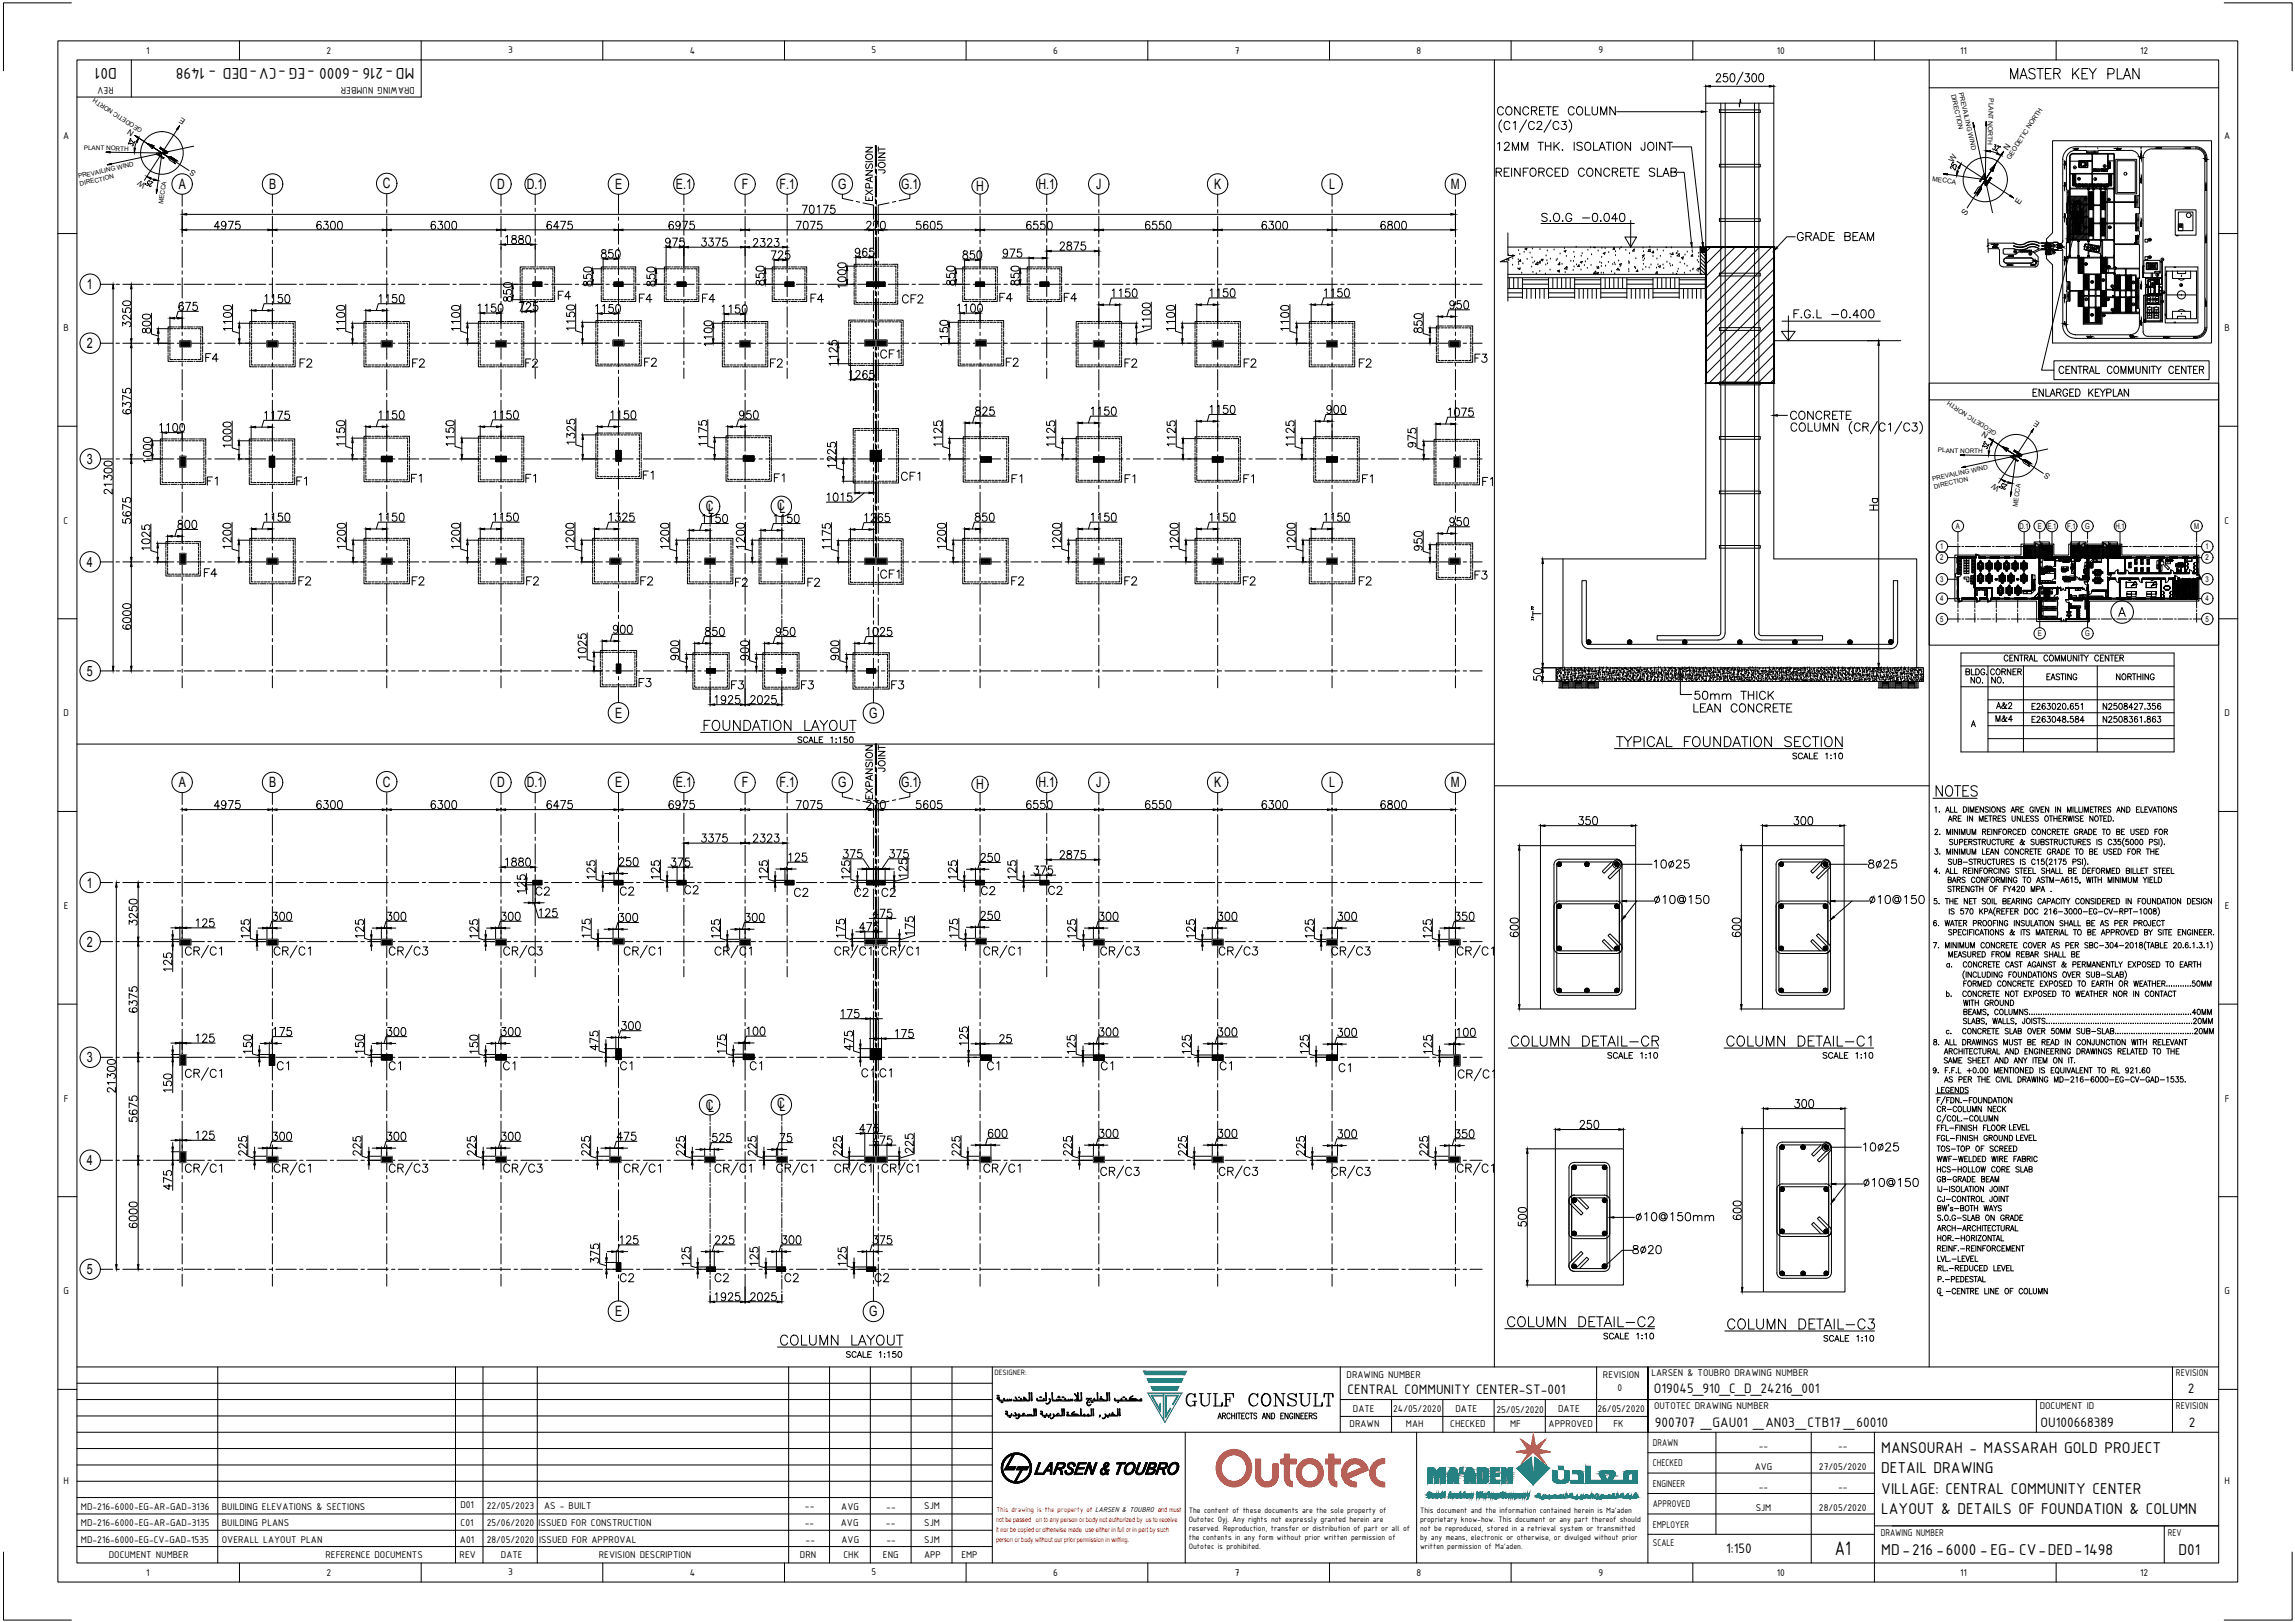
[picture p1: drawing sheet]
<svg xmlns="http://www.w3.org/2000/svg" width="841mm" height="594mm" viewBox="0 0 841 594" stroke-linecap="round" stroke-linejoin="round" font-family="sans-serif">
<defs><g id="words">
<g font-size="8.4" fill="#636466">
<text x="67" y="352.1">CR/C1</text>
<text x="99.5" y="352.1">CR/C1</text>
<text x="141.8" y="352.1">CR/C3</text>
<text x="183.8" y="352.1">CR/C3</text>
<text x="227.9" y="352.1">CR/C1</text>
<text x="261.1" y="352.1">CR/C1</text>
<text x="305.2" y="352.1">CR/C1</text>
<text x="322.4" y="352.1">CR/C1</text>
<text x="359.8" y="352.1">CR/C1</text>
<text x="402.5" y="352.1">CR/C3</text>
<text x="445.9" y="352.1">CR/C3</text>
<text x="487.2" y="352.1">CR/C3</text>
<text x="533" y="352.1">CR/C1</text>
<text x="67" y="396.9">CR/C1</text>
<text x="533.4" y="397.2">CR/C1</text>
</g>
<g font-size="8.4">
<text x="402.5" y="432.9">CR/C3</text>
<text x="445.9" y="432.9">CR/C3</text>
<text x="487.2" y="432.9">CR/C3</text>
</g>
<text font-size="8.4" fill="#00f" x="433.9" y="516.1">GULF CONSULT</text>
<g font-size="7.9" fill="#636466">
<text x="67" y="431.4">CR/C1</text>
<text x="99.5" y="431.4">CR/C1</text>
<text x="141.8" y="431.4">CR/C3</text>
<text x="183.8" y="431.4">CR/C3</text>
<text x="227.9" y="431.4">CR/C1</text>
<text x="305.2" y="431.4">CR/C1</text>
<text x="322.4" y="431.4">CR/C1</text>
<text x="359.8" y="431.4">CR/C1</text>
<text x="533" y="431.4">CR/C1</text>
</g>
<g font-size="7.9">
<text x="261.1" y="431.4">CR/C1</text>
<text x="283.6" y="431.4">CR/C1</text>
<text x="550.7" y="487.9">%%UCOLUMN DETAIL-C2</text>
<text x="631.1" y="488.6">%%UCOLUMN DETAIL-C3</text>
<text x="284" y="494.6">%%UCOLUMN LAYOUT</text>
</g>
<text font-size="7.7" x="672.4" y="569.7">A1</text>
<text font-size="7.1" x="735.9" y="30">MASTER KEY PLAN</text>
<g font-size="6.6">
<text x="547.9" y="43.4">CONCRETE COLUMN</text>
<text x="547.9" y="56.4">12MM THK. ISOLATION JOINT</text>
<text x="547.5" y="66">REINFORCED CONCRETE SLAB</text>
<text x="365.5" y="111.8">F4</text>
<text x="389.1" y="111.8">F4</text>
<text x="656.5" y="117.8">F.G.L -0.400</text>
<text x="109" y="135.8">F2</text>
<text x="150.3" y="135.8">F2</text>
<text x="191.9" y="135.8">F2</text>
<text x="235.3" y="135.5">F2</text>
<text x="281.5" y="135.8">F2</text>
<text x="367.9" y="135.5">F2</text>
<text x="411.3" y="135.8">F2</text>
<text x="455.1" y="135.8">F2</text>
<text x="497.4" y="135.8">F2</text>
<text x="539.8" y="134.1">F3</text>
<text x="655.1" y="154.9">CONCRETE</text>
<text x="282.9" y="177.8">F1</text>
<text x="370.1" y="178.2">F1</text>
<text x="411.3" y="178.2">F1</text>
<text x="455.1" y="178.2">F1</text>
<text x="498.5" y="178.2">F1</text>
<text x="542.6" y="179.2">F1</text>
<text x="108.7" y="215.5">F2</text>
<text x="150.3" y="215.5">F2</text>
<text x="192.3" y="215.5">F2</text>
<text x="233.9" y="215.5">F2</text>
<text x="369.7" y="215.5">F2</text>
<text x="411.3" y="215.5">F2</text>
<text x="454.7" y="215.5">F2</text>
<text x="497.4" y="215.5">F2</text>
<text x="539.8" y="213.4">F3</text>
<text x="267.1" y="253.6">F3</text>
<text x="292.8" y="253.6">F3</text>
<text x="326" y="253.6">F3</text>
<text x="620.2" y="257.5">50mm THICK</text>
<text x="619.8" y="262.1">LEAN CONCRETE</text>
<text x="195.4" y="329.1">C2</text>
<text x="226.5" y="329.1">C2</text>
<text x="250.1" y="328.8">C2</text>
<text x="605.4" y="332.3">%%C10@150</text>
<text x="684.4" y="332.3">%%C10@150</text>
<text x="315" y="395.8">C1</text>
<text x="321.7" y="395.8">C1</text>
<text x="598.7" y="448.4">%%C10@150mm</text>
</g>
<text font-size="6.6" fill="#636466" x="321.7" y="213.1">CF1</text>
<g font-size="6.2">
<text x="42.9" y="25" transform="rotate(180 42.9 25)">D01</text>
<text x="94.3" y="25" transform="rotate(180 94.3 25)">-</text>
<text x="151.8" y="25" transform="rotate(180 151.8 25)">MD-216 -6000 -EG -CV DED - 1498</text>
<text x="564.1" y="82.2">S.O.G -0.040</text>
<text x="657.9" y="89.3">GRADE BEAM</text>
<text x="203.6" y="110.8">F4</text>
<text x="233.5" y="111.8">F4</text>
<text x="256.5" y="111.8">F4</text>
<text x="296.3" y="111.8">F4</text>
<text x="329.8" y="112.2">CF2</text>
<text x="74.4" y="133.7">F4</text>
<text x="744" y="146.4">ENLARGED KEYPLAN</text>
<text x="75.1" y="178.9">F1</text>
<text x="107.9" y="178.9">F1</text>
<text x="149.9" y="177.8">F1</text>
<text x="191.9" y="177.8">F1</text>
<text x="234.9" y="176.7">F1</text>
<text x="329.5" y="177.1">CF1</text>
<text x="74.1" y="212.4">F4</text>
<text x="268.8" y="215.9">F2</text>
<text x="295.3" y="215.9">F2</text>
<text x="233.2" y="252.6">F3</text>
<text x="290.3" y="329.5">C2</text>
<text x="312.2" y="329.5">C2</text>
<text x="322.4" y="329.5">C2</text>
<text x="358.8" y="328.8">C2</text>
<text x="383.5" y="328.8">C2</text>
<text x="100.9" y="393">C1</text>
<text x="141.8" y="393">C1</text>
<text x="183.8" y="393">C1</text>
<text x="226.5" y="393">C1</text>
<text x="274.1" y="393">C1</text>
<text x="360.9" y="393">C1</text>
<text x="402.9" y="393">C1</text>
<text x="446.3" y="393">C1</text>
<text x="490" y="393.7">C1</text>
<text x="682.3" y="435.7">%%C10@150</text>
<text x="226.5" y="470.6">C2</text>
<text x="261.1" y="470.6">C2</text>
<text x="286.8" y="470.6">C2</text>
<text x="320" y="470.6">C2</text>
<text x="689.4" y="532.1">MANSOURAH - MASSARAH GOLD PROJECT</text>
<text x="689.4" y="539.5">DETAIL DRAWING</text>
<text x="689.4" y="547">VILLAGE: CENTRAL COMMUNITY CENTER</text>
<text x="689.4" y="554.5">LAYOUT &amp; DETAILS OF FOUNDATION &amp; COLUMN</text>
<text x="689.4" y="569.5">MD-216 -6000 -EG- CV DED 1498</text>
<text x="747" y="569.5">-</text>
<text x="760.3" y="569.5">-</text>
<text x="798.3" y="569.5">D01</text>
</g>
<text font-size="6.2" fill="#636466" x="321.7" y="132.3">CF1</text>
<g font-size="5.7">
<text x="325.6" y="64.6" transform="rotate(-90 325.6 64.6)">JOINT</text>
<text x="321" y="74.8" transform="rotate(-90 321 74.8)">EXPANSION</text>
<text x="753.5" y="137.9">CENTRAL COMMUNITY CENTER</text>
<text x="730.6" y="265.6">M&amp;4</text>
<text x="325.6" y="283.6" transform="rotate(-90 325.6 283.6)">JOINT</text>
<text x="321" y="293.9" transform="rotate(-90 321 293.9)">EXPANSION</text>
</g>
<g font-size="5.4">
<text x="493.8" y="510.6">CENTRAL COMMUNITY CENTER-ST-001</text>
<text x="606" y="510.1">O19045_910_C_D_24216_001</text>
<text x="801.8" y="510.1">2</text>
<text x="606.4" y="522.6">900707 _GAU01 _AN03_CTB17 _60010</text>
<text x="747.7" y="522.6">OU100668389</text>
<text x="802.1" y="522.6">2</text>
<text x="632.5" y="569">1:150</text>
</g>
<g font-size="5.3">
<text x="733.4" y="243.4">CENTRAL COMMUNITY CENTER</text>
<text x="719.7" y="248.4">BLDG.</text>
<text x="721.4" y="251.5">NO.</text>
<text x="728.5" y="248.4">CORNER</text>
<text x="728.8" y="251.5">NO.</text>
<text x="774.7" y="250.1">NORTHING</text>
<text x="730.6" y="260.7">A&amp;2</text>
<text x="769.8" y="261.1">N2508427.356</text>
<text x="743.7" y="265.6">E263048.584</text>
<text x="769.8" y="265.6">N2508361.863</text>
<text x="291.4" y="273.4">SCALE 1:150</text>
<text x="656.2" y="279">SCALE 1:10</text>
<text x="588.4" y="388.8">SCALE 1:10</text>
<text x="667.1" y="388.8">SCALE 1:10</text>
<text x="709.1" y="408.5">CR-COLUMN NECK</text>
<text x="587" y="491.8">SCALE 1:10</text>
<text x="667.5" y="492.5">SCALE 1:10</text>
<text x="309.4" y="498.5">SCALE 1:150</text>
</g>
<g font-size="5.2">
<text x="65.5" y="69.2">A</text>
<text x="98.6" y="69.2">B</text>
<text x="140.3" y="68.9">C</text>
<text x="182.2" y="69.2">D</text>
<text x="193.1" y="69.2">D.1</text>
<text x="225.4" y="69.2">E</text>
<text x="247.7" y="69.2">E.1</text>
<text x="271.9" y="69.2">F</text>
<text x="285.7" y="69.2">F.1</text>
<text x="307.2" y="69.2">G</text>
<text x="330.3" y="69.2">G.1</text>
<text x="357.8" y="69.9">H</text>
<text x="380.5" y="69.2">H.1</text>
<text x="401.7" y="69.1">J</text>
<text x="445" y="69.2">K</text>
<text x="487" y="69.2">L</text>
<text x="531.7" y="69.2">M</text>
<text x="31.9" y="105.9">1</text>
<text x="31.9" y="127.6">2</text>
<text x="31.9" y="169.9">3</text>
<text x="258.7" y="187.3">CL</text>
<text x="284.8" y="186.8">CL</text>
<text x="31.9" y="207.7">4</text>
<text x="31.9" y="247.5">5</text>
<text x="225.4" y="262.8">E</text>
<text x="318.6" y="262.9">G</text>
<text x="65.5" y="288.3">A</text>
<text x="98.6" y="288.3">B</text>
<text x="140.3" y="288.1">C</text>
<text x="182.2" y="288.3">D</text>
<text x="193.1" y="288.3">D.1</text>
<text x="225.4" y="288.3">E</text>
<text x="247.7" y="288.3">E.1</text>
<text x="271.9" y="288.3">F</text>
<text x="285.7" y="288.3">F.1</text>
<text x="307.2" y="288.3">G</text>
<text x="330.3" y="288.3">G.1</text>
<text x="357.8" y="289.1">H</text>
<text x="380.5" y="288.3">H.1</text>
<text x="401.7" y="288.3">J</text>
<text x="445" y="288.3">K</text>
<text x="487" y="288.3">L</text>
<text x="531.7" y="288.3">M</text>
<text x="31.9" y="325.1">1</text>
<text x="31.9" y="346.7">2</text>
<text x="31.9" y="389.1">3</text>
<text x="258.7" y="406.4">CL</text>
<text x="284.8" y="406">CL</text>
<text x="31.9" y="426.8">4</text>
<text x="31.9" y="466.7">5</text>
<text x="225.4" y="482">E</text>
<text x="318.6" y="482.1">G</text>
</g>
<g font-size="4.9">
<text x="713.3" y="351.7">MEASURED FROM REBAR SHALL BE</text>
<text x="718.6" y="369.4">WITH GROUND</text>
<text x="709.1" y="430.4">HCS-HOLLOW CORE SLAB</text>
<text x="709.1" y="451.9">ARCH-ARCHITECTURAL</text>
<text x="709.4" y="470.6">P.-PEDESTAL</text>
</g>
<g font-size="3.9">
<text x="53.5" y="19.6">1</text>
<text x="119.7" y="19.7">2</text>
<text x="186.2" y="19.6">3</text>
<text x="252.8" y="19.6">4</text>
<text x="319.4" y="19.6">5</text>
<text x="386" y="19.7">6</text>
<text x="452.5" y="19.6">7</text>
<text x="519.1" y="19.6">8</text>
<text x="585.7" y="19.5">9</text>
<text x="651.2" y="19.6">10</text>
<text x="718.3" y="19.6">11</text>
<text x="784.2" y="19.7">12</text>
<text x="41.7" y="31.9" transform="rotate(180 41.7 31.9)">REV</text>
<text x="152.1" y="31.9" transform="rotate(180 152.1 31.9)">DRAWING NUMBER</text>
<text x="23.2" y="50.7">A</text>
<text x="815.1" y="50.7">A</text>
<text x="23.3" y="121.3">B</text>
<text x="815.2" y="121.3">B</text>
<text x="23.3" y="191.8">C</text>
<text x="815.2" y="191.8">C</text>
<text x="23.2" y="262.4">D</text>
<text x="815.1" y="262.4">D</text>
<text x="23.4" y="333">E</text>
<text x="815.3" y="333">E</text>
<text x="23.4" y="403.5">F</text>
<text x="815.3" y="403.5">F</text>
<text x="23.3" y="474.1">G</text>
<text x="815.2" y="474.1">G</text>
<text x="493.5" y="504.7">DRAWING NUMBER</text>
<text x="587.4" y="504.7">REVISION</text>
<text x="592.7" y="509.6">0</text>
<text x="605.2" y="504.1">LARSEN &amp; TOUBRO DRAWING NUMBER</text>
<text x="797.4" y="504.1">REVISION</text>
<text x="495.8" y="517">DATE</text>
<text x="510.5" y="517">24/05/2020</text>
<text x="533.4" y="517">DATE</text>
<text x="548.4" y="517.4">25/05/2020</text>
<text x="570.9" y="517">DATE</text>
<text x="585.4" y="517.1">26/05/2020</text>
<text x="606.1" y="516.1">OUTOTEC DRAWING NUMBER</text>
<text x="747.5" y="516.1">DOCUMENT ID</text>
<text x="797.4" y="516.1">REVISION</text>
<text x="494.6" y="522.7">DRAWN</text>
<text x="515.2" y="522.5">MAH</text>
<text x="531.5" y="522.7">CHECKED</text>
<text x="553.4" y="522.5">MF</text>
<text x="567.5" y="522.7">APPROVED</text>
<text x="591.2" y="522.5">FK</text>
<text x="605.7" y="529.6">DRAWN</text>
<text x="644.5" y="530.8">--</text>
<text x="673.6" y="530.8">--</text>
<text x="605.7" y="537.1">CHECKED</text>
<text x="643" y="538.3">AVG</text>
<text x="666.6" y="538.3">27/05/2020</text>
<text x="23.3" y="543.6">H</text>
<text x="605.7" y="544.5">ENGINEER</text>
<text x="644.5" y="545.8">--</text>
<text x="673.6" y="545.8">--</text>
<text x="815.2" y="543.6">H</text>
<text x="29.7" y="553">MD-216-6000-EG-AR-GAD-3136</text>
<text x="81.3" y="553">BUILDING ELEVATIONS &amp; SECTIONS</text>
<text x="168.7" y="552.4">D01</text>
<text x="178.4" y="552.6">22/05/2023</text>
<text x="199.4" y="552.6">AS - BUILT</text>
<text x="295" y="552.8">--</text>
<text x="308.3" y="552.9">AVG</text>
<text x="324.8" y="552.9">--</text>
<text x="338.7" y="552.9">SJM</text>
<text x="605.7" y="552">APPROVED</text>
<text x="643.4" y="553.2">SJM</text>
<text x="666.6" y="553.2">28/05/2020</text>
<text x="29.7" y="559">MD-216-6000-EG-AR-GAD-3135</text>
<text x="81.3" y="559">BUILDING PLANS</text>
<text x="168.8" y="559">C01</text>
<text x="178.4" y="559">25/06/2020</text>
<text x="197.4" y="559">ISSUED FOR CONSTRUCTION</text>
<text x="294.9" y="559">--</text>
<text x="308.1" y="559">AVG</text>
<text x="324.7" y="559">--</text>
<text x="338.7" y="559">SJM</text>
<text x="605.7" y="559.5">EMPLOYER</text>
<text x="689.2" y="562.6">DRAWING NUMBER</text>
<text x="794.4" y="562.6">REV</text>
<text x="29.7" y="565">MD-216-6000-EG-CV-GAD-1535</text>
<text x="81.3" y="565">OVERALL LAYOUT PLAN</text>
<text x="168.5" y="565">A01</text>
<text x="178.4" y="565">28/05/2020</text>
<text x="197.6" y="565">ISSUED FOR APPROVAL</text>
<text x="295.2" y="565">--</text>
<text x="308.4" y="565">AVG</text>
<text x="324.8" y="565">--</text>
<text x="338.7" y="565">SJM</text>
<text x="605.7" y="566.4">SCALE</text>
<text x="39.9" y="570.7">DOCUMENT NUMBER</text>
<text x="119.3" y="570.7">REFERENCE DOCUMENTS</text>
<text x="168.4" y="570.7">REV</text>
<text x="183.6" y="570.7">DATE</text>
<text x="219.5" y="570.7">REVISION DESCRIPTION</text>
<text x="293.2" y="570.7">DRN</text>
<text x="309.1" y="570.7">CHK</text>
<text x="323.6" y="570.7">ENG</text>
<text x="338.6" y="570.7">APP</text>
<text x="352.3" y="570.7">EMP</text>
<text x="53.5" y="577.1">1</text>
<text x="119.7" y="577.2">2</text>
<text x="186.2" y="577">3</text>
<text x="252.8" y="577.1">4</text>
<text x="319.4" y="577">5</text>
<text x="386" y="577.2">6</text>
<text x="452.5" y="577.1">7</text>
<text x="519.1" y="577.1">8</text>
<text x="585.7" y="577.2">9</text>
<text x="651.2" y="577.1">10</text>
<text x="718.3" y="577.1">11</text>
<text x="784.2" y="577.2">12</text>
</g>
<g font-size="3.5">
<text x="763.1" y="74.4">B1</text>
<text x="771.5" y="74.8">B2</text>
<text x="737.3" y="93.8">15</text>
<text x="742.9" y="94.5">13</text>
<text x="769.4" y="104.1">C2</text>
<text x="771.2" y="111.1">C3</text>
<text x="791.6" y="108.7">24</text>
<text x="769.8" y="117.1">C4</text>
<text x="772.9" y="115">D4</text>
</g>
<g font-size="3.1">
<text x="759.2" y="62.8">V</text>
<text x="766.9" y="67">A</text>
<text x="800.5" y="84" transform="rotate(-90 800.5 84)">11</text>
<text x="763.1" y="84.7">B3</text>
<text x="771.9" y="84.7">B4</text>
<text x="786.7" y="89.3">25</text>
<text x="751.4" y="93.8">8</text>
<text x="751.4" y="91.4">7</text>
<text x="764.1" y="92.1">5</text>
<text x="786.7" y="95.6">23</text>
<text x="763.1" y="98.1">C5</text>
<text x="771.5" y="99.1">C1</text>
<text x="791.3" y="96.3">1</text>
<text x="765.5" y="104.8">C6</text>
<text x="772.9" y="106.2">D3</text>
<text x="780.7" y="104.8">D1</text>
<text x="787.8" y="105.5">6</text>
<text x="798.3" y="105.8">9</text>
<text x="763.4" y="111.1">C7</text>
<text x="780.7" y="112.9">D2</text>
<text x="790.9" y="111.8">10</text>
<text x="765.5" y="116.8">C8</text>
<text x="435.7" y="554">The content of these documents are the sole property of</text>
<text x="435.7" y="557.3">Outotec Oyj. Any rights not expressly granted herein are</text>
<text x="520.4" y="554">This document and the information contained herein is Ma'aden</text>
<text x="520.4" y="557.3">proprietary know-how. This document or any part thereof should</text>
<text x="435.7" y="560.6">reserved. Reproduction, transfer or distribution of part or all of</text>
<text x="435.7" y="564">the contents in any form without prior written permission of</text>
<text x="520.4" y="560.6">not be reproduced, stored in a retrieval system or transmitted</text>
<text x="520.4" y="564">by any means, electronic or otherwise, or divulged without prior</text>
<text x="435.7" y="567.3">Outotec is prohibited.</text>
<text x="520.4" y="567.3">written permission of Ma'aden.</text>
</g>
<g font-size="3">
<text x="715.7" y="59.7" transform="rotate(-57 715.7 59.7)">W</text>
<text x="735.8" y="55.3" transform="rotate(-56 735.8 55.3)">N</text>
<text x="740" y="75" transform="rotate(-57 740 75)">E</text>
<text x="720.4" y="79" transform="rotate(-56 720.4 79)">S</text>
<text x="364.5" y="503.6">DESIGNER:</text>
</g>
<g font-size="2.9">
<text x="68.1" y="44.1" transform="rotate(-147 68.1 44.1)">E</text>
<text x="49.3" y="48.2" transform="rotate(-146 49.3 48.2)">N</text>
<text x="72.1" y="62.9" transform="rotate(-147 72.1 62.9)">S</text>
<text x="53.5" y="67.4" transform="rotate(-146 53.5 67.4)">W</text>
<text x="747.6" y="155" transform="rotate(-147 747.6 155)">E</text>
<text x="728.8" y="159.1" transform="rotate(-147 728.8 159.1)">N</text>
<text x="751.6" y="173.8" transform="rotate(-147 751.6 173.8)">S</text>
<text x="733" y="178.3" transform="rotate(-147 733 178.3)">W</text>
<text x="716.7" y="193.7">A</text>
<text x="740" y="193.7">D.1</text>
<text x="746.8" y="193.7">E</text>
<text x="750.3" y="193.7">E.1</text>
<text x="757.5" y="193.7">F.1</text>
<text x="764.2" y="193.7">G</text>
<text x="775.2" y="193.7">H.1</text>
<text x="804.1" y="193.7">M</text>
<text x="710.9" y="201.2">1</text>
<text x="808.2" y="201.2">1</text>
<text x="710.9" y="205.3">2</text>
<text x="808.2" y="205.3">2</text>
<text x="711" y="213.2">3</text>
<text x="808.2" y="213.2">3</text>
<text x="710.9" y="220.3">4</text>
<text x="808.2" y="220.3">4</text>
<text x="710.9" y="227.7">5</text>
<text x="808.2" y="227.7">5</text>
<text x="746.8" y="233">E</text>
<text x="764.2" y="233">G</text>
</g>
<text font-size="2.8" fill="#f00" x="365.1" y="553.8">This drawing is the property of LARSEN &amp; TOUBRO and must</text>
<g font-size="2.5" fill="#f00">
<text x="365" y="557.4">not be passed on to any person or body not authorized by us to receive</text>
<text x="365" y="561">it nor be copied or otherwise made use either in full or in part by such</text>
<text x="365" y="564.6">person or body without our prior permission in writing.</text>
</g>
<g font-size="2.4">
<text x="715" y="34.6" transform="rotate(77 715 34.6)">DIRECTION</text>
<text x="717.9" y="34" transform="rotate(77 717.9 34)">PREVAILING WIND</text>
<text x="728.9" y="36" transform="rotate(92 728.9 36)">PLANT NORTH</text>
<text x="736.6" y="58.5" transform="rotate(-57 736.6 58.5)">GEODETIC NORTH</text>
<text x="708.1" y="66.3" transform="rotate(8 708.1 66.3)">MECCA</text>
</g>
<g font-size="2.3">
<text x="52.4" y="47.4" transform="rotate(-147 52.4 47.4)">GEODETIC NORTH</text>
<text x="30.7" y="54.8" transform="rotate(2 30.7 54.8)">PLANT NORTH</text>
<text x="28.8" y="65.3" transform="rotate(-13 28.8 65.3)">PREVAILING WIND</text>
<text x="29.4" y="68.1" transform="rotate(-13 29.4 68.1)">DIRECTION</text>
<text x="59.8" y="74.8" transform="rotate(-82 59.8 74.8)">MECCA</text>
<text x="731.9" y="158.3" transform="rotate(-147 731.9 158.3)">GEODETIC NORTH</text>
<text x="710.2" y="165.7" transform="rotate(2 710.2 165.7)">PLANT NORTH</text>
<text x="708.3" y="176.3" transform="rotate(-13 708.3 176.3)">PREVAILING WIND</text>
<text x="708.9" y="179" transform="rotate(-13 708.9 179)">DIRECTION</text>
<text x="739.3" y="185.7" transform="rotate(-82 739.3 185.7)">MECCA</text>
</g>
</g></defs>
<g fill="none" stroke="#000" stroke-width=".37">
<path d="M66.8 71.1v4.4M66.8 76.8v1.2M66.8 79.3v7.4M99.8 71.1v4.4M99.8 76.8v1.2M99.8 79.3v7.4M141.7 71.1v4.4M141.7 76.8v1.2M141.7 79.3v7.4M183.6 71.1v4.4M183.6 76.8v1.2M183.6 79.3v7.4"/>
<path d="M196.1 71.1v3.9M196.1 76.2v1.3M196.1 78.7v7.5M226.7 71.1v7.1M226.7 79.5v1.2M250.6 71.1v3.9M250.6 76.2v1.3M250.6 78.7v7.5M273 71.1v4.4M273 76.8v1.2M273 79.3v7.4M288.5 71.1v3.9"/>
<path d="M288.5 76.2v1.3M288.5 78.7v7.5M308.7 71.1v1.6l3.8 .8M313.8 73.8l1.2 .3M316.2 74.3l3.9 .8v5.2M325.8 74.3l-3.9 .8v8M328.3 73.8l-1.3 .3M333.4 71.1v1.6l-3.9 .8M359.2 71.1v4.4M359.2 76.8v1.2M359.2 79.3v7.4M383.6 71.1v3.9"/>
<path d="M383.6 76.2v1.3M383.6 78.7v7.5M402.7 71.1v4.4M402.7 76.8v1.2M402.7 79.3v7.4M446.2 71.1v4.4M446.2 76.8v1.2M446.2 79.3v7.4M488.1 71.1v4.4M488.1 76.8v1.2M488.1 79.3v7.4M533.4 71.1v4.4"/>
<path d="M533.4 76.8v1.2M533.4 79.3v7.4M66.8 88v1.2M66.8 90.5v7.4M66.8 99.2v1.2M99.8 88v1.2M99.8 90.5v7.4M99.8 99.2v1.2M141.7 88v1.2M141.7 90.5v7.4M141.7 99.2v1.2M183.6 88v1.2"/>
<path d="M183.6 90.5v7.4M183.6 99.2v1.2M196.1 87.4v1.3M196.1 89.9v7.5M196.1 98.7v1.2M226.7 82v7.4M226.7 90.7v1.2M226.7 93.2v7.5M250.6 87.4v1.3M250.6 89.9v7.5M250.6 98.7v1.2M273 88v1.2"/>
<path d="M273 90.5v7.4M273 99.2v1.2M288.5 87.4v1.3M288.5 89.9v7.5M288.5 98.7v1.2M320.1 81.5v1.3M320.1 84v7.5M320.1 92.7v1.3M320.1 95.2v7.5M321.9 84.4v1.2M321.9 86.9v7.4M321.9 95.6v1.2"/>
<path d="M321.9 98.1v7.5M359.2 88v1.2M359.2 90.5v7.4M359.2 99.2v1.2M383.6 87.4v1.3M383.6 89.9v7.5M383.6 98.7v1.2M402.7 88v1.2M402.7 90.5v7.4M402.7 99.2v1.2M446.2 88v1.2M446.2 90.5v7.4"/>
<path d="M446.2 99.2v1.2M488.1 88v1.2M488.1 90.5v7.4M488.1 99.2v1.2M533.4 88v1.2M533.4 90.5v7.4M533.4 99.2v1.2M36.8 104.1h4.5M42.5 104.1h1.3M45 104.1h7.5M53.7 104.1h1.3M56.2 104.1h7.5"/>
<path d="M64.9 104.1h1.3M66.8 101.7v7.5M66.8 110.4v1.3M66.8 112.9v7.5M67.4 104.1h7.5M76.2 104.1h1.2M78.7 104.1h7.4M87.4 104.1h1.2M89.9 104.1h7.5M98.6 104.1h1.3M99.8 101.7v7.5M99.8 110.4v1.3"/>
<path d="M99.8 112.9v7.5M101.1 104.1h7.5M109.8 104.1h1.3M112.3 104.1h7.5M121 104.1h1.3M123.5 104.1h7.5M132.2 104.1h1.3M134.7 104.1h7.5M141.7 101.7v7.5M141.7 110.4v1.3M141.7 112.9v7.5M143.5 104.1h1.2"/>
<path d="M146 104.1h7.5M154.7 104.1h1.3M157.2 104.1h7.5M165.9 104.1h1.3M168.4 104.1h7.5M177.2 104.1h1.2M179.7 104.1h7.4M183.6 101.7v7.5M183.6 110.4v1.3M183.6 112.9v7.5M188.4 104.1h1.2M190.9 104.1h7.4"/>
<path d="M196.1 101.2v7.4M196.1 109.9v1.2M196.1 112.4v7.4M199.6 104.1h1.2M213.3 104.1h7.5M222 104.1h1.3M224.5 104.1h7.5M226.7 101.9v1.3M226.7 104.4v7.5M226.7 113.1v1.3M226.7 115.6v7.5M233.3 104.1h1.2"/>
<path d="M235.8 104.1h7.4M244.5 104.1h1.2M247 104.1h7.4M250.6 101.2v7.4M250.6 109.9v1.2M250.6 112.4v7.4M255.7 104.1h1.2M258.2 104.1h7.4M266.9 104.1h1.2M269.4 104.1h7.5M273 101.7v7.5M273 110.4v1.3"/>
<path d="M273 112.9v7.5M278.1 104.1h1.3M280.6 104.1h7.5M288.5 101.2v7.4M288.5 109.9v1.2M288.5 112.4v7.4M289.3 104.1h1.3M291.8 104.1h7.5M300.6 104.1h1.2M303.1 104.1h7.5M311.8 104.1h1.3M314.3 104.1h7.5"/>
<path d="M320.1 104v1.2M320.1 106.5v7.4M320.1 115.2v1.2M320.1 117.7v7.5M321.9 106.8v1.3M321.9 109.3v7.5M321.9 118v1.3M323 104.1h1.3M325.5 104.1h7.5M334.2 104.1h1.3M336.7 104.1h7.5M345.4 104.1h1.3"/>
<path d="M347.9 104.1h7.5M356.7 104.1h1.2M359.2 104.1h7.4M359.2 101.7v7.5M359.2 110.4v1.3M359.2 112.9v7.5M367.9 104.1h1.2M370.4 104.1h7.5M379.1 104.1h1.3M381.6 104.1h7.5M383.6 101.2v7.4M383.6 109.9v1.2"/>
<path d="M383.6 112.4v7.4M390.3 104.1h1.3M392.8 104.1h7.5M401.5 104.1h1.3M402.7 101.7v7.5M402.7 110.4v1.3M402.7 112.9v7.5M404 104.1h7.5M412.7 104.1h1.3M415.2 104.1h7.5M424 104.1h1.2M426.5 104.1h7.5"/>
<path d="M435.2 104.1h1.3M437.7 104.1h7.5M446.2 101.7v7.5M446.2 110.4v1.3M446.2 112.9v7.5M446.4 104.1h1.3M448.9 104.1h7.5M457.7 104.1h1.2M460.1 104.1h7.5M468.9 104.1h1.2M471.3 104.1h7.5M480.1 104.1h1.2"/>
<path d="M482.6 104.1h7.5M488.1 101.7v7.5M488.1 110.4v1.3M488.1 112.9v7.5M491.3 104.1h1.2M493.8 104.1h7.5M502.5 104.1h1.3M505 104.1h7.5M513.8 104.1h1.2M516.3 104.1h7.4M525 104.1h1.2M527.5 104.1h7.4"/>
<path d="M533.4 101.7v7.5M533.4 110.4v1.3M533.4 112.9v7.5M536.2 104.1h1.2M538.7 104.1h4.4M36.8 125.7h4.5M42.5 125.7h1.3M45 125.7h7.5M53.7 125.7h1.3M56.2 125.7h7.5M64.9 125.7h1.3M66.8 121.7v1.2"/>
<path d="M66.8 124.1v7.5M66.8 132.9v1.2M66.8 135.4v7.4M67.4 125.7h7.5M76.2 125.7h1.2M78.7 125.7h7.4M87.4 125.7h1.2M89.9 125.7h7.5M98.6 125.7h1.3M99.8 121.7v1.2M99.8 124.1v7.5M99.8 132.9v1.2"/>
<path d="M99.8 135.4v7.4M101.1 125.7h7.5M109.8 125.7h1.3M112.3 125.7h7.5M121 125.7h1.3M123.5 125.7h7.5M132.2 125.7h1.3M134.7 125.7h7.5M141.7 121.7v1.2M141.7 124.1v7.5M141.7 132.9v1.2M141.7 135.4v7.4"/>
<path d="M143.5 125.7h1.2M146 125.7h7.5M154.7 125.7h1.3M157.2 125.7h7.5M165.9 125.7h1.3M168.4 125.7h7.5M177.2 125.7h1.2M179.7 125.7h7.4M183.6 121.7v1.2M183.6 124.1v7.5M183.6 132.9v1.2M183.6 135.4v7.4"/>
<path d="M188.4 125.7h1.2M190.9 125.7h7.4M196.1 121.1v1.2M196.1 123.6v7.4M196.1 134.8v3.8M199.6 125.7h1.2M202.1 125.7h7.4M210.8 125.7h1.2M213.3 125.7h7.5M222 125.7h1.3M224.5 125.7h7.5M226.7 124.4v1.2"/>
<path d="M226.7 126.9v7.5M226.7 135.6v1.2M226.7 138.1v7.5M233.3 125.7h1.2M235.8 125.7h7.4M244.5 125.7h1.2M247 125.7h7.4M250.6 121.1v1.2M250.6 123.6v7.4M250.6 132.3v1.2M250.6 134.8v3.8M255.7 125.7h1.2"/>
<path d="M258.2 125.7h7.4M266.9 125.7h1.2M269.4 125.7h7.5M273 121.7v1.2M273 124.1v7.5M273 132.9v1.2M273 135.4v7.4M278.1 125.7h1.3M280.6 125.7h7.5M288.5 121.1v1.2M288.5 123.6v7.4M288.5 134.8v3.8"/>
<path d="M289.3 125.7h1.3M291.8 125.7h7.5M300.6 125.7h1.2M303.1 125.7h7.5M311.8 125.7h1.3M314.3 125.7h7.5M320.1 128.9v7.5M320.1 137.6v1.3M320.9 124.6l.2 2M321.1 124.6l-.2 2M321.9 120.5v7.5M321.9 131.7v7.5"/>
<path d="M325.5 125.7h7.5M334.2 125.7h1.3M336.7 125.7h7.5M345.4 125.7h1.3M347.9 125.7h7.5M356.7 125.7h1.2M359.2 125.7h7.4M359.2 121.7v1.2M359.2 124.1v7.5M359.2 132.9v1.2M359.2 135.4v7.4M367.9 125.7h1.2"/>
<path d="M370.4 125.7h7.5M379.1 125.7h1.3M381.6 125.7h7.5M383.6 121.1v1.2M383.6 123.6v7.4M383.6 132.3v1.2M383.6 134.8v3.8M390.3 125.7h1.3M392.8 125.7h7.5M401.5 125.7h1.3M402.7 121.7v1.2M402.7 124.1v7.5"/>
<path d="M402.7 132.9v1.2M402.7 135.4v7.4M404 125.7h7.5M412.7 125.7h1.3M415.2 125.7h7.5M424 125.7h1.2M426.5 125.7h7.5M435.2 125.7h1.3M437.7 125.7h7.5M446.2 121.7v1.2M446.2 124.1v7.5M446.2 132.9v1.2"/>
<path d="M446.2 135.4v7.4M446.4 125.7h1.3M448.9 125.7h7.5M457.7 125.7h1.2M460.1 125.7h7.5M468.9 125.7h1.2M471.3 125.7h7.5M480.1 125.7h1.2M482.6 125.7h7.5M488.1 121.7v1.2M488.1 124.1v7.5M488.1 132.9v1.2"/>
<path d="M488.1 135.4v7.4M491.3 125.7h1.2M493.8 125.7h7.5M502.5 125.7h1.3M505 125.7h7.5M513.8 125.7h1.2M516.3 125.7h7.4M525 125.7h1.2M527.5 125.7h7.4M533.4 121.7v1.2M533.4 124.1v7.5M533.4 132.9v1.2"/>
<path d="M533.4 135.4v7.4M536.2 125.7h1.2M538.7 125.7h4.4M66.8 144.1v1.2M66.8 146.6v7.4M66.8 155.3v1.2M66.8 157.8v7.5M99.8 144.1v1.2M99.8 146.6v7.4M99.8 155.3v1.2M99.8 157.8v7.5M141.7 144.1v1.2"/>
<path d="M141.7 146.6v7.4M141.7 155.3v1.2M141.7 157.8v7.5M183.6 144.1v1.2M183.6 146.6v7.4M183.6 155.3v1.2M183.6 157.8v7.5M226.7 146.8v1.2M226.7 149.3v7.5M226.7 158v1.2M273 144.1v1.2M273 146.6v7.4"/>
<path d="M273 155.3v1.2M273 157.8v7.5M320.1 140.1v7.5M320.1 148.8v1.3M320.1 151.3v7.5M321.9 140.4v1.3M321.9 142.9v7.5M321.9 151.7v1.2M321.9 154.2v7.5M359.2 144.1v1.2M359.2 146.6v7.4M359.2 155.3v1.2"/>
<path d="M359.2 157.8v7.5M402.7 144.1v1.2M402.7 146.6v7.4M402.7 155.3v1.2M402.7 157.8v7.5M446.2 144.1v1.2M446.2 146.6v7.4M446.2 155.3v1.2M446.2 157.8v7.5M488.1 144.1v1.2M488.1 146.6v7.4M488.1 155.3v1.2"/>
<path d="M488.1 157.8v7.5M533.4 144.1v1.2M533.4 146.6v7.4M533.4 155.3v1.2M533.4 157.8v7.5M36.8 168.1h4.5M42.5 168.1h1.3M45 168.1h7.5M53.8 168.1h1.2M56.3 168.1h7.4M65 168.1h1.2M66.8 166.5v1.3"/>
<path d="M66.8 169v7.5M66.8 177.7v1.3M67.5 168.1h7.4M76.2 168.1h1.2M78.7 168.1h7.4M87.4 168.1h1.2M89.9 168.1h7.5M98.6 168.1h1.3M99.8 166.5v1.3M99.8 169v7.5M99.8 177.7v1.3M101.1 168.1h7.5"/>
<path d="M109.9 168.1h1.2M112.4 168.1h7.4M121.1 168.1h1.2M123.6 168.1h7.4M132.3 168.1h1.2M134.8 168.1h7.5M141.7 166.5v1.3M141.7 169v7.5M141.7 177.7v1.3M143.5 168.1h1.2M146 168.1h7.5M154.7 168.1h1.3"/>
<path d="M157.2 168.1h7.5M165.9 168.1h1.3M168.4 168.1h7.5M177.2 168.1h1.2M179.7 168.1h7.5M183.6 166.5v1.3M183.6 169v7.5M183.6 177.7v1.3M188.4 168.1h1.3M190.9 168.1h7.5M199.6 168.1h1.3M202.1 168.1h7.5"/>
<path d="M210.8 168.1h1.3M213.3 168.1h7.5M222 168.1h1.3M224.5 168.1h7.5M226.7 160.5v7.5M226.7 169.2v1.3M226.7 171.7v7.5M233.3 168.1h1.2M235.8 168.1h7.4M244.5 168.1h1.2M247 168.1h7.5M255.7 168.1h1.3"/>
<path d="M258.2 168.1h7.5M266.9 168.1h1.3M269.4 168.1h7.5M273 166.5v1.3M273 169v7.5M273 177.7v1.3M278.1 168.1h1.3M280.6 168.1h7.5M289.3 168.1h1.3M291.8 168.1h7.5M300.6 168.1h1.2M303.1 168.1h7.5"/>
<path d="M311.8 168.1h1.3M314.3 168.1h7.5M320.1 160v1.3M320.1 162.5v7.5M320.1 171.3v1.2M320.1 173.8v7.5M321.9 162.9v1.3M321.9 165.4v7.5M321.9 174.1v1.3M321.9 176.6v7.5M323 168.1h1.3M325.5 168.1h7.5"/>
<path d="M334.3 168.1h1.2M336.7 168.1h7.5M345.5 168.1h1.2M348 168.1h7.4M356.7 168.1h1.2M359.2 166.5v1.3M359.2 169v7.5M359.2 177.7v1.3M359.2 168.1h7.4M367.9 168.1h1.2M370.4 168.1h7.5M379.1 168.1h1.3"/>
<path d="M381.6 168.1h7.5M390.4 168.1h1.2M392.9 168.1h7.4M401.6 168.1h1.2M402.7 166.5v1.3M402.7 169v7.5M402.7 177.7v1.3M404.1 168.1h7.4M412.8 168.1h1.2M415.3 168.1h7.4M424 168.1h1.2M426.5 168.1h7.5"/>
<path d="M435.2 168.1h1.3M437.7 168.1h7.5M446.2 166.5v1.3M446.2 169v7.5M446.2 177.7v1.3M446.4 168.1h1.3M448.9 168.1h7.5M457.7 168.1h1.2M460.2 168.1h7.5M468.9 168.1h1.2M471.4 168.1h7.5M480.1 168.1h1.3"/>
<path d="M482.6 168.1h7.5M488.1 166.5v1.3M488.1 169v7.5M488.1 177.7v1.3M491.3 168.1h1.3M493.8 168.1h7.5M502.5 168.1h1.3M505 168.1h7.5M513.8 168.1h1.2M516.3 168.1h7.4M525 168.1h1.2M527.5 168.1h7.5"/>
<path d="M533.4 166.5v1.3M533.4 169v7.5M533.4 177.7v1.3M536.2 168.1h1.3M538.7 168.1h4.4M66.8 180.2v7.5M66.8 189v1.2M66.8 191.5v7.4M99.8 180.2v7.5M99.8 189v1.2M99.8 191.5v7.4M141.7 180.2v7.5"/>
<path d="M141.7 189v1.2M141.7 191.5v7.4M183.6 180.2v7.5M183.6 189v1.2M183.6 191.5v7.4M226.7 180.5v1.2M226.7 183v7.4M226.7 191.7v1.2M226.7 194.2v7.5M273 180.2v7.5M273 189v1.2M273 191.5v7.4"/>
<path d="M320.1 182.5v1.3M320.1 185v7.5M320.1 193.7v1.3M320.1 196.2v7.5M321.9 185.4v1.2M321.9 187.8v7.5M321.9 196.6v1.2M321.9 199v7.5M359.2 180.2v7.5M359.2 189v1.2M359.2 191.5v7.4M402.7 180.2v7.5"/>
<path d="M402.7 189v1.2M402.7 191.5v7.4M446.2 180.2v7.5M446.2 189v1.2M446.2 191.5v7.4M488.1 180.2v7.5M488.1 189v1.2M488.1 191.5v7.4M533.4 180.2v7.5M533.4 189v1.2M533.4 191.5v7.4M36.8 205.8h4.5"/>
<path d="M42.5 205.8h1.3M45 205.8h7.5M53.7 205.8h1.3M56.2 205.8h7.5M64.9 205.8h1.3M66.8 200.2v1.2M66.8 202.7v7.4M66.8 211.4v1.2M66.8 213.9v7.4M67.4 205.8h7.5M78.7 205.8h7.4M87.4 205.8h1.2"/>
<path d="M89.9 205.8h7.5M98.6 205.8h1.3M99.8 200.2v1.2M99.8 202.7v7.4M99.8 211.4v1.2M99.8 213.9v7.4M101.1 205.8h7.5M109.8 205.8h1.3M112.3 205.8h7.5M121 205.8h1.3M123.5 205.8h7.5M132.2 205.8h1.3"/>
<path d="M134.7 205.8h7.5M141.7 200.2v1.2M141.7 202.7v7.4M141.7 211.4v1.2M141.7 213.9v7.4M143.5 205.8h1.2M146 205.8h7.5M154.7 205.8h1.3M157.2 205.8h7.5M165.9 205.8h1.3M168.4 205.8h7.5M177.2 205.8h1.2"/>
<path d="M179.7 205.8h7.4M183.6 200.2v1.2M183.6 202.7v7.4M183.6 211.4v1.2M183.6 213.9v7.4M188.4 205.8h1.2M190.9 205.8h7.4M199.6 205.8h1.2M202.1 205.8h7.4M210.8 205.8h1.2M213.3 205.8h7.5M222 205.8h1.3"/>
<path d="M224.5 205.8h7.5M226.7 202.9v1.3M226.7 205.4v7.5M226.7 214.1v1.3M226.7 216.6v7.5M233.3 205.8h1.2M235.8 205.8h7.4M244.5 205.8h1.2M247 205.8h7.4M255.7 205.8h1.2M258.2 205.8h7.4M266.9 205.8h1.2"/>
<path d="M269.4 205.8h7.5M273 200.2v1.2M273 202.7v7.4M273 213.9v7.4M278.1 205.8h1.3M280.6 205.8h7.5M289.3 205.8h1.3M291.8 205.8h7.5M300.6 205.8h1.2M303.1 205.8h7.5M311.8 205.8h1.3M314.3 205.8h7.5"/>
<path d="M320.1 204.9v1.3M320.1 216.1v1.3M320.1 218.6v7.5M321.9 210.3v7.4M321.9 219v1.2M325.5 205.8h7.5M334.2 205.8h1.3M336.7 205.8h7.5M345.4 205.8h1.3M347.9 205.8h7.5M356.7 205.8h1.2M359.2 205.8h7.4"/>
<path d="M359.2 200.2v1.2M359.2 202.7v7.4M359.2 211.4v1.2M359.2 213.9v7.4M367.9 205.8h1.2M370.4 205.8h7.5M379.1 205.8h1.3M381.6 205.8h7.5M390.3 205.8h1.3M392.8 205.8h7.5M401.5 205.8h1.3M402.7 200.2v1.2"/>
<path d="M402.7 202.7v7.4M402.7 211.4v1.2M402.7 213.9v7.4M404 205.8h7.5M412.7 205.8h1.3M415.2 205.8h7.5M424 205.8h1.2M426.5 205.8h7.5M435.2 205.8h1.3M437.7 205.8h7.5M446.2 200.2v1.2M446.2 202.7v7.4"/>
<path d="M446.2 211.4v1.2M446.2 213.9v7.4M446.4 205.8h1.3M448.9 205.8h7.5M457.7 205.8h1.2M460.1 205.8h7.5M468.9 205.8h1.2M471.3 205.8h7.5M480.1 205.8h1.2M482.6 205.8h7.5M488.1 200.2v1.2M488.1 202.7v7.4"/>
<path d="M488.1 211.4v1.2M488.1 213.9v7.4M491.3 205.8h1.2M493.8 205.8h7.5M502.5 205.8h1.3M505 205.8h7.5M513.8 205.8h1.2M516.3 205.8h7.4M525 205.8h1.2M527.5 205.8h7.4M533.4 200.2v1.2M533.4 202.7v7.4"/>
<path d="M533.4 211.4v1.2M533.4 213.9v7.4M536.2 205.8h1.2M538.7 205.8h4.4M66.8 222.6v1.2M66.8 225.1v7.5M66.8 233.8v1.3M66.8 236.3v7.5M99.8 222.6v1.2M99.8 225.1v7.5M99.8 233.8v1.3M99.8 236.3v7.5"/>
<path d="M141.7 222.6v1.2M141.7 225.1v7.5M141.7 233.8v1.3M141.7 236.3v7.5M183.6 222.6v1.2M183.6 225.1v7.5M183.6 233.8v1.3M183.6 236.3v7.5M226.7 225.3v1.3M226.7 227.8v7.5M226.7 236.5v1.3M226.7 239v7.5"/>
<path d="M273 222.6v1.2M273 225.1v7.5M273 233.8v1.3M273 236.3v7.5M320.1 227.4v1.2M320.1 229.9v7.4M320.1 238.6v1.2M321.9 221.5v7.5M321.9 230.2v1.3M321.9 232.7v7.5M359.2 222.6v1.2M359.2 225.1v7.5"/>
<path d="M359.2 233.8v1.3M359.2 236.3v7.5M402.7 222.6v1.2M402.7 225.1v7.5M402.7 233.8v1.3M402.7 236.3v7.5M446.2 222.6v1.2M446.2 225.1v7.5M446.2 233.8v1.3M446.2 236.3v7.5M488.1 222.6v1.2M488.1 225.1v7.5"/>
<path d="M488.1 233.8v1.3M488.1 236.3v7.5M533.4 222.6v1.2M533.4 225.1v7.5M533.4 233.8v1.3M533.4 236.3v7.5M36.8 245.7h4.5M42.5 245.7h1.3M45 245.7h7.5M53.7 245.7h1.3M56.2 245.7h7.5M64.9 245.7h1.3"/>
<path d="M66.8 245.1v1.2M66.8 247.6v4.3M67.4 245.7h7.5M76.2 245.7h1.2M78.7 245.7h7.4M87.4 245.7h1.2M89.9 245.7h7.5M98.6 245.7h1.3M99.8 245.1v1.2M99.8 247.6v4.3M101.1 245.7h7.5M109.8 245.7h1.3"/>
<path d="M112.3 245.7h7.5M121 245.7h1.3M123.5 245.7h7.5M132.2 245.7h1.3M134.7 245.7h7.5M141.7 245.1v1.2M141.7 247.6v4.3M143.5 245.7h1.2M146 245.7h7.5M154.7 245.7h1.3M157.2 245.7h7.5M165.9 245.7h1.3"/>
<path d="M168.4 245.7h7.5M177.2 245.7h1.2M179.7 245.7h7.4M183.6 245.1v1.2M183.6 247.6v4.3M188.4 245.7h1.2M190.9 245.7h7.4M199.6 245.7h1.2M202.1 245.7h7.4M210.8 245.7h1.2M213.3 245.7h7.5M222 245.7h1.3"/>
<path d="M224.5 245.7h7.5M226.7 247.8v1.2M226.7 250.3v7M235.8 245.7h7.4M244.5 245.7h1.2M247 245.7h7.4M255.7 245.7h1.2M258.2 245.7h7.4M266.9 245.7h1.2M269.4 245.7h7.5M273 245.1v1.2M278.1 245.7h1.3"/>
<path d="M280.6 245.7h7.5M289.3 245.7h1.3M291.8 245.7h7.5M300.6 245.7h1.2M303.1 245.7h7.5M311.8 245.7h1.3M314.3 245.7h7.5M320.1 241.1v7.5M320.1 249.8v1.3M320.1 252.3v5.2M321.9 241.5v1.2M321.9 244v7.9"/>
<path d="M323 245.7h1.3M325.5 245.7h7.5M334.2 245.7h1.3M336.7 245.7h7.5M345.4 245.7h1.3M347.9 245.7h7.5M356.7 245.7h1.2M359.2 245.7h7.4M359.2 245.1v1.2M359.2 247.6v4.3M367.9 245.7h1.2M370.4 245.7h7.5"/>
<path d="M379.1 245.7h1.3M381.6 245.7h7.5M390.3 245.7h1.3M392.8 245.7h7.5M401.5 245.7h1.3M402.7 245.1v1.2M402.7 247.6v4.3M404 245.7h7.5M412.7 245.7h1.3M415.2 245.7h7.5M424 245.7h1.2M426.5 245.7h7.5"/>
<path d="M435.2 245.7h1.3M437.7 245.7h7.5M446.2 245.1v1.2M446.2 247.6v4.3M446.4 245.7h1.3M448.9 245.7h7.5M457.7 245.7h1.2M460.1 245.7h7.5M468.9 245.7h1.2M471.3 245.7h7.5M480.1 245.7h1.2M482.6 245.7h7.5"/>
<path d="M488.1 245.1v1.2M488.1 247.6v4.3M491.3 245.7h1.2M493.8 245.7h7.5M502.5 245.7h1.3M505 245.7h7.5M513.8 245.7h1.2M516.3 245.7h7.4M525 245.7h1.2M527.5 245.7h7.4M533.4 245.1v1.2M533.4 247.6v4.3"/>
<path d="M536.2 245.7h1.2M538.7 245.7h4.4M66.8 290.3v4.4M66.8 295.9v1.3M66.8 298.4v7.5M99.8 290.3v4.4M99.8 295.9v1.3M99.8 298.4v7.5M141.7 290.3v4.4M141.7 295.9v1.3M141.7 298.4v7.5M183.6 290.3v4.4"/>
<path d="M183.6 295.9v1.3M183.6 298.4v7.5M196.1 290.3v3.8M196.1 295.4v1.2M196.1 297.8v7.5M226.7 290.3v7.1M226.7 298.6v1.3M250.6 290.3v3.8M250.6 295.4v1.2M250.6 297.8v7.5M273 290.3v4.4M273 295.9v1.3"/>
<path d="M273 298.4v7.5M288.5 290.3v3.8M288.5 295.4v1.2M288.5 297.8v7.5M308.7 290.3v1.5l3.8 .9M313.8 292.9l1.2 .3M316.2 293.5l3.9 .8v5.2M325.8 293.4l-3.9 .9v8M328.3 292.9l-1.3 .3M333.4 290.3v1.5l-3.9 .9M359.2 290.3v4.4M359.2 295.9v1.3"/>
<path d="M359.2 298.4v7.5M383.6 290.3v3.8M383.6 295.4v1.2M383.6 297.8v7.5M402.7 290.3v4.4M402.7 295.9v1.3M402.7 298.4v7.5M446.2 290.3v4.4M446.2 295.9v1.3M446.2 298.4v7.5M488.1 290.3v4.4M488.1 295.9v1.3"/>
<path d="M488.1 298.4v7.5M533.4 290.3v4.4M533.4 295.9v1.3M533.4 298.4v7.5M66.8 307.2v1.2M66.8 309.6v7.5M66.8 318.4v1.2M99.8 307.2v1.2M99.8 309.6v7.5M99.8 318.4v1.2M141.7 307.2v1.2M141.7 309.6v7.5"/>
<path d="M141.7 318.4v1.2M183.6 307.2v1.2M183.6 309.6v7.5M183.6 318.4v1.2M196.1 306.6v1.2M196.1 309.1v7.5M196.1 317.8v1.3M226.7 301.1v7.5M226.7 309.9v1.2M226.7 312.4v7.4M250.6 306.6v1.2M250.6 309.1v7.5"/>
<path d="M250.6 317.8v1.3M273 307.2v1.2M273 309.6v7.5M273 318.4v1.2M288.5 306.6v1.2M288.5 309.1v7.5M288.5 317.8v1.3M320.1 300.7v1.2M320.1 303.2v7.5M320.1 311.9v1.2M320.1 314.4v7.5M321.9 303.5v1.3"/>
<path d="M321.9 306v7.5M321.9 314.7v1.3M321.9 317.2v7.5M359.2 307.2v1.2M359.2 309.6v7.5M359.2 318.4v1.2M383.6 306.6v1.2M383.6 309.1v7.5M383.6 317.8v1.3M402.7 307.2v1.2M402.7 309.6v7.5M402.7 318.4v1.2"/>
<path d="M446.2 307.2v1.2M446.2 309.6v7.5M446.2 318.4v1.2M488.1 307.2v1.2M488.1 309.6v7.5M488.1 318.4v1.2M533.4 307.2v1.2M533.4 309.6v7.5M533.4 318.4v1.2M36.8 323.2h4.5M42.5 323.2h1.3M45 323.2h7.5"/>
<path d="M53.7 323.2h1.3M56.2 323.2h7.5M64.9 323.2h1.3M66.8 320.8v7.5M66.8 329.6v1.2M66.8 332v7.5M67.4 323.2h7.5M76.2 323.2h1.2M78.7 323.2h7.4M87.4 323.2h1.2M89.9 323.2h7.5M98.6 323.2h1.3"/>
<path d="M99.8 320.8v7.5M99.8 329.6v1.2M99.8 332v7.5M101.1 323.2h7.5M109.8 323.2h1.3M112.3 323.2h7.5M121 323.2h1.3M123.5 323.2h7.5M132.2 323.2h1.3M134.7 323.2h7.5M141.7 320.8v7.5M141.7 329.6v1.2"/>
<path d="M141.7 332v7.5M143.5 323.2h1.2M146 323.2h7.5M154.7 323.2h1.3M157.2 323.2h7.5M165.9 323.2h1.3M168.4 323.2h7.5M177.2 323.2h1.2M179.7 323.2h7.4M183.6 320.8v7.5M183.6 329.6v1.2M183.6 332v7.5"/>
<path d="M188.4 323.2h1.2M190.9 323.2h7.4M196.1 320.3v7.5M196.1 331.5v7.5M202.1 323.2h7.4M210.8 323.2h1.2M213.3 323.2h7.5M222 323.2h1.3M226.7 321.1v1.2M226.7 332.3v1.2M226.7 334.8v7.5M235.8 323.2h7.4"/>
<path d="M244.5 323.2h1.2M247 323.2h7.4M250.6 320.3v7.5M250.6 331.5v7.5M258.2 323.2h7.4M266.9 323.2h1.2M269.4 323.2h7.5M273 320.8v7.5M273 329.6v1.2M273 332v7.5M278.1 323.2h1.3M280.6 323.2h7.5"/>
<path d="M288.5 320.3v7.5M288.5 331.5v7.5M300.6 323.2h1.2M303.1 323.2h7.5M314.3 323.2h7.5M320.1 325.6v7.5M320.1 334.3v1.3M320.1 336.8v7.5M321.9 328.5v7.4M321.9 337.2v1.2M321.9 339.7v7.5M325.5 323.2h7.5"/>
<path d="M334.2 323.2h1.3M336.7 323.2h7.5M345.4 323.2h1.3M347.9 323.2h7.5M359.2 320.8v7.5M359.2 332v7.5M367.9 323.2h1.2M370.4 323.2h7.5M379.1 323.2h1.3M383.6 320.3v7.5M383.6 331.5v7.5M392.8 323.2h7.5"/>
<path d="M401.5 323.2h1.3M402.7 320.8v7.5M402.7 329.6v1.2M402.7 332v7.5M404 323.2h7.5M412.7 323.2h1.3M415.2 323.2h7.5M424 323.2h1.2M426.5 323.2h7.5M435.2 323.2h1.3M437.7 323.2h7.5M446.2 320.8v7.5"/>
<path d="M446.2 329.6v1.2M446.2 332v7.5M446.4 323.2h1.3M448.9 323.2h7.5M457.7 323.2h1.2M460.1 323.2h7.5M468.9 323.2h1.2M471.3 323.2h7.5M480.1 323.2h1.2M482.6 323.2h7.5M488.1 320.8v7.5M488.1 329.6v1.2"/>
<path d="M488.1 332v7.5M491.3 323.2h1.2M493.8 323.2h7.5M502.5 323.2h1.3M505 323.2h7.5M513.8 323.2h1.2M516.3 323.2h7.4M525 323.2h1.2M527.5 323.2h7.4M533.4 320.8v7.5M533.4 329.6v1.2M533.4 332v7.5"/>
<path d="M536.2 323.2h1.2M538.7 323.2h4.4M36.8 344.9h4.5M42.5 344.9h1.3M45 344.9h7.5M53.7 344.9h1.3M56.2 344.9h7.5M66.8 340.8v1.2M66.8 354.5v7.5M78.7 344.9h7.4M87.4 344.9h1.2M89.9 344.9h7.5"/>
<path d="M99.8 340.8v1.2M99.8 354.5v7.5M112.3 344.9h7.5M121 344.9h1.3M123.5 344.9h7.5M132.2 344.9h1.3M134.7 344.9h7.5M141.7 340.8v1.2M141.7 354.5v7.5M157.2 344.9h7.5M165.9 344.9h1.3M168.4 344.9h7.5"/>
<path d="M177.2 344.9h1.2M179.7 344.9h7.4M183.6 340.8v1.2M183.6 354.5v7.5M196.1 340.3v1.2M196.1 354v3.8M202.1 344.9h7.4M210.8 344.9h1.2M213.3 344.9h7.5M222 344.9h1.3M224.5 344.9h7.5M226.7 354.7v1.3"/>
<path d="M226.7 357.2v7.5M247 344.9h7.4M250.6 340.3v1.2M250.6 342.8v7.4M250.6 351.5v1.2M250.6 354v3.8M255.7 344.9h1.2M273 340.8v1.2M273 354.5v7.5M280.6 344.9h7.5M288.5 340.3v1.2M288.5 342.8v7.4"/>
<path d="M288.5 351.5v1.2M288.5 354v3.8M289.3 344.9h1.3M291.8 344.9h7.5M300.6 344.9h1.2M320.1 348.1v7.4M320.1 356.8v1.2M320.1 359.3v7.5M321.9 350.9v7.5M321.9 359.6v1.3M336.7 344.9h7.5M345.4 344.9h1.3"/>
<path d="M347.9 344.9h7.5M356.7 344.9h1.2M359.2 340.8v1.2M359.2 354.5v7.5M379.1 344.9h1.3M381.6 344.9h7.5M383.6 340.3v1.2M383.6 342.8v7.4M383.6 351.5v1.2M383.6 354v3.8M390.3 344.9h1.3M392.8 344.9h7.5"/>
<path d="M402.7 340.8v1.2M402.7 354.5v7.5M415.2 344.9h7.5M424 344.9h1.2M426.5 344.9h7.5M435.2 344.9h1.3M437.7 344.9h7.5M446.2 340.8v1.2M446.2 354.5v7.5M460.1 344.9h7.5M468.9 344.9h1.2M471.3 344.9h7.5"/>
<path d="M480.1 344.9h1.2M482.6 344.9h7.5M488.1 340.8v1.2M488.1 354.5v7.5M505 344.9h7.5M513.8 344.9h1.2M516.3 344.9h7.4M525 344.9h1.2M527.5 344.9h7.4M533.4 340.8v1.2M533.4 354.5v7.5M66.8 363.2v1.3"/>
<path d="M66.8 365.7v7.5M66.8 374.5v1.2M66.8 377v7.4M99.8 363.2v1.3M99.8 365.7v7.5M99.8 374.5v1.2M99.8 377v7.4M141.7 363.2v1.3M141.7 365.7v7.5M141.7 374.5v1.2M141.7 377v7.4M183.6 363.2v1.3"/>
<path d="M183.6 365.7v7.5M183.6 374.5v1.2M183.6 377v7.4M226.7 366v1.2M226.7 368.5v7.4M226.7 377.2v1.2M226.7 379.7v7.4M273 363.2v1.3M273 365.7v7.5M273 374.5v1.2M273 377v7.4M320.1 368v1.3"/>
<path d="M320.1 370.5v7.5M320.1 379.2v1.3M321.9 362.1v7.5M321.9 370.8v1.3M321.9 373.3v7.5M359.2 363.2v1.3M359.2 365.7v7.5M359.2 374.5v1.2M359.2 377v7.4M402.7 363.2v1.3M402.7 365.7v7.5M402.7 374.5v1.2"/>
<path d="M402.7 377v7.4M446.2 363.2v1.3M446.2 365.7v7.5M446.2 374.5v1.2M446.2 377v7.4M488.1 363.2v1.3M488.1 365.7v7.5M488.1 374.5v1.2M488.1 377v7.4M533.4 363.2v1.3M533.4 365.7v7.5M533.4 374.5v1.2"/>
<path d="M533.4 377v7.4M36.8 387.3h4.5M42.5 387.3h1.3M45 387.3h7.5M53.8 387.3h1.2M56.3 387.3h7.4M66.8 385.7v1.2M66.8 399.4v7.5M78.7 387.3h7.4M87.4 387.3h1.2M89.9 387.3h7.5M98.6 387.3h1.3"/>
<path d="M99.8 385.7v1.2M99.8 388.2v7.4M99.8 396.9v1.2M99.8 399.4v7.5M109.9 387.3h1.2M112.4 387.3h7.4M121.1 387.3h1.2M123.6 387.3h7.4M132.3 387.3h1.2M134.8 387.3h7.5M141.7 385.7v1.2M141.7 388.2v7.4"/>
<path d="M141.7 396.9v1.2M141.7 399.4v7.5M146 387.3h7.5M154.7 387.3h1.3M157.2 387.3h7.5M165.9 387.3h1.3M168.4 387.3h7.5M177.2 387.3h1.2M179.7 387.3h7.5M183.6 385.7v1.2M183.6 388.2v7.4M183.6 396.9v1.2"/>
<path d="M183.6 399.4v7.5M190.9 387.3h7.5M199.6 387.3h1.3M202.1 387.3h7.5M210.8 387.3h1.3M213.3 387.3h7.5M222 387.3h1.3M226.7 390.9v7.4M226.7 399.6v1.2M235.8 387.3h7.4M244.5 387.3h1.2M247 387.3h7.5"/>
<path d="M255.7 387.3h1.3M258.2 387.3h7.5M266.9 387.3h1.3M269.4 387.3h7.5M273 385.7v1.2M273 388.2v7.4M273 396.9v1.2M273 399.4v7.5M280.6 387.3h7.5M289.3 387.3h1.3M291.8 387.3h7.5M300.6 387.3h1.2"/>
<path d="M303.1 387.3h7.5M311.8 387.3h1.3M314.3 387.3h7.5M320.1 381.7v7.5M320.1 392.9v7.5M321.9 382v1.3M321.9 384.5v7.5M321.9 395.8v7.5M323 387.3h1.3M325.5 387.3h7.5M334.3 387.3h1.2M336.7 387.3h7.5"/>
<path d="M345.5 387.3h1.2M348 387.3h7.4M356.7 387.3h1.2M359.2 385.7v1.2M359.2 388.2v7.4M359.2 396.9v1.2M359.2 399.4v7.5M370.4 387.3h7.5M379.1 387.3h1.3M381.6 387.3h7.5M390.4 387.3h1.2M392.9 387.3h7.4"/>
<path d="M402.7 385.7v1.2M402.7 388.2v7.4M402.7 396.9v1.2M402.7 399.4v7.5M404.1 387.3h7.4M412.8 387.3h1.2M415.3 387.3h7.4M424 387.3h1.2M426.5 387.3h7.5M435.2 387.3h1.3M437.7 387.3h7.5M446.2 385.7v1.2"/>
<path d="M446.2 388.2v7.4M446.2 396.9v1.2M446.2 399.4v7.5M448.9 387.3h7.5M457.7 387.3h1.2M460.2 387.3h7.5M468.9 387.3h1.2M471.4 387.3h7.5M480.1 387.3h1.3M482.6 387.3h7.5M488.1 385.7v1.2M488.1 396.9v1.2"/>
<path d="M488.1 399.4v7.5M493.8 387.3h7.5M502.5 387.3h1.3M505 387.3h7.5M513.8 387.3h1.2M516.3 387.3h7.4M525 387.3h1.2M527.5 387.3h7.5M533.4 385.7v1.2M533.4 399.4v7.5M536.2 387.3h1.3M538.7 387.3h4.4"/>
<path d="M66.8 408.1v1.2M66.8 410.6v7.5M66.8 419.3v1.3M99.8 408.1v1.2M99.8 410.6v7.5M99.8 419.3v1.3M141.7 408.1v1.2M141.7 410.6v7.5M141.7 419.3v1.3M183.6 408.1v1.2M183.6 410.6v7.5M183.6 419.3v1.3"/>
<path d="M226.7 402.1v7.5M226.7 410.8v1.3M226.7 413.3v7.5M273 408.1v1.2M273 410.6v7.5M273 419.3v1.3M320.1 401.6v1.3M320.1 404.1v7.5M320.1 412.9v1.2M320.1 415.4v7.5M321.9 404.5v1.3M321.9 407v7.5"/>
<path d="M321.9 415.7v1.3M321.9 418.2v7.5M359.2 408.1v1.2M359.2 410.6v7.5M359.2 419.3v1.3M402.7 408.1v1.2M402.7 410.6v7.5M402.7 419.3v1.3M446.2 408.1v1.2M446.2 410.6v7.5M446.2 419.3v1.3M488.1 408.1v1.2"/>
<path d="M488.1 410.6v7.5M488.1 419.3v1.3M533.4 408.1v1.2M533.4 410.6v7.5M533.4 419.3v1.3M36.8 425h4.5M42.5 425h1.3M45 425h7.5M53.7 425h1.3M56.2 425h7.5M66.8 421.8v7.5M66.8 433.1v7.4"/>
<path d="M78.7 425h7.4M87.4 425h1.2M89.9 425h7.5M99.8 421.8v7.5M99.8 433.1v7.4M112.3 425h7.5M121 425h1.3M123.5 425h7.5M132.2 425h1.3M134.7 425h7.5M141.7 421.8v7.5M141.7 433.1v7.4"/>
<path d="M157.2 425h7.5M165.9 425h1.3M168.4 425h7.5M177.2 425h1.2M179.7 425h7.4M183.6 421.8v7.5M183.6 433.1v7.4M202.1 425h7.4M210.8 425h1.2M213.3 425h7.5M222 425h1.3M224.5 425h7.5"/>
<path d="M226.7 422v1.3M226.7 433.3v1.2M226.7 435.8v7.5M247 425h7.4M255.7 425h1.2M258.2 425h7.4M273 421.8v7.5M273 433.1v7.4M278.1 425h1.3M280.6 425h7.5M320.1 435.3v1.3M320.1 437.8v7.5"/>
<path d="M321.9 429.4v7.5M321.9 438.1v1.3M336.7 425h7.5M345.4 425h1.3M347.9 425h7.5M356.7 425h1.2M359.2 421.8v7.5M359.2 433.1v7.4M370.4 425h7.5M379.1 425h1.3M381.6 425h7.5M390.3 425h1.3"/>
<path d="M392.8 425h7.5M402.7 421.8v7.5M402.7 433.1v7.4M415.2 425h7.5M424 425h1.2M426.5 425h7.5M435.2 425h1.3M437.7 425h7.5M446.2 421.8v7.5M446.2 433.1v7.4M460.1 425h7.5M468.9 425h1.2"/>
<path d="M471.3 425h7.5M480.1 425h1.2M482.6 425h7.5M488.1 421.8v7.5M488.1 433.1v7.4M505 425h7.5M513.8 425h1.2M516.3 425h7.4M525 425h1.2M527.5 425h7.4M533.4 421.8v7.5M533.4 433.1v7.4"/>
<path d="M66.8 441.8v1.2M66.8 444.3v7.4M66.8 453v1.2M66.8 455.5v7.4M99.8 441.8v1.2M99.8 444.3v7.4M99.8 453v1.2M99.8 455.5v7.4M141.7 441.8v1.2M141.7 444.3v7.4M141.7 453v1.2M141.7 455.5v7.4"/>
<path d="M183.6 441.8v1.2M183.6 444.3v7.4M183.6 453v1.2M183.6 455.5v7.4M226.7 444.5v1.2M226.7 447v7.5M226.7 455.7v1.2M226.7 458.2v7.5M273 441.8v1.2M273 444.3v7.4M273 453v1.2M273 455.5v7.4"/>
<path d="M320.1 446.5v1.3M320.1 449v7.5M320.1 457.7v1.3M321.9 440.6v7.5M321.9 449.4v1.2M321.9 451.9v7.4M359.2 441.8v1.2M359.2 444.3v7.4M359.2 453v1.2M359.2 455.5v7.4M402.7 441.8v1.2M402.7 444.3v7.4"/>
<path d="M402.7 453v1.2M402.7 455.5v7.4M446.2 441.8v1.2M446.2 444.3v7.4M446.2 453v1.2M446.2 455.5v7.4M488.1 441.8v1.2M488.1 444.3v7.4M488.1 453v1.2M488.1 455.5v7.4M533.4 441.8v1.2M533.4 444.3v7.4"/>
<path d="M533.4 453v1.2M533.4 455.5v7.4M36.8 464.9h4.5M42.5 464.9h1.3M45 464.9h7.5M53.7 464.9h1.3M56.2 464.9h7.5M64.9 464.9h1.3M66.8 464.2v1.2M66.8 466.7v4.4M67.4 464.9h7.5M76.2 464.9h1.2"/>
<path d="M78.7 464.9h7.4M87.4 464.9h1.2M89.9 464.9h7.5M98.6 464.9h1.3M99.8 464.2v1.2M99.8 466.7v4.4M101.1 464.9h7.5M109.8 464.9h1.3M112.3 464.9h7.5M121 464.9h1.3M123.5 464.9h7.5M132.2 464.9h1.3"/>
<path d="M134.7 464.9h7.5M141.7 464.2v1.2M141.7 466.7v4.4M143.5 464.9h1.2M146 464.9h7.5M154.7 464.9h1.3M157.2 464.9h7.5M165.9 464.9h1.3M168.4 464.9h7.5M177.2 464.9h1.2M179.7 464.9h7.4M183.6 464.2v1.2"/>
<path d="M183.6 466.7v4.4M188.4 464.9h1.2M190.9 464.9h7.4M199.6 464.9h1.2M202.1 464.9h7.4M210.8 464.9h1.2M213.3 464.9h7.5M222 464.9h1.3M226.7 469.4v7.1M235.8 464.9h7.4M244.5 464.9h1.2M247 464.9h7.4"/>
<path d="M255.7 464.9h1.2M258.2 464.9h7.4M269.4 464.9h7.5M273 464.2v1.2M273 466.7v4.4M278.1 464.9h1.3M280.6 464.9h7.5M291.8 464.9h7.5M300.6 464.9h1.2M303.1 464.9h7.5M311.8 464.9h1.3M314.3 464.9h7.5"/>
<path d="M320.1 460.2v7.5M320.1 471.5v5.1M321.9 460.6v1.2M321.9 463.1v8M325.5 464.9h7.5M334.2 464.9h1.3M336.7 464.9h7.5M345.4 464.9h1.3M347.9 464.9h7.5M356.7 464.9h1.2M359.2 464.9h7.4M359.2 464.2v1.2"/>
<path d="M359.2 466.7v4.4M367.9 464.9h1.2M370.4 464.9h7.5M379.1 464.9h1.3M381.6 464.9h7.5M390.3 464.9h1.3M392.8 464.9h7.5M401.5 464.9h1.3M402.7 464.2v1.2M402.7 466.7v4.4M404 464.9h7.5M412.7 464.9h1.3"/>
<path d="M415.2 464.9h7.5M424 464.9h1.2M426.5 464.9h7.5M435.2 464.9h1.3M437.7 464.9h7.5M446.2 464.2v1.2M446.2 466.7v4.4M446.4 464.9h1.3M448.9 464.9h7.5M457.7 464.9h1.2M460.1 464.9h7.5M468.9 464.9h1.2"/>
<path d="M471.3 464.9h7.5M480.1 464.9h1.2M482.6 464.9h7.5M488.1 464.2v1.2M488.1 466.7v4.4M491.3 464.9h1.2M493.8 464.9h7.5M502.5 464.9h1.3M505 464.9h7.5M513.8 464.9h1.2M516.3 464.9h7.4M525 464.9h1.2"/>
<path d="M527.5 464.9h7.4M533.4 464.2v1.2M533.4 466.7v4.4M536.2 464.9h1.2M538.7 464.9h4.4"/>
</g>
<g fill="none" stroke="#000" stroke-width=".37">
<circle cx="66.7" cy="67.4" r="3.7"/>
<circle cx="99.9" cy="67.4" r="3.7"/>
<circle cx="141.7" cy="67.2" r="3.7"/>
<circle cx="183.6" cy="67.4" r="3.7"/>
<circle cx="196.1" cy="67.4" r="3.7"/>
<circle cx="226.6" cy="67.4" r="3.7"/>
<circle cx="250.6" cy="67.4" r="3.7"/>
<circle cx="273" cy="67.4" r="3.7"/>
<circle cx="288.4" cy="67.4" r="3.7"/>
<circle cx="308.7" cy="67.4" r="3.7"/>
<circle cx="333.4" cy="67.4" r="3.7"/>
<circle cx="359.1" cy="68.1" r="2.98"/>
<circle cx="383.6" cy="67.4" r="3.7"/>
<circle cx="402.7" cy="67.4" r="3.7"/>
<circle cx="446.2" cy="67.4" r="3.7"/>
<circle cx="488.1" cy="67.4" r="3.7"/>
<circle cx="533.3" cy="67.4" r="3.7"/>
<circle cx="33" cy="104.1" r="3.7"/>
<circle cx="33" cy="125.7" r="3.7"/>
<circle cx="33.1" cy="168.1" r="3.7"/>
<circle cx="33" cy="205.8" r="3.7"/>
<circle cx="33" cy="245.7" r="3.7"/>
<circle cx="226.6" cy="261.1" r="3.7"/>
<circle cx="320.1" cy="261.2" r="3.7"/>
<circle cx="66.7" cy="286.6" r="3.7"/>
<circle cx="99.9" cy="286.6" r="3.7"/>
<circle cx="141.7" cy="286.3" r="3.7"/>
<circle cx="183.6" cy="286.6" r="3.7"/>
<circle cx="196.1" cy="286.6" r="3.7"/>
<circle cx="226.6" cy="286.6" r="3.7"/>
<circle cx="250.6" cy="286.6" r="3.7"/>
<circle cx="273" cy="286.6" r="3.7"/>
<circle cx="288.4" cy="286.6" r="3.7"/>
<circle cx="308.7" cy="286.6" r="3.7"/>
<circle cx="333.4" cy="286.6" r="3.7"/>
<circle cx="359.1" cy="287.3" r="2.98"/>
<circle cx="383.6" cy="286.6" r="3.7"/>
<circle cx="402.7" cy="286.6" r="3.7"/>
<circle cx="446.2" cy="286.6" r="3.7"/>
<circle cx="488.1" cy="286.6" r="3.7"/>
<circle cx="533.3" cy="286.6" r="3.7"/>
<circle cx="33" cy="323.2" r="3.7"/>
<circle cx="33" cy="344.9" r="3.7"/>
<circle cx="33.1" cy="387.2" r="3.7"/>
<circle cx="33" cy="424.9" r="3.7"/>
<circle cx="33" cy="464.9" r="3.7"/>
<circle cx="226.6" cy="480.2" r="3.7"/>
<circle cx="320.1" cy="480.3" r="3.7"/>
</g>
<g fill="#000" stroke="#000" stroke-width=".37">
<path d="M320.8 95.7v1.3h.3zM320.8 95.7h.3v1.3z"/>
<path d="M320.8 87v7.5h.3zM320.8 87h.3v7.5z"/>
<path d="M320.8 84.5v1.3h.3zM320.8 84.5h.3v1.3z"/>
<path d="M320.8 75.8v7.5h.3zM320.8 75.8h.3v7.5z"/>
<path d="M320.8 118.2v1.3h.3zM320.8 118.2h.3v1.3z"/>
<path d="M320.8 109.5v7.5h.3zM320.8 109.5h.3v7.5z"/>
<path d="M320.8 107v1.2h.3zM320.8 107h.3v1.2z"/>
<path d="M320.8 98.2v7.5h.3zM320.8 98.2h.3v7.5z"/>
<path d="M320.8 131.9v7.5h.3zM320.8 131.9h.3v7.5z"/>
<path d="M320.8 120.7v7.5h.3zM320.8 120.7h.3v7.5z"/>
<path d="M320.8 151.8v1.3h.3zM320.8 151.8h.3v1.3z"/>
<path d="M320.8 143.1v7.5h.3zM320.8 143.1h.3v7.5z"/>
<path d="M320.8 140.6v1.3h.3zM320.8 140.6h.3v1.3z"/>
<path d="M320.8 174.3v1.2h.3zM320.8 174.3h.3v1.2z"/>
<path d="M320.8 165.6v7.4h.3zM320.8 165.6h.3v7.4z"/>
<path d="M320.8 163.1v1.2h.3zM320.8 163.1h.3v1.2z"/>
<path d="M320.8 154.3v7.5h.3zM320.8 154.3h.3v7.5z"/>
<path d="M320.8 196.7v1.3h.3zM320.8 196.7h.3v1.3z"/>
<path d="M320.8 188v7.5h.3zM320.8 188h.3v7.5z"/>
<path d="M320.8 185.5v1.3h.3zM320.8 185.5h.3v1.3z"/>
<path d="M320.8 176.8v7.5h.3zM320.8 176.8h.3v7.5z"/>
<path d="M320.8 199.2v7.5h.3zM320.8 199.2h.3v7.5z"/>
<path d="M320.8 314.9v1.2h.3zM320.8 314.9h.3v1.2z"/>
<path d="M320.8 306.2v7.4h.3zM320.8 306.2h.3v7.4z"/>
<path d="M320.8 303.7v1.2h.3zM320.8 303.7h.3v1.2z"/>
<path d="M320.8 295v7.4h.3zM320.8 295h.3v7.4z"/>
<path d="M320.8 337.3v1.3h.3zM320.8 337.3h.3v1.3z"/>
<path d="M320.8 328.6v7.5h.3zM320.8 328.6h.3v7.5z"/>
<path d="M320.8 317.4v7.5h.3zM320.8 317.4h.3v7.5z"/>
<path d="M320.8 351.1v7.4h.3zM320.8 351.1h.3v7.4z"/>
<path d="M320.8 339.8v7.5h.3zM320.8 339.8h.3v7.5z"/>
<path d="M320.8 371v1.2h.3zM320.8 371h.3v1.2z"/>
<path d="M320.8 362.3v7.5h.3zM320.8 362.3h.3v7.5z"/>
<path d="M320.8 359.8v1.2h.3zM320.8 359.8h.3v1.2z"/>
<path d="M320.8 384.7v7.5h.3zM320.8 384.7h.3v7.5z"/>
<path d="M320.8 382.2v1.2h.3zM320.8 382.2h.3v1.2z"/>
<path d="M320.8 373.5v7.5h.3zM320.8 373.5h.3v7.5z"/>
<path d="M320.8 415.9v1.2h.3zM320.8 415.9h.3v1.2z"/>
<path d="M320.8 407.1v7.5h.3zM320.8 407.1h.3v7.5z"/>
<path d="M320.8 404.7v1.2h.3zM320.8 404.7h.3v1.2z"/>
<path d="M320.8 395.9v7.5h.3zM320.8 395.9h.3v7.5z"/>
<path d="M320.8 418.4v7.4h.3zM320.8 418.4h.3v7.4z"/>
</g>
<g fill="none" stroke="#000" stroke-width=".37">
<path d="M195.3 103.3l1.6 1.6M195.3 104.7l.3 .2M195.3 103.7l1.2 1.2M195.3 103.7l.4-.4 1.7 1.6M195.3 104.9l1.7-1.6 1.5 1.6M196 104.9l-.7-.8 .8-.8 1.7 1.6M196.6 103.3l-1.3 1.2M196.6 103.3l1.6 1.6M196.7 104.9l1.6-1.6 .3 .2-1.5 1.4M197.4 103.3l-1.6 1.6M197.5 103.3l1.1 1.1M198.6 104.4l-.6 .5"/>
<path d="M198.6 103.9l-1 1M198.6 104l-.7-.7-1.6 1.6M225 103.3l1.6 1.6M225 104.7l.3 .2M225 103.7l1.2 1.2M225 104.5l1.3-1.2 1.7 1.6M225 104.9l1.7-1.6 1.5 1.6M225.4 103.3l-.4 .4M225.4 103.3l1.7 1.6M225.7 104.9l-.7-.8 .8-.8 1.7 1.6M228 103.3l-1.6 1.6M228.1 103.3l.2 .2-1.4 1.4"/>
<path d="M228.3 104.4l-.5 .5M228.3 103.9l-1 1M228.3 104.4l-1.1-1.1-1.7 1.6M228.3 104l-.7-.7-1.6 1.6M248.1 103.7l.4-.4 1.7 1.6M248.1 103.3l1.6 1.6M248.1 104.7l.3 .2M248.1 103.7l1.2 1.2M248.2 104.9l1.7-1.6 1.4 1.6M248.8 104.9l-.7-.8 .8-.8 1.7 1.6M249.4 103.3l-1.3 1.2M249.4 103.3l1.7 1.6"/>
<path d="M249.5 104.9l1.7-1.6 .2 .2-1.4 1.4M251.4 104.4l-.5 .5M251.4 103.9l-1 1M251.4 104.4l-1.1-1.1-1.7 1.6M251.4 104l-.7-.7-1.7 1.6M287.7 103.3l1.6 1.6M287.7 104.7l.2 .2M287.7 103.7l1.1 1.2M287.7 103.7l.3-.4 1.7 1.6M287.7 104.5l1.2-1.2 1.7 1.6M287.7 104.9l1.7-1.6 1.4 1.6M288.4 104.9l-.7-.8 .8-.8 1.7 1.6"/>
<path d="M289.8 103.3l-1.6 1.6M289.9 103.3l1.1 1.1M290.7 103.3l-1.6 1.6M290.7 103.3l.3 .2-1.5 1.4M291 104.4l-.6 .5M291 103.9l-1.1 1M291 104l-.7-.7-1.7 1.6M317.6 104.7l.3 .2M317.6 103.7l1.2 1.2M317.6 103.7l.4-.4 1.7 1.6M317.6 103.3l1.6 1.6M317.7 104.9l1.6-1.6 1.5 1.6"/>
<path d="M318.3 104.9l-.7-.8 .8-.8 1.7 1.6M318.9 103.3l-1.3 1.2M318.9 103.3l1.6 1.6M319 104.9l1.7-1.6 .2 .2-1.5 1.4M319.7 103.3l-1.6 1.6M319.8 103.3l1.1 1.1M320.2 103.3l-1.6 1.6M320.3 103.3l.6 .7M320.9 103.9l-1 1M320.9 104.4l-.6 .5M321.1 103.7l1.1 1.2M321.1 103.7l.3-.4 1.7 1.6"/>
<path d="M321.1 104.5l1.2-1.2 1.7 1.6M321.1 103.3l1.6 1.6M321.1 104.7l.2 .2M321.1 104.9l1.7-1.6 1.4 1.6M321.9 103.3l-.8 .8 .7 .8M321.9 103.3l1.7 1.6M322.5 104.9l1.6-1.6 .3 .2-1.5 1.4M324.4 104.4l-1.2-1.1-1.6 1.6M324.4 104l-.7-.7-1.7 1.6M324.4 104.4l-.6 .5M324.4 103.9l-1.1 1M357.5 103.3l1.6 1.6"/>
<path d="M357.5 104.7l.3 .2M357.5 103.7l1.1 1.2M357.5 103.7l.3-.4 1.7 1.6M357.5 104.5l1.3-1.2 1.6 1.6M357.5 104.9l1.7-1.6 1.5 1.6M358.3 103.3l-.8 .8 .7 .8M358.4 103.3l1.6 1.6M358.9 104.9l1.7-1.6 .2 .2-1.5 1.4M360.1 103.3l-1.7 1.6M360.1 103.3l.7 .7M360.8 104.4l-.6 .5M360.8 103.9l-1 1"/>
<path d="M360.8 104.4l-1.1-1.1-1.7 1.6M381.1 104.7l.3 .2M381.1 103.7l1.2 1.2M381.1 103.7l.4-.4 1.7 1.6M381.1 104.5l1.3-1.2 1.6 1.6M381.1 103.3l1.6 1.6M381.1 104.9l1.7-1.6 1.5 1.6M381.8 104.9l-.7-.8 .8-.8 1.7 1.6M382.5 104.9l1.7-1.6 .2 .2-1.5 1.4M383.2 103.3l-1.6 1.6M383.3 103.3l1.1 1.1M384.4 103.9l-1 1"/>
<path d="M384.4 104l-.7-.7-1.6 1.6M384.4 104.4l-.6 .5M65.9 126.7l.2 .2M65.9 125.3l.4-.4 2 2 1.6-1.6-.4-.4-2.1 2-1.5-1.5M65.9 125.7l.9-.8 2 2 1.1-1.1-.9-.9-2 2-1.1-1.1M67.6 124.9l-1.7 1.7M67.7 124.9l2 2 .2-.3M68.5 124.9l-2 2-.6-.6M68.6 124.9l1.3 1.3-.7 .7-2-2-1.3 1.3M69.9 124.9l-2 2-2-2M69.9 126.7l-1.8-1.8-2 2M97.8 126.8l.1 .1"/>
<path d="M97.8 125.2l.3-.3 2 2 1.7-1.7M97.8 125.6l.8-.7 2 2 1.2-1.3M97.8 126.1l1.2-1.2 2 2 .8-.8M99.4 124.9l-1.6 1.6M99.5 124.9l2 2 .3-.4M100.3 124.9l-2 2-.5-.5M100.4 124.9l1.4 1.5M100.8 124.9l-2 2-1-1M100.8 124.9l1 1M101.8 126.8l-1.9-1.9-2 2M101.8 125.5l-.5-.6-2.1 2-1.4-1.4M101.8 125l-2.1 1.9-1.9-1.9"/>
<path d="M139.7 126.4l.5 .5M139.7 125.6l.8-.7 2 2 1.2-1.3M139.7 126.1l1.2-1.2 2 2 .8-.8M139.7 126.5l1.7-1.6 1.9 2 .4-.4M139.7 125l1.9 1.9M140 124.9l-.3 .3M140 124.9l2 2 1.7-1.7M142.7 124.9l-2 2-1-1M142.7 124.9l1 1M143.1 124.9l-2 2-1.4-1.4M143.2 124.9l.5 .6M143.7 126.8l-1.9-1.9-2.1 1.9"/>
<path d="M143.7 126.4l-1.5-1.5-1.9 2M143.7 125l-2.1 1.9M181.6 125.9l.9 1M181.6 126.1l1.2-1.2 2 2 .8-.8M181.6 126.5l1.6-1.6 2.1 2 .3-.4M181.9 124.9l-.3 .3M181.9 124.9l2 2M182.3 124.9l-.7 .7M182.4 124.9l2 2 1.2-1.3M185.5 124.9l-2 2-1.9-1.9M185.5 124.9l.1 .1M185.6 126.8l-1.9-1.9-2.1 1.9"/>
<path d="M185.6 126.4l-1.5-1.5-2 2-.5-.5M185.6 125.9l-1-1-2 2M185.6 125.5l-.6-.6-2 2-1.4-1.4M185.6 125.2l-1.7 1.7M224.7 126.4l.1 .2M224.7 125.5l1 1.1M224.7 124.6l1.9 2M224.7 125.9l.6 .7M224.7 125l1.5 1.6M224.8 124.6l-.1 .1M225.1 124.6l2 2M225.3 124.6l-.6 .6"/>
<path d="M225.5 124.6l2 2M225.7 124.6l-1 1M226 124.6l2 2M226.1 124.6l-1.4 1.5M226.4 124.6l2 2M226.6 124.6l-1.9 1.9M226.9 124.6l1.7 1.8M227.1 124.6l-2.1 2M227.3 124.6l1.3 1.3M227.5 124.6l-2 2M227.8 124.6l.8 .9M228 124.6l-2 2"/>
<path d="M228.2 124.6l.4 .4M228.4 124.6l-2 2M228.6 124.7l-1.7 1.9M228.6 125.6l-.8 1M228.6 126.5v.1M228.6 125.2l-1.3 1.4M228.6 126.1l-.4 .5M271.1 125.5l1.3 1.4M271.1 125.6l.7-.7 2 2M271.1 126.5l1.6-1.6 2 2 .3-.4M271.3 124.9l-.2 .3M271.4 124.9l1.9 2 1.7-1.7"/>
<path d="M272.2 124.9l-1.1 1.2M272.2 124.9l2 2 .8-.8M275 125.9l-1-1-2 2-.9-1M275 125l-2.1 1.9-1.8-1.9M275 126.8l-1.9-1.9-2 1.9M275 126.4l-1.4-1.5-2 2-.5-.5M275 125.5l-.6-.6-1.9 2M275 125.6l-1.2 1.3M317 124.6l2 2M317.2 124.6l-.3 .3 1.7 1.7M317.5 124.6l2 2M317.7 124.6l-.8 .7 1.2 1.3"/>
<path d="M317.9 124.6l2.1 2M318.2 124.6l-1.3 1.2 .8 .8M318.4 124.6l2 2M318.6 124.6l-1.7 1.6 .3 .4M318.9 124.6l1.9 2M319.1 124.6l-2 2M319.3 124.6l1.6 1.6M319.5 124.6l-2 2M319.7 124.6l1.2 1.1M320 124.6l-2 2M320.2 124.6l.7 .7M320.4 124.6l-2 2"/>
<path d="M320.6 124.6l.3 .2M320.8 124.6l-1.9 2M320.9 125l-1.6 1.6M321.1 125.1l1.4 1.5M321.2 124.6l1.8 2M321.4 124.6l2 2M321.6 124.6l-.5 .5M321.9 124.6l1.9 2M322.1 124.6l-1 1M322.3 124.6l2 2M322.5 124.6l-1.4 1.4M322.7 124.6l2 2"/>
<path d="M323 124.6l-1.9 1.9M323.2 124.6l1.8 1.8M323.4 124.6l-2 2M323.6 124.6l1.4 1.3M323.8 124.6l-1.9 2M324.1 124.6l.9 .9M324.3 124.6l-2 2M324.5 124.6l.5 .4M324.7 124.6l-2 2M325 124.6h.1M325 125.2l-1.4 1.4M325 124.7l-1.8 1.9"/>
<path d="M357.5 125.8l.7 .8M357.5 126.3l.3 .3M357.5 125.4l1.1 1.2M357.5 124.6l2 2M357.8 124.6l-.3 .2 1.6 1.8M358 124.6l2 2M358.2 124.6l-.7 .7M358.4 124.6l2 2M358.6 124.6l-1.1 1.1M358.9 124.6l2 2M359.1 124.6l-1.6 1.6M359.3 124.6l2.1 2"/>
<path d="M359.5 124.6l-2 2M359.8 124.6l1.7 1.6-.4 .4M360 124.6l-2 2M360.3 124.6l1.2 1.2-.8 .8M360.4 124.6l-2 2M360.7 124.6l.8 .7-1.3 1.3M360.9 124.6l-2 2M361.1 124.6l.4 .3-1.7 1.7M361.3 124.6l-2 2M400.7 126.8v.1M400.7 125.2l.3-.3 2 2 1.7-1.7M400.7 126.1l1.2-1.2 2 2"/>
<path d="M401.4 124.9l-.7 .7M401.4 124.9l2 2 1.3-1.3M402.3 124.9l-1.6 1.6M402.3 124.9l2 2 .4-.4M404.7 125.5l-.6-.6-2 2-1.4-1.4M404.7 126.4l-1.5-1.5-2 2-.5-.5M404.7 126.8l-1.9-1.9-2 2M404.7 125.9l-1.1-1-1.9 2-1-1M404.7 125l-2.2 1.9-1.8-1.9M404.7 126.1l-.8 .8M444.2 125.2l.3-.3 2 2 1.7-1.7M444.2 125.6l.8-.7 2 2 1.2-1.3"/>
<path d="M444.2 126.1l1.2-1.2 2 2 .8-.8M444.2 126.5l1.7-1.6 2 2 .3-.4M444.2 125.9l1 1M446.7 124.9l-1.9 2-.6-.5M446.8 124.9l1.4 1.5M447.6 124.9l-2 2-1.4-1.4M447.7 124.9l.5 .6M448.1 124.9l-2 2-1.9-1.9M448.1 124.9l.1 .1M448.2 126.8l-1.9-1.9-2.1 1.9M448.2 125.9l-1-1-2 2M486.1 124.9l2 2"/>
<path d="M486.1 126.7l.2 .2M486.1 126.3l.6 .6M486.1 125.8l1.1 1.1M486.1 125.4l1.5 1.5M486.3 124.9l-.2 .1M486.5 124.9l2 2M486.7 124.9l-.6 .6M487 124.9l2 2M487.2 124.9l-1.1 1M487.4 124.9l2 2M487.6 124.9l-1.5 1.5M487.9 124.9l2 2"/>
<path d="M488.1 124.9l-2 1.9M488.3 124.9l1.8 1.8M488.5 124.9l-2 2M488.8 124.9l1.3 1.3M489 124.9l-2 2M489.2 124.9l.9 .9M489.4 124.9l-2 2M489.7 124.9l.4 .4M489.9 124.9l-2 2M490.1 126.9h.1M490.1 126l-.9 .9M490.1 126.4l-.4 .5"/>
<path d="M490.1 125.1l-1.8 1.8M490.1 125.5l-1.3 1.4M531 126.1l.8 .8M531 125l.2-.1 2 2 1.8-1.8M531 125.5l.6-.6 2.1 2 1.3-1.4-.7-.6-2 2-1.3-1.3M531 126.4l1.5-1.5 2 2 .5-.5M531 126.8l2-1.9 2 2M532 124.9l-1 1M532.1 124.9l2 2 .9-.9-1.1-1.1-2 2M533.4 124.9l-2 2-.4-.4M533.4 124.9l1.6 1.6M535 126.9h.1"/>
<path d="M535 125.1l-.2-.2-2 2-1.8-1.7M65.9 168.4l1.4-1.3 .6 .7-2 2M65.9 169.3l2-2-.2-.2-1.8 1.8 2 2-.1 .2M65.9 168.5l2 2-.6 .6M65.9 167.1l2 2-1.9 2M65.9 169.4l1.7 1.7M65.9 169.8l1.3 1.3M66.3 167.1l1.6 1.6-2 2 .4 .4M66.4 167.1l-.5 .5 2 2-1.5 1.5M67.9 168.3l-2 2 .9 .8M67.9 168.2l-1.1-1.1-.9 .9 2 2-1.1 1.1M98.7 167.9l.7-.8 1.3 1.2"/>
<path d="M98.7 170.8l.2 .3M98.7 169.9l1.1 1.2M98.7 170.4l.7 .7M98.7 169.5l1.6 1.6M98.7 169l2 2M98.7 168.6l2 2M98.7 168.1l2 2M98.7 167.7l2 2M98.7 167.2l2 2M99 167.1l1.7 1.7M99 167.1l-.3 .3M99.9 167.1l.8 .8"/>
<path d="M99.9 167.1l-1.2 1.2M100.7 167.5l-.4-.4-1.6 1.7M100.7 170.8l-.3 .3M100.7 170.4l-.8 .7M100.7 169.9l-1.2 1.2M100.7 169.5l-1.6 1.6M100.7 169l-2 2M100.7 168.6l-2 1.9M100.7 168.1l-2 2M100.7 167.7l-2 2M100.7 167.2l-2 2M139.7 168.8l.3 .3"/>
<path d="M139.7 167.9l1.3 1.2M139.7 168.3l.8 .8M139.7 167.4l1.7 1.7M139.9 167.1l2 2M140.2 167.1l-.5 .4M140.3 167.1l2 2M140.6 167.1l-.9 .9M140.8 167.1l1.9 2M141.1 167.1l-1.4 1.3M141.2 167.1l2 2M141.5 167.1l-1.8 1.8M141.6 167.1l2 2"/>
<path d="M141.9 167.1l-1.9 2M142.1 167.1l1.6 1.6M142.4 167.1l-2 2M142.5 167.1l1.2 1.2M142.8 167.1l-2 2M143 167.1l.7 .7M143.3 167.1l-2 2M143.4 167.1l.3 .3M143.7 167.6l-1.5 1.5M143.7 168.5l-.6 .6M143.7 167.1l-2 2M143.7 168l-1 1.1"/>
<path d="M143.7 168.9l-.1 .2M181.6 168.3l.8 .8M181.6 167.4l1.7 1.7M181.6 168.8l.3 .3M181.6 167.9l1.2 1.2M181.7 167.1l2 2 1.9-2M182 167.1l-.4 .4M182.2 167.1l2 2M182.5 167.1l-.9 .9M182.6 167.1l2 2M183 167.1l-1.4 1.3M183.1 167.1l2 2"/>
<path d="M183.4 167.1l-1.8 1.8M183.5 167.1l2 2M183.9 167.1l-2 2M184 167.1l1.6 1.6M184.3 167.1l-2 2M184.4 167.1l1.2 1.2M184.7 167.1l-1.9 2M184.9 167.1l.7 .7M185.2 167.1l-2 2M185.3 167.1l.3 .3M185.6 168l-1.1 1.1M185.6 168.9l-.2 .2"/>
<path d="M185.6 167.6l-1.5 1.5M185.6 168.5l-.6 .6M225.7 165.4l2 2-1.6 1.5-.4-.3M225.7 165l2 1.9M225.7 165.4l.4-.4 1.6 1.5-2 2M226.6 168.9l1.1-1.1-2-2 .8-.8 1.2 1.1-2 2 .8 .8M227 168.9l.7-.6-2-2 1.3-1.3 .7 .6-2 2 1.2 1.3M227.4 165l.3 .2-2 2 1.7 1.7M227.5 165l-1.8 1.7 2 2.1-.2 .1M227.7 167l-2 1.9M272.4 167.8l1.2 1.1M272.4 168.2l.7 .7"/>
<path d="M272.4 167.3l1.6 1.6M272.4 168.6l.3 .3M272.5 166.9l1.9 2M272.6 166.9l-.2 .3M272.9 166.9l2 2M273.1 166.9l-.7 .8M273.3 166.9l2 2M273.5 166.9l-1.1 1.2M273.8 166.9l2 2M274 166.9l-1.6 1.7M274.2 166.9l2 2M274.4 166.9l-1.9 2"/>
<path d="M274.7 166.9l1.7 1.7-.4 .3M274.9 166.9l-2 2M275.1 166.9l1.3 1.3M275.3 166.9l-2 2M275.6 166.9l.8 .8-1.3 1.2M275.8 166.9l-2 2M276 166.9l.4 .3-1.7 1.7M276.2 166.9l-2 2M276.4 168.1l-.8 .8M319.1 165l-.2 .1 2 2M319.2 165l1.7 1.7M319.6 165l1.3 1.2-2 2.1 .7 .6 1.3-1.3-2-2 .6-.6"/>
<path d="M320 165l-1.1 1 2 2-.9 .9-1.1-1.1 2-2M320.1 165l.8 .8M320.4 165l-1.5 1.5 2 2-.4 .4-1.6-1.5M320.5 165l.4 .3-2 2M320.9 165l-2 1.9 2 2M320.9 166.7l-2 2 .3 .2M320.9 167.2l-1.8 1.7M321.1 167l1.9 1.9M321.1 168.3l.5 .6M321.2 165l1.8 1.7-1.9 2.1 .1 .1M321.3 165l-.2 .2 1.9 2-1.7 1.7M321.7 165l1.3 1.3-1.9 2"/>
<path d="M321.7 165l-.6 .6 1.9 2-1.2 1.3M322.2 168.9l.8-.8-1.9-2 1-1.1 .9 .8-1.9 2.1 1 1M322.6 165l.4 .4M322.6 165l-1.5 1.5 1.9 2M323 165h.1M323 165.4l-1.9 2 1.4 1.5M323 168.6l-.3 .3M323 165l-1.9 1.9M359.3 168.7l.6 .6M359.3 169.1l.1 .2M359.4 167.3l1.8 2M359.7 167.3l2 2"/>
<path d="M359.9 167.3l-.6 .5 1.5 1.5M360.1 167.3l2 2M360.3 167.3l-1 1 1 1M360.6 167.3l1.9 2M360.8 167.3l-1.5 1.4M361 167.3l2 2M361.2 167.3l-1.9 1.9M361.4 167.3l1.9 1.8M361.7 167.3l-2 2M361.9 167.3l1.4 1.4M362.1 167.3l-2 2M362.3 167.3l1 .9"/>
<path d="M362.5 167.3l-1.9 2M362.8 167.3l.5 .5M363 167.3l-2 2M363.2 167.3h.1M363.3 167.4l-1.9 1.9M363.3 167.9l-1.4 1.4M363.3 169.2v.1M363.3 168.8l-.5 .5M363.3 168.3l-.9 1M400.7 169.2v.1M400.7 167.5l.3-.2 2 2 1.7-1.7M400.7 168.4l1.2-1.1 2 2 .8-.8"/>
<path d="M401.4 167.3l-.7 .7M401.4 167.3l2 2 1.3-1.3M402.3 167.3l-1.6 1.6M402.3 167.3l2 2 .4-.4M404.7 169.2l-1.9-1.9-2 2M404.7 168.7l-1.5-1.4-2 2-.5-.5M404.7 168.3l-1.1-1-1.9 2-1-1M404.7 167.8l-.6-.5-2 2-1.4-1.4M404.7 167.4l-2.2 1.9-1.8-1.9M444.2 167.5l.3-.2 2 2 1.7-1.7M444.2 168l.8-.7 2 2 1.2-1.3M444.2 168.4l1.2-1.1 2 2 .8-.8"/>
<path d="M444.2 168.9l1.7-1.6 2 2 .3-.4M444.2 168.3l1 1M446.7 167.3l-1.9 2-.6-.5M446.8 167.3l1.4 1.4M447.6 167.3l-2 2-1.4-1.4M447.7 167.3l.5 .5M448.1 167.3l-2 2-1.9-1.9M448.1 167.3l.1 .1M448.2 169.2l-1.9-1.9-2.1 1.9M448.2 168.3l-1-1-2 2M486.1 167.9l1.4 1.4M486.1 167.5l.3-.2 2 2 1.7-1.7"/>
<path d="M486.1 168l.7-.7 2.1 2 1.2-1.3M486.1 168.4l1.2-1.1 2 2 .8-.8M486.1 168.9l1.7-1.6 2 2 .3-.4M489.1 167.3l-2 2-1-1M489.1 167.3l1 1M490 167.3l-2 2-1.9-1.9M490 167.3l.1 .1M490.1 169.2l-1.9-1.9-2.1 1.9M490.1 168.7l-1.4-1.4-2 2-.6-.5M490.1 167.8l-.6-.5-1.9 2M533 170.7l.6 .6M533 170.2l1 1.1"/>
<path d="M533 170.2l2-2-.9-.9-1.1 1.1 2 2-.8 .9M533 167.5l2 2-1.7 1.8M533 167.5l.2-.2 1.8 1.8-2 2 .1 .2M534.5 171.3l-1.5-1.6 2-1.9-.5-.5-1.5 1.6 2 1.9-.4 .5M535 167.3h.1M535 167.3l-2 2 2 2M535 170l-2-2 .7-.7 1.3 1.3-2 2M535 170l-1.3 1.3M65.9 206.3l.4 .4M65.9 205.3l2-1.9-.6-.7-1.4 1.3 2 2-.6 .7M65.9 202.7l2 2-1.9 2M65.9 205.4l1.3 1.3"/>
<path d="M66.3 202.7l1.6 1.5-2 2M66.4 202.7l-.5 .4 2 2-1.5 1.6M67.8 206.7l.1-.2-2-2 1.8-1.8 .2 .2-2 2 1.7 1.8M67.9 203.8l-2 2 .9 .9M67.9 203.8l-1.1-1.1-.9 .9 2 2-1.1 1.1M97.8 205.1l1.6 1.6M97.8 206.5l.2 .2M97.8 205.6l1.1 1.1M97.8 204.7l2 2M97.8 206.1l.7 .6M98 204.7l-.2 .1M98.3 204.7l1.9 2"/>
<path d="M98.4 204.7l-.6 .6M98.7 204.7l2 2M98.9 204.7l-1.1 1M99.1 204.7l2 2M99.4 204.7l-1.6 1.4M99.6 204.7l2 2M99.8 204.7l-2 1.9M100 204.7l1.8 1.7M100.2 204.7l-1.9 2M100.5 204.7l1.3 1.3M100.7 204.7l-2 2M100.9 204.7l.9 .9"/>
<path d="M101.1 204.7l-2 2M101.4 204.7l.4 .4M101.6 204.7l-2 2M101.8 206.2l-.4 .5M101.8 205.3l-1.3 1.4M101.8 204.9l-1.8 1.8M101.8 205.8l-.9 .9M101.8 206.7h.1M139.7 205.1l1.5 1.6M139.7 206.5l.2 .2M139.7 205.6l1.1 1.1M139.7 204.7l2 2"/>
<path d="M139.7 206.1l.6 .6M139.9 204.7l-.2 .1M140.1 204.7l2 2M140.3 204.7l-.6 .6M140.6 204.7l2 2M140.8 204.7l-1.1 1M141 204.7l2 2M141.2 204.7l-1.5 1.4M141.5 204.7l2 2M141.7 204.7l-2 1.9M141.9 204.7l1.8 1.7M142.1 204.7l-2 2"/>
<path d="M142.4 204.7l1.3 1.3M142.6 204.7l-2 2M142.8 204.7l.9 .9M143 204.7l-2 2M143.3 204.7l.4 .4M143.5 204.7l-2 2M143.7 206.2l-.4 .5M143.7 204.9l-1.8 1.8M143.7 205.8l-.9 .9M143.7 206.7h.1M143.7 205.3l-1.3 1.4M181.6 206.3l1.6-1.6 2.1 2 .3-.4"/>
<path d="M181.9 204.7l-.3 .2M181.9 204.7l2 2M182.3 204.7l-.7 .7M182.4 204.7l2 2 1.2-1.3M185.5 204.7l-2 2-1.9-1.9M185.5 204.7l.1 .1M185.6 206.6l-1.9-1.9-2.1 1.9M185.6 206.1l-1.5-1.4-2 2-.5-.6M185.6 205.7l-1-1-2 2M185.6 205.2l-.6-.5-2 2-1.4-1.4M185.6 205l-1.7 1.7M185.6 205.9l-.8 .8-2-2-1.2 1.1 .9 .9"/>
<path d="M226.4 204.7l-2 2-.9-.9 1.1-1.1 2.1 2 .8-.9-1.1-1.1M227.5 205.3l-.6-.6-2 2M227.5 206.6l-2-1.9-2 2M227.5 206.3l-.4 .4-2-2-1.6 1.5 .4 .5M227.5 205.4l-1.3 1.3-2-2-.7 .6 1.3 1.4M227.5 204.8l-.2-.1-2 2-1.8-1.8 .2-.2 2 2 1.8-1.8M227.5 206.2l-1.5-1.5-2 2M258.2 206.3l.5 .4 1.9-2 1.6 1.5-.4 .5M258.2 205.4l1.3 1.3 2-2 .7 .6-1.3 1.4M258.2 206.1l1.6-1.4 1.9 2M258.2 206.6l2-1.9 2 2M258.8 204.7l-.6 .6"/>
<path d="M258.9 204.7l2 2M259.3 204.7l-1.1 1 .9 1 2-2 1.1 1.1-.9 .9-2-2M262 204.7l-2 2-1.8-1.8M262 204.7l.2 .2-1.8 1.8-2-2-.2 .1M262.2 206.7h.1M284.5 204.8l2.1 1.9M284.5 205.6l1-.9 2 2 1-1M284.5 206.1l1.4-1.4 2.1 2 .5-.6M284.5 206.5l1.9-1.8 2.1 1.9M285 204.7l-.5 .5M285.1 204.7l2 2 1.4-1.5M288.2 204.7l-2 2-1.7-1.7"/>
<path d="M288.2 204.7l.3 .3M288.5 204.8l-1.9 1.9M288.5 206.3l-1.7-1.6-2 2-.3-.3M288.5 205.9l-1.2-1.2-2 2-.8-.8M288.5 205.4l-.8-.7-2 2-1.2-1.2M316.9 205.4l1.2 1.3M317 204.7l2 2M317.2 204.7l-.3 .3 1.7 1.7M317.5 204.7l2 2M317.7 204.7l-.8 .8M317.9 204.7l2.1 2M318.2 204.7l-1.3 1.2 .8 .8"/>
<path d="M318.4 204.7l2 2M318.6 204.7l-1.7 1.7 .3 .3M318.9 204.7l1.9 2M319.1 204.7l-2 2M319.3 204.7l1.6 1.6M319.5 204.7l-2 2M319.7 204.7l1.2 1.2M320 204.7l-2 2M320.2 204.7l.7 .7M320.4 204.7l-2 2M320.6 204.7l.3 .3M320.8 204.7l-1.9 2"/>
<path d="M320.9 205l-1.6 1.7M321.2 204.7l1.8 2M321.4 204.7l2 2M321.6 204.7l-.5 .5 1.4 1.5M321.9 204.7l1.9 2M322.1 204.7l-1 1M322.3 204.7l2 2M322.5 204.7l-1.4 1.4M322.7 204.7l2 2M323 204.7l-1.9 1.9M323.2 204.7l1.8 1.8M323.4 204.7l-2 2"/>
<path d="M323.6 204.7l1.4 1.4M323.8 204.7l-1.9 2M324.1 204.7l.9 .9M324.3 204.7l-2 2M324.5 204.7l.5 .6-1.4 1.4M324.7 204.7l-2 2M325 204.7h.1M325 204.8l-1.8 1.9M359.2 205.5l1.1 1.2M359.2 205.9l.7 .8M359.2 205l1.6 1.7M359.2 204.7l2 2"/>
<path d="M359.4 204.7l-.2 .2M359.7 204.7l2 2M359.9 204.7l-.7 .7M360.1 204.7l2 2M360.3 204.7l-1.1 1.1M360.6 204.7l1.9 2M360.8 204.7l-1.6 1.6 .2 .4M361 204.7l2 2M361.2 204.7l-2 2M361.4 204.7l1.7 1.6-.3 .4M361.7 204.7l-2 2M361.9 204.7l1.2 1.2-.8 .8"/>
<path d="M362.1 204.7l-2 2M362.3 204.7l.8 .7-1.2 1.3M362.5 204.7l-1.9 2M362.8 204.7l.3 .3M363 204.7l-2 2M363.1 205l-1.7 1.7M400.7 204.7l1.9 2M400.7 206.1l.6 .6M400.7 205.1l1.5 1.6M400.7 206.5l.2 .2M400.7 205.6l1 1.1M400.9 204.7l-.2 .1"/>
<path d="M401.1 204.7l2 2M401.3 204.7l-.6 .6M401.5 204.7l2.1 2M401.7 204.7l-1 1M402 204.7l2 2M402.2 204.7l-1.5 1.4M402.5 204.7l2 2M402.6 204.7l-1.9 1.9M402.9 204.7l1.8 1.7M403.1 204.7l-2 2M403.4 204.7l1.3 1.3M403.5 204.7l-2 2"/>
<path d="M403.8 204.7l.9 .9M404 204.7l-2 2M404.2 204.7l.5 .4M404.4 204.7l-2 2M404.7 206.7h.1M404.7 205.3l-1.3 1.4M404.7 206.2l-.5 .5M404.7 204.9l-1.8 1.8M404.7 205.8l-.9 .9M444.2 206.1l.6 .6M444.2 205.1l1.6 1.6M444.2 206.5l.2 .2"/>
<path d="M444.2 205.6l1.1 1.1M444.2 204.7l2 2M444.4 204.7l-.2 .1M444.7 204.7l2 2M444.8 204.7l-.6 .6M445.1 204.7l2 2M445.3 204.7l-1.1 1M445.6 204.7l1.9 2M445.7 204.7l-1.5 1.4M446 204.7l2 2M446.2 204.7l-2 1.9M446.4 204.7l1.8 1.7"/>
<path d="M446.6 204.7l-2 2M446.9 204.7l1.3 1.3M447.1 204.7l-2 2M447.3 204.7l.9 .9M447.5 204.7l-1.9 2M447.8 204.7l.4 .4M448 204.7l-2 2M448.2 205.3l-1.3 1.4M448.2 206.2l-.4 .5M448.2 204.9l-1.8 1.8M448.2 205.8l-.9 .9M448.2 206.7h.1"/>
<path d="M486.1 204.7l2 2M486.1 206.5l.2 .2M486.1 206.1l.6 .6M486.1 205.6l1.1 1.1M486.1 205.1l1.5 1.6M486.3 204.7l-.2 .1M486.5 204.7l2 2M486.7 204.7l-.6 .6M487 204.7l2 2M487.2 204.7l-1.1 1M487.4 204.7l2 2M487.6 204.7l-1.5 1.4"/>
<path d="M487.9 204.7l2 2M488.1 204.7l-2 1.9M488.3 204.7l1.8 1.7M488.5 204.7l-2 2M488.8 204.7l1.3 1.3M489 204.7l-2 2M489.2 204.7l.9 .9M489.4 204.7l-2 2M489.7 204.7l.4 .4M489.9 204.7l-2 2M490.1 206.7h.1M490.1 205.8l-.9 .9"/>
<path d="M490.1 206.2l-.4 .5M490.1 204.9l-1.8 1.8M490.1 205.3l-1.3 1.4M531 206.1l.5 .6M531 205.7l1 1M531 205.3l1.4 1.4M531 204.8l1.8 1.9M531 206.6l.1 .1M531 204.7h.1M531.3 204.7l2 2M531.5 204.7l-.5 .4M531.7 204.7l2 2"/>
<path d="M532 204.7l-1 .9M532.2 204.7l2 2M532.4 204.7l-1.4 1.4M532.6 204.7l2 2M532.8 204.7l-1.8 1.8M533.1 204.7l1.9 1.9M533.3 204.7l-2 2M533.5 204.7l1.5 1.4-.6 .6M533.7 204.7l-2 2M534 204.7l1 .9-1 1.1M534.2 204.7l-2 2M534.5 204.7l.5 .5-1.5 1.5"/>
<path d="M534.6 204.7l-2 2M534.9 204.7l-1.8 2M535 206.5l-.1 .2M225.8 244.8l1.7 1.7M225.8 243.5l1.7 1.6M226 243.2l1.5 1.5M226.1 243.2l-.3 .2M226.5 243.2l1 1M226.5 243.2l-.7 .7 1.7 1.7M227.5 244.5l-1.7 1.7 .4 .3M227.5 244l-1.7 1.7 .9 .8M227.5 243.6l-1.7 1.7 1.3 1.2"/>
<path d="M227.5 243.8l-.6-.6-1.1 1.2 1.7 1.6M227.5 243.4l-1.7 1.4M227.5 246.3l-.3 .2M227.5 245.8l-.7 .7M227.5 245.4l-1.2 1.1M227.5 244.9l-1.7 1.6M259 244.9l1.5 1.6M259.2 244.9l1.7 1.6 1.3-1.2M259.5 244.9l-.6 .6 1.1 1M259.7 244.9l1.7 1.6 .8-.8M259.9 244.9l-1 1 .7 .6M260.2 244.9l1.6 1.6 .4-.3"/>
<path d="M260.4 244.9l-1.5 1.5 .2 .1M260.6 244.9l1.6 1.6M260.8 244.9l-1.6 1.6M261.1 244.9l1.1 1.2M261.3 244.9l-1.7 1.6M261.5 244.9l.7 .7M261.7 244.9l-1.6 1.6M262 244.9l.2 .3M262.2 244.9l-1.7 1.6M284.5 245.7l.8 .8M284.5 246.2l.4 .3M284.6 244.9l1.6 1.6"/>
<path d="M284.8 244.9l-.3 .2M285 244.9l1.7 1.6 1.1-1.1-.6-.5M285.2 244.9l-.7 .7M285.5 244.9l1.6 1.6 .7-.6-1-1M285.7 244.9l-1.2 1.2M285.9 244.9l1.7 1.6 .2-.2-1.5-1.4M286.1 244.9l-1.6 1.6M286.6 244.9l-1.7 1.6M287 244.9l-1.6 1.6M287.4 244.9l-1.6 1.6-1.3-1.2M287.7 244.9l-1.4 1.6M317.7 244.9l1.5 1.6 1.6-1.6"/>
<path d="M317.9 244.9l1.7 1.6 1.3-1.2M318.2 244.9l-.6 .5 1.1 1.1 1.7-1.6M318.4 244.9l1.6 1.6M318.6 244.9l-1 1 .7 .6 1.7-1.6M318.9 244.9l1.6 1.6 .4-.3M319.1 244.9l-1.5 1.4 .2 .2 1.7-1.6M319.3 244.9l1.6 1.6M319.7 244.9l1.2 1.2M320.2 244.9l.7 .7M320.6 244.9l.3 .3M320.9 245.7l-.8 .8M287.7 323.4l.7 .7"/>
<path d="M287.7 322.5l1.6 1.6M287.7 323.8l.2 .3M287.7 322.9l1.1 1.2M287.7 322.8l.3-.4 1.7 1.7M288.5 322.4l-.8 .8M288.9 322.4l-1.2 1.3M289.4 322.4l-1.7 1.7M289.8 322.4l-1.6 1.7M381.1 323.8l.3 .3M381.1 322.9l1.2 1.2M381.1 323.4l.7 .7M381.1 322.5l1.6 1.6"/>
<path d="M381.5 322.4l-.4 .4M381.9 322.4l-.8 .8M382.4 322.4l-1.3 1.3M382.8 322.4l-1.7 1.7M224.7 345.6l.1 .1M224.7 344.6l1 1.1M224.7 343.7l1.9 2M224.7 345.1l.6 .6M224.7 344.2l1.5 1.5M224.8 343.7l-.1 .2M225.3 343.7l-.6 .6M225.7 343.7l-1 1"/>
<path d="M226.1 343.7l-1.4 1.5M226.6 343.7l-1.9 1.9M65.9 386.3l2 2M65.9 388.1l1.8-1.9 .2 .3-2 2M66.3 386.2l1.6 1.6M66.4 386.2l-.5 .5 2 2M67.9 387.4l-1.1-1.2-.9 1 2 2M67.9 386.9l-.6-.7-1.4 1.4M67.9 387l-2 1.9M98.7 390l.2 .3M98.7 389.1l1.1 1.2M98.7 389.5l.7 .8"/>
<path d="M98.7 388.6l1.6 1.7M98.7 388.2l2 2M98.7 387.7l2 2M98.7 387.3l2 2M98.7 386.8l2 2M98.7 386.4l2 2M99 386.2l-.3 .4M99.4 386.2l-.7 .8M99.9 386.2l-1.2 1.3M100.3 386.2l-1.6 1.7M100.7 388.2l-2 2M100.7 387.7l-2 2"/>
<path d="M100.7 387.3l-2 2M100.7 386.8l-2 2M100.7 386.4l-2 2M181.6 387.5l.8 .8M181.6 386.6l1.7 1.7M181.6 387.9l.3 .4M181.6 387l1.2 1.3M182 386.2l-.4 .5M182.5 386.2l-.9 .9M183 386.2l-1.4 1.4M183.4 386.2l-1.8 1.8M225.7 385.4l1.3-1.3 .7 .7-2 2"/>
<path d="M225.7 385.5l2 2M225.7 384.6l2 2M225.7 384.1l2 2M225.7 384.5l.4-.4 1.6 1.5M227.4 384.1l.3 .2-2 2M227.5 384.1l-1.8 1.8M227.7 387l-2-2 .9-.9 1.1 1.1-2 2M227.7 385.7l-2 2M318.9 384.3l2 2-1.8 1.8M319.1 384.1l-.2 .1M319.2 384.1l1.7 1.7M319.5 384.1l-.6 .6 2 2-1.3 1.4-.7-.7"/>
<path d="M319.6 384.1l1.3 1.3-2 2M320.1 384.1l.8 .8-2 2.1 1.1 1.1 .9-.9-2-2 1.1-1.1M320.4 384.1l-1.5 1.5 2 2-.4 .5-1.6-1.6 2-2M320.5 384.1l.4 .4M320.9 384.1l-2 2 2 2M320.9 385.9l-2 1.9 .3 .3M321.1 387l1 1.1M321.1 387l1.9-2-.8-.9-1.1 1.2 1.9 2-.8 .8M321.1 386.2l1.9 1.9M321.2 384.1l1.8 1.8-1.9 2 .1 .2M321.3 384.1l-.2 .2 1.9 2.1-1.7 1.7M321.7 384.1l1.3 1.3"/>
<path d="M321.7 384.1l-.6 .7 1.9 2-1.2 1.3M322.6 384.1l.4 .4M322.6 384.1l-1.5 1.6 1.9 2-.3 .4M323 385.5l-1.9 2 .5 .6M323 384.6l-1.9 2 1.4 1.5M323 384.1l-1.9 2M400.7 386.6l1.8 1.8M400.7 387.9l.5 .5M400.7 387l1.4 1.4M400.7 388.4h.1M400.7 387.5l1 .9M401 386.4l-.3 .3"/>
<path d="M401.4 386.4l-.7 .7M401.9 386.4l-1.2 1.2M402.3 386.4l-1.6 1.6M486.1 387l1.4 1.4M486.1 386.7l.3-.3 2 2M486.1 387.1l.7-.7 2.1 2M486.1 387.6l1.2-1.2 2 2M486.1 388l1.7-1.6 2 2M489.1 386.4l-2 2-1-.9M489.1 386.4l1 1M490 386.4l-2 2-1.9-1.8M490 386.4l.1 .1"/>
<path d="M490.1 388.3l-1.9-1.9-2.1 2M490.1 387.9l-1.4-1.5-2 2-.6-.5M490.1 387l-.6-.6-1.9 2M533 387.5l1.1-1.1 .9 .9-2 2M533 388l1.5-1.6 .5 .5-2 2M533 387.6l2 2M533 387.1l2 2M533 387.1l.7-.7 1.3 1.4M535 388.2l-1.8-1.8-.2 .3 2 1.9M535 386.4h.1M535 386.4l-2 2M65.9 422.3l2 2"/>
<path d="M65.9 421.8l2 2M65.9 423.6l1.8-1.8 .2 .2-2 2M65.9 422.7l.9-.9 1.1 1.1M66.3 421.8l1.6 1.6M66.4 421.8l-.5 .5M67.9 422.5l-.6-.7-1.4 1.3M223.5 424.5l1.3 1.3M223.5 424.5l.7-.7 2 2M225.5 423.8l-2 2M225.7 425.8l-2-2-.2 .2 1.8 1.8M226 423.8l-2 2M226.4 423.8l-2 2-.9-.9 1.1-1.1 2.1 2"/>
<path d="M226.9 423.8l-2 2M227.1 425.8l-2-2-1.6 1.6 .4 .4M258.2 425.4l.4 .4M258.2 424.5l1.3 1.3M258.2 425l.9 .8M258.2 424.1l1.8 1.7M258.4 423.8l-.2 .2M258.8 423.8l-.6 .6M259.3 423.8l-1.1 1.1M259.8 423.8l-1.6 1.5M260.2 423.8l-2 2M225.8 462.6l1.7 1.7"/>
<path d="M226 462.4l1.5 1.4M226.1 462.4l-.3 .2M226.5 462.4l1 1M226.5 462.4l-.7 .7 1.7 1.6M227.5 462.9l-.6-.5-1.1 1.1M227.5 462.5l-1.7 1.5M227.5 463.2l-1.7 1.6M227.5 462.7l-1.7 1.7M284.5 464.4l1.3 1.3M284.5 464.9l.8 .8M284.5 465.3l.4 .4M284.6 464l1.6 1.7"/>
<path d="M284.8 464l-.3 .3M285.2 464l-.7 .8M285.7 464l-1.2 1.2M286.1 464l-1.6 1.7M317.6 464.1l1.6 1.6M317.7 464l-.1 .2M318.2 464l-.6 .6 1.1 1.1M318.6 464l-1 1.1 .7 .6M319.1 464l-1.5 1.5 .2 .2"/>
</g>
<g fill="none" stroke="#000" stroke-width=".37">
<path d="M195.3 103.3h3.3v1.6h-3.3zM225 103.3h3.3v1.6h-3.3zM248.1 103.3h3.3v1.6h-3.3zM287.7 103.3h3.3v1.6h-3.3zM317.6 103.3h3.3v1.6h-3.3zM321.1 103.3h3.3v1.6h-3.3zM357.5 103.3h3.3v1.6h-3.3zM381.1 103.3h3.3v1.6h-3.3zM65.9 124.9h4v2h-4zM97.8 124.9h4v2h-4zM139.7 124.9h4v2h-4zM181.6 124.9h4v2h-4z"/>
<path d="M224.7 124.6h3.9v2h-3.9zM271.1 124.9h3.9v2h-3.9zM316.9 124.6h4v2h-4zM321.1 124.6h3.9v2h-3.9zM357.5 124.6h4v2h-4zM400.7 124.9h4v2h-4zM444.2 124.9h4v2h-4zM486.1 124.9h4v2h-4zM531 124.9h4v2h-4zM65.9 167.1h2v4h-2zM98.7 167.1h2v4h-2zM139.7 167.1h4v2h-4z"/>
<path d="M181.6 167.1h4v2h-4zM225.7 165h2v3.9h-2zM272.4 166.9h4v2h-4zM318.9 165h2v3.9h-2zM321.1 165h1.9v3.9h-1.9zM359.3 167.3h4v2h-4zM400.7 167.3h4v2h-4zM444.2 167.3h4v2h-4zM486.1 167.3h4v2h-4zM533 167.3h2v4h-2zM65.9 202.7h2v4h-2zM97.8 204.7h4v2h-4z"/>
<path d="M139.7 204.7h4v2h-4zM181.6 204.7h4v2h-4zM223.5 204.7h4v2h-4zM258.2 204.7h4v2h-4zM284.5 204.7h4v2h-4zM316.9 204.7h4v2h-4zM321.1 204.7h3.9v2h-3.9zM359.2 204.7h3.9v2h-3.9zM400.7 204.7h4v2h-4zM444.2 204.7h4v2h-4zM486.1 204.7h4v2h-4zM531 204.7h4v2h-4z"/>
<path d="M225.8 243.2h1.7v3.3h-1.7zM258.9 244.9h3.3v1.6h-3.3zM284.5 244.9h3.3v1.6h-3.3zM317.6 244.9h3.3v1.6h-3.3zM287.7 322.4h3.3v1.7h-3.3zM381.1 322.4h3.3v1.7h-3.3zM224.7 343.7h3.9v2h-3.9zM65.9 386.2h2v4.1h-2zM98.7 386.2h2v4.1h-2zM181.6 386.2h4v2.1h-4zM225.7 384.1h2v4h-2zM318.9 384.1h2v4h-2z"/>
<path d="M321.1 384.1h1.9v4h-1.9zM400.7 386.4h4v2h-4zM486.1 386.4h4v2h-4zM533 386.4h2v4h-2zM65.9 421.8h2v4h-2zM223.5 423.8h4v2h-4zM258.2 423.8h4v2h-4zM225.8 462.4h1.7v3.3h-1.7zM284.5 464h3.3v1.7h-3.3zM317.6 464h3.3v1.7h-3.3z"/>
</g>
<!-- layer: ST-G-ANNO-TTLB -->
<path d="M718.6 239.2h78.1v36.2h-78.1zM718.6 243.9h78.1M718.6 251.5h78.1M728.5 256.3h68.2M728.5 243.9v31.5M741.5 243.9v31.5M768.6 243.9v31.5M728.5 261.1h68.2M728.5 265.8h68.2M728.5 270.5h68.2" fill="none" stroke="#000" stroke-width=".37"/>
<!-- layer: ST-TEXT -->
<g fill="none" stroke="#000" stroke-width=".37">
<path d="M550.3 43.9a3.1 3.1 0 0 0 0 4.6M553.3 45.2a1.09 1.09 0 0 0-1.2-.7 1.09 1.09 0 0 0-.9 1.1v.7a1.09 1.09 0 0 0 .9 1.1 1.09 1.09 0 0 0 1.2-.7M554.6 45l.7-.5v2.9M559.4 43.9l-2.5 4.6M562.3 45.2a1.09 1.09 0 0 0-1.3-.7 1.09 1.09 0 0 0-.8 1.1v.7a1.09 1.09 0 0 0 .8 1.1 1.09 1.09 0 0 0 1.3-.7M563.3 45.2l.2-.6 .9-.1 .5 .2 .1 .6-1.9 2.1h2M568.4 43.9l-2.6 4.6M571.2 45.2a1.09 1.09 0 0 0-1.2-.7 1.09 1.09 0 0 0-.9 1.1v.7a1.09 1.09 0 0 0 .9 1.1 1.09 1.09 0 0 0 1.2-.7M572.4 44.5h1.6l-.9 1.1a1.01 1.01 0 0 1 .7 1.6 1.01 1.01 0 0 1-1.7-.3M575 43.9a3.1 3.1 0 0 1 0 4.6M650 124.8h46.6M658.5 155.6a1.09 1.09 0 0 0-1.3-.7 1.09 1.09 0 0 0-.9 1.2v.7a1.09 1.09 0 0 0 .9 1.1 1.09 1.09 0 0 0 1.3-.7"/>
<path d="M659.6 155.3a1.1 1.1 0 0 1 1.3-.3 1.1 1.1 0 0 1 .7 1.1v.7a1.14 1.14 0 0 1-1.2 1.2 1.14 1.14 0 0 1-1.1-1.2zM662.6 154.9v3h1.7M665 154.9v2.2a1.01 1.01 0 0 0 1 .8 1.01 1.01 0 0 0 1-.8v-2.2M668.1 157.9v-3l1.2 3 1.1-3v3M673.6 154.9v3l-2-3v3M678.7 154.4a3 3 0 0 0 0 4.5M681.7 155.6a1.11 1.11 0 0 0-1.3-.7 1.11 1.11 0 0 0-.9 1.2v.7a1.11 1.11 0 0 0 .9 1.1 1.11 1.11 0 0 0 1.3-.7M682.7 156.4l1.7-.2 .3-.4-.2-.6-.5-.3h-1.3v3M683.7 156.4l1 1.5M688 154.4l-2.6 4.5M690.8 155.6a1.09 1.09 0 0 0-1.3-.7 1.09 1.09 0 0 0-.8 1.2v.7a1.09 1.09 0 0 0 .8 1.1 1.09 1.09 0 0 0 1.3-.7M692.1 155.5l.7-.6v3"/>
<path d="M696.9 154.4l-2.5 4.5M699.8 155.6a1.09 1.09 0 0 0-1.3-.7 1.09 1.09 0 0 0-.8 1.2v.7a1.09 1.09 0 0 0 .8 1.1 1.09 1.09 0 0 0 1.3-.7M700.9 154.9h1.6l-.9 1.2a1 1 0 0 1 .8 1.6 1 1 0 0 1-1.8-.4M703.5 154.4a3.1 3.1 0 0 1 0 4.5M744.6 258.7h.8M745.9 257.6h-1.3v2.2M746.5 258.1l.1-.4a.63 .63 0 0 1 .9 .2 .63 .63 0 0 1-.2 .9l-1 1h1.4M749.5 257.9l-.1-.2a1.09 1.09 0 0 0-1.2 .8 1.09 1.09 0 0 0 .7 1.3 .65 .65 0 0 0 .7-.5 .65 .65 0 0 0-.5-.8 .65 .65 0 0 0-.8 .6M750.1 247.8h.7M750.3 257.6h1l-.5 .9a.68 .68 0 0 1 .5 1.1 .68 .68 0 0 1-1.2-.2M751.3 246.8h-1.2v2.2h1.2M751.6 249l.7-2.2 .8 2.2"/>
<path d="M751.9 248.3h.9M752.3 257.7l.3-.1a1.17 1.17 0 0 1 .7 1.1 1.17 1.17 0 0 1-.7 1.1l-.3-.1-.3-.8zM754 258.1l.2-.4 .5-.1 .4 .7-1.2 1.5h1.3M754.8 247.1l-.5-.3-.6 .1-.1 .7 1 .5 .2 .6-.5 .3-.8-.3M755.2 246.8h1.3M755.8 246.8v2.2M756 257.7a1.09 1.09 0 0 1 1.2 .9 1.09 1.09 0 0 1-.7 1.2l-.6-.4zM757 246.8v2.2M759 246.8v2.2l-1.3-2.2v2.2M759.8 257.9l-.1-.2a1.09 1.09 0 0 0-1.2 .9 1.09 1.09 0 0 0 .7 1.2 .65 .65 0 0 0 .7-.6 .65 .65 0 0 0-.5-.7 .65 .65 0 0 0-.7 .6M761.1 247.3a.71 .71 0 0 0-.9-.5 .71 .71 0 0 0-.5 .8v.6a.71 .71 0 0 0 .7 .8 .71 .71 0 0 0 .7-.8h-.5M761.6 257.6h-1v1a.72 .72 0 0 1 1 0 .72 .72 0 0 1-.1 1 .72 .72 0 0 1-1-.2"/>
<path d="M762.6 258l.5-.4v2.2M256.8 268.3h56.6M258 265.6h1.4M260.3 263.8h-2.3v3.7M261.7 264a1.76 1.76 0 0 1 2 .8 1.76 1.76 0 0 1-.3 2.2l-.3 .4a1.76 1.76 0 0 1-2.1-.8 1.76 1.76 0 0 1 .3-2.2zM265 263.8v2.7a1.24 1.24 0 0 0 1.2 1 1.24 1.24 0 0 0 1.2-1v-2.7M271.2 263.8v3.7l-2.4-3.7v3.7M272.6 263.8h1.3a1.97 1.97 0 0 1 1.2 1.9 1.97 1.97 0 0 1-1.2 1.8h-1.3zM275.8 267.5l1.4-3.7 1.4 3.7M276.3 266.3h1.7M278.9 263.8h2.4M280.1 263.8v3.7"/>
<path d="M282.2 263.8v3.7M283.8 264.4a1.35 1.35 0 0 1 1.5-.5 1.35 1.35 0 0 1 .9 1.3 1.61 1.61 0 0 1-.3 1.8 1.61 1.61 0 0 1-1.8 .4 2.26 2.26 0 0 1-.3-3zM289.9 263.8v3.7l-2.5-3.7v3.7M294.9 263.8v3.7h2.1M297.3 267.5l1.4-3.7 1.4 3.7M297.9 266.3h1.7M300.5 263.8l1.4 1.8v1.9M303.3 263.8l-1.4 1.8M304.7 264a1.76 1.76 0 0 1 2 .8 1.76 1.76 0 0 1-.3 2.2l-.3 .4a1.76 1.76 0 0 1-2.1-.8 1.76 1.76 0 0 1 .3-2.2zM308 263.8v2.7a1.24 1.24 0 0 0 1.2 1 1.24 1.24 0 0 0 1.2-1v-2.7M311.3 263.8h2.4M312.5 263.8v3.7"/>
<path d="M591.7 274.2h83.5M592.4 269.8h2.4M593.6 269.8v3.7M595.2 269.8l1.4 1.8v1.9M598 269.8l-1.4 1.8M598.8 271.7h1.6a.95 .95 0 0 0 .9-.9 .95 .95 0 0 0-.9-1h-1.6v3.7M602.5 269.8v3.7M606.3 270.7a1.36 1.36 0 0 0-1.6-.9 1.36 1.36 0 0 0-1 1.4 1.52 1.52 0 0 0 .4 1.9 1.52 1.52 0 0 0 2-.1l.2-.4M607 273.5l1.4-3.7 1.4 3.7M607.5 272.2h1.8M610.7 269.8v3.7h2M617.3 271.6h1.4"/>
<path d="M619.5 269.8h-2.2v3.7M620.6 270.3a1.52 1.52 0 0 1 1.9-.2 1.52 1.52 0 0 1 .5 2 1.4 1.4 0 0 1-1.4 1.4 1.4 1.4 0 0 1-1.4-1.4zM624.2 269.8v2.6a1.21 1.21 0 0 0 1.3 1.1 1.21 1.21 0 0 0 1.2-1.1v-2.6M630.5 269.8v3.7l-2.4-3.7v3.7M631.9 269.8h1.2a1.94 1.94 0 0 1 1.3 1.8 1.94 1.94 0 0 1-1.3 1.9h-1.2zM635 273.5l1.4-3.7 1.4 3.7M635.6 272.2h1.7M638.2 269.8h2.4M639.4 269.8v3.7M641.5 269.8v3.7M643 270.3a1.52 1.52 0 0 1 2-.2 1.52 1.52 0 0 1 .5 2 1.4 1.4 0 0 1-1.4 1.4 1.4 1.4 0 0 1-1.4-1.4zM649.1 269.8v3.7l-2.4-3.7v3.7"/>
<path d="M656.5 270.3a1.41 1.41 0 0 0-2.5 .4l.7 .7a1.87 1.87 0 0 1 1.8 1v.6a1.66 1.66 0 0 1-2.5 0M657.6 271.6h1.4M659.9 269.8h-2.3v3.7M663.4 270.7a1.33 1.33 0 0 0-1.5-.9 1.33 1.33 0 0 0-1.1 1.4v.9a1.32 1.32 0 0 0 1.1 1.4 1.32 1.32 0 0 0 1.5-.9M664.1 269.8h2.4M665.3 269.8v3.7M667.4 269.8v3.7M669.3 270a1.66 1.66 0 0 1 2 .6 1.66 1.66 0 0 1-.1 2 1.32 1.32 0 0 1-1.5 .9 1.32 1.32 0 0 1-1-1.4 2.18 2.18 0 0 1 .6-2.1zM675.1 269.8v3.7l-2.5-3.7v3.7M722.4 266.2l.8-2.2 .7 2.2M722.7 265.5h.9M709.1 295.9l.4-.4v2"/>
<path d="M710.7 297.3v.2zM713 297.5l.7-2 .7 2M713.3 296.8h.8M714.8 295.5v2h1M715.8 299.8l1-.1 .1-.7-1.1-.2v2M716.2 295.5v2h1.1M716.4 299.8l.6 1M717.6 299.8h.7M718.7 298.8h-1.1v2h1.1M719.5 295.5a1.01 1.01 0 0 1 1.2 1 1.01 1.01 0 0 1-1.2 1zM721 298.8v2M721.3 295.5v2"/>
<path d="M722 297.5v-2l.7 2 .6-2v2M722.9 298.8v2l-1.2-2v2M724 296.4h.7M725.1 295.5h-1.1v2h1.1M726.9 295.5v2l-1.3-2v2M727.4 299.8h.7M728.5 298.8h-1.1v2h1.1M728.6 295.8l-.4-.3-.6 .1-.1 .5 1 .6 .1 .5-.4 .3-.7-.3M728.8 298.8h1.2M729.2 295.5v2M729.4 298.8v2M730.2 295.6a.92 .92 0 0 1 1.1 .9 .92 .92 0 0 1-1.1 .9l-.4-.7z"/>
<path d="M730.4 299.8l1-.1 .1-.7-1.1-.2v2M731 299.8l.6 1M732.2 299.8h.7M733 295.5v2l-1.2-2v2M733.3 298.8h-1.1v2h1.1M734.8 295.8l-.4-.3-.6 .1-.1 .5 .9 .6 .2 .5-.4 .3-.8-.3M734.9 299.1l-.4-.3-.8 .3 .2 .5 1 .4v.6l-.4 .2-.8-.2M736.9 297.5l.7-2 .7 2M737.2 296.8h.8M737.3 298.8v1.5l.5 .5 .6-.2 .1-1.8M738.7 296.4h1.1l.1-.7-1.2-.2v2M739.3 296.4l.6 1.1"/>
<path d="M740.4 298.8v2l-1.2-2v2M740.5 296.4h.7M741.1 298.8v2h1M741.6 295.5h-1.1v2h1.1M742.5 299.8h.7M743.7 298.8h-1.2v2h1.2M745.2 296a.65 .65 0 0 0-.8-.5 .65 .65 0 0 0-.5 .8v.4a.65 .65 0 0 0 .6 .8 .65 .65 0 0 0 .7-.8h-.5M745.3 299.1l-.4-.3-.8 .3 .2 .5 1 .7-.4 .5-.8-.2M745.7 295.5v2M746.2 295.5l.6 2 .7-2M747 299.1l-.5-.3-.7 .3 .2 .5 1 .7-.5 .5-.7-.2M747.9 296.4h.8"/>
<path d="M749.1 295.5h-1.2v2h1.2M749.5 299.1l.3-.3a.96 .96 0 0 1 .9 1.1 .96 .96 0 0 1-1.1 .8l-.3-.7zM750.8 295.5v2l-1.2-2v2M751 298.8h1.2M751.6 298.8v2M752.6 299.8h1.2M752.6 298.8v2M753.3 295.5v2M753.8 298.8v2M754.5 299.8h.7M755.1 295.5v2l-1.1-2v2M755.6 298.8h-1.1v2h1.1"/>
<path d="M756.1 299.8l1.1-.1 .1-.7-1.2-.2v2M756.7 299.8l.6 1M757.6 297.5v-2l.7 2 .7-2v2M757.8 298.8l.4 2 .4-2 .4 2 .5-2M759.7 295.5v2M760 298.8v2M760.3 295.5v2h1.1M761.8 299.1l-.4-.3-.8 .3 .1 .5 1 .4 .1 .6-.4 .2-.8-.2M761.8 295.5v2h1M762.4 299.8h.7M763.3 295.5v2M763.5 298.8h-1.1v2h1.1"/>
<path d="M763.9 297.5v-2l.7 2 .7-2v2M766 296.4h.7M767 298.8v2l-1.2-2v2M767.1 295.5h-1.1v2h1.1M767.4 295.5h1.2M767.8 299.1l.3-.3a.96 .96 0 0 1 .9 1.1 .96 .96 0 0 1-1.1 .8l-.3-.7zM768 295.5v2M769 296.4h1l.1-.7-1.1-.2v2M769.3 298.8h1.2M769.6 296.4l.6 1.1M769.9 298.8v2M770.8 296.4h.7"/>
<path d="M770.9 299.8h.7M771.9 295.5h-1.1v2h1.1M772 298.8h-1.1v2h1.1M772.5 298.8a1.01 1.01 0 0 1 1.3 1 1.01 1.01 0 0 1-1.3 1zM773.5 295.8l-.4-.3-.6 .1-.1 .5 .9 .6 .2 .5-.4 .3-.8-.3M775.7 297.5l.7-2 .6 2M775.9 296.8h.9M778.6 295.5v2l-1.1-2v2M779.4 295.5a1.01 1.01 0 0 1 1.2 1 1.01 1.01 0 0 1-1.2 1zM782.9 296.4h.7M784.1 295.5h-1.2v2h1.2M784.6 295.5v2h1"/>
<path d="M786 296.4h.7M787.1 295.5h-1.1v2h1.1M787.4 295.5l.7 2 .7-2M788.9 297.5l.7-2 .7 2M789.2 296.8h.8M790.4 295.5h1.2M791 295.5v2M792.1 295.5v2M793 295.6a.92 .92 0 0 1 1.1 .9 .92 .92 0 0 1-1.1 .9l-.3-.7zM795.8 295.5v2l-1.2-2v2M797.6 295.8l-.4-.3-.6 .1-.1 .5 1 .6 .1 .5-.4 .3-.8-.3M606.3 315.5l.7-.5v3"/>
<path d="M609.1 315.1a1.02 1.02 0 0 1 1.4 .4l.2 .8a1.31 1.31 0 0 1-.9 1.7h-.3a1.91 1.91 0 0 1-.4-2.9zM613.1 315.1l-1.3 2.9M614.4 315.7l.5-.7h.6l.6 .5-.4 1.1-1.5 1.4h2M618.8 315h-1.5l-.1 1.3a1.06 1.06 0 0 1 1.6-.1 1.06 1.06 0 0 1-.2 1.6 1.06 1.06 0 0 1-1.5-.4M685 315.1a.63 .63 0 0 0 .3 1 1.07 1.07 0 0 1 1.2 .5 1.07 1.07 0 0 1-.1 1.2l-1 .2a.85 .85 0 0 1-.7-1 .85 .85 0 0 1 .9-.7l.5-.2a.63 .63 0 0 0 .3-1zM689.1 315.1l-1.3 2.9M690.4 315.7l.6-.7 .9 .1 .2 .4-.4 1.1-1.4 1.4h2M694.8 315h-1.4l-.1 1.3a1.06 1.06 0 0 1 1.5-.1 1.06 1.06 0 0 1-.1 1.6 1.06 1.06 0 0 1-1.6-.4M709.1 304.2l.2-.4 .5-.1 .3 .6-1.1 1.4h1.2M709.2 310.9h.9l-.5 .8a.62 .62 0 0 1 .5 1 .62 .62 0 0 1-1.1-.2M710.1 319.3h-1.3l.9-1.3v1.9M710.7 319.8h.1"/>
<path d="M710.9 305.5h.1M710.9 312.7h.1M713 319.9l.7-1.9 .7 1.9M713.3 319.3h.8M713.4 305.7v-2l.7 2 .7-2v2M713.4 312.9v-2l.7 2 .7-2v2M714 300.8l.7-2 .6 2M714.2 300.2h.9M714.8 318v1.9h1M715.2 314.9l-.4-.3-.8 .3 .2 .5 .9 .5-.1 .7h-.6l-.4-.3M715.5 303.7v2M715.5 310.9v2"/>
<path d="M715.6 307.7l-.4-.3-.8 .3 .2 .4 1 .7-.4 .6-.8-.3M715.8 314.6v1.4l.5 .6 .6-.3 .1-1.7M716.2 307.4v1.4l.5 .6 .6-.3 .1-1.7M716.2 318v1.9h1.1M717.4 303.7v2l-1.2-2v2M717.4 310.9v2l-1.2-2v2M717.6 315.6l1.1-.1 .1-.7-1.2-.2v2h1.1l.2-.6-.5-.4M718.1 303.7v2M718.1 310.9v2M718.1 308.4l1-.1 .1-.7-1.1-.2v2M718.7 305.7v-2l.7 2 .7-2v2M718.7 312.9v-2l.7 2 .7-2v2"/>
<path d="M719.5 315.8h1.5M719.5 318.9l1-.1 .1-.7-1.1-.1v1.9M719.9 308.3h.7M720.1 318.9l.6 1M720.8 303.7v1.4l.5 .6 .6-.3 .1-1.7M720.8 310.9v1.5l.5 .5 .6-.2 .1-1.8M721 307.4h-1.1v2h1.1M721.3 318.9h.7M721.5 308.3h1l.1-.7-1.1-.2v2M722.1 308.3l.6 1.1M722.4 318h-1.1v1.9h1.1M722.7 305.7v-2l.6 2 .7-2v2"/>
<path d="M722.7 312.9v-2l.6 2 .7-2v2M722.8 314.9l-.4-.3-.8 .3 .1 .5 1 .5-.1 .7h-.6l-.4-.3M722.9 318v1.9M723.1 314.6h1.2M723.7 314.6v2M724.4 307.7l-.4-.3-.8 .3 .2 .4 1 .7-.4 .6-.8-.3M724.7 315.6l1.1-.1v-.7l-1.1-.2v2M724.7 307.4h1.2M724.8 318v1.9l-1.2-1.9v1.9M725.3 300.8v-2l.8 2 .6-2v2M725.3 307.4v2M725.3 315.6l.6 1"/>
<path d="M725.5 318.9h.7M726.4 308.3h1l.1-.7-1.1-.2v2M726.5 304.6l1-.1v-.7l-1-.1v2M726.5 310.9v2h1M726.5 314.6v1.4l.6 .6 .6-.3 .1-1.7M726.6 318h-1.1v1.9M727 308.3l.6 1.1M727.1 304.6l.6 1.1M727.3 318a.92 .92 0 0 1 1 .9 .92 .92 0 0 1-1 1l-.4-.7zM728 311.9h.6M728.2 307.4v1.4l.5 .6 .6-.3 .1-1.7M728.3 304.6h.7"/>
<path d="M728.9 318.9l1.1-.1v-.7l-1.1-.1v1.9M729.1 310.9h-1.1v2h1.1M729.3 312.9l.7-2 .7 2M729.4 303.7h-1.1v2h1.1M729.5 318.9l.6 1M729.6 312.3h.8M729.6 315.1a.65 .65 0 0 0-.8-.4 .65 .65 0 0 0-.5 .7v.5a.65 .65 0 0 0 .5 .7 .65 .65 0 0 0 .8-.4M729.9 303.7v2M730 314.6h1.1M730.5 314.6v2M731.3 307.9a.67 .67 0 0 0-.8-.5 .67 .67 0 0 0-.5 .7v.5a.67 .67 0 0 0 .5 .8 .67 .67 0 0 0 .8-.5M731.6 314.6v1.4l.5 .6 .6-.3 .1-1.7"/>
<path d="M731.6 307.4h1.2M731.8 303.7v2l-1.2-2v2M731.9 318.4a.65 .65 0 0 0-.8-.4 .65 .65 0 0 0-.5 .7v.5a.65 .65 0 0 0 .5 .7 .65 .65 0 0 0 .8-.4M732.2 307.4v2M732.3 310.9v2l-1.2-2v2M732.5 318v1.9M732.5 304.6h.7M733.2 307.4v1.4l.5 .6 .6-.3 .1-1.7M733.5 315.6l1-.1 .1-.7-1.1-.2v2M733.6 303.7h-1.1v2M734.1 315.6l.6 1M734.3 303.8a.92 .92 0 0 1 1.1 .9 .92 .92 0 0 1-1.1 .9l-.4-.7z"/>
<path d="M734.4 318v1.9l-1.2-1.9v1.9M735.1 308.3h1l.1-.7-1.1-.2v2M735.2 315.6h.8M735.7 308.3l.6 1.1M735.9 304.6l1-.1v-.7l-1-.1v2M736 311.4a.67 .67 0 0 0-.8-.5 .67 .67 0 0 0-.5 .8v.5a.67 .67 0 0 0 .5 .7 .67 .67 0 0 0 .8-.5M736.3 318.4a.65 .65 0 0 0-.8-.4 .65 .65 0 0 0-.5 .7v.5a.65 .65 0 0 0 .6 .8 .65 .65 0 0 0 .7-.8h-.5M736.4 314.6h-1.2v2h1.2M736.5 304.6l.6 1.1M736.9 311a.92 .92 0 0 1 1 .9 .92 .92 0 0 1-1 .9l-.4-.6zM736.9 308.3h.7M738 314.9l-.4-.3-.8 .3 .2 .5 .9 .5-.1 .7h-.6l-.4-.3"/>
<path d="M738 307.4h-1.1v2h1.1M738.9 304.2a.65 .65 0 0 0-.8-.5 .65 .65 0 0 0-.5 .7v.5a.65 .65 0 0 0 .5 .8 .65 .65 0 0 0 .8-.5M739.5 304.6h.7M739.7 310.9v2l-1.2-2v2M739.8 318.2l-.4-.2h-.6l-.1 .6 .9 .5 .2 .5-.4 .3-.8-.3M740.1 318h1.2M740.4 314.6v2M740.6 303.7h-1.1v2h1.1M740.7 318v1.9M741.1 303.7a1.01 1.01 0 0 1 1.2 1 1.01 1.01 0 0 1-1.2 1zM741.6 311.4a.65 .65 0 0 0-.8-.5 .65 .65 0 0 0-.5 .8v.5a.65 .65 0 0 0 .5 .7 .65 .65 0 0 0 .8-.5M741.7 318.9h.7"/>
<path d="M741.9 308.3l-.1-.3a1.07 1.07 0 0 1-1.5 1.2v-.6l.9-.7-.3-.5-.2 .3 .2 .7 .6 .9 .3 .1 .1-.2M742.1 311.9l1.1-.1v-.8l-1.1-.1v2M742.2 314.9l-.4-.3-.8 .3 .2 .5 .9 .5-.1 .7h-.6l-.4-.3M742.7 311.9l.6 1M742.9 318h-1.2v1.9h1.2M743.4 318.9h.7M744 311.9h.6M744.5 318h-1.1v1.9h1.1M745 318v1.9h1M745.1 310.9h-1.1v2h1.1M745.3 310.9h1.2M745.4 307.7l-.4-.3-.7 .3 .1 .4 1 .7-.4 .6-.7-.3"/>
<path d="M745.8 315.1a.65 .65 0 0 0-.8-.4 .65 .65 0 0 0-.5 .7v.5a.65 .65 0 0 0 .5 .7 .65 .65 0 0 0 .8-.4M745.9 304.2a.65 .65 0 0 0-.8-.5 .65 .65 0 0 0-.5 .7v.5a.65 .65 0 0 0 .5 .8 .65 .65 0 0 0 .8-.5M745.9 310.9v2M746 307.4v1.4l.5 .6 .6-.3 .1-1.7M746.5 315l.5-.4v2M746.8 303.8a.92 .92 0 0 1 1 .9 .92 .92 0 0 1-1 .9l-.4-.7zM746.9 311.9h.7M747.9 308.3h1.1v-.7l-1.1-.2v2l1.1-.2v-.7l-.3-.2M748 310.9h-1.1v2h1.1M749 314.6h-.8l-.1 .9a.66 .66 0 0 1 1 0 .66 .66 0 0 1-.2 1 .66 .66 0 0 1-.9-.2M749.3 318.2l-.4-.2h-.6l-.1 .6 1 .5 .1 .5-.4 .3-.7-.3M749.6 303.7v2l-1.2-2v2"/>
<path d="M749.9 318.9h1.2M749.9 318v1.9M750.4 314.3a2.23 2.23 0 0 0 0 3M750.8 307.7l-.4-.3-.8 .3 .2 .4 1 .7-.4 .6-.8-.3M751 315.1l.3-.5 .7 .4-1.1 1.6h1.2M751.1 318v1.9M751.2 307.4h1.1M751.5 304.2a.65 .65 0 0 0-.8-.5 .65 .65 0 0 0-.5 .7v.5a.65 .65 0 0 0 .5 .8 .65 .65 0 0 0 .8-.5M751.5 311.4a.65 .65 0 0 0-.7-.5 .65 .65 0 0 0-.5 .8v.5a.65 .65 0 0 0 .6 .7 .65 .65 0 0 0 .6-.7h-.4M751.5 319.9l.8-1.9 .6 1.9M751.8 307.4v2M751.8 319.3h.9"/>
<path d="M752.1 304.6l1-.1v-.7l-1-.1v2M752.1 311.9l1.1-.1v-.8l-1.1-.1v2M752.6 304.6l.7 1.1M752.8 311.9l.6 1M752.8 308.3h1l.1-.7-1.1-.2v2M752.9 315l.4-.4v2M753.4 318v1.9h1M753.4 308.3l.6 1.1M753.7 312.9l.7-2 .7 2M753.9 304.6h.6M754 312.3h.8M754.3 314.6h1.2l-.8 2"/>
<path d="M754.6 307.4v1.4l.5 .6 .6-.3 .1-1.7M754.8 318v1.9h1M755 303.7h-1.1v2h1.1M755.2 303.7h1.2M755.5 310.9a1.01 1.01 0 0 1 1.2 1 1.01 1.01 0 0 1-1.2 1zM755.8 303.7v2M756.8 304.6h.8M757 314.6h-.8l-.1 .9a.64 .64 0 0 1 1 0 .64 .64 0 0 1-.1 1 .64 .64 0 0 1-1-.2M757.3 311.9h.7M757.7 307.9a.67 .67 0 0 0-.8-.5 .67 .67 0 0 0-.5 .7v.5a.67 .67 0 0 0 .5 .8 .67 .67 0 0 0 .8-.5M758 303.7h-1.2v2h1.2M758 307.4h1.2"/>
<path d="M758.1 318.9l1-.1 .1-.7-1.1-.1v1.9l1.1-.1v-.5l-.4-.4M758.4 310.9h-1.1v2h1.1M758.6 307.4v2M759.6 307.4v1.4l.5 .6 .6-.3 .1-1.7M759.6 315.7l1-.1 .1-.8-1.1-.2v2M759.8 318.9h.8M760.4 310.9h1.3M761 318h-1.2v1.9h1.2M761 310.9v2M761.4 304.2a.65 .65 0 0 0-.7-.5 .65 .65 0 0 0-.5 .7v.5a.65 .65 0 0 0 .6 .8 .65 .65 0 0 0 .6-.8h-.4M761.5 308.3h1.1v-.7l-1.1-.2v2M762.1 304.6l1-.1v-.7l-1-.1v2"/>
<path d="M762.1 308.3l.6 1.1M762.3 311a.92 .92 0 0 1 1.1 .9 .92 .92 0 0 1-1.1 .9l-.3-.6zM762.6 314.9l-.5-.3-.8 .3 .2 .5 1 .5-.1 .7h-.7l-.4-.3M762.7 304.6l.6 1.1M763.1 314.6v2M763.3 318a1.01 1.01 0 0 1 1.2 .9 1.01 1.01 0 0 1-1.2 1zM763.3 308.3h.7M763.6 305.7l.7-2 .7 2M763.7 314.3a2.23 2.23 0 0 1 0 3M763.9 305h.8M764.4 307.4h-1.1v2h1.1M765.1 316.4v.2z"/>
<path d="M765.1 318.9h.7M765.4 303.7h.6a1.05 1.05 0 0 1 .6 1.3 1.05 1.05 0 0 1-1.2 .7zM765.7 311.9l1.1-.1v-.8l-1.1-.1v2l1.2-.2v-.6l-.4-.2M766 307.7l-.4-.3-.8 .3 .2 .4 1 .7-.4 .6-.8-.3M766.2 318h-1.1v1.9h1.1M766.7 318.9h.7M767.2 304.6h.7M767.5 311.9h.7M767.8 318h-1.1v1.9M768.3 303.7h-1.1v2h1.1M768.4 307.4v2M768.5 318a.92 .92 0 0 1 1.1 .9 .92 .92 0 0 1-1.1 1l-.4-.7z"/>
<path d="M768.6 310.9h-1.1v2h1.1M770.1 318.9l1-.1 .1-.7-1.1-.1v1.9M770.2 307.7l-.4-.3-.8 .3 .2 .4 1 .7-.4 .6-.8-.3M770.4 303.7h1.2M770.7 318.9l.6 1M771 310.9v1.5l.5 .5 .6-.2 .1-1.8M771 303.7v2M771.9 319.9v-1.9l.7 1.9 .7-1.9v1.9M772.2 303.8a.92 .92 0 0 1 1.1 .9 .92 .92 0 0 1-1.1 .9l-.3-.7zM773.8 307.9a.65 .65 0 0 0-.7-.5 .65 .65 0 0 0-.6 .7v.5a.65 .65 0 0 0 .5 .8 .65 .65 0 0 0 .8-.5M773.9 311.2l-.4-.3-.6 .1-.1 .6 1 .5 .1 .6-.4 .2-.7-.2M774 318.9h.7"/>
<path d="M774.4 300.6h.1M774.5 307.4h1l-.5 .7a.64 .64 0 0 1 .4 1 .64 .64 0 0 1-1.1-.1M774.5 311.9h.8M775.1 318h-1.1v1.9h1.1M775.6 318a1.01 1.01 0 0 1 1.2 .9 1.01 1.01 0 0 1-1.2 1zM775.7 304.6l1-.1v-.7l-1-.1v2l1.1-.2 .1-.5-.5-.4M775.7 310.9h-1.2v2h1.2M776.2 310.9a1.01 1.01 0 0 1 1.2 1 1.01 1.01 0 0 1-1.2 1zM777.1 307.4h-.9l-.1 .9a.64 .64 0 0 1 1 0 .64 .64 0 0 1-.1 .9 .64 .64 0 0 1-.9-.2M777.5 304.6h.6M778.4 307a2.18 2.18 0 0 0 0 3M778.6 303.7h-1.1v2h1.1"/>
<path d="M779.2 318.9l1-.1 .1-.7-1.1-.1v1.9l1.1-.1 .1-.5-.5-.4M779.8 311.9h.7M780 307.4h-.9l-.1 .9a.66 .66 0 0 1 1 0 .66 .66 0 0 1-.1 .9 .66 .66 0 0 1-1-.2M780.9 310.9h-1.1v2M780.9 303.7v1.4l.5 .6 .6-.3 .1-1.7M780.9 307.5l.3-.1a1.06 1.06 0 0 1 .7 1 1.06 1.06 0 0 1-.7 1l-.5-.9zM781 318v1.9M781.6 311a.92 .92 0 0 1 1 .9 .92 .92 0 0 1-1 .9l-.4-.6zM781.6 318v1.9h1.1M782.6 307.5l.3-.1a1.06 1.06 0 0 1 .7 1 1.06 1.06 0 0 1-.7 1l-.5-.9zM783.1 318v1.9h1M783.2 311.9l1-.1v-.8l-1-.1v2"/>
<path d="M783.8 311.9l.6 1M783.9 304l-.5-.3-.6 .1-.1 .6 1 .4 .2 .6-.5 .3-.7-.3M784.4 307.5l.2-.1a1.06 1.06 0 0 1 .7 1 1.06 1.06 0 0 1-.7 1l-.5-.9zM784.5 304.6h.7M784.6 318.9h.6M785.6 303.7h-1.1v2h1.1M785.7 318h-1.1v1.9h1.1M785.9 318h1.2M786.1 303.7a1.01 1.01 0 0 1 1.2 1 1.01 1.01 0 0 1-1.2 1zM786.5 310.9h1.2M786.5 318v1.9M787.1 310.9v2"/>
<path d="M787.7 308.4l1-.1 .1-.7-1.1-.2v2M788.2 311.9h1.1M788.2 310.9v2M789.3 310.9v2M789.7 304.6h.7M790 311.9h.7M790.4 318.2l-.4-.2h-.6l-.1 .6 1 .5 .1 .5-.4 .3-.7-.3M790.6 307.7l-.4-.3-.8 .3 .2 .4 1 .7-.4 .6-.8-.3M790.8 303.7h-1.1v2M790.8 318h1.2M791.1 310.9h-1.1v2h1.1M791.2 307.4v2"/>
<path d="M791.4 318v1.9M791.5 303.8a.92 .92 0 0 1 1.1 .9 .92 .92 0 0 1-1.1 .9l-.4-.7zM791.8 307a2.18 2.18 0 0 1 0 3M792.4 318.9h.7M793.2 309.2h.1M793.1 304.6l1-.1v-.7l-1-.1v2M793.5 318h-1.1v1.9h1.1M793.7 304.6l.6 1.1M794 318.9h.7M795.1 318h-1.1v1.9h1.1M795.7 318v1.9h1M709.6 337.4l-.3-.3a.96 .96 0 0 0-.8 1.1 .96 .96 0 0 0 .9 .8 .59 .59 0 0 0 .1-1 .59 .59 0 0 0-.9 .5"/>
<path d="M709.7 329.1h-.8l-.1 .8a.65 .65 0 0 1 .9 0 .65 .65 0 0 1-.1 1 .65 .65 0 0 1-.9-.2M710.4 338.9h.1M710.6 330.9h.1M712.8 337.1l.4 2 .4-2 .4 2 .5-2M712.9 329.1h1.2M713.5 329.1v2M713.9 322.2l1-.1 .1-.6-1.1-.2v2l1.1-.2v-.7l-.3-.2M714.3 332.8v2M714.5 329.1v2M714.5 330.1h1.2M714.8 339.1l.6-2 .7 2M715 324.9l-.4-.3-.6 .1-.1 .6 .9 .4 .2 .6-.4 .3-.8-.3"/>
<path d="M715 338.5h.9M715.3 324.6h1.3M715.4 323.3l.8-2 .6 2M715.7 322.6h.9M715.7 329.1v2M715.9 324.6v2M716.1 333.1l-.4-.3-.8 .3 .2 .5 .9 .4-.1 .7-.6 .1-.4-.3M716.3 337.1h1.2M716.4 330.1h.6M716.9 337.1v2M717 325.5l1-.1 .1-.6-1.1-.2v2M717.3 322.2l1-.1 .1-.6-1.1-.2v2"/>
<path d="M717.5 329.1h-1.1v2h1.1M717.6 325.5l.6 1.1M717.8 322.2l.6 1.1M717.9 338.1h.7M718.8 325.5h.7M719 337.1h-1.1v2h1.1M719.5 332.8h-.9l-.1 .9a.64 .64 0 0 1 1 0 .64 .64 0 0 1-.1 .9 .64 .64 0 0 1-1-.2M719.5 338.1l1.1-.1v-.8l-1.1-.1v2M719.9 324.6h-1.1v2h1.1M720.1 332.8h1.3l-.9 2M720.1 321.5l-.4-.2-.8 .2 .2 .5 1 .7-.4 .6-.8-.3M720.1 338.1l.6 1"/>
<path d="M721 329.1v2l-1.2-2v2M721.6 324.6v2l-1.2-2v2M721.7 330.1h.7M722.1 332.9l.3-.1a1.06 1.06 0 0 1 .7 1 1.06 1.06 0 0 1-.7 1l-.5-.8zM722.8 329.1h-1.1v2h1.1M723.1 329.1h1.1M723.1 338.2l1.1-.1v-.9l-1.1-.1v2M723.5 325.1a.65 .65 0 0 0-.8-.5 .65 .65 0 0 0-.5 .8v.4a.65 .65 0 0 0 .6 .8 .65 .65 0 0 0 .7-.8h-.4M723.6 329.1v2M723.7 321.8a.65 .65 0 0 0-.7-.5 .65 .65 0 0 0-.5 .7v.5a.65 .65 0 0 0 .5 .8 .65 .65 0 0 0 .7-.5M723.8 324.6h1.2M724.4 321.5l.3-.2a1.02 1.02 0 0 1 1 1 1.02 1.02 0 0 1-1 1l-.5-.8z"/>
<path d="M724.4 324.6v2M724.9 338.1l1-.1v-.8l-1-.1v2M725.5 325.5h1.2M725.5 324.6v2M725.5 332.8v2M725.5 338.1l.6 1M725.9 333.7l.8 1.1M726.7 324.6v2M726.7 332.8l-1.2 1.3M726.9 337.2a.92 .92 0 0 1 1.1 .9 .92 .92 0 0 1-1.1 .9l-.3-.6zM727.2 333.8l1.1-.1v-.7l-1.1-.2v2M727.4 321.3v2l-1.2-2v2"/>
<path d="M727.6 329.4l-.4-.3-.6 .1-.1 .6 .9 .4 .2 .6-.4 .3-.8-.3M728.1 322.2h.7M728.4 329.2a.92 .92 0 0 1 1.1 .9 .92 .92 0 0 1-1.1 .9l-.3-.7zM728.8 334.8l.6-2 .8 2M728.9 337.2a.92 .92 0 0 1 1 .9 .92 .92 0 0 1-1 .9l-.4-.6zM729 334.1h.9M729.2 324.9l.2-.2a.92 .92 0 0 1 1 .9 .92 .92 0 0 1-1 .9l-.4-.7zM729.2 321.3h-1.1v2M729.7 321.5l.4-.2a1.03 1.03 0 0 1 .9 1 1.03 1.03 0 0 1-.9 1l-.5-.8zM730 329.1v2M730.5 338.1h.6M730.8 329.1v2h1"/>
<path d="M731 325.5h.7M731.2 332.4a2.18 2.18 0 0 0 0 3M731.5 322.2l1-.1 .1-.6-1.1-.2v2M731.6 337.1h-1.1v2M731.8 333.7h1l.1-.7-1.1-.2v2M732 337.1v2M732.1 322.2l.6 1.1M732.1 324.6h-1.1v2M732.4 333.7l.6 1.1M733.3 323.3v-2l.7 2 .7-2v2M733.6 333.7h.7M733.9 337.1v2l-1.2-2v2"/>
<path d="M734 330.1l1-.2v-.7l-1-.1v2l1.1-.2v-.7l-.4-.1M734.4 325.5h.6M734.7 332.8h-1.1v2h1.1M735.2 333.7h.7M735.4 321.3v2M735.5 324.6h-1.1v2M735.6 324.6l.7 .9v1.1M735.8 337.6a.65 .65 0 0 0-.8-.5 .65 .65 0 0 0-.5 .8v.5a.65 .65 0 0 0 .6 .7 .65 .65 0 0 0 .7-.7h-.5M735.8 330.1h.7M736.3 332.8h-1.1v2M736.7 333.7h.7M736.9 329.1h-1.1v2h1.1"/>
<path d="M737 324.6l-.7 .9M737.2 331.1l.6-2 .7 2M737.2 321.3v2l-1.2-2v2M737.4 330.4h.9M737.8 332.8h-1.1v2h1.1M738.2 337.1v2M738.4 333.7h1l.1-.7-1.1-.2v2M738.6 325.9h-1.3l.9-1.3v2M738.9 330.1l1.1-.2v-.7l-1.1-.1v2M739 333.7l.6 1.1M739.1 321.8a.67 .67 0 0 0-.7-.5 .67 .67 0 0 0-.6 .7v.5a.66 .66 0 0 0 .7 .8 .66 .66 0 0 0 .6-.8h-.4M739.1 325.1l.4-.5 .7 .4-1.1 1.6h1.1"/>
<path d="M739.6 330.1l.6 1M740 337.1v2l-1.2-2v2M740.7 329.1v2M741 324.7l.3-.1a1.06 1.06 0 0 1 .6 1 1.06 1.06 0 0 1-.6 1l-.6-.9zM741.3 321.3h1.1M741.8 337.4l-.4-.3-.8 .3 .1 .4 1.1 .6-.1 .6-.6 .1-.5-.3M741.8 321.3v2M741.9 332.8a1.02 1.02 0 0 1 1.3 1 1.02 1.02 0 0 1-1.3 1zM742.4 337.1v1.5l.5 .5 .6-.3 .1-1.7M742.6 329.1v2l-1.2-2v2M743 321.5l.3-.2a1.03 1.03 0 0 1 .9 1 1.03 1.03 0 0 1-.9 1l-.5-.8zM743.8 333.1l.4-.3a.96 .96 0 0 1 .9 1 .96 .96 0 0 1-1.1 .9l-.3-.7z"/>
<path d="M744.3 337.1v2h1.1M744.3 326.6v-2l.7 2 .7-2v2M744.5 329.6a.67 .67 0 0 0-.8-.5 .67 .67 0 0 0-.5 .7v.5a.66 .66 0 0 0 .7 .8 .66 .66 0 0 0 .6-.8h-.4M745.5 339.1l.7-2 .7 2M745.8 338.5h.8M746.3 323.3l.7-2 .7 2M746.4 325.7l1-.2 .1-.7-1.1-.2v2M746.5 322.6h.9M746.8 333.3a.65 .65 0 0 0-.8-.5 .65 .65 0 0 0-.5 .8v.4a.65 .65 0 0 0 .5 .8 .65 .65 0 0 0 .8-.5M747.1 337.1h1.1M747.6 337.1v2M747.9 326.6l.7-2 .7 2"/>
<path d="M748.1 329.6a.67 .67 0 0 0-.8-.5 .67 .67 0 0 0-.5 .7v.5a.67 .67 0 0 0 .5 .8 .67 .67 0 0 0 .8-.5M748.2 325.9h.8M748.5 331.1l.6-2 .7 2M748.7 337.1v2M748.7 330.4h.9M749.2 321.5l-.4-.2-.8 .2 .2 .5 1 .7-.4 .6-.8-.3M749.2 333.3l.4-.5 .6 .4-1.1 1.6h1.2M749.6 321.3h1.1M749.6 337.2a.92 .92 0 0 1 1.1 .9 .92 .92 0 0 1-1.1 .9l-.3-.6zM750.1 321.3v2M750.2 330.1h1v-.9l-1-.1v2M751.1 333.2l.4-.4v2"/>
<path d="M751.2 323.3v-2l.7 2 .7-2v2M751.6 326.4h.1M751.8 331.1l.6-2 .8 2M752 330.4h.9M752.4 337.1v2l-1.2-2v2M753.2 322.4h1.6M753.7 333.1l-.1-.2a.98 .98 0 0 0-1.1 .8 .98 .98 0 0 0 .7 1.1 .59 .59 0 0 0 .6-.5 .59 .59 0 0 0-.5-.7 .59 .59 0 0 0-.7 .5M754.3 334h1.6M754.8 329.6a.65 .65 0 0 0-.8-.5 .65 .65 0 0 0-.5 .7v.5a.65 .65 0 0 0 .5 .8 .65 .65 0 0 0 .8-.5M755.2 323.3l.7-2 .7 2M755.4 329.1v2M755.4 322.6h.9"/>
<path d="M755.8 329.1h1.2M756 337.4l-.4-.3-.6 .1-.1 .6 1 .5 .1 .5-.4 .3-.8-.3M756.4 329.1v2M756.6 338.1h1.2M756.6 337.1v2M756.7 332.8h.9l-.5 .8a.62 .62 0 0 1 .5 .9 .62 .62 0 0 1-1.1-.1M757.2 329.1l.7 1v1M757.8 337.1v2M758 321.5l-.3-.2a1.12 1.12 0 0 0-.7 .9 1.12 1.12 0 0 0 .6 1.1 .59 .59 0 0 0 .6-.6 .59 .59 0 0 0-.6-.6 .59 .59 0 0 0-.6 .5M758.2 339.1l.8-2 .6 2M758.4 332.9l.3-.1a1.06 1.06 0 0 1 .7 1 1.06 1.06 0 0 1-.7 1l-.5-.8zM758.5 329.1l-.6 1"/>
<path d="M758.5 338.5h.9M758.9 321.6l.4-.3v2M760.1 337.1v2h1M760.1 332.9l.3-.1a1.04 1.04 0 0 1 .7 1 1.04 1.04 0 0 1-.7 1l-.5-.8zM761.4 321.3h-.9l-.1 .8a.64 .64 0 0 1 1 .1 .64 .64 0 0 1-.1 .9 .64 .64 0 0 1-1-.2M761.5 337.1v2h1M761.9 332.9l.2-.1a1.06 1.06 0 0 1 .7 1 1.06 1.06 0 0 1-.7 1l-.5-.8zM762 329.6a.67 .67 0 0 0-.8-.5 .67 .67 0 0 0-.6 .7v.5a.67 .67 0 0 0 .6 .8 .67 .67 0 0 0 .8-.5M762.3 323.2l-.2 .5M762.8 329.2a.92 .92 0 0 1 1.1 .9 .92 .92 0 0 1-1.1 .9l-.3-.7zM763.4 334h1.6M764.6 321.3l.4 2 .5-2 .4 2 .4-2"/>
<path d="M764.8 338.1l1-.1v-.8l-1-.1v2l1.1-.2v-.6l-.4-.2M765.6 329.1v2l-1.2-2v2M765.6 333.7h.7M766.5 338.1h.7M766.7 332.8h-1.1v2h1.1M766.8 321.3v2M767.2 321.3h1.2M767.4 329.4l-.4-.3-.6 .1-.1 .6 .9 .4 .2 .6-.4 .3-.8-.3M767.7 337.1h-1.2v2h1.2M767.8 321.3v2M768 329.1v2M768.4 333.3a.65 .65 0 0 0-.7-.5 .65 .65 0 0 0-.5 .8v.4a.65 .65 0 0 0 .6 .8 .65 .65 0 0 0 .6-.8h-.4"/>
<path d="M768.7 329.1a1.01 1.01 0 0 1 1.2 1 1.01 1.01 0 0 1-1.2 1zM768.9 322.2h1.2M768.9 321.3v2M769 334h1.6M769.7 339.1l.7-2 .7 2M770 338.5h.8M770.1 321.3v2M770.5 330.1h.7M771.6 329.1h-1.1v2h1.1M772.1 330.1l1-.2v-.7l-1-.1v2M772.5 333.3a.65 .65 0 0 0-.8-.5 .65 .65 0 0 0-.5 .8v.4a.65 .65 0 0 0 .5 .8 .65 .65 0 0 0 .8-.5M772.5 323.3v-2l.7 2 .7-2v2"/>
<path d="M772.6 337.4l-.4-.3-.6 .1-.1 .6 1 .5 .1 .5-.4 .3-.8-.3M772.7 330.1l.6 1M772.8 332.8l.7 2 .7-2M773.9 330.1h.7M774.6 321.3v2M774.6 334h1.5M775 338.2l1-.1 .2-.3-.2-.6-1-.1v2M775 329.1h-1.1v2h1.1M775.5 329.1a1.01 1.01 0 0 1 1.3 1 1.01 1.01 0 0 1-1.3 1zM776.5 321.3v2l-1.2-2v2M776.8 333.7h1l.1-.7-1.1-.2v2M776.8 338.1h.7"/>
<path d="M777.2 321.3v2M777.4 333.7l.6 1.1M777.8 323.3v-2l.8 2 .6-2v2M777.9 337.1h-1.1v2h1.1M778.4 338.1l1-.1v-.8l-1-.1v2M778.6 333.8l1.1-.1v-.7l-1.1-.2v2M779 338.1l.6 1M779.1 329.1v2M779.9 321.3v1.4l.5 .6 .6-.3 .1-1.7M780.2 332.8h1.1M780.8 332.8v2M781 329.1v2l-1.2-2v2"/>
<path d="M781.8 323.3v-2l.7 2 .7-2v2M781.8 334h1.5M782 338.2l1-.1v-.9l-1-.1v2M783.5 330.1h.7M783.8 338.1h.8l.4-.6-.4-.4h-.8v2M784.2 333.2l.4-.4v2M784.4 338.1l.6 1M784.6 329.1h-1.1v2M785.3 329.2a.92 .92 0 0 1 1 .9 .92 .92 0 0 1-1 .9l-.4-.7zM785.4 321.3l.6 .9v1.1M785.9 332.9l.2-.1a1.06 1.06 0 0 1 .7 1 1.06 1.06 0 0 1-.7 1l-.5-.8zM785.9 337.2a.92 .92 0 0 1 1 .9 .92 .92 0 0 1-1 .9l-.4-.6z"/>
<path d="M786.8 321.3l-.8 .9M786.9 329.1v1.4l.5 .6 .6-.3 .1-1.7M787.2 321.3v2M787.6 332.9l.3-.1a1.06 1.06 0 0 1 .7 1 1.06 1.06 0 0 1-.7 1l-.5-.8zM787.9 322.2h.6M788.2 337.1l-.1 1.8-.6 .1-.2-.5M788.8 338.1h.8M789 321.3h-1.1v2h1.1M789.2 332.9v.5a.82 .82 0 0 1 .9 .4 .82 .82 0 0 1 0 .9 .66 .66 0 0 1-1.1-.4 .66 .66 0 0 1 .9-.7l.2-.7zM789.5 321.3v2h1M790 337.1h-1.2v2h1.2M790 329.1v2l-1.2-2v2"/>
<path d="M790.7 329.1a1.01 1.01 0 0 1 1.2 1 1.01 1.01 0 0 1-1.2 1zM790.7 332.4a2.18 2.18 0 0 1 0 3M790.9 321.3a1.07 1.07 0 0 1 1.2 .7 1.07 1.07 0 0 1-.6 1.3h-.6zM791.7 337.6a.65 .65 0 0 0-.8-.5 .65 .65 0 0 0-.5 .8v.5a.65 .65 0 0 0 .5 .7 .65 .65 0 0 0 .8-.4M792 337.1h1.2M792.2 331.1l.7-2 .7 2M792.5 330.4h.8M792.6 337.1v2M793.7 329.1h1.2M794.3 329.1v2M795.4 329.1v2M796.3 329.2a.92 .92 0 0 1 1.1 .9 .92 .92 0 0 1-1.1 .9l-.3-.7z"/>
<path d="M799.1 329.1v2l-1.2-2v2M801.6 329.1a1.01 1.01 0 0 1 1.2 1 1.01 1.01 0 0 1-1.2 1zM803.4 330.1h.7M804.5 329.1h-1.1v2h1.1M806.2 329.4l-.5-.3-.6 .1-.1 .6 1 .4 .2 .6-.5 .3-.8-.3M806.7 329.1v2M808.6 329.6a.65 .65 0 0 0-.8-.5 .65 .65 0 0 0-.5 .7v.5a.65 .65 0 0 0 .7 .8 .65 .65 0 0 0 .6-.8h-.4M810.4 329.1v2l-1.2-2v2M708.5 345.2h1.2l-.9 2M710.3 347.1h.2zM712.9 347.2v-2l.7 2 .7-2v2M714.4 353.2a.6 .6 0 0 0-.9 0 .6 .6 0 0 0 0 .8 .6 .6 0 0 0 .9 0"/>
<path d="M714.4 352.9v1.3M715 345.2v2M715.2 354.1h.1M715.3 340.7l-.5-.2-.7 .2 .1 .5 1.1 .7-.5 .6-.7-.3M715.9 341.5l1-.1 .1-.8-1.1-.1v2M716.9 345.2v2l-1.2-2v2M717.5 345.2v2M717.6 341.4h.8M718.2 347.2v-2l.7 2 .7-2v2M718.8 340.5h-1.2v2h1.2M719.9 355.6a2.23 2.23 0 0 0 0 3M720.3 345.2v1.5l.5 .5 .6-.3 .1-1.7"/>
<path d="M720.5 340.9a.65 .65 0 0 0-.8-.4 .65 .65 0 0 0-.5 .7v.5a.65 .65 0 0 0 .5 .8 .65 .65 0 0 0 .8-.5M720.5 356v2M720.7 352.7a.65 .65 0 0 0-.8-.5 .65 .65 0 0 0-.4 .8v.5a.65 .65 0 0 0 .4 .7 .65 .65 0 0 0 .8-.4M720.7 359.3h-1.1v2M721.1 340.5v2M721.4 359.4a.92 .92 0 0 1 1.1 .9 .92 .92 0 0 1-1.1 .9l-.3-.7zM721.6 352.3a.92 .92 0 0 1 1 .9 .92 .92 0 0 1-1 .9l-.4-.6zM721.7 341.4h.8M722.2 347.2v-2l.6 2 .7-2v2M722.4 356v2l-1.2-2v2M722.9 340.5h-1.2v2M723.3 340.5v2"/>
<path d="M724.3 356.4a.65 .65 0 0 0-.8-.4 .65 .65 0 0 0-.5 .7v.5a.65 .65 0 0 0 .5 .8 .65 .65 0 0 0 .8-.5M724.4 352.2v2l-1.2-2v2M724.9 356v2h1M725.2 340.9a.65 .65 0 0 0-.8-.4 .65 .65 0 0 0-.5 .7v.5a.65 .65 0 0 0 .5 .8 .65 .65 0 0 0 .8-.5M725.5 342.5l.7-2 .7 2M725.8 341.8h.9M726.3 352.7a.65 .65 0 0 0-.8-.5 .65 .65 0 0 0-.5 .8v.5a.65 .65 0 0 0 .5 .7 .65 .65 0 0 0 .8-.4M726.4 356v1.4l.5 .6 .6-.3v-1.7M726.9 353.2l1-.1v-.8l-1-.1v2M727.1 340.5h1.2M727.2 345.7a.65 .65 0 0 0-.8-.5 .65 .65 0 0 0-.5 .8v.4a.65 .65 0 0 0 .5 .8 .65 .65 0 0 0 .8-.5M727.5 353.2l.6 1"/>
<path d="M727.7 340.5v2M728 359.3h-1.1v2h1.1M728 345.3a.92 .92 0 0 1 1.1 .9 .92 .92 0 0 1-1.1 .9l-.3-.7zM728.2 356a1.01 1.01 0 0 1 1.2 1 1.01 1.01 0 0 1-1.2 1zM728.5 359.3a1.01 1.01 0 0 1 1.2 1 1.01 1.01 0 0 1-1.2 1zM728.7 340.5v2M729.4 340.7l.4-.2a1 1 0 0 1 .9 1 1 1 0 0 1-.9 1l-.5-.8zM729.8 352.2h-1.1v2h1.1M730 356v2M730.6 352.2v2M730.9 345.2v2l-1.2-2v2M731.9 356v2l-1.2-2v2"/>
<path d="M732.5 340.5v2l-1.2-2v2M732.8 352.2h-1.2v2h1.2M732.8 345.7a.67 .67 0 0 0-.8-.5 .67 .67 0 0 0-.5 .8v.4a.67 .67 0 0 0 .5 .8 .67 .67 0 0 0 .8-.5M733.3 359.7a.65 .65 0 0 0-.8-.4 .65 .65 0 0 0-.5 .7v.5a.65 .65 0 0 0 .5 .8 .65 .65 0 0 0 .8-.5M733.4 346.2l1-.1v-.8l-1-.1v2M733.8 356.4a.65 .65 0 0 0-.8-.4 .65 .65 0 0 0-.5 .7v.5a.65 .65 0 0 0 .6 .8 .65 .65 0 0 0 .7-.8h-.5M734.1 359.4a.92 .92 0 0 1 1.1 .9 .92 .92 0 0 1-1.1 .9l-.3-.7zM734.2 340.7l-.4-.2-.8 .2 .2 .5 1 .7-.4 .6-.8-.3M736.2 356.9h.7M736.3 345.2h-1.1v2M736.3 352.7a.67 .67 0 0 0-.8-.5 .67 .67 0 0 0-.5 .8v.5a.67 .67 0 0 0 .5 .7 .67 .67 0 0 0 .8-.4M736.5 345.2h1.2"/>
<path d="M736.6 354.2l.7-2 .7 2M736.9 353.6h.8M737 359.3v2l-1.2-2v2M737.2 345.2v2M737.3 356h-1.1v2M737.8 356.2l.3-.2a.96 .96 0 0 1 .9 1 .96 .96 0 0 1-1 .9l-.4-.7zM738.3 341.3l-.2-.2a1.07 1.07 0 0 1-1.5 1.2v-.6l.9-.8-.3-.4-.2 .2 .1 .5 .7 1.1 .4 .2 .1-.2M738.9 359.7a.67 .67 0 0 0-.8-.4 .67 .67 0 0 0-.5 .7v.5a.67 .67 0 0 0 .5 .8 .67 .67 0 0 0 .8-.5M739.3 345.2h-1.1v2M739.5 352.5l-.4-.3-.6 .1-.1 .6 1 .5 .1 .6-.4 .2-.8-.2M739.6 356v1.4l.5 .6 .6-.3 .1-1.7M740.5 352.2v2"/>
<path d="M740.7 340.5v2M741.1 340.5h1.2M741.7 340.5v2M742.4 359.3h-1.1v2h1.1M742.6 359.3h1.2M742.7 356v2l-1.2-2v2M742.8 345.7a.65 .65 0 0 0-.8-.5 .65 .65 0 0 0-.5 .8v.4a.65 .65 0 0 0 .5 .8 .65 .65 0 0 0 .8-.5M743 354.2l.7-2 .7 2M743.2 359.3v2M743.3 353.6h.8M743.3 356h.7a1.05 1.05 0 0 1 .5 1.2 1.05 1.05 0 0 1-1.2 .8zM743.6 345.3a.92 .92 0 0 1 1.1 .9 .92 .92 0 0 1-1.1 .9l-.3-.7z"/>
<path d="M743.8 340.7l-.4-.2-.8 .2 .2 .5 1 .7-.4 .6-.8-.3M744.9 358l.7-2 .7 2M745 345.2l.7 2 .7-2M745.2 357.3h.8M745.4 359.3h-1.1v2h1.1M746 352.7a.67 .67 0 0 0-.8-.5 .67 .67 0 0 0-.5 .8v.5a.66 .66 0 0 0 .7 .7 .66 .66 0 0 0 .6-.7h-.4M746.2 342.5v-2l.7 2 .7-2v2M746.4 354.2l.7-2 .6 2M746.4 356h1.2M746.6 353.6h.9M747 356v2M747.9 345.2h-1.1v2"/>
<path d="M748 342.5l.7-2 .7 2M748 356v2M748.2 352.2v2M748.2 341.8h.9M748.4 346.2l1-.1v-.8l-1-.1v2M748.8 359.3h-1.1v2h1.1M748.8 356.2l.4-.2a.96 .96 0 0 1 .9 1 .96 .96 0 0 1-1.1 .9l-.3-.7zM749.2 359.3l1.2 2M749.6 340.5h1.1M750.1 352.2v2l-1.3-2v2M750.1 340.5v2M750.4 359.3l-1.2 2"/>
<path d="M751.2 341.4h.6M751.8 347.2l.6-2 .7 2M751.8 356v2l-1.2-2v2M751.8 352.5l-.4-.3-.6 .1-.1 .6 1 .5 .1 .6-.4 .2-.7-.2M752.3 340.5h-1.1v2h1.1M752.8 341.4l1-.1 .1-.7-1.1-.1v2M752.8 352.2v2M753.1 359.4a.92 .92 0 0 1 1 .9 .92 .92 0 0 1-1 .9l-.4-.7zM753.4 341.4l.6 1.1M753.6 356.2l-.4-.2-.8 .2 .2 .5 .9 .5-.1 .7-.5 .1-.5-.3M754.6 340.5v2M754.7 345.5l-.5-.3-.6 .1-.1 .6 1 .5 .2 .5-.5 .3-.8-.3"/>
<path d="M755 342.5l.7-2 .7 2M755.3 341.8h.8M755.8 359.6l-.4-.3-.6 .1-.1 .5 .9 .5 .2 .6-.4 .3-.8-.3M756.1 356.2l.1-.1a.92 .92 0 0 1 1.1 .9 .92 .92 0 0 1-1.1 .9l-.3-.7zM756.8 340.5v2h1.1M757 346.3l1.1-.1v-.9l-1.1-.1v2M757.2 353.1l-.2-.2a1.07 1.07 0 0 1-1.4 1.2v-.6l.9-.8-.3-.5-.3 .3 .1 .5 .8 1.1h.4M757.5 359.3h-1.1v2h1.1M757.6 356l.7 2 .7-2M758 359.3a1.01 1.01 0 0 1 1.2 1 1.01 1.01 0 0 1-1.2 1zM759.4 356.9h.7M759.6 353.3l1-.1v-.9l-1-.1v2"/>
<path d="M759.8 340.5h1.2M760 345.2h-1.2v2M760.4 340.5v2M760.5 346.2l1-.1v-.8l-1-.1v2M760.5 356h-1.1v2h1.1M761 356.9l1.1-.1 .1-.7-1.2-.1v2M761.4 359.3h1.2M761.5 340.7l.2-.1a.91 .91 0 0 1 1 .8 .91 .91 0 0 1-1 .9l-.4-.6zM761.7 356.9l.6 1.1M762 359.3v2M762.5 352.2h-1.1v2h1.1M763.1 353.2l1-.1v-.8l-1-.1v2"/>
<path d="M763.2 359.4a.92 .92 0 0 1 1.1 .9 .92 .92 0 0 1-1.1 .9l-.3-.7zM763.7 353.2l.5 1M764.8 354.2v-2l.7 2 .7-2v2M765.1 341.4l1-.1 .1-.7-1.1-.1v2l1.1-.2 .1-.5-.4-.4M765.2 345.5l-.4-.3-.6 .1-.1 .6 .9 .5 .2 .5-.4 .3-.8-.3M765.7 356.2l-.4-.2-.8 .2 .2 .5 .9 .5v.7l-.6 .1-.5-.3M765.8 346.2l1-.1v-.8l-1-.1v2l1.1-.2v-.6l-.4-.2M766.4 356v1.4l.5 .6 .6-.3v-1.7M766.6 354.2l.7-2 .7 2M766.9 353.6h.9M766.9 341.4h.7M767.8 359.3h-1.1v2h1.1"/>
<path d="M768 340.5h-1.1v2h1.1M768.2 356.9l1-.1 .1-.7-1.1-.1v2l1-.1 .2-.6-.4-.4M768.8 345.7a.67 .67 0 0 0-.8-.5 .67 .67 0 0 0-.5 .8v.4a.67 .67 0 0 0 .5 .8 .67 .67 0 0 0 .8-.5M769.4 346.4h1.5M769.6 352.2v2l-1.2-2v2M770 357.1h1.6M770 342.5l.7-2 .7 2M770.3 341.8h.9M770.3 353.2h.7M771.4 359.3h1.1M771.4 352.2h-1.1v2h1.1M771.7 345.2h.9l-.5 .8a.64 .64 0 0 1 .5 1 .64 .64 0 0 1-1.1-.2"/>
<path d="M771.9 341.5l1-.1 .1-.8-1.1-.1v2M771.9 359.3v2M773 359.3v2M773.1 352.2v2l-1.2-2v2M773.3 356.2l-.4-.2-.7 .2 .1 .5 1 .5-.1 .7-.6 .1-.4-.3M773.5 345.3l.2-.1a1.06 1.06 0 0 1 .7 1 1.06 1.06 0 0 1-.7 1l-.5-.8zM773.6 352.2h1.1M773.6 341.5l1.1-.1v-.8l-1.1-.1v2M773.9 356v2h1.1M774.1 352.2v2M774.1 359.3v2M775.2 352.2v2h1"/>
<path d="M775.2 358l.6-2 .7 2M775.4 357.3h.9M775.5 341.4l1-.1 .1-.7-1.1-.1v2M776.1 341.4l.5 1.1M776.2 346.6h-1.3l.9-1.4v2M776.4 352.2l.7 1v1M776.7 346.4h1.6M776.9 359.4a.92 .92 0 0 1 1 .9 .92 .92 0 0 1-1 .9l-.3-.7zM776.9 356.9l1.1-.1v-.7l-1.1-.1v2l1.1-.1 .1-.6-.4-.4M777.3 340.7l.4-.2a1 1 0 0 1 .8 1 1 1 0 0 1-.8 1l-.5-.8zM777.7 352.2l-.6 1M778.6 355.6a2.12 2.12 0 0 1 0 3"/>
<path d="M778.8 340.5l.7 2 .7-2M778.9 345.7l.2-.4 .5-.1 .3 .6-1.1 1.4h1.2M779.9 353.2h.8M780.7 341.4h.6M780.8 345.3l.2-.1a1.04 1.04 0 0 1 .8 1 1.04 1.04 0 0 1-.8 1l-.5-.8zM781.1 352.2h-1.2v2h1.2M781.5 352.2l1.2 2M781.8 340.5h-1.1v2h1.1M781.9 359.3l.5 2 .4-2 .5 2 .4-2M782.3 340.5a1.01 1.01 0 0 1 1.2 1 1.01 1.01 0 0 1-1.2 1zM782.5 345.6l.5-.4v2M782.7 352.2l-1.2 2"/>
<path d="M783.3 353.3l1-.1v-.9l-1-.1v2M784.1 345.3v.6a.79 .79 0 0 1 .9 .3 .79 .79 0 0 1 0 .9l-.3 .1a.65 .65 0 0 1-.8-.7 .65 .65 0 0 1 .9-.5l.2-.7zM785.3 359.3h-1.1v2h1.1M785.4 352.3a.92 .92 0 0 1 1 .9 .92 .92 0 0 1-1 .9l-.4-.6zM785.9 341.4l1-.1 .1-.7-1.1-.1v2l1.1-.2 .1-.5-.5-.4M786.4 344.8a2.24 2.24 0 0 0 0 3.1M786.7 345.2h1.2M787.1 359.3h1.2M787.3 345.2v2M787.4 340.5l.7 .9v1.1M787.7 359.3v2M788.1 347.2l.7-2 .6 2"/>
<path d="M788.1 352.5l-.4-.3-.6 .1-.1 .6 .9 .5 .2 .6-.4 .2-.8-.2M788.3 346.6h.9M788.7 353.2h.7M788.7 359.3v2M788.8 340.5l-.7 .9M789.8 352.2h-1.1v2h1.1M789.9 346.2l1-.1v-.8l-1-.1v2l1.1-.2v-.6l-.3-.2M789.9 359.3v2M790.3 352.2a1.01 1.01 0 0 1 1.2 1 1.01 1.01 0 0 1-1.2 1zM791.7 345.2v2h1M791.7 359.3h-1.1v2h1.1M792.1 340.7l-.4-.2-.8 .2 .2 .5 1 .7-.4 .6-.8-.3"/>
<path d="M792.7 340.5v2M793.1 346.2h.7M793.2 340.5h1.1M793.6 352.2h1.3M793.7 340.5v2M794.2 345.2h-1.1v2h1.1M794.3 352.2v2M794.8 341.4h.6M795.5 352.3a.92 .92 0 0 1 1.1 .9 .92 .92 0 0 1-1.1 .9l-.3-.6zM795.9 340.5h-1.1v2h1.1M796.5 345.7l.2-.4 .5-.1 .4 .6-1.1 1.4h1.1M798.2 341.4h.7"/>
<path d="M798.4 345.3l.3-.1a1.04 1.04 0 0 1 .7 1 1.04 1.04 0 0 1-.7 1l-.5-.8zM799 353.2h.6M799.3 340.5h-1.1v2h1.1M800.1 347h.1M800.1 352.2h-1.1v2h1.1M800.3 354.2l.7-2 .7 2M800.6 353.6h.8M801 340.5v2l-1.2-2v2M801.8 345.5l-.3-.3a.96 .96 0 0 0-.8 1 .96 .96 0 0 0 1 .9 .59 .59 0 0 0 0-1 .59 .59 0 0 0-.9 .5M802.1 353.2l1-.1v-.8l-1-.1v2M802.6 347h.1M802.7 353.2l.6 1"/>
<path d="M802.9 340.9a.67 .67 0 0 0-.8-.4 .67 .67 0 0 0-.5 .7v.5a.66 .66 0 0 0 .6 .8 .66 .66 0 0 0 .7-.8h-.4M803.5 340.5v2M803.6 345.6l.4-.4v2M803.7 352.2h1.1M804.2 352.2v2M804.3 359.3h-.8l-.1 .8a.65 .65 0 0 1 1 0 .65 .65 0 0 1-.1 1 .65 .65 0 0 1-1-.2M805.2 347h.1M805.3 353.2h1.1M805.3 352.2v2M805.3 359.4l.3-.1a1.06 1.06 0 0 1 .6 1 1.06 1.06 0 0 1-.6 1l-.6-.9zM805.3 340.5v2l-1.1-2v2M806 345.2h1l-.5 .8a.62 .62 0 0 1 .5 1 .62 .62 0 0 1-1.1-.2"/>
<path d="M806 341.4h.7M806.4 352.2v2M807.2 340.5h-1.2v2h1.2M807.6 347.1h.2zM807.7 341.4h.7M808.7 345.6l.4-.4v2M808.8 340.5h-1.1v2h1.1M809.3 341.4l1-.1 .1-.7-1.1-.1v2M809.9 341.4l.6 1.1M810.1 344.8a2.24 2.24 0 0 1 0 3.1M811.2 342.3h.1M558.2 379.6a1.76 1.76 0 0 1 2.1 .8 1.76 1.76 0 0 1-.4 2.2l-.3 .4a1.76 1.76 0 0 1-2.1-.8 1.76 1.76 0 0 1 .4-2.2z"/>
<path d="M561.5 379.5v3.6h2.1M564.5 379.5v2.6a1.24 1.24 0 0 0 1.2 1.1 1.24 1.24 0 0 0 1.2-1.1v-2.6M574.9 379.5v3.6l-2.4-3.6v3.6M580 379.5h1.2a1.97 1.97 0 0 1 1.3 1.8 1.97 1.97 0 0 1-1.3 1.8h-1.2zM585.9 379.5h-2.3v3.6h2.3M586.4 379.5h2.5M587.6 379.5v3.6M592.9 379.5v3.6M594.3 379.5v3.6h2M637.2 379.6a1.76 1.76 0 0 1 2.1 .8 1.76 1.76 0 0 1-.4 2.2l-.3 .4a1.76 1.76 0 0 1-2.1-.8 1.76 1.76 0 0 1 .4-2.2zM640.5 379.5v3.6h2.1M643.5 379.5v2.6a1.24 1.24 0 0 0 1.2 1.1 1.24 1.24 0 0 0 1.2-1.1v-2.6"/>
<path d="M653.9 379.5v3.6l-2.4-3.6v3.6M659 379.5h1.2a1.97 1.97 0 0 1 1.3 1.8 1.97 1.97 0 0 1-1.3 1.8h-1.2zM664.9 379.5h-2.3v3.6h2.3M665.4 379.5h2.5M666.6 379.5v3.6M671.9 379.5v3.6M673.3 379.5v3.6h2M713.3 363.9a.58 .58 0 0 1 .9 0 .58 .58 0 0 1 0 .8 .58 .58 0 0 1-.9 0M713.3 363v2M714.2 377.6a.58 .58 0 0 0-.8 0 .58 .58 0 0 0 0 .8 .58 .58 0 0 0 .8 0M714.9 378.4v.3zM715 364.8v.2z"/>
<path d="M719.6 360.2h.7M719.7 370.6l1-.1 .1-.7-1.1-.2v2l1-.1 .2-.5-.5-.4M720.5 377.1a.65 .65 0 0 0-.8-.4 .65 .65 0 0 0-.5 .7v.5a.65 .65 0 0 0 .5 .8 .65 .65 0 0 0 .8-.5M720.6 363.5a.67 .67 0 0 0-.8-.5 .67 .67 0 0 0-.5 .8v.4a.67 .67 0 0 0 .5 .8 .67 .67 0 0 0 .8-.5M720.7 373.2l-.4-.3-.8 .3 .2 .5 1 .7-.4 .5-.8-.2M721.3 363.2l.3-.2a.96 .96 0 0 1 .9 1 .96 .96 0 0 1-1.1 .9l-.3-.7zM721.3 372.9v2h1M721.4 376.8a.92 .92 0 0 1 1 .9 .92 .92 0 0 1-1 .9l-.4-.7zM722.5 374.9l.7-2 .7 2M722.6 369.6h-1.2v2h1.2M722.8 374.3h.8M722.8 371.6l.7-2 .7 2"/>
<path d="M723.1 360.2l1-.1v-.7l-1-.1v2M723.6 360.2l.6 1.1M724.2 376.7v2l-1.2-2v2M724.2 363v2l-1.1-2v2M724.3 373.9l1-.1 .1-.6-1.1-.3v2l1.1-.1v-.7l-.4-.2M724.6 371.6v-2l.7 2 .7-2v2M724.8 361.3v-2l.7 2 .7-2v2M726.1 377.1a.67 .67 0 0 0-.8-.4 .67 .67 0 0 0-.6 .7v.5a.67 .67 0 0 0 .6 .8 .67 .67 0 0 0 .8-.5M726.1 363.5a.65 .65 0 0 0-.7-.5 .65 .65 0 0 0-.5 .8v.4a.65 .65 0 0 0 .5 .8 .65 .65 0 0 0 .7-.5M726.7 377.6l1-.1 .1-.7-1.1-.1v2M726.7 363.9l1.1-.1v-.6l-1.1-.2v2M726.9 360.2h.7"/>
<path d="M727.2 373.2l-.4-.3-.8 .3 .1 .4 1 .6 .1 .5-.4 .2-.8-.2M727.2 377.6l.6 1.1M727.8 369.9l-.4-.3-.6 .1-.1 .6 .9 .5 .2 .5-.4 .3-.8-.3M728 374.8l-.2 .5M728.4 377.6h.7M728.6 371.5l-.2 .5M729.5 376.7h-1.1v2h1.1M729.7 363h-1.2v2M729.8 376.7h1.2M729.9 363h1.2M730.2 372.9l.5 2 .4-2 .5 2 .4-2M730.4 376.7v2"/>
<path d="M730.5 363v2M731.4 377.6h.7M732.2 370.1a.65 .65 0 0 0-.7-.5 .65 .65 0 0 0-.5 .8v.5a.65 .65 0 0 0 .5 .7 .65 .65 0 0 0 .7-.4M732.2 374.9l.7-2 .7 2M732.5 374.3h.8M732.5 376.7h-1.1v2h1.1M732.6 363h-1.1v2M733.1 369.7a.92 .92 0 0 1 1 .9 .92 .92 0 0 1-1 .9l-.4-.6zM734 372.9v2h1.1M734.7 369.6v2h1.1M735.5 372.9v2h1M736 377l-.5-.3-.6 .1v.5l.9 .5 .2 .6-.5 .3-.7-.3"/>
<path d="M736.1 363v2l-1.2-2v2M736.2 369.6v1.4l.5 .6 .6-.3 .1-1.7M736.6 376.7v2h1M736.9 363.2l.2-.1a.92 .92 0 0 1 1.1 .9 .92 .92 0 0 1-1.1 .9l-.4-.7zM737.7 378.7l.8-2 .6 2M738 378h.9M738 371.6v-2l.7 2 .7-2v2M738 373.2l-.4-.3-.7 .3 .1 .5 1 .7-.4 .5-.7-.2M738.5 363h1.1M738.8 374.8l-.2 .5M739.1 363v2M739.5 360.2l1-.1v-.7l-1-.1v2"/>
<path d="M739.6 377.6l1-.1 .1-.7-1.1-.1v2l1-.1 .1-.6-.4-.4M740.1 360.2l.6 1.1M741.3 360.2h.6M741.3 369.6v2l-1.2-2v2M741.8 363.9h.8M742 372.9l-.1 1.9h-.6l-.2-.5M742.7 373.2l.2-.1a.91 .91 0 0 1 1.1 .9 .91 .91 0 0 1-1.1 .8l-.3-.6zM743 363h-1.2v2h1.2M743.1 369.9l-.4-.3-.6 .1-.1 .6 .9 .5 .2 .5-.4 .3-.8-.3M743.4 376.8a.92 .92 0 0 1 1.1 .9 .92 .92 0 0 1-1.1 .9l-.3-.7zM743.4 363l1.2 2M743.8 371.4v.2z"/>
<path d="M744.3 360.2h.6M744.6 372.9v2M744.6 363l-1.2 2M744.6 371.4v.2zM744.8 376.7l.6 2 .7-2M745.2 364l1-.1 .1-.7-1.1-.2v2M745.5 371.4v.2zM746.3 371.4v.2zM746.3 373.2l-.4-.3-.7 .3 .1 .5 1 .7-.4 .5-.7-.2M746.5 377.6h.7M746.7 372.9h1.2M747.1 363.2l.3-.2a.96 .96 0 0 1 .9 1 .96 .96 0 0 1-1 .9l-.4-.7z"/>
<path d="M747.2 371.4v.2zM747.3 372.9v2M747.7 360.2h.7M747.7 376.7h-1.2v2h1.2M748 371.4v.2zM748.2 377.6l1-.1 .1-.7-1.1-.1v2M748.8 377.6l.6 1.1M748.9 371.4v.2zM749.4 373.2l-.4-.3-.8 .3 .2 .5 1 .7-.4 .5-.8-.2M749.8 371.4v.2zM750 363.2l-.4-.2-.8 .2 .2 .6 .9 .4-.1 .7-.6 .1-.4-.3M750.1 374.8h.1"/>
<path d="M750.6 363.9h.7M750.6 371.4v.2zM751 374.8h.1M751 360.3l1-.1 .1-.7-1.1-.2v2M751.5 371.4v.2zM751.8 374.8h.1M751.7 363h-1.1v2h1.1M752.2 363a1.01 1.01 0 0 1 1.2 1 1.01 1.01 0 0 1-1.2 1zM752.3 371.4v.2zM752.6 374.8h.2zM752.7 376.7h-.8l-.1 .8a.65 .65 0 0 1 1 .1 .65 .65 0 0 1-.2 .9 .65 .65 0 0 1-.9-.2M753.2 371.4v.2z"/>
<path d="M753.5 374.8h.1M753.7 376.8l.2-.1a1.06 1.06 0 0 1 .7 1 1.06 1.06 0 0 1-.7 1l-.5-.9zM754 371.4v.2zM754.4 374.8h.1M754.9 371.4v.2zM755.2 374.8h.1M755.2 378.7v-2l.7 2 .7-2v2M755.6 363h1.2M755.7 371.4v.2zM756.1 374.8h.1M756.2 363v2M756.4 360.2h.7"/>
<path d="M756.6 371.4v.2zM756.9 374.8h.1M757.3 378.7v-2l.6 2 .7-2v2M757.3 363.2l.3-.2a.96 .96 0 0 1 .9 1 .96 .96 0 0 1-1.1 .9l-.3-.7zM757.5 371.4v.2zM757.8 374.8h.1M758.3 371.4v.2zM758.7 374.8h.1M759.2 371.4v.2zM759.5 374.8h.1M760 371.4v.2zM760.3 374.8h.1"/>
<path d="M760.7 363l.4 2 .4-2 .5 2 .4-2M760.9 371.4v.2zM761.2 374.8h.1M761.6 371.5h.2zM762.1 374.8h.1M762.2 377l-.4-.3-.6 .1-.1 .5 .9 .5 .2 .6-.4 .3-.8-.3M762.6 371.4v.2zM762.8 376.7v1.4l.5 .6 .6-.3 .1-1.7M762.9 374.8h.1M762.9 363.9h.7M763.4 371.4v.2zM763.8 374.8h.1"/>
<path d="M764 363h-1.1v2h1.1M764.3 365l.7-2 .6 2M764.3 371.4v.2zM764.5 364.3h.9M764.6 374.8h.1M764.7 377.6l1-.1 .1-.7-1.1-.1v2l1-.1 .2-.6-.4-.4M765.1 371.4v.2zM765.5 374.8h.1M765.8 363h1.2M766 371.4v.2zM766.4 374.8h.1M766.4 363v2"/>
<path d="M766.5 377.8h1.5M766.7 360.2h.6M766.9 371.4v.2zM767.2 374.8h.1M767.4 363.9h1.2M767.4 363v2M767.7 371.4v.2zM768.1 374.8h.1M768 361.3l.7-2 .7 2M768.3 360.6h.8M768.6 371.4v.2zM768.6 363v2"/>
<path d="M768.9 374.8h.1M769.3 363.9h.7M769.4 371.4v.2zM769.7 374.8h.1M769.8 360.2l1-.1v-.7l-1-.1v2M769.8 377l-.4-.3-.6 .1-.1 .5 1 .5 .1 .6-.4 .3-.8-.3M770.3 371.4v.2zM770.4 363h-1.1v2h1.1M770.4 376.7v2h1M770.4 360.2l.6 1.1M770.6 374.8h.1M770.9 363.9l1-.1 .1-.6-1.1-.2v2"/>
<path d="M771.1 371.4v.2zM771.5 374.8h.1M771.5 363.9l.6 1.1M771.6 378.7l.7-2 .7 2M771.9 378h.8M772 371.4v.2zM772.3 374.8h.1M772.8 371.4v.2zM773 360.2h1.1M773.2 374.8h.1M773.4 377.6l1-.1 .1-.7-1.1-.1v2l1-.1 .2-.6-.4-.4M773.7 371.4v.2z"/>
<path d="M774 374.8h.1M774.5 371.4v.2zM774.9 374.8h.1M775.3 378.4v.3zM775.4 371.4v.2zM775.8 374.8h.1M775.7 363v2l-1.2-2v2M776.1 378.4v.3zM776.3 371.4v.2zM776.5 363.2l.1-.1a.92 .92 0 0 1 1.1 .9 .92 .92 0 0 1-1.1 .9l-.3-.7zM776.6 374.8h.1M777 378.4v.3z"/>
<path d="M777.1 371.4v.2zM777.5 374.8h.1M777.8 378.4v.3zM778 371.4v.2zM778.3 374.8h.1M778.3 363.9l1-.1 .1-.6-1.1-.2v2M778.5 360.2l1.1-.1v-.7l-1.1-.1v2M778.7 378.4v.3zM778.8 371.4v.2zM778.9 363.9l.6 1.1M779.1 374.8h.2zM779.1 360.2l.6 1.1"/>
<path d="M779.6 378.4v.3zM779.7 371.4v.2zM780 374.8h.1M780.4 378.4v.3zM780.5 371.4v.2zM780.9 374.8h.1M781.3 378.4v.3zM781.4 371.4v.2zM781.7 374.8h.1M781.9 363v2M782.1 378.4v.3zM782.2 371.4v.2z"/>
<path d="M782.6 374.8h.1M783 378.4v.3zM783.1 371.4v.2zM783.4 374.8h.1M783.8 363v2l-1.2-2v2M783.8 378.4v.3zM784 371.4v.2zM784.2 360.2h.7M784.3 374.8h.1M784.7 378.4v.3zM784.8 371.4v.2zM785.2 374.8h.1"/>
<path d="M785.5 361.3l.7-2 .7 2M785.5 378.4v.3zM785.7 371.4v.2zM785.8 360.6h.8M786 374.8h.1M786.4 378.4v.3zM786.5 371.4v.2zM786.8 374.8h.1M787.3 378.4v.3zM787.4 371.4v.2zM787.4 363.5a.67 .67 0 0 0-.8-.5 .67 .67 0 0 0-.5 .8v.4a.67 .67 0 0 0 .5 .8 .67 .67 0 0 0 .8-.5M787.7 374.8h.1"/>
<path d="M788.1 378.4v.3zM788.1 363.2l.4-.2a.96 .96 0 0 1 .8 1 .96 .96 0 0 1-1 .9l-.3-.7zM788.2 371.4v.2zM788.6 374.8h.1M788.7 360.2h1.2M789 378.4v.3zM789.1 371.4v.2zM789.4 374.8h.1M789.8 378.4v.3zM789.9 371.4v.2zM790.3 374.8h.1M790.6 360.2h.7"/>
<path d="M790.7 378.4v.3zM790.8 371.4v.2zM791.1 374.8h.1M791.1 363v2l-1.2-2v2M791.4 378.6h.2zM791.5 363h1.2M791.6 371.4v.2zM792 374.8h.1M792.1 363v2M792.2 360.2l1-.1v-.7l-1-.1v2M792.4 378.4v.3zM792.5 371.4v.2z"/>
<path d="M792.9 374.8h.1M792.8 360.2l.6 1.1M792.9 365l.7-2 .7 2M793.2 364.3h.8M793.2 378.4v.3zM793.4 371.4v.2zM793.7 374.8h.1M794.1 361.1h.1M794.1 378.4v.3zM794.2 371.4v.2zM794.6 374.8h.1M794.9 361.1h.1"/>
<path d="M794.9 378.4v.3zM795.1 371.4v.2zM795.4 374.8h.1M795.8 361.1h.1M795.8 378.4v.3zM795.9 363.5a.67 .67 0 0 0-.8-.5 .67 .67 0 0 0-.5 .8v.4a.67 .67 0 0 0 .5 .8 .67 .67 0 0 0 .8-.5M795.9 371.4v.2zM796.2 374.8h.1M796.2 363h1.2M796.7 361.1h.1M796.7 378.4v.3zM796.8 371.4v.2z"/>
<path d="M796.8 363v2M797.1 374.8h.1M797.5 361.1h.1M797.5 378.4v.3zM797.6 371.4v.2zM798 374.8h.1M798.4 361.1h.1M798.4 378.4v.3zM798.5 371.4v.2zM798.8 374.8h.1M799.2 361.1h.1M799.2 378.4v.3z"/>
<path d="M799.3 371.4v.2zM799.7 374.8h.1M800.1 361.1h.1M800.1 378.4v.3zM800.2 371.4v.2zM800.5 374.8h.1M800.9 361.1h.1M800.9 378.4v.3zM801 371.4v.2zM801.4 374.8h.1M801.8 361.1h.1M801.8 378.4v.3z"/>
<path d="M801.9 371.4v.2zM802.3 374.8h.1M802.6 361.1h.1M802.6 378.4v.3zM802.8 371.4v.2zM803.1 374.8h.1M803.5 378.4v.3zM803.9 373.5l.3-.6 .7 .4-1.1 1.6h1.2M804.2 377.1l.4-.4 .7 .3-1.1 1.7h1.2M804.7 371h-1.3l.9-1.4v2M805.4 369.7l.2-.1a1.04 1.04 0 0 1 .8 1 1.04 1.04 0 0 1-.8 1l-.5-.8zM805.8 373.1l.2-.2a1.07 1.07 0 0 1 .7 1 1.07 1.07 0 0 1-.7 1l-.5-.8z"/>
<path d="M806.2 376.8l.2-.1a1.06 1.06 0 0 1 .7 1 1.06 1.06 0 0 1-.7 1l-.5-.9zM806.8 361.3v-2l.7 2 .7-2v2M807 371.6v-2l.6 2 .7-2v2M807.3 374.9v-2l.7 2 .7-2v2M807.7 378.7v-2l.7 2 .6-2v2M808.9 361.3v-2l.7 2 .7-2v2M809 371.6v-2l.7 2 .7-2v2M809.3 374.9v-2l.7 2 .7-2v2M809.8 378.7v-2l.6 2 .7-2v2M552.8 383.9h55M556.5 380.4a1.35 1.35 0 0 0-1.6-.9 1.35 1.35 0 0 0-1.1 1.4 1.65 1.65 0 0 0 .4 1.7 1.65 1.65 0 0 0 1.8 .4l.5-.7M568.3 383.1v-3.6l1.4 3.6 1.4-3.6v3.6"/>
<path d="M583.6 381.2h1.4M589.2 383.1l1.4-3.6 1.4 3.6M589.7 381.9h1.8M597.2 381.6h3.2M604.2 380.4a1.35 1.35 0 0 0-1.6-.9 1.35 1.35 0 0 0-1 1.4v.8a1.35 1.35 0 0 0 1 1.5 1.35 1.35 0 0 0 1.6-.9M605.4 381.2h1.6l.5-.2 .3-.5a.93 .93 0 0 0-.8-1h-1.6v3.6M606.6 381.2l1.2 1.9M631.8 383.9h54.8M635.5 380.4a1.35 1.35 0 0 0-1.6-.9 1.35 1.35 0 0 0-1.1 1.4 1.63 1.63 0 0 0 .4 1.7 1.63 1.63 0 0 0 1.8 .4l.5-.7M647.3 383.1v-3.6l1.4 3.6 1.4-3.6v3.6M662.6 381.2h1.4M668.2 383.1l1.4-3.6 1.4 3.6"/>
<path d="M668.7 381.9h1.8M676.2 381.6h3.2M683.2 380.4a1.35 1.35 0 0 0-1.6-.9 1.35 1.35 0 0 0-1 1.4 1.65 1.65 0 0 0 .3 1.7 1.65 1.65 0 0 0 1.8 .4l.5-.7M684.7 380.2l.9-.7v3.6M708.7 380.8v.6a.79 .79 0 0 1 .9 .3 .79 .79 0 0 1 0 .9l-.3 .1a.65 .65 0 0 1-.8-.7 .65 .65 0 0 1 .9-.5l.2-.7zM709.5 391.7a.56 .56 0 0 1-.8 .4 .56 .56 0 0 1-.2-.8 .56 .56 0 0 1 .9 0l.1 .4a.94 .94 0 0 1-.7 1.3l-.3-.2M710 398.3v1.9h1M710.3 392.8h.1M710.4 382.6h.1M711.5 399.2h.6M712.5 386.1l.7-2 .7 2M712.6 396.4l.7-2 .7 2"/>
<path d="M712.6 398.3h-1.1v1.9h1.1M712.7 382.7l.7-2 .7 2M712.7 385.4h.9M712.8 395.7h.9M712.9 392h.6M713 382h.9M713.7 387.7l-.5-.3-.6 .1v.6l.9 .4 .2 .6-.5 .3-.7-.3M714 391h-1.1v2M714 389.4l.7-2 .7 2M714.3 385l1-.1 .1-.7-1.1-.1v2M714.3 398.7a.65 .65 0 0 0-.8-.4 .65 .65 0 0 0-.5 .7v.5a.65 .65 0 0 0 .7 .8 .65 .65 0 0 0 .6-.8h-.4M714.3 388.7h.8"/>
<path d="M714.5 392.8h.1M714.5 380.7v2h1.1M714.9 385l.6 1.1M714.9 399.2h.7M715.2 392h.7M715.5 394.7l-.4-.3h-.6l-.1 .6 .9 .5 .2 .6-.4 .3-.8-.3M715.8 389.4v-2l.7 2 .7-2v2M716 380.7v2h1M716 398.3h-1.1v1.9h1.1M716.4 391h-1.2v2M716.9 392.8h.1M717.3 384.5a.65 .65 0 0 0-.8-.4 .65 .65 0 0 0-.5 .7v.5a.65 .65 0 0 0 .5 .8 .65 .65 0 0 0 .8-.5"/>
<path d="M717.6 391v2h1.1M717.7 398.3v1.9l-1.2-1.9v1.9M717.8 388.4h.7M717.9 395.4l1-.1 .1-.8-1.1-.1v2M717.9 384.1v2M717.9 385h1.2M718.4 398.3a1.01 1.01 0 0 1 1.2 1 1.01 1.01 0 0 1-1.2 .9zM719 387.4h-1.2v2h1.2M719.1 384.1v2M719.2 380.7a1.01 1.01 0 0 1 1.3 1 1.01 1.01 0 0 1-1.3 1zM719.7 395.3h.6M719.8 384.1v2"/>
<path d="M720.2 384.1h1.2M720.8 384.1v2M720.8 394.4h-1.1v2h1.1M720.9 392.2h1.5M721 381.7l1.1-.1v-.8l-1.1-.1v2M721.3 395.3l1-.1 .1-.7-1.1-.1v2M721.3 398.5l-.4-.2-.8 .2 .2 .5 .9 .5-.1 .7h-.6l-.4-.2M721.7 381.7l.5 1M721.7 391.3v1.7M721.8 385h.7M721.9 395.3l.6 1.1M722.4 387.7l-.4-.3-.6 .1-.1 .6 .9 .4 .2 .6-.4 .3-.8-.3"/>
<path d="M722.6 382.7l.7-2 .6 2M722.8 382h.9M722.9 384.1h-1.1v2h1.1M723 387.4v2M723 388.4h1.2M723.3 391.1l.2-.1a1.07 1.07 0 0 1 .7 1 1.07 1.07 0 0 1-.7 1l-.5-.8zM724.2 380.7l.4 2 .4-2 .5 2 .4-2M724.2 387.4v2M724.6 384.5a.65 .65 0 0 0-.7-.4 .65 .65 0 0 0-.6 .7v.5a.65 .65 0 0 0 .6 .8 .65 .65 0 0 0 .7-.5M724.6 394.4h1.2M724.9 392.8h.1M724.9 388.4h.7"/>
<path d="M725 384.1h1.1M725.2 394.4v2M725.6 384.1v2M725.8 391.1l.3-.1a1.07 1.07 0 0 1 .7 1 1.07 1.07 0 0 1-.7 1l-.5-.8zM726 387.4h-1.1v2h1.1M726.3 395.3h1.2M726.3 394.4v2M726.4 380.7v2M726.5 388.4h.7M726.6 384.1v1.4l.5 .6 .6-.3 .1-1.7M727.5 394.4v2M727.5 391.1l.3-.1a1.07 1.07 0 0 1 .7 1 1.07 1.07 0 0 1-.7 1l-.5-.8z"/>
<path d="M727.6 387.4h-1.1v2h1.1M727.9 387.4h1.2M728.1 395.3h.7M728.3 380.7v2l-1.2-2v2M728.5 385l1-.1 .1-.7-1.1-.1v2M728.5 387.4v2M729.1 385l.6 1.1M729.2 394.4h-1.1v2h1.1M730 386.1l.7-2 .7 2M730.2 381.2a.65 .65 0 0 0-.8-.5 .65 .65 0 0 0-.5 .8v.5a.65 .65 0 0 0 .6 .7 .65 .65 0 0 0 .7-.7h-.5M730.2 385.4h.9M730.9 393v-2l.7 2 .6-2v2"/>
<path d="M731 389.4l.7-2 .7 2M731.3 388.7h.9M731.8 384.1v2h1M731.9 381l-.4-.3-.6 .1-.1 .6 .9 .5 .2 .5-.4 .3-.8-.3M732.7 394.8a.65 .65 0 0 0-.7-.4 .65 .65 0 0 0-.5 .7v.5a.65 .65 0 0 0 .5 .7 .65 .65 0 0 0 .7-.4M732.9 392h.7M733.3 394.4v2M733.8 394.4l.6 2 .8-2M734 387.4v2l-1.2-2v2M734.1 391h-1.2v2h1.2M734.3 382.7v-2l.7 2 .7-2v2M734.7 387.4a1.01 1.01 0 0 1 1.2 1 1.01 1.01 0 0 1-1.2 1z"/>
<path d="M734.8 386.1l.7-2 .7 2M735 385.4h.9M735.6 394.4v2M735.8 391v2l-1.2-2v2M736.2 391h1.2M736.3 394.4v2h1M736.3 380.7v1.5l.6 .5 .5-.3 .1-1.7M736.8 391v2M737.8 384.1v2l-1.2-2v2M737.8 391v2M738 389.4l.7-2 .7 2M738.3 388.7h.8"/>
<path d="M738.5 384.1a1.02 1.02 0 0 1 1.2 1 1.02 1.02 0 0 1-1.2 1zM738.6 391.3l.3-.3a.96 .96 0 0 1 .9 1.1 .96 .96 0 0 1-1 .8l-.4-.6zM739.4 381l-.5-.3-.6 .1-.1 .6 .9 .5 .3 .5-.5 .3-.8-.3M739.5 394.4a1.01 1.01 0 0 1 1.2 1 1.01 1.01 0 0 1-1.2 1zM739.7 380.7h1.2M740.3 380.7v2M741 387.4v2l-1.2-2v2M741.3 395.3l1-.1 .1-.7-1.1-.1v2M741.5 387.4l.6 1v1M741.6 391v2l-1.2-2v2M741.9 395.3l.6 1.1M742.1 385h.6"/>
<path d="M742.3 392h.6M742.8 396.4l.7-2 .7 2M742.8 387.4l-.7 1M743.1 395.7h.9M743.1 381.7l1-.1v-.8l-1-.1v2l1.1-.1 .1-.6-.4-.3M743.2 384.1h-1.1v2h1.1M743.4 391h-1.1v2h1.1M743.9 391a1.01 1.01 0 0 1 1.2 1 1.01 1.01 0 0 1-1.2 1zM744.5 394.4l.4 2 .4-2 .4 2 .5-2M744.9 381.7h.7M744.9 384.1v2l-1.2-2v2M745 387.4v2"/>
<path d="M745.5 387.4h1.2M746 380.7h-1.1v2h1.1M746.1 387.4v2M746.7 394.4v2M746.8 384.5a.65 .65 0 0 0-.8-.4 .65 .65 0 0 0-.5 .7v.5a.65 .65 0 0 0 .6 .8 .65 .65 0 0 0 .7-.8h-.5M747.1 388.4h.7M747.4 384.1v2M747.5 391v2M748.2 387.4h-1.1v2h1.1M748.3 381.7l1-.1v-.8l-1-.1v2M748.6 394.4v2l-1.2-2v2M748.7 389.4v-2l.7 2 .7-2v2"/>
<path d="M748.9 381.7l.6 1M749.3 384.1v2l-1.3-2v2M749.3 391.3l-.5-.3-.7 .3 .1 .5 1.1 .7-.5 .5-.7-.2M749.9 385h.7M750.1 381.7h.7M750.4 394.8a.65 .65 0 0 0-.7-.4 .65 .65 0 0 0-.5 .7v.5a.65 .65 0 0 0 .6 .8 .65 .65 0 0 0 .6-.8h-.4M751 384.1h-1.1v2h1.1M751.2 380.7h-1.1v2h1.1M751.5 382.7l.6-2 .8 2M751.5 385h.7M751.7 392h.6M751.7 382h.9"/>
<path d="M752.6 384.1h-1.1v2h1.1M752.8 391h-1.1v2h1.1M752.8 387.5a.92 .92 0 0 1 1.1 .9 .92 .92 0 0 1-1.1 .9l-.3-.7zM752.9 396.4v-2l.6 2 .7-2v2M753.2 385l1-.1 .1-.7-1.1-.1v2M753.3 380.7a1.01 1.01 0 0 1 1.2 1 1.01 1.01 0 0 1-1.2 1zM753.4 391.3l.3-.3a.96 .96 0 0 1 .9 1.1 .96 .96 0 0 1-1.1 .8l-.3-.6zM753.8 385l.6 1.1M754 392.6l.5 .6M754.9 394.4a1.01 1.01 0 0 1 1.2 1 1.01 1.01 0 0 1-1.2 1zM755 384.1v2M755.1 391v1.5l.6 .5 .6-.2 .1-1.8"/>
<path d="M755.6 387.4v2l-1.1-2v2M756.7 395.5h1.5M756.8 384.1v2l-1.2-2v2M756.8 380.7v2M757 391v2M757.5 391l.6 2 .7-2M758.1 387.4v2M758.6 387.4h1.2M758.7 380.7v2l-1.1-2v2M758.7 384.5a.65 .65 0 0 0-.7-.4 .65 .65 0 0 0-.5 .7v.5a.65 .65 0 0 0 .6 .8 .65 .65 0 0 0 .6-.8h-.4M758.9 394.8l.3-.4 .7 .3-1.1 1.7h1.2M759 393l.7-2 .7 2"/>
<path d="M759.2 387.4v2M759.2 392.4h.9M760.3 389.2h.1M760.8 394.7l.4-.3v2M760.8 391v2h1M761.1 384.1h.6a1.05 1.05 0 0 1 .6 1.3 1.05 1.05 0 0 1-1.2 .7zM762.3 392h.6M762.4 381.2a.67 .67 0 0 0-.8-.5 .67 .67 0 0 0-.5 .8v.5a.67 .67 0 0 0 .5 .7 .67 .67 0 0 0 .8-.4M762.9 385l1-.1 .1-.7-1.1-.1v2M763.3 380.8a.92 .92 0 0 1 1 .9 .92 .92 0 0 1-1 .9l-.4-.6zM763.4 394.7l-.1-.3a.98 .98 0 0 0-1.1 .8 .98 .98 0 0 0 .6 1.2 .58 .58 0 0 0 .7-.5 .58 .58 0 0 0-.5-.7 .58 .58 0 0 0-.7 .5M763.4 391h-1.1v2h1.1"/>
<path d="M763.5 385l.6 1.1M764 395.5h1.6M764.5 386.1l.6-2 .7 2M764.7 385.4h.9M765.1 391v2l-1.2-2v2M765.5 391h1.2M766.1 384.1l.4 2 .5-2 .4 2 .4-2M766.1 391v2M766.1 380.7v2l-1.2-2v2M767.3 394.7l-.1-.3a.98 .98 0 0 0-1.1 .8 .98 .98 0 0 0 .7 1.2 .58 .58 0 0 0 .6-.5 .58 .58 0 0 0-.5-.7 .58 .58 0 0 0-.6 .5M767.5 380.7l-.1 1.9h-.6l-.2-.6M768.1 380.7v1.5l.5 .5 .6-.3 .1-1.7"/>
<path d="M768.1 394.4h.3a1.06 1.06 0 0 1 .7 1 1.06 1.06 0 0 1-.7 1l-.5-.9zM768.3 384.1v2M768.7 391h1.2M769.3 391v2M769.8 394.4h.3a1.04 1.04 0 0 1 .7 1 1.04 1.04 0 0 1-.7 1l-.5-.9zM770.2 384.1v2l-1.2-2v2M770.4 391.3l.3-.3a.96 .96 0 0 1 .9 1.1 .96 .96 0 0 1-1 .8l-.4-.6zM771.2 380.7v2l-1.2-2v2M771.6 394.4h.2a1.06 1.06 0 0 1 .7 1 1.06 1.06 0 0 1-.7 1l-.5-.9zM772.1 384.5a.65 .65 0 0 0-.8-.4 .65 .65 0 0 0-.5 .7v.5a.65 .65 0 0 0 .6 .8 .65 .65 0 0 0 .7-.8h-.4M773.1 381.2a.65 .65 0 0 0-.8-.5 .65 .65 0 0 0-.5 .8v.5a.65 .65 0 0 0 .5 .7 .65 .65 0 0 0 .8-.4M773.1 395.5h1.5"/>
<path d="M773.4 380.7h1.2M773.8 384.3l-.5-.2-.7 .2 .2 .5 1 .7-.5 .6-.7-.3M774 392l1-.1 .1-.7-1.1-.2v2M774 380.7v2M774.6 392l.6 1M775.1 380.7v2M775.3 395.3h.7M775.8 391v2h1M776 380.8a.92 .92 0 0 1 1.1 .9 .92 .92 0 0 1-1.1 .9l-.3-.6zM776.2 385l1-.1 .1-.7-1.1-.1v2M776.4 394.4h-1.1v2h1.1M776.8 385l.6 1.1"/>
<path d="M778 385h.6M778.1 394.8a.65 .65 0 0 0-.7-.4 .65 .65 0 0 0-.5 .7v.5a.65 .65 0 0 0 .6 .8 .65 .65 0 0 0 .6-.8h-.4M778.7 395.5h1.6M778.8 380.7v2l-1.2-2v2M779.1 384.1h-1.1v2h1.1M779.6 384.1v2h1M780 391.7a.56 .56 0 0 1-.7 .4 .56 .56 0 0 1-.2-.8 .56 .56 0 0 1 .8 0l.1 .4a.94 .94 0 0 1-.6 1.3l-.4-.2M780.7 391.5l.3-.5 .7 .4-1.1 1.6h1.3M780.8 386.1l.7-2 .7 2M781 385.4h.9M781.1 380.7l.5 2 .4-2 .4 2 .4-2M782.2 394.8a.65 .65 0 0 0-.8-.4 .65 .65 0 0 0-.5 .7v.5a.65 .65 0 0 0 .5 .7 .65 .65 0 0 0 .8-.4"/>
<path d="M782.3 384.1h1.2M782.5 394.4l.7 2 .7-2M782.6 391.4l.4-.4v2M782.9 384.1v2M783.3 380.7v2M783.8 380.7h1.2M784 385h.6M784.2 392.8h.1M784.3 395.5h1.5M784.4 380.7v2M785.1 384.1h-1.1v2h1.1M785.4 381.7h1.2"/>
<path d="M785.4 380.7v2M785.6 384.1a1.02 1.02 0 0 1 1.2 1 1.02 1.02 0 0 1-1.2 1zM786 391.3l-.3-.3a.96 .96 0 0 0-.8 1 .96 .96 0 0 0 .9 .9 .58 .58 0 0 0 .1-1 .58 .58 0 0 0-.9 .5M786.6 380.7v2M786.9 391.1l.2-.1a1.07 1.07 0 0 1 .7 1 1.07 1.07 0 0 1-.7 1l-.5-.8zM787.7 394.8a.65 .65 0 0 0-.8-.4 .65 .65 0 0 0-.5 .7v.5a.65 .65 0 0 0 .7 .8 .65 .65 0 0 0 .6-.8h-.4M788 396.4l.8-2 .6 2M788.3 395.7h.9M788.9 384.1h1.2M789.1 381.7l1-.1v-.8l-1-.1v2M789.5 384.1v2M789.7 381.7l.6 1"/>
<path d="M789.9 394.4a1.01 1.01 0 0 1 1.2 1 1.01 1.01 0 0 1-1.2 1zM790.6 384.3l.4-.2a1 1 0 0 1 .8 1 1 1 0 0 1-.8 1l-.6-.8zM790.9 381.7h.6M791.6 395.5h1.6M792 380.7h-1.1v2h1.1M792.5 380.7v2h1M794 381.7h.6M794 384.1h1.1M794 394.7l.5-.3v2M794.6 384.1v2M795.1 380.7h-1.1v2h1.1M795.3 380.7l.7 2 .7-2"/>
<path d="M795.6 385h1.2M795.6 384.1v2M796.5 394.4h-.8l-.1 .8a.65 .65 0 0 1 .9 0 .65 .65 0 0 1-.1 1 .65 .65 0 0 1-.9-.2M796.8 384.1v2M796.9 382.7l.7-2 .6 2M797.1 382h.9M797.4 394.4h.9l-.5 .7a.62 .62 0 0 1 .5 1 .62 .62 0 0 1-1.1-.1M797.5 385h.7M798.6 384.1h-1.1v2h1.1M799.8 380.7v2l-1.1-2v2M799.9 394.4h-.8l-.1 .8a.65 .65 0 0 1 1 0 .65 .65 0 0 1-.1 1 .65 .65 0 0 1-1-.2M800.3 380.7h1.2"/>
<path d="M800.8 396.2h.1M800.9 380.7v2M683 419.2l.7-.6v3M685.8 418.7a1.02 1.02 0 0 1 1.4 .5l.2 .7a1.31 1.31 0 0 1-.9 1.7h-.3a1.91 1.91 0 0 1-.4-2.9zM689.8 418.7l-1.3 2.9M691.1 419.3l.5-.7 .9 .1 .3 .5-.4 1-1.5 1.4h2.1M695.5 418.6h-1.4l-.2 1.3a1.06 1.06 0 0 1 1.6-.1 1.06 1.06 0 0 1-.2 1.6 1.06 1.06 0 0 1-1.5-.4M709.4 400.6h11.9M709.8 419.7h1.2M709.9 413h.7M709.9 416.8h.7M710.4 419.7v2"/>
<path d="M711 402h-1.1v2M711 412.1h-1.1v2M711 415.8h-1.1v2M711.2 409.1a.67 .67 0 0 0-.8-.5 .67 .67 0 0 0-.5 .8v.5a.67 .67 0 0 0 .5 .7 .67 .67 0 0 0 .8-.4M711.5 413h.6M712.6 412.1h-1.1v2M712.7 416.3a.67 .67 0 0 0-.8-.5 .67 .67 0 0 0-.5 .8v.5a.67 .67 0 0 0 .6 .7 .67 .67 0 0 0 .7-.7h-.5M712.9 401.6l-1.6 3M713 412.1v2h1M713.1 408.2l-1.5 3.1M713.3 415.8v2h1M714.5 413.2h1.5"/>
<path d="M714.5 402h-1.1v2M714.7 417h1.5M714.8 409.1a.65 .65 0 0 0-.7-.5 .65 .65 0 0 0-.5 .8v.5a.65 .65 0 0 0 .5 .7 .65 .65 0 0 0 .7-.4M714.9 402a1.01 1.01 0 0 1 1.2 1 1.01 1.01 0 0 1-1.2 1zM715.7 408.7a.92 .92 0 0 1 1.1 .9 .92 .92 0 0 1-1.1 .9l-.3-.6zM716.7 413h.7M717 416.8h.6M717 419.7h1.2M717.3 408.6v2h1.1M717.6 419.7v2M717.8 412.1h-1.1v2M717.9 402v2l-1.2-2v2"/>
<path d="M718.1 415.8h-1.1v2M718.2 412.1v2M718.5 415.8v2M718.9 410.4v.2zM720.1 412.1v2l-1.2-2v2M720.3 415.8v2l-1.1-2v2M720.8 412.1v2M721 415.8v2M722.6 412.4l-.4-.3-.8 .3 .2 .4 1 .7-.4 .6-.8-.3M722.8 402h-1.1v2M722.8 416.1l-.4-.3-.6 .1-.1 .6 1 .5 .1 .6-.4 .2-.7-.2M723.1 409.1a.65 .65 0 0 0-.8-.5 .65 .65 0 0 0-.5 .8v.5a.65 .65 0 0 0 .5 .7 .65 .65 0 0 0 .8-.4"/>
<path d="M723.2 413h1.2M723.2 412.1v2M723.3 402.2l.3-.2a.96 .96 0 0 1 .9 1 .96 .96 0 0 1-1.1 .9l-.3-.7zM723.4 416.8h1.2M723.4 415.8v2M723.9 408.7a.92 .92 0 0 1 1.1 .9 .92 .92 0 0 1-1.1 .9l-.3-.6zM724.4 412.1v2M724.6 415.8v2M725 402v1.4l.6 .6 .6-.3 .1-1.7M725.6 408.6v2h1M726.9 413h.6M727 408.6v1.5l.5 .5 .6-.3 .1-1.7"/>
<path d="M727.1 419.7h-1.1v2M728 412.1h-1.1v2M728.1 402v2l-1.2-2v2M728.3 416.3a.65 .65 0 0 0-.8-.5 .65 .65 0 0 0-.5 .8v.5a.65 .65 0 0 0 .7 .7 .65 .65 0 0 0 .6-.7h-.4M728.4 412.1v2h1M728.8 402a1.02 1.02 0 0 1 1.3 1 1.02 1.02 0 0 1-1.3 1zM728.9 410.6v-2l.7 2 .7-2v2M728.9 416.8l1.1-.2v-.6l-1.1-.2v2M729.5 416.8l.6 1M729.9 412.4l.4-.3a1.03 1.03 0 0 1 .9 1 1.03 1.03 0 0 1-.9 1l-.6-.8zM730.4 404l.7-2 .6 2M731 415.9a.92 .92 0 0 1 1 .9 .92 .92 0 0 1-1 .9l-.4-.6z"/>
<path d="M731.8 412.4l.4-.3a1.03 1.03 0 0 1 .8 1 1.03 1.03 0 0 1-.8 1l-.6-.8zM731.9 402h1.2M732.1 408.6v2l-1.2-2v2M732.5 402v2M732.6 415.8v1.5l.5 .5 .6-.2 .1-1.8M733.5 402v2M733.6 413l1.1-.1v-.6l-1.1-.2v2M734.2 413l.6 1.1M734.3 402.2l.4-.2a.96 .96 0 0 1 .8 1 .96 .96 0 0 1-1 .9l-.4-.7zM735.7 415.8v2l-1.2-2v2M735.8 419.7h-1.1v2h1.1M736.3 415.8a1.01 1.01 0 0 1 1.3 1 1.01 1.01 0 0 1-1.3 1z"/>
<path d="M737.3 402v2l-1.2-2v2M737.4 419.7h-1.1v2h1.1M737.9 419.7a1.02 1.02 0 0 1 1.2 1 1.02 1.02 0 0 1-1.2 1zM709.9 423.5l.4 2 .4-2 .5 2 .4-2M710.2 434.5v2M711.2 431.4a.67 .67 0 0 0-.8-.5 .67 .67 0 0 0-.5 .8v.4a.67 .67 0 0 0 .6 .8 .67 .67 0 0 0 .7-.8h-.5M711.3 438.6a.65 .65 0 0 0-.8-.5 .65 .65 0 0 0-.5 .8v.5a.65 .65 0 0 0 .5 .7 .65 .65 0 0 0 .8-.4M711.5 420l.4-.3a.96 .96 0 0 1 .9 1.1 .96 .96 0 0 1-1.1 .8l-.3-.6zM711.6 434.5l-.1 1.8-.6 .1-.2-.6M711.8 431.8l1-.1 .1-.6-1.1-.2v2l1.1-.2 .1-.5-.4-.4M711.9 423.5l.4 2 .5-2 .4 2 .4-2M712.3 435.6h1.5"/>
<path d="M712.6 438.1l-.2 1.9h-.5l-.2-.6M713.3 439.3h1.5M714.2 424.5h.6M714.5 420l-.5-.3-.7 .3 .1 .5 1.1 .7-.5 .5-.7-.2M714.5 434.5v2M715.1 420.9h1.5M715.3 423.5h-1.1v2M715.7 424.6h1.5M716.3 434.8l-.4-.3-.8 .3v.4l1.1 .5-.1 .7-.6 .1-.4-.3M716.7 438.6a.67 .67 0 0 0-.8-.5 .67 .67 0 0 0-.5 .8v.5a.67 .67 0 0 0 .5 .7 .67 .67 0 0 0 .8-.4M717 431.4a.65 .65 0 0 0-.8-.5 .65 .65 0 0 0-.5 .8v.4a.65 .65 0 0 0 .7 .8 .65 .65 0 0 0 .6-.8h-.4M717.1 434.6a.92 .92 0 0 1 1.1 .9 .92 .92 0 0 1-1.1 .9l-.3-.7z"/>
<path d="M717.4 438.4l.3-.3a.96 .96 0 0 1 .9 1.1 .96 .96 0 0 1-1 .8l-.4-.6zM717.6 431.8l1-.1 .1-.6-1.1-.2v2M717.7 423.5l.4 2 .5-2 .4 2 .5-2M718.2 431.8l.6 1.1M718.7 434.5v2h1.1M718.7 420l.4-.3a.96 .96 0 0 1 .9 1.1 .96 .96 0 0 1-1.1 .8l-.3-.6zM719.1 432.9l.7-2 .7 2M719.4 432.2h.9M720 436.5l.6-2 .7 2M720 424.5h.6M720.2 435.8h.9M720.3 438.1v2l-1.1-2v2"/>
<path d="M720.5 420.8l1.1-.1 .1-.8-1.2-.2v2M720.8 438.1h1.2M720.9 430.9a1.01 1.01 0 0 1 1.2 1 1.01 1.01 0 0 1-1.2 1zM721.1 423.5h-1.1v2M721.4 438.1v2M721.5 434.5h1.2M721.6 423.5v2h1M722.1 434.5v2M722.4 439.1l1-.1 .1-.7-1.1-.2v2M723 439.1l.6 1M723.1 423.5a1.01 1.01 0 0 1 1.2 1 1.01 1.01 0 0 1-1.2 1zM723.1 434.5v2"/>
<path d="M723.8 430.9h-1.1v2h1.1M723.9 434.8l.2-.2a.92 .92 0 0 1 1 .9 .92 .92 0 0 1-1 .9l-.4-.7zM724.2 420l.3-.3a.96 .96 0 0 1 .9 1.1 .96 .96 0 0 1-1 .8l-.4-.6zM724.3 438.4l.2-.2a.92 .92 0 0 1 1 .9 .92 .92 0 0 1-1 .9l-.4-.6zM724.8 424.5h.7M725.9 423.5h-1.1v2M726 420.7h.7M726.1 438.1v2h1M726.1 431.8l1.1-.1v-.6l-1.1-.2v2l1.1-.2 .1-.5-.4-.4M726.4 423.5a1.02 1.02 0 0 1 1.3 1 1.02 1.02 0 0 1-1.3 1zM726.9 434.5v2l-1.2-2v2M729.1 430.9h-1.2v2h1.2"/>
<path d="M729.3 432.9l.7-2 .7 2M729.6 432.2h.8M729.9 423.5l.4 2 .4-2 .4 2 .5-2M730 434.5v1.8l-.6 .1-.2-.6M730 438.1l-.1 1.9h-.6l-.2-.6M730.5 420l-.5-.3-.8 .3 .2 .5 .9 .4 .2 .6-.5 .2-.8-.2M730.8 438.4l.3-.3a.96 .96 0 0 1 .9 1.1 .96 .96 0 0 1-1 .8l-.4-.6zM731 434.6a.92 .92 0 0 1 1 .9 .92 .92 0 0 1-1 .9l-.4-.7zM731.1 432.9v-2l.7 2 .7-2v2M732.1 423.5v2M732.2 420.2a.65 .65 0 0 0-.7-.5 .65 .65 0 0 0-.5 .8v.5a.65 .65 0 0 0 .5 .7 .65 .65 0 0 0 .7-.5M732.6 434.5v2"/>
<path d="M732.6 438.1v2M732.8 424.5l1-.2v-.7l-1-.1v2M732.8 420.7l1-.1 .1-.7-1.1-.2v2M733.4 424.5l.6 1M733.4 420.7l.6 1M734.5 438.1v2l-1.2-2v2M734.5 434.5v2l-1.2-2v2M734.6 424.5h.6M734.7 420.7h.6M734.9 434.5h1.2M734.9 438.1h1.2M735.5 434.5v2"/>
<path d="M735.5 438.1v2M735.7 423.5h-1.1v2M736.3 420.7h.6M738 424.5h.7M739.1 423.5h-1.1v2M739.3 425.5l.6-2 .8 2M741.1 424.5l1-.2v-.7l-1-.1v2l1.1-.2v-.7l-.4-.1M742.9 424.5l1-.2v-.7l-1-.1v2M743.5 424.5l.6 1M744.6 423.5v2M746.5 424a.65 .65 0 0 0-.7-.5 .65 .65 0 0 0-.5 .8v.4a.65 .65 0 0 0 .5 .8 .65 .65 0 0 0 .7-.5M598.7 456.3a.64 .64 0 0 0 .3 1.1 1.07 1.07 0 0 1 1.2 .4 1.07 1.07 0 0 1-.1 1.2l-1 .2a.85 .85 0 0 1-.8-1 .85 .85 0 0 1 1-.7l.5-.1a.64 .64 0 0 0 .3-1.1z"/>
<path d="M602.8 456.3l-1.2 2.9M604.1 456.9l.3-.6 .8-.1 .5 .3 .1 .6-1.8 2.1h2M607.2 456.3a1.02 1.02 0 0 1 1.5 .5l.1 .7a1.31 1.31 0 0 1-.9 1.7h-.2a1.91 1.91 0 0 1-.5-2.9zM710.1 457.2l1-.1 .1-.6-1.1-.2v1.9M710.1 452.5v2M710.1 442.5l1-.1 .1-.7-1.1-.2v2l1.1-.2v-.6l-.3-.2M710.6 457.2l.6 1M711.2 445.3l-.4-.3-.8 .3 .2 .5 1 .6-.4 .6-.8-.3M711.2 452.5v2M711.7 441.5l.5 2 .4-2 .4 2 .4-2M711.8 457.2h.7M712 452.8l.3-.3a.96 .96 0 0 1 .9 1 .96 .96 0 0 1-1 .9l-.4-.6z"/>
<path d="M712.8 445.3l.3-.3a1 1 0 0 1 .9 1 1 1 0 0 1-.9 1l-.5-.7zM712.9 456.3h-1.1v1.9h1.1M713.4 456.3v1.9M713.8 453.5l1-.1 .1-.7-1.1-.2v2M714.1 441.3l-.1 .4M714.4 453.5l.6 1M715.3 456.3v1.9l-1.1-1.9v1.9M715.7 454.3h.1M715.6 442.5l-.3-.3-.5 .1v.4l.8 .3v.3l-.3 .2-.6-.2M716 457.2h.7M716.2 442.7h1.6M716.4 453.6h1.6"/>
<path d="M716.6 445.5a.67 .67 0 0 0-.8-.5 .67 .67 0 0 0-.5 .8v.5a.67 .67 0 0 0 .7 .7 .67 .67 0 0 0 .6-.7h-.4M717.1 456.3h-1.1v1.9M717.2 446.1h1.5M717.6 458.1h.1M718.4 457.4h1.6M718.5 442.5l1-.1 .1-.7-1.1-.2v2l1.1-.2v-.6l-.4-.2M718.7 452.5v2M719.9 452.5v2M720.3 441.8l.4-.3a.96 .96 0 0 1 .9 1.1 .96 .96 0 0 1-1.1 .8l-.3-.6zM720.5 445.3l-.4-.3-.8 .3 .2 .5 1 .6-.4 .6-.8-.3M720.6 452.8l.4-.3a.96 .96 0 0 1 .9 1 .96 .96 0 0 1-1.1 .9l-.3-.6zM720.6 457.2l1.1-.1v-.6l-1.1-.2v1.9"/>
<path d="M721.1 445v2h1.1M721.2 457.2l.6 1M721.9 441.5h1.2M722.3 447l.7-2 .7 2M722.5 453.5l1-.1 .1-.7-1.1-.2v2M722.5 457.2h.6M722.5 441.5v2M723.1 453.5l.5 1M723.5 441.5v2M723.5 442.5h1.2M723.6 456.3h-1.1v1.9h1.1M724.1 456.3v1.9"/>
<path d="M724.1 446l1-.1 .2-.5-.4-.4h-.8v2h.8l.4-.4-.4-.6M724.2 452.5v2M724.7 441.5v2M724.8 452.5h1.2l-1.2 2h1.2M725.9 456.3v1.9l-1.2-1.9v1.9M726.6 457.2h.7M726.7 452.8l.4-.3a.96 .96 0 0 1 .9 1 .96 .96 0 0 1-1.1 .9l-.4-.6zM727 441.5l.5 2 .4-2 .4 2 .4-2M727.8 456.3h-1.2v1.9M727.8 445.3l.3-.3a1 1 0 0 1 .9 1 1 1 0 0 1-.9 1l-.5-.7zM728.3 456.6l.3-.3a.96 .96 0 0 1 .9 1 .96 .96 0 0 1-1.1 .9l-.3-.7zM729 443.5l.7-2 .7 2"/>
<path d="M729.2 442.9h.9M729.7 452.5v2l-1.2-2v2M730 457.2l1.1-.1 .2-.5-.5-.3h-.8v1.9M730.5 441.5l.7 1v1M730.6 457.2l.7 1M730.7 452.5v2M730.8 445v2l-1.2-2v2M731.5 454.5l.7-2 .7 2M731.8 453.8h.8M731.9 441.5l-.7 1M733 456.8a.65 .65 0 0 0-.7-.5 .65 .65 0 0 0-.5 .7v.5a.65 .65 0 0 0 .5 .7 .65 .65 0 0 0 .7-.4M733.3 452.5v2h1"/>
<path d="M733.4 441.8l-.4-.3-.8 .3 .2 .5 1 .7-.4 .5-.8-.2M733.6 457.2h.7M734.5 445.5a.67 .67 0 0 0-.8-.5 .67 .67 0 0 0-.5 .8v.5a.67 .67 0 0 0 .6 .7 .67 .67 0 0 0 .7-.7h-.5M734.7 456.3h-1.1v1.9h1.1M735.1 446l1-.1 .1-.7-1.1-.2v2M735.2 458.2v-1.9l.8 1.9 .6-1.9v1.9M735.7 446l.6 1M736.6 447l.7-2 .7 2M737.3 457.2h.7M738.4 445h.6a1.05 1.05 0 0 1 .6 1.3 1.05 1.05 0 0 1-1.2 .7zM738.4 456.3h-1.1v1.9h1.1M740.2 456.3v1.9l-1.3-1.9v1.9"/>
<path d="M740.2 446h.7M740.6 456.3h1.2M741.2 456.3v1.9M741.3 445h-1.1v2M710.1 460v2h1M710.2 464.4l1-.1 .1-.6-1.1-.2v2M710.8 464.4l.6 1.1M710.9 472.6v1.9h1.1M711.2 460l.7 2 .7-2M711.2 472.3a.65 .65 0 0 0-.7-.5 .65 .65 0 0 0-.5 .8v.4a.65 .65 0 0 0 .5 .8 .65 .65 0 0 0 .7-.5M712 463.5v2h1.1M713 460v2h1.1"/>
<path d="M713.2 473h1.6M714.3 464.6h1.6M714.6 461.8h.1M715.3 461.2h1.6M716.5 464.4l1.1-.1 .1-.6-1.2-.2v2M716.7 472.4a.67 .67 0 0 0-.8-.5 .67 .67 0 0 0-.6 .7v.5a.67 .67 0 0 0 .6 .8 .67 .67 0 0 0 .8-.5M717.1 464.4l.7 1.1M717.3 472.8h.6M717.5 460v2h1.1M718.4 464.4h.6M718.4 471.9h-1.1v2h1.1M719 461h.7"/>
<path d="M719.5 463.5h-1.1v2M720 463.5a1.01 1.01 0 0 1 1.2 1 1.01 1.01 0 0 1-1.2 1zM720 471.9v2l-1.1-2v2M720.1 460h-1.1v2h1.1M720.4 460l.7 2 .6-2M721.1 471.9v2M721.8 463.5v1.4l.5 .6 .6-.3 .1-1.7M722.1 472.8h1l.1-.7-1.1-.2v2M722.2 461h.7M722.7 472.8l.6 1.1M723.3 460h-1.1v2h1.1M723.8 460v2h1"/>
<path d="M723.9 472.8h.7M724.8 464a.65 .65 0 0 0-.7-.5 .65 .65 0 0 0-.5 .8v.4a.65 .65 0 0 0 .5 .8 .65 .65 0 0 0 .7-.5M725 471.9h-1.1v2h1.1M725.4 464.4h.7M726.6 463.5h-1.2v2M727.1 463.5a1.01 1.01 0 0 1 1.2 1 1.01 1.01 0 0 1-1.2 1zM727.3 471.9v2h1M728.8 471.9v2M730.7 471.9v2l-1.2-2v2M730.7 463.5v2h1M731.4 472.8h.6M732.1 464.4h.7"/>
<path d="M732.5 471.9h-1.1v2h1.1M733.2 463.5h-1.1v2h1.1M733.5 463.5l.6 2 .7-2M734.9 472.2l.3-.3a1.03 1.03 0 0 1 .9 1 1.03 1.03 0 0 1-.9 1l-.5-.8zM735.3 464.4h.7M736.4 463.5h-1.1v2h1.1M736.6 472.8h.7M736.9 463.5v2h1M737.7 471.9h-1.1v2M741.2 472.4a.65 .65 0 0 0-.8-.5 .65 .65 0 0 0-.5 .7v.5a.65 .65 0 0 0 .5 .8 .65 .65 0 0 0 .8-.5M741.8 472.2l.4-.3a1.02 1.02 0 0 1 .9 1 1.02 1.02 0 0 1-.9 1l-.5-.8zM743.7 471.9v2h1"/>
<path d="M745.1 471.9v1.4l.5 .6 .6-.3 .1-1.7M747 473.9v-2l.7 2 .7-2v2M750.2 471.9v2l-1.2-2v2M284.9 493.4h45.7M551.4 486.6h54.9M632.1 487.5h54.8"/>
<circle cx="612.5" cy="316.5" r=".99"/>
<circle cx="688.5" cy="316.5" r=".99"/>
<circle cx="689.2" cy="420.1" r=".99"/>
<circle cx="602.2" cy="457.7" r=".99"/>
</g>
<!-- layer: _TITLEBLOCK -->
<g fill="none" stroke="#ee3a23" stroke-width=".37">
<path d="M446 537.7a6.1 6.1 0 0 0 5.8 6.4 6.1 6.1 0 0 0 6.5-5.7M446 537.7a6.2 6.2 0 0 1 6.5-6.4 6.2 6.2 0 0 1 5.8 7.1M446.2 537.7a6.1 6.1 0 0 1 6.4-6.2 6.1 6.1 0 0 1 5.6 6.9M446.2 537.7a6.1 6.1 0 0 1 6.4-6.3 6.1 6.1 0 0 1 5.6 7M446.2 537.7a6 6 0 0 0 5.6 6.3 6 6 0 0 0 6.4-5.6M446.2 537.7a6 6 0 0 0 5.6 6.4 6 6 0 0 0 6.4-5.7M446.4 537.7a5.7 5.7 0 0 0 5.4 6 5.7 5.7 0 0 0 6.1-5.3M446.4 537.7a5.7 5.7 0 0 0 5.4 6.1 5.7 5.7 0 0 0 6.1-5.4M446.4 537.7a5.8 5.8 0 0 1 6.2-5.9 5.8 5.8 0 0 1 5.3 6.6M446.4 537.7a5.8 5.8 0 0 1 6.2-6 5.8 5.8 0 0 1 5.3 6.7M446.7 537.7a5.4 5.4 0 0 1 5.8-5.6 5.4 5.4 0 0 1 5.1 6.2M446.7 537.7a5.5 5.5 0 0 1 5.8-5.7 5.5 5.5 0 0 1 5.1 6.3"/>
<path d="M446.7 537.7a5.4 5.4 0 0 0 5.2 5.7 5.4 5.4 0 0 0 5.7-5.1M446.7 537.7a5.4 5.4 0 0 0 5.2 5.8 5.4 5.4 0 0 0 5.7-5.2M447 537.7a5.1 5.1 0 0 0 4.9 5.4 5.1 5.1 0 0 0 5.4-4.8M447 537.7a5.1 5.1 0 0 0 4.9 5.5 5.1 5.1 0 0 0 5.4-4.9M447 537.7a5.1 5.1 0 0 1 5.5-5.3 5.1 5.1 0 0 1 4.8 5.9M447 537.7a5.2 5.2 0 0 1 5.5-5.4 5.2 5.2 0 0 1 4.8 6M447.1 537.7a5 5 0 0 0 4.8 5.3 5 5 0 0 0 5.3-4.7M447.1 537.7a5.1 5.1 0 0 1 5.4-5.3 5.1 5.1 0 0 1 4.7 5.9M447.2 533.5a6.5 6.5 0 0 1 9.4-.5 6.5 6.5 0 0 1 .1 9.4 6.5 6.5 0 0 1-8.4 .5 6.5 6.5 0 0 1-1.8-8.3zM447.3 533.6a6.4 6.4 0 0 1 9.2-.5 6.4 6.4 0 0 1 .1 9.2 6.4 6.4 0 0 1-8.8 .1 6.4 6.4 0 0 1-.5-8.8zM447.3 537.7a4.9 4.9 0 0 1 5.2-5 4.9 4.9 0 0 1 4.5 5.6M447.3 537.7a4.9 4.9 0 0 1 5.2-5.1 4.9 4.9 0 0 1 4.5 5.7"/>
<path d="M447.3 537.7a4.8 4.8 0 0 0 4.6 5.1 4.8 4.8 0 0 0 5.1-4.5M447.3 537.7a4.8 4.8 0 0 0 4.6 5.2 4.8 4.8 0 0 0 5.1-4.6M447.4 537.7a4.8 4.8 0 0 1 5-5 4.8 4.8 0 0 1 4.5 5.5M447.5 533a6.6 6.6 0 0 1 9.2-.1 6.6 6.6 0 0 1 .5 9.1 6.6 6.6 0 0 1-9.5 .5 6.6 6.6 0 0 1-.2-9.5zM447.5 532.9a6.6 6.6 0 0 1 8.5-.8 6.6 6.6 0 0 1 2.2 8.3 6.5 6.5 0 0 1-7.8 4 6.5 6.5 0 0 1-4.7-7.4l.7-2.6zM447.7 533.1a6.4 6.4 0 0 1 8.9-.1 6.4 6.4 0 0 1 .4 8.9 6.3 6.3 0 0 1-8 1.5 6.3 6.3 0 0 1-2.8-7.6l.4-1.2zM447.9 533.4a6.1 6.1 0 0 1 8.6 .1 6.1 6.1 0 0 1-.1 8.6 6.1 6.1 0 0 1-8.6-.1 6.1 6.1 0 0 1 .1-8.6zM448 533.4a6 6 0 0 1 9 .8 6 6 0 0 1-2 8.9 6.1 6.1 0 0 1-7.6-1.9 6.1 6.1 0 0 1 .6-7.8zM448.1 533.6a5.8 5.8 0 0 1 8.2 .1 5.8 5.8 0 0 1-.1 8.2 5.7 5.7 0 0 1-7.8 .2 5.7 5.7 0 0 1-.9-7.7zM448.2 533.6a5.7 5.7 0 0 1 7.8 0 5.7 5.7 0 0 1 .5 7.8 5.7 5.7 0 0 1-8.2 .5 5.7 5.7 0 0 1-.1-8.3zM448.4 533.8a5.4 5.4 0 0 1 7.6 .2 5.4 5.4 0 0 1-.1 7.6 5.4 5.4 0 0 1-7.6-.2 5.4 5.4 0 0 1 .1-7.6zM448.6 534.1a5.1 5.1 0 0 1 7.7 .7 5.1 5.1 0 0 1-1.8 7.5 5.1 5.1 0 0 1-6.4-1.6 5.1 5.1 0 0 1 .5-6.6z"/>
<path d="M448.8 533.4a5.5 5.5 0 0 1 7.9 1.4 5.5 5.5 0 0 1-2 7.8 5.4 5.4 0 0 1-6.9-1.7 5.4 5.4 0 0 1 .6-7.1zM448.8 534.2a4.9 4.9 0 0 1 7 .3 4.9 4.9 0 0 1-.6 7.1 4.9 4.9 0 0 1-6.7-.7 4.9 4.9 0 0 1 .3-6.7zM448.8 534.3a4.8 4.8 0 0 1 7 .2 4.8 4.8 0 0 1-.7 7 4.7 4.7 0 0 1-6.4-.4 4.7 4.7 0 0 1-.1-6.5zM460.1 534.4h1.9v6.1a2.24 2.24 0 0 0 2.2 2.3 2.24 2.24 0 0 0 2.3-2.3v-4.3h1.9v4.3a4.2 4.2 0 0 1-2.4 3.8 4.2 4.2 0 0 1-4.4-.5 4 4 0 0 1-1.5-3.3zM460.2 534.5h1.7v6a2.35 2.35 0 0 0 2.3 2.4 2.35 2.35 0 0 0 2.4-2.4v-4.2h1.7v4.2a4 4 0 0 1-4.1 4 4 4 0 0 1-4-4zM460.3 534.6h1.4v6.1l.3 .9a2.57 2.57 0 0 0 3.8 1l.9-1.4 .1-4.8h1.4v4.1a3.9 3.9 0 0 1-4 3.9 3.9 3.9 0 0 1-3.9-3.9zM460.3 534.6h1.5v5.9a2.46 2.46 0 0 0 2.4 2.5 2.46 2.46 0 0 0 2.5-2.5v-4.2h1.6v4.2a4 4 0 0 1-4 4 4 4 0 0 1-4-4zM460.5 534.8h1.1v5.7a2.67 2.67 0 0 0 2.4 2.6 2.67 2.67 0 0 0 2.9-2.1v-4.4h1.1v3.9a3.7 3.7 0 0 1-3.8 3.7 3.7 3.7 0 0 1-3.7-3.7zM460.6 534.9h.8v5.6a2.84 2.84 0 0 0 2.8 2.8 2.84 2.84 0 0 0 2.9-2.8v-3.8h.8v3.8a3.6 3.6 0 0 1-3.7 3.6 3.6 3.6 0 0 1-3.6-3.6zM460.6 534.9h.9v5.6a2.75 2.75 0 0 0 2.7 2.8 2.75 2.75 0 0 0 2.8-2.8v-3.9h1v3.9a3.7 3.7 0 0 1-3.7 3.7 3.7 3.7 0 0 1-3.7-3.7zM460.8 535.1h.5v5.4a2.94 2.94 0 0 0 2.9 3 2.94 2.94 0 0 0 3-3v-3.6h.5v3.6a3.4 3.4 0 0 1-3.5 3.4 3.4 3.4 0 0 1-3.4-3.4zM460.9 535.2h.3v5.3a3 3 0 0 0 3 3.1 3 3 0 0 0 3.1-3.1v-3.6h.4v3.6a3.4 3.4 0 0 1-3.4 3.4 3.4 3.4 0 0 1-3.4-3.4z"/>
<path d="M460.9 535.2h.2v5.3a3.1 3.1 0 0 0 3.1 3.1 3.1 3.1 0 0 0 3.2-3.1v-3.5h.2v3.5a3.3 3.3 0 0 1-3.4 3.3 3.3 3.3 0 0 1-3.3-3.3zM470.7 532.6h1.8v1.8h2.4v1.8h-2.4v4.7a1.85 1.85 0 0 0 1.2 1.9v1.8a3.1 3.1 0 0 1-3-3.7v-4.7h-1.2v-1.8h1.2zM470.7 532.7h1.8v1.8h2.4v1.6h-2.4v4.8a1.56 1.56 0 0 0 1 1.9v1.7a3.2 3.2 0 0 1-2.8-3.6v-4.8h-1.2v-1.6h1.2zM470.9 532.8h1.4v1.8h2.5v1.4h-2.5v4.9a1.69 1.69 0 0 0 1.2 2v1.4a2.98 2.98 0 0 1-2.6-3.4v-4.9h-1.2v-1.4h1.2zM470.9 532.7h1.5v1.9h2.4v1.4h-2.4v4.9a1.71 1.71 0 0 0 1.1 2v1.5a2.81 2.81 0 0 1-2.6-3.5v-4.9h-1.3v-1.4h1.3zM471 532.9h1.1v1.8h2.5v1.2h-2.5v5a1.97 1.97 0 0 0 1.3 2.1v1.3l-.5-.2a2.98 2.98 0 0 1-1.9-3.2v-5h-1.2v-1.2h1.2zM471.1 533h1v1.8h2.5v1h-2.5v5.6l.6 1.3 .5 .3v1.2l-1.1-.5-.8-1.3-.2-6.6h-1.3v-1h1.3zM471.2 533.1h.8v1.8h2.5v.8h-2.5v5.7l.1 .8 1 .9v.9l-.8-.5a2.63 2.63 0 0 1-1.1-2.6v-5.2h-1.2v-.8h1.2zM471.2 533h.9v1.9h2.4v.8h-2.4v5.7l.2 .8 .9 .9v1l-.7-.3a2.95 2.95 0 0 1-1.3-2.9v-5.2h-1.3v-.8h1.3zM471.3 533.2h.5v1.8h2.5v.6h-2.5v5.8l1.3 2.4-1.3-.8-.4-1-.1-6.4h-1.2v-.6h1.2zM471.4 533.3h.4v1.8h2.5v.4h-2.5v5.9l.3 .9 .8 .9v.5l-.8-.5a2.36 2.36 0 0 1-.7-2.3v-5.4h-1.3v-.4h1.3zM471.5 533.4h.2v1.8h2.5l-2.5 .2v5.5a3.5 3.5 0 0 0 1.1 2.6l-.8-.7-.4-.9-.1-6.5h-1.2l1.2-.2z"/>
<path d="M471.5 533.3h.3v1.9h2.4l-2.4 .2v6l.3 1.3 .8 .5v.4l-.8-.5-.5-.9-.1-6.8h-1.3l1.3-.2zM471.6 533.5v8l.5 1.3 .6 .6-.9-.8-.2-1zM476.3 536.4a4.8 4.8 0 0 1 8.1 1.2 4.8 4.8 0 0 1-4.8 6.7 4.9 4.9 0 0 1-3.3-7.9zM476.5 536a4.9 4.9 0 0 1 8.2 2.5 4.9 4.9 0 0 1-6.5 5.6 5.1 5.1 0 0 1-1.7-8.1zM476.6 536.7a4.3 4.3 0 0 1 6.3-.5 4.3 4.3 0 0 1 .1 6.3 4.3 4.3 0 0 1-5.9 .1 4.3 4.3 0 0 1-.5-5.9zM476.8 535.5a5 5 0 0 1 6.9 .5 5 5 0 0 1-.2 7 5 5 0 0 1-7.3-.2 5 5 0 0 1 .6-7.3zM476.8 536.2a4.6 4.6 0 0 1 5.9-.5 4.6 4.6 0 0 1 1.3 5.9 4.6 4.6 0 0 1-6.8 1.6 4.6 4.6 0 0 1-.4-7zM476.8 536.2a4.5 4.5 0 0 1 6.2-.1 4.5 4.5 0 0 1 .4 6.2 4.5 4.5 0 0 1-6.1 .8 4.8 4.8 0 0 1-.5-6.9zM476.8 535.6a4.9 4.9 0 0 1 6.8 .5 4.9 4.9 0 0 1-.2 6.8 4.9 4.9 0 0 1-6.8 .2 5.2 5.2 0 0 1 .2-7.5zM477.1 536.4a4.3 4.3 0 0 1 6.8 1.4 4.3 4.3 0 0 1-3.5 6 4.4 4.4 0 0 1-4.1-2.6 4.4 4.4 0 0 1 .8-4.8zM477.1 536a4.5 4.5 0 0 1 6.9 1.5 4.5 4.5 0 0 1-3.1 6.4 4.6 4.6 0 0 1-4.8-2.5 4.6 4.6 0 0 1 1-5.4zM477.1 536.6a4 4 0 0 1 6.2 .6 4 4 0 0 1-1.8 6 4 4 0 0 1-4.8-1.5 4 4 0 0 1 .4-5.1z"/>
<path d="M477.3 536.7a3.9 3.9 0 0 1 5.6 .2 3.9 3.9 0 0 1-.5 5.6 3.9 3.9 0 0 1-5.3-.5 3.9 3.9 0 0 1 .2-5.3zM477.4 536.8a3.6 3.6 0 0 1 5.1 0 3.6 3.6 0 0 1 .1 5.1 3.6 3.6 0 0 1-5 .3 4.1 4.1 0 0 1-.2-5.4zM477.6 536.5a3.7 3.7 0 0 1 6 2.5 3.7 3.7 0 0 1-5.2 3.8 4 4 0 0 1-.8-6.3zM477.7 537.1a3.2 3.2 0 0 1 4.2-.3 3.2 3.2 0 0 1 .8 4.2 3.1 3.1 0 0 1-3.9 1.6 3.1 3.1 0 0 1-1.8-3.8zM477.7 536.1a3.9 3.9 0 0 1 6.1 3 3.9 3.9 0 0 1-5.6 3.9 4.1 4.1 0 0 1-.5-6.9zM477.7 536.6a3.6 3.6 0 0 1 5.7 1.8 3.6 3.6 0 0 1-3.7 4.7 3.8 3.8 0 0 1-3-2.6 3.8 3.8 0 0 1 1-3.9zM477.9 536.7a3.4 3.4 0 0 1 5.4 2.3 3.4 3.4 0 0 1-4.8 3.6 3.7 3.7 0 0 1-.6-5.9zM479.9 534.3a5.1 5.1 0 0 1 5 4.8 5.1 5.1 0 0 1-4.5 5.4M479.9 534.6a4.8 4.8 0 0 1 4.7 4.6 4.8 4.8 0 0 1-4.2 5M479.9 534.9a4.5 4.5 0 0 1 4.4 4.3 4.5 4.5 0 0 1-3.9 4.7M479.9 535.2a4.2 4.2 0 0 1 4 4 4.2 4.2 0 0 1-3.5 4.4M479.9 535.5a3.9 3.9 0 0 1 3.7 3.7 3.9 3.9 0 0 1-3.2 4"/>
<path d="M479.9 535.8a3.6 3.6 0 0 1 3.4 3.4 3.6 3.6 0 0 1-3.1 3.8M479.9 536a3.5 3.5 0 0 1 3.4 3.3 3.5 3.5 0 0 1-3.1 3.6M479.9 534.3a5.1 5.1 0 0 0-4.7 5.3 5.1 5.1 0 0 0 5.2 4.9M479.9 534.6a4.8 4.8 0 0 0-4.5 5 4.8 4.8 0 0 0 5 4.6M479.9 534.9a4.5 4.5 0 0 0-4.2 4.7 4.5 4.5 0 0 0 4.7 4.3M479.9 535.2a4.2 4.2 0 0 0-3.9 4.4 4.2 4.2 0 0 0 4.4 4M479.9 535.5a3.9 3.9 0 0 0-3.6 4.1 3.9 3.9 0 0 0 4.1 3.6M479.9 535.8a3.6 3.6 0 0 0-3.3 3.7 3.6 3.6 0 0 0 3.6 3.5M479.9 536a3.5 3.5 0 0 0-3.1 3.6 3.5 3.5 0 0 0 3.4 3.3M486.9 532.6h1.8v1.8h2.5v1.8h-2.5v4.7a1.85 1.85 0 0 0 1.2 1.9v1.8a3.1 3.1 0 0 1-3-3.7v-4.7h-1.2v-1.8h1.2zM487 532.7h1.7v1.8h2.4v1.6h-2.4v4.8a1.56 1.56 0 0 0 1.1 1.9v1.7a3.2 3.2 0 0 1-2.8-3.6v-4.8h-1.2v-1.6h1.2zM487.1 532.8h1.4v1.8h2.5v1.4h-2.5v4.9a1.69 1.69 0 0 0 1.2 2v1.4a2.98 2.98 0 0 1-2.6-3.4v-4.9h-1.2v-1.4h1.2z"/>
<path d="M487.1 532.7h1.5v1.9h2.4v1.4h-2.4v4.9a1.71 1.71 0 0 0 1.1 2v1.5a3 3 0 0 1-2.6-3.5v-4.9h-1.3v-1.4h1.3zM487.2 532.9h1.2v1.8h2.5v1.2h-2.5v5a1.97 1.97 0 0 0 1.2 2.1v1.3l-1.2-.6a2.89 2.89 0 0 1-1.2-2.8v-5h-1.2v-1.2h1.2zM487.3 533h1.1v1.8h2.4v1h-2.4v5.6l.5 1.3 .6 .3v1.2l-1.1-.5-.9-1.3-.2-6.6h-1.2v-1h1.2zM487.4 533.1h.8v1.8h2.5v.8h-2.5v5.7l.2 .8 .9 .9 .1 .9-.9-.5a2.63 2.63 0 0 1-1.1-2.6v-5.2h-1.2v-.8h1.2zM487.4 533h.9v1.9h2.4v.8h-2.4v5.7l.2 .8 .9 .9v1l-.5-.3a2.68 2.68 0 0 1-1.5-2.9v-5.2h-1.3v-.8h1.3zM487.5 533.2h.6v1.8h2.5v.6h-2.5v5.8l1.2 2.4-1.1-.6-.6-1.2-.1-6.4h-1.2v-.6h1.2zM487.6 533.3h.5v1.8h2.4v.4h-2.4v5.9l.2 .9 .9 .9v.5l-1.1-.8-.5-1.3v-6.1h-1.2v-.4h1.2zM487.7 533.4h.2v1.8h2.5l-2.5 .2v6l.5 1.3 .6 .8-.8-.7-.4-.9-.1-6.5h-1.2l1.2-.2zM487.7 533.3h.3v1.9h2.4l-2.4 .2v6l.2 .9 .9 .9v.4l-.6-.4a2.18 2.18 0 0 1-.8-2.3v-5.5h-1.3l1.3-.2zM487.8 533.5v8l.5 1.3 .6 .6-.5-.4-.6-1.7zM492.7 536.2a5 5 0 0 1 5.1-1.7 5 5 0 0 1 3.7 3.9l-7.4 3.1 1.2 1 1.7 .4v1.7a5.2 5.2 0 0 1-4.8-2.9 5.2 5.2 0 0 1 .5-5.5zM493.5 538.6l-.1 1.4 1.6-.7"/>
<path d="M494.8 536.7a2.87 2.87 0 0 1 4.3 .9l-5.6 2.3a3.3 3.3 0 0 1 1.3-3.2zM496 538.9l-2.6 1.2M496.6 535.9l1.8 .6 1 1.1M496.6 535.9l.9 .1 1 .5 .9 1M496.6 535.6l1.7 .5 1.4 1.4-6.3 2.9M496.6 535.6l2 .6 1.2 1.4-6.3 2.8M496.6 535.3l1 .2a3.5 3.5 0 0 1 2.5 2.2l-6.6 3M496.6 535.3l1 .1 1.2 .6 1.4 1.7-6.6 3M496.6 535l.3 .1a4.1 4.1 0 0 1 3.6 2.8l-6.8 3M496.6 535a3.9 3.9 0 0 1 4 3l-6.9 3M496.6 534.7l1.1 .2a4.7 4.7 0 0 1 3.2 3.2l-7.1 3.1M496.6 534.7a4.5 4.5 0 0 1 4.4 3.5l-7.2 3.1"/>
<path d="M496.6 534.4a4.9 4.9 0 0 1 4.6 3.9l-7.3 3.2M496.6 534.4a4.9 4.9 0 0 1 4.7 3.9l-7.3 3.2 .6 .6M496.6 534.4a5.1 5.1 0 0 0-4.9 5.3 5.1 5.1 0 0 0 5.3 4.9M496.6 534.4a5 5 0 0 0-4.8 5.2 5 5 0 0 0 5.2 4.9M496.6 534.7a4.8 4.8 0 0 0-4.6 5 4.8 4.8 0 0 0 5 4.6M496.6 534.7a4.7 4.7 0 0 0-4.5 4.9 4.7 4.7 0 0 0 4.9 4.6M496.6 535a4.5 4.5 0 0 0-4.3 4.7 4.5 4.5 0 0 0 4.7 4.3M496.6 535a4.4 4.4 0 0 0-4.2 4.6 4.4 4.4 0 0 0 4.6 4.3M496.6 535.3a4.2 4.2 0 0 0-4 4.4 4.2 4.2 0 0 0 4.4 4M496.6 535.3a4.2 4.2 0 0 0-3.9 4.3 4.2 4.2 0 0 0 4.3 4M496.6 535.6a3.9 3.9 0 0 0-3.7 4.1 3.9 3.9 0 0 0 4.1 3.7M496.6 535.6a3.8 3.8 0 0 0-3.6 4 3.8 3.8 0 0 0 4 3.6"/>
<path d="M496.6 535.9a3.6 3.6 0 0 0-3.4 3.8 3.6 3.6 0 0 0 3.8 3.4M496.6 535.9a3.5 3.5 0 0 0-3.3 3.7 3.5 3.5 0 0 0 3.7 3.4M499 537.6l-5.6 2.6M499.3 537.6a3.3 3.3 0 0 0-4.4-1.1 3.3 3.3 0 0 0-1.3 4.3 2.91 2.91 0 0 0 2.2 2M499.5 537.5a3.5 3.5 0 0 0-4.5-1.3 3.5 3.5 0 0 0-1.7 4.4l.2 .6a3.6 3.6 0 0 0 3.5 2 3.7 3.7 0 0 1-3.9-4.3 3.7 3.7 0 0 1 4.9-2.9l1.6 1.5-6.2 2.8M503.2 536.4a5.3 5.3 0 0 1 4-1.9v1.3a3.7 3.7 0 0 0-3.6 3.7 3.7 3.7 0 0 0 3.6 3.7v1.2a5 5 0 0 1-4.5-2.8 5 5 0 0 1 .5-5.2zM503.3 535.9l1.8-1.2 2.3-.4v1.7a3.5 3.5 0 0 0-3.5 3.5 3.5 3.5 0 0 0 3.5 3.5v1.6a5.3 5.3 0 0 1-4.9-3 5.3 5.3 0 0 1 .8-5.7zM503.6 536.2l1.3-1 1.2-.4 1-.1v.9a3.8 3.8 0 0 0-3.6 3.8 3.8 3.8 0 0 0 3.5 3.8l.1 1.1a4.8 4.8 0 0 1-4.4-2.9 4.8 4.8 0 0 1 .9-5.2zM503.8 536.4l1.9-1.2 1.4-.2a4.4 4.4 0 0 0-4.4 4.4 4.4 4.4 0 0 0 4.3 4.5 4.5 4.5 0 0 1-4-2.7 4.5 4.5 0 0 1 .8-4.8zM503.8 536.9l1.7-1.3 1.6-.3a4.2 4.2 0 0 0-4.1 4.1 4.2 4.2 0 0 0 4 4.2 4.1 4.1 0 0 1-3.7-2.3 4.1 4.1 0 0 1 .5-4.4zM504.1 535.6a4.4 4.4 0 0 1 3.1-1v1.1a3.8 3.8 0 0 0-3.6 3.7 3.8 3.8 0 0 0 3.6 3.8v1.1a4.9 4.9 0 0 1-4.7-3.3 4.9 4.9 0 0 1 1.6-5.4zM504.7 536.5a3.9 3.9 0 0 0-1.2 4.2 3.9 3.9 0 0 0 3.5 2.7"/>
<path d="M507 534.4h.4v1.5a3.5 3.5 0 0 0-3.6 3.5 3.5 3.5 0 0 0 3.6 3.6v1.6l-.5-.1M507 534.4h.3v1.4a3.6 3.6 0 0 0-3.6 3.6 3.6 3.6 0 0 0 3.6 3.7v1.4h-.4M507 534.4a5 5 0 0 0-5 5 5 5 0 0 0 4.9 5.1M507 534.4a5 5 0 0 0-4.9 5 5 5 0 0 0 4.8 5.1M507.1 534.7a4.7 4.7 0 0 0-4.7 4.7 4.7 4.7 0 0 0 4.6 4.8v-.8a3.9 3.9 0 0 1-3.6-3.6 3.9 3.9 0 0 1 3-4.1M507.1 534.8a4.6 4.6 0 0 0-4.6 4.6 4.6 4.6 0 0 0 4.5 4.7M507.1 534.9a4.5 4.5 0 0 0-4.5 4.5 4.5 4.5 0 0 0 4.4 4.6M507.1 535.1a4.3 4.3 0 0 0-4.3 4.3 4.3 4.3 0 0 0 4.2 4.4M507.1 535.2a4.2 4.2 0 0 0-4.2 4.2 4.2 4.2 0 0 0 4.1 4.3M507.1 535.4a4 4 0 0 0-4 4 4 4 0 0 0 3.9 4.1M507.1 535.5a3.9 3.9 0 0 0-3.9 3.1 3.9 3.9 0 0 0 2.2 4.4M507.1 535.6a3.9 3.9 0 0 0-3.7 2.6 3.9 3.9 0 0 0 1.2 4.3"/>
<path d="M493.5 540.5l6.4-2.9a3.8 3.8 0 0 0-4.9-1.8 3.8 3.8 0 0 0-2 4.9 3.8 3.8 0 0 0 4 2.8 4 4 0 0 1-4.2-4.5 4 4 0 0 1 5.1-3.4l1.3 .9 .8 1.2-6.5 2.9M493.6 540.8l6.7-3a4.1 4.1 0 0 0-5.3-2.3 4.1 4.1 0 0 0-2.3 5.3 4.5 4.5 0 0 0 4.3 3 4.3 4.3 0 0 1-4.5-5.1 4.3 4.3 0 0 1 6.1-3l1.3 1.1 .5 1.1-6.8 3M493.8 541.1l7-3.1a4.4 4.4 0 0 0-5.2-3.1 4.4 4.4 0 0 0-3.4 5.1 4.5 4.5 0 0 0 4.8 4.1 4.5 4.5 0 0 1-4.7-5.3 4.5 4.5 0 0 1 6.1-3.5l1.9 1.7 .4 1-7 3.1M493.9 541.3l7.2-3.1a4.7 4.7 0 0 0-6.4-3.2 4.7 4.7 0 0 0-2.2 6.8 4.8 4.8 0 0 0 4.5 2.6 4.9 4.9 0 0 1-5.2-5.5 4.9 4.9 0 0 1 6.4-4.1l.7 .4a4.5 4.5 0 0 1 2.3 3.1l-7.3 3.1"/>
<circle cx="480" cy="539.4" r="4.2"/>
</g>
<!-- layer: AN-TITLEBLK -->
<g fill="none" stroke="#000" stroke-width=".37">
<path d="M21.2 15h798.8v564.4h-798.8zM26.2 1h-24.9v24.9M87.8 15v7M154.3 15v20.5h-126.1M220.9 15v7M287.5 15v7M354 15v7M420.6 15v7M487.2 15v7M553.8 15v7M620.4 15v7M686.9 15v7"/>
<path d="M753.5 15v7M815.1 1h24.9v24.9M28.2 22h784.9v550.5h-784.9zM48.1 22v13.5M707 32.2h106.1M707 22v478.7M21.2 85.5h7M813.1 85.5h6.9M21.2 156.1h7M813.1 156.1h6.9M21.2 226.6h7M813.1 226.6h6.9"/>
<path d="M21.2 297.2h7M708.4 292.4h16.1M711.8 287.8v3.8l-2.3-3.8v3.8M713.3 288.3a1.26 1.26 0 0 1 1.5-.5 1.26 1.26 0 0 1 .8 1.4v.9a1.33 1.33 0 0 1-1.4 1.6 1.33 1.33 0 0 1-1.3-1.6zM716.2 287.8h2.3M717.4 287.8v3.8M719.3 289.6h1.3M721.4 287.8h-2.1v3.8h2.1M724.6 288.3a1.24 1.24 0 0 0-1.3-.6 1.24 1.24 0 0 0-1 1l.3 .5 1.3 .6a.92 .92 0 0 1 .7 .7 .92 .92 0 0 1-.4 .9 1.4 1.4 0 0 1-1.9-.3M813.1 297.2h6.9M21.2 367.8h7M813.1 367.8h6.9"/>
<path d="M21.2 438.3h7M813.1 438.3h6.9M21.2 508.9h7M28.2 500.7h575.7v11.9M28.2 518.6h335.4M28.2 512.6h335.4M28.2 506.6h335.4M79.8 500.7v71.8M166.9 500.7v71.8M177 500.7v71.8M196.9 500.7v71.8M289 500.7v71.8"/>
<path d="M304 500.7v71.8M318.9 500.7v71.8M333.9 500.7v71.8M348.9 500.7v71.8M363.6 500.7v71.8M365.4 511l.7 .2-.7 .1zM365.5 512.2l.5-.3v.3zM366.9 513.4v.3l.4-.3 .3 .2-.3 .1zM368.1 512.8h1.1v-.4l.3 .4 .5-.4 .7 .4v-.4l.1 .6-.4 .2-.4-.4-.1 .4h-1.6l-.3-1.1-.3 .3 .1 .4h-1.3l-.3-.3v-.9l-.9 .6 .4 .3 .3-.1 .2 .8 1.9-.2M368.4 517h.7zM368.5 517.6l.7-.3 .2 1.1h1.2l-.1-.4 .3-.3v.8l-1.6 .2-.2-.7-.6-.2zM368.6 517.8l.4-.2v.2z"/>
<path d="M369.8 518.9l.6 .1-.6 .2zM371.9 517.3l.6 .8v.4l-1.1 .2-.1-.5h1.1zM372 511.6l.7 .9v.5l-1.2 .2-.2-.5h1.3zM372.7 512.8h1.4l-.2-.4 .3-.3 .1 .3-.1 .8-1.5-.2M373.2 517.8h.3a1.21 1.21 0 0 1-.9 1.9l-.4-.4 .6 .1 .7-.7-.5-.2zM373.2 518.1l.3 .3h-.4zM373.4 511.6l.1 .3-.2-.1zM373.8 518.4h1l-.1-.4 .3-.4 .5 .2-.7 .2 .1 .2h.9l-.5 .5-1.5-.2M374.3 512.8h.9v-1.2l.8 .6 .3 1 1.1-.2v-2.7l-.3-.3v2.7l-.9 .1M374.3 513h1.9M375.2 512.5l.3-.3 .2 .6h.4l-.6-.6v.6zM375.8 518.4h.9v-.4l.2 .4 .5-.4 .6 .4v-.4l.2 .7 .9-.2v-2.3l-.2-.3v2.3l-.8 .2"/>
<path d="M375.8 518.5h2.3M378 510l.2 .3v2.5l-.2 .4zM379.5 516l.3 .2v2.2l-.2 .3zM380 512.2l.4 .6h2l-.1-.4 .3-.3 .1 .9-2.4 .2-.4-.5zM381.1 511.6v.3l.4-.3 .3 .2-.3 .1zM381.2 517h.7zM381.3 517.6l.8-.3 .2 1.1h1.2l-.2-.4 .3-.3 .1 .8-1.6 .2-.3-.7-.6-.2zM381.5 517.8l.3-.2v.2zM382.6 518.9v.3l.6-.2zM383.2 510l.3 .3v2.5l-.3 .4zM383.7 518.4h1.2l-.2-.4 .3-.3v1l-1.3-.2M384.1 519h.4z"/>
<path d="M384.4 512.2h.3a1.38 1.38 0 0 1-1.1 2.1l-.4-.4a1.05 1.05 0 0 0 1.3-.4 1.05 1.05 0 0 0-.1-1.3zM385.5 510l.3 .3v2.2l.3 .3h1.2v-.4l.3 .4 .5-.4 .6 .4v-.4l.2 .6-.4 .2-.4-.4-.2 .4h-2.1l-.3-.5zM385.9 517.8l.5 .4a1.35 1.35 0 0 1-1.2 1.5l-.3-.4a.92 .92 0 0 0 1-.3 .92 .92 0 0 0 0-1.2zM386.4 518.4h1l-.1-.4 .3-.4 .5 .2-.7 .2 .1 .2h.8l-.4 .5-1.5-.2M387.7 511.6l.1 .3-.2-.1zM387.9 511.3l.3 .2-.3 .1zM388.2 511.6l.2 .3-.3-.1zM388.3 518.4l.9-.2v-2.3l.2 .3v2.3h-1.1M388.9 512.8h1.4l-.2-.4 .3-.3 .3 1.1h1.6l.1-.4 .4 .4 .4-.2-.1-.6v.4l-.7-.4-.4 .4-.4-.4v.4h-1.1M388.9 513h1.6M389.3 511.6l.4 .3 .3-.1-.3-.2-.4 .3zM389.8 515.9l.3 .3v2.2l-.3 .3z"/>
<path d="M390.9 517.3h.7zM391.2 517.7l.4 .3-.1 .7-.6-.2zM391.2 518l.4 .4h-.6zM391.7 518.4h3.3l-.4-.3-2-.1 .3-.5 .9-.5-.9 .7 2 .3 .5 .7 .9-.2v-2.3l-.3-.3v2.3l-.8 .2M391.7 518.5h3.5M395 512.1v.7h-.6zM395.2 512.8l1-.1v-2.7l.3 .3v2.7l-.4 .2-.9-.2v-2.7l-.2-.3v1.8l-1-1.4h-.3l1 1.5-.3 .6-.7 .3 .2 .4 1.3-.2M396.3 518.4h.7l.4-.6 .3 .4-.3 .6-1.1-.3M397.3 518.1l.1 .4-.3-.1zM397.7 518.4h.7l.4-.6 .3 .7M398.2 512.1h1.8l-1.1 .9a.96 .96 0 0 0-.4 1.3l.4 .3 .9-.3-.5 .6-.8-.3-.3-.9 .8-1.2h-.9zM398.7 518.1l.1 .4-.3-.1z"/>
<path d="M399 513.6h.4zM399.1 518.4l.8-.2v-2.3l.2 .3v2.3h-1l-.3 .3-1.1-.3M399.5 512.8h1.4l-.1-.4 .3-.3 .2 1.1 1.1-.2v-2.7l-.3-.3v2.7l-.9 .1M399.5 513h1.7M400 513.4v.3l.4-.3 .2 .2-.2 .1zM400.5 516l.3 .2v2.2l-.2 .3zM402.4 512.8h2l-.7-.4-.6 .1v-.3l.5-.1 1.2 1.1 1.1-.2v-2.7l-.3-.3v2.7l-.9 .1M402.4 513h2.3M403.1 518.2l.2 .3-.5 .5zM403.4 511.6h.3zM404.9 517.8l.5 .4a1.35 1.35 0 0 1-1.2 1.5l-.3-.4a.92 .92 0 0 0 1.1-.3 .92 .92 0 0 0-.1-1.2zM405.4 518.4h1.1l-.1-.4 .3-.3 .1 .3-.1 .7-1.3-.2"/>
<path d="M405.9 518.9l.3 .1-.3 .2zM406.4 510l.3 .3v2.5l-.3 .4zM406.8 518.4h1.7l-.6-.4-.6 .1v-.3l.5-.1 1.1 1 .9-.2v-2.3l-.2-.3v2.3l-.8 .2M406.8 518.5h2M407.6 517.3h.3zM408.5 512.2l.4 .6h2l-.1-.4 .2-.3 .2 .9-2.5 .2-.4-.5zM409.5 513.6h.5zM410.3 515.9l.2 .3v2.2l-.2 .3zM411.2 512.8h1.3l-.1-.4 .3-.3 .2 1.1 3.9-.2-.4-.6-2.3-.3 1.1-.9a1.6 1.6 0 0 0-1.3 1.2l2.3 .1 .4 .3h-3.8M411.2 513h1.6M411.6 511.6l.4 .3 .2-.1-.2-.2-.4 .3zM416.8 512.8h.9l.5-.6 .3 .5-.3 .6-.4-.3h-1"/>
<path d="M418 512.5l.2 .5-.4-.2zM446.3 519.7l.7-2.1 .6 2.1M448 518.6l.9-.2v-.8h-.9v2.1M448.5 518.6l.6 1.1M450.8 518.1a.61 .61 0 0 0-.8-.5 .61 .61 0 0 0-.4 .8v.5a.61 .61 0 0 0 .4 .8 .61 .61 0 0 0 .8-.5M451.4 517.6v2.1M452.5 517.6v2.1M453.1 517.6v2.1M454.1 517.6v2.1M456.1 517.6h-1.1v2.1h1.1M457.7 518.1a.61 .61 0 0 0-.8-.5 .61 .61 0 0 0-.4 .8v.5a.61 .61 0 0 0 .4 .8 .61 .61 0 0 0 .8-.5M458.6 517.6v2.1"/>
<path d="M460.5 517.8l-.3-.2-.8 .2 .2 .6 .9 .6-.3 .7-.8-.4M462.6 519.7l.6-2.1 .6 2.1M465.4 517.6v2.1l-1.2-2.1v2.1M466 517.6a1.06 1.06 0 0 1 1.1 1 1.06 1.06 0 0 1-1.1 1.1zM470.4 517.6h-1.1v2.1h1.1M472 517.6v2.1l-1.1-2.1v2.1M473.8 518.1a.61 .61 0 0 0-.8-.5 .61 .61 0 0 0-.4 .8v.5a.62 .62 0 0 0 .6 .8 .62 .62 0 0 0 .6-.8h-.4M474.3 517.6v2.1M476.1 517.6v2.1l-1.1-2.1v2.1M477.8 517.6h-1.1v2.1h1.1M479.3 517.6h-1.1v2.1h1.1M479.8 518.6l.9-.2v-.8h-.9v2.1"/>
<path d="M480.4 518.6l.5 1.1M482.5 517.8l-.4-.2-.7 .2 .1 .6 .7 .3a.56 .56 0 0 1 .2 .8 .56 .56 0 0 1-.9 0l-.1-.2M603.9 501.1v11.5M603.9 512.6h209.2M746.3 512.6v12M796.1 500.7v23.9M813.1 508.9h6.9M813.1 500.7h-209.2v11.9v-11.7M28.2 524.6h784.9M28.2 536.6h335.4M28.2 530.5h335.4M366.9 537.9h.6"/>
<path d="M366.9 537.8h.5M366.9 537.7h.5M366.9 537.5h.5M366.9 537.4h.6M366.9 537.6h.5M367 538.4h.5M367 538.3h.5M367 538.2h.5M367 538.1h.5M367 537.3h.5M367 537.2h.5M367 537.1h.5"/>
<path d="M367 537h.5M367 538.6h.5M367 538.5h.5M367 536.9h.5M367.1 538.7h.4M367.1 536.6h.4M367.1 538.8h.4M367.1 536.5h.5M367.1 539h.5M367.1 538.9h.5M367.1 536.4h.5M367.1 536.3h.5"/>
<path d="M367.2 539.2h.5M367.2 536.2h.4M367.2 539.3h.5M367.2 536.1h.5M367.2 536h.5M367.2 539.4h.5M367.2 535.9h.5M367.3 539.6h.5M367.3 539.5h.4M367.3 535.8h.5M367.3 539.7h.5M367.4 539.8h.5"/>
<path d="M367.4 539.9h.6M367.4 535.5h.5M367.5 535.4h.5M367.5 535.3h.5M367.5 535.2h.5M367.5 536.7l-.5 .1M367.6 535.1h.5M367.6 535h.6M367.7 534.9h.6M367.7 534.8h.6M367.8 534.7h.6M367.9 535.6l-.6 .1"/>
<path d="M368 534.4h.6M368.1 538.3h3.6M368.1 534.3h.6M368.2 538.2h3.5M368.2 534.2h.6M368.2 538.1h3.6M368.3 534.1h.6M368.3 534h.7M368.4 537.8h3.5M368.4 537.7h3.6M368.4 533.9h.7M368.5 537.6h3.6"/>
<path d="M368.5 533.8h.7M368.5 534.5l-.6 .1M368.6 537.5h3.5M368.6 537.4h3.6M368.6 537.3h3.6M368.6 533.7h.7M368.7 537.2h3.6M368.7 533.6h.7M368.8 537.1h.5M368.8 537h.6M368.9 536.9h.5M369.1 536.6h.5"/>
<path d="M369.1 533.3h.8M369.1 536.5h.6M369.1 536.4h.6M369.2 536.3h.5M369.2 533.2h.9M369.3 536.2h.5M369.3 536.1h.6M369.4 536h.5M369.4 533.1h.9M369.4 535.9h.6M369.5 535.8h.5M369.5 533h1"/>
<path d="M369.5 536.7l-.6 .1M369.7 535.5h.5M369.7 532.9h1.1M369.7 535.4h.5M369.7 533.4l-.8 .1M369.8 535.3h.5M369.8 535.2h.6M369.8 532.8h1.9M369.9 535.1h.5M369.9 535h.6M370 534.9h.5M370 534.8h.6"/>
<path d="M370 532.8h1.7M370.1 534.7h.5M370.1 535.6l-.6 .1M370.2 534.4h.6M370.2 532.6h1.9M370.3 534.3h.5M370.4 534.2h.5M370.4 534.1h.6M370.5 532.5h4M370.5 534h.5M370.5 533.9h.6M370.6 533.8h.5"/>
<path d="M370.6 533.7h.6M370.7 533.6h.6M370.8 532.4h3.5M370.8 534.5l-.6 .1M370.9 533.3h.5M370.9 533.2h.6M371 533.1h.5M371.1 533h.5M371.1 532.9h.5M371.3 533.4l-.5 .1M371.5 532.2h2M371.9 537.9l-3.6 .1"/>
<path d="M372.4 538.3h3.9M372.5 538.2h3.9M372.6 538.1h3.9M372.7 537.8h3.9M372.8 537.7h3.9M372.9 537.6h3.8M372.9 532.6h1.9M372.9 537.5h3.9M373 537.4h3.9M373 537.3h3.9M373.1 537.2h3.9M373.3 539.9h.5"/>
<path d="M373.3 539.8h.5M373.4 539.7h.5M373.4 539.6h.6M373.5 539.5h.5M373.5 539.4h.6M373.5 532.8h1.5M373.6 539.3h.5M373.6 539.2h.6M373.8 538.9h.6M373.8 538.8h.6M373.9 538.7h.5M374 538.6h.5"/>
<path d="M374 532.8h1.2M374 538.5h.6M374.1 538.4h.5M374.3 532.9h1M374.3 539l-.6 .1M374.5 533h1M374.7 533.1h1M374.9 533.2h.9M375.1 533.3h.8M375.2 533.4l1 .1M375.5 533.6h.8M375.7 533.7h.7"/>
<path d="M375.8 533.8h.7M375.9 533.9h.7M376 534h.6M376.1 534.1h.6M376.2 534.2h.6M376.3 534.3h.6M376.4 534.4h.6M376.5 534.5l.6 .1M376.6 537.9l-4 .1M376.6 534.7h.6M376.7 534.8h.5M376.8 534.9h.5"/>
<path d="M376.8 535h.6M376.9 535.1h.5M376.9 535.2h.5M377 535.3h.5M377 535.4h.6M377.1 539.9h.5M377.1 535.5h.5M377.1 539.8h.5M377.1 535.6h.6M377.1 539.7h.6M377.2 539.6h.5M377.2 535.8h.5"/>
<path d="M377.2 539.5h.5M377.2 535.9h.5M377.3 539.4h.4M377.3 539.3h.5M377.3 536h.5M377.3 539.2h.5M377.3 536.1h.5M377.4 536.3h.5M377.4 536.2h.4M377.4 538.9h.5M377.4 536.4h.5M377.4 538.7h.6"/>
<path d="M377.4 536.6h.5M377.4 538.8h.5M377.4 536.5h.5M377.5 538.6h.5M377.5 538.5h.5M377.5 536.9h.5M377.5 536.7h.5M377.5 538.4h.5M377.5 538.3h.5M377.5 538.2h.5M377.5 538.1h.5M377.5 537.3h.5"/>
<path d="M377.5 537.2h.5M377.5 537.1h.5M377.5 537h.5M377.6 537.9h.4M377.6 537.8h.4M377.6 537.7h.4M377.6 537.5h.4M377.6 537.4h.4M377.6 537.6h.4M377.9 539l-.5 .1M379.2 540h2.6M379.2 539.9h2.6"/>
<path d="M379.3 539.8h2.5M379.3 539.7h2.6M379.3 539.6h2.6M379.3 539.5h.6M379.4 539.4h.5M379.4 539.3h.6M379.5 539.2h.5M379.5 539.1h.5M379.6 539h.5M379.6 538.9h.5M379.6 538.8h.6M379.6 538.7h.6"/>
<path d="M379.7 538.6h.5M379.7 538.5h.5M379.8 538.4h.5M379.8 538.3h.5M379.8 538.2h.6M379.9 538.1h.5M379.9 538h.5M379.9 537.9h.6M380 537.8h.5M380 537.7h.5M380.1 537.5h.5M380.1 537.6h.5"/>
<path d="M380.2 537.2h.5M380.2 537.1h.5M380.3 537h.5M380.3 536.9h.5M380.3 536.8h.6M380.4 536.7h.5M380.4 536.6h.6M380.4 536.5h.6M380.5 536.4h.5M380.6 536.1h.5M380.6 536h.6M380.7 535.9h.5"/>
<path d="M380.7 537.3l-.6 .1M380.7 535.8h.6M380.7 535.7h.6M381.1 536.2l-.6 .1M381.9 540h.6M382 539.9h.6M382.1 539.8h.6M382.1 539.7h.6M382.2 539.6h.6M382.3 539.5h.6M382.4 539.4h.5M382.4 539.3h.6"/>
<path d="M382.5 539.2h.6M382.7 538.9h.5M382.8 538.8h.5M382.8 538.7h2.6M382.9 538.6h2.5M382.9 538.5h2.5M383 538.4h2.4M383.1 538.3h.6M383.2 538.2h.6M383.2 539l-.6 .1M383.2 538.1h.6M383.5 537.8h.5"/>
<path d="M383.5 537.7h.6M383.6 537.6h.5M383.7 537.5h.5M383.7 537.4h.6M383.8 537.3h.5M383.8 537.2h.6M383.9 537.9l-.6 .1M383.9 537.1h.6M384 537h.6M384 536.9h.6M384.3 536.6h.5M384.3 536.5h.6"/>
<path d="M384.4 536.4h1.1M384.5 536.3h1M384.6 536.2h.9M384.6 536.1h.9M384.7 536h.8M384.7 536.7l-.6 .1M384.7 535.9h.8M384.8 535.8h.7M384.9 540h.5M384.9 539.8h.5M384.9 539.7h.5M384.9 539.6h.5"/>
<path d="M384.9 539.5h.5M384.9 535.7h.6M384.9 539.9h.5M384.9 539.4h.5M384.9 539.3h.5M384.9 539.2h.5M384.9 539h.5M384.9 538.9h.5M384.9 538.3h.5M384.9 538.2h.5M384.9 538.1h.6M384.9 538.8h.5"/>
<path d="M385 537.9h.5M385 537.8h.5M385 537.7h.5M385 537.5h.5M385 537.4h.5M385 537.3h.5M385 537.2h.5M385 537.1h.5M385 537h.5M385 537.6h.5M385 536.9h.5M385 536.7h.5"/>
<path d="M385 536.6h.5M385 536.5h.5M386 539.9h.5M386 539.8h.6M386.1 539.7h.5M386.1 539.6h.5M386.2 539.5h.5M386.2 539.4h.5M386.2 539.3h.6M386.2 539.2h.6M386.4 538.9h.5M386.4 538.8h.5"/>
<path d="M386.5 538.7h.5M386.5 538.6h.5M386.5 538.5h.6M386.5 538.4h.6M386.6 538.3h.5M386.6 538.2h.5M386.7 538.1h.5M386.8 537.8h2.8M386.8 537.7h3M386.8 537.6h.6M386.9 539l-.6 .1M386.9 537.5h.5"/>
<path d="M386.9 537.4h.5M387 537.3h.5M387 537.2h.5M387 537.1h.6M387.1 537h.5M387.1 536.9h.5M387.2 536.6h.5M387.3 536.4h.5M387.3 536.5h.5M387.3 536.3h.6M387.3 536.2h.6M387.4 536.1h2.9"/>
<path d="M387.4 536h2.8M387.5 535.9h2.7M387.5 535.8h2.6M387.5 535.7h2.3M387.7 536.7l-.6 .1M387.8 538.1h.9M388.3 538.2h.6M388.4 538.3h.5M388.5 538.4h.5M388.5 538.5h.5M388.5 538.6h.6M388.6 538.7h.5"/>
<path d="M388.6 538.8h.6M388.6 538.9h.6M388.7 539l.6 .1M388.7 539.4h.6M388.7 539.3h.6M388.7 539.2h.6M388.7 539.6h.6M388.7 539.5h.6M388.8 539.8h.6M388.8 539.7h.5M388.8 539.9h.6M388.8 537.6h1"/>
<path d="M389.2 537.5h.7M389.4 537.9l-2.7 .1M389.4 537.4h.6M389.5 537.3h.6M389.6 537.2h.5M389.6 537.1h.6M389.6 536.2h.7M389.7 537h.5M389.8 536.9h.5M389.8 536.3h.5M389.8 536.7h.5M389.8 536.6h.5"/>
<path d="M389.8 536.4h.6M389.8 536.5h.6M390.3 539.2h.6M390.3 539h.5M390.3 539.4h.7M390.3 539.3h.6M390.3 538.9h.5M390.3 538.7h.5M390.3 538.8h.5M390.4 539.5h.7M390.4 539.6h.9M390.4 539.7h2.5"/>
<path d="M390.5 539.8h2.2M390.7 538.6h.2M390.7 539.9h1.9M391.1 537h.6M391.1 536.9h.6M391.2 537.2h.6M391.2 537.1h.6M391.2 536.7h.5M391.2 537.3h.8M391.2 536.6h.5M391.2 536.5h.6M391.2 537.4h.9"/>
<path d="M391.2 536.4h.6M391.3 537.5h1M391.3 536.3h.6M391.4 536.2h.6M391.4 537.6h1.1M391.5 536.1h.8M391.5 537.7h1.2M391.5 536h2.3M391.7 537.8h1.2M391.7 535.9h2M391.8 537.9l1.3 .1M391.8 535.8h1.8"/>
<path d="M392 535.7h1.4M392.1 539.6h.8M392.2 538.1h1M392.3 539.5h.7M392.3 538.2h1M392.5 539.4h.6M392.5 538.3h.8M392.6 539.3h.6M392.6 539.2h.6M392.6 538.4h.7M392.7 538.5h.7M392.8 538.6h.6"/>
<path d="M392.8 538.9h.5M392.8 538.7h.6M392.8 538.8h.6M392.9 536.1h1M393.2 536.2h.7M393.3 539l-.6 .1M393.3 536.3h.7M393.4 536.4h.6M393.4 536.5h.6M393.4 536.9h.5M393.4 536.6h.6M393.7 539.9h3"/>
<path d="M393.7 539.8h3M393.7 539.7h3.1M393.8 539.7h3M393.8 539.5h.5M393.9 539.4h.5M393.9 539.2h.6M394 539.1h.5M394 536.7l-.6 .1M394 538.9h.6M394.1 538.8h.5M394.1 538.7h.5M394.2 538.6h.5"/>
<path d="M394.2 538.4h.6M394.3 538.3h.5M394.3 538.1h.5M394.4 538h.5M394.4 538h2.8M394.4 537.8h2.9M394.5 537.7h2.8M394.5 537.5h2.8M394.6 537.4h.5M394.7 537.2h.5M394.7 537h.6M394.8 536.9h.5"/>
<path d="M394.8 536.9h.6M394.8 536.7h.6M394.9 536.6h.5M394.9 536.4h.6M395 536.3h.5M395 536.3h.6M395.1 536.1h2.8M395.1 536h2.9M395.2 535.8h2.8M395.2 535.8h2.9M397.4 539.9h.5M397.4 539.8h.5"/>
<path d="M397.5 539.7h.5M397.5 539.6h.5M397.6 539.5h.5M397.6 539.4h.5M397.6 539.3h.5M397.6 539.2h.5M397.8 538.9h.5M397.8 538.8h.5M397.8 538.7h.6M397.8 538.6h.6M397.9 538.5h.5M397.9 538.4h.5"/>
<path d="M398 538.3h.5M398 538.2h.5M398.1 538.1h.5M398.1 538h.5M398.1 537.9h.6M398.1 537.8h.6M398.2 537.7h.5M398.2 537.6h.5M398.2 539l-.5 .1M398.3 537.5h.5M398.3 537.4h.5M398.4 537.3h.5"/>
<path d="M398.4 537.2h.5M398.4 537.1h.5M398.4 537h.5M398.5 536.9h.5M398.6 536.6h.5M398.6 536.5h1.1M398.7 536.4h.9M398.7 536.3h.9M398.7 536.2h.9M398.8 536.1h.7M398.8 536h.7M398.9 535.9h.6"/>
<path d="M398.9 535.8h.6M398.9 535.7h.6M399.1 536.7l-.6 .1M399.2 536.7h.5M399.2 536.6h.5M399.2 536.9h.6M399.3 537.2h.5M399.3 537.1h.5M399.3 537h.5M399.3 537.4h.5M399.3 537.3h.5M399.4 537.5h.5"/>
<path d="M399.4 537.6h.5M399.4 537.8h.5M399.4 537.7h.5M399.5 538h.5M399.5 537.9h.5M399.5 538.2h.5M399.5 538.1h.5M399.5 538.4h.6M399.5 538.3h.6M399.6 538.6h.5M399.6 538.5h.5M399.6 538.7h.5"/>
<path d="M399.6 538.8h.5M399.7 539h1.1M399.7 538.9h.4M399.7 539.2h1M399.8 539.4h.9M399.8 539.3h.9M399.8 539.6h.8M399.8 539.5h.8M399.8 539.8h.7M399.8 539.7h.8M399.9 539.9h.6M400.3 538.9h.6"/>
<path d="M400.4 538.7h.5M400.4 538.8h.5M400.4 538.6h.5M400.5 538.5h.5M400.5 538.4h.5M400.6 538.3h.5M400.6 538.2h.5M400.6 538.1h.6M400.6 538h.6M400.7 537.9h.5M400.7 537.8h.5M400.8 537.7h.5"/>
<path d="M400.8 537.6h.5M400.9 537.5h.5M400.9 537.4h.5M400.9 537.3h.5M400.9 537.2h.5M401 537.1h.5M401 537h.5M401.1 536.9h.5M401.2 536.6h.5M401.2 536.5h.5M401.2 536.4h.5M401.3 536.3h.5"/>
<path d="M401.3 536.2h.5M401.4 536.1h.5M401.4 536h.5M401.4 535.9h.6M401.4 535.8h.6M401.5 535.7h.5M401.7 536.7l-.6 .1M403.2 539.4h.7M403.2 539.4h.6M403.2 539.3h.6M403.2 539.1h.5M403.2 539h.5"/>
<path d="M403.3 539.6l.9 .1M403.3 538.8h.4M403.3 538.8h.5M403.3 538.7h.5M403.4 539.7h1.9M403.4 538.4h.6M403.4 539.9h1.7M403.5 538.3h.6M403.6 539.9h1.4M403.6 538.2h.6M403.6 538h.8M403.8 538h.7"/>
<path d="M403.9 537.9h1.3M403.9 538.5l-.5 .1M404 537.7h1.2M404.2 537.7h1M404.4 537.6h.9M404.5 537.2h.5M404.5 537.1h.5M404.5 537h.5M404.5 536.9h.5M404.5 536.8h.5M404.5 536.6h.5M404.5 539.7h1.6"/>
<path d="M404.5 537.4h1M404.5 536.5h.5M404.6 536.3h.5M404.7 538h.6M404.7 538.2h.6M404.7 536.1h.7M404.8 538.3h.6M404.8 538.4h.6M404.8 536h1.5M404.9 538.5l.6 .1M404.9 539.4h1.1M404.9 535.9h1.3"/>
<path d="M405 538.7h.6M405 538.8h1.3M405 539.4h.9M405 538.8h1.2M405.1 539h1M405.1 535.8h1M405.1 539.1h.9M405.2 539.3h.6M405.2 539.1h.7M405.2 537.2h.7M405.3 536.2l-.7 .1M405.3 535.7h.7"/>
<path d="M405.3 537.1h.7M405.5 539.7h.6M405.5 537h.6M405.6 539.9h.6M405.6 539.9h.5M405.6 536.9h.5M405.7 536.8h.5M405.7 536.1h.6M405.8 538.7h.6M405.8 536.6h.5M405.8 537.3l-1.3 .1M405.8 536.2h.6"/>
<path d="M405.8 536.3h.6M405.8 536.5h.6M406 538.4h.4M406.1 538.3h.1M406.5 538.5l-.7 .1M409.1 539.9h.6M409.2 539.9h.5M409.2 539.8h.5M409.2 536.2h3.1M409.2 536.1h3.2M409.3 536h3.1M409.3 539.4h.5"/>
<path d="M409.3 535.9h3.1M409.4 539.4h.5M409.4 539.3h.5M409.4 535.8h3.1M409.4 539.1h.6M409.4 535.7h3.1M409.5 539h.5M409.5 538.8h.5M409.6 538.8h.5M409.6 538.7h.5M409.7 538.4h.6M409.7 538.3h.6"/>
<path d="M409.8 538.2h.5M409.8 539.6l-.6 .1M409.8 538.1h.5M409.9 538h.5M409.9 537.9h.5M409.9 537.7h.6M410 537.7h.5M410 537.6h.5M410 537.4h.5M410.1 537.2h.6M410.2 537.1h.5M410.2 538.5l-.6 .1"/>
<path d="M410.2 537h.6M410.3 536.9h.5M410.3 536.8h.5M410.3 536.7h.5M410.4 536.6h.5M410.4 536.5h.5M410.4 536.3h.6M410.6 537.3l-.5 .1M412 538.7h.5M412 538.5h.5M412 538.8h.5M412 539.1h.6"/>
<path d="M412 539h.6M412 538.4h.5M412 538.3h.5M412 538.2h.6M412.1 539.3h.6M412.1 539.1h.6M412.1 538.1h.5M412.1 538h.5M412.1 539.4h.7M412.1 537.9h.5M412.2 539.4h.7M412.2 537.7h.5"/>
<path d="M412.2 537.6h.5M412.2 539.6h2.6M412.2 537.4h.6M412.4 539.8h2.1M412.4 537.2h.5M412.4 537.1h.6M412.5 537h.5M412.5 539.9h1.9M412.5 536.9h.6M412.6 539.9h1.6M412.6 536.8h.6M412.7 536.7h.6"/>
<path d="M412.7 536.6h.7M412.8 536.5h.8M412.9 537.3l-.6 .1M412.9 536.3h.8M413.3 536.1h2.4M413.4 536h2.2M413.6 535.9h1.9M413.8 535.8h1.5M414.1 536.2l-1.1 .1M414.1 535.7h1M414.1 539.4h.8M414.3 539.4h.7"/>
<path d="M414.4 539.3h.7M414.6 539.1h.6M414.7 539.1h.6M414.7 539h.6M414.8 538.8h.6M414.9 536.2l.9 .1M414.9 538.8h.6M415 538.7h.5M415.1 538.4h.6M415.2 538.3h.5M415.2 536.3h.6M415.2 538.2h.6"/>
<path d="M415.2 538.1h.6M415.2 536.5h.7M415.3 538h.5M415.3 537.9h.5M415.3 537.7h.6M415.3 536.6h.6M415.4 537.7h.5M415.4 536.8h.6M415.4 536.7h.5M415.4 537.6h.5M415.4 537.4h.5M415.4 537.3h.6"/>
<path d="M415.4 537.2h.6M415.4 537.1h.6M415.4 537h.6M415.4 536.9h.6M415.6 538.5l-.6 .1M416.2 539.1h.6M416.3 539.4h.6M416.3 539.3h.5M416.3 539h.5M416.3 538.8h.5M416.3 539.6h2.5M416.3 538.7h.5"/>
<path d="M416.4 538.4h.5M416.4 539.8h2.2M416.4 538.3h.6M416.5 538.2h.5M416.5 538.1h.5M416.5 539.9h1.9M416.6 538h.5M416.6 537.9h.5M416.6 537.7h.6M416.7 539.9h1.6M416.7 537.6h.5M416.7 537.4h.6"/>
<path d="M416.9 537.2h.5M416.9 537.1h.5M416.9 538.5l-.6 .1M416.9 537h.5M416.9 536.9h.6M417 536.8h.5M417 536.7h.5M417.1 536.6h.5M417.1 536.3h.6M417.1 536.5h.5M417.2 536.1h.6M417.3 536h.5"/>
<path d="M417.3 535.9h.5M417.3 537.3l-.5 .1M417.4 535.8h.5M417.4 535.7h.5M417.7 536.2l-.5 .1M418.2 539.4h.7M418.3 539.4h.7M418.4 539.3h.6M418.5 539.1h.6M418.6 539.1h.5M418.7 539h.5M418.7 538.8h.6"/>
<path d="M418.8 538.8h.5M418.8 538.7h.6M418.9 538.4h.6M419 538.3h.5M419 538.2h.6M419.1 538.1h.5M419.1 538h.5M419.1 537.9h.6M419.2 537.7h.5M419.2 537.6h.6M419.3 537.4h.5M419.3 537.4h.6"/>
<path d="M419.4 537.2h.5M419.4 537.1h.5M419.4 537h.6M419.4 538.5l-.6 .1M419.5 536.9h.5M419.5 536.8h.6M419.6 536.7h.5M419.6 536.6h.5M419.7 536.5h.5M419.7 536.3h.5M419.8 539.9h2.5M419.8 536.1h.5"/>
<path d="M419.8 536h.6M419.8 539.9h2.6M419.9 539.7h2.7M419.9 535.9h.5M419.9 535.8h.5M419.9 535.7h.6M420 539.4h.5M420 539.3h.6M420.1 539.1h.5M420.1 539.1h.6M420.2 538.9h.5M420.2 538.8h.5"/>
<path d="M420.2 538.8h.6M420.3 538.6h.5M420.3 536.2l-.6 .1M420.4 538.3h.5M420.5 538.2h.5M420.5 538h.5M420.5 538h2.6M420.5 537.9h2.5M420.6 537.7h2.3M420.6 537.7h2.5M420.7 537.5h2.5M420.7 537.4h.5"/>
<path d="M420.8 537.4h.5M420.8 537.2h.5M420.8 537.1h.6M420.9 538.5l-.6 .1M420.9 536.9h.5M421 536.8h.5M421 536.6h.5M421 536.6h.6M421 536.5h.6M421.1 536.3h.5M421.1 536.3h.6M421.2 536.1h2.5"/>
<path d="M421.2 536.1h2.4M421.3 536h2.2M421.3 535.8h2.2M421.3 535.8h2M422 538h1.2M422.1 539.4h.8M422.3 539.4h.7M422.4 539.3h.7M422.5 539.1h.6M422.6 538.2h.6M422.6 539.1h.6M422.7 538.9h.5"/>
<path d="M422.7 537.4h.6M422.7 538.8h.5M422.7 538.3h.5M422.7 538.6h.6M422.7 538.5h.6M422.7 538.3h.6M422.8 539.6l-2.9 .1M422.9 537.4h.5M423 537.2h.5M423.1 536.3h.6M423.1 537.1h.5M423.2 536.9h.5"/>
<path d="M423.2 536.3h.5M423.2 536.8h.5M423.2 536.6h.5M423.2 536.6h.6M423.2 536.5h.6M423.5 539.9h.6M423.5 539.8h.6M423.6 539.7h.5M423.7 539.5h.5M423.7 539.4h.5M423.7 539.4h.6M423.8 539.2h.5"/>
<path d="M423.8 539.1h.5M423.8 539h.5M423.9 538.9h.5M423.9 538.8h.5M423.9 538.7h.6M424 538.6h.5M424 538.6h.6M424.1 538.4h.5M424.1 538.3h.5M424.2 538.1h.5M424.2 538h2.3M424.2 538h2.6"/>
<path d="M424.3 537.8h2.8M424.3 537.7h2.9M424.3 537.7h3.1M424.4 537.5h.5M424.4 537.4h.5M424.4 537.3h.6M424.5 537.2h.5M424.5 537.2h.6M424.6 537h.5M424.6 536.9h.5M424.6 536.9h.6M424.7 536.7h.5"/>
<path d="M424.7 536.6h.5M424.7 536.6h.6M424.8 536.4h.5M424.8 536.3h.5M424.9 536.3h.5M424.9 536.1h2.9M424.9 535.9h2.8M425 535.8h2.6M425 535.8h2.4M425.6 538.1h.7M425.8 538.3h.6M425.9 538.3h.6"/>
<path d="M426 538.4h.5M426 538.6h.6M426.1 538.8h.6M426.1 538.7h.5M426.1 538.9h.6M426.2 539.1h.6M426.2 539h.5M426.2 539.4h.6M426.2 539.2h.6M426.3 539.7h.5M426.3 539.5h.5M426.3 539.9h.6"/>
<path d="M426.3 539.8h.6M426.6 537.5h.8M426.8 537.4h.7M427 537.3h.6M427.1 537.2h.6M427.2 537h.5M427.2 536.3h.6M427.3 536.9h.5M427.3 536.3h.5M427.3 536.7h.5M427.3 536.6h.5M427.3 536.6h.6"/>
<path d="M427.3 536.4h.6M428 538.9h.5M428 538.8h.5M428 538.7h.5M428 538.6h.5M428 538.4h.5M428 538.3h.5M428 539.1h.6M428 539h.6M428 538.1h.6M428.1 539.2h.6M428.1 538h.5"/>
<path d="M428.1 539.4h.7M428.1 537.8h.5M428.2 539.4h.6M428.2 537.7h.5M428.2 539.5h.8M428.2 537.5h.6M428.2 539.7h1.1M428.2 537.4h.6M428.3 537.3h.5M428.3 539.7h2.3M428.3 537.2h.6M428.4 537.2h.5"/>
<path d="M428.4 537h.6M428.5 539.8h1.9M428.5 536.9h.5M428.5 536.9h.6M428.6 539.9h1.6M428.6 536.7h.6M428.7 536.6h.6M428.8 536.6h.6M428.8 536.4h.8M429 536.3h.7M429 536.3h.9M429.2 536.1h.9"/>
<path d="M429.3 536.1h2.3M429.4 535.9h2.1M429.6 535.8h1.8M429.7 539.7h1M429.8 535.8h1.4M430 539.5h.8M430.1 535.6h.9M430.2 539.4h.7M430.3 539.4h.7M430.4 539.2h.7M430.6 539.1h.6M430.7 539h.6"/>
<path d="M430.7 538.9h.6M430.8 538.8h.6M430.8 536.1h.9M430.9 538.7h.6M431 538.6h.5M431 538.6h.6M431 536.3h.8M431.1 538.4h.5M431.1 538.3h.6M431.1 536.3h.7M431.2 538.3h.5M431.2 538.1h.6"/>
<path d="M431.2 536.4h.6M431.2 538h.6M431.3 538h.5M431.3 537.8h.5M431.3 536.6h.6M431.3 537.7h.6M431.4 537.7h.5M431.4 537.5h.5M431.4 536.9h.5M431.4 536.7h.5M431.4 537.4h.5M431.4 537.3h.5"/>
<path d="M431.4 537.2h.5M431.4 537.2h.6M431.4 537h.6M431.4 536.9h.6M434.3 524.6v47.9M519.1 524.6v47.9M603.9 524.6v47.9M603.9 539.5h83M603.9 532.1h83M628.8 524.6v37.4M663.7 524.6v47.9M686.9 524.6v54.8"/>
<path d="M28.2 542.5h335.4M28.2 548.5h335.4M28.2 554.5h335.4M367.5 540h.5M367.5 540.1l.6 .1M367.6 540.3h.6M367.7 540.4h.5M367.7 540.5h.6M367.8 540.6h.5M367.9 540.7h.5M367.9 540.8h.6M368 540.9h.6"/>
<path d="M368 541h.7M368.1 541.1h.7M368.2 541.2l.7 .1M368.4 541.4h.7M368.5 541.5h.7M368.6 541.6h.7M368.7 541.7h.7M368.8 541.8h.7M368.9 541.9h.8M369 542h.9M369.1 542.1h.9M369.3 542.2h.9"/>
<path d="M369.4 542.3l1.3 .1M369.8 542.5h1.1M370 542.6h1.3M370.2 542.7h2M370.4 542.8h4.2M370.6 542.9h3.8M371 543h3.1M371.3 543.1h2.3M371.8 542.6h.5M371.8 542.5h.6M372 542.2h.5M372 543.2h1"/>
<path d="M372 542.1h.6M372.1 542h.5M372.2 541.9h.5M372.2 541.8h.5M372.2 541.7h.6M372.3 541.6h.6M372.4 541.5h.5M372.4 541.4h.6M372.4 542.3l-.5 .1M372.6 541.1h.5M372.7 541h.5M372.7 540.9h.6"/>
<path d="M372.7 540.8h.6M372.8 540.7h.5M372.9 540.6h.5M372.9 540.5h.6M373 540.4h.5M373 540.3h.6M373.1 541.2l-.6 .1M373.2 542.7h1.6M373.2 540h.5M373.7 540.1l-.6 .1M373.7 542.6h1.3M374.1 542.5h1.1"/>
<path d="M374.8 542.2h.9M375 542.1h.8M375.2 542h.8M375.3 541.9h.8M375.5 541.8h.7M375.5 542.3l-1.1 .1M375.6 541.7h.7M375.7 541.6h.7M375.8 541.5h.7M375.9 541.4h.7M376.2 541.1h.7M376.3 541h.6"/>
<path d="M376.4 540.9h.6M376.5 540.8h.6M376.6 540.7h.5M376.6 540.6h.6M376.7 540.5h.6M376.8 541.2l-.8 .1M376.8 540.4h.5M376.8 540.3h.6M377 540h.5M377.5 540.1l-.6 .1M386 540h.5M388.8 540h.6"/>
<path d="M390.9 540h1.4M391.2 540.1h.8M393.7 540h3M397.3 540h.6M399.9 540h.5M403.7 540.1h1.1M404 540.2h.4M405.7 540.1h.2M405.8 540.2h.1M409.1 540.1h.5M412.8 540.1h1.1M416.9 540.1h1.1"/>
<path d="M419.7 540h2.2M423.5 540h.5M426.3 540h.6M428.8 540h1.2M429.1 540.1h.5M603.9 554.5h83M603.9 547h83M686.9 558.9h126.2M793.1 558.9v13.6M1.3 568.5v24.9h24.9M28.2 566.4h335.4M28.2 560.5h335.4"/>
<path d="M87.8 572.5v6.9M154.3 572.5v6.9M220.9 572.5v6.9M287.5 572.5v6.9M354 572.5v6.9M420.6 572.5v6.9M487.2 572.5v6.9M553.8 572.5v6.9M603.9 562h83M620.4 572.5v6.9M753.5 572.5v6.9M840 568.5v24.9h-24.9"/>
</g>
<!-- layer: Default -->
<g fill="none" stroke="#000" stroke-width=".37">
<path d="M603.9 512.6v12M371.2 532.8l-3.2 5.6h3.6M371.8 532.7l-2.6 4.5h3.1l-.7 1.2M380.7 535.7h.6l-1.4 3.9h2l-.2 .5h-2.6zM384.9 535.7h.6l-.1 4.4h-.5v-1.3h-1.6l-.8 1.3h-.6zM385.1 536.1l-.2 2.2h-1.3zM387.8 538.1l.7 .4 .3 1.6h.6l-.7-2 .7 2h-.6l-.3-1.6zM387.9 536.1h1.3a.79 .79 0 0 1 .6 1.1 .79 .79 0 0 1-1.1 .4l-1.3 .1zM388.7 538.1a1.37 1.37 0 0 0 1.4-.8 1.37 1.37 0 0 0-.3-1.6h-2.2l-1.6 4.4h.5l.7-2h.6M393.8 536l.2 .9-.6 .1a.67 .67 0 0 0-.8-.9h.1a.66 .66 0 0 1 .7 .9l.6-.1a1.34 1.34 0 0 0-1.9-1.2 1.34 1.34 0 0 0-.5 2.1l.1 .1a.92 .92 0 0 1 1 .9 .92 .92 0 0 1-1.1 .9 .92 .92 0 0 1-.7-1.1h-.6a1.48 1.48 0 0 0 1.2 1.6 1.48 1.48 0 0 0 1.7-1 1.44 1.44 0 0 0-1.3-1.9 .71 .71 0 0 1-.1-.9 .71 .71 0 0 1 .8-.3M395.2 535.7h2.9l-.2 .5h-2.3l-.5 1.3h2.2l-.1 .5h-2.3l-.6 1.6h2.5l-.1 .5h-3.1zM399.5 535.7l.7 3.7-.7-3.7h-.6l-1.6 4.4h.5l1.4-3.8 .7 3.8-.7-3.8"/>
<path d="M400.2 539.4l1.3-3.7h.5l-1.6 4.4h-.5M403.9 538.4l.8-.5 .1 .4a.71 .71 0 0 1 .3 .7 .71 .71 0 0 1-.4 .6l-.9-.2zM405 535.8a.88 .88 0 0 1 1.4 .3 .88 .88 0 0 1-.8 1.3 .77 .77 0 0 0 0 1.3l.5-.5 .4 .2a.93 .93 0 0 0-.3 1.5l-.5 .1a.66 .66 0 0 0-1.1 .1 1.26 1.26 0 0 1-1.4-1.1 1.26 1.26 0 0 1 1-1.4l.3-.1v-.9zM405.2 537.9l.4 .9M405.2 536.2a.39 .39 0 0 1 .6 0 .39 .39 0 0 1-.1 .6l-.7 .4zM409.4 535.7h3.1l-.2 .5h-1.3l-1.4 3.9h-.5l1.4-3.9h-1.3zM412.9 536.3a1.72 1.72 0 0 1 2.5-.5 1.72 1.72 0 0 1 .3 2.6 2.04 2.04 0 0 1-1.5 1.6 2.04 2.04 0 0 1-2.1-.6 3.5 3.5 0 0 1 .8-3.1zM413.3 536.7a1.21 1.21 0 0 1 1.8-.4 1.21 1.21 0 0 1 .1 1.8 1.46 1.46 0 0 1-1 1.4 1.46 1.46 0 0 1-1.6-.5l.2-1.5zM417.4 535.7h.5l-1 2.7a.93 .93 0 0 0 .6 1.3 .93 .93 0 0 0 1.2-.8l1.2-3.2h.6l-1 2.6a1.89 1.89 0 0 1-1.2 1.6 1.89 1.89 0 0 1-2-.4v-.9zM421 538h1a.8 .8 0 0 1 .7 1 .8 .8 0 0 1-1.1 .6h-1.1zM421.3 535.7h1.3a1.07 1.07 0 0 1 1.2 .9 1.07 1.07 0 0 1-1 1.2 1.33 1.33 0 0 1 .3 1.5 1.33 1.33 0 0 1-1.4 .8h-2zM421.7 536.2h.8a.71 .71 0 0 1 .7 .8 .71 .71 0 0 1-1 .5h-1z"/>
<path d="M425.3 538.1l.7 .4 .3 1.6h.6l-.6-2 .6 2h-.6l-.3-1.6zM425.4 536.1h1.3a.79 .79 0 0 1 .6 1.1 .79 .79 0 0 1-1.1 .4l-1.3 .1zM426.3 538.1a1.37 1.37 0 0 0 1.3-.8 1.37 1.37 0 0 0-.3-1.6h-2.2l-1.6 4.4h.5l.7-2h.6M428.9 536.3a1.69 1.69 0 0 1 2.4-.5 1.69 1.69 0 0 1 .5 2.4 2.2 2.2 0 0 1-3.6 1.3 3.2 3.2 0 0 1 .7-3.2zM429.3 536.7a1.21 1.21 0 0 1 1.8-.4 1.21 1.21 0 0 1 .1 1.8 1.49 1.49 0 0 1-1 1.4 1.49 1.49 0 0 1-1.7-.5l.2-1.3zM371.7 542.7l2.4-4.3h-1.7l.7-1.2h3.9l-.7 1.2h-1.7l-2.4 4.3"/>
<circle cx="372.5" cy="537.7" r="5.1"/>
<circle cx="372.5" cy="537.7" r="5.5"/>
</g>
<!-- layer: AN-TITLEBLK -->
<g fill="none" stroke="#007f7f" stroke-width=".37">
<path d="M523.2 537.7h.7a1.81 1.81 0 0 1 2.6 1.4 1.85 1.85 0 0 1 2.7-1.4h.5v5.6h-1.6v-4.3a2.8 2.8 0 0 0-.8 2.3v2l-1.6-.1a6.1 6.1 0 0 0-.8-4.2v3.4a.63 .63 0 0 1 0 .8 .63 .63 0 0 1-.9 .1l-.8-.1zM531.7 537.7h.2a1.42 1.42 0 0 1 2 1l.6 2.1v2.5h-1.6v-.9h-.8l-.1 .9h-1.5v-1a7.1 7.1 0 0 1 1.2-4.6zM532.5 538.8l.4 2.5h-.8zM535.1 537.5h1v2.2h-1zM537.8 537.8l.3-.1a1.42 1.42 0 0 1 1.9 1l.6 2.1 .1 2.5h-1.6v-.9h-.8l-.1 .9h-1.5v-1a7.4 7.4 0 0 1 1.1-4.5zM538.6 538.8l.5 2.5h-.8zM541.4 537.7a6.3 6.3 0 0 1 3.8 .5l.3 .6v2.1a1.82 1.82 0 0 1-.4 2 1.82 1.82 0 0 1-2 .4h-1.7zM543.1 538.7h.1a.62 .62 0 0 1 .7 .3 .62 .62 0 0 1-.1 .7v1.7a.55 .55 0 0 1-.1 .7 .55 .55 0 0 1-.6 .1zM546.2 537.7h3.3v1h-1.7v1h1.6v1h-1.6v1.5h1.8v1.1h-3.4zM550.2 537.7a1.68 1.68 0 0 1 2.4 1.3l.1-1.3h1.6v5.6h-1.6l-.2-2.6-.6-1.2v3.8h-1.7zM555.9 537.8l5.3-4 .6 10zM562.5 533.8l5.3 4-6 6z"/>
<path d="M569 538.7h1.4a2.32 2.32 0 0 1 .2 2.2 1.42 1.42 0 0 0 1.9 1.3 1.4 1.4 0 0 0 .9-1.8v-1.7h1.4a2.32 2.32 0 0 1 .2 2.2 2.45 2.45 0 0 1-3.3 2.4 2.27 2.27 0 0 1-2.7-2.9zM571.2 537.1h1.6v1.2h-1.6zM576.3 538.7h.4a4.4 4.4 0 0 1 3.3 .7l.1 3.9h-4.4v-1.1h2.8l-.1-2.3-2.1-.2zM581.2 537.1h1.6v5.1h4.5l-.8-1.3a1.34 1.34 0 0 1-.2-1.8 1.34 1.34 0 0 1 1.7-.4h1.9a1.35 1.35 0 0 1 1.7 .4 1.35 1.35 0 0 1-.1 1.7l-.8 1.4h4.4v-1.3a1.77 1.77 0 0 1 .4-1.9 1.77 1.77 0 0 1 1.9-.3h2.7v4.6h-18.9zM587.6 539.7h2.8l-1.4 2.5zM596.8 539.8l1.6-.1v2.5h-1.7zM523.4 546.7l.7-.1v.3h-.4v.3a.69 .69 0 0 1 .5 .9 .69 .69 0 0 1-.9 .4v-.3l.5 .1a.53 .53 0 0 0-.3-.9zM524.8 547.1a.78 .78 0 0 1 .8 .3 .78 .78 0 0 1 0 .8v.4l-.3-.2a.42 .42 0 0 1-.6-.3 .42 .42 0 0 1 .6-.4l-.1-.4-.4 .1zM525 547.9h.3l-.1 .5zM526.2 547l.3 .1a.83 .83 0 0 0 .3 1.2v-1.3h.3v1.6l-.3-.2-.3 .2-.3-.2zM528 547.4l.3 .1-.1 .9zM528.3 546.5h.3v2.1l-.3-.2-.1 .2a.8 .8 0 0 1-.6-.8 .8 .8 0 0 1 .6-.7l.1 .2z"/>
<path d="M529.2 547h.3v1.6h-.3zM529.2 546.5h.3v.3h-.3zM531.2 546.6h.4l.4 2h-.3l-.1-.4h-.4l-.1 .4h-.3zM531.4 547.1l.2 .8h-.4zM532.5 547l.3 .2 .3-.2-.3 1.6h-.3zM533.6 547.1a.78 .78 0 0 1 .8 .3 .78 .78 0 0 1 0 .8v.4l-.3-.2a.42 .42 0 0 1-.6-.3 .42 .42 0 0 1 .6-.4l-.1-.4-.4 .1zM533.8 547.9h.3l-.1 .5zM535 546.5h.3v.8l.1-.2a.48 .48 0 0 1 .5 .2 .48 .48 0 0 1 0 .5v.1a.44 .44 0 0 1 0 .5 .44 .44 0 0 1-.6 .1l-.3 .1zM535.4 547.3l.2 .2-.1 .9zM536.5 547h.3v1.6h-.3zM536.5 546.5h.3v.3h-.3zM537.4 547.1a.76 .76 0 0 1 .8 .2 .76 .76 0 0 1 0 .9v.4l-.3-.2a.42 .42 0 0 1-.6-.3 .42 .42 0 0 1 .6-.4l-.1-.4-.4 .1z"/>
<path d="M537.6 547.9h.3l-.1 .5zM538.8 547l.4 .1a.52 .52 0 0 1 .6 .2 .52 .52 0 0 1-.1 .6v.7a.85 .85 0 0 1-.3-1.2l-.3-.1v1.3h-.3zM541.1 546.6h.3l.3 .8 .4-.8h.3v2h-.3v-1.4l-.4 .9-.3-.9v1.4h-.3zM543 547h.3v1.6h-.3zM543 546.5h.3v.3h-.3zM543.9 547l.3 .1a.52 .52 0 0 1 .7 .2 .52 .52 0 0 1-.1 .6v.7a.78 .78 0 0 1-.3-1.2l-.3-.1v1.3h-.3zM545.3 546.5h.4v.3h-.4zM545.4 547h.3v1.6h-.3zM546.2 547l.5 .1a.52 .52 0 0 1 .6 .2 .52 .52 0 0 1-.1 .6v.7h-.3v-1.2l-.3-.1-.1 1.3h-.3zM547.9 547.1l.5 .2v-.3h.3v1.5a.46 .46 0 0 1-.4 .5 .46 .46 0 0 1-.5-.3l.6-.1v-.4l-.3 .3-.3-.3zM548.1 547.3l.3 .2-.2 .7zM550.3 546.7l.6-.1a1.06 1.06 0 0 0 0 1.9 1.01 1.01 0 0 1-1-.7 1.01 1.01 0 0 1 .4-1.1z"/>
<path d="M551.6 547.2a.67 .67 0 0 1 .7 .2 .67 .67 0 0 1 .1 .7 .58 .58 0 0 1-.8 .5 .58 .58 0 0 1-.2-.9zM551.8 547.4l.2-.1 .1 .4-.2 .7zM552.9 547l.9 .2a.42 .42 0 0 1 .6-.1 .42 .42 0 0 1 .1 .5v1h-.3l-.1-1.3-.2 .1v1.2h-.3v-1.1l-.3-.2-.1 1.3h-.3zM555.1 547h.3v.3a.35 .35 0 0 1 .4-.3 .35 .35 0 0 1 .2 .4l.1 .4a.52 .52 0 0 1 0 .6 .52 .52 0 0 1-.6 .1l-.1-.1v.6h-.3zM555.5 547.4l.3 .3-.2 .7zM556.6 547.1a.78 .78 0 0 1 .9 .3 .78 .78 0 0 1 0 .8v.4l-.3-.2a.42 .42 0 0 1-.6-.3 .42 .42 0 0 1 .6-.4l-.1-.4-.5 .1zM556.9 547.9h.3l-.1 .5zM558 547l.4 .1a.52 .52 0 0 1 .6 .2 .52 .52 0 0 1 0 .6v.7a.78 .78 0 0 1-.3-1.2l-.3-.1-.1 1.3h-.3zM559.4 547h.3l.2 1.1 .3-1.1h.3l-.5 2h-.3zM563.3 547.6a.51 .51 0 0 1 .7-.2 .51 .51 0 0 1 .2 .7l.4 .5-1.2-.3zM563.5 547.8l.5-.2-.1 .6h-.3zM563.5 547l.3 .3z"/>
<path d="M564 547l.2 .3zM564.6 548.4h.5v.2h-.5zM565 548.8l.3 .3zM565.4 548.8l.3 .3zM565.4 547.7h.2a.54 .54 0 0 1 .1 .6 .54 .54 0 0 1-.6 .3l.3-.3zM566.2 547.7h.2a.64 .64 0 0 1 .5 .9h-1v-.2h.9zM567.3 547.8l.2-.1a.54 .54 0 0 1 .6 .1 .54 .54 0 0 1 .1 .6h.3v.2l-.8 .4 .2-.4a.55 .55 0 0 1-.5-.2 .55 .55 0 0 1-.1-.6zM568.5 548.4h.5v.2h-.5zM569.2 547.8l1.1-.1-.3 .6 .6 .1v.2h-1.7v-.2l.7-.1zM569.5 547.9h.6l-.3 .3zM570.6 548.4h.5v.2h-.5zM571.4 547.7h.3l-.1 .7 .4-.1 .1-.6h.2v.7l.3-.1 .1-.6h.3l-.1 .7h.4v.2h-2.3v-.2l.4-.1z"/>
<path d="M573.6 547.2l.3 .1a.9 .9 0 0 1-.7 1.3v-.2l.4-.1zM574.1 547.2h.3v1.4h-.3zM575.2 547.6a.51 .51 0 0 1 .6-.2 .51 .51 0 0 1 .3 .5l.4 .7-1.3-.3zM575.4 547l.2 .3zM575.8 547l.3 .3zM576.5 548.4h.5v.2h-.5zM576.9 548.4h.5v.2h-.5zM577.3 548.8l.3 .3zM577.8 548.8l.2 .3zM577.8 547.7h.2v.7h.4v.2h-1.1l.5-.4zM578.4 548.4h.5v.2h-.5zM579.2 548.8l.3 .3z"/>
<path d="M579.2 547.7a.46 .46 0 0 1 .2 .6 .46 .46 0 0 1-.6 .2l.4-.3zM579.9 547.7h.3v.7h.4v.2l-1 .4 .3-.4zM580.8 547.8l1.1-.1-.3 .6 .6 .1v.2h-1.7v-.2l.7-.1zM581 547.9h.7l-.3 .3zM582.2 548.4h.4v.2h-.4zM583 547.2l.2 .1a.9 .9 0 0 1-.6 1.3v-.2l.4-.1zM583.5 547.2h.2v1.4h-.2zM584.4 547.7l.3 .2a.59 .59 0 0 0 .1 .7 .59 .59 0 0 0 .8-.1 .59 .59 0 0 0 0-.8h.3v.7h.3a.99 .99 0 0 1-1.1 .4 .99 .99 0 0 1-.7-1zM585 547.2l.3 .2zM586.1 548.8l.3 .3zM586.6 548.8l.2 .3zM586.6 547.7a.47 .47 0 0 1 .2 .6 .47 .47 0 0 1-.7 .2l.4-.2z"/>
<path d="M587.3 547.7l.7 .2 .1 .5h.4v.2h-1.5v-.2h.8zM588.4 548.4h.5v.2h-.5zM589.1 547.8l1.2-.1-.3 .6 .5 .1v.2h-1.6v-.2l.6-.1zM589.4 547.9h.6l-.3 .3zM590.5 548.4h.5v.2h-.5zM590.9 547.2l.3 .2zM591.4 547.2l.2 .2zM591.4 547.7h.2v.7h.4v.2h-1.1l.5-.4zM592.3 547.2l.3 .1a.9 .9 0 0 1-.7 1.3v-.2l.4-.1zM592.8 547.2h.3v1.4h-.3zM593.9 547.6a.51 .51 0 0 1 .6-.2 .51 .51 0 0 1 .3 .7l.4 .5-1.3-.3zM594.1 547l.3 .3z"/>
<path d="M594.5 547l.3 .3zM595.2 548.4h.5v.2h-.5zM596.2 547.3l.4-.1-.3 .5a.7 .7 0 0 1 .8 .9h-1.5v-.2h1.3l-.4-.5h-.7zM597.6 547.7h.3v.7h.4v.2l-1 .4 .3-.5zM598.6 547.7h.2v.7l.4-.1v-.6h.3l-.1 .7a.46 .46 0 0 0 .5-.2 .46 .46 0 0 0 0-.5h.2v.5a1.47 1.47 0 0 1-1.9 .3l.4-.3zM599 547.2l.2 .2zM599.2 546.9l.3 .2zM599.4 547.2l.3 .2z"/>
<circle cx="567.8" cy="548.2" r=".27"/>
<circle cx="575.6" cy="547.9" r=".29"/>
<circle cx="594.2" cy="547.9" r=".29"/>
</g>
<g fill="#007f7f" stroke="#007f7f" stroke-width=".37">
<path d="M543.6 542.2h1.8z"/>
<path d="M581.2 542.2h18.9v1.1z"/>
<path d="M566.2 547.7h.2z"/>
<path d="M566.2 547.7h.3z"/>
<path d="M567.3 547.9h.8z"/>
<path d="M567.2 548h.3z"/>
<path d="M567.3 548.3h.3z"/>
<path d="M567.7 548.9h.4z"/>
<path d="M569.5 547.7h.6z"/>
<path d="M579.6 548.9h.4z"/>
<path d="M581.1 547.7h.5z"/>
<path d="M585 548.9h.4z"/>
<path d="M587.3 547.7h.3z"/>
<path d="M589.4 547.7h.6z"/>
<path d="M597.3 548.9h.4z"/>
<path d="M523.7 546.6h.3z"/>
<path d="M523.8 546.8h.3z"/>
<path d="M523.3 548.3h.3z"/>
<path d="M523.5 548.6h.4z"/>
<path d="M524.9 547.1h.4z"/>
<path d="M524.9 547.7h.3z"/>
<path d="M524.7 548.3h.3z"/>
<path d="M526.2 548.4h.4z"/>
<path d="M527.9 548.6h.3z"/>
<path d="M532.5 547.4h.6z"/>
<path d="M533.7 547.1h.4z"/>
<path d="M533.7 547.7h.3z"/>
<path d="M533.5 548.3h.3z"/>
<path d="M533.7 548.6h.3z"/>
<path d="M535.4 547.1h.3z"/>
<path d="M535.6 547.4h.3z"/>
<path d="M535.5 548.6h.2z"/>
<path d="M537.5 547.1h.4z"/>
<path d="M537.5 547.7h.3z"/>
<path d="M537.3 548.3h.3z"/>
<path d="M537.5 548.6h.3z"/>
<path d="M544.4 547h.2z"/>
<path d="M546.8 547h.2z"/>
<path d="M547.8 548.7h.2z"/>
<path d="M547.8 548.9h.6z"/>
<path d="M550.5 546.6h.4z"/>
<path d="M550.7 546.8h.2z"/>
<path d="M551.7 547.1h.4z"/>
<path d="M551.6 548.4h.7z"/>
<path d="M555.6 548.6h.2z"/>
<path d="M556.8 547.1h.4z"/>
<path d="M556.8 547.7h.3z"/>
<path d="M556.6 548.3h.3z"/>
<path d="M523.2 537.7h2.2l-2.2 .3zM523.2 538h2.5l-.3-.3z"/>
<path d="M527.5 537.7h2.2l-2.5 .3zM527.2 538h2.5v-.3z"/>
<path d="M523.2 538h2.5l-2.5 .3zM523.2 538.3h2.8l-.3-.3z"/>
<path d="M527.2 538h2.5l-2.8 .3zM526.9 538.3h2.8v-.3z"/>
<path d="M523.2 538.3h2.8l-2.8 .4zM523.2 538.7h3l-.2-.4z"/>
<path d="M526.9 538.3h2.8l-3 .4zM526.7 538.7h3v-.4z"/>
<path d="M523.2 538.7h3l-3 .3zM523.2 539h3.2l-.2-.3z"/>
<path d="M526.7 538.7h3l-3.2 .3zM526.5 539h3.2v-.3z"/>
<path d="M524.9 539h1.5zM525 539.1h1.5z"/>
<path d="M526.5 539h1.6l-1.6 .1zM526.5 539.1l1.6-.1z"/>
<path d="M528.1 539h1.6zM528.1 539.1l1.6-.1z"/>
<path d="M525 539.1h2.9zM525.1 539.3l2.8-.2z"/>
<path d="M525.1 539.3h2.7l-2.5 .2zM525.3 539.5h2.3l.2-.2z"/>
<path d="M525.3 539.5h2.3l-2.2 .2zM525.4 539.7h2.1l.1-.2z"/>
<path d="M525.4 539.7h2.1l-2 .3zM525.5 540h1.9l.1-.3z"/>
<path d="M525.5 540h1.9l-1.7 .5zM525.7 540.5h1.6l.1-.5z"/>
<path d="M525.7 540.5h1.6l-1.6 .5zM525.7 541h1.6v-.5z"/>
<path d="M523.2 539h1.7l-1.7 4.3zM524.9 539l-1.7 4.3h1.7z"/>
<path d="M525.7 541h1.6l-1.6 2.3zM527.3 541l-1.6 2.3h1.6z"/>
<path d="M528.1 539.1h1.6l-1.6 4.2zM529.7 539.1l-1.6 4.2h1.6z"/>
<path d="M531.7 537.7l1.8 .4-.3-.4zM531.7 537.7l1.8 .4h-2.1zM531.4 538.1h2.1zM531.4 538.1h2.1z"/>
<path d="M531.4 538.1l2.4 .5-.3-.5zM531.4 538.1l2.4 .5h-2.6zM531.2 538.6h2.6zM531.2 538.6h2.6z"/>
<path d="M531.2 538.6l2.8 .2-.2-.2zM531.2 538.6l2.8 .2h-3z"/>
<path d="M531 538.8l1.4 .3 .1-.3zM531 538.8l1.4 .3h-1.5z"/>
<path d="M532.5 538.8l1.5 .3v-.3zM532.5 538.8l1.5 .3h-1.4z"/>
<path d="M532.6 539.1l1.5 .2-.1-.2zM532.6 539.1l1.5 .2h-1.5z"/>
<path d="M530.9 539.1l1.4 .2 .1-.2zM530.9 539.1l1.4 .2h-1.4z"/>
<path d="M530.9 539.3l1.4 .3v-.3zM530.9 539.3l1.4 .3h-1.6z"/>
<path d="M532.6 539.3l1.6 .3-.1-.3zM532.6 539.3l1.6 .3h-1.5z"/>
<path d="M532.7 539.6l1.6 .3-.1-.3zM532.7 539.6l1.6 .3h-1.5z"/>
<path d="M530.7 539.6l1.5 .3 .1-.3zM530.7 539.6l1.5 .3h-1.5z"/>
<path d="M530.7 539.9l1.4 .3 .1-.3zM530.7 539.9l1.4 .3h-1.5z"/>
<path d="M532.8 539.9l1.5 .3v-.3zM532.8 539.9l1.5 .3h-1.5z"/>
<path d="M532.8 540.2l1.6 .3-.1-.3zM532.8 540.2l1.6 .3h-1.6z"/>
<path d="M530.6 540.2l1.5 .3v-.3zM530.6 540.2l1.5 .3h-1.5z"/>
<path d="M530.6 540.5l1.5 .3v-.3zM530.6 540.5l1.5 .3h-1.6z"/>
<path d="M532.8 540.5l1.7 .3-.1-.3zM532.8 540.5l1.7 .3h-1.7z"/>
<path d="M532.8 540.8l1.7 .5v-.5zM532.8 540.8l1.7 .5h-1.6z"/>
<path d="M530.5 540.8l1.6 .5v-.5zM530.5 540.8l1.6 .5h-1.6z"/>
<path d="M530.5 541.3l4 .2zM530.5 541.3l4 .2zM530.5 541.5h4zM530.5 541.5h4z"/>
<path d="M530.5 541.5l4 .7v-.7zM530.5 541.5l4 .7h-4z"/>
<path d="M530.5 542.2l4 .2zM530.5 542.2l4 .2z"/>
<path d="M532.9 542.4l1.6 .9v-.9zM532.9 542.4l1.6 .9h-1.6z"/>
<path d="M530.5 542.4l1.6 .9v-.9zM530.5 542.4l1.6 .9h-1.6z"/>
<path d="M535.1 537.5h1l-1 2.2zM536.1 537.5l-1 2.2h1z"/>
<path d="M537.9 537.7l1.8 .4-.3-.4zM537.9 537.7l1.8 .4h-2.1zM537.6 538.1h2.1zM537.6 538.1h2.1z"/>
<path d="M537.6 538.1l2.4 .5-.3-.5zM537.6 538.1l2.4 .5h-2.7zM537.3 538.6h2.7zM537.3 538.6h2.7z"/>
<path d="M537.3 538.6l2.8 .2-.1-.2zM537.3 538.6l2.8 .2h-2.9z"/>
<path d="M537.2 538.8l1.4 .3v-.3zM537.2 538.8l1.4 .3h-1.5z"/>
<path d="M538.6 538.8l1.6 .3-.1-.3zM538.6 538.8l1.6 .3h-1.5z"/>
<path d="M538.7 539.1l1.6 .2-.1-.2zM538.7 539.1l1.6 .2h-1.5z"/>
<path d="M537.1 539.1l1.4 .2 .1-.2zM537.1 539.1l1.4 .2h-1.5z"/>
<path d="M537 539.3l1.4 .3 .1-.3zM537 539.3l1.4 .3h-1.5z"/>
<path d="M538.8 539.3l1.6 .3-.1-.3zM538.8 539.3l1.6 .3h-1.5z"/>
<path d="M538.9 539.6l1.6 .3-.1-.3zM538.9 539.6l1.6 .3h-1.6z"/>
<path d="M536.9 539.6l1.5 .3v-.3zM536.9 539.6l1.5 .3h-1.5z"/>
<path d="M536.9 539.9l1.5 .3v-.3zM536.9 539.9l1.5 .3h-1.6z"/>
<path d="M538.9 539.9l1.7 .3-.1-.3zM538.9 539.9l1.7 .3h-1.6z"/>
<path d="M539 540.2l1.6 .3v-.3zM539 540.2l1.6 .3h-1.6z"/>
<path d="M536.8 540.2l1.5 .3 .1-.3zM536.8 540.2l1.5 .3h-1.6z"/>
<path d="M536.7 540.5l1.6 .3v-.3zM536.7 540.5l1.6 .3h-1.6z"/>
<path d="M539 540.5l1.6 .3v-.3zM539 540.5l1.6 .3h-1.6z"/>
<path d="M539 540.8l1.6 .5v-.5zM539 540.8l1.6 .5h-1.5z"/>
<path d="M536.7 540.8l1.6 .5v-.5zM536.7 540.8l1.6 .5h-1.6z"/>
<path d="M536.7 541.3l4 .2zM536.7 541.3l4 .2zM536.7 541.5h4zM536.7 541.5h4z"/>
<path d="M536.7 541.5l4 .7v-.7zM536.7 541.5l4 .7h-4z"/>
<path d="M536.7 542.2l4 .2zM536.7 542.2l4 .2z"/>
<path d="M539.1 542.4l1.6 .9v-.9zM539.1 542.4l1.6 .9h-1.6z"/>
<path d="M536.7 542.4l1.6 .9v-.9zM536.7 542.4l1.6 .9h-1.6z"/>
<path d="M541.4 537.7h2.7zM541.4 537.7h2.7z"/>
<path d="M541.4 537.7h3zM541.4 537.7h3z"/>
<path d="M541.4 537.7l3.4 .1zM541.4 537.7l3.4 .1z"/>
<path d="M541.4 537.8l3.6 .2zM541.4 537.8l3.6 .2z"/>
<path d="M541.4 538l3.8 .2-.2-.2zM541.4 538l3.8 .2h-3.8z"/>
<path d="M541.4 538.2l4 .3-.2-.3zM541.4 538.2l4 .3h-4z"/>
<path d="M541.4 538.5l4 .2v-.2zM541.4 538.5l4 .2h-4z"/>
<path d="M543.3 538.7h2.1zM543.3 538.7h2.1z"/>
<path d="M543.5 538.7l1.9 .1zM543.5 538.7l1.9 .1z"/>
<path d="M543.6 538.8h1.9zM543.6 538.8h1.9z"/>
<path d="M543.7 538.8h1.8zM543.7 538.8h1.8z"/>
<path d="M543.8 538.8l1.7 .2zM543.8 538.8l1.7 .2z"/>
<path d="M543.8 539l1.7 .2zM543.8 539l1.7 .2z"/>
<path d="M543.8 539.2l1.7 .1zM543.8 539.2l1.7 .1z"/>
<path d="M543.8 539.3l1.7 .1zM543.8 539.3l1.7 .1z"/>
<path d="M543.8 539.4l1.7 2.2v-2.2zM543.8 539.4l1.7 2.2h-1.7z"/>
<path d="M543.8 541.6l1.7 .1zM543.8 541.6l1.7 .1z"/>
<path d="M543.8 541.7l1.7 .1zM543.8 541.7l1.7 .1z"/>
<path d="M543.8 541.8l1.7 .1zM543.8 541.8l1.7 .1z"/>
<path d="M543.8 541.9l1.7 .2zM543.8 541.9l1.7 .2z"/>
<path d="M543.8 542.1h1.7zM543.8 542.1h1.7z"/>
<path d="M543.7 542.1h1.8zM543.6 542.2h1.8zM543.3 542.2h2.1z"/>
<path d="M541.4 538.7l1.7 3.5v-3.5zM541.4 538.7l1.7 3.5h-1.7z"/>
<path d="M541.4 542.2l4 .2v-.2zM541.4 542.2l4 .2h-4z"/>
<path d="M541.4 542.4l3.8 .3 .2-.3zM541.4 542.4l3.8 .3h-3.8z"/>
<path d="M541.4 542.7l3.6 .2 .2-.2zM541.4 542.7l3.6 .2h-3.6z"/>
<path d="M541.4 542.9h3.6zM541.4 542.9l3.4 .2z"/>
<path d="M541.4 543.1h3.4zM541.4 543.1l3 .1z"/>
<path d="M541.4 543.2h3zM541.4 543.2h2.7z"/>
<path d="M541.4 543.2h2.7zM541.4 543.2l2.2 .1z"/>
<path d="M546.2 537.7h3.3l-3.3 1zM546.2 538.7h3.3v-1z"/>
<path d="M546.2 538.7h1.6l-1.6 1zM546.2 539.7h1.6v-1z"/>
<path d="M546.2 539.7h3.2l-3.2 1zM546.2 540.7h3.2v-1z"/>
<path d="M546.2 540.7h1.6l-1.6 1.5zM546.2 542.2h1.6v-1.5z"/>
<path d="M546.2 542.2h3.4l-3.4 1.1zM546.2 543.3h3.4v-1.1z"/>
<path d="M550.2 537.7h1.5l-1.5 .3zM550.2 538h1.8l-.3-.3z"/>
<path d="M550.2 538h1.8l-1.8 .3zM550.2 538.3h2l-.2-.3z"/>
<path d="M550.2 538.3h2l-2 .4zM550.2 538.7h2.2l-.2-.4z"/>
<path d="M550.2 538.7h2.2l-2.2 .4zM550.2 539.1h2.5l-.3-.4z"/>
<path d="M552.7 537.7h1.6l-1.6 1.4zM552.7 539.1h1.6v-1.4z"/>
<path d="M550.2 539.1h4.1l-4.1 .4zM550.2 539.5h4.1v-.4z"/>
<path d="M551.9 539.5h2.4l-2.1 .7zM552.2 540.2h2.1v-.7z"/>
<path d="M552.2 540.2h2.1l-1.8 .6zM552.5 540.8h1.8v-.6z"/>
<path d="M552.4 540.8h1.9l-1.7 .7zM552.6 541.5h1.7v-.7z"/>
<path d="M552.6 541.5h1.7l-1.6 .7zM552.7 542.2h1.6v-.7z"/>
<path d="M550.2 539.5h1.7l-1.7 3.8zM551.9 539.5l-1.7 3.8h1.7z"/>
<path d="M552.7 542.2h1.6l-1.6 1.1zM552.7 543.3h1.6v-1.1z"/>
<path d="M597 538.7h3.1zM596.5 538.7h3.6z"/>
<path d="M587.5 538.7h3.4zM587.1 538.7h3.8z"/>
<path d="M596.5 538.7l3.6 .1zM596.1 538.8h4z"/>
<path d="M587.1 538.7l4.2 .1zM586.7 538.8h4.6z"/>
<path d="M596.1 538.8h4zM595.8 538.8h4.3z"/>
<path d="M586.7 538.8l4.9 .2-.3-.2zM586.4 539l.3-.2 4.9 .2z"/>
<path d="M595.8 538.8l4.3 .2zM595.5 539h4.6z"/>
<path d="M595.5 539l4.6 .2v-.2zM595.5 539l4.6 .2h-4.8z"/>
<path d="M586.4 539l5.4 .3-.2-.3zM586.4 539l5.4 .3h-5.6z"/>
<path d="M595.3 539.2l4.8 .3v-.3zM595.3 539.2l4.8 .3h-4.9z"/>
<path d="M586.2 539.3l5.7 .2-.1-.2zM586.2 539.3l5.7 .2h-5.8z"/>
<path d="M586.1 539.5l5.8 .2v-.2zM586.1 539.5l5.8 .2h-5.8z"/>
<path d="M595.2 539.5l4.9 .2v-.2zM595.2 539.5l4.9 .2h-5z"/>
<path d="M595.1 539.7h2zM595.1 539.7h2.2z"/>
<path d="M595.1 539.7h2zM595.1 539.7l1.9 .1z"/>
<path d="M595.1 539.8h1.9zM595.1 539.8h1.8z"/>
<path d="M595.1 539.8h1.8zM595.1 539.8l1.7 .1z"/>
<path d="M590.4 539.7l1.5 .2zM590.4 539.7l1.5 .2z"/>
<path d="M586.1 539.7l1.6 .2zM586.1 539.7l1.6 .2z"/>
<path d="M595.1 539.9h1.7zM595.1 539.9l1.6 .1z"/>
<path d="M595.1 540l1.6 .2zM595.1 540l1.6 .2z"/>
<path d="M590.3 539.9l1.5 .3 .1-.3zM590.3 539.9l1.5 .3h-1.7z"/>
<path d="M586.1 539.9l1.8 .3-.2-.3zM586.1 539.9l1.8 .3h-1.7z"/>
<path d="M595.1 540.2h1.6zM595.1 540.2h1.6z"/>
<path d="M595.1 540.2l1.6 .2zM595.1 540.2l1.6 .2z"/>
<path d="M590.1 540.2l1.6 .4 .1-.4zM590.1 540.2l1.6 .4h-1.8z"/>
<path d="M586.2 540.2l1.9 .4-.2-.4zM586.2 540.2l1.9 .4h-1.7z"/>
<path d="M595.1 540.4l1.6 1.8v-1.8zM595.1 540.4l1.6 1.8h-1.6z"/>
<path d="M589.9 540.6l.8 1.6 1-1.6zM589.9 540.6l.8 1.6h-1.7z"/>
<path d="M586.4 540.6l2.6 1.6-.9-1.6zM586.4 540.6l2.6 1.6h-1.7z"/>
<path d="M581.2 537.1l1.6 5.1v-5.1zM581.2 537.1l1.6 5.1h-1.6z"/>
<path d="M598.4 539.7l1.7 2.5v-2.5zM598.4 539.7l1.7 2.5h-1.7z"/>
<path d="M581.2 542.2h15.5zM581.2 542.2h15.5z"/>
<path d="M581.2 543.3h18.9zM581.2 542.2l18.9 1.1h-18.9z"/>
<path d="M576.3 538.7h2.4zM576.3 538.7h2.4z"/>
<path d="M576.3 538.7l2.8 .1zM576.3 538.7l2.8 .1z"/>
<path d="M576.3 538.8h3.2zM576.3 538.8h3.2z"/>
<path d="M576.3 538.8l3.4 .2zM576.3 538.8l3.4 .2z"/>
<path d="M576.3 539l3.6 .2-.2-.2zM576.3 539l3.6 .2h-3.6z"/>
<path d="M576.3 539.2l3.8 .3-.2-.3zM576.3 539.2l3.8 .3h-3.8z"/>
<path d="M576.3 539.5l3.8 .2v-.2zM576.3 539.5l3.8 .2h-3.8z"/>
<path d="M578 539.7h2.1zM578 539.7h2.1z"/>
<path d="M578.1 539.7l2 .1zM578.1 539.7l2 .1zM578.3 539.8h1.8zM578.3 539.8h1.8z"/>
<path d="M578.3 539.8l1.8 .2zM578.3 539.8l1.8 .2z"/>
<path d="M578.4 540l1.7 .2v-.2zM578.4 540l1.7 .2h-1.6zM578.5 540.2h1.6zM578.5 540.2h1.6z"/>
<path d="M578.5 540.2h1.6zM578.5 540.2h1.6z"/>
<path d="M578.5 540.2l1.6 2v-2zM578.5 540.2l1.6 2h-1.6z"/>
<path d="M575.7 542.2l4.4 1.1v-1.1zM575.7 542.2l4.4 1.1h-4.4z"/>
<path d="M573.4 538.7l1.6 2.4v-2.4zM573.4 538.7l1.6 2.4h-1.6z"/>
<path d="M569 538.7l1.6 2.4v-2.4zM569 538.7l1.6 2.4h-1.6z"/>
<path d="M573.4 541.1l1.6 .3v-.3zM573.4 541.1l1.6 .3h-1.7z"/>
<path d="M569 541.1l1.6 .3v-.3zM569 541.1l1.6 .3h-1.6z"/>
<path d="M573.3 541.4l1.6 .2 .1-.2zM573.3 541.4l1.6 .2h-1.6z"/>
<path d="M569 541.4l1.7 .2-.1-.2zM569 541.4l1.7 .2h-1.7z"/>
<path d="M573.3 541.6h1.6zM573.3 541.6h1.6z"/>
<path d="M569 541.6h1.7zM569 541.6h1.7z"/>
<path d="M573.3 541.6l1.6 .2v-.2zM573.3 541.6l1.6 .2h-1.7z"/>
<path d="M569 541.6l1.7 .2v-.2zM569 541.6l1.7 .2h-1.6z"/>
<path d="M573.2 541.8h1.7zM573.2 541.8l1.6 .1z"/>
<path d="M569.1 541.8l1.8 .1zM569.1 541.8l1.8 .1z"/>
<path d="M573.1 541.9l1.7 .1zM573.1 541.9l1.7 .1z"/>
<path d="M569.1 541.9l1.8 .1zM569.1 541.9l1.8 .1z"/>
<path d="M573 542h1.8zM573 542l1.8 .1z"/>
<path d="M569.1 542l1.9 .1zM569.1 542l1.9 .1z"/>
<path d="M573 542.1h1.8zM572.8 542.1h2z"/>
<path d="M569.1 542.1h2.1zM569.1 542.1h2.1z"/>
<path d="M572.8 542.1l2 .1zM572.6 542.2h2.2z"/>
<path d="M569.2 542.1l2.2 .1zM569.2 542.1l2.2 .1z"/>
<path d="M572.6 542.2h2.2zM572.3 542.2h2.4z"/>
<path d="M569.2 542.2h2.4zM569.2 542.2h2.4z"/>
<path d="M569.2 542.2h5.5zM569.2 542.2l5.5 .2z"/>
<path d="M569.3 542.4l5.1 .3 .3-.3zM569.3 542.4l5.1 .3h-4.8z"/>
<path d="M569.6 542.7l4.4 .3 .4-.3zM569.6 542.7l4.4 .3h-4.1z"/>
<path d="M569.9 543h4.1zM569.9 543l3.7 .1z"/>
<path d="M570.4 543.1h3.2zM570.4 543.1l2.6 .1z"/>
<path d="M571 543.2h2zM571 543.2l1.2 .1z"/>
<path d="M571.2 537.1l1.6 1.2v-1.2zM571.2 537.1l1.6 1.2h-1.6z"/>
<path d="M563.5 547h.3l-.3 .3zM563.8 547l-.3 .3z"/>
<path d="M564 547h.2l-.2 .3zM564.2 547l-.2 .3z"/>
<path d="M563.5 547.4h.7zM563.5 547.4h.7z"/>
<path d="M563.4 547.5l.8-.1zM563.4 547.5l.8-.1z"/>
<path d="M563.3 547.6l.9-.1zM563.3 547.6l.9-.1zM563.3 547.6h.9zM563.3 547.6h.9z"/>
<path d="M563.3 547.6h.5zM563.3 547.7l.5-.1z"/>
<path d="M563.3 547.7h.3zM563.2 547.7h.4z"/>
<path d="M563.2 547.7h.3zM563.2 547.8l.3-.1z"/>
<path d="M564 547.6h.2l-.2 .3zM564.2 547.6l-.2 .3h.2z"/>
<path d="M563.2 547.8h.3zM563.2 548l.3-.2z"/>
<path d="M563.2 548h.3zM563.2 548.1h.3z"/>
<path d="M564 547.9h.2zM563.9 548.1l.3-.2zM563.9 548.1h.3zM563.9 548.1h.3z"/>
<path d="M563.2 548.1h.3zM563.2 548.2h.3z"/>
<path d="M563.2 548.2h.3zM563.2 548.2h.4z"/>
<path d="M563.9 548.1h.3zM563.8 548.2h.5z"/>
<path d="M563.2 548.2h.4zM563.3 548.2h.3z"/>
<path d="M563.8 548.2h.5zM563.8 548.2h.5z"/>
<path d="M563.3 548.2h.3zM563.3 548.2h.4z"/>
<path d="M563.7 548.2h.6zM563.7 548.2h.6z"/>
<path d="M563.3 548.2h1zM563.3 548.3h1z"/>
<path d="M563.3 548.3h.7zM563.3 548.3h.7z"/>
<path d="M564 548.3h.3zM564 548.3h.3z"/>
<path d="M563.3 548.3h.7zM563.3 548.3h.7z"/>
<path d="M564 548.3h.3zM564 548.3h.4z"/>
<path d="M564 548.3h.4zM564 548.4h.5z"/>
<path d="M563.3 548.3h.7zM563.4 548.4l.6-.1z"/>
<path d="M563.4 548.4h.5zM563.4 548.4h.5z"/>
<path d="M564 548.4h.6zM564 548.4h.6z"/>
<path d="M563.4 548.4h.4zM563.6 548.5l.2-.1z"/>
<path d="M564 548.4h.6zM564.1 548.5l.5-.1z"/>
<path d="M564.1 548.5h.5zM564.2 548.6l.4-.1z"/>
<path d="M564.2 548.6h.4zM564.4 548.6h.2z"/>
<path d="M564.6 548.4h.5l-.5 .2zM564.6 548.6h.5v-.2z"/>
<path d="M565.4 547.7h.3l-.3 .5zM565.7 547.7l-.3 .5h.3z"/>
<path d="M565.4 548.2h.3zM565.4 548.2h.3z"/>
<path d="M565.4 548.2h.3zM565.4 548.3l.3-.1z"/>
<path d="M565.4 548.3h.3zM565.4 548.3h.3z"/>
<path d="M565.3 548.4l.4-.1zM565.3 548.4l.4-.1z"/>
<path d="M565.1 548.4h.6zM565.1 548.4h.6z"/>
<path d="M565.1 548.4h.6zM565.1 548.5l.6-.1z"/>
<path d="M565.1 548.5h.5zM565.1 548.6l.5-.1z"/>
<path d="M565.1 548.6h.4zM565.1 548.6h.4z"/>
<path d="M565 548.8h.3l-.3 .3zM565.3 548.8l-.3 .3z"/>
<path d="M565.4 548.8h.3l-.3 .3zM565.7 548.8l-.3 .3z"/>
<path d="M566.2 547.7h.2zM566.2 547.7h.3z"/>
<path d="M566.2 547.7h.3zM566.2 547.7h.3z"/>
<path d="M566.2 547.7h.3zM566.2 547.7h.3zM566.2 547.7h.4z"/>
<path d="M566.2 547.7h.4zM566.2 547.8h.6z"/>
<path d="M566.2 547.8h.6zM566.2 547.9h.6z"/>
<path d="M566.4 547.9h.4zM566.4 547.9h.4zM566.4 547.9h.4zM566.2 547.9h.6z"/>
<path d="M566.4 547.9h.4zM566.5 547.9h.4z"/>
<path d="M566.5 547.9h.4zM566.6 548h.3z"/>
<path d="M566.7 548h.2zM566.6 548h.3z"/>
<path d="M566.7 548h.2zM566.7 548.2h.3zM566.7 548.2h.3zM566.7 548.2h.3z"/>
<path d="M566.7 548.2h.3l-.2 .2zM567 548.2l-.2 .2z"/>
<path d="M565.9 548.4h1.1l-1.1 .2zM565.9 548.6h1.1v-.2z"/>
<path d="M567.6 547.7h.2zM567.6 547.7h.3z"/>
<path d="M567.4 547.8l.5-.1zM567.4 547.8h.6z"/>
<path d="M567.4 547.8h.6zM567.3 547.9h.8zM567.3 547.9h.9z"/>
<path d="M567.8 547.9h.4zM567.7 547.9h.5z"/>
<path d="M567.3 547.9h.4zM567.3 547.9h.4z"/>
<path d="M567.3 547.9h.3zM567.3 547.9h.3z"/>
<path d="M567.8 547.9h.4zM567.9 547.9h.3z"/>
<path d="M567.9 547.9h.3zM567.9 548h.3z"/>
<path d="M567.3 547.9h.3zM567.2 548l.4-.1zM567.2 548h.3z"/>
<path d="M567.9 548h.3zM567.9 548.1l.3-.1z"/>
<path d="M567.9 548.1h.3zM567.9 548.1h.3z"/>
<path d="M567.2 548h.3zM567.2 548.2l.3-.2z"/>
<path d="M567.2 548.2h.3zM567.2 548.2h.3z"/>
<path d="M567.2 548.2h.3zM567.3 548.3h.3zM567.3 548.3h.3z"/>
<path d="M567.3 548.3h.3zM567.3 548.4h.4z"/>
<path d="M567.9 548.1h.3l-.3 .3zM568.2 548.1l-.3 .3z"/>
<path d="M567.3 548.4h1.2zM567.4 548.5l1.1-.1z"/>
<path d="M567.4 548.5h1.1zM567.6 548.6l.9-.1z"/>
<path d="M567.6 548.6h.9zM567.7 548.6h.8z"/>
<path d="M567.9 548.6h.3zM567.9 548.8l.3-.2z"/>
<path d="M567.8 548.8h.4zM567.8 548.8h.4z"/>
<path d="M567.7 548.8h.5zM567.7 548.8h.5z"/>
<path d="M567.7 548.8h.5zM567.7 548.9l.5-.1z"/>
<path d="M567.7 548.9h.4zM567.7 548.9h.2z"/>
<path d="M568.5 548.4h.5l-.5 .2zM568.5 548.6h.5v-.2z"/>
<path d="M569.4 547.7h.7zM569.4 547.7h.7z"/>
<path d="M569.2 547.8l.9-.1zM569.2 547.8h1.2z"/>
<path d="M569.2 547.8h1.2zM569.2 547.8h1.2z"/>
<path d="M569.8 547.8h.6zM569.9 547.8h.5z"/>
<path d="M570 547.8h.4zM569.9 547.8h.5z"/>
<path d="M569.2 547.8h.6zM569.2 547.8h.6z"/>
<path d="M570 547.8h.4zM570.1 547.9l.3-.1z"/>
<path d="M569.2 547.8h.4zM569.2 547.9l.4-.1z"/>
<path d="M570.1 547.9h.3zM570.1 547.9h.3z"/>
<path d="M569.2 547.9h.2zM569.2 548h.4z"/>
<path d="M569.2 548h.4zM569.2 548h.4z"/>
<path d="M570 548l.4-.1zM570 548l.4-.1z"/>
<path d="M570 548h.3zM570 548.1l.3-.1z"/>
<path d="M569.2 548h.4zM569.4 548.1h.4z"/>
<path d="M569.9 548.1h.4zM569.9 548.1h.4z"/>
<path d="M569.4 548.1h.4zM569.5 548.2l.3-.1z"/>
<path d="M569.8 548.2l.4-.1zM569.8 548.2l.4-.1z"/>
<path d="M569.5 548.2h.7zM569.6 548.2h.6z"/>
<path d="M569.6 548.2h.5zM569.6 548.3l.5-.1z"/>
<path d="M569.6 548.3h.4zM569.6 548.3h.4z"/>
<path d="M569.5 548.3h.5zM569.5 548.3h.6z"/>
<path d="M569.3 548.4l.8-.1zM569.3 548.4h.8z"/>
<path d="M569.3 548.4h.8zM569.3 548.4h.9z"/>
<path d="M568.9 548.4h1.7zM568.9 548.5l1.7-.1z"/>
<path d="M568.9 548.5h.9zM568.9 548.5h.9z"/>
<path d="M569.8 548.5h.8zM569.9 548.5h.7z"/>
<path d="M568.9 548.5h.7zM568.9 548.6l.7-.1z"/>
<path d="M568.9 548.6h.7zM568.9 548.6h.7z"/>
<path d="M569.9 548.5h.7zM570.1 548.6l.5-.1z"/>
<path d="M570.6 548.4h.5l-.5 .2zM570.6 548.6h.5v-.2z"/>
<path d="M572.7 547.7h.3l-.3 .4zM573 547.7l-.3 .4h.3z"/>
<path d="M571.4 547.7h.3l-.3 .4zM571.7 547.7l-.3 .4h.3z"/>
<path d="M572.1 547.7h.2l-.2 .4zM572.3 547.7l-.2 .4h.2z"/>
<path d="M571.4 548.1h.3zM571.4 548.1h.3z"/>
<path d="M572.1 548.1h.2zM572.1 548.1h.2z"/>
<path d="M572.7 548.1h.3zM572.7 548.1h.3z"/>
<path d="M571.4 548.1h.3zM571.4 548.2l.3-.1z"/>
<path d="M572.1 548.1h.2zM572.1 548.3l.2-.2z"/>
<path d="M571.4 548.2h.3zM571.4 548.3l.3-.1z"/>
<path d="M572 548.3h.3zM572 548.3h.3z"/>
<path d="M572.7 548.1h.3zM572.7 548.3l.3-.2z"/>
<path d="M571.2 548.4l.5-.1zM571.2 548.4l.5-.1zM571.2 548.4h.4zM571.2 548.4h.4z"/>
<path d="M571.9 548.4l.4-.1zM571.9 548.4l.4-.1z"/>
<path d="M572.5 548.4l.4-.1zM572.5 548.4l.4-.1z"/>
<path d="M571 548.4h2.3l-2.3 .2zM571 548.6h2.3v-.2z"/>
<path d="M573.6 547.2h.3l-.3 1zM573.9 547.2l-.3 1h.3z"/>
<path d="M573.6 548.2h.3zM573.6 548.2h.3z"/>
<path d="M573.6 548.2h.3zM573.6 548.3l.3-.1z"/>
<path d="M573.6 548.3h.3zM573.6 548.3h.3z"/>
<path d="M573.4 548.4l.5-.1zM573.4 548.4l.5-.1z"/>
<path d="M573.2 548.4h.7zM573.2 548.4h.7z"/>
<path d="M573.2 548.4h.7zM573.2 548.5l.7-.1z"/>
<path d="M573.2 548.5h.6zM573.2 548.6l.6-.1z"/>
<path d="M573.2 548.6h.5zM573.2 548.6h.5z"/>
<path d="M574.1 547.2h.3l-.3 1.4zM574.4 547.2l-.3 1.4h.3z"/>
<path d="M575.4 547h.2l-.2 .3zM575.6 547l-.2 .3z"/>
<path d="M575.8 547h.3l-.3 .3zM576.1 547l-.3 .3z"/>
<path d="M575.4 547.4h.7zM575.4 547.4h.7z"/>
<path d="M575.3 547.5l.8-.1zM575.3 547.5l.8-.1z"/>
<path d="M575.3 547.5h.8zM575.2 547.6l.9-.1zM575.2 547.6h.9zM575.2 547.6h.9z"/>
<path d="M575.2 547.6h.4zM575.1 547.7l.5-.1z"/>
<path d="M575.1 547.7h.3zM575.1 547.7h.3z"/>
<path d="M575.1 547.7h.3zM575.1 547.8l.3-.1z"/>
<path d="M575.9 547.6h.2l-.2 .3zM576.1 547.6l-.2 .3h.2z"/>
<path d="M575.1 547.8h.3zM575.1 548l.3-.2z"/>
<path d="M575.1 548h.2zM575.1 548.1h.3z"/>
<path d="M575.9 547.9h.2zM575.8 548.1l.3-.2zM575.8 548.1h.3zM575.8 548.1h.3z"/>
<path d="M575.1 548.1h.3zM575.1 548.2h.3z"/>
<path d="M575.1 548.2h.3zM575.1 548.2h.3z"/>
<path d="M575.7 548.2l.4-.1zM575.7 548.2l.4-.1z"/>
<path d="M575.1 548.2h.3zM575.1 548.2h.4z"/>
<path d="M575.7 548.2h.4zM575.7 548.2h.4z"/>
<path d="M575.1 548.2h.4zM575.1 548.2h.4z"/>
<path d="M575.5 548.2h.6zM575.5 548.2h.7z"/>
<path d="M575.1 548.2h1.1zM575.2 548.3l1-.1z"/>
<path d="M575.2 548.3h.6zM575.2 548.3h.6z"/>
<path d="M575.8 548.3h.4zM575.8 548.3h.4z"/>
<path d="M575.2 548.3h.6zM575.2 548.3h.6z"/>
<path d="M575.8 548.3h.4zM575.9 548.3h.3z"/>
<path d="M575.9 548.3h.3zM575.9 548.4h.5z"/>
<path d="M575.2 548.3h.6zM575.3 548.4l.5-.1z"/>
<path d="M575.3 548.4h.4zM575.3 548.4h.4z"/>
<path d="M575.9 548.4h.6zM575.9 548.4h.6z"/>
<path d="M575.3 548.4h.4zM575.4 548.5l.3-.1z"/>
<path d="M575.9 548.4h.6zM576 548.5l.5-.1z"/>
<path d="M576 548.5h.5zM576.1 548.6l.4-.1z"/>
<path d="M576.1 548.6h.4zM576.2 548.6h.3z"/>
<path d="M576.5 548.4h.5l-.5 .2zM576.5 548.6h.5v-.2z"/>
<path d="M576.9 548.4h.5l-.5 .2zM576.9 548.6h.5v-.2z"/>
<path d="M577.8 547.7h.2l-.2 .4zM578 547.7l-.2 .4h.2zM577.8 548.1h.2zM577.8 548.1h.2z"/>
<path d="M577.8 548.1h.2zM577.8 548.3l.2-.2zM577.8 548.3h.2zM577.8 548.3h.2z"/>
<path d="M577.7 548.3h.3zM577.7 548.3h.3z"/>
<path d="M577.6 548.4l.4-.1zM577.6 548.4l.4-.1z"/>
<path d="M577.3 548.4h1.1l-1.1 .2zM577.3 548.6h1.1v-.2z"/>
<path d="M577.3 548.8h.3l-.3 .3zM577.6 548.8l-.3 .3z"/>
<path d="M577.8 548.8h.2l-.2 .3zM578 548.8l-.2 .3z"/>
<path d="M578.4 548.4h.5l-.5 .2zM578.4 548.6h.5v-.2z"/>
<path d="M579.2 547.7h.3l-.3 .5zM579.5 547.7l-.3 .5h.3z"/>
<path d="M579.2 548.2h.3zM579.2 548.2h.3z"/>
<path d="M579.2 548.2h.3zM579.2 548.3l.3-.1z"/>
<path d="M579.2 548.3h.2zM579.1 548.3h.3z"/>
<path d="M579 548.4l.4-.1zM579 548.4l.4-.1z"/>
<path d="M578.8 548.4h.6zM578.8 548.4h.6z"/>
<path d="M578.8 548.4h.6zM578.8 548.5l.6-.1z"/>
<path d="M578.8 548.5h.5zM578.8 548.6l.5-.1z"/>
<path d="M578.8 548.6h.4zM578.8 548.6h.4z"/>
<path d="M579.2 548.8h.3l-.3 .3zM579.5 548.8l-.3 .3z"/>
<path d="M579.9 547.7h.3l-.3 .7zM580.2 547.7l-.3 .7h.3z"/>
<path d="M579.9 548.4h.7zM579.9 548.5l.7-.1z"/>
<path d="M579.9 548.5h.7zM579.9 548.6l.7-.1z"/>
<path d="M579.9 548.6h.7zM579.9 548.6h.7z"/>
<path d="M579.9 548.6h.3zM579.8 548.7l.4-.1z"/>
<path d="M579.8 548.7h.3zM579.8 548.8l.3-.1z"/>
<path d="M579.6 548.8h.5zM579.6 548.8h.5z"/>
<path d="M579.6 548.8h.5zM579.6 548.8h.5z"/>
<path d="M579.6 548.8h.5zM579.6 548.9l.5-.1z"/>
<path d="M579.6 548.9h.4zM579.6 548.9h.2z"/>
<path d="M581 547.7h.6zM581 547.7h.7z"/>
<path d="M580.8 547.8l.9-.1zM580.8 547.8h1.2z"/>
<path d="M580.8 547.8h1.2zM580.8 547.8h1.2z"/>
<path d="M581.5 547.8h.5zM581.4 547.8h.6z"/>
<path d="M581.5 547.8h.5zM581.5 547.8h.5z"/>
<path d="M580.8 547.8h.6zM580.8 547.8h.6z"/>
<path d="M581.5 547.8h.5zM581.7 547.9l.3-.1z"/>
<path d="M580.8 547.8h.4zM580.8 547.9l.4-.1z"/>
<path d="M581.7 547.9h.3zM581.7 547.9h.3z"/>
<path d="M580.8 547.9h.2zM580.8 548h.4z"/>
<path d="M580.8 548h.4zM580.8 548h.4z"/>
<path d="M581.7 547.9h.3zM581.6 548l.4-.1z"/>
<path d="M581.6 548h.3zM581.5 548.1l.4-.1z"/>
<path d="M580.8 548h.4zM581 548.1h.4z"/>
<path d="M581.4 548.1h.5zM581.4 548.1h.5z"/>
<path d="M581 548.1h.4zM581.1 548.2h.3z"/>
<path d="M581.4 548.1h.4zM581.4 548.2l.4-.1z"/>
<path d="M581.1 548.2h.6zM581.2 548.2h.5z"/>
<path d="M581.2 548.2h.5zM581.2 548.3l.5-.1z"/>
<path d="M581.2 548.3h.4zM581.2 548.3h.4z"/>
<path d="M581.1 548.3h.5zM581.1 548.3h.6z"/>
<path d="M580.9 548.4l.8-.1zM580.9 548.4h.8z"/>
<path d="M580.9 548.4h.8zM580.9 548.4h.9z"/>
<path d="M580.5 548.4h1.7zM580.5 548.5l1.7-.1z"/>
<path d="M580.5 548.5h.9zM580.5 548.5h.9z"/>
<path d="M581.4 548.5h.8zM581.5 548.5h.7z"/>
<path d="M580.5 548.5h.7zM580.5 548.6l.7-.1z"/>
<path d="M580.5 548.6h.6zM580.5 548.6h.6z"/>
<path d="M581.5 548.5h.7zM581.7 548.6l.5-.1z"/>
<path d="M582.2 548.4h.4l-.4 .2zM582.2 548.6h.4v-.2z"/>
<path d="M583 547.2h.2l-.2 1zM583.2 547.2l-.2 1h.2z"/>
<path d="M583 548.2h.2zM583 548.2h.2z"/>
<path d="M583 548.2h.2zM583 548.3l.2-.1z"/>
<path d="M583 548.3h.2zM582.9 548.3h.3z"/>
<path d="M582.8 548.4l.4-.1zM582.8 548.4l.4-.1z"/>
<path d="M582.6 548.4h.6zM582.6 548.4h.6z"/>
<path d="M582.6 548.4h.6zM582.6 548.5l.6-.1z"/>
<path d="M582.6 548.5h.5zM582.6 548.6l.5-.1z"/>
<path d="M582.6 548.6h.4zM582.6 548.6h.4z"/>
<path d="M583.5 547.2h.2l-.2 1.4zM583.7 547.2l-.2 1.4h.2z"/>
<path d="M585 547.2h.3l-.3 .2zM585 547.4l.3-.2z"/>
<path d="M584.4 547.7h.3l-.3 .5zM584.7 547.7l-.3 .5h.3z"/>
<path d="M585.6 547.7h.3l-.3 .5zM585.9 547.7l-.3 .5h.3z"/>
<path d="M584.4 548.2h.3zM584.4 548.2h.3z"/>
<path d="M585.6 548.2h.3zM585.6 548.2h.3z"/>
<path d="M585.6 548.2h.3zM585.6 548.4l.3-.2z"/>
<path d="M584.4 548.2h.3zM584.5 548.4l.2-.2z"/>
<path d="M585.6 548.4h.6zM585.6 548.4h.6z"/>
<path d="M584.5 548.4h.2zM584.5 548.5h.3z"/>
<path d="M584.5 548.5h.3zM584.5 548.6l.3-.1z"/>
<path d="M585.6 548.4h.6l-.7 .2zM585.5 548.6l.7-.2z"/>
<path d="M585.4 548.6h.8zM585.4 548.6h.8z"/>
<path d="M584.5 548.6h.3zM584.6 548.7h.4z"/>
<path d="M585.4 548.6h.4zM585.3 548.7l.5-.1z"/>
<path d="M584.6 548.7h.4zM584.6 548.8h.5z"/>
<path d="M585.1 548.8l.6-.1zM585.1 548.8l.6-.1z"/>
<path d="M584.6 548.8h1.1zM584.7 548.8h1zM584.7 548.8h.9zM584.7 548.8h.9z"/>
<path d="M584.7 548.8h.9zM584.8 548.9l.8-.1z"/>
<path d="M584.8 548.9h.7zM584.9 548.9h.6z"/>
<path d="M585 548.9h.4zM585 548.9h.3z"/>
<path d="M586.6 547.7h.2l-.2 .5zM586.8 547.7l-.2 .5h.2z"/>
<path d="M586.6 548.2h.2zM586.5 548.2h.3z"/>
<path d="M586.5 548.2h.3zM586.5 548.3l.3-.1z"/>
<path d="M586.5 548.3h.3zM586.5 548.3h.3z"/>
<path d="M586.4 548.4l.4-.1zM586.4 548.4l.4-.1z"/>
<path d="M586.1 548.4h.7zM586.1 548.4h.7z"/>
<path d="M586.1 548.4h.7zM586.1 548.5l.7-.1z"/>
<path d="M586.1 548.5h.6zM586.1 548.6l.6-.1z"/>
<path d="M586.1 548.6h.5zM586.1 548.6h.5z"/>
<path d="M586.1 548.8h.3l-.3 .3zM586.4 548.8l-.3 .3z"/>
<path d="M586.6 548.8h.2l-.2 .3zM586.8 548.8l-.2 .3z"/>
<path d="M587.3 547.7h.3zM587.3 547.7h.3z"/>
<path d="M587.3 547.7h.3zM587.3 547.7h.3zM587.3 547.7h.4z"/>
<path d="M587.3 547.7h.4zM587.3 547.8h.5z"/>
<path d="M587.3 547.8h.5zM587.3 547.9h.6z"/>
<path d="M587.3 547.9h.6zM587.5 547.9h.5zM587.5 547.9h.5zM587.5 547.9h.5z"/>
<path d="M587.5 547.9h.5zM587.7 547.9h.3z"/>
<path d="M587.7 547.9h.3zM587.8 548h.3zM587.8 548h.3zM587.8 548h.3z"/>
<path d="M587.8 548h.3zM587.8 548.2h.3zM587.8 548.2h.3zM587.8 548.2h.3z"/>
<path d="M587.8 548.2h.3l-.3 .2zM587.8 548.4l.3-.2z"/>
<path d="M587 548.4h1.5l-1.5 .2zM587 548.6h1.5v-.2z"/>
<path d="M588.4 548.4h.5l-.5 .2zM588.4 548.6h.5v-.2z"/>
<path d="M589.4 547.7h.6zM589.4 547.7h.7z"/>
<path d="M589.1 547.8l1-.1zM589.1 547.8h1.2z"/>
<path d="M589.1 547.8h1.2zM589.1 547.8h1.2z"/>
<path d="M589.7 547.8h.6zM589.9 547.8h.5z"/>
<path d="M589.9 547.8h.5zM589.9 547.8h.5z"/>
<path d="M589.1 547.8h.6zM589.1 547.8h.6z"/>
<path d="M589.9 547.8h.5zM590 547.9l.4-.1z"/>
<path d="M589.1 547.8h.4zM589.1 547.9l.4-.1z"/>
<path d="M590 547.9h.3zM590 547.9h.3z"/>
<path d="M589.1 547.9h.3zM589.1 548h.5z"/>
<path d="M589.1 548h.5zM589.1 548h.5z"/>
<path d="M589.9 548l.4-.1zM589.9 548l.4-.1z"/>
<path d="M589.9 548h.3zM589.9 548.1l.3-.1z"/>
<path d="M589.1 548h.5zM589.4 548.1h.3z"/>
<path d="M589.8 548.1h.4zM589.8 548.1h.4z"/>
<path d="M589.4 548.1h.3zM589.4 548.2l.3-.1z"/>
<path d="M589.7 548.2l.4-.1zM589.7 548.2l.4-.1z"/>
<path d="M589.4 548.2h.7zM589.5 548.2h.6z"/>
<path d="M589.5 548.2h.5zM589.6 548.3l.4-.1z"/>
<path d="M589.5 548.3h.5zM589.5 548.3h.5z"/>
<path d="M589.4 548.3h.6zM589.4 548.3h.6z"/>
<path d="M589.3 548.4l.7-.1zM589.3 548.4h.7z"/>
<path d="M589.2 548.4h.8zM589.2 548.4h.9z"/>
<path d="M588.9 548.4h1.7zM588.9 548.5l1.7-.1z"/>
<path d="M588.9 548.5h.8zM588.9 548.5h.8z"/>
<path d="M589.7 548.5h.8zM589.9 548.5h.6z"/>
<path d="M588.9 548.5h.6zM588.9 548.6l.6-.1z"/>
<path d="M588.9 548.6h.6zM588.9 548.6h.6z"/>
<path d="M589.9 548.5h.7zM590.1 548.6l.5-.1z"/>
<path d="M590.5 548.4h.5l-.5 .2zM590.5 548.6h.5v-.2z"/>
<path d="M590.9 547.2h.3l-.3 .2zM591.2 547.2l-.3 .2z"/>
<path d="M591.4 547.2h.2l-.2 .2zM591.6 547.2l-.2 .2z"/>
<path d="M591.4 547.7h.2l-.2 .4zM591.6 547.7l-.2 .4h.2zM591.4 548.1h.2zM591.4 548.1h.2z"/>
<path d="M591.4 548.1h.2zM591.4 548.3l.2-.2zM591.4 548.3h.2zM591.4 548.3h.2z"/>
<path d="M591.3 548.3h.3zM591.3 548.3h.3z"/>
<path d="M591.2 548.4l.4-.1zM591.2 548.4l.4-.1z"/>
<path d="M590.9 548.4h1.1l-1.1 .2zM590.9 548.6h1.1v-.2z"/>
<path d="M592.3 547.2h.3l-.3 1zM592.6 547.2l-.3 1h.3z"/>
<path d="M592.3 548.2h.3zM592.3 548.2h.3z"/>
<path d="M592.3 548.2h.3zM592.3 548.3l.3-.1z"/>
<path d="M592.2 548.3h.4zM592.2 548.3h.4z"/>
<path d="M592.2 548.4l.4-.1zM592.2 548.4l.4-.1z"/>
<path d="M591.9 548.4h.7zM591.9 548.4h.7z"/>
<path d="M591.9 548.4h.6zM591.9 548.5l.6-.1z"/>
<path d="M591.9 548.5h.6zM591.9 548.6l.6-.1z"/>
<path d="M591.9 548.6h.5zM591.9 548.6h.5z"/>
<path d="M592.8 547.2h.3l-.3 1.4zM593.1 547.2l-.3 1.4h.3z"/>
<path d="M594.1 547h.3l-.3 .3zM594.4 547l-.3 .3z"/>
<path d="M594.5 547h.3l-.3 .3zM594.8 547l-.3 .3z"/>
<path d="M594.1 547.4h.7zM594.1 547.4h.7z"/>
<path d="M594 547.5l.8-.1zM594 547.5l.8-.1z"/>
<path d="M593.9 547.6l.9-.1zM593.9 547.6l.9-.1zM593.9 547.6h.9zM593.9 547.6h.9z"/>
<path d="M593.9 547.6h.4zM593.8 547.7l.5-.1z"/>
<path d="M593.8 547.7h.3zM593.8 547.7h.3z"/>
<path d="M593.8 547.7h.3zM593.8 547.8l.3-.1z"/>
<path d="M594.5 547.6h.3l-.3 .3zM594.8 547.6l-.3 .3h.3z"/>
<path d="M593.8 547.8h.2zM593.8 548l.2-.2z"/>
<path d="M593.8 548h.2zM593.8 548.1h.3z"/>
<path d="M594.5 547.9h.3zM594.5 548.1l.3-.2zM594.5 548.1h.3zM594.5 548.1h.3z"/>
<path d="M593.8 548.1h.3zM593.8 548.2h.3z"/>
<path d="M593.8 548.2h.3zM593.8 548.2h.3z"/>
<path d="M594.5 548.1h.3zM594.4 548.2h.4z"/>
<path d="M593.8 548.2h.3zM593.9 548.2h.3z"/>
<path d="M594.4 548.2h.4zM594.4 548.2h.4z"/>
<path d="M593.9 548.2h.3zM593.9 548.2h.3z"/>
<path d="M594.2 548.2h.6zM594.2 548.2h.6z"/>
<path d="M593.9 548.2h.9zM593.9 548.3h1z"/>
<path d="M593.9 548.3h.6zM593.9 548.3h.6z"/>
<path d="M594.5 548.3h.4zM594.5 548.3h.4z"/>
<path d="M593.9 548.3h.6zM593.9 548.3h.6z"/>
<path d="M594.5 548.3h.4zM594.6 548.3h.4z"/>
<path d="M594.6 548.3h.4zM594.6 548.4h.4z"/>
<path d="M593.9 548.3h.6zM594 548.4l.5-.1z"/>
<path d="M594 548.4h.4zM594 548.4h.4z"/>
<path d="M594.6 548.4h.6zM594.6 548.4h.6z"/>
<path d="M594 548.4h.4zM594.1 548.5l.3-.1z"/>
<path d="M594.6 548.4h.6zM594.7 548.5l.5-.1z"/>
<path d="M594.7 548.5h.5zM594.8 548.6l.4-.1z"/>
<path d="M594.8 548.6h.4zM595 548.6h.2z"/>
<path d="M595.2 548.4h.5l-.5 .2zM595.2 548.6h.5v-.2z"/>
<path d="M596.3 547.2h.3l-.6 .5zM596 547.7l.6-.5z"/>
<path d="M596 547.7h.3zM596 547.7h.6z"/>
<path d="M596 547.7h.6zM595.9 547.8h.9z"/>
<path d="M595.9 547.8h.9zM595.8 547.9h1.1z"/>
<path d="M596.4 547.9h.5zM596.3 547.9h.6z"/>
<path d="M596.4 547.9h.5zM596.6 547.9h.4z"/>
<path d="M596.6 547.9h.4zM596.7 548h.3zM596.7 548h.3zM596.7 548h.3z"/>
<path d="M596.7 548h.3zM596.8 548.2h.3z"/>
<path d="M596.8 548.2h.3zM596.8 548.2h.3z"/>
<path d="M596.8 548.2h.3zM596.9 548.4l.2-.2z"/>
<path d="M595.6 548.4h1.5zM595.6 548.5l1.5-.1z"/>
<path d="M595.6 548.5h1.5zM595.6 548.6l1.5-.1z"/>
<path d="M597.6 547.7h.3l-.3 .7zM597.9 547.7l-.3 .7h.3z"/>
<path d="M597.6 548.4h.7zM597.6 548.5l.7-.1z"/>
<path d="M597.6 548.5h.7zM597.6 548.6l.7-.1z"/>
<path d="M597.6 548.6h.7zM597.6 548.6h.7z"/>
<path d="M597.6 548.6h.3zM597.5 548.7l.4-.1z"/>
<path d="M597.5 548.7h.3zM597.5 548.8l.3-.1z"/>
<path d="M597.3 548.8h.5zM597.3 548.8h.5zM597.3 548.8h.5zM597.3 548.8h.5z"/>
<path d="M597.3 548.8h.5zM597.3 548.9l.5-.1z"/>
<path d="M597.3 548.9h.4zM597.3 548.9h.2z"/>
<path d="M599.2 546.9h.3l-.3 .2zM599.2 547.1l.3-.2z"/>
<path d="M599 547.2h.2l-.2 .2zM599.2 547.2l-.2 .2z"/>
<path d="M599.4 547.2h.3l-.3 .2zM599.4 547.4l.3-.2z"/>
<path d="M599.9 547.7h.2l-.2 .4zM600.1 547.7l-.2 .4h.2z"/>
<path d="M598.6 547.7h.2l-.2 .4zM598.8 547.7l-.2 .4h.2z"/>
<path d="M599.2 547.7h.3l-.3 .4zM599.5 547.7l-.3 .4h.3z"/>
<path d="M598.6 548.1h.2zM598.6 548.1h.2z"/>
<path d="M599.2 548.1h.3zM599.2 548.1h.3z"/>
<path d="M599.9 548.1h.2zM599.9 548.1h.2z"/>
<path d="M598.6 548.1h.2zM598.5 548.2l.3-.1z"/>
<path d="M599.2 548.1h.3zM599.2 548.3l.3-.2z"/>
<path d="M598.5 548.2h.3zM598.5 548.3l.3-.1z"/>
<path d="M599.1 548.3h.3zM599.1 548.3h.3z"/>
<path d="M599.9 548.1h.2zM599.8 548.3l.3-.2z"/>
<path d="M599.8 548.3h.3zM599.8 548.3h.3z"/>
<path d="M598.4 548.4l.4-.1zM598.4 548.4l.4-.1zM598.4 548.4h.4zM598.4 548.4h.4z"/>
<path d="M599 548.4l.4-.1zM599 548.4l.4-.1z"/>
<path d="M599.7 548.4l.4-.1zM599.7 548.4l.4-.1z"/>
<path d="M598.2 548.4h1.8zM598.2 548.5l1.8-.1z"/>
<path d="M598.2 548.5h1.8zM598.2 548.6l1.8-.1z"/>
<path d="M598.2 548.6h1.7zM598.2 548.6h1.7z"/>
<path d="M523.6 546.6h.4zM523.6 546.6h.4z"/>
<path d="M523.6 546.6h.4zM523.5 546.6h.6z"/>
<path d="M523.5 546.6h.6zM523.5 546.7l.6-.1z"/>
<path d="M523.5 546.7h.6zM523.3 546.8l.8-.1z"/>
<path d="M523.3 546.8h.5zM523.3 546.8h.5z"/>
<path d="M523.3 546.8h.5zM523.3 546.8h.5z"/>
<path d="M523.3 546.8h.4zM523.3 547l.4-.2zM523.3 547h.3zM523.3 547h.3zM523.3 547h.3zM523.3 547h.3zM523.3 547h.3zM523.3 547h.3z"/>
<path d="M523.3 547h.3zM523.3 547.2l.3-.2zM523.3 547.2h.4zM523.3 547.2h.4z"/>
<path d="M523.3 547.2h.4zM523.4 547.3h.3z"/>
<path d="M523.4 547.3h.3zM523.4 547.4h.4z"/>
<path d="M523.4 547.4h.4zM523.4 547.4h.4z"/>
<path d="M523.4 547.4h.4zM523.5 547.5h.4z"/>
<path d="M523.5 547.5h.4zM523.6 547.6h.4z"/>
<path d="M523.6 547.6h.4zM523.7 547.7h.4z"/>
<path d="M523.7 547.7h.4zM523.7 547.8h.4z"/>
<path d="M523.7 547.8h.4zM523.8 547.8h.4z"/>
<path d="M523.8 547.8h.4zM523.9 547.9h.3zM523.9 547.9h.3zM523.9 547.9h.3z"/>
<path d="M523.9 547.9h.3zM523.9 548.1l.3-.2zM523.9 548.1h.3zM523.9 548.1h.3zM523.9 548.1h.3zM523.9 548.1h.3zM523.9 548.1h.3zM523.9 548.1h.3z"/>
<path d="M523.9 548.1h.3l-.4 .2zM523.8 548.3l.4-.2z"/>
<path d="M523.7 548.3h.5zM523.7 548.3h.5z"/>
<path d="M523.3 548.3h.3zM523.3 548.3h.4z"/>
<path d="M523.7 548.3h.5zM523.7 548.3h.5z"/>
<path d="M523.3 548.3h.9zM523.3 548.5l.9-.2z"/>
<path d="M523.3 548.5h.8zM523.3 548.5h.8z"/>
<path d="M523.3 548.5h.7zM523.5 548.6l.5-.1z"/>
<path d="M523.5 548.6h.4zM523.5 548.6h.3z"/>
<path d="M524.8 547.1h.5zM524.8 547.1h.6z"/>
<path d="M524.8 547.1h.6zM524.8 547.1h.7z"/>
<path d="M524.8 547.1h.7zM524.8 547.3h.8z"/>
<path d="M524.8 547.3h.3zM524.8 547.3h.3z"/>
<path d="M525.1 547.3h.5zM525.1 547.3h.5z"/>
<path d="M525.2 547.3h.4zM525.1 547.3h.5z"/>
<path d="M524.8 547.3h.2zM524.8 547.4l.2-.1z"/>
<path d="M525.2 547.3h.4zM525.2 547.4l.4-.1z"/>
<path d="M525.2 547.4h.4zM525.3 547.4h.3z"/>
<path d="M525.3 547.4h.3zM525.3 547.5l.3-.1z"/>
<path d="M525.3 547.5h.3zM525.3 547.6l.3-.1z"/>
<path d="M525.3 547.6h.3zM525.3 547.7l.3-.1z"/>
<path d="M524.9 547.7h.3zM524.8 547.7h.5z"/>
<path d="M525.3 547.7h.3zM525.3 547.7h.3z"/>
<path d="M524.8 547.7h.8zM524.8 547.7h.8z"/>
<path d="M524.8 547.7h.8zM524.7 547.8l.9-.1z"/>
<path d="M525.1 547.8h.5zM525.3 547.9l.3-.1z"/>
<path d="M524.7 547.8h.4zM524.7 547.9l.4-.1zM524.7 547.9h.3zM524.7 547.9h.3z"/>
<path d="M524.7 547.9h.3l-.3 .2zM524.7 548.1l.3-.2zM524.7 548.1h.3zM524.7 548.1h.3zM524.7 548.1h.3zM524.7 548.1h.3z"/>
<path d="M524.7 548.1h.3zM524.7 548.2l.3-.1z"/>
<path d="M525.3 547.9h.3l-.3 .3zM525.6 547.9l-.3 .3h.3z"/>
<path d="M525.3 548.2h.3zM525.3 548.3l.3-.1z"/>
<path d="M524.7 548.2h.3zM524.7 548.3l.3-.1zM524.7 548.3h.4z"/>
<path d="M525.2 548.3h.4zM525.2 548.3h.4z"/>
<path d="M524.7 548.3h.4zM524.7 548.4h.4z"/>
<path d="M525.1 548.4l.5-.1zM525.1 548.4l.5-.1z"/>
<path d="M524.7 548.4h.9zM524.7 548.4h.9z"/>
<path d="M524.7 548.4h.6zM524.8 548.5l.5-.1z"/>
<path d="M524.8 548.5h.4zM524.8 548.6l.4-.1z"/>
<path d="M524.8 548.6h.4zM524.9 548.6h.3zM524.9 548.6h.2z"/>
<path d="M524.9 548.6h.2zM524.9 548.6h.2z"/>
<path d="M525.3 548.4h.3zM525.3 548.6l.3-.2z"/>
<path d="M526.8 547h.3l-.3 1.1zM527.1 547l-.3 1.1h.3z"/>
<path d="M526.2 547h.3l-.3 1.1zM526.5 547l-.3 1.1h.3z"/>
<path d="M526.2 548.1h.3zM526.2 548.2l.3-.1z"/>
<path d="M526.8 548.1h.3l-.3 .2zM526.8 548.3l.3-.2z"/>
<path d="M526.2 548.2h.3zM526.2 548.3h.3z"/>
<path d="M526.2 548.3h.3zM526.2 548.4h.4zM526.2 548.4h.4z"/>
<path d="M526.6 548.4l.5-.1zM526.6 548.4l.5-.1z"/>
<path d="M526.2 548.4h.9zM526.2 548.4h.9z"/>
<path d="M526.2 548.4h.6zM526.2 548.5l.6-.1z"/>
<path d="M526.2 548.5h.5zM526.3 548.5h.4z"/>
<path d="M526.3 548.5h.4zM526.3 548.6l.4-.1z"/>
<path d="M526.3 548.6h.3zM526.4 548.6h.2zM526.4 548.6h.2z"/>
<path d="M526.8 548.4h.3zM526.8 548.6l.3-.2z"/>
<path d="M527.9 547.1l.2-.1zM527.9 547.1h.3z"/>
<path d="M527.9 547.1h.3zM527.8 547.1h.4z"/>
<path d="M527.8 547.1h.4zM527.7 547.2h.6z"/>
<path d="M528.3 546.5h.3l-.3 .7zM528.6 546.5l-.3 .7h.3z"/>
<path d="M527.7 547.2h.6zM527.7 547.3h.6z"/>
<path d="M528.3 547.2h.3zM528.3 547.3l.3-.1z"/>
<path d="M527.7 547.3h.9zM527.7 547.3h.9z"/>
<path d="M528.1 547.3h.5zM528.2 547.3h.4z"/>
<path d="M527.7 547.3h.4zM527.7 547.3h.4z"/>
<path d="M528.2 547.3h.4zM528.3 547.4l.3-.1z"/>
<path d="M527.7 547.3h.3zM527.7 547.4l.3-.1z"/>
<path d="M527.6 547.4h.4zM527.6 547.4h.4z"/>
<path d="M528.3 547.4h.3zM528.3 547.6l.3-.2z"/>
<path d="M527.6 547.4h.4zM527.6 547.6l.4-.2z"/>
<path d="M527.6 547.6h.3l-.3 .2zM527.6 547.8l.3-.2z"/>
<path d="M528.3 547.6h.3l-.3 .2zM528.3 547.8l.3-.2z"/>
<path d="M527.6 547.8h.3zM527.6 547.8h.3z"/>
<path d="M527.6 547.8h.3zM527.6 547.9l.3-.1z"/>
<path d="M528.3 547.8h.3zM528.3 547.9l.3-.1z"/>
<path d="M527.6 547.9h.3zM527.6 547.9h.3z"/>
<path d="M527.6 547.9h.3l-.3 .2zM527.6 548.1l.3-.2z"/>
<path d="M528.3 547.9h.3l-.3 .2zM528.3 548.1l.3-.2z"/>
<path d="M527.6 548.1h.3zM527.6 548.2h.4z"/>
<path d="M527.6 548.2h.4zM527.7 548.2h.3z"/>
<path d="M528.3 548.1h.3zM528.3 548.2l.3-.1z"/>
<path d="M527.7 548.2h.3zM527.7 548.3h.3zM527.7 548.3h.3zM527.7 548.3h.3z"/>
<path d="M528.3 548.2h.3zM528.2 548.3l.4-.1z"/>
<path d="M527.7 548.3h.3zM527.7 548.4h.4z"/>
<path d="M528.1 548.4l.5-.1zM528.1 548.4l.5-.1z"/>
<path d="M527.7 548.4h.9zM527.7 548.4h.9z"/>
<path d="M527.7 548.4h.6zM527.7 548.5l.6-.1z"/>
<path d="M527.7 548.5h.6zM527.8 548.5h.5z"/>
<path d="M527.8 548.5h.4zM527.9 548.6l.3-.1z"/>
<path d="M528.3 548.4h.3l-.3 .2zM528.3 548.6l.3-.2z"/>
<path d="M529.2 546.5h.3l-.3 .3zM529.5 546.5l-.3 .3h.3z"/>
<path d="M529.2 547h.3l-.3 1.6zM529.5 547l-.3 1.6h.3z"/>
<path d="M531.2 546.6h.4l-.5 .5zM531.6 546.6l-.5 .5h.6z"/>
<path d="M531.1 547.1h.3l-.5 .8zM531.4 547.1l-.5 .8h.3z"/>
<path d="M531.4 547.1h.3l-.1 .8zM531.7 547.1l-.1 .8h.3z"/>
<path d="M530.9 547.9h1l-1 .3zM530.9 548.2h1v-.3z"/>
<path d="M530.9 548.2h.3l-.4 .4zM531.2 548.2l-.4 .4h.3z"/>
<path d="M531.6 548.2h.3l-.2 .4zM531.9 548.2l-.2 .4h.3z"/>
<path d="M532.9 547.1l.2-.1zM532.9 547.1l.2-.1z"/>
<path d="M532.5 547h.3l-.3 .2zM532.5 547.2l.3-.2z"/>
<path d="M532.9 547.1h.2l-.3 .1zM532.8 547.2l.3-.1z"/>
<path d="M532.5 547.2h.6zM532.5 547.4l.6-.2zM532.5 547.4h.6z"/>
<path d="M532.5 547.4h.5zM532.5 547.4h.5z"/>
<path d="M532.5 547.4h.3zM532.5 547.5l.3-.1z"/>
<path d="M532.5 547.5h.3zM532.5 547.7l.3-.2z"/>
<path d="M532.5 547.7h.3l-.3 .9zM532.8 547.7l-.3 .9h.3z"/>
<path d="M533.6 547.1h.5zM533.6 547.1h.6z"/>
<path d="M533.6 547.1h.6zM533.6 547.1h.7z"/>
<path d="M533.6 547.1h.7zM533.6 547.3h.7z"/>
<path d="M533.6 547.3h.3zM533.6 547.3h.3z"/>
<path d="M533.9 547.3h.4zM534 547.3h.4z"/>
<path d="M534 547.3h.4zM534 547.3h.4z"/>
<path d="M533.6 547.3h.2zM533.6 547.4l.2-.1z"/>
<path d="M534 547.3h.4zM534 547.4l.4-.1z"/>
<path d="M534 547.4h.4zM534.1 547.4h.3z"/>
<path d="M534.1 547.4h.3zM534.1 547.5h.3z"/>
<path d="M534.1 547.5h.3zM534.1 547.6l.3-.1z"/>
<path d="M534.1 547.6h.3zM534.1 547.7l.3-.1z"/>
<path d="M533.7 547.7h.3zM533.7 547.7h.4z"/>
<path d="M534.1 547.7h.3zM534.1 547.7h.3z"/>
<path d="M533.6 547.7h.8zM533.6 547.7h.8z"/>
<path d="M533.6 547.7h.8zM533.5 547.8l.9-.1z"/>
<path d="M534 547.8h.4zM534.1 547.9l.3-.1z"/>
<path d="M533.5 547.8h.5zM533.5 547.9l.5-.1zM533.5 547.9h.3zM533.5 547.9h.3z"/>
<path d="M533.5 547.9h.3l-.3 .2zM533.5 548.1l.3-.2zM533.5 548.1h.3zM533.5 548.1h.3zM533.5 548.1h.3zM533.5 548.1h.3z"/>
<path d="M533.5 548.1h.3zM533.5 548.2l.3-.1z"/>
<path d="M534.1 547.9h.3l-.3 .3zM534.4 547.9l-.3 .3h.3z"/>
<path d="M534.1 548.2h.3l-.4 .1zM534 548.3l.4-.1z"/>
<path d="M533.5 548.2h.3zM533.5 548.3l.3-.1zM533.5 548.3h.4z"/>
<path d="M534 548.3h.4zM534 548.3h.4z"/>
<path d="M533.5 548.3h.4zM533.5 548.4h.4z"/>
<path d="M533.9 548.4l.5-.1zM533.9 548.4l.5-.1z"/>
<path d="M533.5 548.4h.9zM533.5 548.4h.9z"/>
<path d="M533.5 548.4h.6zM533.6 548.5l.5-.1z"/>
<path d="M533.6 548.5h.4zM533.7 548.6l.3-.1zM533.7 548.6h.3z"/>
<path d="M533.7 548.6h.2zM533.7 548.6h.2zM533.7 548.6h.2z"/>
<path d="M534.1 548.4h.3zM534.1 548.6l.3-.2z"/>
<path d="M535.4 547.1h.3zM535.4 547.1h.4z"/>
<path d="M535 546.5h.3l-.3 .7zM535.3 546.5l-.3 .7h.3z"/>
<path d="M535.4 547.1h.4zM535.3 547.2h.6z"/>
<path d="M535 547.2h.3zM535 547.3l.3-.1z"/>
<path d="M535.3 547.2h.6zM535.3 547.3l.6-.1z"/>
<path d="M535 547.3h.9zM535 547.3h.9z"/>
<path d="M535 547.3h.5zM535 547.3h.5z"/>
<path d="M535.5 547.3h.4zM535.5 547.3h.4z"/>
<path d="M535 547.3h.4zM535 547.4l.4-.1z"/>
<path d="M535.5 547.3h.4zM535.6 547.4l.3-.1zM535.6 547.4h.3z"/>
<path d="M535 547.4h.3zM535 547.6l.3-.2z"/>
<path d="M535.6 547.4h.3zM535.6 547.6l.3-.2z"/>
<path d="M535.6 547.6h.3l-.3 .2zM535.6 547.8l.3-.2z"/>
<path d="M535 547.6h.3l-.3 .2zM535 547.8l.3-.2z"/>
<path d="M535.6 547.8h.3zM535.6 547.8h.3z"/>
<path d="M535.6 547.8h.3zM535.6 547.9l.3-.1z"/>
<path d="M535 547.8h.3zM535 547.9l.3-.1z"/>
<path d="M535.6 547.9h.3zM535.6 547.9h.3z"/>
<path d="M535.6 547.9h.3l-.3 .2zM535.6 548.1l.3-.2z"/>
<path d="M535 547.9h.3l-.3 .2zM535 548.1l.3-.2z"/>
<path d="M535.6 548.1h.3zM535.6 548.2l.3-.1z"/>
<path d="M535.6 548.2h.3zM535.6 548.2h.3z"/>
<path d="M535 548.1h.3zM535 548.2l.3-.1z"/>
<path d="M535.6 548.2h.3zM535.5 548.3l.4-.1z"/>
<path d="M535 548.2h.3zM535 548.3h.4z"/>
<path d="M535.5 548.3h.4zM535.5 548.3h.4z"/>
<path d="M535 548.3h.4zM535 548.4h.5z"/>
<path d="M535.5 548.3h.4zM535.5 548.4l.4-.1z"/>
<path d="M535 548.4h.9zM535 548.4h.9z"/>
<path d="M535 548.4h.3zM535 548.5l.3-.1z"/>
<path d="M535.3 548.4h.6zM535.3 548.5l.6-.1z"/>
<path d="M535.3 548.5h.6zM535.4 548.5h.5z"/>
<path d="M535.4 548.5h.4zM535.4 548.6l.4-.1z"/>
<path d="M535 548.5h.3zM535 548.6l.3-.1z"/>
<path d="M536.5 546.5h.3l-.3 .3zM536.8 546.5l-.3 .3h.3z"/>
<path d="M536.5 547h.3l-.3 1.6zM536.8 547l-.3 1.6h.3z"/>
<path d="M537.4 547.1h.5zM537.4 547.1h.6z"/>
<path d="M537.4 547.1h.6zM537.4 547.1h.7z"/>
<path d="M537.4 547.1h.7zM537.4 547.3h.8z"/>
<path d="M537.4 547.3h.3zM537.4 547.3h.3z"/>
<path d="M537.7 547.3h.5zM537.8 547.3h.4z"/>
<path d="M537.8 547.3h.4zM537.8 547.3h.4z"/>
<path d="M537.4 547.3h.2zM537.4 547.4l.2-.1z"/>
<path d="M537.8 547.3h.4zM537.8 547.4l.4-.1z"/>
<path d="M537.8 547.4h.4zM537.9 547.4h.3z"/>
<path d="M537.9 547.4h.3zM537.9 547.5l.3-.1z"/>
<path d="M537.9 547.5h.3zM537.9 547.6l.3-.1z"/>
<path d="M537.9 547.6h.3zM537.9 547.7l.3-.1z"/>
<path d="M537.5 547.7h.3zM537.5 547.7h.4z"/>
<path d="M537.9 547.7h.3zM537.9 547.7h.3z"/>
<path d="M537.4 547.7h.8zM537.4 547.7h.8z"/>
<path d="M537.4 547.7h.8zM537.3 547.8l.9-.1z"/>
<path d="M537.8 547.8h.4zM537.9 547.9l.3-.1z"/>
<path d="M537.3 547.8h.5zM537.3 547.9l.5-.1zM537.3 547.9h.3zM537.3 547.9h.3z"/>
<path d="M537.3 547.9h.3l-.3 .2zM537.3 548.1l.3-.2zM537.3 548.1h.3zM537.3 548.1h.3zM537.3 548.1h.3zM537.3 548.1h.3z"/>
<path d="M537.3 548.1h.3zM537.3 548.2l.3-.1z"/>
<path d="M537.9 547.9h.3l-.3 .3zM538.2 547.9l-.3 .3h.3z"/>
<path d="M537.9 548.2h.3zM537.9 548.3l.3-.1z"/>
<path d="M537.3 548.2h.3zM537.3 548.3l.3-.1zM537.3 548.3h.4z"/>
<path d="M537.8 548.3h.4zM537.8 548.3h.4z"/>
<path d="M537.3 548.3h.4zM537.3 548.4h.5z"/>
<path d="M537.8 548.4l.4-.1zM537.8 548.4l.4-.1z"/>
<path d="M537.3 548.4h.9zM537.3 548.4h.9z"/>
<path d="M537.3 548.4h.6zM537.4 548.5l.5-.1z"/>
<path d="M537.4 548.5h.4zM537.5 548.6l.3-.1z"/>
<path d="M537.5 548.6h.3zM537.5 548.6h.3z"/>
<path d="M537.5 548.6h.3zM537.5 548.6h.2z"/>
<path d="M537.9 548.4h.3zM537.9 548.6l.3-.2z"/>
<path d="M539.3 547h.2zM539.3 547h.2z"/>
<path d="M539.2 547.1l.3-.1zM539.2 547.1h.4z"/>
<path d="M539.2 547.1h.4zM539.2 547.1h.5z"/>
<path d="M538.8 547h.3l-.3 .2zM538.8 547.2l.3-.2z"/>
<path d="M539.2 547.1h.5zM539.1 547.2h.6z"/>
<path d="M538.8 547.2h.9zM538.8 547.3l.9-.1z"/>
<path d="M539.3 547.3h.4zM539.3 547.3h.4z"/>
<path d="M539.3 547.3h.4zM539.4 547.3h.3z"/>
<path d="M538.8 547.3h.5zM538.8 547.3h.5z"/>
<path d="M539.4 547.3h.3zM539.4 547.4h.3z"/>
<path d="M539.4 547.4h.3zM539.5 547.5l.2-.1z"/>
<path d="M538.8 547.3h.3l-.3 .2zM538.8 547.5l.3-.2z"/>
<path d="M538.8 547.5h.3l-.3 1.1zM539.1 547.5l-.3 1.1h.3z"/>
<path d="M539.5 547.5h.2l-.2 1.1zM539.7 547.5l-.2 1.1h.2z"/>
<path d="M541.1 546.6h.3l-.3 .6zM541.4 546.6l-.3 .6h.6z"/>
<path d="M542.1 546.6h.3l-.6 .6zM542.4 546.6l-.6 .6h.6z"/>
<path d="M541.1 547.2h.3l-.3 .2zM541.1 547.4l.3-.2z"/>
<path d="M541.4 547.2h.3l-.2 .2zM541.7 547.2l-.2 .2z"/>
<path d="M541.8 547.2h.3l-.4 .2zM541.7 547.4l.4-.2z"/>
<path d="M542.1 547.2h.3l-.3 .2zM542.1 547.4l.3-.2z"/>
<path d="M542 547.4l-.3 .7zM541.5 547.4l.2 .7 .3-.7z"/>
<path d="M541.1 547.4h.3l-.3 1.2zM541.4 547.4l-.3 1.2h.3z"/>
<path d="M542.1 547.4h.3l-.3 1.2zM542.4 547.4l-.3 1.2h.3z"/>
<path d="M543 546.5h.3l-.3 .3zM543.3 546.5l-.3 .3h.3z"/>
<path d="M543 547h.3l-.3 1.6zM543.3 547l-.3 1.6h.3z"/>
<path d="M544.4 547h.2zM544.4 547h.2z"/>
<path d="M544.3 547.1l.3-.1zM544.3 547.1h.4z"/>
<path d="M544.3 547.1h.4zM544.2 547.1h.5z"/>
<path d="M543.9 547h.3l-.3 .2zM543.9 547.2l.3-.2z"/>
<path d="M544.2 547.1h.5zM544.2 547.2h.5z"/>
<path d="M543.9 547.2h.8zM543.9 547.3h.9z"/>
<path d="M544.3 547.3h.5zM544.3 547.3h.5z"/>
<path d="M544.3 547.3h.5zM544.4 547.3h.4z"/>
<path d="M543.9 547.3h.4zM543.9 547.3h.4z"/>
<path d="M544.4 547.3h.4zM544.5 547.4l.3-.1z"/>
<path d="M544.5 547.4h.3zM544.5 547.5l.3-.1z"/>
<path d="M543.9 547.3h.3l-.3 .2zM543.9 547.5l.3-.2z"/>
<path d="M543.9 547.5h.3l-.3 1.1zM544.2 547.5l-.3 1.1h.3z"/>
<path d="M544.5 547.5h.3l-.3 1.1zM544.8 547.5l-.3 1.1h.3z"/>
<path d="M545.3 546.5h.4l-.4 .3zM545.7 546.5l-.4 .3h.4z"/>
<path d="M545.4 547h.3l-.3 1.6zM545.7 547l-.3 1.6h.3z"/>
<path d="M546.7 547.1l.3-.1zM546.7 547.1h.3z"/>
<path d="M546.7 547.1h.3zM546.6 547.1h.5z"/>
<path d="M546.2 547h.3l-.3 .2zM546.2 547.2l.3-.2z"/>
<path d="M546.6 547.1h.5zM546.5 547.2h.7z"/>
<path d="M546.2 547.2h1zM546.2 547.3l1-.1z"/>
<path d="M546.7 547.3h.5zM546.7 547.3h.5z"/>
<path d="M546.7 547.3h.5zM546.9 547.3h.3z"/>
<path d="M546.2 547.3h.5zM546.2 547.3h.5z"/>
<path d="M546.9 547.3h.3zM546.9 547.4h.3z"/>
<path d="M546.9 547.4h.3zM546.9 547.5l.3-.1z"/>
<path d="M546.2 547.3h.4l-.4 .2zM546.2 547.5l.4-.2z"/>
<path d="M546.2 547.5h.3l-.3 1.1zM546.5 547.5l-.3 1.1h.3z"/>
<path d="M546.9 547.5h.3l-.3 1.1zM547.2 547.5l-.3 1.1h.3z"/>
<path d="M547.9 547.1l.3-.1zM547.9 547.1l.3-.1z"/>
<path d="M547.9 547.1h.3zM547.9 547.1h.4z"/>
<path d="M547.9 547.1h.4zM547.8 547.2h.5z"/>
<path d="M548.4 547h.3zM548.4 547.2l.3-.2z"/>
<path d="M547.8 547.2h.5zM547.8 547.3h.6z"/>
<path d="M548.4 547.2h.3zM548.4 547.3l.3-.1z"/>
<path d="M547.8 547.3h.9zM547.8 547.3h.9z"/>
<path d="M547.8 547.3h.4zM547.8 547.3h.4z"/>
<path d="M548.2 547.3h.5zM548.3 547.3h.4z"/>
<path d="M547.8 547.3h.3zM547.8 547.4l.3-.1z"/>
<path d="M548.3 547.3h.4zM548.3 547.4l.4-.1z"/>
<path d="M547.8 547.4h.2zM547.8 547.4h.2z"/>
<path d="M547.8 547.4h.2zM547.7 547.5l.3-.1z"/>
<path d="M548.3 547.4h.4zM548.4 547.5l.3-.1z"/>
<path d="M547.7 547.5h.3l-.3 .2zM547.7 547.7l.3-.2zM547.7 547.7h.3zM547.7 547.7h.3z"/>
<path d="M548.4 547.5h.3l-.3 .2zM548.4 547.7l.3-.2z"/>
<path d="M547.7 547.7h.3zM547.7 547.8l.3-.1z"/>
<path d="M548.4 547.7h.3zM548.4 547.8l.3-.1z"/>
<path d="M547.7 547.8h.3zM547.7 547.8h.3z"/>
<path d="M547.7 547.8h.3l-.3 .2zM547.7 548l.3-.2z"/>
<path d="M548.4 547.8h.3l-.3 .2zM548.4 548l.3-.2z"/>
<path d="M547.7 548h.3zM547.8 548.1h.2z"/>
<path d="M548.4 548h.3zM548.3 548.1l.4-.1z"/>
<path d="M547.8 548.1h.2zM547.8 548.1h.2z"/>
<path d="M548.3 548.1h.4zM548.3 548.2l.4-.1z"/>
<path d="M547.8 548.1h.2zM547.8 548.2h.3z"/>
<path d="M548.3 548.2h.4zM548.3 548.2h.4z"/>
<path d="M547.8 548.2h.3zM547.8 548.2h.4z"/>
<path d="M548.3 548.2h.4zM548.2 548.2h.5z"/>
<path d="M547.8 548.2h.9zM547.8 548.2h.9z"/>
<path d="M547.8 548.2h.6zM547.8 548.3l.6-.1z"/>
<path d="M548.4 548.2h.3zM548.4 548.3l.3-.1z"/>
<path d="M547.8 548.3h.5zM547.9 548.4l.4-.1z"/>
<path d="M547.9 548.4h.4zM547.9 548.5l.4-.1z"/>
<path d="M548.4 548.3h.3zM548.4 548.5l.3-.2z"/>
<path d="M547.9 548.5h.3zM548 548.5h.2z"/>
<path d="M548.4 548.5h.3zM548.4 548.5h.3z"/>
<path d="M548.4 548.5h.3zM548.4 548.6l.3-.1z"/>
<path d="M548.4 548.6h.3zM548.3 548.7l.4-.1z"/>
<path d="M548.3 548.7h.4zM548.3 548.7h.4z"/>
<path d="M548.2 548.7h.5zM548.2 548.7h.5z"/>
<path d="M547.8 548.7h.2zM547.8 548.8h.3z"/>
<path d="M548.1 548.8l.5-.1zM548.1 548.8l.5-.1z"/>
<path d="M547.8 548.8h.8zM547.8 548.9l.8-.1z"/>
<path d="M547.8 548.9h.8zM547.8 548.9h.8z"/>
<path d="M548 549l.4-.1zM548 549h.4z"/>
<path d="M550.5 546.6h.4zM550.5 546.6h.4z"/>
<path d="M550.2 546.8l.7-.2zM550.2 546.8l.7-.2z"/>
<path d="M550.2 546.8h.7zM550.2 546.8h.7z"/>
<path d="M550.2 546.8h.5zM550.2 546.8h.5z"/>
<path d="M550.2 546.8h.4zM550.2 547l.4-.2z"/>
<path d="M550.2 547h.3zM550.1 547.1l.4-.1z"/>
<path d="M550.1 547.1h.3zM550.1 547.2l.3-.1z"/>
<path d="M550.1 547.2h.3zM550.1 547.3l.3-.1z"/>
<path d="M550.1 547.3h.3l-.4 .2zM550 547.5h.4v-.2zM550 547.5h.4zM550 547.5h.4z"/>
<path d="M550 547.5h.4zM550 547.6l.4-.1zM550 547.6h.4zM550 547.6h.4z"/>
<path d="M550 547.6h.4l-.3 .3zM550.1 547.9h.3v-.3z"/>
<path d="M550.1 547.9h.3zM550.1 547.9h.3z"/>
<path d="M550.1 547.9h.3zM550.1 548.1l.3-.2z"/>
<path d="M550.1 548.1h.3zM550.2 548.2h.3z"/>
<path d="M550.2 548.2h.3zM550.2 548.3h.4z"/>
<path d="M550.2 548.3h.4zM550.2 548.3h.5z"/>
<path d="M550.7 548.3h.2zM550.7 548.3h.2z"/>
<path d="M550.2 548.3h.7zM550.2 548.4l.7-.1z"/>
<path d="M550.2 548.4h.7zM550.4 548.5l.5-.1zM550.4 548.5h.5z"/>
<path d="M550.4 548.5h.5zM550.4 548.5h.5z"/>
<path d="M551.7 547.1h.4l-.5 .1zM551.6 547.2h.7z"/>
<path d="M551.6 547.2h.7zM551.5 547.3l.8-.1z"/>
<path d="M551.5 547.3h.4zM551.5 547.3h.4z"/>
<path d="M552 547.3h.3zM551.9 547.3h.4z"/>
<path d="M551.5 547.3h.3zM551.5 547.4l.3-.1z"/>
<path d="M552 547.3h.3zM552.1 547.4h.3z"/>
<path d="M551.5 547.4h.3zM551.4 547.4h.4z"/>
<path d="M552.1 547.4h.3zM552.1 547.4h.3z"/>
<path d="M551.4 547.4h.3zM551.4 547.6l.3-.2z"/>
<path d="M552.1 547.4h.3zM552.1 547.6l.3-.2z"/>
<path d="M551.4 547.6h.3l-.3 .2zM551.4 547.8l.3-.2z"/>
<path d="M552.1 547.6h.3l-.3 .2zM552.1 547.8h.3v-.2z"/>
<path d="M551.4 547.8h.3zM551.4 547.8h.3z"/>
<path d="M552.1 547.8h.3zM552.1 547.8h.3z"/>
<path d="M551.4 547.8h.3zM551.4 547.9l.3-.1z"/>
<path d="M552.1 547.8h.3zM552.1 547.9l.3-.1z"/>
<path d="M551.4 547.9h.3zM551.4 547.9h.3z"/>
<path d="M552.1 547.9h.3zM552.1 547.9h.3z"/>
<path d="M551.4 547.9h.3l-.3 .2zM551.4 548.1h.3v-.2z"/>
<path d="M552.1 547.9h.3l-.3 .2zM552.1 548.1l.3-.2z"/>
<path d="M551.4 548.1h.3zM551.4 548.2l.3-.1z"/>
<path d="M552.1 548.1h.3zM552.1 548.2l.3-.1z"/>
<path d="M551.4 548.2h.3zM551.5 548.2h.3z"/>
<path d="M552.1 548.2h.3zM552.1 548.2h.3z"/>
<path d="M551.5 548.2h.3zM551.5 548.3h.3z"/>
<path d="M552.1 548.2h.3zM552 548.3l.4-.1z"/>
<path d="M551.5 548.3h.3zM551.5 548.4h.4z"/>
<path d="M551.9 548.4l.4-.1zM551.9 548.4l.4-.1z"/>
<path d="M551.5 548.4h.8zM551.6 548.4h.7z"/>
<path d="M551.7 548.6l.6-.2zM551.7 548.6h.4z"/>
<path d="M554.1 547h.2zM554.1 547h.2z"/>
<path d="M553.4 547.1l.2-.1zM553.4 547.1h.3z"/>
<path d="M553.3 547.1h.4zM553.3 547.1h.4z"/>
<path d="M554 547.1l.3-.1zM554 547.1h.4z"/>
<path d="M554 547.1h.4zM553.9 547.1h.5z"/>
<path d="M553.3 547.1h.4l-.4 .1zM553.3 547.2h.5z"/>
<path d="M553.9 547.1h.5zM553.8 547.2h.7z"/>
<path d="M552.9 547h.3l-.3 .2zM552.9 547.2l.3-.2z"/>
<path d="M553.2 547.2h1.3zM553.2 547.2h1.3z"/>
<path d="M552.9 547.2h1.6zM552.9 547.3l1.6-.1zM552.9 547.3h1.6zM552.9 547.3h1.6z"/>
<path d="M553.4 547.3h.7zM553.6 547.3h.5z"/>
<path d="M554.1 547.3h.4zM554.2 547.3h.3z"/>
<path d="M552.9 547.3h.5zM552.9 547.3h.5z"/>
<path d="M553.6 547.3h.3zM553.6 547.3h.3z"/>
<path d="M554.2 547.3h.3zM554.2 547.4l.3-.1z"/>
<path d="M553.6 547.3h.3zM553.6 547.5l.3-.2z"/>
<path d="M554.2 547.4h.3zM554.2 547.5l.3-.1z"/>
<path d="M552.9 547.3h.4l-.4 .2zM552.9 547.5l.4-.2z"/>
<path d="M553.6 547.5h.3zM553.6 547.5h.3z"/>
<path d="M552.9 547.5h.3l-.3 1.1zM553.2 547.5l-.3 1.1h.3z"/>
<path d="M553.6 547.5h.3l-.3 1.1zM553.9 547.5l-.3 1.1h.3z"/>
<path d="M554.2 547.5h.3l-.3 1.1zM554.5 547.5l-.3 1.1h.3z"/>
<path d="M555.6 547h.2zM555.6 547.1h.2z"/>
<path d="M555.5 547.1h.3zM555.5 547.1h.4z"/>
<path d="M555.5 547.1h.4zM555.5 547.2h.5z"/>
<path d="M555.1 547h.3l-.3 .3zM555.1 547.3h.3v-.3z"/>
<path d="M555.5 547.2h.5zM555.4 547.3h.6z"/>
<path d="M555.1 547.3h.9zM555.1 547.3h.9z"/>
<path d="M555.1 547.3h.5zM555.1 547.3h.5z"/>
<path d="M555.6 547.3h.4zM555.7 547.3h.3z"/>
<path d="M555.1 547.3h.4zM555.1 547.4l.4-.1z"/>
<path d="M555.7 547.3h.3zM555.7 547.4h.3zM555.7 547.4h.3zM555.7 547.4h.3z"/>
<path d="M555.1 547.4h.4zM555.1 547.6l.4-.2z"/>
<path d="M555.7 547.4h.3zM555.8 547.6l.2-.2z"/>
<path d="M555.8 547.6h.2l-.2 .2zM555.8 547.8h.3l-.1-.2z"/>
<path d="M555.1 547.6h.3l-.3 .2zM555.1 547.8l.3-.2z"/>
<path d="M555.8 547.8h.3zM555.8 547.8h.3z"/>
<path d="M555.8 547.8h.3zM555.8 547.9l.3-.1z"/>
<path d="M555.1 547.8h.3zM555.1 547.9l.3-.1z"/>
<path d="M555.8 547.9h.3zM555.8 547.9h.3z"/>
<path d="M555.8 547.9h.3l-.3 .2zM555.8 548.1l.3-.2z"/>
<path d="M555.1 547.9h.3l-.3 .2zM555.1 548.1h.3v-.2z"/>
<path d="M555.8 548.1h.2zM555.8 548.2l.2-.1z"/>
<path d="M555.8 548.2h.2zM555.7 548.2h.3z"/>
<path d="M555.1 548.1h.3zM555.1 548.2h.4z"/>
<path d="M555.7 548.2h.3zM555.7 548.3l.3-.1z"/>
<path d="M555.1 548.2h.4zM555.1 548.3h.4z"/>
<path d="M555.7 548.3h.3zM555.7 548.3h.3z"/>
<path d="M555.1 548.3h.4zM555.1 548.4h.5z"/>
<path d="M555.6 548.4l.4-.1zM555.6 548.4l.4-.1z"/>
<path d="M555.1 548.4h.9zM555.1 548.4h.9z"/>
<path d="M555.4 548.4h.6zM555.5 548.5l.5-.1z"/>
<path d="M555.5 548.5h.5zM555.5 548.5h.5z"/>
<path d="M555.5 548.5h.4zM555.5 548.6l.4-.1z"/>
<path d="M555.6 548.6h.2zM555.6 548.6h.2z"/>
<path d="M555.1 548.4h.3l-.3 .6zM555.4 548.4l-.3 .6h.3z"/>
<path d="M556.6 547.1h.6zM556.6 547.1h.6z"/>
<path d="M556.6 547.1h.6zM556.6 547.1h.8z"/>
<path d="M556.6 547.1h.8zM556.6 547.3h.8z"/>
<path d="M556.6 547.3h.3zM556.6 547.3h.3z"/>
<path d="M556.9 547.3h.5zM557 547.3h.4z"/>
<path d="M557.1 547.3h.3zM557 547.3h.4z"/>
<path d="M556.6 547.3h.3zM556.6 547.4l.3-.1z"/>
<path d="M557.1 547.3h.3zM557.1 547.4l.3-.1z"/>
<path d="M557.1 547.4h.3zM557.1 547.4h.3z"/>
<path d="M557.1 547.4h.3zM557.2 547.5h.3z"/>
<path d="M557.2 547.5h.3zM557.2 547.6l.3-.1z"/>
<path d="M557.2 547.6h.3zM557.2 547.7l.3-.1z"/>
<path d="M556.8 547.7h.3zM556.7 547.7h.5z"/>
<path d="M557.2 547.7h.3zM557.2 547.7h.3z"/>
<path d="M556.6 547.7h.9zM556.6 547.7h.9z"/>
<path d="M556.6 547.7h.9zM556.6 547.8l.9-.1z"/>
<path d="M557 547.8h.5zM557.2 547.9l.3-.1z"/>
<path d="M556.6 547.8h.4zM556.6 547.9l.4-.1zM556.6 547.9h.3zM556.6 547.9h.3z"/>
<path d="M556.6 547.9h.3l-.3 .2zM556.6 548.1l.3-.2zM556.6 548.1h.3zM556.6 548.1h.3zM556.6 548.1h.3zM556.6 548.1h.3z"/>
<path d="M556.6 548.1h.3zM556.6 548.2l.3-.1z"/>
<path d="M557.2 547.9h.3l-.3 .3zM557.5 547.9l-.3 .3h.3z"/>
<path d="M557.2 548.2h.3l-.4 .1zM557.1 548.3l.4-.1z"/>
<path d="M556.6 548.2h.3zM556.6 548.3l.3-.1zM556.6 548.3h.3z"/>
<path d="M557.1 548.3h.4zM557.1 548.3h.4z"/>
<path d="M556.6 548.3h.3zM556.6 548.4h.4z"/>
<path d="M557 548.4l.5-.1zM557 548.4l.5-.1z"/>
<path d="M556.6 548.4h.9zM556.6 548.4h.9z"/>
<path d="M556.6 548.4h.6zM556.6 548.5l.6-.1z"/>
<path d="M556.6 548.5h.5zM556.7 548.6l.4-.1z"/>
<path d="M556.7 548.6h.4zM556.8 548.6h.3zM556.8 548.6h.2z"/>
<path d="M556.8 548.6h.2zM556.8 548.6h.2z"/>
<path d="M557.2 548.4h.3zM557.2 548.6l.3-.2z"/>
<path d="M558.5 547h.3zM558.5 547h.3z"/>
<path d="M558.5 547.1l.3-.1zM558.5 547.1h.3z"/>
<path d="M558.5 547.1h.3zM558.4 547.1h.5z"/>
<path d="M558 547h.3l-.3 .2zM558 547.2l.3-.2z"/>
<path d="M558.4 547.1h.5zM558.3 547.2h.6z"/>
<path d="M558 547.2h.9zM558 547.3h1z"/>
<path d="M558.5 547.3h.5zM558.5 547.3h.5z"/>
<path d="M558.5 547.3h.5zM558.6 547.3h.4z"/>
<path d="M558 547.3h.5zM558 547.3h.5z"/>
<path d="M558.6 547.3h.4zM558.7 547.4l.3-.1z"/>
<path d="M558.7 547.4h.3zM558.7 547.5l.3-.1z"/>
<path d="M558 547.3h.4l-.4 .2zM558 547.5l.4-.2z"/>
<path d="M558 547.5h.3l-.3 1.1zM558.3 547.5l-.3 1.1h.3z"/>
<path d="M558.7 547.5h.3l-.3 1.1zM559 547.5l-.3 1.1h.3z"/>
<path d="M559.4 547h.3v1.1zM559.7 547v1.1h.2z"/>
<path d="M560.2 547h.3l-.6 1.1zM560.5 547l-.6 1.1h.3z"/>
<path d="M559.7 548.1h.5l-.4 .4zM560.2 548.1l-.4 .4h.3z"/>
<path d="M559.8 548.5h.3l-.4 .5zM560.1 548.5l-.4 .5h.3z"/>
<path d="M555.9 537.8l5.3-4 .2 4zM555.9 537.8l5.9 6-.4-6z"/>
<path d="M562.5 533.8l5.3 4h-5.6zM562.2 537.8l-.4 6 6-6z"/>
</g>
<path d="M557.3 527.2l3.9 2.8 .7-4.7 .8 4.6 3.6-2.6-2.5 3.6 4.3 .8-4.3 .7 2.3 3.4-4.3-4-3.9 3.7 2.1-3.1-4.4-.7 4.4-.7z" fill="none" stroke="#ff7f00" stroke-width=".37"/>
<g fill="#ff7f00" stroke="#ff7f00" stroke-width=".37">
<path d="M561.9 525.3l.3 1.9h-.6z"/>
<path d="M562.7 529.9l3.6-2.6-1.8 2.6z"/>
<path d="M560 532.4h1.2l-3.3 3.1z"/>
<path d="M562.5 532.4h1.3l2.1 3.1z"/>
<path d="M561.6 527.2l1.1 2.7-.5-2.7zM561.6 527.2l1.1 2.7h-1.5z"/>
<path d="M561.2 529.9h3.3zM561.2 529.9l3.3 .1z"/>
<path d="M557.4 527.3l3.8 2.7zM557.4 527.3l3.8 2.7h-2z"/>
<path d="M559.2 530l4.6 .9 .7-.9zM559.2 530l4.6 .9h-3.9z"/>
<path d="M559.9 530.9l4.5 .1zM559.9 530.9l4.5 .1z"/>
<path d="M560 531l7.8 .7-3.4-.7zM555.6 531.7l4.4-.7 7.8 .7z"/>
<path d="M555.6 531.7h12.5zM555.6 531.7h12.5z"/>
<path d="M555.9 531.7h12.2zM555.9 531.7l11.8 .1z"/>
<path d="M561.8 531.8l2 .6 3.9-.6zM561.8 531.8l2 .6h-1.3z"/>
<path d="M556.3 531.8l4.9 .6 .6-.6zM556.3 531.8l4.9 .6z"/>
<path d="M562.5 532.4l3.4 3.1zM565.8 535.5l.3 .3z"/>
</g>
<!-- layer: GE-ANNO-TTLB -->
<path d="M420.4 505h13.1l-.7 1.3h-11.8zM420.4 510.2h13.1M420.8 510.4h12.2l-6.1 10.6zM426.3 511h-4.5l3.4 6.1v-2.9h-.2v1.8l-2.7-4.7h4M426.3 510.4v9.6M426.5 510.4v9.9M427.1 511h4.8l-2 3.5-.2-.2 1.7-3h-4v6.9l1.4-2.4 .2 .2-1.9 3.2zM432 507.9h-10.1l.6 1.2h8.8" fill="none" stroke="#00f" stroke-width=".37"/>
<g fill="#00f" stroke="#00f" stroke-width=".37">
<path d="M420.4 505l.6 1.3 12.5-1.3zM421 506.3l12.5-1.3-.7 1.3z"/>
<path d="M419 502.2l15.2 1.3 .6-1.3zM419 502.2l15.2 1.3h-14.5z"/>
<path d="M421.9 507.9l9.4 1.2 .7-1.2zM421.9 507.9l9.4 1.2h-8.8z"/>
</g>
<!-- layer: 0 -->
<g fill="none" stroke="#000" stroke-width=".37">
<path d="M717.3 204.6h.3M723.6 210.9h.3M723.6 204.4h.3M723.9 210.9v4.4M747.6 219.4h6.4v1.1l-.1-1h-6.1v3.3h6.1l.1-1v2.2l-.1-1.1h-6.1v3.5h6.1l.1-1v1.2h-6.4zM748.5 204.4h3.3M773.4 204.4h3.3M799.8 212.2v.3h2.8v-.3M803.7 212.2v.3h1.2M803.7 214.7h.2M754 220.5l.1 1.3zM754 224l.1 1.4z"/>
<path d="M594 316.6h11.4M670.4 316.6h13.9M670.7 420.2h11.4M598.3 457.9h-3.9l-5.7 5.3M491.2 518.8h112.7M491.2 500.7v23.9M509.9 512.6v12M528.7 512.6v12M547.5 512.6v12M566.3 512.6v12M585.1 500.7v23.9M603.9 500.7v23.9v-12h-112.7"/>
<circle cx="761.8" cy="223.7" r=".36"/>
<circle cx="761.8" cy="226.2" r=".36"/>
<circle cx="761.8" cy="225.4" r=".36"/>
<circle cx="761.8" cy="224.6" r=".36"/>
<circle cx="761.8" cy="223" r=".36"/>
<circle cx="592.5" cy="316.5" r="1.5"/>
<circle cx="668.9" cy="316.5" r="1.5"/>
<circle cx="669.2" cy="420.2" r="1.5"/>
<circle cx="588" cy="463.8" r=".91"/>
</g>
<!-- layer: TABLE -->
<g fill="none" stroke="#000" stroke-width=".37">
<path d="M38.9 55.7l1.5-.2v.5l-1.5-.3 20.5 .3-2.1 14.9 .4-1.5-.4-.1v1.6M47 52.8l.2-.6 .6 .6a.57 .57 0 0 1 .7-.1 .57 .57 0 0 1 .2 .7h-.3M47.6 50.8l.4 .2zM49.4 51.8l-.3 .7-.9-1a.38 .38 0 0 0-.5-.2 .38 .38 0 0 0-.2 .5l.3 .2M49.4 49.6l1.4 .6-.3 .5-1.1-1.1 19.9 12.9M50 52l-.6 2.2M50.8 50.5l3.2 2.1M54.1 52.6l1.7 1.9 .6-1.1-2.3-.8 7.4 4.8 1.3 .1 2.1 1.4-1.2-.1 .6 1.2-2.2-1.4-.6-1.2zM54.1 52.6l2.3 .8-.3 .5zM58.8 54l2.7 1.7-.2 .3-3.4 .4 2.2 1.4-.2 .4-2.7-1.8 .2-.3 3.4-.4-2.2-1.4zM58.8 54l2.7 1.7-.2 .3-1.7 .2-.5-.3 1.7-.2-2.2-1.4zM61.5 57.4l1.3 .1 2.1 1.4-1.2-.1z"/>
<path d="M65.8 46.1l-.6 1.4-.5-.3 1.1-1.1-12.9 19.9M71 53.5l-31.7 6.9 1.6-.1-.1-.5-1.5 .6M715.3 59.9l-.2 .5 .7 .3a.56 .56 0 0 1 .8-.4 .56 .56 0 0 1 .1 .9h-.2M715.4 59.5l.4 .1zM717.2 59.1l20.7 13.4-1.2-1.1-.3 .5 1.5 .6M723.1 44.9l.5 1.5-.5 .2v-1.7l7.1 33M727.9 44.5l.2 1.5h-.5l.3-1.5-.4 21.3-15.4-2.1 1.6 .4v-.5l-1.6 .1M729.4 55.4l2.3 .7M730.9 52.9l.6 .2-.5 .6a.56 .56 0 0 1 .1 .8 .56 .56 0 0 1-.8 .1v-.2M731.8 53.7l.6-.3v.6l-1.1 1.1 .7 .3M732.9 53.6l-.1 .4zM733.3 56.8l-2.2 3.4"/>
<path d="M734.3 55.4l-.7 1.5-.4-.3 1.1-1.2-13.4 20.8M53.3 67.3v.3zM54.9 66.7v-.3a.53 .53 0 0 0-.8 .2 .53 .53 0 0 0 .5 .7l-.4 .7-.5-.2M55.2 65.4l1.1 .4M55.4 66.4l.6 .3-1 .8-.2 .6 .3 .3 .3-.4M716.7 61.6l-.3 .7-1-1.2h-.6l.3 .6M717.8 61.5l-.4 1.1M726.1 68.1l-.1 1.3-1.4 2.2 .1-1.3zM727.2 63.6l.3 .2 .4 3.5 1.5-2.3 .3 .2-1.8 2.8-.4-.2-.3-3.5-1.5 2.3-.3-.2zM727.7 65.6l.2 1.7 1.5-2.3 .3 .2-1.8 2.8-.4-.2-.1-1.7zM729.2 62l1.1 .8 .8-2.4-5 7.7-.1 1.3-1.4 2.2 .1-1.3-1.2 .6 1.4-2.2 1.2-.6 5-7.7zM731.1 60.4l-.8 2.4-.6-.4z"/>
<path d="M745.2 157l-.6 1.4-.4-.3 1-1.1-12.8 19.9M718.4 166.7l1.4-.3v.5l-1.4-.2 20.4 .2-2 14.9 .4-1.5-.5-.1 .1 1.6M726.5 163.7l.2-.6 .5 .6a.52 .52 0 0 1 .8-.2 .52 .52 0 0 1 0 .8h-.1M727.1 161.7l.4 .2zM728.8 162.7l-.2 .7-1.1-1.1-.4-.1-.2 .3 .3 .4M728.9 160.5l1.4 .6-.3 .5-1.1-1.1 19.9 12.9M729.5 162.9l-.7 2.2M730.2 161.4l3.3 2.1M732.8 178.2v.3zM733.6 163.6l2.3 .7-.3 .5zM733.6 163.6l1.6 1.8 .7-1.1-2.3-.7 7.4 4.7 1.3 .1 2.1 1.4-1.2-.1 .6 1.2-2.2-1.4-.6-1.2zM734.4 177.5v-.2a.53 .53 0 0 0-.8 .2 .53 .53 0 0 0 .5 .7l-.4 .7-.5-.2"/>
<path d="M734.7 176.3l1.1 .4M734.8 177.4l.7 .3-.8 .6a.47 .47 0 0 0-.5 .5 .47 .47 0 0 0 .5 .4l.2-.3M738.3 164.9l2.7 1.8-.3 .2-1.6 .2-.5-.3 1.6-.1-2.2-1.5zM738.3 164.9l2.7 1.8-.3 .2-3.3 .4 2.2 1.4-.2 .3-2.7-1.7 .2-.3 3.3-.3-2.2-1.5zM741 168.3l1.3 .1 2.1 1.4-1.2-.1zM750.4 164.5l-31.6 6.8 1.5-.1-.1-.5-1.4 .6"/>
<circle cx="59.3" cy="56" r="7.8"/>
<circle cx="727.5" cy="65.8" r="8.1"/>
<circle cx="738.8" cy="166.9" r="7.8"/>
</g>
<g fill="#000" stroke="#000" stroke-width=".37">
<path d="M49.1 54.2l.6 .1-.5 1.6zM50.8 50.5l-.5 1.6-.5-.2zM58.8 54v.5l-.2-.2zM59.1 55.9h.5v.3zM60.8 55.3l.5 .3-.5 .5zM61.5 57.4l1.3 .1v.8zM62.8 57.5l.9 .6-.9 .2zM727.7 55.3l1.7-.2v.6zM731.9 55.9l1.4 1.1-1.7-.6zM53.8 64.6l1.6 .6-.2 .4zM56.4 65.5l1.6 .7-1.7-.1zM718.6 60l-.5 1.7-.6-.3z"/>
<path d="M717.1 62.6l.6 .1-.7 1.6zM725.3 69.4h.7l-.6 .9zM726.1 68.1l-.1 1.3h-.7zM727.5 67.3h.8l-.3 .5zM727.7 65.6l.1 .5h-.4zM729.4 65l.3 .2h-.5zM728.6 165.1l.5 .1-.4 1.6zM730.3 161.4l-.5 1.7-.5-.3zM733.3 175.5l1.6 .6-.3 .5zM735.8 176.4l1.6 .7-1.6-.1zM738.3 164.9v.5l-.3-.2zM738.6 166.8h.5v.3z"/>
<path d="M740.2 166.2l.5 .3-.5 .5zM741 168.3l1.3 .1v.7zM742.3 168.4l.9 .6-.9 .1z"/>
<path d="M54.1 52.6l2 .7v.6zM56.1 53.3v.6l.3-.5z"/>
<path d="M58.8 54v.5h.8zM58.8 54.5h.8v.5z"/>
<path d="M59.6 54.5v.5l1.2 .3zM59.6 55l1.2 .3v.4z"/>
<path d="M59.6 55.9v.3l1.2-.5zM59.6 56.2l1.2-.5v.4z"/>
<path d="M60.8 56.1l.5-.1v-.4zM61.3 55.6l.2 .1-.2 .3z"/>
<path d="M62.8 58.3l.9 .5v-.7zM63.7 58.1l1.2 .8-1.2-.1z"/>
<path d="M725.3 69.4l-.6 .9h.7zM724.7 70.3h.7l-.8 1.3z"/>
<path d="M727.5 67.3v.5h.5zM727.5 67.8h.5l-.1 .2z"/>
<path d="M727.4 66.1l.5 1.2-.1-1.2zM727.4 66.1l.5 1.2h-.4z"/>
<path d="M728.6 66.1l-.3 1.2 .8-1.2zM728.6 66.1l-.3 1.2h-.4z"/>
<path d="M729.2 65.2l-.1 .9 .6-.9zM729.2 65.2l-.1 .9h-.5z"/>
<path d="M731.1 60.4l-.7 2h-.7zM729.7 62.4l.6 .4 .1-.4z"/>
<path d="M733.6 163.6l2 .6v.6zM735.6 164.2v.6l.3-.5z"/>
<path d="M738.3 164.9v.5h.8zM738.3 165.4h.8v.5z"/>
<path d="M739.1 165.4v.5l1.1 .3zM739.1 165.9l1.1 .3v.5z"/>
<path d="M739.1 166.8v.3l1.1-.4zM739.1 167.1l1.1-.4v.3z"/>
<path d="M740.2 167l.5-.1v-.4zM740.7 166.5l.3 .2-.3 .2z"/>
<path d="M742.3 169.1l.9 .6v-.7zM743.2 169l1.2 .8-1.2-.1z"/>
</g>
<!-- layer: CI-ROAD -->
<g fill="none" stroke="#000" stroke-width=".37">
<path d="M755.9 58.4h.1M755.9 58.4v30M756.5 59.1l.1 1.6zM757.3 58.4v11M758.7 59l7.9 .2M758.7 57.6v5.8M760.7 54.3l-.3 .3M760.7 54.4l.7 .1-1.1 .2h.3M761.9 59h3.1v2.4h-3.1zM761.9 59.1v.4M762 59v.1M762.5 59.5h.3z"/>
<path d="M762.7 59.9l-.1 .2M762.8 60h.1M762.8 59v.1M762.8 59.5v.5M762.8 59.5h.3h-.2M762.8 59.5h.3zM762.9 59.5h.1M762.9 59l-1 .1M763 59.5h.1M763.1 59.5h.1M763.1 59.5h-.3M763.3 59.5h.3"/>
<path d="M763.3 59.5h.1M763.6 59.6h-.3M763.8 59.5h.1M763.6 59.5h.1M763.8 59.5h.3zM763.8 59.5h.3M763.9 59.5h.1M764 59l1 .1M764.1 59.5h-.3h.2M764.1 59.5h.3zM764.1 59.9l.2 .2M764.2 60h.1"/>
<path d="M764.2 59v.1M764.2 59.5v.5M764.4 59.5h.3M764.4 59.5h.3zM764.4 55.1h.1M764.5 59.5h.2M764.5 59.5h.1M764.6 59.5h.1M764.6 56.2l-.2-1.1h-3.9a3.3 3.3 0 0 0-3.3 3.3M764.7 56.1h.1M764.7 59.5h.3v.9v-.9zM764.9 59v.1"/>
<path d="M764.9 56.1h.1M765 59.1v.4M765 55.2v1M765 59v.5M765.1 56.1h.1M765.3 56.1h.1M765.5 55.2v1M765.5 56.1h.1M765.7 56.1h.1M765.9 55.2v1M765.9 56.1h.1M766.1 56.1h.1"/>
<path d="M766.3 55.2v1M766.4 56.1h.1M766.4 58.8h-4.5v.7M766.6 58.6l-.2 .1M766.6 56.1h.1M766.6 56.6l-7.2-.1-.6 .4-.2 .6M766.6 56.6v2M766.6 59.2v4.2M766.7 55.2v1M766.8 56.1h.1M767 56.1h.1M767.1 55.2v1"/>
<path d="M767.2 56.1h.1M767.4 56.1h.1M767.5 55.2v1M767.6 56.1h.1M767.8 56.1h.1M768 55.2v1M768 56.1h.1M768.2 56.1h.1M768.4 55.2v1M768.4 56.1h.1M768.6 56.1h.1M768.7 54.5h.1"/>
<path d="M768.8 55.3l.2-.2h11.7a3.3 3.3 0 0 1 3.3 3.2v19.7M768.8 55.4v.8M772.6 59.3h.7v2.4h-.7zM772.6 59.6v-.3h.7v.6M772.6 59.6v.3zM772.6 59.9h.1M772.6 59.6h.1M772.6 59.8h.1M772.6 59.9v1.2M772.6 58.9h2M772.6 59.6v.3M772.6 59.9v.2"/>
<path d="M772.6 59.6v-.2h.7v.3M773.3 59.6v.3zM773.3 59.9v.5M773.3 59.8h.1M774.8 56.5l-.3-.3h-14.7a1.3 1.3 0 0 0-1.4 1.3v20.5l-.8 .2-.3-.4M774.9 56.5v17.2M775.3 58.4h7.7v12.6h-7.7zM775.5 54.4l1.7 .1zM775.8 58.9h6.7v11.6h-6.7zM784.5 57.5l.1 .1M784.6 54.5h.1M784.6 54.2h.1"/>
<path d="M784.6 57.4l-.1-.2v.3M784.7 56.4l-.1 1.7zM785.3 57.9v39.5h.3M788.6 54.5a3.3 3.3 0 0 0-3.3 3.3M788.7 54.6l16-.1a3.3 3.3 0 0 1 3.3 3.3v62.1a3.3 3.3 0 0 1-3.4 3.3h-17.5M790.2 54.2l1.7-.1zM800.9 54.2l1.7-.1zM804.7 54.1a3.7 3.7 0 0 1 3.7 3.7M808.4 58.4l-.3-.5 .4 1.2-.1-.7M808.7 57.8a4 4 0 0 0-4-4l-44.2-.1a4.6 4.6 0 0 0-4.6 4.7M808.7 57.9v62a4.1 4.1 0 0 1-4.1 4h-44M756.5 78.3l.1 1.7z"/>
<path d="M756.5 66.9l.1 1.7zM757.3 69.4l1.1 .3M757.4 72.6h1M757.4 73.4h1M757.4 71.7h1M757.4 73.8h1M757.4 73h1M757.4 72.2h1M757.4 71.3h1M757.4 70.9h1M757.4 70.5h1M757.4 70.1h1"/>
<path d="M757.6 79.8l-.3 .3v2.1l.2 .2M757.6 79.9l.8 .1M758.3 70h.1M758.3 69.8h.1M758.3 70.4h.1M758.3 70.3h.1M758.3 70.9h.1M758.3 70.6h.1M758.3 71.3h.1M758.3 71.1h.1M758.3 71.7h.1M758.3 71.5h.1"/>
<path d="M758.3 72.1h.1M758.3 71.9h.1M758.3 72.5h.1M758.3 72.3h.1M758.3 72.9h.1M758.3 72.7h.1M758.3 73.3h.1M758.3 73.1h.1M758.3 73.8h.1M758.3 73.6h.1M758.3 74.2h.1M758.3 74h.1"/>
<path d="M758.3 69.7v.7M758.3 70.8v.1M758.3 71v.1M758.3 71.2v.1M758.3 71.4v.1M758.3 71.6v1.1M758.3 72.8v.1M758.3 73.5v.1M758.3 73.7v.1M758.3 73.9v.3M758.4 74.2l-1.1 .3v3.3M758.4 69.4h.1"/>
<path d="M758.4 69.3h.1M758.4 69.2h.1M758.4 69.2h.3M758.4 69.4h.3M758.4 69.3h.3M758.4 69.2l.1 .2M758.5 69.4h.1M758.5 69.2h.1M758.6 69.4h.1M758.6 69.2h.1M758.6 69.3h.1M758.7 68.8l.1 .1"/>
<path d="M758.7 69.4v5.1h1.2l.1-.9M758.7 69.2l-.3 .2M758.7 69.2v.2M758.7 69.4h.1M758.7 69.3h.1M758.7 69.2h.1M758.7 63.9v4.9M758.7 69.3h6.5M758.8 63.7l-.1 .2M758.8 79.9l-.1 .1M758.8 74.8v3.3M758.8 79.9l.2 .1"/>
<path d="M758.8 79.9h.1M758.8 78.2h.1M758.8 74.8h1M758.8 68.9h6.3M759 78l-.2 .1M759.1 78.9h.1M759.1 79.1h.1M759.1 78.9l.1 .1M759.2 78.8h.1M759.2 78.7h.1M759.2 78.6h.1M759.2 78.4h.1"/>
<path d="M759.2 78.3h.1M759.2 78.2h.1M759.2 78.1h.1M759.2 78h.1M759.2 77.9h.1M759.2 80h.1M759.2 79.9h.1M759.2 79.8h.1M759.2 79.7h.1M759.2 79.5h.1M759.2 79.4h.1M759.2 79.3h.1"/>
<path d="M759.2 79.1h.1M759.2 78.9h.1M759.2 77.8h.8h-.8v1.1zM759.2 79l-.1 .1M759.2 79.1l.1 1.1h1v1.2l-.1-1.2h-1zM759.2 77.8h1l.1-.3v.4h-1M759.2 79.2v1h.9M759.2 78.8v.1M759.2 78.7v.1M759.2 78.6v.1M759.2 78.4v.1M759.2 78.3v.1"/>
<path d="M759.2 77.8h.1M759.2 79.9v.1M759.2 79.8v.1M759.2 79.7v.1M759.2 79.5v.1M759.2 79.4v.1M759.2 79.2h.1M759.2 78.9v.2M759.2 79.6h.1M759.2 78.3l.1 .2M759.2 77.8v1.1M759.2 77.8l.1 .2"/>
<path d="M759.2 78l.1 .1M759.2 78.1l.1 .1M759.2 78.2l.1 .1M759.2 78.5l.1 .1M759.2 78.6l.1 .1M759.2 78.7l.1 .2M759.2 79.1l.1 .1M759.2 79.2l.1 .2M759.2 79.4l.1 .1M759.2 79.5l.1 .2M759.2 79.7l.1 .1M759.2 79.8l.1 .1"/>
<path d="M759.2 79.9l.1 .1M759.3 79.1v1.1h.8h-.8zM759.3 77.9v.8v-.8h.9v.8v-.8h-.4v.8v-.8zM759.3 77.9h1M759.3 79.3h.1M759.3 78.9h.1M759.3 79.1h.1M759.3 77.9h.7h-.7v1zM759.3 78.8h.1M759.3 78.7h.1M759.3 78.6h.1M759.3 78.4h.1"/>
<path d="M759.3 78.3h.1M759.3 78.2h.1M759.3 78.1h.1M759.3 78h.1M759.3 78.8v.1M759.3 78.7v.1M759.3 78.6v.1M759.3 78.4v.1M759.3 78.3v.1M759.3 77.9h.1M759.3 80h.1M759.3 79.9h.1"/>
<path d="M759.3 79.8h.1M759.3 79.7h.1M759.3 79.5h.1M759.3 79.4h.1M759.3 79.9v.1M759.3 79.8v.1M759.3 79.7v.1M759.3 79.5v.1M759.3 79.4v.1M759.3 79.2h.1M759.3 77.9v1M759.3 77.8l.1 .1"/>
<path d="M759.3 77.8h.1M759.4 79.3h.1M759.4 79.7h.1M759.4 79.1l.1 .1M759.4 78.7h.2zM759.4 79.2v.1M759.4 79.2h.1M759.4 79.4h.1M759.4 79.3v.1M759.4 77.9h.1M759.4 77.8h.1M759.4 77.8l.1 .1"/>
<path d="M759.5 79.2l-.1 .1M759.5 79.7h.1M759.5 79.3l.1 .1M759.5 79.3l-.1 .1M759.5 77.8h.1M759.5 77.9h.1M759.5 74.8v2.8M759.6 77.9h.1M759.6 79.1l-.1 .1M759.6 77.8h.1M759.6 77.8v.1M759.6 63.9h.9v1.9h-.9z"/>
<path d="M759.6 66.1h.9v2h-.9zM759.6 79.3h.1M759.6 79.2v.1M759.6 79.2h.1M759.6 79.4h.1M759.6 79.3v.1M759.6 79.7h.1M759.6 79.3h.5h-.3v.4h-.5M759.6 79.3h.5h-.3v.4h-.5h.5l-.2-.4 .2 .4h-.5M759.6 79.3h.2M759.6 79.7h.2M759.7 64h.7v1.7h-.7z"/>
<path d="M759.7 66.2h.7v1.8h-.7zM759.7 65h.1M759.7 67.3h.1M759.7 65.3v.2M759.7 64.4v.1M759.7 67.6v.1M759.7 66.6v.1M759.7 64.5v.2zM759.7 65.5v.2h.7v-.2v.2h-.7zM759.7 64.8v.4zM759.7 64h.7v.2v-.2h-.7v.2zM759.7 64.9h.1"/>
<path d="M759.7 64h.1M759.7 65.7h.1M759.7 66.7v.3zM759.7 67.7v.2h.7v-.2v.3h-.7zM759.7 67v.5zM759.7 67.7v.3h.7v-.3v.3h-.7zM759.7 67.2h.1M759.7 66.2h.1M759.7 66.3h.1M759.7 67.9v.1M759.7 68h.1M759.7 67.9h.1"/>
<path d="M759.7 79.3h.1M759.7 79.7h.1M759.7 65.2h.1M759.7 64.2h.1M759.7 67.5h.1M759.7 66.5h.1M759.7 77.8l.1 .1M759.7 65.3h.1M759.7 67.6h.1M759.7 64.4h.1M759.7 64.7h.1M759.7 64.8h.1"/>
<path d="M759.7 65.1h.1M759.7 67h.1M759.7 65.2v.3zM759.7 64.2v.3zM759.7 64.3v.2M759.7 67.5v.2zM759.7 66.2l.1 .1M759.7 77.8h.1M759.7 65h.4zM759.7 67.2h.4zM759.7 65h.4M759.7 67.3h.4"/>
<path d="M759.7 64.3h.1M759.7 66.6h.1M759.7 64v.2v-.2h.7v.2v-.2zM759.7 64.6l.5 .1zM759.7 66.3v.2v-.2h.7v.2v-.2zM759.7 67.7v.2h.7v-.2v.2h-.7zM759.7 66.9h.5zM759.7 66.9h.4zM759.7 77.9h.1M759.7 65h.4h-.4M759.7 67.2h.4M759.8 64h.1"/>
<path d="M759.8 65.7h-.1M759.8 65.7h.1M759.8 66.2h.1M759.8 67.9l-.1 .1M759.8 68h.1M759.8 67.9h.1M759.8 79.7h.1M759.8 79.3h.1M759.8 79.4h.1M759.8 79.5h.1M759.8 79.6h.1M759.8 74.8l.2 2.8h-1v.4"/>
<path d="M759.8 77.9h.1M759.8 77.8h.1M759.8 79.4v.1M759.8 79.6v.1M759.8 79.3v.1M759.8 79.5v.1M759.8 77.8l.1 .1M759.9 77.8h.1M759.9 77.9h.1M759.9 79.3h.1M759.9 79.3h.2M759.9 77.8l.2 .1"/>
<path d="M760.1 78.7h.1M760 77.8h.1M760 77.8v.1M760 77.9h.1M760 79.3h.1M760.1 64l.1 .2zM760.1 66.3l.1 .1zM760.1 79.3h.1M760.1 77.9h.1M760.1 77.8h.1M760.1 75.3l.1 .1M760.1 73.9l.1 .1"/>
<path d="M760.1 74.8l.1 .1M760.1 75.3h.1M760.1 73.9h.1M760.1 74.8h.1M760.1 77.8l.1 .1M760.1 73.7h2.3v3.3h.5v1.6h-.5v.7h.5v2.6h-.5v3.8h-2.3v-5.4h-1v-2.5h1zM760.1 64.7h.1M760.1 66.9h.1M760.1 65l-.4 .1M760.2 79.1h.1M760.2 79.3h.1M760.2 79.1v.1"/>
<path d="M760.2 79.2v.1M760.2 79.1l-.1 .2M760.2 77.5v.3h-.2h.2zM760.2 73.8l.4 .1zM760.2 76h.1M760.2 73.8h.1M760.2 74.1h.1M760.2 74.4l.1 .1M760.2 74.5h.1M760.2 75.1l.1 .1M760.2 75.2h.1M760.2 77.5h.1"/>
<path d="M760.2 75h.1M760.2 76.7l.1 .5zM760.2 74.1l.1 .7zM760.2 75.5l.1 .4zM760.2 75l.1 .3zM760.2 76.1l.1 .3zM760.2 75.5h.1M760.2 75.3h.1M760.2 77.2l.1 .3v-.3M760.2 77.2l.1 .1M760.2 77.2v.2M760.2 73.9h.1"/>
<path d="M760.2 74.8h.1M760.2 77.9l.1 .8M760.2 75.9h.1M760.2 76.1h.1M760.2 76.4h.1M760.2 76.7h.1M760.2 77.2h.1M760.2 76.4l.1 .3M760.2 76.4l.1 .1M760.2 75.9l.1 .2v-.2M760.2 75.9v.1M760.2 73.8h.4z"/>
<path d="M760.2 77.2v-.5v.5M760.2 76.4v-.3v.3M760.2 75.9v-.4v.4M760.2 75.3v-.3v.3M760.2 74.8v-.7v.7M760.2 77.8h.1M760.2 77.7v.1M760.2 77.7h.1M760.2 77.6v.1M760.2 77.6h.1M760.2 77.5v.1M760.2 77.1h.1"/>
<path d="M760.2 77h.1M760.2 76.9h.1M760.2 76.8h.1M760.2 76.2v.1M760.2 76.2h.1M760.2 76.1v.1M760.2 75.8h.1M760.2 75.7h.1M760.2 75.6h.1M760.2 75.5v.1M760.2 75.2v.1M760.2 75.1v.1"/>
<path d="M760.2 75.1h.1M760.2 75v.1M760.2 74.7h.1M760.2 74.6v.1M760.2 74.6h.1M760.2 74.4v.1M760.2 74.4h.1M760.2 74.3v.1M760.2 74.3h.1M760.2 74.2v.1M760.2 74.2h.1M760.2 77.9h.1"/>
<path d="M760.2 78h.1M760.2 78.1h.1M760.2 78.2h.1M760.2 78.3h.1M760.2 78.4h.1M760.2 78.5h.1M760.2 78.6h.1M760.3 78.7h.1M760.2 79.4h.1M760.2 79.5h.1M760.2 79.6h.1M760.2 79.7h.1"/>
<path d="M760.2 79.8h.1M760.2 79.9h.1M760.2 80h.1M760.2 75.3v.2M760.2 73.9v.2M760.2 74.8v.2M760.2 76.4v.3M760.2 79.1v.2M760.2 76.6h.1M760.2 76.3h.1M760.2 73.8l.1 .1M760.2 74.1l.1 .1"/>
<path d="M760.2 74.2l.1 .1M760.2 74.3l.1 .1M760.2 74.5l.1 .2M760.2 74.7l.1 .1M760.2 75l.1 .1M760.2 75.2l.1 .1M760.2 75.5l.1 .1M760.2 75.6l.1 .1M760.2 75.7l.1 .1M760.2 75.8l.1 .1M760.2 76.1l.1 .1M760.2 76.2l.1 .2"/>
<path d="M760.2 76.7l.1 .2M760.2 76.9l.1 .1M760.2 77l.1 .1M760.2 77.1l.1 .1M760.2 77.5l.1 .1M760.2 77.6l.1 .2M760.2 77.8l.1 .1M760.2 63.7l.2 .2M760.3 79.8l.1 .2zM760.3 77.5v.4h-.3h.3zM760.3 79.4l.1 .3zM760.3 80l.1 .1z"/>
<path d="M760.3 79.4h.1M760.3 80h.1M760.3 77.4h.1M760.3 73.9h.1M760.3 74.1h.1M760.3 74.8h.1M760.3 75h.1M760.3 75.3h.1M760.3 75.5h.1M760.3 75.9h.1M760.3 76.1h.1M760.3 76.4h.1"/>
<path d="M760.3 76.7h.1M760.3 77.2h.1M760.3 77.2v-.5v.5M760.3 76.4v-.3v.3M760.3 75.9v-.4v.4M760.3 75.3v-.3v.3M760.3 74.8v-.7v.7M760.3 77.9h.1M760.3 77.8v.1M760.3 77.8h.1M760.3 77.7v.1M760.3 77.7h.1"/>
<path d="M760.3 77.6v.1M760.3 77.6h.1M760.3 77.5v.1M760.3 77.5h.1M760.3 77.1h.1M760.3 77h.1M760.3 76.9h.1M760.3 76.8h.1M760.3 76.3v.1M760.3 76.2v.1M760.3 76.2h.1M760.3 76.1v.1"/>
<path d="M760.3 75.8v.1M760.3 75.8h.1M760.3 75.7h.1M760.3 75.6h.1M760.3 75.5v.1M760.3 76.3h.1M760.3 75.2v.1M760.3 75.1v.1M760.3 75.1h.1M760.3 74.7h.1M760.3 74.6h.1M760.3 74.5h.1"/>
<path d="M760.3 74.4h.1M760.3 74.3h.1M760.3 74.2h.1M760.3 75v.1M760.3 74.6v.1M760.3 74.4v.1M760.3 74.3v.1M760.3 74.2v.1M760.3 77.9v.1M760.3 78h.1M760.3 78v.2M760.3 78.2h.1"/>
<path d="M760.3 78.3h.1M760.3 78.4h.1M760.3 78.5h.1M760.3 78.6h.1M760.3 79.3v.1M760.3 79.5v.1M760.3 79.6h.1M760.3 79.7v.1M760.3 79.8h.1M760.3 79.9v.1M760.3 78.1h.1M760.3 78.2v.1"/>
<path d="M760.3 78.3v.2M760.3 78.6v.1M760.3 79.3h.1M760.3 79.4v.1M760.3 79.5h.1M760.3 79.6v.1M760.3 79.7h.1M760.3 79.8v.1M760.3 79.9h.1M760.3 80v.1M760.3 75.3h.5M760.3 74.1v.7"/>
<path d="M760.3 75v.3M760.3 75.5v.4M760.3 76.1v1.1M760.4 79.9h.1M760.3 73.9h.3M760.3 74.7h.5v.9v-.9h-.5h.5v.9v-.9zM760.3 77.7l.1 .1zM760.3 78.6l.1 .1M760.3 65.2h.1M760.3 67.5h.1M760.3 73.8h.1M760.3 73.8l.1 .1"/>
<path d="M760.5 77.8h.1M760.4 65.7h.1M760.4 68h.1M760.4 79.8h.1M760.4 64h.1M760.4 66.2h.1M760.3 64.2h.1M760.3 64.6h.1M760.3 64h.1M760.3 65.7h.1M760.3 66.4h.1M760.3 66.9h.1"/>
<path d="M760.3 66.2h.1M760.3 67.9v.1M760.3 68h.1M760.3 67.9h.1M760.4 79.3h.1M760.4 65.2v.3zM760.4 64.2v.3zM760.4 67.5v.2zM760.4 66.5v.2zM760.4 65.2h.1M760.4 64.2h.1M760.4 67.5h.1"/>
<path d="M760.4 66.5h.1M760.4 64.9v.3zM760.4 64.5v.3zM760.4 65h.1M760.4 67.2v.3zM760.4 66.7v.3zM760.4 67.3h.1M760.4 65.2v.1M760.4 65.3h.1M760.4 64.2v.1M760.4 64.3h.1M760.4 64.4h.1"/>
<path d="M760.4 67.5v.1M760.4 67.6h.1M760.4 66.5v.1M760.4 66.6h.1M760.4 64.9v.1M760.4 64.9h.1M760.4 67.2h.1M760.4 67.9h.1M760.4 79.5l-.1 .2M760.4 79.4h.1M760.4 75.3h.1M760.4 74.7h.1"/>
<path d="M760.4 75.6h.1M760.4 73.8l.2 .1M760.4 73.8h.1M760.4 67.6l4.8 .1M760.4 64.8v.1M760.4 67v.2M760.4 67.9v.1M760.4 77.8h.1M760.4 77.8h.2M760.4 79.3h.2M760.4 63.9v3.7M760.4 80v.1"/>
<path d="M760.4 80l-.1 .1M760.4 73.9h-.1M760.5 78.7h.1M760.5 75.3h.1M760.5 74.7h.1M760.5 79.3h.1M760.5 73.9h.1M760.5 77.2h.1M760.5 77.5h.1M760.5 77.1h.1M760.5 73.8h.1M760.5 75.6h.1"/>
<path d="M760.5 77.1v.1M760.6 75.3h.1M760.6 74.7h.1M760.6 77.8h.1M760.6 78.7h.1M760.6 79.3h.1M760.6 73.9h.1M760.6 77.2h.1M760.6 77.1h.1M760.6 77v.5h.8h-.7M760.6 73.8h.1M760.6 75.6h.1"/>
<path d="M760.6 77v.5M760.6 73.8v.1M760.6 67.2l.2 .1M760.6 77.5v-.5v.5M760.6 73.8l.3 .1M760.6 78.9h.1M760.6 79.1h.1M760.6 73.9h-.3M760.6 77.8h.2M760.6 78.7h.2M760.6 79.3h.2M760.6 73.8l.1 .1"/>
<path d="M760.6 77.5h.8M760.6 78.9v.2M760.7 80h.1M760.7 79.9l.1 .1M760.7 77.5v.1M760.7 77.6h.1M760.7 77.5l-.2-.5 .2 .6M760.7 75.3h.1M760.7 74.7h.1M760.7 75.6h.1M760.7 77.8h.1M760.7 78.7h.1"/>
<path d="M760.7 79.3h.1M760.7 63.9v3.3M760.7 77.5h.7M760.7 73.9h.1M760.7 67.5h2v1h-2zM760.7 77.6h.2M760.7 80l-.1 .1M760.8 77.8v.9h-.3M760.8 74.7h.6zM760.8 77.8h-.5h.5M760.8 74.6l.6 .1zM760.8 80v-.7h-.5v.9"/>
<path d="M760.8 75.6h-.5h.5M760.8 80h.1M760.8 77.6h.1M760.8 77.5h.1M760.8 73.8l-.1 .1M760.8 73.9h.1M760.8 78.7h.1M760.8 80v-.7h-.6v.9M760.8 78.9h.1M760.8 79.1h.1M760.8 78.7v-.9v.9h-.3M760.8 77.8v.9h-.3h.3"/>
<path d="M760.8 79.3h.1M760.8 74.7h.1M760.8 74.6h.1M760.8 74.7v.1M760.8 74.9h.1M760.8 74.9v.1M760.8 75.1h.1M760.8 75.1v.2M760.8 75.3h.1M760.8 75.3v.1M760.8 75.5h.1M760.8 75.6h.1"/>
<path d="M760.8 74.8h.1M760.8 74.8v.1M760.8 75h.1M760.8 75v.1M760.8 75.2h.1M760.8 75.4h.1M760.8 75.4v.2M760.8 77.8h.1M760.8 77.8v.2M760.8 78h.1M760.8 78v.2M760.8 78.2h.1"/>
<path d="M760.8 78.3h.1M760.8 78.4h.1M760.8 78.5h.1M760.8 78.6h.1M760.8 78.7v.1M760.8 78.8h.1M760.8 79.3v.1M760.8 79.4h.1M760.8 79.5v.1M760.8 79.6h.1M760.8 79.7v.1M760.8 79.8h.1"/>
<path d="M760.8 79.9v.1M760.8 79.1v.1M760.8 79.2h.1M760.8 78.1h.1M760.8 78.2v.1M760.8 78.3v.2M760.8 78.6v.1M760.8 78.8v.1M760.8 79.4v.1M760.8 79.5h.1M760.8 79.6v.1M760.8 79.7h.1"/>
<path d="M760.8 79.8v.1M760.8 79.9h.1M760.8 79.2v.1M760.8 77.9h.1M760.8 75.3h-.7M760.8 63.7l-.2 .2M760.8 67.6h1.8v.8h-1.8zM760.8 67.4h5.6M760.8 67.6h.3h-.3v.8h.3h-.3zM760.8 68.4h.1M760.8 67.7h.1M760.8 67.6l.1 .1"/>
<path d="M760.8 67.6h.1M760.8 74.7h.5h-.5M760.8 77.5v.1M760.8 77.9v.1M760.8 74.6v.1M760.8 63.7h5.6M760.9 77.6h.1M760.9 67.7h.2h-.2v.6h.2h-.2zM760.9 67.9l.1-.1zM760.9 68.3h.1M760.9 68.4h.1M760.9 67.6h.1"/>
<path d="M760.9 67.6v.1M760.9 77.5v.1M760.9 74.7h.1M760.9 74.6v.1M760.9 74.6l-.1 .1M760.9 73.8h.1M760.9 77.5h.1M760.9 74.6h.1M760.9 73.8h.4h-.4M760.9 73.9h.1M760.9 73.9h.4M760.9 73.8v.1"/>
<path d="M760.9 73.8l.4 .1zM760.9 77.8l-.1 .2M760.9 73.9h.2M760.9 73.8l.1 .1M761 67.7h.1M761 77.5v.1M761 77.8l.1 .8M761 77.8h1.2zM761 77.8h.1M761 74.6h.1M761 74.5h.1M761 74.7h.1"/>
<path d="M761 73.8h.1M761 74.6v.1M761 77.9h.1M761 78h.1M761 78.1h.1M761 78.2h.1M761 78.3h.1M761 78.4h.1M761 78.5h.1M761.1 78.6h.1M761 73.8l.1 .1M761.1 74.6h.1"/>
<path d="M761 77.6h.1M761 77.5h.1M761 79.1v.1M761 78.2v.1M761 78.3v.2M761 78.6h.1M761 77.8v.2M761 78v.2M761 73.9h.2M761 79.2v.1M761 79.1h.1M761 80l-.1 .1"/>
<path d="M761.1 78.4l.1 .2M761.1 73.8h.1M761.1 68.3h.1M761.1 77.5v.1M761.1 77.5h.1M761.1 78.4h.1M761.1 78.5v.1M761.1 78.5h.1M761.1 74.7h.1M761.1 74.6v.1M761.1 77.8h.1M761.1 67.6v.1"/>
<path d="M761.1 68.3v.1M761.1 74.5l-.1 .1M761.1 77.6h.1M761.1 79.3h.1M761.1 79.1h.1M761.1 74.5h.1M761.1 73.9h.1M761.1 74.5l.1 .1M761.1 73.8l.1 .1M761.2 74.6h.1M761.2 79.3h.1M761.2 79h.1"/>
<path d="M761.2 79.5l1 .1-1-.1M761.2 73.8h.1M761.2 79.1h.1M761.2 79.2h.1M761.2 79.1v.3M761.2 79v.5zM761.2 79.8v.4zM761.2 79.5l1 .1zM761.2 74.7h.1M761.2 79.4h.1M761.2 79.5h.1M761.2 74.6v.1"/>
<path d="M761.2 77.8h.1M761.2 79.8h.1M761.2 79.9h.1M761.2 80h.1M761.2 79.7v.1M761.2 73.9h.1M761.2 77.5l.2 .1zM761.2 67.6l.1 .1M761.2 67.6h.1M761.2 68.3l.1 .1M761.2 68.4h.1M761.2 79.6h.1"/>
<path d="M761.2 79.5v-.5v.5M761.2 79.8v.1M761.2 80v.1M761.2 79.9v.1M761.2 79.5v.1M761.2 77.5l-.5 .1M761.2 79v.1M761.2 78.6h.5zM761.2 80l.1 .1M761.2 78.6h.1M761.2 74.5h.1M761.2 74.5v.1"/>
<path d="M761.2 74.7h.2M761.2 74.6h.2M761.2 79.3l.2 .2zM761.2 74.5l.2 .1M761.3 74.6h.1M761.3 74.6l-.1 .1M761.3 73.8h.1M761.3 73.9h.1M761.3 74.7h.1M761.3 74.6v.1M761.3 77.8h.1M761.3 78.6h.1"/>
<path d="M761.3 79.6h.1M761.3 73.9h-.1M761.3 79.6l-.1 .1M761.3 80h.1M761.3 68.3l-.1 .1M761.3 68.3h.2zM761.3 67.6h.3zM761.3 67.7h.3zM761.3 68.3l.2 .1zM761.3 67.6l.3 .1zM761.3 80v.1M761.3 79.5v.1"/>
<path d="M761.3 80v.2M761.4 80v.1M761.4 74.6h.1M761.4 74.5h.1M761.4 74.7h.1M761.4 74.6v.1M761.4 77.8h.1M761.4 78.6h.1M761.4 79.6h.1M761.4 74.6l-.1 .1M761.4 74.7h.8zM761.4 77.5l-.7 .1"/>
<path d="M761.4 73.7l-.1 .1M761.4 77.9h.1M761.5 78h.1M761.4 73.8h.1M761.4 73.8l.3 .1zM761.4 73.9h.4M761.4 77.9l.1 .2zM761.4 78h.1M761.4 73.9h.1M761.4 73.7v.1M761.4 73.7h.1M761.4 73.8h.3h-.3"/>
<path d="M761.4 79.5v.1M761.4 77.8h.2M761.4 78.6h.2M761.4 79.6h.2M761.4 73.8v.1M761.5 67.9h.1M761.5 77.8l.1 .3zM761.5 79.4l.2 .1M761.5 74.7h.3M761.5 73.9h.3M761.5 78.3l.1 .3zM761.5 74.5l.2 .2z"/>
<path d="M761.5 73.9l.2 .1zM761.5 67.8v.5zM761.5 67.7h.1M761.5 78.1h.1M761.5 77.9l.1 .1zM761.5 77.9v.1M761.5 74.7h.1M761.5 78.6h.1M761.5 79.6h.1M761.5 73.9h.1M761.5 78v.2M761.5 78.1h.2"/>
<path d="M761.5 73.9h-.1M761.5 73.8l.1 .1M761.6 78.1h.1M761.6 78.3h.1M761.5 74.6h.1M761.5 77.9h.1M761.5 74h.1M761.5 77.8h.1M761.5 79.5v.1M761.5 73.8h.1M761.5 74.7h.2M761.5 73.9h.2"/>
<path d="M761.6 78.9v.2zM761.6 79h.1M761.6 79.1h.1M761.6 77.9h.1M761.6 78v.1M761.6 78.9v.2M761.6 74.7h.1M761.6 77.8h.1M761.6 78.6h.1M761.6 79.6h.1M761.6 68.3v.1M761.6 73.9h.1"/>
<path d="M761.6 78.1v.1M761.6 78.9l.1 .3zM761.6 73.8h.1M761.6 79.2l.2 .1zM761.6 67.6h.2M761.6 78h.1M761.6 79.2h.1M761.6 77.8v.8M761.6 74.6h.1M761.6 74h.1M761.6 78.2h.1M761.6 78.3v.1"/>
<path d="M761.6 78.4h.1M761.6 78.5h.1M761.6 78.5v.1M761.6 79.5v.1M761.6 79.1v.1M761.6 73.9h-.1M761.6 73.8l.1 .1M761.6 78.9h.1M761.7 68.3h.4zM761.7 74.5h.1M761.7 74h.1M761.7 68.3l.4 .1z"/>
<path d="M761.7 78.3h.1M761.7 78.3l.1-.5-.1 .6M761.7 77.8v.6M761.7 78.9v.1M761.7 79v.1M761.7 79.1v.1M761.7 79.4h.1M761.7 79.4l.1 .1zM761.7 77.8v.8zM761.7 77.8v.8M761.7 74.7h.1M761.7 73.9h.1"/>
<path d="M761.7 77.8v.1M761.7 77.9h.1M761.7 78h.1M761.7 78.1h.1M761.7 78.2h.1M761.7 78.3v.1M761.7 78.4h.1M761.7 78.5h.1M761.7 78.6h.1M761.7 77.8h.1M761.7 79.6h.1M761.7 77.8v.5l.1-.5"/>
<path d="M761.7 67.9h.2zM761.7 79.5h.1M761.7 74.6h.1M761.7 78.4l.1 .2M761.7 73.8h.1M761.7 78.9l.1 .3zM761.7 65.7l.2-.5 .2 .5M761.7 79h.1M761.7 79.2h.1M761.7 79.4v.1M761.7 78.5v.1M761.7 79.5v.1"/>
<path d="M761.7 78.2v.1M761.7 73.8l.3 .2-.2-.1M761.7 73.8v.1M761.7 65.6h.3M761.7 73.9h.3zM761.8 67.6h.3zM761.8 67.9v.4zM761.8 67.7h.3zM761.8 77.8l.2 .2zM761.8 67.6l.3 .1zM761.8 67.7h.1M761.8 67.6h.1"/>
<path d="M761.8 68.4h.1M761.8 68.3h.1M761.8 78.2h.1M761.8 77.8h.1M761.8 78.1v.2M761.8 78.3h.1M761.8 78.1v.3M761.8 78.4h.1M761.8 79.5h.1M761.8 79.4h.1M761.8 74.7h.1M761.8 74.7h.2"/>
<path d="M761.8 74.7h.3M761.8 73.9h.1M761.8 73.9h.3M761.8 79.5v.1M761.8 79.6h.1M761.8 67.9v.4M761.8 78.2v.2M761.8 77.8l-.4 .1M761.9 67.7h.1M761.9 68.4h.1M761.8 78.1v.3zM761.8 74.5l.2 .2z"/>
<path d="M761.8 73.9l.2 .1zM761.8 79.4l-.1 .1M761.8 67.9l.1 .4zM761.8 68.3v-.4v.4M761.8 78.6h.1M761.8 78.6h.4zM762 79.4h.1M761.9 79.4h.1M761.9 68.3h.1M761.9 77.8h.1M761.9 79.6h.1M761.9 79.5v.1"/>
<path d="M761.9 78.6h.1M761.9 67.9v.4M762 79.5h.1M761.9 68.3v.1M762 77.8h.1M762 78.6h.1M762 79.6h.1M762 79.4l.1 .1M762 79l.1 .3zM762 79.5v.1M762 73.8l-.6 .1M762 79l.1 .1z"/>
<path d="M762.1 79.1h.1M762 67.7h.1M762 79h.1M762.1 79.2h.1M762.1 79h.1M762 77.8l.2 .2zM762.1 79.1l-.1 .2M762.1 79l-.1 .1M762.1 78.9h.1M762.1 78.8h.1M762.1 79.3h.1M762.1 79.4h.1"/>
<path d="M762.1 79.6h.1M762.1 79.7h.1M762.1 79.8h.1M762.1 68.3l.2 .1M762.1 79.3v.1M762.1 79.4v.1M762.1 77.8h.1M762.1 78.6h.1M762.1 79.5v.1M762.1 67.6v.1M762.1 68.3v.1M762.2 78.8h.1"/>
<path d="M762.2 79h.1M762.2 79.5h.1M762.2 79.3h.1M762.1 79l.1 .1zM762.2 79.4h.1M762.1 79.3l.1 .1M762.1 79.6l.1 .2zM762.1 79.6v.1M762.1 79.6v.2M762.1 79.6h3M762.1 78.6v.2M762.1 79.8h.7"/>
<path d="M762.2 78.9h.1M762.2 67.6l.1 .1M762.2 67.6h.1M762.2 68.4h.1M762.2 79.1h.1M762.2 79.8h.1M762.2 77.8h.1M762.2 79.5v.1M762.2 78.6h.1M762.2 79.6h.1M762.2 79.2h.1M762.2 79.1v.1"/>
<path d="M762.2 79v.1M762.2 76.1h.1M762.2 76.7h.1M762.2 76.6h.1M762.2 76.4h.1M762.2 79.4l.1 .5zM762.2 77.1l.1 .5zM762.2 77.1h.1M762.2 77h.1M762.2 76.9h.1M762.2 76.8h.1M762.2 76.2h.1"/>
<path d="M762.2 75.9h.1M762.2 75.8h.1M762.2 75.7h.1M762.2 78.7h.1M762.2 76.7l.1 .1M762.2 78.4h.6M762.2 78.5h.6M762.2 77l.6 .1M762.2 77.1l.2 .1M762.2 76.3h.1M762.2 79.3v.1M762.2 79.7h.1"/>
<path d="M762.2 79.6l-.1 .1M762.2 79.8l.1 .1M762.2 75.9v.2M762.2 75.4l.1 .5M762.2 76.1v.3M762.2 78l.1 .7M762.2 79v.4M762.3 77.5h.5M762.3 78.7v.7h.4M762.3 75.4v.5zM762.3 76.1v.3zM762.3 76.4v.1"/>
<path d="M762.3 78v.4zM762.3 75.9v.1M762.3 77.1h.1M762.3 78.4h.1M762.3 78.5h.1M762.3 79.9h.5M762.3 78v.4M762.3 77.6h.5M762.3 77.2h.5M762.4 77.5h.1M762.3 77.3h.1M762.3 77.4h.1"/>
<path d="M762.3 77.3v.1M762.3 77.2h.1M762.3 79.9h.1M762.3 78.7v.7h.4h-.5zM762.3 77.8h.1M762.3 77.6h.1M762.3 76.5h.1M762.3 78l-.1-.2 .1 .6M762.3 76h.1M762.3 76.7v.4h.4h-.5zM762.3 78h.1M762.3 78.1h.1"/>
<path d="M762.3 78.2h.1M762.3 78.3h.1M762.3 78.1v.1M762.3 78.2v.1M762.3 78.3v.1M762.3 77.5h.1M762.3 79.4v.1M762.3 79.5h.1M762.3 79.6h.1M762.3 79.7v.1M762.3 79.8h.1M762.3 79.7h.1"/>
<path d="M762.3 79.4h.1M762.3 76.4h.1M762.3 77.1h-.1M762.3 77h-.1M762.3 76.9h-.1M762.3 76.8h-.1M762.3 76.7h-.1M762.3 76.4h-.1M762.3 76.2l-.1 .1M762.3 76.1l-.1 .1M762.3 75.8h-.1M762.3 75.7h-.1"/>
<path d="M762.3 77.9h.1M762.3 79.3h.1M762.3 79.2h.1M762.3 79.1h.1M762.3 79h.1M762.3 78.9h-.1M762.3 78.8l-.1 .1M762.3 78.7l-.1 .1M762.3 78.7h.1M762.3 78.6l-.1 .1M762.3 79.4h-.1M762.3 79.3h-.1"/>
<path d="M762.3 79.2h-.1M762.3 79.1h-.1M762.3 79h-.1M762.3 78.6h-.1M762.3 78.4l-.1 .1M762.3 75.9h.1M762.3 77v.1M762.3 78.6v.1M762.3 79.3v.1M762.3 77.2v.8M762.3 77.1v.7M762.3 79.5v.2"/>
<path d="M762.3 79.8v1.5M762.3 78.9l-.2 .1M762.3 75.6l-.1 .1M762.3 75.6v.2M762.3 75.8v.1M762.3 76.1v.1M762.3 76.2v.1M762.3 76.3v.1M762.3 76.7v.1M762.3 76.8v.1M762.3 76.9l.1 .2M762.3 78.6h.1"/>
<path d="M762.3 78.6v.2M762.3 78.8v.1M762.3 78.9v.1M762.3 79v.1M762.3 79.1v.2M762.3 79.3l.1 .1M762.3 77.6l-.1 .2M762.3 77.2h.5zM762.3 79.4h.5M762.3 80h.5M762.3 77.8h.5M762.3 77.7h.7"/>
<path d="M762.3 77.9h.5M762.3 77.3h.3M762.3 79.7h.5M762.3 68.3l-.1 .1M762.3 77.2v.2M762.3 78.7v.7h.4h-.4zM762.3 76.4l-.1 .3M762.3 78l.1 .4M762.3 76.7h.1M762.3 76.1h.1M762.3 75.9l-.1 .2M762.3 75.4v.5v-.5"/>
<path d="M762.3 76.1v.3v-.3M762.3 76.7v.4h.4h-.4zM762.3 77h.1M762.3 76.9h.1M762.3 76.8h.1M762.3 76.2h.1M762.3 75.8h.1M762.3 75.7h.1M762.3 79.2v.1M762.3 79.1v.1M762.3 78.9h.1M762.3 78.8h.1"/>
<path d="M762.3 78.7v.1M762.3 76.4v.3M762.3 78.5v.2M762.3 78.4v.1M762.4 79.9h.1M762.3 67.7h.3v.6h-.3zM762.3 67.6l-.2 .1M762.3 67.6h.3v.8h-.3l.3-.1v-.6zM762.3 67.6h.3v.8h-.3h.3v-.8zM762.3 77.3v.7M762.3 78v.2M762.3 79.5v1.8"/>
<path d="M762.3 78.4l.2 .1M762.4 79.9l-.2 .1M762.4 78.2h.1M762.4 78.3h.1M762.4 78.1h.1M762.4 77.2h.1M762.4 77.2v.8M762.4 79.4h.1M762.4 77.5l.2 .2M762.4 77.1h.1M762.4 78.5h.1M762.4 78.4h.1"/>
<path d="M762.4 77.2v1.2M762.4 77.1h.2M762.4 78.3h.4M762.4 78.2h.2M762.4 78h.4M762.5 77.2h.1M762.5 79.5v2.2M762.6 77.2h.1M762.5 77.2h.2M762.5 61.3l.4 .1zM762.5 75.2v1.6h.6v1.9h-.6l.2 .6M762.5 78.4l.1 .1"/>
<path d="M762.5 79.4h.1M762.6 67.6h.1M762.6 77.1h.1M762.6 78.4h.1M762.6 67.7h.1M762.6 68.4h.1M762.6 68.3h.1M762.6 78.5h.1M762.6 79.4h.1M762.6 60.2h.2M762.6 60.1h.2M762.6 77.1l-.1 1.3"/>
<path d="M762.6 77.2h-.1M762.6 60.7l.1 .2M762.6 77.5h.1M762.6 77.7h.1M762.6 77.6v.1M762.6 78.2h.1M762.6 77.2v1.2M762.6 77.2v.3zM762.6 78.4v.1M762.8 60.7h.1M762.8 60.1h.1M762.6 78v.1"/>
<path d="M762.6 78.3h.1M762.6 77.1h-.3v-.4v.4h.4M762.6 78.4l.1 .1M762.6 77.4h.1M762.6 77.3h.1M762.6 79.5v2.2M762.6 79.4l.2 .1M762.6 77.2v.1M762.7 78h.1M762.7 78.2h.1M762.7 78.3h.1M762.7 77.2h.1"/>
<path d="M762.7 78.4v.1M762.7 78.1h.1M762.7 79.3h2.4M762.7 77.2v.9M762.7 77.1l.1 .1M762.7 77.9h.1M762.7 79.4l.1 .2M762.7 79.4h.1M762.7 79.4l.1 .2zM762.7 78.4v-.4l.1 .4M762.7 77.1l.1 .2M762.7 77.1h.1"/>
<path d="M762.7 77.1l.1 .2zM762.7 78.5h.1M762.7 78.4h.1M762.7 78.3l.1 .1M762.7 78.3v.1M762.7 78.1v.1M762.7 78l-.1 .4M762.7 77.3l-.1 .1M762.8 78.2h-.4M762.8 78.1h-.1M762.8 78.3h-.1M762.8 77.3h.1"/>
<path d="M762.8 78.4v-.6v.7M762.8 77.9h.1M762.8 78.5h.1M762.8 60.6l-.5 .1M762.8 60.9h.1M762.8 60.9v.4zM762.8 78.4v-.4v.4M762.8 77.6h.1M762.8 77.4h.1M762.8 77.3v.1M762.8 79.6h.1M762.8 79.7v.2v-.2"/>
<path d="M762.8 77.8h.1M762.8 77.4v.2v-.2M762.8 77.5h.1M762.8 77.2h.1M762.8 79.4h.1M762.8 78.4h.1M762.8 79.9h.1M762.8 79.8h.1M762.8 79.7h.1M762.8 79.5h.1M762.8 78.3h.1M762.8 78.2h.1"/>
<path d="M762.8 78.1h.1M762.8 78h.1M762.8 78.1v.1M762.8 60.1v.6M762.8 60.9h.6M762.8 77.1l-.5 .1M762.8 77.3h-.5M762.8 77.2v.1M762.8 77.5v.1M762.8 78v.1M762.8 78.2v.1M762.8 78.3v.1"/>
<path d="M762.8 79.5v.1M762.8 79.7v.1M762.8 79.8v.1M762.8 77.8v.6h-.6v.3M762.8 79.9l.1 .1M762.8 77.8v.7h-.5v.2v-.2h.5zM762.8 79.6v.1M762.8 79.8h.2l-.2 .3M762.8 77.6h.2l-.2 .3M762.8 77.4v.2zM762.8 77.1h.1M762.8 79.4v.1"/>
<path d="M762.8 78.4v.1M762.8 77.8v.1M762.8 77.1v1.3M762.8 79.6v1.2M762.8 77.4h-.5M762.8 77.7h.1M762.8 79.4h.2v.4M762.9 78v.3M762.9 79.7v.1M762.9 77.6l-.1 .2M762.9 79.4l.1 .3M763 61.4h.1"/>
<path d="M762.9 61.4h.2M762.9 61.3h.1M762.9 78.3h.1M762.9 79.4h.1M762.9 77.6h.1M763 77.6v.1M763 77.9v.4h-.2M763.1 67.5h1.9v1h-1.9zM763.1 61.3l.3 .1zM763.2 68.3h.1M763.1 67.6h1.8v.8h-1.8zM763.1 67.6h.3h-.3v.8h.3h-.3z"/>
<path d="M763.1 68.4h.1M763.1 67.7h.1M763.1 67.6v.1M763.2 67.7h.2h-.2v.6h.2h-.2zM763.2 67.9l.2-.1zM763.2 67.6h.1M763.2 67.7h.1M763.3 67.7h.1M763.4 61.3h.1M763.4 61.4h.1M763.4 68.3h.1M763.4 67.6v.1"/>
<path d="M763.4 68.3v.1M763.4 60.9h.1M763.4 60.9l.2 .1M763.5 61.3l.3 .1zM763.5 67.6l.2 .1M763.5 67.6h.1M763.5 68.3l.2 .1M763.5 68.4h.1M763.6 75v4.3M763.6 79.6v5.9M763.6 60.9h.1M763.6 60.9l.1 .4"/>
<path d="M763.7 68.3h.2zM763.7 67.6h.2zM763.7 67.7h.2zM763.7 68.3l.2 .1zM763.7 67.6l.2 .1zM763.7 60.9v.4M763.7 68.3l-.2 .1M763.8 61.3h.1M763.8 61.4h.2M763.8 67.9h.1M763.8 67.8v.5zM763.8 67.7h.1"/>
<path d="M763.9 68.3v.1M763.9 68.3h.5zM763.9 67.6h.2M763.9 68.3l.5 .1zM764 61.3l.4 .1zM764 67.9h.2zM764.2 67.7h.1M764.2 68.4h.1M764.1 67.6h.3zM764.1 67.9v.4zM764.1 67.7h.3zM764.1 67.6l.3 .1z"/>
<path d="M764.1 67.7h.1M764.1 67.6l.1 .1M764.1 67.6h.1M764.1 68.4h.1M764.1 68.3h.1M764.1 67.9l.1 .5M764.2 67.9v.4zM764.2 60.7h.1M764.2 60.1h.1M764.2 60.9h.1M764.2 67.6h.1M764.2 68.3h.1"/>
<path d="M764.2 60.1v.6M764.2 60.9v.4M764.2 60.2h.2M764.2 60.1l.2 .1M764.2 60.6l.4 .1M764.2 60.7h.4M764.2 68.3v.1M764.3 60.7l-.2 .2M764.4 60.2h.1M764.4 67.7h.1M764.4 60.2l.1 .1M764.4 67.6v.1"/>
<path d="M764.4 68.3v.1M764.4 61.3h.3l-.2 .1M764.4 61.4h.3M764.4 61.3l.3 .1zM764.5 61.3h.1M764.5 61.3v.1M764.5 67.6l.1 .1M764.5 67.6h.1M764.5 68.3l.1 .1M764.5 68.4h.1M764.5 60.2l.1 .4v-.4h.4M764.5 60.2h.1"/>
<path d="M764.6 61.4h.1M764.6 60.5l.2 .1M764.6 67.7h.2v.6h-.2h.2v-.6zM764.6 68.3l-.1 .1M764.6 67.6h.3v.8h-.3l.2-.1v-.6zM764.6 67.6h.3v.8h-.3h.3v-.8zM764.6 60.6h.1M764.8 60.6h.1M764.8 60.6h.2zM764.8 67.7h.1M764.8 67.6h.1M764.8 68.4h.1"/>
<path d="M764.8 68.3h.1M764.9 67.6h.1M764.9 68.4h.1M764.9 68.3h.1M765 60.1l-.5 .1M765 60.5v.9h-.3l.3-.1zM765 60.5h.1M765 60.4v.1M765.1 79.5l.1 5.9M765.2 75.2l-.1 4.1M765.2 69.2h.3M765.2 69.4h.3"/>
<path d="M765.2 69.3h.3M765.3 67.8l-.2 1.1M765.3 69.4h.1M765.3 69.2h.1M765.3 69.2l-.1 5.4M765.3 69.3h.1M765.3 75.7h.1M765.3 75.7l.2 .1M765.4 70.6h1.7v6h-1.7zM765.4 75.7h.1M765.4 76.6h.1M765.4 69.4h.1"/>
<path d="M765.4 69.3h.1M765.5 70.7h1.5v5.8h-1.5zM765.5 75.5h.1M765.5 69.2l-.3 .2M765.5 69.2v.2M765.5 68.8l.1 .1M765.5 69.2l.1 1.2M765.5 79.9l.1 .2M765.5 76.1h.1M765.5 75.8v.3M765.5 75.7v.1M765.5 76.2v.3h1.5v-.3v.3h-1.5z"/>
<path d="M765.5 69.4h.1M765.5 69.2h.1M765.5 76.5h.1M765.5 67.8v1M765.5 76.2h.1M765.5 75.7h.1M765.5 75.8h.1M765.5 75.8v.3v-.3M765.5 69.3h1.5M765.5 76.2v.3h1.5v-.3M765.6 75.9h.1M765.6 76.4h.1"/>
<path d="M765.5 76.4h.1M765.5 75.5v.2M765.6 76.5h.1M765.6 75.8h.1M765.6 76.2l.1 .1M765.6 68.9h2.2M765.6 76.2v.1M765.6 76.2h.1M765.6 76.3h.1M765.8 75.7h.1M765.8 75.8h.1M765.7 76.4h.1"/>
<path d="M765.7 67.5h2v.9h-2zM765.7 75.6l.1 .3zM765.8 75.6h.1M765.8 75.7l.1 .1M765.8 75.7v.1M765.9 75.7h-.1M765.9 68.4h.1M765.9 67.7h.1M765.9 67.6h.1M765.9 67.6h1.7v.8h-1.7zM765.9 75.7h.1M765.9 67.6h.2l-.2 .1v.6l.2 .1h-.2z"/>
<path d="M765.9 67.6h.2h-.2v.8h.2h-.2zM765.9 68.3v.1M765.9 68.3h.1M765.9 67.7h.2h-.2v.6h.2h-.2zM765.9 75.9h.3M765.9 75.8h.1M765.9 75.9h.6M766 75.6v.1M766 75.7h.1M766.1 68.3h.1M766.1 75.7h.1M766.1 75.6v.2"/>
<path d="M766.1 68.3v.1M766.1 75.7h.3M766.1 76.5h.1M766.2 76.5h.1M766.2 75.7h.1M766.2 75.9h.3M766.2 75.6l-.1 .2M766.2 75.9v.6zM766.2 75.6v.3zM766.2 75.8v.7M766.2 68.3l.2 .1M766.2 68.4h.1"/>
<path d="M766.2 75.6h.1M766.2 75.9v-.3v.9M766.2 75.9v.6M766.2 75.6l.2 .2M766.3 75.6h.1M766.3 75.7h.1M766.4 68.3l-.2 .1M766.4 68.3h.2zM766.4 68.3l.2 .1zM766.4 75.7h.1M766.4 75.6v.2M766.4 75.6l.1 .1"/>
<path d="M766.4 75.6v.1M766.5 67.8v.5zM766.5 75.8h.1M766.5 75.6h.2M766.6 63.3l-7.8 .2M766.6 68.3v.1M766.6 75.7h.1M766.7 76.4h.1M766.7 68.3h.4zM766.7 75.8h.1M766.7 75.7v.1M766.7 75.7h.1"/>
<path d="M766.7 68.3l.4 .1zM766.7 75.7l-.2 .1M766.7 75.6v.3zM766.7 67.9l.2 .4M766.9 75.8h.1M766.8 76.2l-.1 .1M766.8 67.9v.4zM766.8 63.3l7.6 .2 .2-.2M766.8 76.2h.1M766.8 76.3h.1M766.8 68.4h.1M766.8 68.3h.1"/>
<path d="M766.8 62.3v1.1M766.8 76.2v.1M766.9 68.4h.1M766.9 76.4h.1M766.8 76.3l.1 .1M766.8 62.2l5.8-.1v-5.5l1.8-.1 .2 6.9M766.9 68.3l-.1 .1M766.9 68.3l-.1-.4v.4M766.9 67.9l-.1 .4M766.9 75.9h.1M766.9 76.2h.1M766.9 76.2v.1"/>
<path d="M766.9 67.9v.4M766.9 67.9v.5M766.9 76.2v.2M766.9 76.5h.1M767 76.5h.1M766.9 69.3h.1M767 79.9l-.2 .2M767 75.8h.1M767 75.7h.1M767 75.8v.3zM767 76.2h.1M767 68.3v.1"/>
<path d="M767 75.5v.2M767 76.1h.1M767 75.5h.1M767 61.8l-.1-5.3h5.3l.1 5.3h-5.3M767 69.3h.2M767 63.7l5.7 .2M767 80l-.1-3.2h-1.3l-.1 3.2M767 75.7v.1M767 69.4h.1M767 69.3h.1M767 69.2h.1M767 76.2h-.2"/>
<path d="M767.1 75.7h.1M767.1 75.5h.1M767.1 73.6h.1M767.1 71.9h.1M767.1 73.9h.1M767.1 72h.1M767 69.2h.2M767 69.4h.2M767 69.2l-.2 1.2M767.1 75.7l-.2 .1M767.1 69.4h.1M767.1 69.3h.1"/>
<path d="M767.1 68.3v.1M767.1 69.2h.1M767.2 62.1h2.3v.7h-2.3zM767.2 69.4h.1M767.2 69.3h.1M767.2 69.2h.1M767.2 68.3l.1 .1M767.2 68.4h.1M767.2 62.3h.1M767.2 69.4l.2 5.6M767.2 69.2l-.2 .2M767.2 69.2v.2"/>
<path d="M767.2 75.5v6M767.3 62.3h.1M767.3 62.2h.1M767.3 62.3l-.1 .1M767.3 62.1v.1M767.3 68.3l-.1 .1M767.3 67.6h.3v.8h-.3l.2-.1v-.6zM767.3 67.6h.3v.8h-.3h.3v-.8zM767.3 67.7h.2v.6h-.2h.2v-.6zM767.4 62.2l-.1 .1M767.4 69.2l-.2 .1M767.4 75.3l-.2 .1"/>
<path d="M767.4 62.1h1.8M767.4 62.8h.5M767.4 62.8h.3zM767.4 62.1h.3zM767.4 62.1h.1M767.4 62.8h.3M767.4 62.1h-.2v.7h.2M767.4 62.8h.1M767.4 75h2.1M767.4 69.2h2.1M767.4 75.3h2.1M767.4 62.1h.3"/>
<path d="M767.5 62.1h.1M767.5 62.8h.1M767.5 68.4h.1M767.5 68.3h.1M767.6 62.2l.1 .1M767.6 68.4h.1M767.6 62.8h.1M767.8 62.2h.1M767.8 62.3h.2l-.2 .5M767.8 62.3h.1M767.8 62.3l-.1 .5M767.8 67.6l-2.3 .1"/>
<path d="M767.8 62.1v.1M767.9 68.8l-.1 .1M767.9 62.8h.3zM767.9 62.1h.1M767.9 62.1h.3l-.4 .1M768 67.8v1M768.1 62.4h.1M768.1 62.1h.1M768.1 62.8h.1M768.2 62.4l-.2 .1M768.2 62.8h.1M768.2 62.4h.1"/>
<path d="M768.2 68.8l.1 .1M768.2 62.4h.2M768.2 67.8v1M768.2 62.8h-.3M768.2 62.1h.1M768.2 62.8h.2M768.3 67.6h4.7M768.4 67.5h1.9v.9h-1.9zM768.4 62.4h.1M768.4 62.8h.1M768.4 62.3l-.2 .5M768.4 62.8h.8"/>
<path d="M768.4 62.8h.5M768.4 62.3l-.2 .1M768.5 62.1h.1M768.4 67.6h.3h-.2v.8h.2h-.3zM768.4 62.1h.1M768.5 67.6h1.7v.8h-1.7zM768.5 67.7h.2v.6h-.2zM768.5 67.6h.2l-.2 .1v.6l.2 .1h-.2zM768.5 68.4h.1M768.5 68.3h.1M768.6 62.4l-.2 .1M768.6 62.1l-.2 .2"/>
<path d="M768.6 62.4h.1M768.6 62.4l.1 .4M768.6 62.1h.1M768.7 68.3l.2 .1M768.7 68.3h.1M768.7 68.3v.1M768.7 68.4h.2M768.8 62.1h.1M768.8 68.3h.1M768.8 68.4h.1M768.9 62.8h.3zM768.9 62.1h.3z"/>
<path d="M768.9 62.1h.1M768.9 62.8h.3M768.9 62.1h.3M768.9 68.3h.3zM768.9 68.3l.3 .1zM769 62.1h.1M769 62.8h.1M769.1 67.8l.1 .5zM769.2 62.1h.2v.7h-.3M769.2 62.1h.3v.7h-.3M769.2 62.1h.1M769.2 68.3v.1"/>
<path d="M769.3 68.3h.4zM769.3 68.3l.4 .1zM769.4 68.4h.1M769.5 68.4h.1M769.5 67.9v.4zM769.5 68.3h.1M769.5 67.9v.4M769.5 69.2l.2 .1M769.5 75.3l.2 .1M769.5 68.3v.1M769.7 74.9l-.2 .1M769.7 69.4v5.5"/>
<path d="M769.7 68.3v.1M769.7 69.3h.1M769.7 75.5l.1 6.1M769.7 69.4h.3M769.7 69.2h.3M769.7 69.3h.3M769.7 69.4h.1M769.7 69.2h.1M769.8 75.5h.2M769.8 75.7h.1M769.8 73.9h.1M769.8 73.6h.1"/>
<path d="M769.8 72h.1M769.8 71.9h.1M769.8 69.4h.1M769.8 75.7l.1 .1M769.8 73.8l.1 .2M769.8 71.9l.1 .2M769.8 70.6h1.7v6h-1.7zM769.8 75.7h.2M769.8 73.9h.2M769.8 73.6h.2M769.8 72h.2M769.8 71.9h.2"/>
<path d="M769.8 76.6h.1M769.8 68.3l.2 .1M769.8 68.4h.1M769.8 69.3h.1M769.8 69.2h.1M769.8 75.5h.1M770 71.9h.1M769.9 75.7h.1M769.9 75.5h.1M769.9 73.9h.1M769.9 73.7h.1M769.9 72h.1"/>
<path d="M769.9 71.9h.1M769.9 69.3h.1M769.9 69.2v.2M769.9 69.4h.1M769.9 69.2h.1M769.9 75.3l-.1 .2M769.9 73.5l-.1 .1M769.9 71.7l-.1 .1M770 74v.2zM770 72.5v.6zM770 74.4v.6zM770 74.6h.1"/>
<path d="M770 71.6h.1M770 72.6h.1M770 73.7h.1M770 75.6h.1M770 71.7h.1M770 72.1v.3zM770 75.8v.3v-.3M770 75.8v.3M770 70.7h.2h-.2v.6zM770 76.2v.3h1.4v-.3v.3h-1.4zM770 73.8h.1M770 68.3l-.2 .1"/>
<path d="M770 70.7h1.4v5.8h-1.4zM770 71.8h.1M770 72.1h.1M770 73.6h.1M770 73.9h.1M770 75.4h.1M770 75.8h.1M770 71.4v.3zM770 73.6v.3zM770 73.3v.2zM770 75.5h.1M770 75.1v.2z"/>
<path d="M770 69.2l-.3 .2M770 69.2v.2M770 69.4v1h1.3M770 79.9l.1 .2M770 76.1h.1M770 76.2h.1M770 75.1h.1M770 75h.1M770 74.4h.1M770 74.3h.1M770 73.1h.1M770 73.2h.1"/>
<path d="M770 72.4h.1M770 72.5h.1M770 71.4h.1M770 71.3h.1M770 75.7h.1M770 72h.1M770 67.6h.2v.8h-.2l.2-.1v-.6zM770 67.6h.2v.8h-.2h.2v-.8zM770 72.1v.3M770 72v.4M770 73.5v.1M770 73.5h.1"/>
<path d="M770 73.9v.1M770 74h.1M770 75.3h.1M770 75.3v.2M770 75.7v.1M770 74.7h.1M770 70.7h.1M770 72.7h.1M770 76.5h.1M770 75.5h-.2M770 70.7v.6v-.6h.2zM770 67.7h.2v.6h-.2h.2v-.6z"/>
<path d="M770 62.1h2.3v.7h-2.3zM770 76.4h.1M770 74.8h.1M770 71h1.4zM770 73h.1M770 74.5h.1M770.1 71.1h.1M770 72.5l.2 .5M770 71.7v.2M770 73.6v.3M770 71.9v.1M770 75.5v.2"/>
<path d="M770 62.3h.1M770 74.7h1.4zM770 72.8h1.4zM770 76.2v.3h1.4v-.3M770 72.2h.1M770 71.1h.1M770 72.8h.1M770 72.9h.1M770 73.4h.1M770 74.1h.1M770 75.9h.1M770.2 71.9h.1"/>
<path d="M770.2 73.8h.1M770.2 75.6h.1M770.1 76.2l.1 .1M770.1 72.5l.1 .1M770.1 76.4h.1M770.1 76.2v.1M770.1 76.2h.1M770.1 76.3h.1M770.1 73h.1M770.1 73.1h.1M770.1 73v.1M770.1 74.8h.1"/>
<path d="M770.1 75h.1M770.1 74.8v.1M770.1 74.9h.1M770.1 74.5h.1M770.1 74.4h.1M770.1 74.4v.1M770.1 72.7h.1M770.1 72.5h.1M770.1 72.6v.1M770.1 72.6h.1M770.1 71.2v.1M770.1 71.3h.1"/>
<path d="M770.1 71.2h.1M770.1 62.3h.1M770.1 62.2h.1M770.1 62.3l-.1 .1M770.1 62.1v.1M770.2 71.6v.3zM770.2 72l.1 .2zM770.2 75.3v.3zM770.2 75.6l.1 .3zM770.2 71.1h.1M770.2 72.7h.1M770.2 74.8h.1"/>
<path d="M770.2 73h.1M770.2 76.4h.1M770.2 72h.1M770.2 75.6h1zM770.2 75.6h.5h-.5M770.2 74.5l-.2 .5M770.2 73.8h1zM770.2 73.8h.5h-.5M770.2 72h1zM770.2 72h.5h-.5M770.2 68.4h.1M770.2 68.3h.1"/>
<path d="M770.2 73.5v.2M770.2 75.6h.5M770.2 74.8l-.1 .2M770.2 71.1l-.1 .2M770.2 62.2l-.1 .1M770.2 70.7h-.2v.6M770.2 73.8l.1 .3M770.2 62.1h1.8M770.2 62.8h1M770.2 62.8h.3zM770.2 62.1h.3zM770.2 71.7h.1"/>
<path d="M770.2 73.5h.1M770.2 71.8h.1M770.2 72.2h.1M770.2 73.6h.1M770.2 73.9h.1M770.2 74h.1M770.2 75.5h.1M770.2 75.3h.1M770.2 75.7h.1M770.2 75.8h.1M770.2 62.1h.1M770.2 62.1h-.2v.7h.2"/>
<path d="M770.2 70.7h.1M770.2 70.6v.1M770.2 70.6h.1M770.2 74.5h.1M770.2 70.7h.3M770.2 68.3v.1M770.2 62.8h.1M770.2 73.4h.5M770.2 73.8h.5M770.2 74.5l.1 .2M770.2 72.7l.1 .1M770.3 75.7l.1 .1"/>
<path d="M770.3 73.9l.1 .1M770.3 72l.1 .2M770.3 73.7h.1M770.3 75.5v.1M770.3 75.8h.1M770.3 75.7v.1M770.3 75.7h.1M770.3 75.3h.1M770.3 75.5h.1M770.3 75.3v.1M770.3 75.4h.1M770.3 74h.1"/>
<path d="M770.3 73.9v.1M770.3 73.9h.1M770.3 73.5h.1M770.3 73.5v.1M770.3 73.6h.1M770.3 72.2h.1M770.3 72h.1M770.3 72.1v.1M770.3 72.1h.1M770.3 71.7h.1M770.3 71.7v.1M770.3 71.8h.1"/>
<path d="M770.3 73.4l-.1 .3M770.3 71.8l.1 .2zM770.3 73.6l.1 .3zM770.3 75.5l.1 .2zM770.3 71.9h.1M770.3 73.8h.1M770.3 74.7l-.1 .1M770.3 72.8l-.1 .2M770.3 62.1h.1M770.3 62.8h.1M770.4 62.1h.1M770.4 62.8h.1"/>
<path d="M770.4 75.3l-.1 .1M770.4 73.5l-.1 .1M770.4 71.6l-.1 .2M770.6 62.2h.1M770.4 62.2l.2 .1M770.4 70.6h-.2M770.5 70.7h.4zM770.5 70.7h.1M770.5 70.6v.1M770.5 70.6h.1M770.5 70.7h.4M770.5 62.1h.1"/>
<path d="M770.5 62.1h.5h-.3M770.6 62.3h.1M770.6 62.3l.2 .1M770.6 62.4h.2M770.6 62.1v.1M770.6 62.3v.5M770.6 76.5h.1M770.6 70.7h.1M770.7 67.5h1.9v.9h-1.9zM770.7 76.5h.1M770.7 75.9v.6zM770.7 75.8v.7"/>
<path d="M770.7 70.7v.3zM770.7 73.7h-.5h.5M770.7 71.9h-.5h.5M770.7 62.8h.4zM770.7 62.8h.3M770.7 70.7h.1M770.8 67.6h1.7v.8h-1.7zM770.8 62.1h.1M770.8 67.6h.2l-.2 .1v.6l.2 .1h-.2zM770.8 67.6h.2h-.2v.8h.2h-.2zM770.8 68.4h.1M770.8 67.7h.1"/>
<path d="M770.8 67.6h.1M770.8 62.1h.2M770.8 67.7h.2h-.2v.6h.2h-.2zM770.8 67.9l.2-.1zM770.8 68.3h.1M770.8 62.4h.1M770.9 62.1h.1M770.9 62.8h.1M770.9 70.7h.1M770.9 70.6v.1M770.9 70.6h.1M770.9 67.7h.1"/>
<path d="M770.9 70.7h.3M771 62.4l-.2 .1M771 62.4h.1M771 62.8h.1M771 67.7h.3M771 68.3h.1M771 62.1h.1M771 67.6v.1M771 68.3v.1M771.1 76.4h.1M771.1 67.6h.2M771.1 67.6h.1"/>
<path d="M771.1 68.3l.2 .1M771.1 68.4h.1M771.2 70.6h-.3M771.2 62.8v-.4v.4M771.2 70.7h.1M771.2 70.6v.1M771.2 70.6h.1M771.2 76.4h.1M771.2 70.7h.2v.6v-.6zM771.2 70.7h.2v.6zM771.2 62.8h.1M771.2 62.3h-.2l.2 .1"/>
<path d="M771.2 62.4h.1M771.2 62.8h-1M771.2 62.3v.1M771.2 62.8h.8M771.3 69.2l.1 .1M771.3 76.8l.1 3.2M771.3 76.2l-.2 .1M771.3 68.3l-.2 .1M771.3 68.3h.2zM771.3 67.7h.3zM771.3 62.1h.1M771.3 69.2l-1.3 .1"/>
<path d="M771.3 76.8l-1.3 .1v3.1M771.3 76.3h.1M771.3 67.6l-.3 .1M771.3 68.3l.2 .1zM771.3 67.6l.3 .1zM771.3 76.4h.1M771.3 76.2v.1M771.3 76.2h.1M771.4 62.4l-.2 .1M771.4 76.5h.1M771.4 62.4h.1M771.4 76.4h.1"/>
<path d="M771.4 70.7h.1M771.4 62.8h.4M771.4 62.1l-.2 .2M771.4 79.9l-.2 .2M771.4 75.8v.3zM771.4 76.1h.1M771.4 62.4l.1 .2M771.4 62.1h.1M771.4 62.4l.1 .4M771.4 60.7l-.3-.1v.4l.2-.1M771.4 69.4l-.2 1M771.4 76.2h.1"/>
<path d="M771.4 67.8l.1 .5zM771.4 67.7h.1M771.4 69.4h.1M771.4 69.3h.1M771.4 69.2h.3M771.4 69.4h.3M771.4 69.3h.3M771.5 67.9h.1M771.5 69.4h.1M771.5 69.3h.1M771.5 69.2h.1M771.5 68.3v.1"/>
<path d="M771.6 68.3h.4zM771.6 67.6h.1M771.6 68.3l.4 .1zM771.6 69.4h.1M771.6 69.3h.1M771.6 68.3v.1M771.6 62.1h.1M771.6 67.9h.2zM771.6 69.2h.1M771.7 69.4h.1M771.7 69.3h.1M771.7 69.2h.1"/>
<path d="M771.7 62.8h.3zM771.7 62.1h.3zM771.7 62.1h.1M771.7 62.8h.3M771.7 69.2l-.3 .2M771.7 69.2v.2M771.7 69.3v4.4M771.7 74.3v7.2M771.7 69.3h2.9M771.8 67.7h.1M771.8 68.4h.1M771.7 67.6h.3z"/>
<path d="M771.7 67.9l.1 .4zM771.7 67.7h.3zM771.7 67.6l.3 .1zM771.7 67.6v.1M771.7 67.7h.1M771.7 67.6h.1M771.7 68.4h.1M771.7 68.3h.1M771.7 67.9v.4M771.8 68.3h.1M771.8 67.9v.4zM771.8 68.3v-.4v.4"/>
<path d="M771.8 67.6v.1M771.8 62.8h.1M771.8 67.9l.1 .5M771.9 62.1h.1M771.9 62.8h.1M771.9 68.3v.1M772 62.1h.2v.7h-.3M772 62.1h.3v.7h-.3M772 67.7h.1M772 62.1h.1M772 67.7h.2M772 67.6v.1"/>
<path d="M772 68.3v.1M772.1 67.6h.1M772.1 68.4h.1M772.2 67.6h.1M772.2 69.2v4.7M772.2 74.2v7.5M772.2 67.6l-.2 .1M772.2 67.6h.3v.8h-.3l.3-.1v-.6zM772.2 67.6h.3v.8h-.3h.3v-.8zM772.2 67.7h.3v.6h-.3h.3v-.6zM772.2 68.3v.1M772.5 67.6h.1"/>
<path d="M772.5 67.7h.1M772.5 68.4h.1M772.5 68.3h.1M772.5 68.3v.1M772.6 61.1v.3zM772.6 60.6v.3M772.6 60.9h.1M772.6 61.4h.1M772.6 61.1h.1M772.6 60.6h.1M772.6 60.7h.1M772.6 61.2h.1"/>
<path d="M772.6 61.4v.3h.7v-.3M772.6 60.2h.1M772.6 60.2l.2 .1M772.6 61.1v.3M772.6 61.4v.2h.7v-.2M772.6 60.9v-.3v.5M772.6 60.4h.1M772.6 61.5h.1M772.6 61h.1M772.7 61.5h.1M772.7 61h.1M772.7 67.2l-4.6 .2"/>
<path d="M772.7 61.4l.1 .1M772.8 63.9v3.3M772.8 61l-.2 .2M772.8 61h.1M772.8 61.5h.1M772.8 61.5l.1 .1M772.9 60.6h.1M772.9 60.2h.1M772.9 60.8h.1M772.9 60.4h.1M772.8 60.1h.5zM772.8 60.4v.2"/>
<path d="M772.8 60.8v.2M772.8 60.2h.1M772.8 60.4l.5 .2M772.8 61h.5M772.8 60.6h.1M772.9 60.2l.1 .2M772.9 60.6l.1 .2M772.9 60.4h.4M772.9 63.9h1v1.9h-1zM772.9 66.1h1v2h-1zM773 64.9v.3zM773 64.5v.3z"/>
<path d="M773 67.2v.3zM773 66.7v.3zM773 66.2h.1M773 64h.1M773 66.5v.2M773 66.5v.1M773 67.5v.2zM773 64.2v.3M773 64.2v.2M773 65.2v.3zM773 64.8v.1M773 67v.2"/>
<path d="M773 67h.1M773 66.9h.1M773 68h.1M773 67.9h.1M773 67.9v.1M773 64.7h.1M773 65.7h.1M773 63.9v3.8M773 66.7h.1M773 67.7h.1M773 64.5h.1M773 65.5h.1"/>
<path d="M773 64h.8v1.7h-.8zM773 66.2h.8v1.8h-.8zM773 65.5v.2h.7l.1-.2v.2h-.8zM773 64h.8v.2l-.1-.2h-.7v.2zM773 64h.8v.2v-.2h-.8v.2zM773 67.7v.2h.7l.1-.2v.3h-.8zM773 66.2h.8v.3l-.1-.2h-.7v.2zM773 66.2h.8v.3v-.3h-.8v.3zM773 67.7v.3h.8v-.3v.3h-.8zM773.1 68h.1M773.1 65.7h.1M773 67.6v.1"/>
<path d="M773 65.3v.2M773 63.9h1.6M773.1 65.6h.1M773.1 65.1h.1M773.1 67.8h.1M773.1 67.3h.1M773.1 66.2h.1M773.1 64h.1M773 65.5v.2h.7v-.2v.2h-.7zM773 64v.2v-.2h.7v.2v-.2zM773 67.7v.2h.7v-.2v.2h-.7zM773 66.3v.2v-.2h.7v.2v-.2z"/>
<path d="M773 66.6h.1M773 67.6h.1M773 64.2v.1M773 64.4h.1M773 64.3h.1M773 65.3h.1M773 64.8h.1M773 64.7v.1M773.1 60.1h.1M773.1 60.3h.1M773.1 67.9h.1M773.1 67.9v.1"/>
<path d="M773.1 66.3h.1M773.1 66.7h.1M773.1 64.5h.1M773.2 65.5l.2 .2zM773.2 67.8l.2 .1zM773.3 65h.1M773.3 67.3h.1M773.3 60.6v.3zM773.3 61.1v.3zM773.3 64.7v.2zM773.3 66.9v.2zM773.3 61.1v.3"/>
<path d="M773.3 60.6v.3M773.3 60.5v.1M773.3 61.1v.1M773.3 60.4v.2M773.3 65l.4 .1zM773.3 67.3h.4zM773.3 64.7l.4 .1zM773.3 67h.4zM773.3 61.2h.1M773.3 60.7h.1M773.3 60.9v.2M773.3 64.7h.4z"/>
<path d="M773.3 66.9l.4 .1zM773.3 66.9h.4M773.3 64.7h.4M773.3 64.8h.4M773.3 67h.4M773.7 67.9h.1M773.7 68h.1M773.7 66.3h.1M773.7 66.2h.1M773.7 65.7h.1M773.7 64h.1M773.8 68h.1"/>
<path d="M773.8 65.7h.1M773.8 66.9h.1M773.8 64.7h.1M773.7 66.5l.1 .3zM773.7 67.5v.2l.1-.2M773.7 64.2v.3zM773.7 65.2v.3l.1-.3M773.7 65l.1 .2zM773.7 64.5l.1 .4zM773.7 67.3l.1 .2zM773.7 66.7l.1 .5zM773.7 67h.1"/>
<path d="M773.8 66.2h.1M773.7 64.7h.1M773.7 64.7l.1 .1M773.8 64h.1M773.7 66.7h.1M773.7 67.7h.1M773.7 65.5h.1M773.7 65v.2zM773.7 64.5v.4zM773.7 67.3v.2zM773.7 66.7v.5zM773.7 66.5v.1"/>
<path d="M773.7 66.6h.1M773.7 67.6h.1M773.7 64.2v.1M773.7 64.4h.1M773.7 64.3h.1M773.7 65.3h.1M773.7 64.7h-.4h.4M773.7 67h-.4h.4M773.7 64.8h.1M773.7 65.3v.2M773.7 67.6v.1M773.7 64.9h.1"/>
<path d="M773.7 67.2h.1M773.7 64.6h.1M773.8 66.5v.1M773.8 64.2v.2M773.8 67h.1M773.8 67.9h.1M773.8 66.3h.1M773.8 64.8h.1M773.8 67.6l-.1 .1M773.8 65.3l-.1 .2M774.6 63.9l-.1 5h-6.2M774.6 69.4h.1"/>
<path d="M774.6 69.3h.1M774.6 69.2h.1M774.6 69.4v4.3M774.6 74.3v7.2M774.6 69.2h.3M774.6 69.4h.3M774.6 69.3h.3M774.7 69.4h.1M774.7 69.3h.1M774.7 69.2h.1M774.7 69.2v.2M774.8 69.4h.1"/>
<path d="M774.8 69.3h.1M774.8 69.2h.1M774.9 69.2l-.3 .2M774.9 69.2v.2M774.9 69.4h.1M774.9 69.3h.1M774.9 74.3v7.2M775 74.2l7.2 .1M775 73.9h7.1M782.2 73.7l-.1 .2M782.3 74.3v1.6h1.3l.4 .4M782.5 71.7v4.2"/>
<path d="M782.5 73h1.1M782.5 72.5h1.1M782.5 73.3h1.1M782.5 72.1h1.1M782.5 74.2h1M782.5 74.6h1M782.5 75h1M782.5 75.5h1M782.5 73.8h1M782.6 72.1h.1M782.6 71.9h.1M782.6 72.5h.1"/>
<path d="M782.6 72.3h.1M782.6 72.9h.1M782.6 72.7h.1M782.6 73.3h.1M782.6 73.1h.1M782.6 73.7h.1M782.6 73.5h.1M782.6 74.2h.1M782.6 73.9h.1M782.6 74.6h.1M782.6 74.4h.1M782.6 75h.1"/>
<path d="M782.6 74.8h.1M782.6 75.4h.1M782.6 75.2h.1M782.6 75.8h.1M782.6 75.6h.1M782.6 78.3l-.2 3.3M782.9 79.6h1M782.9 78.7h1M782.9 79.1h1M782.9 80h1M783 78.7h.1M783 78.5h.1"/>
<path d="M783 79.1h.1M783 78.9h.1M783 79.5h.1M783 79.3h.1M783 79.9h.1M783 79.7h.1M783 78.3v.8M783 79.2v.1M783 79.4v.1M783 79.6v.1M783 79.8v.1M783.5 71.7h-1.2v2"/>
<path d="M783.8 78.3h-.9v6.2M784 78l-.3 .3M784 71.2l-.5 .5M784.7 65.2l-.1 1.7zM798.3 77.7h5.3v6.8h-5.3zM808.4 68l.1 1.7zM728.5 87.5v2.2l.4 .1-.8 .4 .5 .1v2.2M728.5 89.1h9.5l2.3 .6 1.8-.4M728.6 91.1h3.7M730.2 90.5l1.7 .1zM730.4 89.6h1.7zM732.2 91.1l.5 .5v4.8a1.33 1.33 0 0 0 1.4 1.3l11.9 .1"/>
<path d="M734.1 92.6l.4 .5h4.1M734.1 91.6v1M735.2 96.3h9M735.6 97l1.7 .1zM738 89a5 5 0 0 0 5.3-.3l2-.2 1.9 .5M738 90a6 6 0 0 0 5.8-.6h2.1l1.3 .6M738 90.1a6.1 6.1 0 0 0 5.8-.6h2.1l1.3 .7-2-.7-1.3 .1-1.3 .5M740.3 92.2l.8-.5 .9 .5M740.3 91.6h4.1v.7h-4.1zM741.1 92.2l.9-.5 .8 .5M742.6 90.1l-2 .6-2.6-.5M742.9 90.9l1.9-.5 1.2 .1 1.2 .6"/>
<path d="M743 91l-2.9 .6-2.1-.4M744.2 96.4a.99 .99 0 0 0 1-.9 .99 .99 0 0 0-.9-1.1h-9.1a.99 .99 0 0 0-1 1 .99 .99 0 0 0 1 1M744.3 94.5a.91 .91 0 0 1 .8 1 .91 .91 0 0 1-.9 .8M744.3 94.5h-9.1a.91 .91 0 0 0-.9 .9 .91 .91 0 0 0 .9 .9M745.3 96.9h.1M745.3 92.4l1.6 1.6-.1 3-.2 .5-.7 .2M745.4 96.8l-.3 .3-.8 .1 .9-.3M745.4 92.6l2.2-1.1h2v1.7h.3M746 95.4v1.7M746.1 95.7l-.1 .7M747.2 91a4.1 4.1 0 0 0-4.9 .2l-2.2 .3-2.1-.4h-3.4l-.5 .5M747.2 89.1a4.7 4.7 0 0 0-5.1 .1"/>
<path d="M747.2 91v.2M747.2 91.2l-2.3 1.1h-5M747.9 91.2h4.4M748 91.1l.2 .1zM748 89l.2 .1zM748.3 89.9l.8 .1-.1 .3-.6-.1zM748.3 91.1l.4 .1zM748.3 89l.4 .1zM748.8 91.1l.4 .1zM748.8 89l.4 .1zM749.3 89l.4 .1zM749.3 91.1l.4 .1z"/>
<path d="M749.3 90.6l.6 .5M749.4 90.6h.1M749.4 89.6h.1M749.4 90.6h.5zM749.4 89.6h.5zM749.4 89.9v.4M749.4 89.9h.1M749.4 90.4l.4 .1M749.5 89.9v.4M749.5 90.3l.3 .2M749.5 90.4h.1M749.5 90.3h-.1"/>
<path d="M749.5 90.6h.1M749.5 89.6h.1M749.6 90.6h.1M749.6 89.6h.1M749.7 90.6h.1M749.7 89.6h.1M749.9 92.9h.1M749.7 91.5h2.1M749.8 89.6h.1M749.8 89.6l-.5 .5 .5 .5M749.8 90.6h.1M749.8 90.6h1.6"/>
<path d="M749.8 89.6h1.6M749.8 89l.4 .1zM749.8 89.6l-.4 .2M749.8 89.6l-.3 .2M749.9 89.6h.1M749.9 90.6h.1M749.9 89.6v.1M749.9 90.5h.1M749.9 89.7h.1M749.9 92.7l-.2 .1M749.9 89l-.6 .5M749.9 92.9v.3h1.3v-.2"/>
<path d="M749.9 89.6v1M749.9 89h.1M749.9 91.2h.1M749.9 92.7h.1M749.9 92.9v.4h1.4v-.3M749.9 92.7v.2M749.9 91.7h.5h-.5v1zM749.9 90.5v.1M749.9 92.7h.6M749.9 91.5h.1M749.9 89v-1.5l2.3-2.3v-33.7h58.2v74.1h-58.2v-28.6l-2.3-2.3v-1.4M749.9 91.2l.1 .1"/>
<path d="M749.9 92.1h.5M750.1 90h.1M750.1 90.2h.1M750 92.6h.3zM750 89.9l.2-.2-.2 .6zM750 90v.2M750 89.9l.1 .4 .1-.6zM750 90.3l.2 .2zM750 90.3l.2 .2M750 91.3l-.1 .1M750.1 91.3h.1M750.1 91.2h.1"/>
<path d="M750.1 91.5h.1M750.1 89.9l.1-.1zM750.1 91.2v.5zM750.1 90.3h.1M750.1 89.9h.1M750.1 91.1h.1M750.1 90.3l.1 .1zM750.2 89.8h.1M750.2 90.4h.1M750.2 89.8l-.1 .1M750.2 89.7v.1M750.2 90.5l.9-.2-.1 .2"/>
<path d="M750.2 90.5h.8M750.2 89.7l.9 .2zM750.4 92.2h.1M750.2 89.7h.6l-.5 .2-.1 .3 .6 .1-.6 .2M750.2 90.4v.1M750.4 89.7h.1M750.3 89l.4 .1zM750.3 89.1h.1M750.3 90.5h.1M750.3 92v.3M750.4 92.1h.1M752.3 89l-5.1 .1"/>
<path d="M753.8 89.6h1.7zM754 90.5h1.7zM754.3 90.9h.8M754.7 89.8l1.2 .2v.2l-1.2 .1zM755 90.9l.6 .2 .3 .6M755.9 91.7v27.7a4.6 4.6 0 0 0 4.6 4.5M755.9 88.4h.1M755.9 91.7h-1.9M755.9 88.4l-.5 .8h-1.1M756.5 94.1l.1 1.7zM757.3 94.3h4.1M757.3 88.9v14.1l.2 .2"/>
<path d="M757.3 94.5h4.1M757.3 88.9l1.1 .1v5.1l-.2 .1M757.3 81.8h.1M757.4 85.8h1M757.4 88.2h1.3M757.4 83.3h1M757.4 84.1h1M757.4 87.9h1M757.4 87h1M757.4 87.4h1M757.4 86.6h1M757.4 86.2h1"/>
<path d="M757.4 85.3h1M757.4 84.9h1M757.4 84.5h1M757.4 83.7h1M757.4 82.8h1M757.5 94.5h.1M757.5 94.3h.1M757.5 94.4h.1M757.5 88.6l-.2 .3M757.5 94.3v.2M757.5 82.4h.9M757.6 94.5h.1"/>
<path d="M757.6 94.3h.1M757.6 94.3v.2M757.7 88.3l.1 .1M757.8 87.6h.1M757.8 87.6l.1 .1M757.8 88.4h.1M757.8 88.3l.1 .2M757.8 87.5h.1M758.3 82.8h.1M758.3 82.6h.1M758.3 83.2h.1M758.3 83h.1"/>
<path d="M758.3 83.6h.1M758.3 83.4h.1M758.3 84h.1M758.3 83.8h.1M758.3 84.4h.1M758.3 84.2h.1M758.3 84.9h.1M758.3 84.7h.1M758.3 85.3h.1M758.3 85.1h.1M758.3 85.7h.1M758.3 85.5h.1"/>
<path d="M758.3 86.1h.1M758.3 85.9h.1M758.3 86.5h.1M758.3 86.3h.1M758.3 86.9h.1M758.3 86.7h.1M758.3 87.4h.1M758.3 87.2h.1M758.3 87.8h.1M758.3 87.6h.1M758.3 88.2h.1M758.3 88h.1"/>
<path d="M758.3 88.6h.1M758.3 88.4h.1M758.3 82.5v1.1M758.3 83.7v.1M758.3 83.9v.1M758.3 84.1v.1M758.3 84.6v.1M758.3 84.8v1.1M758.3 86v.1M758.3 86.2v.1M758.3 86.4v.1M758.3 86.6v.1"/>
<path d="M758.3 87.1v1.1M758.3 88.3v.1M758.3 88.5v.1M758.4 82.4v6.3h-.9M758.4 88.4h.1M758.4 88.3h.1M758.4 88.2h.1M758.4 93.9h.1M758.4 80v2.4M758.4 93.9h.3M758.4 88.4h.3M758.4 88.3h.3"/>
<path d="M758.4 88.2h.3M758.5 88.3h.1M758.5 93.9h.1M758.5 94h.1M758.5 88.2l-.1 .2M758.5 88.2h.1M758.6 88.4h.1M758.6 88.3h.1M758.6 93.9h.1M758.6 94h.1M758.6 88.2l-.1 .2M758.6 93.9v.1"/>
<path d="M758.7 88.2l.1 6M758.7 93.9l-.3 .1h.3M758.7 88.2l-.3 .2M758.7 88.2v.2M758.7 80l.1 5.5M758.7 88.4h.1M758.7 88.3h.1M758.7 88.2h.1M758.7 93.9h.1M758.8 87.7v-1.9h6.3v1.9M758.8 87.7h6.3M758.8 85.5h1"/>
<path d="M759 80v.5h1v4.9l-.2 .1M759.2 80.1h.1M759.2 80.2h.1M759.2 80l.2 .2M759.2 80.1l.1 .1M759.3 80.2h.1M759.3 80.1h.1M759.4 80.2h.1M759.5 80.2h.1M759.5 80.5v5M759.5 80.2h.2M759.6 80.2h.1"/>
<path d="M759.7 80.2h.1M759.8 80.2h.1M759.9 80.2h.1M759.9 80.2h.2M760 80.2h.1M760.1 80.2h.1M760.1 80.2h.2v1.2v-1.2zM760.1 80.2l.1 1.2zM760.1 80.2l.2 .1M760.2 80.2h.1M760.2 85.3v.2h1M760.2 85.3v.2l1 .1h-1z"/>
<path d="M760.2 85.2h.1M760.2 84.7l.1 .1M760.2 82.6l.1 .4zM760.2 83.2h.1M760.2 84.1h.1M760.2 81.5h.1M760.2 81.2l.1 .1M760.2 82l.1 .1M760.2 82.1h.1M760.2 82.1l.1 .1M760.2 82.6l.1 .1M760.2 82.7h.1"/>
<path d="M760.2 83.3h.1M760.2 83.8l.1 .1M760.2 83.9h.1M760.2 84.4h.1M760.2 84.4l.1 .1M760.2 84.5h.1M760.2 85.3h1M760.2 84.8l.3 .1M760.2 81.6l.1 .7zM760.2 83.3l.1 .6zM760.2 83.2v.1M760.2 81.6h.1"/>
<path d="M760.2 82.3h.1M760.2 84.2h.1M760.2 84.7v-.5l.1 .5M760.2 83.9l.1 .3v-.2M760.2 83.9v.2M760.2 84v.1M760.2 82.3l.1 .3M760.2 82.3l.1 .2M760.2 81.4l.1 .2v-.2M760.2 81.4v.1M760.2 85.2v-.4v.4M760.2 84.7v-.5v.5"/>
<path d="M760.2 83.9v-.6v.6M760.2 82.3v-.7v.7M760.2 85.5v.1M760.2 85.5h.1M760.2 85.4h.1M760.2 85.3v.1M760.2 85.3h.1M760.2 85.1v.1M760.2 85.1h.1M760.2 85v.1M760.2 85h.1M760.2 84.9v.1"/>
<path d="M760.2 84.9h.1M760.2 84.8v.1M760.2 84.7h.1M760.2 84.6h.1M760.2 84.5v.1M760.2 84.4v.1M760.2 84.3v.1M760.2 84.3h.1M760.2 84.2v.1M760.2 85.4v.1M760.2 84.8h.1M760.2 85.6h.1"/>
<path d="M760.2 83.8v.1M760.2 83.8h.1M760.2 83.7v.1M760.2 83.7h.1M760.2 83.6v.1M760.2 83.6h.1M760.2 83.5h.1M760.2 83.4v.1M760.2 83.4h.1M760.2 83.3v.1M760.2 83h.1M760.2 82.9v.1"/>
<path d="M760.2 82.9h.1M760.2 82.8v.1M760.2 82.8h.1M760.2 82.7v.1M760.2 82.6h.1M760.2 82.2h.1M760.2 82.1v.1M760.2 82v.1M760.2 82h.1M760.2 81.9v.1M760.2 81.9h.1M760.2 81.8v.1"/>
<path d="M760.2 81.8h.1M760.2 81.7h.1M760.2 81.4h.1M760.2 81.3h.1M760.2 81.2h.1M760.2 81.1h.1M760.2 81h.1M760.2 80.9h.1M760.2 80.8h.1M760.2 80.6h.1M760.2 80.5h.1M760.2 80.4h.1"/>
<path d="M760.2 80.3h.1M760.2 81.7v.1M760.2 81.6v.1M760.2 81v.1M760.2 80.9v.1M760.2 80.8v.1M760.2 80.6v.1M760.2 80.5v.1M760.2 80.1h.1M760.2 84.7h1M760.2 85.2h1M760.2 82.3v.3"/>
<path d="M760.2 84.8v.4M760.2 84.2l.1 .2M760.2 82.5h.1M760.2 80.3l.1 .2M760.2 80.5l.1 .1M760.2 80.6l.1 .2M760.2 80.8l.1 .1M760.2 80.9l.1 .1M760.2 81l.1 .1M760.2 81.1l.1 .1M760.2 81.3l.1 .1M760.2 81.6l.1 .2"/>
<path d="M760.2 81.8l.1 .1M760.2 81.9l.1 .1M760.2 82.2l.1 .1M760.2 82.8l.1 .2M760.2 83.3l.1 .2M760.2 83.5l.1 .1M760.2 83.6l.1 .1M760.2 83.7l.1 .1M760.2 84.5l.1 .1M760.2 84.6l.1 .1M760.2 84.8l.1 .1M760.2 84.9l.1 .1"/>
<path d="M760.2 85l.1 .2M760.2 85.3l.1 .1M760.2 85.4l.1 .1M760.3 84.9l.3 .1M760.3 85.3l.3 .1M760.3 85.1l.3 .1zM760.3 84.8h.3M760.3 85.3v.2h.9h-.9zM760.3 85.5h.9M760.3 84.4h.6M760.3 84.9v.2M760.3 80.1h.1"/>
<path d="M760.3 83.8h.9v-.9v1.1zM760.3 84.4h.7h-.7M760.3 84.4h.1M760.3 84.4h.7zM760.3 84.9l.3 .1zM760.3 84.9h.3l-.3 .2M760.3 84.7h.1M760.3 84.4h.7M760.3 85.2h.1M760.3 84.7l-.1 .1M760.3 84.8h.1M760.3 81.7h.9v1v-.9h-.9l.9-.1v1v-.9z"/>
<path d="M760.3 81.6h.1M760.3 82.3h.1M760.3 83.3h.1M760.3 83.9h.1M760.3 84.2h.1M760.3 85.3v.2h.9M760.3 85.2v-.4v.4M760.3 84.7v-.5v.5M760.3 83.9v-.6v.6M760.3 82.3v-.7v.7M760.3 80.2h.6zM760.3 81.2h1l-.1 .4v-.4h-.9h1l-.1 .4v-.4z"/>
<path d="M760.3 85.5l-.1 .1M760.3 83h.1M760.3 82.9v.1M760.3 82.9h.1M760.3 82.8v.1M760.3 82.8h.1M760.3 82.7v.1M760.3 82.7h.1M760.3 82.6h.1M760.3 82.2v.1M760.3 82.2h.1M760.3 82.1v.1"/>
<path d="M760.3 82.1h.1M760.3 82v.1M760.3 82h.1M760.3 81.9v.1M760.3 81.9h.1M760.3 81.8v.1M760.3 81.8h.1M760.3 81.7v.1M760.3 81.7h.1M760.3 81.6v.1M760.3 81.4h.1M760.3 81.3v.1"/>
<path d="M760.3 81.3h.1M760.3 81.2h.1M760.3 81.1h.1M760.3 81v.1M760.3 81h.1M760.3 80.9v.1M760.3 80.9h.1M760.3 80.8v.1M760.3 80.8h.1M760.3 80.6v.1M760.3 80.6h.1M760.3 80.5v.1"/>
<path d="M760.3 80.5h.1M760.3 80.4h.1M760.3 80.3h.1M760.3 80.2h.1M760.3 85.5h.1M760.3 85.4v.1M760.3 85.4h.1M760.3 85.3v.1M760.3 85.3h.1M760.3 85.1v.1M760.3 85.1h.1M760.3 85v.1"/>
<path d="M760.3 85h.1M760.3 84.9v.1M760.3 84.9h.1M760.3 84.6h.1M760.3 84.5h.1M760.3 84.3v.1M760.3 84.3h.1M760.3 84.2v.1M760.3 83.8v.1M760.3 83.8h.1M760.3 83.7v.1M760.3 83.7h.1"/>
<path d="M760.3 83.6v.1M760.3 83.6h.1M760.3 83.5h.1M760.3 83.4v.1M760.3 83.4h.1M760.3 83.3v.1M760.3 80.1v.1M760.3 82.3v.2M760.3 84.5h.5M760.3 84.7h.7M760.3 85.2h-.1M760.3 83.3v-.3l-.1 .3"/>
<path d="M760.3 85.6h.1M760.3 84.4v1.1M760.3 84.8v.1M760.3 85.5v.1M760.3 85.1l.1 .1M760.3 81.2h.2M760.3 81.8h.2M760.3 83.8h.2M760.3 85.4h.9M760.3 84.4l.1 .1M760.3 85.5h.2M760.4 85.2h.1"/>
<path d="M760.4 84.6l-.1 .1M760.4 84.7h.1M760.4 84.9h.1M760.4 85.4h.1M760.4 84.6v.1M760.4 84.6h.1M760.4 84.4h.1M760.4 85.5l-.1 .1M760.4 85.5h.1M760.4 85.1v.1M760.4 81.8h.1M760.4 83.8h.1"/>
<path d="M760.4 84.4v.5M760.4 84.9h-.1M760.4 84.8v.1M760.4 80.2h.1M760.4 85h.1M760.4 85.1h.1M760.4 85v.1M760.4 85.4v.1M760.4 84.4l.1 .3zM760.4 85.5v.1M760.4 84.5h.1M760.4 81.2h.1"/>
<path d="M760.4 81.7v.1M760.4 80.2h.2M760.4 85.1v.2M760.4 80.2l.2 .2M760.4 84.8l.1 .1M760.5 80.2h.1M760.5 84.4h.1M760.5 85v.1M760.5 85.4v.1M760.5 84.7h.1M760.5 85.4h.1M760.5 85.2h.1"/>
<path d="M760.5 84.9h.1M760.5 85.5l-.1 .1M760.5 81.2h.1M760.5 81.8h.1M760.5 83.8h.1M760.5 84.4v.5M760.5 85.5h.1M760.5 85h.7M760.5 85.5h.7M760.5 85.1h.7M760.5 85.4l.1 .1M760.5 85.2l.1 .1"/>
<path d="M760.5 85l.1 .1M760.6 85.2h.1M760.5 85h.1M760.5 84.5h.1M760.5 85.5v.1M760.5 85.1v.1M760.5 81.7v.1M760.5 84.5v.4M760.5 85v.5M760.5 84.4l.1 .1M760.5 84.8l.1 .1M760.5 84.6l-.1 .1"/>
<path d="M760.6 84.7h.1M760.6 85.4h.1M760.6 84.9h.4M760.6 84.6v.1M760.6 84.6h.1M760.6 84.9h.1M760.6 84.4h.1M760.6 85.5l-.1 .1M760.6 85.1v.1M760.6 85h.1M760.6 81.2h.1M760.6 81.8h.1"/>
<path d="M760.6 83.8h.1M760.6 80.2h.1M760.6 84.4v.5M760.6 80.4h.1M760.6 80.4v.8zM760.6 85.5h.1M760.6 85.3h.1M760.6 85.1h.1M760.6 85h-.1M760.6 85l-.3 .1M760.6 84.4v.3zM760.6 85.3l-.3 .1h.3"/>
<path d="M760.6 85.5v.1M760.6 84.5h.1M760.6 84.5v.1M760.6 85.3v.1M760.6 84.9v.1M760.6 81.7v.1M760.6 80.5v.1M760.6 80.6h.1M760.6 80.7v.1M760.6 80.8h.1M760.6 80.9v.1M760.6 81.1h.1"/>
<path d="M760.6 81.1v.1M760.6 80.4v.1M760.6 80.5h.1M760.6 80.6v.1M760.6 80.7h.1M760.6 80.8v.1M760.6 80.9h.1M760.6 81h.1M760.6 81v.1M760.6 85v.5M760.6 84.9l-.3 .1M760.6 85.5h.2"/>
<path d="M760.6 85.3l-.3 .1M760.6 80.1l.2 .1M760.7 85.2h.1M760.6 84.8l.6 .1M760.6 80.2h.2M760.6 84.4l.1 1.1M760.7 84.4h.1M760.7 85.5h.1M760.7 84.5h.1M760.7 85.4h.1M760.7 85.5v.1M760.7 81.2h.1"/>
<path d="M760.7 83.8h.1M760.7 81.8h.1M760.7 81.7v.1M760.7 80.2h.1M760.7 84.4v.1M760.7 84.6l-.1 .1M760.7 84.6v.1M760.7 84.6h.1M760.7 84.7h.1M760.7 84.4v.9M760.7 80.1l.1 .1M760.8 84.7h.1"/>
<path d="M760.8 85.5h.4M760.8 85.2h.1M760.8 80.2h.1M760.8 85.4h.1M760.8 84.4v.3zM760.8 85.5h.1M760.8 85.5v.1M760.8 84.6h.1M760.8 84.5h.1M760.8 84.4h.1M760.8 81.2h.1M760.8 83.8h.1"/>
<path d="M760.8 81.7v.1M760.8 81.8h.1M760.8 84.4l.2 .1M760.8 84.5h.4M760.9 85h.1M760.9 85.4h.1M760.9 85.2h.1M760.8 85h.4zM760.8 85.2l-.5-.1 .9 .1M760.8 85.2h.4M760.8 84.8l.4 .1zM760.8 85.4v.1"/>
<path d="M760.8 84.9l.1 .1M760.8 85l.1 .1M760.9 84.5h.1M760.9 84.4h.1M760.9 84.9h.1M760.9 85.5h.1M760.9 85.4v.1M760.9 85.4l-.1 .1M760.9 81.2h.1M760.9 81.8h.1M760.9 83.8h.1M760.9 80.2h.1"/>
<path d="M760.9 84.5v1M761 85h.1M761 85.2h.1M760.9 85.5v.1M760.9 81.7v.1M761 84.9h.1M761 84.4h-.1M761 85.4h.1M761 84.5h.1M761 84.4h.1M761 85.5v.1M761 85.5h.1"/>
<path d="M761 84.8h.1M761 81.2h.1M761 83.8h.1M761 81.7v.1M761 81.8h.1M761 84.8v.1M761 85.3l.2 .1M761 84.4h.2v.3zM761.1 85.4h.1M761.1 85.2h.1M761.1 85h.1M761.1 84.9h.1"/>
<path d="M761 84.6h.1M761 85h.2M761 81.7h.1M761 82.8h.1M761 84h.1M761 85v.5M761 84.7l.2 .1M761 85.2l.2 .1M761 84l.2 .1M761.1 84.4h.1M761.1 84.7h.1M761.1 80.2h.1"/>
<path d="M761.1 80v.2M761.1 80h.1M761.1 81.7h.1M761.1 82.8h.1M761.1 84h.1M761.1 85.5v.1M761.1 84.6h.1M761.1 84.5h.1M761.1 85.5h.1M761.1 81.2h.1M761.1 83.8h.1M761.1 81.8h.1"/>
<path d="M761.1 81.7v.1M761.1 84.4h.3M761.1 84.4l-.1 .5M761.2 80.2h.1M761.1 85l.1 .5M761.2 84.7h.1M761.2 85.4h.1M761.2 85.2h.1M761.2 85h.1M761.2 84.8h.1M761.2 81.7h.1M761.2 84.9v.1"/>
<path d="M761.2 84.9h.1M761.2 84.4h.1M761.2 85.5v.1M761.2 85.5h.1M761.2 81.2h.1M761.2 83.8h.1M761.2 81.8h.1M761.2 81.7v.1M761.2 80.1h.1M761.2 84.4l-.1 .5M761.2 81.6l-.2 .1M761.2 82.7l-.2 .1"/>
<path d="M761.2 84.8v.4zM761.2 82.9h.1M761.2 84.6h.1M761.2 84.4v.1M761.2 84.8v.2M761.2 85.3h.1M761.2 85.4h-.2h.2M761.2 84.1v.3zM761.2 81.6h.1M761.2 82.7h.1M761.2 82.8h.1M761.2 84.1h.1"/>
<path d="M761.2 84h.1M761.2 80.2h1zM761.2 85.1h.1M761.2 81.3h.1M761.2 81.4h.1M761.2 81.5h.1M761.2 84.1v.2M761.2 84.3h.1M761.2 81.9h.1M761.2 81.9v.1M761.2 82.1h.1M761.2 82.1v.1"/>
<path d="M761.2 82.3h.1M761.2 82.3v.1M761.2 82.5h.1M761.2 82.5v.1M761.2 82.9v.1M761.2 83.1h.1M761.2 83.1v.2M761.2 83.3h.1M761.2 83.3v.1M761.2 83.5h.1M761.2 83.6h.1M761.2 83.7h.1"/>
<path d="M761.2 83.9h.1M761.2 83.9v.1M761.2 81.2v.1M761.2 81.4v.1M761.2 84.2h.1M761.2 84.3v.1M761.2 81.8v.1M761.2 82h.1M761.2 82v.1M761.2 82.2h.1M761.2 82.2v.1M761.2 82.4h.1"/>
<path d="M761.2 82.4v.1M761.2 82.6h.1M761.2 82.6v.1M761.2 83h.1M761.2 83v.1M761.2 83.2h.1M761.2 83.4h.1M761.2 83.4v.2M761.2 83.6v.2M761.2 83.8v.1M761.2 80.1v.1M761.2 84.4l-.1 .2"/>
<path d="M761.2 85v.7M761.2 84.7l-1 .1M761.2 85.7h.1M761.2 85.5v.2M761.2 81.2l.2 .1M761.2 85.6h.1M761.2 85.5h.2M761.2 84.5v.3M761.2 84.4h.2M761.3 85.7h.1M761.3 81.2h.1M761.3 80.2h.9z"/>
<path d="M761.3 80.2h.9h-.9M761.3 80.2h.1M761.3 80.2h.4M761.3 85.6v.1M761.3 80.2h1.5M761.3 84.4l-.1 .2M761.3 80l.1 .2M761.3 80.1h.1M761.3 94.5l.2 .2M761.3 88l.2 .1M761.4 85.5l-.2 .2M761.4 88l-2.7 .1"/>
<path d="M761.4 84.4h.1M761.4 80.2h.1M761.4 80.2h-.1M761.4 85.5h.1M761.4 81.2h.8h-.7v.3l-.1-.3h.8h-.7v.3zM761.4 81.2h.1M761.4 81.2v.2M761.4 81.4h.1M761.4 85.5h.3h-.3M761.4 85.5h.6l-.3 .1M761.4 85.5v.1M761.4 80.1l.3 .1z"/>
<path d="M761.5 81.5v.2M761.5 84.9h.2M761.5 80l.2 .1zM761.5 80h.2M761.5 80h.1M761.5 81.5h.1M761.5 81.7h.1M761.5 82.2h.1M761.5 82h.1M761.5 82.1h.1M761.5 84.4h.1M761.5 84.2h.1"/>
<path d="M761.5 84.3h.1M761.5 85.3h.1M761.5 85.2h.1M761.5 82h.7zM761.5 81.7v.3M761.5 82.2v2M761.5 83.7v-1.5v2M761.5 82.2l-.1 2 .1-.5M761.5 84.4v.8M761.5 85.3v.2M761.5 85.3l-.1 .2M761.5 83.7h.7z"/>
<path d="M761.5 80.2h.1M761.5 85.5l-.1 .1M761.5 84.5v.1M761.5 84.7h.1M761.5 84.7v.1M761.5 84.9h.1M761.5 84.9v.1M761.5 85.1h.1M761.5 85.1v.1M761.5 85.3v.1M761.5 85.5h.1M761.5 84.4v.1"/>
<path d="M761.5 84.6h.1M761.5 84.6v.1M761.5 84.8h.1M761.5 84.8v.1M761.5 85h.1M761.5 85v.1M761.5 85.4h.1M761.5 85.4v.1M761.5 84.5h.1M761.5 82.3v.1M761.5 82.5h.1M761.5 82.5v.1"/>
<path d="M761.5 82.6h.1M761.5 82.7v.1M761.5 82.8h.1M761.5 82.9h.1M761.5 82.9v.1M761.5 83h.1M761.5 83.1v.1M761.5 83.3h.1M761.5 83.3v.1M761.5 83.5h.1M761.5 83.6h.1M761.5 83.7v.1"/>
<path d="M761.5 83.8h.1M761.5 83.9h.1M761.5 83.9v.1M761.5 84.1h.1M761.5 84.1v.1M761.5 82.2v.1M761.5 82.3h.1M761.5 82.4h.1M761.5 82.6v.1M761.5 82.7h.1M761.5 82.8v.1M761.5 83v.1"/>
<path d="M761.5 83.1h.1M761.5 83.2h.1M761.5 83.2v.1M761.5 83.4v.1M761.5 83.6v.1M761.5 83.8v.1M761.5 84h.1M761.5 84v.1M761.5 83.4h.1M761.5 83.7h.1M761.5 81.2h.1M761.5 81.3h.1"/>
<path d="M761.5 81.4h.1M761.5 81.7v.1M761.5 81.9h.1M761.5 81.9v.1M761.5 81.2v.1M761.5 81.4v.1M761.5 81.8h.1M761.5 81.8v.1M761.5 80h.2zM761.5 88.2l-.2 6M761.5 88.2h.1M761.5 94.7v5.4l1.9 .2v5.9"/>
<path d="M761.5 88.4h.1M761.5 88.3h.1M761.5 93.9h.1M761.5 85.5v.1M761.5 81.6v.1M761.7 82.1h.1M761.7 84.3h.1M761.7 85.2h.1M761.5 88.2h.3M761.5 93.9h.3M761.5 88.4h.3M761.5 88.3h.3"/>
<path d="M761.5 80.1h.1M761.6 80.1h.1M761.6 88.4h.1M761.6 88.3h.1M761.6 88.2h.1M761.6 93.9h.1M761.6 94h.1M761.6 80h.1M761.6 80.2h.1M761.6 84.9h.1M761.6 85.5l-.1 .1M761.6 83.7h.1"/>
<path d="M761.6 81.2h.1M761.6 82h.1M761.6 85h.1M761.6 82.1l-.1 .1M761.6 84.3l-.1 .1M761.6 85.1l-.1 .2M761.6 85.5h.1M761.6 82.1h.1M761.6 84.3h.1M761.6 85.2h.1M761.6 85.5v.1M761.7 88.4h.1"/>
<path d="M761.7 88.3h.1M761.7 88.2h.1M761.7 93.9h.1M761.7 80h.1M761.7 84.9l.5 .1h-.5M761.7 84.9h.5l-.5 .1M761.7 80.2h.1M761.7 84.9h.1M761.7 85.5l-.1 .1M761.7 83.7h.1M761.7 82h.1M761.7 84.9v.1"/>
<path d="M761.7 85h.1M761.7 88.2v.2M761.7 80.2h-.1M761.7 85.5h.1M761.7 80l.2 .2zM761.7 94.4h1.8v5.6h-1.8zM761.7 85.5v.1M761.7 81.2h.1M761.7 80.1v.1M761.7 80.5h.3M761.7 80.4l.3 .1M761.7 94h.1"/>
<path d="M761.7 80.3h.3M761.7 85.5h-.3h.3M761.7 85.6h.1M761.7 80.4h.9M761.7 85.5l.2 .1M761.8 80h.1M761.7 80.5h.3l.1 .4M761.8 94.5h1.6v5.4h-1.6zM761.8 88.1v.1M761.8 93.9l-.3 .1h.3M761.8 88.2l-.3 .2M761.8 88.2v.2"/>
<path d="M761.8 88.2l.1 6M761.8 99.6h.1M761.8 99.2h.1M761.8 98.7h.1M761.8 98.2h.1M761.8 96.9h.1M761.8 96.4h.1M761.8 96.5h.1M761.8 96h.1M761.8 95.5h.1M761.8 95h.1M761.8 95.1h.1"/>
<path d="M761.8 97.9h.1M761.8 97.8v.1M761.8 99.7l.7 .2M761.8 96v.4M761.8 95.5v.5M761.8 99.2v.4M761.8 98.7v.4M761.8 98.3v.4M761.8 95.3h.1M761.8 95.2v.1M761.8 95.2h.1M761.8 96.3h.1"/>
<path d="M761.8 96.2h.1M761.8 97.2h.1M761.8 97.1h.1M761.8 98h.1M761.8 97.9v.1M761.8 99h.1M761.8 98.9v.1M761.8 94.5h.1M761.8 94.6h.1M761.8 99.9h.1M761.8 80.4h.1M761.8 80.3h.1"/>
<path d="M761.8 80.4h.2zM761.8 80.2h.1M761.8 84.9h.1M761.8 83.7h.1M761.8 81.2h.1M761.8 82h.1M761.8 95.1v4.5M761.8 99.1h.1M761.8 97.8h.1M761.8 99.7v.2h.7M761.8 96.5v.4M761.8 88.1h3.4"/>
<path d="M761.8 99.6v.1M761.8 99.1v.1M761.8 98.2v.1M761.8 98.9h.1M761.9 94.5h.1M761.8 97.8h.3zM761.8 94.8h.7v-.2v.3zM761.8 98h.7zM761.8 97.1h.7v.3v-.3h-.7h.7v.3v-.3zM761.8 95.1v.4M761.8 97.9v.3M761.8 95.3h.7v-.3v.3h-.7h.7v-.3v.3z"/>
<path d="M761.8 96.2h.7zM761.8 96.7h.7v-.3v.5v-.2h-.7h.7v-.3v.5v-.2zM761.8 98.9l.7 .1zM761.8 99.4h.7v-.3v.3zM761.8 95.1v2.7M761.8 97.9v1.7M761.8 95.7h.7zM761.8 95.7h.7v-.2v.5v-.2h-.7l.7-.1v.3v-.5v.2zM761.8 98.5h.7v-.3v.5v-.2h-.7h.7v.2v-.5v.3zM761.9 80.4h.1M761.9 80.1l.1 .1zM761.9 97.5h.2h-.2"/>
<path d="M761.9 97.1v.7M761.9 97.3l.2 .1zM761.9 97.3h.1M761.9 99.9h.1M761.9 80.3h.1M761.9 85.5h.1M761.9 80.2h.1M761.9 84.9h.1M761.9 83.7h.1M761.9 81.2h.1M761.9 82h.1M761.9 97.6h.2z"/>
<path d="M761.9 97.1l-.1 .7M761.9 80.2l.1 .2M761.9 80.3v.1M762 94.3h3.1M762 80.4h.1M762 84.9h.1M762 83.7h.1M762 81.2h.1M762 82h.1M762 94.5h-.2v.5M762 80.3l-.3 .1M762 80.3l.2 .6-.2-.5"/>
<path d="M762 80.2h.1M762 94.5v.1M762 94.6l-.2 .4M762 80.5v.3M762 80.4v.4v-.3M762 80.8h.1M762 80.5v.4M762.1 80.5h.1M762.1 80.6h.1M762.1 80.5l-.1 .4M762.1 80.5l-.1 .3zM762.1 80.1h.1"/>
<path d="M762.1 80.2h.1M762.1 80.7h.7M762.1 97.5h-.2h.2M762.1 97.8h-.3M762.2 80.5h.1M762.2 80.6h.1M762.2 80.2h.1M762.2 80.5v.1M762.2 80.8l.1 .1M762.3 80.2h.3M762.3 80.8h.5M762.3 80.7h.1"/>
<path d="M762.3 80.4h.1M762.3 81h.5M762.3 80.5h.5M762.4 80.9h.1M762.3 80.5h.1M762.3 80.6h.1M762.3 80.6v.1M762.3 80h.1M762.3 80.8l-.1-.8 .1 1M762.3 81.1h.1M762.3 81h.1M762.3 80.9h.1"/>
<path d="M762.3 80.8h.1M762.3 80.8v.1M762.3 80.1h.1M762.3 80.2h.1M762.3 80.3h.1M762.3 80.9v.1M762.3 94.5h.2M762.3 94.5v.1M762.3 80.4h.5zM762.3 80.5h.5zM762.3 80.9h.5M762.3 80.6h.3"/>
<path d="M762.3 80.1l.1 .1M762.3 80.5v.1M762.4 80.5h.1M762.4 81h.1M762.3 80.3v.1M762.3 80.8l.1 .1M762.4 81l-.2 .1 .7-.1M762.4 80.8h.1M762.4 80.4h.1M762.4 80.5v.1M762.4 80.6h.1M762.4 80.8v.1"/>
<path d="M762.4 80.2h.1M762.4 80.2v.1M762.4 80.3h.1M762.4 80.9l.2 .1M762.4 80.4v-.9v2.2M762.4 80.2l.1 .2zM762.5 99.6v.3zM762.5 80.2h.1M762.5 80.1l.1 .1M762.5 80.5v.1M762.5 80.3h.1M762.5 80.4h.1"/>
<path d="M762.5 80.5h-.1M762.5 80.3v.1M762.5 80.5h.1M762.6 80.4h.1M762.5 94.5v.1M762.5 99.9h.1M762.5 80.6h.3M762.6 80.5v.1M762.6 80.6h.1M762.6 80.5h.1M762.6 80.2h.1M762.6 80.2v.1"/>
<path d="M762.6 80.3h.1M762.6 80.9h.1M762.6 80.9v.1M762.6 81h.1M762.6 80.8v.1M762.6 80.2v.2zM762.6 80.5v.4zM762.6 80.8h.1M762.7 80.3h.1M762.7 80.3h-.1M762.7 80.4h.1M762.7 80.3v-.8l-.2 .7h.6v1.8h-.6v3.4"/>
<path d="M762.7 80.5h.1M762.7 80.5v.8M762.7 99.9h.1M762.7 94.5h.1M762.7 80.1h.1M762.7 80.6h.1M762.7 94.5h.3M762.7 94.5v.1M762.7 99.6l.1 .3zM762.8 94.5h.1M762.7 80.6l-.1 .1M762.8 80h.1"/>
<path d="M762.8 80.6v.1M762.8 81.1h.1M762.8 81h.1M762.8 80.7v.3zM762.8 99.9h.1M762.8 80.2h.1M762.8 80.4h.1M762.8 80.8h.1M762.8 80.6h.1M762.8 80.7h.1M762.8 80v.6v-.6M762.8 80.7v.3v-.3"/>
<path d="M762.8 80.9h.1M762.8 80.5h.1M762.8 80.3h.1M762.8 80.1h.1M762.8 80.3l-.5 .1M762.8 80.1l-.5 .1M762.8 81v.1M762.8 80.4l-.5 .1M762.8 80.1v.1M762.8 80.2v.1M762.8 80.3v.1M762.8 80.4v.1"/>
<path d="M762.8 80.5v.1M762.8 80.7v.1M762.8 80.8v.1M762.8 80.9v.1M762.8 99.1v.3h.6h-.6v-.3v.3h.6h-.6zM763 80h.1M763 81h.1M762.8 80.9h.2l-.2 .3M762.9 80h.1M762.9 81h.1M763 94.5v.1M763.2 94.5h.2v.5"/>
<path d="M763.2 94.5v.1M763.4 94.5h.1M763.4 94.6h.1M763.4 99.9h.1M763.4 99.6v.1M763.4 99.2h.1M763.4 99.6h.1M763.4 99.7l-.7 .2M763.4 99.2v.4M763.4 99.7h.1M763.8 94.5l-.1 5.7M763.9 94.5h5.8v5.7"/>
<path d="M764.2 89.4l5.3 1-.4 2-5.3-1 .1-.9M765.2 93.9h.3M765.2 91.7l-.1 2.5M765.2 88.2v1.4M765.2 88.2h.3M765.2 94h.3M765.2 88.4h.3M765.2 88.3h.3M765.3 88.4h.1M765.3 88.3h.1M765.3 88.2h.1M765.3 93.9h.1"/>
<path d="M765.3 94h.1M765.4 80.2h1.7v6.1h-1.7zM765.4 86.3h.1M765.4 88.4h.1M765.4 88.2h.1M765.4 88.3h.1M765.4 93.9h.1M765.5 80.3h.3l-.3 .1v.6zM765.5 80.4h1.5v5.8h-1.5zM765.5 93.9h.1M765.5 88.2l-.3 .2M765.5 88.2v.2"/>
<path d="M765.5 92.2l.1 2 4.1-.2M765.5 85.7h.1M765.5 81v.1M765.5 85.8v.4h1.5v-.4v.4h-1.5zM765.5 88.4h.1M765.5 88.3h.1M765.5 88.2h.1M765.5 80.4h.1M765.5 86.1v.1M765.5 86.2h.1M765.5 86.1h.1M765.5 88.2v1.2l4 .8"/>
<path d="M765.5 85.8h.1M765.5 81h.1M765.5 80.4h.3h-.3v.6zM765.5 85.8v.3h1.5v-.3v.4h-1.5zM765.5 88.1h4.2M765.5 85.8v.3h1.5v-.3M765.5 85.8v.3h1.5v-.3v.3h-1.5zM765.6 80.7h.1M765.6 86.1h.1M765.5 86h.1M765.5 80.8h.1M765.5 80.7h1.5z"/>
<path d="M765.5 81.1h.1M765.6 80.8h.1M765.6 86h.1M765.6 80.4h.1M765.6 86.2h.1M765.6 86.1v.1M765.6 85.8l.1 .2M765.6 87.7v-1.3l1.3 .1-.1 1.2M765.6 80.1h1.2M765.6 85.9v.1M765.6 85.9h.1M765.6 81h.1"/>
<path d="M765.6 80.8v.1M765.6 80.9h.1M765.6 87.7h1.2M765.7 92l4 .9M765.7 86h.1M765.7 80.8h.1M765.7 80.8l-.1 .2M765.8 80.3h.1M765.8 80.4h.1M765.8 80.2v.1M765.8 80.2h.1M765.8 80.3h.2"/>
<path d="M765.8 80.4h-.3v.6M765.8 80.7l-.1 .1zM765.9 80.2v.1M766 80.4h.5zM766 80.4h.1M766 80.2v.1M766 80.2h.1M766 80.3l.5 .1zM766.1 86.1v.1M766.1 86.2h.1M766.1 86.1h.1M766.1 80.4h.1"/>
<path d="M766.2 86.1h.1M766.2 85.5v.6zM766.2 80.4v.3zM766.2 85.3v.8M766.2 86.2h.1M766.2 86.1v.1M766.2 80.4h.1M766.5 80.4h.1M766.5 80.2v.1M766.5 80.2h.1M766.5 80.3h.2M766.5 80.3l-.5 .1"/>
<path d="M766.5 91.9l1.6 .3M766.7 86h.1M766.6 80.7l.1 .1zM766.7 80.2l-.2 .1M766.7 80.4h.3v.6v-.6zM766.7 80.8l.1 .2M766.7 80.4h.1M766.7 80.2v.1M766.7 80.2h.1M766.7 80.3h.3v.7v-.6zM766.7 80.3v.1M766.7 80.8h.1"/>
<path d="M766.8 85.8l-.1 .2M766.8 85.9h.1M766.8 80.8h.1M766.8 80.9h.1M766.8 80.8v.1M766.8 85.9v.1M766.9 86h.1M766.8 86h.1M766.8 81h.2M766.9 80.8h.1M766.9 85.9h.1M766.9 85.9v.1"/>
<path d="M766.9 80.8v.1M766.9 80.8l-.1 .2M766.9 80.9v.1M766.9 80.7h.1M766.9 86.1h.1M766.9 80.4h.1M766.9 89.9l1.6 .3M767 86.2h.1M766.9 85l.2 .1M766.9 83.2l.2 .1M766.9 81.4l.2 .1M767 81.4h.1"/>
<path d="M767 81.7h.1M767 83.2h.1M767 83.6h.1M767 85h.1M767 85.5h.1M767 81.1v.3zM767 83v.2zM767 85.5v.2zM767 84v.7zM767 82.2v.6zM767 85.8h.1M767 81h.1"/>
<path d="M767 81.6h.1M767 83.7v.2zM767 84v.7M767 84.3h.1M767 84.4h.1M767 82.3h.1M767 83.4h.1M767 85.3h.1M767 85.2h.1M767 80.4h.1M767 82.9h.1M767 81.1h.1"/>
<path d="M767 83.9h.1M767 83.5h.1M767 81.8v.3zM767 81.3h.1M767 82.2h.1M767 85.7h.1M767 84.8h.1M767 83h.1M767 82.1h.1M767 83.3h.1M767 82.8h.1M767 84h.1"/>
<path d="M767 83.3v.2M767 83.7v.2M767 84.8v.2zM767 81v.1M767 81.4v.2M767 81.6v.5M767 83.5v.2M767 83.2v.1M767 84.8v.2M767 85v.2M767 85.3v.2M767 85.2v.1"/>
<path d="M767 86.1h.1M767 86.1v.1M767 85.8l-.2 .1M767 84.7h.1M767.1 85.3h.1M767.1 85.2h.1M767.1 83.5h.1M767.1 85.3l-.2 .2M767.1 83.5l-.2 .1M767.1 81.6l-.2 .1M767.1 81.5l-.1 .1M767.1 83.3h-.1"/>
<path d="M767.1 81.5v.1M767.2 87.6l.2 .1M767.2 81.5l.2 .1M767.2 82.1v5.5M767.3 91.2l-.6-.1 1.5 .3-.6-.1M767.4 87.7h2.1M767.4 90.9l-.7-.2 1.6 .3-.6-.1M767.4 81.7h2.1M767.5 90.5h.3M767.8 90.1l-.3 2M768.1 91l-.1 .3M768.1 92.2l.1 .1"/>
<path d="M768.3 91.4h.1M768.2 91.4h.1M768.2 92.2l.2 .1zM768.2 92.2l.2 .1M768.2 91.4l-.1 .8M768.3 91.4l-.1 .8M768.3 91.1l-.1 .3M768.3 91.1h.1M768.4 92.3h.1M768.4 92.3l.3 .1M768.4 90.7l.2 .1M768.4 92.3h.4"/>
<path d="M768.4 91.1v.3M768.5 90.2l.2 .1h-.2M768.5 90.2l.4 .2M768.5 90.2l-.2 .9M768.6 90.8h.1M768.7 90.6l.1 .2M768.9 90.3h.1M768.7 90.3l.2 .1M768.8 92.4h.3M768.8 92.3v.1M768.8 92.3l.1 .1zM768.8 90.8h.1"/>
<path d="M768.8 90.8l.6 .2-.1 .3M768.9 90.6h.1M768.9 90.4v.2zM768.9 90.3l.6 .2M768.9 90.4l.6 .1M768.9 92.4h.2M769 90.5l-.1 .1M769 90.7h.1M769 90.6h.1M769 90.4v.2zM769.1 90.5l-.1 .1M769.2 90.7h.1"/>
<path d="M769.1 90.7h.1M769.2 90.4l-.1 .3zM769.2 90.6l-.1 .1M769.3 90.7h.1M769.3 91.6h.1M769.3 91.4l.1 .2M769.3 91.3h.1M769.3 91.6l-.2 .8M769.3 90.5l-.1 .2zM769.3 91.3v.3M769.4 90.7h.1M769.4 91.3l-.1 .1"/>
<path d="M769.4 90.6l-.1 .1M769.5 90.5l-.1 .4M769.5 90.4l-.2 .9M769.5 81.9l.2 .2M769.5 81.9l-2.3 .2M769.7 87.6l-.2 .1M769.7 81.5l-.2 .1M769.7 90l-.2 .2M769.7 82.1v5.5M769.7 88.2h.3M769.7 93.9h.3M769.7 88.3h.3"/>
<path d="M769.7 94l.5 .2M769.7 94h.1M769.7 88.2h.1M769.7 88.3h.1M769.7 92.9v1.2M769.8 81.6h.2M769.8 83.3h.1M769.8 85.3h.1M769.8 85.2h.1M769.8 83.5h.1M769.8 88.4h.1M769.8 88.3h.1"/>
<path d="M769.8 93.9h.1M769.8 88.2l-.1 1.8M769.8 85.3l.1 .2M769.8 83.5l.1 .1M769.8 81.6l.1 .1M769.8 80.2h1.7v6.1h-1.7zM769.8 85.3h.2M769.8 85.2h.2M769.8 83.5h.2M769.8 81.5h.2M769.8 86.3h.1M769.8 81.6h.1"/>
<path d="M769.8 83.3h.2M769.9 85.3h.1M769.9 85.2h.1M769.9 83.5h.1M769.9 83.3h.1M769.9 81.6h.1M769.9 88.3h.1M769.9 88.2h.1M769.9 93.9h.1M769.9 80.3h.3l-.2 .1v.6zM769.9 94.3h1.8v5.6h-1.8zM769.9 81.8l.1 .3z"/>
<path d="M769.9 83.7l.1 .2zM769.9 83l.1 .2zM769.9 81.1l.1 .3zM769.9 85.5l.1 .2zM769.9 82.2l.1 .6zM769.9 84.8l.1 .2zM769.9 84l.1 .7zM769.9 81.4v.2M769.9 81.6v.2M769.9 83.2v.1M769.9 83.5v.2M769.9 85v.2"/>
<path d="M769.9 85.3v.2M769.9 85.8l.1 .4h1.4v-.4v.4h-1.5zM769.9 85l-.1 .1M769.9 83.2l.1 .1M769.9 81.4l.1 .1M770 83.7v.2zM770 85.5v.2zM770 82.2v.6zM770 84v.7zM770 84.3h.1M770 81.3h.1M770 82.2h.1"/>
<path d="M770 83.4h.1M770 85.2h.1M770 81.8v.3zM770 85.5v.2M770 80.4h.2h-.2v.6zM770 85.8v.3h1.4v-.3v.4h-1.4zM770 81.4h.1M770 83.5h.1M770 80.4h1.4v5.8h-1.4zM770 81.7h.1M770 83.2h.1M770 83.6h.1"/>
<path d="M770 85h.1M770 85.5h.1M770 81.1v.3zM770 81.6h.1M770 83v.2zM770 83.3h.1M770 84.8v.2zM770 85.7h.1M770 85.8h.1M770 84.8h.1M770 84.7h.1M770 83.9h.1"/>
<path d="M770 84h.1M770 83h.1M770 82.9h.1M770 82.8h.1M770 82.1h.1M770 81h.1M770 81.1h.1M770 85.3h.1M770 81.6h-.2M770 81.8h.1M770 83.4v.1M770 83.7h.1"/>
<path d="M770 88.4h.1M770 88.3h.1M770 94h.1M770 84.4h.1M770 80.4h.1M770 82.3h.1M770 86.1h.1M770 86.1v.1M770 83.3h-.2M770 81.5v.1M770 88.3v.1M770 94.5h1.7v5.4h-1.7z"/>
<path d="M770 84.5h.1M770 80.7h.1M770 82.5h.1M770 88.2l-.3 .2M770 88.2v.2h-.3M770 82.1v.1M770 86h.1M770 80.7h1.4zM770 82.6h.1M770 84.2h.1M770 99.6h.1M770 99.1h.1"/>
<path d="M770 98.7h.1M770 98.2h.1M770 96.8h.1M770 96.9h.1M770 96.4h.1M770 95.9h.1M770 96h.1M770 95.4h.1M770 95.5h.1M770 95h.1M770 97.8v.1M770 97.8h.1"/>
<path d="M770 93.9h.1M770 82.2v.1M770 95.3h.1M770 95.2h.1M770 96.2h.1M770 96.1h.1M770 97.1h.1M770 98h.1M770 97.9v.1M770 97.9h.1M770 98.9h.1M770 98.8h.1"/>
<path d="M770 98.8v.1M770 94.5h.1M770 99.8h.1M770 99.9h.1M770 82.2v.6M770 84v.7M770 85.2v.1M770 88.2v5.9M770 95v4.6M770 98.6h.1M770 99.2h.1M770 82.4h.1"/>
<path d="M770.1 80.8h.1M770 82.5h1.4zM770 84.3l1.4 .1zM770 85.8v.3h1.4v-.3M770 85.8v.3h1.4v-.3v.3h-1.4zM770 99.6v.3h.7M770 83.1h.1M770 81.9h.1M770 84.9h.1M770.2 81.6h.1M770.2 83.4h.1M770.2 85.2h.1"/>
<path d="M770 99.1v.1M770 98.6v.1M770 97.1l.1 .7v-.7M770.1 99.8h.1M770 99.6l.7 .2M770 97.1v.7v-.7M770 97.9l.7 .1zM770 97.1h.7v.2v-.2h-.7h.7v.2v-.2zM770 96v.4M770 95.5v.4M770 95v.4M770 99.2v.4"/>
<path d="M770 98.7v.4M770 98.2v.4M770 97.9v.3M770 96.4v.4M770 95.2h.7v-.2v.3l-.7-.1h.7v-.2v.3zM770 95.7h.7v-.3v.6v-.3h-.7h.7v-.3v.6v-.3zM770 96.2l.7-.1zM770 96.6h.7v-.2v.5v-.3h-.7h.7v-.2v.5v-.3zM770 98.4h.7v-.2v.5v-.2h-.7l.7-.1v-.2v.5v-.2zM770 98.9h.7zM770 99.3h.7v-.2v.3h-.7M770 99.3h.7v-.2v.3z"/>
<path d="M770 96.1v.1M770 97.8h.3zM770 95.7h.7zM770 94.8h.7v-.3v.3h-.7h.7v-.3v.3zM770.1 85.8l.1 .2M770.1 84l.1 .2M770.1 82.2l.1 .1M770.1 86h.1M770.1 85.9v.1M770.1 85.9h.1M770.1 82.7h.1M770.1 82.8h.1"/>
<path d="M770.1 84.5h.1M770.1 84.5v.1M770.1 84.6h.1M770.1 84.2h.1M770.1 84.1h.1M770.1 82.3h.1M770.1 82.2h.1M770.1 82.2v.1M770.1 81h.1M770.1 80.8v.1M770.1 80.9h.1M770.1 97.4h.2h-.2"/>
<path d="M770.1 97.3h.2zM770.1 97.3h.1M770.1 94.5h.1M770.1 84.1v.1M770.1 97.6h.2zM770.1 80.1h1.2M770.1 87.7h1.2M770.1 88l-.1 .1M770.2 81.3v.3zM770.2 83.1v.3zM770.2 83.5l.1 .2zM770.2 84.9v.3z"/>
<path d="M770.2 80.8h.1M770.2 82.3h.1M770.2 84.2h.1M770.2 84.5h.1M770.2 82.7h.1M770.2 86h.1M770.2 83.5h.1M770.2 85.3h.1M770.2 88l4.4 .1M770.2 85.2h1l-1 .1M770.2 85.2h1zM770.2 85.3h.5h-.5"/>
<path d="M770.2 85.2v.1M770.2 83.4h1zM770.2 81.6h1zM770.2 81.6h.5h-.5M770.2 83.1v.3M770.2 83.4h1M770.2 82.6l-.1 .2M770.2 84.5l-.1 .1M770.2 80.8l-.1 .2M770.2 80.4h-.2v.6M770.2 81.6l.1 .3M770.2 85.3l.1 .2"/>
<path d="M770.2 81.4h.1M770.2 83.2h.1M770.2 81.5h.1M770.2 81.7h.1M770.2 81.8h.1M770.2 83.3h.1M770.2 83.6h.1M770.2 85.1h.1M770.2 85h.1M770.2 85.4h.1M770.2 85.5h.1M770.2 80.4h.1"/>
<path d="M770.2 80.2v.1M770.2 80.2h.1M770.2 82.3l.1 .2zM770.2 83.1h.8l-.3 .1M770.2 94.5h-.2v.5M770.2 83.1h.1M770.2 80.3h.3M770.2 94.5l-.2 .5M770.3 85.3l.1 .2M770.3 83.5l.1 .2M770.3 81.7l.1 .1M770.3 85.5h.1"/>
<path d="M770.3 85.4v.1M770.3 85.4h.1M770.3 84.9h.1M770.3 85.1h.1M770.3 85v.1M770.3 85h.1M770.3 83.7h.1M770.3 83.6v.1M770.3 83.1h.1M770.3 83.3h.1M770.3 83.2v.1M770.3 83.2h.1"/>
<path d="M770.3 81.9h.1M770.3 81.7v.2M770.3 81.8h.1M770.3 81.3h.1M770.3 81.5h.1M770.3 81.3v.1M770.3 83.1v.1M770.3 84.9v.1M770.3 81.6h.1M770.3 83.4h.1M770.3 83.5h.1M770.3 85.2h.1"/>
<path d="M770.3 85.3h.1M770.3 81.4h.1M770.3 97.6h.1M770.3 85.3h.9M770.3 97.1h.1M770.3 97.4h.1M770.3 81.7h.1M770.3 97.4h-.2h.2M770.3 97.7h.1M770.3 97.7l-.3 .1M770.4 85.5h.3M770.4 84.9h.3z"/>
<path d="M770.4 83.7h.3zM770.4 83.1h.3M770.4 83.1h.1M770.4 81.3h.6h-.3M770.4 81.3h.1M770.4 81.9h.1M770.4 83.7h.1M770.4 84.9h.1M770.4 85.5h.1M770.4 84.9l-.1 .2M770.4 83.1l-.1 .2M770.4 81.3l-.1 .1"/>
<path d="M770.4 81.9h.3zM770.4 81.3h.3M770.4 85.3h.1M770.4 83.5h.1M770.4 81.6h.1M770.4 81.5l.4 .1M770.4 83.3l.4 .1M770.4 81.5h.1M770.4 80.2h.1M770.4 85.2h.1M770.4 83.3h.1M770.4 83.4h.1"/>
<path d="M770.4 80.2v.1M770.4 81.5v.1M770.4 83.3v.1M770.4 81.4v.1M770.4 81.7h.1M770.4 81.6v.1M770.4 80.2l-.2 .1M770.4 85.1v.1M770.4 81.4h.1M770.5 85.1h.1M770.5 83.3h.1M770.5 81.6v.1"/>
<path d="M770.5 85.3h.1M770.5 83.5h.1M770.5 81.7h.1M770.5 85.1v.1M770.5 81.4v.1M770.5 80.4h.4zM770.5 80.4h.1M770.5 80.2h.1M770.5 80.2v.2M770.5 85.4h.1M770.5 85.2h.1M770.5 83.6h.1"/>
<path d="M770.5 83.5h-.1M770.5 81.6h.1M770.5 81.5h.1M770.5 94.5h.2zM770.5 81.6l-.1 .1M770.5 80.3l.4 .1zM770.5 85.2h-.1M770.5 83.3h-.1M770.5 81.5h-.1M770.5 83.4h.1M770.5 88v6.2M770.6 81.5h.1"/>
<path d="M770.6 81.4h.1M770.6 81.5v.1M770.6 81.6h.1M770.6 81.7h.1M770.6 81.6v.1M770.6 83.3h.1M770.6 83.3v.1M770.6 83.6h.1M770.6 83.5h.1M770.6 85.1h.1M770.6 85.2h.1M770.6 85.4h.1"/>
<path d="M770.6 85.3h.1M770.6 83.5v.1M770.6 81.7h.2M770.6 83.3h.2M770.6 83.6h.2M770.6 81.4h.2M770.6 85.1h.2M770.6 85.4h.2M770.6 85.3v.1M770.6 86.1h.1M770.6 86.1v.1M770.6 80.4h.1"/>
<path d="M770.7 81.3v.3zM770.7 81.6v.3zM770.7 83.1v.3zM770.7 83.4v.3zM770.7 84.9v.3zM770.7 85.3v.2zM770.7 85.2h.1M770.7 83.4h.1M770.7 81.6h.1M770.7 81.3v.3M770.7 83.1v.3M770.7 84.9v.3"/>
<path d="M770.7 85.5v.6zM770.7 84.4v.5zM770.7 85.5v.6M770.7 84.9v-.5v.5M770.7 80.4v.3zM770.7 82.5v.6zM770.7 83.7v.6zM770.7 81.9v.6zM770.7 83.1h.1M770.7 81.9h.1M770.7 81.3h.1M770.7 81.6v.3v-.3"/>
<path d="M770.7 83.7h.1M770.7 85.5h-.3M770.7 81.9h-.3M770.7 81.3h-.3h.3M770.7 83.4h-.5h.5M770.7 81.6h-.5h.5M770.7 81.5v.1M770.7 81.5h.1M770.7 81.4h.1M770.7 81.7h.1M770.7 83.3v.1M770.7 83.3h.1"/>
<path d="M770.7 83.5h.1M770.7 83.6h.1M770.7 83.4v.3M770.7 85.1h.1M770.7 85.4h.1M770.7 85.3h.1M770.7 85.3v.1M770.7 85.5h.1M770.7 85.3v.8M770.7 86.1h.1M770.7 80.4h.1M770.7 81.3l-.1 .4"/>
<path d="M770.7 83.1v.6M770.7 85.5h.3h-.3M770.7 83.2h.1M770.7 83.1h.3l-.3 .1M770.7 81.9h.3zM770.7 81.9h.3h-.6M770.7 81.3h.3h-.3M770.7 81.6h.5h-.5M770.7 86.1v.1M770.7 81.3l.1 .4M770.7 85.3l.1 .1M770.8 85.4h.1"/>
<path d="M770.8 85.1h.1M770.8 83.6h.1M770.8 83.3h.1M770.8 81.7h.1M770.8 81.4h.1M770.7 84.9h.3zM770.7 83.7h.3zM770.7 85.3v.2M770.8 81.5h.1M770.8 81.6v.1M770.8 81.6h.1M770.8 83.5h.1"/>
<path d="M770.8 85.2h.1M770.8 85.3v.1M770.8 85.3h.1M770.8 83.1l-.1 .5M770.8 85.2h-.6M770.8 81.6h-.5M770.9 94.5h.2h-.2M770.9 95l.1 .2h.6l-.7 .1v-.3l.1 .2h.6l-.7 .1zM770.9 95.4l.1 .3h.6h-.6l-.1-.3v.6l.1-.3h.6h-.6l-.1 .3zM770.9 80.4h.1M770.9 80.2v.1M770.9 80.2h.1"/>
<path d="M770.9 94.5l.1 .3h.6h-.7v-.3l.1 .3h.6h-.7zM770.9 80.3h.3M770.9 94.5h.1M770.9 80.3l-.4 .1M771 94.5h-.1M771.1 86h.1M771.1 80.7l.1 .1zM771.1 80.8l.2 .2M771.1 80.2h.1M771.1 80.2v.1M771.2 80.2l-.3 .1M771.2 85.2h-.5h.5"/>
<path d="M771.2 80.4h.1M771.2 80.2h.1M771.2 80.2v.2M771.2 83.4h-.5h.5M771.2 81.6h-.5h.5M771.2 80.8h.1M771.2 86h.1M771.2 80.4h.2v.6v-.6zM771.2 80.3h.2v.7v-.6zM771.2 80.4h.2v.6zM771.3 86.4l.1 1.2-.2 .1M771.3 85.8l-.2 .2"/>
<path d="M771.3 86.4l-1.3 .1 .1 1.2M771.3 85.9h.1M771.3 80.9h.1M771.3 86h.1M771.3 80.8h.1M771.3 85.9v.1M771.3 81h.1M771.3 80.8v.1M771.4 86.2h.1M771.4 80.7h.1M771.4 86.1h.1M771.4 80.4h.1"/>
<path d="M771.4 85.7h.1M771.4 81h.1M771.4 85.8h.1M771.4 86.1v.1M771.4 81.1h.1M771.6 94.5h.1M771.6 95l-.2-.5h.3v.5M771.6 95.5h.1M771.6 95h.1M771.6 95.4h.1M771.6 95v.4M771.6 95v.9v-.4"/>
<path d="M771.6 95.3h.1M771.6 95.2h.1M771.7 95.5h.1M771.7 95h.1M771.7 95.2l-.1 .1M771.7 95.2h.1M771.7 94.5h.1M771.7 95v.9M771.7 82.1l.1 5.6M771.9 87.7h2.5M772.2 81.9v5.8M772.4 94.5v3.7"/>
<path d="M774.6 94.6l-2.7-.1v3.6M774.6 82.1l-.2 5.6M774.6 93.9l.3 .1zM774.6 88.4h.1M774.6 88.3h.1M774.6 88.2h.1M774.6 88.2v5.9M774.6 94.6v3.5M774.6 88.2h.3M774.6 88.3h.3M774.7 88.4h.1M774.7 88.3h.1"/>
<path d="M774.7 93.9h.1M774.7 94h.1M774.7 88.2h.1M774.7 93.9v.1M774.8 93.9v.1M774.8 88.4h.1M774.8 88.3h.1M774.8 88.2h.1M774.8 93.9h.1M774.8 88.2v.1M774.9 94l-.5 .2h-4.2M774.9 82.1l.1 7.2"/>
<path d="M774.9 88.2l-.3 .2M774.9 88.2v.2M774.9 88.4h.1M774.9 88.3h.1M774.9 88.2h.1M774.9 93.9h.1M774.9 88.4h-.3M775 98.2h9M775 89.3h7.4M775 81.9h7.4M775 98.7v1.8M775 81.7h7.4"/>
<path d="M775.2 98.5l3.6 .1M778.9 98.7v1.8M782.2 89.6h.1M782.2 89.4h.1M782.2 89.5h.1M782.2 89.3v.3M782.2 89.3h.4v.3M782.2 89.6h.4M782.3 89.4h.1M782.3 89.5h.1M782.3 89.3h.1M782.3 89.6h.1"/>
<path d="M782.3 89.5v.1M782.3 89.3v.3M782.4 89.5h.1M782.4 89.3h.1M782.4 89.4h.1M782.4 89.3v.3M782.4 89.6h.1M782.4 81.9l.2 2.6h1.1l.3 .3M782.4 89.3l.1 .3M782.5 89.3h.1M782.5 89.5h.1M782.5 89.1l-.1 .2"/>
<path d="M782.5 89.2h.1M782.5 89.4h.1M782.5 89.6h.1M782.5 89.3v.3M782.5 89.3v.1M782.6 89.1l-.2 .2M782.6 89.1v.1M782.8 86.3v3.3l1.2 .2M782.8 89.6h-7.9v8.5M782.8 88.3h1.1M782.8 86.7h1.1M782.8 87.9h1.1"/>
<path d="M782.8 87.5h1.1M782.8 87h1.1M782.8 89.1h1.1M782.8 88.7h1.1M782.9 80.8h1M782.9 81.2h1M782.9 81.6h1M782.9 82h1M782.9 82.5h1M782.9 82.9h1M782.9 83.3h1M782.9 83.7h1"/>
<path d="M782.9 84.1h1M782.9 86.6h.1M782.9 86.4h.1M782.9 87h.1M782.9 86.8h.1M782.9 87.4h.1M782.9 87.2h.1M782.9 87.9h.1M782.9 87.7h.1M782.9 88.3h.1M782.9 88h.1M782.9 88.7h.1"/>
<path d="M782.9 88.5h.1M782.9 89.1h.1M782.9 88.9h.1M782.9 80.4h1M782.9 89.5h.1M782.9 89.3h.1M782.9 86.3v.1M782.9 86.5v.1M782.9 86.7v.1M782.9 86.9v1.1M782.9 88.2v.1M782.9 88.4v.1"/>
<path d="M782.9 88.6v.1M782.9 88.8v.1M782.9 89v.5M783 80.3h.1M783 80.1h.1M783 80.8h.1M783 80.5h.1M783 81.2h.1M783 81h.1M783 81.6h.1M783 81.4h.1M783 82h.1"/>
<path d="M783 81.8h.1M783 82.4h.1M783 82.2h.1M783 82.8h.1M783 82.6h.1M783 83.3h.1M783 83h.1M783 83.6h.1M783 83.5h.1M783 84.1h.1M783 83.8h.1M783 84.5h.1"/>
<path d="M783 84.3h.1M783 80v.1M783 80.2v1.2M783 81.5v.1M783 81.7v.1M783 81.9v.1M783 82.1v.1M783 82.3v.1M783 82.5v1.1M783 84v.1M783 84.2v.1M783 84.4v.1"/>
<path d="M783.3 86.4h.1M783.3 86.4l.1 .1M783.3 87.3l.1 .1M783.8 86.3h-1.2v2.8M784 86l-.3 .2M784 98.5l-4.9 .1 .1 2 3.6 .1v1.2M784 84.8v1.2M784 89.8v12.1M784.7 81.2l-.1 1.7zM785.6 95.4h6v4.6h-6zM785.6 97.6h-.3v4h1v2.5v-2.2h3.1v.5h-2.2v1.9h-.8l-.2-.2 .2 .2M786.6 98.6h.1"/>
<path d="M786.6 97.9l.4 .7M786.7 96.5v2.1M787 96.4l-.4 .7M787.1 98.8v-.2l.1 .2M787.3 98.6h-.2M787.6 96.4a1.42 1.42 0 0 0 0 2.2M788.2 96.4a1.16 1.16 0 0 0-.8 1.1 1.16 1.16 0 0 0 .8 1.1M789 96.4a1.16 1.16 0 0 1 .8 1.1 1.16 1.16 0 0 1-.8 1.1M789.5 96.4a1.42 1.42 0 0 1 .1 2.2M789.6 99.4h2v.6h-2zM790 98.8v-.2l.2 .2M790.2 98.6h-.2"/>
<path d="M790.5 98l-.3 .6M790.5 96.5v2.1h-3.8M790.7 96.5l-.2 2.2h-3.9l-.1-2.2M791.6 96h.6v5.5M791.6 95.8l.8-.1v22.2h-6.8M794 99.3h10.9v17.4h-10.9zM794.1 99.3l-.2 .1M796.1 99.3v2.7h6.7v-2.7M797.6 86.3l.3-.2 .2 .2M797.6 86.4v-.3h-.5v-9.2h7.7v9.2h-6.6v.3M797.9 99.3v.9h3v-.9M804.8 99.3l.1 .1"/>
<path d="M808.4 87.2l-.1 1.6zM756.5 118.6l.3 .4-.1-1.1-.2 .7M756.5 107.9l.1 1.6zM757.2 119.3a3.3 3.3 0 0 0 3.3 3.3M757.3 107.8h1.1M757.3 107.4h1.1M757.3 109.9h1.1M757.3 109.5h1.1M757.3 109h1.1M757.3 108.6h1.1M757.3 108.2h1.1M757.3 103.6h1.1"/>
<path d="M757.3 104h1.1M757.3 104.5h1.1M757.3 104.9h1.1M757.3 105.3h1.1M757.3 105.7h1.1M757.5 107h.9M758.3 103.6h.1M758.3 103.4h.1M758.3 104h.1M758.3 103.8h.1M758.3 104.4h.1M758.3 104.2h.1"/>
<path d="M758.3 104.8h.1M758.3 104.6h.1M758.3 105.2h.1M758.3 105h.1M758.3 105.6h.1M758.3 105.4h.1M758.3 106.1h.1M758.3 105.9h.1M758.3 107.3h.1M758.3 107.1h.1M758.3 107.7h.1M758.3 107.5h.1"/>
<path d="M758.3 108.1h.1M758.3 107.9h.1M758.3 108.6h.1M758.3 108.4h.1M758.3 109h.1M758.3 108.8h.1M758.3 109.4h.1M758.3 109.2h.1M758.3 109.8h.1M758.3 109.6h.1M758.3 110.2h.1M758.3 110h.1"/>
<path d="M758.3 103.3v.1M758.3 103.5v.1M758.3 103.7v.1M758.3 103.9v1.1M758.3 105.1v.1M758.3 105.8v.1M758.3 106v.1M758.3 107v.3M758.3 107.4v.1M758.3 107.6v.1M758.3 108.3v.1M758.3 108.5v1.1"/>
<path d="M758.3 109.7v.1M758.3 109.9v.1M758.3 110.1v.1M758.4 106.1l-1.1 .1 .2 .7M758.4 106.1v-2.9h-.9h1.1v3.2h4.7M758.4 110.3h.2v-3.6h2.9v5.6h1.9v6.1h6.6v-3.7M758.4 106.1v4.2M758.4 110.3l-1.1 .2v9M761.7 106.6h1.8v5.6h-1.8zM761.8 106.7h1.6v5.3h-1.6zM761.8 111.7h.1M761.8 111.3h.1"/>
<path d="M761.8 110.9h.1M761.8 110.3h.1M761.8 109.1h.1M761.8 108.6h.1M761.8 108.1h.1M761.8 107.7h.1M761.8 107.2h.1M761.8 110v.1M761.8 110.1h.1M761.8 111.8l.7 .2h-.7zM761.8 108.2v.4M761.8 107.7v.4"/>
<path d="M761.8 111.4v.3M761.8 110.4v.4M761.8 107.5h.1M761.8 107.4h.1M761.8 108.4h.1M761.8 108.3h.1M761.8 109.3h.1M761.8 109.2h.1M761.8 110.1v.1M761.8 110.2h.1M761.8 111.2h.1M761.8 111.1h.1"/>
<path d="M761.8 106.7h.1M761.8 112h.1M761.8 110h.1M761.8 107.3v2.7M761.8 110.1v1.6M761.8 111.7v.1M761.8 107.6h.1M761.8 109h.1M761.8 107.3h.1M761.8 108.7v.3M761.8 109v.1M761.8 108.6v.1"/>
<path d="M761.8 108.1v.1M761.8 107.6v.1M761.8 107.2v.1M761.9 112h.1M761.8 110h.3zM761.8 110h.3M761.8 110.1l.7 .1zM761.8 109.3h.7v.2v-.2h-.7h.7v.2v-.2zM761.8 107.3v.3M761.8 110.9v.4M761.8 110.1v.2M761.8 107.4h.7v-.2v.3h-.7l.7-.1v-.2v.3z"/>
<path d="M761.8 107.9h.7v-.3v.6v-.3h-.7h.7v-.3v.6v-.3zM761.8 108.4h.7zM761.8 108.8h.7v-.2v.5v-.2h-.7l.7-.1v-.2v.5v-.2zM761.8 110.6h.7v-.3v.6v-.3h-.7h.7v-.3v.6v-.3zM761.8 111.1h.7zM761.8 111.5h.7v-.2v.3h-.7M761.8 111.5h.7v-.2v.3zM761.8 108.3v.1M761.8 109.2v.1M761.8 107.9h.7zM761.8 107h.7v-.3v.3h-.7h.7v-.3v.3zM761.9 109.7h.2h-.2"/>
<path d="M761.9 109.3v.7M761.9 109.8h.2M761.9 109.5h.2zM761.9 106.7h.1M761.9 109.3l-.1 .7M762 106.7h-.2v.5M762 106.7l-.2 .5M762.1 109.6h-.2h.2M762.1 109.8h.1M762.1 110h.1M762.1 109.3h.1M762.1 109.6h.1"/>
<path d="M762.3 106.7h.2zM762.3 109.5h.1M762.7 106.7h.1M762.7 106.7h.3h-.3M762.8 106.7v.3h.6h-.7l.1-.3v.3h.6h-.7zM762.8 107.2v.2l.6 .1h-.6v-.3v.2h.6l-.6 .1zM762.8 106.7h.1M763.2 106.7h.2v.5zM763.4 106.7h.1M763.4 106.2l-.2 .2M763.4 107.2v.1M763.4 107.5h.1"/>
<path d="M763.4 107.2h.1M763.4 107.3v.3zM763.4 107.4h.1M763.4 107.3h.1M763.6 100.5h1.8v5.6h-1.8zM763.6 112.6h1.8v5.6h-1.8zM763.7 105.7v.2l.7 .1h-.7zM763.7 117.9v.2h.7h-.7zM763.7 103.9v.1M763.7 102.3h.1M763.7 103.2h.1M763.7 101.6h.1"/>
<path d="M763.7 105.7h.1M763.7 101.1h.1M763.7 105.2h.1M763.7 104.8h.1M763.7 104.3h.1M763.7 102.5h.1M763.7 102.1h.1M763.7 112.8h1.6v5.3h-1.6zM763.7 100.6h1.6v5.4h-1.6zM763.7 100.2l5.9 .2M763.7 108.7v3.7l1.6-.1M763.7 117.8h.1"/>
<path d="M763.7 117.9h.1M763.7 117.4h.1M763.7 117h.1M763.7 116.5h.1M763.7 115.1h.1M763.7 115.2h.1M763.7 114.7h.1M763.7 114.2h.1M763.7 113.7h.1M763.7 113.8h.1M763.7 113.3h.1M763.7 116.1h.1"/>
<path d="M763.7 102.9h.1M763.7 102h.1M763.7 101.5h.1M763.7 104h.1M763.7 113.6h.1M763.7 113.5v.1M763.7 113.5h.1M763.7 114.5h.1M763.7 114.4h.1M763.7 115.4h.1M763.7 115.3h.1M763.7 116.3h.1"/>
<path d="M763.7 116.2h.1M763.7 117.2h.1M763.7 117.1h.1M763.7 112.8h.1M763.7 118.1h.1M763.7 101.4h.1M763.7 101.3h.1M763.7 101.3v.1M763.7 103.3h.1M763.7 104.1h.1M763.7 105.1h.1M763.7 105h.1"/>
<path d="M763.7 100.6h.1M763.7 105.9l.1 .1M763.7 105.9h.1M763.7 101.2v4.5M763.7 113.3v4.5M763.7 116.9h.1M763.7 103h.1M763.7 103.9h.1M763.7 115.4l.1 .7v-.7M763.7 103.2l.1 .7v-.7M763.8 118.1h.1M763.7 116.9v.1"/>
<path d="M763.7 116.4v.1M763.7 115.4v.7v-.7M763.7 103.2v.7v-.7M763.7 103.9h.3zM763.7 104.1l.7-.1zM763.7 103.2h.7v.2v-.2h-.7h.7v.2v-.2zM763.7 102.1v.4M763.7 101.6v.4M763.7 101.2v.3M763.7 105.3v.4M763.7 104.8v.4M763.7 104.3v.5"/>
<path d="M763.7 104v.3M763.7 102.6v.3M763.7 101.3h.7v-.2v.3h-.7l.7-.1v-.2v.3zM763.7 101.8h.7v-.3v.6v-.3h-.7h.7v-.3v.6v-.3zM763.7 102.3h.7zM763.7 102.7h.7v-.2v.5v-.2h-.7l.7-.1v-.2v.5v-.2zM763.7 104.5h.7v-.2v.5v-.3h-.7h.7v-.2v.5v-.3zM763.7 105h.7zM763.7 105.5h.7v-.3v.3h-.7h.7v-.3v.3zM763.7 116.2l.7 .1zM763.7 115.4h.7v.2v-.2h-.7h.7v.2v-.2zM763.7 114.2v.5"/>
<path d="M763.7 113.8v.4M763.7 113.3v.4M763.7 117.4v.4M763.7 117v.4M763.7 116.5v.4M763.7 116.1v.3M763.7 114.7v.4M763.7 113.5h.7v-.2v.3l-.7-.1h.7v-.2v.3zM763.7 114h.7v-.3v.5v-.2h-.7h.7v-.3v.5v-.2zM763.7 114.5l.7-.1zM763.7 114.9h.7v-.2v.5v-.3h-.7h.7v-.2v.5v-.3zM763.7 116.7h.7v-.3v.6v-.3h-.7h.7v-.3v.6v-.3z"/>
<path d="M763.7 117.2h.7zM763.7 117.7l.7-.1v-.2v.3zM763.7 117.6h.7v-.2v.3zM763.7 114.4v.1M763.7 115.3v.1M763.7 116.1l.3-.1zM763.7 101.8h.7zM763.7 114h.7zM763.7 100.9h.7v-.3v.3h-.7h.7v-.3v.3zM763.7 113.1h.7v-.3v.3h-.7h.7v-.3v.3zM763.7 102.9v.1M763.8 115.7h.2h-.2"/>
<path d="M763.8 103.6h.2h-.2M763.8 103.4h.2zM763.8 103.4h.1M763.8 115.6l.2-.1zM763.8 115.6h.1M763.8 112.8h.1M763.8 100.6h.1M763.8 106h.1M763.8 105.9h.1M763.8 100.6h-.1M763.8 115.9h.2zM763.9 100.6h.1"/>
<path d="M763.9 112.8h.1M763.9 100.6l-.2 .5M763.9 112.8l-.2 .5M764 103.7h.1M764 103.2h.1M764 103.5h.1M764 115.4h.1M764 115.7h.1M764 115.7h-.2h.2M764 103.5h-.2h.2M764 103.7h-.2h.2M764 115.9h.1"/>
<path d="M764 116l-.3 .1M764.2 100.6h.2M764.2 112.8h.2M764.2 100.6h.1M764.2 112.8h.1M764.2 103.4h.1M764.2 115.5h.1M764.3 103.4h.1M764.3 115.6h.1M764.4 103.4h.1M764.4 115.6h.1M764.3 103.4l.1 .5z"/>
<path d="M764.3 115.6l.1 .5zM764.4 103.4v.5zM764.4 115.6v.5zM764.4 103.2h.1M764.4 104.1h.1M764.4 105.7v.2zM764.4 115.4h.1M764.4 116.3h.1M764.4 117.8v.3zM764.4 115.6v.5M764.4 100.6h.1M764.4 112.8h.1"/>
<path d="M764.6 100.6h.1M764.6 105.9h.7v-.2v.2zM764.6 101.1l.1 .2 .6 .1h-.7v-.3l.1 .2h.6l-.7 .1zM764.6 105.7l.1 .2zM764.6 100.6l.1 .3h.6h-.7v-.3l.1 .3h.6h-.7zM764.6 117.8l.1 .3zM764.6 112.8l.1 .3h.6h-.7v-.3l.1 .3h.6h-.7zM764.6 118.1h.1M764.6 112.8h.1M764.6 105.9h.1M764.6 105.9v.1M764.6 100.6h.3"/>
<path d="M764.6 112.8h.3M764.7 112.8h.1M764.7 100.6h.1M764.7 118.1h-.1M764.7 118.1h.1M764.7 105.9h.1M764.7 105.9l-.1 .1M764.9 100.6h.1M764.9 112.8h.1M765.1 100.6h.2v.5M765.1 112.8h.2v.5M765.1 100.6h.1"/>
<path d="M765.1 112.8h.1M765.3 118.1h.1M765.3 106h.1M765.3 112.8h.1M765.3 100.6h.1M765.3 105.9h.1M765.3 117.8h.1M765.3 101.1h.1M765.3 101.1v.4M765.3 106.3l-1.6-.1v1.9M765.3 101.2v.3zM765.3 117.9v.2h-.7"/>
<path d="M765.3 117.9h.1M765.3 105.7v.3h-.7M765.3 105.9v.1M765.3 106.4v1.7M765.3 108.7v3.6M765.6 100.7l.1 5.2M765.6 112.8h.1M765.6 108.7l.1 3.8M765.6 117.9l.1 .2M765.6 112.9v5.1M765.7 100.6l-.1 .1M765.7 106.2l-.1 1.9"/>
<path d="M765.7 112.8l-.1 .1M765.8 112.8l2 .1M765.8 106h1.9M765.8 100.6l2 .1M765.8 108.5l2 .2v3.7l-2 .1M765.8 106.2h2v1.9M765.8 118.1h1.9M767.8 108l-2 .2M767.8 117.9l-.1 .2M767.8 100.7l-.1 5.2M767.8 112.9v5.1M768 100.5h1.8v5.6h-1.8z"/>
<path d="M768 112.6h1.8v5.6h-1.8zM768.1 101.1h.1M768.1 112.8h1.6v5.3h-1.6zM768.1 100.6h1.6v5.4h-1.6zM768.1 108.1v-1.9h1.5l.1 1.9M768.1 108l.2 .2 1.4-.2M768.1 117.8h.1M768.1 117.9h.1M768.1 101.2v.3zM768.1 112.8h.1M768.1 118.1h.1M768.1 100.6h.1"/>
<path d="M768.1 105.9h.1M768.1 117.9v.2h.7M768.1 100.6v.5zM768.1 101.3h.7v-.2v.3h-.7l.7-.1v-.2v.3zM768.1 112.8v.5zM768.1 105.9l.1 .1M768.1 100.9h.7v-.3v.3h-.7h.7v-.3v.3zM768.1 113.1h.7v-.3v.3h-.7h.7v-.3v.3zM768.2 112.8h.1M768.2 100.6h.1M768.1 105.7v.2l.7 .1h-.7zM768.1 108.5l1.6 .2-.1 3.8-1.5-.2z"/>
<path d="M768.2 118.1h.1M768.3 112.8h.1M768.6 112.8h.1M768.6 112.8h.2M768.8 105.7v.2zM768.8 112.8h.1M769 105.7l.1 .2zM769.1 112.8h.1M769.1 105.9h.1M769 105.2l.1 .3h.6h-.6v-.3v.3h.6h-.7zM769 112.8l.1 .3h.6h-.7zM769 112.8h.1"/>
<path d="M769 105.9h.1M769 106h.1M769 112.8h.3M769 105.9v.1M769.1 112.8v.3h.6h-.6zM769.1 105.9v.1M769.3 112.8h.1M769.5 112.8h.2v.5M769.5 112.8h.1M769.7 112.8h.1M769.7 105.9h.1M769.7 106h.1"/>
<path d="M769.7 105.7v.2h-.7M769.7 105.3v.4zM769.7 105.7h.1M769.7 105.7v.3h-.7M769.7 105.9v.1M769.9 106.6h1.8v5.6h-1.8zM770 106.7h1.7v5.3h-1.7zM770 100.3v5.9M770 106.7h.1M770 112.5v1.7M770 106.2l.2 .2M770.1 106.7h.1"/>
<path d="M770 107h.7v-.3v.3h-.7h.6l.1-.3v.3zM770.1 112.3l-.1 .1M770.2 114.3h4.5M770.2 114.6h13.8M770.2 106.4h1.3M770.2 106.7h-.2v.5M770.2 106.7l-.2 .5M770.5 106.7h.2zM770.9 106.7h.2h-.2M770.9 106.7l.1 .3h.6h-.7v-.3l.1 .3h.6h-.7zM770.9 106.7h.1M771 106.7h.1"/>
<path d="M771.6 106.7h.1M771.6 106.2l-.1 .2M771.6 107.2l-.2-.5h.3v.5M771.7 106.7h.1M771.7 100.3v5.9M771.9 100.3v5.5M771.9 106.4v2.2M774.6 100.1l.2 .2M774.8 100.4h.1M774.8 100.4l.2 .2zM774.8 100.5h.1M774.8 100.5h.2"/>
<path d="M774.8 100.3v5.5M774.8 106.4v2.2M774.8 109.2v5M774.9 100.4h.1M774.9 100.5h.1M775 100.8h1.9v5.5h-1.9zM775 108.9h1.9v5.5h-1.9zM775 100.4h.1M775 100.5h.1M775 100.5v.1M775.1 102.2h.1M775.1 101.6h.1"/>
<path d="M775 109h1.8v5.3h-1.8zM775 101h1.8v5.2h-1.8zM775 102.3l.1 .6zM775 101.7l.1 .5zM775 102.3v.6zM775 101.7v.5zM775 100.5h-.2h.2M775 100.5l.2 .2M775 101h.3h-.3v.6zM775 102.3h.1M775 101.6v.1M775 101h.1"/>
<path d="M775 101h.2M775 102h.1M775 101.9h.1M775 101h.3M775 101.6h.1M775 101v.6M775 106.7v1.9M775.2 101h.1M775.1 102.3v.6zM775.1 101.7v.5zM775.1 102.3h.1M775.1 101.6v.1"/>
<path d="M775.1 101h.1M775.1 101.3h.6zM775.1 101.9l.6 .1zM775.1 102.6h.6zM775.1 109.4h.6zM775.1 110h.6zM775.1 110.6h.6zM775.1 102h.1M775.1 101.9l-.1 .1M775.5 101h.3M775.5 109h.3M775.5 101h.3z"/>
<path d="M775.5 109h.3zM775.7 101.2h.1M775.7 102.3v.5zM775.7 101.7v.5zM775.7 101v.5zM775.7 109.3h.1M775.7 110.4v.5zM775.7 109.8v.4zM775.7 109v.6zM776 109h.4zM776 109h.4M776.1 109.3h.1"/>
<path d="M776.1 101h.3zM776.1 101h.3M776.1 101.2h.1M776.1 101h.1M776.1 109h.1M776.2 109.1h.1M776.2 101h.1M776.1 101l.1 .5zM776.1 109l.1 .6zM776.1 101.7l.1 .5zM776.1 102.3l.1 .5zM776.1 109.8l.1 .4z"/>
<path d="M776.1 110.4l.1 .5zM776.2 101.3h.6zM776.2 101.9l.6 .1zM776.2 102.6h.6zM776.2 109.4h.6zM776.2 110h.6zM776.2 110.6h.6zM776.2 109h.1M776.6 101h.2v.6zM776.6 109h.2v.7zM776.6 101h.2v.6M776.6 109h.2v.7"/>
<path d="M776.6 101l.2 .6zM776.6 109l.2 .7zM776.7 108.6l-1.5 .1M776.7 109h.1M776.7 101h.1M776.7 106.7v1.9M776.8 102h.1M776.8 110.9h.1M776.8 110h.1M776.8 101.6h.1M776.8 101.7v.5zM776.8 102.3v.6z"/>
<path d="M776.8 109.7v.6zM776.8 110.3v.6zM776.8 111h.1M776.8 110.3h.1M776.8 109.7h.1M776.8 110.1h.1M776.8 109h.1M776.8 102.2h.1M776.8 102.3h.1M776.8 101.6v.1M776.8 101.9h.1M776.8 101h.1"/>
<path d="M776.8 101h-.2h.2v.6M776.8 109h-.2h.2v.7M776.8 101.9v.1M776.8 101v1.9M776.8 109v2M777.1 108.6h1.7M777.1 109.2l.1 5.1M777.1 109.1h1.7M777.2 114.3h1.5M777.2 106.2h1.5M778.8 100.5l-3.6 .2M778.8 106.1l-.1 .1"/>
<path d="M778.8 114.1l-.1 .2M778.8 101.1l-1.7-.1 .1 5.2M778.9 108.6l-.1-2.1h-1.6l-.1 2.1M778.9 101.1v5M778.9 109.2v5M779.1 100.8h1.9v5.5h-1.9zM779.1 108.9h1.9v5.5h-1.9zM779.1 105.9l.1 .3h.7h-.8zM779.1 106.2v-.3v.3h.8M779.1 114l.1 .3h.7h-.8zM779.1 114.3v-.3v.3h.8M779.1 114.3h.1"/>
<path d="M779.2 101h.1M779.2 105.9h.1M779.2 105.2h.1M779.2 104.6h.1M779.2 102.2h.1M779.2 101.6h.1M779.2 113.9h.1M779.2 113.3h.1M779.2 110.9h.1M779.2 110.3h.1M779.2 109.1h.1M779.1 111.8l.1 .1"/>
<path d="M779.2 111.8h.1M779.2 112.6h.1M779.2 102.9h.1M779.1 103.7l.1 .1M779.1 110h.1M779.1 111.1h.1M779.1 109h1.8v5.3h-1.8zM779.1 101h1.8v5.2h-1.8zM779.1 105.3l.1 .6zM779.1 104.7l.1 .5zM779.1 102.9l.1 1.7zM779.1 102.3l.1 .6z"/>
<path d="M779.1 101.7l.1 .5zM779.1 105.3v.6zM779.1 102.3v.6zM779.1 101.7v.5zM779.1 113.4l.1 .5zM779.1 112.8l.1 .5zM779.1 111l.1 1.7zM779.1 110.3l.1 .6zM779.1 109.7l.1 .6zM779.1 113.4v.5zM779.1 110.3v.6zM779.1 109.7v.6z"/>
<path d="M779.1 112.7h.1M779.1 104.6h.1M779.1 105.9v.3h.8h-.8zM779.1 102.9v1.7M779.1 104.7v.5M779.1 101h.3h-.3v.6zM779.1 114v.3h.8h-.8zM779.1 111v1.7M779.1 112.8v.5M779.1 109h.3h-.3v.7zM779.1 110.9h.1M779.1 109.7h.1"/>
<path d="M779.1 109h.1M779.1 109.1h.1M779.1 110.1h.1M779.1 111.2h.1M779.1 111.9h.1M779.1 111.8h.1M779.1 112.6h.1M779.1 112.5h.1M779.1 113.7h.1M779.1 113.6h.1M779.1 105.3h.1M779.1 104.6v.1"/>
<path d="M779.1 104.7h.1M779.1 102.3h.1M779.1 101v.6M779.1 101h.1M779.1 101.9h.1M779.1 103.1h.1M779.1 103h.1M779.1 103.8h.1M779.1 103.7h.1M779.1 104.5h.1M779.1 105.6h.1M779.1 106.2h.1"/>
<path d="M779.1 106.2h.8M779.1 101h.3M779.1 101.6h.1M779.1 109h.3M779.1 105.3v.6M779.1 109l.1 .7M779.1 112.7v.1M779.1 114.3h.8M779.1 113.4h.1M779.2 103.2h.6zM779.2 104.3l.6 .1zM779.2 111.2l.6 .1z"/>
<path d="M779.2 112.4h.6zM779.2 105.9v.3h.7h-.7zM779.2 114v.3h.7h-.7zM779.2 109h.1M779.2 104.7v.5zM779.2 102.3v.6zM779.2 101.7v.5zM779.2 102.9v1.7zM779.2 105.3v.6zM779.2 112.8v.5zM779.2 110.3v.6zM779.2 109.7v.6z"/>
<path d="M779.2 111v1.7zM779.2 113.4v.5zM779.2 114h.1M779.2 101.3h.6zM779.2 101.9l.6 .1zM779.2 102.6h.6zM779.2 105h.6zM779.2 105.6h.6zM779.2 109.4h.6zM779.2 110h.6zM779.2 110.6h.6zM779.2 113l.6 .1z"/>
<path d="M779.2 113.7h.6zM779.2 112.7h.1M779.2 112.7v.1M779.2 110.9v.1M779.2 109.7h-.1M779.2 109.7h.1M779.2 110h.1M779.2 110.1h.1M779.2 111.1h.1M779.2 111.2h.1M779.2 111.9h.1M779.2 112.5l-.1 .1"/>
<path d="M779.2 112.5h.1M779.2 114.3h.1M779.2 105.3h.1M779.2 101.9h.1M779.2 103h.1M779.2 103.7h.1M779.2 104.5h.1M779.2 104.4l-.1 .1M779.2 105.5h.1M779.2 105.6h.1M779.2 105.5l-.1 .1M779.2 106.2h.1"/>
<path d="M779.2 104.6v.1M779.2 110.9l-.1 .1M779.2 113.3v.7M779.2 113.6l-.1 .1M779.1 105.9h.1M779.2 104.6l-.1 .1M779.1 102.9h.1M779.2 103.2v1.1zM779.2 111.3v1.1M779.2 112.1h.1M779.2 111.7h.1M779.2 111.6h.1"/>
<path d="M779.2 103.2v1.1M779.2 104.2h.1M779.2 104h.1M779.2 103.8h.1M779.2 103.4h.1M779.2 103.5h.3zM779.2 103.7h.3zM779.2 103.8h.3l-.3 .1M779.2 104h.3zM779.2 104.2h.3zM779.2 103.4l.3-.1zM779.2 111.3v1.1z"/>
<path d="M779.2 111.6h.3zM779.2 111.7h.3zM779.2 111.9h.3zM779.2 112.1l.3-.1zM779.2 112.3l.3-.1zM779.2 111.4h.3zM779.2 101h-.1M779.2 103.5h.1M779.2 112.2v.1M779.5 103.2h.1M779.5 104.3h.1M779.5 111.3h.1"/>
<path d="M779.5 112.4h.1M779.6 101h.3zM779.6 109h.3zM779.6 101h.3M779.6 109h.3M779.8 105.9v.3zM779.8 101v.5zM779.8 114v.3zM779.8 109v.6zM779.8 106h.1M779.8 114h.1M779.8 109.3h.1"/>
<path d="M780.1 101h.4zM780.1 109h.4zM780.1 106.2h.8v-.3v.3zM780.1 105.9h.1M780.1 114.3h.8v-.3v.3zM780.1 114h.1M780.1 106.2h.8M780.1 101h.4M780.1 109h.4M780.1 114.3h.8M780.2 109.3h.1M780.2 109l.1 .1"/>
<path d="M780.3 114.3h.1M780.3 101h.1M780.3 106.2h.1M780.2 109.1h.1M780.2 109h.1M780.2 114.3h.1M780.2 101h.1M780.2 106.2h.1M780.2 101l.1 .5zM780.2 109l.1 .6zM780.3 109h.1M780.2 101v.5z"/>
<path d="M780.2 109v.6zM780.2 105.9v.3zM780.2 114v.3zM780.3 109v.1M780.3 114.3h-.1M780.7 101h.2v.6zM780.7 109h.2v.7v-.7zM780.7 101h.2v.6M780.7 109h.2v.7M780.7 101h.2v.6v-.6zM780.8 101h.1M780.8 109h.1"/>
<path d="M780.8 114.3h.1M780.8 106.2h.1M780.9 108.6l-1.7 .1v-2.2h1.6l.1 2.1M780.9 114h.1M780.9 109h.1M780.9 105.9h.1M780.9 105.9v.3h-.8h.8v-.3v.3h-.8M780.9 114v.3h-.8h.8v-.3v.3h-.8M780.9 105.3v.6zM780.9 113.9h.1M780.9 114.3h.1M780.9 101h.1"/>
<path d="M780.9 106.2h.1M780.9 113.9v.4M780.9 101h-.2h.2v.6M780.9 109h-.2h.2v.7M780.9 101v.6M780.9 105.3v.9M780.9 109v.7M781.2 109.2l.1 5.1M781.2 108.6l.1 .1M781.3 101v5.2M781.3 109l-.1 .1M781.3 106.5l-.1 2.1"/>
<path d="M781.3 109l1.2 .1M781.3 106.5h1.2l.1 2.1M781.3 106.2h1.1M781.3 101l1.3 .1-.2 5.1M781.3 114.3h1.1M782.5 108.6l-1.2 .1M782.6 109.2l-.2 5.1M782.8 113v-10.9v12.2h1.2v-.5M782.8 108.1h1M782.8 108.6h1M782.8 109h1M782.8 107.8h1"/>
<path d="M782.8 107.3h1M782.8 107h1M782.8 106.5h1M782.8 106.2h1M782.9 106.1h.1M782.9 105.9h.1M782.9 106.5h.1M782.9 106.3h.1M782.9 106.9h.1M782.9 106.7h.1M782.9 107.3h.1M782.9 107.1h.1"/>
<path d="M782.9 107.7h.1M782.9 107.5h.1M782.9 108.1h.1M782.9 107.9h.1M782.9 108.5h.1M782.9 108.3h.1M782.9 108.9h.1M782.9 108.7h.1M782.9 109.3h.1M782.9 109.1h.1M782.9 105.8v.5M782.9 106.4v.1"/>
<path d="M782.9 106.6v.5M782.9 107.2v.7M782.9 108v.7M782.9 108.8v.5M784 119.3a3.3 3.3 0 0 1-3.4 3.3h-20M784 113.2v6.1M784 114.9h-13.7v3.8h-6.9v-.3M784.7 117.3l-.1 1.7zM784.7 104.1l-.1 1.6zM785.6 117.9l-.3 .3 .1 3.8 .8 .9 .8 .3M785.6 108.3v9.3h6.6v-9.3M785.6 117.9h.1"/>
<path d="M785.6 108.3v9.1M785.6 117.6v.3M785.8 117.6h.2M785.8 117.9h.1M785.8 117.6h.1M785.8 117.8h.1M785.8 117.7h.1M785.8 117.6v.3M785.8 117.9h.2M785.9 117.7h.1M785.9 117.8h.1M785.9 117.9h.1"/>
<path d="M785.9 117.6h.1M785.9 117.6l.1 .3M786 117.9h.1M786 117.6h.1M786 117.9v-.3v.3M786 117.7h.1M786 117.8h.1M786.2 117l.2 .3-.2 .3h5.5M786.2 108.1h5.5v3.4h-5.5v-1.4h.2l-.2-.3 .2-.3h-.2zM786.3 105.4v2.7M786.3 101.9h3.1v.5M786.3 101.7h5.7"/>
<path d="M786.3 105.4v2.5h3.1M786.4 105.1l-.2 .3M786.4 112.3l-.2-.8h5.5v6.1M786.4 112.3h-.2v4.5h.2l-.2 .2M786.4 105.2h.8M786.4 105.2h.8v2.4h2.2v.3M786.7 108.3h4.5v2.8h-4.5zM786.8 112.6h1.8v1.9h-1.8h1.8v2h-1.8zM786.8 114.5h.1M786.8 114.5h4.3M786.9 109.4h.9v.6M786.9 110h.9"/>
<path d="M786.9 108.6h.7M786.9 110.8h.7M787.1 115.6h1.3M787.1 109.5v.3M787.1 112.6v3.9M787.1 113.4h1.3M787.1 109.7h.1M787.2 102.4h4.1v5.2h-4.1zM787.2 106.8l.1 .3M787.2 107.6h.1M787.2 106.8l.1 .3zM787.2 106.2l.1 .6"/>
<path d="M787.2 107.1v.5h.3M787.3 107h.1M787.3 107v.1M787.3 106.5v.3M787.3 107.6h.2M787.5 107.6h.3zM787.6 108.5a1.21 1.21 0 0 1 .7 1.2 1.21 1.21 0 0 1-.8 1.1M787.7 107.6h-.2M787.7 107.6h.1M787.7 116.5h.1M787.7 112.6h.1M787.7 113.4v2.2"/>
<path d="M787.8 107.6h.8M788.1 107.6h.1M788.1 105.2v2.4M788.1 106.5v1.1M788.3 100v1.7M788.4 107.6h.1M788.4 114.5h-1.3h1.3M788.4 112.6v3.9M788.6 107.6h.3zM788.7 114.5h.1M788.8 107.6h-.2M788.8 107.6h.1"/>
<path d="M788.8 100v1.7M788.9 107.6h1h-.2M788.9 107.6h.6M789 108.4v2.5M789.1 107.6h.1M789.2 114.5h.1M789.3 112.6h1.8v3.9h-1.8v-2h1.8h-1.8zM789.4 107.6h.1M789.4 106.9l-.1 .2M789.4 106.9h.1M789.4 107v.1M789.4 107v.9"/>
<path d="M789.4 107.1h.1M789.5 115.6h1.4M789.5 113.4h1.4M789.5 114.5h1.4h-1.4M789.5 107.6h.2M789.5 105.6l-.1 1.3M789.5 112.6v3.9M789.5 107.6l.2 .2M789.5 107.6h.1M789.7 107.6h.1M789.7 107.2l.2 .2M789.8 107.6h.1"/>
<path d="M789.8 101.9v.5h1.5v1.7h.7h-.7M789.8 101.9v.5v-.5h2.2M789.8 107.6v.3h2.2h-5.7M789.8 105.1v2.2M789.8 107.3h.1M789.8 107.4h.1M789.8 106.5v.8M789.8 107.4v.2M789.8 101.9h2.2M789.9 107.6h.3zM790 107.6h.2M790 109.3l-.3 .3 .3 .4"/>
<path d="M790.1 107.6h.1M790.2 114.5h.1M790.2 116.5h.1M790.2 113.4v2.2M790.2 107.6h.6M790.3 108.5a1.21 1.21 0 0 0-.7 1.2 1.21 1.21 0 0 0 .7 1.1M790.4 100.4h.3v.4h-.3M790.9 112.6v3.9M791 108.4h-4.1v2.5h4.1M791.1 114.5h.1M791.3 104.2h.1M791.3 104.1v.3"/>
<path d="M791.4 104.1l-.1 .2M791.7 117.6h.1M792 101.9l.1 .1M792 108.1l-6.4 .2M792 105.1h-.7v2.5h-1.5v.3M792.1 103.9l-.1 .2M792.1 101.5l-.1 .1M792.2 101.4h.1M792.2 101.4v.1M792.2 102.1v1.9M792.2 101.4h.2M792.2 101.5h.2"/>
<path d="M792.2 101.4h.2zM792.2 101.5h.1M792.3 101.4h.1M792.4 101.5h.1M792.4 101.4h.1M792.4 101.4v.1M793.5 115.4h.1M793.7 100.9l-.3-.2 .3-.3h-.2v-2.6h3.3l-.1 .2 .3-.2 .3 .2v-.2h8.1v20.5h-8.1v-.3l-.3 .2-.2-.2v.3h-3.3v-2.7h.2l-.3-.3M793.7 100.9h-.2v14.2h.2l-.3 .3M793.9 116.6l.2 .1M794 108h10.9M796.1 116.7v-2.7h6.7v2.7"/>
<path d="M797.9 116.7v-.8h3v.8M798.2 114a1.5 1.5 0 0 1 2.4 0M798.2 102a1.5 1.5 0 0 0 2.4 0M799.4 101.1h.1M804.9 116.6l-.1 .1M808.4 119.9a3.7 3.7 0 0 1-3.8 3.7M808.4 110.4v1.6zM764.9 123.2l1.7 .1zM780.7 123.2l1.7 .1zM781.3 123.1l-.2 .1M781.3 123.1h.3h-.2M781.3 123.1v.1"/>
<path d="M792.9 123.5l1.7 .1zM804.5 123.6l.5-.3-1.2 .2 .7 .1"/>
<circle cx="761.9" cy="65.5" r=".53"/>
<circle cx="762.4" cy="77.4" r=".11"/>
<circle cx="771.3" cy="60.8" r=".53"/>
<circle cx="778.9" cy="63.6" r=".53"/>
<circle cx="802.1" cy="78.8" r=".87"/>
<circle cx="762.4" cy="80.7" r=".11"/>
<circle cx="788.6" cy="97.5" r=".57"/>
<circle cx="788.6" cy="97.5" r=".74"/>
<circle cx="788.6" cy="97.5" r="1.04"/>
<circle cx="788.6" cy="97.5" r=".19"/>
<circle cx="788.6" cy="97.5" r=".06"/>
<circle cx="788.6" cy="97.5" r=".27"/>
<circle cx="788.6" cy="97.5" r=".11"/>
<circle cx="788.6" cy="97.5" r=".36"/>
<circle cx="788.6" cy="97.5" r=".44"/>
<circle cx="787.8" cy="109.7" r=".32"/>
<circle cx="788.9" cy="109.7" r=".32"/>
<circle cx="790.6" cy="100.7" r=".53"/>
<circle cx="799.4" cy="108" r="1.5"/>
<circle cx="799.4" cy="101.1" r=".06"/>
<circle cx="799.4" cy="114.9" r=".06"/>
<circle cx="799.4" cy="108" r=".06"/>
</g>
<g fill="#000" stroke="#000" stroke-width=".37">
<path d="M760.3 54.7h.4zM760.7 54.4h.7zM760.6 54.5h.2zM760.8 54.5h.6zM760.7 54.4l.7-.1zM775.6 54.5h.5zM775.8 54.4l.3-.1zM776.1 54.5h1.1zM776.1 54.4h1.1zM790.4 54.2h.4zM790.6 54.1l.2-.1zM790.8 54.2h1.1z"/>
<path d="M790.8 54.1h1.1zM801 54.2h.5zM801.2 54.1l.3-.1zM801.5 54.2h1.1zM801.5 54.1h1.1zM808.1 57.9v.2zM730.2 90.5h1.2zM730.2 90.6h1.2zM730.5 89.6h.5zM730.7 89.5l.3-.1zM731 89.6h1.1zM731.4 90.5h.2z"/>
<path d="M731.4 90.6h.4zM731 89.6l1.1-.1zM735.6 97l1.1 .1zM735.6 97.1h1.1zM736.7 97h.2zM736.7 97.1h.5zM744.3 97l.5 .1zM745.1 96.9h.4zM745 97.1h.2zM754 90.5h1.1zM754.4 89.6l1.1 .1zM755.1 90.4l.3 .1z"/>
<path d="M755.1 90.6h.4zM754.4 89.6h1.1zM764.9 123.2l1.1 .1zM764.9 123.3h1.1zM766 123.2h.3zM766 123.3h.5zM780.7 123.2h.2zM780.7 123.3h1.1zM781.1 123.1h.5zM781.1 123.2h.2zM781.8 123.3h.5zM792.9 123.5l1.1 .1z"/>
<path d="M792.9 123.6h1.1zM794 123.5h.3zM794 123.6h.5zM803.8 123.5h.4zM804.5 123.3h.5zM804.5 123.5h.2z"/>
<path d="M756.6 59.1v1.1zM756.6 59.1v1.1z"/>
<path d="M756.6 59.1v1.1zM756.6 59.1v1.1z"/>
<path d="M760.8 54.5h.6zM761 54.5h.4z"/>
<path d="M760.7 54.4h.7zM760.7 54.4h.7zM760.6 54.4h.8z"/>
<path d="M760.6 54.4l.8 .1zM760.6 54.4l.8 .1zM760.6 54.5h.8zM760.6 54.5h.8z"/>
<path d="M775.6 54.5h.5zM775.8 54.5l.3 .1z"/>
<path d="M775.6 54.5h.5zM775.8 54.5l.3 .1z"/>
<path d="M775.8 54.4h.3zM775.6 54.4h.5z"/>
<path d="M775.8 54.4h.3zM775.6 54.4h.5z"/>
<path d="M775.6 54.4h1.6zM775.5 54.4h1.7z"/>
<path d="M775.5 54.4l1.7 .1zM775.5 54.4l1.7 .1z"/>
<path d="M775.6 54.4h1.6zM775.5 54.4h1.7z"/>
<path d="M775.5 54.4l1.7 .1zM775.5 54.4l1.7 .1z"/>
<path d="M784.4 57.5l.1 .2zM784.4 57.5l.1 .2z"/>
<path d="M784.4 57.5l.1 .2zM784.4 57.5l.1 .2z"/>
<path d="M784.4 57.4h.2zM784.4 57.4h.2z"/>
<path d="M784.4 57.4h.2zM784.4 57.4h.2z"/>
<path d="M784.4 57.4h.2zM784.4 57.4h.2z"/>
<path d="M784.4 57.4h.2zM784.4 57.4h.2z"/>
<path d="M784.6 57l.1 .4zM784.6 57l.1 .4z"/>
<path d="M784.4 57.4l.3 .1zM784.4 57.4l.3 .1z"/>
<path d="M784.4 57.5h.3zM784.4 57.5h.3z"/>
<path d="M784.5 57.5h.2zM784.5 57.5h.2z"/>
<path d="M784.6 57.7l.1 .4zM784.6 57.7l.1 .4z"/>
<path d="M784.6 57l.1 .4zM784.6 57l.1 .4z"/>
<path d="M784.4 57.4l.3 .1zM784.4 57.4l.3 .1z"/>
<path d="M784.4 57.5h.3zM784.4 57.5h.3z"/>
<path d="M784.5 57.5h.2zM784.5 57.5h.2z"/>
<path d="M784.6 57.7l.1 .4zM784.6 57.7l.1 .4z"/>
<path d="M784.7 57v1.1zM784.7 57v1.1z"/>
<path d="M784.7 57v1.1zM784.7 57v1.1z"/>
<path d="M784.7 56.4l.1 .6zM784.7 56.4l-.1 .6z"/>
<path d="M784.7 56.4l.1 .6zM784.7 56.4l-.1 .6z"/>
<path d="M790.4 54.2h.4zM790.6 54.2l.2 .1z"/>
<path d="M790.4 54.2h.4zM790.6 54.2l.2 .1z"/>
<path d="M790.6 54.1h.2zM790.4 54.1h.4z"/>
<path d="M790.6 54.1h.2zM790.4 54.1h.4z"/>
<path d="M790.4 54.1l1.5 .1zM790.2 54.2h1.7z"/>
<path d="M790.2 54.2h1.7zM790.2 54.2h1.7z"/>
<path d="M790.4 54.1l1.5 .1zM790.2 54.2h1.7z"/>
<path d="M790.2 54.2h1.7zM790.2 54.2h1.7z"/>
<path d="M801 54.2h.5zM801.2 54.2l.3 .1z"/>
<path d="M801 54.2h.5zM801.2 54.2l.3 .1z"/>
<path d="M801.2 54.1h.3zM801 54.1h.5z"/>
<path d="M801.2 54.1h.3zM801 54.1h.5z"/>
<path d="M801 54.1l1.6 .1zM800.9 54.2h1.7z"/>
<path d="M800.9 54.2h1.7zM800.9 54.2h1.7z"/>
<path d="M801 54.1l1.6 .1zM800.9 54.2h1.7z"/>
<path d="M800.9 54.2h1.7zM800.9 54.2h1.7z"/>
<path d="M808.1 58.1l.2 .1zM808.1 58.1l.2 .1zM808.1 58.2h.2zM808.1 58.2h.2z"/>
<path d="M808.1 58.2h.2zM808.1 58.2h.2z"/>
<path d="M808.1 58.2h.2zM808.1 58.2h.2z"/>
<path d="M808.1 58.2h.3zM808.1 58.2h.3z"/>
<path d="M808.4 58.4l.1 .7zM808.4 58.4l.1 .7z"/>
<path d="M756.5 68l.1 .6zM756.6 68v.6z"/>
<path d="M756.5 68l.1 .6zM756.6 68v.6z"/>
<path d="M756.5 79.4l.1 .6zM756.6 79.4v.6z"/>
<path d="M756.5 79.4l.1 .6zM756.6 79.4v.6z"/>
<path d="M756.5 60.2l.1 .5zM756.6 60.2v.5z"/>
<path d="M756.5 60.2l.1 .5zM756.6 60.2v.5z"/>
<path d="M756.5 66.9l.1 1.1zM756.5 66.9l.1 1.1z"/>
<path d="M756.5 66.9l.1 1.1zM756.5 66.9l.1 1.1z"/>
<path d="M756.5 78.3l.1 1.1zM756.5 78.3l.1 1.1z"/>
<path d="M756.5 78.3l.1 1.1zM756.5 78.3l.1 1.1z"/>
<path d="M756.5 59.1l.1 1.1zM756.5 59.1l.1 1.1z"/>
<path d="M756.5 59.1l.1 1.1zM756.5 59.1l.1 1.1z"/>
<path d="M756.6 66.9v1.1zM756.6 66.9v1.1z"/>
<path d="M756.6 66.9v1.1zM756.6 66.9v1.1z"/>
<path d="M756.6 78.3v1.1zM756.6 78.3v1.1z"/>
<path d="M756.6 78.3v1.1zM756.6 78.3v1.1z"/>
<path d="M784.6 65.8l.1 1.1zM784.6 65.8l.1 1.1z"/>
<path d="M784.6 65.8l.1 1.1zM784.6 65.8l.1 1.1z"/>
<path d="M784.7 65.8v1.1zM784.7 65.8v1.1z"/>
<path d="M784.7 65.8v1.1zM784.7 65.8v1.1z"/>
<path d="M784.7 65.2l.1 .6zM784.7 65.2l-.1 .6z"/>
<path d="M784.7 65.2l.1 .6zM784.7 65.2l-.1 .6z"/>
<path d="M808.4 68.6v1.1zM808.4 68.6v1.1z"/>
<path d="M808.4 68.6v1.1zM808.4 68.6v1.1z"/>
<path d="M808.4 68.6l.1 1.1zM808.4 68.6l.1 1.1z"/>
<path d="M808.4 68.6l.1 1.1zM808.4 68.6l.1 1.1z"/>
<path d="M808.4 68l.1 .6zM808.4 68l-.1 .6z"/>
<path d="M808.4 68l.1 .6zM808.4 68l-.1 .6z"/>
<path d="M730.5 89.6h.5zM730.7 89.6l.3 .1z"/>
<path d="M730.5 89.6h.5zM730.7 89.6l.3 .1z"/>
<path d="M730.7 89.5l.3 .1zM730.5 89.6h.5z"/>
<path d="M730.7 89.5l.3 .1zM730.5 89.6h.5z"/>
<path d="M731.4 90.6h.2zM731.4 90.6h.2z"/>
<path d="M731.4 90.6h.2zM731.4 90.6h.2z"/>
<path d="M731.4 90.5h.4zM731.4 90.5h.4z"/>
<path d="M731.4 90.5h.4zM731.4 90.5h.4z"/>
<path d="M730.3 90.5l1.6 .1zM730.3 90.5l1.6 .1z"/>
<path d="M730.3 90.6h1.5zM730.3 90.6h1.6z"/>
<path d="M730.3 90.5l1.6 .1zM730.3 90.5l1.6 .1z"/>
<path d="M730.3 90.6h1.5zM730.3 90.6h1.6z"/>
<path d="M730.5 89.6h1.6zM730.4 89.6h1.7z"/>
<path d="M730.4 89.6h1.7zM730.4 89.6h1.7z"/>
<path d="M730.5 89.6h1.6zM730.4 89.6h1.7z"/>
<path d="M730.4 89.6h1.7zM730.4 89.6h1.7z"/>
<path d="M736.7 97.1l.2 .1zM736.7 97.2h.2z"/>
<path d="M736.7 97.1l.2 .1zM736.7 97.2h.2z"/>
<path d="M736.7 97l.5 .1zM736.7 97l.5 .1z"/>
<path d="M736.7 97l.5 .1zM736.7 97l.5 .1z"/>
<path d="M735.6 97.1h1.7zM735.6 97.1h1.7z"/>
<path d="M735.6 97.1h1.7zM735.6 97.1h1.7z"/>
<path d="M735.6 97.1h1.7zM735.6 97.1h1.6z"/>
<path d="M735.6 97.1h1.7zM735.6 97.1h1.6z"/>
<path d="M744.3 97.1h.9zM744.3 97.1h.9z"/>
<path d="M744.3 97.1h.7zM744.3 97.1h.7z"/>
<path d="M744.3 97.1h.9zM744.3 97.1h.8zM744.3 97.1h.8z"/>
<path d="M744.3 97.1h.9zM744.3 97.1h.9z"/>
<path d="M744.3 97.1h.9zM744.3 97.1h.9z"/>
<path d="M746 95.7l.1 .7zM746 95.7l.1 .7z"/>
<path d="M754 90.6h.6zM754 90.6h.6zM754 90.6h.6zM754 90.6h1.1z"/>
<path d="M754 90.6h.6zM754 90.6h.6zM754 90.6h.6zM754 90.6h1.1z"/>
<path d="M755.1 90.5h.5zM755.1 90.5h.5z"/>
<path d="M755.1 90.5h.5zM755.1 90.5h.5z"/>
<path d="M754 89.6h1.5zM753.8 89.6h1.7z"/>
<path d="M753.8 89.6h1.7zM753.8 89.6h1.7z"/>
<path d="M754 89.6h1.5zM753.8 89.6h1.7z"/>
<path d="M753.8 89.6h1.7zM753.8 89.6h1.7z"/>
<path d="M755.1 90.6h.4zM755.1 90.6h.5z"/>
<path d="M755.1 90.6h.4zM755.1 90.6h.5z"/>
<path d="M754 90.5h1.7zM754 90.5h1.7z"/>
<path d="M754 90.5h1.7zM754 90.5l1.6 .1z"/>
<path d="M754 90.5h1.7zM754 90.5h1.7z"/>
<path d="M754 90.5h1.7zM754 90.5l1.6 .1z"/>
<path d="M756.5 95.2l.1 .6zM756.6 95.2v.6z"/>
<path d="M756.5 95.2l.1 .6zM756.6 95.2v.6z"/>
<path d="M756.5 94.1l.1 1.1zM756.5 94.1l.1 1.1z"/>
<path d="M756.5 94.1l.1 1.1zM756.5 94.1l.1 1.1z"/>
<path d="M756.6 94.1v1.1zM756.6 94.1v1.1z"/>
<path d="M756.6 94.1v1.1zM756.6 94.1v1.1z"/>
<path d="M784.6 81.8l.1 1.1zM784.6 81.8l.1 1.1z"/>
<path d="M784.6 81.8l.1 1.1zM784.6 81.8l.1 1.1z"/>
<path d="M784.7 81.8v1.1zM784.7 81.8v1.1z"/>
<path d="M784.7 81.8v1.1zM784.7 81.8v1.1z"/>
<path d="M784.7 81.2l.1 .6zM784.7 81.2l-.1 .6z"/>
<path d="M784.7 81.2l.1 .6zM784.7 81.2l-.1 .6z"/>
<path d="M808.4 87.7v1.1zM808.4 87.7v1.1z"/>
<path d="M808.4 87.7v1.1zM808.4 87.7v1.1z"/>
<path d="M808.4 87.7v1.1zM808.4 87.7v1.1z"/>
<path d="M808.4 87.7v1.1zM808.4 87.7v1.1z"/>
<path d="M808.4 87.2l.1 .5zM808.4 87.2l-.1 .5z"/>
<path d="M808.4 87.2l.1 .5zM808.4 87.2l-.1 .5z"/>
<path d="M756.5 109l.1 .5zM756.6 109v.5z"/>
<path d="M756.5 109l.1 .5zM756.6 109v.5z"/>
<path d="M756.5 107.9l.1 1.1zM756.5 107.9l.1 1.1z"/>
<path d="M756.5 107.9l.1 1.1zM756.5 107.9l.1 1.1z"/>
<path d="M756.5 117.9l.1 .7zM756.5 117.9l.1 .7z"/>
<path d="M756.7 118.8h.2zM756.7 118.8h.2z"/>
<path d="M756.6 107.9v1.1zM756.6 107.9v1.1z"/>
<path d="M756.6 107.9v1.1zM756.6 107.9v1.1z"/>
<path d="M756.6 118.8h.2zM756.6 118.8h.2z"/>
<path d="M756.7 118.8h.2zM756.7 118.8h.2zM756.7 118.8h.2zM756.7 118.8h.2z"/>
<path d="M756.7 118.8l.2 .1zM756.7 118.8l.2 .1z"/>
<path d="M784.6 104.6l.1 1.1zM784.6 104.6l.1 1.1z"/>
<path d="M784.6 104.6l.1 1.1zM784.6 104.6l.1 1.1z"/>
<path d="M784.6 117.9l.1 1.1zM784.6 117.9l.1 1.1z"/>
<path d="M784.6 117.9l.1 1.1zM784.6 117.9l.1 1.1z"/>
<path d="M784.7 104.6v1.1zM784.7 104.6v1.1z"/>
<path d="M784.7 104.6v1.1zM784.7 104.6v1.1z"/>
<path d="M784.7 117.9v1.1zM784.7 117.9v1.1z"/>
<path d="M784.7 117.9v1.1zM784.7 117.9v1.1z"/>
<path d="M784.7 104.1l.1 .5zM784.7 104.1l-.1 .5z"/>
<path d="M784.7 117.3l.1 .6zM784.7 117.3l-.1 .6z"/>
<path d="M784.7 104.1l.1 .5zM784.7 104.1l-.1 .5z"/>
<path d="M784.7 117.3l.1 .6zM784.7 117.3l-.1 .6z"/>
<path d="M808.4 110.9v1.1zM808.4 110.9l-.1 1.1z"/>
<path d="M808.4 110.9v1.1zM808.4 110.9l-.1 1.1z"/>
<path d="M808.4 110.9v1.1zM808.4 110.9v1.1z"/>
<path d="M808.4 110.9v1.1zM808.4 110.9v1.1z"/>
<path d="M808.4 110.4l.1 .5zM808.4 110.4l-.1 .5z"/>
<path d="M808.4 110.4l.1 .5zM808.4 110.4l-.1 .5z"/>
<path d="M766 123.3h.3zM766 123.3h.3z"/>
<path d="M766 123.3h.3zM766 123.3h.3z"/>
<path d="M766 123.2l.5 .1zM766 123.2l.5 .1z"/>
<path d="M766 123.2l.5 .1zM766 123.2l.5 .1z"/>
<path d="M764.9 123.3h1.7zM764.9 123.3h1.7z"/>
<path d="M764.9 123.3h1.6zM764.9 123.3h1.7z"/>
<path d="M764.9 123.3h1.7zM764.9 123.3h1.7z"/>
<path d="M764.9 123.3h1.6zM764.9 123.3h1.7z"/>
<path d="M780.7 123.2h.4zM780.7 123.2h.4z"/>
<path d="M780.7 123.2h.4zM780.7 123.2h.4z"/>
<path d="M781.1 123.2h.2zM781.1 123.2h.2z"/>
<path d="M780.7 123.2h.4zM780.7 123.2h.4z"/>
<path d="M781.1 123.2h.2zM781.1 123.2h.2z"/>
<path d="M780.7 123.2h.4zM780.7 123.2h.4z"/>
<path d="M780.7 123.2l.6 .1zM780.7 123.2l.6 .1z"/>
<path d="M780.7 123.2l.6 .1zM780.7 123.2l.6 .1z"/>
<path d="M780.7 123.3h1.1zM780.7 123.3h1.1z"/>
<path d="M781.8 123.3h.3zM781.8 123.3h.3z"/>
<path d="M780.7 123.3h1.1zM780.7 123.3h1.1z"/>
<path d="M781.8 123.3h.3zM781.8 123.3h.3z"/>
<path d="M781.8 123.2l.4 .1zM781.8 123.2l.4 .1z"/>
<path d="M781.8 123.2l.4 .1zM781.8 123.2l.4 .1z"/>
<path d="M781.8 123.3h.5zM781.8 123.3h.5z"/>
<path d="M780.7 123.3h1.7zM780.7 123.3h1.7z"/>
<path d="M780.7 123.3h1.6zM780.7 123.3h1.7z"/>
<path d="M781.8 123.3h.5zM781.8 123.3h.5z"/>
<path d="M780.7 123.3h1.7zM780.7 123.3h1.7z"/>
<path d="M780.7 123.3h1.6zM780.7 123.3h1.7z"/>
<path d="M794 123.6h.3zM794 123.6h.3z"/>
<path d="M794 123.6h.3zM794 123.6h.3z"/>
<path d="M794 123.5l.5 .1zM794 123.5l.5 .1z"/>
<path d="M794 123.5l.5 .1zM794 123.5l.5 .1z"/>
<path d="M792.9 123.6h1.7zM792.9 123.6h1.7z"/>
<path d="M792.9 123.6h1.7zM792.9 123.6h1.6z"/>
<path d="M792.9 123.6h1.7zM792.9 123.6h1.7z"/>
<path d="M792.9 123.6h1.7zM792.9 123.6h1.6z"/>
<path d="M803.8 123.5h.7zM803.8 123.5h.7z"/>
<path d="M803.8 123.6h.8zM803.8 123.6h.7zM803.8 123.6h.7z"/>
<path d="M803.8 123.6h.9zM803.8 123.6h.9z"/>
<path d="M803.8 123.6h.9zM803.8 123.6h.8z"/>
<path d="M803.8 123.5l.9 .1zM803.8 123.5l.9 .1z"/>
</g>
<!-- layer: ST-HATCH -->
<g fill="none" stroke="#000" stroke-width=".37">
<path d="M757.6 71.9h7.2v15.8h-7.2zM758 71.9l-.4 .3M758.4 71.9l-.8 .7M758.9 71.9l-1.3 1.2M759.3 71.9l-1.7 1.6M759.8 71.9l-2.2 2.1M760.2 71.9l-2.6 2.5M760.6 71.9l-3 2.9M761.1 71.9l-3.5 3.4M761.5 71.9l-3.9 3.8M762 71.9l-4.4 4.3M762.4 71.9l-4.8 4.7"/>
<path d="M762.8 71.9l-5.2 5.2M763.3 71.9l-5.7 5.6M763.7 71.9l-6.1 6M764.2 71.9l-6.6 6.5M764.6 71.9l-7 6.9M764.8 72.1l-7.2 7.2M764.8 72.5l-7.2 7.2M764.8 73l-7.2 7.1M764.8 73.4l-7.2 7.2M764.8 73.9l-7.2 7.1M764.8 74.3l-7.2 7.2M764.8 74.7l-7.2 7.2"/>
<path d="M764.8 75.2l-7.2 7.1M764.8 75.6l-7.2 7.2M764.8 76.1l-7.2 7.1M764.8 76.5l-7.2 7.2M764.8 76.9l-7.2 7.2M764.8 77.4l-7.2 7.2M764.8 77.8l-7.2 7.2M764.8 78.3l-7.2 7.1M764.8 78.7l-7.2 7.2M764.8 79.1l-7.2 7.2M764.8 79.6l-7.2 7.2M551.3 95.8h.1"/>
<path d="M552.7 93.4h.1M552.8 94.6l.1 .7-.9-.1 .5-.5M554.3 97.1h.1M554.4 94.8h.1M554.4 93.5h.1M556.3 98.5h.1M556.4 95.2h.1M556.4 98.4l.7-.2-.2 .5zM556.4 96.1h.1M556.5 91.8h.1M556.6 96.9h.1M556.9 93.2h.1"/>
<path d="M557.2 95.1l.1 .6h-.6zM558.1 96.6h.1M558.5 92.4h.1M558.8 91.2l.8-.3-.2 .6zM559.6 95h.1M560.7 92.7h.1M561.3 97.8h.1M561.4 94.5h.1M561.6 91.2h.1M561.8 99.8h.1M561.8 96.3h.1M562.4 95.9h.1"/>
<path d="M563.5 96l.1 1-.9-.2zM564.3 99.4h.1M564.3 91.4h.1M564.3 95.7l.1 .6h-.6zM564.4 95.8h.1M564.8 95.2l.7-.3-.2 .6zM565 95.2h.1M566.5 97.1h.1M566.6 93.8h.1M566.9 95.5h.1M567 91.9h.1M567.1 96.6h.1"/>
<path d="M568 98.9h.1M568.2 94.9h.1M569.5 91.6h.1M570.3 95.4h.1M570.7 95h.1M570.7 99.2l.8-.2-.3 .6zM571.5 99.7h.1M571.5 96.3l.1 .7-.6-.1zM571.6 96.4h.1M571.7 93h.1M572.4 96.8h.1M573.2 92l.7-.3-.2 .6z"/>
<path d="M573.3 91h.1M573.6 99.9h.1M574 93.9h.1M574.1 97.6l.1 1-.9-.1zM574.3 98.1h.1M575.6 95.7h.1M576.5 99h.1M576.6 95.7h.1M576.7 92.4h.1M576.8 97.8h.1M577 94.2h.1M577.6 90.6h.1"/>
<path d="M577.7 97h.1M578.7 97v.6h-.6zM579.1 96l.7-.3-.2 .6zM579.4 98.9h.1M579.5 93.8h.1M579.8 92.9h.1M580.6 97.3h.1M580.9 95.9h.1M581.7 98.3h.1M581.8 95h.1M581.9 91.6h.1M582.9 90.8h.1"/>
<path d="M583.1 97.2h.1M583.2 93.3h.1M584.5 90.5v.2h-.6l.2-.2M585.2 97.9h.1M585.6 91.9h.1M585.8 97.6l.1 .6h-.6zM586.3 96.1h.1M586.8 97.6h.1M586.9 96.5h.1M587 94.3h.1M587 91h.1M587.5 92.8l.7-.3-.2 .6z"/>
<path d="M588.2 91h.1M588.4 97.5h.1M589.4 96.1h.1M589.5 92.5h.1M590.5 99.6h.1M591 96.9h.1M591.4 90.9h.1M591.6 90.7l.1 .6h-.6zM591.6 96.3h.1M591.9 97h.1M592 93.6h.1M592 92.2h.1"/>
<path d="M593 98.2v.7l-.5-.1zM593.2 95.6h.1M593.4 99h.1M593.5 96.8l.6-.3-.1 .6zM593.6 91.3h.1M593.7 97.7h.1M594.1 90.5h-.2M595.8 91.7h.1M596.9 98.7h.1M596.9 95.9h.1M596.9 99.5h.1M596.9 96.6h.1"/>
<path d="M597 96.2h.1M597.2 92.9h.1M598.7 91.3l.1 .7-.5-.1zM598.9 91.5h.1M599 97.9h.1M599.2 98.1h.1M599.4 98.4h.1M599.5 94.8h.1M600.1 98.9l.1 .6-.6-.1zM601.9 93.6l.6-.3-.2 .6zM602 94.5h.1M602 98.8h.1"/>
<path d="M602.1 90.9h.1M602.1 95.5h.1M602.2 96.8h.1M602.3 92.2h.1M602.7 94.9h.1M603.1 97.9h.1M604.2 91.7h.1M604.4 98.2h.1M604.6 90.5h.1M604.7 91.3l.1 .9-.9-.1zM605 97.1h.1M605.7 94h.1"/>
<path d="M605.9 92l.1 .6h-.6zM607.1 98.2h.1M607.2 94.9h.1M607.3 99.5l.1 .6h-.6zM607.3 91.6h.1M607.6 97h.1M607.8 97.6l.7-.3-.2 .6zM608.5 93.9h.1M609.4 97.1h.1M609.5 91.9h.1M609.7 98.4h.1M610.8 90.5l-.1 .2-.3-.2"/>
<path d="M610.9 96h.1M611.9 96.7h.1M612.1 93.1h.1M612.2 97.4h.1M612.4 94.1h.1M612.5 90.8h.1M612.9 97.3h.1M613 92.6l.2 .6h-.6zM614.3 92.9h.1M614.6 92.8h.1M614.6 93.7l.8-.8v.9zM614.7 99.6h.1"/>
<path d="M614.8 92.1h.1M615 98.6h.1M615.7 96.3h.1M616.2 94.4l.7-.3-.2 .6zM616.7 95.1h.1M617.3 96.8h.1M617.5 93.4h.1M618.2 97.5h.1M618.3 92.3h.1M619.4 99.3h.1M620.1 91.9h.1M620.2 93.2l.1 .6h-.6z"/>
<path d="M620.2 92.4h.1M620.3 98.8h.1M620.5 98.5h.1M621.9 99h.1M622 95.4h.1M622.1 98.4l.7-.3-.2 .6zM622.3 99.4h.1M622.4 96.1h.1M622.5 92.8h.1M622.5 94.1h.1M626.9 90.5l-1.8 1.8M631.4 90.5l-6.3 6.3"/>
<path d="M635.8 90.5l-10.7 10.7M640.3 90.5l-15.2 15.2h-72.5M644.8 90.5l-19.7 19.7M649.3 90.5l-24.2 24.2M650 94.2l-24.9 25M650 98.7l-24.9 24.9M764.8 84.4l-3.3 3.3M764.8 81.4l-6.3 6.3M764.8 82.7l-5 5M764.8 84l-3.7 3.7M764.8 85.3l-2.4 2.4M764.8 86.6l-1.1 1.1"/>
<path d="M764.8 83.6l-4.1 4.1M764.8 80l-7.2 7.2M764.8 80.5l-7.2 7.1M764.8 84.9l-2.8 2.8M764.8 80.9l-6.8 6.8M764.8 86.2l-1.5 1.5M764.8 82.2l-5.5 5.5M764.8 87.5l-.2 .2M764.8 85.8l-1.9 1.9M764.8 81.8l-5.9 5.9M764.8 87.1l-.6 .6M764.8 83.1l-4.6 4.6"/>
<path d="M552.6 108.9h5.3M552.6 107.3h5.3M553.1 101.9v3.8M554.7 101.9v3.8M556.3 101.9v3.8M557.7 100.1h.1M557.9 101.9v7.4M557.9 104.1h9.6M557.9 102.5h9.6M559.5 105.7v3.6M561.1 105.7v3.6M562.7 105.7v3.6"/>
<path d="M563 100.3h.1M564.3 105.7v3.6M565.9 105.7v3.6M566.3 100.4h.1M567.5 101.9v7.4M567.5 108.9h9.5M567.5 107.3h9.5M569 101.9v3.8M570.7 101.9v3.8M572.3 101.9v3.8M573.8 101.9v3.8M575.4 101.9v3.8"/>
<path d="M577 101.9v7.4M577 104.1h9.6M577 102.5h9.6M578.7 105.7v3.6M580.2 105.7v3.6M581.8 105.7v3.6M583.4 105.7v3.6M583.9 100.1l.9-.8v1zM584.3 100.4h.1M585 105.7v3.6M585.1 100l.7-.2-.2 .6zM586.6 101.9v7.4"/>
<path d="M586.6 108.9h9.6M586.6 107.3h9.6M586.8 100.1h.1M587.6 100.1h.1M588.2 101.9v3.8M589.8 101.9v3.8M591.4 101.9v3.8M591.7 100.3h.1M593 101.9v3.8M594.6 101.9v3.8M596.2 101.9v7.4M596.2 104.1h9.5"/>
<path d="M596.2 102.5h9.5M597.8 105.7v3.6M599.4 105.7v3.6M601 105.7v3.6M602.6 105.7v3.6M604.2 105.7v3.6M605.7 101.9v7.4M605.7 108.9h9.7M605.7 107.3h9.7M607.4 101.9v3.8M609 101.9v3.8M610.5 101.9v3.8"/>
<path d="M612.1 101.9v3.8M613.1 100.2h.1M613.7 101.9v3.8M614.1 100.5l.3-.4 .1 .4M615.4 101.9v7.4M615.4 104.1h9.5M615.4 102.5h9.5M616.9 105.7v3.6M617.3 100.1h.1M618.5 105.7v3.6M620.1 105.7v3.6M621.7 105.7v3.6"/>
<path d="M623.3 105.7v3.6M624.9 101.9v7.4M624.9 108.9h.2M624.9 107.3h.2M650 103.2l-24.9 24.9M650 107.6l-24.9 25M650 112.1l-24.9 25M650 116.6l-23.7 23.8M650 125.6l-14.7 14.8M650 134.5l-5.8 5.9M650 121.1l-19.2 19.3M650 130l-10.3 10.4"/>
<path d="M650 139l-1.3 1.4M570.4 245.5h.1M570.5 248.4h.1M570.5 246.9h.1M570.5 247.8h.1M570.5 246.8h.1M570.6 249.5h.1M570.7 248.7h.1M570.7 246.5h.1M570.7 247.1h.1M570.7 247.9h.1M570.7 248.1h.1"/>
<path d="M570.7 247.9l.1 .2M570.7 247.9l.1 .1M570.7 246.2h.1M570.7 248.6h.1M570.8 245.4h.1M571 249.1h.1M571.1 246.8h.1M571.1 252h14.7M571.2 245.9h.1M571.2 245.3h.1M571.4 246h.1M571.4 249.2h.1"/>
<path d="M571.4 249.6v2.4M571.4 247.6h.1M571.4 246.2h.1M571.5 247.7h.1M571.5 247.8h.1M571.6 244.9v.1M571.7 249.4h.1M571.7 245.6h.1M571.8 249.6v2.4M571.8 244.9h.1M571.8 245.8h.1M571.9 249.4h.1"/>
<path d="M572 246.7v.1M572 247.7h.1M572 248.5h.1M572 246.6h.1M572 246.9h.1M572 248.2h.1M572.1 246.1h.1M572.1 246.7h.1M572.1 246.7h-.3l.3-.2v.2M572.1 245.2h.1M572.1 249.6v2.4M572.2 249.5l.2-.2z"/>
<path d="M572.3 248.5l-.1 .2zM572.3 249.3h.1M572.3 248.9v.1M572.3 248.4h.1M572.3 249.2h.1M572.3 248.9v.2M572.4 244.8h.1M572.5 245.3h.1M572.6 251.6h2.3M572.6 251.1h2.3M572.6 250.8h2.3M572.6 250.3h2.3"/>
<path d="M572.6 250h2.3M572.6 249.6v2.4M572.7 245.7h.1M572.8 247.9h.1M572.8 245.8h.1M572.8 248.9h.1M572.9 247.2v.1M572.9 247.5h.1M572.9 248.3h.1M572.9 252h.1M573 247.4h.1M573 245.6h.1"/>
<path d="M573.2 249.2h.1M573.2 248.4h.1M573.3 246.7h.1M573.3 247.6h.1M573.3 245.9h.1M573.3 246.6h.1M573.4 245.1h.1M573.4 244.7h.1M573.4 248.2h.1M573.4 252h.1M573.4 244.9v.2M573.4 245v.1"/>
<path d="M573.4 246.3h.1M573.4 249.5h.1M573.6 245.3h-.2h.2M573.6 247.3h.1M573.7 246.8h.1M573.7 246.5h.1M573.7 249.2h.1M573.7 252h.1M573.8 245.3h.1M573.9 248.2h.1M574.1 248.7h.1M574.1 252h.1"/>
<path d="M574.2 248h.1M574.3 246.4h.1M574.3 245.5h.1M574.3 248.7h.1M574.3 245.7h.1M574.4 247.2h.1M574.4 248.2v.1M574.5 249h.1M574.5 247.4h.1M574.5 248.2h.1M574.5 246.5h.1M574.5 247.2h.1"/>
<path d="M574.5 252h.1M574.6 245.7h.1M574.6 244.9h.1M574.6 246.7h.1M574.7 248.3h.1M574.7 247.1h-.2l.2-.2v.3M574.8 249h.1M574.8 249.2h.1M574.9 246.1h.1M575.1 246.3h.1M574.9 245.4h.1M574.9 249.6v2.4"/>
<path d="M575 249.3h.1M575.1 245.4h.1M575.2 245.1v.2M575.2 246.2h.1M575.4 249.6v2.4M575.4 248.9h.1M575.5 248h.1M575.6 247.1v.1M575.6 244.6h.1M575.6 245.7h.1M575.7 245.3h.1M575.7 248.4h.1"/>
<path d="M575.7 249.2l.2-.1zM575.7 249.6v2.4M575.8 248h.1M575.8 248.9h.1M575.8 247.2h.1M575.8 247h.1M575.9 245.5h.1M575.9 246.4h.1M575.9 245.3h.1M575.9 248.9h.1M575.9 244.7h.1M576 246.7h.1"/>
<path d="M576 248.4h.1M576.1 247h.1M576.1 247.9h.1M576.2 249.6v2.4M576.3 249.3h.1M576.3 245.8h.1M576.3 249h.1M576.4 248.8h.1M576.4 247.3h.1zM576.5 245.5h.1M576.5 249.6v2.4M576.7 246.9h.1"/>
<path d="M576.8 246h.1M576.8 248.1h.1M576.9 249.6v2.4M577.1 245.5h.1M577 245.3h.1M577 249.5h.1M577 245.8h.1M577 247.8h.1M577 248.7h.1M577 244.6h-.1M577.1 247h.1M577.1 246.2h.1"/>
<path d="M577.2 245.3h.1M577.2 245.1h.1M577.2 248.2h.1M577.3 246.7h.1M577.3 249.5h.1M577.3 246.8h.1M577.3 247.1l-.1 .4 .2 .1-.1-.4M577.3 248.4h.1M577.3 251.6h2.4M577.3 251.1h2.4M577.3 250.8h2.4M577.3 250.3h2.4"/>
<path d="M577.3 250h2.4M577.3 249.6v2.4M577.4 245.1h.1M577.4 245.9h.1M577.6 249.4h.1M577.7 249l-.1 .2zM577.7 246.8h.1M577.7 252h.1M577.8 245.6h.1M577.8 248.7h.1M577.8 245.5h.1M577.8 248.4l.2-.1z"/>
<path d="M577.9 249.5h.1M578 248.6h.1M578.1 245h.1M578.1 248.1h.1M578.1 252h.1M578.3 249.3h.1M578.3 247.7h.1M578.3 248.5h.1M578.3 245.9h.1M578.4 246.9h.1M578.4 245.8h.1M578.4 245.2h.1"/>
<path d="M578.4 246h.1M578.5 252h.1M578.6 248.5h.1M578.6 247.6h.1M578.6 247.9h.1M578.6 246.5h.1M578.7 246.8h.1M578.7 244.8h.1M578.7 248.4h.1M578.7 246.5h.1M578.8 245.6h.1M578.9 249.3h.1"/>
<path d="M579 252h.1M579 244.8h.1M579 249.5h.1M579.1 247.3l.1 .2M579.1 245.6h.1M579.1 247.3v.1M579.2 244.8h.1M579.2 248.5h.1M579.2 247.5h.1M579.2 245.3h.1M579.3 246.6h.1M579.5 249.3h.1"/>
<path d="M579.3 252h.1M579.5 248.2h.1M579.5 249.3v.2M579.5 249.3v.1M579.5 249.2h.1M579.5 248.4h.1M579.6 248.3h.1M579.6 247.5h.1M579.7 245.8h.1M579.7 246.7h.1M579.7 245.9h.1M579.7 245.1h-.2l.2-.2v.2"/>
<path d="M579.7 245h.1M579.7 249.6v2.4M579.9 246.5h.1M579.9 245.6h.1M580 246.9h.1M580 248.5h.1M580.1 247.9h-.3l.2-.2 .1 .3M580.1 247.7h.1M580.1 249.6v2.4M580.1 247.5l-.2 .1 .2-.1M580.2 247.4h.1M580.2 246.2h.1"/>
<path d="M580.2 249.4h.1M580.3 249.5h.1M580.4 249.1h.1M580.5 245.6h.1M580.5 249.6v2.4M580.6 245.6v.2M580.6 245.5h.1M580.6 245.7l.1 .1M580.6 245.6v.1M580.6 244.6h.1M580.7 245.1h.1M580.7 248.2h.1"/>
<path d="M580.7 245.7v.2M580.7 245.6l-.1 .1M580.9 248.1h.1M580.9 249h.1M580.9 246.4h.1M580.9 247.3h.1M580.9 247.4l-.1 .2zM580.9 245.6h.1M580.9 246.5h.1M580.9 249.6v2.4M581 244.8h.1M581 246h.1"/>
<path d="M581.1 249h.1M581.1 248.1h.1M581.2 249.3h.1M581.3 247h.1M581.3 248.6h.1M581.3 249.6v2.4M581.5 245.4h.1M581.5 247.4h.1M581.6 245.9h.1M581.6 249.1h.1M581.6 248.5h.1M581.7 249.5h.1"/>
<path d="M581.7 247.2h.1M581.7 248.1h.1M581.7 249.6v2.4M581.8 245.7h.1M582 248.9h.1M582.1 248.8h.1M582.1 248h.1M582.1 248.3h.1M582.1 244.8h.1M582.1 251.6h2.4M582.1 251.1h2.4M582.1 250.8h2.4"/>
<path d="M582.1 250.3h2.4M582.1 250h2.4M582.1 249.6v2.4M582.2 247.2h.1M582.2 245.5h.1M582.2 246.3h.1M582.2 246.7h.1M582.3 244.7h.1M582.3 246h.1M582.3 245.7v.1M582.3 245.3l-.1 .2 .2-.2M582.4 247.1h.1"/>
<path d="M582.4 246.2h.1M582.5 248.3l.2-.2zM582.5 252h.1M582.6 247h.1M582.7 247.9h.1M582.7 248.6h.1M582.7 247.8h.1M582.8 245v.1M582.9 249.5l.1 .1M582.9 252h.1M583 247.2h.1M582.9 249.5h.1"/>
<path d="M583.1 245.2h.1M583.1 246.1h.1M583.1 245.7h.1M583.1 248.9h.1M583.1 245.8h.1M583.3 247h.1M583.3 252h.1M583.4 249.5h.1M583.4 248.7h.1M583.4 247h.1M583.4 247.8h.1M583.5 246.2h.1"/>
<path d="M583.5 248.4h.1M583.5 245.3h.1M583.6 248.7h.1M583.6 247.7h.1M583.6 246.1h.1M583.7 245.1h.1M583.7 247.7h.1M583.7 252h.1M583.9 247.1h.1M584 246h.1M584 248.7h.1M584 246l.2 .1"/>
<path d="M584 246h.2M584.1 245.9h.2zM584.1 252h.1M584.2 248.7h.1M584.2 247.7h.1M584.5 245.8h.1M584.5 247h.1M584.5 247.8h.1M584.5 249.5h.1M584.5 249.6v2.4M584.5 245.4h.1M584.5 248.6h.1"/>
<path d="M584.6 249.3h.1M584.6 245h.1M584.7 248.4h.1M584.7 247.6h.1M584.8 246h.1M584.8 246.8h.1M584.8 245.1h.1M584.8 248.4h.1M584.9 247.6h.1M584.9 246.7h.1M584.9 249.6v2.4M585 245.7v.2h-.2z"/>
<path d="M585 246.2h.1M585 247.5h.1M585.1 248.7l.2-.2 .1 .3M585.1 248.7l.3 .1M585.2 248.5h.1M585.2 248.7h.1M585.3 247.1h.1M585.3 249.6v2.4M585.3 248.7h.1M585.5 246.7h.1M585.6 245.8h.1M585.7 249.6v2.4"/>
<path d="M585.7 247h.1M585.8 247.6h.1M585.8 245.9h.1M585.9 249.1h.1M585.9 246.7h.1M585.9 248.3h.1M585.9 246.1v.1M585.9 246v.2M586 246.6h.1M586 247.5h.1M586 248.4h.1M586 245.8h.1"/>
<path d="M586 245.2h.1M586.1 245h.1M586.1 249.3h.1M586.1 248.5h.1M586.2 245.7h.1M586.2 244.8h.1M586.2 245.1h.2zM586.3 244.6h.1M586.3 248.1h.1M586.3 246.2h.1M586.5 246.5h.1M586.5 247.3h.1"/>
<path d="M586.6 247.2h.1M586.7 248.8h.1M586.7 249.2h.1M586.7 248.3h.1M586.8 244.7h.1M587.1 245.6h.1M587.1 245.9h.1M587.2 248.9h.1M587.2 247.3h.1M587.2 248.1h.1M587.3 246.5h.1M587.3 247.9l-.1 .2"/>
<path d="M587.3 247.8l-.1 .2M587.3 244.8h.1M587.3 245.6h.1M587.4 247.3h.1M587.4 248.2h.1M587.5 248.5h.1M587.5 245h.1M587.5 248.1h.1M587.6 244.6h.1M587.7 246.4h.1M587.6 249.1h.1M587.6 246.2h.1"/>
<path d="M587.7 246.1l-.2 .2h.2M587.7 246.2l.1 .2M587.7 246.1l.1 .1M588 247h.1M588 247.3h.1M588 248.9h.1M588 248.9l-.2 .3h.3l-.1-.2M588.1 246.3h.1M588.1 248.2v.1M588.3 248.1h.1M588.4 246h.1M588.5 248.8h.1"/>
<path d="M588.5 247.1h.1M588.5 247.9h.1M588.6 246.3h.1M588.6 245.4h.1M588.6 244.6h.1M588.7 245.3h.1M588.7 246.2h.1M588.8 248.9l-.1 .1M588.8 248.9l-.1 .2M588.8 248.6h.1M588.8 246.2h.1M588.8 249.4h.1"/>
<path d="M588.9 247.8h.1M588.9 247.1h.1M588.9 244.7h.1M589 246.3h.1M589.1 244.6l.1 .1M589.2 248.9h.1M589.3 247.3h.1M589.3 247.2v.1M589.3 245.3h.1M589.3 248.9h.1M589.4 246.7h.1M589.5 246.4h.1"/>
<path d="M589.6 246.2h.1M589.7 249.5h.1M589.7 248.6h.1M589.8 247h.1M589.8 247.8h.1M589.8 246h.1M589.8 248.2v.1M589.8 246.1h.1M589.8 248.8h.1M589.9 245.3h.1M589.9 247.9h.1M590 245.3v.1"/>
<path d="M590 245.3l-.1 .1M590.1 248.7h.1M590.3 245.1h.1M590.3 244.8h.1M590.3 245.9h.1M590.3 249.1h.1M590.3 246.4h.1M590.3 247.6h.1M590.4 246.7h-.3l.2-.2 .1 .3M590.5 247.8h.1M590.5 249.6l.2-.2v.2M590.5 246.9h.1"/>
<path d="M590.6 247.3h.1M590.7 248.9h.1M590.8 248.7h.1M590.8 248.1v.1M590.8 246.5h.1M590.9 248.1l-.1 .2M590.9 244.6v.1M591 248.4h.1M591 249.2h.1M591.1 247.6h.1M591.1 246.7h.1M591.1 246.1h.1"/>
<path d="M591.1 245.1h.1M591.1 245.9h.1M591.1 246.8h.1M591.2 245.9h.1M591.3 246.3l.2-.1zM591.3 246.7h.1M591.4 247.7h.1M591.5 248.7h.1M591.6 244.8h.1M591.6 248.4h.1M591.7 246.4h.1M591.7 249.5h.1"/>
<path d="M591.7 245.7h.1M591.7 248.9h.1M591.8 245.9h.1M591.8 247.4h.1M591.9 244.9h.1M591.9 247.4h.1M592 249h.1M592 244.6h.1M592.1 246.7h.1M592.3 249.1h.1M592.3 249.2h.1M592.3 247.4h.1"/>
<path d="M592.3 248.2h.1M592.3 249.4h.1M592.3 246.2h.1M592.4 246.6h.1M592.4 248.5h.1M592.4 245.8h.1M592.5 244.9h.1M592.5 246.2h.1M592.8 245.7h.1M592.8 244.9v.1M592.8 248.7h.1M592.8 247.3h.2z"/>
<path d="M592.9 244.9h.1M593 246.5h.1M593 246.9l-.2 .2 .2-.1M593 247.5h.1M593 248.4h.1M593.1 246.7h.1M593.2 245.4h.1M593.2 248.6h.1M593.3 249.2h.1M593.3 247.5h.1M593.3 247.1h.1M593.3 249.1h.1"/>
<path d="M593.6 245.5h.1M593.4 244.8h.1M593.4 248.7h.1M593.6 248.1h.1M593.6 248.9h.1M593.6 247.3h.1M593.6 246.4h.1M593.6 247.4h.1M593.7 244.8h.1M593.7 245.6h.1M593.7 246.5h.1M593.8 246.2h.1"/>
<path d="M593.8 246h.1M593.8 249.2h.1M593.9 248.3h.1M594.1 248.8h.1M594.3 244.9h.1M594.3 245.5h.1M594.3 246.4h.1M594.3 246.5h.1M594.4 248.4h.1M594.5 244.9v.2M594.5 245v.1M594.6 247.3h.1"/>
<path d="M594.6 247.5h.1M594.6 245.2h.1M594.6 248.4h.1M594.7 249.1h.1M594.7 246.9h.1M594.8 248.7h.1M594.8 249.5h.1M594.9 247.9h.1M594.9 249h.1M594.9 247h.1M594.9 246.2h.1M594.9 247.1h.1"/>
<path d="M595 245.4h.1M595 246.5h-.1h.2M595.1 246.2h.1M595.2 245.7h.1M595.2 248.9h.1M595.2 248.7h.1M595.2 246.3h.1M595.3 244.6h-.1M595.5 248.9h.1M595.5 247.6l.2-.3zM595.5 248.1h.1M595.6 245h.1"/>
<path d="M595.6 244.8h.1M595.6 246.6h.1M595.9 245.3h.1M595.9 249.4v.1M595.9 247.6h.1M596 249.2h.1M596.1 248.1h.1M596.1 249.4h.1M596.1 244.9h.1M596.1 247.7h.1M596.1 248.6h.1M596.1 248h.1"/>
<path d="M596.2 246.9h.1M596.2 247.1h.1M596.2 246.6h.1M596.2 245.2h.1M596.2 246.1h.1M596.3 245.1v.2M596.4 248.8h.1M596.4 246.3h.1M596.6 247.5l-.3 .1 .3-.1M596.6 248.7h.1M596.7 247.1v.1M596.7 245.5h.1"/>
<path d="M596.8 247h.1M596.8 248.9h.1M596.8 246.1h.1M596.9 245.1h.1M596.9 246.7h.1M597 248.9h.1M597.1 247.8h.1M597.2 245.7l-.1 .2M597.2 245.6l-.1 .2M597.3 247.6h.1M597.3 249.2h.1M597.4 248.4h.1"/>
<path d="M597.4 249.2h.1M597.4 247.6h.1M597.5 245.9h.1M597.5 246.7h.1M597.5 246h.1M597.5 245.1h.1M597.5 244.7h.1M597.5 247.8h.1M597.6 246.4h.1M597.6 249.5h.1M597.7 246.9h.1M597.8 246.4h.1"/>
<path d="M598 248.7h.1M598 249.5h.1M598 248.6h.1M598 245.1h-.2l.2-.2v.3M598.1 245h.1M598.1 245.3h.1M598.1 248.9h.1M598.1 248.4h.1M598.3 245.1h.1M598.3 246.7h.1M598.3 247.8l-.2 .2 .2-.2M598.4 245.9h.1"/>
<path d="M598.4 247.2l.1 .1M598.4 247.1l.1 .2M598.6 249h.1M598.6 247.6h.1M598.6 248.5h.1M598.6 249.3h.1M598.6 246.7h.1M598.7 248.2h.1M598.7 246.5h.1M598.7 247.4h.1M598.8 249l-.1 .2zM598.8 245.7h.1"/>
<path d="M598.8 244.9h.1M598.9 249.4h.1M599 247.6h.1M599.1 244.9h.1M599.1 246.1h.1M599.1 249.3h.1M599.1 244.9l.1 .2M599.1 244.9l.1 .1M599.1 246.4h.1M599.3 247.6h.1M599.3 246.7h.1M599.4 249h.1"/>
<path d="M599.5 249.6h-.1M599.6 248.4h.1M599.6 245.1h.1M599.6 245h.1M599.6 248.1h.1M599.6 246.7h.1M599.9 245.6h.1M599.9 248.9h.1M599.9 248h.1M599.9 245.7h.1M599.9 246.6h.1M599.9 247.8h.1"/>
<path d="M599.9 247.7h.1M600 247.2h.1M600 249.4h.1M600 245.5h.1M600 246.4h.1M600.1 244.7h.1M600.2 247.4h.1M600.2 247.3h.1M600.4 246.5h.1M600.4 247.3h.1M600.6 249.2h.1M600.5 249.2h.1"/>
<path d="M600.5 245.9h.1M600.5 249h.1M600.5 245.9h.3zM600.6 245.6h.1M600.6 244.7h.1M600.7 245.6l-.2-.1 .2-.2v.3M600.8 249.1h.1M600.9 246.5h.1M600.9 245.2h.1M601 246.8h.1M601 248.4h-.2l.2-.2v.2M601 244.8h.1"/>
<path d="M601 247.9h.1M601.1 249.1h.1M601.1 249.5h.1M601.1 248.2h.1M601.2 248.7h.1M601.2 247.9h.1M601.3 246.2h.1M601.3 247h.1M601.3 244.6h.1M601.3 247.8h.1M601.3 245.4h.1M601.3 249.4h.1"/>
<path d="M601.5 245.5h.1M601.6 248.7h-.2h.2M601.7 245.6v.2M601.7 245.6v.1M601.8 248.1h.1M601.8 246.5h.1M601.8 247.2h.1M601.9 247.1h.1M602 245.6h.1M602 248.8h.1M602 247.6h.1M602.1 249h.1"/>
<path d="M602.1 249.1h.1M602.2 245.3h.1M602.4 249.3h.1M602.2 246.9v.1M602.2 246.9l-.1 .1M602.3 246.9h.1M602.4 247.1h.1M602.4 246.2h.1M602.5 247.7h.1M602.5 248.5h.1M602.5 246.9h.1M602.6 246h.1"/>
<path d="M602.6 245.2h.1M602.6 247.8h.1M602.6 249.5h.1M602.7 245.1l.1 .1M602.7 248h.1M603.1 246.2h.1M603.1 246.6h.1M603.1 245.3h.1M603.3 245.7l-.2 .2 .2-.1M603.3 246.9h.1M603.4 247h.1M603.4 248.5h.1"/>
<path d="M603.5 249.2h.1M603.5 245.3h.1M603.5 245.7v.1M603.6 245.3h.1M603.6 248.6l-.1 .2 .1-.2M603.6 248.8h.1M603.6 246.9h.1M603.7 249.2h.1M603.7 245.2h.1M603.7 247.9v.2M603.7 247.8v.2M603.8 248.4h.1"/>
<path d="M603.8 246.7h.1M603.8 247.5h.1M603.8 245.9h.1M603.8 247.8h.1M603.9 245h.1M603.9 247.9h.1M603.9 247.4h.1M604 249.5h.1M604 246h.1M604.1 249.6h.1M604.3 247.8h.1M604.3 248.7h.1"/>
<path d="M604.3 246.2h.1M604.4 246.7h.1M604.5 249.5h.1M604.7 245.1h.1M604.8 249.2h.1M604.8 246.6h.1M604.9 247.7h.1M604.9 245.4h.1M604.9 245.1h.1M604.9 248.3h.1M604.9 246.8h.1M604.9 247h.1"/>
<path d="M605 249h.1M605 247.3h.1M605 248.2h.1M605.1 246.5h.1M605.1 245.7h.1M605.2 244.8h.1M605.2 248.9h.1M605.2 248.6h.1M605.2 248h.1M605.3 246v.1M605.4 247.2h.1M605.6 245.8h.1"/>
<path d="M605.6 246.7h.1M605.6 247.8h.1M605.7 247.2v.1M605.7 246.7h.1M605.8 247.6h.1M606 246.2v.2h-.2zM606.1 249.3h.1M606.2 245.7h.1M606.3 244.8h.1M606.3 245.4h.1M606.3 246.4h.1M606.3 249.5h.1"/>
<path d="M606.3 249v.2h-.2zM606.3 248h.1M606.3 248.8h.1M606.3 247h.1M606.3 247.2h.1M606.3 244.9h.1M606.4 245.5h.1M606.4 246.3h.1M606.4 244.7h.1M606.5 246.6h.1M606.6 248h.1M606.7 249.2h.1"/>
<path d="M606.8 248.4h.1M606.8 246.9h.1M606.9 244.8h.1M607 246.1l.1 .1M607 246l.1 .2M607.1 246.7h.1M607.1 248.1h.2zM607.1 245.6h.1M607.4 247.9l-.1 .2M607.4 248.3h.1M607.4 247.4h.1M607.4 249.4h.1"/>
<path d="M607.5 249.5h.1M607.6 248.7h.1M607.6 245.5h.1M607.6 247h.1M607.6 247.8h.1M607.6 247.1h.1M607.7 246.2h.1M607.7 245.3h.1M607.7 249.1h.1M607.7 246.1h.1M607.7 249.2h.1M607.7 246.3l.2-.1z"/>
<path d="M607.8 247.8h.1M607.8 244.6h.1M607.9 248.1h.1M608 247.3h.1M608.1 246.4h.1M608.3 246.7h.1M608.3 248.1h.1M608.4 246.8h.1M608.5 244.6h.1M608.6 246.6l-.1 .2zM608.7 246.3h.1M608.7 249.2h.1"/>
<path d="M608.8 245.4h.1M608.8 249.3h.1M608.8 246.2l-.1 .1M608.8 247.6h.1M608.8 248.5h.1M608.9 246.8h.1M608.9 245.6h.1M608.9 245.2h.1M608.9 246h.1M609 249.4l-.2 .2M609 249.5v.1M609 247.2h.1"/>
<path d="M609.1 245.9h.1M609.1 249h.1M609.2 248.2v.1M609.2 247.3h.2zM609.3 248.9h.1M609.3 248.1h.1M609.3 247.5h.1M609.3 245.3h.1M609.6 246.2h.1M609.7 246.9h.1M609.7 249.5h.1M609.8 246.4h.1"/>
<path d="M609.8 245.5l.2-.1zM609.9 247.9h.1M609.9 248.9h.1M609.9 244.6h.1M610.1 249.1h.1M610.1 248.3h.1M610.1 249.5h.1M610.2 247.5h.1M610.2 244.6h.1M610.2 244.6l.1 .1M610.2 245.8h.1M610.2 246.6h.1"/>
<path d="M610.2 245h.1M610.2 245.6h.1M610.3 247.2h.1M610.3 245.2h.1M610.5 247.8h.1M610.6 247h.1M610.6 248.2h.1M610.6 245.6h.1M610.6 248.8h.1M610.6 246.5h.1M610.7 247.3h.1M610.8 248.7h.1"/>
<path d="M610.8 248.4h.1M611 248.2l-.2 .2M611 248.3l-.2 .1M611.1 246.9h.1M611.2 246h.1M611.2 246.9h.1M611.2 246.2h.1M611.2 249.3h.1M611.3 244.7h.1M611.3 247.2h-.2l.2-.2v.3M611.4 248.1h.1M611.4 248.9h.1"/>
<path d="M611.4 247.3h.1M611.4 249.5h.1M611.5 246.5h-.2h.2M611.5 246.5h.1M611.5 247.7h.1M611.5 244.8h.1M611.5 245.6h.1M611.6 247.3h.1M611.8 249.5h.1M611.8 245.9h.1M611.9 245h.1M611.9 248.3h.1"/>
<path d="M611.9 244.7l.2 .1zM612.1 244.7v.1M612.1 245.3h.1M612.1 248.5h.1M612.1 246.7h.1M612.1 247h.1M612.3 249.4v.1M612.4 249.4h.1M612.4 248.5h.1M612.4 247h.1M612.4 246.7h.1M612.5 244.9h.1"/>
<path d="M612.6 248.8h.1M612.6 244.7h.1M612.6 248h.1M612.6 245.9h.1M612.6 249.1h.1M612.7 247.1h.1M612.7 245.5h.1M612.7 246.3h.1M612.7 248.4h.1M612.8 244.6h.1M612.8 245.8h.1M612.9 245.7h.1"/>
<path d="M612.9 247.3h.1M613 247.5h-.2h.2M613 248.4h.1M613.1 247.6h.1M613.2 248.3h.1M613.3 249.3h.1M613.5 244.8h.1M613.5 248.3h.1M613.5 245.1h.1M613.6 244.6l-.2 .2M613.6 245.6v.1M613.6 244.6l.1 .2h-.3"/>
<path d="M613.6 246.8h.1M613.7 247.5h.1M613.7 246.5h.1M613.7 247h.1M613.8 244.8l.1 .2M613.8 244.8l.1 .1M613.9 249.5h.1M613.9 248.6h.1M613.9 244.8h.1M614 247h.1M614 247.8h.1M614 248.3h.1"/>
<path d="M614 247.4l-.3 .2h.3v-.2M614 246.1h.1M614 245.3h.1M614.1 248.8h.1M614.1 245.6h.1M614.2 246.7v.1M614.2 246.7v.2M614.2 245.8h.1M614.3 247.4h.1M614.5 248.5h.1M614.3 246.5h.1M614.4 245.6h.1"/>
<path d="M614.5 248.5l-.1 .2zM614.6 248.4h.1M614.6 247.3h.1M614.9 249.1h.1M615 245.5h.1M615 244.8h.1M615 248h.1M615.1 247.1h.1M615.1 246.5h.1M615.1 246.7h.1M615.2 248.4h.1M615.2 249.2h.1"/>
<path d="M615.2 247.6h.1M615.2 244.8h.1M615.3 245.9h.1M615.3 246.8h.1M615.3 246.3h.1M615.3 245.1h.1M615.5 248.1h.1M615.5 249h.1M615.6 245.8h.1M615.6 245.4h.1M615.6 248.6h.1M615.6 245l.1 .1"/>
<path d="M615.6 247.4h.1M615.6 244.9l.1 .2M615.7 244.8l-.1 .2M615.7 244.9l-.1 .1M615.9 248.4h.1M615.9 245.3h.1M615.9 249.6h-.1M616 246.8v.1M616.2 248h.1M616.2 247.1h.1M616.3 248.9h.1M616.3 245.2h-.2l.2-.2v.2"/>
<path d="M616.4 247.7h.1M616.4 249.1h.1M616.4 247.2h.1M616.4 244.6h.1M616.4 247.8h.1M616.4 248l.2-.2zM616.5 248.3h.1M616.5 248.9h.1M616.5 246.6h.1M616.5 247.4h.1M616.5 246.3h.1M616.5 249.5h.1"/>
<path d="M616.5 245.8h.1M616.6 245h.1M616.6 244.9h.1M616.8 246.2h.1M616.8 247h.1M616.9 245.9h.1M616.9 247.5h.1M617 245.9h.2zM617 245.1h.1M617 248.3h.1M617.1 247.9h.1M617.2 248.5h.1"/>
<path d="M617.4 244.6h.1M617.4 245.1v.2M617.5 246.1h.1M617.5 245.1h.1M617.7 248.9h.1M617.7 247.2h.1M617.8 247.3h.1M617.8 248.1h.1M617.8 246.9h.1M617.8 247.1v.1M617.8 246.4h.1M617.9 244.8h.1"/>
<path d="M617.9 245.6h.1M617.9 247.5h.1M617.9 245h.1M618 246h.1M618 249.2h.1M618 248.7h.1M618 248.7h-.1h.2M618.1 248.9h.1M618.2 245.1h.1M618.2 245.9h.1M618.3 247.6h.1M618.4 245.9h.1"/>
<path d="M618.5 244.9h.1M618.5 248.1h.1M618.6 248.5h.1M618.6 247h.1M618.7 248.6h.1M618.7 247.7h.1M618.7 244.7h.1M619 245.6h-.3l.3-.2v.2M619 249.6h.1M619 249.5h.1M619 248.7h.1M619 247.9h.1"/>
<path d="M619.1 246.2h.1M619.1 247.1h.1M619.1 244.9h.1M619.1 247.3h.1M619.1 248.4l.2-.2zM619.1 245.4h.1M619.2 244.6h.1M619.2 245.2v.1M619.3 245h.1M619.3 247.6h.1M619.3 246.7h.1M619.3 247.3h.1"/>
<path d="M619.4 245.8h.1M619.4 248.9h.1M619.5 247.2l.1 .1M619.5 246h.1M619.5 247.1l.1 .2M619.6 248.5h.1M619.6 247.6h.1M619.9 248.6h.1M619.9 249l-.1 .2zM619.9 244.7h.1M619.9 247.8h.1M620 246.6h.1"/>
<path d="M620 245.7h.1M620.1 244.7h.1M620.1 247.9v.2M620.1 247.8v.2M620.2 249.4h.1M620.3 248.6h.1M620.3 247.5h.1M620.3 246.9h.1M620.3 247.8h.1M620.4 246.1h.1M620.4 245.3h.1M620.4 247.3h.1"/>
<path d="M620.5 249.2h.1M620.6 245.1h.1M620.6 245.6h.1M620.6 244.8h.1M620.7 246.2h.1M620.8 247h.1M620.9 246.1h.1M620.9 248.7h.1M620.9 245.6h.1M620.9 246.5h.1M620.9 247.7h.1M620.9 245.5h.1"/>
<path d="M621.2 248.3h.1M621.2 249.2h.1M621.2 248.7h.1M621.3 244.7h.1M621.3 247.3h.1M621.4 244.8h.1M621.4 247.6h.1M621.5 248.4h.1M621.5 249.2h.1M621.6 247.6h.1M621.6 245.5h.1M621.6 248.9h.1"/>
<path d="M621.6 246h-.2l.2-.2v.3M621.6 246.7h.1M621.7 245.1h.1M621.7 245.9h.1M621.7 249.2l-.1 .1zM621.7 247.4h.1M621.8 248.2h.1M621.8 247.3h.1M621.9 245.1h.1M621.9 248.6l-.2 .2 .3 .1M622 248.7v.2M622.1 249h.1"/>
<path d="M622.2 247.2v.1M622.2 246.1h.1M622.2 246.8h.1M622.3 247.7h.1M622.3 245.3h.1M622.3 248.4h.1M622.5 246.3h.1M622.5 247.2h.1M622.6 248.7h.1M622.9 245.3h.1M622.7 248.1h.1M622.7 244.8h.1"/>
<path d="M622.8 245.6v.2M622.8 245.6v.1M622.8 249h.1M622.9 247.4h.1M622.9 248.2h.1M622.9 247.3h.1M622.9 246.6h.1M622.9 245.7h.1M623 244.9h.1M623.1 247.4h.1M623.1 246.2h.1M623.1 245.3h.1"/>
<path d="M623.1 247.5h.1M623.2 245.2h.1M623.4 247.1h.1M623.5 249.3h.1M623.5 246.2h.1M623.6 247.8h.1M623.7 248.8h.1M623.7 246.5h.1M623.7 248.2h.1M623.8 245.2h.1M623.8 245h.1M623.8 248.2h.1"/>
<path d="M623.9 248.8h.1M624 246.1h.1M624 244.9h.1M624.1 248.1h.1M624.1 248.9h.1M624.1 247.2h.1M624.2 246.4h.1M624.2 246.3l.1-.1zM624.2 244.8h.1M624.2 245.6h.1M624.3 246.2l-.2 .2 .2 .1M624.3 248.7h.1"/>
<path d="M624.3 247.1h.1M624.3 246.2v.3M624.3 247.8h.1M624.4 247.5h.1M624.5 245.2h.1M624.6 249.1v.2M624.6 245.7v.1M624.6 249l-.2 .2 .2 .1M624.7 245.1h.1M624.9 244.6h.1M624.9 246.2h.1M624.9 247.8h.1"/>
<path d="M625 246.9h.1M625.1 246.3h.1M625.1 249.4h.1M625.2 249.6h.1M625.2 249.2h.1M625.2 248.6h.1M625.2 248.8h.1M625.2 247.9h.1M625.3 244.8h.1M625.3 248.7h.1M625.3 249.5h.1M625.4 247.9h.1"/>
<path d="M625.4 245h.1M625.4 246.2h.1M625.4 247h.1M625.5 245.4h.1M625.6 246.8h.1M625.6 245.9h.1M625.6 247.3h.2zM625.7 247.6h.1M625.7 246.8h.1M625.9 247.6h.1M625.9 245.3h.1M626.2 249.4h.1"/>
<path d="M626.2 246.3h.1M626.2 245.8h.1M626.2 247.9h.1M626.3 244.9h.1M626.4 246v.1M626.4 245.4l-.2 .1h.2M626.5 246.7h.1M626.5 248.9h.1M626.6 246h.1M626.6 249.2h.1M626.6 249.4h.1M626.7 247.7h.1"/>
<path d="M626.7 248.5h.1M626.7 246.9h.1M626.7 245h.1M626.7 247.8h.1M626.7 245.2h.1M626.7 246h.1M626.8 248.4h.1M626.8 249.3h.1M626.9 244.8h.1M627 246.8h-.3l.2-.2 .1 .3M627 247.6h.1M627.2 249.6h.1"/>
<path d="M627.2 245.7h.1M627.2 245.3h.1M627.2 246.6h.1M627.3 248.4h.1M627.4 248.3h.1M627.5 247.4h.1M627.5 246.3h.1M627.6 247.9h.1M627.7 249.2h.1M627.8 244.7h.1M627.9 248.4h.1M627.9 249.2h.1"/>
<path d="M627.9 248.9h.1M627.9 246.5h-.2h.2M627.9 247.6h.1M628 245.9h.1M628 246.7h.1M628 245.1h.1M628.1 245.8h.1M628.1 248.9h.1M628.1 246.5h.1M628.1 247.3h.1M628.1 246.1l.1 .1M628.1 247.4h.1"/>
<path d="M628.1 246l.1 .2M628.4 248.2h.1M628.5 247.9h.1M628.4 247.7h.1M628.5 244.6v.2M628.5 244.7v.1M628.6 245.4h.1M628.6 246.3h.1M628.6 249.5h.1M628.7 246.4h.1M628.7 249.4v.1M628.8 245.5h.1"/>
<path d="M628.9 246.4h.1M628.9 248h.1M629 247.2h.1M629.2 249h.1M629.2 248.2h.1M629.2 246.5h.1M629.2 247.3h.1M629.3 245.7h.1M629.3 249h.1M629.3 244.8h.1M629.3 247.6h.1M629.4 245.1h.1"/>
<path d="M629.4 245.4h.1M629.4 247.2l.2-.2zM629.5 245.5h.1M629.5 248.7h.1M629.6 247.2h.1M629.7 246.2h.1M629.7 247.7h.1M629.9 245.5h.1M629.9 248.9h.1M629.9 246.2h.1M630 248h.1M630 245.6v.1"/>
<path d="M630.1 246.1h.1M630.1 249.2h.1M630.2 246.5h.1M630.2 248.1h.1M630.3 248.1v.1M630.3 248.1v.2M630.3 245.3h.1M630.4 248.8h.1M630.5 248h.1M630.5 247.2h.1M630.6 245.5h.1M630.6 246.3h.1"/>
<path d="M630.6 247.9h.1M630.6 249h.1M630.6 244.7h.1M630.6 247h.1M630.7 245.2h.1M630.7 248.5l.2-.1zM630.9 248.8h.1M630.9 248.4h.1M631 245.3h.1M631.1 247.8h.1M631.1 247h.1M631.2 246.9h.1"/>
<path d="M631.2 245.5h.1M631.3 246h.1M631.3 244.6h.1M631.3 244.6l.1 .1M631.5 246.7h.1M631.5 247.8h.1M631.5 246.5h.1M631.5 249h.1M631.6 248.1h.1M631.6 245.8h.1M631.7 246.4h.1M631.7 249.5h.1"/>
<path d="M631.7 248.7h.1M631.7 247.8h.1M631.8 246.2h.1M631.8 247h.1M631.8 249.5h.1M631.8 245.3h.1M631.9 245.9h.1M631.9 249.1h.1M631.9 245.1h.1M631.9 244.6l.1 .2h-.3zM632 245.2h.1M632.1 248.2v.2"/>
<path d="M632.1 244.8l-.2 .1h.2M632.1 248.3v.1M632.2 246.8h.1M632.2 249.5v.1M632.3 247.7l-.3-.1 .2-.2 .1 .3M632.4 247.8h.1M632.4 249.5v.1M632.4 249.5h-.2M632.4 248.6h.1M632.4 249.5h.1M632.4 245h.1M632.4 248.2h.1"/>
<path d="M632.5 246.7h.1M632.5 245h.1M632.5 245.6h.1M632.8 247.7l.2-.1zM632.8 245.8h.1M632.8 246.6h.1M632.9 248.2h.1M633 249.3h.1M633 247.6h.1M633 248.5h.1M633 245.6h.1M633 248.7h.1"/>
<path d="M633.1 246.8h.1M633.1 248.5h.1M633.1 246h.1M633.1 247.6h.1M633.1 245.2h.1M633.2 244.6v.2M633.2 244.7v.1M633.2 249.2h.1M633.3 249.3h.1M633.3 245.3h.1M633.6 245.9h.1M633.5 244.8h.1"/>
<path d="M633.5 246.7h.1M633.7 247.9h.1M633.7 246.6h.1M633.7 247.5h.1M633.9 248.4h.1M633.9 244.8h.1M633.9 247.9h.1M633.9 245.6h.1M633.9 246.5h.1M634 248.4h.1M634.2 246.6h.1M634.2 249.2h.1"/>
<path d="M634.2 248.2h.1M634.3 248.3h.1M634.3 246.7h.1M634.3 247.5h.1M634.4 245.8h.1M634.4 246.5h.1M634.4 245h.1M634.4 245.6h.1M634.4 245.3h.1M634.4 248.5h.1M634.4 248.7h-.1h.2M634.5 249.2h.1"/>
<path d="M634.6 245l-.2 .2 .2-.1M634.7 247.4h.1M634.7 245.3h.1M634.9 247.8l-.2 .3h.3l-.1-.2M634.9 249.2h.1M635 244.8v.2M635 244.6h.1M635 245.5h.1M635 247.9h.1M635.1 246.9l-.1 .1M635.1 246.8l-.1 .2M635.2 245.7h.1"/>
<path d="M635.3 246.7v.1M635.3 246.7v.2M635.3 246.4h.1M635.3 247.7h.1M635.4 246.2h.1M635.4 249.3h.1M635.5 249h.1M635.5 246.7h.1M635.6 247.3h.1M635.6 248.1h.1M635.6 249.1h.1M635.6 248.3h.1"/>
<path d="M635.6 246.5h.1M635.6 245.6h.1M635.6 248.5l-.1 .2zM635.6 245.2h.1M635.7 244.8h.1M635.9 249.3h.1M635.9 245.1h.1M635.9 248.2h.1M636 245.4h.1M636.2 248.1h.1M636.2 247.2h.1M636.4 248h.1"/>
<path d="M636.5 248.9h.1M636.5 245.7h.1M636.6 247.8v.1M636.7 245l.1 .1M636.7 244.9l.1 .2M636.8 247.4h.1M636.8 248h.1M636.8 248.8h.1M636.9 247.1h.1M636.9 246.7h.1M636.9 245.9h.1M636.9 249.1h.1"/>
<path d="M636.9 245.5h.1M636.9 246.3h.1M636.9 246.2h.1M636.9 248.4h.1M636.9 244.6h.1M637.1 246.8v.1M637.2 247.9h.1M637.2 246.1l-.1 .1M637.2 246l-.1 .2M637.2 249.3h.1M637.3 245.6h-.3l.2-.2 .1 .3M637.3 245.5h.1"/>
<path d="M637.4 244.8h.1M637.4 248h.1M637.5 248.9h.1M637.5 246.1h.1M637.5 245.2h.1M637.6 248.5h-.2l.2-.2v.2M637.7 248.1h.1M637.8 247h.1M637.9 245.8h.1M638 248.9h.1M638 249.5h.1M638 248.7h.1"/>
<path d="M638.1 248.6h.1M638.1 247h.1M638.1 247.8h.1M638.2 246.1h.1M638.2 245.1h.1M638.2 246.8h.1M638.2 245.3h.1M638.2 248.4h.1M638.2 247.2h.1M638.3 248.9h.1M638.3 245.7h.1M638.5 246h.1"/>
<path d="M638.5 247.1l.1-.1zM638.5 245.1l.1 .2M638.5 249.4h.1M638.7 248.7h.1M638.7 245.5h.1M638.7 247.8h.1M638.8 247.7h.1M638.9 247.1v.1M639 249.5h.1M639 248.1h.1M639.1 245h.1M639.1 245.3l.2-.1z"/>
<path d="M639.2 245.9h.1M639.2 248.9l.1 .1M639.2 248.9v.1M639.3 249.3h.1M639.4 247.6h.1M639.4 248.4h.1M639.4 246.7h.1M639.4 246.8h.1M639.4 245.1h.1M639.4 246h.1M639.5 246.8h.1M639.6 248.4h.1"/>
<path d="M639.6 248.5h.1M639.7 246.9h.1M639.7 246l.2-.1zM639.8 245.4h.1M639.8 248.6h.1M639.9 249.5h.1M640 248.1h.2zM640 246.7h.1M640 245.6h.1M640 245.8h.1M640 248.9l.2-.2v.2zM640.3 247.6h.1"/>
<path d="M640.3 247.5h.1M640.3 245.3h.1M640.4 248.2h.1M640.5 249.3h.1M640.5 245.9h.1M640.6 249.1h.1M640.6 246.3l.2-.1zM640.6 248.3h.1M640.7 247.1v.2M640.7 247.2v.1M640.7 247.4h.1M640.7 244.8h.1"/>
<path d="M640.7 245.7h.1M640.7 245.8h.1M640.7 246.6h.1M640.8 245h.1M640.8 246.9h.1M640.9 248.5h.1M640.9 246.5h.1M641 249l-.1 .2zM641.1 246.7h.1M641.2 249.2h.1M641.2 249.5h.1M641.2 248.3h.1"/>
<path d="M641.2 245.2h.1M641.2 248.4h.1M641.3 244.6h.1M641.3 244.7h.1M641.3 245.6h.1M641.6 245.6h.1M641.6 249.2h.1M641.7 248.2h.1M641.7 247.2h.1M641.8 248.2h.1M641.9 247.3h.1M641.9 246h.1"/>
<path d="M641.9 248.1h.1M641.9 248.9h.1M642 246.5h.1M642 244.8h.1M642 245.6h.1M642.1 249.1h.1M642.2 245.6h.1M642.2 247.4h.1M642.2 247h.1M642.2 248.6h.1M642.2 244.6h.1M642.5 247.3h.1"/>
<path d="M642.5 246.4h.1M642.5 249.5h.1M642.6 246.5h.1M642.6 246.2l-.2 .3zM642.7 245.7h.1M642.7 248.1h.1M642.7 245.5l.1-.1zM642.7 244.9h.1M642.7 249.3l.2-.2zM642.8 249.2l-.1 .1zM642.8 248.1h.1M643 248.3h.1"/>
<path d="M643.1 248.8h.1M643.1 246.3h.1M643.2 247.9h.1M643.2 245.3h.1M643.2 247h.1M643.2 247.1h.1M643.2 246h.1M643.3 245.4h.1M643.3 246.3h.1M643.3 244.6h.1M643.4 247.1h.1M643.5 247h.1"/>
<path d="M643.6 248.6h.1M643.7 248.9h.1M643.7 248.4h.1M643.8 245.3h.1M643.9 245.6v.2M643.9 245.6v.1M644 245.7h.1M644 249.3h.1M644.1 246.2h.1M644.2 247.5h.1M644.1 244.7h.1M644.1 247.8h.1"/>
<path d="M644.3 248.8h.1M644.4 246.5l-.1 .1M644.4 247.9h.1M644.4 248.4h.1M644.4 249.4h.1M644.4 248.6h.1M644.5 247.8h.1M644.5 246.1h.1M644.5 246.9h.1M644.6 245.3h.1M644.6 249.3h.1M644.7 246.7h.1"/>
<path d="M644.7 245.1h.1M644.8 247.1h.1M644.9 248.7h.1M644.9 244.6v.1M645 246.9h.1M645 247.8h.1M645.2 249.4v.1M645.2 248.7h.1M645.2 246.7l-.2 .2 .2-.2M645.3 245.8h.1M645.5 245.9h.1M645.5 249.1h.1"/>
<path d="M645.5 249.5v.1M645.6 247.6h.1M645.6 249.5v.1M645.6 246.8h.1M645.7 245.9h.1M645.8 247.6h.1M645.7 245.7v.1M645.7 248.4h.1M645.7 249.2h.1M645.8 245.9h.1M645.8 246.7h.1M645.8 245.1h.1"/>
<path d="M645.9 246.1h.1M645.9 247.7h.1M646 247.6v.2M646.1 246.5h.1M646.2 249.5h.1M646.2 247.1h.1M646.2 248.7h.1M646.3 245h.1M646.3 245.9h.1M646.3 249.6h.1M646.4 245.6v.1M646.6 246.7h.1"/>
<path d="M646.7 245.9h.1M646.8 249.4h.1M646.9 248.5h.1M646.9 249.1h.1M646.9 244.9h.1M646.9 245.7h.1M646.9 248.8h.1M647 248.2h.1M647 246.6h.1M647 247.4h.1M647 248.4h.1M647 247.3h.1"/>
<path d="M647.1 245.8h.1M647.1 244.9h.1M647.1 248.5l.2-.1zM647.2 246.2h.1M647.2 245.7h.1M647.4 248.4h.1M647.5 246v.1M647.5 247.5h.1M647.5 247.2h.1M647.5 248.8h.1M647.5 246.2h.1M647.5 249.4h.1"/>
<path d="M647.7 249.2h.1M647.9 246.7h.1M647.8 247.8l.1 .1M647.8 247.8v.1M647.9 244.8h.1M647.9 247.3h-.2l.2-.2v.2M648 245.9h.1M648.1 247.4h.1M648.2 246.5h.1M648.3 248.9h.1M648.3 247.2h.1M648.3 248.1h.1"/>
<path d="M648.3 246.4h.1M648.3 248.5h.1M648.4 245.6h.1M648.4 248.6h.1M648.4 244.8h.1M648.4 248.3h.1M648.4 245.4h.1M648.5 244.6h.1M648.5 245h.1M648.5 246.2h.1M648.5 247.1h.1M648.8 246.4h.1"/>
<path d="M648.8 245.5h.1M648.8 249.6h-.1M648.8 247.3h.1M648.9 248.9h.1M649 249.1h.1M649 246h.1M649.1 247.3h.1M649.3 246.1v.1M649.3 246v.2M649.3 249h.1M649.3 246h.1M649.4 247.6l-.2 .1h.2"/>
<path d="M649.4 245.4h.1M649.5 249.5h.1M649.6 247.9h.1M649.5 248.7h.1M649.6 246.2h.1M649.6 247h.1M649.6 245.4h.1M649.7 248.6h.1M649.7 246.3h.1M649.8 244.7h.1M649.9 246.3h.1M649.9 245.2h.1"/>
<path d="M649.9 248.4h.1M650 245.9h.1M649.9 248.9h.1M649.9 246.8h.1M650 248.1h.1M650.2 247.3h.1M650.2 244.6l-.2 .2 .2-.1M650.2 248.9h.1M650.4 245.3h.1M650.5 245.7h.1M650.5 248.9h.1M650.5 247.5l-.1 .2 .1-.2"/>
<path d="M650.6 247.1h.1M650.6 248h.1M650.7 246h.1M650.7 249.4h.1M650.8 248.6h.1M650.8 246.9h.1M650.8 247.7h.1M650.9 246.1h.1M650.9 248.8h.1M650.9 245.2h.1M650.9 248.7l-.1 .1M651 248.6h.1"/>
<path d="M651 246.2l.1 .2M651.1 244.8h.1M651.2 246.4h.1M651.3 247h.1M651.3 246.1h.1M651.3 244.9h.1M651.3 248.1h.1M651.4 246.6h.1M651.4 248.2v.1M651.5 247.3h.1M651.5 246.9v.1M651.5 246.8v.2"/>
<path d="M651.6 247.8h.1M651.6 248.9h.1M651.9 245.5h.1M651.9 248.7h.1M651.9 245.1h.1M651.9 246h.1M651.9 245.1l.2 .1M652 246.1h.1M652.1 249.2h.1M652.1 247.6h.1M652.1 248.4h.1M652.1 246.7h.1"/>
<path d="M652.2 245.1h.1M652.2 245.9h.1M652.2 246.9h.1M652.4 248.7h.1M652.4 244.6l.1 .1M652.4 244.6h.1M652.4 249.5h.1M652.5 248.6h.1M652.5 244.8h.1M652.5 246.4h.1M652.6 245h.1M652.7 247.8h.1"/>
<path d="M652.8 244.7h.1M652.8 246.4h.1M652.8 247.4h.1M652.9 245.1v.2h-.2zM652.9 245.9h.1M652.9 249h.1M652.9 246.4h.1M652.9 249.5h.1M653 247.8v.1M653.1 248.5h.1M653.1 247.6h.1M653.2 248.2v.2"/>
<path d="M653.2 248.3v.1M653.2 247.9v.2h-.2zM653.3 249h.1M653.3 246.2h.1M653.4 247.3h.1M653.4 248.2h.1M653.4 249.4h.1M653.4 245.2h.1M653.4 248.4h.1M653.4 246.5h.1M653.5 245.7h.1M653.5 244.9h.1"/>
<path d="M653.6 246.1l-.1 .1M653.6 246l-.1 .2M653.7 248.7h.1M653.8 247.6h.1M653.8 246.7h.1M653.8 244.8h.1M653.8 246.5h.1M654 248.4h.1M654.1 247.5h.1M654.2 249.1h.1M654.2 247.6h.1M654.3 244.6v.2"/>
<path d="M654.3 246.1h.1M654.3 249.2h.1M654.3 244.7v.1M654.5 248.9h.1M654.4 246.6h.1M654.4 245.7h.1M654.6 248.9h.1M654.6 247.2h.1M654.6 248h.1M654.6 246.2h.1M654.6 246.7h.1M654.7 246.4h.1"/>
<path d="M654.7 247.4h.1M654.7 244.7h.1M654.7 245.6h.1M654.8 245h.1M654.8 248.1h.1M654.9 247.1l.2-.1zM654.9 249.2h.1M655 248.4v.2M655 248.8h.1M655 248.4v.1M655.1 245.6h.1M655.1 244.7h.1"/>
<path d="M655.2 244.9h.1M655.2 246.5h.1M655.4 246.5h.1M655.5 247.5h.1M655.5 245.5l-.1 .2 .1-.2M655.5 249.1h.1M655.5 245.3l.2-.1zM655.6 249.1h.1M655.6 248.2h.1M655.7 247.3h.1M655.7 244.6h.1M655.7 249h.1"/>
<path d="M655.8 245.9h.1M655.9 248.7h.1M655.9 249.5h.1M655.9 248.3l-.2 .2 .2 .1v-.2M655.9 247.8h.1M656 247h.1M656 245.3h.1M656 246.2h.1M656 245.5h.1M656.1 244.8h.1M656.3 247.2h.1M656.3 248.1h.1"/>
<path d="M656.3 244.7h.1M656.3 247.9h.1M656.3 248.9h.1M656.6 248.1h.1M656.4 246.7v.1M656.4 246.7l.1 .2M656.5 245h.1M656.5 249h.1M656.5 246.6h.1M656.8 248.5l-.2 .2zM656.8 247.6h.1M656.8 249.2h.1"/>
<path d="M656.9 247.1h.1M656.9 246.2h.1M657 246.3l.2-.1zM657.1 247.1h.1M657.1 249.3h.1M657.2 247.7h.1M657.2 248.5h.1M657.2 248h.1M657.2 246.8h.1M657.2 245.6h.1M657.2 248.8h.1M657.3 245.2h.1"/>
<path d="M657.3 246h.1M657.3 246.3h.1M657.6 245.3h.1M657.6 246.2h.1M657.6 248.9h.1M657.7 247.6h.1M657.8 244.6h-.1M657.8 247h.1M657.8 245h.1M657.8 246.6h.1M657.9 245.1h.1M658.1 249l-.1 .2"/>
<path d="M658.1 249.1l-.1 .1M658.1 248.8h.1M658.2 247.6h.1M658.2 245.2h.1M658.2 249.2h.1M658.2 246.8v.1M658.2 246.1h-.2l.2-.2v.3M658.4 248.4h.1M658.4 249.2h.1M658.5 247.5h.1M658.5 246.7h.1M658.5 246h.1"/>
<path d="M658.5 245h.1M658.5 245.9h.1M658.5 248.7l.1 .2M658.5 248.7l-.2 .2h.2M658.5 248.7l.1 .3M658.6 246.8h.1M658.6 247.4h.1M658.7 246.4h.1M658.7 245.3h.1M658.7 248.5h.1M658.7 248.7h.1M658.7 247.8h.1"/>
<path d="M659 249.5h.1M659 248.9h.1M659.1 245.5l.2-.1zM659.1 245.1h.1M659.2 246.7h.1M659.2 247.4h.1M659.4 247.7h.1M659.4 246.8h.1M659.5 247.7h.1M659.5 249.3h.1M659.6 245.1l.1 .2M659.7 249h.1"/>
<path d="M659.7 248.6h.1M659.7 248.1h.1M659.8 246.5h.1M659.8 247.3h.1M659.8 245.6h.1M659.8 244.8h.1M660 246.4h.1M660 246.7h.1M660 246.6h.1M660 247.1v.1M660.1 245.8h.1M660.1 248.3h.1"/>
<path d="M660.1 248.3v.1M660.1 248.2v.2M660.1 245.1h.1M660.3 247.6h.1M660.3 249h.1M660.3 248.9l.1 .1M660.4 248.9v.1M660.4 245.1h.1M660.5 246.7h.1M660.6 249.3h.1M660.6 247.1h.1M660.6 246.5l.1 .1"/>
<path d="M660.7 245.7h.1M660.7 244.8h.1M660.8 247.7h.1M660.9 246.3l-.2 .2M660.9 246.3v.3l-.2-.1M660.9 249.3h.1M661 248.8h.1M661 248h.1M661 246.6h.1M661 247.1h.1M661.1 245.5h.1M661.1 246.3h.1"/>
<path d="M661.1 244.7h.1M661.2 249.1l-.2 .2 .2-.1M661.2 249.3h.1M661.2 248.4h.1M661.3 246.5h.1M661.3 244.8h.1M661.4 244.6l-.1 .2M661.4 244.7l-.1 .1M661.4 245.3h.1M661.5 249.5h.1M661.5 249.3l.1-.1zM661.5 246.3h.1"/>
<path d="M661.6 244.8h.1M661.6 248h.1M661.6 245.6h.1M661.7 249.1h.1M661.8 245.2h.1M661.8 247.2v.1M661.8 247.1v.2M661.8 246.8h.1M661.9 247.4h.1M661.9 248.3h.1M662.1 246.9h.1M662.1 247.5l.2-.1z"/>
<path d="M662.1 249.2h.1M662.1 247.8h.1M662.2 249.4h.1M662.2 248.7h.1M662.2 249.5h.1M662.3 247.8h.1M662.3 246.2h.1M662.3 247h.1M662.3 244.6h.1M662.3 245.3h.1M662.5 247.3h.1M662.6 246.4h.1"/>
<path d="M662.6 246.5h.1M662.9 245.6h.1M662.8 248.1h.1M662.9 246.1h.1M662.9 249.2h.1M663 249.1h.1M663 244.6h.1M663 247.8h.1M663.1 245.3h.1M663.2 246.9h.1M663.2 245.4h.1M663.2 246.3h.1"/>
<path d="M663.2 245.4v.2M663.3 246.9l.2-.2zM663.4 247.2h.1M663.5 249.3h.1M663.5 247.8h.1M663.5 248.4h.1M663.5 249.5h.1M663.5 246.7h.1M663.6 247.3v.2M663.6 246.8h.1M663.6 247.6h.1M663.6 248.5l.1-.1z"/>
<path d="M663.6 246h.1M663.7 245.1h.1M663.7 248.9h.1M663.8 245.3h.1M663.9 249.5l-.1 .1M663.9 249.2l-.1 .1zM664 246.6h.1M664.1 246.2h.1M664.2 246.7l.1-.1zM664.3 248.9h.1M664.3 249.2h.1M664.4 247.9h.1"/>
<path d="M664.4 245.9h.1M664.4 249h.1M664.5 245.3h.1M664.5 247.5h.1M664.5 246.9h.1M664.8 249.1h.1M664.8 245.2h.1M664.8 248.3h.1M664.8 247.9h.1M664.8 246.6h.1M664.8 247.5h.1M664.8 249.5h.1"/>
<path d="M664.9 245h.1M664.9 245.8h.1M665 246.4h.1M665 249.5h.1M665 247.9h.1M665 245.6l.1 .1M665 245.6l.1 .2M665.1 247h.1M665.2 249.6h-.1M665.3 248.7h.1M665.3 246.7h.1M665.4 247.5h.1"/>
<path d="M665.7 249.3h.1M665.6 246.9h.1M665.6 249.2h.1M665.6 247.7l.2-.1zM665.7 246h.1M665.8 245.3h.1M665.8 247h.1M665.8 248.7h.1M665.9 245.6h.1M665.9 247.8h.1M665.9 247.3h.1M666 248.9h.1"/>
<path d="M666.1 248.1h.1M666.1 246.5h.1M666.1 247.3h.1M666.1 248h.1M666.2 245.6h.1M666.2 247.1l-.2 .2 .2-.1M666.2 244.8h.1M666.2 249.5h.1M666.3 245.9h.1M666.4 245h.1M666.4 249.3h.1M666.5 245.8l-.2 .1"/>
<path d="M666.5 246.2h.1M666.5 245.9h-.2M666.6 246.7h.1M666.8 245.7v.1M666.8 249.4h.1M666.9 248.5h.1M667 244.9h.1M667 249.3h.1M667.1 245.4h.1M667.2 247.8h.1M667.2 247h.1M667.3 245.8h.1"/>
<path d="M667.3 245.3h.1M667.3 248.5h.1M667.3 248.7v.1M667.3 247.9h.1M667.3 248.8h.1M667.4 247.1h.1M667.4 247h.1M667.4 246.3h.1M667.4 249.6h.1M667.5 244.6h.1M667.5 245.4h.1M667.5 248h.1"/>
<path d="M667.5 247.6h.1M667.5 248.4h.1M667.8 249.3h.1M667.9 245.9h.1M667.9 249h.1M667.9 244.8h.1M667.9 246.8v.1M668 246.7h.1M668.1 247.5h.1M668.2 246.5h.1M668.3 249.4h.1M668.4 248.3h.1"/>
<path d="M668.4 245.5h.1M668.5 247.1h.1M668.5 244.9h-.2l.2-.2v.5M668.5 245.1v.1M668.6 249.4h.1M668.6 246v.1M668.6 248.6h.1M668.7 246.9h.1M668.7 247.8h.1M668.7 247.7l.2 .1M668.7 246.1h.1M668.7 245.3h.1"/>
<path d="M668.7 245.1h.1M668.7 248.3h.1M668.8 248.1h.1M668.8 247.6l-.1 .1M668.8 245.6h.1M668.8 246.5h.1M668.9 246.7h.1M668.9 247.6v.2M669 247.8h.1M669.1 247.3h.1M669.3 246.8h.1M669.3 245.6h.1"/>
<path d="M669.3 248.8h.1M669.4 249.1h.1M669.4 247.8v.1M669.5 245.5h.1M669.5 244.6h.1M669.6 249.4h.1M669.8 246.4h.1M669.8 245.5h.1M669.8 247.1h.1M669.8 249.2h.1M669.9 247.6h.1M669.9 248.4h.1"/>
<path d="M669.9 246.8h.1M670 245.9h.1M670 249h.1M670 245.1h.1M670 248.1h.1M670 246l-.2 .1h.3M670.1 248.1h.1M670.2 248h.1M670.2 244.8h.1M670.3 246.5h.1M670.4 246v.2M670.4 245.3h.1"/>
<path d="M670.4 246.1v.1M670.6 246.9h.1M670.6 248h.1M670.7 247.1h.1M670.9 248.9h.1M670.7 248.1h.1M670.8 244.6h.1M670.8 245.4h.1M670.8 248.6h.1M671 249.5h.1M671.1 245.6h.1M671.2 248.2h.1"/>
<path d="M671.2 249.1h.1M671.2 247.2h.1M671.2 245.1l-.2 .2h.2M671.2 247.4h.1M671.2 245.1v.3M671.2 245.8h.1M671.2 246.6h.1M671.3 244.9h.1M671.3 247h.1M671.3 246.2h.1M671.4 247.2h.1M671.4 248.2h.1"/>
<path d="M671.5 247.9l-.2 .2 .2-.1M671.6 247.9h.1M671.7 244.6h.1M671.7 247.8h.1M671.7 246.3h.1M671.7 249.4h.1M672 246.1h.1M672 246.9h.1M672 245.3l.1-.1zM672 245.1h.1M672.1 244.7h.1M672.2 246.2v.2"/>
<path d="M672.3 246.9h.1M672.3 245.1h.1M672.3 248.3h.1M672.3 249.5h.1M672.4 248.9h.1M672.4 245.6h.1M672.5 247.3h.1M672.5 248.1h.1M672.5 246.4h.1M672.5 248.7h.1M672.5 248.2v.1M672.5 244.8h.1"/>
<path d="M672.5 245.6h.1M672.6 245.1h.1M672.8 248.2h.1M673 248.1h.1M672.9 245.9h.1M673.1 247.5h.1M673.1 247.7h.1M673.1 248.6h.1M673.2 249.2h.1M673.2 246h.1M673.3 247h.1M673.4 249.5h.1"/>
<path d="M673.5 244.7h.1M673.5 244.6l.2 .1M673.6 246.4h.1M673.6 245h.1M673.7 249.6h.1M673.7 247.9h.1M673.7 248.7h.1M673.7 244.9h.1M673.7 248.1h.1M673.7 247.1h.1M673.8 245.4h.1M673.8 246.2h.1"/>
<path d="M673.8 247.6h.1M673.8 245.7h.1M673.8 245.5l.1 .3-.2-.1zM673.8 244.6h.1M673.8 246.7h.1M673.8 247.3h.1M673.9 246.4h.1M674.1 248.5h.1M674.1 248.3h.1M674.2 248.4v.2h-.2zM674.2 244.6h.1M674.2 248.4h.1"/>
<path d="M674.3 248.2l-.1 .2M674.3 248.3v.1M674.5 245.7h.1M674.5 246.6h.1M674.5 249.1v.1M674.5 249v.2M674.5 247.3h.1M674.6 247h.1M674.7 245.8h.1M674.7 248.9h.1M674.7 247.5h.1M674.8 244.8h.1"/>
<path d="M674.9 249.4h.1M675 248.6h.1M675 247.7h.1M675 249.2h.1M675 246.1h.1M675 246.9h.1M675 247.4h.1M675.1 245.2h.1M675.1 245.6h.1M675.1 245.8h.1M675.1 244.8h.1M675.1 247.4h.1"/>
<path d="M675.2 244.6h.1M675.2 247.8h.1M675.4 244.6v.2M675.4 244.7v.1M675.4 246.5h.1M675.5 248.4h.1M675.6 249.2h.1M675.6 245.6h.1M675.6 248.3h.1M675.8 246.7h.1M675.8 244.7h.1M675.9 247.1h.1"/>
<path d="M676 245.5h.1M676 247h.1M676.1 248.4h.1M676.1 244.8h.1M676.1 245.5h.1M676.1 248.7h.1M676.2 248.4h.1M676.2 249.2h.1M676.3 247.6h.1M676.3 248.2h.1M676.3 246.7h.1M676.3 247.3h.1"/>
<path d="M676.4 245.1h.1M676.4 245.9h.1M676.4 245.8h.1M676.5 245.9l-.2 .3zM676.5 247.4h.1M676.6 248.2l-.1 .2M676.6 249h.1M676.6 247.6h.1M676.6 248.3l-.1 .1M676.8 248.4h.1M676.8 248.8l-.2 .2M676.9 247.2h.1"/>
<path d="M677 246.3h.1M677.2 244.8h.1M677.2 246.6h.1M677.2 248.1h.1M677.3 247.1h.1M677.5 249h.1M677.5 244.9h.1M677.5 246.7h.1M677.5 248.2h.1M677.5 246.7v.1M677.5 247.4h.1M677.5 248.4h.1"/>
<path d="M677.5 246.7v.2M677.6 245.7h.1M677.6 246.6h.1M677.6 246.2h.1M677.6 245.3h.1M677.6 244.9h.1M677.8 245.9h.1M677.8 244.6v.1M677.8 247.5h.1M677.9 247.1h.1M677.9 249.3l.2-.1zM677.9 248.7h.1"/>
<path d="M678.1 247.3h.1M678.1 248.5h.1M678.1 248.8h.1M678.2 245.2h.1M678.3 244.6h.1M678.5 246.1h.1M678.5 247.5l.2-.1zM678.6 247.2h.1M678.8 248.9h.1M678.8 247.8h.1M678.8 248.7h.1M678.8 244.9h.1"/>
<path d="M678.8 247.2h.1M678.8 248h.1M678.9 246.4h.1M678.9 245.6h.1M678.9 244.7h.1M678.9 246.5h.1M678.9 246.5l.3-.2v.3M678.9 246.5l.3 .1M679 245.1h.1M679 245h.1M679 248.2h.1M679.1 245.9h.1"/>
<path d="M679.3 245.6h.1M679.2 247.6h.1M679.2 245.1h.1M679.3 246.8v.1M679.4 247.8h.1M679.4 246.9h.1M679.4 248.5h.1M679.5 249.4h-.2l.2-.2v.3M679.5 247h.1M679.6 244.7h.1M679.7 248.9h.1M679.7 248.6h.1"/>
<path d="M680 247.3h.1M680 248.5l.2-.1zM680 248.7h.1M680 249.5h.1M680.1 247.8h.1M680.1 245.9h.1M680.1 246.8h.1M680.1 246.2h.1M680.1 247h.1M680.1 245h.1M680.2 245.3h.1M680.3 247.6h.1"/>
<path d="M680.4 246.2h.1M680.4 249.4h.1M680.4 246h.1M680.5 247.6h.1M680.5 244.8h.1M680.5 247.9h.1M680.6 246.7l.2-.1zM680.6 249.4h.1M680.7 245.8h.1M680.8 245.1v.2M680.8 244.9h.1M680.8 248.6h.1"/>
<path d="M680.9 244.7h.1M681 246.8h.1M681 246.7h.1M681.1 247.1v.1M681.4 244.8h.1M681.3 249.4h.1M681.3 248.4h.1M681.3 247.3h.1M681.3 248.5h.1M681.4 246.9h.1M681.4 247.7h.1M681.4 246h.1"/>
<path d="M681.4 248.9h.1M681.4 245.2h.1M681.4 245.1h.1M681.7 245.7h.1M681.7 249.6h-.1M681.7 246h.1M681.8 247.6h.1M681.8 246.7l-.2 .3h.3l-.1-.2M681.8 246h.1M681.8 249.2h.1M681.9 248.4h.1M681.9 247.7h.1"/>
<path d="M681.9 247.4h.1M682.1 247.7l.1-.1zM682.1 248.7h.1M682.2 249.2h.1M682.2 244.8h.1M682.3 244.7h.1M682.4 246.5h.1M682.5 245.3h.1M682.5 247.3h.1M682.6 249.2h.1M682.6 246.5h.1M682.6 247.4h.1"/>
<path d="M682.6 247.5h.1M682.6 248.4h.1M682.7 246.7h.1M682.7 245h.1M682.7 245.9h.1M682.8 245.1h.1M682.8 248.2h.1M682.9 247.1v.2M682.9 245.8l-.2 .1M682.9 247.2v.1M682.9 245.9h-.2M683.1 246.1h.1"/>
<path d="M683.1 247.7h.1M683.2 246.4h.1M683.2 249h.1M683.3 245.5h.1M683.3 248.9h.1M683.3 245.8h.1M683.4 247.4h.1M683.4 248.7h.1M683.5 247.2h.1M683.6 244.8h.1M683.7 248.8h.1M683.9 249h.1"/>
<path d="M683.9 245.4h.1M683.9 249.5h.1M683.9 248.1h.1M683.9 246.3h.1M683.9 246.5h.1M683.9 247.3h.1M683.9 247.4h.1M684 245.7h.1M684 244.8h.1M684.1 245.2h.1M684.1 246.2h.1M684.2 244.6h.1"/>
<path d="M684.4 245.6h.1M684.4 246.8v.1M684.4 248h.1M684.4 248.9h.1M684.4 246.2h.1M684.4 247.8h.1M684.5 247.4v-.2l-.2 .2h.2M684.7 247.3l-.1 .1M684.7 245.5h.1M684.7 248.7h.1M684.8 248.7h.1M684.8 245.3h.1"/>
<path d="M684.8 247.2h.1M684.9 244.9h.1M685 245l-.1 .2M685 245.1l-.1 .1M685 247.9h.1M685 249.3l.1 .1M685.1 247h.1M685.1 248.8h.1M685.2 247.2h.1M685.2 248h.1M685.2 246.3h.1M685.2 244.7h.1"/>
<path d="M685.2 245.5h.1M685.2 247.5h.1M685.3 248.8h.1M685.3 246.1h.1M685.3 249.2h.1M685.4 245.2h.1M685.8 247.8h.1M685.7 246h.1M685.7 247h.1M685.8 246.2h.1M686 247.8h.1M686.1 248.8h.1"/>
<path d="M686.1 245.6v.2M686.1 245.6v.1M686.2 245.3h.1M686.2 248.4h.1M686.3 249.5h.1M686.3 244.9h.1M686.3 246.9h.1M686.4 245.9h.1M686.4 248.7h.1M686.4 249.5h.1M686.4 245.1h.1M686.4 247.8h.1"/>
<path d="M686.4 246l-.1 .1h.2M686.5 247.6h.1M686.5 247h.1M686.5 245.3h.1M686.5 246.2h.1M686.6 247.6h.1M686.6 244.9l.2-.1 .1 .2zM686.6 246.8h.1M686.9 249.5h.1M686.8 245.3h.1M686.8 245.8h.1M686.8 248.9h.1"/>
<path d="M686.9 248.6h.1M686.9 247.8l.3-.2zM687 245h.1M687.1 246.3h.1M687.1 247.9h.1M687.2 248.9l.1-.1zM687.3 245.8h.1M687.4 248.9h.1M687.5 248.5h.1M687.6 247.6h.1M687.6 245h.1M687.6 248.2h.1"/>
<path d="M687.7 249.3h.1M687.7 245h.1M687.7 247.6h.1M687.7 248.5h.1M687.7 246.8h.1M687.7 246.7h.1M687.8 246h.1M687.8 245.1h.1M687.8 249.4h.1M687.9 247.2h.1M687.9 245.8l.1 .1M687.9 247.6h.1"/>
<path d="M687.9 245.7l.1 .2M688 244.8h.1M688.1 245.3h.1M688.2 247.5h.1M688.2 246.6h.1M688.3 245.6h.1M688.3 248.7h.1M688.3 252h14.6M688.3 247.8h.1M688.4 245.3l.2-.1zM688.4 246.3h.1M688.5 248.4h.1"/>
<path d="M688.5 247.9h.1M688.6 249.6l-.1 2.4M688.8 248.9h.1M688.8 246.5h.1M688.9 245.6h.1M688.9 245.1h.1M688.9 248.3h.1M688.9 249.2h.1M688.9 249.6v2.4M689 247.5h.1M689 246.7h.1M689.1 245h.1"/>
<path d="M689.1 245.8h.1M689.1 244.8h.1M689.1 247.9h.1M689.1 247.4h.1M689.2 246.4h.1M689.3 247.6h.1M689.3 245.3l.2-.2zM689.3 249.6v2.4M689.4 249.2h.1M689.4 248v.1M689.4 245.4h.1M689.5 245.6h.1"/>
<path d="M689.5 244.6h.1M689.7 245.9v.1M689.7 245.9v.2M689.7 245.3h.1M689.7 248.5h.1M689.7 246.4h.1M689.7 249.6v2.4M689.7 251.6h2.4M689.7 251.1h2.4M689.7 250.8h2.4M689.7 250.3h2.4M689.7 250h2.4"/>
<path d="M689.8 246.4h.1M689.8 248h.1M689.8 248.2h-.2l.2-.2v.3M690 246.4h.1M690 247.8l.1 .2M690 248.1h.1M690 249.1h.1M690 247.8l.1 .1M690.1 249h.1M690.1 252h.1M690.2 248.9h.1M690.2 248.1h.1"/>
<path d="M690.2 245.1h.1M690.3 246.5h.1M690.3 247.3h.1M690.3 245.6h.1M690.4 244.8h.1M690.5 245.4h.1M690.5 247.7h.1M690.5 252h.1M690.6 247.7h.1M690.6 244.6h.1M690.6 249.3h.1M690.7 248.1h.1"/>
<path d="M690.7 246.2h.1M690.7 247.2h.1M690.8 245.4h.1M690.9 252h.1M690.9 249v.1M691 248.9h.1M691.1 246.5h.1M691.1 248.1h.1M691.1 245.1h.1M691.1 248.2h.1M691.3 252h.1M691.3 246.2h.1"/>
<path d="M691.3 247.1h.1M691.4 249h.1M691.5 246v.2M691.5 246.1v.1M691.5 247.3v.1M691.5 247.2v.2M691.5 247.9h.1M691.5 248.8h.1M691.6 247.1h.1M691.6 245.2h.1M691.6 245.5h.1M691.6 246.3h.1"/>
<path d="M691.6 248h.1M691.6 244.6h.1M691.7 252h.1M691.9 247.9v.1M691.9 247.8h.1M692 246.1h.1M692 247.4h.1M692 245.2h.1M692.1 245.5h.1M692.1 245.9h.1M692.1 249.1h.1M692.1 249.6v2.4"/>
<path d="M692.1 245.6l-.2 .2h.2v-.2M692.3 247h.1M692.4 246.5h.1M692.4 248.4l-.1 .2 .2-.2M692.4 248.1h.1M692.5 248.7h.1M692.5 249.6v2.4M692.6 244.8h.1M692.6 248h.1M692.7 245.1h.1M692.7 248.6h.1M692.7 249.5h.1"/>
<path d="M692.7 249.1h.1M692.8 247.8h.1M692.8 246.1h.1M692.8 247h.1M692.9 245.3h.1M692.9 246h.1M692.9 245.2h.1M692.9 249.6v2.4M693 248.2l-.2 .1h.2M693.2 248.7h.1M693.2 247.8h.1M693.3 247.8h.1"/>
<path d="M693.3 246.2v.2M693.3 249.6v2.4M693.4 245.6h.1M693.5 249.5h.1M693.5 247.2h.1M693.5 245.7h.1M693.5 248.8h.1M693.6 245h.1M693.6 246.6h.1M693.6 248.2l.1 .1M693.7 246.5h.1M693.7 249.6v2.4"/>
<path d="M693.8 248.1h.1M693.8 247.7h.1M693.8 246.7h.1M694 249.2h.1M694.1 248.4h.1M694.1 247.7h.1M694.1 246.8h.1M694.1 247.6h.1M694.1 248.5h.1M694.1 249.2h.1M694.1 249.6v2.4M694.1 245.9h.1"/>
<path d="M694.2 245.1h.1M694.2 244.6v.1M694.2 245.3h.1M694.3 249.3l.2-.1zM694.5 246.7h.1M694.5 245.8h.1M694.5 249.6v2.4M694.5 251.6h2.4M694.5 251.1h2.4M694.5 250.8h2.4M694.5 250.3h2.4M694.5 250h2.4"/>
<path d="M694.6 247.9h.1M694.6 244.6l.1 .1M694.6 244.6h.1M694.8 247.6h.1M694.8 245.6h.1M694.8 246.2h-.2l.2-.2v.2M694.9 246.9h.1M694.9 252h.1M694.9 247.5l.2-.1zM695 248.6h.1M695 249.3h.1M695 245.4h.1"/>
<path d="M695.1 246.6h.1M695.1 246.4h.1M695.1 245.7h.1M695.1 248.2h.1M695.1 248.8l.1 .3-.3-.1zM695.2 244.8h.1M695.3 249.1h.1M695.3 248.3h.1M695.3 252h.1M695.4 247.4h.1M695.4 248.3l.1 .1M695.4 245.8h.1"/>
<path d="M695.4 246.6h.1M695.4 249.2h.1M695.4 248.2l.1 .2M695.5 244.9h.1M695.5 247.5h.1M695.5 245.7l.2-.1zM695.6 245.3h.1M695.7 248.3h.1M695.7 249.2h.1M695.7 252h.1M695.8 244.7h.1M695.9 247.9h.1"/>
<path d="M696.1 245.6h.1M696.1 245.7h.1M696.1 252h.1M696.3 248.2h.1M696.3 247.3h.1M696.4 246.7h.1M696.4 248.3h.1M696.5 245.2h.1M696.5 248.4h.1M696.5 252h.1M696.5 244.6l.1 .2M696.5 244.7l.1 .1"/>
<path d="M696.6 248.6h.1M696.6 248.9h.1M696.6 248.1h.1M696.6 249.1h.1M696.6 246.5h.1M696.6 247.3h.1M696.7 245.6h.1M696.7 244.8h.1M696.7 244.6h.1M696.8 249.2h.1M696.9 246.7h.1M696.9 245.4h.1"/>
<path d="M696.9 249.6v2.4M697 246.4h.1M697 247.3h.1M697 247.2h.1M697 246.7l.2-.1zM697.2 248.4h.1M697.2 248.1h.1M697.2 248h.1M697.3 246.6l.1-.2zM697.3 249.6v2.4M697.4 245.7h.1M697.6 246.3h.1"/>
<path d="M697.7 245.3h.1M697.7 249.6v2.4M697.7 246.7h.1M697.8 249.2l-.2 .3zM697.8 248.3h.1M697.8 249.6h.1M697.8 246.4h.1M697.8 244.8h.1M697.9 247.9h.1M697.9 248.7h.1M697.9 247.1h.1M697.9 244.9h.1"/>
<path d="M697.9 248.1h.1M697.9 246.2h.1M698 244.6h.1M698 245.4h.1M698 249.6l.1 2.4M698.1 249.3h.1M698.2 248.9h.1M698.2 245.4h.1M698.3 245.3h.1M698.3 244.8h.1M698.4 247h.1M698.5 249.6v2.4"/>
<path d="M698.5 246.2h.1M698.6 248.1h.1M698.6 246.7l.1 .1M698.6 247.8h.1M698.6 246.7l.1 .2M698.8 245.8h.1M698.8 248.8h.1M698.8 247.9h.1M698.9 249.6v2.4M699 248.6h.1M699.1 246.8h.1M699.1 249.4h.1"/>
<path d="M699.1 248.4h.1M699.1 248.6h.1M699.2 246.9h.1M699.2 247.7h.1M699.2 246.1h.1M699.2 245.2h.1M699.3 245.3h.1M699.3 246.2h.1M699.3 249.3h.1M699.3 245.8v.1M699.3 249.6v2.4M699.3 251.6h2.4"/>
<path d="M699.3 251.1h2.4M699.3 250.8h2.4M699.3 250.3h2.4M699.3 250h2.4M699.4 249.4h.1M699.4 244.7h.1M699.4 247.8h.1M699.5 246.9h.1M699.6 245.5h.1M699.7 252h.1M699.7 248.7h.1M699.9 246.7h.1"/>
<path d="M699.9 248.1h.1M700.1 245.9h.1M700.1 245v.1M700.1 246.8l.1 .2h-.3zM700.1 246.8h.1M700.1 252h.1M700.2 245.9h.1M700.2 248.8h.1M700.4 249.2h.1M700.4 247.6h.1M700.4 248.4h.1M700.4 246.8h.1"/>
<path d="M700.4 246.7h.1M700.4 246.8v.1M700.5 245.9h.1M700.5 252h.1M700.5 245.1h.1M700.7 249.5h.1M700.7 249.1h.1M700.7 245.9h.1M700.7 249.4h.1M700.8 248.9h.1M700.8 246.8v.1M700.8 245h.1"/>
<path d="M700.8 247.6h.1M700.9 245.6h.1M700.9 252h.1M701 246.7h.1M701.3 248.1h.1M701.3 248.5h.1M701.3 249.4h.1M701.3 252h.1M701.3 246.5h.1M701.4 245l-.1 .2M701.4 244.9h.1M701.4 245.9h.1"/>
<path d="M701.4 245.1l-.1 .1M701.7 248.2h.1M701.7 249h.1M701.7 249.6v2.4M701.7 247.4h.1M701.7 245.7h.1M701.7 246.9h.1M701.8 245.7h.1M701.8 246.6h.1M701.8 248.5h.1M701.8 244.9h.1M701.9 245.1v.2"/>
<path d="M701.9 248.4h.1M702 247.5h.1M702.1 249.5h.1M702.1 249.6v2.4M702.3 247.8h.1M702.2 245.7h.1M702.2 248.8h.1M702.2 249.2h.1M702.2 245.6h.1M702.2 247.1l.1 .1M702.3 247.3h.1M702.3 244.6h.2"/>
<path d="M702.4 244.8h.1M702.5 249.6v2.4M702.6 248.2h.1M702.6 248.9h.1M702.6 246.5h.1M702.6 247.4h.1M702.7 245.9h.1M702.8 247.2l-.2 .2M702.8 247.3v.2l-.2-.1M702.8 246.2h.1M702.8 249.4h.1M702.9 248.3h.1"/>
<path d="M702.9 246.1l-.1 .1M702.9 246l-.1 .2M702.9 249.6v2.4M702.9 248.9h.1M703 247.2h.1M703 248.1h.1M703 246.4h.1M703.1 244.7h.1M703.1 245.6h.1M703.1 247h.1M703.1 248.6h.1M703.2 246.4h.1"/>
<path d="M703.3 245.5h.1M703.4 249.5h.1M703.5 247.3h.1M703.5 245.7h.1M703.6 248.9l.1-.1zM703.6 245.4h.1M703.6 248.6h.1M703.7 245.3h.1M703.7 247.1h.1M703.8 249h.1M703.9 245.4h.1M703.9 248.3h.1"/>
<path d="M704 247.1v.2M704 247.2v.1M704.1 246h.1M704.2 249.5h.1M704.2 246.3h.1M704.2 247.9h.1M704.2 248.7h.1M704.2 246h.1M704.2 249.1h.1M704.3 249h.1M704.2 247.1h.1M704.3 247h.1"/>
<path d="M704.3 245.4h.1M704.3 246.2h.1M704.4 247h.1M704.4 248.9h.1M704.4 248.6h.1M704.5 248.1h.1M704.8 245.3h.1M704.9 245.7h.1M704.9 245.3h.1"/>
</g>
<!-- layer: ST-REN. CON -->
<g fill="none" stroke="#000" stroke-width=".37">
<path d="M191.3 99.9v.8M192.3 98.5h-1v1M192.7 98.5h.8M194 98.5h.8M195.2 98.5h.9M196.5 98.5h.9M197.8 98.5h.8M199.1 98.5h.8M200.3 98.5h.9M201.6 98.5h1v1M202.6 99.9v.8M221 99.9v.8"/>
<path d="M222 98.5h-1v1M222.4 98.5h.9M223.7 98.5h.8M225 98.5h.8M226.2 98.5h.9M227.5 98.5h.8M228.8 98.5h.8M230 98.5h.9M231.3 98.5h1v1M232.3 99.9v.8M244.1 99.9v.8M245.1 98.5h-1v1"/>
<path d="M245.5 98.5h.9M246.8 98.5h.8M248.1 98.5h.8M249.3 98.5h.9M250.6 98.5h.9M251.9 98.5h.8M253.2 98.5h.8M254.4 98.5h1v1M255.4 99.9v.8M283.7 99.9v.8M284.6 98.5h-.9v1M285.1 98.5h.8"/>
<path d="M286.3 98.5h.9M287.6 98.5h.9M288.9 98.5h.8M290.2 98.5h.8M291.4 98.5h.9M292.7 98.5h.8M294 98.5h1v1M295 99.9v.8M313.6 98.6v.9M313.6 99.9v.8M314.5 97.5h-.9v.7M314.8 97.5h.9"/>
<path d="M316.1 97.5h.8M317.4 97.5h.8M318.6 97.5h.9M319.9 97.5h.9M321.2 97.5h.8M322.5 97.5h.8M323.7 97.5h.9M325 97.5h.8M326.3 97.5h.8M327.5 97.5h.8v.7M328.3 98.6v.9M328.3 99.9v.8"/>
<path d="M353.5 99.9v.8M354.5 98.5h-1v1M354.9 98.5h.9M356.2 98.5h.8M357.5 98.5h.8M358.7 98.5h.9M360 98.5h.8M361.2 98.5h.9M362.5 98.5h.8M363.8 98.5h1v1M364.8 99.9v.8M377.1 99.9v.8"/>
<path d="M378.1 98.5h-1v1M378.5 98.5h.8M379.8 98.5h.8M381 98.5h.9M382.3 98.5h.9M383.6 98.5h.8M384.9 98.5h.8M386.1 98.5h.9M387.4 98.5h1v1M388.4 99.9v.8M92.2 119.3v.8M92.7 118.4h-.5v.5"/>
<path d="M93.1 118.4h.8M94.4 118.4h.8M95.6 118.4h.9M96.9 118.4h.8M98.1 118.4h.9M99.4 118.4h.8M100.7 118.4h.8M101.9 118.4h.9M103.2 118.4h.9M104.5 118.4h.8M105.7 118.4h.9M107 118.4h.5v.5"/>
<path d="M107.5 119.3v.8M134.1 119.3v.8M134.5 118.4h-.4v.5M135 118.4h.8M136.2 118.4h.9M137.5 118.4h.8M138.8 118.4h.8M140 118.4h.9M141.3 118.4h.9M142.6 118.4h.8M143.8 118.4h.9M145.1 118.4h.9"/>
<path d="M146.3 118.4h.9M147.6 118.4h.9M148.9 118.4h.5v.5M149.4 119.3v.8M176 119.3v.8M176.4 118.4h-.4v.5M176.9 118.4h.8M178.1 118.4h.9M179.4 118.4h.8M180.6 118.4h.9M181.9 118.4h.9M183.2 118.4h.8"/>
<path d="M184.4 118.4h.9M185.7 118.4h.9M187 118.4h.8M188.3 118.4h.8M189.5 118.4h.9M190.8 118.4h.5v.5M191.3 119.3v.8M191.3 101.2v.8M191.3 102.4v.9M191.3 103.7v.8M191.3 105v.8M191.3 106.2v.8"/>
<path d="M191.3 107.5v.8M191.3 108.7v1.1h1M192.7 109.8h.8M194 109.8h.8M195.2 109.8h.9M196.5 109.8h.9M197.8 109.8h.8M199.1 109.8h.8M200.3 109.8h.9M202.6 101.2v.8M202.6 102.4v.9M219 118.9v.9"/>
<path d="M219.5 118.1h-.5v.4M219.9 118.1h.9M221 101.2v.8M221 102.4v.9M221 103.7v.8M221 105v.8M221 106.2v.8M221 107.5v.8M221 108.7v1.1h1M221.2 118.1h.8M222.4 118.1h.9M222.4 109.8h.9"/>
<path d="M223.7 118.1h.8M223.7 109.8h.8M225 109.8h.8M225 118.1h.8M226.2 118.1h.9M226.2 109.8h.9M227.5 118.1h.8M227.5 109.8h.8M228.8 118.1h.8M228.8 109.8h.8M230 118.1h.9M230 109.8h.9"/>
<path d="M231.3 118.1h.9M232.3 108.7v1.1h-1M232.3 101.2v.8M232.3 102.4v.9M232.3 103.7v.8M232.6 118.1h.8M233.8 118.1h.5v.4M234.3 118.9v.9M244.1 101.2v.8M244.1 102.4v.9M244.1 103.7v.8M244.1 105v.8"/>
<path d="M244.1 106.2v.8M244.1 107.5v.8M244.1 108.7v1.1h1M245.5 109.8h.9M246.8 109.8h.8M248.1 109.8h.8M249.3 109.8h.9M250.6 109.8h.9M251.9 109.8h.8M253.2 109.8h.8M255.4 101.2v.8M255.4 102.4v.9"/>
<path d="M255.4 103.7v.8M265.4 119.3v.8M265.9 118.4h-.5v.5M266.3 118.4h.8M267.5 118.4h.9M268.8 118.4h.9M270.1 118.4h.8M271.4 118.4h.8M272.6 118.4h.9M273.9 118.4h.8M275.2 118.4h.8M276.4 118.4h.8"/>
<path d="M277.7 118.4h.8M278.9 118.4h.9M280.2 118.4h.5v.5M280.7 119.3v.8M283.7 101.2v.8M283.7 102.4v.9M283.7 103.7v.8M283.7 105v.8M283.7 106.2v.8M283.7 107.5v.8M283.7 108.7v1.1h.9M285.1 109.8h.8"/>
<path d="M286.3 109.8h.9M287.6 109.8h.9M288.9 109.8h.8M290.2 109.8h.8M291.4 109.8h.9M292.7 109.8h.8M295 108.7v1.1h-1M295 101.2v.8M295 102.4v.9M295 103.7v.8M311.7 118.8v.8M312.5 117.9h-.8v.5"/>
<path d="M313 117.9h.8M313.6 101.2v.8M313.6 102.4v.9M313.6 103.7v.8M313.6 105v.8M313.6 106.2v.8M313.6 107.5v.8M313.6 108.7v.9M313.6 110v.8h.9M314.2 117.9h.8M314.8 110.8h.9M315.5 117.9h.8"/>
<path d="M316.1 110.8h.8M316.7 117.9h.9M317.4 110.8h.8M318 117.9h.9M318.6 110.8h.9M319.3 117.9h.8M319.9 110.8h.9M320.5 117.9h.9M321.2 110.8h.8M321.8 117.9h.9M322.5 110.8h.8M323.1 117.9h.8"/>
<path d="M323.7 110.8h.9M324.4 117.9h.8M325 110.8h.8M325.6 117.9h.9M326.3 110.8h.8M326.9 117.9h.8M328.2 117.9h.8M328.3 110v.8h-.8M328.3 101.2v.8M328.3 102.4v.9M328.3 103.7v.8M328.3 105v.8"/>
<path d="M329.4 117.9h.9v.5M330.3 118.8v.8M351.8 118.9v.9M352.3 118.1h-.5v.4M352.7 118.1h.9M353.5 101.2v.8M353.5 102.4v.9M353.5 103.7v.8M353.5 105v.8M353.5 106.2v.8M353.5 107.5v.8M353.5 108.7v1.1h1"/>
<path d="M354 118.1h.8M354.9 109.8h.9M355.3 118.1h.8M356.2 109.8h.8M356.5 118.1h.9M357.5 109.8h.8M357.8 118.1h.8M358.7 109.8h.9M359 118.1h.9M360 109.8h.8M360.3 118.1h.8M361.2 109.8h.9"/>
<path d="M361.6 118.1h.8M362.5 109.8h.8M362.8 118.1h.9M364.1 118.1h.9M364.8 101.2v.8M364.8 102.4v.9M364.8 103.7v.8M365.4 118.1h.8M366.6 118.1h.5v.4M367.1 118.9v.9M377.1 101.2v.8M377.1 102.4v.9"/>
<path d="M377.1 103.7v.8M377.1 105v.8M377.1 106.2v.8M377.1 107.5v.8M377.1 108.7v1.1h1M378.5 109.8h.8M379.8 109.8h.8M381 109.8h.9M382.3 109.8h.9M383.6 109.8h.8M384.9 109.8h.8M386.1 109.8h.9"/>
<path d="M388.4 101.2v.8M388.4 102.4v.9M388.4 103.7v.8M395.1 119.3v.8M395.5 118.4h-.4v.5M395.9 118.4h.9M397.2 118.4h.9M398.5 118.4h.8M399.8 118.4h.8M401 118.4h.8M402.3 118.4h.8M403.5 118.4h.9"/>
<path d="M404.8 118.4h.8M406.1 118.4h.8M407.3 118.4h.9M408.6 118.4h.8M409.9 118.4h.4v.5M410.3 119.3v.8M438.6 119.3v.8M439.1 118.4h-.5v.5M439.5 118.4h.8M440.7 118.4h.9M442 118.4h.8M443.3 118.4h.8"/>
<path d="M444.5 118.4h.9M445.8 118.4h.9M447.1 118.4h.8M448.4 118.4h.8M449.6 118.4h.9M450.9 118.4h.8M452.2 118.4h.8M453.4 118.4h.5v.5M453.9 119.3v.8M480.5 119.3v.8M480.9 118.4h-.4v.5M481.4 118.4h.8"/>
<path d="M482.6 118.4h.9M483.9 118.4h.9M485.2 118.4h.8M486.5 118.4h.8M487.7 118.4h.9M489 118.4h.8M490.2 118.4h.9M491.5 118.4h.8M492.8 118.4h.8M494 118.4h.9M495.3 118.4h.5v.5M495.8 119.3v.8"/>
<path d="M62.3 130.7v1h1M62.3 121.8v.9M62.3 123.1v.8M62.3 124.4v.8M62.3 125.6v.9M62.3 126.9v.8M62.3 128.2v.8M62.3 129.4v.9M63.3 120.4h-1v1M63.7 131.7h.9M63.7 120.4h.9M65 120.4h.8"/>
<path d="M65 131.7h.8M66.3 120.4h.8M66.3 131.7h.8M67.5 131.7h.8M67.5 120.4h.8M68.7 120.4h.9M68.7 131.7h.9M70 131.7h.9M70 120.4h.9M71.3 131.7h.8M71.3 120.4h.8M72.6 120.4h1v1"/>
<path d="M73.6 121.8v.9M73.6 123.1v.8M73.6 124.4v.8M73.6 125.6v.9M92.2 133.2v.5h.5M92.2 120.6v.8M92.2 121.8v.9M92.2 123.1v.8M92.2 124.4v.8M92.2 125.6v.9M92.2 126.9v.8M92.2 128.2v.8"/>
<path d="M92.2 129.4v.9M92.2 130.7v.9M92.2 131.9v.9M93.1 133.7h.8M94.4 133.7h.8M95.6 133.7h.9M96.9 133.7h.8M98.1 133.7h.9M99.4 133.7h.8M100.7 133.7h.8M101.9 133.7h.9M103.2 133.7h.9"/>
<path d="M104.5 133.7h.8M105.7 133.7h.9M107.5 120.6v.8M107.5 121.8v.9M107.5 123.1v.8M107.5 124.4v.8M107.5 125.6v.9M107.5 126.9v.8M107.5 128.2v.8M134.1 133.2v.5h.4M134.1 120.6v.8M134.1 121.8v.9"/>
<path d="M134.1 123.1v.8M134.1 124.4v.8M134.1 125.6v.9M134.1 126.9v.8M134.1 128.2v.8M134.1 129.4v.9M134.1 130.7v.9M134.1 131.9v.9M135 133.7h.8M136.2 133.7h.9M137.5 133.7h.8M138.8 133.7h.8"/>
<path d="M140 133.7h.9M141.3 133.7h.9M142.6 133.7h.8M143.8 133.7h.9M145.1 133.7h.9M146.3 133.7h.9M147.6 133.7h.9M149.4 120.6v.8M149.4 121.8v.9M149.4 123.1v.8M149.4 124.4v.8M149.4 125.6v.9"/>
<path d="M149.4 126.9v.8M149.4 128.2v.8M176 120.6v.8M176 121.8v.9M176 123.1v.8M176 124.4v.8M176 125.6v.9M176 126.9v.8M176 128.2v.8M176 129.4v.9M176 130.7v.9M176 131.9v.9"/>
<path d="M176 133.2v.5h.4M176.9 133.7h.8M178.1 133.7h.9M179.4 133.7h.8M180.6 133.7h.9M181.9 133.7h.9M183.2 133.7h.8M184.4 133.7h.9M185.7 133.7h.9M187 133.7h.8M188.3 133.7h.8M189.5 133.7h.9"/>
<path d="M191.3 120.6v.8M191.3 121.8v.9M191.3 123.1v.8M191.3 124.4v.8M191.3 125.6v.9M191.3 126.9v.8M191.3 128.2v.8M219 132.9v.5h.5M219 120.2v.9M219 121.5v.8M219 122.8v.8M219 124v.9"/>
<path d="M219 125.3v.8M219 126.6v.8M219 127.8v.9M219 129.1v.8M219 130.4v.8M219 131.6v.9M219.9 133.4h.9M221.2 133.4h.8M222.4 133.4h.9M223.7 133.4h.8M225 133.4h.8M226.2 133.4h.9"/>
<path d="M227.5 133.4h.8M228.8 133.4h.8M230 133.4h.9M231.3 133.4h.9M232.6 133.4h.8M234.3 120.2v.9M234.3 121.5v.8M234.3 122.8v.8M234.3 124v.9M234.3 125.3v.8M234.3 126.6v.8M234.3 127.8v.9"/>
<path d="M265.4 133.2v.5h.5M265.4 120.6v.8M265.4 121.8v.9M265.4 123.1v.8M265.4 124.4v.8M265.4 125.6v.9M265.4 126.9v.8M265.4 128.2v.8M265.4 129.4v.9M265.4 130.7v.9M265.4 131.9v.9M266.3 133.7h.8"/>
<path d="M267.5 133.7h.9M268.8 133.7h.9M270.1 133.7h.8M271.4 133.7h.8M272.6 133.7h.9M273.9 133.7h.8M275.2 133.7h.8M276.4 133.7h.8M277.7 133.7h.8M278.9 133.7h.9M280.7 120.6v.8M280.7 121.8v.9"/>
<path d="M280.7 123.1v.8M280.7 124.4v.8M280.7 125.6v.9M280.7 126.9v.8M280.7 128.2v.8M311.7 132.7v.5h.8M311.7 120v.9M311.7 121.3v.9M311.7 122.6v.8M311.7 123.9v.8M311.7 125.1v.9M311.7 126.4v.8"/>
<path d="M311.7 127.7v.8M311.7 128.9v.9M311.7 130.2v.8M311.7 131.5v.8M313 133.2h.8M314.2 133.2h.8M315.5 133.2h.8M316.7 133.2h.9M318 133.2h.9M319.3 133.2h.8M330.3 120v.9M330.3 121.3v.9"/>
<path d="M330.3 122.6v.8M330.3 123.9v.8M330.3 125.1v.9M351.8 120.2v.9M351.8 121.5v.8M351.8 122.8v.8M351.8 124v.9M351.8 125.3v.8M351.8 126.6v.8M351.8 127.8v.9M351.8 129.1v.8M351.8 130.4v.8"/>
<path d="M351.8 131.6v.9M351.8 132.9v.5h.5M352.7 133.4h.9M354 133.4h.8M355.3 133.4h.8M356.5 133.4h.9M357.8 133.4h.8M359 133.4h.9M360.3 133.4h.8M361.6 133.4h.8M362.8 133.4h.9M364.1 133.4h.9"/>
<path d="M365.4 133.4h.8M367.1 120.2v.9M367.1 121.5v.8M367.1 122.8v.8M367.1 124v.9M367.1 125.3v.8M367.1 126.6v.8M367.1 127.8v.9M395.1 120.6v.8M395.1 121.8v.9M395.1 123.1v.8M395.1 124.4v.8"/>
<path d="M395.1 125.6v.9M395.1 126.9v.8M395.1 128.2v.8M395.1 129.4v.9M395.1 130.7v.9M395.1 131.9v.9M395.1 133.2v.5h.4M395.9 133.7h.9M397.2 133.7h.9M398.5 133.7h.8M399.8 133.7h.8M401 133.7h.8"/>
<path d="M402.3 133.7h.8M403.5 133.7h.9M404.8 133.7h.8M406.1 133.7h.8M407.3 133.7h.9M408.6 133.7h.8M410.3 120.6v.8M410.3 121.8v.9M410.3 123.1v.8M410.3 124.4v.8M410.3 125.6v.9M410.3 126.9v.8"/>
<path d="M410.3 128.2v.8M438.6 120.6v.8M438.6 121.8v.9M438.6 123.1v.8M438.6 124.4v.8M438.6 125.6v.9M438.6 126.9v.8M438.6 128.2v.8M438.6 129.4v.9M438.6 130.7v.9M438.6 131.9v.9M438.6 133.2v.5h.5"/>
<path d="M439.5 133.7h.8M440.7 133.7h.9M442 133.7h.8M443.3 133.7h.8M444.5 133.7h.9M445.8 133.7h.9M447.1 133.7h.8M448.4 133.7h.8M449.6 133.7h.9M450.9 133.7h.8M452.2 133.7h.8M453.9 120.6v.8"/>
<path d="M453.9 121.8v.9M453.9 123.1v.8M453.9 124.4v.8M453.9 125.6v.9M453.9 126.9v.8M453.9 128.2v.8M480.5 120.6v.8M480.5 121.8v.9M480.5 123.1v.8M480.5 124.4v.8M480.5 125.6v.9M480.5 126.9v.8"/>
<path d="M480.5 128.2v.8M480.5 129.4v.9M480.5 130.7v.9M480.5 131.9v.9M480.5 133.2v.5h.4M481.4 133.7h.8M482.6 133.7h.9M483.9 133.7h.9M485.2 133.7h.8M486.5 133.7h.8M487.7 133.7h.9M489 133.7h.8"/>
<path d="M490.2 133.7h.9M491.5 133.7h.8M492.8 133.7h.8M494 133.7h.9M495.8 120.6v.8M495.8 121.8v.9M495.8 123.1v.8M495.8 124.4v.8M495.8 125.6v.9M495.8 126.9v.8M495.8 128.2v.8M527 131.3v.7h.7"/>
<path d="M527 121.2v.8M527 122.5v.8M527 123.7v.9M527 125v.8M527 126.3v.8M527 127.5v.9M527 128.8v.9M527 130.1v.8M527.7 120.1h-.7v.7M528.2 120.1h.8M528.2 132h.8M529.4 120.1h.9"/>
<path d="M529.4 132h.9M530.7 132h.8M530.7 120.1h.8M532 120.1h.8M532 132h.8M533.2 132h.9M533.2 120.1h.9M534.5 120.1h.8M534.5 132h.8M535.8 120.1h.8M535.8 132h.8M537 132h.8"/>
<path d="M537 120.1h.8M538.3 120.1h.7v.7M539 121.2v.8M539 122.5v.8M539 123.7v.9M539 125v.8M539 126.3v.8M219.5 159.3h-.5v.5M219.9 159.3h.9M221.2 159.3h.8M222.4 159.3h.9M223.7 159.3h.8"/>
<path d="M225 159.3h.8M226.2 159.3h.9M227.5 159.3h.8M228.8 159.3h.8M230 159.3h.9M231.3 159.3h.9M232.6 159.3h.8M233.8 159.3h.5v.5M313.3 158.9v.9M313.8 157.6h-.5v.9M314.2 157.6h.8M315.5 157.6h.8"/>
<path d="M316.7 157.6h.9M318 157.6h.9M319.3 157.6h.8M320.5 157.6h.9M321.8 157.6h.9M323.1 157.6h.8M324.4 157.6h.8M325.6 157.6h.9M326.9 157.6h.8M328.2 157.6h.4v.9M328.6 158.9v.9M438.4 160h-.5v.5"/>
<path d="M438.9 160h.8M440.1 160h.8M441.4 160h.8M442.6 160h.9M443.9 160h.9M445.2 160h.8M446.4 160h.9M447.7 160h.9M449 160h.8M450.3 160h.8M451.5 160h.9M452.8 160h.8"/>
<path d="M454.1 160h.4v.5M59.4 162.3v.9M59.4 163.6v.9M59.4 164.9v.8M59.4 166.1v.9M59.4 167.4v.9M59.4 168.7v.8M59.4 170v.8M59.4 171.2v.9M59.4 172.5v.8M59.4 173.7v.9M59.4 175v.8"/>
<path d="M59.4 176.3v.4h.5M59.9 161.4h-.5v.5M60.3 176.7h.9M60.3 161.4h.9M61.6 176.7h.8M61.6 161.4h.8M62.9 161.4h.8M62.9 176.7h.8M64.1 176.7h.9M64.1 161.4h.9M65.4 161.4h.9M65.4 176.7h.9"/>
<path d="M66.7 176.7h.8M66.7 161.4h.8M67.9 176.7h.9M67.9 161.4h.9M69.2 161.4h.9M69.2 176.7h.9M70.5 176.7h.8M70.5 161.4h.8M71.7 176.7h.9M71.7 161.4h.9M73 161.4h.8M74.3 161.4h.4v.5"/>
<path d="M74.7 162.3v.9M74.7 163.6v.9M74.7 164.9v.8M74.7 166.1v.9M74.7 167.4v.9M74.7 168.7v.8M74.7 170v.8M74.7 171.2v.9M92 162.3v.9M92 163.6v.9M92 164.9v.8M92 166.1v.9"/>
<path d="M92 167.4v.9M92 168.7v.8M92 170v.8M92 171.2v.9M92 172.5v.8M92 173.7v.9M92 175v.8M92 176.3v.4h.5M92.5 161.4h-.5v.5M92.9 161.4h.9M92.9 176.7h.9M94.2 176.7h.8"/>
<path d="M94.2 161.4h.8M95.5 176.7h.8M95.5 161.4h.8M96.7 161.4h.9M96.7 176.7h.9M98 161.4h.8M98 176.7h.8M99.2 176.7h.9M99.2 161.4h.9M100.5 161.4h.8M100.5 176.7h.8M101.8 176.7h.8"/>
<path d="M101.8 161.4h.8M103 176.7h.9M103 161.4h.9M104.3 161.4h.9M104.3 176.7h.9M105.6 176.7h.8M105.6 161.4h.8M106.8 161.4h.5v.5M107.3 162.3v.9M107.3 163.6v.9M107.3 164.9v.8M107.3 166.1v.9"/>
<path d="M107.3 167.4v.9M107.3 168.7v.8M107.3 170v.8M107.3 171.2v.9M134.1 175.3v.5h.4M134.1 161.4v.8M134.1 162.6v.8M134.1 163.9v.8M134.1 165.1v.9M134.1 166.4v.8M134.1 167.7v.8M134.1 168.9v.9"/>
<path d="M134.1 170.2v.9M134.1 171.5v.8M134.1 172.7v.9M134.1 174v.9M134.5 160.5h-.4v.4M135 175.8h.8M135 160.5h.8M136.2 160.5h.9M136.2 175.8h.9M137.5 160.5h.8M137.5 175.8h.8M138.8 160.5h.8"/>
<path d="M138.8 175.8h.8M140 160.5h.9M140 175.8h.9M141.3 175.8h.9M141.3 160.5h.9M142.6 160.5h.8M142.6 175.8h.8M143.8 160.5h.9M143.8 175.8h.9M145.1 160.5h.9M145.1 175.8h.9M146.3 160.5h.9"/>
<path d="M146.3 175.8h.9M147.6 160.5h.9M147.6 175.8h.9M148.9 160.5h.5v.4M149.4 161.4v.8M149.4 162.6v.8M149.4 163.9v.8M149.4 165.1v.9M149.4 166.4v.8M149.4 167.7v.8M149.4 168.9v.9M149.4 170.2v.9"/>
<path d="M176 161.4v.8M176 162.6v.8M176 163.9v.8M176 165.1v.9M176 166.4v.8M176 167.7v.8M176 168.9v.9M176 170.2v.9M176 171.5v.8M176 172.7v.9M176 174v.9M176 175.3v.5h.4"/>
<path d="M176.4 160.5h-.4v.4M176.9 160.5h.8M176.9 175.8h.8M178.1 160.5h.9M178.1 175.8h.9M179.4 175.8h.8M179.4 160.5h.8M180.6 175.8h.9M180.6 160.5h.9M181.9 160.5h.9M181.9 175.8h.9M183.2 160.5h.8"/>
<path d="M183.2 175.8h.8M184.4 160.5h.9M184.4 175.8h.9M185.7 160.5h.9M185.7 175.8h.9M187 175.8h.8M187 160.5h.8M188.3 160.5h.8M188.3 175.8h.8M189.5 160.5h.9M189.5 175.8h.9M190.8 160.5h.5v.4"/>
<path d="M191.3 161.4v.8M191.3 162.6v.8M191.3 163.9v.8M191.3 165.1v.9M191.3 166.4v.8M191.3 167.7v.8M191.3 168.9v.9M191.3 170.2v.9M219 174.1v.5h.5M219 160.2v.8M219 161.4v.9M219 162.7v.9"/>
<path d="M219 164v.8M219 165.3v.8M219 166.5v.9M219 167.8v.8M219 169.1v.8M219 170.3v.8M219 171.6v.8M219 172.8v.9M219.9 174.6h.9M221.2 174.6h.8M222.4 174.6h.9M223.7 174.6h.8"/>
<path d="M225 174.6h.8M226.2 174.6h.9M227.5 174.6h.8M228.8 174.6h.8M230 174.6h.9M231.3 174.6h.9M232.6 174.6h.8M234.3 160.2v.8M234.3 161.4v.9M234.3 162.7v.9M234.3 164v.8M234.3 165.3v.8"/>
<path d="M234.3 166.5v.9M234.3 167.8v.8M234.3 169.1v.8M266.7 175.1v.5h.5M266.7 161.2v.8M266.7 162.5v.8M266.7 163.7v.8M266.7 165v.8M266.7 166.2v.9M266.7 167.5v.8M266.7 168.8v.8M266.7 170v.9"/>
<path d="M266.7 171.3v.9M266.7 172.6v.8M266.7 173.8v.9M267.2 160.3h-.5v.5M267.6 160.3h.8M267.6 175.6h.8M268.9 160.3h.8M268.9 175.6h.8M270.1 160.3h.9M270.1 175.6h.9M271.4 160.3h.8M271.4 175.6h.8"/>
<path d="M272.7 175.6h.8M272.7 160.3h.8M273.9 160.3h.9M273.9 175.6h.9M275.2 160.3h.9M275.2 175.6h.9M276.5 160.3h.8M276.5 175.6h.8M277.7 160.3h.9M277.7 175.6h.9M279 175.6h.9M279 160.3h.9"/>
<path d="M280.3 160.3h.8M280.3 175.6h.8M281.6 160.3h.4v.5M282 161.2v.8M282 162.5v.8M282 163.7v.8M282 165v.8M282 166.2v.9M282 167.5v.8M282 168.8v.8M282 170v.9M313.3 175.4v.9h.5"/>
<path d="M313.3 160.2v.8M313.3 161.4v.9M313.3 162.7v.9M313.3 164v.8M313.3 165.3v.8M313.3 166.5v.9M313.3 167.8v.8M313.3 169.1v.8M313.3 170.3v.8M313.3 171.6v.8M313.3 172.8v.9M313.3 174.1v.8"/>
<path d="M314.2 176.3h.8M315.5 176.3h.8M316.7 176.3h.9M318 176.3h.9M319.3 176.3h.8M320.5 176.3h.9M321.8 176.3h.9M323.1 176.3h.8M324.4 176.3h.8M325.6 176.3h.9M326.9 176.3h.8M328.6 160.2v.8"/>
<path d="M328.6 161.4v.9M328.6 162.7v.9M328.6 164v.8M328.6 165.3v.8M328.6 166.5v.9M328.6 167.8v.8M328.6 169.1v.8M353.7 161.5v.9M353.7 162.8v.8M353.7 164v.9M353.7 165.3v.8M353.7 166.6v.8"/>
<path d="M353.7 167.8v.9M353.7 169.1v.9M353.7 170.4v.8M353.7 171.6v.9M353.7 172.9v.9M353.7 174.2v.8M353.7 175.5v.4h.4M354.1 160.6h-.4v.5M354.5 160.6h.9M354.5 175.9h.9M355.8 160.6h.9M355.8 175.9h.9"/>
<path d="M357.1 160.6h.8M357.1 175.9h.8M358.4 175.9h.8M358.4 160.6h.8M359.6 160.6h.9M359.6 175.9h.9M360.9 160.6h.8M360.9 175.9h.8M362.2 160.6h.8M362.2 175.9h.8M363.4 160.6h.8M363.4 175.9h.8"/>
<path d="M364.7 175.9h.8M364.7 160.6h.8M365.9 160.6h.9M365.9 175.9h.9M367.2 160.6h.8M367.2 175.9h.8M368.5 160.6h.4v.5M368.9 161.5v.9M368.9 162.8v.8M368.9 164v.9M368.9 165.3v.8M368.9 166.6v.8"/>
<path d="M368.9 167.8v.9M368.9 169.1v.9M368.9 170.4v.8M395.1 161.5v.9M395.1 162.8v.8M395.1 164v.9M395.1 165.3v.8M395.1 166.6v.8M395.1 167.8v.9M395.1 169.1v.9M395.1 170.4v.8M395.1 171.6v.9"/>
<path d="M395.1 172.9v.9M395.1 174.2v.8M395.1 175.5v.4h.4M395.5 160.6h-.4v.5M395.9 160.6h.9M395.9 175.9h.9M397.2 160.6h.9M397.2 175.9h.9M398.5 175.9h.8M398.5 160.6h.8M399.8 175.9h.8M399.8 160.6h.8"/>
<path d="M401 160.6h.8M401 175.9h.8M402.3 160.6h.8M402.3 175.9h.8M403.5 160.6h.9M403.5 175.9h.9M404.8 160.6h.8M404.8 175.9h.8M406.1 175.9h.8M406.1 160.6h.8M407.3 160.6h.9M407.3 175.9h.9"/>
<path d="M408.6 160.6h.8M408.6 175.9h.8M409.9 160.6h.4v.5M410.3 161.5v.9M410.3 162.8v.8M410.3 164v.9M410.3 165.3v.8M410.3 166.6v.8M410.3 167.8v.9M410.3 169.1v.9M410.3 170.4v.8M437.9 176.1v.5h.5"/>
<path d="M437.9 160.9v.8M437.9 162.2v.8M437.9 163.4v.8M437.9 164.7v.8M437.9 165.9v.9M437.9 167.2v.8M437.9 168.5v.8M437.9 169.7v.9M437.9 171v.9M437.9 172.3v.8M437.9 173.6v.8M437.9 174.8v.9"/>
<path d="M438.9 176.6h.8M440.1 176.6h.8M441.4 176.6h.8M442.6 176.6h.9M443.9 176.6h.9M445.2 176.6h.8M446.4 176.6h.9M447.7 176.6h.9M449 176.6h.8M450.3 176.6h.8M451.5 176.6h.9M454.5 160.9v.8"/>
<path d="M454.5 162.2v.8M454.5 163.4v.8M454.5 164.7v.8M454.5 165.9v.9M454.5 167.2v.8M454.5 168.5v.8M454.5 169.7v.9M482.1 161.5v.9M482.1 162.8v.8M482.1 164v.9M482.1 165.3v.8M482.1 166.6v.8"/>
<path d="M482.1 167.8v.9M482.1 169.1v.9M482.1 170.4v.8M482.1 171.6v.9M482.1 172.9v.9M482.1 174.2v.8M482.1 175.5v.4h.5M482.6 160.6h-.5v.5M483 175.9h.9M483 160.6h.9M484.3 160.6h.8M484.3 175.9h.8"/>
<path d="M485.6 175.9h.8M485.6 160.6h.8M486.8 160.6h.9M486.8 175.9h.9M488.1 160.6h.8M488.1 175.9h.8M489.4 175.9h.8M489.4 160.6h.8M490.6 160.6h.9M490.6 175.9h.9M491.9 175.9h.9M491.9 160.6h.9"/>
<path d="M493.2 160.6h.8M493.2 175.9h.8M494.5 160.6h.8M494.5 175.9h.8M495.7 175.9h.8M495.7 160.6h.8M497 160.6h.4v.5M497.4 161.5v.9M497.4 162.8v.8M497.4 164v.9M497.4 165.3v.8M497.4 166.6v.8"/>
<path d="M497.4 167.8v.9M497.4 169.1v.9M497.4 170.4v.8M526.2 162.5v.9M526.2 163.8v.8M526.2 165v.9M526.2 166.3v.9M526.2 167.6v.8M526.2 168.9v.8M526.2 170.1v.9M526.2 171.4v.8M526.2 172.6v.9"/>
<path d="M526.2 173.9v.8M526.2 175.2v.8M526.2 176.4v.5h.5M526.7 161.6h-.5v.5M527.1 161.6h.8M527.1 176.9h.8M528.4 161.6h.8M528.4 176.9h.8M529.6 176.9h.9M529.6 161.6h.9M530.9 161.6h.8M530.9 176.9h.8"/>
<path d="M532.1 176.9h.9M532.1 161.6h.9M533.4 161.6h.8M533.4 176.9h.8M534.7 161.6h.8M534.7 176.9h.8M535.9 176.9h.9M535.9 161.6h.9M537.2 161.6h.9M537.2 176.9h.9M538.5 176.9h.8M538.5 161.6h.8"/>
<path d="M539.8 161.6h.8M539.8 176.9h.8M541 161.6h.5v.5M541.5 162.5v.9M541.5 163.8v.8M541.5 165v.9M541.5 166.3v.9M541.5 167.6v.8M541.5 168.9v.8M541.5 170.1v.9M541.5 171.4v.8M62.4 199h-1v1"/>
<path d="M62.9 199h.8M64.1 199h.9M65.4 199h.9M66.7 199h.8M67.9 199h.9M69.2 199h.9M70.5 199h.8M71.7 199h1v1M92.2 198.7v.9M92.7 197.9h-.5v.4M93.1 197.9h.8M94.4 197.9h.8"/>
<path d="M95.6 197.9h.9M96.9 197.9h.8M98.1 197.9h.9M99.4 197.9h.8M100.7 197.9h.8M101.9 197.9h.9M103.2 197.9h.9M104.5 197.9h.8M105.7 197.9h.9M107 197.9h.5v.4M107.5 198.7v.9M134.1 198.7v.9"/>
<path d="M134.5 197.9h-.4v.4M135 197.9h.8M136.2 197.9h.9M137.5 197.9h.8M138.8 197.9h.8M140 197.9h.9M141.3 197.9h.9M142.6 197.9h.8M143.8 197.9h.9M145.1 197.9h.9M146.3 197.9h.9M147.6 197.9h.9"/>
<path d="M148.9 197.9h.5v.4M149.4 198.7v.9M176 198.7v.9M176.4 197.9h-.4v.4M176.9 197.9h.8M178.1 197.9h.9M179.4 197.9h.8M180.6 197.9h.9M181.9 197.9h.9M183.2 197.9h.8M184.4 197.9h.9M185.7 197.9h.9"/>
<path d="M187 197.9h.8M188.3 197.9h.8M189.5 197.9h.9M190.8 197.9h.5v.4M191.3 198.7v.9M217.8 198.7v.9M218.3 197.9h-.5v.4M218.7 197.9h.9M220 197.9h.9M221.3 197.9h.8M222.5 197.9h.9M223.8 197.9h.9"/>
<path d="M225.1 197.9h.8M226.4 197.9h.8M227.6 197.9h.9M228.9 197.9h.8M230.1 197.9h.9M231.4 197.9h.8M232.7 197.9h.4v.4M233.1 198.7v.9M252.6 198.7v.9M253.1 197.9h-.5v.4M253.5 197.9h.8M254.8 197.9h.8"/>
<path d="M256 197.9h.9M257.3 197.9h.8M258.5 197.9h.9M259.8 197.9h.8M261.1 197.9h.8M262.3 197.9h.9M263.6 197.9h.9M264.9 197.9h.8M266.1 197.9h.9M267.4 197.9h.5v.4M267.9 198.7v.9M278.8 198.7v.9"/>
<path d="M279.3 197.9h-.5v.4M279.7 197.9h.9M281 197.9h.9M282.3 197.9h.8M283.5 197.9h.9M284.8 197.9h.9M286.1 197.9h.8M287.4 197.9h.8M288.6 197.9h.9M289.9 197.9h.8M291.1 197.9h.9M292.4 197.9h.8"/>
<path d="M293.7 197.9h.4v.4M294.1 198.7v.9M311.7 198.9v.9M312.5 198h-.8v.5M313 198h.8M314.2 198h.8M315.5 198h.8M316.7 198h.9M318 198h.9M319.3 198h.8M320.5 198h.9M321.8 198h.9"/>
<path d="M323.1 198h.8M324.4 198h.8M325.6 198h.9M326.9 198h.8M328.2 198h.8M329.4 198h.9v.5M330.3 198.9v.9M353.5 198.7v.9M353.9 197.9h-.4v.4M354.4 197.9h.8M355.6 197.9h.9M356.9 197.9h.9"/>
<path d="M358.2 197.9h.8M359.5 197.9h.8M360.7 197.9h.9M362 197.9h.8M363.3 197.9h.8M364.5 197.9h.8M365.8 197.9h.8M367 197.9h.9M368.3 197.9h.5v.4M368.8 198.7v.9M395.1 198.7v.9M395.5 197.9h-.4v.4"/>
<path d="M395.9 197.9h.9M397.2 197.9h.9M398.5 197.9h.8M399.8 197.9h.8M401 197.9h.8M402.3 197.9h.8M403.5 197.9h.9M404.8 197.9h.8M406.1 197.9h.8M407.3 197.9h.9M408.6 197.9h.8M409.9 197.9h.4v.4"/>
<path d="M410.3 198.7v.9M438.6 198.7v.9M439.1 197.9h-.5v.4M439.5 197.9h.8M440.7 197.9h.9M442 197.9h.8M443.3 197.9h.8M444.5 197.9h.9M445.8 197.9h.9M447.1 197.9h.8M448.4 197.9h.8M449.6 197.9h.9"/>
<path d="M450.9 197.9h.8M452.2 197.9h.8M453.4 197.9h.5v.4M453.9 198.7v.9M480.5 198.7v.9M480.9 197.9h-.4v.4M481.4 197.9h.8M482.6 197.9h.9M483.9 197.9h.9M485.2 197.9h.8M486.5 197.9h.8M487.7 197.9h.9"/>
<path d="M489 197.9h.8M490.2 197.9h.9M491.5 197.9h.8M492.8 197.9h.8M494 197.9h.9M495.3 197.9h.5v.4M495.8 198.7v.9M527.7 199.5h-.7v.7M528.2 199.5h.8M529.4 199.5h.9M530.7 199.5h.8M532 199.5h.8"/>
<path d="M533.2 199.5h.9M534.5 199.5h.8M535.8 199.5h.8M537 199.5h.8M538.3 199.5h.7v.7M61.4 209.3v1h1M61.4 200.4v.9M61.4 201.7v.9M61.4 203v.8M61.4 204.2v.9M61.4 205.5v.9M61.4 206.8v.8"/>
<path d="M61.4 208.1v.8M62.9 210.3h.8M64.1 210.3h.9M65.4 210.3h.9M66.7 210.3h.8M67.9 210.3h.9M69.2 210.3h.9M70.5 210.3h.8M72.7 209.3v1h-1M72.7 200.4v.9M72.7 201.7v.9M72.7 203v.8"/>
<path d="M72.7 204.2v.9M92.2 212.7v.4h.5M92.2 200v.9M92.2 201.3v.8M92.2 202.6v.8M92.2 203.8v.9M92.2 205.1v.8M92.2 206.4v.8M92.2 207.6v.8M92.2 208.9v.8M92.2 210.1v.9M92.2 211.4v.8"/>
<path d="M93.1 213.1h.8M94.4 213.1h.8M95.6 213.1h.9M96.9 213.1h.8M98.1 213.1h.9M99.4 213.1h.8M100.7 213.1h.8M101.9 213.1h.9M103.2 213.1h.9M104.5 213.1h.8M105.7 213.1h.9M107.5 200v.9"/>
<path d="M107.5 201.3v.8M107.5 202.6v.8M107.5 203.8v.9M107.5 205.1v.8M107.5 206.4v.8M107.5 207.6v.8M134.1 212.7v.4h.4M134.1 200v.9M134.1 201.3v.8M134.1 202.6v.8M134.1 203.8v.9M134.1 205.1v.8"/>
<path d="M134.1 206.4v.8M134.1 207.6v.8M134.1 208.9v.8M134.1 210.1v.9M134.1 211.4v.8M135 213.1h.8M136.2 213.1h.9M137.5 213.1h.8M138.8 213.1h.8M140 213.1h.9M141.3 213.1h.9M142.6 213.1h.8"/>
<path d="M143.8 213.1h.9M145.1 213.1h.9M146.3 213.1h.9M147.6 213.1h.9M149.4 200v.9M149.4 201.3v.8M149.4 202.6v.8M149.4 203.8v.9M149.4 205.1v.8M149.4 206.4v.8M149.4 207.6v.8M176 200v.9"/>
<path d="M176 201.3v.8M176 202.6v.8M176 203.8v.9M176 205.1v.8M176 206.4v.8M176 207.6v.8M176 208.9v.8M176 210.1v.9M176 211.4v.8M176 212.7v.4h.4M176.9 213.1h.8M178.1 213.1h.9"/>
<path d="M179.4 213.1h.8M180.6 213.1h.9M181.9 213.1h.9M183.2 213.1h.8M184.4 213.1h.9M185.7 213.1h.9M187 213.1h.8M188.3 213.1h.8M189.5 213.1h.9M191.3 200v.9M191.3 201.3v.8M191.3 202.6v.8"/>
<path d="M191.3 203.8v.9M191.3 205.1v.8M191.3 206.4v.8M191.3 207.6v.8M217.8 212.7v.4h.5M217.8 200v.9M217.8 201.3v.8M217.8 202.6v.8M217.8 203.8v.9M217.8 205.1v.8M217.8 206.4v.8M217.8 207.6v.8"/>
<path d="M217.8 208.9v.8M217.8 210.1v.9M217.8 211.4v.8M218.7 213.1h.9M220 213.1h.9M221.3 213.1h.8M222.5 213.1h.9M223.8 213.1h.9M225.1 213.1h.8M226.4 213.1h.8M227.6 213.1h.9M228.9 213.1h.8"/>
<path d="M230.1 213.1h.9M231.4 213.1h.8M233.1 200v.9M233.1 201.3v.8M233.1 202.6v.8M233.1 203.8v.9M233.1 205.1v.8M233.1 206.4v.8M233.1 207.6v.8M252.6 212.7v.4h.5M252.6 200v.9M252.6 201.3v.8"/>
<path d="M252.6 202.6v.8M252.6 203.8v.9M252.6 205.1v.8M252.6 206.4v.8M252.6 207.6v.8M252.6 208.9v.8M252.6 210.1v.9M252.6 211.4v.8M253.5 213.1h.8M254.8 213.1h.8M256 213.1h.9M257.3 213.1h.8"/>
<path d="M258.5 213.1h.9M259.8 213.1h.8M261.1 213.1h.8M262.3 213.1h.9M263.6 213.1h.9M264.9 213.1h.8M266.1 213.1h.9M267.9 200v.9M267.9 201.3v.8M267.9 202.6v.8M267.9 203.8v.9M267.9 205.1v.8"/>
<path d="M267.9 206.4v.8M267.9 207.6v.8M278.8 200v.9M278.8 201.3v.8M278.8 202.6v.8M278.8 203.8v.9M278.8 205.1v.8M278.8 206.4v.8M278.8 207.6v.8M278.8 208.9v.8M278.8 210.1v.9M278.8 211.4v.8"/>
<path d="M278.8 212.7v.4h.5M279.7 213.1h.9M281 213.1h.9M282.3 213.1h.8M283.5 213.1h.9M284.8 213.1h.9M286.1 213.1h.8M287.4 213.1h.8M288.6 213.1h.9M289.9 213.1h.8M291.1 213.1h.9M292.4 213.1h.8"/>
<path d="M294.1 200v.9M294.1 201.3v.8M294.1 202.6v.8M294.1 203.8v.9M294.1 205.1v.8M294.1 206.4v.8M294.1 207.6v.8M311.7 212.8v.5h.8M311.7 200.2v.8M311.7 201.5v.8M311.7 202.7v.9M311.7 204v.8"/>
<path d="M311.7 205.3v.8M311.7 206.5v.8M311.7 207.8v.8M311.7 209v.9M311.7 210.3v.8M311.7 211.6v.8M313 213.3h.8M314.2 213.3h.8M315.5 213.3h.8M316.7 213.3h.9M318 213.3h.9M319.3 213.3h.8"/>
<path d="M330.3 200.2v.8M330.3 201.5v.8M330.3 202.7v.9M330.3 204v.8M330.3 205.3v.8M353.5 212.7v.4h.4M353.5 200v.9M353.5 201.3v.8M353.5 202.6v.8M353.5 203.8v.9M353.5 205.1v.8M353.5 206.4v.8"/>
<path d="M353.5 207.6v.8M353.5 208.9v.8M353.5 210.1v.9M353.5 211.4v.8M354.4 213.1h.8M355.6 213.1h.9M356.9 213.1h.9M358.2 213.1h.8M359.5 213.1h.8M360.7 213.1h.9M362 213.1h.8M363.3 213.1h.8"/>
<path d="M364.5 213.1h.8M365.8 213.1h.8M367 213.1h.9M368.8 200v.9M368.8 201.3v.8M368.8 202.6v.8M368.8 203.8v.9M368.8 205.1v.8M368.8 206.4v.8M368.8 207.6v.8M395.1 200v.9M395.1 201.3v.8"/>
<path d="M395.1 202.6v.8M395.1 203.8v.9M395.1 205.1v.8M395.1 206.4v.8M395.1 207.6v.8M395.1 208.9v.8M395.1 210.1v.9M395.1 211.4v.8M395.1 212.7v.4h.4M395.9 213.1h.9M397.2 213.1h.9M398.5 213.1h.8"/>
<path d="M399.8 213.1h.8M401 213.1h.8M402.3 213.1h.8M403.5 213.1h.9M404.8 213.1h.8M406.1 213.1h.8M407.3 213.1h.9M408.6 213.1h.8M410.3 200v.9M410.3 201.3v.8M410.3 202.6v.8M410.3 203.8v.9"/>
<path d="M410.3 205.1v.8M410.3 206.4v.8M410.3 207.6v.8M438.6 200v.9M438.6 201.3v.8M438.6 202.6v.8M438.6 203.8v.9M438.6 205.1v.8M438.6 206.4v.8M438.6 207.6v.8M438.6 208.9v.8M438.6 210.1v.9"/>
<path d="M438.6 211.4v.8M438.6 212.7v.4h.5M439.5 213.1h.8M440.7 213.1h.9M442 213.1h.8M443.3 213.1h.8M444.5 213.1h.9M445.8 213.1h.9M447.1 213.1h.8M448.4 213.1h.8M449.6 213.1h.9M450.9 213.1h.8"/>
<path d="M452.2 213.1h.8M453.9 200v.9M453.9 201.3v.8M453.9 202.6v.8M453.9 203.8v.9M453.9 205.1v.8M453.9 206.4v.8M453.9 207.6v.8M480.5 200v.9M480.5 201.3v.8M480.5 202.6v.8M480.5 203.8v.9"/>
<path d="M480.5 205.1v.8M480.5 206.4v.8M480.5 207.6v.8M480.5 208.9v.8M480.5 210.1v.9M480.5 211.4v.8M480.5 212.7v.4h.4M481.4 213.1h.8M482.6 213.1h.9M483.9 213.1h.9M485.2 213.1h.8M486.5 213.1h.8"/>
<path d="M487.7 213.1h.9M489 213.1h.8M490.2 213.1h.9M491.5 213.1h.8M492.8 213.1h.8M494 213.1h.9M495.8 200v.9M495.8 201.3v.8M495.8 202.6v.8M495.8 203.8v.9M495.8 205.1v.8M495.8 206.4v.8"/>
<path d="M495.8 207.6v.8M527 210.8v.7h.7M527 200.6v.9M527 201.9v.9M527 203.2v.8M527 204.5v.8M527 205.7v.9M527 207v.8M527 208.2v.9M527 209.5v.8M528.2 211.5h.8M529.4 211.5h.9"/>
<path d="M530.7 211.5h.8M532 211.5h.8M533.2 211.5h.9M534.5 211.5h.8M535.8 211.5h.8M537 211.5h.8M539 200.6v.9M539 201.9v.9M539 203.2v.8M539 204.5v.8M539 205.7v.9M221.4 238.9h-.7v.7"/>
<path d="M221.8 238.9h.8M223.1 238.9h.8M224.3 238.9h.9M225.6 238.9h.8M226.9 238.9h.8M228.1 238.9h.9M229.4 238.9h.9M230.7 238.9h.8M231.9 238.9h.8v.7M255.3 239.7h-.7v.7M255.7 239.7h.8M257 239.7h.8"/>
<path d="M258.2 239.7h.9M259.5 239.7h.8M260.8 239.7h.8M262 239.7h.9M263.3 239.7h.9M264.6 239.7h.8M265.9 239.7h.7v.7M280.9 239.7h-.7v.7M281.3 239.7h.9M282.6 239.7h.8M283.8 239.7h.9M285.1 239.7h.9"/>
<path d="M286.4 239.7h.8M287.7 239.7h.8M288.9 239.7h.9M290.2 239.7h.8M291.5 239.7h.6v.7M314 239.7h-.7v.7M314.4 239.7h.9M315.6 239.7h.9M316.9 239.7h.9M318.2 239.7h.8M319.4 239.7h.9M320.7 239.7h.9"/>
<path d="M322 239.7h.8M323.3 239.7h.8M324.5 239.7h.7v.7M220.7 250.2v.7h.7M220.7 240v.9M220.7 241.3v.8M220.7 242.6v.8M220.7 243.8v.9M220.7 245.1v.8M220.7 246.4v.8M220.7 247.6v.9M220.7 248.9v.9"/>
<path d="M221.8 250.9h.8M223.1 250.9h.8M224.3 250.9h.9M225.6 250.9h.8M226.9 250.9h.8M228.1 250.9h.9M229.4 250.9h.9M230.7 250.9h.8M232.7 240v.9M232.7 241.3v.8M232.7 242.6v.8M232.7 243.8v.9"/>
<path d="M232.7 245.1v.8M254.6 251v.7h.7M254.6 240.9v.8M254.6 242.1v.9M254.6 243.4v.8M254.6 244.7v.8M254.6 245.9v.9M254.6 247.2v.9M254.6 248.5v.8M254.6 249.7v.9M255.7 251.7h.8M257 251.7h.8"/>
<path d="M258.2 251.7h.9M259.5 251.7h.8M260.8 251.7h.8M262 251.7h.9M263.3 251.7h.9M264.6 251.7h.8M266.6 240.9v.8M266.6 242.1v.9M266.6 243.4v.8M266.6 244.7v.8M266.6 245.9v.9M280.2 251v.7h.7"/>
<path d="M280.2 240.9v.8M280.2 242.1v.9M280.2 243.4v.8M280.2 244.7v.8M280.2 245.9v.9M280.2 247.2v.9M280.2 248.5v.8M280.2 249.7v.9M281.3 251.7h.9M282.6 251.7h.8M283.8 251.7h.9M285.1 251.7h.9"/>
<path d="M286.4 251.7h.8M287.7 251.7h.8M288.9 251.7h.9M290.2 251.7h.8M292.1 240.9v.8M292.1 242.1v.9M292.1 243.4v.8M292.1 244.7v.8M292.1 245.9v.9M313.3 240.9v.8M313.3 242.1v.9M313.3 243.4v.8"/>
<path d="M313.3 244.7v.8M313.3 245.9v.9M313.3 247.2v.9M313.3 248.5v.8M313.3 249.7v.9M313.3 251v.7h.7M314.4 251.7h.9M315.6 251.7h.9M316.9 251.7h.9M318.2 251.7h.8M319.4 251.7h.9M320.7 251.7h.9"/>
<path d="M322 251.7h.8M323.3 251.7h.8M325.2 240.9v.8M325.2 242.1v.9M325.2 243.4v.8M325.2 244.7v.8M325.2 245.9v.9"/>
</g>
<!-- layer: ST-LAEN CONC -->
<g fill="none" stroke="#000" stroke-width=".37">
<path d="M192.9 97.8h-2.3v2.3M193.3 97.8h.5M194.2 97.8h2.1M196.7 97.8h.4M197.6 97.8h2.1M200.1 97.8h.4M201 97.8h2.2v2.3M222.6 97.8h-2.3v2.3M223.1 97.8h.4M223.9 97.8h2.1M226.4 97.8h.5M227.3 97.8h2.1"/>
<path d="M229.8 97.8h.5M230.7 97.8h2.3v2.3M245.7 97.8h-2.2v2.3M246.2 97.8h.4M247 97.8h2.1M249.6 97.8h.4M250.4 97.8h2.1M252.9 97.8h.5M253.8 97.8h2.3v2.3M285.3 97.8h-2.3v2.3M285.7 97.8h.4M286.6 97.8h2.1"/>
<path d="M289.1 97.8h.4M289.9 97.8h2.2M292.5 97.8h.4M293.3 97.8h2.3v2.3M313 98.8v.5M313 99.7v2.1M315.3 96.8h-2.3v1.6M315.7 96.8h.4M316.5 96.8h2.1M319.1 96.8h.4M319.9 96.8h2.1M322.5 96.8h.4"/>
<path d="M323.3 96.8h2.1M325.8 96.8h.5M326.7 96.8h2.3v1.6M329 98.8v.5M329 99.7v2.1M355.1 97.8h-2.3v2.3M355.6 97.8h.4M356.4 97.8h2.1M358.9 97.8h.5M359.8 97.8h2.1M362.3 97.8h.4M363.1 97.8h2.4v2.3"/>
<path d="M378.7 97.8h-2.3v2.3M379.1 97.8h.5M380 97.8h2.1M382.5 97.8h.4M383.4 97.8h2.1M385.9 97.8h.4M386.8 97.8h2.2v2.3M63.9 119.7h-2.3v2.3M64.3 119.7h.5M65.2 119.7h2.1M67.7 119.7h.4M68.5 119.7h2.2"/>
<path d="M71.1 119.7h.4M71.9 119.7h2.4v2.3M94.1 117.8h-2.6v2.5M94.6 117.8h.4M95.4 117.8h2.1M97.9 117.8h.4M98.8 117.8h2.1M101.3 117.8h.4M102.2 117.8h2.1M104.7 117.8h.4M105.5 117.8h2.7v2.5M136 117.8h-2.6v2.5"/>
<path d="M136.4 117.8h.5M137.3 117.8h2.1M139.8 117.8h.5M140.7 117.8h2.1M143.2 117.8h.4M144.1 117.8h2M146.6 117.8h.4M147.4 117.8h2.6v2.5M177.9 117.8h-2.6v2.5M178.4 117.8h.4M179.2 117.8h2.1M181.7 117.8h.4"/>
<path d="M182.5 117.8h2.2M185.1 117.8h.4M185.9 117.8h2.1M188.5 117.8h.4M189.3 117.8h2.6v2.5M190.6 108.1v2.3h2.3M190.6 100.5v.5M190.6 101.4v2.1M190.6 103.9v.4M190.6 104.8v2M190.6 107.3v.4M193.3 110.4h.5"/>
<path d="M194.2 110.4h2.1M196.7 110.4h.4M197.6 110.4h2.1M200.1 110.4h.4M203.2 108.1v2.3h-2.2M203.2 100.5v.5M203.2 101.4v2.1M220.3 108.1v2.3h2.3M220.3 100.5v.5M220.3 101.4v2.1M220.3 103.9v.4M220.3 104.8v2"/>
<path d="M220.3 107.3v.4M221 117.4h-2.6v2.6M221.4 117.4h.4M222.2 117.4h2.1M223.1 110.4h.4M223.9 110.4h2.1M224.7 117.4h.5M225.6 117.4h2.1M226.4 110.4h.5M227.3 110.4h2.1M228.1 117.4h.5M229 117.4h2.1"/>
<path d="M229.8 110.4h.5M231.5 117.4h.4M232.4 117.4h2.6v2.6M233 108.1v2.3h-2.3M233 100.5v.5M233 101.4v2.1M233 103.9v.4M243.5 108.1v2.3h2.2M243.5 100.5v.5M243.5 101.4v2.1M243.5 103.9v.4M243.5 104.8v2"/>
<path d="M243.5 107.3v.4M246.2 110.4h.4M247 110.4h2.1M249.6 110.4h.4M250.4 110.4h2.1M252.9 110.4h.5M256.1 108.1v2.3h-2.3M256.1 100.5v.5M256.1 101.4v2.1M256.1 103.9v.4M267.3 117.8h-2.6v2.5M267.8 117.8h.4"/>
<path d="M268.6 117.8h2.1M271.1 117.8h.5M272 117.8h2.1M274.5 117.8h.5M275.4 117.8h2.1M277.9 117.8h.4M278.7 117.8h2.6v2.5M283 100.5v.5M283 101.4v2.1M283 103.9v.4M283 104.8v2M283 107.3v.4"/>
<path d="M283 108.1v2.3h2.3M285.7 110.4h.4M286.6 110.4h2.1M289.1 110.4h.4M289.9 110.4h2.2M292.5 110.4h.4M295.6 108.1v2.3h-2.3M295.6 100.5v.5M295.6 101.4v2.1M295.6 103.9v.4M313 109.8v1.6h2.3M313 102.2v.4"/>
<path d="M313 103.1v2.1M313 105.6v.4M313 106.4v2.1M313 109v.4M313.6 117.2h-2.6v2.6M314 117.2h.5M314.8 117.2h2.1M315.7 111.4h.4M316.5 111.4h2.1M317.4 117.2h.4M318.2 117.2h2.1M319.1 111.4h.4"/>
<path d="M319.9 111.4h2.1M320.8 117.2h.4M321.6 117.2h2.1M322.5 111.4h.4M323.3 111.4h2.1M324.1 117.2h.5M325 117.2h2.1M325.8 111.4h.5M327.5 117.2h.5M328.4 117.2h2.6v2.6M329 109.8v1.6h-2.3M329 102.2v.4"/>
<path d="M329 103.1v2.1M352.8 100.5v.5M352.8 101.4v2.1M352.8 103.9v.4M352.8 104.8v2M352.8 107.3v.4M352.8 108.1v2.3h2.3M353.8 117.4h-2.6v2.6M354.2 117.4h.4M355 117.4h2.2M355.6 110.4h.4M356.4 110.4h2.1"/>
<path d="M357.6 117.4h.4M358.4 117.4h2.1M358.9 110.4h.5M359.8 110.4h2.1M360.9 117.4h.5M361.8 117.4h2.1M362.3 110.4h.4M364.3 117.4h.4M365.2 117.4h2.6v2.6M365.5 108.1v2.3h-2.4M365.5 100.5v.5M365.5 101.4v2.1"/>
<path d="M365.5 103.9v.4M376.4 108.1v2.3h2.3M376.4 100.5v.5M376.4 101.4v2.1M376.4 103.9v.4M376.4 104.8v2M376.4 107.3v.4M379.1 110.4h.5M380 110.4h2.1M382.5 110.4h.4M383.4 110.4h2.1M385.9 110.4h.4"/>
<path d="M389 108.1v2.3h-2.2M389 100.5v.5M389 101.4v2.1M389 103.9v.4M397 117.8h-2.6v2.5M397.4 117.8h.4M398.3 117.8h2M400.8 117.8h.4M401.6 117.8h2.1M404.2 117.8h.4M405 117.8h2.1M407.5 117.8h.5"/>
<path d="M408.4 117.8h2.6v2.5M440.5 117.8h-2.6v2.5M440.9 117.8h.5M441.8 117.8h2.1M444.3 117.8h.5M445.2 117.8h2.1M447.7 117.8h.4M448.6 117.8h2.1M451.1 117.8h.4M452 117.8h2.5v2.5M482.4 117.8h-2.6v2.5M482.9 117.8h.4"/>
<path d="M483.7 117.8h2.1M486.2 117.8h.5M487.1 117.8h2.1M489.6 117.8h.4M490.4 117.8h2.1M493 117.8h.4M493.8 117.8h2.6v2.5M529 119.4h-2.6v2.6M529.4 119.4h.4M530.3 119.4h2.1M532.8 119.4h.4M533.7 119.4h2.1"/>
<path d="M536.2 119.4h.4M537 119.4h2.7v2.6M61.6 130.1v2.3h2.3M61.6 122.5v.4M61.6 123.3v2.1M61.6 125.8v.5M61.6 126.7v2.1M61.6 129.2v.5M64.3 132.4h.5M65.2 132.4h2.1M67.7 132.4h.4M68.5 132.4h2.2"/>
<path d="M71.1 132.4h.4M74.3 130.1v2.3h-2.4M74.3 122.5v.4M74.3 123.3v2.1M74.3 125.8v.5M91.5 131.7v2.7h2.6M91.5 120.8v.4M91.5 121.6v2.1M91.5 124.1v.5M91.5 125v2.1M91.5 127.5v.5M91.5 128.4v2.1"/>
<path d="M91.5 130.9v.4M94.6 134.4h.4M95.4 134.4h2.1M97.9 134.4h.4M98.8 134.4h2.1M101.3 134.4h.4M102.2 134.4h2.1M104.7 134.4h.4M108.2 131.7v2.7h-2.7M108.2 120.8v.4M108.2 121.6v2.1M108.2 124.1v.5"/>
<path d="M108.2 125v2.1M108.2 127.5v.5M133.4 120.8v.4M133.4 121.6v2.1M133.4 124.1v.5M133.4 125v2.1M133.4 127.5v.5M133.4 128.4v2.1M133.4 130.9v.4M133.4 131.7v2.7h2.6M136.4 134.4h.5M137.3 134.4h2.1"/>
<path d="M139.8 134.4h.5M140.7 134.4h2.1M143.2 134.4h.4M144.1 134.4h2M146.6 134.4h.4M150 131.7v2.7h-2.6M150 120.8v.4M150 121.6v2.1M150 124.1v.5M150 125v2.1M150 127.5v.5M175.3 131.7v2.7h2.6"/>
<path d="M175.3 120.8v.4M175.3 121.6v2.1M175.3 124.1v.5M175.3 125v2.1M175.3 127.5v.5M175.3 128.4v2.1M175.3 130.9v.4M178.4 134.4h.4M179.2 134.4h2.1M181.7 134.4h.4M182.5 134.4h2.2M185.1 134.4h.4"/>
<path d="M185.9 134.4h2.1M188.5 134.4h.4M191.9 131.7v2.7h-2.6M191.9 120.8v.4M191.9 121.6v2.1M191.9 124.1v.5M191.9 125v2.1M191.9 127.5v.5M218.4 120.4v.4M218.4 121.3v2.1M218.4 123.8v.4M218.4 124.7v2.1"/>
<path d="M218.4 127.2v.4M218.4 128v2.2M218.4 130.6v.4M218.4 131.4v2.6h2.6M221.4 134h.4M222.2 134h2.1M224.7 134h.5M225.6 134h2.1M228.1 134h.5M229 134h2.1M231.5 134h.4M235 131.4v2.6h-2.6"/>
<path d="M235 120.4v.4M235 121.3v2.1M235 123.8v.4M235 124.7v2.1M235 127.2v.4M264.7 120.8v.4M264.7 121.6v2.1M264.7 124.1v.5M264.7 125v2.1M264.7 127.5v.5M264.7 128.4v2.1M264.7 130.9v.4"/>
<path d="M264.7 131.7v2.7h2.6M267.8 134.4h.4M268.6 134.4h2.1M271.1 134.4h.5M272 134.4h2.1M274.5 134.4h.5M275.4 134.4h2.1M277.9 134.4h.4M281.3 131.7v2.7h-2.6M281.3 120.8v.4M281.3 121.6v2.1M281.3 124.1v.5"/>
<path d="M281.3 125v2.1M281.3 127.5v.5M311 131.3v2.5h2.6M311 120.3v.4M311 121.1v2.1M311 123.6v.5M311 124.5v2.1M311 127v.5M311 127.9v2.1M311 130.4v.4M314 133.8h.5M314.8 133.8h2.1"/>
<path d="M317.4 133.8h.4M318.2 133.8h2.1M331 120.3v.4M331 121.1v2.1M331 123.6v.5M331 124.5v2.1M351.2 131.4v2.6h2.6M351.2 120.4v.4M351.2 121.3v2.1M351.2 123.8v.4M351.2 124.7v2.1M351.2 127.2v.4"/>
<path d="M351.2 128v2.2M351.2 130.6v.4M354.2 134h.4M355 134h2.2M357.6 134h.4M358.4 134h2.1M360.9 134h.5M361.8 134h2.1M364.3 134h.4M367.8 131.4v2.6h-2.6M367.8 120.4v.4M367.8 121.3v2.1"/>
<path d="M367.8 123.8v.4M367.8 124.7v2.1M367.8 127.2v.4M394.4 131.7v2.7h2.6M394.4 120.8v.4M394.4 121.6v2.1M394.4 124.1v.5M394.4 125v2.1M394.4 127.5v.5M394.4 128.4v2.1M394.4 130.9v.4M397.4 134.4h.4"/>
<path d="M398.3 134.4h2M400.8 134.4h.4M401.6 134.4h2.1M404.2 134.4h.4M405 134.4h2.1M407.5 134.4h.5M411 131.7v2.7h-2.6M411 120.8v.4M411 121.6v2.1M411 124.1v.5M411 125v2.1M411 127.5v.5"/>
<path d="M437.9 131.7v2.7h2.6M437.9 120.8v.4M437.9 121.6v2.1M437.9 124.1v.5M437.9 125v2.1M437.9 127.5v.5M437.9 128.4v2.1M437.9 130.9v.4M440.9 134.4h.5M441.8 134.4h2.1M444.3 134.4h.5M445.2 134.4h2.1"/>
<path d="M447.7 134.4h.4M448.6 134.4h2.1M451.1 134.4h.4M454.5 131.7v2.7h-2.5M454.5 120.8v.4M454.5 121.6v2.1M454.5 124.1v.5M454.5 125v2.1M454.5 127.5v.5M479.8 120.8v.4M479.8 121.6v2.1M479.8 124.1v.5"/>
<path d="M479.8 125v2.1M479.8 127.5v.5M479.8 128.4v2.1M479.8 130.9v.4M479.8 131.7v2.7h2.6M482.9 134.4h.4M483.7 134.4h2.1M486.2 134.4h.5M487.1 134.4h2.1M489.6 134.4h.4M490.4 134.4h2.1M493 134.4h.4"/>
<path d="M496.4 131.7v2.7h-2.6M496.4 120.8v.4M496.4 121.6v2.1M496.4 124.1v.5M496.4 125v2.1M496.4 127.5v.5M526.4 122.5v.4M526.4 123.3v2.1M526.4 125.8v.5M526.4 126.7v2.1M526.4 129.2v.5M526.4 130.1v2.6h2.6"/>
<path d="M529.4 132.7h.4M530.3 132.7h2.1M532.8 132.7h.4M533.7 132.7h2.1M536.2 132.7h.4M539.7 130.1v2.6h-2.7M539.7 122.5v.4M539.7 123.3v2.1M539.7 125.8v.5M136 159.8h-2.6v2.6M136.4 159.8h.5M137.3 159.8h2.1"/>
<path d="M139.8 159.8h.5M140.7 159.8h2.1M143.2 159.8h.4M144.1 159.8h2M146.6 159.8h.4M147.4 159.8h2.6v2.6M177.9 159.8h-2.6v2.6M178.4 159.8h.4M179.2 159.8h2.1M181.7 159.8h.4M182.5 159.8h2.2M185.1 159.8h.4"/>
<path d="M185.9 159.8h2.1M188.5 159.8h.4M189.3 159.8h2.6v2.6M221 158.6h-2.6v2.6M221.4 158.6h.4M222.2 158.6h2.1M224.7 158.6h.5M225.6 158.6h2.1M228.1 158.6h.5M229 158.6h2.1M231.5 158.6h.4M232.4 158.6h2.6v2.6"/>
<path d="M268.6 159.6h-2.5v2.6M269.1 159.6h.4M269.9 159.6h2.1M272.5 159.6h.4M273.3 159.6h2.1M275.8 159.6h.5M276.7 159.6h2.1M279.2 159.6h.5M280.1 159.6h2.6v2.6M312.7 160v.4M315.3 157h-2.6v2.5M315.7 157h.4"/>
<path d="M316.5 157h2.1M319.1 157h.4M319.9 157h2.1M322.5 157h.4M323.3 157h2.1M325.8 157h.5M326.7 157h2.6v2.5M329.3 160v.4M355.6 160h-2.6v2.5M356 160h.4M356.9 160h2.1M359.4 160h.4"/>
<path d="M360.3 160h2.1M362.8 160h.4M363.6 160h2.1M366.1 160h.5M367 160h2.6v2.5M397 160h-2.6v2.6M397.4 160h.4M398.3 160h2M400.8 160h.4M401.6 160h2.1M404.2 160h.4M405 160h2.1"/>
<path d="M407.5 160h.5M408.4 160h2.6v2.6M484.1 160h-2.6v2.5M484.5 160h.4M485.4 160h2.1M487.9 160h.4M488.7 160h2.2M491.3 160h.4M492.1 160h2.1M494.7 160h.3M495.5 160h2.6v2.5M58.8 174.8v2.6h2.6"/>
<path d="M58.8 163.8v.4M58.8 164.7v2.1M58.8 167.2v.4M58.8 168v2.2M58.8 170.6v.4M58.8 171.4v2.1M58.8 173.9v.5M61.4 160.8h-2.6v2.6M61.8 177.4h.4M61.8 160.8h.4M62.7 160.8h2.1M62.7 177.4h2.1"/>
<path d="M65.2 177.4h.4M65.2 160.8h.4M66 160.8h2.2M66 177.4h2.2M68.6 160.8h.4M68.6 177.4h.4M69.4 160.8h2.1M69.4 177.4h2.1M71.9 160.8h.4M71.9 177.4h.4M72.8 160.8h2.6v2.6M75.4 174.8v2.6h-2.6"/>
<path d="M75.4 163.8v.4M75.4 164.7v2.1M75.4 167.2v.4M75.4 168v2.2M75.4 170.6v.4M75.4 171.4v2.1M91.4 174.8v2.6h2.6M91.4 163.8v.4M91.4 164.7v2.1M91.4 167.2v.4M91.4 168v2.2M91.4 170.6v.4"/>
<path d="M91.4 171.4v2.1M91.4 173.9v.5M94 160.8h-2.6v2.6M94.4 177.4h.4M94.4 160.8h.4M95.2 160.8h2.2M95.3 177.4h2.1M97.8 160.8h.4M97.8 177.4h.4M98.6 160.8h2.1M98.6 177.4h2.1M101.1 177.4h.5"/>
<path d="M101.1 160.8h.5M102 160.8h2.1M102 177.4h2.1M104.5 177.4h.4M104.5 160.8h.4M105.4 160.8h2.6v2.6M108 174.8v2.6h-2.6M108 163.8v.4M108 164.7v2.1M108 167.2v.4M108 168v2.2M108 170.6v.4"/>
<path d="M108 171.4v2.1M133.4 162.8v.5M133.4 163.6v2.2M133.4 166.2v.4M133.4 167v2.1M133.4 169.6v.4M133.4 170.4v2.1M133.4 173v.4M133.4 173.8v2.6h2.6M136.4 176.4h.5M137.3 176.4h2.1M139.8 176.4h.5"/>
<path d="M140.7 176.4h2.1M143.2 176.4h.4M144.1 176.4h2M146.6 176.4h.4M150 173.8v2.6h-2.6M150 162.8v.5M150 163.6v2.2M150 166.2v.4M150 167v2.1M150 169.6v.4M150 170.4v2.1M175.3 173.8v2.6h2.6"/>
<path d="M175.3 162.8v.5M175.3 163.6v2.2M175.3 166.2v.4M175.3 167v2.1M175.3 169.6v.4M175.3 170.4v2.1M175.3 173v.4M178.4 176.4h.4M179.2 176.4h2.1M181.7 176.4h.4M182.5 176.4h2.2M185.1 176.4h.4"/>
<path d="M185.9 176.4h2.1M188.5 176.4h.4M191.9 173.8v2.6h-2.6M191.9 162.8v.5M191.9 163.6v2.2M191.9 166.2v.4M191.9 167v2.1M191.9 169.6v.4M191.9 170.4v2.1M218.4 161.7v.4M218.4 162.5v2.1M218.4 165v.5"/>
<path d="M218.4 165.9v2.1M218.4 168.4v.5M218.4 169.3v2.1M218.4 171.8v.4M218.4 172.6v2.6h2.6M221.4 175.2h.4M222.2 175.2h2.1M224.7 175.2h.5M225.6 175.2h2.1M228.1 175.2h.5M229 175.2h2.1M231.5 175.2h.4"/>
<path d="M235 172.6v2.6h-2.6M235 161.7v.4M235 162.5v2.1M235 165v.5M235 165.9v2.1M235 168.4v.5M235 169.3v2.1M266.1 162.7v.4M266.1 163.5v2.1M266.1 166v.4M266.1 166.9v2.1M266.1 169.4v.4"/>
<path d="M266.1 170.3v2.1M266.1 172.8v.4M266.1 173.6v2.7h2.5M269.1 176.3h.4M269.9 176.3h2.1M272.5 176.3h.4M273.3 176.3h2.1M275.8 176.3h.5M276.7 176.3h2.1M279.2 176.3h.5M282.7 173.6v2.7h-2.6M282.7 162.7v.4"/>
<path d="M282.7 163.5v2.1M282.7 166v.4M282.7 166.9v2.1M282.7 169.4v.4M312.7 174.3v2.6h2.6M312.7 160.8v2.1M312.7 163.4v.4M312.7 164.2v2.1M312.7 166.7v.5M312.7 167.6v2.1M312.7 170.1v.4M312.7 170.9v2.1"/>
<path d="M312.7 173.5v.4M315.7 176.9h.4M316.5 176.9h2.1M319.1 176.9h.4M319.9 176.9h2.1M322.5 176.9h.4M323.3 176.9h2.1M325.8 176.9h.5M329.3 160.8v2.1M329.3 163.4v.4M329.3 164.2v2.1M329.3 166.7v.5"/>
<path d="M329.3 167.6v2.1M329.3 174.3v2.6h-2.6M353 174v2.6h2.6M353 163v.4M353 163.8v2.1M353 166.4v.4M353 167.2v2.1M353 169.7v.5M353 170.6v2.1M353 173.1v.5M356 176.6h.4M356.9 176.6h2.1"/>
<path d="M359.4 176.6h.4M360.3 176.6h2.1M362.8 176.6h.4M363.6 176.6h2.1M366.1 176.6h.5M369.6 174v2.6h-2.6M369.6 163v.4M369.6 163.8v2.1M369.6 166.4v.4M369.6 167.2v2.1M369.6 169.7v.5M394.4 174v2.6h2.6"/>
<path d="M394.4 163v.4M394.4 163.8v2.1M394.4 166.4v.4M394.4 167.2v2.1M394.4 169.7v.5M394.4 170.6v2.1M394.4 173.1v.5M397.4 176.6h.4M398.3 176.6h2M400.8 176.6h.4M401.6 176.6h2.1M404.2 176.6h.4"/>
<path d="M405 176.6h2.1M407.5 176.6h.5M411 174v2.6h-2.6M411 163v.4M411 163.8v2.1M411 166.4v.4M411 167.2v2.1M411 169.7v.5M438.6 163v.4M438.6 163.8v2.1M438.6 166.4v.4M438.6 167.2v2.1"/>
<path d="M438.6 169.7v.5M438.6 170.6v2.1M438.6 173.1v.5M438.6 174v1.9h1.9M440.5 160.6h-1.9v1.9M440.9 175.9h.5M440.9 160.6h.5M441.8 160.6h2.1M441.8 175.9h2.1M444.3 175.9h.5M444.3 160.6h.5M445.2 160.6h2.1"/>
<path d="M445.2 175.9h2.1M447.7 175.9h.4M447.7 160.6h.4M448.6 160.6h2.1M448.6 175.9h2.1M451.1 160.6h.4M451.1 175.9h.4M452 160.6h1.9v1.9M453.9 174v1.9h-1.9M453.9 163v.4M453.9 163.8v2.1M453.9 166.4v.4"/>
<path d="M453.9 167.2v2.1M453.9 169.7v.5M481.5 163v.4M481.5 163.8v2.1M481.5 166.4v.4M481.5 167.2v2.1M481.5 169.7v.5M481.5 170.6v2.1M481.5 173.1v.5M481.5 174v2.6h2.6M484.5 176.6h.4M485.4 176.6h2.1"/>
<path d="M487.9 176.6h.4M488.7 176.6h2.2M491.3 176.6h.4M492.1 176.6h2.1M494.7 176.6h.3M498.1 174v2.6h-2.6M498.1 163v.4M498.1 163.8v2.1M498.1 166.4v.4M498.1 167.2v2.1M498.1 169.7v.5M525.5 164v.4"/>
<path d="M525.5 164.8v2.1M525.5 167.4v.4M525.5 168.2v2.1M525.5 170.8v.4M525.5 171.6v2.1M525.5 174.1v.4M525.5 174.9v2.7h2.7M528.2 160.9h-2.7v2.7M528.6 160.9h.4M528.6 177.6h.4M529.4 160.9h2.1M529.4 177.6h2.1"/>
<path d="M531.9 160.9h.4M531.9 177.6h.4M532.8 160.9h2.1M532.8 177.6h2.1M535.3 177.6h.4M535.3 160.9h.4M536.2 160.9h2.1M536.2 177.6h2.1M538.7 160.9h.4M538.7 177.6h.4M539.5 160.9h2.7v2.7M542.2 174.9v2.7h-2.7"/>
<path d="M542.2 164v.4M542.2 164.8v2.1M542.2 167.4v.4M542.2 168.2v2.1M542.2 170.8v.4M63.1 198.4h-2.3v2.2M63.5 198.4h.4M64.3 198.4h2.2M66.9 198.4h.4M67.7 198.4h2.1M70.3 198.4h.4M71.1 198.4h2.3v2.2"/>
<path d="M94.1 197.2h-2.6v2.6M94.6 197.2h.4M95.4 197.2h2.1M97.9 197.2h.4M98.8 197.2h2.1M101.3 197.2h.4M102.2 197.2h2.1M104.7 197.2h.4M105.5 197.2h2.7v2.6M136 197.2h-2.6v2.6M136.4 197.2h.5M137.3 197.2h2.1"/>
<path d="M139.8 197.2h.5M140.7 197.2h2.1M143.2 197.2h.4M144.1 197.2h2M146.6 197.2h.4M147.4 197.2h2.6v2.6M177.9 197.2h-2.6v2.6M178.4 197.2h.4M179.2 197.2h2.1M181.7 197.2h.4M182.5 197.2h2.2M185.1 197.2h.4"/>
<path d="M185.9 197.2h2.1M188.5 197.2h.4M189.3 197.2h2.6v2.6M219.8 197.2h-2.6v2.6M220.2 197.2h.4M221.1 197.2h2.1M223.6 197.2h.4M224.5 197.2h2.1M227 197.2h.4M227.8 197.2h2.1M230.3 197.2h.5M231.2 197.2h2.6v2.6"/>
<path d="M254.6 197.2h-2.7v2.6M255 197.2h.4M255.8 197.2h2.1M258.3 197.2h.4M259.2 197.2h2.1M261.7 197.2h.4M262.6 197.2h2.1M265.1 197.2h.4M265.9 197.2h2.7v2.6M280.8 197.2h-2.6v2.6M281.2 197.2h.4M282.1 197.2h2.1"/>
<path d="M284.6 197.2h.4M285.5 197.2h2.1M288 197.2h.4M288.8 197.2h2.1M291.3 197.2h.5M292.2 197.2h2.6v2.6M313.6 197.3h-2.6v2.7M314 197.3h.5M314.8 197.3h2.1M317.4 197.3h.4M318.2 197.3h2.1M320.8 197.3h.4"/>
<path d="M321.6 197.3h2.1M324.1 197.3h.5M325 197.3h2.1M327.5 197.3h.5M328.4 197.3h2.6v2.7M355.4 197.2h-2.6v2.6M355.9 197.2h.4M356.7 197.2h2.1M359.2 197.2h.5M360.1 197.2h2.1M362.6 197.2h.5M363.5 197.2h2"/>
<path d="M366 197.2h.4M366.8 197.2h2.6v2.6M397 197.2h-2.6v2.6M397.4 197.2h.4M398.3 197.2h2M400.8 197.2h.4M401.6 197.2h2.1M404.2 197.2h.4M405 197.2h2.1M407.5 197.2h.5M408.4 197.2h2.6v2.6M440.5 197.2h-2.6v2.6"/>
<path d="M440.9 197.2h.5M441.8 197.2h2.1M444.3 197.2h.5M445.2 197.2h2.1M447.7 197.2h.4M448.6 197.2h2.1M451.1 197.2h.4M452 197.2h2.5v2.6M482.4 197.2h-2.6v2.6M482.9 197.2h.4M483.7 197.2h2.1M486.2 197.2h.5"/>
<path d="M487.1 197.2h2.1M489.6 197.2h.4M490.4 197.2h2.1M493 197.2h.4M493.8 197.2h2.6v2.6M529 198.9h-2.6v2.6M529.4 198.9h.4M530.3 198.9h2.1M532.8 198.9h.4M533.7 198.9h2.1M536.2 198.9h.4M537 198.9h2.7v2.6"/>
<path d="M60.8 208.7v2.3h2.3M60.8 201.1v.4M60.8 201.9v2.1M60.8 204.5v.4M60.8 205.3v2.1M60.8 207.8v.5M63.5 211h.4M64.3 211h2.2M66.9 211h.4M67.7 211h2.2M70.3 211h.4M73.4 208.7v2.3h-2.3"/>
<path d="M73.4 201.1v.4M73.4 201.9v2.1M73.4 204.5v.4M91.5 211.2v2.6h2.6M91.5 200.2v.4M91.5 201.1v2.1M91.5 203.6v.4M91.5 204.5v2.1M91.5 207v.4M91.5 207.8v2.1M91.5 210.3v.5M94.6 213.8h.4"/>
<path d="M95.4 213.8h2.1M97.9 213.8h.4M98.8 213.8h2.1M101.3 213.8h.4M102.2 213.8h2.1M104.7 213.8h.4M108.2 211.2v2.6h-2.7M108.2 200.2v.4M108.2 201.1v2.1M108.2 203.6v.4M108.2 204.5v2.1M108.2 207v.4"/>
<path d="M108.2 207.8v2.1M133.4 200.2v.4M133.4 201.1v2.1M133.4 203.6v.4M133.4 204.5v2.1M133.4 207v.4M133.4 207.8v2.1M133.4 210.3v.5M133.4 211.2v2.6h2.6M136.4 213.8h.5M137.3 213.8h2.1M139.8 213.8h.5"/>
<path d="M140.7 213.8h2.1M143.2 213.8h.4M144.1 213.8h2M146.6 213.8h.4M150 211.2v2.6h-2.6M150 200.2v.4M150 201.1v2.1M150 203.6v.4M150 204.5v2.1M150 207v.4M150 207.8v2.1M175.3 211.2v2.6h2.6"/>
<path d="M175.3 200.2v.4M175.3 201.1v2.1M175.3 203.6v.4M175.3 204.5v2.1M175.3 207v.4M175.3 207.8v2.1M175.3 210.3v.5M178.4 213.8h.4M179.2 213.8h2.1M181.7 213.8h.4M182.5 213.8h2.2M185.1 213.8h.4"/>
<path d="M185.9 213.8h2.1M188.5 213.8h.4M191.9 211.2v2.6h-2.6M191.9 200.2v.4M191.9 201.1v2.1M191.9 203.6v.4M191.9 204.5v2.1M191.9 207v.4M191.9 207.8v2.1M217.2 200.2v.4M217.2 201.1v2.1M217.2 203.6v.4"/>
<path d="M217.2 204.5v2.1M217.2 207v.4M217.2 207.8v2.1M217.2 210.3v.5M217.2 211.2v2.6h2.6M220.2 213.8h.4M221.1 213.8h2.1M223.6 213.8h.4M224.5 213.8h2.1M227 213.8h.4M227.8 213.8h2.1M230.3 213.8h.5"/>
<path d="M233.8 211.2v2.6h-2.6M233.8 200.2v.4M233.8 201.1v2.1M233.8 203.6v.4M233.8 204.5v2.1M233.8 207v.4M233.8 207.8v2.1M251.9 200.2v.4M251.9 201.1v2.1M251.9 203.6v.4M251.9 204.5v2.1M251.9 207v.4"/>
<path d="M251.9 207.8v2.1M251.9 210.3v.5M251.9 211.2v2.6h2.7M255 213.8h.4M255.8 213.8h2.1M258.3 213.8h.4M259.2 213.8h2.1M261.7 213.8h.4M262.6 213.8h2.1M265.1 213.8h.4M268.6 211.2v2.6h-2.7M268.6 200.2v.4"/>
<path d="M268.6 201.1v2.1M268.6 203.6v.4M268.6 204.5v2.1M268.6 207v.4M268.6 207.8v2.1M278.2 211.2v2.6h2.6M278.2 200.2v.4M278.2 201.1v2.1M278.2 203.6v.4M278.2 204.5v2.1M278.2 207v.4M278.2 207.8v2.1"/>
<path d="M278.2 210.3v.5M281.2 213.8h.4M282.1 213.8h2.1M284.6 213.8h.4M285.5 213.8h2.1M288 213.8h.4M288.8 213.8h2.1M291.3 213.8h.5M294.8 211.2v2.6h-2.6M294.8 200.2v.4M294.8 201.1v2.1M294.8 203.6v.4"/>
<path d="M294.8 204.5v2.1M294.8 207v.4M294.8 207.8v2.1M311 211.4v2.6h2.6M311 200.4v.4M311 201.2v2.2M311 203.8v.4M311 204.6v2.1M311 207.1v.4M311 208v2.1M311 210.5v.4M314 214h.5"/>
<path d="M314.8 214h2.1M317.4 214h.4M318.2 214h2.1M331 200.4v.4M331 201.2v2.2M331 203.8v.4M331 204.6v2.1M352.8 200.2v.4M352.8 201.1v2.1M352.8 203.6v.4M352.8 204.5v2.1M352.8 207v.4"/>
<path d="M352.8 207.8v2.1M352.8 210.3v.5M352.8 211.2v2.6h2.6M355.9 213.8h.4M356.7 213.8h2.1M359.2 213.8h.5M360.1 213.8h2.1M362.6 213.8h.5M363.5 213.8h2M366 213.8h.4M369.4 211.2v2.6h-2.6M369.4 200.2v.4"/>
<path d="M369.4 201.1v2.1M369.4 203.6v.4M369.4 204.5v2.1M369.4 207v.4M369.4 207.8v2.1M394.4 211.2v2.6h2.6M394.4 200.2v.4M394.4 201.1v2.1M394.4 203.6v.4M394.4 204.5v2.1M394.4 207v.4M394.4 207.8v2.1"/>
<path d="M394.4 210.3v.5M397.4 213.8h.4M398.3 213.8h2M400.8 213.8h.4M401.6 213.8h2.1M404.2 213.8h.4M405 213.8h2.1M407.5 213.8h.5M411 211.2v2.6h-2.6M411 200.2v.4M411 201.1v2.1M411 203.6v.4"/>
<path d="M411 204.5v2.1M411 207v.4M411 207.8v2.1M437.9 211.2v2.6h2.6M437.9 200.2v.4M437.9 201.1v2.1M437.9 203.6v.4M437.9 204.5v2.1M437.9 207v.4M437.9 207.8v2.1M437.9 210.3v.5M440.9 213.8h.5"/>
<path d="M441.8 213.8h2.1M444.3 213.8h.5M445.2 213.8h2.1M447.7 213.8h.4M448.6 213.8h2.1M451.1 213.8h.4M454.5 211.2v2.6h-2.5M454.5 200.2v.4M454.5 201.1v2.1M454.5 203.6v.4M454.5 204.5v2.1M454.5 207v.4"/>
<path d="M454.5 207.8v2.1M479.8 200.2v.4M479.8 201.1v2.1M479.8 203.6v.4M479.8 204.5v2.1M479.8 207v.4M479.8 207.8v2.1M479.8 210.3v.5M479.8 211.2v2.6h2.6M482.9 213.8h.4M483.7 213.8h2.1M486.2 213.8h.5"/>
<path d="M487.1 213.8h2.1M489.6 213.8h.4M490.4 213.8h2.1M493 213.8h.4M496.4 211.2v2.6h-2.6M496.4 200.2v.4M496.4 201.1v2.1M496.4 203.6v.4M496.4 204.5v2.1M496.4 207v.4M496.4 207.8v2.1M526.4 201.9v.4"/>
<path d="M526.4 202.8v2.1M526.4 205.3v.4M526.4 206.1v2.1M526.4 208.6v.5M526.4 209.5v2.7h2.6M529.4 212.2h.4M530.3 212.2h2.1M532.8 212.2h.4M533.7 212.2h2.1M536.2 212.2h.4M539.7 209.5v2.7h-2.7M539.7 201.9v.4"/>
<path d="M539.7 202.8v2.1M539.7 205.3v.4M222.6 238.2h-2.6v2.7M223.1 238.2h.4M223.9 238.2h2.1M226.4 238.2h.5M227.3 238.2h2.1M229.8 238.2h.5M230.7 238.2h2.6v2.7M256.5 239.1h-2.6v2.6M257 239.1h.4M257.8 239.1h2.1"/>
<path d="M260.3 239.1h.5M261.2 239.1h2.1M263.7 239.1h.5M264.6 239.1h2.6v2.6M282.2 239.1h-2.7v2.6M282.6 239.1h.4M283.4 239.1h2.1M286 239.1h.4M286.8 239.1h2.1M289.3 239.1h.5M290.2 239.1h2.6v2.6M315.3 239.1h-2.7v2.6"/>
<path d="M315.6 239.1h.5M316.5 239.1h2.1M319 239.1h.4M319.9 239.1h2.1M322.4 239.1h.4M323.3 239.1h2.6v2.6M220 248.9v2.6h2.6M220 241.3v.4M220 242.1v2.1M220 244.7v.4M220 245.5v2.1M220 248.1v.4"/>
<path d="M223.1 251.5h.4M223.9 251.5h2.1M226.4 251.5h.5M227.3 251.5h2.1M229.8 251.5h.5M233.3 248.9v2.6h-2.6M233.3 241.3v.4M233.3 242.1v2.1M233.3 244.7v.4M253.9 249.7v2.7h2.6M253.9 242.1v.5M253.9 243v2.1"/>
<path d="M253.9 245.5v.4M253.9 246.4v2.1M253.9 248.9v.4M257 252.4h.4M257.8 252.4h2.1M260.3 252.4h.5M261.2 252.4h2.1M263.7 252.4h.5M267.2 249.7v2.7h-2.6M267.2 242.1v.5M267.2 243v2.1M267.2 245.5v.4"/>
<path d="M279.5 242.1v.5M279.5 243v2.1M279.5 245.5v.4M279.5 246.4v2.1M279.5 248.9v.4M279.5 249.7v2.7h2.7M282.6 252.4h.4M283.4 252.4h2.1M286 252.4h.4M286.8 252.4h2.1M289.3 252.4h.5M292.8 249.7v2.7h-2.6"/>
<path d="M292.8 242.1v.5M292.8 243v2.1M292.8 245.5v.4M312.6 242.1v.5M312.6 243v2.1M312.6 245.5v.4M312.6 246.4v2.1M312.6 248.9v.4M312.6 249.7v2.7h2.7M315.6 252.4h.5M316.5 252.4h2.1M319 252.4h.4"/>
<path d="M319.9 252.4h2.1M322.4 252.4h.4M325.9 249.7v2.7h-2.6M325.9 242.1v.5M325.9 243v2.1M325.9 245.5v.4M570.3 249.3v.3h1.9M570.3 244.8v4.5M572.2 249.6h15.9M572.8 244.6h-2.5v.2M588.1 249.6h116.5M635.4 249.6h.1"/>
<path d="M698.5 249.6h.1M702.4 244.6h2.5v.2M704.9 249.3l-.2 .3M704.9 244.8v4.5"/>
</g>
<!-- layer: ST-GRADE BEAM -->
<path d="M564.5 309.7h34.9v59.9h-34.9zM645.9 309.7h29.9v59.9h-29.9zM646.2 413.4h29.9v59.8h-29.9zM570 420.8h24.9v49.8h-24.9z" fill="none" stroke="#000" stroke-width=".37"/>
<!-- layer: ST-REINF -->
<g fill="none" stroke="#000" stroke-width=".37">
<path d="M630.6 37.8v194.1l-.3 .6-.6 .3h-22.4v1.6h22.4M632.2 37.8v194.1M643 37.8l-.1 194.1 .6 1.5 .8 .7 1.1 .3M644.6 37.8v194.1M630.1 40.2h15v1h-15zM630.1 60.2h15v1h-15zM630.1 80.1h15v1h-15zM630.1 100.1h15v1h-15zM630.1 139.9h15v1.1h-15zM630.1 120h15v1h-15zM630.1 159.9h15v1h-15zM630.1 179.9h15v.9h-15z"/>
<path d="M630.1 199.8h15v1h-15zM582.2 237.6l-1.5-.6-.7-.8-.3-1.1v-22.4h1.6v22.4l.6 .8 111 .1 .6-.3 .3-.6v-22.4h1.6v22.4l-.5 1.6-1.4 .8-111.2 .1M632.2 231.9l-.3 1.1-.7 .8-1.6 .6M644.5 231.9l.3 .6 .7 .3h22.4v1.6h-22.4M590.6 315.7l-3.4 3.4 .6 .8 3.9-3.9M592.4 314.7a2.01 2.01 0 0 1 1.8 1.2 2.01 2.01 0 0 1-.4 2.2l-3.8 3.9-.7-.7 3.8-3.9a1.01 1.01 0 0 0 0-1.4 1.01 1.01 0 0 0-1.4 0M592.4 314.7l1.4 .6 .6 1.4v45.9M592.4 314.7h-20.9l-1 .3-.8 .7-.2 1v45.9M593.4 316.7a1 1 0 0 0-1-1h-20.9a.99 .99 0 0 0-1 1v45.9M593.4 318.5v44.1M651.8 316.7a.99 .99 0 0 1 1-1h16a1 1 0 0 1 1 1M651.9 316.7v45.9"/>
<path d="M668.8 314.7a2.01 2.01 0 0 1 1.9 1.2 2.01 2.01 0 0 1-.5 2.2l-3.8 3.9-.8-.7 3.9-3.9a1.01 1.01 0 0 0 0-1.4 1.01 1.01 0 0 0-1.4 0l-3.8 3.9-.7-.8 3.4-3.4M668.8 314.7l1.4 .6 .6 1.4v45.9M668.8 314.7h-16l-1 .3-.9 1.2v46.4M669.8 318.5v44.1M569.5 332l.6-1.4 1.4-.6h20.9a1.94 1.94 0 0 1 2 2M570.5 332a.93 .93 0 0 1 1-1h20.9a.99 .99 0 0 1 1 1M650.8 332l.6-1.4 1.4-.6h16a1.94 1.94 0 0 1 2 2M651.8 332a.93 .93 0 0 1 1.1-1h15.9a.99 .99 0 0 1 1 1M569.5 347.2l.6 1.4 1.4 .6h20.9M570.5 347.2a.99 .99 0 0 0 1 1l20.9 .1 .7-.4 .3-.7M591.7 348l-3.9-3.9-.6 .7 3.4 3.5M593.1 346.5a.99 .99 0 0 1 0 1.4 .99 .99 0 0 1-1.4 0"/>
<path d="M593.1 346.6l-3.8-3.9 .7-.7 3.8 3.8a2.01 2.01 0 0 1 .4 2.2 2.01 2.01 0 0 1-1.8 1.2M594.4 347.2l-.6 1.4-1.4 .6M650.8 347.2l.6 1.4 1.4 .6h16M651.8 347.2a.99 .99 0 0 0 1 1l16 .1 .7-.4 .3-.7M669.5 346.5a.99 .99 0 0 1 0 1.4 .99 .99 0 0 1-1.4 0l-3.8-3.8-.7 .7 3.4 3.5M669.5 346.6l-3.9-3.9 .8-.7 3.8 3.8a2.01 2.01 0 0 1 .5 2.2 2.01 2.01 0 0 1-1.9 1.2M670.8 347.2l-.6 1.4-1.4 .6M569.5 362.5l.6 1.5 1.4 .6h20.9l1.4-.6 .6-1.4M570.5 362.5a.99 .99 0 0 0 1 1M571.5 363.6h20.9M593.4 362.6a.99 .99 0 0 1-1 .9M650.8 362.5l.6 1.5 1.4 .6h16l1.4-.6 .6-1.4"/>
<path d="M651.8 362.5a.99 .99 0 0 0 1 1M652.9 363.6h15.9M669.8 362.6a.99 .99 0 0 1-1 .9M667.3 419.3l-3.4 3.5 .7 .7 3.8-3.9a.99 .99 0 0 1 1.4 0 .99 .99 0 0 1 0 1.4M669.1 419.3a.99 .99 0 0 1 1 1M669.1 419.3h-16a.99 .99 0 0 0-1 1M669.1 418.3h-16l-1.4 .6-.6 1.4M574.9 439.7l.6-1.4 1.4-.6a2.01 2.01 0 0 0-1.8 1.3 2.01 2.01 0 0 0 .4 2.1l3.9 3.9 .7-.7-3.9-3.8M576.9 426.7a.99 .99 0 0 0-1 1v34.1M576.9 425.7l-1 .3a1.87 1.87 0 0 0-.9 1.8l-.1 35.8 .6 1.5 1.4 .6a2.01 2.01 0 0 1-1.8-1.3 2.01 2.01 0 0 1 .4-2.2l3.9-3.8 .7 .7-3.9 3.8a.99 .99 0 0 0 0 1.4 .99 .99 0 0 0 1.4 0l3.9-3.8 .7 .7-3.4 3.4M576.9 438.7a.99 .99 0 0 0-1 1M577 426.7h10.9a.99 .99 0 0 1 1 1v36a1 1 0 0 1-1 .9h-10.9"/>
<path d="M577 425.7l11.4 .1 1.2 .9 .3 1-.1 36.5-.9 1.2-1 .3h-10.9M577 438.7h10.9a.99 .99 0 0 1 1 1M577 437.8h11.4l1.2 .9 .3 1M578.8 438.7l3.4 3.5-.7 .7-3.9-3.9a.99 .99 0 0 0-1.4 0 .99 .99 0 0 0 0 1.4M651.2 420.4v45.8M652.2 420.4v45.8M669.1 433.6l1.4 .6 .6 1.4M669.1 434.6a.99 .99 0 0 1 1 1M669.1 434.7l-16-.1a.99 .99 0 0 0-1 1M669.1 433.6h-16l-1.4 .6-.6 1.4M670.1 422.2v44M671.1 420.3l-.6-1.4-1.4-.6a2.01 2.01 0 0 1 1.9 1.3 2.01 2.01 0 0 1-.5 2.2l-3.8 3.8-.7-.7 3.8-3.9"/>
<path d="M671.2 420.4v45.8M574.9 451.6l.6 1.4 1.4 .6M575.9 451.6a.99 .99 0 0 0 1 1M577 452.7h10.9M588.9 451.6a.99 .99 0 0 1-1 1M589.9 451.6l-.3 1-1.2 1-11.4 .1M651.1 450.9l.6 1.4 1.4 .6h16M652.1 450.9a.99 .99 0 0 0 1 1M653.2 451.9h15.9M669.8 450.2a.99 .99 0 0 1 0 1.4 .99 .99 0 0 1-1.4 0l-3.8-3.9-.7 .7 3.4 3.5M669.8 450.2l-3.8-3.9 .7-.7 3.8 3.8a2.01 2.01 0 0 1 .5 2.2 2.01 2.01 0 0 1-1.9 1.3l1.4-.6 .6-1.4M670.1 450.9a.99 .99 0 0 1-1 1"/>
<path d="M575.9 463.6a.99 .99 0 0 0 1 1M651.1 466.2l.6 1.4 1.4 .6h16M652.1 466.2a.99 .99 0 0 0 1 1M653.2 467.2h15.9M670.1 466.2a.99 .99 0 0 1-1 1M671.1 466.2l-.6 1.4-1.4 .6"/>
</g>
<g fill="#000" stroke="#000" stroke-width=".37">
<path d="M582.2 235.2h.8l-.1 .3zM597.2 235.2h.8l-.1 .3zM617.4 235.2h.8l-.1 .3zM637.6 235.2h.8l-.1 .3zM657.8 235.2h.8l-.1 .3zM678 235.2h.8l-.1 .3zM692.9 235.1h.8l-.1 .3zM571.4 316.6h.8l-.1 .3zM581.5 316.6h.8v.3zM592.5 316.6h.8v.3zM652.8 316.6h.8l-.1 .3zM668.9 316.6h.8v.3z"/>
<path d="M571.4 331.9h.8l-.1 .4zM592.5 331.9h.8v.4zM652.8 331.9h.8l-.1 .4zM668.9 331.9h.8v.4zM571.4 347.3h.8l-.1 .4zM592.5 347.3h.8v.4zM652.8 347.3h.8l-.1 .4zM668.9 347.3h.8v.4zM570.7 362.4l.7 .3h-.8zM580.8 362.4l.7 .3h-.7zM591.8 362.4l.7 .3h-.8zM652 362.4l.8 .3h-.8z"/>
<path d="M668.2 362.4l.7 .3h-.8zM576.1 439.4l.7 .3h-.7zM576.8 427.6h.8v.3zM587.3 439.4l.7 .3h-.8zM588 427.6h.8l-.1 .3zM653.1 420.2h.8l-.1 .3zM653.1 435.6h.8l-.1 .3zM660.7 420.2h.8v.3zM669.2 420.2h.8v.3zM669.2 435.6h.8v.3zM576.1 451.4l.7 .3h-.7zM587.3 451.4l.7 .3h-.8z"/>
<path d="M653.1 451h.8l-.1 .3zM669.2 451h.8v.3zM576.1 463.5l.7 .3h-.7zM587.3 463.5l.7 .3h-.8zM652.4 466.1l.7 .3h-.8zM660 466.1l.7 .3h-.7zM668.5 466.1l.7 .3h-.8z"/>
<path d="M581.5 235.5l.2 .2 .5-.5zM581.7 235.7l.5-.5-.3 .7zM582.2 235.2l-.3 .7 .3 .1z"/>
<path d="M581.7 234.6l-.2 .3 .7 .3zM581.5 234.9l.7 .3h-.8zM581.4 235.2l.1 .3 .7-.3z"/>
<path d="M582.2 235.2v.8l.3-.1zM582.2 235.2l.6 .5-.3 .2zM582.2 235.2l.6 .5 .1-.2z"/>
<path d="M582.2 234.4v.8l.3-.8zM581.9 234.4h.3v.8zM581.7 234.6l.5 .6-.3-.8z"/>
<path d="M582.2 235.2h.8l-.1-.3zM582.8 234.6l.1 .3-.7 .3zM582.5 234.4l-.3 .8 .6-.6z"/>
<path d="M596.5 235.5l.1 .3 .6-.6zM597.2 235.2l-.3 .8-.3-.2zM597.2 235.2l-.3 .8h.3z"/>
<path d="M596.6 234.6l-.1 .3 .7 .3zM596.5 234.9l.7 .3h-.8zM596.4 235.2l.1 .3 .7-.3z"/>
<path d="M597.2 235.2v.8h.3zM597.2 235.2l.5 .6-.2 .2zM597.2 235.2l.5 .6 .2-.3z"/>
<path d="M597.2 234.4v.8l.3-.7zM596.9 234.5l.3-.1v.8zM596.6 234.6l.6 .6-.3-.7z"/>
<path d="M597.2 235.2h.8l-.1-.3zM597.2 235.2l.5-.6 .2 .3zM597.5 234.5l-.3 .7 .5-.6z"/>
<path d="M616.7 235.5l.1 .3 .6-.6zM617.4 235.2l-.3 .8-.3-.2zM617.4 235.2l-.3 .8h.3z"/>
<path d="M616.8 234.6l-.1 .3 .7 .3zM616.7 234.9l.7 .3h-.8zM616.6 235.2l.1 .3 .7-.3z"/>
<path d="M617.4 235.2v.8h.3zM617.4 235.2l.5 .6-.2 .2zM617.4 235.2l.5 .6 .2-.3z"/>
<path d="M617.4 234.4v.8l.3-.7zM617.1 234.5l.3-.1v.8zM616.8 234.6l.6 .6-.3-.7z"/>
<path d="M617.4 235.2h.8l-.1-.3zM617.4 235.2l.5-.6 .2 .3zM617.7 234.5l-.3 .7 .5-.6z"/>
<path d="M636.8 235.5l.2 .3 .6-.6zM637.6 235.2l-.3 .8-.3-.2zM637.6 235.2l-.3 .8h.3z"/>
<path d="M637 234.6l-.2 .3 .8 .3zM636.8 234.9l.8 .3h-.8zM636.8 235.2v.3l.8-.3z"/>
<path d="M637.6 235.2v.8h.3zM637.6 235.2l.5 .6-.2 .2zM637.6 235.2l.5 .6 .2-.3z"/>
<path d="M637.6 234.4v.8l.3-.7zM637.3 234.5l.3-.1v.8zM637 234.6l.6 .6-.3-.7z"/>
<path d="M637.6 235.2h.8l-.1-.3zM637.6 235.2l.5-.6 .2 .3zM637.9 234.5l-.3 .7 .5-.6z"/>
<path d="M657 235.5l.2 .3 .6-.6zM657.2 235.8l.6-.6-.3 .8zM657.8 235.2l-.3 .8h.3z"/>
<path d="M657.2 234.6l-.2 .3 .8 .3zM657 234.9l.8 .3h-.8zM657 235.2v.3l.8-.3z"/>
<path d="M657.8 235.2v.8h.3zM657.8 235.2l.5 .6-.2 .2zM657.8 235.2l.5 .6 .2-.3z"/>
<path d="M657.8 234.4v.8l.3-.7zM657.5 234.5l.3-.1v.8zM657.2 234.6l.6 .6-.3-.7z"/>
<path d="M657.8 235.2h.8l-.1-.3zM657.8 235.2l.5-.6 .2 .3zM658.1 234.5l-.3 .7 .5-.6z"/>
<path d="M677.2 235.5l.2 .3 .6-.6zM677.4 235.8l.6-.6-.4 .8zM678 235.2l-.4 .8h.4z"/>
<path d="M677.4 234.6l-.2 .3 .8 .3zM677.2 234.9l.8 .3h-.8zM677.2 235.2v.3l.8-.3z"/>
<path d="M678 235.2v.8h.3zM678 235.2l.5 .6-.2 .2zM678 235.2l.5 .6 .2-.3z"/>
<path d="M678 234.4v.8l.3-.7zM677.6 234.5l.4-.1v.8zM677.4 234.6l.6 .6-.4-.7z"/>
<path d="M678 235.2h.8l-.1-.3zM678 235.2l.5-.6 .2 .3zM678.3 234.5l-.3 .7 .5-.6z"/>
<path d="M692.2 235.4l.2 .3 .5-.6zM692.4 235.7l.5-.6-.3 .7zM692.9 235.1l-.3 .7 .3 .1z"/>
<path d="M692.4 234.5l-.2 .3 .7 .3zM692.2 234.8l.7 .3h-.8zM692.1 235.1l.1 .3 .7-.3z"/>
<path d="M692.9 235.1v.8l.3-.1zM692.9 235.1l.6 .6-.3 .1zM692.9 235.1l.6 .6 .1-.3z"/>
<path d="M692.9 234.3v.8l.3-.8zM692.6 234.3h.3v.8zM692.4 234.5l.5 .6-.3-.8z"/>
<path d="M692.9 235.1h.8l-.1-.3zM693.5 234.5l.1 .3-.7 .3zM693.2 234.3l-.3 .8 .6-.6z"/>
<path d="M570.7 316.9l.1 .2 .6-.5zM570.8 317.1l.6-.5-.3 .7zM571.4 316.6l-.3 .7h.3z"/>
<path d="M570.8 316l-.1 .2 .7 .4zM570.7 316.2l.7 .4h-.8zM570.6 316.6l.1 .3 .7-.3z"/>
<path d="M571.4 316.6v.7h.3zM571.4 316.6l.6 .5-.3 .2zM571.4 316.6l.6 .5 .1-.2z"/>
<path d="M571.4 315.8v.8l.3-.8zM571.1 315.8h.3v.8zM570.8 316l.6 .6-.3-.8z"/>
<path d="M571.4 316.6h.8l-.1-.4zM571.4 316.6l.6-.6 .1 .2zM571.7 315.8l-.3 .8 .6-.6z"/>
<path d="M580.8 316.9l.2 .2 .5-.5zM581 317.1l.5-.5-.3 .7zM581.5 316.6l-.3 .7h.3z"/>
<path d="M581 316l-.2 .2 .7 .4zM580.8 316.2l.7 .4h-.7zM580.8 316.6v.3l.7-.3z"/>
<path d="M581.5 316.6v.7h.4zM581.5 316.6l.6 .5-.2 .2zM581.5 316.6l.6 .5 .2-.2z"/>
<path d="M581.5 315.8v.8l.4-.8zM581.2 315.8h.3v.8zM581 316l.5 .6-.3-.8z"/>
<path d="M581.5 316.6h.8v-.4zM581.5 316.6l.6-.6 .2 .2zM581.9 315.8l-.4 .8 .6-.6z"/>
<path d="M591.8 316.9l.1 .2 .6-.5zM591.9 317.1l.6-.5-.3 .7zM592.5 316.6l-.3 .7h.3z"/>
<path d="M591.9 316l-.1 .2 .7 .4zM591.8 316.2l.7 .4h-.8zM591.7 316.6l.1 .3 .7-.3z"/>
<path d="M592.5 316.6v.7h.3zM592.5 316.6l.6 .5-.3 .2zM592.5 316.6l.6 .5 .2-.2z"/>
<path d="M592.5 315.8v.8l.3-.8zM592.2 315.8h.3v.8zM591.9 316l.6 .6-.3-.8z"/>
<path d="M592.5 316.6h.8v-.4zM593.1 316l.2 .2-.8 .4zM592.8 315.8l-.3 .8 .6-.6z"/>
<path d="M652 316.9l.2 .2 .6-.5zM652.2 317.1l.6-.5-.3 .7zM652.8 316.6l-.3 .7h.3z"/>
<path d="M652.2 316l-.2 .2 .8 .4zM652 316.2l.8 .4h-.8zM652 316.6v.3l.8-.3z"/>
<path d="M652.8 316.6v.7h.3zM652.8 316.6l.5 .5-.2 .2zM652.8 316.6l.5 .5 .2-.2z"/>
<path d="M652.8 315.8v.8l.3-.8zM652.5 315.8h.3v.8zM652.2 316l.6 .6-.3-.8z"/>
<path d="M652.8 316.6h.8l-.1-.4zM653.3 316l.2 .2-.7 .4zM653.1 315.8l-.3 .8 .5-.6z"/>
<path d="M668.2 316.9l.2 .2 .5-.5zM668.4 317.1l.5-.5-.3 .7zM668.9 316.6l-.3 .7h.3z"/>
<path d="M668.4 316l-.2 .2 .7 .4zM668.2 316.2l.7 .4h-.8zM668.1 316.6l.1 .3 .7-.3z"/>
<path d="M668.9 316.6v.7h.3zM668.9 316.6l.6 .5-.3 .2zM668.9 316.6l.6 .5 .2-.2z"/>
<path d="M668.9 315.8v.8l.3-.8zM668.6 315.8h.3v.8zM668.4 316l.5 .6-.3-.8z"/>
<path d="M668.9 316.6h.8v-.4zM668.9 316.6l.6-.6 .2 .2zM669.2 315.8l-.3 .8 .6-.6z"/>
<path d="M570.7 332.3l.1 .2 .6-.6zM571.4 331.9l-.3 .8-.3-.2zM571.4 331.9l-.3 .8h.3z"/>
<path d="M570.8 331.4l-.1 .2 .7 .3zM570.7 331.6l.7 .3h-.8zM570.6 331.9l.1 .4 .7-.4z"/>
<path d="M571.4 331.9v.8h.3zM571.4 331.9l.6 .6-.3 .2zM571.4 331.9l.6 .6 .1-.2z"/>
<path d="M571.4 331.2v.7l.3-.7zM571.1 331.2h.3v.7zM570.8 331.4l.6 .5-.3-.7z"/>
<path d="M571.4 331.9h.8l-.1-.3zM571.4 331.9l.6-.5 .1 .2zM571.7 331.2l-.3 .7 .6-.5z"/>
<path d="M591.8 332.3l.1 .2 .6-.6zM591.9 332.5l.6-.6-.3 .8zM592.5 331.9l-.3 .8h.3z"/>
<path d="M591.9 331.4l-.1 .2 .7 .3zM591.8 331.6l.7 .3h-.8zM591.7 331.9l.1 .4 .7-.4z"/>
<path d="M592.5 331.9v.8h.3zM592.5 331.9l.6 .6-.3 .2zM592.5 331.9l.6 .6 .2-.2z"/>
<path d="M592.5 331.2v.7l.3-.7zM592.2 331.2h.3v.7zM591.9 331.4l.6 .5-.3-.7z"/>
<path d="M592.5 331.9h.8v-.3zM592.5 331.9l.6-.5 .2 .2zM592.8 331.2l-.3 .7 .6-.5z"/>
<path d="M652 332.3l.2 .2 .6-.6zM652.8 331.9l-.3 .8-.3-.2zM652.8 331.9l-.3 .8h.3z"/>
<path d="M652.2 331.4l-.2 .2 .8 .3zM652 331.6l.8 .3h-.8zM652 331.9v.4l.8-.4z"/>
<path d="M652.8 331.9v.8h.3zM652.8 331.9l.5 .6-.2 .2zM652.8 331.9l.5 .6 .2-.2z"/>
<path d="M652.8 331.2v.7l.3-.7zM652.5 331.2h.3v.7zM652.2 331.4l.6 .5-.3-.7z"/>
<path d="M652.8 331.9h.8l-.1-.3zM652.8 331.9l.5-.5 .2 .2zM653.1 331.2l-.3 .7 .5-.5z"/>
<path d="M668.2 332.3l.2 .2 .5-.6zM668.9 331.9l-.3 .8-.2-.2zM668.9 331.9l-.3 .8h.3z"/>
<path d="M668.4 331.4l-.2 .2 .7 .3zM668.2 331.6l.7 .3h-.8zM668.1 331.9l.1 .4 .7-.4z"/>
<path d="M668.9 331.9v.8h.3zM668.9 331.9l.6 .6-.3 .2zM668.9 331.9l.6 .6 .2-.2z"/>
<path d="M668.9 331.2v.7l.3-.7zM668.6 331.2h.3v.7zM668.4 331.4l.5 .5-.3-.7z"/>
<path d="M668.9 331.9h.8v-.3zM668.9 331.9l.6-.5 .2 .2zM669.2 331.2l-.3 .7 .6-.5z"/>
<path d="M570.7 347.7l.1 .2 .6-.6zM571.4 347.3l-.3 .8-.3-.2zM571.4 347.3l-.3 .8h.3z"/>
<path d="M570.8 346.8l-.1 .2 .7 .3zM570.7 347l.7 .3h-.8zM570.6 347.3l.1 .4 .7-.4z"/>
<path d="M571.4 347.3v.8h.3zM571.4 347.3l.6 .6-.3 .2zM571.4 347.3l.6 .6 .1-.2z"/>
<path d="M571.4 346.6v.7l.3-.7zM571.1 346.6h.3v.7zM570.8 346.8l.6 .5-.3-.7z"/>
<path d="M571.4 347.3h.8l-.1-.3zM571.4 347.3l.6-.5 .1 .2zM571.7 346.6l-.3 .7 .6-.5z"/>
<path d="M591.8 347.7l.1 .2 .6-.6zM591.9 347.9l.6-.6-.3 .8zM592.5 347.3l-.3 .8h.3z"/>
<path d="M591.9 346.8l-.1 .2 .7 .3zM591.8 347l.7 .3h-.8zM591.7 347.3l.1 .4 .7-.4z"/>
<path d="M592.5 347.3v.8h.3zM592.5 347.3l.6 .6-.3 .2zM592.5 347.3l.6 .6 .2-.2z"/>
<path d="M592.5 346.6v.7l.3-.7zM592.2 346.6h.3v.7zM591.9 346.8l.6 .5-.3-.7z"/>
<path d="M592.5 347.3h.8v-.3zM592.5 347.3l.6-.5 .2 .2zM592.8 346.6l-.3 .7 .6-.5z"/>
<path d="M652 347.7l.2 .2 .6-.6zM652.8 347.3l-.3 .8-.3-.2zM652.8 347.3l-.3 .8h.3z"/>
<path d="M652.2 346.8l-.2 .2 .8 .3zM652 347l.8 .3h-.8zM652 347.3v.4l.8-.4z"/>
<path d="M652.8 347.3v.8h.3zM652.8 347.3l.5 .6-.2 .2zM652.8 347.3l.5 .6 .2-.2z"/>
<path d="M652.8 346.6v.7l.3-.7zM652.5 346.6h.3v.7zM652.2 346.8l.6 .5-.3-.7z"/>
<path d="M652.8 347.3h.8l-.1-.3zM652.8 347.3l.5-.5 .2 .2zM653.1 346.6l-.3 .7 .5-.5z"/>
<path d="M668.2 347.7l.2 .2 .5-.6zM668.9 347.3l-.3 .8-.2-.2zM668.9 347.3l-.3 .8h.3z"/>
<path d="M668.4 346.8l-.2 .2 .7 .3zM668.2 347l.7 .3h-.8zM668.1 347.3l.1 .4 .7-.4z"/>
<path d="M668.9 347.3v.8h.3zM668.9 347.3l.6 .6-.3 .2zM668.9 347.3l.6 .6 .2-.2z"/>
<path d="M668.9 346.6v.7l.3-.7zM668.6 346.6h.3v.7zM668.4 346.8l.5 .5-.3-.7z"/>
<path d="M668.9 347.3h.8v-.3zM668.9 347.3l.6-.5 .2 .2zM669.2 346.6l-.3 .7 .6-.5z"/>
<path d="M570.6 362.7l.1 .3 .7-.3zM570.7 363l.7-.3-.6 .6zM571.4 362.7l-.6 .6 .3 .2z"/>
<path d="M571.4 362.7l-.3 .8h.3zM571.4 362.7l.3 .8h-.3zM571.4 362.7l.3 .8 .3-.2z"/>
<path d="M571.1 362l.3 .7v-.8zM570.8 362.2l.3-.2 .3 .7zM570.8 362.2l-.1 .2 .7 .3z"/>
<path d="M571.4 362.7l.6 .6 .1-.3zM571.4 362.7h.8l-.1 .3zM571.4 362.7h.8l-.1-.3z"/>
<path d="M571.4 362.7l.7-.3-.1-.2zM571.7 362l.3 .2-.6 .5zM571.4 361.9v.8l.3-.7z"/>
<path d="M580.8 362.7v.3l.7-.3zM580.8 363l.7-.3-.5 .6zM581.5 362.7l-.5 .6 .2 .2z"/>
<path d="M581.5 362.7l-.3 .8h.3zM581.5 362.7l.4 .8h-.4zM581.5 362.7l.4 .8 .2-.2z"/>
<path d="M581.2 362l.3 .7v-.8zM581 362.2l.2-.2 .3 .7zM581 362.2l-.2 .2 .7 .3z"/>
<path d="M581.5 362.7l.6 .6 .2-.3zM581.5 362.7h.8v.3zM581.5 362.7h.8v-.3z"/>
<path d="M581.5 362.7l.8-.3-.2-.2zM581.9 362l.2 .2-.6 .5zM581.5 361.9v.8l.4-.7z"/>
<path d="M591.7 362.7l.1 .3 .7-.3zM591.8 363l.7-.3-.6 .6zM592.5 362.7l-.6 .6 .3 .2z"/>
<path d="M592.5 362.7l-.3 .8h.3zM592.5 362.7l.3 .8h-.3zM592.5 362.7l.3 .8 .3-.2z"/>
<path d="M592.2 362l.3 .7v-.8zM591.9 362.2l.3-.2 .3 .7zM591.9 362.2l-.1 .2 .7 .3z"/>
<path d="M592.5 362.7l.6 .6 .2-.3zM592.5 362.7h.8v.3zM592.5 362.7h.8v-.3z"/>
<path d="M593.1 362.2l-.6 .5 .8-.3zM592.8 362l.3 .2-.6 .5zM592.5 361.9v.8l.3-.7z"/>
<path d="M652 362.7v.3l.8-.3zM652 363l.8-.3-.6 .6zM652.8 362.7l-.6 .6 .3 .2z"/>
<path d="M652.8 362.7l-.3 .8h.3zM652.8 362.7l.3 .8h-.3zM652.8 362.7l.3 .8 .2-.2z"/>
<path d="M652.5 362l.3 .7v-.8zM652.2 362.2l.3-.2 .3 .7zM652.2 362.2l-.2 .2 .8 .3z"/>
<path d="M652.8 362.7l.5 .6 .2-.3zM652.8 362.7h.8l-.1 .3zM652.8 362.7h.8l-.1-.3z"/>
<path d="M653.3 362.2l-.5 .5 .7-.3zM653.1 362l.2 .2-.5 .5zM652.8 361.9v.8l.3-.7z"/>
<path d="M668.1 362.7l.1 .3 .7-.3zM668.2 363l.7-.3-.5 .6zM668.9 362.7l-.5 .6 .2 .2z"/>
<path d="M668.9 362.7l-.3 .8h.3zM668.9 362.7l.3 .8h-.3zM668.9 362.7l.3 .8 .3-.2z"/>
<path d="M668.6 362l.3 .7v-.8zM668.4 362.2l.2-.2 .3 .7zM668.4 362.2l-.2 .2 .7 .3z"/>
<path d="M668.9 362.7l.6 .6 .2-.3zM668.9 362.7h.8v.3zM668.9 362.7h.8v-.3z"/>
<path d="M668.9 362.7l.8-.3-.2-.2zM669.2 362l.3 .2-.6 .5zM668.9 361.9v.8l.3-.7z"/>
<path d="M652.5 419.6l-.1 .2 .7 .4zM652.4 419.8l.7 .4h-.8zM652.3 420.2l.1 .3 .7-.3z"/>
<path d="M653.1 419.4v.8l.3-.8zM652.8 419.4h.3v.8zM652.5 419.6l.6 .6-.3-.8z"/>
<path d="M660.2 419.6l-.2 .2 .7 .4zM660 419.8l.7 .4h-.7zM660 420.2v.3l.7-.3z"/>
<path d="M660.7 419.4v.8l.4-.8zM660.4 419.4h.3v.8zM660.2 419.6l.5 .6-.3-.8z"/>
<path d="M668.7 419.6l-.2 .2 .7 .4zM668.5 419.8l.7 .4h-.8zM668.4 420.2l.1 .3 .7-.3z"/>
<path d="M669.2 419.4v.8l.3-.8zM669 419.4h.2v.8zM668.7 419.6l.5 .6-.2-.8z"/>
<path d="M576.1 439.7v.3l.7-.3zM576.1 440l.7-.3-.5 .5zM576.8 439.7l-.5 .5 .2 .2z"/>
<path d="M576.1 427.9l.2 .2 .5-.5zM576.3 428.1l.5-.5-.3 .7zM576.8 427.6l-.3 .7 .3 .1z"/>
<path d="M576.3 427l-.2 .3 .7 .3zM576.1 427.3l.7 .3h-.7zM576.1 427.6v.3l.7-.3z"/>
<path d="M576.8 427.6v.8l.4-.1zM576.8 427.6l.6 .5-.2 .2zM576.8 427.6l.6 .5 .2-.2z"/>
<path d="M576.5 438.9l.3 .8v-.8zM576.3 439.1l.2-.2 .3 .8zM576.3 439.1l-.2 .3 .7 .3z"/>
<path d="M576.8 426.8v.8l.4-.8zM576.5 426.8h.3v.8zM576.3 427l.5 .6-.3-.8z"/>
<path d="M576.8 439.7l.8-.3-.2-.3zM577.2 438.9l.2 .2-.6 .6zM576.8 438.9v.8l.4-.8z"/>
<path d="M576.8 427.6h.8v-.3zM576.8 427.6l.6-.6 .2 .3zM577.2 426.8l-.4 .8 .6-.6z"/>
<path d="M587.2 439.7l.1 .3 .7-.3zM587.3 440l.7-.3-.5 .5zM588 439.7l-.5 .5 .2 .2z"/>
<path d="M587.3 427.9l.2 .2 .5-.5zM587.5 428.1l.5-.5-.3 .7zM588 427.6l-.3 .7 .3 .1z"/>
<path d="M587.5 427l-.2 .3 .7 .3zM587.3 427.3l.7 .3h-.8zM587.2 427.6l.1 .3 .7-.3z"/>
<path d="M588 427.6v.8l.3-.1zM588 427.6l.6 .5-.3 .2zM588 427.6l.6 .5 .1-.2z"/>
<path d="M587.7 438.9l.3 .8v-.8zM587.5 439.1l.2-.2 .3 .8zM587.5 439.1l-.2 .3 .7 .3z"/>
<path d="M588 426.8v.8l.3-.8zM587.7 426.8h.3v.8zM587.5 427l.5 .6-.3-.8z"/>
<path d="M588.6 439.1l-.6 .6 .7-.3zM588.3 438.9l.3 .2-.6 .6zM588 438.9v.8l.3-.8z"/>
<path d="M588 427.6h.8l-.1-.3zM588.6 427l.1 .3-.7 .3zM588.3 426.8l-.3 .8 .6-.6z"/>
<path d="M652.4 420.5l.1 .2 .6-.5zM652.5 420.7l.6-.5-.3 .7zM653.1 420.2l-.3 .7h.3z"/>
<path d="M652.4 435.9l.1 .2 .6-.5zM653.1 435.6l-.3 .7-.3-.2zM653.1 435.6l-.3 .7 .3 .1z"/>
<path d="M652.5 435l-.1 .3 .7 .3zM652.4 435.3l.7 .3h-.8zM652.3 435.6l.1 .3 .7-.3z"/>
<path d="M653.1 420.2v.7h.3zM653.1 420.2l.5 .5-.2 .2zM653.1 420.2l.5 .5 .2-.2z"/>
<path d="M653.1 435.6v.8l.3-.1zM653.1 435.6l.5 .5-.2 .2zM653.1 435.6l.5 .5 .2-.2z"/>
<path d="M653.1 434.8v.8l.3-.8zM652.8 434.8h.3v.8zM652.5 435l.6 .6-.3-.8z"/>
<path d="M653.1 420.2h.8l-.1-.4zM653.6 419.6l.2 .2-.7 .4zM653.4 419.4l-.3 .8 .5-.6z"/>
<path d="M653.1 435.6h.8l-.1-.3zM653.1 435.6l.5-.6 .2 .3zM653.4 434.8l-.3 .8 .5-.6z"/>
<path d="M660 420.5l.2 .2 .5-.5zM660.2 420.7l.5-.5-.3 .7zM660.7 420.2l-.3 .7h.3z"/>
<path d="M660.7 420.2v.7h.4zM660.7 420.2l.6 .5-.2 .2zM660.7 420.2l.6 .5 .2-.2z"/>
<path d="M660.7 420.2h.8v-.4zM660.7 420.2l.6-.6 .2 .2zM661.1 419.4l-.4 .8 .6-.6z"/>
<path d="M668.5 420.5l.2 .2 .5-.5zM668.7 420.7l.5-.5-.2 .7zM669.2 420.2l-.2 .7h.2z"/>
<path d="M668.5 435.9l.2 .2 .5-.5zM668.7 436.1l.5-.5-.2 .7zM669.2 435.6l-.2 .7 .2 .1z"/>
<path d="M668.7 435l-.2 .3 .7 .3zM668.5 435.3l.7 .3h-.8zM668.4 435.6l.1 .3 .7-.3z"/>
<path d="M669.2 420.2v.7h.3zM669.2 420.2l.6 .5-.3 .2zM669.2 420.2l.6 .5 .2-.2z"/>
<path d="M669.2 435.6v.8l.3-.1zM669.2 435.6l.6 .5-.3 .2zM669.2 435.6l.6 .5 .2-.2z"/>
<path d="M669.2 434.8v.8l.3-.8zM669 434.8h.2v.8zM668.7 435l.5 .6-.2-.8z"/>
<path d="M669.2 420.2h.8v-.4zM669.8 419.6l.2 .2-.8 .4zM669.5 419.4l-.3 .8 .6-.6z"/>
<path d="M669.2 435.6h.8v-.3zM669.2 435.6l.6-.6 .2 .3zM669.5 434.8l-.3 .8 .6-.6z"/>
<path d="M576.1 451.7v.3l.7-.3zM576.1 452l.7-.3-.5 .6zM576.8 451.7l-.5 .6 .2 .2z"/>
<path d="M576.8 451.7l-.3 .8h.3zM576.8 451.7l.4 .8h-.4zM576.8 451.7l.4 .8 .2-.2z"/>
<path d="M576.8 439.7l-.3 .7 .3 .1zM576.8 439.7l.4 .7-.4 .1zM576.8 439.7l.4 .7 .2-.2z"/>
<path d="M576.5 451l.3 .7v-.7zM576.3 451.2l.2-.2 .3 .7zM576.3 451.2l-.2 .2 .7 .3z"/>
<path d="M576.8 451.7l.6 .6 .2-.3zM576.8 451.7h.8v.3zM576.8 451.7h.8v-.3z"/>
<path d="M576.8 439.7l.6 .5 .2-.2zM576.8 439.7h.8v.3zM576.8 439.7h.8v-.3z"/>
<path d="M576.8 451.7l.8-.3-.2-.2zM577.2 451l.2 .2-.6 .5zM576.8 451v.7l.4-.7z"/>
<path d="M587.2 451.7l.1 .3 .7-.3zM587.3 452l.7-.3-.5 .6zM588 451.7l-.5 .6 .2 .2z"/>
<path d="M588 451.7l-.3 .8h.3zM588 451.7l.3 .8h-.3zM588 451.7l.3 .8 .3-.2z"/>
<path d="M588 439.7l-.3 .7 .3 .1zM588 439.7l.3 .7-.3 .1zM588 439.7l.3 .7 .3-.2z"/>
<path d="M587.7 451l.3 .7v-.7zM587.5 451.2l.2-.2 .3 .7zM587.5 451.2l-.2 .2 .7 .3z"/>
<path d="M588 451.7l.6 .6 .1-.3zM588 451.7h.8l-.1 .3zM588 451.7h.8l-.1-.3z"/>
<path d="M588 439.7l.6 .5 .1-.2zM588 439.7h.8l-.1 .3zM588 439.7h.8l-.1-.3z"/>
<path d="M588.6 451.2l-.6 .5 .7-.3zM588.3 451l.3 .2-.6 .5zM588 451v.7l.3-.7z"/>
<path d="M652.4 451.3l.1 .3 .6-.6zM653.1 451l-.3 .7-.3-.1zM653.1 451l-.3 .7 .3 .1z"/>
<path d="M652.5 450.4l-.1 .3 .7 .3zM652.4 450.7l.7 .3h-.8zM652.3 451l.1 .3 .7-.3z"/>
<path d="M653.1 451v.8l.3-.1zM653.1 451l.5 .6-.2 .1zM653.1 451l.5 .6 .2-.3z"/>
<path d="M653.1 450.2v.8l.3-.8zM652.8 450.2h.3v.8zM652.5 450.4l.6 .6-.3-.8z"/>
<path d="M653.1 451h.8l-.1-.3zM653.1 451l.5-.6 .2 .3zM653.4 450.2l-.3 .8 .5-.6z"/>
<path d="M668.5 451.3l.2 .3 .5-.6zM668.7 451.6l.5-.6-.2 .7zM669.2 451l-.2 .7 .2 .1z"/>
<path d="M668.7 450.4l-.2 .3 .7 .3zM668.5 450.7l.7 .3h-.8zM668.4 451l.1 .3 .7-.3z"/>
<path d="M669.2 451v.8l.3-.1zM669.2 451l.6 .6-.3 .1zM669.2 451l.6 .6 .2-.3z"/>
<path d="M669.2 450.2v.8l.3-.8zM669 450.2h.2v.8zM668.7 450.4l.5 .6-.2-.8z"/>
<path d="M669.2 451h.8v-.3zM669.2 451l.6-.6 .2 .3zM669.5 450.2l-.3 .8 .6-.6z"/>
<path d="M576.1 463.8v.3l.7-.3zM576.1 464.1l.7-.3-.5 .6zM576.8 463.8l-.5 .6 .2 .2z"/>
<path d="M576.8 463.8l-.3 .8h.3zM576.8 463.8l.4 .8h-.4zM576.8 463.8l.4 .8 .2-.2z"/>
<path d="M576.5 463.1l.3 .7v-.8zM576.3 463.2l.2-.1 .3 .7zM576.3 463.2l-.2 .3 .7 .3z"/>
<path d="M576.8 463.8l.6 .6 .2-.3zM576.8 463.8h.8v.3zM576.8 463.8h.8v-.3z"/>
<path d="M577.4 463.2l-.6 .6 .8-.3zM577.2 463.1l.2 .1-.6 .6zM576.8 463v.8l.4-.7z"/>
<path d="M587.2 463.8l.1 .3 .7-.3zM587.3 464.1l.7-.3-.5 .6zM588 463.8l-.5 .6 .2 .2z"/>
<path d="M588 463.8l-.3 .8h.3zM588 463.8l.3 .8h-.3zM588 463.8l.3 .8 .3-.2z"/>
<path d="M587.7 463.1l.3 .7v-.8zM587.5 463.2l.2-.1 .3 .7zM587.5 463.2l-.2 .3 .7 .3z"/>
<path d="M588 463.8l.6 .6 .1-.3zM588 463.8h.8l-.1 .3zM588 463.8h.8l-.1-.3z"/>
<path d="M588.6 463.2l-.6 .6 .7-.3zM588.3 463.1l.3 .1-.6 .6zM588 463v.8l.3-.7z"/>
<path d="M652.3 466.4l.1 .3 .7-.3zM652.4 466.7l.7-.3-.6 .5zM653.1 466.4l-.6 .5 .3 .2z"/>
<path d="M653.1 466.4l-.3 .7 .3 .1zM653.1 466.4l.3 .7-.3 .1zM653.1 466.4l.3 .7 .2-.2z"/>
<path d="M652.8 465.7l.3 .7v-.8zM652.5 465.8l.3-.1 .3 .7zM652.5 465.8l-.1 .3 .7 .3z"/>
<path d="M653.1 466.4l.5 .5 .2-.2zM653.1 466.4h.8l-.1 .3zM653.1 466.4h.8l-.1-.3z"/>
<path d="M653.6 465.8l-.5 .6 .7-.3zM653.4 465.7l.2 .1-.5 .6zM653.1 465.6v.8l.3-.7z"/>
<path d="M660 466.4v.3l.7-.3zM660 466.7l.7-.3-.5 .5zM660.7 466.4l-.5 .5 .2 .2z"/>
<path d="M660.7 466.4l-.3 .7 .3 .1zM660.7 466.4l.4 .7-.4 .1zM660.7 466.4l.4 .7 .2-.2z"/>
<path d="M660.4 465.7l.3 .7v-.8zM660.2 465.8l.2-.1 .3 .7zM660.2 465.8l-.2 .3 .7 .3z"/>
<path d="M660.7 466.4l.6 .5 .2-.2zM660.7 466.4h.8v.3zM660.7 466.4h.8v-.3z"/>
<path d="M660.7 466.4l.8-.3-.2-.3zM661.1 465.7l.2 .1-.6 .6zM660.7 465.6v.8l.4-.7z"/>
<path d="M668.4 466.4l.1 .3 .7-.3zM668.5 466.7l.7-.3-.5 .5zM668.7 466.9l.3 .2 .2-.7z"/>
<path d="M669.2 466.4l-.2 .7 .2 .1zM669.2 466.4l.3 .7-.3 .1zM669.2 466.4l.3 .7 .3-.2z"/>
<path d="M669 465.7l.2 .7v-.8zM668.7 465.8l.3-.1 .2 .7zM668.7 465.8l-.2 .3 .7 .3z"/>
<path d="M669.2 466.4l.6 .5 .2-.2zM669.2 466.4h.8v.3zM669.2 466.4h.8v-.3z"/>
<path d="M669.8 465.8l-.6 .6 .8-.3zM669.5 465.7l.3 .1-.6 .6zM669.2 465.6v.8l.3-.7z"/>
</g>
<!-- layer: ST-LEADER -->
<path d="M589.9 445.9l1.5-.3v.5z" fill="#000" stroke="#000" stroke-width=".37"/>
<path d="M591.4 445.9h7.5" fill="none" stroke="#000" stroke-width=".37"/>
<!-- layer: ST-FOOTING -->
<path d="M625.1 204.7h-52.3v39.9h129.6v-39.9h-52.4" fill="none" stroke="#000" stroke-width=".37"/>
<!-- layer: ST-COLUMN -->
<path d="M625.1 204.7v-166.9h12.3v1.4l.4-2.8 .2 1.4h12v166.9" fill="none" stroke="#000" stroke-width=".37"/>
<!-- layer: ST-WATER-PROOFING -->
<path d="M624.9 90.5v10M552.6 101.7h72.5" fill="none" stroke="#000" stroke-width=".37"/>
<!-- layer: ST-BEAM -->
<path d="M625.1 140.4l24.9-.1zM625.1 140.4h25zM650 90.5l.1 49.9zM650 90.5l.1 49.9zM625.2 90.5h24.9zM625.1 90.5h25zM625.1 90.5l.1 49.8zM625.1 90.5v49.9z" fill="#000" stroke="#000" stroke-width=".37"/>
<!-- layer: ST-LEVEL -->
<path d="M564.7 81.9h34.2M595.5 86.8h4.2l-2.1 3.7zM597.6 80.8v9.7M653 117.6h36.1M655.4 115.7v9.1l2.5-3.4h-5l2.5 3.4" fill="none" stroke="#000" stroke-width=".37"/>
<!-- layer: ST-CON-LINE -->
<path d="M552.6 85.3v8.3h2.5l-5.4 2.3h2.9v14.4M552.6 90.5h70.5v10M552.6 100.5h72.5" fill="none" stroke="#000" stroke-width=".37"/>
<!-- layer: ST-FILLER -->
<path d="M623.1 97.3l2 2M623.1 96l2 1.9M623.1 94.6l2 2M623.1 93.3l2 2M623.1 92l2 2M623.1 90.7l2 2M623.1 98.6l1.9 1.9M623.1 99.9l.6 .6M624.3 90.5l.8 .8" fill="none" stroke="#000" stroke-width=".37"/>
<!-- layer: ST-SEALANT -->
<path d="M623.1 90.5l2 2v-2zM623.1 90.5l2 2h-2z" fill="#000" stroke="#000" stroke-width=".37"/>
<path d="M623.1 90.5h2v2h-2z" fill="none" stroke="#000" stroke-width=".37"/>
<!-- layer: AN-TEXT -->
<g fill="none" stroke="#000" stroke-width=".37">
<path d="M776.4 225.7l1.2-3.2 1.2 3.2M776.9 224.7h1.5"/>
<circle cx="777.7" cy="224.2" r="4.1"/>
</g>
<!-- layer: ST-DIMS -->
<g fill="none" stroke="#000" stroke-width=".37">
<path d="M547.6 22v478.7M625.1 31.1v6.5M626.8 31.6h21.6M629 27.7l.5-.7 .8 .1 .2 .4-.4 1.1-1.2 1.4h1.7M633 27h-1.3l-.2 1.3a.98 .98 0 0 1 1.5 0 .98 .98 0 0 1-.2 1.4 .98 .98 0 0 1-1.4-.3M634.4 27.1a.85 .85 0 0 1 1.2 .4l.2 .8a1.31 1.31 0 0 1-1.1 1.7 2.1 2.1 0 0 1-.3-2.9zM638.7 26.4l-2.3 4.6M639.6 27h1.5l-.9 1.1a.94 .94 0 0 1 .8 1.5 .94 .94 0 0 1-1.6-.2M642.3 27.1a.85 .85 0 0 1 1.3 .4l.1 .8a1.31 1.31 0 0 1-1 1.7 2.1 2.1 0 0 1-.4-2.9zM644.9 27.1a.85 .85 0 0 1 1.3 .4l.1 .8a1.31 1.31 0 0 1-1 1.7 2 2 0 0 1-.4-2.9zM650 31.1v6.5M592.5 40.9h30.9"/>
<path d="M612.7 53.8h7.1l4.1 35M66.8 78v7.3M68.4 78.5h463.3M294 75.2h1.8l-1.2 3M297 75.3l.6-.1a1.84 1.84 0 0 1 0 3h-.3a2.08 2.08 0 0 1-.3-2.9zM299.6 75.8l.6-.6v3M301.7 75.2h1.8l-1.3 3M305.8 75.2h-1.3l-.1 1.2a.97 .97 0 0 1 1.5 .1 .97 .97 0 0 1-.2 1.4 .97 .97 0 0 1-1.4-.3M533.4 78v7.3M614.6 63.1h2.6l2.6 25.7M183.6 89.1v2.2M185.3 86.8l.7-.5v2.9"/>
<path d="M185.3 89.6h9.1M187.7 86.4l-.1 .6 .4 .4a.98 .98 0 0 1 1.3 1.2 .98 .98 0 0 1-1.7 .4l-.1-.3a1.39 1.39 0 0 1 1.5-1.5l.1-.5a.96 .96 0 0 0-1.4-.3zM190.3 86.4a.63 .63 0 0 0 .3 1 .99 .99 0 0 1 1.3 1.2 .99 .99 0 0 1-1.7 .4 1.08 1.08 0 0 1 .1-1.2 1.08 1.08 0 0 1 1-.4l.4-.7a1 1 0 0 0-1.4-.3zM193 86.4a.85 .85 0 0 1 1.3 .4l.1 .7a1.37 1.37 0 0 1-.8 1.7h-.2a2.04 2.04 0 0 1-.4-2.8zM196.1 89.1v2.2M214 98.2l1.1-.4a1.37 1.37 0 0 1 1.7 .8v.2a1.8 1.8 0 0 1-2.9 0zM216.7 98.5h4.1M220.6 91.6l-.1 .6 .4 .4a.98 .98 0 0 1 1.2 .6 .98 .98 0 0 1-.6 1.3 .88 .88 0 0 1-1.1-.7 .88 .88 0 0 1 .7-1l.8-.3 .1-.6a.92 .92 0 0 0-1.4-.3zM221 94.3v3.9M222.7 94.8h2.3M224.5 91.5h-1.3l-.1 1.3a.98 .98 0 0 1 1.4 0 .98 .98 0 0 1-.1 1.4 .98 .98 0 0 1-1.5-.3M225.9 91.6l.6-.1a1.85 1.85 0 0 1 0 3h-.2a2.04 2.04 0 0 1-.4-2.9z"/>
<path d="M226.7 94.3v3.9M237.2 98.2l1.1-.4a1.37 1.37 0 0 1 1.7 .8v.2a1.8 1.8 0 0 1-2.9 0zM239.9 98.5h4M244.1 90v8.2M245.6 88.2a.86 .86 0 0 1-1.2 .7 .86 .86 0 0 1-.3-1.4 .86 .86 0 0 1 1.3 .1l.2 .6a1.42 1.42 0 0 1-1.1 2l-.5-.4M245.8 90.5h3.1M246.5 87.2h1.7l-1.2 3M250.6 87.2h-1.3l-.2 1.3a.98 .98 0 0 1 1.5 0 .98 .98 0 0 1-.2 1.4 .98 .98 0 0 1-1.4-.3M250.6 90v8.2M252.3 90.5h19.1M257.3 87.2h1.4l-.7 1.1a.93 .93 0 0 1 .7 1.5 .93 .93 0 0 1-1.6-.2M259.9 87.2h1.4l-.8 1.1a.95 .95 0 0 1 .8 1.5 .95 .95 0 0 1-1.7-.2"/>
<path d="M262.2 87.2h1.8l-1.3 3M266.3 87.2h-1.3l-.1 1.3a.98 .98 0 0 1 1.4 0 .98 .98 0 0 1-.1 1.4 .98 .98 0 0 1-1.4-.3M273 90v3.7M277.2 97.9l1.2-.4a1.37 1.37 0 0 1 1.7 .7v.3a1.79 1.79 0 0 1-3 0zM279.9 98.5h3.6M282.6 91.9h1.8l-1.3 3M283.7 94.7v3.5M285.3 92.6l.5-.7 .8 .1 .3 .4-.4 1.1-1.3 1.4h1.8M285.3 95.2h1.5M288.5 94.7v3.5M289.3 91.9h-1.3l-.1 1.3a.96 .96 0 0 1 1.4 0 .96 .96 0 0 1-.2 1.4 .96 .96 0 0 1-1.4-.3M307.2 99.2l1.1-.4a1.31 1.31 0 0 1 1.7 1 1.79 1.79 0 0 1-3 0z"/>
<path d="M307.2 96.6l1.1-.3a1.31 1.31 0 0 1 1.7 1 1.85 1.85 0 0 1-3 0zM309.9 97.5h3.6M310.4 99.1v3.3M313.6 93.8v3.5M315.1 91.9a.86 .86 0 0 1-1.2 .7 .86 .86 0 0 1-.3-1.4 .86 .86 0 0 1 1.4 .1l.1 .6a1.42 1.42 0 0 1-1.1 2l-.5-.4M315.3 94.3h3.1M317.6 91.3a.72 .72 0 0 0-1.1-.2l-.3 .4a1.86 1.86 0 0 0 .7 2.4 .87 .87 0 0 0 .9-.7 .87 .87 0 0 0-.7-1 .87 .87 0 0 0-1 .7M320.1 90.9h-1.3l-.1 1.3a.98 .98 0 0 1 1.4 .1 .98 .98 0 0 1-.2 1.4 .98 .98 0 0 1-1.4-.4M320.1 93.8v3.5M347 97.9l1.2-.4a1.31 1.31 0 0 1 1.7 1 1.79 1.79 0 0 1-3 0zM349.8 98.5h3.5M353.1 92l-.1 .6 .4 .4a.98 .98 0 0 1 1.3 1.2 .98 .98 0 0 1-1.7 .4l-.2-.3a1.45 1.45 0 0 1 1.6-1.4l.1-.6a.96 .96 0 0 0-1.4-.3z"/>
<path d="M353.5 94.7v3.5M355.1 95.2h2.4M357 91.9h-1.3l-.1 1.3a.96 .96 0 0 1 1.4 0 .96 .96 0 0 1-.2 1.4 .96 .96 0 0 1-1.4-.3M358.4 92a.89 .89 0 0 1 1.3 .4l.1 .8a1.3 1.3 0 0 1-1.1 1.7 2.1 2.1 0 0 1-.3-2.9zM359.2 94.7v3.5M367.2 94.5h9.9M369.2 92.2a.84 .84 0 0 1-1.1 .7 .84 .84 0 0 1-.3-1.3 .84 .84 0 0 1 1.3 0l.1 .6a1.44 1.44 0 0 1-1 2l-.5-.4M370.1 91.2h1.8l-1.3 3M370.7 97.9l1.1-.4a1.37 1.37 0 0 1 1.7 .7v.3a1.79 1.79 0 0 1-3 0zM373.3 98.5h3.6M374.2 91.2h-1.2l-.2 1.3a.96 .96 0 0 1 1.5 0 .96 .96 0 0 1-.2 1.4 .96 .96 0 0 1-1.4-.3M377.1 94.1v4.1"/>
<path d="M378.8 94.5h3.1M383.6 91.5v2.2M383.6 94.1v4.1M385.2 92h15.8M388.5 89.4l.5-.8 .8 .2 .3 .4-.4 1-1.3 1.4h1.8M391.2 88.8l-.1 .6 .4 .4a.98 .98 0 0 1 1.3 1.1 .98 .98 0 0 1-1.7 .4l-.2-.3a1.38 1.38 0 0 1 1.6-1.4l.1-.5a.96 .96 0 0 0-1.4-.3zM393.5 88.6h1.8l-1.3 3M397.6 88.6h-1.3l-.1 1.3a.99 .99 0 0 1 1.5 0 .99 .99 0 0 1-.2 1.5 .99 .99 0 0 1-1.4-.4M402.7 91.5v2.2M657.9 86.7h-3.1l-3.6 3.9M759.5 87.9l-11.3 47.7h4.5M41.4 105.8v138.2"/>
<path d="M41.7 104.1h.3M52.3 118l1.2-.4a1.37 1.37 0 0 1 1.7 .8v.2a1.8 1.8 0 0 1-3 0zM52.3 115.4l1.2-.4a1.37 1.37 0 0 1 1.7 .8v.3a1.75 1.75 0 0 1-3 0zM55.5 114.7v7.6l2.5 .7M62.3 116.1v4.1M63.9 116.5h1.2M66.8 116.1v4.1M67.1 111.2a.76 .76 0 0 0-1.1-.3 1.78 1.78 0 0 0 .5 2.8 .89 .89 0 0 0 .8-.8 .89 .89 0 0 0-.8-.9 .89 .89 0 0 0-.9 .7M68 110.7h1.8l-1.3 3M72.1 110.7h-1.2l-.2 1.3a.96 .96 0 0 1 1.5 0 .96 .96 0 0 1-.2 1.4 .96 .96 0 0 1-1.4-.3M72.7 114h-7.4l-.8 2.5M82 114.8l1.1-.3a1.31 1.31 0 0 1 1.8 1 1.84 1.84 0 0 1-3 0z"/>
<path d="M82 112.3l1.1-.4a1.31 1.31 0 0 1 1.8 1 1.84 1.84 0 0 1-3 0zM84.9 117.8h-3l.6 .6M85.2 111.5v9.8l2.5 .8M87.2 118.4h4.8M92.2 113.2v5M93.9 113.7h4.3M97.1 108.5l.6-.6v3M99.7 108.5l.6-.6v3M99.8 113.2v5M103.4 107.9h-1.3l-.1 1.3a.96 .96 0 0 1 1.4 0 .96 .96 0 0 1-.1 1.4 .96 .96 0 0 1-1.4-.3M104.8 108.1l.6-.2a1.79 1.79 0 0 1 0 3h-.2a2.04 2.04 0 0 1-.4-2.8zM106.5 111.2h-9.7l-.8 2.5"/>
<path d="M123.5 114.8l1.1-.3a1.31 1.31 0 0 1 1.8 1 1.84 1.84 0 0 1-3 0zM123.5 112.3l1.1-.4a1.31 1.31 0 0 1 1.8 1 1.84 1.84 0 0 1-3 0zM126.4 117.8h-3l.6 .6M126.7 111.5v9.8l2.5 .8M128.7 118.4h5.2M134.1 113.2v5M135.7 113.7h4.4M139 108.5l.6-.6v3M141.6 108.5l.6-.6v3M141.7 113.2v5M145.2 107.9h-1.2l-.2 1.3a.96 .96 0 0 1 1.5 0 .96 .96 0 0 1-.2 1.4 .96 .96 0 0 1-1.4-.3M146.7 108.1l.6-.2a1.85 1.85 0 0 1 0 3h-.2a2.04 2.04 0 0 1-.4-2.8z"/>
<path d="M148.4 111.2h-9.8l-.7 2.5M165.7 114.8l1.1-.3a1.29 1.29 0 0 1 1.7 1 1.84 1.84 0 0 1-3 0zM165.7 112.3l1.1-.4a1.29 1.29 0 0 1 1.7 1 1.84 1.84 0 0 1-3 0zM168.5 117.8h-3l.6 .6M168.8 111.5v9.8l2.5 .8M170.8 118.4h5M175.2 111.9l.7-.5v2.9M176 114.2v4M177.6 114.7h4.3M177.8 111.9l.6-.5v2.9M181.5 111.4h-1.2l-.2 1.2a.97 .97 0 0 1 1.5 .1 .97 .97 0 0 1-.2 1.4 .97 .97 0 0 1-1.4-.3M182.9 111.5a.85 .85 0 0 1 1.3 .4l.1 .7a1.37 1.37 0 0 1-.7 1.7h-.3a2.04 2.04 0 0 1-.4-2.8z"/>
<path d="M183.6 114.2v4M184.5 106.3v1.3l1.3 .1a.98 .98 0 0 1 0-1.4 .98 .98 0 0 1 1.5 .1 .98 .98 0 0 1-.4 1.5M184.7 108.9a.92 .92 0 0 0 .3 1.4l.7-.4a.98 .98 0 0 1 .6-1.2 .98 .98 0 0 1 1.2 .5 .87 .87 0 0 1-.6 1.2 .87 .87 0 0 1-1.1-.8l-.3-.7zM184.7 103.9l1.1-.4a1.29 1.29 0 0 1 1.7 1 1.84 1.84 0 0 1-3 0zM187.4 104.1h3.7M187.4 109.8h3.7M187.9 105.8v2.3M190.2 110.8h1.8l-1.2 3M191.3 110v4.6M192.9 111.5l.3-.6 .8-.1 .4 .3 .1 .6-1.7 2.1h1.8M193 114.1h1.4M196.1 110v4.6"/>
<path d="M196.9 110.8h-1.3l-.1 1.3a.96 .96 0 0 1 1.4 0 .96 .96 0 0 1-.1 1.4 .96 .96 0 0 1-1.4-.3M207.6 114.5v1.3l1.3 .1a.96 .96 0 0 1 0-1.4 .96 .96 0 0 1 1.5 .2 .96 .96 0 0 1-.3 1.4M207.8 112.1l1.1-.4a1.31 1.31 0 0 1 1.8 1 1.79 1.79 0 0 1-3.1 0zM210.7 117.6h-3.1l.6 .7M210.9 111.4v9.7l2.5 .8M213 118.1h5.8M213.4 119.7v4.4M213.9 100.7v1.2l1.2 .2a.96 .96 0 0 1 .1-1.5 .96 .96 0 0 1 1.4 .2 .96 .96 0 0 1-.3 1.4M214 103.2a.89 .89 0 0 0 .6 1.4l.4-.3a1.05 1.05 0 0 1 .5-1.2 1.05 1.05 0 0 1 1.2 .1l.1 .4a.88 .88 0 0 1-.6 1.2 .88 .88 0 0 1-1.1-.8l-.3-.8zM216.7 104.1h4.1M217.2 100.1v2.3M218.3 112.1l.6-.6v3"/>
<path d="M219 114.3v3.6M220.7 114.8h4.3M220.9 112.1l.6-.6v3M224.6 111.5h-1.3l-.2 1.3a.98 .98 0 0 1 1.5 0 .98 .98 0 0 1-.2 1.5 .98 .98 0 0 1-1.4-.4M226 111.7a.85 .85 0 0 1 1.2 .4l.2 .7a1.37 1.37 0 0 1-.8 1.7h-.2a2.04 2.04 0 0 1-.4-2.8zM226.7 114.3v3.6M237.1 100.7v1.2l1.2 .2a.96 .96 0 0 1 .1-1.5 .96 .96 0 0 1 1.4 .2 .96 .96 0 0 1-.3 1.4M237.2 103.2a.9 .9 0 0 0 .5 1.4l.5-.3a1.08 1.08 0 0 1 .5-1.2 1.08 1.08 0 0 1 1.2 .1l.1 .4a.88 .88 0 0 1-.6 1.2 .88 .88 0 0 1-1.1-.8l-.3-.8zM239.9 104.1h4M240.4 100.1v2.3M258.1 117.9l1.2-.4a1.31 1.31 0 0 1 1.7 1 1.79 1.79 0 0 1-3 0zM260.9 118.4h4.3"/>
<path d="M264.7 112.3l.6-.6v3M265.4 114.5v3.7M267 115h4.4M267.2 112.3l.7-.6v3M270.9 111.7h-1.2l-.2 1.3a.96 .96 0 0 1 1.5 0 .96 .96 0 0 1-.2 1.4 .96 .96 0 0 1-1.4-.3M272.4 111.8a.85 .85 0 0 1 1.2 .5l.2 .7a1.31 1.31 0 0 1-1 1.7 2.1 2.1 0 0 1-.4-2.9zM273 114.5v3.7M277.1 100.3v1.3l1.3 .1a.96 .96 0 0 1 0-1.4 .96 .96 0 0 1 1.4 .1 .96 .96 0 0 1-.3 1.4M277.2 102.9a.95 .95 0 0 0 .3 1.4l.7-.4a1.08 1.08 0 0 1 .5-1.1 1.08 1.08 0 0 1 1.3 .1l.1 .4a.88 .88 0 0 1-.7 1.1 .88 .88 0 0 1-1-.7l-.2-.5a.6 .6 0 0 0-1-.3zM279.9 104.1h3.6M280.4 100.1v2.3M307.2 101.8l1.1-.4a1.31 1.31 0 0 1 1.7 1 1.85 1.85 0 0 1-3 0z"/>
<path d="M309.9 104.1h3.6M310 104.7h-3l.6 .7M344.6 117.7l1.1-.4a1.37 1.37 0 0 1 1.7 .8v.2a1.75 1.75 0 0 1-2.9 0zM346.9 100.3v1.3l1.3 .1a.96 .96 0 0 1 0-1.4 .96 .96 0 0 1 1.4 .1 .96 .96 0 0 1-.3 1.4M347 102.9a1 1 0 0 0 .3 1.4l.8-.4a.97 .97 0 0 1 .8-1.3 .97 .97 0 0 1 1 1.2 .98 .98 0 0 1-1.2 .6 .98 .98 0 0 1-.6-1.2 .63 .63 0 0 0-1.1-.3zM347.3 118.1h4.3M347.8 119.7v4.4M349.8 104.1h3.5M350.2 100.1v2.3M350.9 112l.7-.6v3M351.8 114.2v3.7M353.5 112l.6-.6v3"/>
<path d="M353.5 114.7h4M356.1 111.5l.6-.1a1.84 1.84 0 0 1 0 3h-.3a2.1 2.1 0 0 1-.3-2.9zM358.6 111.5l.7-.1a1.84 1.84 0 0 1 0 3h-.3a2.05 2.05 0 0 1-.4-2.9zM359.2 114.2v3.7M370.5 100.3v1.3l1.3 .1a.96 .96 0 0 1 0-1.4 .96 .96 0 0 1 1.5 .1 .96 .96 0 0 1-.3 1.4M370.7 102.9a.92 .92 0 0 0 .3 1.4l.6-.4a1.08 1.08 0 0 1 .5-1.1 1.08 1.08 0 0 1 1.3 .1l.1 .4a.88 .88 0 0 1-.6 1.1 .88 .88 0 0 1-1.1-.7l-.2-.5a.6 .6 0 0 0-.9-.3zM373.3 104.1h3.6M373.8 100.1v2.3M402.7 111.2v7M404.4 111.7h4.3M407.6 106.4l.6-.6v3M410.2 106.4l.6-.6v3"/>
<path d="M410.3 111.2v7M410.5 118.4h6.4M413.9 105.8h-1.3l-.1 1.3a.98 .98 0 0 1 1.4 0 .98 .98 0 0 1-.1 1.5 .98 .98 0 0 1-1.5-.3M415.3 106l.6-.2a1.85 1.85 0 0 1 0 3h-.2a2.04 2.04 0 0 1-.4-2.8zM417 109.2h-9.8l-.7 2.5M418.7 113.9l1.2-.4a1.3 1.3 0 0 1 1.7 1.1 1.85 1.85 0 0 1-3 0zM418.7 111.4l1.2-.4a1.31 1.31 0 0 1 1.7 1 1.85 1.85 0 0 1-3 0zM421.6 119.5h-3l.5 .6M421.6 116.9h-3l.5 .6M421.9 110.6v9.8l-5.5 1.7M427.6 114.8l1.2-.3a1.31 1.31 0 0 1 1.7 1 1.85 1.85 0 0 1-3 0zM427.6 112.3l1.2-.4a1.31 1.31 0 0 1 1.7 1 1.85 1.85 0 0 1-3 0z"/>
<path d="M430.5 117.8h-3l.5 .6M430.8 111.5v9.8l2.5 .8M432.8 118.4h5.6M438.6 111.1v7.1M440.3 111.6h4.3M443.5 106.4l.6-.6v3M446.1 106.4l.6-.6v3M446.2 111.1v7.1M449.8 105.8h-1.3l-.1 1.2a.99 .99 0 0 1 1.4 0 .99 .99 0 0 1-.1 1.5 .99 .99 0 0 1-1.5-.3M451.2 105.9l.6-.1a1.84 1.84 0 0 1 0 3h-.2a2.08 2.08 0 0 1-.4-2.9zM452.9 109.1h-9.8l-.7 2.5M469.5 114.8l1.2-.3a1.37 1.37 0 0 1 1.7 .7v.3a1.84 1.84 0 0 1-3.1 0z"/>
<path d="M469.5 112.3l1.2-.4a1.37 1.37 0 0 1 1.7 .7v.3a1.84 1.84 0 0 1-3.1 0zM472.4 117.8h-3.1l.6 .6M472.7 111.5v9.8l2.5 .8M474.7 118.4h5.6M480.5 111.1v7.1M482.1 111.6h4.4M485.4 106.4l.6-.6v3M487.9 106.4l.7-.6v3M488.1 111.1v7.1M491.7 105.8h-1.3l-.1 1.2a.97 .97 0 0 1 1.4 .1 .97 .97 0 0 1-.2 1.4 .97 .97 0 0 1-1.4-.3M493.1 105.9l.6-.1a1.84 1.84 0 0 1 0 3h-.2a1.98 1.98 0 0 1-.4-2.9zM494.8 109.1h-9.7l-.8 2.5"/>
<path d="M518.2 117.7v1.3l1.3 .1a.97 .97 0 0 1 0-1.4 .97 .97 0 0 1 1.4 .1 .97 .97 0 0 1-.3 1.4M518.4 115.3l1.1-.4a1.31 1.31 0 0 1 1.7 1 1.79 1.79 0 0 1-3 0zM521.5 114.5v7.7l2.5 .7M527 115.5v4.4M528.7 116h3M532.9 111.2a.86 .86 0 0 1-1.2 .6 .86 .86 0 0 1-.3-1.3 .86 .86 0 0 1 1.4 .1l.1 .6a1.44 1.44 0 0 1-1 1.9l-.5-.4M533.4 115.5v4.5M535.3 110.1h-1.2l-.1 1.3a.96 .96 0 0 1 1.4 .1 .96 .96 0 0 1-.2 1.4 .96 .96 0 0 1-1.4-.3M536.8 110.3l.6-.2a1.85 1.85 0 0 1 0 3h-.2a2.04 2.04 0 0 1-.4-2.8zM538.5 113.5h-7.6l-.7 2.5M52.3 120.4a1 1 0 0 0 .3 1.5l.7-.4a1.05 1.05 0 0 1 .5-1.2 1.05 1.05 0 0 1 1.2 .1l.2 1-.6 .6a1.39 1.39 0 0 1-1.4-1.6zM57.5 125.7h4.6"/>
<path d="M57.5 120.4h4.6M58 122.1v2M84.9 120.3h-3l.6 .7M87.2 125.7h4.8M87.7 120.1v4M126.4 120.3h-3l.6 .7M128.7 125.7h5.2M129.2 120.1v4M168.5 120.3h-3l.6 .7M170.8 125.7h5M171.3 120.1v4M210.7 120.2h-3.1l.6 .6"/>
<path d="M213 125.7h5.8M258.1 120.5l1.2-.4a1.31 1.31 0 0 1 1.7 1 1.85 1.85 0 0 1-3 0zM260.9 125.7h4.3M261 126h-3l.6 .6M261 123.4h-3l.6 .7M261.4 120.1v4M303.8 124.9v1.3l1.3 .1a.97 .97 0 0 1 0-1.4 .97 .97 0 0 1 1.4 .1 .97 .97 0 0 1-.3 1.4M306.7 133.2h4.7M306.7 125.7h4.1M306.8 127.2v1.8l-1.4-1.3-1-.3-.4 .2-.2 .8 .7 .5M306.8 133.1h-3l.6 .7M306.8 130.5h-3l.6 .7"/>
<path d="M307.2 127.4v4.1M311.3 136.3l.7-.6v3M311.7 133.4v6.1M313.3 139.1h5.1M313.6 136.4l.6-.7 .7 .1 .3 .5-.4 1-1.3 1.4h1.8M317.7 136.1a.76 .76 0 0 0-1.1-.3l-.3 .5a1.86 1.86 0 0 0 .6 2.4 .87 .87 0 0 0 1-.7 .87 .87 0 0 0-.7-1 .87 .87 0 0 0-1 .7M320.1 133.4v6.1M320.2 135.7h-1.3l-.1 1.3a.97 .97 0 0 1 1.4 0 .97 .97 0 0 1-.2 1.4 .97 .97 0 0 1-1.4-.3M344.5 120.2v1.2l1.2 .2a.96 .96 0 0 1 .1-1.5 .96 .96 0 0 1 1.4 .2 .96 .96 0 0 1-.3 1.4M347.3 125.7h4.3M347.4 125.8h-2.9l.5 .6M347.4 123.3h-2.9l.5 .6"/>
<path d="M410.5 125.7h6.4M416.4 120.1v4M430.5 120.3h-3l.5 .7M432.8 125.7h5.6M433.3 120.1v4M472.4 120.3h-3.1l.6 .7M474.7 125.7h5.6M475.2 120.1v4M518.4 120.3a.95 .95 0 0 0 .2 1.4l.7-.4a1.01 1.01 0 0 1 1.1-1.3 1.01 1.01 0 0 1 .7 1.6 1.21 1.21 0 0 1-1.4 0 1.21 1.21 0 0 1-.5-1.3zM523.5 125.7h3.3M523.5 120.1h3.3M524 121.7v2.4"/>
<path d="M684.3 124.8h4.6M688.5 126.5v116.4M752.7 132.2h56.8v6.9h-56.8zM58.5 155.7l.7-.6v3M59.4 158v3.2M61.1 158.4h4M61.1 155.7l.7-.6v3M63.7 155.3a.85 .85 0 0 1 1.2 .4 1.57 1.57 0 0 1-.8 2.4 2.1 2.1 0 0 1-.4-2.8zM66.3 155.3a.85 .85 0 0 1 1.2 .4l.1 .7a1.31 1.31 0 0 1-1 1.7 2.1 2.1 0 0 1-.3-2.8zM66.8 158v3.2M81.9 157.6l1.1-.4a1.31 1.31 0 0 1 1.8 1 1.85 1.85 0 0 1-3.1 0zM81.9 155l1.1-.4a1.31 1.31 0 0 1 1.8 1 1.79 1.79 0 0 1-3.1 0z"/>
<path d="M85.1 154.2v9.8l2.5 .8M92 155.9v5.3M93.7 156.4h4.5M97 151.2l.7-.6v3M99.6 151.2l.6-.6v3M99.8 155.9v5.3M101.8 150.6h1.7l-1.2 3M105.9 150.6h-1.3l-.2 1.3a.98 .98 0 0 1 1.5 0 .98 .98 0 0 1-.2 1.5 .98 .98 0 0 1-1.4-.3M106.4 154h-9.7l-.8 2.4M123.4 156.9v1.3l1.2 .1a.97 .97 0 0 1 0-1.4 .97 .97 0 0 1 1.5 .1 .97 .97 0 0 1-.3 1.4M123.5 154.5l1.1-.4a1.3 1.3 0 0 1 1.8 1 1.85 1.85 0 0 1-3 0zM126.7 153.7v9.8l2.5 .8"/>
<path d="M134.1 155.8v4.5M135.7 156.3h4.4M139 151l.6-.5v3M141.6 151l.6-.5v3M141.7 155.8v4.5M145.2 150.5h-1.2l-.2 1.3a.96 .96 0 0 1 1.5 0 .96 .96 0 0 1-.2 1.4 .96 .96 0 0 1-1.4-.3M146.7 150.6a.85 .85 0 0 1 1.3 .4l.1 .8a1.31 1.31 0 0 1-1 1.7 2.1 2.1 0 0 1-.4-2.9zM148.4 153.8h-9.8l-.7 2.5M163.4 156.9v1.3l1.3 .1a.96 .96 0 0 1 0-1.4 .96 .96 0 0 1 1.5 .1 .96 .96 0 0 1-.3 1.4M163.6 154.5l1.1-.4a1.3 1.3 0 0 1 1.8 1 1.85 1.85 0 0 1-3.1 0zM166.8 153.7v9.8l2.4 .8M176 155.8v4.5"/>
<path d="M177.6 156.3h4.3M180.8 151l.7-.5v3M183.4 151l.7-.5v3M183.6 155.8v4.5M187.2 150.5h-1.3l-.1 1.3a.96 .96 0 0 1 1.4 0 .96 .96 0 0 1-.2 1.4 .96 .96 0 0 1-1.4-.3M188.6 150.6a.85 .85 0 0 1 1.2 .4 1.57 1.57 0 0 1-.9 2.5 2.1 2.1 0 0 1-.3-2.9zM190.3 153.8h-9.7l-.8 2.5M207.7 153.8v1.3l1.3 .1a.96 .96 0 0 1 0-1.4 .96 .96 0 0 1 1.4 .1 .96 .96 0 0 1-.3 1.4M210.7 156.1v1.8l-1.4-1.3-1-.4-.4 .2-.2 .8 .7 .6M211 153.2v9.7l2.5 .8M213.1 159.3h5.7M219 155.8v3.3"/>
<path d="M220.7 156.3h4.3M223.9 151l.7-.5v3M226.5 151l.6-.5v3M226.7 155.8v3.3M230.2 150.5h-1.3l-.1 1.3a.97 .97 0 0 1 1.5 0 .97 .97 0 0 1-.3 1.4 .97 .97 0 0 1-1.4-.3M231.6 150.6a.85 .85 0 0 1 1.3 .4l.1 .8a1.31 1.31 0 0 1-1 1.7 2.1 2.1 0 0 1-.4-2.9zM233.3 153.8h-9.7l-.8 2.5M256.1 154.2v1.4l1.2 .1a.98 .98 0 0 1 0-1.5 .98 .98 0 0 1 1.5 .2 .98 .98 0 0 1-.3 1.4M259 159.9h-2.9l.5 .7M259 157.8l-2.9-1.2v1.8M259.4 153.7v9.7l2.5 .8M266.7 155.8v4.3"/>
<path d="M268.4 156.3h3M272.6 151.5l-.1 .4a.79 .79 0 0 1-1.4 0 .87 .87 0 0 1 .2-1.2 .87 .87 0 0 1 1.2 .2l.1 .6a1.46 1.46 0 0 1-1 2l-.5-.4M273 155.8v4.3M275.1 150.5h-1.3l-.2 1.3a.98 .98 0 0 1 1.5 0 .98 .98 0 0 1-.2 1.4 .98 .98 0 0 1-1.4-.3M276.5 150.6a.85 .85 0 0 1 1.2 .4l.2 .8a1.31 1.31 0 0 1-1 1.7 2.1 2.1 0 0 1-.4-2.9zM278.2 153.8h-7.6l-.7 2.5M342.2 154.4v1.3l1.3 .2a.98 .98 0 0 1 0-1.5 .98 .98 0 0 1 1.4 .2 .98 .98 0 0 1-.3 1.4M345.1 156.7v1.8l-2.1-1.6-.6 .1-.2 .4 .1 .7 .6 .3M345.5 153.8v9.8l2.5 .8M353.7 154.4v6M355.3 154.9h2.2M357.7 149.3v.8l.8 .3a.86 .86 0 0 1 .8 .8 .86 .86 0 0 1-.7 .9h-.5a.86 .86 0 0 1-.7-.9 .86 .86 0 0 1 .9-.8l.7-.3 .2-.6a.95 .95 0 0 0-1.5-.2z"/>
<path d="M359.2 154.4v6M360.2 149.8l.5-.7h.5l.5 .6-.4 1-1.3 1.4h1.8M364.2 149.1h-1.3l-.1 1.3a.96 .96 0 0 1 1.4 0 .96 .96 0 0 1-.2 1.4 .96 .96 0 0 1-1.4-.3M364.7 152.4h-7.6l-.7 2.5M383.5 154.4v1.3l1.3 .2a.99 .99 0 0 1 0-1.5 .99 .99 0 0 1 1.5 .2 .99 .99 0 0 1-.3 1.4M386.5 156.7v1.8l-1.4-1.2-1-.4-.6 .5v.5l.8 .5M386.9 153.8v9.8l2.5 .8M395.1 154.4v6M396.7 154.9h4.3M400 149.7l.6-.6v3M402.5 149.7l.6-.6v3M402.7 154.4v6"/>
<path d="M406.2 149.1h-1.2l-.2 1.3a.96 .96 0 0 1 1.5 0 .96 .96 0 0 1-.2 1.4 .96 .96 0 0 1-1.4-.3M407.6 149.3a.83 .83 0 0 1 1.3 .4l.2 .7a1.29 1.29 0 0 1-1.1 1.7 2.04 2.04 0 0 1-.4-2.8zM409.4 152.4h-9.8l-.7 2.5M427.7 154.4v1.3l1.3 .2a.98 .98 0 0 1 0-1.5 .98 .98 0 0 1 1.5 .2 .98 .98 0 0 1-.4 1.4M430.7 156.7v1.8l-2.1-1.6-.6 .1-.3 .4 .2 .7 .5 .3M431 153.8v9.8l2.5 .8M438.6 153.8v6.6M440.3 154.3h4.3M443.5 149l.6-.5v3M446.1 149l.6-.5v3M446.2 153.8v6.6M449.8 148.5h-1.3l-.1 1.3a.98 .98 0 0 1 1.4 0 .98 .98 0 0 1-.1 1.4 .98 .98 0 0 1-1.5-.3"/>
<path d="M451.2 148.6a.85 .85 0 0 1 1.3 .4l.1 .8a1.37 1.37 0 0 1-.8 1.7h-.2a2.04 2.04 0 0 1-.4-2.9zM452.9 151.8h-9.8l-.7 2.5M471.3 154.4v1.3l1.2 .2a.99 .99 0 0 1 0-1.5 .99 .99 0 0 1 1.5 .2 .99 .99 0 0 1-.3 1.4M474.3 156.7v1.8l-1.5-1.2-1-.4-.4 .2-.1 .8 .7 .5M474.6 153.8v9.8l2.5 .8M482.1 153.8v6.6M483.8 154.3h2.7M487.9 149.5a.85 .85 0 0 1-1.2 .7 .85 .85 0 0 1-.3-1.4 .85 .85 0 0 1 1.4 .1l.1 .6a1.4 1.4 0 0 1-1 2l-.6-.5M488.1 153.8v6.6M489.2 148.6a.85 .85 0 0 1 1.2 .4l.2 .8a1.37 1.37 0 0 1-.8 1.7h-.3a2.04 2.04 0 0 1-.3-2.9zM491.7 148.6a.85 .85 0 0 1 1.3 .4l.1 .8a1.37 1.37 0 0 1-.7 1.7h-.3a2.04 2.04 0 0 1-.4-2.9zM493.5 151.8h-7.6l-.8 2.5"/>
<path d="M516 157.1v1.3l1.2 .1a.96 .96 0 0 1 0-1.4 .96 .96 0 0 1 1.5 .2 .96 .96 0 0 1-.3 1.4M519.3 156.5v7.6l2.5 .8M526.2 154.8v6.6M527.9 155.3h3.8M530.9 150.1l.6-.6v3M533.4 154.8v6.6M533.4 149.6l.6-.1a1.79 1.79 0 0 1 0 3h-.2a2.04 2.04 0 0 1-.4-2.9zM535.6 149.5h1.8l-1.3 3M539.7 149.5h-1.3l-.1 1.3a.98 .98 0 0 1 1.4 0 .98 .98 0 0 1-.1 1.4 .98 .98 0 0 1-1.5-.3M540.3 152.8h-9.8l-.7 2.5M651.3 152.1h3.7M707 140.3h106.1v96h-106.1z"/>
<path d="M707 146.5h106.1M38.1 175.5v-1.4l1.2 .8a.92 .92 0 0 1 1.4-.7 .92 .92 0 0 1-.1 1.6M38.3 171.8l1.1-.4a1.34 1.34 0 0 1 1.7 .8v.3a1.8 1.8 0 0 1-3 0zM38.3 169.3l1.1-.4a1.37 1.37 0 0 1 1.7 .8v.2a1.8 1.8 0 0 1-3 0zM41.1 179.1v1.9l-1.4-1.4-1-.3-.4 .2-.2 .8 .8 .5M41.1 177.4h-3l.6 .6M52.7 165.7l1.1-.4a1.37 1.37 0 0 1 1.7 .8v.3a1.8 1.8 0 0 1-3 0zM52.7 163.2l1.1-.4a1.37 1.37 0 0 1 1.7 .8v.2a1.8 1.8 0 0 1-3 0zM52.7 160.6l1.1-.4a1.37 1.37 0 0 1 1.7 .8v.2a1.75 1.75 0 0 1-3 0zM55.3 168.1h3.9M55.3 161.4h3.9M55.5 168.7h-3l.6 .6"/>
<path d="M55.8 163.1v3.3M81.9 160.1l1.1-.4a1.31 1.31 0 0 1 1.8 1 1.79 1.79 0 0 1-3.1 0zM84.8 163.1h-3.1l.6 .6M87.1 168.1h4.7M87.1 161.4h4.7M87.6 163.1v3.3M126.4 162.5h-3l.6 .7M126.4 160h-3l.6 .6M128.7 168.1h5.2M128.7 160.5h5.2M129.2 162.1v4.3M166.5 162.5h-3.1l.6 .7"/>
<path d="M166.5 160h-3.1l.6 .6M168.8 168.1h7M168.8 160.5h7M169.2 162.1v4.3M207.7 160.2v-1.4l1.2 .7a.92 .92 0 0 1 1.4-.7 .92 .92 0 0 1-.2 1.6M210.7 162h-3l.6 .6M213.1 168.1h5.7M213.5 160.9v5.5M259 162.5h-2.9l.5 .6M261.4 168.1h5.1M261.4 160.3h5.1M261.9 162v4.4"/>
<path d="M303.2 162.2v1.3l1.3 .1a.96 .96 0 0 1 .1-1.4 .96 .96 0 0 1 1.4 .2 .96 .96 0 0 1-.3 1.4M306.2 167.1v1.8l-1.4-1.3-1-.4-.6 .6v.5l.8 .5M306.2 164.5v1.9l-1.4-1.3-1-.4-.6 .5v.5l.8 .5M306.2 170.5h-3l.6 .6M306.6 161.7v9.7l2.5 .8M308.6 168.1h4.5M308.6 176.3h4.5M309.1 169.7v4.9M313.3 176.4v4.6M320.1 176.4v4.6M345.1 162.6h-2.9l.5 .7M345.1 160.1h-2.9l.5 .6"/>
<path d="M347.5 168.1h5.9M347.5 160.6h5.9M348 162.3v4.1M386.5 162.6h-3l.6 .7M386.5 160.1h-3l.6 .6M388.9 168.1h5.9M388.9 160.6h5.9M389.4 162.3v4.1M430.7 162.6h-3l.6 .7M430.7 160.1h-3l.6 .6M433 168.1h5.4M433 160.6h5.4"/>
<path d="M433.5 162.3v4.1M474.3 162.6h-3l.5 .7M474.3 160.1h-3l.5 .6M476.6 168.1h5.3M476.6 160.6h5.3M477.1 162.3v4.1M516.9 162.1a.83 .83 0 0 1 .7 1.2 .83 .83 0 0 1-1.3 .3 .83 .83 0 0 1 .1-1.4l.5-.1a1.4 1.4 0 0 1 2 1l-.4 .5M518.9 160.7l-2.9-1.3v1.8M521.3 161.6h4.7M521.3 168.1h4.7M521.8 163.3v3.1M52 192.5v1.3l1.3 .1a.98 .98 0 0 1 0-1.4 .98 .98 0 0 1 1.4 .1 .98 .98 0 0 1-.3 1.4"/>
<path d="M52.1 197.8l1.2-.4a1.31 1.31 0 0 1 1.7 1 1.85 1.85 0 0 1-3 0zM55 194.8v1.8l-1.4-1.3-1.1-.4-.4 .3-.1 .7 .7 .6M55.3 191.9v9.8l2.5 .7M57.3 199h4M61.4 195.9v2.9M63.1 196.4h2M65.4 190.7l-.1 .6 .4 .4a.98 .98 0 0 1 1.2 .6 .98 .98 0 0 1-.6 1.3 .88 .88 0 0 1-1.1-.7 .88 .88 0 0 1 .8-1l.7-.3 .1-.6a.89 .89 0 0 0-1.4-.3zM66.8 195.9v2.9M68.1 190.7a.83 .83 0 0 1 1.3 .5l.2 .7a1.34 1.34 0 0 1-.9 1.7h-.2a2.04 2.04 0 0 1-.4-2.9zM70.7 190.7l.6-.1a1.85 1.85 0 0 1 0 3h-.2a2.04 2.04 0 0 1-.4-2.9zM72.4 193.9h-7.5l-.8 2.5M81.9 194.6l1.1-.4a1.37 1.37 0 0 1 1.7 .8v.2a1.79 1.79 0 0 1-3 0z"/>
<path d="M81.9 192.1l1.1-.4a1.37 1.37 0 0 1 1.7 .7v.3a1.84 1.84 0 0 1-3 0zM84.7 196.8v1.8l-1.4-1.3-1-.4-.6 .5v.5l.7 .5M85 191.3v9.8l2.5 .7M87 197.9h5M87.5 199.5v4.7M92.2 193.2v4.4M93.9 193.7h4.3M97.1 188.5l.6-.6v3M99.7 188.5l.6-.6v3M99.8 193.2v4.7M103.4 187.9h-1.3l-.1 1.3a.96 .96 0 0 1 1.4 0 .96 .96 0 0 1-.1 1.5 .96 .96 0 0 1-1.4-.3M104.8 188.1a.89 .89 0 0 1 1.3 .4l.1 .7a1.34 1.34 0 0 1-.8 1.7h-.2a2.04 2.04 0 0 1-.4-2.8z"/>
<path d="M106.5 191.2h-9.7l-.8 2.5M123.7 194.6l1.2-.4a1.37 1.37 0 0 1 1.7 .8v.2a1.75 1.75 0 0 1-3 0zM123.7 192.1l1.2-.4a1.37 1.37 0 0 1 1.7 .7v.3a1.8 1.8 0 0 1-3 0zM126.6 196.8v1.8l-1.4-1.3-1-.4-.5 .3-.1 .7 .7 .5M126.9 191.3v9.8l2.5 .7M128.9 197.9h5M129.4 199.5v4.7M134.1 193.2v4.4M135.7 193.7h4.4M139 188.5l.6-.6v3M141.6 188.5l.6-.6v3M141.7 193.2v4.7"/>
<path d="M145.2 187.9h-1.2l-.2 1.3a.96 .96 0 0 1 1.5 0 .96 .96 0 0 1-.2 1.5 .96 .96 0 0 1-1.4-.3M146.7 188.1a.85 .85 0 0 1 1.3 .4l.1 .7a1.37 1.37 0 0 1-.8 1.7h-.2a2.04 2.04 0 0 1-.4-2.8zM148.4 191.2h-9.8l-.7 2.5M165.7 194.6l1.1-.4a1.29 1.29 0 0 1 1.7 1 1.79 1.79 0 0 1-3 0zM165.7 192.1l1.1-.4a1.29 1.29 0 0 1 1.7 1 1.84 1.84 0 0 1-3 0zM168.5 196.8v1.8l-1.5-1.3-.9-.4-.6 .5v.5l.7 .5M168.8 191.3v9.8l2.5 .7M170.8 197.9h5M171.3 199.5v4.7M176 193.2v4.4M177.6 193.7h4.3M180.8 188.5l.7-.6v3"/>
<path d="M183.4 188.5l.7-.6v3M183.6 193.2v4.7M187.2 187.9h-1.3l-.1 1.3a.96 .96 0 0 1 1.4 0 .96 .96 0 0 1-.2 1.5 .96 .96 0 0 1-1.4-.3M188.6 188.1a.85 .85 0 0 1 1.2 .4 1.38 1.38 0 0 1 .2 1.6 1.38 1.38 0 0 1-1.4 .7l-.4-1.2zM190.3 191.2h-9.7l-.8 2.5M207.5 194.6l1.2-.4a1.37 1.37 0 0 1 1.7 .8v.2a1.75 1.75 0 0 1-3 0zM207.5 192.1l1.2-.4a1.37 1.37 0 0 1 1.7 .7v.3a1.8 1.8 0 0 1-3 0zM210.4 196.8v1.8l-1.4-1.3-1.1-.4-.4 .3-.1 .7 .7 .5M210.7 191.3v9.8l2.5 .7M212.7 197.9h4.9M213.2 199.5v4.7M217.8 193.2v4.4"/>
<path d="M219.5 193.7h5.5M223.4 188.5l.6-.6v3M225.8 187.9h1.4l-.8 1.2a.94 .94 0 0 1 .8 1.5 .94 .94 0 0 1-1.7-.2M226.7 193.2v4.4M228.2 188.7l.5-.8 .8 .2 .2 .4-.3 1-1.3 1.4h1.8M232.2 187.9h-1.3l-.1 1.3a.98 .98 0 0 1 1.4 0 .98 .98 0 0 1-.1 1.5 .98 .98 0 0 1-1.5-.3M232.8 191.2h-9.8l-.8 2.5M242.3 194.6l1.1-.4a1.37 1.37 0 0 1 1.7 .8v.2a1.79 1.79 0 0 1-3 0zM242.3 192.1l1.1-.4a1.37 1.37 0 0 1 1.7 .7v.3a1.84 1.84 0 0 1-3 0zM245.1 196.8v1.8l-2.1-1.7-.6 .1-.3 .4 .2 .8 .5 .2M245.4 191.3v9.8l2.5 .7M247.4 197.9h5"/>
<path d="M247.9 199.5v4.7M252.6 193.7v3.9M254.3 194.3h4.3M257.5 189l.6-.5v2.9M260.1 189l.6-.5v2.9M260.2 193.7v4.5M263.8 188.5h-1.3l-.1 1.2a.96 .96 0 0 1 1.4 0 .96 .96 0 0 1-.1 1.5 .96 .96 0 0 1-1.4-.3M265.2 188.6a.89 .89 0 0 1 1.3 .4l.1 .7a1.34 1.34 0 0 1-.8 1.7h-.2a2.04 2.04 0 0 1-.4-2.8zM266.9 191.8h-9.7l-.8 2.5M270 194.6l1.1-.4a1.37 1.37 0 0 1 1.7 .8v.2a1.79 1.79 0 0 1-3 0zM270 192.1l1.1-.4a1.37 1.37 0 0 1 1.7 .7v.3a1.84 1.84 0 0 1-3 0zM272.8 196.8v1.8l-2.1-1.7-.6 .1-.3 .4 .2 .8 .6 .2"/>
<path d="M273.2 191.3v9.8l2.5 .7M275.2 197.9h3.4M275.7 199.5v4.7M278.8 193.7v3.9M280.5 194.3h4.3M283.8 189l.6-.5v2.9M286.3 189l.7-.5v2.9M286.5 193.7v3.9M290 188.5h-1.2l-.2 1.2a.96 .96 0 0 1 1.5 0 .96 .96 0 0 1-.2 1.5 .96 .96 0 0 1-1.4-.3M291.5 188.6a.85 .85 0 0 1 1.2 .4l.2 .7a1.37 1.37 0 0 1-.8 1.7h-.3a2.04 2.04 0 0 1-.3-2.8zM293.2 191.8h-9.8l-.7 2.5M301.3 192v1.3l1.3 .1a.97 .97 0 0 1 0-1.4 .97 .97 0 0 1 1.4 .1 .97 .97 0 0 1-.3 1.4"/>
<path d="M303.1 181.2l.7-.6v3M304.3 197.6h-3l.6 .7M304.3 195.6l-3-1.3v1.8M304.7 191.4v9.8l2.5 .7M305.7 180.7l.7-.1a1.85 1.85 0 0 1 0 3h-.3a1.94 1.94 0 0 1-.4-2.9zM306.7 198h4.7M307.2 199.7v4.5M308.3 181.2l.6-.6v3M311.7 193.4v4.4M312 180.6h-1.3l-.1 1.3a.96 .96 0 0 1 1.4 0 .96 .96 0 0 1-.1 1.4 .96 .96 0 0 1-1.4-.3M313.3 193.9h5.1M315 180.5h3.4"/>
<path d="M316.7 180.5l-4.1 3.4h-9.8M316.9 188.7l.7-.6v3M319.3 188.8l.5-.7 .7 .1 .3 .5-.4 1-1.2 1.4h1.7M320.1 193.4v4.4M323.4 188.5a.81 .81 0 0 0-1.2-.3l-.3 .5a1.83 1.83 0 0 0 .7 2.4 .88 .88 0 0 0 1-.8 .88 .88 0 0 0-.8-1 .88 .88 0 0 0-1 .8M325.8 188.1h-1.3l-.1 1.3a.96 .96 0 0 1 1.4 0 .96 .96 0 0 1-.1 1.4 .96 .96 0 0 1-1.4-.3M326.4 191.4h-9.8l-.7 2.5M343.7 194.6l1.1-.4a1.31 1.31 0 0 1 1.7 1 1.79 1.79 0 0 1-3 0zM343.7 192.1l1.1-.4a1.31 1.31 0 0 1 1.7 1 1.85 1.85 0 0 1-3 0zM346.5 196.8v1.8l-1.4-1.3-1-.4-.4 .3-.2 .7 .8 .5M346.8 191.3v9.8l2.5 .7M348.9 197.9h4.4"/>
<path d="M349.3 199.5v4.7M353.5 193.2v4.4M355.1 193.7h2.4M357.6 188.1l-.1 .6 .4 .4a1.05 1.05 0 0 1 1.1 .5 1.05 1.05 0 0 1-.1 1.2l-.3 .1a.88 .88 0 0 1-1.2-.6 .88 .88 0 0 1 .8-1.1l.7-.3 .2-.5a1 1 0 0 0-1.5-.3zM359.2 193.2v2M361.5 187.9h-1.3l-.1 1.3a.96 .96 0 0 1 1.4 0 .96 .96 0 0 1-.1 1.5 .96 .96 0 0 1-1.4-.3M362.9 188.1a.85 .85 0 0 1 1.3 .4l.1 .7a1.37 1.37 0 0 1-.7 1.7h-.3a2.04 2.04 0 0 1-.4-2.8zM364.7 191.2h-7.6l-.8 2.5M385.9 194.6l1.1-.4a1.31 1.31 0 0 1 1.7 1 1.79 1.79 0 0 1-3 0zM385.9 192.1l1.1-.4a1.31 1.31 0 0 1 1.7 1 1.85 1.85 0 0 1-3 0zM388.7 196.8v1.8l-1.4-1.3-1-.4-.4 .3-.2 .7 .8 .5M389.1 191.3v9.8l2.5 .7"/>
<path d="M391.1 197.9h3.7M391.6 199.5v4.7M395.1 193.2v4.4M396.7 193.7h4.3M400 188.5l.6-.6v3M402.5 188.5l.6-.6v3M402.7 193.2v4.4M406.2 187.9h-1.2l-.2 1.3a.96 .96 0 0 1 1.5 0 .96 .96 0 0 1-.2 1.5 .96 .96 0 0 1-1.4-.3M407.6 188.1a.89 .89 0 0 1 1.3 .4l.2 .7a1.34 1.34 0 0 1-.8 1.7h-.3a2.04 2.04 0 0 1-.4-2.8zM409.4 191.2h-9.8l-.7 2.5M428.9 194.6l1.2-.4a1.31 1.31 0 0 1 1.7 1 1.79 1.79 0 0 1-3 0zM428.9 192.1l1.2-.4a1.31 1.31 0 0 1 1.7 1 1.85 1.85 0 0 1-3 0z"/>
<path d="M431.8 196.8v1.8l-1.4-1.3-1.1-.4-.4 .3-.1 .7 .7 .5M432.1 191.3v9.8l2.5 .7M434.1 197.9h4.3M434.6 199.5v4.7M438.6 193.2v4.4M440.3 193.7h4.3M443.5 188.5l.6-.6v3M446.1 188.5l.6-.6v3M446.2 193.2v4.4M449.8 187.9h-1.3l-.1 1.3a.98 .98 0 0 1 1.4 0 .98 .98 0 0 1-.1 1.5 .98 .98 0 0 1-1.5-.3M451.2 188.1a.85 .85 0 0 1 1.3 .4l.1 .7a1.37 1.37 0 0 1-.8 1.7h-.2a2.04 2.04 0 0 1-.4-2.8zM452.9 191.2h-9.8l-.7 2.5"/>
<path d="M471.8 194.6l1.1-.4a1.37 1.37 0 0 1 1.7 .8v.2a1.75 1.75 0 0 1-2.9 0zM471.8 192.1l1.1-.4a1.37 1.37 0 0 1 1.7 .7v.3a1.8 1.8 0 0 1-2.9 0zM474.6 196.8v1.8l-1.4-1.3-1-.4-.4 .3-.1 .7 .7 .5M475 191.3v9.8l2.5 .7M477 197.9h3.3M477.5 199.5v4.7M480.5 193.2v4.4M482.1 193.7h4.4M485.4 188.5l.6-.6v3M487.9 188.5l.7-.6v3M488.1 193.2v4.7M491.7 187.9h-1.3l-.1 1.3a.96 .96 0 0 1 1.4 0 .96 .96 0 0 1-.2 1.5 .96 .96 0 0 1-1.4-.3"/>
<path d="M493.1 188.1a.85 .85 0 0 1 1.3 .4l.1 .7a1.37 1.37 0 0 1-.8 1.7h-.2a1.94 1.94 0 0 1-.4-2.8zM494.8 191.2h-9.7l-.8 2.5M518.2 197.5v1.3l1.3 .1a.99 .99 0 0 1 0-1.5 .99 .99 0 0 1 1.4 .2 .99 .99 0 0 1-.3 1.4M518.4 195.1l1.1-.4a1.31 1.31 0 0 1 1.7 1 1.84 1.84 0 0 1-3 0zM519.2 199.9a.84 .84 0 0 1 .6 1.2 .84 .84 0 0 1-1.3 .3 .84 .84 0 0 1 .1-1.3l.6-.2a1.44 1.44 0 0 1 2 1l-.4 .6M521.5 194.3v7.6l2.5 .8M523.5 199.5h3.3M527 194.9v4.4M528.7 195.4h3M532.9 190.6a.86 .86 0 0 1-1.2 .7 .86 .86 0 0 1-.3-1.4 .86 .86 0 0 1 1.4 .1l.1 .6a1.44 1.44 0 0 1-1 2l-.5-.4M533.4 194.9v4.6M535.3 189.6h-1.2l-.1 1.3a.96 .96 0 0 1 1.4 0 .96 .96 0 0 1-.2 1.4 .96 .96 0 0 1-1.4-.3"/>
<path d="M536.8 189.7a.85 .85 0 0 1 1.3 .4l.1 .8a1.31 1.31 0 0 1-1 1.7 2.1 2.1 0 0 1-.4-2.9zM538.5 192.9h-7.6l-.7 2.5M685.1 186.8h3M685.1 185h3M686.1 182.6h2M686.6 182.6a.89 .89 0 0 0-.1 1.3 .89 .89 0 0 0 1.3 0 .89 .89 0 0 0-.1-1.3M686.6 185v1.8M55 200.7h-3l.5 .6M57.3 205.8h3.7M57.8 200.7v3.5M84.7 200.1h-3l.6 .7M87 205.8h5"/>
<path d="M126.6 200.1h-3l.6 .7M128.9 205.8h5M168.5 200.1h-3l.6 .7M170.8 205.8h5M210.4 200.1h-3l.5 .7M212.7 205.8h4.9M245.1 200.1h-3l.6 .7M247.4 205.8h5M272.8 200.1h-3l.6 .7M275.2 205.8h3.4M304.3 200.2h-3l.6 .7M306.7 205.8h4.7"/>
<path d="M346.5 200.1h-3l.6 .7M348.9 205.8h2.4M388.7 200.1h-3l.6 .7M391.1 205.8h3.7M431.8 200.1h-3l.5 .7M434.1 205.8h4.3M474.6 200.1h-2.9l.5 .7M477 205.8h3.3M523.5 205.8h3.3M524 201.2v3M564.9 204.7h7.7M565.3 206.4v36.5"/>
<path d="M211.9 232.4v1.3l1.2 .1a.96 .96 0 0 1 .1-1.4 .96 .96 0 0 1 1.4 .1 .96 .96 0 0 1-.3 1.4M212 237.6l1.1-.3a1.37 1.37 0 0 1 1.7 .7v.3a1.8 1.8 0 0 1-2.9 0zM214.8 234.7v1.8l-1.4-1.3-1-.4-.4 .3-.1 .8 .7 .5M215.2 231.8v9.8l2.5 .7M217.2 238.9h3.3M220.7 234.3v4.4M222.3 234.8h2.7M226.4 230a.83 .83 0 0 1-1.2 .6 .83 .83 0 0 1-.3-1.3 .83 .83 0 0 1 1.4 .1l.1 .6a1.4 1.4 0 0 1-1 2l-.5-.5M226.7 234.3v4.6M227.7 229.1a.85 .85 0 0 1 1.3 .5l.1 .7a1.37 1.37 0 0 1-.8 1.7h-.2a2.04 2.04 0 0 1-.4-2.9zM230.3 229.1a.89 .89 0 0 1 1.3 .5l.1 .7a1.34 1.34 0 0 1-.8 1.7h-.3a2.04 2.04 0 0 1-.3-2.9zM232 232.3h-7.6l-.7 2.5"/>
<path d="M245.9 237.7l1.2-.4a1.37 1.37 0 0 1 1.7 .8v.2a1.8 1.8 0 0 1-3 0zM245.9 235.1l1.2-.4a1.37 1.37 0 0 1 1.7 .8v.2a1.8 1.8 0 0 1-3 0zM246.8 240a.85 .85 0 0 1 .6 1.2 .85 .85 0 0 1-1.3 .3 .85 .85 0 0 1 .1-1.4l.6-.1a1.4 1.4 0 0 1 2 1l-.5 .5M249.1 234.4v7.6l2.5 .7M251.1 239.7h3.3M254.6 235.1v4.5M256.2 235.7h2.4M258.7 230l-.1 .5 .4 .5a.97 .97 0 0 1 1.3 .8 .97 .97 0 0 1-1.2 1 .98 .98 0 0 1-.6-1.2 .98 .98 0 0 1 1.3-.6l.4-.8a.98 .98 0 0 0-1.5-.2zM260.2 235.1v4.6M262.6 229.8h-1.3l-.1 1.3a.97 .97 0 0 1 1.4 0 .97 .97 0 0 1-.1 1.4 .97 .97 0 0 1-1.4-.3M264 230l.7-.2a1.84 1.84 0 0 1 0 3h-.3a2.04 2.04 0 0 1-.4-2.8zM265.8 233.2h-7.7l-.7 2.5"/>
<path d="M271.5 237.7l1.2-.4a1.37 1.37 0 0 1 1.7 .8v.2a1.84 1.84 0 0 1-3 0zM271.5 235.1l1.2-.4a1.37 1.37 0 0 1 1.7 .8v.2a1.84 1.84 0 0 1-3 0zM272.4 240a.86 .86 0 0 1 .6 1.2 .86 .86 0 0 1-1.3 .3 .86 .86 0 0 1 .1-1.4l.6-.1a1.4 1.4 0 0 1 2 1l-.5 .5M274.7 234.4v7.6l2.5 .7M276.7 239.7h3.3M280.2 235.1v4.5M281.9 235.7h2.9M286.1 230.8a.84 .84 0 0 1-1.2 .7 .84 .84 0 0 1-.3-1.4 .84 .84 0 0 1 1.4 .1l.1 .6a1.44 1.44 0 0 1-1 2l-.5-.4M286.5 235.1v4.6M288.5 229.8h-1.3l-.1 1.3a.99 .99 0 0 1 1.5 0 .99 .99 0 0 1-.2 1.4 .99 .99 0 0 1-1.4-.3M289.9 230l.7-.2a1.84 1.84 0 0 1 0 3h-.3a2.04 2.04 0 0 1-.4-2.8zM291.7 233.2h-7.6l-.8 2.5"/>
<path d="M304.6 237.7l1.1-.4a1.37 1.37 0 0 1 1.7 .8v.2a1.8 1.8 0 0 1-2.9 0zM304.6 235.1l1.1-.4a1.37 1.37 0 0 1 1.7 .8v.2a1.8 1.8 0 0 1-2.9 0zM305.4 240a.85 .85 0 0 1 .7 1.2 .85 .85 0 0 1-1.3 .3 .85 .85 0 0 1 .1-1.4l.5-.1a1.4 1.4 0 0 1 2 1l-.4 .5M307.8 234.4v7.6l2.5 .7M309.8 239.7h3.3M313.3 235.1v4.5M314.9 235.7h3.5M317.8 230.4l.6-.6v3M320.1 235.1v4.6M320.3 230l.7-.2a1.84 1.84 0 0 1 0 3h-.3a1.99 1.99 0 0 1-.4-2.8zM322.6 230.5l.5-.7h.5l.5 .6-.3 1-1.3 1.4h1.8M326.6 229.8h-1.3l-.1 1.3a.97 .97 0 0 1 1.4 0 .97 .97 0 0 1-.1 1.4 .97 .97 0 0 1-1.4-.3"/>
<path d="M327.2 233.2h-9.8l-.7 2.5M561.3 226.9v.2v-.2l.7 .2M561.3 226v.3v-.3l.7 .3M561.3 223v.3v-.3l.7 .3M561.3 222.2v.3v-.3l.7 .3M561.7 224.8h3M561.7 223.9v1.8M41.7 245.7h.3M214.8 240.6h-2.9l.5 .6M217.2 245.7h3.3M217.7 240.6v3.4M251.1 245.7h3.3"/>
<path d="M251.6 241.4v2.6M260.2 252.1v6.5M261.9 258.1h9.5M262.1 255.3l.6-.6v3.1M265.9 255.8a.87 .87 0 0 1-1.1 .8 .87 .87 0 0 1-.4-1.4 .79 .79 0 0 1 1.4 0l.1 .6a1.4 1.4 0 0 1-1 2l-.5-.5M267 255.5l.2-.6 .8-.2 .4 .3 .1 .6-1.7 2.2h1.8M270.9 254.7h-1.2l-.2 1.4a.96 .96 0 0 1 1.5 0 .96 .96 0 0 1-.2 1.4 .96 .96 0 0 1-1.4-.3M273 252.1v6.5M274.7 258.1h10.1M275.2 255.5l.2-.6 .8-.2 .4 .3 .1 .6-1.7 2.2h1.8M276.7 245.7h3.3M277.2 241.4v2.6"/>
<path d="M278 254.9a.83 .83 0 0 1 1.3 .4l.1 .8a1.34 1.34 0 0 1-.8 1.7h-.3a2.04 2.04 0 0 1-.3-2.9zM280.3 255.5l.2-.6 .8-.2 .4 .3 .1 .6-1.6 2.2h1.7M284.3 254.7h-1.3l-.2 1.4a.98 .98 0 0 1 1.5 0 .98 .98 0 0 1-.2 1.4 .98 .98 0 0 1-1.4-.3M286.5 252.3v6.3M309.8 245.7h3.3M310.3 241.4v2.6M562 247.7v1.3l1.3 .1a.96 .96 0 0 1 0-1.4 .96 .96 0 0 1 1.4 .1 .96 .96 0 0 1-.3 1.4M562.1 245.3l1.2-.4a1.34 1.34 0 0 1 1.7 .8v.2a1.8 1.8 0 0 1-3 0zM564.9 244.6h5.2M564.9 249.6h5.2M565.3 246.2v1.7M615.8 247.4v7h4.1"/>
<path d="M686.8 244.6h2.1M28.2 272.5h519.4M66.8 296v.3M68.4 296.5h29.8M80.5 295.2h-1.9l1.2-2v3M82.8 294.2a.85 .85 0 0 1-1.1 .8 .85 .85 0 0 1-.4-1.3 .85 .85 0 0 1 1.3 0 1.58 1.58 0 0 1-.9 2.5l-.5-.4M83.7 293.2h1.8l-1.3 3M87.8 293.2h-1.3l-.1 1.3a.98 .98 0 0 1 1.4 0 .98 .98 0 0 1-.1 1.5 .98 .98 0 0 1-1.5-.4M99.8 296v.3M101.5 296.5h38.6M117.6 293.7a.76 .76 0 0 0-1.1-.3 1.73 1.73 0 0 0 .5 2.8 .87 .87 0 0 0 .8-.9 .87 .87 0 0 0-.8-.9 .87 .87 0 0 0-.9 .8M118.8 293.2h1.4l-.8 1.1a.94 .94 0 0 1 .8 1.5 .94 .94 0 0 1-1.7-.2"/>
<path d="M121.5 293.4a.85 .85 0 0 1 1.3 .4l.1 .7a1.37 1.37 0 0 1-.8 1.7h-.2a2.04 2.04 0 0 1-.4-2.8zM124 293.4a.89 .89 0 0 1 1.3 .4l.2 .7a1.34 1.34 0 0 1-.8 1.7h-.3a2.04 2.04 0 0 1-.4-2.8zM141.7 296v.3M143.4 296.5h38.5M159.5 293.7a.76 .76 0 0 0-1.1-.3l-.3 .4a1.83 1.83 0 0 0 .7 2.4 .86 .86 0 0 0 .9-.8 .86 .86 0 0 0-.8-.9 .86 .86 0 0 0-.9 .7M160.7 293.2h1.4l-.8 1.1a.94 .94 0 0 1 .8 1.5 .94 .94 0 0 1-1.7-.2M163.4 293.4a.85 .85 0 0 1 1.2 .4l.2 .7a1.37 1.37 0 0 1-.8 1.7h-.3a2.04 2.04 0 0 1-.3-2.8zM165.9 293.4a.85 .85 0 0 1 1.3 .4l.1 .7a1.37 1.37 0 0 1-.7 1.7h-.3a2.04 2.04 0 0 1-.4-2.8zM183.6 296v.3M185.3 296.5h39.7M202 293.7a.81 .81 0 0 0-1.2-.3l-.2 .4a1.83 1.83 0 0 0 .6 2.4 .88 .88 0 0 0 1-.8 .88 .88 0 0 0-.8-.9 .88 .88 0 0 0-1 .7M204.8 295.2h-1.9l1.3-2v3"/>
<path d="M205.4 293.2h1.9l-1.3 3M209.5 293.2h-1.2l-.1 1.3a.96 .96 0 0 1 1.4 0 .96 .96 0 0 1-.2 1.4 .96 .96 0 0 1-1.4-.3M226.7 296v.3M228.3 296.5h43.1M246.7 293.7a.79 .79 0 0 0-1.2-.3l-.2 .4a1.78 1.78 0 0 0 .7 2.4 .87 .87 0 0 0 .9-.8 .87 .87 0 0 0-.8-.9 .87 .87 0 0 0-.9 .7M249.3 294.2a.83 .83 0 0 1-1.2 .7 .83 .83 0 0 1-.3-1.3 .83 .83 0 0 1 1.3 .1l.2 .5a1.4 1.4 0 0 1-1.1 2l-.5-.4M250.2 293.2h1.8l-1.3 3M254.3 293.2h-1.3l-.1 1.3a.98 .98 0 0 1 1.4 0 .98 .98 0 0 1-.1 1.5 .98 .98 0 0 1-1.5-.4M273 296v.3M274.7 296.5h43.7M291.8 293.2h1.8l-1.3 3M294.8 293.4a.85 .85 0 0 1 1.2 .4l.2 .7a1.37 1.37 0 0 1-.8 1.7h-.3a2.04 2.04 0 0 1-.3-2.8z"/>
<path d="M296.9 293.2h1.8l-1.3 3M301 293.2h-1.2l-.2 1.3a.96 .96 0 0 1 1.5 0 .96 .96 0 0 1-.2 1.4 .96 .96 0 0 1-1.4-.3M317.6 293.9l.3-.5 .8-.2 .4 .3 .1 .6-1.7 2.1h1.8M320.1 296.5h1.8M320.1 296v1.3M320.1 293.2h1.8l-1.3 3M321.9 296v1.3M323 293.4a.85 .85 0 0 1 1.3 .4l.1 .7a1.37 1.37 0 0 1-.7 1.7h-.3a1.94 1.94 0 0 1-.4-2.8zM323.6 296.5h33.9M337.3 293.2h-1.3l-.1 1.3a.98 .98 0 0 1 1.4 0 .98 .98 0 0 1-.1 1.5 .98 .98 0 0 1-1.5-.4M340 293.7a.76 .76 0 0 0-1.2-.3l-.2 .4a1.83 1.83 0 0 0 .6 2.4 .86 .86 0 0 0 1-.8 .86 .86 0 0 0-.8-.9 .86 .86 0 0 0-.9 .7M341.3 293.4a.85 .85 0 0 1 1.3 .4l.1 .7a1.37 1.37 0 0 1-.8 1.7h-.2a2.04 2.04 0 0 1-.4-2.8z"/>
<path d="M345 293.2h-1.3l-.1 1.3a.98 .98 0 0 1 1.4 0 .98 .98 0 0 1-.1 1.5 .98 .98 0 0 1-1.4-.4M359.2 296v1M360.8 296.5h40.2M377.8 293.7a.76 .76 0 0 0-1.2-.3 1.73 1.73 0 0 0 .5 2.8 .87 .87 0 0 0 .9-.9 .87 .87 0 0 0-.9-.9 .87 .87 0 0 0-.9 .8M380.2 293.2h-1.3l-.1 1.3a.96 .96 0 0 1 1.4 0 .96 .96 0 0 1-.1 1.4 .96 .96 0 0 1-1.4-.3M382.8 293.2h-1.3l-.1 1.3a.96 .96 0 0 1 1.4 0 .96 .96 0 0 1-.1 1.4 .96 .96 0 0 1-1.4-.3M384.2 293.4a.89 .89 0 0 1 1.3 .4l.1 .7a1.34 1.34 0 0 1-.8 1.7h-.2a2.04 2.04 0 0 1-.4-2.8zM402.7 296v1M404.4 296.5h40.2M421.3 293.7a.81 .81 0 0 0-1.1-.3l-.3 .4a1.83 1.83 0 0 0 .6 2.4 .88 .88 0 0 0 1-.8 .88 .88 0 0 0-.7-.9 .88 .88 0 0 0-1 .7M423.8 293.2h-1.3l-.1 1.3a.96 .96 0 0 1 1.4 0 .96 .96 0 0 1-.2 1.4 .96 .96 0 0 1-1.4-.3M426.3 293.2h-1.3l-.1 1.3a.98 .98 0 0 1 1.5 0 .98 .98 0 0 1-.2 1.5 .98 .98 0 0 1-1.4-.4"/>
<path d="M427.7 293.4a.85 .85 0 0 1 1.3 .4l.1 .7a1.37 1.37 0 0 1-.7 1.7h-.3a2.04 2.04 0 0 1-.4-2.8zM446.2 296v.3M446.2 296.7v.3M447.9 296.5h38.6M464.1 293.7a.81 .81 0 0 0-1.2-.3l-.3 .4a1.83 1.83 0 0 0 .7 2.4 .88 .88 0 0 0 .9-.8 .88 .88 0 0 0-.7-.9 .88 .88 0 0 0-1 .7M465.2 293.2h1.4l-.8 1.1a.94 .94 0 0 1 .8 1.5 .94 .94 0 0 1-1.7-.2M467.9 293.4a.88 .88 0 0 1 1.3 .4l.1 .7a1.37 1.37 0 0 1-.8 1.7h-.2a1.99 1.99 0 0 1-.4-2.8zM470.5 293.4a.85 .85 0 0 1 1.2 .4l.1 .7a1.37 1.37 0 0 1-.7 1.7h-.3a2.04 2.04 0 0 1-.3-2.8zM488.1 296v.3M489.8 296.5h41.9M507.6 293.7a.76 .76 0 0 0-1.2-.3l-.2 .4a1.83 1.83 0 0 0 .6 2.4 .86 .86 0 0 0 1-.8 .86 .86 0 0 0-.8-.9 .86 .86 0 0 0-.9 .7M508.8 293.4l-.2 .5 .4 .4a.98 .98 0 0 1 1.2 .7 .98 .98 0 0 1-.5 1.2 .88 .88 0 0 1-1.2-.6 .88 .88 0 0 1 .8-1.1l.7-.3 .2-.5a.96 .96 0 0 0-1.4-.3z"/>
<path d="M511.4 293.4a.89 .89 0 0 1 1.3 .4l.2 .7a1.34 1.34 0 0 1-.8 1.7h-.3a2.04 2.04 0 0 1-.4-2.8zM514 293.4a.85 .85 0 0 1 1.3 .4l.1 .7a1.37 1.37 0 0 1-.8 1.7h-.2a2.04 2.04 0 0 1-.4-2.8zM533.4 296.7v.3M547.6 287.8h159.4M578.7 299.1h1.5l-.8 1.2a.94 .94 0 0 1 .7 1.4 .94 .94 0 0 1-1.6-.2M582.6 299.1h-1.3l-.1 1.3a.96 .96 0 0 1 1.4 0 .96 .96 0 0 1-.1 1.4 .96 .96 0 0 1-1.4-.3M584 299.2a.88 .88 0 0 1 1.3 .5l.1 .7a1.37 1.37 0 0 1-.7 1.7h-.3a1.99 1.99 0 0 1-.4-2.9zM657.6 299.1h1.4l-.7 1.2a.92 .92 0 0 1 .7 1.4 .92 .92 0 0 1-1.6-.2M660.3 299.2a.88 .88 0 0 1 1.3 .5l.2 .7a1.37 1.37 0 0 1-.8 1.7h-.3a1.99 1.99 0 0 1-.4-2.9zM662.9 299.2a.85 .85 0 0 1 1.3 .5l.1 .7a1.37 1.37 0 0 1-.8 1.7h-.2a2.04 2.04 0 0 1-.4-2.9zM183.6 317.1v2.2M185.3 314.8l.7-.5v3"/>
<path d="M185.3 317.6h9.1M187.7 314.4l-.1 .6 .4 .4a.98 .98 0 0 1 1.3 1.2 .98 .98 0 0 1-1.7 .4l-.1-.3a1.38 1.38 0 0 1 1.5-1.4l.1-.6a.96 .96 0 0 0-1.4-.3zM190.3 314.4a.63 .63 0 0 0 .3 1 .99 .99 0 0 1 1.3 1.2 .99 .99 0 0 1-1.7 .4 1.08 1.08 0 0 1 .1-1.2 1.08 1.08 0 0 1 1-.4l.4-.7a1 1 0 0 0-1.4-.3zM192.9 319.9v1.7M193 314.4a.85 .85 0 0 1 1.3 .4l.1 .7a1.31 1.31 0 0 1-1 1.8 2.1 2.1 0 0 1-.4-2.9zM196.1 317.1v2.2M215.1 315.5v1.3l1.3 .1a.97 .97 0 0 1 0-1.4 .97 .97 0 0 1 1.4 .1 .97 .97 0 0 1-.3 1.4M218.1 317.8v1.8l-1.4-1.3-1-.4-.5 .3-.1 .7 .7 .6M218.4 314.9v7.2l2.5 .8M220.9 319.1v1.7M221.7 319.9h1.7M225 319.9h1.7h-1.7"/>
<path d="M225 319.5v2.7M226.7 319.5v2.7M227 314.9l.5-.8 .8 .2 .3 .4-.4 1-1.3 1.4h1.8M228.3 319.9h1.7M231 314.1h-1.3l-.1 1.3a.96 .96 0 0 1 1.4 0 .96 .96 0 0 1-.1 1.4 .96 .96 0 0 1-1.4-.2M232.4 314.3a.89 .89 0 0 1 1.3 .4l.1 .7a1.3 1.3 0 0 1-1 1.7 2.1 2.1 0 0 1-.4-2.8zM234.2 317.4h-7.6l-.8 2.5M238.7 315.5v1.3l1.2 .1a.96 .96 0 0 1 .1-1.4 .96 .96 0 0 1 1.4 .1 .96 .96 0 0 1-.3 1.4M241.7 317.8v1.8l-1.5-1.3-1-.4-.4 .3-.1 .7 .7 .6M242 314.9v7.2l2.5 .8M244.5 319.1v1.7M244.8 317.6h1.6"/>
<path d="M246.1 314.3h1.5l-.8 1.1a.95 .95 0 0 1 .7 1.5 .95 .95 0 0 1-1.6-.2M248.1 317.6h2.5M248.1 317.1v5.1M248.5 314.3h1.7l-1.2 3M250.6 308.3v13.9M252.3 317.6h1.6M252.3 308.8h19.1M252.6 314.3h-1.3l-.1 1.2a.96 .96 0 0 1 1.4 .1 .96 .96 0 0 1-.2 1.4 .96 .96 0 0 1-1.4-.3M257.3 305.5h1.4l-.7 1.1a.94 .94 0 0 1 .7 1.5 .94 .94 0 0 1-1.6-.2M259.9 305.5h1.4l-.8 1.1a.95 .95 0 0 1 .8 1.5 .95 .95 0 0 1-1.7-.2M262.2 305.5h1.8l-1.3 3M266.3 305.5h-1.3l-.1 1.3a.98 .98 0 0 1 1.4 0 .98 .98 0 0 1-.1 1.4 .98 .98 0 0 1-1.4-.3"/>
<path d="M273 308.3v.3M274.7 308.8h12.1M276.1 306.2l.3-.6 .8-.1 .3 .3 .2 .6-1.7 2.1h1.8M278.3 315.5v1.3l1.2 .1a.96 .96 0 0 1 0-1.4 .96 .96 0 0 1 1.5 .1 .96 .96 0 0 1-.3 1.4M278.8 305.5h1.4l-.7 1.1a.94 .94 0 0 1 .7 1.5 .94 .94 0 0 1-1.6-.2M281.3 306.2l.2-.6 .8-.1 .4 .3 .1 .6-1.7 2.1h1.9M281.3 317.8v1.8l-1.5-1.3-1-.4-.4 .3-.1 .7 .7 .6M281.6 314.9v7.2l2.5 .8M284 305.5h1.4l-.8 1.1a.94 .94 0 0 1 .8 1.5 .94 .94 0 0 1-1.7-.2M284.1 319.1v1.7M284.3 318.3h1.7M287.7 318.3h.8h-.8"/>
<path d="M287.7 317.8v4.4M288.5 308.3v.3M288.5 317.8v4.4M289.1 313l.7-.6v3.1M290.2 318.3h1.6M291.5 313.2l.2-.6 .8-.2 .4 .3 .1 .6-1.7 2.2h1.8M295.4 312.4h-1.3l-.1 1.4a.98 .98 0 0 1 1.5 0 .98 .98 0 0 1-.2 1.4 .98 .98 0 0 1-1.4-.3M296 315.8h-7.2l-.7 2.5M308.4 315.5v1.3l1.3 .1a.97 .97 0 0 1 0-1.4 .97 .97 0 0 1 1.5 .1 .97 .97 0 0 1-.3 1.4M308.7 314.6h7.6l2.5 3.7M309.3 311.2h1.4l-.7 1.2a.95 .95 0 0 1 .7 1.5 .95 .95 0 0 1-1.7-.3M311.4 317.8v1.8l-1.4-1.3-1-.4-.4 .3-.2 .7 .8 .6"/>
<path d="M311.6 311.2h1.8l-1.3 3M311.8 314.9v7.2l2.4 .8M314.2 319.1v1.7M314.2 318.3h1.7M315.7 311.2h-1.2l-.2 1.3a.96 .96 0 0 1 1.5 0 .96 .96 0 0 1-.2 1.4 .96 .96 0 0 1-1.4-.3M317.6 318.3h2.5h-2.5M317.6 317.8v4.4M318.6 318.3h1.6M320.1 317.8v4.4M321.7 318.3h1.7M321.9 317.8v4.4M324.4 318.3h-2.5h2.5"/>
<path d="M324.4 317.8v4.4M326 318.3h1.7M326.2 311.2h1.5l-.8 1.2a.95 .95 0 0 1 .7 1.5 .95 .95 0 0 1-1.6-.3M327.7 319.1v1.7M328.5 311.2h1.8l-1.2 3M329.4 314.9v1.3l1.3 .1a.98 .98 0 0 1 0-1.5 .98 .98 0 0 1 1.5 .2 .98 .98 0 0 1-.4 1.4M332.4 317.2v1.8l-1.4-1.3-1-.4-.6 .5v.5l.7 .5M332.7 311.2h-1.4l-.1 1.3a.98 .98 0 0 1 1.5 0 .98 .98 0 0 1-.2 1.4 .98 .98 0 0 1-1.4-.3M332.7 314.3v7.2l-5 1.4M333.2 314.6h-7.6l-2.5 3.7M347.6 315.5v1.3l1.3 .1a.96 .96 0 0 1 0-1.4 .96 .96 0 0 1 1.4 .1 .96 .96 0 0 1-.3 1.4M350.6 317.8v1.8l-2.2-1.7-.5 .1-.3 .4 .1 .8 .6 .3"/>
<path d="M350.9 314.9v7.2l2.5 .8M353.4 319.1v1.7M354.2 318.4h1.6M357.5 318.4h1.7h-1.7M357.5 317.9v4.3M359.2 317.9v4.3M359.5 313.3l.3-.6 .8-.1 .3 .2 .2 .6-1.7 2.1h1.8M360.8 318.4h1.7M363.5 312.6h-1.3l-.1 1.2a.96 .96 0 0 1 1.4 .1 .96 .96 0 0 1-.2 1.4 .96 .96 0 0 1-1.4-.3M364.9 312.7a.85 .85 0 0 1 1.3 .4l.1 .7a1.37 1.37 0 0 1-.8 1.7h-.2a2.04 2.04 0 0 1-.4-2.8zM366.6 315.9h-7.5l-.8 2.5M369.3 315.5v1.3l1.3 .1a.96 .96 0 0 1 0-1.4 .96 .96 0 0 1 1.5 .1 .96 .96 0 0 1-.3 1.4"/>
<path d="M372.3 317.8v1.8l-1.4-1.3-1-.4-.6 .5v.5l.7 .6M372.7 314.9v7.2l2.5 .8M375.2 319.1v1.7M379.1 317.2h1.4l-.7 1.1a.93 .93 0 0 1 .7 1.5 .93 .93 0 0 1-1.6-.2M381.4 317.2h1.8l-1.3 3M383.6 314.4v2.2M385.2 314.9h15.8M385.5 317.2h-1.2l-.2 1.3a.96 .96 0 0 1 1.5 0 .96 .96 0 0 1-.2 1.4 .96 .96 0 0 1-1.4-.3M388.5 312.3l.5-.7 .8 .1 .3 .5-.4 .9-1.3 1.5h1.8M391.2 311.7l-.1 .6 .4 .4a.98 .98 0 0 1 1.3 1.1 .98 .98 0 0 1-1.7 .5l-.2-.3a1.38 1.38 0 0 1 1.6-1.4l.1-.6a.96 .96 0 0 0-1.4-.3zM393.5 311.6h1.8l-1.3 3M397.6 311.6h-1.3l-.1 1.2a.99 .99 0 0 1 1.5 0 .99 .99 0 0 1-.2 1.5 .99 .99 0 0 1-1.4-.3"/>
<path d="M402.7 314.4v2.2M556.3 309.7h8M556.8 311.4v56.5M564.5 301.9v7.6M566.2 302.4h31.5M599.4 301.9v7.6M637.6 309.7h8.1M638.1 311.4v56.5M645.9 301.9v7.6M647.5 302.4h26.7M675.8 301.9v7.6M42.6 324.9v138.3"/>
<path d="M42.8 323.2h.3M47.3 338.6v-1.5l1.2 .8a.94 .94 0 0 1 1.5-.7 .94 .94 0 0 1-.3 1.6M47.3 332.1v1.3l1.3 .2a.98 .98 0 0 1 0-1.5 .98 .98 0 0 1 1.5 .2 .98 .98 0 0 1-.4 1.4M47.5 329.7l1.1-.4a1.37 1.37 0 0 1 1.7 .8v.3a1.8 1.8 0 0 1-3 0zM50.3 334.5v1.7l-2.1-1.6-.6 .1-.3 .4 .2 .8 .5 .2M50.6 324.9v18.3M50.8 323.2h.3M62.6 339.8h1.7M65.9 339.8h.9h-.9M65.9 339.3v4.5M66.8 339.3v4.5M66.8 339.8h12.1"/>
<path d="M72 337.1l.6-.6v3M74.3 337.2l.2-.5 .8-.2 .4 .3 .1 .6-1.6 2.1h1.7M78.3 336.5h-1.3l-.2 1.3a.98 .98 0 0 1 1.5 0 .98 .98 0 0 1-.2 1.5 .98 .98 0 0 1-1.4-.4M88.4 337.1v1.3l1.3 .1a.96 .96 0 0 1 0-1.4 .96 .96 0 0 1 1.4 .1 .96 .96 0 0 1-.3 1.4M91.4 339.4v1.8l-1.4-1.3-1.1-.4-.4 .3-.1 .8 .7 .5M91.7 336.5v7.2l2.5 .8M94.5 339.9h1.7M97.8 339.9h2h-2M97.8 339.5v4.3M99.8 339.5v4.3M100.2 334.1h1.4l-.8 1.2a.95 .95 0 0 1 .8 1.5 .95 .95 0 0 1-1.7-.3M101.5 339.9h1.7"/>
<path d="M102.9 334.2a.85 .85 0 0 1 1.2 .5l.2 .7a1.31 1.31 0 0 1-1 1.7 2.1 2.1 0 0 1-.4-2.9zM105.5 334.2a.85 .85 0 0 1 1.2 .5l.1 .7a1.31 1.31 0 0 1-1 1.7 2 2 0 0 1-.3-2.9zM107.2 337.4h-7.6l-.8 2.5M130.3 337.1v1.3l1.3 .1a.96 .96 0 0 1 0-1.4 .96 .96 0 0 1 1.4 .1 .96 .96 0 0 1-.3 1.4M133.3 339.4v1.8l-2.2-1.7-.5 .2-.3 .3 .1 .8 .6 .3M133.6 336.5v7.2l2.5 .8M136.4 339.9h1.6M139.7 339.9h2h-2M139.7 339.5v4.3M141.7 339.5v4.3M142.1 334.1h1.4l-.8 1.2a.93 .93 0 0 1 .7 1.4 .93 .93 0 0 1-1.6-.2M143.4 339.9h1.6"/>
<path d="M144.7 334.2a.88 .88 0 0 1 1.3 .5l.2 .7a1.3 1.3 0 0 1-1.1 1.7 2.1 2.1 0 0 1-.4-2.9zM147.3 334.2a.85 .85 0 0 1 1.3 .5l.1 .7a1.31 1.31 0 0 1-1 1.7 2.1 2.1 0 0 1-.4-2.9zM149.1 337.4h-7.6l-.8 2.5M172.2 337.1v1.3l1.2 .1a.96 .96 0 0 1 .1-1.4 .96 .96 0 0 1 1.4 .1 .96 .96 0 0 1-.3 1.4M175.2 339.4v1.8l-1.5-1.3-1-.4-.4 .3-.1 .8 .7 .5M175.5 336.5v7.2l2.5 .8M178.3 339.9h1.7M181.6 339.9h2h-2M181.6 339.5v4.3M183.6 339.5v4.3M183.9 334.1h1.5l-.8 1.2a.95 .95 0 0 1 .7 1.5 .95 .95 0 0 1-1.6-.3M185.3 339.9h1.6"/>
<path d="M186.6 334.2a.85 .85 0 0 1 1.3 .5l.1 .7a1.31 1.31 0 0 1-1 1.7 2.1 2.1 0 0 1-.4-2.9zM189.2 334.2a.88 .88 0 0 1 1.3 .5l.1 .7a1.31 1.31 0 0 1-1 1.7 2.05 2.05 0 0 1-.4-2.9zM189.6 320.7v1.2l1.3 .2a.96 .96 0 0 1 0-1.5 .96 .96 0 0 1 1.4 .2 .96 .96 0 0 1-.3 1.4M191 337.4h-7.7l-.7 2.5M191.9 330.7h1.7M192.4 323.2h2.7M192.4 324.1h2.7M192.6 323v1.8l-1.5-1.3-.9-.4-.6 .5v.5l.7 .5M192.6 326.3h-3l.6 .6M192.9 323.2v.9M192.9 325.7v1.7M195.7 330.7l1.7 5.5h7.2"/>
<path d="M197.7 333.4l.6-.5v2.9M200 333.5l.2-.5 .8-.1 .4 .2 .1 .6-1.6 2.1h1.7M204 332.9h-1.3l-.1 1.2a.96 .96 0 0 1 1.4 0 .96 .96 0 0 1-.2 1.5 .96 .96 0 0 1-1.4-.3M213.3 336.9v1.3l1.3 .1a.96 .96 0 0 1 0-1.4 .96 .96 0 0 1 1.5 .1 .96 .96 0 0 1-.3 1.4M216.7 336.3v7.2l2.5 .8M218.1 321.1h-3l.6 .7M220.4 323.2h4.4M220.4 322.4h4.4M220.9 322.4v.8v-.8M220.9 324.9v1.7M224.7 339.9v3.6M226.7 339.9v3.6"/>
<path d="M227 334.5h1.4l-.8 1.2a.95 .95 0 0 1 .8 1.5 .95 .95 0 0 1-1.7-.2M229.7 334.7a.85 .85 0 0 1 1.3 .4l.1 .7a1.31 1.31 0 0 1-1 1.8 2.1 2.1 0 0 1-.4-2.9zM232.2 334.7a.88 .88 0 0 1 1.4 .4l.1 .7a1.31 1.31 0 0 1-1 1.8 2.05 2.05 0 0 1-.5-2.9zM234 337.9h-7.6l-.7 2.4M241.7 321.1h-3l.5 .7M244 323.2h3.9M244 322.4h3.9M244.5 322.4v.8v-.8M244.5 324.9v1.7M260.7 337.1v1.3l1.3 .1a.96 .96 0 0 1 0-1.4 .96 .96 0 0 1 1.4 .1 .96 .96 0 0 1-.3 1.4M263.7 339.4v1.8l-1.4-1.3-1-.4-.4 .3-.2 .8 .8 .5M264 336.5v7.2l2.5 .8"/>
<path d="M271.1 339.9v3.9M273 339.9v3.9M273.4 334.5h1.4l-.8 1.2a.93 .93 0 0 1 .8 1.5 .93 .93 0 0 1-1.7-.2M276.1 334.7a.89 .89 0 0 1 1.3 .4l.1 .7a1.3 1.3 0 0 1-1.1 1.8 2.1 2.1 0 0 1-.3-2.9zM278.6 334.7a.85 .85 0 0 1 1.3 .4l.1 .7a1.31 1.31 0 0 1-1 1.8 2.1 2.1 0 0 1-.4-2.9zM280.4 337.9h-7.6l-.8 2.4M281.3 321.1h-3l.5 .7M283.6 323.2h3.8M283.6 322.4h3.8M284.1 322.4v.8v-.8M284.1 324.9v1.7M306.5 336.9v1.3l1.3 .1a.96 .96 0 0 1 0-1.4 .96 .96 0 0 1 1.4 .1 .96 .96 0 0 1-.3 1.4"/>
<path d="M309.8 336.3v7.2l2.5 .8M311.4 321.1h-3l.6 .7M316.9 339.9h-1.9l1.3-2v3M317.6 337.9h1.8l-1.3 3M318.6 336.4h1.6M321.7 337.9h-1.3l-.1 1.3a.97 .97 0 0 1 1.4 0 .97 .97 0 0 1-.1 1.4 .97 .97 0 0 1-1.4-.3M321.9 335.9v7.9M321.9 336.4h3.1M321.9 335h-1.9l1.3-2v3M322.5 333h1.9l-1.3 3M325 335.9v7.9M326.6 333h-1.2l-.2 1.3a.96 .96 0 0 1 1.5 0 .96 .96 0 0 1-.2 1.5 .96 .96 0 0 1-1.4-.4"/>
<path d="M326.7 336.4h1.6M331.8 336v1.3l1.2 .1a.97 .97 0 0 1 .1-1.4 .97 .97 0 0 1 1.4 .1 .97 .97 0 0 1-.3 1.5M332.4 320.5h-3l.6 .7M334.8 339.6l-3-1.3v1.8M335.1 335.4v7.2l-5.5 1.7M348 336.9v1.3l1.3 .1a.97 .97 0 0 1 0-1.4 .97 .97 0 0 1 1.4 .1 .97 .97 0 0 1-.3 1.4M350.6 321.1h-3l.5 .7M351.4 336.3v7.2l2.5 .8M352.9 323.2h4.4M352.9 322.4h4.4M353.4 322.4v.8v-.8M353.4 324.9v1.7"/>
<path d="M354.2 339.6h1.6M357.5 339.6h1.7h-1.7M357.5 339.1v4.4M359.2 339.1v4.4M359.5 334.5l.5-.7 .8 .1 .3 .5-.4 1-1.3 1.4h1.8M360.8 339.6h1.7M363.5 333.8h-1.3l-.1 1.3a.97 .97 0 0 1 1.4 0 .97 .97 0 0 1-.1 1.4 .97 .97 0 0 1-1.5-.3M364.9 333.9l.6-.1a1.84 1.84 0 0 1 0 3h-.2a2.1 2.1 0 0 1-.4-2.9zM366.6 337.1h-7.5l-.8 2.5M372.3 321.1h-3l.6 .7M374.7 323.2h6.2M374.7 322.4h6.2"/>
<path d="M375.2 322.4v.8v-.8M375.2 324.9v1.7M377.7 320.5h1.7M381.1 320v2.2M381.1 320.5h2.5M383.6 320v1.5M385.2 320.5h1.7M391.2 337.1v1.3l1.3 .1a.97 .97 0 0 1 0-1.5 .97 .97 0 0 1 1.5 .2 .97 .97 0 0 1-.3 1.4M394.3 339.4v1.8l-1.5-1.3-1-.4-.4 .3-.2 .8 .8 .5M394.6 336.5v7.2l2.4 .8M397.4 339.9h1.6M400.7 339.9h2h-2"/>
<path d="M400.7 339.5v4.3M402.7 339.5v4.3M403 334.1h1.5l-.8 1.2a.95 .95 0 0 1 .7 1.5 .95 .95 0 0 1-1.6-.3M404.4 339.9h1.6M405.7 334.2a.85 .85 0 0 1 1.3 .5l.1 .7a1.31 1.31 0 0 1-1 1.7 2.1 2.1 0 0 1-.4-2.9zM408.3 334.2a.85 .85 0 0 1 1.3 .5l.1 .7a1.31 1.31 0 0 1-1 1.7 2 2 0 0 1-.4-2.9zM410 337.4h-7.6l-.7 2.5M434.8 337.1v1.3l1.3 .1a.96 .96 0 0 1 0-1.4 .96 .96 0 0 1 1.4 .1 .96 .96 0 0 1-.3 1.4M437.8 339.4v1.8l-1.4-1.3-1-.4-.5 .3-.1 .8 .7 .5M438.1 336.5v7.2l2.5 .8M440.9 339.9h1.7M444.2 339.9h2h-2"/>
<path d="M444.2 339.5v4.3M446.2 339.5v4.3M446.6 334.1h1.4l-.8 1.2a.93 .93 0 0 1 .8 1.4 .93 .93 0 0 1-1.7-.2M447.9 339.9h1.7M449.3 334.2a.85 .85 0 0 1 1.3 .5l.1 .7a1.31 1.31 0 0 1-1 1.7 2.1 2.1 0 0 1-.4-2.9zM451.8 334.2a.89 .89 0 0 1 1.3 .5l.2 .7a1.3 1.3 0 0 1-1.1 1.7 2.1 2.1 0 0 1-.4-2.9zM453.6 337.4h-7.6l-.7 2.5M478.3 337.1v1.3l1.3 .1a.96 .96 0 0 1 .1-1.4 .96 .96 0 0 1 1.4 .1 .96 .96 0 0 1-.3 1.4M481.3 339.4v1.8l-2.1-1.7-.6 .2-.3 .3 .2 .8 .5 .3M481.7 336.5v7.2l2.5 .8M484.8 339.9h1.7M488.1 339.9h2h-2"/>
<path d="M488.1 339.5v4.3M490.1 339.5v4.3M490.5 334.1h1.4l-.8 1.2a.93 .93 0 0 1 .8 1.4 .93 .93 0 0 1-1.7-.2M491.8 339.9h1.6M493.1 334.2a.89 .89 0 0 1 1.4 .5l.1 .7a1.3 1.3 0 0 1-1.1 1.7 2.1 2.1 0 0 1-.4-2.9zM495.7 334.2a.85 .85 0 0 1 1.3 .5l.1 .7a1.31 1.31 0 0 1-1 1.7 2.1 2.1 0 0 1-.4-2.9zM497.5 337.4h-7.6l-.8 2.5M521.5 337.1v1.3l1.4 .1a.96 .96 0 0 1 0-1.4 .96 .96 0 0 1 1.4 .1 .96 .96 0 0 1-.3 1.4M524.6 339.4v1.8l-2.2-1.7-.6 .2-.3 .3 .2 .8 .6 .3M524.9 336.5v7.2l2.5 .8M527.7 339.9h1.6M531 339.9h2.4h-2.4"/>
<path d="M531 339.5v4.3M533.4 339.5v4.3M533.5 334.1h1.4l-.7 1.2a.93 .93 0 0 1 .7 1.4 .93 .93 0 0 1-1.6-.2M535 339.9h1.7M537.4 334.1h-1.3l-.2 1.3a.98 .98 0 0 1 1.5 0 .98 .98 0 0 1-.2 1.5 .98 .98 0 0 1-1.4-.4M538.8 334.2a.85 .85 0 0 1 1.2 .5l.2 .7a1.31 1.31 0 0 1-1 1.7 2.1 2.1 0 0 1-.4-2.9zM540.5 337.4h-7.6l-.7 2.5M553.6 339.2l1.1-.4a1.31 1.31 0 0 1 1.7 1 1.85 1.85 0 0 1-3 0zM553.6 336.6l1.1-.4a1.31 1.31 0 0 1 1.7 1.1 1.79 1.79 0 0 1-3 0zM596.1 330h9.9M599.8 330l-4.3 5.6M635 339.2l1.1-.4a1.37 1.37 0 0 1 1.7 .8v.2a1.84 1.84 0 0 1-3 0z"/>
<path d="M635 336.6l1.1-.4a1.37 1.37 0 0 1 1.7 .8v.3a1.79 1.79 0 0 1-3 0zM672.5 330h12.5M678.7 330l-6.6 5.8M50.6 346.5v39.1M50.8 344.9h.3M59.9 349.3v1.2l1.4 .2a.96 .96 0 0 1 0-1.5 .96 .96 0 0 1 1.4 .2 .96 .96 0 0 1-.3 1.4M62.8 344.9h2.9M62.8 344h2.9M62.9 351.6v1.8l-1.4-1.3-1-.4-.6 .5v.5l.8 .6M62.9 354.9h-3l.6 .6M63.3 344v.9v-.9M63.3 340.7v1.7"/>
<path d="M63.3 344.9v11M91.4 342.7h-3l.5 .7M93.7 344.9h3.9M93.7 344h3.9M94.2 344v.9v-.9M94.2 340.7v1.7M94.2 346.5v1.7M133.3 342.7h-3l.6 .7M135.6 344.9h3.9M135.6 344h3.9M136.1 344v.9v-.9M136.1 340.7v1.7"/>
<path d="M136.1 346.5v1.7M175.2 342.7h-3l.5 .7M177.5 344.9h3.9M177.5 344h3.9M178 344v.9v-.9M178 340.7v1.7M178 346.5v1.7M216.3 340.5l-3-1.3v1.8M216.3 342.5h-3l.6 .7M218.7 344.9h5.8M218.7 343.7h5.8M219.2 343.7v1.2v-1.2"/>
<path d="M219.2 340.4v1.6M219.2 346.5v1.7M221.4 340.3h1.6M224.7 340.3h2h-2M228.3 340.3h1.7M266.5 340.7v1.7M267.7 340.3h1.7M271.1 340.3h1.9h-1.9M274.7 340.3h1.7M309.5 340.5l-3-1.3v1.8M312.3 340.4v1.6M313.6 341.3h1.7"/>
<path d="M316.9 340.8v3M316.9 341.3h3.2M320.1 340.8v3M321.7 341.3h1.7M329.6 340.4v1.6M334.8 341.7h-3l.6 .6M351 342.5h-3l.6 .7M351 340.5l-3-1.3v1.8M353.4 344.9h3.9M353.4 343.7h3.9M353.9 343.7v1.2v-1.2M353.9 340.4v1.6"/>
<path d="M353.9 346.5v1.7M394.3 342.7h-3.1l.6 .7M396.6 344.9h3.9M396.6 344h3.9M397 344v.9v-.9M397 340.7v1.7M397 346.5v1.7M437.8 342.7h-3l.6 .7M440.1 344.9h3.9M440.1 344h3.9M440.6 344v.9v-.9M440.6 340.7v1.7"/>
<path d="M440.6 346.5v1.7M481.3 342.7h-3l.6 .7M483.7 344h3.9M483.7 344.9h2.2M484.2 344v.9v-.9M484.2 340.7v1.7M484.2 346.5v1.7M524.6 342.7h-3.1l.6 .7M526.9 344.9h3.9M526.9 344h3.9M527.4 344v.9v-.9M527.4 340.7v1.7"/>
<path d="M527.4 346.5v1.7M553.8 341.5a.79 .79 0 0 0-.2 1.2l.4 .2a1.9 1.9 0 0 0 2.4-.6 .89 .89 0 0 0-.7-1 .89 .89 0 0 0-1 .7 .89 .89 0 0 0 .7 1.1M635.3 341.5a.73 .73 0 0 0-.3 1.2l.4 .2a1.83 1.83 0 0 0 2.4-.6 .89 .89 0 0 0-.8-1 .89 .89 0 0 0-1 .8 .89 .89 0 0 0 .8 1M47.3 368v-1.4l1.2 .8a.92 .92 0 0 1 1.4-.7 .92 .92 0 0 1-.2 1.6M47.3 361.6v1.3l1.3 .1a.96 .96 0 0 1 0-1.4 .96 .96 0 0 1 1.4 .2 .96 .96 0 0 1-.3 1.4M47.8 369.2a.76 .76 0 0 0-.3 1.2l.4 .2a1.83 1.83 0 0 0 2.4-.6 .86 .86 0 0 0-.8-1 .86 .86 0 0 0-.9 .8 .86 .86 0 0 0 .7 .9M50.3 365.2l-3-1.3v1.8M72 379.3l.6-.6v3M74.3 379.5l.5-.8 .8 .2 .2 .4-.4 1-1.2 1.4h1.7M78.3 378.7h-1.3l-.2 1.3a.98 .98 0 0 1 1.5 0 .98 .98 0 0 1-.2 1.5 .98 .98 0 0 1-1.4-.3M89.4 379.5l1.1-.4a1.37 1.37 0 0 1 1.7 .8v.2a1.75 1.75 0 0 1-3 0zM92.5 378.8v7.2l2.5 .7"/>
<path d="M100.3 376.9l.7-.6v3M102.5 376.3h1.8l-1.3 3M106.6 376.3h-1.3l-.1 1.3a.99 .99 0 0 1 1.5 0 .99 .99 0 0 1-.2 1.5 .99 .99 0 0 1-1.4-.4M107.2 379.7h-7.2l-.7 2.5M130.4 379.5l1.2-.4a1.37 1.37 0 0 1 1.7 .8v.2a1.79 1.79 0 0 1-3 0zM133.6 378.8v7.2l2.5 .7M142.1 376.3h1.4l-.8 1.2a.93 .93 0 0 1 .7 1.4 .93 .93 0 0 1-1.6-.2M144.7 376.5l.7-.2a1.84 1.84 0 0 1 0 3h-.3a2.04 2.04 0 0 1-.4-2.8zM147.3 376.5l.7-.2a1.84 1.84 0 0 1 0 3h-.3a2.04 2.04 0 0 1-.4-2.8zM149.1 379.7h-7.6l-.8 2.5M172.3 379.5l1.1-.4a1.31 1.31 0 0 1 1.8 1 1.79 1.79 0 0 1-3 0zM175.5 378.8v7.2l2.5 .7"/>
<path d="M183.9 376.3h1.5l-.8 1.2a.95 .95 0 0 1 .7 1.5 .95 .95 0 0 1-1.6-.3M186.6 376.5l.7-.2a1.84 1.84 0 0 1 0 3h-.3a2.04 2.04 0 0 1-.4-2.8zM189.2 376.5l.7-.2a1.84 1.84 0 0 1 0 3h-.3a1.99 1.99 0 0 1-.4-2.8zM191 379.7h-7.7l-.7 2.5M216.2 377.9v1.3l1.3 .1a.96 .96 0 0 1 0-1.4 .96 .96 0 0 1 1.4 .2 .96 .96 0 0 1-.2 1.4M219.5 377.3v7.6l2.5 .8M225.7 379.5v4.4M227.7 379.5v.9M228 374.2h1.4l-.8 1.1a.93 .93 0 0 1 .8 1.5 .93 .93 0 0 1-1.6-.2M230.7 374.3l.7-.1a1.84 1.84 0 0 1 0 3h-.3a2.04 2.04 0 0 1-.4-2.9zM233.3 374.3l.6-.1a1.84 1.84 0 0 1 0 3h-.3a2.04 2.04 0 0 1-.3-2.9zM235 377.5h-7.6l-.7 2.5"/>
<path d="M262.9 379.3v1.3l1.3 .1a.98 .98 0 0 1 0-1.4 .98 .98 0 0 1 1.5 .1 .98 .98 0 0 1-.4 1.5M266.2 378.7v7.2l2.5 .8M273.8 376.8l.6-.6v3M276.4 376.3l.6-.1a1.85 1.85 0 0 1 0 3h-.3a2.04 2.04 0 0 1-.3-2.9zM278.9 376.3l.7-.1a1.85 1.85 0 0 1 0 3h-.3a1.94 1.94 0 0 1-.4-2.9zM280.7 379.5h-7.2l-.8 2.5M308 373.1h10.9M308.3 370.4l.6-.6v3M309.5 377.9v1.3l1.2 .1a.97 .97 0 0 1 0-1.4 .97 .97 0 0 1 1.5 .2 .97 .97 0 0 1-.3 1.4M310.5 369.8h1.8l-1.3 3M312.8 377.3v7.6l2.5 .8M314.6 369.8h-1.3l-.1 1.3a.96 .96 0 0 1 1.4 0 .96 .96 0 0 1-.1 1.4 .96 .96 0 0 1-1.4-.3"/>
<path d="M318.9 373.1h1.2h-1.2M318.9 372.6v11.3M320.1 372.6v11.3M321.7 373.1h1.7M321.9 379.9v4M323 379.9v4M328.2 377.6l.6-.5v3M330.4 377.1h1.7l-1.2 3M334.5 377.1h-1.3l-.1 1.3a.96 .96 0 0 1 1.4 0 .96 .96 0 0 1-.2 1.4 .96 .96 0 0 1-1.3-.3M351.6 376.4v1.3l1.3 .2a.98 .98 0 0 1 0-1.5 .98 .98 0 0 1 1.4 .2 .98 .98 0 0 1-.3 1.4M354.6 378.7v1.8l-1.4-1.2-1-.4-.5 .2-.1 .8 .7 .5M354.9 375.8v10.6"/>
<path d="M366.4 379.7l.5-.7h.6l.5 .5-.4 1-1.3 1.5h1.8M370.4 379h-1.3l-.1 1.3a.98 .98 0 0 1 1.4 0 .98 .98 0 0 1-.1 1.4 .98 .98 0 0 1-1.4-.3M391.1 379.5v1.3l1.2 .1a.98 .98 0 0 1 .1-1.5 .98 .98 0 0 1 1.4 .2 .98 .98 0 0 1-.3 1.4M394.4 378.9v7.2l2.5 .7M403 376.5h1.5l-.8 1.1a.95 .95 0 0 1 .7 1.5 .95 .95 0 0 1-1.6-.2M405.7 376.6l.7-.1a1.85 1.85 0 0 1 0 3h-.3a2.04 2.04 0 0 1-.4-2.9zM408.3 376.6l.6-.1a1.85 1.85 0 0 1 0 3h-.2a1.94 1.94 0 0 1-.4-2.9zM410 379.8h-7.6l-.7 2.5M433.2 379.5v1.3l1.3 .1a.99 .99 0 0 1 0-1.5 .99 .99 0 0 1 1.5 .2 .99 .99 0 0 1-.3 1.4M436.6 378.9v7.2l2.5 .7M446.6 376.5h1.4l-.8 1.1a.94 .94 0 0 1 .8 1.5 .94 .94 0 0 1-1.7-.2M449.3 376.6l.6-.1a1.85 1.85 0 0 1 0 3h-.2a2.04 2.04 0 0 1-.4-2.9z"/>
<path d="M451.8 376.6a.83 .83 0 0 1 1.3 .4l.2 .8a1.34 1.34 0 0 1-.8 1.7h-.3a2.04 2.04 0 0 1-.4-2.9zM453.6 379.8h-7.6l-.7 2.5M476.5 379.5v1.3l1.3 .1a.98 .98 0 0 1 0-1.5 .98 .98 0 0 1 1.4 .2 .98 .98 0 0 1-.3 1.4M479.8 378.9v7.2l2.5 .7M490.5 376.6h1.4l-.8 1.2a.92 .92 0 0 1 .7 1.4 .92 .92 0 0 1-1.6-.2M493.1 376.8a.89 .89 0 0 1 1.4 .4l.1 .7a1.34 1.34 0 0 1-.8 1.7h-.3a2.04 2.04 0 0 1-.4-2.8zM495.7 376.8a.85 .85 0 0 1 1.3 .4l.1 .7a1.37 1.37 0 0 1-.7 1.7h-.3a2.04 2.04 0 0 1-.4-2.8zM497.5 379.9h-7.6l-.8 2.5M521.7 379.5v1.3l1.3 .1a.98 .98 0 0 1 0-1.5 .98 .98 0 0 1 1.4 .2 .98 .98 0 0 1-.3 1.4M525 378.9v7.2l2.5 .7M534.1 377.2l.6-.6v3M536.7 376.8a.85 .85 0 0 1 1.2 .4l.2 .7a1.37 1.37 0 0 1-.8 1.7h-.3a2.04 2.04 0 0 1-.3-2.8z"/>
<path d="M539.2 376.8a.88 .88 0 0 1 1.3 .4l.1 .7a1.37 1.37 0 0 1-.7 1.7h-.3a2.04 2.04 0 0 1-.4-2.8zM541 379.9h-7.3l-.7 2.5M556.3 369.6h8M637.6 369.6h8.1M39.3 394.7v-1.4l1.2 .8a.92 .92 0 0 1 1.4-.8 .92 .92 0 0 1-.2 1.7M39.5 391l1.1-.4a1.37 1.37 0 0 1 1.7 .8v.2a1.75 1.75 0 0 1-3 0zM39.5 388.4l1.1-.3a1.37 1.37 0 0 1 1.7 .7v.3a1.8 1.8 0 0 1-3 0zM42.3 398.3v1.8l-1.4-1.3-1-.4-.4 .3-.2 .7 .7 .6M42.3 396.5h-3l.6 .7M50.6 388.9v34.4M50.8 387.3h.3M59.9 396.2v1.3l1.4 .1a.96 .96 0 0 1 0-1.4 .96 .96 0 0 1 1.4 .1 .96 .96 0 0 1-.3 1.4"/>
<path d="M60.1 393.7l1.2-.4a1.37 1.37 0 0 1 1.6 .8v.3a1.79 1.79 0 0 1-3 0zM62.6 382h1.7M62.8 387.3h2.9M62.8 386.2h2.9M62.9 399.2h-3l.6 .7M63.3 386.2v1.1v-1.1M63.3 382.9v1.7M63.3 387.3v12.9M65.9 382h.9h-.9M65.9 381.6v4.5M66.8 381.6v4.5M66.8 382h12.1"/>
<path d="M89.2 382v1.2l1.3 .2a.96 .96 0 0 1 0-1.5 .96 .96 0 0 1 1.4 .2 .96 .96 0 0 1-.2 1.4M92.2 385h-3l.6 .7M94.5 387.3h4M94.5 386.2h4M95 386.2v1.1v-1.1M95 382.9v1.7M95 388.9v1.7M95.3 382.2h1.7M98.7 382.2h1.1h-1.1M98.7 381.7v4.4M99.8 381.7v4.4M101.5 382.2h1.7"/>
<path d="M130.3 382v1.2l1.3 .2a.96 .96 0 0 1 0-1.5 .96 .96 0 0 1 1.4 .2 .96 .96 0 0 1-.3 1.4M133.3 385h-3l.6 .7M135.6 387.3h3.9M135.6 386.2h3.9M136.1 386.2v1.1v-1.1M136.1 382.9v1.7M136.1 388.9v1.7M136.4 382.2h1.6M139.7 382.2h2h-2M139.7 381.7v4.4M141.7 381.7v.9M143.4 382.2h1.6"/>
<path d="M172.2 382v1.2l1.2 .2a.96 .96 0 0 1 .1-1.5 .96 .96 0 0 1 1.4 .2 .96 .96 0 0 1-.3 1.4M175.2 385h-3l.5 .7M177.5 387.3h3.9M177.5 386.2h3.9M178 386.2v1.1v-1.1M178 382.9v1.7M178 388.9v1.7M178.3 382.2h1.7M181.6 382.2h2h-2M181.6 381.7v4.4M183.6 381.7v.9M185.3 382.2h1.6"/>
<path d="M218.2 382.7v1.9l-2-1.3h3M219.2 381.5l-3-1.3v1.8M221.5 387.3h4M221.5 384.1h4M222 384.1v3.2v-3.2M222 380.8v1.6M222 388.9v1.7M222.3 380h1.7M225.7 380h2h-2M229.3 380h1.7M265.9 382.9l-3-1.3v1.8M265.9 385h-3l.6 .6"/>
<path d="M268.2 387.3h4M268.2 386.1h4M268.7 386.1v1.2v-1.2M268.7 382.8v1.6M268.7 388.9v1.7M269 382h1.7M272.4 382h.6h-.6M272.4 381.5v4.4M273 381.5v3.2M274.7 382h1.7M311.4 382.7v1.9l-1.9-1.3h3M312.5 381.5l-3-1.3v1.8"/>
<path d="M314.8 387.3h3.9M314.8 384.1h3.9M315.3 384.1v3.2v-3.2M315.3 380.8v1.6M318.6 380.4h1.6M323 380.4h-1.1h1.1M323 380.4h12.1M354.5 387.3h4.6M354.5 386.4h4.6M354.6 382h-3l.6 .7M354.9 386.4v.9v-.9M354.9 388.9v1.7"/>
<path d="M355.8 382.3h1.7M359.2 381.8v4.4M359.3 382.3h11.7M359.3 382.3h.1M359.3 381.8v4.4M394 381.8v1.8l-2.1-1.7-.6 .1-.2 .4 .1 .8 .6 .2M394 385.1h-2.9l.5 .7M396.4 387.3h4.1M396.4 386.4h4.1M396.9 386.4v.9v-.9M396.9 383.1v1.7M396.9 388.9v1.7"/>
<path d="M397.4 382.3h1.6M400.7 382.3h2h-2M400.7 381.8v4.4M402.7 381.8v4.4M404.4 382.3h1.6M436.2 381.8v1.8l-1.4-1.3-1-.4-.6 .5v.5l.8 .5M436.2 385.1h-3l.6 .7M438.6 387.3h5.4M438.6 386.4h5.4M439.1 386.4v.9v-.9M439.1 383.1v1.7M439.1 388.9v1.7"/>
<path d="M440.9 382.3h1.7M444.2 382.3h2h-2M444.2 381.8v4.4M446.2 381.8v4.4M447.9 382.3h1.7M479.5 381.8v1.8l-1.4-1.3-1-.4-.5 .3-.1 .7 .7 .5M479.5 385.1h-3l.6 .7M481.8 387.3h4.1M481.8 386.4h4.1M482.3 386.4v.9v-.9M482.3 383.1v1.7M482.3 388.9v1.7"/>
<path d="M484.8 382.4h1.7M488.1 382.4h2h-2M488.1 381.9v4.3M490.1 381.9v4.3M491.8 382.4h1.6M524.7 381.8v1.8l-1.4-1.3-1-.4-.5 .3-.1 .7 .7 .5M524.7 385.1h-3l.6 .7M527.1 387.3h5.7M527.1 386.4h5.7M527.5 386.4v.9v-.9M527.5 383.1v1.7M527.5 388.9v1.7"/>
<path d="M529.3 382.4h1.7M532.7 382.4h.7h-.7M532.7 381.9v4.3M533.4 381.9v4.3M535 382.4h1.7M47.3 409.3v1.3l1.3 .1a.98 .98 0 0 1 0-1.4 .98 .98 0 0 1 1.5 .1 .98 .98 0 0 1-.4 1.5M47.3 401.6v1.3l1.3 .1a.96 .96 0 0 1 0-1.4 .96 .96 0 0 1 1.4 .2 .96 .96 0 0 1-.3 1.4M47.8 406.6a.76 .76 0 0 0-.3 1.2l.4 .2a1.83 1.83 0 0 0 2.4-.6 .86 .86 0 0 0-.8-.9 .86 .86 0 0 0-.9 .7 .86 .86 0 0 0 .7 1M50.3 405.2l-3-1.3v1.9M62.6 417.6h1.7M63.3 418.5v1.6M65.9 417.6h.9h-.9"/>
<path d="M65.9 417.1v4.5M66.8 417.1v4.5M66.8 417.6h12.1M72 414.9l.6-.6v3M74.3 415l.5-.7 .8 .1 .2 .5-.4 1-1.2 1.4h1.7M78.3 414.3h-1.3l-.2 1.3a.99 .99 0 0 1 1.5 0 .99 .99 0 0 1-.2 1.4 .99 .99 0 0 1-1.4-.3M87.5 416.5v1.3l1.3 .1a.96 .96 0 0 1 0-1.4 .96 .96 0 0 1 1.4 .1 .96 .96 0 0 1-.3 1.4M90.5 418.8v1.8l-1.5-1.3-.9-.4-.6 .5v.5l.7 .5M90.8 415.9v7.6l2.5 .8M100.2 414.7h1.4l-.8 1.1a.95 .95 0 0 1 .8 1.5 .95 .95 0 0 1-1.7-.2M102.9 414.8l.6-.1a1.84 1.84 0 0 1 0 3h-.2a2.1 2.1 0 0 1-.4-2.9zM105.5 414.8l.6-.1a1.84 1.84 0 0 1 0 3h-.3a2 2 0 0 1-.3-2.9z"/>
<path d="M107.2 418h-7.6l-.8 2.5M129.4 416.5v1.3l1.2 .1a.96 .96 0 0 1 .1-1.4 .96 .96 0 0 1 1.4 .1 .96 .96 0 0 1-.3 1.4M132.3 418.8v1.8l-1.4-1.3-1-.4-.4 .3-.1 .7 .7 .5M132.7 415.9v7.6l2.5 .8M142.1 414.7h1.4l-.8 1.1a.93 .93 0 0 1 .7 1.5 .93 .93 0 0 1-1.6-.2M144.7 414.8l.7-.1a1.84 1.84 0 0 1 0 3h-.3a2.1 2.1 0 0 1-.4-2.9zM147.3 414.8l.7-.1a1.84 1.84 0 0 1 0 3h-.3a2.1 2.1 0 0 1-.4-2.9zM149.1 418h-7.6l-.8 2.5M171.2 416.5v1.3l1.3 .1a.97 .97 0 0 1 0-1.4 .97 .97 0 0 1 1.5 .1 .97 .97 0 0 1-.3 1.4M174.2 418.8v1.8l-1.4-1.3-1-.4-.6 .5v.5l.8 .5M174.6 415.9v7.6l2.5 .8M183.9 414.7h1.5l-.8 1.1a.95 .95 0 0 1 .7 1.5 .95 .95 0 0 1-1.6-.2"/>
<path d="M186.6 414.8l.7-.1a1.84 1.84 0 0 1 0 3h-.3a2.1 2.1 0 0 1-.4-2.9zM189.2 414.8l.7-.1a1.84 1.84 0 0 1 0 3h-.3a2.05 2.05 0 0 1-.4-2.9zM191 418h-7.7l-.7 2.5M213.1 416.5v1.3l1.3 .1a.96 .96 0 0 1 0-1.4 .96 .96 0 0 1 1.5 .1 .96 .96 0 0 1-.3 1.4M216.1 418.8v1.8l-2.1-1.7-.6 .1-.3 .4 .2 .8 .5 .2M216.5 415.9v7.6l2.4 .8M228.1 416.7h-2l1.4-2v3M228.7 414.7h1.8l-1.3 3M232.8 414.7h-1.2l-.2 1.3a.97 .97 0 0 1 1.5 0 .97 .97 0 0 1-.2 1.4 .97 .97 0 0 1-1.4-.3M233.4 418h-7.6l-.7 2.5M247.9 416.5v1.3l1.3 .1a.96 .96 0 0 1 0-1.4 .96 .96 0 0 1 1.4 .1 .96 .96 0 0 1-.3 1.4M250.9 418.8v1.8l-1.5-1.3-.9-.4-.6 .5v.5l.7 .5"/>
<path d="M251.2 415.9v7.6l2.5 .8M262.6 415.2h-1.3l-.1 1.3a.96 .96 0 0 1 1.4 0 .96 .96 0 0 1-.1 1.4 .96 .96 0 0 1-1.4-.3M263.8 415.9l.5-.7 .7 .1 .3 .4-.4 1.1-1.2 1.4h1.7M267.7 415.2h-1.3l-.1 1.3a.98 .98 0 0 1 1.5 0 .98 .98 0 0 1-.2 1.4 .98 .98 0 0 1-1.4-.3M268.3 418.5h-7.6l-.7 2.5M274.2 416.5v1.3l1.2 .1a.96 .96 0 0 1 0-1.4 .96 .96 0 0 1 1.5 .1 .96 .96 0 0 1-.3 1.4M277.1 418.8v1.8l-2.1-1.7-.6 .1-.2 .4 .1 .8 .5 .2M277.5 415.9v7.6l2.5 .8M285.8 415.2h1.8l-1.3 3M289.9 415.2h-1.2l-.2 1.3a.96 .96 0 0 1 1.5 0 .96 .96 0 0 1-.2 1.4 .96 .96 0 0 1-1.4-.3M290.5 418.5h-5l-.7 2.5M305.4 416.5v1.3l1.3 .1a.96 .96 0 0 1 0-1.4 .96 .96 0 0 1 1.4 .1 .96 .96 0 0 1-.3 1.4"/>
<path d="M308.4 418.8v1.8l-2.1-1.7-.6 .1-.3 .4 .2 .8 .5 .2M308.7 415.9v7.6l2.5 .8M313.6 415.1h1.7M316.9 414.6v9M316.9 415.1h3.2M316.9 413.8h-1.9l1.3-2v3M317.6 411.8h1.8l-1.3 3M318.6 419.4h1.6M320.1 414.6v9M321.7 411.8h-1.3l-.1 1.3a.97 .97 0 0 1 1.4 0 .97 .97 0 0 1-.1 1.4 .97 .97 0 0 1-1.4-.3M321.7 415.1h1.7M321.9 418.9v4.7"/>
<path d="M321.9 419.4h3.1M321.9 418.1h-1.9l1.3-2v3M322.5 416.1h1.9l-1.3 3M325 418.9v4.7M326.6 416.1h-1.2l-.2 1.3a.96 .96 0 0 1 1.5 0 .96 .96 0 0 1-.2 1.4 .96 .96 0 0 1-1.4-.3M326.7 419.4h1.6M331.7 415.6v1.3l1.3 .1a.98 .98 0 0 1 0-1.5 .98 .98 0 0 1 1.5 .2 .98 .98 0 0 1-.4 1.4M334.7 417.9v1.8l-2.1-1.7-.6 .2-.3 .3 .2 .8 .5 .3M335 415v7.6l-5.5 1.7M348.9 416.5v1.3l1.2 .1a.96 .96 0 0 1 .1-1.4 .96 .96 0 0 1 1.4 .1 .96 .96 0 0 1-.3 1.4M351.9 418.8v1.8l-1.5-1.3-1-.4-.4 .3-.1 .7 .7 .5M352.2 415.9v7.6l2.5 .8"/>
<path d="M355.8 419.4h1.7M359.2 419.4h3.9h-3.9M359.2 418.9v4.7M363.1 418.9v4.7M363.8 414a.81 .81 0 0 0-1.2-.2l-.3 .4a1.83 1.83 0 0 0 .7 2.4 .88 .88 0 0 0 .9-.8 .88 .88 0 0 0-.7-.9 .88 .88 0 0 0-1 .7M364.8 419.4h1.6M365 413.8a.85 .85 0 0 1 1.3 .4l.1 .7a1.37 1.37 0 0 1-.7 1.7h-.3a2.04 2.04 0 0 1-.4-2.8zM367.6 413.8a.88 .88 0 0 1 1.3 .4l.1 .7a1.37 1.37 0 0 1-.7 1.7h-.3a1.99 1.99 0 0 1-.4-2.8zM369.4 416.9h-7.5l-.8 2.5M389.7 416.5v1.3l1.3 .1a.96 .96 0 0 1 .1-1.4 .96 .96 0 0 1 1.4 .1 .96 .96 0 0 1-.3 1.4M392.7 418.8v1.8l-2.1-1.7-.6 .1-.3 .4 .2 .8 .5 .2M393.1 415.9v7.6l2.5 .8"/>
<path d="M397.4 419.4h1.6M400.7 419.4h2h-2M400.7 418.9v4.7M402.7 418.9v4.7M403 413.6h1.5l-.8 1.1a.95 .95 0 0 1 .7 1.5 .95 .95 0 0 1-1.6-.2M404.4 419.4h1.6M405.7 413.8a.85 .85 0 0 1 1.3 .4l.1 .7a1.37 1.37 0 0 1-.7 1.7h-.3a2.04 2.04 0 0 1-.4-2.8zM408.3 413.8a.85 .85 0 0 1 1.3 .4l.1 .7a1.37 1.37 0 0 1-.8 1.7h-.2a1.94 1.94 0 0 1-.4-2.8zM410 416.9h-7.6l-.7 2.5M431.8 416.5v1.3l1.3 .1a.96 .96 0 0 1 0-1.4 .96 .96 0 0 1 1.5 .1 .96 .96 0 0 1-.3 1.4M434.8 418.8v1.8l-2.1-1.7-.6 .1-.3 .4 .2 .8 .5 .2M435.1 415.9v7.6l2.5 .8"/>
<path d="M440.9 419.4h1.7M444.2 419.4h2h-2M444.2 418.9v4.7M446.2 418.9v4.7M446.6 413.6h1.4l-.8 1.1a.94 .94 0 0 1 .8 1.5 .94 .94 0 0 1-1.7-.2M447.9 419.4h1.7M449.3 413.8a.85 .85 0 0 1 1.3 .4l.1 .7a1.37 1.37 0 0 1-.8 1.7h-.2a2.04 2.04 0 0 1-.4-2.8zM451.8 413.8a.89 .89 0 0 1 1.3 .4l.2 .7a1.34 1.34 0 0 1-.8 1.7h-.3a2.04 2.04 0 0 1-.4-2.8zM453.6 416.9h-7.6l-.7 2.5M475.1 416.5v1.3l1.3 .1a.96 .96 0 0 1 0-1.4 .96 .96 0 0 1 1.4 .1 .96 .96 0 0 1-.3 1.4M478.1 418.8v1.8l-1.4-1.3-1-.4-.5 .3-.1 .7 .7 .5M478.4 415.9v7.6l2.5 .8"/>
<path d="M484.8 419.6h1.7M488.1 419.6h2h-2M488.1 419.1v4.2M490.1 419.1v4.2M490.5 413.8h1.4l-.8 1.1a.92 .92 0 0 1 .7 1.5 .92 .92 0 0 1-1.6-.2M491.8 419.6h1.6M493.1 413.9a.89 .89 0 0 1 1.4 .4l.1 .8a1.34 1.34 0 0 1-.8 1.7h-.3a2.04 2.04 0 0 1-.4-2.9zM495.7 413.9a.85 .85 0 0 1 1.3 .4l.1 .8a1.37 1.37 0 0 1-.7 1.7h-.3a2.04 2.04 0 0 1-.4-2.9zM497.5 417.1h-7.6l-.8 2.5M520.3 416.5v1.3l1.2 .1a.96 .96 0 0 1 .1-1.4 .96 .96 0 0 1 1.4 .1 .96 .96 0 0 1-.3 1.4M523.2 418.8v1.8l-1.4-1.3-1-.4-.4 .3-.1 .7 .7 .5M523.6 415.9v7.6l2.5 .8"/>
<path d="M527.7 419.6h1.6M531 419.6h2.4h-2.4M531 419.1v4.5M533.4 419.1v4.5M533.5 413.8h1.4l-.7 1.1a.92 .92 0 0 1 .7 1.5 .92 .92 0 0 1-1.6-.2M535 419.6h1.7M537.4 413.8h-1.3l-.2 1.3a.98 .98 0 0 1 1.5 0 .98 .98 0 0 1-.2 1.4 .98 .98 0 0 1-1.4-.3M538.8 413.9a.85 .85 0 0 1 1.2 .4l.2 .8a1.37 1.37 0 0 1-.8 1.7h-.2a2.04 2.04 0 0 1-.4-2.9zM540.5 417.1h-7.6l-.7 2.5M570 413.2v7.4M571.6 413.7h21.6M579.1 411.1l.5-.7h.5l.5 .6-.3 .9-1.3 1.5h1.8"/>
<path d="M583.1 410.4h-1.3l-.1 1.3a.96 .96 0 0 1 1.4 0 .96 .96 0 0 1-.2 1.4 .96 .96 0 0 1-1.4-.3M584.5 410.5l.6-.1a1.85 1.85 0 0 1 0 3h-.2a2.04 2.04 0 0 1-.4-2.9zM594.9 413.2v7.4M638 413.4h8M638.4 415v56.5M646.2 405.5v7.7M647.9 406h26.6M657.9 402.7h1.5l-.8 1.2a.94 .94 0 0 1 .7 1.5 .94 .94 0 0 1-1.6-.2M660.7 402.9a.85 .85 0 0 1 1.2 .4l.2 .7a1.37 1.37 0 0 1-.8 1.7h-.3a2.04 2.04 0 0 1-.3-2.8zM663.2 402.9a.88 .88 0 0 1 1.3 .4l.1 .7a1.37 1.37 0 0 1-.7 1.7h-.3a2.04 2.04 0 0 1-.4-2.8zM676.1 405.5v7.7M50.6 426.7v36.5"/>
<path d="M50.8 425h.3M59.9 429v1.3l1.4 .1a.96 .96 0 0 1 0-1.4 .96 .96 0 0 1 1.4 .1 .96 .96 0 0 1-.3 1.4M61.9 433.7v1.9l-2-1.2h3M62.8 425h2.9M62.8 421.8h2.9M62.9 432.6l-3-1.3v1.8M63.3 421.8v3.2v-3.2M63.3 425v11M90.5 421.4v1.7l-1.5-1.2-.9-.4-.6 .5v.5l.7 .5M92.8 425h4.8M92.8 423.5h4.8M93.3 423.5v1.5v-1.5"/>
<path d="M93.3 420.1v1.7M93.3 426.7v1.6M94.5 420.5h1.7M97.8 420.5h2h-2M97.8 420v3.6M99.8 420v3.6M101.5 420.5h1.7M132.3 421.4v1.7l-1.4-1.2-1-.4-.4 .3-.1 .7 .7 .5M134.7 425h4.8M134.7 423.5h4.8M135.2 423.5v1.5v-1.5M135.2 420.1v1.7"/>
<path d="M135.2 426.7v1.6M136.4 420.5h1.6M139.7 420.5h2h-2M139.7 420v3.6M141.7 420v3.6M143.4 420.5h1.6M174.2 421.4v1.7l-1.4-1.2-1-.4-.6 .5v.5l.8 .5M176.6 425h4.8M176.6 423.5h4.8M177.1 423.5v1.5v-1.5M177.1 420.1v1.7M177.1 426.7v1.6"/>
<path d="M178.3 420.5h1.7M181.6 420.5h2h-2M181.6 420v3.6M183.6 420v3.6M185.3 420.5h1.6M216.1 421.4v1.7l-2.1-1.6-.6 .1-.3 .4 .2 .8 .5 .2M218.4 425h4.9M218.4 423.5h4.9M218.9 423.5v1.5v-1.5M218.9 420.1v1.7M218.9 426.7v1.6M220.2 420.5h1.6"/>
<path d="M223.5 420.5h3.2h-3.2M223.5 420v3.6M226.7 420v3.6M228.3 420.5h1.7M250.9 421.4v1.7l-1.5-1.2-.9-.4-.6 .5v.5l.7 .5M253.2 425h4.9M253.2 423.5h4.9M253.7 423.5v1.5v-1.5M253.7 420.1v1.7M253.7 426.7v1.6M254.9 421h1.7M258.2 421h3.5h-3.5"/>
<path d="M258.2 420.5v3.6M261.7 420.5v3.6M263.4 421h1.6M277.1 421.4v1.7l-2.1-1.6-.6 .1-.2 .4 .1 .8 .5 .2M279.4 425h4.9M279.4 423.5h4.9M280 423.5v1.5v-1.5M280 420.1v1.7M280 426.7v1.6M281.2 421h1.6M284.5 421h.5h-.5M284.5 420.5v3.6"/>
<path d="M285 420.5v3.6M286.7 421h1.6M308.4 421.4v1.7l-2.1-1.6-.6 .1-.3 .4 .2 .8 .5 .2M311.2 420.1v1.7M329.5 420.1v1.7M334.7 420.4v1.9l-2.1-1.7-.9 .5 .2 .8 .5 .2M351.9 421.4v1.7l-1.5-1.2-1-.4-.4 .3-.1 .7 .7 .5M354.2 425h4.7M354.2 423.5h4.7M354.7 423.5v1.5v-1.5M354.7 420.1v1.7M354.7 426.7v1.6"/>
<path d="M392.7 421.4v1.7l-2.1-1.6-.6 .1-.3 .4 .2 .8 .5 .2M395.1 425h5.4M395.1 423.5h5.4M395.6 423.5v1.5v-1.5M395.6 420.1v1.7M395.6 426.7v1.6M434.8 421.4v1.7l-2.1-1.6-.6 .1-.3 .4 .2 .8 .5 .2M437.1 425h6.9M437.1 423.5h6.9M437.6 423.5v1.5v-1.5M437.6 420.1v1.7M437.6 426.7v1.6"/>
<path d="M478.1 421.4v1.7l-1.4-1.2-1-.4-.5 .3-.1 .7 .7 .5M480.4 423.5h7.2M480.4 425h5.5M480.9 423.5v1.5v-1.5M480.9 420.1v1.7M480.9 426.7v1.6M523.2 421.4v1.7l-1.4-1.2-1-.4-.4 .3-.1 .7 .7 .5M525.6 425h5.2M525.6 423.5h5.2M526.1 423.5v1.5v-1.5M526.1 420.1v1.7M526.1 426.7v1.6"/>
<path d="M559.2 420.8h10.6M559.7 422.4v46.6M672.8 433.6h10M676.5 433.6l-4.3 5.6M47.5 445.8l1.1-.4a1.37 1.37 0 0 1 1.7 .7v.3a1.8 1.8 0 0 1-3 0zM47.5 443.2l1.1-.4a1.34 1.34 0 0 1 1.7 .8v.3a1.8 1.8 0 0 1-3 0zM47.5 440.6l1.1-.3a1.37 1.37 0 0 1 1.7 .7v.3a1.8 1.8 0 0 1-3 0zM47.8 448.1a.76 .76 0 0 0-.3 1.1l.4 .3a1.83 1.83 0 0 0 2.4-.7 .86 .86 0 0 0-.8-.9 .86 .86 0 0 0-.9 .7 .86 .86 0 0 0 .7 1M216.5 455.9v1.2l1.2 .2a.96 .96 0 0 1 0-1.5 .96 .96 0 0 1 1.5 .2 .96 .96 0 0 1-.3 1.4M219.4 459.5l-2.9-1.3v1.8M219.8 455.3v7.6l2.4 .7M222.2 459v1.7"/>
<path d="M222.5 458.4h1.7M225.8 458.4h.9h-.9M225.8 457.9v4.3M226.7 457.9v4.3M227.3 453.2l.7-.6v3M228.3 458.4h1.7M229.6 453.3l.6-.7 .7 .1 .3 .5-.4 1-1.3 1.4h1.8M233.6 452.6h-1.3l-.1 1.3a.97 .97 0 0 1 1.4 0 .97 .97 0 0 1-.1 1.4 .97 .97 0 0 1-1.4-.3M234.2 456h-7.2l-.8 2.4M249.9 457.1v1.3l1.3 .1a.96 .96 0 0 1 0-1.4 .96 .96 0 0 1 1.4 .1 .96 .96 0 0 1-.3 1.4M252.9 459.4v1.8l-2.2-1.7-.6 .1-.2 .4 .1 .8 .6 .3M253.2 456.5v7.2l2.5 .8"/>
<path d="M256.9 458.4h1.7M260.2 458.4h1.5h-1.5M260.2 457.9v5.9M261.7 457.9v5.9M262.2 453.3l.5-.7 .8 .1 .2 .5-.3 1-1.3 1.4h1.8M263.4 458.4h1.6M264.8 453.3l.5-.7 .8 .3a.88 .88 0 0 1-.2 1.3l-1.3 1.4h1.8M268.7 452.6h-1.2l-.2 1.3a.97 .97 0 0 1 1.5 0 .97 .97 0 0 1-.2 1.4 .97 .97 0 0 1-1.4-.3M269.3 456h-7.6l-.7 2.4M274.8 457.1v1.3l1.3 .1a.96 .96 0 0 1 0-1.4 .96 .96 0 0 1 1.5 .1 .96 .96 0 0 1-.4 1.4M277.8 459.4v1.8l-1.4-1.3-1-.4-.6 .5v.6l.7 .5M278.2 456.5v7.2l2.5 .8"/>
<path d="M281.2 458.4h1.6M284.5 458.4h2h-2M284.5 457.9v5.9M286.5 457.9v5.9M286.9 452.6h1.3l-.7 1.2a.93 .93 0 0 1 .7 1.4 .93 .93 0 0 1-1.6-.2M288.2 458.4h1.6M289.5 452.7l.7-.1a1.84 1.84 0 0 1 0 3h-.3a2.1 2.1 0 0 1-.4-2.9zM292.1 452.7l.6-.1a1.84 1.84 0 0 1 0 3h-.2a2.1 2.1 0 0 1-.4-2.9zM293.8 456h-7.5l-.8 2.4M307.1 457.1v1.3l1.3 .1a.96 .96 0 0 1 0-1.4 .96 .96 0 0 1 1.5 .1 .96 .96 0 0 1-.4 1.4M310.1 459.4v1.8l-1.4-1.3-1-.4-.6 .5v.6l.7 .5M310.5 456.5v7.2l2.5 .8"/>
<path d="M314.2 458.4h1.7M317.6 458.4h2.5h-2.5M317.6 457.9v5.9M320.1 457.9v5.9M320.2 452.6h1.4l-.8 1.2a.93 .93 0 0 1 .7 1.4 .93 .93 0 0 1-1.6-.2M321.7 458.4h1.7M322.5 452.6h1.8l-1.3 3M326.6 452.6h-1.3l-.1 1.3a.99 .99 0 0 1 1.4 0 .99 .99 0 0 1-.1 1.4 .99 .99 0 0 1-1.5-.3M327.2 456h-7.6l-.8 2.4M556.4 447.6v1.3l1.3 .1a.96 .96 0 0 1 0-1.4 .96 .96 0 0 1 1.4 .1 .96 .96 0 0 1-.3 1.4M556.5 445.2l1.2-.4a1.3 1.3 0 0 1 1.7 1 1.85 1.85 0 0 1-3 0zM556.5 442.6l1.2-.4a1.31 1.31 0 0 1 1.7 1.1 1.85 1.85 0 0 1-3 0z"/>
<path d="M635.3 442.8l1.1-.3a1.31 1.31 0 0 1 1.7 1 1.85 1.85 0 0 1-3 0zM635.3 440.3l1.1-.4a1.31 1.31 0 0 1 1.7 1 1.79 1.79 0 0 1-3 0zM635.6 445.1a.79 .79 0 0 0-.3 1.2l.4 .3a1.85 1.85 0 0 0 2.4-.7 .89 .89 0 0 0-.8-1 .89 .89 0 0 0-.9 .8 .89 .89 0 0 0 .7 1M42.8 464.9h.3M50.8 464.9h.3M216.5 462.3v-1.4l1.1 .7a.95 .95 0 0 1 1.5-.7 .95 .95 0 0 1-.2 1.7M221.7 464.9h3.9M221.7 462.4h3.9M222.2 462.4v2.5v-2.5M222.2 466.5v1.7M252.9 462.7h-3l.5 .7M255.2 464.9h3.5"/>
<path d="M255.2 464h3.5M255.7 464v.9v-.9M255.7 460.7v1.7M255.7 466.5v1.7M260.2 474.7v2.6M261.9 476.8h9.5M262.1 474l.6-.5v2.9M265.9 474.5a.85 .85 0 0 1-1.1 .6 .85 .85 0 0 1-.4-1.3 .85 .85 0 0 1 1.4 .1l.1 .6a1.4 1.4 0 0 1-1 1.9l-.5-.4M267 474.2l.5-.7 .7 .1 .3 .4-.4 1.1-1.3 1.3h1.8M270.9 473.5h-1.2l-.2 1.3a.96 .96 0 0 1 1.5 0 .96 .96 0 0 1-.2 1.4 .96 .96 0 0 1-1.4-.3M273 471.3v6M274.7 476.8h10.1"/>
<path d="M275.2 474.2l.5-.7 .7 .1 .3 .4-.4 1.1-1.3 1.3h1.8M277.8 462.7h-3l.6 .7M278 473.6a.89 .89 0 0 1 1.3 .4l.1 .8a1.34 1.34 0 0 1-.8 1.6h-.3a2.04 2.04 0 0 1-.3-2.8zM280.2 464.9h4.1M280.2 464h4.1M280.3 474.2l.5-.7 .8 .1 .2 .4-.4 1.1-1.2 1.3h1.7M280.7 464v.9v-.9M280.7 460.7v1.7M280.7 466.5v1.7M284.3 473.5h-1.3l-.2 1.3a.98 .98 0 0 1 1.5 0 .98 .98 0 0 1-.2 1.4 .98 .98 0 0 1-1.4-.3M286.5 474.1v3.2M310.1 462.7h-3l.6 .7"/>
<path d="M312.5 464.9h4.9M312.5 464h4.9M313 464v.9v-.9M313 460.7v1.7M313 466.5v1.7M559.2 470.6h10.6M638 473.2h8"/>
</g>
<g fill="#000" stroke="#000" stroke-width=".37">
<path d="M625.1 31.6l1.7-.3v.6zM648.4 31.3l1.6 .3-1.6 .3zM623.4 40.6l1.7 .3-1.7 .3zM66.8 78.5l1.6-.3v.6zM531.7 78.2l1.7 .3-1.7 .3zM183.6 89.6l1.7-.3v.6zM194.4 89.3l1.7 .3-1.7 .3zM221 94.8l1.7-.3v.6zM225 94.5l1.7 .3-1.7 .3zM244.1 90.5l1.7-.3v.6zM248.9 90.2l1.7 .3-1.7 .3zM250.6 90.5l1.7-.3v.6z"/>
<path d="M271.4 90.2l1.6 .3-1.6 .3zM283.7 95.2l1.6-.3v.6zM286.8 94.9l1.7 .3-1.7 .3zM310.4 97.5l.2 1.6h-.5zM313.6 94.3l1.7-.3v.5zM318.4 94l1.7 .3-1.7 .2zM353.5 95.2l1.6-.3v.6zM357.5 94.9l1.7 .3-1.7 .3zM377.1 94.5l1.7-.2v.5zM381.9 94.3l1.7 .2-1.7 .3zM383.6 92l1.6-.3v.5zM401 91.7l1.7 .3-1.7 .2z"/>
<path d="M619.5 88.9l.6-.1-.1 1.7zM623.7 88.9l.5-.1-.1 1.7zM651 90.5l.4 .3-1.4 1zM759.8 86.5v1.5l-.6-.1zM41.4 104.1l.3 1.7h-.5zM62.3 116.5l1.6-.2v.5zM65.1 116.3l1.7 .2-1.7 .3zM92.2 113.7l1.7-.3v.6zM98.2 113.4l1.6 .3-1.6 .3zM134.1 113.7l1.6-.3v.6zM140.1 113.4l1.6 .3-1.6 .3zM176 114.7l1.6-.3v.6z"/>
<path d="M181.9 114.4l1.7 .3-1.7 .3zM187.6 108.1h.5l-.2 1.7zM187.9 104.1l.2 1.7h-.5zM191.3 114.1l1.7-.3v.6zM194.4 113.8l1.7 .3-1.7 .3zM213.4 118.1l.3 1.6h-.5zM217.2 98.5l.3 1.6h-.6zM216.9 102.4h.6l-.3 1.7zM219 114.8l1.7-.3v.6zM225 114.5l1.7 .3-1.7 .3zM240.4 98.5l.3 1.6h-.6zM240.1 102.4h.6l-.3 1.7z"/>
<path d="M265.4 115l1.6-.2v.5zM271.4 114.8l1.6 .2-1.6 .3zM280.4 98.5l.3 1.6h-.6zM280.1 102.4h.6l-.3 1.7zM310.1 102.4h.5l-.2 1.7zM347.8 118.1l.3 1.6h-.6zM350.2 98.5l.3 1.6h-.5zM350 102.4h.5l-.3 1.7zM351.8 114.7l1.7-.3v.6zM357.5 114.4l1.7 .3-1.7 .3zM373.8 98.5l.3 1.6h-.6zM373.5 102.4h.6l-.3 1.7z"/>
<path d="M402.7 111.7l1.7-.3v.5zM408.7 111.4l1.6 .3-1.6 .2zM438.6 111.6l1.7-.3v.6zM444.6 111.3l1.6 .3-1.6 .3zM480.5 111.6l1.6-.3v.6zM486.5 111.3l1.6 .3-1.6 .3zM527 116l1.7-.3v.5zM531.7 115.7l1.7 .3-1.7 .2zM58 120.4l.3 1.7h-.6zM57.7 124.1h.6l-.3 1.6zM87.7 118.4l.3 1.7h-.6zM87.4 124.1h.6l-.3 1.6z"/>
<path d="M129.2 118.4l.3 1.7h-.6zM128.9 124.1h.6l-.3 1.6zM171.3 118.4l.3 1.7h-.6zM171 124.1h.6l-.3 1.6zM213.2 124.1h.5l-.3 1.6zM261.4 118.4l.2 1.7h-.5zM261.1 124.1h.5l-.2 1.6zM306.9 131.5h.5l-.2 1.7zM307.2 125.7l.2 1.7h-.5zM311.7 139.1l1.6-.3v.5zM318.4 138.8l1.7 .3-1.7 .2zM347.5 124.1h.6l-.3 1.6z"/>
<path d="M416.4 118.4l.3 1.7h-.6zM416.1 124.1h.6l-.3 1.6zM433.3 118.4l.3 1.7h-.6zM433 124.1h.6l-.3 1.6zM475.2 118.4l.2 1.7h-.5zM474.9 124.1h.5l-.2 1.6zM524 120.1l.3 1.6h-.6zM523.7 124.1h.6l-.3 1.6zM688.5 124.8l.2 1.7h-.5zM59.4 158.4l1.7-.2v.5zM65.1 158.2l1.7 .2-1.7 .3zM92 156.4l1.7-.2v.5z"/>
<path d="M98.2 156.2l1.6 .2-1.6 .3zM134.1 156.3l1.6-.3v.6zM140.1 156l1.6 .3-1.6 .3zM176 156.3l1.6-.3v.6zM181.9 156l1.7 .3-1.7 .3zM219 156.3l1.7-.3v.6zM225 156l1.7 .3-1.7 .3zM266.7 156.3l1.7-.3v.6zM271.4 156l1.6 .3-1.6 .3zM353.7 154.9l1.6-.3v.6zM357.5 154.6l1.7 .3-1.7 .3zM395.1 154.9l1.6-.3v.6z"/>
<path d="M401 154.6l1.7 .3-1.7 .3zM438.6 154.3l1.7-.3v.6zM444.6 154l1.6 .3-1.6 .3zM482.1 154.3l1.7-.3v.6zM486.5 154l1.6 .3-1.6 .3zM526.2 155.3l1.7-.3v.6zM531.7 155l1.7 .3-1.7 .3zM649.6 152.1l1.7-.2v.5zM55.8 161.4l.3 1.7h-.5zM55.6 166.4h.5l-.3 1.7zM87.6 161.4l.2 1.7h-.5zM87.3 166.4h.5l-.2 1.7z"/>
<path d="M129.2 160.5l.3 1.6h-.6zM128.9 166.4h.6l-.3 1.7zM169.2 160.5l.3 1.6h-.5zM169 166.4h.5l-.3 1.7zM213.5 159.3l.3 1.6h-.5zM213.3 166.4h.5l-.3 1.7zM261.9 160.3l.3 1.7h-.6zM261.6 166.4h.6l-.3 1.7zM308.8 174.6h.5l-.2 1.7zM309.1 168.1l.2 1.6h-.5zM348 160.6l.2 1.7h-.5zM347.7 166.4h.5l-.2 1.7z"/>
<path d="M389.4 160.6l.2 1.7h-.5zM389.1 166.4h.5l-.2 1.7zM433.5 160.6l.3 1.7h-.6zM433.2 166.4h.6l-.3 1.7zM477.1 160.6l.3 1.7h-.6zM476.8 166.4h.6l-.3 1.7zM521.8 161.6l.3 1.7h-.6zM521.5 166.4h.6l-.3 1.7zM61.4 196.4l1.7-.3v.6zM65.1 196.1l1.7 .3-1.7 .3zM87.5 197.9l.3 1.6h-.6zM92.2 193.7l1.7-.2v.5z"/>
<path d="M98.2 193.5l1.6 .2-1.6 .3zM129.4 197.9l.3 1.6h-.5zM134.1 193.7l1.6-.2v.5zM140.1 193.5l1.6 .2-1.6 .3zM171.3 197.9l.3 1.6h-.6zM176 193.7l1.6-.2v.5zM181.9 193.5l1.7 .2-1.7 .3zM213.2 197.9l.3 1.6h-.6zM217.8 193.7l1.7-.2v.5zM225 193.5l1.7 .2-1.7 .3zM247.9 197.9l.3 1.6h-.6zM252.6 194.3l1.7-.3v.5z"/>
<path d="M258.6 194l1.6 .3-1.6 .2zM275.7 197.9l.2 1.6h-.5zM278.8 194.3l1.7-.3v.5zM284.8 194l1.7 .3-1.7 .2zM307.2 198l.2 1.7h-.5zM311.7 193.9l1.6-.2v.5zM313.3 180.5l1.7-.3v.6zM318.4 193.7l1.7 .2-1.7 .3zM318.4 180.2l1.7 .3-1.7 .3zM349.3 197.9l.3 1.6h-.5zM353.5 193.7l1.6-.2v.5zM357.5 193.5l1.7 .2-1.7 .3z"/>
<path d="M391.6 197.9l.2 1.6h-.5zM395.1 193.7l1.6-.2v.5zM401 193.5l1.7 .2-1.7 .3zM434.6 197.9l.3 1.6h-.6zM438.6 193.7l1.7-.2v.5zM444.6 193.5l1.6 .2-1.6 .3zM477.5 197.9l.3 1.6h-.6zM480.5 193.7l1.6-.2v.5zM486.5 193.5l1.6 .2-1.6 .3zM527 195.4l1.7-.3v.6zM531.7 195.1l1.7 .3-1.7 .3zM57.8 199l.3 1.7h-.6z"/>
<path d="M57.5 204.2h.6l-.3 1.6zM87.2 204.2h.6l-.3 1.6zM129.2 204.2h.5l-.3 1.6zM171 204.2h.6l-.3 1.6zM212.9 204.2h.6l-.3 1.6zM247.6 204.2h.6l-.3 1.6zM275.4 204.2h.5l-.2 1.6zM306.9 204.2h.5l-.2 1.6zM349.1 204.2h.5l-.3 1.6zM391.3 204.2h.5l-.2 1.6zM434.3 204.2h.6l-.3 1.6zM477.2 204.2h.6l-.3 1.6z"/>
<path d="M524 199.5l.3 1.7h-.6zM523.7 204.2h.6l-.3 1.6zM565.3 204.7l.3 1.7h-.5zM220.7 234.8l1.6-.3v.6zM225 234.5l1.7 .3-1.7 .3zM254.6 235.7l1.6-.3v.5zM258.6 235.4l1.6 .3-1.6 .2zM280.2 235.7l1.7-.3v.5zM284.8 235.4l1.7 .3-1.7 .2zM313.3 235.7l1.6-.3v.5zM318.4 235.4l1.7 .3-1.7 .2zM41.2 244h.5l-.3 1.7z"/>
<path d="M217.7 238.9l.3 1.7h-.6zM217.4 244h.6l-.3 1.7zM251.6 239.7l.3 1.7h-.6zM251.3 244h.6l-.3 1.7zM260.2 258.1l1.7-.3v.5zM271.4 257.8l1.6 .3-1.6 .2zM273.1 258.1l1.6-.3v.5zM277.2 239.7l.3 1.7h-.6zM276.9 244h.6l-.3 1.7zM284.8 257.8l1.7 .3-1.7 .2zM310.3 239.7l.3 1.7h-.6zM310 244h.6l-.3 1.7z"/>
<path d="M565.3 244.6l.3 1.6h-.5zM565.1 247.9h.5l-.3 1.7zM565.1 242.9h.5l-.3 1.7zM615.8 245.9l.2 1.5h-.5zM688.2 242.9h.5l-.2 1.7zM66.8 296.5l1.6-.2v.5zM98.2 296.3l1.6 .2-1.6 .3zM99.8 296.5l1.7-.2v.5zM140.1 296.3l1.6 .2-1.6 .3zM141.7 296.5l1.7-.2v.5zM181.9 296.3l1.7 .2-1.7 .3zM183.6 296.5l1.7-.2v.5z"/>
<path d="M225 296.3l1.7 .2-1.7 .3zM226.7 296.5l1.6-.2v.5zM271.4 296.3l1.6 .2-1.6 .3zM273.1 296.5l1.6-.2v.5zM318.4 296.3l1.7 .2-1.7 .3zM321.9 296.5l1.7-.2v.5zM357.5 296.3l1.7 .2-1.7 .3zM359.2 296.5l1.6-.2v.5zM401 296.3l1.7 .2-1.7 .3zM402.7 296.5l1.7-.2v.5zM444.6 296.3l1.6 .2-1.6 .3zM446.2 296.5l1.7-.2v.5z"/>
<path d="M486.5 296.3l1.6 .2-1.6 .3zM488.1 296.5l1.7-.2v.5zM531.7 296.3l1.7 .2-1.7 .3zM183.6 317.6l1.7-.3v.6zM194.4 317.3l1.7 .3-1.7 .3zM223.4 319.7l1.6 .2-1.6 .3zM226.7 319.9l1.6-.2v.5zM246.4 317.3l1.7 .3-1.7 .3zM250.6 308.8l1.7-.3v.6zM250.6 317.6l1.7-.3v.6zM271.4 308.5l1.6 .3-1.6 .3zM273.1 308.8l1.6-.3v.6z"/>
<path d="M286 318l1.7 .3-1.7 .2zM286.8 308.5l1.7 .3-1.7 .3zM288.5 318.3l1.7-.3v.5zM315.9 318l1.7 .3-1.7 .2zM320.2 318l1.7 .3-1.7 .2zM320.1 318.3l1.6-.3v.5zM324.4 318.3l1.6-.3v.5zM355.8 318.1l1.7 .3-1.7 .3zM359.2 318.4l1.6-.3v.6zM383.6 314.9l1.6-.3v.6zM401 314.6l1.7 .3-1.7 .3zM556.8 309.7l.2 1.7h-.5z"/>
<path d="M564.5 302.4l1.7-.2v.5zM597.7 302.2l1.7 .2-1.7 .3zM638.1 309.7l.3 1.7h-.6zM645.9 302.4l1.6-.2v.5zM674.2 302.2l1.6 .2-1.6 .3zM42.6 323.2l.3 1.7h-.5zM50.6 323.2l.3 1.7h-.5zM64.3 339.6l1.6 .2-1.6 .3zM66.8 339.8l1.6-.2v.5zM96.2 339.7l1.6 .2-1.6 .3zM99.8 339.9l1.7-.2v.5zM138 339.7l1.7 .2-1.7 .3z"/>
<path d="M141.7 339.9l1.7-.2v.5zM180 339.7l1.6 .2-1.6 .3zM183.6 339.9l1.7-.2v.5zM192.9 324.1l.3 1.6h-.6zM192.6 321.6h.6l-.3 1.6zM220.6 320.8h.6l-.3 1.6zM220.9 323.2l.3 1.7h-.6zM244.2 320.8h.6l-.3 1.6zM244.5 323.2l.3 1.7h-.6zM283.8 320.8h.6l-.3 1.6zM284.1 323.2l.3 1.7h-.6zM314 320.8h.5l-.3 1.6z"/>
<path d="M320.2 336.1l1.7 .3-1.7 .2zM325 336.4l1.7-.3v.5zM327.4 320.8h.6l-.3 1.6zM353.1 320.8h.6l-.3 1.6zM353.4 323.2l.3 1.7h-.6zM355.8 339.3l1.7 .3-1.7 .3zM359.2 339.6l1.6-.3v.6zM374.9 320.8h.5l-.2 1.6zM375.2 323.2l.2 1.7h-.5zM379.4 320.2l1.7 .3-1.7 .3zM383.6 320.5l1.6-.3v.6zM399 339.7l1.7 .2-1.7 .3z"/>
<path d="M402.7 339.9l1.7-.2v.5zM442.6 339.7l1.6 .2-1.6 .3zM446.2 339.9l1.7-.2v.5zM486.5 339.7l1.6 .2-1.6 .3zM490.1 339.9l1.7-.2v.5zM529.3 339.7l1.7 .2-1.7 .3zM533.4 339.9l1.6-.2v.5zM595.2 335.4l.5 .4-1.3 1.1zM594.4 330l1.7-.2v.5zM671.9 335.6l.4 .4-1.5 .9zM670.8 330l1.7-.2v.5zM50.4 343.2h.5l-.3 1.7z"/>
<path d="M50.6 344.9l.3 1.6h-.5zM63 342.4h.5l-.2 1.6zM63.3 344.9l.2 1.6h-.5zM93.9 342.4h.6l-.3 1.6zM94.2 344.9l.3 1.6h-.6zM135.8 342.4h.6l-.3 1.6zM136.1 344.9l.3 1.6h-.6zM177.7 342.4h.6l-.3 1.6zM178 344.9l.3 1.6h-.6zM218.9 342h.5l-.2 1.7zM219.2 344.9l.2 1.6h-.5zM223 340.1l1.7 .2-1.7 .3z"/>
<path d="M226.7 340.3l1.6-.2v.5zM266.3 342.4h.5l-.3 1.6zM269.4 340.1l1.7 .2-1.7 .3zM273.1 340.3l1.6-.2v.5zM312.1 342h.5l-.3 1.7zM315.3 341l1.6 .3-1.6 .2zM320.1 341.3l1.6-.3v.5zM329.4 342h.5l-.3 1.7zM353.6 342h.5l-.2 1.7zM353.9 344.9l.2 1.6h-.5zM396.8 342.4h.5l-.3 1.6zM397 344.9l.3 1.6h-.5z"/>
<path d="M440.4 342.4h.5l-.3 1.6zM440.6 344.9l.3 1.6h-.5zM483.9 342.4h.5l-.2 1.6zM484.2 344.9l.2 1.6h-.5zM527.1 342.4h.5l-.2 1.6zM527.4 344.9l.2 1.6h-.5zM224 379.7l1.7 .3-1.7 .3zM227.7 380l1.6-.3v.6zM317.2 372.8l1.7 .3-1.7 .3zM320.1 373.1l1.6-.3v.6zM556.5 367.9h.5l-.2 1.7zM637.8 367.9h.6l-.3 1.7z"/>
<path d="M50.4 385.6h.5l-.3 1.7zM50.6 387.3l.3 1.6h-.5zM63 384.6h.5l-.2 1.6zM63.3 387.3l.2 1.6h-.5zM64.3 381.8l1.6 .2-1.6 .3zM66.8 382l1.6-.2v.5zM94.7 384.6h.6l-.3 1.6zM95 387.3l.3 1.6h-.6zM97 381.9l1.7 .3-1.7 .2zM99.8 382.2l1.7-.3v.5zM135.8 384.6h.6l-.3 1.6zM136.1 387.3l.3 1.6h-.6z"/>
<path d="M138 381.9l1.7 .3-1.7 .2zM141.7 382.2l1.7-.3v.5zM177.7 384.6h.6l-.3 1.6zM178 387.3l.3 1.6h-.6zM180 381.9l1.6 .3-1.6 .2zM183.6 382.2l1.7-.3v.5zM221.7 382.4h.6l-.3 1.7zM222 387.3l.3 1.6h-.6zM268.5 384.4h.5l-.3 1.7zM268.7 387.3l.3 1.6h-.5zM270.7 381.7l1.7 .3-1.7 .3zM273.1 382l1.6-.3v.6z"/>
<path d="M315 382.4h.6l-.3 1.7zM315.3 387.3l.3 1.6h-.6zM320.2 380.1l1.7 .3-1.7 .3zM323 380.4l1.7-.3v.6zM354.7 384.8h.5l-.3 1.6zM354.9 387.3l.3 1.6h-.5zM357.5 382l1.7 .3-1.7 .3zM359.3 382.3l1.7-.3v.6zM396.6 384.8h.6l-.3 1.6zM396.9 387.3l.3 1.6h-.6zM399 382l1.7 .3-1.7 .3zM402.7 382.3l1.7-.3v.6z"/>
<path d="M438.8 384.8h.5l-.2 1.6zM439.1 387.3l.2 1.6h-.5zM442.6 382l1.6 .3-1.6 .3zM446.2 382.3l1.7-.3v.6zM482 384.8h.6l-.3 1.6zM482.3 387.3l.3 1.6h-.6zM486.5 382.2l1.6 .2-1.6 .3zM490.1 382.4l1.7-.2v.5zM527.3 384.8h.5l-.3 1.6zM527.5 387.3l.3 1.6h-.5zM531 382.2l1.7 .2-1.7 .3zM533.4 382.4l1.6-.2v.5z"/>
<path d="M64.3 417.4l1.6 .2-1.6 .3zM66.8 417.6l1.6-.2v.5zM315.3 414.9l1.6 .2-1.6 .3zM320.2 419.1l1.7 .3-1.7 .3zM320.1 415.1l1.6-.2v.5zM325 419.4l1.7-.3v.6zM357.5 419.1l1.7 .3-1.7 .3zM363.1 419.4l1.7-.3v.6zM399 419.1l1.7 .3-1.7 .3zM402.7 419.4l1.7-.3v.6zM442.6 419.1l1.6 .3-1.6 .3zM446.2 419.4l1.7-.3v.6z"/>
<path d="M486.5 419.3l1.6 .3-1.6 .3zM490.1 419.6l1.7-.3v.6zM529.3 419.3l1.7 .3-1.7 .3zM533.4 419.6l1.6-.3v.6zM570 413.7l1.6-.3v.6zM593.2 413.4l1.7 .3-1.7 .3zM638.4 413.4l.3 1.6h-.5zM646.2 406l1.7-.2v.5zM674.5 405.8l1.6 .2-1.6 .3zM50.4 423.3h.5l-.3 1.7zM50.6 425l.3 1.7h-.5zM63 420.1h.5l-.2 1.7z"/>
<path d="M63.3 425l.2 1.7h-.5zM93 421.8h.6l-.3 1.7zM93.3 425l.3 1.7h-.6zM96.2 420.2l1.6 .3-1.6 .3zM99.8 420.5l1.7-.3v.6zM134.9 421.8h.6l-.3 1.7zM135.2 425l.3 1.7h-.6zM138 420.2l1.7 .3-1.7 .3zM141.7 420.5l1.7-.3v.6zM176.8 421.8h.5l-.2 1.7zM177.1 425l.2 1.7h-.5zM180 420.2l1.6 .3-1.6 .3z"/>
<path d="M183.6 420.5l1.7-.3v.6zM218.7 421.8h.5l-.3 1.7zM218.9 425l.3 1.7h-.5zM221.8 420.2l1.7 .3-1.7 .3zM226.7 420.5l1.6-.3v.6zM253.4 421.8h.6l-.3 1.7zM253.7 425l.3 1.7h-.6zM256.6 420.7l1.6 .3-1.6 .3zM261.7 421l1.7-.3v.6zM279.7 421.8h.5l-.2 1.7zM280 425l.2 1.7h-.5zM282.8 420.7l1.7 .3-1.7 .3z"/>
<path d="M285 421l1.7-.3v.6zM310.9 421.8h.6l-.3 1.7zM329.3 421.8h.5l-.3 1.7zM354.4 421.8h.6l-.3 1.7zM354.7 425l.3 1.7h-.6zM395.3 421.8h.5l-.2 1.7zM395.6 425l.2 1.7h-.5zM437.4 421.8h.5l-.3 1.7zM437.6 425l.3 1.7h-.5zM480.7 421.8h.5l-.3 1.7zM480.9 425l.3 1.7h-.5zM525.8 421.8h.6l-.3 1.7z"/>
<path d="M526.1 425l.3 1.7h-.6zM559.7 420.8l.3 1.6h-.6zM671.9 439.1l.5 .3-1.2 1.1zM671.2 433.6l1.6-.2v.5zM224.2 458.2l1.6 .2-1.6 .3zM226.7 458.4l1.6-.2v.5zM258.6 458.2l1.6 .2-1.6 .3zM261.7 458.4l1.7-.2v.5zM282.8 458.2l1.7 .2-1.7 .3zM286.5 458.4l1.7-.2v.5zM315.9 458.2l1.7 .2-1.7 .3zM320.1 458.4l1.6-.2v.5z"/>
<path d="M42.4 463.2h.5l-.3 1.7zM50.4 463.2h.5l-.3 1.7zM222 460.7h.5l-.2 1.7zM222.3 464.9l.2 1.6h-.5zM255.4 462.4h.6l-.3 1.6zM255.7 464.9l.3 1.6h-.6zM260.2 476.8l1.7-.3v.6zM271.4 476.5l1.6 .3-1.6 .3zM273.1 476.8l1.6-.3v.6zM280.4 462.4h.5l-.2 1.6zM280.7 464.9l.2 1.6h-.5zM284.8 476.5l1.7 .3-1.7 .3z"/>
<path d="M312.7 462.4h.5l-.2 1.6zM313 464.9l.2 1.6h-.5zM559.4 469h.6l-.3 1.6zM638.2 471.5h.5l-.3 1.7z"/>
</g>
<!-- layer: $0$ST-DIMS -->
<g fill="none" stroke="#000" stroke-width=".37">
<path d="M66.8 83.9v.2M68.4 84.2h29.8M80.5 83h-1.9l1.2-1.9v2.9M82.8 82a.85 .85 0 0 1-1.1 .8 .85 .85 0 0 1-.4-1.3 .85 .85 0 0 1 1.3 0 1.58 1.58 0 0 1-.9 2.5l-.5-.4M83.7 81.1h1.8l-1.3 2.9M87.8 81.1h-1.3l-.1 1.2a.98 .98 0 0 1 1.4 0 .98 .98 0 0 1-.1 1.5 .98 .98 0 0 1-1.5-.3M99.8 83.9v.2M101.5 84.2h38.6M117.6 81.5a.76 .76 0 0 0-1.1-.3 1.73 1.73 0 0 0 .5 2.8 .87 .87 0 0 0 .8-.9 .87 .87 0 0 0-.8-.8 .87 .87 0 0 0-.9 .7M118.8 81.1h1.4l-.8 1.1a.92 .92 0 0 1 .7 1.5 .92 .92 0 0 1-1.6-.2M121.5 81.2a.85 .85 0 0 1 1.3 .4l.1 .7a1.37 1.37 0 0 1-.8 1.7h-.2a2.04 2.04 0 0 1-.4-2.8zM124 81.2a.89 .89 0 0 1 1.3 .4l.2 .7a1.34 1.34 0 0 1-.8 1.7h-.3a2.04 2.04 0 0 1-.4-2.8z"/>
<path d="M141.7 83.9v.2M143.4 84.2h38.5M159.5 81.5a.76 .76 0 0 0-1.1-.3l-.3 .4a1.83 1.83 0 0 0 .7 2.4 .86 .86 0 0 0 .9-.7 .86 .86 0 0 0-.8-1 .86 .86 0 0 0-.9 .7M160.7 81.1h1.4l-.8 1.1a.92 .92 0 0 1 .8 1.5 .92 .92 0 0 1-1.7-.2M163.4 81.2a.85 .85 0 0 1 1.2 .4l.2 .7a1.37 1.37 0 0 1-.8 1.7h-.3a2.04 2.04 0 0 1-.3-2.8zM165.9 81.2a.85 .85 0 0 1 1.3 .4l.1 .7a1.37 1.37 0 0 1-.7 1.7h-.3a2.04 2.04 0 0 1-.4-2.8zM183.6 83.9v.2M185.3 84.2h39.7M202 81.5a.81 .81 0 0 0-1.2-.3l-.2 .4a1.83 1.83 0 0 0 .6 2.4 .88 .88 0 0 0 1-.7 .88 .88 0 0 0-.8-1 .88 .88 0 0 0-1 .7M204.8 83h-1.9l1.3-1.9v2.9M205.4 81.1h1.9l-1.3 2.9M209.5 81.1h-1.2l-.1 1.2a.96 .96 0 0 1 1.4 0 .96 .96 0 0 1-.2 1.5 .96 .96 0 0 1-1.4-.3"/>
<path d="M226.7 83.9v.2M228.3 84.2h43.1M246.7 81.5a.79 .79 0 0 0-1.2-.3l-.2 .4a1.78 1.78 0 0 0 .7 2.4 .87 .87 0 0 0 .9-.8 .87 .87 0 0 0-.8-.9 .87 .87 0 0 0-.9 .7M249.3 82a.83 .83 0 0 1-1.2 .7 .83 .83 0 0 1-.3-1.3 .83 .83 0 0 1 1.3 .1l.2 .5a1.4 1.4 0 0 1-1.1 2l-.5-.4M250.2 81.1h1.8l-1.3 2.9M254.3 81.1h-1.3l-.1 1.2a.98 .98 0 0 1 1.4 0 .98 .98 0 0 1-.1 1.5 .98 .98 0 0 1-1.5-.3M273 83.9v.2M273 90.2v.2M274.7 84.2h43.7M274.7 90.5h12.1M276.1 88.1l.5-.7 .8 .1 .3 .5-.4 .9-1.3 1.5h1.8M278.8 87.4h1.4l-.7 1.1a.93 .93 0 0 1 .7 1.5 .93 .93 0 0 1-1.6-.2"/>
<path d="M281.3 88.1l.5-.7 .8 .1 .2 .5-.4 .9-1.3 1.5h1.9M284 87.4h1.4l-.8 1.1a.93 .93 0 0 1 .8 1.5 .93 .93 0 0 1-1.7-.2M288.5 90.2v.2M291.8 81.1h1.8l-1.3 2.9M294.8 81.2a.85 .85 0 0 1 1.2 .4l.2 .7a1.37 1.37 0 0 1-.8 1.7h-.3a2.04 2.04 0 0 1-.3-2.8zM296.9 81.1h1.8l-1.3 2.9M301 81.1h-1.2l-.2 1.2a.96 .96 0 0 1 1.5 0 .96 .96 0 0 1-.2 1.5 .96 .96 0 0 1-1.4-.3M317.6 81.8l.5-.7 .8 .1 .3 .4-.4 1-1.3 1.4h1.8M320.1 84.2h1.8M320.1 83.9v1.2M320.1 81.1h1.8l-1.3 2.9M321.9 83.9v1.2"/>
<path d="M323 81.2a.85 .85 0 0 1 1.3 .4l.1 .7a1.37 1.37 0 0 1-.7 1.7h-.3a1.94 1.94 0 0 1-.4-2.8zM323.6 84.2h33.9M337.3 81.1h-1.3l-.1 1.2a.98 .98 0 0 1 1.4 0 .98 .98 0 0 1-.1 1.5 .98 .98 0 0 1-1.5-.3M340 81.5a.76 .76 0 0 0-1.2-.3l-.2 .4a1.83 1.83 0 0 0 .6 2.4 .86 .86 0 0 0 1-.7 .86 .86 0 0 0-.8-1 .86 .86 0 0 0-.9 .7M341.3 81.2a.85 .85 0 0 1 1.3 .4l.1 .7a1.37 1.37 0 0 1-.8 1.7h-.2a2.04 2.04 0 0 1-.4-2.8zM345 81.1h-1.3l-.1 1.2a.98 .98 0 0 1 1.4 0 .98 .98 0 0 1-.1 1.5 .98 .98 0 0 1-1.4-.3M359.2 83.9v.9M360.8 84.2h40.2M377.8 81.5a.76 .76 0 0 0-1.2-.3 1.73 1.73 0 0 0 .5 2.8 .87 .87 0 0 0 .9-.9 .87 .87 0 0 0-.9-.8 .87 .87 0 0 0-.9 .7M380.2 81.1h-1.3l-.1 1.2a.96 .96 0 0 1 1.4 0 .96 .96 0 0 1-.1 1.5 .96 .96 0 0 1-1.4-.3M382.8 81.1h-1.3l-.1 1.2a.96 .96 0 0 1 1.4 0 .96 .96 0 0 1-.1 1.5 .96 .96 0 0 1-1.4-.3M384.2 81.2a.89 .89 0 0 1 1.3 .4l.1 .7a1.34 1.34 0 0 1-.8 1.7h-.2a2.04 2.04 0 0 1-.4-2.8z"/>
<path d="M402.7 83.9v.9M404.4 84.2h40.2M421.3 81.5a.81 .81 0 0 0-1.1-.3l-.3 .4a1.83 1.83 0 0 0 .6 2.4 .88 .88 0 0 0 1-.7 .88 .88 0 0 0-.7-1 .88 .88 0 0 0-1 .7M423.8 81.1h-1.3l-.1 1.2a.96 .96 0 0 1 1.4 0 .96 .96 0 0 1-.2 1.5 .96 .96 0 0 1-1.4-.3M426.3 81.1h-1.3l-.1 1.2a.98 .98 0 0 1 1.5 0 .98 .98 0 0 1-.2 1.5 .98 .98 0 0 1-1.4-.3M427.7 81.2a.85 .85 0 0 1 1.3 .4l.1 .7a1.37 1.37 0 0 1-.7 1.7h-.3a2.04 2.04 0 0 1-.4-2.8zM446.2 83.9v.2M447.9 84.2h38.6M464.1 81.5a.81 .81 0 0 0-1.2-.3l-.3 .4a1.83 1.83 0 0 0 .7 2.4 .88 .88 0 0 0 .9-.7 .88 .88 0 0 0-.7-1 .88 .88 0 0 0-1 .7M465.2 81.1h1.4l-.8 1.1a.92 .92 0 0 1 .8 1.5 .92 .92 0 0 1-1.7-.2M467.9 81.2a.88 .88 0 0 1 1.3 .4l.1 .7a1.37 1.37 0 0 1-.8 1.7h-.2a1.99 1.99 0 0 1-.4-2.8zM470.5 81.2a.85 .85 0 0 1 1.2 .4l.1 .7a1.37 1.37 0 0 1-.7 1.7h-.3a2.04 2.04 0 0 1-.3-2.8z"/>
<path d="M488.1 83.9v.2M489.8 84.2h41.9M507.6 81.5a.76 .76 0 0 0-1.2-.3l-.2 .4a1.83 1.83 0 0 0 .6 2.4 .86 .86 0 0 0 1-.7 .86 .86 0 0 0-.8-1 .86 .86 0 0 0-.9 .7M508.8 81.2l-.2 .6 .4 .4a.98 .98 0 0 1 1.3 1.1 .98 .98 0 0 1-1.7 .5l-.1-.3a1.39 1.39 0 0 1 1.5-1.5l.2-.5a.96 .96 0 0 0-1.4-.3zM511.4 81.2a.89 .89 0 0 1 1.3 .4l.2 .7a1.34 1.34 0 0 1-.8 1.7h-.3a2.04 2.04 0 0 1-.4-2.8zM514 81.2a.85 .85 0 0 1 1.3 .4l.1 .7a1.37 1.37 0 0 1-.8 1.7h-.2a2.04 2.04 0 0 1-.4-2.8zM533.4 83.9v.2M45 119.4v-1.4l1.1 .8a.93 .93 0 0 1 1.5-.8 .93 .93 0 0 1-.2 1.7M45 113v1.3l1.2 .1a.99 .99 0 0 1 0-1.5 .99 .99 0 0 1 1.5 .2 .99 .99 0 0 1-.3 1.4M45.1 110.6l1.1-.4a1.31 1.31 0 0 1 1.8 1 1.84 1.84 0 0 1-3 0zM47.8 104.1h.2M48 115.3v1.8l-1.5-1.3-.9-.4-.6 .5v.5l.7 .6"/>
<path d="M48.1 105.8v18.3M47.8 125.7h.2M48.1 127.4v39M45 148.9v-1.4l1.1 .7a.95 .95 0 0 1 1.5-.7 .95 .95 0 0 1-.2 1.7M45 142.5v1.2l1.2 .2a.97 .97 0 0 1 0-1.5 .97 .97 0 0 1 1.5 .2 .97 .97 0 0 1-.3 1.4M45.4 150.1a.72 .72 0 0 0-.3 1.1l.5 .3a1.86 1.86 0 0 0 2.4-.7 .87 .87 0 0 0-.8-.9 .87 .87 0 0 0-1 .7 .87 .87 0 0 0 .7 1M48 146.1l-3-1.3v1.8M47.8 168.1h.2M48.1 169.7v34.5M45 190.2v1.3l1.2 .1a.99 .99 0 0 1 0-1.5 .99 .99 0 0 1 1.5 .2 .99 .99 0 0 1-.3 1.4M45 182.5v1.3l1.2 .1a.97 .97 0 0 1 0-1.5 .97 .97 0 0 1 1.5 .2 .97 .97 0 0 1-.3 1.4M45.4 187.5a.72 .72 0 0 0-.3 1.1l.5 .3a1.86 1.86 0 0 0 2.4-.7 .87 .87 0 0 0-.8-.9 .87 .87 0 0 0-1 .7 .87 .87 0 0 0 .7 1"/>
<path d="M48 186.1l-3-1.3v1.8M47.8 205.8h.2M48.1 207.5v36.5M45.1 226.6l1.1-.4a1.31 1.31 0 0 1 1.8 1 1.79 1.79 0 0 1-3 0zM45.1 224.1l1.1-.4a1.31 1.31 0 0 1 1.8 1 1.84 1.84 0 0 1-3 0zM45.1 221.5l1.1-.4a1.31 1.31 0 0 1 1.8 1 1.84 1.84 0 0 1-3 0zM45.4 228.9a.72 .72 0 0 0-.3 1.2l.5 .2a1.86 1.86 0 0 0 2.4-.6 .87 .87 0 0 0-.8-1 .87 .87 0 0 0-1 .8 .87 .87 0 0 0 .7 .9M47.8 245.7h.2"/>
</g>
<g fill="#000" stroke="#000" stroke-width=".37">
<path d="M66.8 84.2l1.6-.3v.6zM98.2 83.9l1.6 .3-1.6 .3zM99.8 84.2l1.7-.3v.6zM140.1 83.9l1.6 .3-1.6 .3zM141.7 84.2l1.7-.3v.6zM181.9 83.9l1.7 .3-1.7 .3zM183.6 84.2l1.7-.3v.6zM225 83.9l1.7 .3-1.7 .3zM226.7 84.2l1.6-.3v.6zM271.4 83.9l1.6 .3-1.6 .3zM273.1 84.2l1.6-.3v.6zM273.1 90.5l1.6-.3v.6z"/>
<path d="M286.8 90.2l1.7 .3-1.7 .3zM318.4 83.9l1.7 .3-1.7 .3zM321.9 84.2l1.7-.3v.6zM357.5 83.9l1.7 .3-1.7 .3zM359.2 84.2l1.6-.3v.6zM401 83.9l1.7 .3-1.7 .3zM402.7 84.2l1.7-.3v.6zM444.6 83.9l1.6 .3-1.6 .3zM446.2 84.2l1.7-.3v.6zM486.5 83.9l1.6 .3-1.6 .3zM488.1 84.2l1.7-.3v.6zM531.7 83.9l1.7 .3-1.7 .3z"/>
<path d="M48.1 104.1l.3 1.7h-.6zM47.8 124.1h.6l-.3 1.6zM48.1 125.7l.3 1.7h-.6zM47.8 166.4h.6l-.3 1.7zM48.1 168.1l.3 1.6h-.6zM47.8 204.2h.6l-.3 1.6zM48.1 205.8l.3 1.7h-.6zM47.8 244h.6l-.3 1.7z"/>
</g>
<!-- layer: MD-PAV-CNTR-COMM-AR-001-GRF$0$AR-FLR (0.2)-Flooring Line -->
<g fill="none" stroke="#000" stroke-width=".37">
<path d="M717.3 210.1h-.7v1.3h.7M717.8 219.4v.8h1.2v-.8M724 204.1v-.8h1.3v.8M724.4 219.4v.8h1.2v-.8M728.4 219.4v.8h1.2v-.8M742.4 201.9h1.7M742.4 202.6h3.1M742.4 204.1h3.1M742.4 201.8v.2M742.4 202.6v.3M742.4 203.1v.3M742.4 203.9v.3"/>
<path d="M742.5 203.4h3M742.8 201.8v.3M742.8 202.6v.3M742.8 203.1v.3M742.8 203.8v.4M743.1 203.7h2.4M743.1 200.7h5.4M743.1 201.1h5.4M743.1 201.5h8.7M743.1 202.3h2.4M743.2 200.3v1.3M743.2 201.8v1.1"/>
<path d="M743.2 203.1v1.1M743.6 200.3v1.3M743.6 201.8v1.1M743.6 203.1v1.1M744 200.3v1.3M744 201.8v1.1M744 203.1v1.1M744.3 200.3v1.3M744.3 201.9v.9M744.3 203.2v1M744.3 201.9h1.2M744.3 203h1.2"/>
<path d="M744.7 200.3v3.9M745.1 200.3v3.9M745.4 200.3v3.9M745.7 201.9h6.1M745.7 202.3h6.1M745.7 202.6h6.1M745.7 203h6.1M745.7 203.4h2.8M745.7 203.7h2.8M745.8 200h1.3M745.9 204.4h1.1M746.2 200.3v3.9"/>
<path d="M746.5 200.3v3.9M746.9 200.3v3.9M747.1 200.3h-1.3v3.9h1.2M747.3 200.3v3.9M747.7 200.3v3.9M748.1 200.3v3.9M748.5 200.3v3.9l-2.8-.1M748.8 201.5v1.6M749.2 201.5v1.6M749.6 201.5v1.6M749.9 201.5v1.6M750.3 201.5v1.6"/>
<path d="M750.7 201.5v1.6M751 201.5v1.6M751.4 201.5v1.6M759.7 203h2.6M759.7 204.1h2.6M759.7 202.6h6.2M759.8 201.7v.1M759.8 202.5v.3M759.8 204v.2M759.9 203.7h2.4M760.1 201.7v.1M760.1 202.4v.9"/>
<path d="M760.1 203.7v.5M760.3 201.9h5.6M760.3 202.3h5.6M760.4 200.7h6.3M760.4 201.1h6.3M760.5 201.7v1.7h1.8M760.5 200.3v1.2M760.5 203.7v.5M760.9 200.3v1.2M760.9 201.7v2.5M761.3 200.3v1.2M761.3 201.7v2.5"/>
<path d="M761.7 200.3v1.2M761.7 201.7v2.5M762 200.3v1.2M762 201.7v2.5M762.4 200.3v1.2M762.4 201.8v1.1M762.5 201.5h4.2M762.5 203h3.4M762.5 203.4h3.4M762.5 203.7h3.4M762.5 204.1h3.4M762.8 204.4h1.2"/>
<path d="M762.8 200h1.2M762.8 204.2h1.2M763.1 200.3v3.9M763.5 200.3v3.9M763.9 200.3v3.9M764 200.3h-1.2v3.9M764.2 200.3v3.9M764.6 200.3v3.9M765 200.3v3.9M765.4 200.3v3.9M765.8 200.3v3.9M766.1 200.3v1.5"/>
<path d="M766.5 200.3v1.5M767.3 201.9h1.8M767.3 202.6h3.2M767.3 204.1h3.2M767.4 201.8v.2M767.4 202.6v.3M767.4 203.1v.3M767.4 203.9v.3M767.5 203.4h3M767.8 201.8v.3M767.8 202.6v.3M767.8 203.1v.3"/>
<path d="M767.8 203.8v.4M768 202.3h2.5M768 203.7h2.5M768.1 200.7h5.3M768.1 201.1h5.3M768.1 201.5h8.6M768.1 200.3v1.3M768.1 201.8v1.1M768.1 203.1v1.1M768.5 200.3v1.3M768.5 201.8v1.1M768.5 203.1v1.1"/>
<path d="M768.9 200.3v1.3M768.9 201.8v1.1M768.9 203.1v1.1M769.2 200.3v1.3M769.2 201.9v.9M769.2 203.2v1M769.3 201.9h1.2M769.3 203h1.2M769.6 200.3v3.9M770 200.3v3.9M770.4 200.3v3.9M770.7 201.9h6"/>
<path d="M770.7 202.3h6M770.7 202.6h6M770.7 203h6M770.7 203.4h2.7M770.7 203.7h2.7M770.8 200h1.2M770.8 204.2h1.1M770.8 204.4h1.1M771.1 200.3v3.9M771.5 200.3v3.9M771.9 200.3v3.9M772 200.3h-1.2v3.9"/>
<path d="M772.2 200.3v3.9M772.6 200.3v3.9M773 200.3v3.9M773.4 200.3v3.8h-2.7M773.7 201.5v1.6M774.1 201.5v1.6M774.5 201.5v1.6M774.9 201.5v1.6M775.3 201.5v1.6M775.6 201.5v1.6M776 201.5v1.6M776.4 201.5v1.6"/>
<path d="M796.8 215.6h5.5M796.8 216.4h5.5M796.8 216.7h1.8M796.8 218.2h2.9M796.8 219h1.8M796.8 215.4v.3M796.8 216.2v.3M796.8 216.7v.2M796.8 217.5v.3M796.8 218v.3M796.8 218.8v.3M796.9 217.5h.1"/>
<path d="M797 217.4h.1M797 217.5h3.4M797.2 215.4v.4M797.2 216.1v.4M797.2 216.7v.3M797.2 217.4v.4M797.2 218v.3M797.2 218.7v.4M797.4 217.1h2.7M797.5 213.3h2.3M797.5 213.7h2.3M797.5 214.1h2.3"/>
<path d="M797.5 214.5h2.3M797.5 214.9h2.3M797.5 218.6h2.6M797.5 216h4.8M797.6 213.3v2M797.6 215.4v1.1M797.6 216.7v1.1M797.6 218v1.1M797.9 213.3v2M797.9 215.4v1.1M797.9 216.7v1.1M797.9 218v1.1"/>
<path d="M798.3 213.3v2M798.3 215.4v1.1M798.3 216.7v1.1M798.3 218v1.1M798.5 212.6h1.3M798.5 213h1.3M798.7 212h1.1M798.7 215.4v1.1M798.7 216.7v1.1M798.7 218v1.1M798.8 216.7h1.3M798.8 217.8h1.3"/>
<path d="M798.8 219h1.6M799.1 212.2v6.9M799.5 212.2v6.9M799.8 212.2h-1.1v3.1h3.6M799.8 212.2v6.9M800 213.7h1.1M800 214.1h1.1M800 214.5h1.1M800.1 214.9h.9M800.2 213.5v2.9M800.3 216.5v.1M800.3 217.2v.3"/>
<path d="M800.3 218.1v.3M800.3 219v.1M800.6 213.5v2.9M800.9 213.5v2.9M801 216.7h1.1M801 217.1h1.1M801 217.5h1.1M801.1 216.6v1.1M801.3 213.7h1M801.3 214.1h1M801.3 214.5h1M801.3 213.5v4.2"/>
<path d="M801.3 214.9h1M801.7 213.5v4.2M802.1 213.5v2.9M802.3 216.7h1.4M802.3 217.1h1.4M802.3 217.5h1.4M802.3 218.6h1.4M802.4 217.8h1.3M802.5 212.2h1.1v6.5M802.5 216.6v1.3M802.5 218.2v.5M802.5 212.6h1.2"/>
<path d="M802.5 213h1.2M802.5 213.3h1.2M802.5 213.7h1.2M802.5 214.1h2.4M802.5 214.5h2.4M802.5 214.9h1.2M802.5 215.3h1.2M802.5 215.6h1.2M802.5 216h2.4M802.5 216.4h2.4M802.6 212h1.1M802.9 218.2h.8"/>
<path d="M802.9 212.2v5.7M802.9 218.2v.5M803.3 212.2v6.5M803.7 216.6v2.1M803.9 213.7h1M803.9 216.7h1M803.9 217.1h1M803.9 217.5h1M804 213.5v1.3M804 215.7v2M804.4 213.5v1.3M804.4 215.7v2"/>
<path d="M804.8 213.5v1.3M804.8 215.7v2M805.3 210.5h.7v1.3h-.7"/>
</g>
<g fill="#000" stroke="#000" stroke-width=".37">
<path d="M734.6 219.1h1.9zM751.8 204.4h1.9zM803.9 204h1.4zM803.9 204.1h1.4zM803.9 204.4h1.1z"/>
<path d="M741.6 200h1.6zM741.6 200h1.6z"/>
<path d="M743.9 200h1.9zM743.9 200h1.9z"/>
<path d="M747.1 200h5.1zM747.1 200h5.1z"/>
<path d="M758.9 200h1.6zM758.9 200h1.6z"/>
<path d="M761.2 200h1.6zM761.2 200h1.6z"/>
<path d="M764 200h4.1zM764 200h4.1z"/>
<path d="M717.3 211.4v2.9zM717.3 211.4v2.9z"/>
<path d="M717.3 216.2v3.2zM717.3 216.2v3.2z"/>
<path d="M717.6 211.4l.1 2.9zM717.6 211.4l.1 2.9z"/>
<path d="M717.6 216.2l.1 2.9zM717.6 216.2l.1 2.9z"/>
<path d="M717.3 219.4h.5zM717.3 219.4h.5z"/>
<path d="M725.3 204l2.2 .1zM725.3 204l2.2 .1z"/>
<path d="M725.3 204.4h2.2zM725.3 204.4h2.2z"/>
<path d="M725.6 219.4h2.8zM725.6 219.4h2.8z"/>
<path d="M729.6 219.1h3.1zM729.6 219.1h3.1z"/>
<path d="M729.6 219.4h3.1zM729.6 219.4h3.1z"/>
<path d="M729.3 204l3.4 .1zM729.3 204l3.4 .1z"/>
<path d="M729.3 204.4h3.4zM729.3 204.4h3.4z"/>
<path d="M734.6 219.1h1.9zM734.6 219.1h1.9z"/>
<path d="M734.6 219.4h1.9zM734.6 219.4h1.9z"/>
<path d="M734.6 204l1.9 .1zM734.6 204l1.9 .1z"/>
<path d="M734.6 204.4h1.9zM734.6 204.4h1.9z"/>
<path d="M738.3 204.4h3.6zM738.3 204.4h3.6z"/>
<path d="M741.6 200v.7zM741.6 200v.7z"/>
<path d="M741.6 200.7v3.3zM741.6 200.7v3.3z"/>
<path d="M738.3 204l3.3 .1zM738.3 204l3.3 .1z"/>
<path d="M741.9 200.3h1.3zM741.9 200.3h1.3z"/>
<path d="M738.3 204.4h3.6zM738.3 204.4h3.6z"/>
<path d="M741.9 200.3v.4zM741.9 200.3v.4z"/>
<path d="M741.9 200.7v3.7zM741.9 200.7v3.7z"/>
<path d="M738.3 219.1h4.5zM738.3 219.1h4.5z"/>
<path d="M738.3 219.4h4.5zM738.3 219.4h4.5z"/>
<path d="M743.9 200.3h1.9zM743.9 200.3h1.9z"/>
<path d="M744.6 219.4h2.7zM744.6 219.4h2.7z"/>
<path d="M744.6 219.1h3zM744.6 219.1h3z"/>
<path d="M747.1 200.3l4.7 .1zM747.1 200.3l4.7 .1z"/>
<path d="M751.8 200.4v4zM751.8 200.4v4z"/>
<path d="M752.1 200l.1 4zM752.1 200l.1 4z"/>
<path d="M751.8 204.4h1.9zM751.8 204.4h1.9z"/>
<path d="M752.1 204l1.6 .1zM752.1 204l1.6 .1z"/>
<path d="M758.9 200v4zM758.9 200v4z"/>
<path d="M753.7 204l5.2 .1zM753.7 204l5.2 .1z"/>
<path d="M759.2 200.3h1.3zM759.2 200.3h1.3z"/>
<path d="M759.2 200.3v4.1zM759.2 200.3v4.1z"/>
<path d="M753.7 204.4h5.5zM753.7 204.4h5.5z"/>
<path d="M761.2 200.3h1.6zM761.2 200.3h1.6z"/>
<path d="M764 200.3h4.1zM764 200.3h4.1z"/>
<path d="M764.8 219.1v7.5zM764.8 219.1v7.5z"/>
<path d="M765.1 219.4l.1 7.5zM765.1 219.4l.1 7.5z"/>
<path d="M764.8 219.1h8.9zM764.8 219.1h8.9z"/>
<path d="M765.1 219.4h8.6zM765.1 219.4h8.6z"/>
<path d="M775.5 219.1h5.4zM775.5 219.1h5.4z"/>
<path d="M775.5 219.4h5.4zM775.5 219.4h5.4z"/>
<path d="M782.8 219.1h3.5zM782.8 219.1h3.5z"/>
<path d="M782.8 219.4h3.5zM782.8 219.4h3.5z"/>
<path d="M788.2 219.1h5zM788.2 219.1h5z"/>
<path d="M788.2 219.4h5zM788.2 219.4h5z"/>
<path d="M788.2 204l5 .1zM788.2 204l5 .1z"/>
<path d="M788.2 204.4h5zM788.2 204.4h5z"/>
<path d="M795.1 219.1h.3zM795.1 219.1h.3z"/>
<path d="M795.4 219.1h2.7zM795.4 219.1h2.7z"/>
<path d="M795.1 204l2.8 .1zM795.1 204l2.8 .1z"/>
<path d="M795.1 204.4h2.8zM795.1 204.4h2.8z"/>
<path d="M795.1 219.1h3zM795.1 219.1h3z"/>
<path d="M798.8 219.1h2.9zM798.8 219.1h2.9z"/>
<path d="M799.7 204l2.3 .1zM799.7 204l2.3 .1z"/>
<path d="M799.7 204.4h2.3zM799.7 204.4h2.3z"/>
<path d="M804.9 211.8l.1 7.3zM804.9 211.8l.1 7.3z"/>
<path d="M802.4 219.1h2.6zM802.4 219.1h2.6z"/>
<path d="M803.9 204.4h1.1zM803.9 204.4h1.1z"/>
<path d="M803.9 204.4h1.1zM803.9 204.4h1.1z"/>
<path d="M804.9 204.4l.1 1.9zM804.9 204.4l.1 1.9z"/>
<path d="M803.9 204l1.4 .1zM803.9 204l1.4 .1zM803.9 204.1h1.4z"/>
<path d="M805.3 204.1v2.2zM805.3 204.1v2.2z"/>
<path d="M757.2 226.6h7.6zM757.2 226.6h7.6z"/>
<path d="M757.2 226.9h8zM757.2 226.9h8z"/>
</g>
<!-- layer: MD-PAV-CNTR-COMM-AR-001-GRF$0$A-ELEV HATCH -->
<g fill="none" stroke="#000" stroke-width=".37">
<path d="M717.3 208.2h.1M717.3 204.9l.3-.3-.3 .4M717.3 209.4l.3-.3-.3 .4M717.3 210l.3-.3-.3 .4M717.4 204.1l-.1 .1M717.4 211.4h-.1M717.4 216.2h-.1M717.5 208.2l-.2 .1M717.5 211.4l-.2 .1M717.5 214.3h.1M717.5 204.1l-.2 .1M717.5 216.2l-.2 .2"/>
<path d="M717.5 208.2l-.2 .2M717.6 211.4l-.3 .3M717.6 209.9l-.2 .2M717.6 214l-.2 .3M717.6 204.1l-.3 .3M717.6 204.5l-.3 .3M717.6 204.8l-.3 .3M717.6 205l-.3 .3M717.6 205l-.3 .4M717.6 205.2l-.3 .3M717.6 205.3l-.3 .3M717.6 205.4l-.3 .3 .3-.2"/>
<path d="M717.6 205.6l-.3 .3M717.6 205.7l-.3 .4M717.6 205.9l-.3 .2M717.6 206l-.3 .3M717.6 208.2l-.3 .3M717.6 208.3l-.3 .3M717.6 208.4l-.3 .3M717.6 208.5l-.3 .4M717.6 208.6l-.3 .3M717.6 208.8l-.3 .3M717.6 208.9l-.3 .3M717.6 209l-.3 .3"/>
<path d="M717.6 209.3l-.3 .3M717.6 209.4l-.3 .3M717.6 209.5l-.3 .3M717.6 211.6l-.3 .3M717.6 211.7l-.3 .3M717.6 211.8l-.3 .3M717.6 211.9l-.3 .3M717.6 212l-.3 .3M717.6 212.1l-.3 .3M717.6 212.2l-.3 .3M717.6 212.3l-.3 .4M717.6 212.5l-.3 .3"/>
<path d="M717.6 212.6l-.3 .3M717.6 212.7l-.3 .3M717.6 212.8l-.3 .3M717.6 212.9l-.3 .3M717.6 213l-.3 .3M717.6 213.1l-.3 .3M717.6 213.2l-.3 .4M717.6 213.3l-.3 .3M717.6 213.5l-.3 .3M717.6 213.6l-.3 .3M717.6 213.7l-.3 .3M717.6 213.8l-.3 .3"/>
<path d="M717.6 213.9l-.3 .3M717.6 216.2l-.3 .3M717.6 216.3l-.3 .3M717.6 216.4l-.3 .3M717.6 216.5l-.3 .3M717.6 216.6l-.3 .3M717.6 216.7l-.3 .3M717.6 216.8l-.3 .3M717.6 216.9l-.3 .3M717.6 217l-.3 .4M717.6 217.2l-.3 .3M717.6 217.3l-.3 .3"/>
<path d="M717.6 217.4l-.3 .3M717.6 217.5l-.3 .3M717.6 217.6l-.3 .3M717.6 217.7l-.3 .3M717.6 217.8l-.3 .3M717.6 217.9l-.3 .4M717.6 218l-.3 .3M717.6 218.2l-.3 .3M717.6 218.3l-.3 .3M717.6 218.4l-.3 .3M717.6 218.5l-.3 .3M717.6 218.6l-.3 .3"/>
<path d="M717.6 218.7l-.3 .3M717.6 218.8l-.3 .3M717.6 218.9l-.3 .4M717.6 219.1l-.3 .3M717.6 206.2l-.1 .1M717.6 210l-.1 .1M717.6 206.1l-.2 .2M717.7 204.1l-.4 .4M717.7 219.4h.1M717.7 219.1l-.3 .3M717.8 219.3l-.2 .1M717.8 219.1l-.3 .3"/>
<path d="M717.8 204.1l-.5 .5M718 204.1l-.7 .6M718.1 204.1l-.3 .3M718.2 204.1l-.3 .3M718.3 204.1l-.3 .3M718.4 204.1l-.3 .3M718.5 204.1l-.3 .3M718.7 204.1l-.4 .3M718.7 204.1l-.3 .3M718.9 204.1l-.4 .3M718.9 204.1l-.2 .3M719.1 204.1l-.3 .3"/>
<path d="M719.1 219.1h-.1M719.2 219.1l-.2 .2M719.2 204.1l-.3 .3M719.3 204.1l-.3 .3M719.3 219.1l-.3 .3M719.4 204.1l-.3 .3M719.4 219.1l-.3 .3M719.5 219.1l-.3 .3M719.5 204.1l-.3 .3M719.6 204.1l-.3 .3M719.6 219.1l-.3 .3M719.7 219.1l-.3 .3"/>
<path d="M719.8 204.1l-.3 .3M719.8 219.1l-.3 .3M719.9 204.1l-.4 .3M720 204.1l-.3 .3M720 219.1l-.4 .3M720 219.1l-.2 .3M720.1 204.1l-.3 .3M720.2 219.1l-.3 .3M720.2 204.1l-.3 .3M720.3 204.1l-.3 .3M720.3 219.1l-.3 .3M720.4 219.1l-.3 .3"/>
<path d="M720.4 204.1l-.3 .3M720.5 204.1l-.3 .3M720.5 219.1l-.3 .3M720.6 219.1l-.3 .3M720.6 204.1l-.3 .3M720.7 219.1l-.3 .3M720.8 204.1l-.4 .3M720.9 204.1l-.3 .3M720.9 219.1l-.3 .3M721 204.1l-.3 .3M721 219.1l-.4 .3M721.1 219.1l-.3 .3"/>
<path d="M721.1 204.1l-.3 .3M721.2 204.1l-.3 .3M721.2 219.1l-.3 .3M721.3 204.1l-.3 .3M721.3 219.1l-.3 .3M721.4 219.1l-.3 .3M721.4 204.1l-.3 .3M721.5 204.1l-.3 .3M721.5 219.1l-.3 .3M721.6 219.1l-.3 .3M721.7 204.1l-.3 .3M721.7 219.1l-.3 .3"/>
<path d="M721.8 204.1l-.4 .3M721.9 204.1l-.3 .3M721.9 219.1l-.4 .3M722 219.1l-.3 .3M722 204.1l-.3 .3 .4-.3M722.1 219.1l-.3 .3M722.2 204.1l-.3 .3M722.2 219.1l-.3 .3M722.3 219.1l-.3 .3M722.3 204.1l-.3 .3M722.4 204.1l-.3 .3M722.4 219.1l-.3 .3"/>
<path d="M722.5 204.1l-.3 .3 .5-.3M722.5 219.1l-.3 .3M722.6 219.1l-.3 .3M722.8 204.1l-.3 .3M722.8 219.1l-.3 .3M722.9 204.1l-.3 .3M722.9 219.1l-.4 .3M723 219.1l-.3 .3M723 204.1l-.3 .3M723 204.4l.3-.3-.2 .3M723.1 204.1l-.3 .3M723.1 219.1l-.3 .3"/>
<path d="M723.2 219.1l-.3 .3M723.2 204.1l-.3 .3M723.3 219.1l-.3 .3M723.4 219.1l-.3 .3M723.5 219.1l-.3 .3M723.6 204.1l-.3 .3M723.6 219.1l-.3 .3 .5-.3M723.7 204.1l-.4 .3M723.8 204.1l-.3 .3M723.9 219.1l-.3 .3M723.9 204.1l-.3 .3M724 204.1l-.3 .3"/>
<path d="M724 219.1l-.3 .3M724 204.2l-.2 .2M724.1 219.1l-.3 .3M724.2 219.1l-.3 .3M724.3 219.1l-.3 .3M724.3 219.4h.1M724.4 219.3l-.2 .1M724.4 219.2l-.3 .2M725.3 204.1v.1M725.5 204.1l-.2 .2M725.6 204.1l-.3 .3M725.7 219.1h-.1"/>
<path d="M725.7 204.1l-.3 .3M725.8 219.1l-.2 .2M725.8 204.1l-.3 .3M725.9 219.1l-.3 .3M726 204.1l-.4 .3M726 219.1l-.3 .3M726.1 219.1l-.3 .3M726.1 204.1l-.3 .3M726.2 204.1l-.3 .3M726.2 219.1l-.3 .3M726.4 204.1l-.3 .3M726.4 219.1l-.4 .3"/>
<path d="M726.4 219.1l-.3 .3M726.5 204.1l-.4 .3M726.6 204.1l-.3 .3M726.6 219.1l-.4 .3M726.7 219.1l-.3 .3M726.7 204.1l-.3 .3M726.8 219.1l-.3 .3M726.8 204.1l-.3 .3M726.9 204.1l-.3 .3M726.9 219.1l-.3 .3M727 219.1l-.3 .3M727 204.1l-.3 .3 .5-.3"/>
<path d="M727.1 219.1l-.3 .3M727.2 219.1l-.3 .3M727.2 204.1l-.3 .3M727.3 219.1l-.3 .3M727.4 204.1l-.4 .3M727.5 204.1l-.3 .3M727.5 219.1l-.3 .3M727.5 204.2v.1M727.6 219.1l-.4 .3M727.7 219.1l-.3 .3M727.8 219.1l-.3 .3M727.9 219.1l-.3 .3"/>
<path d="M728 219.1l-.3 .3M728.1 219.1l-.3 .3M728.2 219.1l-.3 .3M728.3 219.1l-.3 .3M728.4 219.3l-.1 .1M728.4 219.2l-.3 .2M729.4 204.1h-.1M729.5 204.1l-.2 .1M729.6 204.1l-.3 .2M729.7 204.1l-.3 .3M729.7 219.1l-.1 .1M729.8 204.1l-.3 .3"/>
<path d="M729.8 219.1l-.2 .2M729.9 219.1l-.3 .3M730 204.1l-.4 .3M730 204.1l-.3 .3M730 219.1l-.3 .3M730.1 219.1l-.3 .3M730.2 204.1l-.3 .3M730.3 219.1l-.3 .3M730.3 204.1l-.3 .3M730.4 204.1l-.3 .3M730.4 219.1l-.4 .3M730.5 219.1l-.3 .3"/>
<path d="M730.5 204.1l-.3 .3M730.6 219.1l-.3 .3M730.6 204.1l-.3 .3M730.7 219.1l-.3 .3M730.7 204.1l-.3 .3M730.8 219.1l-.3 .3M730.8 204.1l-.3 .3M730.9 204.1l-.3 .3M730.9 219.1l-.3 .3M731.1 204.1l-.3 .3M731.1 219.1l-.4 .3M731.1 219.1l-.3 .3"/>
<path d="M731.2 204.1l-.4 .3M731.3 204.1l-.3 .3M731.3 219.1l-.3 .3M731.4 204.1l-.3 .3M731.4 219.1l-.3 .3M731.5 219.1l-.3 .3M731.5 204.1l-.3 .3M731.6 204.1l-.3 .3M731.6 219.1l-.3 .3M731.7 219.1l-.3 .3M731.7 204.1l-.3 .3M731.8 219.1l-.3 .3"/>
<path d="M731.9 204.1l-.4 .3M731.9 204.1l-.3 .3M731.9 219.1l-.3 .3M732 219.1l-.3 .3M732.1 204.1l-.3 .3 .4-.3M732.2 219.1l-.3 .3M732.3 219.1l-.4 .3M732.3 204.1l-.3 .3M732.4 219.1l-.3 .3M732.4 219.4l.3-.3-.2 .3M732.4 204.1l-.3 .3M732.5 204.1l-.3 .3"/>
<path d="M732.5 219.1l-.3 .3M732.6 204.1l-.3 .3 .4-.3M732.6 219.1l-.3 .3M732.7 204.3v.1M732.7 219.3l-.1 .1M732.7 204.2l-.2 .2M734.6 219.1h.1M734.7 204.1h-.1M734.7 204.1l-.1 .1M734.7 219.1l-.1 .1M734.7 219.4l.4-.3-.2 .3M734.9 204.1l-.3 .2"/>
<path d="M734.9 219.1l-.2 .3M735 204.1l-.3 .3M735.1 204.1l-.3 .3M735.2 204.1l-.3 .3M735.3 219.1l-.3 .3M735.3 204.1l-.3 .3M735.4 204.1l-.3 .3M735.4 219.1l-.3 .3M735.5 219.1l-.3 .3M735.5 204.1l-.3 .3M735.6 219.1l-.3 .3M735.7 204.1l-.4 .3"/>
<path d="M735.8 204.1l-.3 .3M735.8 219.1l-.4 .3M735.8 219.1l-.3 .3M735.9 204.1l-.4 .3M736 204.1l-.3 .3M736 219.1l-.3 .3M736.1 204.1l-.3 .3M736.1 219.1l-.3 .3M736.2 219.1l-.3 .3M736.2 204.1l-.3 .3M736.3 204.1l-.3 .3M736.3 219.1l-.3 .3"/>
<path d="M736.4 204.1l-.3 .3M736.4 219.1l-.3 .3M736.5 219.4h-.1M736.5 204.2l-.2 .2M736.5 219.3l-.2 .1M736.5 204.2l-.3 .2M736.5 219.1l-.3 .3M736.5 204.4h.1M738.4 219.1l-.1 .1M738.5 204.1l-.2 .2M738.5 219.1l-.2 .2M738.6 219.1l-.3 .3"/>
<path d="M738.7 204.4l.3-.3-.2 .3M738.7 204.1l-.3 .3M738.8 219.1l-.3 .3 .4-.3M738.8 204.1l-.3 .3M738.9 204.1l-.3 .3M739 219.1l-.3 .3M739.1 219.1l-.3 .3M739.2 219.4l.4-.3-.2 .3M739.2 204.1l-.3 .3M739.2 219.1l-.3 .3M739.3 219.1l-.3 .3M739.4 204.1l-.4 .3"/>
<path d="M739.4 204.1l-.3 .3M739.4 219.1l-.3 .3M739.6 204.1l-.3 .3M739.7 204.1l-.3 .3M739.8 219.4l.3-.3-.2 .3M739.8 204.1l-.3 .3M739.8 219.1l-.3 .3M739.9 204.1l-.3 .3M739.9 219.1l-.3 .3M740 219.1l-.3 .3M740 204.1l-.3 .3M740.1 204.1l-.3 .3"/>
<path d="M740.2 204.1l-.3 .3M740.3 219.1l-.3 .3M740.4 204.1l-.4 .3M740.5 204.1l-.3 .3M740.5 219.1l-.4 .3M740.5 219.1l-.3 .3M740.6 204.1l-.3 .3M740.7 219.1l-.3 .3M740.7 204.1l-.3 .3M740.8 204.1l-.3 .3M740.8 219.1l-.3 .3M740.9 219.1l-.3 .3"/>
<path d="M740.9 204.1l-.3 .3M741 204.1l-.3 .3M741 219.1l-.3 .3M741.1 204.1l-.3 .3M741.1 219.1l-.3 .3M741.2 219.1l-.3 .3M741.3 204.1l-.4 .3M741.3 204.1l-.3 .3M741.3 219.1l-.3 .3M741.5 204.1l-.3 .3M741.5 219.1l-.4 .3M741.6 219.1l-.3 .3"/>
<path d="M741.6 200v.1M741.6 202.2l.3-.3-.3 .4M741.6 202.7l.3-.3-.3 .4M741.7 219.1l-.4 .3M741.7 200l-.1 .1M741.8 219.1l-.3 .3M741.8 200l-.2 .3M741.9 204.2l-.2 .2M741.9 203.9l-.5 .5M741.9 200.6l-.3 .3M741.9 200.5l-.3 .3M741.9 200.7l-.3 .4"/>
<path d="M741.9 200.9l-.3 .3M741.9 200.9l-.3 .4M741.9 201.1l-.3 .3M741.9 201.3l-.3 .3M741.9 201.2l-.3 .3M741.9 201.4l-.3 .3M741.9 201.5l-.3 .3M741.9 201.6l-.3 .4M741.9 201.7l-.3 .3M741.9 202.1l-.3 .3M741.9 202.2l-.3 .3M741.9 202.3l-.3 .3"/>
<path d="M741.9 202.6l-.3 .3M741.9 202.8l-.3 .3M741.9 203.2l-.3 .3 .3-.2M741.9 202.8l-.3 .4M741.9 203l-.3 .3M741.9 203.1l-.3 .3M741.9 203.4l-.3 .3M741.9 203.5l-.3 .4M741.9 203.7l-.3 .2M741.9 204.1l-.3 .3M741.9 219.1l-.3 .3M741.9 204.3l-.1 .1"/>
<path d="M741.9 203.8l-.6 .6M741.9 204l-.4 .4M741.9 200l-.3 .4M742 219.1l-.3 .3M742.1 200l-.5 .5M742.1 200.3l.3-.3-.2 .3M742.1 219.1l-.3 .3M742.1 200l-.5 .6M742.2 219.1l-.3 .3M742.3 200l-.7 .7M742.4 219.1l-.4 .3M742.4 219.1l-.3 .3"/>
<path d="M742.6 219.1l-.3 .3M742.6 200l-.3 .3M742.7 219.1l-.3 .3M742.7 200l-.3 .3M742.8 219.1l-.3 .3M742.8 219.4h-.1M742.8 219.2l-.2 .2M742.8 200l-.3 .3M743 200l-.3 .3M743.1 200l-.4 .3M743.2 200.3h-.1M743.2 200.2l-.3 .1"/>
<path d="M743.2 200.1l-.3 .2M744.1 200l-.2 .2M744.2 200l-.3 .3M744.3 200l-.3 .3M744.4 200l-.3 .3M744.5 200l-.3 .3M744.6 200l-.3 .3M744.7 219.1h-.1M744.7 200l-.3 .3M744.8 219.1l-.2 .2M744.8 219.4l.4-.3-.3 .3M744.9 200l-.3 .3"/>
<path d="M745 200l-.4 .3M745 219.1l-.4 .3M745.1 200l-.3 .3M745.2 200l-.3 .3M745.3 200l-.3 .3M745.4 219.1l-.3 .3M745.4 200l-.3 .3M745.5 219.1l-.3 .3M745.5 200l-.3 .3M745.6 219.1l-.3 .3M745.6 200l-.3 .3M745.7 219.1l-.3 .3"/>
<path d="M745.7 200l-.3 .3M745.8 200.2l-.1 .1M745.8 200.1l-.3 .2M745.8 200.3h.1M745.8 219.1l-.3 .3M745.9 219.1l-.3 .3M746 219.1l-.3 .3M746.2 219.1l-.4 .3M746.3 219.1l-.3 .3M746.4 219.1l-.3 .3M746.5 219.1l-.3 .3M746.6 219.1l-.3 .3"/>
<path d="M746.7 219.1l-.3 .3M746.8 219.1l-.3 .3M746.9 219.1l-.3 .3M747.1 219.1l-.4 .3M747.1 200v.1M747.1 219.1l-.3 .3M747.2 200l-.1 .2M747.3 219.1l-.3 .3M747.4 219.1l-.3 .3M747.4 200l-.3 .3M747.5 219.1l-.3 .3M747.5 200l-.3 .3"/>
<path d="M747.6 219.1l-.3 .3M747.6 219.2l-.3 .3M747.6 219.3l-.3 .3M747.6 219.4l-.3 .3 .3-.2M747.6 219.7l-.3 .2M747.6 219.7l-.3 .4M747.6 219.9l-.3 .3M747.6 220l-.3 .3M747.6 200l-.2 .3 .4-.3M747.9 200l-.3 .3M748 200l-.3 .3M748.1 200l-.3 .3"/>
<path d="M748.2 200l-.3 .3M748.3 200l-.3 .3M748.4 200l-.3 .3M748.5 200l-.3 .3M748.7 200l-.4 .3M748.7 200l-.2 .3M748.9 200l-.3 .3M749 200l-.3 .3M749.1 200l-.3 .3M749.2 200l-.3 .3M749.3 200l-.3 .3M749.4 200l-.3 .3"/>
<path d="M749.6 200l-.3 .3M749.7 200l-.4 .3M749.8 200l-.3 .3M749.9 200l-.3 .3M750 200l-.3 .3M750.1 200l-.3 .3M750.2 200l-.3 .3M750.3 200l-.3 .3M750.4 200l-.3 .3M750.6 200l-.4 .3M750.7 200l-.3 .3M750.8 200l-.3 .3"/>
<path d="M750.9 200l-.3 .3M751 200l-.3 .3M751.1 200l-.3 .3M751.2 200l-.3 .3M751.3 200l-.3 .3M751.5 200l-.3 .3M751.6 200l-.4 .3M751.7 200l-.3 .3M751.8 200l-.3 .3M751.8 203.8l.3-.3-.3 .4M751.9 200l-.3 .3M752 200l-.3 .3"/>
<path d="M752.1 200.1l-.3 .2M752.1 200.9l-.3 .3M752.1 201.2l-.3 .3M752.1 201.8l-.3 .3M752.1 200.1l-.3 .4M752.1 200.3l-.3 .3M752.1 200.4l-.3 .3M752.1 200.5l-.3 .3M752.1 200.6l-.3 .3M752.1 200.7l-.3 .3M752.1 200.8l-.3 .3M752.1 201l-.3 .4"/>
<path d="M752.1 201.3l-.3 .3M752.1 201.4l-.3 .3M752.1 201.5l-.3 .3M752.1 201.6l-.3 .3M752.1 201.7l-.3 .3M752.1 202l-.3 .3M752.1 202l-.3 .4M752.1 202.2l-.3 .3M752.1 202.3l-.3 .3M752.1 202.4l-.3 .3M752.1 202.5l-.3 .3M752.1 202.6l-.3 .3"/>
<path d="M752.1 202.7l-.3 .3M752.1 202.8l-.3 .3M752.1 202.9l-.3 .4M752.1 203.1l-.3 .3M752.1 203.2l-.3 .3M752.1 203.3l-.3 .3M752.1 203.4l-.3 .3M752.1 203.7l-.3 .3M752.1 203.9l-.3 .3M752.1 203.9l-.3 .4M752.1 204.1l-.3 .3M752.2 204.1l-.3 .3"/>
<path d="M752.3 204.1l-.3 .3M752.4 204.1l-.3 .3M752.6 204.1l-.4 .3M752.6 204.1l-.3 .3M752.8 204.1l-.3 .3M752.9 204.1l-.3 .3M753 204.1l-.3 .3M753.1 204.1l-.3 .3M753.2 204.1l-.3 .3M753.3 204.1l-.3 .3M753.4 204.1l-.2 .3M753.6 204.1l-.4 .3"/>
<path d="M753.7 204.1l-.3 .3M753.8 204.1l-.3 .3 .4-.3M754 204.1l-.3 .3M754.1 204.1l-.3 .3M754.3 204.1l-.4 .3M754.3 204.1l-.3 .3M754.5 204.1l-.4 .3M754.5 204.1l-.2 .3M754.7 204.1l-.3 .3M754.8 204.1l-.3 .3M754.9 204.1l-.3 .3M755 204.1l-.3 .3"/>
<path d="M755.1 204.1l-.3 .3M755.2 204.1l-.3 .3M755.4 204.1l-.3 .3M755.5 204.1l-.4 .3M755.6 204.1l-.3 .3M755.7 204.1l-.3 .3M755.8 204.1l-.3 .3M755.9 204.1l-.3 .3M756 204.1l-.3 .3M756.1 204.1l-.3 .3M756.2 204.1l-.3 .3M756.4 204.1l-.4 .3"/>
<path d="M756.5 204.1l-.3 .3M756.6 204.1l-.3 .3M756.7 204.1l-.3 .3M756.8 204.1l-.3 .3M756.9 204.1l-.3 .3M757 204.1l-.3 .3M757.1 204.1l-.3 .3M757.3 204.1l-.3 .3M757.4 204.1l-.4 .3M757.5 204.1l-.3 .3M757.6 204.1l-.3 .3M757.7 204.1l-.3 .3"/>
<path d="M757.8 204.1l-.3 .3M757.9 204.1l-.3 .3M758 204.1l-.3 .3M758.1 204.1l-.2 .3M758.3 204.1l-.4 .3M758.4 204.1l-.3 .3M758.5 204.1l-.3 .3M758.6 204.1l-.3 .3M758.7 204.1l-.3 .3M758.9 200.2l.2-.2-.2 .3M759 200l-.1 .1M759.2 203.9l-.5 .5"/>
<path d="M759.2 204l-.3 .4M759.2 204.1l-.2 .3M759.2 204.2v.2M759.2 200.4l-.3 .3M759.2 200.6l-.3 .3M759.2 200.6l-.3 .4M759.2 200.8l-.3 .3M759.2 201l-.3 .3 .3-.2M759.2 200.9l-.3 .3M759.2 201.2l-.3 .3M759.2 201.3l-.3 .4M759.2 201.5l-.3 .2"/>
<path d="M759.2 201.5l-.3 .4 .3-.2M759.2 201.8l-.3 .3M759.2 201.9l-.3 .3M759.2 202l-.3 .3M759.2 202.1l-.3 .3M759.2 202.2l-.3 .4M759.2 202.3l-.3 .3M759.2 202.5l-.3 .3M759.2 202.9l-.3 .3M759.2 202.6l-.3 .3M759.2 202.7l-.3 .3M759.2 202.8l-.3 .3"/>
<path d="M759.2 203.1l-.3 .3M759.2 203l-.3 .3M759.2 203.2l-.3 .3M759.2 203.4l-.3 .3M759.2 203.4l-.3 .4M759.2 203.6l-.3 .3M759.2 203.7l-.7 .7M759.3 200l-.4 .4M759.4 200l-.5 .5M759.5 200l-.6 .6M759.6 200l-.3 .3M759.8 200l-.4 .3"/>
<path d="M759.8 200l-.3 .3M760 200l-.3 .3M760.1 200l-.3 .3M760.2 200l-.3 .3M760.3 200l-.3 .3M760.4 200l-.3 .3M760.5 200.3h-.1M760.5 200.1l-.3 .2M761.4 200l-.2 .2M761.5 200l-.3 .3M761.7 200l-.4 .3M761.7 200l-.3 .3"/>
<path d="M761.9 200l-.4 .3M762 200l-.3 .3M762.1 200l-.3 .3M762.2 200l-.3 .3M762.3 200l-.3 .3M762.4 200l-.3 .3M762.6 200l-.4 .3M762.6 200l-.3 .3M762.8 200.3h-.1M762.8 200l-.3 .3 .3-.2M764.1 200l-.1 .1M764.3 200l-.3 .3"/>
<path d="M764.5 200l-.4 .3M764.5 200l-.3 .3M764.7 200l-.3 .3M764.8 200l-.3 .3M764.8 219.1h.1M764.9 200l-.3 .3M765 219.1l-.2 .1M765 200l-.3 .3M765.1 219.1l-.3 .3M765.1 219.5l-.3 .3M765.1 219.6l-.3 .3M765.1 219.7l-.3 .3"/>
<path d="M765.1 219.8l-.3 .3M765.1 219.9l-.3 .3M765.1 200l-.3 .3M765.2 219.1l-.4 .3M765.2 200l-.3 .3M765.3 200l-.3 .3M765.4 219.1l-.6 .6M765.4 200l-.3 .3M765.5 219.1l-.3 .3 .4-.3M765.6 200l-.3 .3M765.7 200l-.4 .3M765.7 219.1l-.3 .3"/>
<path d="M765.8 200l-.3 .3M765.9 219.1l-.3 .3M765.9 200l-.3 .3M766 219.1l-.4 .3M766 200l-.3 .3M766.1 219.1l-.3 .3M766.1 200l-.3 .3M766.2 219.1l-.3 .3M766.2 200l-.3 .3M766.3 219.1l-.3 .3M766.4 200l-.4 .3M766.4 219.1l-.3 .3"/>
<path d="M766.4 200l-.3 .3M766.5 219.1l-.3 .3M766.6 200l-.3 .3M766.7 219.1l-.4 .3M766.7 200l-.3 .3M766.7 219.1l-.3 .3M766.8 200l-.3 .3M766.9 219.1l-.4 .3M766.9 200l-.3 .3M767 219.1l-.3 .3M767 200l-.3 .3M767.1 219.1l-.3 .3"/>
<path d="M767.1 200l-.3 .3M767.2 219.1l-.3 .3M767.2 200l-.3 .3M767.3 219.1l-.3 .3M767.3 200l-.3 .3M767.4 219.1l-.3 .3M767.5 200l-.3 .3M767.5 219.1l-.3 .3M767.6 200l-.4 .3M767.6 219.1l-.3 .3M767.7 200l-.3 .3M767.8 219.1l-.3 .3"/>
<path d="M767.8 200l-.3 .3 .4-.3M767.9 219.1l-.4 .3M768 219.1l-.3 .3M768 200l-.3 .3M768.1 200.1l-.3 .2M768.1 219.1l-.3 .3M768.1 200.3h.1M768.2 219.1l-.3 .3M768.3 219.1l-.3 .3M768.4 219.1l-.3 .3M768.6 219.1l-.4 .3M768.6 219.1l-.3 .3"/>
<path d="M768.8 219.1l-.4 .3M768.8 200.3l.4-.3-.3 .3M768.9 219.1l-.3 .3M768.9 200h.1M769 219.1l-.3 .3M769.1 219.1l-.3 .3M769.2 219.1l-.3 .3M769.3 219.1l-.3 .3M769.4 200l-.3 .3M769.5 219.1l-.4 .3M769.5 200l-.3 .3M769.5 219.1l-.3 .3"/>
<path d="M769.6 200l-.3 .3M769.7 219.1l-.3 .3M769.7 200l-.3 .3M769.8 219.1l-.3 .3M769.8 200l-.3 .3M769.9 219.1l-.3 .3M769.9 200l-.3 .3M770 219.1l-.3 .3 .4-.3M770 200l-.3 .3M770.2 200l-.4 .3M770.2 219.1l-.3 .3M770.3 200l-.3 .3"/>
<path d="M770.3 219.1l-.3 .3M770.4 200l-.4 .3M770.4 219.1l-.3 .3M770.5 200l-.3 .3M770.6 219.1l-.3 .3 .4-.3M770.6 200l-.3 .3M770.7 200l-.3 .3M770.8 200.1l-.3 .2M770.8 200.2l-.2 .1M770.8 219.1l-.3 .3M770.8 200.3h-.1M770.9 219.1l-.3 .3"/>
<path d="M771 219.4l.4-.3-.3 .3M771 219.1l-.3 .3M771.2 219.1l-.4 .3M771.6 219.1l-.3 .3M771.7 219.1l-.3 .3M771.8 219.1l-.3 .3M771.9 219.1l-.3 .3M772 219.1l-.3 .3M772 200v.1M772.1 219.1l-.3 .3M772.2 200l-.2 .2M772.2 219.1l-.3 .3"/>
<path d="M772.3 200l-.3 .3M772.3 219.1l-.3 .3M772.4 200l-.3 .3M772.5 219.1l-.3 .3M772.5 200l-.3 .3M772.6 219.1l-.4 .3M772.6 200l-.3 .3M772.7 219.1l-.3 .3M772.7 200l-.3 .3M772.8 219.1l-.3 .3M772.8 200l-.3 .3 .5-.3M772.9 219.1l-.3 .3"/>
<path d="M773 219.1l-.3 .3M773 200l-.2 .3M773.1 219.1l-.3 .3M773.2 200l-.3 .3M773.3 219.1l-.4 .3M773.3 200.3l.3-.3-.2 .3M773.3 200l-.3 .3M773.3 219.1l-.3 .3M773.4 200l-.3 .3M773.5 219.1l-.3 .3M773.5 200l-.3 .3M773.6 219.1l-.3 .3"/>
<path d="M773.7 219.1l-.3 .3M773.7 219.2l-.2 .2M773.7 219.3l-.1 .1M773.9 200l-.4 .3M773.9 200.3l.3-.3-.2 .3M773.9 200l-.3 .3M774.1 200l-.3 .3M774.4 200l-.3 .3M774.5 200l-.3 .3M774.6 200l-.3 .3M774.7 200l-.3 .3M774.9 200l-.4 .3"/>
<path d="M775 200l-.3 .3M775.1 200l-.3 .3M775.2 200l-.3 .3M775.3 200l-.3 .3M775.4 200l-.3 .3M775.5 200l-.3 .3M775.6 219.1h-.1M775.6 200l-.3 .3M775.7 219.1l-.2 .2M775.8 200l-.4 .3M775.8 219.1l-.3 .3M775.8 200l-.3 .3"/>
<path d="M775.9 219.1l-.3 .3M776 200l-.3 .3M776.1 219.4l.3-.3-.2 .3M776.1 219.1l-.4 .3M776.1 200l-.3 .3M776.1 219.1l-.3 .3M776.2 200l-.3 .3M776.3 219.1l-.3 .3M776.3 200l-.3 .3M776.4 200l-.3 .3M776.5 200l-.3 .3M776.6 219.1l-.3 .3"/>
<path d="M776.6 200l-.2 .3M776.7 202.2l.3-.3-.3 .4M776.7 219.1l-.3 .3M776.8 200l-.4 .3M776.8 219.1l-.3 .3M776.9 200l-.3 .3M776.9 219.1l-.3 .3M777 200l-.4 .3M777 200.1l-.3 .3M777 200.2l-.3 .3M777 200.3l-.3 .3M777 200.4l-.3 .3"/>
<path d="M777 200.5l-.3 .3M777 200.6l-.3 .3M777 200.9l-.3 .3M777 200.7l-.3 .4M777 201l-.3 .3M777 201.1l-.3 .3M777 201.2l-.3 .3M777 201.3l-.3 .3M777 201.4l-.3 .3M777 201.5l-.3 .3M777 201.7l-.3 .3M777 201.6l-.3 .4"/>
<path d="M777 202.1l-.3 .3M777 202.2l-.3 .3M777 202.3l-.3 .3M777 202.4l-.3 .3M777 202.6l-.3 .2M777 202.6l-.3 .4 .3-.2M777 202.9l-.3 .3M777 203l-.3 .3M777 203.1l-.3 .3M777 203.2l-.3 .4 .3-.3M777 203.4l-.3 .3M777 203.5l-.3 .4"/>
<path d="M777 203.7l-.3 .2M777 203.8l-.3 .3M777 203.9l-.3 .3M777 204l-.3 .3M777.1 219.1l-.4 .3M777.1 204.1l-.3 .3M777.2 219.1l-.3 .3M777.2 204.1l-.3 .3M777.3 204.1l-.3 .3M777.3 219.1l-.4 .3M777.4 219.1l-.3 .3M777.4 204.1l-.3 .3"/>
<path d="M777.5 219.1l-.3 .3M777.5 204.1l-.3 .3M777.6 204.1l-.3 .3M777.6 219.1l-.3 .3M777.7 219.1l-.3 .3M777.8 219.1l-.3 .3M777.9 204.1l-.5 .3M778 204.1l-.3 .3M778 219.1l-.4 .3M778 219.1l-.3 .3M778.1 204.1l-.4 .3M778.2 204.1l-.3 .3"/>
<path d="M778.2 219.1l-.3 .3M778.3 204.1l-.3 .3M778.3 219.1l-.3 .3M778.4 219.1l-.3 .3M778.4 204.1l-.3 .3M778.5 204.1l-.3 .3M778.5 219.1l-.3 .3M778.6 219.1l-.3 .3M778.6 204.1l-.3 .3M778.7 219.1l-.3 .3M778.8 204.1l-.4 .3M778.8 204.1l-.2 .3"/>
<path d="M778.8 219.1l-.3 .3M778.9 219.1l-.3 .3M779 204.1l-.2 .3 .3-.3M779.1 219.1l-.3 .3M779.2 219.1l-.4 .3M779.2 204.1l-.3 .3M779.3 219.1l-.3 .3M779.3 204.1l-.3 .3M779.4 219.1l-.3 .3M779.4 204.1l-.3 .3M779.5 204.1l-.3 .3 .5-.3M779.5 219.1l-.3 .3"/>
<path d="M779.6 219.1l-.3 .3M779.7 204.1l-.3 .3M779.7 219.1l-.3 .3M779.9 219.1l-.4 .3M779.9 204.1l-.3 .3M779.9 219.1l-.2 .3M780 204.1l-.3 .3M780 204.4l.3-.3-.2 .3M780.1 204.1l-.3 .3M780.1 219.1l-.3 .3 .4-.3M780.2 204.1l-.3 .3M780.3 219.1l-.3 .3"/>
<path d="M780.4 219.1l-.3 .3M780.5 219.1l-.3 .3M780.5 204.1l-.3 .3M780.6 204.4l.3-.3-.2 .3M780.6 219.1l-.3 .3 .5-.3M780.7 204.1l-.4 .3M780.8 204.1l-.3 .3M780.8 219.1l-.3 .3M780.9 219.1l-.2 .3M780.9 219.3l-.1 .1M780.9 219.4h.1M781 204.2l-.2 .2"/>
<path d="M781 204.3l-.1 .1M782.9 219.1l-.1 .1M782.9 204.1h-.1M783 204.1l-.2 .1M783 219.1l-.2 .2M783.1 219.1l-.3 .3M783.1 204.1l-.3 .2M783.2 204.1l-.3 .3M783.2 219.1l-.3 .3M783.3 204.1l-.3 .3M783.3 219.1l-.3 .3M783.4 219.1l-.3 .3"/>
<path d="M783.5 204.1l-.4 .3M783.5 204.1l-.2 .3M783.5 219.1l-.2 .3M783.7 219.1l-.4 .3M783.7 204.1l-.3 .3M783.8 219.1l-.3 .3M783.8 204.1l-.3 .3M783.9 204.1l-.3 .3M783.9 219.1l-.4 .3M784 219.1l-.3 .3M784 204.1l-.3 .3M784.1 219.1l-.3 .3"/>
<path d="M784.1 204.1l-.3 .3M784.2 219.1l-.3 .3M784.2 204.1l-.3 .3M784.3 219.1l-.3 .3M784.4 204.1l-.3 .3M784.4 219.1l-.3 .3M784.5 204.1l-.4 .3M784.6 204.1l-.3 .3 .4-.3M784.6 219.1l-.4 .3M784.6 219.1l-.2 .3M784.8 204.1l-.3 .3M784.8 219.1l-.3 .3"/>
<path d="M784.9 204.1l-.3 .3M784.9 219.1l-.3 .3M785 219.1l-.3 .3M785 204.4l.4-.3-.2 .3M785 204.1l-.3 .3M785.1 204.1l-.3 .3M785.1 219.1l-.3 .3 .4-.3M785.2 204.1l-.3 .3M785.3 219.1l-.3 .3M785.5 219.1l-.4 .3M785.5 219.1l-.3 .3M785.6 204.1l-.3 .3"/>
<path d="M785.7 219.1l-.3 .3 .4-.3M785.7 204.1l-.3 .3M785.8 204.1l-.3 .3M785.9 219.1l-.3 .3M785.9 204.4l.4-.3-.3 .3M785.9 204.1l-.3 .3M786 219.1l-.3 .3M786 204.1l-.3 .3M786.1 204.1l-.3 .3M786.1 219.1l-.3 .3M786.2 219.1l-.3 .3M786.3 204.3l-.1 .1"/>
<path d="M786.3 219.2l-.2 .2M786.3 219.3v.1M786.3 219.1l-.3 .3M788.2 204.1h.1M788.2 219.1h.1M788.2 204.1v.1M788.4 219.1l-.2 .1M788.4 204.1l-.2 .2M788.5 219.1l-.3 .3M788.5 204.1l-.3 .3M788.6 219.1l-.3 .3M788.7 219.1l-.3 .3"/>
<path d="M788.7 204.1l-.4 .3M788.8 219.1l-.3 .3M788.8 204.1l-.3 .3M788.9 204.1l-.3 .3M788.9 219.1l-.3 .3M789 219.1l-.3 .3M789.1 204.1l-.3 .3M789.1 219.1l-.3 .3M789.2 204.1l-.4 .3M789.3 204.1l-.3 .3M789.3 219.1l-.4 .3M789.3 219.1l-.2 .3"/>
<path d="M789.4 204.1l-.3 .3M789.5 219.1l-.3 .3M789.5 204.1l-.3 .3M789.6 204.1l-.3 .3M789.6 219.1l-.3 .3M789.7 219.1l-.3 .3M789.7 204.1l-.3 .3M789.8 204.1l-.3 .3M789.8 219.1l-.3 .3M789.9 204.1l-.3 .3M789.9 219.1l-.3 .3M790 219.1l-.3 .3"/>
<path d="M790.1 204.4l.3-.3-.2 .3M790.1 204.1l-.4 .3M790.2 204.1l-.3 .3M790.2 219.1l-.3 .3M790.3 219.1l-.4 .3M790.3 204.1l-.3 .3M790.4 219.1l-.3 .3M790.5 219.1l-.3 .3M790.6 204.1l-.3 .3M790.6 219.1l-.3 .3M790.7 219.1l-.3 .3 .4-.3M790.7 204.1l-.3 .3"/>
<path d="M790.8 204.1l-.3 .3M790.9 219.1l-.3 .3M791 204.1l-.3 .3M791 219.1l-.3 .3M791.1 204.1l-.4 .3M791.2 219.4l.3-.3-.2 .3M791.2 204.1l-.3 .3M791.2 219.1l-.4 .3M791.3 219.1l-.3 .3M791.3 204.1l-.3 .3M791.4 204.1l-.3 .3M791.4 219.1l-.3 .3"/>
<path d="M791.5 204.1l-.3 .3M791.6 204.1l-.3 .3M791.7 204.1l-.3 .3M791.7 219.1l-.3 .3M791.8 204.1l-.3 .3M791.8 219.1l-.3 .3M791.9 219.1l-.3 .3M792 204.1l-.4 .3M792.1 204.1l-.3 .3M792.1 219.1l-.3 .3M792.2 204.1l-.3 .3M792.2 219.1l-.4 .3"/>
<path d="M792.3 219.1l-.3 .3M792.3 204.1l-.3 .3M792.4 219.1l-.3 .3M792.4 204.1l-.3 .3M792.5 219.1l-.3 .3M792.5 204.1l-.3 .3M792.6 219.1l-.3 .3M792.6 204.1l-.3 .3M792.7 204.1l-.3 .3M792.7 219.1l-.3 .3M792.8 219.1l-.3 .3M792.9 219.4l.3-.3-.2 .3"/>
<path d="M792.9 204.1l-.3 .3M792.9 219.1l-.3 .3M793 204.1l-.4 .3M793.1 219.1l-.4 .3M793.1 204.1l-.3 .3M793.2 204.1l-.3 .3M793.2 204.2l-.2 .2M793.2 204.3l-.1 .1M793.2 219.3l-.1 .1M795.1 219.1h.1M795.2 204.1l-.1 .1M795.2 219.1l-.1 .1"/>
<path d="M795.3 204.1l-.2 .2M795.3 219.1l-.2 .2M795.4 219.1l-.3 .3M795.4 204.1l-.3 .3M795.5 204.1l-.3 .3M795.5 219.1l-.3 .3M795.7 204.1l-.3 .3 .4-.3M795.7 219.1l-.4 .3M795.7 219.1l-.3 .3M795.9 219.1l-.4 .3M795.9 204.1l-.3 .3M796 219.1l-.3 .3"/>
<path d="M796 204.1l-.3 .3M796.1 219.1l-.3 .3M796.1 204.1l-.3 .3M796.2 219.4l.3-.3-.2 .3M796.2 219.1l-.3 .3M796.2 204.1l-.3 .3M796.3 219.1l-.3 .3M796.3 204.1l-.3 .3M796.4 219.1l-.3 .3M796.5 204.1l-.4 .3M796.5 204.1l-.3 .3M796.7 204.1l-.4 .3"/>
<path d="M796.8 204.1l-.3 .3M796.8 219.1l-.3 .3M796.9 219.1l-.4 .3M796.9 204.1l-.3 .3M797 219.1l-.3 .3M797 204.1l-.3 .3M797.1 204.1l-.3 .3M797.1 219.1l-.3 .3M797.2 219.1l-.3 .3M797.2 204.1l-.3 .3M797.3 219.1l-.3 .3M797.3 204.1l-.3 .3"/>
<path d="M797.4 204.1l-.3 .3M797.4 219.1l-.3 .3M797.5 219.1l-.3 .3M797.6 204.1l-.3 .3M797.6 219.1l-.3 .3M797.7 204.1l-.4 .3M797.8 204.1l-.3 .3M797.8 219.1l-.4 .3M797.9 204.3l-.1 .1M797.9 204.1l-.3 .3M797.9 219.1l-.3 .3M797.9 204.2l-.2 .2"/>
<path d="M798 219.1l-.3 .3M798.1 219.1l-.3 .3M798.1 219.2l-.2 .2M798.1 219.3l-.1 .1M798.9 219.1h-.1M799 219.1l-.2 .2M799.2 219.1l-.4 .3M799.3 219.1l-.3 .3M799.4 219.1l-.3 .3M799.5 219.1l-.2 .3M799.7 219.1l-.4 .3M799.8 219.1l-.3 .3"/>
<path d="M799.8 204.1h-.1M799.9 219.1l-.3 .3M799.9 204.1l-.2 .1M800 204.1l-.3 .3M800 219.1l-.3 .3M800.1 219.1l-.3 .3M800.1 204.1l-.3 .3M800.2 204.1l-.3 .3M800.2 219.1l-.3 .3M800.4 204.1l-.3 .3M800.4 219.1l-.4 .3M800.4 219.1l-.3 .3"/>
<path d="M800.5 204.1l-.4 .3M800.6 204.1l-.3 .3M800.6 219.1l-.3 .3M800.7 204.1l-.3 .3 .4-.3M800.7 219.1l-.3 .3M800.8 219.1l-.3 .3M800.9 219.1l-.3 .3M800.9 204.1l-.3 .3M801 219.1l-.3 .3M801 204.1l-.3 .3M801.1 219.1l-.3 .3M801.2 204.4l.3-.3-.2 .3"/>
<path d="M801.2 204.1l-.4 .3M801.2 219.1l-.3 .3M801.2 204.1l-.3 .3M801.3 219.1l-.3 .3M801.4 204.1l-.3 .3M801.5 219.1l-.3 .3M801.6 219.1l-.4 .3M801.7 219.1l-.3 .3M801.7 204.1l-.3 .3M801.7 219.2l-.2 .2 .2-.1M801.8 204.1l-.3 .3M801.9 204.1l-.3 .3"/>
<path d="M802 204.1l-.3 .3M802 204.2l-.2 .2M802 204.4h.1M802.6 219.1l-.2 .1M802.7 219.1l-.3 .3M802.8 219.1l-.3 .3M802.9 219.1l-.3 .3M803 219.1l-.3 .3M803.1 219.1l-.3 .3M803.2 219.1l-.3 .3M803.4 219.1l-.3 .3M803.5 219.1l-.4 .3"/>
<path d="M803.6 219.1l-.3 .3M803.7 219.1l-.3 .3M803.8 219.1l-.3 .3M803.9 219.1l-.3 .3M804 204.1l-.1 .1M804 219.1l-.3 .3M804 204.1l-.1 .2M804.1 219.1l-.3 .3M804.2 204.1l-.3 .3M804.2 219.1l-.2 .3M804.3 204.1l-.3 .3M804.4 204.1l-.3 .3"/>
<path d="M804.4 219.1l-.4 .3M804.5 219.1l-.3 .3M804.5 204.1l-.3 .3M804.6 219.1l-.3 .3M804.6 204.1l-.3 .3M804.7 204.1l-.3 .3M804.7 219.1l-.3 .3M804.8 219.1l-.3 .3M804.8 204.1l-.3 .3M804.9 204.1l-.3 .3M805 208.2h.1M805 208.9l.3-.3-.3 .4"/>
<path d="M805 213.9l.3-.3-.3 .4M805.1 204.1l-.3 .3M805.1 211.8l-.1 .1M805.1 208.2l-.1 .1M805.2 204.1l-.4 .3M805.2 211.8l-.2 .2M805.2 208.2l-.2 .2M805.3 204.1l-.3 .3M805.3 210.5h-.1M805.3 219.2l-.2 .2M805.3 206.2l-.1 .1M805.3 219.3l-.1 .1"/>
<path d="M805.3 218.8l-.6 .6M805.3 219l-.5 .4M805.3 204.8l-.3 .2M805.3 205.1l-.3 .3M805.3 205.8l-.3 .3M805.3 206l-.3 .3M805.3 204.2l-.3 .3M805.3 204.3l-.3 .3 .3-.2M805.3 204.5l-.3 .3M805.3 204.6l-.3 .4M805.3 204.9l-.3 .3M805.3 205l-.3 .3"/>
<path d="M805.3 205.2l-.3 .3M805.3 205.3l-.3 .3M805.3 205.4l-.3 .3M805.3 205.5l-.3 .4M805.3 205.6l-.3 .3M805.3 205.9l-.3 .3M805.3 208.2l-.3 .3M805.3 208.4l-.3 .3M805.3 208.3l-.3 .3M805.3 208.8l-.3 .3M805.3 208.9l-.3 .3M805.3 209l-.3 .3"/>
<path d="M805.3 209.1l-.3 .3M805.3 209.2l-.3 .3M805.3 209.3l-.3 .4 .3-.2M805.3 209.6l-.3 .3M805.3 209.7l-.3 .3M805.3 209.8l-.3 .3M805.3 209.9l-.3 .3M805.3 210l-.3 .3M805.3 210.1l-.3 .3M805.3 210.2l-.3 .3M805.3 212l-.3 .3M805.3 212.6l-.3 .3"/>
<path d="M805.3 211.8l-.3 .3M805.3 211.9l-.3 .3M805.3 212.1l-.3 .4M805.3 212.2l-.3 .3M805.3 212.4l-.3 .3M805.3 212.5l-.3 .3M805.3 212.7l-.3 .3M805.3 212.8l-.3 .3M805.3 212.9l-.3 .3M805.3 213l-.3 .3M805.3 213.9l-.3 .3M805.3 213.1l-.3 .4"/>
<path d="M805.3 213.3l-.3 .3M805.3 213.3l-.3 .4M805.3 214.3l-.3 .3M805.3 213.5l-.3 .3M805.3 214.4l-.3 .4 .3-.3M805.3 213.8l-.3 .3M805.3 214l-.3 .4M805.3 214.2l-.3 .2M805.3 214.6l-.3 .3M805.3 215.2l-.3 .3M805.3 214.7l-.3 .3M805.3 214.8l-.3 .3"/>
<path d="M805.3 215l-.3 .3M805.3 215l-.3 .4M805.3 215.3l-.3 .3M805.3 215.8l-.3 .3M805.3 215.4l-.3 .3M805.3 215.5l-.3 .3M805.3 215.6l-.3 .3M805.3 215.7l-.3 .3M805.3 215.9l-.3 .4M805.3 216.1l-.3 .3M805.3 216.2l-.3 .3M805.3 216.3l-.3 .3"/>
<path d="M805.3 216.4l-.3 .3M805.3 216.5l-.3 .3M805.3 216.9l-.3 .3M805.3 216.6l-.3 .3M805.3 216.7l-.3 .3M805.3 216.8l-.3 .4M805.3 217.1l-.3 .3M805.3 217.2l-.3 .3M805.3 217.3l-.3 .3M805.3 217.4l-.3 .3M805.3 217.5l-.3 .3M805.3 217.7l-.3 .3"/>
<path d="M805.3 217.6l-.3 .3M805.3 218l-.3 .3M805.3 217.8l-.3 .4M805.3 218.1l-.3 .3M805.3 218.3l-.3 .3M805.3 218.2l-.3 .3M805.3 218.4l-.3 .3M805.3 218.6l-.3 .3M805.3 218.5l-.3 .3M805.3 218.7l-.7 .7M805.3 219.1l-.3 .3M805.3 206.1l-.2 .2"/>
<path d="M805.3 210.3l-.2 .2M747.3 225l.3-.3-.3 .4M747.6 220.1l-.3 .3M747.6 220.2l-.3 .3M747.6 220.3l-.3 .3M747.6 220.4l-.3 .3M747.6 220.5l-.3 .3M747.6 220.6l-.3 .4M747.6 220.8l-.3 .3M747.6 220.9l-.3 .3M747.6 221l-.3 .3M747.6 221.1l-.3 .3"/>
<path d="M747.6 221.2l-.3 .3M747.6 221.3l-.3 .3M747.6 221.4l-.3 .3M747.6 221.6l-.3 .3M747.6 221.6l-.3 .4M747.6 221.8l-.3 .3M747.6 221.9l-.3 .3M747.6 222l-.3 .3M747.6 222.1l-.3 .3M747.6 222.2l-.3 .3M747.6 222.3l-.3 .3M747.6 222.4l-.3 .3"/>
<path d="M747.6 222.5l-.3 .4M747.6 222.7l-.3 .3M747.6 222.8l-.3 .3M747.6 222.9l-.3 .3M747.6 223l-.3 .3M747.6 223.1l-.3 .3M747.6 223.2l-.3 .3M747.6 223.3l-.3 .3M747.6 223.5l-.3 .3M747.6 223.5l-.3 .4M747.6 223.7l-.3 .3M747.6 223.8l-.3 .3"/>
<path d="M747.6 223.9l-.3 .3M747.6 224l-.3 .3M747.6 224.1l-.3 .3M747.6 224.2l-.3 .3M747.6 224.4l-.3 .2M747.6 224.4l-.3 .4M747.6 224.6l-.3 .3M747.6 224.9l-.3 .3M747.6 225l-.3 .3M747.6 225.1l-.3 .4M747.6 225.2l-.3 .3M747.6 225.3l-.3 .4"/>
<path d="M747.6 225.5l-.3 .2M747.6 225.6l-.3 .3M747.6 225.7l-.3 .3M747.6 225.8l-.3 .3M747.6 225.9l-.3 .3M747.6 226l-.3 .3M747.6 226.1l-.3 .3M747.6 226.3l-.3 .3M747.6 226.3l-.3 .4M747.6 226.5l-.3 .3M747.6 226.6l-.3 .3M747.7 226.6l-.3 .3"/>
<path d="M747.9 226.6l-.4 .3M747.9 226.6l-.3 .3M748.1 226.6l-.3 .3M748.2 226.9l.3-.3-.2 .3M748.2 226.6l-.3 .3M748.3 226.6l-.3 .3M748.4 226.6l-.3 .3M748.7 226.6l-.2 .3M748.9 226.6l-.4 .3M749 226.6l-.3 .3M749.1 226.6l-.3 .3M749.2 226.6l-.3 .3"/>
<path d="M749.3 226.6l-.3 .3M749.4 226.6l-.3 .3M749.5 226.6l-.3 .3M749.6 226.6l-.3 .3M749.8 226.6l-.4 .3M749.9 226.6l-.3 .3M750 226.6l-.3 .3M750.1 226.6l-.3 .3M750.2 226.6l-.3 .3M750.3 226.6l-.3 .3M750.4 226.6l-.3 .3M750.5 226.6l-.3 .3"/>
<path d="M750.7 226.6l-.3 .3M750.8 226.6l-.4 .3M750.9 226.6l-.3 .3M751 226.6l-.3 .3M751.1 226.6l-.3 .3M751.2 226.6l-.3 .3M751.3 226.6l-.3 .3M751.4 226.6l-.3 .3M751.5 226.6l-.3 .3M751.7 226.6l-.4 .3M751.8 226.6l-.3 .3M751.9 226.6l-.3 .3"/>
<path d="M752 226.6l-.3 .3M752.1 226.6l-.3 .3M752.2 226.6l-.3 .3M752.3 226.6l-.3 .3M752.4 226.6l-.3 .3M752.6 226.6l-.4 .3M752.6 226.6l-.3 .3M752.8 226.6l-.3 .3M752.9 226.6l-.3 .3M753 226.6l-.3 .3M753.1 226.6l-.3 .3M753.2 226.6l-.3 .3"/>
<path d="M753.3 226.6l-.3 .3M753.4 226.6l-.2 .3M753.6 226.6l-.4 .3M753.7 226.6l-.3 .3M753.8 226.6l-.3 .3 .4-.3M754 226.6l-.3 .3M754.1 226.6l-.3 .3M754.3 226.6l-.4 .3M754.3 226.6l-.3 .3M754.5 226.6l-.4 .3M754.5 226.6l-.2 .3M754.7 226.6l-.3 .3"/>
<path d="M754.8 226.6l-.3 .3M754.9 226.6l-.3 .3M755 226.6l-.3 .3M755.1 226.6l-.3 .3M755.2 226.6l-.3 .3M755.3 226.8l-.2 .1M755.3 226.9h.1M755.3 226.6l-.2 .3M757.3 226.6l-.1 .1M757.4 226.6l-.2 .2M757.5 226.6l-.3 .3M757.6 226.6l-.3 .3"/>
<path d="M757.7 226.6l-.3 .3M757.8 226.6l-.3 .3M757.9 226.6l-.3 .3M758 226.6l-.3 .3M758.1 226.6l-.2 .3M758.3 226.6l-.4 .3M758.4 226.6l-.3 .3M758.5 226.6l-.3 .3M758.6 226.6l-.3 .3M758.7 226.6l-.3 .3M758.8 226.6l-.3 .3 .5-.3M759 226.6l-.3 .3"/>
<path d="M759.2 226.6l-.3 .3M759.3 226.6l-.3 .3M759.4 226.6l-.3 .3 .4-.3M759.6 226.6l-.3 .3M759.7 226.6l-.3 .3M759.8 226.6l-.3 .3M759.9 226.6l-.3 .3M760.1 226.6l-.3 .3M760.2 226.6l-.4 .3M760.3 226.6l-.3 .3M760.4 226.6l-.3 .3M760.5 226.6l-.3 .3"/>
<path d="M760.6 226.6l-.3 .3M760.7 226.6l-.3 .3M760.9 226.6l-.4 .3M760.9 226.6l-.3 .3M761.1 226.6l-.4 .3M761.2 226.6l-.3 .3M761.3 226.6l-.3 .3M761.4 226.6l-.3 .3M761.5 226.6l-.3 .3M761.6 226.6l-.3 .3M761.7 226.6l-.3 .3M761.8 226.6l-.3 .3"/>
<path d="M762 226.6l-.3 .3M762.1 226.6l-.4 .3M762.2 226.6l-.3 .3M762.3 226.6l-.3 .3M762.4 226.6l-.3 .3M762.5 226.6l-.3 .3M762.6 226.6l-.3 .3M762.7 226.6l-.3 .3M762.8 226.6l-.2 .3M763 226.6l-.4 .3M763.1 226.6l-.3 .3M763.2 226.6l-.3 .3"/>
<path d="M763.3 226.6l-.3 .3M763.4 226.6l-.3 .3M763.5 226.6l-.3 .3M763.7 226.6l-.4 .3M763.7 226.6l-.3 .3M763.9 226.6l-.3 .3 .4-.3M764.1 226.6l-.3 .3M764.2 226.6l-.3 .3M764.3 226.6l-.3 .3M764.4 226.6l-.3 .3 .4-.3M764.6 226.6l-.3 .3M764.7 226.9l.4-.5-.3 .5"/>
<path d="M764.8 226.6l-.3 .3M764.8 221.1l.3-.3-.3 .5M764.8 221.7l.3-.3-.3 .4M764.8 226.2l.3-.3-.3 .4M765.1 220l-.3 .3M765.1 220.2l-.3 .3M765.1 220.4l-.3 .3M765.1 220.2l-.3 .4M765.1 220.5l-.3 .3M765.1 220.6l-.3 .3M765.1 220.7l-.3 .3M765.1 221.1l-.3 .2"/>
<path d="M765.1 221.1l-.3 .4M765.1 221.3l-.3 .3M765.1 221.6l-.3 .3M765.1 221.7l-.3 .3M765.1 221.9l-.3 .3M765.1 221.8l-.3 .4M765.1 222.1l-.3 .3M765.1 222.2l-.3 .3 .3-.2M765.1 222.4l-.3 .3M765.1 222.5l-.3 .3M765.1 222.6l-.3 .3M765.1 222.7l-.3 .4 .3-.3"/>
<path d="M765.1 223l-.3 .3M765.1 223l-.3 .4M765.1 223.2l-.3 .3M765.1 223.3l-.3 .3M765.1 223.5l-.3 .3M765.1 223.4l-.3 .3M765.1 223.6l-.3 .3M765.1 223.7l-.3 .4M765.1 223.8l-.3 .3M765.1 224l-.3 .3M765.1 224.1l-.3 .3M765.1 224.2l-.3 .3"/>
<path d="M765.1 224.4l-.3 .3M765.1 224.3l-.3 .3M765.1 224.5l-.3 .3M765.1 224.6l-.3 .3M765.1 224.7l-.3 .3M765.1 224.9l-.3 .3M765.1 225.1l-.3 .3M765.1 224.9l-.3 .4M765.1 225.2l-.3 .3M765.1 225.3l-.3 .3M765.1 225.4l-.3 .3M765.1 225.5l-.3 .3"/>
<path d="M765.1 225.6l-.3 .4M765.1 225.7l-.3 .3M765.1 226.1l-.3 .3M765.1 226.2l-.3 .3M765.1 226.3l-.6 .6M765.1 226.6l-.2 .3M765.1 226.8l-.1 .1M765.1 226.9h.1"/>
</g>
<g fill="none" stroke="#000" stroke-width=".37">
<path d="M768.9 200h.1M769 200h.1M769.1 200h.1M769.2 200h.1M769.3 200h.1M769.4 200h.1M769.5 200h.1M769.6 200h.1M769.7 200h.1M769.8 200h.1M769.9 200h.1M770 200h.1"/>
<path d="M770.1 200h.1M770.2 200h.1M770.3 200h.1M770.3 200h.2M770.5 200h.1M770.6 200h.1M770.7 200h.1M770.8 200h.1M772 200h.1M772.1 200h.1M772.2 200h.1M772.3 200h.1"/>
<path d="M772.4 200h.1M772.5 200h.1M772.6 200h.1M772.7 200h.1M772.8 200h.1M772.9 200h.1M773 200h.1M773.1 200h.1M773.2 200h.1M773.3 200h.1M773.4 200h.1M773.5 200h.1"/>
<path d="M773.6 200h.1M773.7 200h.1M773.8 200h.1M773.9 200h.1M774 200h.1M774.1 200h.1M774.2 200h.1M774.3 200h.1M774.4 200h.1M774.5 200h.1M774.6 200h.1M774.8 200h.1"/>
<path d="M774.9 200h.1M775 200h.1M775.1 200h.1M775.2 200h.1M775.3 200h.1M775.4 200h.1M775.5 200h.1M775.6 200h.1M775.7 200h.1M775.8 200h.1M775.9 200h.1M776 200h.1"/>
<path d="M776.1 200h.1M776.2 200h.1M776.3 200h.1M776.4 200h.1M776.5 200h.1M776.6 200h.1M776.7 200h.1M776.8 200h.1M776.9 200h.1M777 200l.1 .1M777.1 200h.1M717.3 204.1h.1"/>
<path d="M717.3 204.2h.1M717.3 204.2v.1M717.3 204.3v.1M717.3 204.5v.1M717.3 204.6v.1M717.3 204.7v.1M717.3 204.8v.1M717.3 204.9h.1M717.3 204.9v.1M717.3 205.1v.1M717.3 205.3h.1M717.3 205.3v.1"/>
<path d="M717.3 205.5h.1M717.3 205.5v.1M717.3 205.6h.1M717.3 205.7v.1M717.3 205.8v.1M717.3 205.9h.1M717.3 206v.1M717.3 206.1h.1M717.3 206.2v.1M717.3 206.3h.1M717.3 208.3h.1M717.3 208.5h.1"/>
<path d="M717.3 208.5v.1M717.3 208.7h.1M717.3 208.9h.1M717.3 209.3v.1M717.3 209.4h.1M717.3 209.5v.1M717.3 209.7v.1M717.3 210h.1M717.3 210.1h.1M717.3 204.5h.1M717.3 204.6h.1M717.3 205.2v.1"/>
<path d="M717.3 205.9v.1M717.3 208.2h.1M717.3 208.6v.1M717.3 209.3h.1M717.3 209.5h.1M717.3 209.9v.1M717.3 205h.1M717.3 208.2v.1M717.3 208.6h.1M717.3 208.8v.1M717.3 210v.1M717.3 208.2v.2"/>
<path d="M717.3 208.9v.1M717.3 209.2v.1M717.3 208.7v.2M717.3 209.4v.1M717.3 204.1v.1M717.3 204.3h.1M717.3 205.3v.2M717.3 205.6v.1M717.3 204.4v.1M717.3 205v.1M717.3 209v.1M717.3 209.2h.1"/>
<path d="M717.3 209.6v.1M717.3 209.8v.1M717.3 204.8h.1M717.3 205.4v.1M717.3 205.7h.1M717.3 209.1h.1M717.4 204l.3 .1M717.6 210.1h.1M717.6 208.5l.1 .2M717.6 208.7l.1 .6M717.6 209.3l.1 .7M717.6 210v.1"/>
<path d="M717.6 204.8h.1M717.6 205.3l.1 .6M717.6 205.5h.1M717.6 205.9h.1M717.6 205.9v.4M717.6 206.1h.1M717.6 208.4h.1M717.6 208.6h.1M717.6 208.9h.1M717.6 209.2h.1M717.6 209.5h.1M717.6 209.9h.1"/>
<path d="M717.7 204.4h.1M717.7 208.2v.3M717.7 204.4v.9M717.7 204h.1M717.8 204.4h.1M717.8 204h.1M717.9 204.4h.1M717.9 204.4h.2M718 204l.1 .1M718 204.4h.1M718.1 204.4h.1M718.1 204l.1 .1"/>
<path d="M718.2 204.4h.1M718.2 204l.2 .1M718.3 204.4h.1M718.4 204h.1M718.4 204.4h.1M718.4 204.4h.2M718.5 204h.1M718.5 204.4h.1M718.6 204.4h.1M718.6 204l.1 .1M718.7 204.4h.1M718.7 204l.2 .1"/>
<path d="M718.8 204v.1M718.8 204.4h.1M718.9 204l.2 .1M718.9 204.4h.1M718.9 204.4h.2M719 204.4h.1M719 219.1h.1M719 219.4h.1M719.1 204.4h.1M719.1 219.4h.1M719.1 204h.1M719.2 219.4h.1"/>
<path d="M719.2 204.4h.1M719.2 219.1h.1M719.2 219.1h-.2M719.2 219.1h.2M719.2 219.4h.2M719.2 204l.2 .1M719.3 219.4h.1M719.3 204.4h.1M719.4 219.4h.1M719.4 204.4h.1M719.4 219.1h.1M719.4 204l.1 .1"/>
<path d="M719.5 219.1h.1M719.5 204.4h.1M719.5 204l.3 .1M719.5 219.4h.1M719.6 219.4h.1M719.6 204.4h.1M719.6 219.1h.1M719.6 219.4h.2M719.7 219.1h.1M719.7 204.4h.1M719.8 219.4h.1M719.8 204.4h.1"/>
<path d="M719.8 219.1h.1M719.8 204h.1M719.9 219.1h.1M719.9 219.4h.1M719.9 204.4h.1M719.9 204l.3 .1M720 219.4h.1M720 204.4h.1M720 219.1h.1M720.1 219.1h.2M720.1 204.4h.1M720.1 219.4h.2"/>
<path d="M720.1 204.4h.2M720.2 219.4h.1M720.2 204l.2 .1M720.2 204.4h.1M720.3 219.1h.1M720.3 219.4h.1M720.3 204.4h.1M720.4 219.4h.1M720.4 204.4h.1M720.4 219.1h.2M720.5 219.1h.1M720.5 219.4h.1"/>
<path d="M720.5 204h.1M720.5 204.4h.1M720.5 219.1h.5M720.6 204.4h.1M720.6 219.4h.1M720.6 219.4h.2M720.6 204.4h.2M720.7 219.4h.1M720.7 204.4h.1M720.7 204v.1M720.8 219.4h.1M720.8 204.4h.1"/>
<path d="M720.8 204h.1M720.9 219.4h.1M720.9 204.4h.1M720.9 219.1h.1M720.9 204l.1 .1M720.9 204l.2 .1M721 219.1h.6M721 204.4h.1M721 219.4h.1M721 219.4h.2M721.1 219.4h.1M721.1 204.4h.1"/>
<path d="M721.2 204.1h.1M721.1 204.4h.2M721.2 219.4h.1M721.3 219.4h.1M721.3 204.4h.1M721.4 204v.1M721.4 204.4h.1M721.4 219.4h.1M721.4 204h.1M721.4 219.4h.2M721.5 219.4h.1M721.5 204.4h.1"/>
<path d="M721.5 219.1h.1M721.6 204h.1M721.6 204l.1 .1M721.6 219.4h.1M721.6 204.4h.1M721.6 219.1h.1M721.7 204.4h.1M721.7 219.1h.1M721.7 219.4h.1M721.8 204h.1M721.8 219.1h.1M721.8 204.4h.1"/>
<path d="M721.8 219.4h.1M721.8 219.4h.2M721.9 219.1h.5M721.9 204l.1 .1M721.9 219.4h.1M721.9 204.4h.1M721.9 204.4h.2M722 219.4h.1M722 204.1h.1M722 204.4h.1M722 204h.1M722.1 204.4h.1"/>
<path d="M722.1 219.4h.1M722.1 204l.1 .1M722.2 219.1h.1M722.2 219.4h.1M722.2 204v.1M722.2 204.4h.1M722.2 204l.1 .1M722.2 204h.2M722.3 219.4h.1M722.3 204.4h.1M722.3 219.4h.2M722.3 204.4h.2"/>
<path d="M722.4 219.1h.1M722.4 219.4h.1M722.4 204.4h.1M722.4 204h.1M722.5 219.4h.1M722.5 204.4h.1M722.5 219.1h.3M722.5 204l.1 .1M722.6 219.4h.2M722.7 204.1h.1M722.6 204.4h.1M722.6 219.4h.1"/>
<path d="M722.6 204h.1M722.7 204.4h.1M722.7 219.4h.1M722.8 219.4h.1M722.8 204.4h.1M722.8 219.1h.1M722.8 204l.1 .1M722.8 204v.1M722.8 219.1h.2M722.8 219.4h.2M722.8 204.4h.2M722.9 219.4h.1"/>
<path d="M722.9 204h.1M722.9 204.4h.1M723 219.4h.1M723 204.4h.1M723 219.1h.1M723.1 219.4h.1M723.1 204h.1M723.1 219.1h.1M723.1 204.4h.1M723.1 219.4h.2M723.1 204l.2 .1M723.2 219.4h.1"/>
<path d="M723.3 204.1h.1M723.2 204.4h.1M723.2 219.1h.1M723.3 219.1h.3M723.3 219.4h.1M723.3 204h.1M723.3 211h.6M723.3 211.5h.1M723.3 211.7h.1M723.3 211.9h.1M723.3 212h.1M723.3 212.2h.1"/>
<path d="M723.3 212.6l.1 .1M723.3 212.7h.1M723.3 212.9h.1M723.3 213.1h.1M723.3 213.3l.1 .1M723.3 213.4h.1M723.3 213.6l.1 .1M723.3 213.9h.1M723.3 214.4h.1M723.3 214.6h.1M723.3 215.1h.6M723.3 214.1h.1"/>
<path d="M723.3 204.4h.1M723.3 210.9h.1M723.3 211.1h.1M723.3 212.6h.1M723.3 213.3h.1M723.3 214h.1M723.3 211.3h.1M723.3 212.4h.1M723.3 213.6h.1M723.3 214.2h.1M723.3 214.9h.1M723.3 215.1h.1"/>
<path d="M723.3 211h.1M723.3 211.2h.1M723.3 211.6h.1M723.3 211.8h.1M723.3 212.1h.1M723.3 212.3h.1M723.3 212.5h.1M723.3 212.8h.1M723.3 213h.1M723.3 213.2h.1M723.3 213.5h.1M723.3 213.7h.1"/>
<path d="M723.3 213.8h.1M723.3 214.3h.1M723.3 214.5h.1M723.3 214.7h.1M723.3 214.8h.1M723.3 215h.1M723.3 215.2h.1M723.3 210.9l.1 .3M723.3 211.3l.1 .1M723.3 211.6l.1 .3M723.3 212l.1 .2M723.3 212.3l.1 .1"/>
<path d="M723.3 212.5l.1 .1M723.3 212.8l.1 .1M723.3 213l.1 .1M723.3 213.2l.1 .1M723.3 213.5l.1 .1M723.3 213.7l.1 .1M723.3 213.9l.1 .2M723.3 214.2l.1 .1M723.3 214.4l.1 .1M723.3 214.7l.1 .1M723.3 214.9l.1 .1M723.3 204.4h.2"/>
<path d="M723.3 215.2v.1M723.3 214.4v.1M723.3 214.2v.1M723.3 213.7v.1M723.3 213.5v.1M723.3 212.8v.1M723.3 212.1v.1M723.3 211.8v.1M723.3 211.4h.1M723.3 214.7v.1M723.4 219.4h.1M723.4 210.9h.1"/>
<path d="M723.4 211.1h.1M723.4 211.4h.1M723.4 211.7h.1M723.4 212.1h.1M723.4 212.6h.1M723.4 212.8h.1M723.4 213.3h.1M723.4 213.5h.1M723.4 214h.1M723.4 214.7h.1M723.4 215h.1M723.4 215.2h.1"/>
<path d="M723.4 204h.1M723.4 204.4h.1M723.4 211.1l-.1 .1M723.4 211.3l-.1 .1M723.4 211.4h-.1M723.4 211.6l-.1 .1M723.4 211.8l-.1 .1M723.4 212l-.1 .1M723.4 212.1l-.1 .1M723.4 212.3l-.1 .1M723.4 212.5l-.1 .1M723.4 212.8h-.1"/>
<path d="M723.4 212.8l-.1 .1M723.4 213l-.1 .1M723.4 213.2l-.1 .1M723.4 213.5l-.1 .1M723.4 213.7l-.1 .1M723.4 213.9l-.1 .2M723.4 214.2l-.1 .1M723.4 214.4l-.1 .1M723.4 214.7l-.1 .1M723.4 214.9l-.1 .1M723.4 215h-.1M723.4 215.2l-.1 .1"/>
<path d="M723.4 211h.1M723.4 211.5h.1M723.4 211.9h.1M723.4 212.2h.1M723.4 212.7h.1M723.4 213h.1M723.4 213.2h.1M723.4 213.4h.1M723.4 213.9h.1M723.4 214.1h.1M723.4 214.6h.1M723.4 214.6l-.1 .1"/>
<path d="M723.4 214.4h.1M723.4 213.9l-.1 .1M723.4 213.7h.1M723.4 212.2l-.1 .2M723.4 211.8h.1M723.4 211.5l-.1 .2M723.4 211.2l-.1 .1M723.4 214.8l-.1 .1M723.5 219.4h.1M723.5 211h.1M723.5 215.1h.1M723.5 215.2h.1"/>
<path d="M723.5 204.4h.1M723.5 215.2l-.1 .1M723.5 210.9l-.1 .1M723.5 211.1h.1M723.5 210.9v.1M723.6 211.1h.1M723.6 215.2h.1M723.6 210.9h.1M723.6 204.4h.1M723.6 210.9v.1M723.6 215.2v.1M723.6 219.4h.1"/>
<path d="M723.6 211h.1M723.6 215.1h.1M723.6 204v.1M723.6 219.1h.1M723.6 219.4h.2M723.6 215.2v3.9M723.6 205h.3M723.6 205.1h.3M723.6 205.2l.3 .1M723.6 205.3h.3M723.6 205.4h.3M723.6 205.5h.2"/>
<path d="M723.6 206.2h.3M723.6 206.3h.3M723.6 206.5h.3M723.6 206.6h.3M723.6 206.7h.2M723.6 207h.2M723.6 207.4h.3M723.6 207.5h.3M723.6 207.7h.3M723.6 207.8h.3M723.6 207.8h.2M723.6 208.1h.2"/>
<path d="M723.6 208.6h.3M723.6 208.9h.3M723.6 208.9l.3 .1M723.6 209.1h.2M723.6 209.2l.3 .1M723.6 209.4h.2M723.6 209.7h.3M723.6 210h.3M723.6 210l.3 .1M723.6 210.1l.3 .1M723.6 210.3h.3M723.6 210.3l.3 .1"/>
<path d="M723.6 210.4l.3 .1M723.6 210.6h.2M723.6 215.3h6.4M723.6 215.4h6.4M723.6 215.5h.3M723.6 215.6h.3M723.6 215.7h.3M723.6 215.8h.3M723.6 215.9h.3M723.6 216h.3M723.6 216.1h.3M723.6 216.2h.3"/>
<path d="M723.6 216.3h.3M723.6 216.4h.3M723.6 216.5h.3M723.6 216.6h.3M723.6 216.8h.3M723.6 216.9h.3M723.6 217.1h.3M723.6 217.2h.3M723.6 217.3h.3M723.6 217.4h.3M723.6 217.5h.3M723.6 217.6h.3"/>
<path d="M723.6 217.7h.3M723.6 217.9h.3M723.6 218h.3M723.6 218.2h.3M723.6 218.3h.3M723.6 218.5h.3M723.6 218.6h.3M723.6 218.8h.3M723.6 218.9h.3M723.6 219.1h.3M723.6 204l.2 .1M723.7 219.4h.1"/>
<path d="M723.7 210.9h.1M723.7 215.2h.1M723.7 204h.1M723.7 205h.2M723.7 206.1h.2M723.7 206.4h.2M723.7 207.3h.2M723.7 207.6h.2M723.7 208.5h.2M723.7 208.8h.2M723.7 209.6h.2M723.7 209.9h.2"/>
<path d="M723.7 216.1h.1M723.7 217.2h.1M723.7 218.4h.1M723.7 218.7h.1M723.7 215.2l-.1 .1M723.7 219.1h.1M723.7 211h.1M723.7 215.1h.1M723.7 215.3h.1M723.7 211.1h.1M723.7 211.5h.1M723.7 212.3h.1"/>
<path d="M723.7 212.7h.1M723.7 213.1h.1M723.7 213.4h.1M723.7 213.8h.1M723.7 214.6h.1M723.7 215h.1M723.7 204.4v6.7M723.7 215.1l.1 4M723.7 204.4h.2M723.8 219.4h.1M723.8 219.1h.1M723.8 204h.1"/>
<path d="M723.8 204.4h.1M723.8 210.9l.1 .2M723.8 204.4l.1 6.5M723.8 211.1l-.1 8M723.8 211.3h.1M723.8 211.7h.1M723.8 211.8h.1M723.8 212.1h.1M723.8 212.2h.1M723.8 212.5h.1M723.8 212.9h.1M723.8 213.3h.1"/>
<path d="M723.8 213.6h.1M723.8 214.4h.1M723.8 214.8h.1M723.8 215.2h.1M723.8 214h.1M723.8 214.1h.1M723.9 219.1h.1M723.9 219.4h.1M723.9 204.5h.1M723.9 204.6h.1M723.9 204.7h.1M723.9 204.8h.1"/>
<path d="M723.9 204.9h.1M723.9 205h.1M723.9 205.1h.1M723.9 205.2h.1M723.9 205.3h.1M723.9 205.4h.1M723.9 205.5h.1M723.9 205.6h.1M723.9 205.7h.1M723.9 205.8h.1M723.9 205.9h.1M723.9 206h.1"/>
<path d="M723.9 206.1h.1M723.9 206.2h.1M723.9 206.3h.1M723.9 206.5h.1M723.9 206.6h.1M723.9 206.7h.1M723.9 206.8h.1M723.9 206.9h.1M723.9 207h.1M723.9 207.1h.1M723.9 207.2h.1M723.9 207.4h.1"/>
<path d="M723.9 207.5h.1M723.9 207.7h.1M723.9 207.8h.1M723.9 208h.1M723.9 208.1h.1M723.9 208.3h.1M723.9 208.4h.1M723.9 208.6h.1M723.9 208.7h.1M723.9 208.9h.1M723.9 209.1h.1M723.9 209.2h.1"/>
<path d="M723.9 209.4h.1M723.9 209.5h.1M723.9 209.7h.1M723.9 209.8h.1M723.9 210h.1M723.9 210.1h.1M723.9 210.3h.1M723.9 210.4h.1M723.9 210.6h.1M723.9 210.7h.1M723.9 210.8h.1M723.9 204.4h.1"/>
<path d="M723.9 211.1h-.6M723.9 211.3v.1M723.9 211.7v.2M723.9 212v.2M723.9 212.4v.2M723.9 212.8v.2M723.9 213.2v.1M723.9 213.6v.1M723.9 214.3v.2M723.9 214.7v.2M723.9 213.9v.3M723.9 204.5l-.3 6.5"/>
<path d="M723.9 204.5l-.3 .1M723.9 204.6l-.3 .1M723.9 204.8h-.3M723.9 204.8l-.3 .1M723.9 205.6h-.3M723.9 205.6l-.3 .1M723.9 205.7l-.3 .1M723.9 205.9h-.3M723.9 205.9l-.3 .1M723.9 206l-.3 .1M723.9 206.7l-.3 .1M723.9 206.8l-.3 .1"/>
<path d="M723.9 207l-.3 .1M723.9 207.1l-.3 .1M723.9 207.2h-.3M723.9 207.9l-.3 .1M723.9 208l-.3 .1M723.9 208.2l-.3 .1M723.9 208.3l-.3 .1M723.9 208.4h-.3M723.9 208.7h-.3M723.9 209.1l-.3 .1M723.9 209.4l-.3 .1M723.9 209.5h-.3"/>
<path d="M723.9 209.8h-.3M723.9 210.6h-.3M723.9 210.7h-.3M723.9 210.8h-.3M723.9 210.9h-.3M723.9 219.1h.4M723.9 215.3v.1M724 204h.1M724 204v.1M724 204.4h.1M724 215.3v.2M724 219.4h.1"/>
<path d="M724 219.4h.2M724.1 219.4h.1M724.2 219.4h.1M724.2 215.3v.2M724.2 215.3v.1M724.3 219.1h.1M724.3 219.4h.1M724.3 215.3v.2M724.4 219.4h.1M724.4 215.3v.2M724.5 215.3v.2M724.6 215.3v.2"/>
<path d="M724.7 215.3v.2M724.9 215.3v.2M725 215.3v.2M725.2 215.3v.2M725.3 215.3v.2M725.4 215.3v.1M725.5 215.3v.2M725.6 215.3v.2M725.6 219.1h.1M725.7 219.1h.1M725.8 219.1h.1M725.8 215.3v.2"/>
<path d="M725.9 219.1h.4M725.9 215.3v.2M726.1 215.3v.2M726.2 219.1h.1M726.2 215.3v.2M726.3 219.1h.1M726.4 215.3v.2M726.4 219.1h.1M726.5 219.1h.5M726.5 215.3v.2M726.6 215.3v.1M726.7 215.3v.2"/>
<path d="M726.9 215.3v.1M726.9 215.3v.2M727 219.1h.1M727 215.3v.2M727.1 219.1h.1M727.1 215.3v.2M727.2 219.1h.1M727.2 215.3v.2M727.3 219.1h.4M727.3 215.3v.2M727.4 215.3v.2M727.5 215.3v.2"/>
<path d="M727.6 215.3v.2M727.7 219.1h.1M727.7 215.3v.2M727.8 219.1h.1M727.8 215.3v.1M727.8 215.3v.2M727.9 219.1h.1M728 215.3v.2M728 215.5h.1M728 215.6h.1M728 215.7h.1M728 215.8h.1"/>
<path d="M728 215.9h.1M728 216h.1M728 216.1h.1M728 216.2h.1M728 216.3h.1M728 216.4h.1M728 216.5h.1M728 216.6h.1M728 216.7h.1M728 216.8h.1M728 216.9h.1M728 217.1h.1"/>
<path d="M728 217.2h.1M728 217.3h.1M728 217.4h.1M728 217.5h.1M728 217.6h.1M728 217.7h.1M728 217.8h.1M728 217.9h.1M728 218h.1M728 218.2h.1M728 218.3h.1M728 218.4h.1"/>
<path d="M728 218.5h.1M728 218.6h.1M728 218.7h.1M728 218.8h.1M728 218.9h.1M728 219h.1M728 215.5h.2M728 215.7h.2M728 215.8h.2M728 216h.2M728 216.1h.2M728 216.3h.2"/>
<path d="M728 216.4h.2M728 216.6h.2M728 216.7h.2M728 216.9h.2M728 217h.2M728 217.2h.2M728 217.3h.2M728 217.5h.2M728 217.6h.2M728 217.7h.2M728 217.8h.2M728 218h.2"/>
<path d="M728 218.1h.2M728 218.3h.2M728 218.4h.2M728 218.6h.2M728 218.7h.2M728 218.8h.2M728 218.9h.2M728.1 215.3l-.1 3.8M728.1 215.5h.1M728.1 216.2h.1M728.1 216.5h.1M728.1 217.4h.1"/>
<path d="M728.1 217.7h.1M728.1 218.5h.1M728.1 218.8h.1M728.1 215.3v3.8M728.1 219.1h.2M728.2 215.5h.1M728.2 215.3v3.8M728.2 215.6h.1M728.2 215.7h.1M728.2 215.8h.1M728.2 215.9h.1M728.2 216h.1"/>
<path d="M728.2 216.1h.1M728.2 216.2h.1M728.2 216.3h.1M728.2 216.4h.1M728.2 216.5h.1M728.2 216.6h.1M728.2 216.7h.1M728.2 216.8h.1M728.2 216.9h.1M728.2 217.1h.1M728.2 217.2h.1M728.2 217.3h.1"/>
<path d="M728.2 217.4h.1M728.2 217.5h.1M728.2 217.6h.1M728.2 217.7h.1M728.2 217.8h.1M728.2 217.9h.1M728.2 218h.1M728.2 218.2h.1M728.2 218.3h.1M728.2 218.4h.1M728.2 218.5h.1M728.2 218.6h.1"/>
<path d="M728.2 218.7h.1M728.2 218.8h.1M728.2 218.9h.1M728.2 219h.1M728.3 219.1h.1M728.3 215.3v.2M728.4 215.3v.2M728.5 215.3v.2M728.6 215.3v.2M728.7 215.3v.2M728.8 215.3v.2M728.9 215.3v.1"/>
<path d="M728.9 215.3v.2M729.1 215.3v.2M729.1 215.3v.1M729.2 215.3v.2M729.3 215.3v.2M729.4 215.3v.2M729.5 215.3v.2M729.6 215.3v.2M729.7 215.3v.2M729.8 215.3v.2M729.9 215.5h.1M729.9 216.2h.1"/>
<path d="M729.9 216.3h.1M729.9 216.4h.1M729.9 216.5h.1M729.9 216.6h.1M729.9 217.3h.1M729.9 217.4h.1M729.9 217.5h.1M729.9 217.6h.1M729.9 217.7h.1M729.9 217.7l.1 .1M729.9 217.9h.1M729.9 218.2h.1"/>
<path d="M729.9 218.5h.1M729.9 218.6h.1M729.9 218.8h.1M729.9 218.8l.1 .1M729.9 218.9l.1 .1M729.9 216.1h.1M729.9 217.2h.1M729.9 218.4h.1M729.9 218.7h.1M729.9 215.3l.1 3.8M730 219.1h.1M730 215.3v3.8"/>
<path d="M730 215.5l-.1 .1M730 215.6l-.1 .1M730 215.7l-.1 .1M730 215.8l-.1 .1M730 215.9l-.1 .1M730 216l-.1 .1M730 216.7l-.1 .1M730 216.8l-.1 .1M730 216.9h-.1M730 217l-.1 .1M730 217.1l-.1 .1M730 217.9l-.1 .1"/>
<path d="M730 218h-.1M730 218.2l-.1 .1M730 218.3h-.1M741.9 204.3h.1M741.9 204.2h.1M741.9 204.4h.1M742 204.2h.1M742 204.3h.1M742 204.4h.1M742.1 204.3h.1M742.1 204.2h.1M742.1 204.4h.1"/>
<path d="M742.1 204.3v.1M742.2 200.4h.1M742.2 200.5h.1M742.2 200.7h.1M742.2 200.8h.1M742.2 201h.1M742.2 201.1h.1M742.2 201.2h.1M742.2 201.5h.1M742.2 201.7h.1M742.2 201.9h.1M742.2 202h.1"/>
<path d="M742.2 202.2h.1M742.2 202.3h.1M742.2 202.4h.1M742.2 202.6h.1M742.2 202.7h.1M742.2 202.9h.1M742.2 203.2h.1M742.2 203.4h.1M742.2 203.7h.1M742.2 203.9h.1M742.2 204.1h.1M742.2 200.4v.1"/>
<path d="M742.2 200.6h.1M742.2 200.7v.1M742.2 200.9h.1M742.2 201v.1M742.2 201.3v.1M742.2 201.6v.1M742.2 201.7v.1M742.2 201.9v.1M742.2 202v.1M742.2 202.3v.1M742.2 202.6v.1M742.2 202.9v.1"/>
<path d="M742.2 203.2v.1M742.2 203.5v.1M742.2 203.8v.1M742.3 200.4h.1M742.3 200.6h.1M742.3 200.9h.1M742.3 201.2h.1M742.3 201.3h.1M742.3 201.5h.1M742.3 201.6h.1M742.3 201.8h.1M742.3 202.1h.1"/>
<path d="M742.3 202.3h.1M742.3 202.6h.1M742.3 202.8h.1M742.3 203h.1M742.3 203.1h.1M742.3 203.3h.1M742.3 203.5h.1M742.3 203.8h.1M742.3 204h.1M742.3 200.3v.1M742.3 200.6v.1M742.3 200.9v.1"/>
<path d="M742.3 201.2v.1M742.3 201.5v.1M742.3 201.8v.1M742.3 202.1v.1M742.3 202.4v.1M742.3 202.7v.1M742.3 202.8v.1M742.3 203v.1M742.3 203.1v.1M742.3 203.3v.1M742.3 203.4v.1M742.3 203.6v.1"/>
<path d="M742.3 203.7v.1M742.3 203.9v.1M742.3 204v.1M742.3 204.4h.1M742.3 204.2h.1M742.3 204.3h.1M742.3 200.3v4M742.3 200.5h.1M742.3 200.7h.1M742.3 200.8h.1M742.3 201h.1M742.3 201.1h.1"/>
<path d="M742.3 201.4h.1M742.3 201.7h.1M742.3 201.9h.1M742.3 202h.1M742.3 202.2h.1M742.3 202.4h.1M742.3 202.7h.1M742.3 202.9h.1M742.3 203.2h.1M742.3 203.4h.1M742.3 203.6h.1M742.3 203.7h.1"/>
<path d="M742.3 203.9h.1M742.3 204.1h.1M742.3 200.4v.1M742.3 200.7v.1M742.3 201v.1M742.3 201.3v.1M742.3 201.6v.1M742.3 201.7v.1M742.3 201.9v.1M742.3 202v.1M742.3 202.3v.1M742.3 202.6v.1"/>
<path d="M742.3 202.9v.1M742.3 203.2v.1M742.3 203.5v.1M742.3 203.8v.1M742.3 200.4v3.8M742.4 204.2h.1M742.4 204.3h.1M742.4 201.7h1.9M742.4 202.9v.1M742.4 203h.1M742.4 204.4h.1M742.4 201.7h.1"/>
<path d="M742.4 201.7v.1M742.4 202.9v.2M742.5 204.4h.1M742.5 201.7h.1M742.5 202.9h.1M742.5 204.3h.1M742.5 204.2l-.1 .1M742.5 201.7h.7M742.5 203h1.8M742.5 202.9v.1M742.5 201.7h-.1M742.5 201.7l.1 .1"/>
<path d="M742.5 203l.1 .1M742.6 202.9l-.2 .1M742.6 201.7h.1M742.6 202.9h.1M742.6 204.2h.1M742.6 204.3h.1M742.6 204.4h.1M742.6 202.9l.1 .1M742.6 203v.1M742.6 203h.1M742.6 201.7v.1M742.7 201.7h.1"/>
<path d="M742.7 202.9h.1M742.7 204.3h.1M742.7 202.9v.1M742.7 204.2h.1M742.7 204.4h.1M742.7 201.7v.1M742.7 203v.1M742.8 203h.1M742.8 204.4h.1M742.8 201.7v.1M742.8 202.9v.2M742.8 202.9l-.1 .1"/>
<path d="M742.8 201.7h.1M742.8 202.9h.1M742.8 204.3h.1M742.8 204.2h.1M742.8 204.3v.1M742.8 202.9l.2 .1M742.9 204.4h.1M742.9 201.7v.1M742.9 203v.1M742.9 201.7h.1M742.9 202.9h.1M742.9 204.2h.1"/>
<path d="M742.9 204.3h.1M742.9 202.9v.1M743 203h.1M743 204.2h.1M743 201.7v.1M743 202.9v.2M743 201.7h.1M743 202.9h.1M743 204.3h.1M743 202.9l.1 .1M743.1 204.3h.1M743.1 201.7v.1"/>
<path d="M743.1 203v.1M743.1 202.9v.1M743.1 201.7h.1M743.1 202.9h.1M743.1 204.2h.1M743.1 204.4h.1M743.1 202.9l.1 .1M743.2 201.7h.1M743.2 202.9h.1M743.2 203v.1M743.2 203h.1M743.2 204.3h.1"/>
<path d="M743.2 204.2h.1M743.2 201.7v.1M743.2 202.9v.1M743.2 204.4h.1M743.2 204.2v.1M743.2 202.9l.1 .1M743.3 204.3h.1M743.3 204.4h.1M743.3 201.7l-.1 .1M743.3 203l-.1 .1M743.3 204.2h.1M743.3 201.7h-.1"/>
<path d="M743.3 203h.1M743.3 201.7v.1M743.3 202.9v.2M743.3 202.9l-.1 .1M743.4 201.7h.1M743.4 202.9h.1M743.4 204.3h.1M743.4 204.2h.1M743.4 204.4h.1M743.4 202.9v.1M743.4 201.7l.1 .1M743.4 203l.1 .1"/>
<path d="M743.5 201.7h.1M743.5 202.9h.1M743.5 204.2h.1M743.5 204.4h.1M743.5 202.9v.1M743.5 202.9l-.2 .1M743.5 203v.1M743.5 203h.1M743.5 201.7v.1M743.5 202.9l.1 .2M743.5 201.7h-.2M743.6 201.7h.1"/>
<path d="M743.6 202.9h.1M743.6 204.2h.1M743.6 204.3h.1M743.6 204.3l-.1 .1M743.6 202.9l.1 .1M743.6 204.4h.1M743.6 201.7l.1 .1M743.6 203l.1 .1M743.6 201.7h.2M743.7 201.7h.1M743.7 202.9h.1M743.7 204.2h.1"/>
<path d="M743.7 202.9l-.1 .1M743.7 203v.1M743.7 203h.1M743.7 204.4h.1M743.7 201.7v.1M743.7 202.9l.1 .1M743.8 204.3h.1M743.8 201.7h-.1M743.8 201.7h.1M743.8 202.9h.1M743.8 204.2h.1M743.8 204.3h.2"/>
<path d="M743.8 202.9v.1M743.8 204.4h.1M743.8 201.7v.1M743.8 203v.1M743.8 204.2v.1M743.8 204.3l.1 .1M743.9 203h.1M743.9 204.2h.1M743.9 201.7v.1M743.9 202.9v.2M743.9 204.3v.1M743.9 201.7h.1"/>
<path d="M743.9 202.9h.1M743.9 204.3h.1M743.9 204.4h.1M743.9 202.9l.1 .1M743.9 202.9l-.1 .1M744 204.4h.1M744 204.2h.1M744 201.7v.1M744 203v.1M744 201.7h.1M744 202.9h.1M744 204.3h.1"/>
<path d="M744 202.9l.1 .1M744 202.9v.1M744.1 203v.1M744.1 203h.1M744.1 204.3h.1M744.1 201.7v.1M744.1 202.9v.2M744.1 201.7h.2M744.1 201.7h-.3M744.1 204.2h.1M744.1 204.4h.1M744.1 201.7l.2 .2"/>
<path d="M744.1 201.7h.1M744.1 202.9h.1M744.1 202.9l.1 .1M744.2 202.9h.1M744.2 201.8h.1M744.2 204.1l.1 .1M744.2 202.8h.1M744.2 203.1h.1M744.2 204.3h.1M744.2 204.2h.1M744.2 204.4h.1M744.2 201.7v.2"/>
<path d="M744.2 202.8v.4M744.2 201.8l.1 .1M744.2 201.7h.1M744.2 203h.1M744.2 202.9l-.1 .1M744.3 201.7h.1M744.3 204.3h.1M744.3 204.2h.1M744.3 201.7v.2M744.3 202.9v.3M744.3 202.9h.1M744.3 203.1h.1"/>
<path d="M744.3 202.9l-.1 .1M744.3 202.8h.1M744.3 204.4h.1M744.4 204.3h.1M744.4 204.4h.1M744.4 204.2v.1M744.5 204.2h.1M744.5 204.3h.1M744.6 204.4h.1M744.6 204.2h.1M744.6 204.3h.1M744.6 204.3h-.2"/>
<path d="M744.7 204.2h.1M744.7 204.3h.1M744.7 204.2l.1 .1M744.8 204.4h.1M744.8 204.2h.1M744.8 204.3h.1M744.9 204.4h.1M744.9 204.3v.1M744.9 204.2h.1M744.9 204.3h.1M745 204.2h.1M745 204.4h.1"/>
<path d="M745 204.3h.1M745 204.2h.2M745.1 204.4h.1M745.1 204.2h.1M745.1 204.3h.1M745.2 204.3h.1M745.2 204.2v.1M745.2 204.4h.1M745.2 204.2h.1M745.3 204.3h.1M745.3 204.4h.1M745.3 204.2h.1"/>
<path d="M745.4 204.4h.1M745.4 204.3h.1M745.4 204.2h.1M745.5 204.3h.1M745.5 204.2h.1M745.5 204.4h.1M745.6 204.2h.1M745.6 201.6h.1M745.6 201.7h.1M745.6 202h.1M745.6 202.1h.1M745.6 202.2h.1"/>
<path d="M745.6 202.3h.1M745.6 202.6h.1M745.6 202.7h.1M745.6 202.8h.1M745.6 202.9h.1M745.6 203.1h.1M745.6 203.3h.1M745.6 203.4h.1M745.6 203.5h.1M745.6 203.7h.1M745.6 203.9h.1M745.6 204h.1"/>
<path d="M745.6 204.1h.1M745.6 201.8h.1M745.6 202.5h.1M745.6 203h.1M745.6 203.2h.1M745.6 204.3h.1M745.6 204.4h.1M745.6 203l.1 .2M745.6 203.6l.1 .1M745.6 203.7l.1 .1M745.6 201.7v2.6M745.6 201.9h.1"/>
<path d="M745.6 203.8h.1M745.6 201.8l.1 .1M745.6 202.4l.1 .2M745.6 203.4l.1 .1M745.6 204l.1 .1M745.6 201.6v2.6M745.6 202.1l.1 .1M745.6 202.7l.1 .1M745.6 202.7v.1M745.7 204.2h.1M745.7 202.4v.1M745.7 203v.1"/>
<path d="M745.7 203.1h-.1M745.7 201.8l-.1 .2M745.7 202.4l-.1 .1M745.7 202.6h-.1M745.7 203l-.1 .1M745.7 203.6l-.1 .1M745.7 203.7l-.1 .2M745.7 201.6h.1M745.7 201.7h.1M745.7 201.9h.1M745.7 202h.1M745.7 202.1h.1"/>
<path d="M745.7 202.2h.1M745.7 202.3h.1M745.7 202.5h.1M745.7 202.6h.1M745.7 202.7h.1M745.7 202.8h.1M745.7 202.9h.1M745.7 203.1h.1M745.7 203.2h.1M745.7 203.3h.1M745.7 203.4h.1M745.7 203.5h.1"/>
<path d="M745.7 203.7h.1M745.7 203.8h.1M745.7 203.9h.1M745.7 204h.1M745.7 204.1h.1M745.7 201.8h.1M745.7 204.4h.1M745.7 201.6v2.6M745.7 201.7h-.1M745.7 202.1l-.1 .1M745.7 202.3h-.1M745.7 202.7l-.1 .2"/>
<path d="M745.7 202.8h-.1M745.7 203.3l-.1 .2M745.7 203.4v.1M745.7 203.9l-.1 .2M745.7 204l-.1 .2M745.7 204.3h.1M745.8 204.2h.1M745.8 204.3h.1M747.1 204.4h.1M747.1 204.3h.1M747.1 204.2h.1M747.2 204.2h.1"/>
<path d="M747.2 204.3h.1M747.2 204.4h.1M747.3 204.3h.1M747.3 204.2h.1M747.3 219.4v.1M747.3 219.7h.1M747.3 219.9h.1M747.3 219.6v.1M747.3 219.8v.1M747.3 219.6h.1M747.3 219.8h.1M747.3 220h.1"/>
<path d="M747.3 204.5h.2M747.3 204.6h.2M747.3 204.7h.2M747.3 204.8h.2M747.3 204.9h.2M747.3 205h.2M747.3 205.2h.2M747.3 205.3h.2M747.3 205.5h.2M747.3 205.6h.2M747.3 205.8h.2M747.3 205.9h.2"/>
<path d="M747.3 206.1h.2M747.3 206.2h.2M747.3 206.4h.2M747.3 206.5h.2M747.3 206.7h.2M747.3 206.9h.2M747.3 207h.2M747.3 207.2h.2M747.3 207.3h.2M747.3 207.5h.2M747.3 207.6h.2M747.3 207.8h.2"/>
<path d="M747.3 207.9h.2M747.3 208.1h.2M747.3 208.2h.2M747.3 208.4h.2M747.3 208.5h.2M747.3 208.6l.3 .2M747.3 208.7h.3M747.3 208.9h.2M747.3 209h.3M747.3 209.1h.2M747.3 209.2h.2M747.3 209.3h.2"/>
<path d="M747.3 209.4h.2M747.3 209.5h.2M747.3 209.6h.2M747.3 209.7h.2M747.3 209.8h.2M747.3 209.9h.2M747.3 210h.2M747.3 210.1h.2M747.3 210.2h.2M747.3 210.4h.2M747.3 210.5h.2M747.3 210.6h.2"/>
<path d="M747.3 210.7h.2M747.3 210.8h.2M747.3 210.9h.2M747.3 211h.2M747.3 211.1h.2M747.3 211.2h.2M747.3 211.3h.2M747.3 211.5h.2M747.3 211.6h.2M747.3 211.7h.2M747.3 211.8h.2M747.3 211.9h.2"/>
<path d="M747.3 212h.2M747.3 212.1h.2M747.3 212.2h.2M747.3 212.3h.2M747.3 212.4h.2M747.3 212.5h.2M747.3 212.6h.2M747.3 212.7h.2M747.3 212.8h.2M747.3 212.9h.2M747.3 213h.2M747.3 213.1h.2"/>
<path d="M747.3 213.2h.2M747.3 213.6h5.9l.1-.4h-.2v.4M747.3 213.3h.2M747.3 213.4h.2M747.3 213.7h.2M747.3 213.8h.2M747.3 215.2h.2M747.3 215.3h6.7v2.4M747.3 215.4h7.8M747.3 215.5h.2M747.3 215.7h.2M747.3 215.8h.2"/>
<path d="M747.3 216h.2M747.3 216.1h.2M747.3 216.3h.2M747.3 216.4h.2M747.3 216.6h.2M747.3 216.7h.2M747.3 216.9h.2M747.3 217h.2M747.3 217.2h.2M747.3 217.3h.2M747.3 217.5h.2M747.3 217.6h.2"/>
<path d="M747.3 217.7h.2M747.3 217.8h.2M747.3 217.9h.2M747.3 218h.2M747.3 218.1h.2M747.3 218.2h.2M747.3 218.3h.2M747.3 218.4h.2M747.3 218.5h.2M747.3 218.6h.2M747.3 218.7h.2M747.3 218.8h.2"/>
<path d="M747.3 218.9h.2M747.3 219.4v.2M747.3 219.7v.2M747.3 219.9v.1M747.3 220v.1M747.3 204.4h.1M747.3 219.4h.1M747.3 205.1h.1M747.3 205.4h.1M747.3 206.6h.1M747.3 207.4h.1M747.3 207.7h.1"/>
<path d="M747.3 208.9h.1M747.3 210h.1M747.3 210.3h.1M747.3 211.3h.1M747.3 211.6h.1M747.3 212.8h.1M747.3 204.3v9.5l.1-9.4M747.3 216.2h.1M747.3 216.5h.1M747.3 217.4h.1M747.3 217.7h.1M747.3 218.8h.1"/>
<path d="M747.3 215.1v3.9h.2M747.4 219h.1M747.4 204.4h.1M747.4 204.2h.1M747.4 204.3h.1M747.4 215.1v3.9M747.5 204.3h.1M747.5 209h.1M747.5 208.7h.1M747.5 213.5h.1M747.5 213.6h.1M747.5 209.1h.1"/>
<path d="M747.5 208.8h.1M747.5 208.6h.1M747.5 204.2h.1M747.5 204.4h.1M747.5 215.3l-.2 .2M747.5 213.4v.2M747.6 208.8h.1M747.6 204.4h.1M747.6 208.8h-.3M747.6 215.3v.2M747.6 204.4h-.3M747.6 209h.1"/>
<path d="M747.6 208.7h.1M747.6 204.3h.1M747.6 204.2h.1M747.6 213.4v.2M747.6 209.1h.1M747.6 208.6h.1M747.6 219.1h.1M747.6 219.3h.1M747.6 219.5h.1M747.6 219.7h.1M747.6 219.9h.1M747.6 219.4h.1"/>
<path d="M747.6 219.6h.1M747.6 219.8h.1M747.6 219.2h6.4M747.6 215.3l.1 .2M747.6 219.1v7.5M747.7 209h.1M747.7 208.6l.1 .1M747.7 208.7h.1M747.7 209l.1 .1M747.7 209.1h.1M747.7 209v.1M747.7 204.2h.1"/>
<path d="M747.7 204.3h.1M747.7 204.4h.1M747.7 208.6v.2M747.7 213.4l-.1 .2M747.7 219.3h.1M747.7 219.1h.1M747.7 208.8h.1M747.7 208.6h.1M747.7 213.5v.1M747.7 215.3v.1M747.7 219.2v.1M747.8 209l-.1 .1"/>
<path d="M747.8 208.7l-.1 .1M747.8 209h.1M747.8 208.7h.1M747.8 204.2h.1M747.8 204.3h.1M747.8 204.2v.1M747.8 208.6v.2M747.8 213.4l.1 .2M747.8 219.1v.2M747.9 219.3h.1M747.9 219.1h.1M747.9 209.1h.1"/>
<path d="M747.9 208.8h.1M747.9 208.6h.1M747.9 209h-.1M747.9 204.4h.1M747.9 215.3l-.1 .2M747.9 209h.1M747.9 208.6l.1 .1M747.9 208.7h.1M747.9 204.3h.1M747.9 208.6v.2M747.9 213.4v.2M747.9 219.1v.2"/>
<path d="M747.9 204.2h.1M747.9 204.2v.2M747.9 215.3v.2M748 208.6v.1M748 209l-.1 .1M748 208.7l-.1 .1M748 208.6v.2M748 213.4v.2M748 219.1v.2M748 219.3h.1M748 219.1h.1M748 209h.1"/>
<path d="M748 204.2h.1M748 204.3h.1M748 204.2v.1M748 215.3v.2M748.1 209.1h.1M748.1 208.8h.1M748.1 208.7h.1M748.1 208.6h.1M748.1 204.4h.1M748.1 209h.1M748.1 208.6v.2M748.1 213.4l.1 .2"/>
<path d="M748.1 219.1v.2M748.2 209h.1M748.2 208.7h.1M748.2 208.8h.1M748.2 209l.1 .1M748.2 219.3h.1M748.2 219.1h.1M748.2 208.6h.1M748.2 209h-.1M748.2 204.2h.1M748.2 204.3h.1M748.2 204.4h.1"/>
<path d="M748.2 215.3l-.1 .2M748.2 208.6l.1 .1M748.2 209v.1M748.2 208.6v.2M748.2 213.4v.2M748.2 219.1v.2M748.2 208.6l.1 .2M748.2 209.1h.1M748.2 215.3v.2M748.3 209l-.1 .1M748.3 208.8h.1M748.3 208.7l-.1 .1"/>
<path d="M748.3 204.2h.1M748.3 204.4h.1M748.3 204.3h.1M748.3 213.4v.2M748.3 219.1v.2M748.3 204.3h-.2M748.3 219.3h.1M748.3 219.1h.1M748.3 209h.1M748.3 208.7h.1M748.3 215.3v.2M748.4 209.1h.1"/>
<path d="M748.4 208.8h.1M748.4 208.7h.1M748.4 208.6h.1M748.4 204.3h.1M748.4 204.2v.2M748.4 209h.1M748.4 208.6l.1 .1M748.4 209l.1 .1M748.4 209v.1M748.4 204.4h.1M748.4 204.2h.1M748.4 208.6v.2"/>
<path d="M748.4 213.4v.2M748.4 215.3v.2M748.4 219.1v.2M748.5 204.4h3.3M748.5 204.3h3.3M748.5 219.3h.1M748.5 219.1h.1M748.5 204.3h.1M748.5 209.1h.1M748.5 208.8h.1M748.5 208.6h.1M748.5 204.2h.1"/>
<path d="M748.5 208.7h.1M748.5 215.3v.2M748.5 204.1v.1M748.5 203.9v.1M748.5 204h.1M748.5 200.6h.1M748.5 200.5h.1M748.5 200.4h.1M748.5 204.4h.1M748.5 200.7h.1M748.5 204.1h.1M748.5 203.9h.1"/>
<path d="M748.5 209l-.1 .1M748.5 208.7l-.1 .1M748.5 200.3v.1M748.5 213.4v.2M748.5 219.1v.2M748.5 200.6h.2M748.5 203.9h.2M748.5 204h.2M748.5 209h.1M748.5 200.3l.1 .1M748.5 203.9l.1 .3M748.5 208.6v.2"/>
<path d="M748.5 215.3l.1 .2M748.6 204.1v.1M748.6 200.7h.1M748.6 204.4h.1M748.6 200.6h.1M748.6 203.9h.1M748.6 204h.1M748.6 209.1h.1M748.6 208.8h.1M748.6 208.6h.1M748.6 209h-.1M748.6 213.4l-.1 .2"/>
<path d="M748.6 219.1v.2M748.6 200.3l-.1 .1M748.6 200.6h-.1M748.6 203.9l-.1 .1M748.6 204.1l-.1 .1M748.6 200.4h.1M748.6 200.5h.1M748.6 204.1h.1M748.6 204.2h.1M748.6 204.1h-.1M748.6 209h.1M748.6 208.6l.1 .1"/>
<path d="M748.6 208.7h.1M748.7 203.9l-.1 .1M748.7 209.1h.1M748.7 204.3h.1M748.7 204.4h.1M748.7 200.7h.1M748.7 200.6h.1M748.7 203.9h.1M748.7 208.6h.1M748.7 208.8h.1M748.7 203.9v.1M748.7 209h.1"/>
<path d="M748.7 200.6h-.1M748.7 208.6v.1M748.7 204h.1M748.7 209l-.1 .1M748.7 208.7l-.1 .1M748.7 209v.1M748.7 208.6v.2M748.7 213.4v.2M748.7 215.3v.2M748.7 219.1v.2M748.7 219.3h.1M748.7 219.1h.1"/>
<path d="M748.7 208.7v.1M748.7 215.3l.1 .2M748.8 203.9v.1M748.8 200.6h.1M748.8 204.4h.1M748.8 204.3h.1M748.8 203.9h.1M748.8 209.1h.1M748.8 208.8h.1M748.8 208.7h.1M748.8 208.6h.1M748.8 209h.1"/>
<path d="M748.8 213.4l-.1 .2M748.8 219.1v.2M748.8 200.6h-.1M748.8 203.9l-.1 .1M748.8 219.3h.1M748.8 219.1h.1M748.8 200.7h.1M748.8 203.9l.1 .1M748.8 208.6v.2M748.8 215.3l.1 .2M748.9 204.4h.1M748.9 200.7h.1"/>
<path d="M748.9 200.6h.1M748.9 203.9h.1M748.9 204h.1M748.9 208.6h.1M748.9 209h-.1M748.9 208.8h.1M748.9 213.4l-.1 .2M748.9 219.1v.2M748.9 200.6h-.1M748.9 203.9l-.1 .1M748.9 209h.1M748.9 203.9v.1"/>
<path d="M748.9 208.7h.1M748.9 209l.1 .1M748.9 208.6l.1 .1M748.9 203.9l.1 .1M748.9 219.3h.1M748.9 219.1h.1M748.9 204.3h.1M748.9 209v.1M748.9 208.6v.2M748.9 213.5v.1M748.9 215.3v.1M748.9 219.2v.1"/>
<path d="M749 208.6v.2M749 209h.1M749 204.4h.1M749 200.6h.1M749 200.7h.1M749 203.9h.1M749 209.1h.1M749 208.8h.1M749 208.6h.1M749 203.9l-.1 .1M749 203.9v.1M749 204h.1"/>
<path d="M749 209l-.1 .1M749 208.7l-.1 .1M749 213.4v.2M749 219.1v.2M749 219.3h.1M749 219.1h.1M749 204.3h.1M749 208.7h.1M749 215.3v.2M749.1 203.9v.1M749.1 204.3h.1M749.1 204.4h.1"/>
<path d="M749.1 200.7h.1M749.1 200.6h.1M749.1 209.1h.1M749.1 208.8h.1M749.1 208.7h.1M749.1 208.6h.1M749.1 209h.1M749.1 213.4v.2M749.1 219.1v.2M749.1 200.6h-.1M749.1 203.9l-.1 .1M749.1 219.3h.1"/>
<path d="M749.1 219.1h.1M749.1 203.9h.1M749.1 203.9l.1 .1M749.1 208.6v.2M749.1 215.3v.2M749.1 208.6l.1 .1M749.1 209l.1 .1M749.2 200.6h-.1M749.2 203.9l-.1 .1M749.2 200.6h.1M749.2 203.9v.1M749.2 208.6v.2"/>
<path d="M749.2 200.7h.1M749.2 204.4h.1M749.2 203.9h.1M749.2 204h.1M749.2 203.9l.1 .1M749.2 219.3h.1M749.2 219.1h.1M749.2 204.3h.1M749.2 209l-.1 .1M749.2 208.7l-.1 .1M749.2 213.5v.1M749.2 215.3v.1"/>
<path d="M749.2 219.2v.1M749.3 204.4h.1M749.3 200.6h.1M749.3 200.7h.1M749.3 203.9h.1M749.3 209h.1M749.3 208.7h.1M749.3 203.9l-.1 .1M749.3 203.9v.1M749.3 204.3h.1M749.3 204h.1M749.3 209.1h.1"/>
<path d="M749.3 208.8h.1M749.3 208.6h.1M749.3 213.4v.2M749.3 219.1v.2M749.3 208.7h.2M749.3 209h.2M749.3 219.3h.1M749.3 219.1h.1M749.3 208.6v.2M749.3 215.3v.2M749.3 208.6l.2 .1M749.4 203.9v.1"/>
<path d="M749.4 200.6h.1M749.4 204.3h.1M749.4 204.4h.1M749.4 200.7h.1M749.4 203.9h.1M749.4 208.6h.1M749.4 209.1h.1M749.4 208.8h.1M749.4 209h.1M749.4 213.4v.2M749.4 219.1v.2M749.4 200.6h-.1"/>
<path d="M749.4 203.9l-.1 .1M749.4 219.3h.1M749.4 219.1h.1M749.4 209l-.1 .1M749.4 208.7l-.1 .1M749.4 209v.1M749.4 208.6v.2M749.4 215.3v.2M749.4 208.6l.1 .1M749.5 200.6h-.1M749.5 203.9l-.1 .1M749.5 200.6h.1"/>
<path d="M749.5 203.9v.1M749.5 200.7h.1M749.5 204.3h.1M749.5 204.4h.1M749.5 203.9h.1M749.5 204h.1M749.5 209h.1M749.5 209l-.1 .1M749.5 208.7l-.1 .1M749.5 213.4v.2M749.5 219.1v.2M749.5 203.9l.1 .1"/>
<path d="M749.5 219.3h.1M749.5 219.1h.1M749.5 209.1h.1M749.5 208.8h.1M749.5 208.7h.1M749.5 208.6h.1M749.5 215.3v.2M749.6 204.3h.1M749.6 204.4h.1M749.6 200.7h.1M749.6 200.6h.1M749.6 203.9h.1"/>
<path d="M749.6 209h.1M749.6 208.7h.1M749.6 203.9v.1M749.6 208.6v.2M749.6 208.8h.1M749.6 209l.1 .1M749.6 204h.1M749.6 208.6h.1M749.6 213.4v.2M749.6 215.3v.2M749.6 219.1v.2M749.6 219.3h.1"/>
<path d="M749.6 219.1h.1M749.6 209v.1M749.6 215.3l.1 .2M749.6 208.6l.1 .1M749.7 204.4h.1M749.7 204.3h.1M749.7 203.9v.1M749.7 200.6h.1M749.7 203.9h.1M749.7 209.1h.1M749.7 208.6h.1M749.7 208.7h-.1"/>
<path d="M749.7 209h.1M749.7 213.4l-.1 .2M749.7 219.1v.2M749.7 200.6h-.1M749.7 203.9l-.1 .1M749.7 200.7h.1M749.7 209l-.1 .1M749.7 208.8h.1M749.7 208.7l-.1 .1M749.8 200.6h.1M749.8 203.9v.1M749.8 200.7h.1"/>
<path d="M749.8 204.3h.1M749.8 204.4h.1M749.8 203.9h.1M749.8 204h.1M749.8 209h.1M749.8 208.7h.1M749.8 208.6v.2M749.8 213.4v.2M749.8 215.3v.2M749.8 219.1v.2M749.8 200.6h-.1M749.8 203.9l-.1 .1"/>
<path d="M749.8 203.9l.1 .1M749.8 209.1h.1M749.8 208.8h.1M749.8 208.6h.1M749.9 209h.1M749.9 208.6v.1M749.9 209.1h.1M749.9 208.7h.1M749.9 209v.1M749.9 219.3h.1M749.9 219.1h.1M749.9 204.3h.1"/>
<path d="M749.9 204.4h.1M749.9 200.7h.1M749.9 200.6h.1M749.9 203.9h.1M749.9 203.9v.1M749.9 208.6v.2M749.9 215.3v.2M749.9 204h.1M749.9 208.8h.1M749.9 208.6h.1M749.9 213.4v.2M749.9 219.1v.2"/>
<path d="M749.9 208.7v.1M749.9 215.3l.1 .2M750 200.6h-.1M750 203.9l-.1 .1M750 203.9v.1M750 200.6h.1M750 204.4h.1M750 204.3h.1M750 203.9h.1M750 209h.1M750 208.7h.1M750 213.4l-.1 .2"/>
<path d="M750 219.1v.2M750 219.3h.1M750 219.1h.1M750 209.1h.1M750 208.8h.1M750 208.6h.1M750 203.9l.1 .1M750 215.3l.1 .2M750 200.7h.2M750.1 209h.1M750.1 208.6l.1 .1M750.1 208.7h.1"/>
<path d="M750.1 204.4h.1M750.1 200.7h.1M750.1 200.6h.1M750.1 203.9h.1M750.1 204h.1M750.1 208.6v.2M750.1 213.4l-.1 .2M750.1 219.1v.2M750.1 200.6h-.1M750.1 209.1h.1M750.1 203.9v.1M750.1 204.3h.1"/>
<path d="M750.1 208.6h.1M750.1 208.8h.1M750.1 203.9l-.1 .1M750.1 219.3h.1M750.1 219.1h.1M750.1 209v.1M750.1 208.7v.1M750.1 213.5v.1M750.1 215.3v.1M750.1 219.2v.1M750.2 204.3h.1M750.2 204.4h.1"/>
<path d="M750.2 200.6h.1M750.2 203.9h.1M750.2 204h.1M750.2 209h.1M750.2 209l-.1 .1M750.2 208.7l-.1 .1M750.2 213.4v.2M750.2 219.1v.2M750.2 200.6h-.1M750.2 203.9l-.1 .1M750.2 203.9v.1M750.2 219.3h.1"/>
<path d="M750.2 219.1h.1M750.2 200.7h.1M750.2 209.1h.1M750.2 208.8h.1M750.2 208.6h.1M750.2 209l.1 .1M750.2 215.3v.2M750.3 203.9v.1M750.3 200.6h.1M750.3 204.4h.1M750.3 204.3h.1M750.3 208.7h.1"/>
<path d="M750.3 209v.1M750.3 208.6v.2M750.3 200.6h-.1M750.3 203.9l-.1 .1M750.3 209.1h.1M750.3 209h.1M750.4 208.7h.1M750.3 208.8h.1M750.3 209l.1 .1M750.3 219.3h.1M750.3 219.1h.1M750.3 208.6h.1"/>
<path d="M750.3 203.9l.1 .1M750.3 215.3l.1 .2M750.3 200.7h1.4M750.3 203.9h.1M750.4 208.6v.1M750.4 209h.1M750.4 200.7h.1M750.4 200.6h.1M750.4 203.9h.1M750.4 204h.1M750.4 209v.1M750.4 208.6v.2"/>
<path d="M750.4 213.4l-.1 .2M750.4 219.1v.2M750.4 200.6h-.1M750.4 203.9v.1M750.4 204.3h.1M750.4 209.1h.1M750.4 208.6h.1M750.4 203.9l-.1 .1M750.4 219.3h.1M750.4 219.1h.1M750.4 204.4h.1M750.4 209l-.1 .1"/>
<path d="M750.4 208.8h.1M750.4 208.7l-.1 .1M750.4 213.5v.1M750.4 215.3v.1M750.4 219.2v.1M750.5 204.3h.1M750.5 204.4h.1M750.5 200.6h.1M750.5 203.9h.1M750.5 204h.1M750.5 209h.1M750.5 208.7h.1"/>
<path d="M750.5 208.6v.2M750.5 213.4v.2M750.5 219.1v.2M750.5 200.6h-.1M750.5 203.9l-.1 .1M750.5 203.9v.1M750.5 219.3h.1M750.5 219.1h.1M750.5 200.7h.1M750.5 209.1h.1M750.5 208.8h.1M750.5 208.6h.1"/>
<path d="M750.5 215.3v.2M750.6 209h.1M750.6 208.6l.1 .1M750.6 203.9v.1M750.6 200.6h.1M750.6 209.1h.1M750.6 208.7h.1M750.6 209l.1 .1M750.6 204.3h.1M750.6 204.4h.1M750.6 200.7h.1M750.6 203.9h.1"/>
<path d="M750.6 208.6v.2M750.6 213.4v.2M750.6 219.1v.2M750.6 200.6h-.1M750.6 203.9l-.1 .1M750.6 219.3h.1M750.6 219.1h.1M750.6 208.8h.1M750.6 208.6h.1M750.6 215.3v.2M750.7 204.3h.1M750.7 204.4h.1"/>
<path d="M750.7 200.7h.1M750.7 200.6h.1M750.7 203.9h.1M750.7 204h.1M750.7 209l-.1 .1M750.7 208.7l-.1 .1M750.7 203.9v.1M750.7 213.4v.2M750.7 215.3v.2M750.7 219.1v.2M750.7 200.6h-.1M750.7 209h.1"/>
<path d="M750.7 208.7h.1M750.7 203.9l-.1 .1M750.7 219.3h.1M750.7 219.1h.1M750.7 209.1h.1M750.7 208.8h.1M750.7 203.9l.1 .1M750.7 215.3l.1 .2M750.8 204.4h.1M750.8 200.6h.1M750.8 203.9h.1M750.8 204h.1"/>
<path d="M750.8 209h.1M750.8 208.6v.2M750.8 213.4l-.1 .2M750.8 219.1v.2M750.8 208.6l.1 .1M750.8 200.6h-.1M750.8 203.9l-.1 .1M750.8 208.7h.1M750.8 200.7h.1M750.8 208.6h.1M750.9 203.9v.1M750.9 200.6h.1"/>
<path d="M750.9 204.3h.1M750.9 204.4h.1M750.9 200.7h.1M750.9 203.9h.1M750.9 209l-.1 .1M750.9 208.7l-.1 .1M750.9 213.4v.2M750.9 219.1v.2M750.9 200.6h-.1M750.9 203.9l-.1 .1M750.9 219.3h.1M750.9 219.1h.1"/>
<path d="M750.9 209h.1M750.9 215.3v.2M751 204.3h.1M751 204.4h.1M751 200.7h.1M751 200.6h.1M751 203.9h.1M751 204h.1M751 209.1h.1M751 208.8h.1M751 208.6h.1M751 209h.1"/>
<path d="M751 203.9v.1M751 213.4v.2M751 215.3v.2M751 219.1v.2M751 200.6h-.1M751 203.9l-.1 .1M751 208.7h.1M751 208.6v.2M751 208.8h.2M751 209l.2 .1M751 219.3h.1M751 219.1h.1"/>
<path d="M751 203.9l.1 .1M751 215.3l.1 .2M751.1 208.7h.1M751.1 204.4h.1M751.1 200.6h.1M751.1 203.9h.1M751.1 204h.1M751.1 209v.1M751.1 209h.1M751.1 208.6v.2M751.1 213.4l-.1 .2M751.1 219.1v.2"/>
<path d="M751.1 200.6h-.1M751.1 203.9l-.1 .1M751.1 208.6l.1 .1M751.1 203.9v.1M751.1 219.3h.1M751.1 219.1h.1M751.1 204.3h.1M751.1 200.7h.1M751.1 209.1h.1M751.1 208.6h.1M751.1 215.3l.1 .2M751.2 203.9v.1"/>
<path d="M751.2 200.6h.1M751.2 204.4h.1M751.2 204.3h.1M751.2 203.9h.1M751.2 209l-.2 .1M751.2 208.8h.1M751.2 208.7l-.2 .1M751.2 213.4l-.1 .2M751.2 219.1v.2M751.2 200.6h-.1M751.2 203.9l-.1 .1M751.2 219.3h.1"/>
<path d="M751.2 219.1h.1M751.2 209h.1M751.2 208.7h.1M751.2 208.6v.2M751.2 215.3v.2M751.2 200.7h.1M751.2 204h.1M751.2 209.1h.1M751.2 208.6h.1M751.2 213.4v.2M751.3 203.9v.1M751.3 209.1h.1"/>
<path d="M751.3 208.7h.1M751.3 204.4h.1M751.3 204.3h.1M751.3 200.7h.1M751.3 200.6h.1M751.3 209h.1M751.3 208.6v.2M751.3 200.6h-.1M751.3 203.9l-.1 .1M751.3 208.6l.1 .1M751.3 219.3h.1M751.3 219.1h.1"/>
<path d="M751.3 203.9h.1M751.3 208.8h.1M751.3 208.6h.1M751.3 203.9l.1 .1M751.3 215.3l.1 .2M751.4 200.6h-.1M751.4 203.9l-.1 .1M751.4 203.9v.1M751.4 200.6h.1M751.4 204.4h.1M751.4 203.9h.1M751.4 204h.1"/>
<path d="M751.4 209l-.1 .1M751.4 208.7l-.1 .1M751.4 213.4l-.1 .2M751.4 219.1v.2M751.4 219.3h.1M751.4 219.1h.1M751.4 204.3h.1M751.4 200.7h.1M751.4 209h.1M751.4 208.7h.1M751.4 208.6v.2M751.4 215.3l.1 .2"/>
<path d="M751.5 204.4h.1M751.5 204.3h.1M751.5 203.9v.1M751.5 200.6h.1M751.5 203.9h.1M751.5 209.1h.1M751.5 208.8h.1M751.5 208.6h.1M751.5 209h-.1M751.5 213.4l-.1 .2M751.5 219.1v.2M751.5 200.6h-.1"/>
<path d="M751.5 203.9l-.1 .1M751.5 208.7h.1M751.5 209h.1M751.5 219.3h.1M751.5 219.1h.1M751.5 208.6v.2M751.5 215.3v.2M751.5 208.6l.1 .1M751.5 200.7h.1M751.5 204h.1M751.5 213.4v.2M751.6 204.3h.1"/>
<path d="M751.6 204.4h.1M751.6 200.7h.1M751.6 203.9v.1M751.6 200.6h.1M751.6 203.9h.1M751.6 209l-.1 .1M751.6 208.7l-.1 .1M751.6 208.6l-.1 .2M751.6 200.6h-.1M751.6 203.9l-.1 .1M751.6 208.6v.1M751.6 219.3h.1"/>
<path d="M751.6 219.1h.1M751.6 209h.1M751.6 213.5v.1M751.6 215.3v.1M751.6 219.2v.1M751.7 203.9v.1M751.7 200.6h.1M751.7 204.3h.1M751.7 204.4h.1M751.7 203.9h.1M751.7 204h.1M751.7 209.1h.1"/>
<path d="M751.7 208.8h.1M751.7 208.6h.1M751.7 209h.1M751.7 213.4v.2M751.7 219.1v.2M751.7 200.6h-.1M751.7 203.9l-.1 .1M751.7 219.3h.1M751.7 219.1h.1M751.7 200.7h.1M751.7 208.7h.1M751.7 208.6v.2"/>
<path d="M751.7 215.3v.2M751.8 200.6h-.1M751.8 203.9l-.1 .1M751.8 209.1h.1M751.8 209h.1M751.8 208.7h.1M751.8 208.8h.1M751.8 209l.1 .1M751.8 204.3h.1M751.8 204.4h.1M751.8 200.7h.1M751.8 203.9v.1"/>
<path d="M751.8 200.6h.1M751.8 203.9h.1M751.8 208.6h.1M751.8 213.4v.2M751.8 219.1v.2M751.8 219.3h.1M751.8 219.1h.1M751.8 209v.1M751.8 208.6v.2M751.8 215.3v.2M751.8 208.6l.1 .1M751.8 213.4l.1 .2"/>
<path d="M751.9 209l-.1 .1M751.9 208.8h.1M751.9 208.7l-.1 .1M751.9 219.3h.1M751.9 219.1h.1M751.9 209h.1M751.9 208.7h.1M751.9 209v.1M751.9 208.6v.2M751.9 215.3l-.1 .2M752 209.1h.1M752 208.8h.1"/>
<path d="M752 208.7h.1M752 208.6h.1M752 209h.1M752 213.4v.2M752 219.1v.2M752 219.3h.1M752 219.1h.1M752 209v.1M752 208.6v.2M752 215.3v.2M752 208.6l.1 .1M752 209l.1 .1"/>
<path d="M752.1 209.1h.1M752.1 208.8h.1M752.1 208.6h.1M752.1 208.7h.1M752.1 213.4v.2M752.1 219.1v.2M752.1 219.3h.1M752.1 219.1h.1M752.1 209l-.1 .1M752.1 208.7l-.1 .1M752.1 215.3v.2M752.1 209h.1"/>
<path d="M752.1 208.6v.2M752.2 209.1h.1M752.2 208.8h.1M752.2 208.6h.1M752.2 209h-.1M752.2 208.7h.1M752.2 209h.1M752.2 219.3h.1M752.2 219.1h.1M752.2 208.6v.2M752.2 215.3l.1 .2M752.2 208.6l.1 .1"/>
<path d="M752.3 209h-.1M752.3 209.1h.1M752.3 208.8h.1M752.3 208.6h.1M752.3 213.4l-.1 .2M752.3 219.1v.2M752.3 208.6v.1M752.3 219.3h.1M752.3 219.1h.1M752.3 209v.1M752.3 209l-.1 .1M752.3 208.7l-.1 .1"/>
<path d="M752.3 208.6v.2M752.3 215.3v.2M752.3 209h.1M752.3 208.7v.1M752.3 213.4v.2M752.4 219.3h.1M752.4 219.1h.1M752.4 209.1h.1M752.4 208.8h.1M752.4 209h.1M752.4 215.3v.2M752.4 208.7h.1"/>
<path d="M752.4 208.6v.2M752.4 213.4v.2M752.4 219.1v.2M752.5 208.7h.1M752.5 208.8h.3M752.5 209l.3 .1M752.5 208.6h.1M752.5 209h.1M752.5 219.3h.1M752.5 219.1h.1M752.5 209v.1M752.5 208.6v.2"/>
<path d="M752.5 215.3l.1 .2M752.5 208.6l.1 .1M752.6 208.6v.2M752.6 209h.1M752.6 209.1h.1M752.6 208.8h.1M752.6 208.6h.1M752.6 213.4l-.1 .2M752.6 219.1v.2M752.6 219.3h.1M752.6 219.1h.1M752.6 209l-.1 .1"/>
<path d="M752.6 208.7l-.1 .1M752.6 215.3v.2M752.6 208.7h.1M752.6 213.4v.2M752.7 209.1h.1M752.7 209h.1M752.8 208.7h.1M752.7 219.3h.1M752.7 219.1h.1M752.7 208.6h.1M752.7 208.8h.1M752.7 215.3v.2"/>
<path d="M752.7 209v.1M752.7 208.6v.2M752.7 213.4v.2M752.7 219.1v.2M752.7 208.6l.1 .1M752.8 209.1h.1M752.8 208.8h.1M752.8 208.6h.1M752.8 219.3h.1M752.8 219.1h.1M752.8 209l-.1 .1M752.8 208.7l-.1 .1"/>
<path d="M752.8 213.5v.1M752.8 215.3v.1M752.8 219.2v.1M752.9 209h.1M752.9 208.7h.1M752.9 208.6v.2M752.9 213.4v.2M752.9 219.1v.2M752.9 219.3h.1M752.9 219.1h.1M752.9 209.1h.1M752.9 208.8h.1"/>
<path d="M752.9 208.6h.1M752.9 215.3v.2M752.9 209l.1 .1M752.9 208.6l.2 .1M752.9 209h.4M752.9 209l.4 .1M752.9 213.4l.1 .2M753 208.6h.3l-.1 3.3M753 208.8h.3M753 219.3h.1M753 219.1h.1M753 209h-.1"/>
<path d="M753 209.1h.1M753 208.8h.1M753 208.6h.1M753 215.3l-.1 .2M753 208.6l.1 .1M753 209l-.1 .1M753.1 208.7l-.1 .1M753.1 204.4h.2l-.2 2.8M753.1 204.5h.2M753.1 204.6h.2M753.1 204.8h.2M753.1 204.9h.2"/>
<path d="M753.1 205h.2M753.1 205.1h.2M753.1 205.2h.2M753.1 205.3h.2M753.1 205.4h.2M753.1 205.5h.2M753.1 205.6h.2M753.1 205.7h.2M753.1 205.9h.2M753.1 206h.2M753.1 206.1h.2M753.1 206.2h.2"/>
<path d="M753.1 206.3h.2M753.1 206.4h.2M753.1 206.5h.2M753.1 206.6h.2M753.1 206.7h.2M753.1 206.8h.2M753.1 206.9h.2M753.1 207h.2M753.1 207.1h.2M753.1 208.9h.2M753.1 209.2h.2M753.1 209.3h.2"/>
<path d="M753.1 209.4h.2M753.1 209.5h.2M753.1 209.6h.2M753.1 209.7h.2M753.1 209.9h.2M753.1 210h.2M753.1 210.2h.2M753.1 210.3h.2M753.1 210.5h.2M753.1 210.6h.2M753.1 210.8h.2M753.1 211h.2"/>
<path d="M753.1 211.1h.2M753.1 211.3h.2M753.1 211.4h.2M753.1 211.6h.2M753.1 211.7h.2M753.1 213.3h.2M753.1 219.3h.1M753.1 219.1h.1M753.1 204.4h.1M753.1 208.6h.1M753.1 204.8h.1M753.1 205.6h.1"/>
<path d="M753.1 205.9h.1M753.1 207.2h.1M753.1 209.5h.1M753.1 209.8h.1M753.1 210.7h.1M753.1 210.9h.1M753.1 211.8h.1M753.1 208.6v3.3h.2M753.1 213.3h.1M753.1 215.3v.1M753.1 219.2v.1M753.2 207.3h.1"/>
<path d="M753.2 211.9h.1M753.2 204.4v2.9M753.2 208.6v3.3M753.2 219.1v.2M753.2 219.3h.1M753.2 219.1h.1M753.2 204.4h.1M753.2 208.6h.1M753.2 213.2v.4M753.2 215.3v.2M753.2 204.5l.1 2.8M753.3 219.3h.1"/>
<path d="M753.3 219.1h.1M753.3 215.3l-.1 .2M753.3 208.7l-.4 .1M753.3 213.4l-6 .1M753.3 215.3v.2M753.3 219.1v.2M753.4 219.3h.1M753.4 219.1h.1M753.4 215.3v.2M753.4 219.1v.2M753.5 219.3h.1M753.5 219.1h.1"/>
<path d="M753.5 215.3v.2M753.5 219.1v.2M753.7 215.3v.2M753.7 219.1v.2M753.7 219.3h.1M753.7 219.1h.1M753.8 219.3h.1M753.8 219.1h.1M753.8 215.3v.2M753.8 219.1v.2M753.9 215.5h.1M753.9 215.6h.1"/>
<path d="M753.9 215.7h.1M753.9 215.8h.1M753.9 216h.1M753.9 216.1h.1M753.9 216.2h.1M753.9 216.3h.1M753.9 216.4h.1M753.9 216.5h.1M753.9 216.6h.1M753.9 216.7h.1M753.9 216.8h.1M753.9 216.9h.1"/>
<path d="M753.9 217.1h.1M753.9 217.2h.1M753.9 217.3h.1M753.9 217.4h.1M753.9 217.5h.1M753.9 217.6h.1M753.9 219h.1M753.9 219.1h.1M753.9 219.3h.1M753.9 217h.1M753.9 218.9h.1M753.9 215.3v2.4"/>
<path d="M753.9 218.9v.4M754 216.2h.1M754 216.5h.1M754 217.4h.1M754 218.9v.4M754 219.3h.1M754 215.3h.1M754 215.4h.1M754 215.5h.1M754 215.6h.1M754 215.7h.1M754 215.8h.1"/>
<path d="M754 216h.1M754 216.1h.1M754 216.3h.1M754 216.4h.1M754 216.6h.1M754 216.7h.1M754 216.8h.1M754 216.9h.1M754 217.1h.1M754 217.2h.1M754 217.3h.1M754 217.5h.1"/>
<path d="M754 217.6h.1M754 219h.1M754 219.1h.1M754 218.9v.4h-6.4M754 219.1h-6.3M754.1 215.3l-.1 2.3M754.3 215.3v.2M754.4 215.3l-.1 .2M754.5 215.3l-.1 .2M754.5 215.3v.2M754.6 215.3v.2M754.7 215.3v.2"/>
<path d="M754.8 215.3v.2M754.9 215.3v.2M755 215.3v.2M755.1 215.4l-1 .1M755.1 215.3h.1M755.1 215.4h.1M755.1 215.3v.2M756 211.9h.1M756 212h.1M756 212.2h.1M756 212.3h.1M756 212.1h.1"/>
<path d="M756 211.9l.1 .1M756 212.2l.1 .1M756 211.9v.1M756.1 212.2h.1M756.1 212.2v.1M756.1 212.3h.1M756.1 212.1h.1M756.1 212h.1M756.1 211.9h.1M756.1 211.9v.1M756.2 212.2h.1M756.2 211.9h.1"/>
<path d="M756.2 212.2h-.1M756.2 211.9l-.1 .1M756.2 212.1h.1M756.2 212.1h-.2M756.2 212.2l-.1 .1M756.2 212.2v.1M756.2 212.3h.1M756.2 212h.1M756.2 211.9v.1M756.3 211.9l.1 .1M756.3 211.9h.1M756.3 212h.1"/>
<path d="M756.3 212.3h.1M756.3 211.9v.1M756.3 212.2l.1 .1M756.3 212.2v.1M756.3 212.2h.1M756.4 211.9h-.1M756.4 212.3h.1M756.4 212.2h.1M756.4 212.2h-.1M756.5 212.2h.1M756.5 211.9h.1M756.5 212.3h.1"/>
<path d="M756.5 212h.1M756.5 212.2v.1M756.5 211.9v.1M756.5 212.3h.4M756.5 212.2l.2 .1M756.5 211.9l.2 .1M756.6 211.9h.1M756.6 212.3h.1M756.6 212.2v.1M756.6 211.9v.1M756.6 212.2h.1M756.6 212.2h-.1"/>
<path d="M756.6 212h-.1M756.7 212h.1M756.7 211.9h-.2M756.7 212.2l-.1 .1M756.7 212.3h.1M756.7 212.2h.1M756.7 211.9h.1M756.7 212.2v.1M756.7 211.9v.1M756.7 211.9l.1 .1M756.7 212.2l.1 .1M756.8 212.2l.1 .1"/>
<path d="M756.8 211.9l.1 .1M756.8 212.3h.1M756.8 212h.1M756.8 211.9h.1M756.8 212.2h.1M756.8 212.2v.1M756.8 211.9v.1M756.9 211.9h-.1M756.9 212.2l-.1 .1M756.9 212.3h.1M756.9 212.2h.1M756.9 212.2v.1"/>
<path d="M756.9 211.9v.1M756.9 211.9l.1 .1M756.9 212.2l.1 .1M757 212.2h.1M757 211.9h.1M757 212h.1M757 212.3h.1M757 212.2v.1M757 211.9v.1M757 212.2l.1 .1M757 211.9l.1 .1M757.1 211.9h-.1"/>
<path d="M757.1 212.3h.1M757.1 212.2v.1M757.1 211.9v.1M757.1 212.2h.1M757.1 212.2h-.1M757.1 215.3v.2M757.2 212.2h.1M757.2 211.9h.1M757.2 212.3h.1M757.2 212h.1M757.2 212.2v.1M757.2 211.9v.1"/>
<path d="M757.2 215.3v.2M757.3 212.3h.3M757.3 211.9h.1M757.3 212.2h.1M757.3 212h.1M757.3 212.3h.1M757.3 215.3v.2M757.3 212.2l.1 .1M757.3 211.9l.1 .1M757.3 212.2v.1M757.3 211.9v.1M757.3 215.3l.1 .2"/>
<path d="M757.4 212h.1M757.4 211.9h-.1M757.4 212.2l-.1 .1M757.4 212.3h.1M757.4 212.2h.1M757.4 211.9h.1M757.4 212.2v.1M757.4 211.9v.1M757.4 211.9l.1 .1M757.4 212.2l.1 .1M757.4 215.3l.1 .2M757.5 212.3h.1"/>
<path d="M757.5 212h.1M757.5 212.2l.1 .1M757.5 211.9l.1 .1M757.5 212.2h.1M757.5 211.9h.1M757.6 212.2h.1M757.6 211.9h.1M757.6 212h.1M757.6 212.3h.1M757.6 215.3v.2M757.6 211.9h-.1M757.6 212.2l-.1 .1"/>
<path d="M757.6 212.2v.1M757.6 211.9v.1M757.6 211.9l.1 .1M757.6 212.2l.1 .1M757.6 215.3l.1 .2M757.7 212.2h.1M757.7 211.9h.1M757.7 212h.1M757.7 211.9l.1 .1M757.7 211.9h.2M757.7 212h.2M757.7 212.3h.2"/>
<path d="M757.7 212.3h.1M757.7 212.2v.1M757.7 211.9v.1M757.7 212.2l.2 .1M757.8 212.2h.1M757.8 211.9h.1M757.8 212h.1M757.8 212.3h.1M757.8 215.3v.1M757.8 212.2h-.1M757.8 212.2l.1 .1M757.8 211.9l.1 .1"/>
<path d="M757.8 211.9h-.1M757.8 212.2v.1M757.8 211.9v.1M757.9 212.2h.1M757.9 212.2h-.1M757.9 211.9h-.1M757.9 215.3l-.1 .2M757.9 211.9h.1M757.9 212.3h.1M757.9 212h.1M757.9 212.2v.1M757.9 211.9v.1"/>
<path d="M757.9 215.3v.2M758 212.3h.1M758 212.3h.3M758 211.9h.1M758 212.2h.1M758 212.2l.1 .1M758 211.9l.1 .1M758 211.9v.1M758.1 215.4h.1M758.1 212.2h.1M758.1 212.2h-.1M758.1 212h-.1"/>
<path d="M758.1 215.3l-.1 .2M758.1 211.9h-.1M758.1 219.1h6.7M758.1 212.2l-.1 .1M758.1 215.7l.2 .1M758.1 215.8h.2M758.1 216l.2 .1M758.1 216.1h.2M758.1 216.2h.1M758.1 216.5h.1M758.1 216.9h.2M758.1 217.2h.2"/>
<path d="M758.1 217.3h.2M758.1 217.4h.1M758.1 217.6h.2M758.1 217.7h.1M758.1 218.4h.2M758.1 218.5h.2M758.1 218.6h.2M758.1 218.7h.2M758.1 218.8h.2M758.1 218.8h.1M758.1 219.5h.2M758.1 212.3h.1"/>
<path d="M758.1 211.9h.1M758.1 212h.1M758.1 212.2v.1M758.1 211.9v.1M758.1 215.7h.2M758.1 216h.2M758.1 218.3h.2M758.1 219.4h.2M758.1 215.3l.1 4.3M758.2 219.6h.1M758.2 211.9h.1M758.2 212.2h.1"/>
<path d="M758.2 212h.1M758.2 212.3h.1M758.2 212.2l.1 .1M758.2 211.9l.1 .1M758.2 211.9v.1M758.2 215.3v4.3M758.3 212.2h.1M758.3 211.9h.1M758.3 215.3l-.2 .2M758.3 212h.1M758.3 212.3h.1M758.3 219.1v.2"/>
<path d="M758.3 215.5l-.2 .1M758.3 216.3h-.2M758.3 216.4h-.2M758.3 216.6h-.2M758.3 216.6l-.2 .1M758.3 216.7l-.2 .1M758.3 217l-.2 .1M758.3 217.5h-.2M758.3 217.7l-.2 .1M758.3 217.8l-.2 .1M758.3 217.9l-.2 .1M758.3 218l-.2 .1"/>
<path d="M758.3 218.1l-.2 .1M758.3 218.2l-.2 .1M758.3 218.9l-.2 .1M758.3 219l-.2 .1M758.3 211.9h-.1M758.3 212.2l-.1 .1M758.4 219.3h.1M758.4 219.1h.1M758.4 212.3h.1M758.4 212.2h.1M758.4 212.2v.1M758.4 211.9v.1"/>
<path d="M758.4 215.3v.2M758.4 211.9h.1M758.4 212h.1M758.4 219.1v.2M758.4 211.9h.2M758.4 212h.2M758.4 212.3h.2M758.4 215.3l.1 .2M758.4 212.2l.2 .1M758.4 211.9l.1 .1M758.5 212.2h.1M758.5 211.9h.1"/>
<path d="M758.5 212h.1M758.5 212.3h.1M758.5 219.1v.2M758.5 212.2h-.1M758.5 212.2l.1 .1M758.5 211.9l.1 .1M758.5 219.3h.1M758.5 219.1h.1M758.5 211.9h-.1M758.5 212.2v.1M758.5 211.9v.1M758.5 215.3l.1 .2"/>
<path d="M758.6 212.2h.1M758.6 212.2h-.1M758.6 211.9h-.1M758.6 219.1v.2M758.6 211.9h.1M758.6 212.3h.1M758.6 212h.1M758.7 219.3h.1M758.7 219.1h.1M758.7 212.3h.1M758.7 212.2h.1M758.7 211.9h.1"/>
<path d="M758.7 212h.1M758.7 212.2v.1M758.7 211.9v.1M758.7 215.3v.2M758.7 212.3h.3M758.7 219.1v.2M758.7 212.2l.1 .1M758.7 211.9l.1 .1M758.7 215.3l.1 .2M758.8 212.2h.1M758.8 212.2h-.1M758.8 211.9h.1"/>
<path d="M758.8 212h-.1M758.8 212h.1M758.8 212.3h.1M758.8 219.1v.2M758.8 219.3h.1M758.8 219.1h.1M758.8 211.9h-.1M758.8 212.2l-.1 .1M758.8 215.3l.1 .2M758.9 212.3h.1M758.9 212.2h.1M758.9 211.9h.1"/>
<path d="M758.9 212h.1M758.9 212.2v.1M758.9 211.9v.1M758.9 219.1v.2M758.9 212.2l.1 .1M758.9 211.9l.1 .1M759 212.3h.1M759 211.9h.1M759 219.3h.1M759 219.1h.1M759 211.9v.1M759 215.3v.1"/>
<path d="M759 219.2v.1M759 212.2h.1M759 212h.1M759 219.1v.2M759 211.9h-.1M759 212.2v.1M759 215.3v.2M759.1 212.3h.1M759.1 212.2h.1M759.1 212.2v.1M759.1 211.9v.1M759.1 219.1v.2"/>
<path d="M759.1 219.3h.1M759.1 219.1h.1M759.1 211.9h.1M759.1 212h.1M759.1 215.3v.2M759.2 211.9v.1M759.2 211.9h.1M759.2 212h.1M759.2 212.2h.1M759.2 212.3h.1M759.2 212.2l.1 .1M759.2 211.9l.1 .1"/>
<path d="M759.2 219.3h.1M759.2 219.1h.1M759.2 212.2v.1M759.2 204.3h.1M759.2 204.2h.1M759.2 204.4h.1M759.2 215.3v.1M759.2 219.2v.1M759.3 212.2h.1M759.3 212.2h-.1M759.3 211.9h-.1M759.3 219.1v.2"/>
<path d="M759.3 219.3h.1M759.3 219.1h.1M759.3 211.9h.1M759.3 212.3h.1M759.3 212h.1M759.3 204.2h.1M759.3 204.4h.1M759.3 204.3h.1M759.3 215.3v.2M759.4 212.3h.1M759.4 212.2h.1M759.4 211.9h.1"/>
<path d="M759.4 212h.1M759.4 212.2v.1M759.4 211.9v.1M759.4 204.3h.1M759.4 219.1v.2M759.4 219.3h.1M759.4 219.1h.1M759.4 204.2h.1M759.4 204.4h.1M759.4 215.3v.2M759.4 212.2l.1 .1M759.4 211.9l.1 .1"/>
<path d="M759.4 212.3h.4M759.5 211.9h.1M759.5 212.3h.1M759.5 212.2v.1M759.5 211.9v.1M759.5 204.2h.1M759.5 204.3h.1M759.5 204.3v.1M759.5 215.3v.2M759.5 219.1v.2M759.5 212.2h.1M759.5 212.2h-.1"/>
<path d="M759.5 204.4h.1M759.5 212h-.1M759.5 212h.1M759.5 219.3h.1M759.5 219.1h.1M759.5 211.9h-.1M759.5 200.4h.1M759.5 200.5h.1M759.5 200.7h.1M759.5 200.8h.1M759.5 201h.1M759.5 201.1h.1"/>
<path d="M759.5 201.2h.1M759.5 201.5h.1M759.5 201.7h.1M759.5 201.9h.1M759.5 202h.1M759.5 202.2h.1M759.5 202.3h.1M759.5 202.4h.1M759.5 202.6h.1M759.5 202.7h.1M759.5 202.9h.1M759.5 203.2h.1"/>
<path d="M759.5 203.4h.1M759.5 203.7h.1M759.5 203.9h.1M759.5 204.1h.1M759.5 200.4v.1M759.5 200.6h.1M759.5 200.7v.1M759.5 200.9h.1M759.5 201v.1M759.5 201.3v.1M759.5 201.6v.1M759.5 201.7v.1"/>
<path d="M759.5 201.9v.1M759.5 202v.1M759.5 202.3v.1M759.5 202.6v.1M759.5 202.9v.1M759.5 203.2v.1M759.5 203.5v.1M759.5 203.8v.1M759.5 215.3l.1 .2M759.6 212.3h.1M759.6 212.2h.1M759.6 211.9h.1"/>
<path d="M759.6 212h.1M759.6 212.2v.1M759.6 211.9v.1M759.6 200.4h.1M759.6 200.6h.1M759.6 200.9h.1M759.6 201.2h.1M759.6 201.3h.1M759.6 201.5h.1M759.6 201.6h.1M759.6 201.8h.1M759.6 202.1h.1"/>
<path d="M759.6 202.3h.1M759.6 202.6h.1M759.6 202.8h.1M759.6 203h.1M759.6 203.1h.1M759.6 203.3h.1M759.6 203.5h.1M759.6 203.8h.1M759.6 204h.1M759.6 200.3v.1M759.6 200.6v.1M759.6 200.9v.1"/>
<path d="M759.6 201.2v.1M759.6 201.5v.1M759.6 201.8v.1M759.6 202.1v.1M759.6 202.4v.1M759.6 202.7v.1M759.6 202.8v.1M759.6 203v.1M759.6 203.1v.1M759.6 203.3v.1M759.6 203.4v.1M759.6 203.6v.1"/>
<path d="M759.6 203.7v.1M759.6 203.9v.1M759.6 204v.1M759.6 204.4h.1M759.6 204.2h.1M759.6 204.3h.1M759.6 200.3v4M759.6 219.1v.2M759.6 212h.2M759.6 219.3h.1M759.6 219.1h.1M759.6 200.5h.1"/>
<path d="M759.6 200.7h.1M759.6 200.8h.1M759.6 201h.1M759.6 201.1h.1M759.6 201.4h.1M759.6 201.7h.1M759.6 201.9h.1M759.6 202h.1M759.6 202.2h.1M759.6 202.4h.1M759.6 202.7h.1M759.6 202.9h.1"/>
<path d="M759.6 203.2h.1M759.6 203.4h.1M759.6 203.6h.1M759.6 203.7h.1M759.6 203.9h.1M759.6 204.1h.1M759.6 200.4v.1M759.6 200.7v.1M759.6 201v.1M759.6 201.3v.1M759.6 201.6v.1M759.6 201.7v.1"/>
<path d="M759.6 201.9v.1M759.6 202v.1M759.6 202.3v.1M759.6 202.6v.1M759.6 202.9v.1M759.6 203.2v.1M759.6 203.5v.1M759.6 203.8v.1M759.6 200.4v3.8M759.6 215.3l.1 .2M759.6 212.2l.2 .1M759.6 211.9l.2 .1"/>
<path d="M759.7 212.3h.1M759.7 211.9v.1M759.7 204.2h.1M759.7 204.3h.1M759.7 219.1v.2M759.7 201.6h.1M759.7 211.9h.1M759.7 212.2h.1M759.7 201.5v.1M759.7 212.2h-.1M759.7 204.4h.1M759.8 211.9h-.2"/>
<path d="M759.8 201.5h.1M759.8 204.4h.1M759.8 212.2l-.1 .1M759.8 215.3v.2M759.8 219.1v.2M759.8 201.5h-.1M759.8 212.3h.1M759.8 212.2h.1M759.8 211.9h.1M759.8 212h.1M759.8 212.2v.1M759.8 211.9v.1"/>
<path d="M759.8 204.3h.1M759.8 204.2h.1M759.8 201.5v.1M759.8 204.2v.1M759.8 219.3h.1M759.8 219.1h.1M759.8 215.3l.1 .2M759.9 211.9h.1M759.9 212h.1M759.9 212.3h.1M759.9 211.9v.1M759.9 201.5h.1"/>
<path d="M759.9 201.6h.1M759.9 204.2h.1M759.9 204.3h.1M759.9 219.1v.2M759.9 212.2l.1 .1M759.9 211.9l.1 .1M759.9 219.3h.1M759.9 219.1h.1M759.9 212.2v.1M759.9 212.2h.1M759.9 204.4h.1M759.9 201.5l.1 .1"/>
<path d="M759.9 215.3l.1 .2M760 211.9h-.1M760 212.3h.1M760 212.2v.1M760 211.9v.1M760 201.5h.1M760 204.2h.1M760 219.1v.2M760 219.3h.1M760 219.1h.1M760 212.2h.1M760 212.2h-.1"/>
<path d="M760 204.3h.1M760 215.3l.1 .2M760.1 212.2h.1M760.1 211.9h.1M760.1 212.3h.1M760.1 212h.1M760.1 201.5h.1M760.1 201.6h.1M760.1 204.2h.1M760.1 204.4h.1M760.1 201.5v.1M760.1 219.1v.2"/>
<path d="M760.1 201.5h-.2M760.1 212.2v.1M760.1 211.9v.1M760.1 212.2l.1 .1M760.1 211.9l.1 .1M760.1 212.2h.5l-.4 .1M760.1 212h.3M760.1 219.3h.1M760.1 219.1h.1M760.1 204.3h.1M760.1 204.3v.1M760.1 215.3v.1"/>
<path d="M760.1 219.2v.1M760.2 211.9h.1M760.2 212.3h.1M760.2 212h.1M760.2 211.9v.1M760.2 204.4h.2M760.2 204.5h.2M760.2 204.6h.2M760.2 204.8h.2M760.2 204.9h.2M760.2 205h.2M760.2 205.1h.2"/>
<path d="M760.2 205.2h.2M760.2 205.3h.2M760.2 205.4h.2M760.2 205.5h.2M760.2 205.6h.2M760.2 205.7h.2M760.2 205.9h.2M760.2 206h.2M760.2 206.1h.2M760.2 206.2h.2M760.2 206.3h.2M760.2 206.4h.2"/>
<path d="M760.2 206.5h.2M760.2 206.6h.2M760.2 206.7h.2M760.2 206.8h.2M760.2 206.9h.2M760.2 207h.2M760.2 207.1h.2M760.2 207.2h.2M760.2 207.3h.2M760.2 207.4h.2M760.2 207.5h.2M760.2 207.6h.2"/>
<path d="M760.2 207.7h.2M760.2 207.8h.2M760.2 207.9h.2M760.2 208h.2M760.2 208.1h.2M760.2 208.2h.2M760.2 208.3h.2M760.2 208.4h.2M760.2 208.5h.2M760.2 208.6h.2M760.2 208.7h.2M760.2 208.8h.2"/>
<path d="M760.2 208.9h.2M760.2 209h.2M760.2 209.1h.2M760.2 209.2h.2M760.2 209.3h.2M760.2 209.4h.2M760.2 209.5h.2M760.2 209.6h.2M760.2 209.7h.2M760.2 209.9h.2M760.2 210h.2M760.2 210.2h.2"/>
<path d="M760.2 210.3h.2M760.2 210.5h.2M760.2 210.6h.2M760.2 210.8h.2M760.2 211h.2M760.2 211.1h.2M760.2 211.3h.2M760.2 211.4h.2M760.2 211.6h.2M760.2 211.7h.2M760.2 219.1v.2M760.2 201.5h.1"/>
<path d="M760.2 201.5h-.1M760.2 204.4h.1M760.2 219.3h.1M760.2 219.1h.1M760.2 201.6h.1M760.2 204.2h.1M760.2 204.3h.1M760.2 204.8h.1M760.2 205.6h.1M760.2 205.9h.1M760.2 207.2h.1M760.2 208.4h.1"/>
<path d="M760.2 209.5h.1M760.2 209.8h.1M760.2 210.7h.1M760.2 210.9h.1M760.2 211.8h.1M760.2 212.1h.1M760.2 215.3v.2M760.3 204.2h.1M760.3 201.5v.1M760.3 204.3v8M760.3 219.1v.2M760.3 204.4h.1"/>
<path d="M760.3 219.3h.1M760.3 219.1h.1M760.3 201.5h.1M760.3 215.3v.2M760.3 204.5l-.1 7.8M760.3 204.3h.2M760.3 204.3h.1M760.4 204.3h.1M760.4 204.4h.1M760.4 204.2h.2M760.4 211.9h-.3M760.4 201.5h-.1"/>
<path d="M760.4 219.3h.1M760.4 219.1h.1M760.4 201.5h.1M760.4 201.6h.1M760.4 204.2h.1M760.4 212.2v.1M760.4 215.3v.1M760.4 219.2v.1M760.4 201.5h.2M760.5 204.3h.1M760.5 204.2h.1M760.5 212.2v.1"/>
<path d="M760.5 219.1v.2M760.5 201.5v.1M760.5 219.3h.1M760.5 219.1h.1M760.5 201.5h.1M760.5 204.4h.1M760.5 215.3v.2M760.6 204.2h.1M760.6 219.1v.2M760.6 219.3h.1M760.6 219.1h.1M760.6 201.5h.1"/>
<path d="M760.6 201.6h.1M760.6 204.3h.1M760.6 204.4h.1M760.6 201.5v.1M760.6 204.2v.1M760.6 215.3v.2M760.7 204.3h.1M760.7 204.2h.1M760.7 204.4h.1M760.7 201.5l-.1 .1M760.7 219.3h.1M760.7 219.1h.1"/>
<path d="M760.7 215.3l.1 .2M760.7 201.5h.1M760.8 204.3h-.1M760.8 201.5h.1M760.8 201.6h.1M760.8 204.2h.1M760.8 204.4h.1M760.8 219.1v.2M760.8 219.3h.1M760.8 219.1h.1M760.8 201.5l.1 .1M760.8 215.3l.1 .2"/>
<path d="M760.9 201.5h.1M760.9 204.3h.1M760.9 219.1v.2M760.9 204.2h.1M760.9 204.3l-.1 .1M760.9 201.6h.1M760.9 204.4h.1M760.9 201.5v.1M760.9 215.3v.2M761 201.5h.1M761 204.2h.1M761 201.5h-.2"/>
<path d="M761 219.3h.1M761 219.1h.1M761 201.5l.1 .1M761 215.3l.1 .2M761.1 204.3h.1M761.1 201.5h.1M761.1 204.4h.1M761.1 219.1v.2M761.1 201.5h-.1M761.1 219.3h.1M761.1 219.1h.1M761.1 204.2h.1"/>
<path d="M761.1 215.3l.1 .2M761.2 201.5h.1M761.2 201.6h.1M761.2 204.4h.1M761.2 204.3h.1M761.2 201.5v.1M761.2 204.2v.1M761.2 219.1v.2M761.2 204.3v.1M761.2 219.3h.1M761.2 219.1h.1M761.2 215.3v.2"/>
<path d="M761.2 201.5h-.1M761.2 204.2h.1M761.3 201.5l-.1 .1M761.3 204.4h.1M761.3 204.2h.1M761.3 219.3h.1M761.3 219.1h.1M761.3 201.5h.1M761.3 201.6h.1M761.3 204.3h.1M761.3 215.3v.1M761.3 219.2v.1"/>
<path d="M761.4 204.3h.1M761.4 201.5v.1M761.4 219.1v.2M761.4 219.3h.1M761.4 219.1h.1M761.4 201.5h.1M761.4 204.2h.1M761.4 204.4h.1M761.4 215.3v.2M761.5 219.3h.1M761.5 219.1h.1M761.5 201.6h.1"/>
<path d="M761.5 204.3h.1M761.5 204.2h.1M761.5 204.4h.1M761.5 201.5v.1M761.5 215.3v.1M761.5 219.2v.1M761.5 201.5h-.1M761.5 201.5h.1M761.5 201.5l.1 .1M761.6 204.3h.1M761.6 204.2h.1M761.6 219.1v.2"/>
<path d="M761.6 219.3h.1M761.6 219.1h.1M761.6 201.5h.1M761.6 204.4h.1M761.6 215.3v.2M761.6 201.5h-.1M761.7 201.5h.1M761.7 201.5v.1M761.7 201.6h.1M761.7 204.2h.1M761.7 204.4h.1M761.7 219.1v.2"/>
<path d="M761.7 219.3h.1M761.7 219.1h.1M761.7 204.3h.1M761.7 215.3v.2M761.7 204.2v.1M761.7 204.3h.3M761.7 201.5h.2M761.8 219.3h.1M761.8 219.1h.1M761.8 204.2h.1M761.8 204.4h.1M761.8 215.3l-.1 .2"/>
<path d="M761.8 201.5l-.1 .1M761.8 204.3h.1M761.9 201.5h.1M761.9 201.6h.1M761.9 204.4h.1M761.9 215.3v.2M761.9 219.1v.2M761.9 219.3h.1M761.9 219.1h.1M761.9 204.2h.1M761.9 204.3h.1M761.9 201.5l.1 .1"/>
<path d="M761.9 215.3l.1 .2M762 201.5h-.1M762 201.5h.1M762 219.1v.2M762 204.2h.1M762 201.6h.1M762 204.3h.1M762 201.5v.1M762 204.2l.1 .1M762.1 201.5h-.1M762.1 212.2h.1M762.1 219.3h.1"/>
<path d="M762.1 219.1h.1M762.1 201.5h.1M762.1 204.4h.1M762.1 212.3h3M762.1 215.3l-.1 .2M762.1 204.2h.1M762.1 204.3h.1M762.1 201.5l.1 .1M762.2 201.5h.1M762.2 204.4h.1M762.2 204.3v.1M762.2 212.2v.1"/>
<path d="M762.2 215.3v.2M762.2 219.1v.2M762.2 201.5h-.1M762.2 219.3h.1M762.2 219.1h.1M762.2 201.5v.1M762.2 201.6h.1M762.2 201.5l.1 .1M762.2 215.3l.1 .2M762.3 204.2h.1M762.3 204.3h.1M762.3 204.4h.1"/>
<path d="M762.3 212.2l-.1 .1M762.3 219.1v.2M762.3 219.3h.1M762.3 219.1h.1M762.3 201.5h.1M762.3 215.3v.2M762.3 201.5l.1 .2M762.3 203.2h.1M762.3 203.8h.1M762.3 203h.1M762.3 203.1h.1M762.3 203.4h.1"/>
<path d="M762.3 203.5h.1M762.3 203.6h.1M762.3 203.7h.1M762.3 204.1h.1M762.3 203.3h.1M762.3 203.9h.1M762.3 204h.1M762.3 201.5l.1 .1M762.3 203v1.2M762.3 212.2v.1M762.3 201.7h.1M762.3 203.9h.2"/>
<path d="M762.3 204h.2M762.3 204.2h.2M762.3 203h.2M762.3 203.1h.2M762.3 203.3h.2M762.3 203.6h.2M762.3 203.4h.2M762.3 203.7h.2M762.3 203.2l.2 .2M762.3 203.4l.2 .1M762.3 203.5l.1 .1M762.3 203.8l.2 .2"/>
<path d="M762.3 203.9l.2 .2M762.3 204.1l.1 .1M762.4 219.3h.1M762.4 219.1h.1M762.4 201.7h.1M762.4 202.9h.1M762.4 203.5h.1M762.4 204.1h.1M762.4 204.4h.1M762.4 204.3h.1M762.4 212.2v.1M762.4 215.3v.1"/>
<path d="M762.4 219.2v.1M762.4 203.7h.1M762.4 202.9v.1M762.4 201.5l-2.6 .1M762.4 203.1h.1M762.4 203.2l.1 .1M762.4 203.8l.1 .1M762.4 201.5h-.1M762.4 202.9l-.1 .1M762.4 201.5h.1M762.4 201.6h.1M762.4 203.2h.1"/>
<path d="M762.4 203.8h.1M762.4 203.5l-.1 .1M762.4 204.1l-.1 .1M762.4 204.2h.1M762.4 201.5v.2M762.4 203v1.2M762.4 203.4h.1M762.4 203.9v.1M762.5 202.9l-.2 .2M762.5 203.1l-.2 .1M762.5 203.5l-.2 .2M762.5 203.7l-.2 .1"/>
<path d="M762.5 204.1l-.1 .1M762.5 202.9h.1M762.5 203.5h.1M762.5 204.1h.1M762.5 203h.1M762.5 203.1h.1M762.5 203.2l-.1 .1M762.5 203.3h.1M762.5 203.4h.1M762.5 203.7h.1M762.5 203.8l-.1 .1M762.5 203.9h.1"/>
<path d="M762.5 204h.1M762.5 203.2h.1M762.5 204.3h.1M762.5 202.9v1.4M762.5 212.2v.1M762.5 219.1v.2M762.5 219.3h.1M762.5 219.1h.1M762.5 204.4h.1M762.5 215.3v.2M762.6 204.2h.1M762.6 219.3h.1"/>
<path d="M762.6 219.1h.1M762.6 204.3h.1M762.6 215.3v.2M762.6 204.4h.1M762.6 212.2v.1M762.6 219.1v.2M762.7 219.3h.1M762.7 219.1h.1M762.7 204.4h.1M762.7 212.2v.1M762.7 215.3v.1M762.7 219.2v.1"/>
<path d="M762.7 204.3h.1M762.7 204.2h.1M762.8 204.3h.1M762.8 204.2h.1M762.8 204.4h.1M762.8 212.2v.1M762.8 219.1v.2M762.8 219.3h.1M762.8 219.1h.1M762.8 215.3v.2M762.8 212.2l.1 .1M762.9 219.3h.1"/>
<path d="M762.9 219.1h.1M762.9 215.3l-.1 .2M762.9 212.2l.1 .1M762.9 219.1v.2M763 219.3h.1M763 219.1h.1M763 215.3l-.1 .2M763.1 212.2v.1M763.1 219.1v.2M763.1 219.3h.1M763.1 219.1h.1M763.1 215.3v.2"/>
<path d="M763.1 212.2l.1 .1M763.2 215.4h.1M763.2 219.3h.1M763.2 219.1h.1M763.2 215.4l-6.2-.1 6.1 .2M763.2 212.2l.1 .1M763.2 219.1v.2M763.3 219.3h.1M763.3 219.1h.1M763.4 212.2v.1M763.4 219.1v.2M763.4 219.3h.1"/>
<path d="M763.4 219.1h.1M763.5 219.3h.1M763.5 219.1h.1M763.5 212.2v.1M763.5 219.1v.2M763.6 219.3h.1M763.6 219.1h.1M763.7 212.2l-.1 .1M763.7 219.1v.2M763.7 219.3h.1M763.7 219.1h.1M763.7 212.2v.1"/>
<path d="M763.8 219.3h.1M763.8 219.1h.1M763.8 212.2v.1M763.8 219.1v.2M763.9 219.3h.1M763.9 219.1h.1M763.9 212.2v.1M763.9 219.2v.1M763.9 212.2l.1 .1M763.9 219.1v.2M764 219.3h.1M764 219.1h.1"/>
<path d="M764 204.2h.1M764 204.4h.1M764 212.2l.1 .1M764 219.1v.2M764 204.3h.2M764.1 219.3h.1M764.1 219.1h.1M764.1 204.3h.1M764.1 204.2v.1M764.1 204.4h.1M764.1 212.2l.1 .1M764.1 219.1v.2"/>
<path d="M764.2 219.3h.1M764.2 219.1h.1M764.2 204.2h.1M764.2 204.3h.1M764.2 204.4h.1M764.2 212.2l.1 .1M764.2 219.1v.2M764.2 204.3v.1M764.3 219.3h.1M764.3 219.1h.1M764.3 204.3h.1M764.3 204.2h.1"/>
<path d="M764.3 204.2l-.1 .2M764.3 204.4h.1M764.3 212.2l.1 .1M764.3 219.1v.2M764.4 219.3h.1M764.4 219.1h.1M764.4 204.2h.1M764.4 204.3h.1M764.4 204.4h.1M764.4 204.2v.2M764.4 212.2l.1 .1M764.4 219.1v.2"/>
<path d="M764.5 219.3h.1M764.5 219.1h.1M764.5 204.2h.1M764.5 204.4h.1M764.5 204.3h.1M764.5 212.2v.1M764.5 219.1v.2M764.6 219.3h.1M764.6 219.1h.1M764.6 204.3h.1M764.6 204.2h.1M764.6 204.4h.1"/>
<path d="M764.6 204.3v.1M764.6 212.2v.1M764.6 219.1v.2M764.7 219.3h.1M764.7 219.1h.1M764.7 215.4h.1M764.7 204.2h.1M764.7 212.2v.1M764.7 219.1v.2M764.8 204.4h.1M764.8 204.3h.1M764.8 204.2v.1"/>
<path d="M764.8 219.2l-6.7 .1M764.8 219.3l-6.7 .1M764.8 204.2h.1M764.8 212.2v.1M764.8 215.3v.2M764.9 204.3h.1M764.9 204.2h.1M764.9 215.3v.2M764.9 211.9l.1 .1M764.9 211.7h.1M764.9 211.4l.1 .1M764.9 211.1l.1 .1"/>
<path d="M764.9 210.9l.1 .1M764.9 210.7l.1 .1M764.9 210.4l.1 .1M764.9 210.2l.1 .1M764.9 210l.1 .1M764.9 209.7l.1 .1M764.9 209.5l.1 .1M764.9 209.3l.1 .1M764.9 209l.1 .1M764.9 208.8l.1 .1M764.9 208.6h.1M764.9 208.3l.1 .1"/>
<path d="M764.9 208.1h.1M764.9 207.8l.1 .1M764.9 207.5l.1 .1M764.9 207.3l.1 .1M764.9 207.1l.1 .1M764.9 206.8l.1 .2M764.9 206.6l.1 .1M764.9 206.4l.1 .1M764.9 206.1l.1 .1M764.9 205.9l.1 .1M764.9 205.7l.1 .1M764.9 205.4l.1 .1"/>
<path d="M764.9 205.2l.1 .1M764.9 205h.1M764.9 204.7l.1 .1M764.9 204.5h.1M764.9 204.9h.1M764.9 205.1h.1M764.9 205.3h.1M764.9 205.6h.1M764.9 205.8h.1M764.9 206h.1M764.9 206.3h.1M764.9 206.7h.1"/>
<path d="M764.9 207h.1M764.9 207.5h.1M764.9 207.8h.1M764.9 208.5h.1M764.9 208.7h.1M764.9 209.2h.1M764.9 209.4h.1M764.9 209.9h.1M764.9 210.1h.1M764.9 210.3h.1M764.9 210.6h.1M764.9 210.8h.1"/>
<path d="M764.9 211.1h.1M764.9 211.4h.1M764.9 211.8h.1M764.9 212.1h.2M764.9 211.2l.1 .1M764.9 210.5l.1 .1M764.9 209.8h.1M764.9 209.1h.1M764.9 208.4h.1M764.9 207.6l.1 .1M764.9 206.9l.1 .1M764.9 206.2h.1"/>
<path d="M764.9 205.5h.1M764.9 204.8h.1M764.9 212.2h.1M764.9 215.3h.1M764.9 215.4h.1M764.9 204.4h.1M764.9 204.6h.1M764.9 205.9h.1M764.9 206.1h.1M764.9 206.6h.1M764.9 206.8h.1M764.9 207.3h.1"/>
<path d="M764.9 207.7h.1M764.9 208h.1M764.9 208.2h.1M764.9 208.9h.1M764.9 209.5h.1M764.9 209.7h.1M764.9 210.2h.1M764.9 210.4h.1M764.9 210.9h.1M764.9 211.3h.1M764.9 211.6h.1M764.9 212h.1"/>
<path d="M764.9 205.2h.1M764.9 205.4h.1M764.9 205.7h.1M764.9 206.4h.1M764.9 206.9h.1M764.9 207.1h.1M764.9 207.2h.1M764.9 207.4h.1M764.9 207.6h.1M764.9 207.9h.1M764.9 208.3h.1M764.9 208.8h.1"/>
<path d="M764.9 209h.1M764.9 209.3h.1M764.9 210h.1M764.9 210.5h.1M764.9 210.7h.1M764.9 211h.1M764.9 211.2h.1M764.9 211.5h.1M764.9 211.9h.1M764.9 204.5l.1 .1M764.9 204.7h.1M764.9 207.8l.1 .2"/>
<path d="M764.9 208.1l.1 .1M764.9 211.4l.1 .2M764.9 204.7v.1M764.9 204.9v.1M764.9 205.4v.1M764.9 205.6v.2M764.9 206.1v.1M764.9 208.5v.1M764.9 209.2v.2M764.9 209.7v.1M764.9 210v.1M764.9 210.7v.1"/>
<path d="M764.9 212.2v.1M765 214.3h.1M765 214.4h.1M765 214.5h.1M765 214.6h.1M765 214.7h.1M765 214.8h.1M765 214.9h.1M765 215h.1M765 215.1h.1M765 215.2h.1M765 215.3h.1"/>
<path d="M765 215.4h.1M765 215.5h.1M765 215.6h.1M765 215.7h.1M765 215.8h.1M765 216h.1M765 216.1h.1M765 216.2h.1M765 216.3h.1M765 216.4h.1M765 216.5h.1M765 216.6h.1"/>
<path d="M765 216.7h.1M765 216.8h.1M765 216.9h.1M765 217.1h.1M765 217.2h.1M765 217.3h.1M765 217.4h.1M765 217.5h.1M765 217.6h.1M765 217.7h.1M765 217.8h.1M765 217.9h.1"/>
<path d="M765 218h.1M765 218.1h.1M765 218.2h.1M765 218.3h.1M765 218.4h.1M765 218.5h.1M765 218.6h.1M765 218.7h.1M765 218.8h.1M765 219h.1M765 219.1h.1M765 204.6h.1"/>
<path d="M765 204.9h.1M765 205.1h.1M765 205.3h.1M765 205.6h.1M765 205.8h.1M765 206h.1M765 206.3h.1M765 206.4h.1M765 206.5h.1M765 206.7h.1M765 207h.1M765 207.1h.1"/>
<path d="M765 207.2h.1M765 207.5h.1M765 207.8h.1M765 208h.1M765 208.2h.1M765 208.5h.1M765 208.7h.1M765 208.9h.1M765 209.2h.1M765 209.4h.1M765 209.6h.1M765 209.9h.1"/>
<path d="M765 210.1h.1M765 210.3h.1M765 210.6h.1M765 210.8h.1M765 211h.1M765 211.1h.1M765 211.4h.1M765 211.6h.1M765 211.7h.1M765 211.8h.1M765 212.1h.1M765 212h.1"/>
<path d="M765 209.7h.1M765 208.4h.1M765 207.7h.1M765 207.3h.1M765 206.6h.1M765 205.9h.1M765 204.4h.1M765 204.3h.1M765 205h.1M765 207.4h.1M765 209.3h.1M765 210h.1"/>
<path d="M765 212.3l.1 .1M765 212.4l.1 .1M765 212.6l.1 .1M765 212.7l.1 .1M765 212.8h.1M765 216.4h.4l-.4 .2M765 217h.1M765 218.9h.1M765 204.5h.1M765 204.7v.1M765 205.2h.1M765 205.4v.1"/>
<path d="M765 206.1v.1M765 206.6v.1M765 207.3v.1M765 207.5v.2M765 208.3v.1M765 208.5v.1M765 208.8h.1M765 209v.1M765 209.5h.1M765 209.7v.1M765 210.2v.1M765 210.4v.2"/>
<path d="M765 211.1v.2M765 214.3v4.8M765 205.7h.1M765 204.2h.1M765 212.6h.1M765 212.2l.1 .8M765 204.9v.1M765 205.2v.1M765 205.6v.2M765 205.9v.1M765 206.4v.1M765 206.8v.2"/>
<path d="M765 207.1v.1M765 207.8v.1M765 208.1h.1M765 208.8v.1M765 209.2v.2M765 209.5v.1M765 210v.1M765 210.7v.1M765 210.9v.1M765 211.4v.1M765 211.6v.1M765 211.9v.1"/>
<path d="M765 204.8h.1M765 206.1h.1M765 206.8h.1M765 207.9h.1M765 208.6h.1M765 210.4h.1M765 211.3h.1M765 211.5h.1M765 205.4h.1M765 206.9h.1M765 207.6h.1M765 208.3h.1"/>
<path d="M765 209h.1M765 210.2h.1M765 210.5h.1M765 210.7h.1M765 210.9h.1M765 211.2h.1M765 211.9h.1M765 204.7l-.1 .1M765 205.4l-.1 .1M765 206.1l-.1 .1M765 209.7l-.1 .1M765 210.5h-.1"/>
<path d="M765 211.2h-.1M765 210v.3M765 210.7v.3M765 211.4v.3M765 212.1v.9M765 206.9v.1M765 207.6v.1M765 210.5v.1M765 211.2v.1M765.1 212.1h.1M765.1 204.3h.1M765.1 204.2h.1"/>
<path d="M765.1 204.2v.1M765.1 204.4h-.1M765.1 204.3h-.1M765.1 212.2l-3 .1M765.1 212.9h-.1M765.1 215.3l-.4 .2M765.1 215.4h-.4M765.1 214.3h.1M765.1 214.4h.1M765.1 214.5h.1M765.1 214.6h.1M765.1 214.7h.1"/>
<path d="M765.1 214.8h.1M765.1 214.9h.1M765.1 215h.1M765.1 215.1h.1M765.1 215.2h.1M765.1 215.3h.1M765.1 215.4h.1M765.1 215.5h.1M765.1 215.6h.1M765.1 215.7h.1M765.1 215.8h.1M765.1 216h.1"/>
<path d="M765.1 216.1h.1M765.1 216.2h.1M765.1 216.3h.1M765.1 216.4h.1M765.1 216.5h.1M765.1 216.6h.1M765.1 216.7h.1M765.1 216.8h.1M765.1 216.9h.1M765.1 217.1h.1M765.1 217.2h.1M765.1 217.3h.1"/>
<path d="M765.1 217.4h.1M765.1 217.5h.1M765.1 217.6h.1M765.1 217.7h.1M765.1 217.8h.1M765.1 217.9h.1M765.1 218h.1M765.1 218.1h.1M765.1 218.2h.1M765.1 218.3h.1M765.1 218.4h.1M765.1 218.5h.1"/>
<path d="M765.1 218.6h.1M765.1 218.7h.1M765.1 218.8h.1M765.1 219h.1M765.1 219.1h.1M765.1 204.2l.1 .1M765.1 214.3v4.7M765.2 204.3h.1M765.2 204.2h.1M765.2 204.4h.1M765.2 216.6h.1M765.2 216.4h.1"/>
<path d="M765.2 216.5h.1M765.3 204.2h.1M765.3 216.4v.2M765.3 204.3h.1M765.3 204.4h.1M765.4 204.2h.1M765.4 204.4h.1M765.4 204.3v.1M765.4 204.3h.1M765.5 204.2h.1M765.5 204.3h.1M765.5 204.2h.2"/>
<path d="M765.6 204.4h.1M765.6 204.3h.1M765.6 204.2h.1M765.7 204.2v.2M765.7 204.3l-.1 .1M765.7 204.2h.1M765.7 204.3h.1M765.7 204.4h.1M765.8 204.3v.1M765.8 204.3h.1M765.9 204.2h.1M765.9 204.4h.1"/>
<path d="M765.9 204.3h.1M766 204.4h.1M766 204.2h.1M766 204.3h.1M766.1 204.3h.1M766.1 204.2h.1M766.1 204.2v.1M766.1 204.4h.1M766.1 204.2l.1 .1M766.2 204.3h.1M766.2 204.4h.1M766.3 204.2h.1"/>
<path d="M766.3 204.3h.1M766.4 204.4h.1M766.4 204.2h.1M766.4 204.3h.1M766.4 204.3h-.2M766.5 204.3h.1M766.5 204.4h.1M766.5 204.2h.1M766.5 204.2v.2M766.6 204.2h.1M766.6 204.4h.1M766.6 216.5h5.9"/>
<path d="M766.7 204.3h.1M766.7 216.6h.1M766.7 216.4h.1M766.7 204.4h.1M766.7 204.3v.1M766.7 200.4h.1M766.7 200.5h.1M766.7 200.6h.1M766.7 200.7h.1M766.7 200.8h.1M766.7 200.9h.1M766.7 201h.1"/>
<path d="M766.7 201.1h.1M766.7 201.2h.1M766.7 201.4h.1M766.7 201.5h.1M766.7 201.7h.1M766.7 201.8h.1M766.7 201.9h.1M766.7 202h.1M766.7 202.1h.1M766.7 202.2h.1M766.7 202.3h.1M766.7 202.4h.1"/>
<path d="M766.7 202.6h.1M766.7 202.7h.1M766.7 202.8h.1M766.7 202.9h.1M766.7 203h.1M766.7 203.1h.1M766.7 203.2h.1M766.7 203.3h.1M766.7 203.4h.1M766.7 203.6h.1M766.7 203.7h.1M766.7 203.9h.1"/>
<path d="M766.7 204h.1M766.7 204.1h.1M766.7 200.4v.1M766.7 200.7v.1M766.7 201v.1M766.7 201.3v.1M766.7 201.6v.1M766.7 201.7v.1M766.7 201.9v.1M766.7 202v.1M766.7 202.3v.1M766.7 202.6v.1"/>
<path d="M766.7 202.9v.1M766.7 203.2v.1M766.7 203.5v.1M766.7 203.8v.1M766.7 204.2h.1M766.7 200.5v.1M766.7 200.8v.1M766.7 201.1v.1M766.7 201.4v.1M766.7 202.2v.2M766.7 202.5v.2M766.7 204v.2"/>
<path d="M766.7 216.4v.2M766.8 216.6h.1M766.8 216.4h.1M766.8 200.4h.1M766.8 200.6h.1M766.8 200.7h.1M766.8 200.9h.1M766.8 201h.1M766.8 201.1h.1M766.8 201.2h.1M766.8 201.3h.1M766.8 201.5h.1"/>
<path d="M766.8 201.6h.1M766.8 201.7h.1M766.8 201.8h.1M766.8 201.9h.1M766.8 202h.1M766.8 202.1h.1M766.8 202.2h.1M766.8 202.3h.1M766.8 202.5h.1M766.8 202.6h.1M766.8 202.8h.1M766.8 202.9h.1"/>
<path d="M766.8 203h.1M766.8 203.1h.1M766.8 203.2h.1M766.8 203.3h.1M766.8 203.4h.1M766.8 203.5h.1M766.8 203.7h.1M766.8 203.8h.1M766.8 204h.1M766.8 204.1h.1M766.8 200.5h.1M766.8 200.8h.1"/>
<path d="M766.8 202.7h.1M766.8 203.9h.1M766.8 200.3v.1M766.8 200.6v.1M766.8 200.9v.1M766.8 201.2v.1M766.8 201.5v.1M766.8 201.8v.1M766.8 202.1v.1M766.8 202.4v.1M766.8 202.7v.1M766.8 202.8v.1"/>
<path d="M766.8 203v.1M766.8 203.1v.1M766.8 203.3v.1M766.8 203.4v.1M766.8 203.6v.1M766.8 203.7v.1M766.8 203.9v.1M766.8 204v.1M766.8 204.4h.1M766.8 200.3v3.8M766.8 216.5v.1M766.8 204.2h.1"/>
<path d="M766.8 204.3h.1M766.8 204l.1 .2M766.8 204.2h.2M766.8 202.4h.1M766.8 201.7l.1 .1M766.8 202.2l.1 .1M766.8 202.5l.1 .1M766.8 201l.1 .1M766.8 202l.1 .1M766.8 202.9l.1 .1M766.8 203.2l.1 .1M766.9 200.8h-.1"/>
<path d="M766.9 201.5h-.1M766.9 201.7h-.1M766.9 202l-.1 .1M766.9 202.7h-.1M766.9 203.4h-.1M766.9 203.7h-.1M766.9 203.9h-.1M766.9 202.4h-.1M766.9 200.5h-.1M766.9 201.2h-.1M766.9 200.4h.1M766.9 200.4v.1"/>
<path d="M766.9 200.6h.1M766.9 200.7h.1M766.9 200.7v.1M766.9 200.9h.1M766.9 201h.1M766.9 201v.1M766.9 201.2h.1M766.9 201.3h.1M766.9 201.3v.1M766.9 201.5h.1M766.9 201.6h.1M766.9 201.6v.1"/>
<path d="M766.9 201.7v.1M766.9 201.9h.1M766.9 201.9v.1M766.9 202v.1M766.9 202.2h.1M766.9 202.3h.1M766.9 202.3v.1M766.9 202.5h.1M766.9 202.6h.1M766.9 202.6v.1M766.9 202.8h.1M766.9 202.9h.1"/>
<path d="M766.9 202.9v.1M766.9 203.1h.1M766.9 203.2h.1M766.9 203.2v.1M766.9 203.4h.1M766.9 203.5h.1M766.9 203.5v.1M766.9 203.7h.1M766.9 203.8h.1M766.9 203.8v.1M766.9 203.9h.1M766.9 204.1h.1"/>
<path d="M766.9 204.3h.1M766.9 204.2h.1M766.9 204.4h.1M766.9 202.2v.1M766.9 202.5v.1M766.9 216.4v.2M766.9 216.6h.1M766.9 216.4h.1M767 204.2h.1M767 204.4h.1M767 216.4v.2M767 216.6h.1"/>
<path d="M767 216.4h.1M767 204.3h.1M767.1 216.6h.1M767.1 216.4h.1M767.1 204.2h.1M767.1 204.4h.1M767.1 204.3h.1M767.1 204.3v.1M767.1 216.5v.1M767.2 200.4h.1M767.2 200.6h.1M767.2 200.7h.1"/>
<path d="M767.2 200.9h.1M767.2 201h.1M767.2 201.1h.1M767.2 201.2h.1M767.2 201.3h.1M767.2 201.4h.1M767.2 201.5h.1M767.2 201.6h.1M767.2 201.7h.1M767.2 201.7v.1M767.2 201.9h.1M767.2 202h.1"/>
<path d="M767.2 202v.1M767.2 202.2h.1M767.2 202.3h.1M767.2 202.3v.1M767.2 202.5h.1M767.2 202.6h.1M767.2 202.6v.1M767.2 202.8h.1M767.2 202.9h.1M767.2 202.9v.1M767.2 203.1h.1M767.2 203.2h.1"/>
<path d="M767.2 203.2v.1M767.2 203.4h.1M767.2 203.5h.1M767.2 203.5v.1M767.2 203.7h.1M767.2 203.8h.1M767.2 203.8v.1M767.2 203.9h.1M767.2 204.1h.1M767.2 204.1v.1M767.2 201v.1M767.2 202.2v.1"/>
<path d="M767.2 202.5v.1M767.2 204v.3M767.2 216.4v.2M767.2 201.6l2 .1M767.2 204h.1M767.2 200.6v.1M767.2 200.9v.1M767.2 201.8v.1M767.2 202.1v.1M767.2 202.8l.1 .2M767.2 203.1v.1M767.2 203.3v.2"/>
<path d="M767.2 203.6v.1M767.2 204v.1M767.2 216.6h.1M767.2 216.4h.1M767.2 200.3v.1M767.2 200.5h.1M767.2 201.2v.1M767.2 201.5v.1M767.2 201.8h.1M767.2 202.1h.1M767.2 202.4h.1M767.2 202.4v.1"/>
<path d="M767.2 202.7h.1M767.2 202.7v.1M767.2 202.8v.1M767.2 203v.1M767.2 203.3h.1M767.2 203.3v.1M767.2 203.4v.1M767.2 203.6h.1M767.2 203.7v.1M767.2 203.9v.1M767.2 204.4h.1M767.2 204.2h.1"/>
<path d="M767.2 204.3h.1M767.2 201.1v.1M767.2 201.4v.1M767.2 200.8h.1M767.2 203h.1M767.2 200.4v.1M767.2 200.7v.1M767.2 201.3v.1M767.2 201.6v.1M767.2 201.9v.1M767.2 200.4v3.8M767.3 216.6h.1"/>
<path d="M767.3 216.4h.1M767.3 204.2h.1M767.3 204.3h.1M767.3 204.4h.1M767.3 216.4v.2M767.3 201.7h.1M767.3 203h.1M767.4 202.9l-.1 .1M767.4 216.6h.1M767.4 216.4h.1M767.4 201.7h.1M767.4 202.9h.1"/>
<path d="M767.4 203h.1M767.4 204.3h.1M767.4 201.7v.1M767.4 202.9v.2M767.4 201.7h-.1M767.4 204.4h.1M767.4 204.2h.1M767.4 204.2v.1M767.4 203h1.8M767.4 202.9l.1 .1M767.4 202.9v.1M767.5 201.7l-.1 .1"/>
<path d="M767.5 203l-.1 .1M767.5 216.4v.2M767.5 201.7h-.1M767.5 202.9v.1M767.5 216.6h.1M767.5 216.4h.1M767.5 204.3h.2M767.5 201.7h.1M767.5 202.9h.1M767.5 203v.1M767.5 203h.1M767.5 204.4h.1"/>
<path d="M767.5 204.3h.1M767.5 204.2h.1M767.5 201.7v.1M767.5 202.9v.2M767.6 201.7h.1M767.6 201.7h-.1M767.6 202.9v.1M767.6 202.9h.1M767.6 204.3h.1M767.6 216.4v.2M767.6 202.9l.1 .1M767.7 216.6h.1"/>
<path d="M767.7 216.4h.1M767.7 204.2h.1M767.7 204.4h.1M767.7 201.7l-.1 .1M767.7 203l-.1 .1M767.7 201.7h-.1M767.7 203h.1M767.7 201.7v.1M767.7 202.9v.2M767.8 202.9l-.1 .1M767.8 201.7h.1M767.8 202.9h.1"/>
<path d="M767.8 204.3h.1M767.8 204.2h.1M767.8 204.3v.1M767.8 216.4v.2M767.8 202.9v.1M767.8 216.6h.1M767.8 216.4h.1M767.8 204.4h.1M767.8 201.7v.1M767.8 203v.1M767.8 202.9l.1 .1M767.9 216.6h.1"/>
<path d="M767.9 216.4h.1M767.9 201.7h.1M767.9 202.9h.1M767.9 203v.1M767.9 203h.1M767.9 204.4h.1M767.9 204.3h.1M767.9 201.7v.1M767.9 202.9v.1M767.9 201.7h-.2M767.9 204.2h.1M767.9 216.4v.2"/>
<path d="M767.9 201.7h.2M768 216.6h.1M768 216.4h.1M768 201.7h.1M768 202.9h.1M768 204.3h.1M768 204.4h.1M768 216.5v.1M768 202.9l.1 .1M768 204.2h.1M768 201.7v.1M768 203v.1"/>
<path d="M768 201.7h-.1M768.1 202.9l-.2 .1M768.1 204.2h.1M768.1 204.4h.1M768.1 216.4v.2M768.1 216.6h.1M768.1 216.4h.1M768.1 201.7h.1M768.1 202.9h.1M768.1 203v.1M768.1 203h.1M768.1 204.3h.1"/>
<path d="M768.1 201.7v.1M768.1 202.9v.2M768.1 202.9l.1 .1M768.2 202.9l-.1 .1M768.2 216.6h.1M768.2 216.4h.1M768.2 201.7h.1M768.2 202.9h.1M768.2 204.2h.1M768.2 204.2v.1M768.2 204.3h.1M768.2 204.4h.1"/>
<path d="M768.2 201.7v.1M768.2 203v.1M768.2 216.4v.2M768.2 204.2h.2M768.3 216.6h.1M768.3 216.4h.1M768.3 203h.1M768.3 201.7v.1M768.3 202.9v.2M768.3 216.5v.1M768.3 202.9l-.1 .1M768.3 201.7h.1"/>
<path d="M768.3 202.9h.1M768.3 204.3h.1M768.3 204.2h.1M768.3 204.4h.1M768.3 202.9l.1 .1M768.3 201.7l.1 .1M768.3 203l.1 .1M768.3 216.4v.2M768.4 201.7h-.2M768.4 216.6h.1M768.4 216.4h.1M768.4 201.7h.1"/>
<path d="M768.4 202.9h.1M768.4 204.2h.1M768.4 204.4h.1M768.4 202.9l.1 .1M768.4 202.9l-.1 .1M768.4 203v.1M768.4 203h.1M768.4 201.7v.1M768.4 204.3v.1M768.4 216.4v.2M768.5 216.6h.1M768.5 216.4h.1"/>
<path d="M768.5 204.3h.1M768.5 201.7h.1M768.5 202.9h.1M768.5 204.2h.1M768.5 216.4v.2M768.5 202.9l.1 .1M768.6 216.6h.1M768.6 216.4h.1M768.6 204.4h.1M768.6 201.7l-.1 .1M768.6 203l-.1 .1M768.6 202.9l-.1 .1"/>
<path d="M768.6 201.7h.1M768.6 202.9h.1M768.6 203v.1M768.6 203h.1M768.6 204.2h.1M768.6 201.7v.1M768.6 202.9v.2M768.6 216.4v.2M768.6 201.7h-.2M768.7 216.6h.1M768.7 216.4h.1M768.7 204.3h.1"/>
<path d="M768.7 201.7l.5 .2M768.7 201.7h.1M768.7 202.9h.1M768.7 204.2h.1M768.7 216.4v.2M768.7 204.3h.2M768.7 202.9l.2 .1M768.7 202.9v.1M768.8 216.6h.1M768.8 216.4h.1M768.8 204.4h.1M768.8 201.7l-.1 .1"/>
<path d="M768.8 203l-.1 .1M768.8 204.2v.1M768.8 204.3v.1M768.8 201.7h-.2M768.8 203h.1M768.8 200.3h.1M768.8 204.2h.1M768.8 201.7v.1M768.8 202.9v.2M768.8 216.4v.2M768.8 200h.1M768.9 216.6h.1"/>
<path d="M768.9 216.4h.1M768.9 201.7h.1M768.9 202.9h.1M768.9 200.3h.1M768.9 204.3h.1M768.9 204.4h.1M768.9 202.9l-.1 .1M768.9 204.2h.1M768.9 201.7v.1M768.9 203v.1M768.9 216.4v.2M768.9 202.9l.1 .1"/>
<path d="M768.9 200.3h.2M768.9 202.9v.1M769 216.6h.1M769 216.4h.1M769 201.7h.1M769 202.9h.1M769 203v.1M769 203h.1M769 204.3h.1M769 201.7v.1M769 202.9v.1M769 200.3h.1"/>
<path d="M769 204.2h.1M769 204.4h.1M769 216.4v.2M769.1 216.6h.1M769.1 216.4h.1M769.1 201.7h.1M769.1 202.9h.1M769.1 200.3h.1M769.1 204.2h.1M769.1 202.9v.1M769.1 202.9l-.1 .1M769.1 201.8h.1"/>
<path d="M769.1 204.1l.1 .1M769.1 202.8h.1M769.1 203.1h.1M769.1 204.3h.1M769.1 204.4h.1M769.1 201.7v.1M769.1 202.8v.3M769.1 204.1v.1M769.1 216.4v.2M769.2 216.6h.1M769.2 216.4h.1M769.2 201.8h.1"/>
<path d="M769.2 202.9h.1M769.2 203h.1M769.2 201.7v.2M769.2 202.8v.4M769.2 200.3h1.6M769.2 201.7h.1M769.2 204.3h.1M769.2 204.2h.1M769.2 203.1h.1M769.2 202.9l-.1 .1M769.2 201.8v.1M769.2 202.8h.1"/>
<path d="M769.2 200.3h.1M769.2 204.4h.1M769.2 216.4v.2M769.3 216.6h.1M769.3 216.4h.1M769.3 200.3h.1M769.3 204.2h.1M769.3 204.4h.1M769.3 204.3h.1M769.3 216.4v.2M769.4 216.6h.1M769.4 216.4h.1"/>
<path d="M769.4 204.3h.1M769.4 204.4h.1M769.4 204.2v.1M769.4 204.2h.1M769.4 216.4v.2M769.5 200.3h.1M769.5 204.3h.1M769.5 204.2h.1M769.5 216.6h.1M769.5 216.4h.1M769.5 204.4h.1M769.5 216.5v.1"/>
<path d="M769.5 216.4v.2M769.5 204.3h-.1M769.6 216.6h.1M769.6 216.4h.1M769.6 204.2h.1M769.6 204.4h.1M769.6 216.4v.2M769.7 216.6h.1M769.7 216.4h.1M769.7 200.3h.1M769.7 204.3h.1M769.7 204.3l.1 .1"/>
<path d="M769.7 216.4v.2M769.7 204.2h.1M769.8 216.6h.1M769.8 216.4h.1M769.8 204.4h.1M769.8 204.3v.1M769.8 216.4v.2M769.9 216.6h.1M769.9 216.4h.1M769.9 200.3h.1M769.9 204.2h.1M769.9 204.4h.1"/>
<path d="M769.9 204.3h.1M769.9 216.4v.2M770 216.6h.1M770 216.4h.1M770 204.3h.1M770 204.2h.1M770 204.4h.1M770 216.4v.2M770.1 216.6h.1M770.1 216.4h.1M770.1 200.3h.1M770.1 204.3h.1"/>
<path d="M770.1 204.2h.1M770.1 204.2v.1M770.1 204.4h.1M770.1 216.4v.2M770.2 216.6h.1M770.2 216.4h.1M770.2 200.3h.1M770.2 204.2h.1M770.2 204.3h.1M770.2 204.4h.1M770.2 216.4v.2M770.3 216.6h.1"/>
<path d="M770.3 216.4h.1M770.3 200.3h.1M770.3 204.4h.1M770.3 216.4v.2M770.3 204.3h.1M770.3 204.2h.1M770.3 204.3h-.1M770.4 216.6h.1M770.4 216.4h.1M770.4 200.3h.1M770.4 204.3h.1M770.4 204.2h.1"/>
<path d="M770.4 204.4h.1M770.4 216.4v.2M770.5 216.6h.1M770.5 216.4h.1M770.5 204.2h.1M770.5 201.6h.1M770.5 201.7h.1M770.5 202h.1M770.5 202.1h.1M770.5 202.2h.1M770.5 202.3h.1M770.5 202.6h.1"/>
<path d="M770.5 202.7h.1M770.5 202.8h.1M770.5 202.9h.1M770.5 203.1h.1M770.5 203.3h.1M770.5 203.4h.1M770.5 203.5h.1M770.5 203.7h.1M770.5 203.9h.1M770.5 204h.1M770.5 204.1h.1M770.5 201.8h.1"/>
<path d="M770.5 202.5h.1M770.5 203h.1M770.5 203.2h.1M770.5 200.3h.1M770.5 204.3h.1M770.5 204.4h.1M770.5 201.7v2.6M770.5 216.4v.2M770.5 201.9h.1M770.5 203.8h.1M770.5 201.8l.1 .1M770.5 202.4l.1 .2"/>
<path d="M770.5 203.1l.1 .1M770.5 203.6l.1 .2M770.5 203.7l.1 .1M770.6 203.9h-.1M770.6 216.6h.1M770.6 216.4h.1M770.6 201.6h.1M770.6 200.3h.1M770.6 204.3h.1M770.6 204.4h.1M770.6 201.6v2.6M770.6 203.9h.1"/>
<path d="M770.6 204v.1M770.6 204.2h.1M770.6 203.7h.1M770.6 201.7h.1M770.6 202.3h.1M770.6 202.7v.1M770.6 202.8v.1M770.6 203.4v.1M770.6 216.4v.2M770.6 202.4v.1M770.6 201.8v.2M770.6 202.6h.1"/>
<path d="M770.6 203v.1M770.6 203.1v.1M770.6 203.7v.1M770.6 201.9h.1M770.6 202h.1M770.6 202.1h.1M770.6 202.2h.1M770.6 202.5h.1M770.6 202.7h.1M770.6 202.8h.1M770.6 202.9h.1M770.6 203.1h.1"/>
<path d="M770.6 203.2h.1M770.6 203.3h.1M770.6 203.4h.1M770.6 203.5h.1M770.6 203.8h.1M770.6 204h.1M770.6 204.1h.1M770.6 201.8h.1M770.6 201.6l.1 2.6M770.6 201.7h-.1M770.6 202.1l-.1 .2M770.6 202.7l-.1 .1"/>
<path d="M770.6 202.8l-.1 .1M770.6 203.3l-.1 .2M770.6 203.9l-.1 .2M770.6 204l-.1 .2M770.7 216.6h.1M770.7 216.4h.1M770.7 204.3h.1M770.7 204.2h.1M770.7 216.5v.1M770.7 200.3h.1M770.7 204.4h.1M770.7 216.4v.2"/>
<path d="M770.8 216.6h.1M770.8 216.4h.1M770.8 204.2h.1M770.8 216.4v.2M771 216.6h.1M771 216.4h.1M771 216.5v.1M771 216.4v.2M771.1 216.6h.1M771.1 216.4h.1M771.1 216.4v.2M771.2 216.4v.2"/>
<path d="M771.3 216.6h.1M771.3 216.4h.1M771.3 216.4v.2M771.4 216.6h.1M771.4 216.4h.1M771.4 216.4v.2M771.5 216.4v.2M771.6 216.6h.1M771.6 216.4h.1M771.6 216.4v.2M771.7 216.6h.1M771.7 216.4h.1"/>
<path d="M771.7 216.4v.2M771.8 216.4v.2M771.9 216.6h.1M771.9 216.4h.1M771.9 216.5v.1M771.9 216.4v.2M772 200.3h.1M772 204.4h.1M772 216.4v.2M772 216.6h.1M772 216.4h.1M772 200.3h.2"/>
<path d="M772.1 204.3h.1M772.1 204.2h.1M772.1 200.3h.1M772.2 216.6h.1M772.2 216.4h.1M772.2 204.3h.1M772.2 204.4h.1M772.2 216.5v.1M772.2 200.3h.1M772.2 204.2h.1M772.2 216.4v.2M772.2 200.3h.2"/>
<path d="M772.2 204.3v.1M772.3 200.3h.1M772.3 204.2h.1M772.3 204.4h.1M772.3 204.5h.1M772.3 204.6h.1M772.3 204.7h.1M772.3 204.8h.1M772.3 204.9h.1M772.3 205h.1M772.3 205.2h.1M772.3 205.3h.1"/>
<path d="M772.3 205.5h.1M772.3 205.6h.1M772.3 205.8h.1M772.3 205.9h.1M772.3 206.1h.1M772.3 206.2h.1M772.3 206.4h.1M772.3 206.5h.1M772.3 206.7h.1M772.3 206.8h.1M772.3 207h.1M772.3 207.1h.1"/>
<path d="M772.3 207.2h.1M772.3 207.3h.1M772.3 207.4h.1M772.3 207.5h.1M772.3 207.6h.1M772.3 207.7h.1M772.3 207.8h.1M772.3 207.9h.1M772.3 208h.1M772.3 208.1h.1M772.3 208.2h.1M772.3 208.3h.1"/>
<path d="M772.3 208.4h.1M772.3 208.5h.1M772.3 208.6h.1M772.3 208.7h.1M772.3 208.8h.1M772.3 208.9h.1M772.3 209h.1M772.3 209.1h.1M772.3 209.3h.1M772.3 209.4h.1M772.3 209.5h.1M772.3 209.6h.1"/>
<path d="M772.3 209.7h.1M772.3 209.8h.1M772.3 209.9h.1M772.3 210h.1M772.3 210.1h.1M772.3 210.2h.1M772.3 210.4h.1M772.3 211.7h.1M772.3 211.8h.1M772.3 211.9h.1M772.3 212h.1M772.3 212.1h.1"/>
<path d="M772.3 212.2h.1M772.3 212.3h.1M772.3 212.4h.1M772.3 212.5h.1M772.3 212.6h.1M772.3 212.7h.1M772.3 212.8h.1M772.3 212.9h.1M772.3 213h.1M772.3 213.1h.1M772.3 213.2h.1M772.3 213.3h.1"/>
<path d="M772.3 213.4h.1M772.3 213.5h.1M772.3 213.6h.1M772.3 213.7h.1M772.3 213.8h.1M772.3 213.9h.1M772.3 214h.1M772.3 214.1h.1M772.3 214.2h.1M772.3 214.3h.1M772.3 214.4h.1M772.3 214.6h.1"/>
<path d="M772.3 214.7h.1M772.3 214.9h.1M772.3 215h.1M772.3 215.2h.1M772.3 215.3h.1M772.3 215.5h.1M772.3 215.6h.1M772.3 215.8h.1M772.3 215.9h.1M772.3 216.1h.1M772.3 216.2h.1M772.3 216.4h.1"/>
<path d="M772.3 216.5h.1M772.3 216.6h.1M772.3 216.7h.1M772.3 216.8h.1M772.3 216.9h.1M772.3 217h.1M772.3 217.1h.1M772.3 217.2h.1M772.3 217.3h.1M772.3 217.4h.1M772.3 217.5h.1M772.3 217.6h.1"/>
<path d="M772.3 217.7h.1M772.3 217.8h.1M772.3 217.9h.1M772.3 218h.1M772.3 218.1h.1M772.3 218.2h.1M772.3 218.3h.1M772.3 218.4h.1M772.3 218.5h.1M772.3 218.6h.1M772.3 218.7h.1M772.3 218.8h.1"/>
<path d="M772.3 218.9h.1M772.3 219h.1M772.3 204.3h.1M772.3 204.6l.2 .1M772.3 204.9l.2 .1M772.3 205h.2M772.3 205.1h.2M772.3 205.3h.2M772.3 205.4h.2M772.3 206.1h.2M772.3 206.2h.2M772.3 206.3l.2 .1"/>
<path d="M772.3 206.4h.2M772.3 206.5h.2M772.3 206.6h.2M772.3 207.3h.2M772.3 207.4h.2M772.3 207.5h.2M772.3 207.6h.2M772.3 207.7h.2M772.3 207.8h.2M772.3 208.4h.2M772.3 208.5h.2M772.3 208.6h.2"/>
<path d="M772.3 208.7h.2M772.3 208.8h.2M772.3 208.9h.2M772.3 209h.2M772.3 209.3h.2M772.3 209.6h.2M772.3 209.7h.2M772.3 209.9l.2 .2M772.3 210h2.6M772.3 210.2h.2M772.3 210.3l.2 .1M772.3 212h3"/>
<path d="M772.3 212.2l.2 .1M772.3 212.3l.2 .1M772.3 212.4l.2 .1M772.3 212.5l.2 .1M772.3 212.6l.2 .1M772.3 212.7h.2M772.3 213.4l.2 .1M772.3 213.5l.2 .1M772.3 213.6l.2 .1M772.3 213.7l.2 .1M772.3 213.8l.2 .1M772.3 214.6l.2 .1"/>
<path d="M772.3 214.7h.2M772.3 214.9l.2 .1M772.3 215h.2M772.3 215.1h.2M772.3 215.4h.2M772.3 215.8h.2M772.3 216.1h.2M772.3 216.2h.2M772.3 216.3h.2M772.3 216.9h.2M772.3 217.2h.2M772.3 217.3h.2"/>
<path d="M772.3 217.4h.2M772.3 217.5h.2M772.3 217.6h.2M772.3 217.7h.2M772.3 217.8h.2M772.3 218.4h.2M772.3 218.5h.2M772.3 218.6h.2M772.3 218.7h.2M772.3 218.8h.2M772.3 218.8l.2 .1M772.3 219h.2"/>
<path d="M772.3 204.4v6M772.3 211.7v7.3M772.3 213.9h.2M772.3 200.3h.2M772.4 204.2h.1M772.4 204.4h.1M772.4 204.3h.1M772.4 200.3h.1M772.4 204.6h.1M772.4 204.9h.1M772.4 206.1h.1M772.4 207.2h.1"/>
<path d="M772.4 208.3h.1M772.4 209.5h.1M772.4 209.8h.1M772.4 212.2h2.9M772.4 213.4h.1M772.4 214.6h.1M772.4 214.9h.1M772.4 215.8h.1M772.4 216.1h.1M772.4 216.8h.1M772.4 217.1h.1M772.4 218.3h.1"/>
<path d="M772.4 204.5v5.9M772.4 211.7v7.4M772.5 219.1h.1M772.5 211.7h.1M772.5 200.3h.1M772.5 204.4h.1M772.5 204.2h.1M772.5 204.3h.1M772.5 204.4v6M772.5 211.7v7.4M772.5 204.5h-.2M772.5 204.8h-.2"/>
<path d="M772.5 205.2h-.2M772.5 205.5h-.2M772.5 205.6h-.2M772.5 205.6l-.2 .1M772.5 205.8h-.2M772.5 205.9h-.2M772.5 205.9l-.2 .1M772.5 206.7h-.2M772.5 206.7l-.2 .1M772.5 206.8l-.2 .1M772.5 207h-.2M772.5 207l-.2 .1"/>
<path d="M772.5 207.1l-.2 .1M772.5 207.8l-.2 .1M772.5 207.9l-.2 .1M772.5 208l-.2 .1M772.5 208.1l-.2 .1M772.5 208.2l-.2 .1M772.5 209l-.2 .1M772.5 209.1l-.2 .1M772.5 209.3l-.2 .1M772.5 209.4l-.2 .1M772.5 210.2l-.2 .1M772.5 211.7h-.2"/>
<path d="M772.5 211.8h-.2M772.5 211.9h-.2M772.5 212.8h-.2M772.5 212.9h-.2M772.5 213h-.2M772.5 213.1h-.2M772.5 213.2h-.2M772.5 213.3h-.2M772.5 214.3h-.2M772.5 214.4h-.2M772.5 214.4l-.2 .1M772.5 215.2h-.2"/>
<path d="M772.5 215.3h-.2M772.5 215.5h-.2M772.5 215.5l-.2 .1M772.5 215.6l-.2 .1M772.5 215.9l-.2 .1M772.5 216.4h-5.8l5.8 .2M772.5 216.6l-.2 .1M772.5 216.7l-.2 .1M772.5 217l-.2 .1M772.5 217.8l-.2 .1M772.5 217.9l-.2 .1M772.5 218l-.2 .1"/>
<path d="M772.5 218.1l-.2 .1M772.5 218.2l-.2 .1M772.5 219l-.2 .1M772.5 214h-.2M772.5 214.2h-.2M772.5 214.1h-.2M772.5 212l.1 .2M772.5 200.3h.2M772.6 212h.1M772.6 200.3h.1M772.6 204.2h.1M772.6 204.4h.1"/>
<path d="M772.7 200.3h.1M772.7 204.3h.1M772.7 204.2h.1M772.7 212h.1M772.7 204.4h.1M772.7 209.9v.1M772.7 212.1v.1M772.8 204.2h.1M772.8 204.3h.1M772.8 204.2v.1M772.8 212v.2M772.8 200.3l3.9 .1"/>
<path d="M772.8 212h.1M772.8 204.4h.1M772.8 209.9v.2M772.8 200.3h.1M772.8 212l.1 .2M772.9 212h.1M772.9 204.4h.1M772.9 204.2h.1M772.9 204.2v.2M772.9 209.9l-.1 .2M772.9 200.3h.1M772.9 210v.1"/>
<path d="M772.9 212v.2M773 204.2h.1M773 204.3h.1M773 204.2v.1M773 212h.1M773 204.4h.1M773 209.9v.2M773 200.3h.1M773 212v.2M773.1 212h.1M773.1 200.3h.1M773.1 204.2h.1"/>
<path d="M773.1 209.9v.2M773.1 204.4h.1M773.1 204.3h.1M773.1 212v.2M773.2 204.2h.1M773.2 204.3h-.2M773.2 204.4h.1M773.2 204.3h.1M773.2 210v.1M773.2 212v.2M773.3 200.3h.1M773.3 212h.1"/>
<path d="M773.3 204.3h.1M773.3 204.2v.2M773.3 209.9v.2M773.3 204.4h.1M773.3 204.2h.1M773.3 212v.2M773.4 204.4h3.3M773.4 204.3h3.3M773.4 212h.1M773.4 204.3h.1M773.4 204.2h.1M773.4 209.9v.2"/>
<path d="M773.4 204.4h.1M773.4 200.5h.1M773.4 200.7h.1M773.4 204.1h.1M773.4 200.6h.1M773.4 203.9h.1M773.4 200.3v.1M773.4 203.9v.1M773.4 212v.2M773.4 200.6h.2M773.4 203.9h.2M773.4 204h.2"/>
<path d="M773.4 204.1l.1 .1M773.4 203.9l.1 .1M773.4 204h.1M773.4 200.4h.1M773.5 212h.1M773.5 204.3h.1M773.5 204.4h.1M773.5 200.5h.1M773.5 204.1h.1M773.5 200.6h.1M773.5 200.7h.1M773.5 203.9h.1"/>
<path d="M773.5 200.3v.1M773.5 203.9v.3M773.5 209.9v.2M773.5 204.1l.1 .1M773.5 203.9l.1 .1M773.5 200.4h.1M773.5 204h.1M773.5 204.2h.1M773.5 212v.2M773.5 203.9v.1M773.5 204.1v.1M773.6 204.3h.1"/>
<path d="M773.6 200.4h.1M773.6 200.5h.1M773.6 200.7h.1M773.6 204.1h.1M773.6 204.2h.1M773.6 200.6h.1M773.6 203.9v.1M773.6 204.1h-.2M773.6 212h.1M773.6 204.4h.1M773.6 203.9h.1M773.6 209.9v.1"/>
<path d="M773.6 212.1v.1M773.6 203.9l.1 .1M773.6 204h.1M773.6 212l.1 .2M773.7 212h.1M773.7 200.7h.1M773.7 200.6h.1M773.7 203.9h.1M773.7 204h.1M773.7 200.3h.1M773.7 200.6h-.1M773.7 203.9l-.1 .1"/>
<path d="M773.7 209.9l-.1 .2M773.7 203.9v.1M773.7 203.9l.1 .1M773.7 204.4h.1M773.7 204.3h.1M773.8 212h.1M773.8 204.3h.1M773.8 204.4h.1M773.8 200.6h.1M773.8 200.7h.1M773.8 203.9h.1M773.8 200.3h.1"/>
<path d="M773.8 203.9v.1M773.8 209.9v.2M773.8 204h.1M773.8 212v.2M773.8 203.9l.1 .1M773.9 204.3h.1M773.9 200.7h.1M773.9 200.6h.1M773.9 203.9v.1M773.9 203.9h.1M773.9 204h.1M773.9 212h.1"/>
<path d="M773.9 204.4h.1M773.9 200.3h.1M773.9 209.9v.1M773.9 212.1v.1M773.9 212l.1 .2M773.9 203.9l.1 .1M774 212h.1M774 200.7h.1M774 200.6h.1M774 203.9h.1M774 204h.1M774 200.6h-.1"/>
<path d="M774 203.9l-.1 .1M774 209.9l-.1 .2M774 203.9l.1 .1M774 204.3h.1M774 204.4h.1M774 203.9v.1M774 212l.1 .2M774.1 212h.1M774.1 200.6h.1M774.1 200.7h.1M774.1 203.9h.1M774.1 209.9l-.1 .2"/>
<path d="M774.1 203.9v.1M774.1 204.3h.1M774.1 204.4h.1M774.1 204h.1M774.1 200.3h.1M774.1 210v.1M774.1 212v.2M774.2 212h.1M774.2 204.3h.1M774.2 204.4h.1M774.2 200.6h.1M774.2 200.7h.1"/>
<path d="M774.2 203.9h.1M774.2 200.3h.1M774.2 209.9v.2M774.2 203.9l-.1 .1M774.2 204h.1M774.2 212v.2M774.2 203.9v.1M774.2 200.6h-.1M774.3 200.7h.1M774.3 200.6h.1M774.3 203.9h.1M774.3 204h.1"/>
<path d="M774.3 203.9l-.1 .1M774.3 203.9l.1 .1M774.3 204.3h.1M774.3 204.4h.1M774.3 203.9v.1M774.3 200.3h.1M774.3 212l.1 .2M774.4 212h.1M774.4 200.6h.1M774.4 200.7h.1M774.4 203.9h.1M774.4 209.9l-.1 .2"/>
<path d="M774.4 203.9v.1M774.4 204.3h.1M774.4 204.4h.1M774.4 204h.1M774.4 200.3h.1M774.4 210v.1M774.4 212v.2M774.4 203.9l.1 .1M774.5 212h.1M774.5 204.3h.1M774.5 204.4h.1M774.5 200.7h.1"/>
<path d="M774.5 200.6h.1M774.5 203.9h.1M774.5 203.9v.1M774.5 209.9v.2M774.5 203.9l.1 .1M774.5 204h.1M774.5 200.3h.1M774.5 212v.2M774.6 212h.1M774.6 204.3h.1M774.6 200.7h.1M774.6 200.6h.1"/>
<path d="M774.6 203.9h.1M774.6 204h.1M774.6 200.3h.1M774.6 209.9v.2M774.6 204.4h.1M774.6 203.9v.1M774.6 212v.2M774.6 203.9l.1 .1M774.7 212h.1M774.7 204.3h.1M774.7 204.4h.1M774.7 200.6h.1"/>
<path d="M774.7 200.7h.1M774.7 203.9h.1M774.7 203.9v.1M774.7 209.9v.2M774.7 204h.1M774.7 212v.2M774.7 200.3h.1M774.7 203.9l.1 .1M774.8 212h.1M774.8 204.4h.1M774.8 200.6h.1M774.8 200.7h.1"/>
<path d="M774.8 203.9h.1M774.8 203.9v.1M774.8 209.9v.2M774.8 203.9l.1 .1M774.8 204h.1M774.8 212v.2M774.9 212h.1M774.9 204.3h.1M774.9 200.7h.1M774.9 200.6h.1M774.9 203.9h.1M774.9 204h.1"/>
<path d="M774.9 209.9v.2M774.9 203.9v.1M774.9 203.9l.1 .1M774.9 210h.1M774.9 204.4h.1M774.9 212v.2M775 212h.1M775 204.3h.1M775 204.4h.1M775 200.6h.1M775 200.7h.1M775 203.9h.1"/>
<path d="M775 200.3h.1M775 203.9v.1M775 212.1v.1M775 204h.1M775 203.9l.1 .1M775 212l.1 .2M775.1 212h.1M775.1 204.4h.1M775.1 200.6h.1M775.1 200.7h.1M775.1 203.9h.1M775.1 203.9l-.1 .1"/>
<path d="M775.1 204.3h.1M775.1 204h.1M775.1 212l.1 .2M775.1 203.9v.1M775.1 203.9l.1 .1M775.2 212h.1M775.2 200.7h.1M775.2 200.6h.1M775.2 203.9h.1M775.2 204h.1M775.2 200.3h.1M775.2 200.6h-.1"/>
<path d="M775.2 203.9l-.1 .1M775.2 203.9l.1 .1M775.2 204.3h.1M775.2 204.4h.1M775.2 203.9v.1M775.2 212l.1 .2M775.3 212h.1M775.3 200.6h.1M775.3 200.7h.1M775.3 203.9h.1M775.3 204.3h.1M775.3 204.4h.1"/>
<path d="M775.3 204h.1M775.3 203.9v.1M775.3 212.1h-3M775.3 203.9l.1 .1M775.4 204.4h.1M775.4 200.6h.1M775.4 200.7h.1M775.4 203.9h.1M775.4 200.3h.1M775.4 203.9l-.1 .1M775.4 204.3h.1M775.4 204h.1"/>
<path d="M775.4 203.9v.1M775.4 203.9l.1 .1M775.5 200.7h.1M775.5 200.6h.1M775.5 203.9h.1M775.5 204h.1M775.5 200.6h-.1M775.5 203.9l-.1 .1M775.5 203.9v.1M775.5 204.3h.1M775.5 204.4h.1M775.5 200.7h.2"/>
<path d="M775.6 200.6h-.1M775.6 204.3h.1M775.6 204.4h.1M775.6 200.7h.1M775.6 200.6h.1M775.6 203.9h.1M775.6 204h.1M775.6 200.3h.1M775.6 203.9v.1M775.6 203.9l-.1 .1M775.6 203.9l.1 .1M775.7 204.3h.1"/>
<path d="M775.7 204.4h.1M775.7 200.7h.1M775.7 200.6h.1M775.7 203.9h.1M775.7 200.3h.1M775.7 203.9v.1M775.7 203.9l.1 .1M775.7 204h.1M775.8 204.3h.1M775.8 200.7h.1M775.8 200.6h.1M775.8 203.9h.1"/>
<path d="M775.8 204h.1M775.8 204.4h.1M775.8 203.9v.1M775.8 200.3h.1M775.8 200.7l.9 .1M775.8 203.9l.1 .1M775.9 204.4h.1M775.9 200.7h.1M775.9 200.6h.1M775.9 203.9h.1M775.9 204h.1M775.9 200.6h-.1"/>
<path d="M775.9 203.9v.1M775.9 203.9l-.1 .1M775.9 203.9l.1 .1M776 204.3h.1M776 204.4h.1M776 200.7h.1M776 200.6h.1M776 203.9h.1M776 203.9v.1M776 203.9l.1 .1M776 204h.1M776 200.3h.1"/>
<path d="M776.1 204.3h.1M776.1 200.7h.1M776.1 200.6h.1M776.1 203.9h.1M776.1 204h.1M776.1 200.3h.1M776.1 203.9v.1M776.1 204.4h.1M776.1 203.9l.1 .1M776.2 200.7h.1M776.2 200.6h.1M776.2 203.9h.1"/>
<path d="M776.2 204h.1M776.2 209.9l2.7 .2h-2.7M776.2 200.6h-.1M776.2 203.9v.1M776.2 203.9l-.1 .1M776.2 203.9l.1 .1M776.2 204.3h.1M776.2 200.3h.1M776.2 209.9l.1 .2M776.3 204.3h.1M776.3 204.4h.1M776.3 200.6h.1"/>
<path d="M776.3 200.7h.1M776.3 203.9h.1M776.3 203.9l.1 .1M776.3 204h.1M776.3 200.3h.1M776.3 209.9l.1 .2M776.3 203.9v.1M776.4 200.7h.1M776.4 200.6h.1M776.4 203.9h.1M776.4 204h.1M776.4 200.6h-.1"/>
<path d="M776.4 203.9l-.1 .1M776.4 203.9v.1M776.4 204.3h.1M776.4 204.4h.1M776.4 209.9v.2M776.4 200.3h.1M776.4 203.9l.1 .1M776.5 200.6h.1M776.5 203.9h.1M776.5 204h.1M776.5 200.6h-.1M776.5 203.9v.1"/>
<path d="M776.5 203.9l-.1 .1M776.5 203.9l.1 .1M776.5 204.3h.1M776.5 200.7h.1M776.5 200.3h.1M776.5 209.9l.1 .2M776.6 212h.1M776.6 212.1h.1M776.6 204.3h.1M776.6 204.4h.1M776.6 200.6h.1M776.6 200.7h.1"/>
<path d="M776.6 203.9h.1M776.6 212.1h7.1M776.6 204h.1M776.6 212h7.1M776.6 209.9v.2M776.6 212v.2M776.6 203.9v.1M776.6 200.3h.1M776.7 204.3h.1M776.7 204.4h.1M776.7 200.7h.1M776.7 203.9v.1"/>
<path d="M776.7 200.6h.1M776.7 203.9h.1M776.7 201.9h.1M776.7 202.1h.1M776.7 202.3h.1M776.7 202.5v.1M776.7 202.7v.1M776.7 202.9v.1M776.7 203.1v.1M776.7 203.4h.1M776.7 203.6h.1M776.7 203.8h.1"/>
<path d="M776.7 204h.1M776.7 204.2h.1M776.7 203.1h.1M776.7 203.3v.1M776.7 203.7v.1M776.7 212.2l.2 .1M776.7 212.3l.2 .1M776.7 212.4l.2 .1M776.7 212.5l.2 .1M776.7 212.6l.2 .1M776.7 212.7h.2M776.7 213.4l.2 .1"/>
<path d="M776.7 213.5l.2 .1M776.7 213.6l.2 .1M776.7 213.7l.2 .1M776.7 213.8l.2 .1M776.7 214.6l.2 .1M776.7 214.7h.2M776.7 214.9l.2 .1M776.7 215h.2M776.7 215.1h.2M776.7 215.4h.2M776.7 215.8h.2M776.7 216.1h.2"/>
<path d="M776.7 216.2h.2M776.7 216.3h.2M776.7 216.5h.2M776.7 216.6h.2M776.7 216.9h.2M776.7 217.2h.2M776.7 217.3h.2M776.7 217.4h.2M776.7 217.5h.2M776.7 217.6h.2M776.7 217.7h.2M776.7 217.8h.2"/>
<path d="M776.7 218.4h.2M776.7 218.5h.2M776.7 218.6h.2M776.7 218.7h.2M776.7 218.8h.2M776.7 218.8l.2 .1M776.7 219h.2M776.7 212v7.1l.2-.1v-7M776.7 213.9h.2M776.7 201.6h.1M776.7 201.8h.1M776.7 201.7h.1"/>
<path d="M776.7 200.6h-.1M776.7 209.9v.2M776.7 200.4h.1M776.7 204.1h.1M776.7 203h.1M776.7 202.8h.1M776.7 202.9h.1M776.7 202h.1M776.7 202.2h.1M776.7 202.5h.1M776.7 202.7h.1M776.7 203.2h.1"/>
<path d="M776.7 203.3h.1M776.7 203.5h.1M776.7 203.7h.1M776.7 201h.1M776.7 201.1h.1M776.7 201.2h.1M776.7 201.3h.1M776.7 201.5h.1M776.7 200.8h.1M776.7 200.9h.1M776.7 202.6h.1M776.7 203.8v.1"/>
<path d="M776.7 200.4v.1M776.7 200.5v.2M776.7 200.7v.1M776.7 200.8v.1M776.7 200.9v.2M776.7 201.1v.1M776.7 201.2v.1M776.7 201.3v.2M776.7 201.5v.1M776.7 201.6v.1M776.7 201.7v.1M776.7 201.8v.2"/>
<path d="M776.7 202v.1M776.7 202.1v.1M776.7 202.2v.1M776.7 202.3v.2M776.7 202.6v.1M776.7 202.8v.2M776.7 203v.1M776.7 203.1v.2M776.7 203.5v.2M776.7 203.4v.1M776.7 204.2v.1M776.7 204v.2"/>
<path d="M776.7 203.9l-.1 .1M776.7 212h.1M776.7 200.3h.1M776.7 213.4h.2M776.7 214.6h.2M776.7 214.9h.2M776.7 216.8h.2M776.7 217.1h.2M776.7 218.3h.2M776.8 204.4h.1M776.8 219.1h.1M776.8 209.9v.2"/>
<path d="M776.8 212v7M776.9 212h.1M776.9 204.4h.1M776.9 212.8h-.2M776.9 212.9h-.2M776.9 213h-.2M776.9 213.1h-.2M776.9 213.2h-.2M776.9 213.3h-.2M776.9 214.3h-.2M776.9 214.4h-.2M776.9 214.4l-.2 .1"/>
<path d="M776.9 215.2h-.2M776.9 215.3h-.2M776.9 215.5h-.2M776.9 215.5l-.2 .1M776.9 215.6l-.2 .1M776.9 215.9l-.2 .1M776.9 216.4h-.2M776.9 216.6l-.2 .1M776.9 216.7l-.2 .1M776.9 217l-.2 .1M776.9 217.8l-.2 .1M776.9 217.9l-.2 .1"/>
<path d="M776.9 218l-.2 .1M776.9 218.1l-.2 .1M776.9 218.2l-.2 .1M776.9 214h-.2M776.9 214.2h-.2M776.9 214.1h-.2M776.9 209.9v.2M776.9 204.4h.2M777 209.9l-.1 .2M777 212l-.1 .2M777 200.1h.1M777 200.1l.1 .1"/>
<path d="M777 200.2l.1 .1M777 200.3h.1M777 200.5h.1M777 200.6h.1M777 200.6l.1 .1M777 200.7h.1M777 200.8h.1M777 200.8l.1 .1M777 200.9h.1M777 201.1l.1 .1M777 201.2h.1M777 201.2l.1 .1"/>
<path d="M777 201.3h.1M777 201.3l.1 .1M777 201.4l.1 .1M777 201.5h.1M777 201.5l.1 .1M777 201.7l.1 .1M777 201.8l.1 .1M777 201.9h.1M777 202h.1M777 202l.1 .1M777 202.4h.1M777 202.6h.1"/>
<path d="M777 202.7h.1M777 203.2l.1 .1M777 203.3l.1 .1M777 203.9h.1M777 203.9l.1 .1M777 204l.2 .1M777 204l.1 .1M777 200.4l.1 .1M777 200.5l.1 .1M777 200.9l.1 .1M777 201.6h.1M777 201.8h.1"/>
<path d="M777 202.2l.1 .1M777 202.6l.1 .1M777 202.8l.1 .1M777 203.1h.1M777 203.3h.1M777 203.5h.1M777 203.7h.1M777 204.4h.1M777 204.1h.1M777.1 204.4h.1M777.1 209.9v.2M777.1 212v.2"/>
<path d="M777.1 204l.1 .1M777.1 200.4h-.1M777.1 201l-.1 .1M777.1 201.7h-.1M777.1 202.1l-.1 .1M777.1 202.3h-.1M777.1 202.5l-.1 .1M777.1 202.8h-.1M777.1 202.9l-.1 .1M777.1 203.1l-.1 .1M777.1 203.4h-.1M777.1 203.6l-.1 .1"/>
<path d="M777.1 203.8h-.1M777.2 212h.1M777.2 204.4h.1M777.2 209.9v.2M777.2 212v.2M777.4 204.1h.1M777.3 204.4h.1M777.3 209.9l-.1 .2M777.3 212l-.1 .2M777.3 212h.1M777.3 209.9v.2M777.3 212.1v.1"/>
<path d="M777.4 204.4h.1M777.4 204.1h.2M777.4 209.9l.1 .2M777.4 212l.1 .2M777.5 212h.1M777.5 204.4h.1M777.5 209.9v.2M777.5 212v.2M777.6 204.4h.1M777.6 212h.1M777.6 204h.1M777.6 209.9v.2"/>
<path d="M777.6 212.1v.1M777.7 204.4h.1M777.7 209.9v.2M777.7 212v.2M777.7 212h.1M777.8 204.4h.1M777.8 209.9v.2M777.8 212v.2M777.8 204l.1 .1M777.8 212h.1M777.8 204.4h.2M777.9 204.4h.1"/>
<path d="M777.9 209.9v.2M777.9 212v.2M777.9 212h.1M777.9 204l.1 .1M778 204v.1M778 204.4h.1M778 209.9v.2M778 212v.2M778 212h.1M778 204l.3 .1M778.1 204.4h.1M778.1 209.9l-.1 .2"/>
<path d="M778.1 212l-.1 .2M778.1 212h.1M778.1 204.4h.2M778.2 204.4h.1M778.2 209.9l-.1 .2M778.2 212l-.1 .2M778.3 204.4h.1M778.3 204h.1M778.3 209.9v.2M778.3 212v.2M778.3 212h.1M778.4 204.4h.1"/>
<path d="M778.4 209.9l-.1 .2M778.4 212l-.1 .2M778.4 212h.1M778.4 204l.2 .1M778.5 209.9l-.1 .2M778.5 212l-.1 .2M778.5 212h.1M778.5 204.4h.1M778.5 209.9v.2M778.5 212.1v.1M778.6 204.4h.1M778.6 204.5h.2"/>
<path d="M778.6 204.6h.2M778.6 204.8h.2M778.6 204.9h.2M778.6 205.2h.2M778.6 205.5h.2M778.6 205.6h.2M778.6 205.6l.2 .1M778.6 205.8h.2M778.6 205.9h.2M778.6 205.9l.2 .1M778.6 206.1h.2M778.6 206.7h.2"/>
<path d="M778.6 206.7l.2 .1M778.6 206.8l.2 .1M778.6 207h.2M778.6 207l.2 .1M778.6 207.1l.2 .1M778.6 207.2h.2M778.6 207.8l.2 .1M778.6 207.9l.2 .1M778.6 208l.2 .1M778.6 208.1l.2 .1M778.6 208.2l.2 .1M778.6 208.3h.2"/>
<path d="M778.6 209l.2 .1M778.6 209.1l.2 .1M778.6 209.3l.2 .1M778.6 209.4l.2 .1M778.6 209.5h.2M778.6 209.8h.2M778.6 204l.1 .1M778.6 209.9h.1M778.6 204v.1M778.6 205.1h.2M778.6 205.4h.2M778.6 206.6h.2"/>
<path d="M778.6 207.8h.2M778.6 209h.2M778.6 209.3h.2M778.6 212v.2M778.6 212h.1M778.6 204.4v5.7M778.6 204.4h.2M778.7 209.9h.1M778.7 204l.2 .1M778.7 204.4v5.7M778.7 212v.2M778.7 212h.1"/>
<path d="M778.7 204.4h.1M778.8 204.4h.1M778.8 204.6l-.2 .1M778.8 204.9l-.2 .1M778.8 205h-.2M778.8 205.3h-.2M778.8 206.1h-.2M778.8 206.2h-.2M778.8 206.3l-.2 .1M778.8 206.4h-.2M778.8 206.5h-.2M778.8 207.3h-.2"/>
<path d="M778.8 207.4h-.2M778.8 207.5h-.2M778.8 207.6h-.2M778.8 207.7h-.2M778.8 208.4h-.2M778.8 208.5h-.2M778.8 208.6h-.2M778.8 208.7h-.2M778.8 208.8h-.2M778.8 208.9h-.2M778.8 209.6h-.2M778.8 209.7h-.2"/>
<path d="M778.8 212h.1M778.8 209.9v.2M778.8 212.1v.1M778.9 204.4h.1M778.9 212v.2M778.9 212h.1M778.9 204h.1M778.9 210h-2.7M779 204.4h.1M779 212v.2M779 212h.1M779.1 204.4h.1"/>
<path d="M779.1 212v.2M779.1 204l.1 .1M779.1 212h.1M779.2 204l.4 .1M779.2 204.4h.1M779.2 212l-.1 .2M779.2 212h.1M779.3 204.4h.1M779.3 212l-.1 .2M779.4 204.4h.1M779.4 212v.2M779.4 212h.1"/>
<path d="M779.5 204.4h.1M779.5 212l-.1 .2M779.5 212h.1M779.5 204.4h.2M779.6 204h.1M779.6 204.4h.1M779.6 212l-.1 .2M779.6 212h.1M779.7 204.4h.1M779.7 212l-.1 .2M779.7 204l.2 .1M779.7 212h.1"/>
<path d="M779.7 212.1v.1M779.8 204.4h.1M779.8 212v.2M779.8 212h.1M779.9 204.4h.1M779.9 212h.1M779.9 204.4h.2M779.9 204.1h.1M779.9 212v.2M780 204l.2 .1M780 204.4h.1M780 212h.1"/>
<path d="M780 212.1v.1M780.1 204.4h.1M780.1 212v.2M780.1 212h.1M780.2 210h15.2M780.2 204.4h.1M780.2 212v.2M780.2 212h.1M780.2 210.1h.1M780.2 209.9v.1M780.3 210.1h.1M780.3 204h.1"/>
<path d="M780.3 204.4h.1M780.3 209.9l-.1 .2M780.3 212h.1M780.3 204.4h.2M780.4 212l-.1 .2M780.4 204l.1 .1M780.4 210.1h.1M780.4 204.4h.1M780.4 209.9l-.1 .2M780.5 204.4h.1M780.5 212v.2M780.5 212h.1"/>
<path d="M780.5 210.1h.1M780.5 209.9v.2M780.5 204.1h.1M780.6 210.1h.1M780.6 209.9l-.1 .2M780.6 204.4h.1M780.6 212h.1M780.6 204l.3 .1M780.6 210v.1M780.7 204.4h.1M780.7 212l-.1 .2M780.7 212h.1"/>
<path d="M780.7 210.1h.1M780.7 209.9l.1 .2M780.8 204.4h.1M780.8 212l-.1 .2M780.8 212h.1M780.8 210.1h.1M780.8 209.9v.2M780.8 212v.2M780.9 210.1h.1M780.9 209.9v.2M780.9 212h.1M780.9 204l.1 .1"/>
<path d="M780.9 204.4h.1M781 204h.1M781 204v.1M781 204.4h.1M781 212l-.1 .2M781 212h.1M781 210.1h.1M781 209.9v.2M781 212v.2M781.1 212h.1M781.1 210.1h.1M781.1 209.9v.2"/>
<path d="M781.1 212v.2M781.2 210.1h.1M781.2 209.9v.2M781.2 212h.1M781.2 212.1v.1M781.3 212v.2M781.3 212h.1M781.3 210.1h.1M781.3 209.9v.1M781.3 212l.1 .2M781.4 212h.1M781.4 210.1h.1"/>
<path d="M781.4 209.9l-.1 .2M781.4 212l.1 .2M781.5 210.1h.1M781.5 209.9l-.1 .2M781.5 212h.1M781.6 212v.2M781.6 212h.1M781.6 210.1h.1M781.6 209.9v.1M781.6 212l.1 .2M781.7 212h.1M781.7 210.1h.1"/>
<path d="M781.7 209.9l-.1 .2M781.7 212v.2M781.8 210.1h.1M781.8 209.9l-.1 .2M781.8 212h.1M781.8 210v.1M781.9 212l-.1 .2M781.9 212h.1M781.9 210.1h.1M781.9 209.9v.2M781.9 212v.2M782 212h.1"/>
<path d="M782 210.1h.1M782 209.9v.2M782 212v.2M782.1 212h.1M782.1 210v.1M782.2 212l-.1 .2M782.2 212h.1M782.2 210.1h.1M782.2 209.9v.2M782.2 212v.2M782.3 212h.1M782.3 210.1h.1"/>
<path d="M782.3 209.9v.2M782.3 212v.2M782.4 210.1h.1M782.4 209.9v.2M782.4 212h.1M782.4 212.1v.1M782.4 212l.1 .2M782.5 212h.1M782.5 210.1h.1M782.5 209.9v.1M782.5 212l.1 .2M782.6 212h.1"/>
<path d="M782.6 210.1h.1M782.6 209.9l-.1 .2M782.7 210.1h.1M782.7 209.9v.2M782.7 212h.1M782.7 212.1v.1M782.7 212l.1 .2M782.8 212h.1M782.8 210.1h.1M782.8 209.9v.1M782.8 204.4h.1M782.8 204l.2 .1"/>
<path d="M782.8 212l.1 .2M782.8 204.1h.1M782.9 212h.1M782.9 210.1h.1M782.9 209.9l-.1 .2M782.9 204.4h.1M783 210.1h.1M783 204h.1M783 204.4h.1M783 209.9l-.1 .2M783 212v.2M783 212h.1"/>
<path d="M783 210v.1M783.1 212h.1M783.1 210.1h.1M783.1 204.4h.1M783.1 209.9v.2M783.1 204l.1 .1M783.1 212v.2M783.2 204.4h.1M783.3 210.1h.1M783.3 204h.1M783.3 204.4h.1M783.3 209.9l-.1 .2"/>
<path d="M783.3 212v.2M783.3 212h.1M783.3 210v.1M783.3 204l.3 .1M783.4 212h.1M783.4 210.1h.1M783.4 204.4h.1M783.4 209.9v.2M783.4 212v.2M783.5 212h.1M783.5 210.1h.1M783.5 204.4h.1"/>
<path d="M783.5 209.9v.2M783.5 212.1v.1M783.5 209.9l.1 .2M783.5 212l.1 .2M783.5 204.4h.2M783.6 212h.1M783.6 204.4h.1M783.6 204l.2 .1M783.6 212l-7 .1M783.7 212h.1M783.7 210.1h.1M783.7 204v.1"/>
<path d="M783.7 204.4h.1M783.7 209.9v.2M783.8 210.1h.1M783.8 204.4h.1M783.8 209.9v.2M783.8 204l.1 .1M783.8 209.9v.1M783.9 204.4h.1M783.9 204.1h.1M783.9 204.4h.2M784 210.1h.1M784 209.9l-.1 .2"/>
<path d="M784 204l.4 .1M784 204.4h.1M784.1 210.1h.1M784.1 204.4h.1M784.1 209.9l-.1 .2M784.1 209.9v.2M784.2 204.4h.1M784.2 210v.1M784.3 210.1h.1M784.3 204.4h.1M784.3 209.9v.2M784.4 204.4h.1"/>
<path d="M784.4 204l.1 .1M784.4 210.1h.1M784.4 209.9v.2M784.5 204.4h.1M784.5 210v.1M784.6 204.1h.1M784.6 210.1h.1M784.6 204.4h.1M784.6 209.9v.2M784.6 204l.3 .1M784.6 209.9l.1 .2M784.7 204.4h.1"/>
<path d="M784.7 210.1h.1M784.7 209.9v.1M784.8 204.4h.1M784.9 210.1h.1M784.9 204.4h.1M784.9 209.9l-.1 .2M784.9 204l.1 .1M784.9 209.9l.1 .2M785 212.1h8.5l-8.5 .1M785 204.4h.1M785 210.1h.1M785 212h8.5"/>
<path d="M785 209.9v.1M785 212l.1 .2M785 204l.2 .1M785.1 212h.1M785.1 204.4h.1M785.1 212l.1 .2M785.2 212h.1M785.2 210.1h.1M785.2 204.4h.1M785.2 209.9l-.1 .2M785.2 212v.2M785.2 204.1h.1"/>
<path d="M785.2 204.4h.2M785.2 209.9v.2M785.3 204l.2 .1M785.3 204.4h.1M785.3 210.1h.1M785.3 209.9v.2M785.3 212v.2M785.4 212h.1M785.4 204.4h.1M785.4 212v.2M785.5 210.1h.1M785.5 209.9l-.1 .2"/>
<path d="M785.5 204.4h.1M785.5 212v.2M785.5 212h.1M785.5 209.9v.2M785.5 204l.2 .1M785.6 204v.1M785.6 204.4h.1M785.6 210.1h.1M785.6 209.9v.2M785.6 212v.2M785.7 212h.1M785.7 204h.1"/>
<path d="M785.7 204.4h.1M785.7 210v.1M785.7 212v.2M785.7 210.1h.1M785.7 209.9l.1 .2M785.7 204.4h.2M785.8 204.4h.1M785.8 212l-.1 .2M785.8 212h.1M785.8 210.1h.1M785.8 209.9l.1 .2M785.8 212.1v.1"/>
<path d="M785.8 204l.2 .1M785.9 204.4h.1M785.9 210.1h.1M785.9 209.9l.1 .2M785.9 212l.1 .2M786 212h.1M786 204.4h.1M786 204h.1M786 210.1h.1M786 204.4h.2M786 209.9l.1 .2M786.1 212l-.1 .2"/>
<path d="M786.1 204h.2M786.1 212h.1M786.1 210.1h.1M786.1 204.4h.1M786.1 209.9l.1 .2M786.1 212.1v.1M786.2 204.4h.1M786.2 210.1h.1M786.2 209.9v.1M786.2 212l.1 .2M786.3 212h.1M786.3 204h.1"/>
<path d="M786.3 204.4h.1M786.3 212v.2M786.3 210.1h.1M786.3 209.9v.2M786.4 212v.2M786.4 212h.1M786.4 210.1h.1M786.4 209.9v.2M786.5 210.1h.1M786.5 209.9v.2M786.5 212l.1 .2M786.6 212h.1"/>
<path d="M786.6 212v.2M786.6 210.1h.1M786.6 209.9v.2M786.7 212v.2M786.7 210.1h.1M786.7 209.9v.2M786.8 212h.1M786.8 210.1h.1M786.8 209.9v.2M786.8 212v.2M786.9 210v.1M786.9 212l-.1 .2"/>
<path d="M786.9 212h.1M786.9 210.1h.1M786.9 209.9l.1 .2M787 212l-.1 .2M787 210.1h.1M787 209.9l.1 .2M787.1 212h.1M787.1 212v.2M787.2 210v.1M787.2 212l-.1 .2M787.2 212h.1M787.2 210.1h.1"/>
<path d="M787.2 209.9l.1 .2M787.3 212l-.1 .2M787.3 210.1h.1M787.3 209.9l.1 .2M787.4 212h.1M787.4 212.1v.1M787.4 210.1h.1M787.4 209.9v.1M787.4 212v.2M787.5 212v.2M787.5 212h.1M787.5 210.1h.1"/>
<path d="M787.5 209.9v.2M787.6 212l.1 .2M787.6 210.1h.1M787.6 209.9v.2M787.7 212h.1M787.7 210.1h.1M787.7 209.9v.1M787.7 212v.2M787.8 212v.2M787.8 212h.1M787.8 210.1h.1M787.8 209.9v.2"/>
<path d="M787.9 212v.2M787.9 210.1h.1M787.9 209.9v.2M788 212h.1M788 210v.1M788 212v.2M788 210.1h.1M788 209.9l.1 .2M788.1 212l-.1 .2M788.1 212h.1M788.1 210.1h.1M788.1 209.9l.1 .2"/>
<path d="M788.2 212l-.1 .2M788.2 212h.1M788.2 210v.1M788.3 212l-.1 .2M788.3 212h.1M788.3 210.1h.1M788.3 209.9l.1 .2M788.4 212l-.1 .2M788.4 212h.1M788.4 210.1h.1M788.4 209.9l.1 .2M788.5 212l-.1 .2"/>
<path d="M788.5 210.1h.1M788.5 209.9v.2M788.5 212h.1M788.5 212.1v.1M788.6 212v.2M788.6 212h.1M788.6 210.1h.1M788.6 209.9v.1M788.7 212v.2M788.7 212h.1M788.7 210.1h.1M788.7 209.9v.2"/>
<path d="M788.8 210.1h.1M788.8 209.9v.2M788.8 212h.1M788.8 212.1v.1M788.9 212v.2M788.9 212h.1M788.9 210.1h.1M788.9 209.9v.1M789 212v.2M789 212h.1M789 210.1h.1M789 209.9v.2"/>
<path d="M789.1 212v.2M789.1 210.1h.1M789.1 209.9v.2M789.1 212h.1M789.1 210v.1M789.2 212l-.1 .2M789.2 212h.1M789.2 210.1h.1M789.2 209.9l.1 .2M789.3 212l-.1 .2M789.3 212v.2M789.4 210.1h.1"/>
<path d="M789.4 209.9l-.1 .2M789.4 212h.1M789.4 210v.1M789.5 212l-.1 .2M789.5 212h.1M789.5 210.1h.1M789.5 209.9l.1 .2M789.6 212l-.1 .2M789.6 212h.1M789.6 210.1h.1M789.6 209.9v.2M789.6 212v.2"/>
<path d="M789.7 210.1h.1M789.7 209.9v.2M789.7 212h.1M789.7 212.1v.1M789.8 212v.2M789.8 212h.1M789.8 210.1h.1M789.8 209.9l.1 .2M789.9 212h.1M789.9 210.1h.1M789.9 209.9v.2M789.9 212v.2"/>
<path d="M790 210.1h.1M790 209.9v.2M790 212h.1M790 212.1v.1M790.1 212v.2M790.1 212h.1M790.1 210.1h.1M790.1 209.9v.1M790.2 212v.2M790.2 212h.1M790.2 210.1h.1M790.2 209.9v.2"/>
<path d="M790.3 210.1h.1M790.3 209.9l-.1 .2M790.3 212h.1M790.3 210v.1M790.4 212l-.1 .2M790.4 212h.1M790.4 210.1h.1M790.4 209.9v.2M790.4 212v.2M790.5 212v.2M790.6 210.1h.1M790.6 209.9l-.1 .2"/>
<path d="M790.6 212h.1M790.6 210v.1M790.7 212l-.1 .2M790.7 212h.1M790.7 210.1h.1M790.7 209.9v.2M790.7 212v.2M790.8 212h.1M790.8 210.1h.1M790.8 209.9v.2M790.8 212.1v.1M790.9 210.1h.1"/>
<path d="M790.9 209.9v.2M790.9 212v.2M790.9 212h.1M791 212v.2M791 212h.1M791 210.1h.1M791 209.9v.2M791.1 212h.1M791.1 210.1h.1M791.1 209.9v.2M791.1 212.1v.1M791.2 210.1h.1"/>
<path d="M791.2 209.9v.2M791.2 212v.2M791.2 212h.1M791.3 212v.2M791.3 212h.1M791.3 210.1h.1M791.3 204.5h.2M791.3 204.5l.2 .1M791.3 204.6l.2 .1M791.3 204.8h.2M791.3 204.8l.2 .1M791.3 205h.1"/>
<path d="M791.3 205.6h.2M791.3 205.6l.2 .1M791.3 205.7l.2 .1M791.3 205.9h.2M791.3 205.9l.2 .1M791.3 206l.2 .1M791.3 206.1h.1M791.3 206.4h.1M791.3 206.7l.2 .1M791.3 206.8l.2 .1M791.3 207l.2 .1M791.3 207.1l.2 .1"/>
<path d="M791.3 207.2h.2M791.3 207.3h.1M791.3 207.6h.1M791.3 207.9l.2 .1M791.3 208l.2 .1M791.3 208.2l.2 .1M791.3 208.3l.2 .1M791.3 208.4h.2M791.3 208.5h.1M791.3 208.7h.2M791.3 208.8h.1M791.3 209.1l.2 .1"/>
<path d="M791.3 209.4l.2 .1M791.3 209.5h.2M791.3 209.6h.1M791.3 209.8h.2M791.3 205.5h.2M791.3 206.7h.2M791.3 207h.2M791.3 207.8h.2M791.3 208.1h.2M791.3 209.1h.2M791.3 209.4h.2M791.3 204.4v5.7"/>
<path d="M791.3 212l.1 .2M791.4 212h.1M791.4 210.1h.1M791.4 204.4v5.7M791.4 209.9l-.1 .1M791.5 205h-.2M791.5 205.1h-.2M791.5 205.2l-.2 .1M791.5 205.3h-.2M791.5 205.4h-.2M791.5 206.2h-.2M791.5 206.3h-.2"/>
<path d="M791.5 206.5h-.2M791.5 206.6h-.2M791.5 207.4h-.2M791.5 207.5h-.2M791.5 207.7h-.2M791.5 207.8h-.2M791.5 208.6h-.2M791.5 208.9h-.2M791.5 208.9l-.2 .1M791.5 209.2l-.2 .1M791.5 209.7h-.2M791.5 204.5h.1"/>
<path d="M791.5 204.6h.1M791.5 204.8h.1M791.5 205h.1M791.5 205.1h.1M791.5 205.3h.1M791.5 205.4h.1M791.5 205.6h.1M791.5 205.7h.1M791.5 205.9h.1M791.5 206h.1M791.5 206.1h.1M791.5 206.2h.1"/>
<path d="M791.5 206.3h.1M791.5 206.4h.1M791.5 206.5h.1M791.5 206.6h.1M791.5 206.7h.1M791.5 206.8h.1M791.5 207h.1M791.5 207.1h.1M791.5 207.2h.1M791.5 207.3h.1M791.5 207.4h.1M791.5 207.5h.1"/>
<path d="M791.5 207.6h.1M791.5 207.7h.1M791.5 207.8h.1M791.5 207.9h.1M791.5 208h.1M791.5 208.2h.1M791.5 208.3h.1M791.5 208.4h.1M791.5 208.5h.1M791.5 208.6h.1M791.5 208.7h.1M791.5 208.8h.1"/>
<path d="M791.5 208.9h.1M791.5 209h.1M791.5 209.1h.1M791.5 209.3h.1M791.5 209.4h.1M791.5 209.5h.1M791.5 209.6h.1M791.5 209.7h.1M791.5 209.8h.1M791.5 209.9h.1M791.5 210.1h.1M791.5 212v.2"/>
<path d="M791.5 212h.1M791.6 210.1h.1M791.6 209.9l-.1 .2M791.6 212l.1 .2M791.7 212h.1M791.7 210.1h.1M791.7 209.9l-.1 .2M791.8 210.1h.1M791.8 209.9l-.1 .2M791.8 212v.2M791.8 212h.1M791.8 212.2l.3 .1"/>
<path d="M791.8 212.3l.3 .1M791.8 212.4l.3 .1M791.8 212.5l.3 .1M791.8 212.6l.3 .1M791.8 212.7h.2M791.8 213.4l.3 .1M791.8 213.5l.3 .1M791.8 213.6l.3 .1M791.8 213.7l.3 .1M791.8 213.8l.3 .1M791.8 214.6l.3 .1M791.8 214.7h.3"/>
<path d="M791.8 214.9l.3 .1M791.8 215h.3M791.8 215.1h.2M791.8 215.4h.2M791.8 215.8h.3M791.8 216.1h.3M791.8 216.2h.3M791.8 216.3h.2M791.8 216.5h.3M791.8 216.6h.2M791.8 216.9h.3M791.8 217.2h.3"/>
<path d="M791.8 217.3h.3M791.8 217.4h.3M791.8 217.5h.3M791.8 217.6h.3M791.8 217.7h.3M791.8 217.8h.2M791.8 218.4h.3M791.8 218.5h.3M791.8 218.6h.3M791.8 218.7h.3M791.8 218.8h.3M791.8 218.8l.3 .1"/>
<path d="M791.8 219h.2M791.8 213.9h.2M791.8 210v.1M791.9 212h.1M791.9 210.1h.1M791.9 213.4h.2M791.9 214.6h.2M791.9 214.9h.2M791.9 215.8h.2M791.9 216.1h.2M791.9 216.8h.2M791.9 217.1h.2"/>
<path d="M791.9 218.3h.2M791.9 209.9v.2M791.9 219.1h.1M791.9 212v7.1M792 212h.1M792 210.1h.1M792 209.9v.2M792 212.1v7M792.1 212.2h.1M792.1 212.3h.1M792.1 212.4h.1M792.1 212.5h.1"/>
<path d="M792.1 212.6h.1M792.1 212.7h.1M792.1 212.8h.1M792.1 212.9h.1M792.1 213h.1M792.1 213.1h.1M792.1 213.2h.1M792.1 213.3h.1M792.1 213.4h.1M792.1 213.5h.1M792.1 213.6h.1M792.1 213.7h.1"/>
<path d="M792.1 213.8h.1M792.1 213.9h.1M792.1 214h.1M792.1 214.1h.1M792.1 214.2h.1M792.1 214.3h.1M792.1 214.4h.1M792.1 214.5h.1M792.1 214.6h.1M792.1 214.7h.1M792.1 214.9h.1M792.1 215h.1"/>
<path d="M792.1 215.1h.1M792.1 215.2h.1M792.1 215.3h.1M792.1 215.4h.1M792.1 215.5h.1M792.1 215.6h.1M792.1 215.7h.1M792.1 215.8h.1M792.1 216h.1M792.1 216.1h.1M792.1 216.2h.1M792.1 216.3h.1"/>
<path d="M792.1 216.4h.1M792.1 216.5h.1M792.1 216.6h.1M792.1 216.7h.1M792.1 216.8h.1M792.1 216.9h.1M792.1 217.1h.1M792.1 217.2h.1M792.1 217.3h.1M792.1 217.4h.1M792.1 217.5h.1M792.1 217.6h.1"/>
<path d="M792.1 217.7h.1M792.1 217.8h.1M792.1 217.9h.1M792.1 218h.1M792.1 218.1h.1M792.1 218.2h.1M792.1 218.3h.1M792.1 218.4h.1M792.1 218.5h.1M792.1 218.6h.1M792.1 218.7h.1M792.1 218.8h.1"/>
<path d="M792.1 219h.1M792.1 219.1h.1M792.1 210.1h.1M792.1 209.9v.2M792.1 212v7M792.1 212.8h-.3M792.1 212.9h-.3M792.1 213h-.3M792.1 213.1h-.3M792.1 213.2h-.3M792.1 213.3h-.3M792.1 214.3h-.3"/>
<path d="M792.1 214.4h-.3M792.1 214.4l-.3 .1M792.1 215.2h-.3M792.1 215.3h-.3M792.1 215.5h-.3M792.1 215.5l-.3 .1M792.1 215.6l-.3 .1M792.1 215.9l-.3 .1M792.1 216.4h-.3M792.1 216.6l-.3 .1M792.1 216.7l-.3 .1M792.1 217l-.3 .1"/>
<path d="M792.1 217.8l-.3 .1M792.1 217.9l-.3 .1M792.1 218l-.3 .1M792.1 218.1l-.3 .1M792.1 218.2l-.3 .1M792.1 219l-.3 .1M792.1 214h-.3M792.1 214.2h-.3M792.1 214.1h-.3M792.1 212h.1M792.2 212h.1M792.2 210.1h.1"/>
<path d="M792.2 209.9v.2M792.2 212v.2M792.3 212h.1M792.3 210.1h.1M792.3 209.9v.2M792.3 212.1v.1M792.4 210.1h.1M792.4 209.9v.1M792.4 212v.2M792.4 212h.1M792.4 212l.1 .2M792.5 212h.1"/>
<path d="M792.5 210.1h.1M792.5 209.9l-.1 .2M792.5 212l.1 .2M792.6 212h.1M792.6 210.1h.1M792.6 209.9l-.1 .2M792.6 209.9v.2M792.6 212l.1 .2M792.7 212h.1M792.7 212l.1 .2M792.8 212h.1M792.8 210.1h.1"/>
<path d="M792.8 209.9l-.1 .2M792.8 212l.1 .2M792.9 212h.1M792.9 210.1h.1M792.9 209.9l-.1 .2M792.9 209.9v.2M792.9 212v.2M793 212h.1M793 210v.1M793 212v.2M793.1 212h.1M793.1 210.1h.1"/>
<path d="M793.1 209.9v.2M793.1 212v.2M793.2 212h.1M793.2 210.1h.1M793.2 209.9v.2M793.2 212v.2M793.3 212h.1M793.3 210v.1M793.3 212v.2M793.4 212h.1M793.4 210.1h.1M793.4 209.9v.2"/>
<path d="M793.4 212v.2M793.5 212h.1M793.5 210.1h.1M793.5 209.9v.2M793.5 209.9v.1M793.7 210.1h.1M793.7 209.9l-.1 .2M793.7 209.9v.2M793.8 210.1h.1M793.8 209.9v.1M794 210.1h.1M794 209.9l-.1 .2"/>
<path d="M794 209.9v.2M794.1 210.1h.1M794.1 209.9v.2M794.2 210v.1M794.3 210.1h.1M794.3 209.9v.2M794.4 210.1h.1M794.4 209.9v.2M794.5 210v.1M794.6 210.1h.1M794.6 209.9v.2M794.6 209.9l.1 .2"/>
<path d="M794.7 210.1h.1M794.7 209.9v.1M794.8 212h.1M794.8 212.1h.1M794.8 212.1h1.7M794.8 212.1l1.5 .1M794.8 212h1.4M794.8 212l.1 .2M794.9 212h.1M794.9 210.1h.1M794.9 209.9l-.1 .2M794.9 209.9l.1 .2"/>
<path d="M795 212h.1M795 212.1v.1M795 210.1h.1M795 209.9v.1M795 212l.1 .2M795.1 212h.1M795.1 219.4h.1M795.1 212v.2M795.1 210.1h.1M795.1 209.9v.2M795.1 219.4h.2M795.2 219.4h.1"/>
<path d="M795.2 212v.2M795.2 210.1h.1M795.2 209.9v.2M795.3 212h.1M795.3 219.4h.1M795.3 210.1h.1M795.3 209.9v.2M795.3 212v.2M795.4 212h.1M795.4 219.4h.1M795.4 212v.2M795.4 210h.1"/>
<path d="M795.4 210.1h.1M795.4 209.9v.2M795.5 219.4h.1M795.5 212v.2M795.5 219.4h.2M795.6 212h.1M795.6 219.4h.1M795.6 212v.2M795.7 212h.1M795.7 219.4h.1M795.7 212v.2M795.8 212l-.1 .2"/>
<path d="M795.8 219.4h.1M795.9 212h.1M795.9 219.4h.1M795.9 212.1v.1M795.9 212l.1 .2M796 212h.1M796 212v.2M796 219.4h.1M796 219.4h.2M796.1 219.4h.1M796.2 212h.1M796.2 212.1v.1"/>
<path d="M796.2 219.4h.1M796.2 212v.2M796.3 212.2h.1M796.3 219.4h.1M796.3 212.4l.1 .1M796.3 213.2h.1M796.3 213.1h.1M796.3 212.1h.1M796.3 212.4h.1M796.3 212.9h.1M796.3 212.7h.1M796.3 213h.1"/>
<path d="M796.3 212.8h.1M796.3 212.5h.1M796.3 212.3h.1M796.3 213.3h.1M796.3 213h.2M796.3 213.2l.1 .1M796.4 212.5h.1M796.4 212.6h.1M796.4 212.8h.1M796.4 213h.1M796.4 212.1h.1M796.4 213.1h.1"/>
<path d="M796.4 212h.1M796.4 212.8v.1M796.4 213v.1M796.4 213.2v.1M796.4 212.4h.1M796.4 212.3h.1M796.4 212.2h.1M796.4 212.9h.1M796.4 213.2h.1M796.4 213.3h.1M796.4 212.5v.1M796.4 219.4h.1"/>
<path d="M796.4 212.7h.1M796.5 213.2h.1M796.5 213h.1M796.5 212.1h.1M796.5 212.5h.1M796.5 212.3h.1M796.5 212.6h.1M796.5 212.2h.1M796.5 219.4h.1M796.5 212.4h.1M796.5 212.7h.1M796.5 212.8h.1"/>
<path d="M796.5 213.1h.1M796.5 212.9h.1M796.5 212h.1M796.5 213.3h.1M796.5 212v.1M796.5 212v.2M796.5 219.4h.2M796.5 213.3h.2M796.6 213.3h.1M796.6 213.5h.1M796.6 213.8h.1M796.6 214h.1"/>
<path d="M796.6 214.2h.1M796.6 214.5h.1M796.6 214.7h.1M796.6 215h.1M796.6 215.3h.1M796.6 215.5h.1M796.6 215.7h.1M796.6 216h.1M796.6 216.2h.1M796.6 216.4h.1M796.6 216.7h.1M796.6 216.9h.1"/>
<path d="M796.6 217.1h.1M796.6 217.4h.1M796.6 217.6h.1M796.6 217.8h.1M796.6 218.1h.1M796.6 218.3h.1M796.6 218.6h.1M796.6 218.8h.1M796.6 219.1h.1M796.6 213.4h.1M796.6 213.6h.1M796.6 213.9h.1"/>
<path d="M796.6 214.1h.1M796.6 214.4h.1M796.6 214.6h.1M796.6 214.8h.1M796.6 215.1h.1M796.6 215.8h.1M796.6 216.1h.1M796.6 216.3h.1M796.6 216.5h.1M796.6 216.6h.1M796.6 216.8h.1M796.6 217.2h.1"/>
<path d="M796.6 217.3h.1M796.6 217.5h.1M796.6 217.7h.1M796.6 217.9h.1M796.6 218.2h.1M796.6 218.4h.1M796.6 218.7h.1M796.6 218.9h.1M796.6 213.1h.1M796.6 212.1h.1M796.6 214.3h.1M796.6 214.9h.1"/>
<path d="M796.6 215.2h.1M796.6 215.3h2.2M796.6 215.6h.1M796.6 215.9h.1M796.6 216.6h2.2M796.6 217h.1M796.6 218h.1M796.6 218.5h.1M796.6 219h.1M796.6 213.1v.1M796.6 213.6v.1M796.6 214.3v.1"/>
<path d="M796.6 215v.2M796.6 215.8v.1M796.6 216.5v.1M796.6 217.2v.1M796.6 217.9v.1M796.6 218.6v.2M796.6 218.9v.1M796.6 218.7v.1M796.6 218.4v.1M796.6 218.2v.1M796.6 216.9v.1M796.6 216.7v.1"/>
<path d="M796.6 216.2v.1M796.6 216v.1M796.6 215.5v.1M796.6 215.3v.1M796.6 215.1v.1M796.6 214.8v.1M796.6 214.6v.1M796.6 214.1v.1M796.6 213.3v.1M796.6 217.7v.1M796.6 217v.1M796.6 216.3v.1"/>
<path d="M796.6 213.4v.1M796.6 215.4h.1M796.7 219.1h.1M796.7 215.7h.1M796.7 215h.1M796.7 214.3h.1M796.7 212h.1M796.7 212.1h.1M796.7 219.4h.1M796.7 210h5.6M796.7 212.1v.1M796.7 213.3v.2"/>
<path d="M796.7 213.9h.1M796.7 214.1v.1M796.7 214.6v.1M796.7 214.8v.1M796.7 215.3v.1M796.7 215.5v.1M796.7 216v.1M796.7 216.2v.2M796.7 216.7v.1M796.7 216.9v.2M796.7 217.7v.1M796.7 218.2v.1"/>
<path d="M796.7 218.4v.1M796.7 218.9v.1M796.7 213.6l-.1 .1M796.7 214.3l-.1 .1M796.7 215l-.1 .1M796.7 215.8h-.1M796.7 216.5l-.1 .1M796.7 217.2l-.1 .1M796.7 217.9l-.1 .1M796.7 218.6l-.1 .1M796.7 213.4v.1M796.7 214.9h.1"/>
<path d="M796.7 215.6h.1M796.7 216.3v.1M796.7 217v.1M796.7 218.5h.1M796.7 213.3h.1M796.7 213.5h.1M796.7 213.7h.1M796.7 213.8h.1M796.7 214h.1M796.7 214.2h.1M796.7 214.4h.1M796.7 214.5h.1"/>
<path d="M796.7 214.7h.1M796.7 215.2h.1M796.7 215.3h.1M796.7 215.4h.1M796.7 215.5h.1M796.7 215.9h.1M796.7 216h.1M796.7 216.1h.1M796.7 216.2h.1M796.7 216.4h.1M796.7 216.6h.1M796.7 216.7h.1"/>
<path d="M796.7 216.8h.1M796.7 216.9h.1M796.7 217.1h.1M796.7 217.3h.1M796.7 217.4h.1M796.7 217.5h.1M796.7 217.6h.1M796.7 217.8h.1M796.7 218h.1M796.7 218.1h.1M796.7 218.3h.1M796.7 218.6h.1"/>
<path d="M796.7 218.8h.1M796.7 219h.1M796.7 213.4h.1M796.7 213.6h.1M796.7 214.1h.1M796.7 214.8h.1M796.7 215.1h.1M796.7 216.3h.1M796.7 216.5h.1M796.7 217.2h.1M796.7 217.7h.1M796.7 217.9h.1"/>
<path d="M796.7 218.4h.1M796.7 218.7h.1M796.7 210.1h.1M796.7 213.1h.1M796.7 213.2h.1M796.7 212.2h.1M796.7 209.9v.1M796.7 213.6v.1M796.7 214.3v.1M796.7 215v.2M796.7 215.8v.1M796.7 216.5v.1"/>
<path d="M796.7 217.2v.1M796.7 217.9v.1M796.7 218.6v.2M796.7 213.3l-.1 .2M796.7 213.9h-.1M796.7 214.1l-.1 .1M796.7 214.6l-.1 .1M796.7 214.8l-.1 .1M796.7 215l-.1 .2M796.7 215.3l-.1 .1M796.7 215.5l-.1 .1M796.7 215.8l-.1 .1"/>
<path d="M796.7 216l-.1 .1M796.7 216.2l-.1 .2M796.7 216.7l-.1 .1M796.7 216.9l-.1 .2M796.7 217.5h-.1M796.7 217.7l-.1 .1M796.7 218.2l-.1 .1M796.7 218.4l-.1 .1M796.7 218.6l-.1 .2M796.7 218.9l-.1 .1M796.8 215.3h.1M796.8 217.9h.1"/>
<path d="M796.8 212.2h.1M796.8 213.3h.1M796.8 219.4h.1M796.8 215.3v.1M796.8 216.6h.1M796.8 210.1h.1M796.8 217.8h.1M796.8 215.4h.1M796.8 213.2h.1M796.8 212.1h.1M796.8 213.1h.1M796.8 212h.1"/>
<path d="M796.8 209.9v.2M796.8 217.8v.2M796.8 217.9v.1M796.8 216.6h.2M796.9 212.2h.1M796.9 213.2h.1M796.9 212.1h.1M796.9 213.1h.1M796.9 213.3h.1M796.9 219.4h.1M796.9 210v.1M796.9 217.9v.1"/>
<path d="M796.9 215.3h.1M796.9 210.1h.1M796.9 216.6h.1M796.9 215.4h.1M796.9 209.9l.1 .2M796.9 217.8l.1 .2M796.9 219.4h.2M797 217.9l-.1 .1M797 212h.1M797 219.4h.1M797 215.3l-.1 .1M797 216.6h.1"/>
<path d="M797 210.1h.1M797 215.3h.1M797 217.8h.1M797 213.1h.1M797 209.9l.1 .2M797 213.1v.1M797 215.3v.1M797 217.8l.1 .2M797.1 216.6h-.1M797.1 216.6h.1M797.1 215.4h.1M797.1 213.2h.1"/>
<path d="M797.1 213.3h.1M797.1 215.3h.1M797.1 219.4h.1M797.1 213.1h.1M797.1 213.1v.1M797.1 210.1h.1M797.1 209.9l.1 .2M797.1 217.8h.1M797.1 217.8l.1 .2M797.1 213.2h.2M797.2 217.9l-.1 .1M797.2 216.6h.1"/>
<path d="M797.2 215.4h.1M797.2 215.3h.1M797.2 213.2h.1M797.2 213.1h.1M797.2 219.4h.1M797.2 215.3l-.1 .1M797.2 216.6h-.1M797.2 210.1h.1M797.2 209.9l.1 .2M797.2 217.9l.1 .1M797.3 216.6h.1M797.3 215.4h.1"/>
<path d="M797.3 217.8h.1M797.3 213.3h.1M797.3 213.1h.1M797.3 217.8l-.1 .2M797.3 217.9v.1M797.3 210.1h.1M797.3 219.4h.1M797.3 209.9v.2M797.3 215.3h.1M797.3 213.2h.1M797.3 215.3v.1M797.3 217.8v.2"/>
<path d="M797.3 217.9l.1 .1M797.3 219.4h.2M797.4 210.1h.1M797.4 216.6h.1M797.4 215.4h.1M797.4 217.8h.1M797.4 213.2h.1M797.4 213.1h.1M797.4 213.3h.1M797.4 219.4h.1M797.4 209.9v.1M797.4 217.8v.2"/>
<path d="M797.4 215.3h.1M797.4 217.9l.1 .1M797.4 215.3v.1M797.5 216.6h.1M797.5 215.4h.1M797.5 217.8h.1M797.5 213.3h.1M797.5 219.4h.1M797.5 217.8v.2M797.5 215.3h.1M797.5 215.3h-.2M797.5 216.6h-.2"/>
<path d="M797.5 217.9v.1M797.5 210.1h.1M797.5 213.2h.1M797.5 213.1h.1M797.5 209.9v.2M797.5 215.3v.1M797.6 215.3h.1M797.6 217.8h.1M797.6 219.4h.1M797.6 215.3v.1M797.6 216.6h.1M797.6 217.8v.2"/>
<path d="M797.6 217.9v.1M797.6 210.1h.1M797.6 215.4h.1M797.6 213.3h.1M797.6 213.1h.1M797.6 213.2h.1M797.6 209.9v.2M797.6 216.6h-.1M797.7 210.1h.1M797.7 217.8h.1M797.7 209.9l-.1 .2M797.7 217.8l-.1 .2"/>
<path d="M797.7 216.6h.1M797.7 215.4h.1M797.7 215.3h.1M797.7 213.2h.1M797.7 219.4h.1M797.7 213.1v.1M797.7 215.3v.1M797.7 216.6h-.1M797.7 216.6h.2M797.7 219.4h.2M797.7 217.9v.1M797.8 213.2h.1"/>
<path d="M797.8 213.3h.1M797.8 213.1h.1M797.8 219.4h.1M797.8 215.3v.1M797.8 216.6h.1M797.8 217.9l.1 .1M797.8 210.1h.1M797.8 215.4h.1M797.8 209.9v.2M797.8 213.2v.1M797.8 217.8v.2M797.8 215.3h.1"/>
<path d="M797.9 213.3h.1M797.9 213.1h.1M797.9 213.2h.1M797.9 219.4h.1M797.9 210.1h.1M797.9 216.6h.1M797.9 215.3h.1M797.9 217.8h.1M797.9 215.4h.1M797.9 209.9v.2M797.9 215.3v.1M797.9 217.8l-.1 .2"/>
<path d="M797.9 217.8l.1 .2M798 210.1h.1M798 213.2h.1M798 213.1h.1M798 213.3h.1M798 219.4h.1M798 209.9l-.1 .2M798 215.3l-.1 .1M798 216.6h.1M798 217.9v.1M798 215.3h.1M798 215.4h.1"/>
<path d="M798 217.8h.1M798 217.8l.1 .2M798.1 213.3h.1M798.1 219.4h.1M798.1 210v.1M798.1 215.3l-.1 .1M798.1 216.6h.1M798.1 217.9l-.1 .1M798.1 216.6h-.1M798.1 210.1h.1M798.1 215.3h.1M798.1 217.8h.1"/>
<path d="M798.1 213.1h.1M798.1 213.2h.1M798.1 209.9l.1 .2M798.1 215.3v.1M798.1 217.8v.2M798.1 217.9l.1 .1M798.2 216.6h.1M798.2 215.4h.1M798.2 215.3h.1M798.2 210.1h.1M798.2 213.2h.1M798.2 213.1h.1"/>
<path d="M798.2 213.3h.1M798.2 209.9v.2M798.2 216.6h-.1M798.2 217.8h.1M798.2 213.2h-.3M798.2 217.8v.2M798.3 216.6h.1M798.3 215.4h.1M798.3 215.3h.1M798.3 212.2h.1M798.3 212.1h.1M798.3 212h.1"/>
<path d="M798.3 213.1h.1M798.3 215.3l-.1 .1M798.3 216.6h-.1M798.3 213.2h.1M798.3 212.5h.1M798.3 212v.1M798.3 215.3l.1 .1M798.3 217.9l.1 .1M798.4 212.6h.1M798.4 215.3h-.1M798.4 216.6h.1M798.4 215.4h.1"/>
<path d="M798.4 212.8h.1M798.4 212.7h.1M798.4 213h.1M798.4 212.9h.1M798.4 213.3h.1M798.4 212.4h.1M798.4 212.3h.1M798.4 215.3h.1M798.4 210v.1M798.4 212.9v.1M798.4 217.8l-.1 .2M798.4 210.1h.1"/>
<path d="M798.4 212.5h.1M798.4 212.2h.1M798.4 212.1h.1M798.4 213.2h.1M798.4 209.9v.2M798.4 215.3v.1M798.4 217.9v.1M798.4 217.8h.1M798.4 213.1h.1M798.4 212h.1M798.4 213v.2M798.4 217.8v.2"/>
<path d="M798.4 217.9l.2 .1M798.5 215.3h-.1M798.5 216.6h-.1M798.5 210.1h.1M798.5 216.6h.1M798.5 215.4h.1M798.5 217.8h.1M798.5 212.8h.1M798.5 212.6h.1M798.5 212.9h.1M798.5 212.7h.1M798.5 213.1h.1"/>
<path d="M798.5 212.2h.1M798.5 212h.1M798.5 213.2h.1M798.5 212.3h.1M798.5 209.9v.2M798.5 217.8v.2M798.5 215.3l.3 .2M798.5 212.1h.1M798.5 212.5h.1M798.5 213h.1M798.5 213.3h.1M798.5 212.5h-.1"/>
<path d="M798.5 213v.2M798.5 215.3v.1M798.6 215.4h-2M798.6 216.6h-.1M798.6 215.3h-.1M798.6 210.1h.1M798.6 217.8h.1M798.6 212.1h.1M798.6 209.9v.1M798.6 217.8v.2M798.6 212.2h.1M798.6 217.9v.1"/>
<path d="M798.6 216.6h.1M798.6 215.4h.1M798.6 215.3h.1M798.6 212h.1M798.6 215.3v.1M798.7 215.4h.1M798.7 216.5h.1M798.7 217.7h.1M798.7 216.7h.1M798.7 218h.1M798.7 212.2h.1M798.7 212.1h.1"/>
<path d="M798.7 212h.1M798.7 212.1v.1M798.7 215.3v.2M798.7 216.4v.4v-.3M798.7 217.9v.1M798.7 216.4v.1M798.7 215.3h.1M798.7 217.7v.1M798.7 210.1h.1M798.7 216.4h.1M798.7 215.4v.1M798.7 209.9v.2"/>
<path d="M798.7 217.7v.3M798.7 217.8v.2M798.7 217.9l.1 .1M798.8 210.1h.1M798.8 209.9l-.1 .2M798.8 217.8l-2.2 .1M798.8 215.3l-.1 .2M798.8 216.4l-.1 .2M798.8 216.6h-.1M798.8 217.7l-.1 .1M798.8 219.4h.1M798.9 219.4h.1"/>
<path d="M798.9 210.1h.1M798.9 209.9v.1M799 210.1h.1M799 219.4h.1M799 209.9v.2M799 219.4h.2M799.1 210.1h.1M799.1 219.4h.1M799.1 209.9l-.1 .2M799.1 210v.1M799.2 219.4h.1M799.2 210.1h.1"/>
<path d="M799.2 209.9l.1 .2M799.3 219.4h.1M799.3 210.1h.1M799.3 209.9v.2M799.4 219.4h.1M799.4 210v.1M799.5 219.4h.1M799.5 210.1h.1M799.5 209.9v.2M799.5 219.4h.2M799.6 210.1h.1M799.6 209.9v.2"/>
<path d="M799.6 219.4h.1M799.7 210.1h.1M799.7 219.4h.1M799.7 209.9v.2M799.8 210.1h.1M799.8 212.3h.1M799.8 209.9v.1M799.8 219.4h.1M799.8 212.2v.1M799.8 212.7h.2M799.8 213.3h.2M799.8 213.6h.2"/>
<path d="M799.8 213.9h.2M799.8 214.4h.2M799.8 214.6h.2M799.8 212.8l.2 .1M799.8 212.9h.1M799.8 213.3l.2 .2M799.8 213.9l.2 .2M799.8 214.1h.1M799.8 214.5l.2 .1M799.8 214.7h.2M799.8 214.9h.3M799.8 212.2h.1"/>
<path d="M799.8 212.4h.1M799.9 212.2h.1M799.9 212.3v.1M799.9 210.1h.1M799.9 219.4h.1M799.9 209.9l-.1 .2M799.9 212.2v2.7M799.9 213.2h.1M799.9 214.4h.1M799.9 213.6v.1M799.9 212.3h.1M799.9 212.4h.1"/>
<path d="M799.9 212.8h.1M799.9 213.9l.1 .1M799.9 219.4h.2M799.9 214.7l.2 .1M799.9 214.5v.1M799.9 213.3v.1M800 212.5l-.1 .1M800 213v.1M800 213.4v.2M800 213.7l-.1 .1M800 214.2v.1M800 213l-.2 .2"/>
<path d="M800 213.8h-.2M800 212.5l-.2 .1M800 212.6h-.1M800 213.2h-.1M800 214.2l-.2 .2M800 214.4h-.1M800 212.4h.1M800 210.1h.1M800 212.5h.1M800 212.7h.1M800 213h.1M800 213.1h.1"/>
<path d="M800 213.3h.1M800 213.6h.1M800 213.7h.1M800 213.9h.1M800 214h.1M800 214.2h.1M800 214.3h.1M800 214.4h.1M800 214.6h.1M800 212.8h.1M800 213.4h.1M800 214.7h.1"/>
<path d="M800 209.9v.2M800 212.4v2.5M800.1 212.3h.1M800.1 214.8h.1M800.1 219.4h.1M800.1 214.9h.1M800.1 212.4h.1M800.1 212.3l-.1 .1M800.1 210.1h.1M800.1 209.9v.1M800.2 212.4h-.1M800.2 210.1h.1"/>
<path d="M800.2 209.9l-.1 .2M800.2 219.4h.1M800.2 212.4h.1M800.2 212.3l.1 .1M800.3 212.3h.1M800.3 210.1h.1M800.3 219.4h.1M800.3 209.9l-.1 .2M800.3 212.4h.1M800.3 212.3v.1M800.3 212.4h.3M800.3 210v.1"/>
<path d="M800.4 212.3l-.2 .1M800.4 212.3h.1M800.4 219.4h.1M800.4 212.4h.1M800.4 212.4h-.1M800.4 212.3v.1M800.4 210.1h.1M800.4 209.9v.2M800.4 212.3l.1 .1M800.4 219.4h.2M800.5 212.3h.1M800.5 216.6h.1"/>
<path d="M800.5 216.8h.1M800.5 217h.1M800.5 217.1h.1M800.5 217.2h.1M800.5 217.3h.1M800.5 217.5h.1M800.5 217.7h.1M800.5 217.8h.1M800.5 218h.1M800.5 218.3h.1M800.5 218.5h.1M800.5 218.6h.1"/>
<path d="M800.5 218.7h.1M800.5 218.8h.1M800.5 219h.1M800.5 216.5h.1M800.5 216.7h.1M800.5 216.9h.1M800.5 217.4h.1M800.5 217.6h.1M800.5 218.1h.1M800.5 219.4h.1M800.5 216.6h.6M800.5 217.9h.1"/>
<path d="M800.5 218.2l.1 .1M800.5 218.4h.1M800.5 218.9l.1 .1M800.5 216.9v.1M800.5 217.6v.1M800.5 218.3v.1M800.5 219v.1M800.5 212.3v.1M800.5 212.4h.1M800.5 216.5v.2M800.5 217.1l.1 .1M800.5 217.3v.2"/>
<path d="M800.5 217.6l.1 .1M800.5 217.8l.1 .1M800.5 218v.2M800.5 218.3l.1 .1M800.5 218.8v.1M800.6 216.6l-.1 .1M800.6 217.4l-.1 .1M800.6 218.1l-.1 .1M800.6 218.8l-.1 .1M800.6 216.5h-.1M800.6 212.3l-.2 .1M800.6 212.3h.1"/>
<path d="M800.6 210.1h.1M800.6 216.6h.1M800.6 216.8h.1M800.6 217.1h.1M800.6 217.3h.1M800.6 217.5h.1M800.6 217.8h.1M800.6 218h.1M800.6 218.2h.1M800.6 218.5h.1M800.6 218.7h.1M800.6 218.9h.1"/>
<path d="M800.6 216.9h.1M800.6 217.2h.1M800.6 217.4h.1M800.6 217.6h.1M800.6 217.7h.1M800.6 217.9h.1M800.6 218.3h.1M800.6 218.4h.1M800.6 218.6h.1M800.6 218.8h.1M800.6 219h.1M800.6 219.4h.1"/>
<path d="M800.6 209.9l-.1 .2M800.6 212.4h.1M800.6 212.4h-.1M800.6 216.9l-.1 .1M800.6 217.1l-.1 .1M800.6 217.3l-.1 .1M800.6 217.6l-.1 .1M800.6 217.8l-.1 .1M800.6 218l-.1 .1M800.6 218.3l-.1 .1M800.6 218.6h-.1M800.6 218.8h-.1"/>
<path d="M800.6 218.8v.1M800.6 218.3v.1M800.6 218.1v.1M800.6 217.8v.1M800.6 217.6v.1M800.6 217.4v.1M800.6 217.1v.1M800.6 216.9v.1M800.6 216.6v.1M800.6 218v.1M800.6 217.3v.1M800.6 216.5h.1"/>
<path d="M800.6 217h.1M800.6 216.8l-.1 .1M800.6 217l-.1 .1M800.6 217.7l-.1 .1M800.6 218.5h-.1M800.6 218.7h-.1M800.6 210v.1M800.6 216.5v.2M800.6 217.3v.2M800.6 218v.2M800.7 212.3h.1M800.7 212.4h.1"/>
<path d="M800.7 216.6h.1M800.7 216.5h.1M800.7 205h.1M800.7 205.1h.1M800.7 205.2h.1M800.7 205.3h.1M800.7 205.4h.1M800.7 205.5h.1M800.7 205.6h.1M800.7 206.2h.1M800.7 206.3h.1M800.7 206.5h.1"/>
<path d="M800.7 206.6h.1M800.7 206.7h.1M800.7 207h.1M800.7 207.4h.1M800.7 207.5h.1M800.7 207.7h.1M800.7 207.8h.1M800.7 208.1h.1M800.7 208.6h.1M800.7 208.9h.1M800.7 208.9l.1 .1M800.7 209h.1"/>
<path d="M800.7 209.2l.1 .1M800.7 209.3h.1M800.7 210.1h.1M800.7 219.4h.1M800.7 204.9h.1M800.7 206.1h.1M800.7 206.4h.1M800.7 207.3h.1M800.7 207.6h.1M800.7 208.5h.1M800.7 208.8h.1M800.7 204.4v5.7"/>
<path d="M800.8 212.3h.1M800.8 210.1h.1M800.8 216.6h.1M800.8 219.4h.1M800.8 212.4h.1M800.8 216.5h.1M800.8 212.3l-.1 .1M800.8 204.5h-.1M800.8 204.5l-.1 .1M800.8 204.6l-.1 .1M800.8 204.8h-.1M800.8 204.8l-.1 .1"/>
<path d="M800.8 205.6l-.1 .1M800.8 205.7l-.1 .1M800.8 205.9h-.1M800.8 205.9l-.1 .1M800.8 206l-.1 .1M800.8 206.7l-.1 .1M800.8 206.8l-.1 .1M800.8 207l-.1 .1M800.8 207.1l-.1 .1M800.8 207.2h-.1M800.8 207.9l-.1 .1M800.8 208l-.1 .1"/>
<path d="M800.8 208.2l-.1 .1M800.8 208.3l-.1 .1M800.8 208.4h-.1M800.8 208.7h-.1M800.8 209.1l-.1 .1M800.8 209.4l-.1 .1M800.8 209.5h-.1M800.8 209.6h-.1M800.8 209.7h-.1M800.8 209.8h-.1M800.8 204.5h.1M800.8 204.6h.1"/>
<path d="M800.8 204.7h.1M800.8 204.8h.1M800.8 204.9h.1M800.8 205h.1M800.8 205.1h.1M800.8 205.2h.1M800.8 205.3h.1M800.8 205.4h.1M800.8 205.5h.1M800.8 205.6h.1M800.8 205.7h.1M800.8 205.8h.1"/>
<path d="M800.8 205.9h.1M800.8 206h.1M800.8 206.1h.1M800.8 206.2h.1M800.8 206.3h.1M800.8 206.5h.1M800.8 206.6h.1M800.8 206.7h.1M800.8 206.8h.1M800.8 206.9h.1M800.8 207h.1M800.8 207.1h.1"/>
<path d="M800.8 207.2h.1M800.8 207.4h.1M800.8 207.5h.1M800.8 207.7h.1M800.8 207.8h.1M800.8 208h.1M800.8 208.1h.1M800.8 208.3h.1M800.8 208.4h.1M800.8 208.6h.1M800.8 208.7h.1M800.8 208.9h.1"/>
<path d="M800.8 209h.1M800.8 209.2h.1M800.8 209.3h.1M800.8 209.5h.1M800.8 209.6h.1M800.8 209.7h.1M800.8 209.8h.1M800.8 204.4v5.7M800.9 218.6h.1M800.9 218.3v.1M800.9 218v.1M800.9 217.8v.1"/>
<path d="M800.9 217.6v.1M800.9 217.3v.1M800.9 217.1v.1M800.9 216.9v.1M800.9 216.6v.1M800.9 217l.1 .1M800.9 217.7l.1 .1M800.9 218.5h.1M800.9 218.7h1.2M800.9 217.4v.1M800.9 216.7h.1M800.9 216.5h.1"/>
<path d="M800.9 216.5h-.1M800.9 212.3h.1M800.9 212.4h.1M800.9 210.1h.1M800.9 216.6h.1M800.9 216.8h.1M800.9 216.9h.1M800.9 217.1h.1M800.9 217.3h.1M800.9 217.5h.1M800.9 217.8h.1M800.9 218h.1"/>
<path d="M800.9 218.2h.1M800.9 218.7h.1M800.9 218.8h.1M800.9 217.2h.1M800.9 217.4h.1M800.9 217.6h.1M800.9 217.7h.1M800.9 217.9h.1M800.9 218.3h.1M800.9 218.4h.1M800.9 218.1h.1M800.9 209.9v.2"/>
<path d="M800.9 219.4h.1M800.9 216.5v.2M800.9 218.3l.1 .1M800.9 218l.1 .1M800.9 217.8l.1 .1M800.9 217.6l.1 .1M800.9 217.3l.1 .1M800.9 217.1l.1 .1M800.9 216.9l.1 .1M800.9 216.6l.1 .1M800.9 217.3v.2M800.9 218v.2"/>
<path d="M800.9 217h.1M800.9 219.4h.2M801 212.3h.1M801 210.1h.1M801 216.6h.1M801 216.8h.1M801 217h.1M801 217.3h.1M801 217.7h.1M801 218h.1M801 218.4h.1M801 218.6h.1"/>
<path d="M801 216.5h.1M801 218.8h.1M801 219.4h.1M801 217.3h-.1M801 217.5h-.1M801 218h-.1M801 218.2l-.1 .1M801 209.9v.2M801 212.4h.1M801 216.6l-.1 .1M801 216.9h.1M801 217.4l-.1 .1"/>
<path d="M801 218.1l-.1 .1M801 214.8h.1M801 214.9h.1M801 212.4h.3M801 214.8h.3M801 214.9h.2M801.1 212.3l-.1 .1M801.1 212.4h-.1M801.1 212.3l-.2 .1M801.1 210.1h.1M801.1 216.6h.1M801.1 214.8h.1"/>
<path d="M801.1 218.8h.1M801.1 209.9v.2M801.1 219.4h.1M801.1 212.4h.1M801.1 212.4v2.5M801.1 218.7h.1M801.1 216.5h.1M801.1 212.6h.1M801.1 212.7h.1M801.1 212.8h.1M801.1 213h.1M801.1 213.2h.1"/>
<path d="M801.1 213.3h.1M801.1 213.4h.1M801.1 213.6h.1M801.1 213.8h.1M801.1 213.9h.1M801.1 214h.1M801.1 214.2h.1M801.1 214.4h.1M801.1 214.5h.1M801.1 214.6h.1M801.1 213.1h.1M801.1 214.3h.1"/>
<path d="M801.1 212.5h.1M801.1 213.7h.1M801.1 214.2l.1 .1M801.1 212.5l.1 .1M801.1 213l.1 .2M801.1 213.6l.1 .2M801.2 213.3l-.1 .1M801.2 218.8h-.1M801.2 214.5l-.1 .1M801.2 210.1h.1M801.2 218.7h.1M801.2 218.8h.1"/>
<path d="M801.2 219.4h.1M801.2 212.3v.1M801.2 212.8h.1M801.2 213.3v.1M801.2 209.9v.2M801.2 213.9v.1M801.2 214.1h.1M801.2 214.5v.1M801.2 213.1h.1M801.2 212.9h.1M801.2 213.8h-.1M801.2 212.6h.1"/>
<path d="M801.2 213.2h.1M801.2 213.6v.1M801.2 214.2v.1M801.2 214.4h.1M801.2 214.8v.1M801.2 212.3h.1M801.2 212.4h.1M801.2 212.4v2.5M801.2 212.5h.1M801.2 212.7h.1M801.2 213h.1M801.2 213.3h.1"/>
<path d="M801.2 213.4h.1M801.2 213.6h.1M801.2 213.7h.1M801.2 213.8h.1M801.2 213.9h.1M801.2 214h.1M801.2 214.2h.1M801.2 214.3h.1M801.2 214.5h.1M801.2 214.6h.1M801.2 219.4h.2M801.2 213.9l-.1 .1"/>
<path d="M801.2 214.7h.1M801.2 212.8h-.1M801.2 212.9h-.1M801.2 213.3l-.1 .2M801.2 213.5h.1M801.2 214.1h-.1M801.2 214.5l-.1 .2M801.3 212.3l-.1 .1M801.3 212.3h.1M801.3 210.1h.1M801.3 218.7h.1M801.3 218.8h.1"/>
<path d="M801.3 214.8h.1M801.3 209.9v.1M801.3 212.4l-.1 2.5M801.3 212.4h-.1M801.3 214.8h-.1M801.3 212.4h.1M801.3 219.4h.1M801.4 212.3h.1M801.4 212.4h.1M801.4 210.1h.1M801.4 219.4h.1M801.4 218.8h.1"/>
<path d="M801.4 209.9l-.1 .2M801.4 218.7h.1M801.5 212.4h.1M801.5 210.1h.1M801.5 218.8h.1M801.5 209.9l-.1 .2M801.5 218.7h.1M801.5 219.4h.1M801.5 212.3v.1M801.5 212.3l-.1 .1M801.5 212.3h.1M801.6 212.3h.1"/>
<path d="M801.6 212.4h.1M801.6 210.1h.1M801.6 218.7h.1M801.6 218.8h.1M801.6 219.4h.1M801.6 209.9l-.1 .2M801.6 212.4h-.1M801.7 212.4h.1M801.7 210.1h.1M801.7 212.3l.1 .1M801.7 218.8h.1M801.7 209.9l-.1 .2"/>
<path d="M801.7 212.3h.1M801.7 218.7h.1M801.8 218.8h-.2M801.8 212.4h.1M801.8 210.1h.1M801.8 218.8h.1M801.8 212.4h.2M801.8 209.9l-.1 .2M801.8 212.3v.1M801.8 212.4h-.1M801.8 212.3l-.1 .1M801.8 218.7h.1"/>
<path d="M801.8 210v.1M801.9 210.1h.1M801.9 218.7h.1M801.9 218.8h.1M801.9 212.3l.1 .1M801.9 209.9v.2M801.9 212.3h.1M801.9 212.4h.1M802 212.3v.1M802 212.4h.1M802 210.1h.1M802 209.9v.2"/>
<path d="M802 218.8h.1M802 212.3l-.1 .1M802 212.3h.1M802 218.7h.1M802 212.4h-.1M802 216.5h.1M802 216.5h.7M802 209.9l.1 .2M802 218.8l.2 .2M802.1 212.3h.1M802.1 212.4h.1M802.1 216.6h.1"/>
<path d="M802.1 216.8h.1M802.1 216.9l.1 .1M802.1 217.1h.1M802.1 217.2h.1M802.1 217.3h.1M802.1 217.4h.1M802.1 217.5h.1M802.1 217.6h.1M802.1 217.7h.1M802.1 217.8h.1M802.1 218h.1M802.1 218.1l.1 .1"/>
<path d="M802.1 218.3h.1M802.1 218.4h.1M802.1 218.5h.1M802.1 218.9h.1M802.1 219h.1M802.1 216.5l-.1 .1M802.1 216.8v.1M802.1 217.6l.1 .1M802.1 218.6v.1M802.1 218.8l.1 .1M802.1 218.2v.1M802.1 217v.1"/>
<path d="M802.1 216.7h.1M802.1 216.9h.1M802.1 217.9h.1M802.1 218.1h.1M802.1 218.6h.1M802.1 218.7h.1M802.1 212.4h.2M802.1 217.6l.1 .2M802.1 218.3l.1 .1M802.2 212.4h.1M802.2 210.1h.1M802.2 216.7h.1"/>
<path d="M802.2 216.8h.1M802.2 216.9h.1M802.2 217.3h.1M802.2 217.4h.1M802.2 217.5h.1M802.2 217.9h.1M802.2 218h.1M802.2 218.1h.1M802.2 218.5h.1M802.2 218.6h.1M802.2 218.7h.1M802.2 219.1h.1"/>
<path d="M802.2 216.5h.1M802.2 209.9v.2M802.2 216.5l-.1 2.6M802.2 218.8h.1M802.2 217.6v.1M802.2 218.8h-.2M802.2 217.3l-.1 .1M802.2 217.9l-.1 .2M802.2 218.5l-.1 .1M802.2 218.6l-.1 .1M802.2 216.9h-.1M802.2 212.3h.1"/>
<path d="M802.2 217.1h.1M802.2 217.7h.1M802.2 217.8h.1M802.2 218.3h.1M802.2 218.4h.1M802.2 219h.1M802.2 217.2h.1M802.2 217.6h.1M802.2 212.3l-.1 .1M802.3 216.6h-.1M802.3 212.3l-.2 .1M802.3 212.3v.1"/>
<path d="M802.3 210h.1M802.3 210.1h.1M802.3 209.9v.1M802.3 212.3h.1M802.3 212.4h.1M802.3 216.6h.1M802.3 216.5v.1M802.3 214.8l.2 .2M802.3 214.8v.1M802.3 215.4h.1M802.3 216h.1M802.3 214.8h.1"/>
<path d="M802.3 212.6h.1M802.3 212.7h.1M802.3 212.8h.1M802.3 213h.1M802.3 213.2h.1M802.3 213.3h.1M802.3 213.4h.1M802.3 213.6h.1M802.3 213.8h.1M802.3 213.9h.1M802.3 214h.1M802.3 214.2h.1"/>
<path d="M802.3 214.4h.1M802.3 214.5h.1M802.3 214.6h.1M802.3 215h.1M802.3 215.2h.1M802.3 215.3h.1M802.3 215.5h.1M802.3 215.7h.1M802.3 215.8h.1M802.3 215.9h.1M802.3 216.1h.1M802.3 216.4h.1"/>
<path d="M802.3 216.5h.1M802.3 212.9h.1M802.3 213.1h.1M802.3 214.1h.1M802.3 214.3h.1M802.3 216.2h.1M802.3 212.5h.2M802.3 212.7h.2M802.3 212.8h.2M802.3 213h.2M802.3 213.1h.2M802.3 213.3h.2"/>
<path d="M802.3 213.4h.2M802.3 213.6h.2M802.3 213.7h.2M802.3 213.9h.2M802.3 214.3h.2M802.3 214.4h.2M802.3 214.6h.2M802.3 214.9h.2M802.3 215h.2M802.3 215.2h.2M802.3 215.3h.2M802.3 215.5h.2"/>
<path d="M802.3 215.6h.2M802.3 215.8h.2M802.3 215.9h.2M802.3 216.1h.2M802.3 216.2h.2M802.3 216.4h.2M802.3 212.3v4.3M802.3 212.5l.2 .1M802.3 213l.1 .2M802.3 214.8l.2 .1M802.3 214h.2M802.3 214.2h.2"/>
<path d="M802.3 215.1h.2M802.3 215.4l.1 .2M802.3 215.7l.1 .1M802.3 214.2l.1 .2M802.3 213.8h.2M802.3 215.5l.2 .2M802.3 216l.2 .2M802.3 216.1l.2 .2M802.4 212.8h-.1M802.4 213.9l-.1 .1M802.4 212.2h.1M802.4 212.3h.1"/>
<path d="M802.4 212.4h.1M802.4 215.1h.1M802.4 215.7h.1M802.4 216.3h.1M802.4 212.3l.1 .1M802.4 213.9v.1M802.4 214.5v.1M802.4 215.4l.1 .1M802.4 216l.1 .1M802.4 216.4v.1M802.4 216.6h.1M802.4 212.8h.1"/>
<path d="M802.4 212.9h.1M802.4 213.5h.1M802.4 214.1h.1M802.4 214.7h.1M802.4 212.2v.1M802.4 215.4h.1M802.4 216h.1M802.4 215.1l-.1 .1M802.4 215.7l-.1 .1M802.4 219.4h.1M802.4 212.4l.1 4.2M802.4 213l.1 .1"/>
<path d="M802.4 214.2l.1 .1M802.4 215h.1M802.4 212.5h.1M802.4 212.6h.1M802.4 213v.1M802.4 213.8h.1M802.4 214.2v.1M802.4 216.1v.1M802.4 216.3l-.1 .1M802.5 214.7l-.2 .1M802.5 214.7h-.2M802.5 216.3l-.2 .2"/>
<path d="M802.5 212.8l-.2 .1M802.5 213.3l-.2 .1M802.5 213.9l-.2 .2M802.5 213.5h-.2M802.5 215.1l-.2 .2M802.5 215.3l-.2 .1M802.5 215.7l-.2 .2M802.5 215.8l-.2 .2M802.5 216.4l-.2 .2M802.5 212.2h.1M802.5 212.3v.1M802.5 212.4h.1"/>
<path d="M802.5 215.1h.1M802.5 215.7h.1M802.5 216.3h.1M802.5 212.7h.1M802.5 212.8h.1M802.5 213h.1M802.5 213.1h.1M802.5 213.3h.1M802.5 213.4h.1M802.5 213.6h.1M802.5 213.7h.1M802.5 213.9h.1"/>
<path d="M802.5 214h.1M802.5 214.2h.1M802.5 214.3h.1M802.5 214.5h.1M802.5 214.6h.1M802.5 214.7h.1M802.5 214.9h.1M802.5 215.2h.1M802.5 215.3h.1M802.5 215.4l-.1 .1M802.5 215.5h.1M802.5 215.8h.1"/>
<path d="M802.5 215.9h.1M802.5 216l-.1 .1M802.5 216.2h.1M802.5 216.4h.1M802.5 212.5h.1M802.5 212.9h.1M802.5 214.1h.1M802.5 215h.1M802.5 215.6h.1M802.5 216.1h.1M802.5 219.4h.1M802.5 212.3h.1"/>
<path d="M802.5 212.2l-.1 .1M802.5 216.5v.1M802.5 216.5h.1M802.5 216.6h.1M802.5 212.4h-.1M802.5 212.3l-.1 .1M802.6 216.6h.1M802.6 216.5l-.1 .1M802.6 219.4h.1M802.6 219.4h.2M802.6 216.5v.1M802.7 216.6h-.1"/>
<path d="M802.7 219.4h.1M802.7 216.6h.1M802.7 216.5h.1M802.7 216.5v.1M802.8 219.4h.1M802.9 219.4h.1M803 219.4h.1M803 219.4h.2M803.1 219.4h.1M803.2 219.4h.1M803.3 219.4h.1M803.4 219.4h.1"/>
<path d="M803.4 219.4h.2M803.5 219.4h.1M803.6 210h1.4M803.6 219.4h.1M803.7 210.1h.1M803.7 219.4h.1M803.7 216.5h.3M803.7 209.9l-.1 .2M803.7 216.6l.1 .1M803.7 216.6h.1M803.7 212.2h.1M803.7 212.3h.1"/>
<path d="M803.7 212.4h.1M803.7 212.3l.3 .1M803.7 216.5v2.6M803.7 216.8h.1M803.7 216.9h.1M803.7 217.1h.1M803.7 217.4h.1M803.7 217.5h.1M803.7 217.7h.1M803.7 218h.1M803.7 218.1h.1M803.7 218.3h.1"/>
<path d="M803.7 218.6h.1M803.7 218.7h.1M803.7 218.8h.1M803.7 212.7h.1M803.7 212.8h.1M803.7 213h.1M803.7 213.3h.1M803.7 213.4h.1M803.7 213.6h.1M803.7 218.9h.1M803.7 216.7h.1M803.7 217.2h.1"/>
<path d="M803.7 217.3h.1M803.7 217.9h.1M803.7 218.5h.1M803.7 219.1h.1M803.7 217.6h.1M803.7 218.4h.1M803.7 212.5h.1M803.7 214.8h.1M803.7 212.6h.1M803.7 213.2h.1M803.7 214.7h.1M803.7 212.9h.1"/>
<path d="M803.7 213.1h.1M803.7 213.7h.1M803.7 214.9h.1M803.7 212.2v.1M803.7 212.4h.3M803.7 212.5h.2M803.7 212.7h.2M803.7 213.3h.2M803.7 213.6h.2M803.7 213.7h.2M803.7 214.7h.2M803.7 214.9h1.2"/>
<path d="M803.7 216.6h.2M803.7 216.8h.2M803.7 217.1h.2M803.7 217.4h.2M803.7 217.8h.2M803.7 218h.2M803.7 218.3h.2M803.7 218.6h.2M803.7 219h.2M803.7 209.9v.2M803.7 212.5v1.3M803.7 214.7v.2"/>
<path d="M803.7 217.2l.1 .1M803.7 217.7l.1 .1M803.7 218.3l.1 .2M803.7 218.9l.1 .1M803.7 214.8l.1 .1M803.7 213l.1 .1M803.7 213.2l.2 .2M803.8 212.2h-.1M803.8 212.2l-.1 .1M803.8 212.3l-.1 .1M803.8 213.3l-.1 .1M803.8 216.9h-.1"/>
<path d="M803.8 218.6l-.1 .1M803.8 214.8h-.1M803.8 218.9h.1M803.8 216.8h.1M803.8 216.9h.1M803.8 217.1h.1M803.8 217.4h.1M803.8 217.5h.1M803.8 217.7h.1M803.8 218h.1M803.8 218.1h.1M803.8 218.3h.1"/>
<path d="M803.8 218.6h.1M803.8 218.7h.1M803.8 218.8h.1M803.8 216.5h.1M803.8 216.6h.1M803.8 217.2h.1M803.8 217.8h.1M803.8 218.4h.1M803.8 219h.1M803.8 212.5h.1M803.8 212.7h.1M803.8 212.8h.1"/>
<path d="M803.8 213h.1M803.8 213.3h.1M803.8 213.4h.1M803.8 213.6h.1M803.8 214.7h.1M803.8 213.1h.1M803.8 213.7h.1M803.8 212.3v.1M803.8 214.7v.2M803.8 216.5v2.6M803.8 218.3v.1M803.8 214.8l.1 .1"/>
<path d="M803.8 210.1h.1M803.8 219.1h.1M803.8 218.9v.1M803.8 214.8v.1M803.8 214.9h.1M803.8 214.8h.1M803.8 212.2h.1M803.8 212.3h.1M803.8 212.9h.1M803.8 217.6h.1M803.8 209.9v.2M803.8 212.4v1.4"/>
<path d="M803.8 218.6l.1 .1M803.8 219.4h.2M803.8 213.5h.1M803.8 213.3l-.1 .2M803.8 216.9l-.1 .1M803.8 217h.1M803.8 217.5h-.1M803.8 217.6h-.1M803.8 218l-.1 .1M803.8 218.2h-.1M803.8 218.6l-.1 .2M803.8 218.8l-.1 .1"/>
<path d="M803.8 212.8h-.1M803.8 212.9h-.1M803.9 213h-.2M803.9 213.1h-.2M803.9 217.2h-.2M803.9 217.7h-.2M803.9 218.4h-.2M803.9 213.2h-.1M803.9 216.6h-.1M803.9 217.3h-.1M803.9 217.9h-.1M803.9 218.5h-.1"/>
<path d="M803.9 219.1h-.1M803.9 212.6h-.1M803.9 214.8h.1M803.9 212.3h.1M803.9 219.4h.1M803.9 216.6h.1M803.9 212.4h.1M803.9 216.5h.1M803.9 214.9h.1M804 210.1h.1M804 214.8h.1M804 214.9h.1"/>
<path d="M804 212.3h.1M804 219.4h.1M804 209.9l-.1 .2M804 212.4h.1M804 212.3l-.1 .1M804 216.6l-.2 .1M804 212.3v.1M804 214.9h-.1M804 209.9v.2M804.1 214.8h.1M804.1 212.4h.1M804.1 219.4h.1"/>
<path d="M804.1 214.8l-.1 .1M804.1 210.1h.1M804.1 214.9h.1M804.1 212.3l.1 .1M804.1 209.9v.2M804.2 214.9h.1M804.2 212.3h.1M804.2 219.4h.1M804.2 212.4h.1M804.2 214.8v.1M804.2 214.8h.1M804.2 210v.1"/>
<path d="M804.2 212.3v.1M804.2 214.9h-.1M804.2 214.8l-.1 .1M804.2 212.3l-.1 .1M804.2 210.1h.1M804.2 209.9l.1 .2M804.2 214.8l.2 .1M804.3 214.8h.1M804.3 212.4h.1M804.3 212.4h-.1M804.3 219.4h.1M804.3 214.8l-.1 .1"/>
<path d="M804.3 210.1h.1M804.3 212.3h.1M804.3 209.9l.1 .2M804.3 219.4h.2M804.4 214.9h.1M804.4 219.4h.1M804.4 212.4h.3M804.4 214.8h.1M804.4 212.4h.1M804.5 212.3h.1M804.5 219.4h.1M804.5 212.4h.1"/>
<path d="M804.5 212.3l-.1 .1M804.5 214.8l-.1 .1M804.5 214.8h.1M804.5 214.9h.1M804.5 210v.1M804.5 214.8v.1M804.5 210.1h.1M804.5 209.9l.1 .2M804.5 214.8l.2 .1M804.6 212.3h.1M804.6 219.4h.2M804.6 219.4h.1"/>
<path d="M804.6 210.1h.1M804.6 212.4h.1M804.6 209.9l.1 .2M804.6 214.8l.1 .1M804.7 214.8h.1M804.7 214.9h.1M804.7 212.3h.1M804.7 212.4h.1M804.7 214.8l.1 .1M804.7 212.3l-.1 .1M804.7 210.1h.1M804.7 212.3v.1"/>
<path d="M804.7 209.9v.1M804.7 219.4h.1M804.8 214.8h.1M804.8 212.3h.1M804.8 212.4h.1M804.8 219.4h.1M804.8 214.9h.1M804.8 210.1h.1M804.8 212.3l.1 .1M804.8 209.9v.2M804.8 219.4h.2M804.9 214.8h.1"/>
<path d="M804.9 212.3h.1M804.9 219.4h.1M804.9 210v.1M804.9 212.4h.1M804.9 214.9h-.1M804.9 214.9h.1M804.9 208.2l.1 .1M804.9 208.4l.1 .1M804.9 208.6l.1 .1M804.9 208.9h.1M804.9 209.1h.1M804.9 209.3h.1"/>
<path d="M804.9 209.5h.1M804.9 209.7h.1M804.9 209.9l.1 .1M804.9 210.1l.1 .1M804.9 210.3l.1 .1M804.9 208.2h.1M804.9 208.4h.1M804.9 208.6h.1M804.9 208.8l.1 .1M804.9 209l.1 .1M804.9 209.2l.1 .1M804.9 209.9h.1"/>
<path d="M804.9 210.1h.1M804.9 210.3h.1M804.9 208.8h.1M804.9 209h.1M804.9 209.2h.1M804.9 209.4l.1 .1M804.9 209.6l.1 .1M804.9 209.8l.1 .1M804.9 210l.1 .1M804.9 210.5h.1M804.9 208.3h.1M804.9 208.5h.1"/>
<path d="M804.9 208.7h.1M804.9 209.4h.1M804.9 209.6h.1M804.9 209.8h.1M804.9 210.2h.1M804.9 210.4h.1M804.9 208.3l.1 .1M804.9 208.5l.1 .1M804.9 208.6l.1 .2M804.9 208.9l.1 .1M804.9 209l.1 .2M804.9 209.3l.1 .1"/>
<path d="M804.9 209.5l.1 .1M804.9 209.7l.1 .1M804.9 210.2l.1 .1M804.9 210.3l.1 .2M804.9 212.3l-.1 .1M805 210l-1.4 .1M805 208.2h.1M805 219.4h.1M805.1 219.4h.1M805.1 219.4h.2M805.2 219.4h.1M805.3 219.4h.1"/>
<path d="M805.3 208.2h.1M805.3 210.5h.1M805.3 215.4v.1M805.3 216v.1M805.3 216.8v.1M805.3 217.5v.1M805.3 217.7v.1M805.3 218v.1M805.3 218.1v.1M805.3 218.2v.1M805.3 218.3v.2M805.3 218.6v.1"/>
<path d="M805.3 218.7v.1M805.3 218.8v.2M805.3 219.2v.2M805.3 215.3v.1M805.3 215.5v.1M805.3 215.6v.2M805.3 215.8v.1M805.3 215.9v.1M805.3 216.5v.1M805.3 216.6v.2M805.3 216.1v.2M805.3 216.3v.1"/>
<path d="M805.3 216.4v.1M805.3 216.9v.1M805.3 217v.2M805.3 217.2v.1M805.3 217.8v.2M805.3 217.3v.2M805.3 217.6v.1M805.3 218.5v.1M805.3 219v.1M805.3 219.1v.1M805.3 213.9v.2M805.3 214.1v.1"/>
<path d="M805.3 214.2v.1M805.3 214.6v.1M805.3 214.7v.1M805.3 215.1v.2M805.3 212.6v.2M805.3 212.9v.1M805.3 213v.2M805.3 213.6v.1M805.3 208.4h.1M805.3 208.5v.1M805.3 208.9v.1M805.3 209h.1"/>
<path d="M805.3 209.3v.1M805.3 209.5v.2M805.3 209.6v.1M805.3 209.9v.1M805.3 210v.2M805.3 210.2v.1M805.3 210.4v.1M805.3 211.8v.1M805.3 211.9v.1M805.3 212v.1M805.3 212.1v.1M805.3 212.2v.2"/>
<path d="M805.3 212.4v.1M805.3 212.5v.1M805.3 212.8v.1M805.3 213.2v.1M805.3 213.3v.1M805.3 213.4v.2M805.3 213.7v.1M805.3 213.8v.1M805.3 214.3v.1M805.3 214.4v.2M805.3 214.8v.2M805.3 215v.1"/>
<path d="M805.3 211.8h.1M805.3 208.3v.1M805.3 208.7v.1M805.3 208.9h.1M805.3 209.5v.1M805.3 210.4h.1M747.3 220.1h.1M747.3 220.3h.1M747.3 220.5h.1M747.3 220.7v.1M747.3 220.9v.1M747.3 221.1v.1"/>
<path d="M747.3 221.3v.1M747.3 221.6h.1M747.3 221.8h.1M747.3 222h.1M747.3 222.2h.1M747.3 222.4h.1M747.3 222.6v.1M747.3 222.8v.1M747.3 223v.1M747.3 223.3h.1M747.3 223.5h.1M747.3 223.7h.1"/>
<path d="M747.3 223.9h.1M747.3 224.1h.1M747.3 224.3v.1M747.3 224.5v.1M747.3 224.7v.1M747.3 224.8v.1M747.3 224.9v.1M747.3 225h.1M747.3 225.1v.1M747.3 225.2h.1M747.3 225.3v.1M747.3 225.4v.1"/>
<path d="M747.3 225.5v.1M747.3 225.6v.1M747.3 225.7v.1M747.3 225.8v.1M747.3 226h.1M747.3 226v.1M747.3 226.2v.1M747.3 226.3h.1M747.3 226.4v.1M747.3 226.5h.1M747.3 226.6v.1M747.3 226.7h.1"/>
<path d="M747.3 226.8v.1M747.3 226.9h.1M747.3 220.2v.1M747.3 220.7h.1M747.3 220.9h.1M747.3 221.1h.1M747.3 221.3h.1M747.3 221.5v.1M747.3 221.7v.1M747.3 222.6h.1M747.3 222.8h.1M747.3 223h.1"/>
<path d="M747.3 223.2v.1M747.3 223.4v.1M747.3 223.6v.1M747.3 223.8v.1M747.3 224.3h.1M747.3 224.5h.1M747.3 224.9h.1M747.3 225.9v.1M747.3 226.1v.1M747.3 226.3v.1M747.3 226.6h.1M747.3 220.2h.1"/>
<path d="M747.3 220.4v.1M747.3 220.6v.1M747.3 221.5h.1M747.3 221.7h.1M747.3 221.9h.1M747.3 222.1v.1M747.3 222.3v.1M747.3 222.5v.1M747.3 222.7v.1M747.3 223.2h.1M747.3 223.4h.1M747.3 223.8h.1"/>
<path d="M747.3 224v.1M747.3 224.2v.1M747.3 224.4v.1M747.3 224.6v.1M747.3 225.1h.1M747.3 225.3h.1M747.3 225.7h.1M747.3 226.8h.1M747.3 220.1v.1M747.3 220.2v.2M747.3 220.5v.1M747.3 220.6v.2"/>
<path d="M747.3 220.8v.1M747.3 221v.1M747.3 221.1v.2M747.3 221.4v.1M747.3 221.6v.2M747.3 221.8v.1M747.3 221.9v.2M747.3 222.2v.1M747.3 222.4v.2M747.3 222.8v.2M747.3 223.1v.1M747.3 223.3v.2"/>
<path d="M747.3 223.5v.1M747.3 223.7v.1M747.3 223.8v.2M747.3 224.1v.1M747.3 224.2v.2M747.3 224.6v.2M747.3 225v.2M747.3 225.2v.1M747.3 225.5v.2M747.3 226v.2M747.3 226.4v.2M747.3 226.7l.2 .2"/>
<path d="M747.4 226.9h.1M747.5 226.9h.1M747.7 226.9h.1M747.6 220.1h.1M747.6 220.3h.1M747.6 220.5h.1M747.6 220.8h.1M747.6 221h.1M747.6 221.2h.1M747.6 221.4h.1M747.6 221.6h.1M747.6 221.8h.1"/>
<path d="M747.6 222h.1M747.6 222.2h.1M747.6 222.4h.1M747.6 222.5h.1M747.6 222.7h.1M747.6 222.9h.1M747.6 223.1h.1M747.6 223.3h.1M747.6 223.5h.1M747.6 223.8h.1M747.6 224h.1M747.6 224.2h.1"/>
<path d="M747.6 224.4h.1M747.6 224.6h.1M747.6 224.8h.1M747.6 225h.1M747.6 225.2h.1M747.6 225.5h.1M747.6 225.7h.1M747.6 225.9h.1M747.6 226.1h.1M747.6 226.3h.1M747.6 226.5h.1M747.6 226.9h.1"/>
<path d="M747.6 220.7h.1M747.6 220.9h.1M747.6 221.3h.1M747.6 222.8h.1M747.6 223.7h.1M747.6 223.9h.1M747.6 224.1h.1M747.6 224.3h.1M747.6 224.5h.1M747.6 225.4h.1M747.6 225.8h.1M747.6 226h.1"/>
<path d="M747.6 226.5l.1 .1M747.6 220.2h.1M747.6 221.1h.1M747.6 221.7h.1M747.6 223h.1M747.6 223.2h.1M747.6 224.9h.1M747.6 225.1h.1M747.6 226.2h.1M747.6 226.9h.2M747.7 226.6h.1M747.8 226.9h.1"/>
<path d="M747.8 226.6h.1M747.9 226.9h.1M747.9 226.6h.1M747.9 226.6h.2M748 226.9h.1M748 226.6h.1M748 226.9h.2M748.1 226.9h.1M748.1 226.6h.1M748.2 226.6h.1M748.2 226.9h.1M748.3 226.9h.1"/>
<path d="M748.3 226.6h.1M748.4 226.6h.1M748.4 226.9h.1M748.5 226.6h.1M748.5 226.9h.1M748.5 226.9h.2M748.6 226.9h.1M748.6 226.6h.1M748.7 226.9h.1M748.7 226.6h.1M748.8 226.9h.1M748.8 226.6h.1"/>
<path d="M748.9 226.9h.1M748.9 226.6h.1M749 226.9h.1M749 226.6h.1M749 226.9h.2M749.1 226.9h.1M749.1 226.6h.1M749.2 226.9h.1M749.2 226.6h.1M749.2 226.6h.2M749.3 226.9h.1M749.4 226.9h.1"/>
<path d="M749.4 226.6h.1M749.4 226.9h.2M749.5 226.9h.1M749.5 226.6h.1M749.6 226.9h.1M749.6 226.6h.1M749.6 226.6h.2M749.7 226.9h.1M749.7 226.9h.2M749.8 226.9h.1M749.8 226.6h.1M749.9 226.9h.1"/>
<path d="M749.9 226.6h.1M750 226.9h.1M750 226.6h.1M750.1 226.9h.1M750.1 226.6h.1M750.2 226.9h.1M750.2 226.6h.1M750.2 226.9h.2M750.3 226.9h.1M750.3 226.6h.1M750.4 226.9h.1M750.4 226.6h.1"/>
<path d="M750.5 226.9h.1M750.5 226.6h.1M750.5 226.6h.2M750.6 226.9h.1M750.7 226.9h.1M750.7 226.6h.1M750.7 226.9h.2M750.8 226.6h.1M750.8 226.9h.1M750.9 226.9h.1M750.9 226.6h.1M751 226.9h.1"/>
<path d="M751 226.6h.1M751 226.6h.2M751.1 226.9h.1M751.1 226.6h.1M751.2 226.9h.1M751.2 226.6h.1M751.2 226.9h.2M751.3 226.9h.1M751.3 226.6h.1M751.3 226.6h.3M751.4 226.9h.1M751.5 226.9h.1"/>
<path d="M751.5 226.6h.1M751.5 226.9h.2M751.6 226.9h.1M751.6 226.6h.1M751.7 226.9h.1M751.7 226.6h.1M751.8 226.9h.1M751.8 226.6h.1M751.9 226.9h.1M751.9 226.6h.1M751.9 226.9h.2M752 226.9h.1"/>
<path d="M752 226.6h.1M752 226.6h.2M752.1 226.9h.1M752.1 226.6h.1M752.2 226.9h.1M752.2 226.6h.1M752.3 226.9h.1M752.3 226.6h.1M752.4 226.9h.1M752.4 226.6h.1M752.4 226.9h.2M752.5 226.9h.1"/>
<path d="M752.5 226.6h.1M752.6 226.9h.1M752.6 226.6h.1M752.6 226.6h.3M752.7 226.9h.1M752.8 226.9h.1M752.8 226.6h.1M752.9 226.9h.1M752.9 226.6h.1M752.9 226.9h.2M753 226.9h.1M753 226.6h.1"/>
<path d="M753.1 226.9h.1M753.1 226.6h.1M753.2 226.9h.1M753.2 226.6h.1M753.2 226.6h.2M753.3 226.9h.1M753.4 226.9h.1M753.4 226.6h.1M753.4 226.9h.2M753.5 226.9h.1M753.5 226.6h.1M753.6 226.9h.1"/>
<path d="M753.6 226.6h.1M753.7 226.9h.1M753.7 226.6h.1M753.7 226.9h.2M753.8 226.9h.1M753.8 226.6h.1M753.9 226.9h.1M753.9 226.6h.1M754 226.9h.1M754 226.6h.1M754.1 226.9h.1M754.1 226.6h.1"/>
<path d="M754.1 226.9h.2M754.2 226.6h.1M754.2 226.9h.1M754.3 226.9h.1M754.3 226.6h.1M754.4 226.9h.1M754.4 226.6h.1M754.5 226.9h.1M754.5 226.6h.1M754.5 226.6h.2M754.6 226.9h.1M754.6 226.9h.2"/>
<path d="M754.7 226.9h.1M754.7 226.6h.1M754.7 226.6h.2M754.8 226.9h.1M754.9 226.9h.1M754.9 226.6h.1M754.9 226.6h.2M755 226.9h.1M755 226.6h.1M755.1 226.9h.1M755.1 226.6h.1M755.1 226.9h.2"/>
<path d="M755.2 226.9h.1M755.2 226.6h.1M755.3 226.9h.1M755.3 226.6h.1M758.1 220.8l.2 .1M758.1 221h.2M758.1 221.1h.2M758.1 221.1l.2 .1M758.1 221.3h.1M758.1 221.6h.1M758.1 221.9h.2M758.1 221.9l.2 .1"/>
<path d="M758.1 222.2h.2M758.1 222.2l.2 .1M758.1 222.3l.2 .1M758.1 222.4h.1M758.1 222.6l3.3 .1M758.1 222.8h3.3M758.1 223l.2 .1M758.1 223.3l.2 .1M758.1 223.4l.2 .1M758.1 223.5h.1M758.1 223.7l.2 .1M758.1 223.8h.1"/>
<path d="M758.1 225.6h.1M758.1 225.7h.2M758.1 225.8h.2M758.1 225.9l.2 .1M758.1 226h.2M758.1 226.1h.2M758.1 226.2h.1M758.1 226.6h.1M758.1 220.8h.1M758.1 221.8h.2M758.1 222.1h.2M758.1 223h.2"/>
<path d="M758.1 223.3h.2M758.1 220.9l.2 3.2M758.1 226.6h.2M758.2 220.8v3.3M758.2 225.6v1M758.2 226.6h.1M758.2 225.6h.1M758.2 220.8h.1M758.3 222.8h.1M758.3 222.7h.1M758.3 222.7v.1M758.3 221.3h-.2"/>
<path d="M758.3 221.4h-.2M758.3 221.6h-.2M758.3 221.7h-.2M758.3 222.5h-.2M758.3 222.9h-.2M758.3 223.2h-.2M758.3 223.6h-.2M758.3 223.9h-.2M758.3 224h-.2M758.3 225.7v.7M758.3 226.3h-.2M758.3 226.3l-.2 .1"/>
<path d="M758.4 222.7v.1M758.4 222.8h.1M758.4 222.7h.1M758.5 222.8h.1M758.5 222.7h.1M758.5 222.7v.1M758.6 222.8h.1M758.6 222.7h.1M758.7 222.7v.1M758.7 222.8h.1M758.7 222.7h.1M758.8 222.8h.1"/>
<path d="M758.8 222.7h.1M758.8 222.7v.1M758.9 222.8h.1M758.9 222.7h.1M759 222.7v.1M759 222.8h.1M759 222.7h.1M759.1 222.8h.1M759.1 222.7h.1M759.1 222.7v.1M759.2 222.7v.1M759.3 222.8h.1"/>
<path d="M759.3 222.7h.1M759.3 222.7v.1M759.4 222.8h.1M759.4 222.7h.1M759.4 222.7v.1M759.5 222.8h.1M759.5 222.7h.1M759.5 222.7v.1M759.6 222.8h.1M759.6 222.7h.1M759.6 222.7v.1M759.7 222.8h.1"/>
<path d="M759.7 222.7h.1M759.8 222.8h.1M759.8 222.7h.1M759.8 222.7v.1M759.9 222.8h.1M759.9 222.7h.1M759.9 222.7v.1M760 222.8h.1M760 222.7h.1M760 222.7v.1M760.1 222.8h.1M760.1 222.7h.1"/>
<path d="M760.1 222.7v.1M760.2 222.8h.1M760.2 222.7h.1M760.2 222.7v.1M760.3 222.8h.1M760.3 222.7h.1M760.3 222.7v.1M760.4 222.7v.1M760.5 222.8h.1M760.5 222.7h.1M760.5 222.7v.1M760.6 222.8h.1"/>
<path d="M760.6 222.7h.1M760.6 222.7v.1M760.7 222.7v.1M760.8 222.8h.1M760.8 222.7h.1M760.8 222.7v.1M760.9 222.8h.1M760.9 222.7h.1M760.9 222.7v.1M761 222.7v.1M761.1 222.8h.1M761.1 222.7h.1"/>
<path d="M761.1 222.7v.1M761.2 222.8h.1M761.2 222.7h.1M761.2 222.7l.2 3.9v-3.9h-3.3M761.2 222.9h.2M761.2 223h.2M761.2 223.2h.2M761.2 223.3h.2M761.2 223.6h.2M761.2 223.9h.2M761.2 224h.2M761.2 224.1h.2"/>
<path d="M761.2 224.2h.2M761.2 224.3h.2M761.2 224.4h.2M761.2 224.5h.2M761.2 225.1h.2M761.2 225.2h.2M761.2 225.2l.2 .1M761.2 225.4h.2M761.2 225.5h.2M761.2 225.5l.2 .1M761.2 225.7h.2M761.2 226.3h.2"/>
<path d="M761.2 226.3l.2 .1M761.2 226.4l.2 .1M761.2 223.5h.2M761.2 223.8h.2M761.2 225h.2M761.2 226.2h.2M761.3 226.6h.1M761.3 222.7v3.8M761.4 222.7h.1M761.4 223l-.2 .1M761.4 223.3l-.2 .1M761.4 223.4l-.2 .1"/>
<path d="M761.4 223.7l-.2 .1M761.4 224.5l-.2 .1M761.4 224.6h-.2M761.4 224.7l-.2 .1M761.4 224.8l-.2 .1M761.4 224.9h-.2M761.4 225.7h-.2M761.4 225.8h-.2M761.4 225.9l-.2 .1M761.4 226h-.2M761.4 226.1h-.2"/>
</g>
<g fill="none" stroke="#000" stroke-width=".37">
<path d="M719.7 204.5h.9v.9h-.9zM719.7 205.4h.9v.9h-.9zM719.7 206.3h.9v.9h-.9zM719.7 207.2h.9v.9h-.9zM719.7 208.1h.9v1.1h-.9zM719.7 209.2h.9v.9h-.9zM719.7 211.4h1.8v1.7h-.7v-1h-1.1zM720.5 204.5h.2v5.6h-.2zM720.6 204.5h.9v.9h-.9zM720.6 205.4h.9v.9h-.9zM720.6 206.3h.9v.9h-.9zM720.6 207.2h.9v.9h-.9z"/>
<path d="M720.6 208.1h.9v1.1h-.9zM720.6 209.2h.9v.9h-.9zM723.9 216.5h.7M723.9 216.8h.7M723.9 217.5h.7M723.9 217.7h.7M723.9 217.2h.7M724.2 215.5v.7M724.5 215.5v.7M724.6 216.2v1.9h-.7M724.6 211.7l.1-.2-.1 .4M724.6 208l.1-.2v.6"/>
<path d="M724.6 212.7l.1 .1M724.6 212.5l.1-.2v.5M724.6 208.2l.1 .2M724.7 212.5h.1M724.7 206.5h.1M724.7 206.6h.1M724.7 208.1h.1M724.7 207.3h.1M724.7 211.8h.1M724.7 211h.1M724.7 211.1h.1M724.7 210.8l-.1 .3"/>
<path d="M724.7 207l-.1 .4M724.7 206.3l-.1 .4M724.7 206.3l-.1 .2M724.7 207l-.1 .2M724.7 210.8l-.1 .2M724.7 211.6l.4-.1v.3h.4h-.4v.3l-.4-.1M724.7 212.3l.4-.1v.4M724.7 212.8l.4 .1M724.7 207.1l.4-.1v.3h.4h-.4v.3l-.4-.1M724.7 208.3l.4 .1M724.7 207.8h.4v.3M724.8 215.5v.7"/>
<path d="M725.1 210.7l-.4 .1M725.1 206.2l-.4 .2M725.1 212.8l.4 .8h.5M725.1 211v.4l-.4-.1M725.1 208.3l.4 .8h.5M725.1 206.5v.4l-.4-.1M725.1 215.5v.7M725.2 211.2h.1M725.2 212h.1M725.2 212.7h.1M725.2 212.8h.1M725.2 207.9h.1"/>
<path d="M725.2 207.2h.1M725.2 207.1h.1M725.2 206.4h.1M725.2 211.3h.2M725.3 210.9h.1M725.3 210.8h.1M725.3 211.7h.1M725.3 212.4h.1M725.3 208.2h.1M725.3 207.5h.1M725.3 206.7h.1M725.3 211.3h.1"/>
<path d="M725.3 211.6h.1M725.3 212h.1M725.3 212.5h.1M725.3 212.8h.1M725.3 208.3h.1M725.3 207.9h.1M725.3 207.4h.1M725.3 207.4v.1M725.3 207.1h.1M725.3 206.4h.1M725.3 212.3h.1M725.3 211.2v.1"/>
<path d="M725.3 211.2h.1M725.3 211.2h.2M725.3 211.9h.1M725.3 211.9v.1M725.3 212h.2M725.3 212.7h.1M725.3 207.2h.1M725.3 206.8h.1M725.3 211.2l-.1 .1M725.3 211.9l-.1 .1M725.3 211.9h.2M725.3 212.7h.2"/>
<path d="M725.4 210.9h.1M725.3 210.8l.1 .1M725.4 211.7h.1M725.3 211.6l.1 .1M725.4 212.4h.1M725.3 212.3l.1 .1M725.4 208.2h.1M725.4 207.5h.1M725.4 206.7h.1M725.4 207.5h-.1M725.4 206.7l-.1 .1M725.4 211.6v.1"/>
<path d="M725.4 212.5h.1M725.4 207.9h.1M725.4 207.2h.1M725.4 206.4h.1M725.4 211.3h.1M725.4 211.6h.1M725.4 208.3h.1M725.4 208.3h-.1M725.4 210.8h.1M725.4 207.4v.1M725.4 215.5v.7M725.4 210.8v.1"/>
<path d="M725.5 211.2h.1M725.5 211.9h.1M725.5 212h.1M725.5 212.7h.1M725.5 207.9h.1M725.5 207.2h.1M725.5 206.4h.1M725.5 211.9v.1M725.5 213.6h.1M725.5 211.1h.1M725.5 209.1h.1M725.5 208h.1"/>
<path d="M725.5 213.6h.2M725.6 210l-.5 .8M725.6 212.9h.1M725.6 210.7h.1M725.6 206.2h.1M725.6 208.4h.1M725.6 212.9v.1M725.6 208.4v.1M725.6 205.6l-.5 .7M725.6 210.7v.1M725.6 206.2v.1M725.6 212.8h.1"/>
<path d="M725.6 213h.1M725.6 210.8h.1M725.6 210.6h.1M725.6 206.3h.1M725.6 206.1h.1M725.6 208.5h.1M725.6 208.6h.3M725.6 207.3h.3M725.6 211.8h.3M725.6 210.5h.3M725.6 206.1v.2M725.6 210.6v.2"/>
<path d="M725.6 212.8v.1M725.6 206h.3M725.6 213.1h.3M725.6 208.3h.1M725.6 208.3v.1M725.6 208.3v.2M725.6 212.8v.2M725.7 205.5l.4 .1M725.7 210h.4M725.7 212.8h.1M725.7 210.8h.1M725.7 206.3h.1"/>
<path d="M725.7 208.4h.1M725.8 210h.1M725.8 209.1h.1M725.8 213.6h.1M725.8 215.5v.7h-1.9M725.8 205.6h.1M725.8 210h.3M725.8 209.1h.3M725.8 205.5l.3 .1M725.8 213.6h.3M725.9 212.8h.1M725.9 210.9h.1"/>
<path d="M725.9 206.4h.1M725.9 208.3h.1M725.9 212.9h.1M725.9 212.8v.1M725.9 212.9v.1M725.9 213h.1M725.9 210.8h.1M725.9 210.7h.1M725.9 210.7v.1M725.9 210.6v.1M725.9 210.6h.1M725.9 206.3h.1"/>
<path d="M725.9 206.2h.1M725.9 206.2v.1M725.9 206.1v.1M725.9 206.1h.1M725.9 208.4h.1M725.9 208.3v.1M725.9 208.4v.1M725.9 208.5h.1M725.9 212.8l.1 .1M726 212.9h.1M726 212.9v.1M726 213h.1"/>
<path d="M726 210.7h.1M726 210.6v.1M726 210.6h.1M726 206.2h.1M726 206.1v.1M726 206.1h.1M726 208.4h.1M726 208.4v.1M726 208.5h.1M726 206.1l-.1 .2M726 210.6l-.1 .2M726 210l.4 .8"/>
<path d="M726 205.6l.4 .7M726.1 213.6h.1M726.1 211.1h.1M726.1 211.9h.1M726.1 212.7h.1M726.1 209.1h.1M726.1 208h.1M726.1 207.2h.1M726.1 206.4h.1M726.1 209l-.1 .1M726.1 213.5l-.1 .1M726.1 210.9h.1"/>
<path d="M726.1 211.2h.1M726.1 211.7h.1M726.1 212h.1M726.1 212.4h.1M726.1 208.2h.1M726.1 207.9h.1M726.1 207.5h.1M726.1 206.7h.1M726.1 212.7l.3 .1M726.1 212.4h.2M726.1 206.7h.2M726.1 207.9h.3"/>
<path d="M726.1 211.9v.1M726.1 207.5h.2M726.1 208.2h.2M726.1 206.4h.3M726.1 212.8h.1M726.2 210.9h.1M726.2 211.7h.1M726.2 212.4h.1M726.2 208.2h.1M726.2 207.5h.1M726.2 206.7h.1M726.1 210.8h.1"/>
<path d="M726.1 212.4v.1M726.1 212.5h.1M726.1 207.4v.1M726.1 210.8h.2M726.2 210.8h.1M726.1 210.8l.2 .1M726.1 215.5v.7h1.9M726.3 206.7h.1M726.3 210.9h.1M726.3 211.7h.1M726.3 212.4h.1M726.3 208.2h.1"/>
<path d="M726.3 207.5h.1M726.2 211.2h.1M726.2 212h.1M726.2 212.8h.1M726.2 207.9h.1M726.2 207.1h.1M726.2 206.4h.1M726.2 206.4h.2M726.2 207.9h.2M726.2 211.6h.1M726.2 208.3h.1M726.2 206.7v.1"/>
<path d="M726.2 210.8v.1M726.2 211.2l.2 .1M726.2 211.2h.2M726.2 211.9l.2 .1M726.2 212h.2M726.2 212.7h.2M726.2 212.8h.2M726.2 207.2h.2M726.2 207.1h.2M726.2 211.3h.1M726.2 207.2h.1M726.2 211.9h.1"/>
<path d="M726.2 211.9v.1M726.2 212.7h.1M726.2 206.8h.1M726.3 212.5h.1M726.3 207.9h.1M726.3 207.1h.1M726.3 206.4h.1M726.3 211.6l-.2 .1M726.3 208.3h-.1M726.3 210.8h.1M726.3 211.2h.1M726.3 212h.1"/>
<path d="M726.3 212.8h.1M726.3 207.4h.1M726.3 207.4v.1M726.3 207.2h.1M726.4 211.2h.1M726.4 212h.1M726.4 212.8h.1M726.4 207.9h.1M726.4 207.2h.1M726.4 207.1h.1M726.4 206.4h.1M726.4 212h-.2"/>
<path d="M726.4 211.2l-.2 .1M726.4 207.1l-.3 .1M726.4 208.3l-.3 .7M726.4 210.7l.5 .1v.5M726.4 206.2l.5 .1v.4M726.4 211v.4l.5-.1M726.4 206.5v.4l.5-.1M726.4 212.8l-.3 .7M726.4 215.5v.7M726.7 215.5v.7M726.9 211.6l-.5-.1v.3h-.3h.3v.3l.5-.1M726.9 212.8l-.5 .1"/>
<path d="M726.9 212.3l-.5-.1v.4M726.9 208.3l-.5 .1M726.9 212.5h.1M726.9 206.5h.1M726.9 206.6h.1M726.9 208.1h.1M726.9 207.3h.1M726.9 211.8h.1M726.9 211h.1M726.9 211.1h.1M726.9 207.8h-.5v.3M726.9 207.1l-.5-.1v.3h-.3h.3v.3l.5-.1"/>
<path d="M726.9 212.8h.1M726.9 212.5v-.2v.5M726.9 211.5h.1M726.9 212.1h.1M726.9 211.3h.1M726.9 207.6h.1M726.9 207h.1M726.9 207.8h.1M726.9 208.4h.1M726.9 207v.6M726.9 207.8v.6M726.9 211.5v.6"/>
<path d="M727.1 215.5v.7M727.3 216.5h.7M727.3 216.8h.7M727.3 217.5h.7M727.3 217.7h.7M727.3 217.2h.7M727.4 215.5l-.1 2.6h.7M727.7 215.5v.7M727.8 211.1v.2M727.8 207.4v.2M727.8 212.7v.1M727.8 206.7v.1"/>
<path d="M727.8 208.2v.2M727.8 212.5h.1M727.8 206.5h.1M727.8 206.6h.1M727.8 208.1h.1M727.8 207.3h.1M727.8 211.8h.1M727.8 211h.1M727.8 211.1h.1M727.8 211.5v.4M727.8 212.3v.2M727.8 206.3v.5"/>
<path d="M727.8 207v.6M727.8 207.8v.6M727.8 210.8v.5M727.8 212.3v.5M727.8 211.5v.2M727.8 207.8v.2M727.8 206.3v.2M727.8 207v.2M727.8 210.8v.2M727.9 206.8h.1M727.9 207.5v.1M727.9 212.8l.4 .1"/>
<path d="M727.9 211.3h.1M727.9 207.1l.4-.1v.3h.3l-.7 .3M727.9 208.3l.4 .1M727.9 212.3h.1M727.9 211.5v.1M727.9 207.8h.1M727.9 211.5h.4v.3h.3h-.3v.3l-.4-.1M727.9 207.8h.4v.3M727.9 212.3h.4v.3M728.3 210.7l-.4 .1M728.3 206.2l-.4 .2M728.3 206.5v.3h-.4"/>
<path d="M728.3 211v.3h-.4M728.4 211.2h.1M728.4 212h.1M728.4 212.7h.1M728.4 212.8h.1M728.4 207.9h.1M728.4 207.2h.1M728.4 207.1h.1M728.4 206.4h.1M728.4 212h.2M728.4 206.4h.2M728.4 211.3h.2"/>
<path d="M728.4 207.9h.2M728.4 207.1h.2M728.5 210.9h.1M728.5 211.7h.1M728.5 212.5h.1M728.4 210.9h.1M728.4 210.8h.1M728.4 211.3h.1M728.4 211.7h.1M728.4 211.6h.1M728.4 212.4h.1M728.4 208.2h.1"/>
<path d="M728.4 208.3h.1M728.4 207.5h.1M728.4 207.4h.1M728.4 207.4v.1M728.4 206.7h.1M728.4 212.4h.2M728.4 206.7h.2M728.4 207.5h.2M728.4 208.2h.2M728.5 212.3h.1M728.5 210.8h.1M728.5 211.6h.1"/>
<path d="M728.5 212h.1M728.5 212.4h.1M728.5 212.8h.1M728.5 208.2h.1M728.5 207.9h.1M728.5 207.5h.1M728.5 207.1h.1M728.5 206.7h.1M728.5 206.4h.1M728.5 211.2h.1M728.5 211.9h.1M728.5 211.9v.1"/>
<path d="M728.5 212.7h.1M728.5 208.3h.1M728.5 207.2h.1M728.5 206.8h.1M728.5 210.9h-.1M728.5 211.7h-.1M728.5 211.2l-.1 .1M728.5 211.9l-.1 .1M728.6 210.9h.1M728.6 210.8h.1M728.6 211.7h.1M728.6 211.6h.1"/>
<path d="M728.6 212.4h.1M728.5 212.3l.1 .1M728.6 208.2h.1M728.6 207.5h.1M728.6 206.7h.1M728.6 212.8h-.1M728.6 210.8v.1M728.6 208.2l-.1 .1M728.6 212.5h.1M728.6 207.4v.1M728.6 211.2h.1M728.6 211.9h.1"/>
<path d="M728.6 212h.1M728.6 212.7h.1M728.6 207.9h.1M728.6 207.2h.1M728.6 206.4h.1M728.6 211.9v.1M728.7 213.6h.1M728.7 211.1h.1M728.7 211.9h.1M728.7 212.7h.1M728.7 209.1h.2zM728.7 208h.1"/>
<path d="M728.7 207.2h.1M728.7 206.4h.1M728.7 213.6h.2M728.7 210.7h.1M728.7 206.2h.1M728.7 210l-.4 .8M728.7 212.9h.1M728.7 208.4h.1M728.7 212.9l.1 .1M728.7 208.4l.1 .1M728.7 205.6l-.4 .7M728.8 212.9h.1"/>
<path d="M728.8 213h.1M728.8 210.7v.1M728.8 210.7h.1M728.8 210.6h.1M728.8 206.2v.1M728.8 206.2h.1M728.8 206.1h.1M728.8 208.4h.1M728.8 208.5h.1M728.8 208.4v.1M728.8 206.1v.2M728.8 210.6v.2"/>
<path d="M728.8 212.8h.1M728.8 210.8h.1M728.8 206.3h.1M728.8 206h.3M728.8 207.3h.3M728.8 213.1h.3M728.8 211.8h.3M728.8 212.8v.1M728.8 212.9h-.1M728.8 208.3h.1M728.8 208.3v.1M728.8 208.4h-.1"/>
<path d="M728.8 208.6h.3M728.8 210.5h.3M728.8 208.3v.2M728.8 212.8v.2M728.9 212.8h.1M728.9 213h.1M728.9 210.8h.1M728.9 210.6h.1M728.9 206.3h.1M728.9 206.1h.1M728.9 208.4h.1M728.9 208.5h.1"/>
<path d="M728.9 205.5l-.2 .1M728.9 210h-.2M728.9 210h.1M728.9 209.1h.3M728.9 213.6h.3M729 205.6h.1M729 210h.2h-.5M729 205.5l.2 .1h-.5M729.1 212.8h.1M729.1 210.9h.1M729.1 206.4h.1M729.1 208.3h.1"/>
<path d="M729.1 212.8v.1M729.1 212.9v.1M729.1 208.3v.1M729.1 208.4v.1M729.1 212.9h.1M729.1 210.8h.1M729.1 210.7v.1M729.1 210.7h.1M729.1 206.3h.1M729.1 206.2v.1M729.1 206.2h.1M729.1 208.4h.1"/>
<path d="M729.1 213h.1M729.1 210.6v.1M729.1 210.6h.1M729.1 206.1v.1M729.1 206.1h.1M729.1 208.5h.1M729.2 210l.4 .8M729.2 205.6l.4 .7M729.2 212.9l-.1 .1M729.2 208.4l-.1 .1M729.2 213.6h.1M729.2 211.1h.1"/>
<path d="M729.2 211.9h.1M729.2 212.7h.1M729.2 209.1h.1M729.2 208h.1M729.2 207.2h.1M729.2 206.4h.1M729.3 207.9h.1M729.3 207.2h.1M729.3 206.4h.1M729.3 211.2h.1M729.3 211.9h.1M729.3 212h.1"/>
<path d="M729.3 212.7h.1M729.3 211.9v.1M729.3 210.9h.1M729.3 210.8h.1M729.3 211.7h.1M729.3 212.4h.1M729.3 208.2h.1M729.3 207.5h.1M729.3 207.4v.1M729.3 206.7h.1M729.3 212.4h.2M729.3 210.8h.2"/>
<path d="M729.3 206.7h.2M729.3 211.6h.2M729.3 207.5h.2M729.3 208.2h.2M729.4 210.9h.1M729.4 210.8h.1M729.4 211.7h.1M729.4 212.4h.1M729.4 208.2h.1M729.4 207.5h.1M729.4 206.7h.1M729.3 210.8l.1 .1"/>
<path d="M729.4 211.2h.1M729.4 212h.1M729.4 207.1h.1M729.4 206.8h.1M729.4 211.3h.1M729.4 210.8v.1M729.4 211.6h.1M729.4 208.2v.1M729.4 211.2l.1 .1M729.4 211.9l.1 .1M729.4 212.7h.1M729.4 212.8h.1"/>
<path d="M729.4 207.9h.1M729.4 207.2h.1M729.4 206.4h.1M729.5 206.7h.1M729.4 211.9h.1M729.4 211.9v.1M729.4 212.3h.1M729.4 208.3h.1M729.4 212.3v.1M729.5 210.9h.1M729.5 210.8h.1M729.5 211.3h.1"/>
<path d="M729.5 211.7h.1M729.5 212h.1M729.5 212.4h.1M729.5 212.5h.1M729.5 212.8h.1M729.5 208.2h.1M729.5 207.9h.1M729.5 207.5h.1M729.5 207.4h.1M729.5 207.4v.1M729.5 207.1h.1M729.5 206.4h.1"/>
<path d="M729.5 211.2h.1M729.5 207.2h.1M729.6 208.3l-.4 .8h-.5l-.4-.8M729.6 210.7l.4 .1M729.6 206.2l.4 .2M729.6 212.8l-.4 .8h-.5l-.4-.8M729.6 211v.4l.4-.1M729.6 206.5v.4l.4-.1M730 211.6l-.4-.1v.3h-.3h.3v.3l.4-.1M730 212.8l-.4 .1M730 212.3l-.4-.1v.4M730 208.3l-.4 .1"/>
<path d="M730 212.5h.1M730 206.5h.1M730 206.6h.1M730 208.1h.1M730 207.3h.1M730 211.8h.1M730 211h.1M730 211.1h.1M730 207.8h-.4v.3M730 207.1l-.4-.1v.3h-.3h.3v.3l.4-.1M730.1 206.3v.4M730.1 207v.4"/>
<path d="M730.1 210.8v.3M730.1 206.3v.2M730.1 207v.2M730.1 210.8v.2M730.1 212.5v-.2v.5M730.1 211.7v-.2v.4M730.1 212.7v.1M730.1 208v-.2v.6M730.1 208.2v.2M731 206.6h.1M731 208.1h.1M731 207.3h.1"/>
<path d="M731 206.8h.1M731 207h.1M731 207.4h.1M731 208.4h.1M731 207.8v.2zM731 206.3l.1 .2M731 206.7v.1M731 207v.2M731 208.2v.2M731.1 207.1l.4-.1v.3h.3l-.7 .3zM731.5 206.2l-.4 .1v.5l.4 .1v-.4M731.5 208.3l.4 .8h.5"/>
<path d="M731.5 208.1v-.3h-.4v.6h.4M731.6 207.9h.1M731.6 207.2h.1M731.6 207.1h.1M731.6 206.4h.1M731.6 207.9h.2M731.6 207.1l.2 .1M731.6 206.4h.2M731.6 208.2h.1M731.6 207.5h.1M731.6 208.3h.1M731.6 207.4h.1"/>
<path d="M731.6 207.4v.1M731.6 206.7h.1M731.6 206.7l.1 .1M731.6 206.7h.2M731.6 207.5h.2M731.6 208.2h.2M731.7 208.3h.1M731.7 207.9h.1M731.7 207.5h.1M731.7 207.2h.1M731.7 207.1h.1M731.7 206.8h.1"/>
<path d="M731.7 206.4h.1M731.7 206.7h.1M731.7 208.2h.1M731.7 206.7v.1M731.8 208.2h.1M731.8 207.5h.1M731.8 207.4v.1M731.8 206.7h.1M731.8 207.9h.1M731.8 207.2h.1M731.8 206.4h.1M731.9 209.1h.2z"/>
<path d="M731.9 208h.1M731.9 207.2h.1M731.9 206.4h.1M731.9 208.4h.1M731.9 205.6l-.4 .7M731.9 206.2v.1M731.9 206.3h.1M731.9 206.2h.1M731.9 206.1h.1M731.9 208.5h.1M731.9 208.4v.1M732 206h.3"/>
<path d="M732 207.3h.3M732 206.3h.1M732 208.4h.1M732 215.5h.1M732 216.3h.1M732 217h.1M732 216.8h.1M732 217.3h.1M732 216.6h.1M732 216.2v-.2v.6M732 206.2v.1M732 206.2h.1"/>
<path d="M732 206.1h.1M732 208.3h.1M732 208.3v.1M732 208.5h.1M732 208.4h-.1M732 208.6h.3M732 206.1v.2M732 208.3v.2M732 216.8v.5M732 216.1l.5-.1v.3h.3h-.3v.3l-.5-.1M732 216.8l.5-.1v.4M732 217.3l.5 .1"/>
<path d="M732.1 205.5l-.2 .1h.5M732.1 205.6h.1M732.1 209.1h.1M732.2 205.6h.1M732.2 209.1h.1M732.2 206.4h.1M732.2 208.3h.1M732.2 209.1h.2M732.2 205.5l.2 .1M732.3 208.4h.1M732.3 206.3h.1M732.3 208.3h.1"/>
<path d="M732.3 206.2h.1M732.3 208.4v.1M732.3 206.2v.1M732.3 208.3v.1M732.3 206.1v.1M732.3 206.1h.1M732.3 208.5h.1M732.3 206.1l.1 .1M732.4 205.6l.4 .7M732.4 209.1h.1M732.4 209v.1M732.4 208h.1"/>
<path d="M732.4 207.2h.1M732.4 206.4h.1M732.5 215.5v.3h-.5M732.5 207.3h.3v-.3h.4v.6zM732.5 207.9h.1M732.5 207.2h.1M732.5 206.4h.1M732.5 215.2l-.4 .1-.1 .3M732.5 217.3l.4 .7M732.5 208.2h.1M732.5 207.5h.1M732.5 207.4v.1"/>
<path d="M732.5 206.7h.1M732.5 206.7h.2M732.5 207.5h.2M732.5 208.2h.2M732.6 206.7h.1M732.5 206.7l.1 .1M732.6 207.9h.1M732.6 207.1h.1M732.6 206.4h.1M732.5 206.4h.2M732.5 207.9h.2M732.5 207.1h.2"/>
<path d="M732.5 208.3h.1M732.6 207.2h.1M732.7 206.7h.1M732.6 215.3h.1M732.6 216.1h.1M732.6 216.9h.1M732.6 208.2h.1M732.6 207.5h.1M732.6 215.4h.1M732.6 215.7h.1M732.6 215.8h.1M732.6 216.2h.1"/>
<path d="M732.6 216.5h.1M732.6 217.2h.1M732.6 211.7v-.2v.4M732.6 208.3h.1M732.6 206.8h.1M732.6 216.1h.2M732.6 212.7v.1M732.6 212.5v-.2v.5M732.6 216.9h.2M732.7 215.4h.1M732.7 216.1h.1M732.7 216.9h.1"/>
<path d="M732.6 212.5h.1M732.6 211.8h.1M732.6 211h.1M732.6 211.1h.1M732.6 210.8v.3M732.6 210.8v.2M732.7 211.6l.4-.1v.3h.3h-.3v.3l-.4-.1M732.7 212.3l.4-.1v.4M732.7 215.3h.1M732.7 215.7h.1M732.7 215.8h.1M732.7 216.4h.1"/>
<path d="M732.7 216.4v.1M732.7 216.5h.1M732.7 216.8h.1M732.7 217.2h.1M732.7 217.3h.1M732.7 217.2v.1M732.7 212.8l.4 .1M732.7 208.2h.1M732.7 207.9h.1M732.7 207.5h.1M732.7 207.4h.1M732.7 207.4v.1"/>
<path d="M732.7 207.1h.1M732.7 206.4h.1M732.7 216.1l-.1 .1M732.7 215.7l-.1 .1M732.7 216.4l-.1 .1M732.7 215.3v.1M732.7 207.2h.1M732.7 215.7v.1M732.7 216.1v.1M732.7 216.2h.1M732.7 215.3l-.1 .1M732.8 208.3l-.4 .7"/>
<path d="M732.8 206.2l.4 .1v.5l-.4 .1v-.4M732.8 215.4h.1M732.8 215.7h.1M732.8 216.1h.1M732.8 216.4h.1M732.8 216.5h.1M732.8 216.9h.1M732.8 217.2h.1M732.8 208.1v-.3h.4v.6h-.4M732.8 216.4v.1M732.8 218.1h.6M732.8 215.6h.1"/>
<path d="M733 217.4h.1M732.9 215.2l.1 .1M732.9 214.5l-.4 .8M732.9 217.4h.1M732.9 217.5h.1M732.9 215.2v.1M732.9 215.2h.1M732.9 215.1h.1M732.9 215.1v.2M733 217.3h.1M733 215.3h.1M733 217.4v.1"/>
<path d="M733 217.3v.1M733 217.5h.1M733 215.2v.1M733 215.2h.1M733 215.1h.1M733 215h.3M733 216.3h.3M733 217.3v.2M733 217.6h.3M733 215.1v.1M733 214.5h-.2h.6M733.1 210.7l-.4 .1"/>
<path d="M733.1 212.8l.4 .8h.5M733.1 214.5h.1M733.1 211v.4l-.4-.1M733.1 218v.1M733.2 211.2h.1M733.2 212h.1M733.2 212.7h.1M733.2 212.8h.1M733.2 211.2l.1 .1M733.3 210.9h.1M733.2 210.9h.1M733.3 211.7h.1"/>
<path d="M733.3 212.4h.1M733.2 212.5h.1M733.2 217.2h.1M733.2 215.4h.1M733.2 210.8h.1M733.2 211.3h.1M733.2 211.7h.1M733.2 211.6h.1M733.2 212.4h.1M733.2 206.6h.1M733.2 207.3h.1M733.2 214.5h.2"/>
<path d="M733.3 217.3h.1M733.3 217.4h.1M733.3 217.4v.1M733.3 215.3h.1M733.3 215.2h.1M733.3 215.1v.1M733.3 206.3l-.1 .2M733.3 207.8l-.1 .3M733.3 207.8h.1M733.3 207.6h.1M733.3 207v.2M733.3 207.4v.2"/>
<path d="M733.3 208.2v.2M733.3 217.3v.1M733.3 217.5h.1M733.3 215.1h.1M733.3 210.8h.1M733.3 211.6l.1 .1M733.3 206.3h.1M733.3 207h.1M733.3 208.4h.1M733.3 211.7h-.1M733.3 211.2l-.1 .1M733.3 211.9l-.1 .1"/>
<path d="M733.3 211.2h.1M733.3 211.9h.1M733.3 210.8v.1M733.3 211.6h.1M733.3 212.3v.1M733.3 215.2v.1M733.3 211.3h.1M733.3 211.9v.1M733.3 212h.1M733.3 212.3h.1M733.3 212.7h.1M733.3 212.8h.1"/>
<path d="M733.3 206.7h.1M733.3 214.5l.5 .8M733.3 210.8l.1 .1M733.3 211.2v.1M733.4 218.1h.1M733.4 215.6h.1M733.4 216.4h.1M733.4 217.2h.1M733.4 210.8h.1M733.4 210.9h.1M733.4 211.7h.1M733.4 212.4h.1"/>
<path d="M733.4 212.4v.1M733.4 212.5h.1M733.4 218h-.1M733.4 215.7h.1M733.4 216.5h.1M733.4 211.2h.1M733.4 211.9h.1M733.4 212h.1M733.4 212.7h.1M733.4 212.7l-.2 .1M733.4 215.7h.2M733.4 216.4h.2"/>
<path d="M733.4 211.9v.1M733.4 216.4v.1M733.5 215.7h.1M733.5 216.5h.1M733.5 217.2h.1M733.5 216.1h.2M733.5 215.4h.2M733.5 215.3v.1M733.5 216.9h.2M733.5 215.4h.1M733.5 215.3h.1M733.5 216.1h.1"/>
<path d="M733.5 216.2h.1M733.5 216.9h.1M733.5 213.6h.1M733.5 211.1h.1M733.5 211.9h.1M733.5 212.7h.1M733.5 213.6h.2M733.5 210h.5M733.5 217.2l.1 .1M733.5 210.7h.1M733.5 210l-.4 .8M733.5 212.9h.1"/>
<path d="M733.5 216.1v.1M733.5 212.9l.1 .1M733.6 215.3h.1M733.6 215.7h.1M733.6 215.8h.1M733.6 216.1h.1M733.6 216.4h.1M733.6 216.4v.1M733.6 216.5h.1M733.6 216.9h.1M733.6 216.8h.1M733.6 217.2h.1"/>
<path d="M733.6 217.3h.1M733.6 212.9h.1M733.6 213h.1M733.6 210.7v.1M733.6 210.7h.1M733.6 210.6h.1M733.6 215.3l-.1 .1M733.6 210.6v.2M733.6 215.7v.1M733.6 216.1h-.1M733.6 216.8l-.1 .1M733.6 217.2h-.2"/>
<path d="M733.6 215.7l.1 .1M733.6 216.4l.1 .1M733.6 215.4h.1M733.6 216.1v.1M733.6 212.8h.1M733.6 210.8h.1M733.6 213.1h.3M733.6 211.8h.3M733.6 212.8v.1M733.6 212.9h-.1M733.6 210.5h.3M733.6 212.8v.2"/>
<path d="M733.6 217.2v.1M733.7 215.4h.1M733.7 215.3h.1M733.7 216.1h.1M733.7 216.9h.1M733.6 216.2h.1M733.7 215.7h.1M733.7 215.8h.1M733.7 216.2h.1M733.7 216.5h.1M733.7 217.2h.1M733.7 210h-.2"/>
<path d="M733.7 210h.1M733.7 213.6h.1M733.8 215.5v.3h.4M733.8 217.3l-.4 .7M733.8 215.2l.4 .1M733.8 212.8h.1M733.8 210.9h.1M733.8 210h.2M733.8 213.6h.2M733.9 212.8h.1M733.9 212.9v.1M733.9 210.8h.1"/>
<path d="M733.9 212.9h.1M733.9 210.7h.1M733.9 210.7v.1M733.9 210.6v.1M733.9 213h.1M733.9 212.8v.1M733.9 210.6h.1M733.9 210.6v.2M734 210l.4 .8M734 212.9h.1M734 210.7h.1M734 213.6h.1"/>
<path d="M734 211.1h.1M734 211.9h.1M734 212.7h.1M734 213.5v.1M734.1 211.2h.1M734.1 211.9h.1M734.1 212h.1M734.1 212.7h.1M734.1 211.9v.1M734.1 210.9h.1M734.1 211.7h.1M734.1 212.4h.1"/>
<path d="M734.1 212.4h.2M734.1 210.8h.1M734.1 211.6h.1M734.1 210.8v.1M734.2 212h.1M734.1 211.3h.2M734.1 211.3h.1M734.2 211.2l.1 .1M734.2 211.2h.1M734.2 211.9l.1 .1M734.2 212.7h.1M734.2 212.8h.1"/>
<path d="M734.2 210.9h.1M734.2 211.7h.1M734.2 212.4h.1M734.2 210.8h.1M734.2 211.6h.1M734.2 206.5h.1M734.2 206.6h.1M734.2 208.1h.1M734.2 207.3h.1M734.2 216.1l-.4-.1v.3h-.3h.3v.3l.4-.1M734.2 217.3l-.4 .1M734.2 216.8l-.4-.1v.4"/>
<path d="M734.2 211.3h.1M734.2 211.9h.1M734.2 211.9v.1M734.2 212.3h.1M734.2 206.8h.1M734.2 207h.1M734.2 207v.4M734.2 208.4h.1M734.2 208v-.2v.6M734.2 215.5h.1M734.2 216.3h.1M734.2 217h.1"/>
<path d="M734.2 212.3l-.1 .1M734.2 212.4h-.1M734.2 215.3l.1 .2M734.2 207.1l.5-.1v.3h.3h-.3v.3l-.5-.1M734.2 208.3l.5 .1M734.2 207.8h.5v.3M734.2 215.3l.1 .3M734.3 217l-.1-.2v.5M734.3 210.9h.1M734.3 210.8h.1M734.3 211.3h.1M734.3 211.7h.1"/>
<path d="M734.3 211.6h.1M734.3 212h.1M734.3 212.4h.1M734.3 212.5h.1M734.3 212.8h.1M734.3 216.2l-.1-.2 .1 .4M734.3 217.2l-.1 .1M734.3 211.2h.1M734.4 210.7l.4 .1M734.4 211v.4l.4-.1M734.4 212.8l-.4 .7M734.7 206.2l-.5 .1v.5"/>
<path d="M734.7 208.3l.4 .8h.4M734.7 206.5v.4l-.5-.1M734.7 207.9h.2M734.7 207.9h.1M734.7 207.2h.2M734.7 207.2h.1M734.7 207.1h.2M734.7 206.4h.2M734.7 206.4h.1M734.7 207.9h.3M734.7 207.1l.3 .1M734.7 206.4h.3"/>
<path d="M734.8 208.2h.1M734.8 207.5h.1M734.8 208.3h.1M734.8 207.9h.1M734.8 207.4h.1M734.8 207.4v.1M734.8 207.2h.1M734.8 206.7h.1M734.8 206.7h.2M734.8 206.4h.1M734.8 211.6l-.4-.1v.3h-.3h.3v.3l.4-.1M734.8 212.8l-.4 .1"/>
<path d="M734.8 212.3l-.4-.1v.4M734.8 212.5h.1M734.8 211.8h.1M734.8 211h.1M734.8 211.1h.1M734.8 207.5h.2M734.8 208.2h.2M734.9 208.3h.1M734.9 207.9h.1M734.9 207.5h.1M734.9 207.2h.1M734.9 207.1h.1"/>
<path d="M734.9 206.8h.1M734.9 206.4h.1M734.9 210.8v.3M734.9 206.7h.1M734.9 210.8v.2M734.9 208.2h.1M734.9 212.5v-.2v.5M734.9 208.2v.1M734.9 206.7v.1M734.9 211.7v-.2v.4M734.9 212.7v.1M734.9 207.4v.1"/>
<path d="M735 208.2h.1M735 207.9h.1M735 207.5h.1M735 207.2h.1M735 206.7h.1M735 206.4h.1M735 208h.1M735 209.1h.2zM735.1 206.2v.1M735.1 206.2h.1M735.1 206.1h.1M735.1 208.4h.1"/>
<path d="M735.1 208.5h.1M735.1 208.4v.1M735.1 206.1v.2M735.1 205.6l-.4 .7M735.1 206.2l.1 .1M735.2 206h.3M735.2 207.3h.3M735.2 206.3h.1M735.2 208.4h.1M735.2 208.4v.1M735.2 215.6v.2M735.2 206.2v.1"/>
<path d="M735.2 206.2h.1M735.2 206.1h.1M735.2 208.3h.1M735.2 208.3v.1M735.2 208.5h.1M735.2 208.6h.3M735.2 217.2v.1M735.2 208.3v.2M735.2 217.1h.1M735.2 217.3l.4 .1M735.2 216.3h.1M735.2 215.8h.1"/>
<path d="M735.2 215.5h.1M735.2 216v.4M735.2 216.8v.2M735.2 215.3v.5M735.2 216.8v.5M735.2 206.1v.1M735.2 216v.2M735.2 215.3v.2M735.2 216h.4v.3h.4h-.4v.3l-.4-.1M735.2 216.8h.4v.3M735.2 205.5l-.2 .1h.6M735.2 216v.1"/>
<path d="M735.2 216.8h.1M735.3 209.1h.1M735.3 205.6h.1M735.4 206.4h.1M735.4 208.3h.1M735.4 209.1h.2M735.4 205.5l.2 .1M735.5 206.3h.1M735.5 208.3h.1M735.5 208.4h.1M735.5 206.2h.1M735.5 206.1v.1"/>
<path d="M735.5 208.4v.1M735.5 206.1h.1M735.5 208.5h.1M735.5 206.2v.1M735.5 208.3v.1M735.5 205.6l.5 .7M735.6 209.1h.1M735.6 209l-.1 .1M735.6 208h.1M735.6 207.2h.1M735.6 206.4h.1M735.6 207.9h.1"/>
<path d="M735.6 215.5v.3h-.4M735.6 215.2l-.4 .1M735.6 217.3l.5 .7M735.7 208.2h.1M735.7 207.5h.1M735.7 207.4v.1M735.7 206.7h.1M735.7 207.9h.1M735.7 207.2h.1M735.7 206.4h.1M735.7 208.3h.1M735.8 207.9h.1"/>
<path d="M735.7 207.1h.1M735.8 206.4h.1M735.7 207.1l.2 .1M735.8 207.2h.1M735.8 207.1h.1M735.8 206.7h.1M735.8 215.4h.1M735.8 216.2h.1M735.8 216.9h.1M735.8 208.2h.1M735.8 207.5h.1M735.8 215.3h.1"/>
<path d="M735.8 215.7h.1M735.8 215.8h.1M735.8 216.1h.1M735.8 216.5h.1M735.8 217.2h.1M735.8 208.3h.1M735.8 206.8h.1M735.8 216.1h.2M735.8 216.9h.2M735.8 212.5h.1M735.8 211.8h.1M735.8 211.1h.1"/>
<path d="M735.8 212.3h.1M735.8 212.8h.1M735.8 212.1h.1M735.8 211.5v.2zM735.8 210.8v.2M735.8 211.9v.2M735.8 212.3v.2M735.8 212.7v.1M735.8 216.8l.1 .1M735.8 215.7h.2M735.8 216.4h.1M735.8 216.5h.2"/>
<path d="M735.8 216.8v.1M735.8 211.6l.5-.1v.3h.3l-.8 .3zM735.8 207.4h.1M735.8 207.4v.1M735.8 216.1v.1M735.8 215.7v.1M735.8 216.4v.1M735.9 215.3v.1M735.9 215.4h.1M735.9 215.3h.1M735.9 215.7h.1M735.9 215.8h.1"/>
<path d="M735.9 216.1h.1M735.9 216.5h.1M735.9 216.9h.1M735.9 217.2h.1M735.9 217.3h.1M735.9 211.5l-.1 .1M735.9 207.9h.1M735.9 207.2h.1M735.9 206.4h.1M735.9 217.2l-.1 .1M735.9 216.1v.1M735.9 216.2h.1"/>
<path d="M736 208.3l-.4 .7M736 206.2l.4 .2M736 215.7h-.2M736 216.4l-.2 .1M736 217.2h-.2M736 215.4h.1M736 215.7h.1M736 216.1h.1M736 216.4h.1M736 216.5h.1M736 216.9h.1M736 217.2h.1"/>
<path d="M736 206.5v.4l.4-.1M736 216.4v.1M736 218.1h.1M736 215.6h.1M736 218.1h.6M736.1 217.5h.1M736.1 215.3h.1M736.1 215.2v.1M736.1 214.5l-.5 .8M736.1 217.4h.1M736.1 215.1h.1M736.1 215.2h.1"/>
<path d="M736.1 217.4l.1 .1M736.1 217.3v.1M736.1 217.3h.1M736.1 215h.4M736.1 216.3h.4M736.1 215.1v.2M736.1 217.3v.2M736.1 217.6h.4M736.2 217.3h.1M736.2 217.4h.1M736.2 217.5h.1M736.2 215.3h.1"/>
<path d="M736.2 215.1h.1M736.2 215.1l-.1 .1M736.2 214.5h.4M736.3 210.7l-.5 .1v.5l.5 .1v-.4M736.3 214.5h.1M736.3 212.6v-.4l-.5 .1v.5l.5 .1M736.3 218v.1M736.3 211.2h.2M736.3 211.2h.1M736.3 211.2l.1 .1M736.3 212h.1M736.3 212h.2"/>
<path d="M736.3 212.7h.2M736.3 212.7l.1 .1M736.3 212.8h.2M736.3 212.8h.1M736.3 211.2l.2 .1M736.4 210.9h.1M736.4 211.7h.1M736.4 212.4h.1M736.4 212.5h.1M736.4 217.2h.1M736.4 215.4h.1M736.4 210.8h.1"/>
<path d="M736.4 211.2h.1M736.4 211.3h.1M736.4 211.6h.1M736.4 212h.1M736.4 212.8h.1M736.4 208.3l-.4 .1M736.4 206.5h.1M736.4 206.6h.1M736.4 208.1h.1M736.4 207.3h.1M736.4 214.5l.2 .5M736.4 207.8h-.4v.3"/>
<path d="M736.4 207.1l-.4-.1v.3h-.3h.3v.3l.4-.1M736.4 206.3l.1 .4M736.4 212.4h.2M736.4 207l.1 .4M736.5 217.3h.1M736.4 217.4h.1M736.5 215.3h.1M736.4 215.2h.1M736.4 210.8h.2M736.4 211.6l.2 .1M736.4 206.3l.1 .2M736.4 207l.1 .2"/>
<path d="M736.5 211.7h-.1M736.5 211.9l-.2 .1M736.5 211.2h.1M736.5 211.9h.1M736.5 217.4v.1M736.5 210.8h.1M736.5 210.8v.1M736.5 212.4h.1M736.5 217.4h.1M736.5 217.5h.1M736.5 215.2h.1M736.5 215.1v.1"/>
<path d="M736.5 215.1h.1M736.5 211.6h.1M736.5 211.9v.1M736.5 212h.1M736.5 212.7h.1M736.5 212.8h.1M736.5 208l-.1-.2v.6M736.5 212.3l-.1 .1M736.5 208.2l-.1 .2M736.5 210.9h.1M736.5 214.5l.1 .1M736.5 211.7h.1"/>
<path d="M736.6 218.1h.1M736.6 215.6h.1M736.6 216.4h.1M736.6 217.2h.1M736.6 210.8h.1M736.6 210.9h.1M736.6 211.7h.1M736.6 212.4h.1M736.6 212.4v.1M736.6 212.5h.1M736.6 218h-.1M736.6 210.8l-.2 .1"/>
<path d="M736.6 211.2h.1M736.6 211.9h.1M736.6 212h.1M736.6 212.7h.1M736.6 212.7l-.3 .1M736.6 211.9v.1M736.6 217.6v.4M736.6 215.3h.1M736.6 215.7h.1M736.6 216.1h.1M736.6 216.5h.1M736.6 216.9h.1"/>
<path d="M736.7 215.4h.1M736.7 216.9h.1M736.6 216.1h.3M736.6 215.4h.3M736.6 216.9h.3M736.6 215h.3v.3M736.6 215.4h.1M736.6 216.2h.1M736.6 213.6h.1M736.6 211.1h.1M736.6 217.2h.3M736.6 216.4v.1"/>
<path d="M736.7 215.3h.1M736.7 216.1h.1M736.7 210l-.4 .8M736.7 210.7h.1M736.7 216.1l-.1 .1M736.8 212.9h.1M736.7 215.7h.1M736.7 215.8h.1M736.7 216.4h.1M736.7 216.4v.1M736.7 216.5h.1M736.7 217.2h.1"/>
<path d="M736.7 217.3h.1M736.7 212.9h.1M736.7 213h.1M736.7 210.7v.1M736.7 210.6h.1M736.7 210.6v.2M736.7 217.2v.1M736.7 215.3v.1M736.7 216.8v.1M736.7 215.7l.2 .1M736.7 215.7h.2M736.7 216.4l.2 .1"/>
<path d="M736.7 216.5h.2M736.7 217.2h.2M736.7 216.1l.1 .1M736.8 215.4h.1M736.8 215.3h.1M736.8 216.1h.1M736.8 216.9h.1M736.8 215.7h.1M736.8 216.5h.1M736.8 217.2h.1M736.8 213.1h.3M736.8 211.8h.3"/>
<path d="M736.8 212.8h.1M736.8 210.8h.1M736.8 212.9v.1M736.8 216.4h.1M736.8 216.8v.1M736.8 217.2l-.1 .1M736.8 212.8v.1M736.8 213h.1M736.8 212.9h-.1M736.8 210.7v.1M736.8 210.7h.1M736.8 210.6h.1"/>
<path d="M736.8 210.5h.3M736.8 212.8v.2M736.9 215.4h.1M736.9 215.3h.1M736.9 216.1h.1M736.9 216.9h.1M736.8 215.8h.1M736.8 216.2h.1M736.8 210.6v.1M736.9 215.7h.1M736.9 215.8h.1M736.9 216.2h.1"/>
<path d="M736.9 216.5h.1M736.9 217.2h.1M736.9 210h-.3M736.9 210h.1M736.9 213.6h-.3M736.9 215.5v.3h.5M736.9 217.3v.3h-.3M736.9 213.6h.1M736.9 215.2l.5 .1M737 212.8h.1M737 210.9h.1M737 210h-.4"/>
<path d="M737 213.6h.2M737.1 212.9h.1M737.1 212.8h.1M737.1 210.8h.1M737.1 212.9v.1M737.1 210.7h.1M737.1 210.7v.1M737.1 212.8v.1M737.1 213h.1M737.1 210.6v.1M737.1 210.6h.1M737.1 210.6l.1 .1"/>
<path d="M737.2 210l.4 .8M737.2 213.6h.1M737.2 211.1h.1M737.2 211.9h.1M737.2 212.7h.1M737.2 211.8h.4v-.3h.4v.6zM737.2 211.2h.1M737.2 211.2h.2M737.2 212h.1M737.2 211.9h.2M737.2 212.7h.2M737.2 211.9v.1"/>
<path d="M737.2 212h.2M737.3 210.9h.1M737.3 211.7h.1M737.3 212.4h.1M737.3 210.8h.1M737.3 211.6h.1M737.3 210.8v.1M737.3 212.5h.1M737.3 211.2h.1M737.4 212h.1M737.3 211.3h.1M737.3 211.6v.1"/>
<path d="M737.4 211.2l.1 .1M737.4 211.2h.1M737.4 211.9l.1 .1M737.4 212.7h.1M737.4 212.8h.1M737.4 210.9h.1M737.4 211.7h.1M737.4 212.4h.1M737.4 206.5h.1M737.4 206.6h.1M737.4 208.1h.1M737.4 207.3h.1"/>
<path d="M737.4 216.1l-.5-.1v.3h-.3h.3v.3l.5-.1M737.4 217.3l-.5 .1M737.4 216.8l-.5-.1v.4M737.4 210.8l-.1 .1M737.4 210.8h.1M737.4 211.6h.1M737.4 211.9h.1M737.4 211.9v.1M737.4 206.8h.1M737.4 207h.1M737.4 207.4v.2M737.4 208.4h.1"/>
<path d="M737.4 207.8v.2M737.4 215.5h.1M737.4 216.3h.1M737.4 217h.1M737.4 207v.6M737.4 207.8v.6M737.4 211.6l-.1 .1M737.4 212.3l-.1 .1M737.4 207.5v.1M737.4 217.3h.1M737.4 216.6h.1M737.4 215.3h.1"/>
<path d="M737.4 212.3h.1M737.4 207.1l.4-.1v.3h.4l-.8 .3M737.4 208.3l.4 .1M737.4 216h.1M737.4 215.8h.1M737.4 215.3v.5M737.4 216v.6M737.4 217v-.2v.5M737.4 212.5h.1M737.4 207.8h.1M737.4 207.8h.4v.3M737.5 211.2h.1"/>
<path d="M737.5 211.3h.1M737.5 212h.1M737.5 212.8h.1M737.5 212.7v.1M737.6 210.7l.4 .1v.5l-.4 .1v-.4M737.6 212.8l-.4 .8h-.5l-.4-.8M737.6 212.6v-.4l.4 .1v.5l-.4 .1M737.8 206.2l-.4 .1v.5M737.8 208.3l.5 .8h.5v-.5M737.8 206.5v.3h-.4M738 211.5v.1M738 208.3h.1"/>
<path d="M738 207.5h.1M738 206.7h.1M738 208.2h.1M738 207.9h.1M738 207.4h.1M738 207.4v.1M738 207.2h.1M738 207.1h.1M738 206.4h.1M738 206.7h.2M738 207.5h.2M738 208.2h.2"/>
<path d="M738 212.5h.1M738 211.8h.1M738 211.1h.1M738 207.9h.2M738 207.2h.2M738 206.8h.1M738 206.4h.2M738 211.5h.1M738 210.8v.2M738 211.3h.1M738 211.1v.2M738 211.5v.2"/>
<path d="M738 211.9v.2M738 212.7v.1M738 207.1l.2 .1M738 212.3l.1 .2zM738 212.1h.1M738 212.8h.1M738 210.8h.1M738.1 208.2h.1M738.1 208.3h.1M738.1 208.2l-.1 .1M738.1 207.5h.1M738.1 206.7h.1"/>
<path d="M738.1 207.4v.1M738.2 208.2h.1M738.2 207.9h.1M738.2 207.5h.1M738.2 207.2h.1M738.2 206.7h.1M738.2 206.4h.1M738.2 209.1h.2zM738.3 208h.1M738.3 207.2h.1M738.3 206.4h.1M738.3 206.2v.1"/>
<path d="M738.3 206.2h.1M738.3 206.1h.1M738.3 208.4h.1M738.3 208.5h.1M738.3 208.4v.1M738.3 206.1v.2M738.3 205.6l-.5 .7M738.3 206h.4M738.3 207.3h.4M738.3 206.3h.1M738.3 208.4l.1 .1M738.3 216.2l.1-.2-.1 .4"/>
<path d="M738.3 208.3h.1M738.3 208.3v.1M738.3 208.6h.4M738.3 217.2l.1 .1M738.3 217l.1-.2v.5M738.3 208.3v.2M738.4 216.1l.4-.1v.3h.3h-.3v.3l-.4-.1M738.4 216.8l.4-.1v.4M738.4 217.1h.1M738.4 217.3l.4 .1M738.4 216.3h.1M738.4 215.5h.1"/>
<path d="M738.4 215.3l-.1 .3M738.4 206.3h.1M738.4 206.1h.1M738.4 208.4h.1M738.4 208.5h.1M738.4 206.1l-.1 .1M738.4 215.3l-.1 .2M738.4 205.5l-.2 .1 .4-.1M738.5 209.1h.1M738.5 205.6h.1M738.6 206.4h.1M738.6 208.3h.1"/>
<path d="M738.6 209.1h.2M738.6 208.4h.1M738.6 206.3h.1M738.6 206.2h.1M738.6 208.4l.1 .1M738.6 206.2v.1M738.6 208.3v.1M738.7 206.3h.1M738.7 206.2h-.1M738.7 206.2v.1M738.7 206.2h.1M738.7 206.1v.1"/>
<path d="M738.7 206.1h.1M738.7 208.3h.1M738.7 208.3v.1M738.7 208.4h.1M738.7 208.4v.1M738.7 208.5h.1M738.7 205.6l.1 .4M738.7 206.1l-.1 .1M738.8 209.1h.1M738.8 208h.1M738.8 207.2h.1M738.8 206.4h.1"/>
<path d="M738.8 215.5v.3h-.4M738.8 207.9h.1M738.8 215.2l-.4 .1M738.8 217.3l.5 .7M738.8 208.2h.1M738.8 207.5h.1M738.8 206.7h.1M738.8 206.7h.3M738.8 207.5h.3M738.8 208.2h.3M738.8 206h.3v.3M738.9 208.2h.1"/>
<path d="M738.9 207.5h.1M738.9 207.1h.1M738.9 206.7h.1M738.9 208.3h.1M738.9 207.4l-.1 .1M738.9 207.9h.2M738.9 207.2h.2M738.9 207.1h.2M739.1 206.7h.1M738.9 206.4h.2M739 215.4h.1M739 216.2h.1"/>
<path d="M739 216.9h.1M739 208.2h.1M739 207.5h.1M739 206.7h.1M738.9 215.4h.1M738.9 215.3h.1M738.9 215.7h.1M738.9 215.8h.1M738.9 216.1h.1M738.9 216.2h.1M738.9 216.5h.1M738.9 216.9h.1"/>
<path d="M738.9 217.2h.1M738.9 207.9h.1M738.9 207.2h.1M738.9 206.8h.1M738.9 206.4h.1M738.9 216.1h.2M738.9 215.4h.2M738.9 216.9h.2M739 215.3h.1M739 216.1h.1M739 208.3h.1M739 207.9h.1"/>
<path d="M739 206.4h.1M739.1 215.3h.1M739.1 216.1h.1M739.1 208.2h.1M739.1 208.3h.1M739.1 207.5h.1M739 207.4h.1M739 215.7h.1M739 216.4h.1M739 216.5h.1M739 216.8v.1M739 217.2h.1"/>
<path d="M739 207.1h.1M739 216.1v.1M739 215.7l-.1 .1M739 216.4l-.1 .1M739.1 215.3v.1M739.1 215.4h.1M739.1 215.7h.1M739.1 215.8h.1M739.1 216.5h.1M739.1 216.9h.1M739.1 217.2h.1M739.1 217.3h.1"/>
<path d="M739.1 207.9h.1M739.1 207.4v.1M739.1 207.2h.1M739.1 206.4h.1M739.1 206.7h-.3M739.1 207.1l-.3 .1M739.1 217.2l-.1 .1M739.1 215.7h-.1M739.1 216.4l-.1 .1M739.1 216.1v.1M739.1 216.2h.1M739.1 208.3v.3h-.3"/>
<path d="M739.1 206.2l.5 .2M739.1 216.4h.1M739.1 206.5v.4l.5-.1M739.1 216.4v.1M739.2 218.1h.1M739.2 215.6h.1M739.2 216.4h.1M739.2 217.2h.1M739.2 214.5h.5M739.2 218.1h.5M739.3 214.5l-.5 .8M739.3 217.4h.1"/>
<path d="M739.3 217.4v.1M739.3 217.5h.1M739.3 215.2h.1M739.3 215.2v.1M739.3 215.1v.1M739.3 215.1h.1M739.3 217.3h.1M739.3 215.2l.1 .1M739.4 215.3h.1M739.3 217.4l.1 .1M739.3 217.3v.1M739.3 215.3h.1"/>
<path d="M739.3 215h.3M739.3 216.3h.3M739.3 215.1v.2M739.3 217.3v.2M739.3 217.6h.3M739.4 217.3v.1M739.4 217.4h.1M739.4 217.3h.1M739.4 215.1h.1M739.4 215.1l-.1 .1M739.4 217.3l-.1 .1M739.4 214.5h-.2"/>
<path d="M739.4 214.5h.1M739.4 218v.1M739.5 214.5h.1M739.5 218v.1M739.6 217.2h.1M739.6 215.4h.1M739.6 208.3l-.5 .1M739.6 206.5h.1M739.6 206.6h.1M739.6 208.1h.1M739.6 207.3h.1M739.6 214.5h.1"/>
<path d="M739.6 207.8h-.5v.3M739.6 207.1l-.5-.1v.3h-.3h.3v.3l.5-.1M739.6 206.3v.4M739.6 207.8h.1M739.6 207.6h.1M739.6 207v.6M739.6 207.8v.6M739.6 207h.1M739.6 208.4h.1M739.6 206.3h.1M739.6 217.4l.1 .1M739.6 217.3h.1"/>
<path d="M739.6 217.4h.1M739.6 217.3v.1M739.6 217.4v.1M739.6 217.5h.1M739.6 215.3h.1M739.6 215.2h.1M739.6 215.2v.1M739.6 215.1v.1M739.6 215.1h.1M739.7 214.5l.4 .8M739.7 217.4h.1M739.7 217.4v.1"/>
<path d="M739.7 217.5h.1M739.7 215.2h.1M739.7 215.1l-.1 .1M739.7 215.1h.1M739.7 215.1v.1M739.7 217.4h-.1M739.7 218.1h.1M739.7 215.6h.1M739.7 216.4h.1M739.7 217.2h.1M739.9 215.4h.1M739.9 215.3h.1"/>
<path d="M739.8 215.3h.1M739.8 215.7h.1M739.9 216.1h.1M739.8 216.1h.1M739.8 216.5h.1M739.9 216.9h.1M739.8 216.9h.1M739.8 217.2h.1M739.8 215.4h.1M739.8 216.1h.2M739.8 215.4h.2M739.8 216.9h.2"/>
<path d="M739.8 216.2h.1M739.8 216.4h.1M739.8 216.4v.1M739.9 215.4h-.1M739.9 216.1l-.1 .1M739.9 216.9h-.1M739.9 215.7h.1M739.9 215.8h.1M739.9 216.5h.1M739.9 216.8h.1M739.9 217.2h.1M739.9 217.3h.1"/>
<path d="M739.9 217.2v.1M739.9 215.3v.1M739.9 216.1l.1 .1M739.9 216.4v.1M740 215.4h.1M739.9 215.7l.1 .1M740 216.2h.1M739.9 216.4l.1 .1M740 216.9h.1M739.9 216.4h.1M739.9 216.8v.1M740 215.3h.1"/>
<path d="M740 216.1h.1M740 215.7h.1M740 215.8h.1M740 216.5h.1M740 217.2h.1M740.1 217.3l-.4 .7M740.1 215.5v.3h.5M740.1 215.2l.5 .1M740.5 211.1l.1 .2M740.5 207.4l.1 .2M740.5 212.7l.1 .1M740.5 206.7l.1 .1"/>
<path d="M740.5 208.2l.1 .2M740.6 206.8h.1M740.6 207.5v.1M740.6 217.3h.1M740.6 216.6h.1M740.6 215.3h.1M740.6 212.6h.1M740.6 212.8l.4 .1M740.6 211.8h.1M740.6 211.3h.1M740.6 211.1h.1M740.6 211h.1"/>
<path d="M740.6 216.1l-.5-.1v.3h-.3h.3v.3l.5-.1M740.6 217.3l-.5 .1M740.6 216.8l-.5-.1v.4M740.6 217h.1M740.6 216.3h.1M740.6 215.5h.1M740.6 207.1l.4-.1v.3h.3l-.7 .3M740.6 206.5h.1M740.6 206.6h.1M740.6 207.3h.1M740.6 208.3l.4 .1M740.6 208.1h.1"/>
<path d="M740.6 211.5l-.1 .4M740.6 212.3l-.1 .2M740.6 216h.1M740.6 215.8h.1M740.6 206.3v.5M740.6 207v.6M740.6 207.8v.6M740.6 210.8v.5M740.6 212.3v.5M740.6 215.3v.5M740.6 216v.6M740.6 211.5l-.1 .2"/>
<path d="M740.6 207.8l-.1 .2M740.6 207l-.1 .2M740.6 206.3l-.1 .2M740.6 210.8l-.1 .2M740.6 211.5v.1M740.6 217v-.2v.5M740.6 212.3h.1M740.6 207.8h.1M740.6 211.5h.4v.3h.3h-.3v.3l-.4-.1M740.6 207.8h.4v.3M740.6 212.3h.4v.3M741 210.7l-.4 .1"/>
<path d="M741 206.2l-.4 .2M741 212.8l.4 .8h.5M741 208.3l.4 .8h.5M741 206.5v.3h-.4M741 211v.3h-.4M741.2 210.9h.1M741.2 211.7h.1M741.2 212.5h.1M741.1 210.9h.1M741.1 210.8h.1M741.1 211.2h.1M741.1 211.3h.1"/>
<path d="M741.1 211.7h.1M741.1 211.6h.1M741.1 212h.1M741.1 212.4h.1M741.1 212.7h.1M741.1 212.8h.1M741.1 208.2h.1M741.1 208.3h.1M741.1 207.9h.1M741.1 207.5h.1M741.1 207.4h.1M741.1 207.4v.1"/>
<path d="M741.1 207.2h.1M741.1 207.1h.1M741.1 206.7h.1M741.1 206.4h.1M741.1 212.4h.2M741.1 206.7h.2M741.1 211.6l.2 .1M741.1 207.5h.2M741.1 208.2h.2M741.1 212.7v.1M741.2 210.8h.1M741.2 212.4h.1"/>
<path d="M741.2 208.2h.1M741.2 207.5h.1M741.2 206.7h.1M741.2 211.6h.1M741.2 208.3h.1M741.2 211.2h.1M741.2 211.9h.1M741.2 212h.1M741.2 212.7h.1M741.2 212.8h.1M741.2 207.9h.1M741.2 207.2h.1"/>
<path d="M741.2 206.4h.1M741.2 211.2l-.1 .1M741.2 211.9l-.1 .1M741.3 211.7h.1M741.3 207.9h.1M741.3 207.1h.1M741.3 206.4h.1M741.3 210.8v.1M741.3 210.9h.1M741.3 210.8h.1M741.3 211.2h.1M741.3 211.3h.1"/>
<path d="M741.3 211.6h.1M741.3 212h.1M741.3 212.4h.1M741.3 212.8h.1M741.3 208.2h.1M741.3 208.3h.1M741.3 207.5h.1M741.3 206.7h.1M741.3 212.8h-.1M741.3 212.4v.1M741.3 207.4v.1M741.3 211.2h-.1"/>
<path d="M741.3 211.9l-.1 .1M741.3 212.7l-.1 .1M741.3 211.9h.1M741.3 212.7h.1M741.3 207.2h.1M741.3 211.9v.1M741.4 213.6h.1M741.4 211.1h.1M741.4 211.9h.1M741.4 212.7h.1M741.6 209.1h.1M741.4 208h.1"/>
<path d="M741.4 207.2h.1M741.4 206.4h.1M741.4 210h.5M741.4 205.6h.5M741.5 210l-.5 .8M741.5 212.9h.1M741.5 212.8h.1M741.5 213h.1M741.5 210.7v.1M741.5 210.8h.1M741.5 210.7h.1M741.5 210.6h.1"/>
<path d="M741.5 206.2v.1M741.5 206.3h.1M741.5 206.2h.1M741.5 206.1h.1M741.5 208.4h.1M741.5 208.5h.1M741.5 208.4v.1M741.5 212.8v.2M741.5 205.6l-.5 .7M741.5 212.8v.1M741.5 208.4l.1 .1M741.5 206h.3"/>
<path d="M741.5 207.3h.3M741.5 213.1h.3M741.5 211.8h.3M741.5 212.9l.1 .1M741.5 210.7l.1 .1M741.5 206.2l.1 .1M741.5 208.3h.1M741.5 208.6h.3M741.5 210.5h.3M741.5 206.1v.2M741.5 208.3v.2M741.5 210.6v.2"/>
<path d="M741.6 212.8h.1M741.6 210.8h.1M741.6 210.6h.1M741.6 206.3h.1M741.6 206.1h.1M741.6 208.4h.1M741.6 210.6l-.1 .1M741.6 206.1l-.1 .1M741.6 205.5l-.2 .1M741.6 210h-.2M741.6 210h.1M741.6 205.6h.1"/>
<path d="M741.6 213.6h-.2M741.7 210h.1M741.7 205.6h.1M741.7 209.1h.1M741.7 213.6h.1M741.8 212.8h.1M741.8 210.9h.1M741.8 206.4h.1M741.8 208.3h.1M741.8 210h.1M741.8 209.1h.1M741.8 205.5l.1 .1"/>
<path d="M741.8 213.6h.1M741.8 210.8h.1M741.8 210.7h.1M741.8 206.3h.1M741.8 206.2h.1M741.8 208.4h.1M741.8 212.9l.1 .1M741.8 208.4l.1 .1M741.8 212.9h.1M741.8 212.9v.1M741.8 213h.1M741.8 210.6v.1"/>
<path d="M741.8 210.6h.1M741.8 206.1v.1M741.8 206.1h.1M741.8 208.4v.1M741.8 208.5h.1M741.9 210v.1M741.9 212.9h.1M741.9 212.9v.1M741.9 213h.1M741.9 210.7h.1M741.9 210.6l-.1 .1M741.9 210.6h.1"/>
<path d="M741.9 205.6h.1M741.9 206.2h.1M741.9 206.1l-.1 .1M741.9 206.1h.1M741.9 208.4h.1M741.9 208.4v.1M741.9 208.5h.1M741.9 206.1v.1M741.9 210.6v.1M741.9 212.9h-.1M741.9 208.4h-.1M741.9 213.6h.1"/>
<path d="M741.9 211.1h.1M741.9 211.9h.1M741.9 212.7h.1M741.9 209.1h.1M741.9 209v.1M741.9 208h.1M741.9 207.2h.1M741.9 206.4h.1M741.9 213.5v.1M742 210.1l.3 .7M742 205.6l.3 .7M742 210.9h.1"/>
<path d="M742 210.8h.1M742 211.2h.1M742 211.7h.1M742 211.9h.1M742 212h.1M742 212.4h.1M742 212.7h.1M742 208.2h.1M742 207.9h.1M742 207.5h.1M742 207.2h.1M742 206.7h.1"/>
<path d="M742 206.4h.1M742 212.7l.2 .1M742 212.4h.2M742 210.9h.2M742 211.6h.2M742 207.5h.2M742 208.2h.2M742 211.9v.1M742.1 210.9h.1M742.1 210.8h.1M742.1 211.7h.1M742 211.6h.1"/>
<path d="M742.1 212.4h.1M742 212.8h.1M742.1 208.2h.1M742 208.3h.1M742.1 207.5h.1M742.1 206.7h.1M742 212.5h.1M742.1 210.9h-.1M742.1 211.7h-.1M742.1 212.4l-.1 .1M742.1 208.2h-.1M742.1 207.4l-.1 .1"/>
<path d="M742.1 206.7h-.1M742.1 211.2l.1 .1M742.1 211.2h.1M742.1 211.9l.1 .1M742.1 212h.1M742.1 212.7h.1M742.1 212.8h.1M742.1 211.3h.1M742.1 211.6h.1M742.1 211.9h.1M742.1 211.9v.1M742.1 212.3h.1"/>
<path d="M742.1 208.3h.1M742.1 207.9h.1M742.1 207.2h.1M742.1 207.1h.1M742.1 206.8h.1M742.1 206.4h.1M742.1 210.8v.1M742.1 212.3v.1M742.2 210.9h.1M742.2 210.8h.1M742.2 211.7h.1M742.2 211.6h.1"/>
<path d="M742.2 212.4h.1M742.2 208.2h.1M742.2 208.3h.1M742.2 207.5h.1M742.2 207.4v.1M742.2 206.7h.1M742.2 207.9h.1M742.2 206.4h.1M742.2 211.2h.1M742.2 211.3h.1M742.2 212h.1M742.2 212.5h.1"/>
<path d="M742.2 212.8h.1M742.2 207.2h.1M742.2 206.7h-.2M742.2 207.1l-.2 .1M742.2 212.7v.1M742.3 208.3l-.3 .7M742.3 210.7l.5 .1M742.3 206.2l.5 .2M742.3 211v.4l.5-.1M742.3 206.5v.4l.5-.1M742.3 212.8l-.3 .7M742.8 211.6l-.5-.1v.3h-.3h.3v.3l.5-.1"/>
<path d="M742.8 212.8l-.5 .1M742.8 212.3l-.5-.1v.4M742.8 212.5h.1M742.8 211.8h.1M742.8 211h.1M742.8 211.1h.1M742.8 206.6h.1M742.8 206.5h.1M742.8 206.3v.4M742.8 207.3h.1M742.8 208.1h.1M742.8 208.3l-.5 .1"/>
<path d="M742.8 211.5h.1M742.8 207.8h.1M742.8 211.3h.1M742.8 207.6h.1M742.8 207v.6M742.8 207.8v.6M742.8 210.8v.5M742.8 211.5v.6M742.8 207.8h-.5v.3M742.8 207.1l-.5-.1v.3h-.3h.3v.3l.5-.1M742.8 212.1h.1M742.8 212.8h.1"/>
<path d="M742.8 207h.1M742.8 208.4h.1M742.8 210.8h.1M742.8 206.3h.1M742.8 212.5v-.2v.5M747.5 212.7h1v.7h-1zM748.1 219.5v.7M748.3 216.8v.6M748.3 212.6h.1M748.4 212.6v.1M748.4 219.5v.7M748.5 212.7h.1"/>
<path d="M748.5 212.7h1h-1M748.5 212.7h-1h1M748.5 212.7h1v.7h-1zM748.5 212.6v.1M748.6 216.7l-.5 .1v.7h.5M748.6 216.7l-.5 .1v.7h.8l-.1-.7M748.6 216.8h.2M748.6 217.5h.1M748.7 212.7h.1M748.7 212.6h.1M748.7 219.5v.7M748.8 216.8h.1"/>
<path d="M749 204.4h1v.8h-1zM749 215.9h1v2.5h-1zM749 215.9l.2 2.5M749 219.5v.7M749.3 215.9v1v-1M749.3 219.5v.7M749.4 215.9l-.1 2.5 .1-1.5 .1 1.5M749.5 212.7h1v.7h-1zM749.6 215.9v2l.2-2M749.6 219.5v.7M749.9 205.2h.1M749.9 215.9l-.2 2.5-.2-2.9h-1.5v.6h1"/>
<path d="M749.9 215.9v2.5l.1-1.3M750 205.2h.1M750 219.5v.7M750 204.4h1v.8h-1zM750 205.1h-1h1M750 205.1h1h-1M750.2 205.2h.1M750.1 205.2h.1M750.2 215.9h1v2.5h-1zM750.2 217.1l.1 1.3M750.3 215.9l.1 2.5M750.3 219.5v.7"/>
<path d="M750.4 212.7h.1M750.4 212.6h.1M750.5 212.7h.1M750.5 212.7h1v.7h-1zM750.5 212.7h1h-1M750.5 212.7h-1h1M750.6 218.4l.2-2.5 .2 2.1v.4l-.2-1.5v1.5M750.6 212.7h.1M750.6 219.5v.7M750.7 212.7h.1M750.7 212.6h.1M750.9 215.9l.1 1v-1"/>
<path d="M750.9 219.5v.7M751 204.4h1.1v.8h-1.1zM751.2 215.9l-.2 2.5M751.2 216.1h1v-.6h-1.5l-.1 2.4-.2-2 .1 2.5M751.2 219.5v.7M751.4 216.8h-.1M751.4 216.8h.2M751.5 219.5v.7M751.6 216.7l.6 .1v.7h-.6M751.6 216.7l.5 .1v.7h-.7l-.1-.7M751.6 217.5h.1M751.8 219.5v.7"/>
<path d="M751.9 205.2h.1M751.9 216.8v.6M752 205.2h.1M752.1 204.4h1v.8h-1zM752.1 205.1h-1.1h1.1M752.1 205.1h1h-1M752.1 205.2h.1M752.2 205.2h.1M752.1 219.5v.7M752.5 219.5v.7M752.8 219.5v.7M753.1 219.5v.7"/>
<path d="M753.4 219.5v.7h-5.6M756 211.1h1v.8h-1zM756.8 211.1h.1M757 211.1h.1M757 211.2h1h-1M757 211.2h-1h1M757 211.1h1v.8h-1zM757.2 211.1h.1M759.8 219.4v.7h3.4v-.7M760.1 219.4v.7M760.4 219.4v.7M760.5 215.5h1v.7h-1z"/>
<path d="M760.7 219.4v.7M761.1 219.4v.7M761.4 216.2h.1M761.4 216.3h.1M761.4 219.4v.7M761.4 216.2v.1M761.5 216.2v.1M761.5 216.2h-1h1M761.5 216.2h1h-1M761.5 215.5h1v.7h-1zM761.6 216.2h.1M761.7 216.2h.1"/>
<path d="M761.7 216.3h.1M761.7 219.4v.7M762 219.4v.7M762.3 219.4v.7M762.6 219.4v.7M762.9 219.4v.7M764.1 219.4v3.7h.7M764.1 219.7h.7M764.1 220h.7M765.6 218.3h5.1v.8M765.7 218.3v.8M765.9 203.4h.8v.8h-.8z"/>
<path d="M765.9 202.6h.8v.8h-.8zM765.9 201.8h.8v.8h-.8zM766 218.3v.8M766.4 218.3v.8M766.7 218.3v.8M767 212.6h.1M767 212.7h.1M767 209.7h.1M767 212.4h.1M767 212.4v.3M767 209.5h.1M767 209.5v.3"/>
<path d="M767 218.3v.8M767 212.8l.8 .5M767 209.9l.8 .5M767.3 218.3v.8M767.5 209.4l-.5 .1M767.5 209.5v.4M767.5 212.5v.3M767.5 212.5h.2M767.5 212.5h.1M767.5 212.4l.2 .1M767.5 212.4h.1M767.5 209.5l.2 .1"/>
<path d="M767.5 209.5h.1M767.5 209.5h.2M767.5 212.4l.3 .1M767.6 212.8h.1M767.6 212.5h.1M767.6 209.9h.1M767.6 209.5h.1M767.6 218.3v.8M767.6 209.8l.1 .1M767.7 209.9h.1M767.7 212.8h.1M767.7 212.5h.1"/>
<path d="M767.7 212.4h.1M767.7 209.6h.1M767.7 209.5v.1M767.7 209.5h.1M767.7 209.8h.1M767.7 212.4v.1M767.7 213.3l.1 .4M767.7 210.4l.1 .4M767.8 209.9h.1M767.8 213.7l.3 .1M767.8 212.8h-.1M767.8 212.8h.1"/>
<path d="M767.8 209.8v.1M767.8 209.8h.1M767.8 208.6h.1M767.8 209.8l-.1 .1M767.8 210.8h.1M767.8 213.7v.1M767.8 208.6h.5M767.8 210.8h.5M767.8 212l-.8 .4M767.8 209.1h-.3v.3M767.8 213h.1M767.8 210.1h.1"/>
<path d="M767.8 211.5l-.1 .5M767.8 213v.1M767.8 212.5h.1M767.8 208.6l-.1 .5M767.8 209.3h.1M767.8 209.5h.1M767.8 209.6h.1M767.8 209.5v.1M767.8 212.8h-.2M767.8 209.9h-.2M767.8 213l.1 .2M767.8 210.1l.1 .2"/>
<path d="M767.8 213.1v.1M767.8 213.1h.1M767.8 213.2h.1M767.8 212.2h.1M767.8 212.3h.1M767.8 212.2v.1M767.8 212.1h.1M767.8 210.3h.1M767.8 210.2h.1M767.8 210.1v.1M767.8 209.4h.1M767.8 209.2h.1"/>
<path d="M767.8 209.2v.2M767.8 210.1v.2M767.8 212.1v.2M767.8 213v.2M767.9 213h.1M767.9 213v.1M767.9 213.1h.1M767.9 213.2h.1M767.9 212.2h.1M767.9 212.3h.1M767.9 212.1l-.1 .1M767.9 212.1v.1"/>
<path d="M767.9 212.1h.1M767.9 212.2v.1M767.9 210.1h.1M767.9 210h.1M767.9 210v.1M767.9 210.1v.1M767.9 210.2h.1M767.9 210.3h.1M767.9 209.3h.1M767.9 209.4h.1M767.9 209.2l-.1 .1M767.9 209.2v.1"/>
<path d="M767.9 209.2h.1M767.9 209.2v.2M767.9 210v.3M767.9 212.1v.2M767.9 213v.2M767.9 213h-.1M767.9 210.1h-.1M767.9 218.3v.8M767.9 211.5h.4h-.2M768 212h.3M768 209.1h.3M768 213.3h.3"/>
<path d="M768 210.4h.3M768 211.5h.1M768 213.7h.1M768 210.8h.1M768 208.6h.1M768.1 211.5h.1M768.1 213.7h.1M768.1 210.8h.1M768.1 208.6h.1M768.1 212.9h.1M768.1 212.4h.1M768.1 210h.1"/>
<path d="M768.1 209.5h.1M768.2 213h.1M768.2 213.1h.1M768.2 213.1v.1M768.2 213.2h.1M768.2 212.3h.1M768.2 212.2h.1M768.2 212.2v.1M768.2 212.1v.1M768.2 212.1h.1M768.2 210h.1M768.2 210.2h.1"/>
<path d="M768.2 210v.2M768.2 210.2v.1M768.2 210.3h.1M768.2 209.4h.1M768.2 209.3h.1M768.2 209.3v.1M768.2 209.2h.1M768.2 210.1h.1M768.2 209.2v.2M768.2 218.3v.8M768.2 211.5l.1 .5M768.2 208.6l.1 .5"/>
<path d="M768.3 208.6h.1M768.3 210.8h-.2M768.3 210.8h-.1M768.3 213.3l-.1 .4M768.3 210.4v.4M768.5 213.6l.3-.6v.3h.3l-.1 .4M768.5 210.8l.3-.8v.4h.3l-.1 .4M768.5 211.6v.4h.3M768.5 213.6l.1 .1M768.5 210.8h.1M768.5 208.6h.1M768.5 218.3v.8"/>
<path d="M768.5 213.7l.2 .1M768.5 210.8h.2M768.5 211.5h.5M768.5 213.7h.5M768.5 208.6h.5M768.5 210.8h.5M768.6 213h.1M768.6 212.1h.1M768.6 212.2h.1M768.6 210.1h.1M768.6 210.3h.1M768.6 209.2h.1"/>
<path d="M768.6 211.5l-.1 .1M768.6 213.1h.1M768.6 208.6l-.1 .1M768.6 210.2h.1M768.6 209.3h.1M768.6 213v.2M768.6 212.2v.1M768.6 210.1v.2M768.6 209.3v.1M768.6 209.4h.1M768.6 213.1v.1M768.6 213.2h.1"/>
<path d="M768.6 210.1v.1M768.6 209.2v.2M768.6 212.1v.2M768.6 213v.1M768.6 212.3h.1M768.6 212.1v.1M768.6 210v.1M768.6 210h.1M768.6 209.2v.1M768.6 210v.3M768.7 211.5h-.2M768.7 213.7h.1"/>
<path d="M768.7 211.5h.1M768.7 210.8h.1M768.7 208.6h.1M768.8 209.5v.4M768.8 212.5v.3M768.8 213.7h.1M768.8 211.5h.1M768.8 210.8h.1M768.8 208.6h.1M768.9 211.5h.1M768.9 218.3v.8M768.9 212.9h.1"/>
<path d="M768.9 212.4h.1M768.9 210h.1M768.9 209.5h.1M768.9 213h.1M768.9 213.1h.1M768.9 213.1v.1M768.9 213.2h.1M768.9 213l.1 .1M768.9 212.3h.1M768.9 212.2h.1M768.9 212.2v.1M768.9 212.1v.1"/>
<path d="M768.9 212.1h.1M768.9 210.2h.1M768.9 210v.2M768.9 210.2v.1M768.9 210.3h.1M768.9 210.1h.1M768.9 209.4h.1M768.9 209.3h.1M768.9 209.3v.1M768.9 209.2h.1M768.9 210.1v.1M768.9 213v.1"/>
<path d="M768.9 213.1l.1 .1M768.9 210.2l.1 .1M769 213.1h.1M769 213.1v.1M769 213.2h.1M769 212.1l-.1 .1M769 212.2h.1M769 212.1v.1M769 212.1h.1M769 210.2h.1M769 210.2v.1M769 210.3h.1"/>
<path d="M769 209.3h.1M769 209.2h.1M769 210.1v.1M769 211.5l.1 .5h-.3v.3v-.3M769 208.6l.1 .5h-.3v.3l-.3-.7M769 208.6h.1M769 210.8h.1M769 213.7v.1M769.2 218.3v.8M769.2 213.3l.1 .4M769.2 210.4l.1 .4M769.3 211.5h.5"/>
<path d="M769.3 213.7h.5M769.3 210.8h.5M769.3 212h.3M769.3 210.8h.1M769.3 213.7v.1M769.3 209.1h.3M769.3 213.3h.3M769.3 210.4h.3M769.3 211.5l-.1 .5M769.3 213h.1M769.3 213l.1 .2M769.3 213.1h.1"/>
<path d="M769.3 213v.1M769.3 212.2h.1M769.3 208.6l-.1 .5M769.3 210.1h.1M769.3 210.1l.1 .2M769.3 210.2h.1M769.3 209.3h.1M769.3 209.2h.1M769.4 213h-.1M769.4 209.2l-.1 .1M769.4 213h.1M769.4 210.1h.1"/>
<path d="M769.4 213v.1M769.4 213.1h.1M769.4 213.2h.1M769.4 212.2h.1M769.4 212.1h.1M769.4 212.2v.1M769.4 212.1v.1M769.4 210.3h.1M769.4 210.1v.1M769.4 209.3h.1M769.4 209.2h.1M769.4 209.2v.1"/>
<path d="M769.4 209.2v.2M769.4 212.1v.2M769.4 213v.2M769.4 210v.1M769.4 210.2h.1M769.4 210v.3M769.4 213.1v.1M769.4 212.1l-.1 .1M769.5 211.5h-.2M769.5 208.6h-.2M769.5 218.3v.8M769.5 211.5h.1"/>
<path d="M769.5 213.7h.1M769.5 210.8h.1M769.5 208.6h.1M769.6 211.5h.1M769.6 213.7h.1M769.6 210.8h.1M769.6 208.6h.1M769.6 211.5h.2M769.6 212.9h.1M769.6 212.4h.1M769.6 210h.1M769.6 209.5h.1"/>
<path d="M769.7 213h.1M769.7 213.1h.1M769.7 213.1v.1M769.7 213.2h.1M769.7 212.3h.1M769.7 212.2h.1M769.7 212.2v.1M769.7 212.1v.1M769.7 212.1h.1M769.7 212.5h.1M769.7 210h.1M769.7 210.2h.1"/>
<path d="M769.7 210v.2M769.7 210.2v.1M769.7 210.3h.1M769.7 210.1h.1M769.7 209.4h.1M769.7 209.3h.1M769.7 209.3v.1M769.7 209.2h.1M769.7 209.6h.1M769.7 210.1v.1M769.7 213v.1M769.7 212l.8 .4v.5l-.8 .4"/>
<path d="M769.7 211.5l.2 .5M769.7 208.6l.2 .5M769.7 209.2v.1M769.7 209.5h.1M769.7 209.6h.2M769.7 209.1h.4v.3M769.7 209.2v.2M769.7 209.5v.1M769.7 209.5h.2M769.8 212.5h.1M769.8 212.8h.1M769.8 209.9h.1"/>
<path d="M769.8 209.8v.1M769.8 209.8h.1M769.8 208.6h.1M769.8 210.8h.1M769.8 213.7v.1M769.8 218.3v.8M769.8 208.6h-.5M769.9 212.8h.1M769.9 212.5h.1M769.9 209.5h.1M769.8 212.4l.2 .1M769.8 209.5h.2"/>
<path d="M770 209.9h.1M769.9 209.9h.1M769.9 213.3l-.2 .4M769.9 210.4l-.2 .4M769.9 209.6h.1M769.9 209.5v.1M769.9 212.4h.1M770 212.8h.1M770 209.8h.1M770 212.8h-.1M770 209.8l-.1 .1M770 212.5h.1"/>
<path d="M770 212.4l-.1 .1M770 209.5l-.1 .1M770 209.5h.1M770.1 209.4l.4 .1v.5l-.8 .4M770.1 209.5v.4M770.1 212.5v.3M770.1 218.3v.8M770.4 218.3v.8M770.5 212.7h.1M770.5 209.7h.1M770.6 212.9h.1M770.6 210h.1"/>
<path d="M770.6 209.5v.1M770.6 209.8v.2M770.6 212.4l-.1 .2M770.6 212.7v.2M770.6 212.4h.1M770.6 209.5h.1M771.6 217.6h.7M771.6 216.9h.7M771.6 217.2h.7M771.6 218.2h.7M771.6 217.9h.7M772.3 216.6h-.7v1.9h.7"/>
<path d="M779.1 213.3v2M779.1 213.3h3.8v2h-3.8M779.1 213.3h.1M779.2 215.1h.1M779.2 213.4v1.7M779.3 213.3l3.5 .1M779.3 213.3l-.1 .1M779.3 215.2h3.5M780.2 206.2l.1 .1M780.2 207.8h.1M780.2 207.6l.4 .1-.2 .1zM780.2 206.6l.2 .2 .2-.2"/>
<path d="M780.3 207.7l-.1 .1M780.3 206.4v.1M780.3 207.2v.4M780.3 206.8h.7M780.3 207.3h.7M780.4 206.5l-.1 .7M780.4 206.2l.2 .2-.2 .2-.2-.2zM780.5 206.5l.1 .1M780.9 206.1l-.7 .2v1.5M780.9 215.1h.1M780.9 206.3h.1M780.9 206.2h.1"/>
<path d="M780.9 207.8h.1M780.9 213.3h.1M781 206.3v1.5M781 214.5l2.2-.6zM781 206.1h-.9v1.9l.8-.1-.4-.1M781.1 216.6v2v-1h-1.7h3.4v-1v2h-3.4v-2h3.4M782.3 205l.1 .1M782.3 208.1l.1 .1M782.4 205.4l.2 .2 .2-.2M782.4 208.2l.2-.1 .2 .1-.2 .2zM782.4 208.1l.1 1M782.4 206.5h.1"/>
<path d="M782.4 208.1h.1M782.4 206.4l-.1 .1M782.4 209l-.1 .1M782.5 205l.3 .1-.2 .2zM782.5 208.3v.3M782.5 205.3h-.1M782.5 205.4v.9M782.5 208.6v.3M782.5 208.6h.6h-.4M782.5 212.9l-1.4 1.8zM782.5 208.6h.1M782.5 205.5h.1"/>
<path d="M782.5 206h.6M782.5 205l-.1 1.5M782.6 206.2l.1 .2-.2 .2-.1-.3 .2-.1M782.6 209.1h.3M782.6 206.5h.3M782.7 205h.2M782.7 205.5h.4M782.7 208.1h.2M782.7 205.2l.1 .1M782.7 209l-.2 .1M782.7 209l-.1-.2-.1 .3M782.8 215.1h-.1"/>
<path d="M782.8 213.4v1.7M782.9 205l.2-.2h-.8v1.9h.8l-.2-.2M783 209.2h.1M783 205h.1M783 206.6h.1M783 208.1h.1M783.1 207.9l-.2 .2M783.1 205h.1M783.1 206.5h.1M783.1 208.1h.1M783.1 209.1h.1M783.1 207.9h-.8v1.4h.8l-.2-.2"/>
<path d="M783.1 205v1.5M783.1 208.1v1M784.6 205l.1 .1M784.6 208.1l.1 .1M784.6 208.1l.1 1M784.6 206.5h.1M784.6 208.1h.2M784.6 208.2l.2-.1 .2 .1-.2 .2zM784.7 206.4l-.1 .1M784.7 209l-.1 .1M784.7 208.3v.3M784.7 205.2h.1"/>
<path d="M784.7 208.6v.3M784.7 208.6h.7zM784.7 205.5h.7M784.7 206h.7M784.8 205l-.2 1.5M784.8 204.9l.2 .2-.2 .2-.2-.1zM784.8 206.2l.2 .2-.3 .2-.1-.3 .3-.1M784.9 206.5l.4 .2M784.9 209.1h.3M784.9 205.2l.1 .1M785 209l-.3 .1M785 209l-.2-.2v.3"/>
<path d="M785 205.4h-.3v.9M785.1 209.1l.2 .2M785.3 205h.1M785.3 206.6h.1M785.3 204.8l-.4 .2M785.3 207.9l-.4 .2M785.3 206.5h.1M785.3 208.1h.1M785.3 209.1h.1M785.4 204.8h-.9v1.9h.9M785.4 207.9h-.9v1.4h.9M785.4 205v1.5"/>
<path d="M785.4 208.1v1M786.6 213.3h.1M786.5 215.1h.1M786.5 213.4v1.7M786.6 213.3l3.5 .1M786.6 215.2h3.5M786.9 205l.1 .1M786.9 208.1l.1 .1M786.9 205.4l.2 .2M786.9 208.1h.2l-.2 .1 .2 .2M786.9 208.1l.1 1M786.9 206.5h.1"/>
<path d="M787 206.4l-.1 .1M787 209l-.1 .1M787 208.3v.3M787 205.3h-.1M787 205.4v.9M787 208.6v.3M787 208.6h.7h-.5M787 208.6h.1M787 205.5h.1M787 206h.7M787.1 205l-.2 1.5M787.1 204.9l-.2 .3 .2 .1"/>
<path d="M787.1 204.9l.2 .2-.2 .2M787.1 206.2l.2 .2-.3 .2-.1-.3 .2-.1M787.1 209.1h.3M787.2 205l.4-.2h-.8v1.9h.8l-.5-.2M787.2 205.5h.5M787.2 205.2l.1 .1M787.3 209l-.3 .1M787.3 209l-.2-.2-.1 .3M787.3 205.4l-.2 .2M787.6 205h.1M787.6 206.6h.1M787.6 207.9l-.5 .5"/>
<path d="M787.6 206.5h.1M787.6 208.1h.1M787.6 209.1h.1M787.6 207.9h-.8v1.4h.8l-.2-.2M787.7 205v1.5M787.7 208.1v1M788.2 215.1h.2M788.2 213.3h.2M788.3 214.5l2.1-.6zM788.4 216.6v2v-1h-1.7h3.4v-1v2h-3.4v-2h3.4M789.8 212.9l-1.4 1.8zM790.1 215.1h.1"/>
<path d="M790.2 213.4v1.7M790.2 213.3h-3.8v2h3.8M790.2 213.3h.1M790.2 213.3v2M790.4 205.3h.8v3.1h-.8zM790.4 207.1h.6v1h-.6zM790.4 206.9h.8M790.8 207.2l.2 .9zM791.5 207.2h.8v2h-.8zM791.7 205.7h1.2v1.2h-1.2zM792.1 204.9h.5v.6h-.5zM792.1 217.8h.7v1.3h-.7z"/>
<path d="M792.1 216.6h.7v1.2h-.7zM792.8 217.8l.3 .6zM792.8 216.6l.3 .5zM792.9 215.1v.4zM793 215.1l-.1 .3M793 215.5h.2M793.1 218.4h-.3l.3 .1M793.1 217.1l-.3 .1h.3M793.1 218.5l-.3 .6zM793.1 217.2l-.3 .6zM793.2 214.7h1.9v1.1h-1.9zM793.2 215l-.3 .1"/>
<path d="M793.5 215.8v.3M793.5 216v.1M793.5 214.4l.5 .1zM793.5 216.1l.5 .1zM793.5 214.5v.2M793.5 205.8h1.9v.7h-1.9zM793.5 214.5h.4M793.5 216.1h.4M793.7 206.7l1.4 1.4-.6 .5-1.3-1.3zM793.7 205.3h.1M793.7 205.2v.1M793.8 205.3h.1"/>
<path d="M793.8 205.5h.1M793.8 205.3v.1M793.8 205.4h.1M793.8 205.4v.1M793.8 205.1h.1M793.8 205.5h.3M793.8 205.1v.4M793.8 205l.3 .1v.3M793.9 205.2h.1M793.9 205.4h.1M793.9 205.3h.1M793.9 205.1h.2"/>
<path d="M793.9 205.1v.4zM793.9 205.2v.2M794 205.2h.1M793.9 205h.1M793.9 214.5h.1M793.9 205.1h.1M794 205.4h.1M794 216l-.1 .1M794 205.4l-.1 .1M794 205h.1M794 205.1h.1M794 205.5h.1"/>
<path d="M794 214.6v.1M794 205.1v.1M794 205.1v.3M794 205.1v.4zM794 205.5h-.1M794 205.5v.1M794 205.4v.1M794 215.8v.3M794 205.3h.1M794 205.6h.1M794.1 205.4h.1M794.1 205.3h.1"/>
<path d="M794.1 205.5h.1M794.1 205.4v.1M794.1 205.4h-.1M794.1 205.6v.1M794.1 205.6h.1M794.1 204.9h.1M794.1 204.9v.1M794.1 205h.1M794.1 205.1v.1M794.1 205.7h.2M794.1 205.1h.1M794.1 205.5h-.1"/>
<path d="M794.1 205.2l-.1 .2M794.1 205.1l-.1 .3M794.1 205.7h.1M794.1 205.3h.2M794.1 205.1v.4M794.1 205.5l.1 .1M794.1 205.3l.1 .1M794.1 205v.1M794.2 205.6h.1M794.2 205.5h.1M794.2 205.5v.1M794.2 205.7h.1"/>
<path d="M794.2 205.4h.1M794.2 205h.1M794.2 205h-.1M794.2 205.2h-.1M794.2 205.2h.1M794.2 205.3h.1M794.2 205.6l.1 .1M794.2 205.1h.2M794.2 205.5l.1 .2M794.2 204.9h.1M794.2 205.1h.1M794.2 205.4l.1 .1"/>
<path d="M794.2 205.3h-.1M794.3 205.1l-.1 .1M794.3 204.9h.1M794.3 215.8v.3M794.3 205.5h.1M794.3 205.6h.1M794.3 205.7h.1M794.3 205.5l.1 .2M794.3 205.2h.1M794.3 205.4h.1M794.3 205.3v.1M794.3 205.1h.1"/>
<path d="M794.3 205h.1M794.3 205.1v.1M794.3 205.5h.3M794.3 205.1v.2M794.3 205.3h.1M794.3 216v.1M794.3 205.2v.1M794.3 205.2h-.1M794.3 204.8v.1M794.3 205l.1 .2M794.3 214.6v.1M794.3 214.4l.5 .1z"/>
<path d="M794.3 216.1l.5 .1zM794.3 214.5h.1M794.3 205v.1M794.3 214.5h.4M794.3 216.1h.4M794.3 204.9v.1M794.4 204.9h.1M794.4 205.5h.1M794.4 204.9l-.1 .1M794.4 205.2h.1M794.4 205.1v.1M794.4 205.3h.5"/>
<path d="M794.4 205.1h.1M794.5 205.1h-.1M794.5 205.1v.1M794.5 205.1h.1M794.5 205.2h.1M794.5 205.5h.1M794.5 205.3h.1M794.5 205.3h.4M794.5 205.5l.1 .1M794.5 205.4h.1M794.5 205.4h-.2h.2M794.5 205h.1"/>
<path d="M794.5 205.4v.1M794.6 205h-.1M794.6 205.5h-.1M794.6 205.4h-.1M794.6 205.4h.1M794.6 205.6h.1M794.6 205.5h.1M794.6 205h.1M794.6 205.5l.2 .1M794.7 205.6h.1M794.7 205h.1M794.7 214.5h.1"/>
<path d="M794.8 214.6v.1M794.8 205h-.3M794.8 205h.1M794.8 215.8l-.1 .3M794.8 205.6h.1M794.9 205.6h-.1M794.9 205h.1M794.9 205.1h.1M794.9 205.1v.1M794.9 205.5v.1M794.9 205.2h.1M794.9 205.6h.1"/>
<path d="M794.9 205.3h.1M794.9 205.5h.1M795 205.5l-.1 .1M795 205.3v.1M795 205.3h.1M795 205.1h.1M795 205.4h.1M795 205.4v.1M795 205.5v.1M795 205v.1M795 205h.1M795 205.5h.1"/>
<path d="M795 205.5h.9M795 205.3l-.4 .1M795 205.1h.9M795.1 205.3h.1M795.1 205h-.1M795.1 204.9l-.1 .1M795.1 215l.1 .5M795.1 205.4h.4M795.1 205h.8M795.1 205.1h.1M795.1 205h.1M795.1 215.5h.1"/>
<path d="M795.1 205.5v.1M795.1 205.6h.1M795.1 205.5h.1M795.1 205h.7M795.1 205.5h.8M795.1 205.4h.8M795.1 205.4v.1M795.1 218.5l.3 .6zM795.1 217.2l.3 .6zM795.1 205.6h.8M795.2 218.4h.2l-.2 .1M795.2 217.1l.2 .1h-.2"/>
<path d="M795.2 205.6h.1M795.3 215.1l.1 .4zM795.3 205.2h.1M795.4 205.3h.1M795.4 205.2h-.4h.4M795.4 205.3l.6 .1 .1 .3M795.4 205.2v.1M795.4 205.2h.1M795.4 205.2h.8M795.4 217.8h.8v1.3h-.8zM795.4 216.6h.8v1.2h-.8zM795.4 217.8l-.3 .6z"/>
<path d="M795.4 216.6l-.3 .5zM795.5 205.3v.1M795.5 205.2h.1M795.5 205.4h.1M795.5 205.3h.1M795.7 205.2h.1M795.8 205h.1M795.8 205.1h.1M795.9 205.5h.1M795.8 205.6h.1M795.8 205v.1M795.8 205.5h.1"/>
<path d="M795.8 205.5v.1M795.9 205v.1M795.9 205.6h-.1M795.9 205.6h.1M795.9 205.6h-.8M795.9 205.5v.1M796 205.2h.1M796 205.1h.1M796 205.2v.2M796 205.4h.1M796 205.2v.1M796 205.2v-.3l.1 .3"/>
<path d="M796 205.4h.2M796.1 205.7h.1M796.1 205.6h.1M796.1 205.4l-.1 .3M796.2 205.1l.1 .1M796.2 205.4h.1M796.2 205.2h.1M796.3 205.2h.1M796.3 205.3l-.1 .1M796.3 205.2v.1M796.3 205.3h-.9h.9M796.3 205.3h.1"/>
<path d="M797.4 206.9l.1 .7M797.5 207.5v.1M797.5 207.5h.1M797.5 207.5h.4M797.5 206.5h.1M797.5 207.6h.1M797.5 207.6h2.5M797.5 206.5l-.1 .5M797.5 206.5h.5M797.5 207.6h.5M797.5 207h.1M797.5 207.1h.1"/>
<path d="M797.5 207.1l.1 .1M797.6 207h.1M797.6 207.1h.1M797.6 206.9h.1M797.6 206.9v.1M797.6 209.2h.4M797.6 207.2h.1M797.6 209.1h.1M797.6 208.9h.1M797.6 208.9v.2M797.6 208.8h.4M797.7 206.6v.9"/>
<path d="M797.7 206.9v.4M797.7 206.8v.4M797.7 207.4h.1M797.7 207.3h.1M797.7 206.7h.1M797.7 206.7h.3M797.7 207.3h.3M797.7 207.2v.1M797.8 206.7h-.1M797.8 206.7l-.1 .2M797.8 207.4h.7M797.8 206.7h2.2"/>
<path d="M797.8 209h.1M797.8 209.1v.2M797.8 208.9h.1M797.8 209.1h.1M797.8 208.9l.1 .1M797.8 208.7h.1M797.8 208.3v.6M797.9 209h.1M797.9 208.3h.1M797.9 209.3h.1M797.9 208.6h.1M797.9 208.9h.1"/>
<path d="M797.9 208.6v.3M797.9 209.1h.1M797.9 209v.1M797.9 209.7h.1M797.9 209.3v.4M797.9 209.3l-.1 .4M797.9 208.3v.3M797.9 209.1v.6M797.9 207.5h.1M797.9 207.1v.3M797.9 206.7v.2M797.9 206.6h-.4v.9"/>
<path d="M797.9 206.6h.1M797.9 206.6l-.5 .1 .1 .8h.4M797.9 207.1v.1M798 206.5l-.1 .1M798 206.5v.1M798 207.4h.1M798 206.6v.1M798 207v.2M798 207.3l-.2 .1M798 206.7v.7M798 208.6h.2M798 209.3h.2"/>
<path d="M798 206.5h.1M798 208.6v.3M798 209.1v.2M798 207.4v.2M798 207.5v.1M798 207.3v.1M798 206.8v.2M798 207.2v.1M798 209.3h.1M798 207.3l.2 .1M798 206.8l-.1 .3M798 206.6h.1"/>
<path d="M798 206.7h.1M798 208.6h.1M798 207.4v.1M798 207.6h.3M798 206.5h.3M798 206.5v.2M798 207.6h.1M798 209.4h.1M798.1 206.8v.4zM798.1 207.3h.1M798.1 206.6h.1M798.1 208.6h.1"/>
<path d="M798.1 209.3h.1M798.1 206.7h.1M798.1 206.7l.1 .1M798.1 207.5h.1M798.1 206.5h.1M798.2 207.3h.1M798.2 206.7h.1M798.2 208.6h.1M798.2 209.4h.1M798.2 206.8h.1M798.2 208.6v.3M798.2 209v.4"/>
<path d="M798.2 206.8v.6M798.2 206.7l-.2 .1M798.2 209h.1M798.2 207.1v.2M798.2 206.9v.1M798.2 207.1v.1M798.2 206.7h.2M798.2 207h.1M798.2 207v.1M798.2 207.1h.1M798.2 206.7v.7zM798.2 206.8l.1 .6"/>
<path d="M798.2 207.5h.1M798.2 209.1h.1M798.2 206.8v.1M798.2 206.6h.1M798.2 206.9h.1M798.2 207.2v.1M798.2 207.4v.1M798.3 206.5l-.1 .1M798.3 207.4l-.1 .1M798.3 206.5h.1M798.3 206.8v.1M798.3 206.9v.1"/>
<path d="M798.3 206.9h.1M798.3 207h.1M798.3 207.1h.1M798.3 207.2h.1M798.3 207v.2M798.3 206.8h.1M798.3 206.6h.1M798.3 206.7v.7M798.3 207.3h.1M798.3 207.6h.1M798.3 207.5h.1M798.3 206.7h.1"/>
<path d="M798.3 207l-.1 .1M798.3 207v.1M798.3 207.4v.1M798.3 207.4h.1M798.3 206.4v.1M798.3 206.5v.1M798.3 207.4l.1 .1M798.3 206.5h.7M798.3 207.6h.7M798.3 206.5l.1 .1M798.4 207.5l-.1 .1M798.4 207.6h-.1"/>
<path d="M798.4 207.5h.1M798.4 206.5h.8M798.4 206.6h.1M798.4 207v.1M798.4 206.6l.1 .1M798.4 207.1v.1M798.4 206.8v.1M798.4 207.4v.1M798.4 206.8h.1M798.4 206.6h.2M798.4 206.5h.2M798.4 207.1h.1"/>
<path d="M798.4 207.2l.1 .1M798.4 207.5h.2M798.4 207.2h.1M798.4 207.2l.1 .3M798.4 209.1h.1M798.4 208.9h.1M798.5 207.4h.1M798.5 207.3v.1M798.5 206.6v.1M798.5 206.6h.1M798.5 206.7h.1M798.5 206.7l-.1 .1"/>
<path d="M798.5 206.7l-.1 .2M798.5 207.5h.1M798.5 207.3h.1M798.5 208.9h.1M798.5 209.1h.1M798.5 207.4h1.4M798.5 206.5v.1M798.5 207.5v.1M798.5 206.7h1.5M798.5 207.4h1.5M798.5 206.6l-.1 .3M798.5 207.5h1.4"/>
<path d="M798.6 206.6h.1M798.6 206.5h.7M798.6 207.5h.7M798.6 206.6h-.2M798.6 207.5h-.2M798.6 207.5h.1M798.6 209.1h.4M798.6 206.5v.1M798.7 206.6h.1M798.7 207.5h.1M798.7 206.5h.1M798.8 209.1h.1"/>
<path d="M798.8 206.6h.1M798.8 207.5h.1M798.8 209v.1M798.9 206.6h.1M798.9 207.5h.1M798.9 209.1h.1M799 206.6h.1M799 207.5h.1M799 208.9v.2M799 209.1h.1M799 206.5h.1M799.1 206.5h.2"/>
<path d="M799.1 207.5l.2 .1M799.1 206.6h.1M799.1 208.5h.1M799.1 209.5h.1M799.2 208.8l.1 .4M799.2 209.5h.1M799.2 208.8h.1M799.2 206.5h.1M799.2 207.5l-.8 .1M799.2 207.5h.1M799.2 209.4h.1M799.2 209.2h.1"/>
<path d="M799.2 208.9h-1.3l1.3 .2M799.2 208.5v.3M799.2 209.2v.3M799.2 206.6h.1M799.3 206.5h.1M799.3 207.5h.1M799.3 208.5l-.1 .1M799.3 208.5v.1M799.3 208.6h.1M799.3 209.5h.1M799.3 209.4h.1M799.3 208.8h.1"/>
<path d="M799.3 209.2h.1M799.3 208.8v-.3v1v-.3M799.3 208.5h.1M799.3 208.6v.9M799.3 206.6h.1M799.3 207.6h.1M799.3 207.5v.1M799.4 206.5h.6M799.4 207.6h.6M799.4 206.5h.5M799.4 207.6h.5M799.4 206.6h.1"/>
<path d="M799.4 207.5h.1M799.5 206.5h.1M799.5 206.6h.1M799.5 207.5h.1M799.6 206.5h.1M799.6 207.5h.1M799.6 206.6h.1M799.7 206.5h.1M799.7 206.6h.1M799.7 207.5h.1M799.8 206.5h.1M799.8 206.7h.1"/>
<path d="M799.8 207.4h.1M799.8 207.5h.1M799.8 206.6h.1M799.9 206.5h.1M799.9 207.4v.1M799.9 206.7h.1M799.9 207.4h.1M799.9 207.5h.1M799.9 206.5v.1M799.9 206.7v.7M800 206.7v-.3h-2.5v1.2M800 207.4h-1.5"/>
<path d="M800 207.4h.1M800 207.4v.2M800 206.7h.1M800 206.6h.1M800 206.5h.1M800 207.5h.1M800 207.6h.1M800 206.7v.7M800.1 206.5h.1M800.1 207.4v.2M800.8 209.4l.1 .1M800.9 207.2h.7v1.3h-.7z"/>
<path d="M800.9 206h.7v1.2h-.7zM800.9 208.9v.5M800.9 209.5h.3M800.9 204.5h2.4v1.1h-2.4zM800.9 208.9h.1M800.9 209.4h.1M800.9 209.2h.1M800.9 209h.1M800.9 209.1h.1M801 209.1h.1M801 208.9v.2M801 209.2v.2"/>
<path d="M801 209.4h.2M801 209v.1M801.1 209.1h.1M801.1 208.8h.1M801.1 208.9h.1M801.2 208.8h-.4M801.2 208.8v.5M801.2 209.4h-.1M801.2 208.8v.7M801.5 204.7l.2-.2h1.5v1.1h-1.7zM801.5 204.7l-.5-.2v1h.5M801.6 207.2l.3 .6z"/>
<path d="M801.6 206l.3 .5zM801.7 204.5l-.2 .2M801.9 207.8h-.3l.3 .1M801.9 206.5l-.3 .1 .3 .1M801.9 207.9l-.3 .6zM801.9 206.7l-.3 .5zM803.9 209.2l.3 .5zM803.9 207.9l.3 .6zM803.9 206.7l.3 .5zM803.9 209l.3 .1-.3 .1M803.9 207.8h.3l-.3 .1M803.9 206.5l.3 .1-.3 .1"/>
<path d="M804.2 208.5h.7v1.2h-.7zM804.2 207.2h.7v1.3h-.7zM804.2 206h.7v1.2h-.7zM804.2 208.5l-.3 .6zM804.2 207.2l-.3 .6zM804.2 206l-.3 .5zM747.8 225.7h5.6v.7M747.8 222.1h5.6v1.5h-5.6M748.1 223.8h.6v1.7h-.6zM748.1 220.3h.6v1.7h-.6zM748.1 222.1v1.5M748.1 225.7v.7"/>
<path d="M748.4 222.1v1.5M748.4 225.7v.7M748.7 222.1v1.5M748.7 225.7v.7M749 222.1v1.5M749 225.7v.7M749.3 222.1v1.5M749.3 225.7v.7M749.6 222.1v1.5M749.6 225.7v.7M750 222.1v1.5M750 225.7v.7"/>
<path d="M750.3 222.1v1.5M750.3 225.7v.7M750.6 222.1v1.5M750.6 225.7v.7M750.9 222.1v1.5M750.9 225.7v.7M751.2 222.1v1.5M751.2 225.7v.7M751.5 222.1v1.5M751.5 225.7v.7M751.8 222.1v1.5M751.8 225.7v.7"/>
<path d="M752.1 222.1v1.5M752.1 225.7v.7M752.5 222.1v1.5M752.5 225.7v.7M752.8 222.1v1.5M752.8 225.7v.7M753.1 222.1v1.5M753.1 225.7v.7M758.3 221.1h.7v1.5h-.7M758.3 222.3h.7M758.3 222h.7M758.3 221.7h.7"/>
<path d="M758.3 221.4h.7M759 221.9h3.5v.7h-1.1M759.3 221.9v.7M759.7 221.9v.7M760 221.9v.7M760.3 221.9v.7M760.6 221.9v.7M760.9 221.9v.7M761.2 221.9v.7M761.5 221.9v.7M761.8 221.9v.7M762.2 221.9v.7"/>
<path d="M764.1 220.3h.7M764.1 220.6h.7M764.1 220.9h.7M764.1 221.2h.7M764.1 221.5h.7M764.1 221.9h.7M764.1 222.2h.7M764.1 222.4h.7M764.1 222.8h.7"/>
<circle cx="725.3" cy="211.8" r=".15"/>
<circle cx="725.3" cy="211" r=".15"/>
<circle cx="725.3" cy="207.3" r=".15"/>
<circle cx="725.3" cy="212.6" r=".15"/>
<circle cx="725.3" cy="208.1" r=".15"/>
<circle cx="725.3" cy="206.6" r=".15"/>
<circle cx="725.3" cy="211.8" r=".11"/>
<circle cx="725.3" cy="212.6" r=".11"/>
<circle cx="725.3" cy="206.6" r=".11"/>
<circle cx="725.3" cy="211" r=".11"/>
<circle cx="725.3" cy="208.1" r=".11"/>
<circle cx="725.3" cy="207.3" r=".11"/>
<circle cx="725.7" cy="208.4" r=".11"/>
<circle cx="725.7" cy="212.9" r=".11"/>
<circle cx="725.7" cy="208.4" r=".15"/>
<circle cx="725.7" cy="212.9" r=".15"/>
<circle cx="725.7" cy="206.2" r=".15"/>
<circle cx="725.7" cy="210.7" r=".15"/>
<circle cx="725.7" cy="206.2" r=".11"/>
<circle cx="725.7" cy="210.7" r=".11"/>
<circle cx="726.2" cy="211" r=".11"/>
<circle cx="726.2" cy="208.1" r=".11"/>
<circle cx="726.2" cy="206.6" r=".11"/>
<circle cx="726.2" cy="212.6" r=".11"/>
<circle cx="726.2" cy="211.8" r=".11"/>
<circle cx="726.2" cy="207.3" r=".11"/>
<circle cx="726.2" cy="211" r=".15"/>
<circle cx="726.2" cy="206.6" r=".15"/>
<circle cx="726.2" cy="207.3" r=".15"/>
<circle cx="726.2" cy="212.6" r=".15"/>
<circle cx="726.2" cy="208.1" r=".15"/>
<circle cx="726.2" cy="211.8" r=".15"/>
<circle cx="728.5" cy="207.3" r=".15"/>
<circle cx="728.5" cy="211.8" r=".15"/>
<circle cx="728.5" cy="206.6" r=".15"/>
<circle cx="728.5" cy="212.6" r=".15"/>
<circle cx="728.5" cy="208.1" r=".15"/>
<circle cx="728.5" cy="211" r=".15"/>
<circle cx="728.5" cy="207.3" r=".11"/>
<circle cx="728.5" cy="212.6" r=".11"/>
<circle cx="728.5" cy="211" r=".11"/>
<circle cx="728.5" cy="208.1" r=".11"/>
<circle cx="728.5" cy="211.8" r=".11"/>
<circle cx="728.5" cy="206.6" r=".11"/>
<circle cx="729" cy="212.9" r=".11"/>
<circle cx="729" cy="208.4" r=".11"/>
<circle cx="729" cy="212.9" r=".15"/>
<circle cx="729" cy="208.4" r=".15"/>
<circle cx="729" cy="206.2" r=".15"/>
<circle cx="729" cy="210.7" r=".15"/>
<circle cx="729" cy="210.7" r=".11"/>
<circle cx="729" cy="206.2" r=".11"/>
<circle cx="729.4" cy="211" r=".11"/>
<circle cx="729.4" cy="208.1" r=".11"/>
<circle cx="729.4" cy="212.6" r=".11"/>
<circle cx="729.4" cy="207.3" r=".11"/>
<circle cx="729.4" cy="206.6" r=".11"/>
<circle cx="729.4" cy="211.8" r=".11"/>
<circle cx="731.7" cy="207.3" r=".11"/>
<circle cx="731.7" cy="208.1" r=".11"/>
<circle cx="731.7" cy="206.6" r=".11"/>
<circle cx="732.1" cy="208.4" r=".11"/>
<circle cx="732.1" cy="208.4" r=".15"/>
<circle cx="732.1" cy="206.2" r=".15"/>
<circle cx="732.1" cy="206.2" r=".11"/>
<circle cx="732.6" cy="207.3" r=".11"/>
<circle cx="732.6" cy="206.6" r=".11"/>
<circle cx="732.6" cy="208.1" r=".11"/>
<circle cx="732.6" cy="206.6" r=".15"/>
<circle cx="732.6" cy="208.1" r=".15"/>
<circle cx="732.6" cy="207.3" r=".15"/>
<circle cx="732.6" cy="215.5" r=".15"/>
<circle cx="732.6" cy="217" r=".15"/>
<circle cx="732.6" cy="216.3" r=".15"/>
<circle cx="732.6" cy="215.5" r=".11"/>
<circle cx="732.6" cy="216.3" r=".11"/>
<circle cx="732.6" cy="217" r=".11"/>
<circle cx="733.1" cy="217.4" r=".11"/>
<circle cx="733.1" cy="217.4" r=".15"/>
<circle cx="733.1" cy="215.2" r=".15"/>
<circle cx="733.1" cy="215.2" r=".11"/>
<circle cx="733.3" cy="212.6" r=".15"/>
<circle cx="733.3" cy="211.8" r=".15"/>
<circle cx="733.3" cy="211" r=".15"/>
<circle cx="733.3" cy="211.8" r=".11"/>
<circle cx="733.3" cy="212.6" r=".11"/>
<circle cx="733.3" cy="211" r=".11"/>
<circle cx="733.5" cy="216.3" r=".11"/>
<circle cx="733.5" cy="215.5" r=".11"/>
<circle cx="733.5" cy="217.1" r=".11"/>
<circle cx="733.5" cy="215.5" r=".15"/>
<circle cx="733.5" cy="216.3" r=".15"/>
<circle cx="733.5" cy="217.1" r=".15"/>
<circle cx="733.7" cy="212.9" r=".11"/>
<circle cx="733.7" cy="212.9" r=".15"/>
<circle cx="733.7" cy="210.7" r=".15"/>
<circle cx="733.7" cy="210.7" r=".11"/>
<circle cx="734.2" cy="212.6" r=".11"/>
<circle cx="734.2" cy="211" r=".11"/>
<circle cx="734.2" cy="211.8" r=".11"/>
<circle cx="734.8" cy="208.1" r=".15"/>
<circle cx="734.8" cy="207.3" r=".15"/>
<circle cx="734.8" cy="206.6" r=".15"/>
<circle cx="734.8" cy="207.3" r=".11"/>
<circle cx="734.8" cy="208.1" r=".11"/>
<circle cx="734.8" cy="206.6" r=".11"/>
<circle cx="735.3" cy="208.4" r=".11"/>
<circle cx="735.3" cy="208.4" r=".15"/>
<circle cx="735.3" cy="206.2" r=".15"/>
<circle cx="735.3" cy="206.2" r=".11"/>
<circle cx="735.7" cy="208.1" r=".11"/>
<circle cx="735.7" cy="207.3" r=".11"/>
<circle cx="735.7" cy="206.6" r=".11"/>
<circle cx="735.7" cy="208.1" r=".15"/>
<circle cx="735.7" cy="206.6" r=".15"/>
<circle cx="735.7" cy="207.3" r=".15"/>
<circle cx="735.8" cy="215.5" r=".11"/>
<circle cx="735.8" cy="217" r=".11"/>
<circle cx="735.8" cy="216.3" r=".11"/>
<circle cx="736.3" cy="217.4" r=".11"/>
<circle cx="736.3" cy="217.4" r=".15"/>
<circle cx="736.3" cy="215.2" r=".15"/>
<circle cx="736.3" cy="215.2" r=".11"/>
<circle cx="736.5" cy="211.8" r=".11"/>
<circle cx="736.5" cy="211" r=".11"/>
<circle cx="736.5" cy="212.6" r=".11"/>
<circle cx="736.7" cy="216.3" r=".11"/>
<circle cx="736.7" cy="215.5" r=".11"/>
<circle cx="736.7" cy="217.1" r=".11"/>
<circle cx="736.9" cy="212.9" r=".11"/>
<circle cx="736.9" cy="212.9" r=".15"/>
<circle cx="736.9" cy="210.7" r=".15"/>
<circle cx="736.9" cy="210.7" r=".11"/>
<circle cx="737.3" cy="211" r=".11"/>
<circle cx="737.3" cy="211.8" r=".11"/>
<circle cx="737.3" cy="212.6" r=".11"/>
<circle cx="737.3" cy="211.8" r=".15"/>
<circle cx="737.3" cy="211" r=".15"/>
<circle cx="737.3" cy="212.6" r=".15"/>
<circle cx="738" cy="206.6" r=".15"/>
<circle cx="738" cy="208.1" r=".15"/>
<circle cx="738" cy="207.3" r=".15"/>
<circle cx="738" cy="208.1" r=".11"/>
<circle cx="738" cy="207.3" r=".11"/>
<circle cx="738" cy="206.6" r=".11"/>
<circle cx="738.5" cy="208.4" r=".11"/>
<circle cx="738.5" cy="208.4" r=".15"/>
<circle cx="738.5" cy="206.2" r=".15"/>
<circle cx="738.5" cy="206.2" r=".11"/>
<circle cx="738.9" cy="207.3" r=".11"/>
<circle cx="738.9" cy="206.6" r=".11"/>
<circle cx="738.9" cy="208.1" r=".11"/>
<circle cx="739" cy="215.5" r=".15"/>
<circle cx="739" cy="217" r=".15"/>
<circle cx="739" cy="216.3" r=".15"/>
<circle cx="739" cy="215.5" r=".11"/>
<circle cx="739" cy="217" r=".11"/>
<circle cx="739" cy="216.3" r=".11"/>
<circle cx="739.5" cy="217.4" r=".11"/>
<circle cx="739.5" cy="217.4" r=".15"/>
<circle cx="739.5" cy="215.2" r=".15"/>
<circle cx="739.5" cy="215.2" r=".11"/>
<circle cx="739.9" cy="215.5" r=".11"/>
<circle cx="739.9" cy="216.3" r=".11"/>
<circle cx="739.9" cy="217.1" r=".11"/>
<circle cx="741.2" cy="212.6" r=".15"/>
<circle cx="741.2" cy="207.3" r=".15"/>
<circle cx="741.2" cy="206.6" r=".15"/>
<circle cx="741.2" cy="211" r=".15"/>
<circle cx="741.2" cy="211.8" r=".15"/>
<circle cx="741.2" cy="208.1" r=".15"/>
<circle cx="741.2" cy="212.6" r=".11"/>
<circle cx="741.2" cy="211.8" r=".11"/>
<circle cx="741.2" cy="206.6" r=".11"/>
<circle cx="741.2" cy="211" r=".11"/>
<circle cx="741.2" cy="207.3" r=".11"/>
<circle cx="741.2" cy="208.1" r=".11"/>
<circle cx="741.7" cy="208.4" r=".11"/>
<circle cx="741.7" cy="212.9" r=".11"/>
<circle cx="741.7" cy="212.9" r=".15"/>
<circle cx="741.7" cy="208.4" r=".15"/>
<circle cx="741.7" cy="206.2" r=".15"/>
<circle cx="741.7" cy="210.7" r=".15"/>
<circle cx="741.7" cy="206.2" r=".11"/>
<circle cx="741.7" cy="210.7" r=".11"/>
<circle cx="742.1" cy="211" r=".11"/>
<circle cx="742.1" cy="208.1" r=".11"/>
<circle cx="742.1" cy="206.6" r=".11"/>
<circle cx="742.1" cy="212.6" r=".11"/>
<circle cx="742.1" cy="207.3" r=".11"/>
<circle cx="742.1" cy="211.8" r=".11"/>
<circle cx="742.1" cy="211" r=".15"/>
<circle cx="742.1" cy="212.6" r=".15"/>
<circle cx="742.1" cy="211.8" r=".15"/>
<circle cx="742.1" cy="206.6" r=".15"/>
<circle cx="742.1" cy="208.1" r=".15"/>
<circle cx="742.1" cy="207.3" r=".15"/>
<circle cx="767.7" cy="212.6" r=".15"/>
<circle cx="767.7" cy="209.7" r=".15"/>
<circle cx="767.7" cy="212.6" r=".11"/>
<circle cx="767.7" cy="209.7" r=".11"/>
<circle cx="768" cy="213.1" r=".11"/>
<circle cx="768" cy="210.1" r=".11"/>
<circle cx="768" cy="213.1" r=".15"/>
<circle cx="768" cy="210.1" r=".15"/>
<circle cx="768" cy="209.3" r=".15"/>
<circle cx="768" cy="209.3" r=".11"/>
<circle cx="768" cy="212.1" r=".11"/>
<circle cx="768.8" cy="213.1" r=".11"/>
<circle cx="768.8" cy="210.1" r=".11"/>
<circle cx="768.8" cy="213.1" r=".15"/>
<circle cx="768.8" cy="210.1" r=".15"/>
<circle cx="768.8" cy="209.3" r=".15"/>
<circle cx="768.8" cy="212.1" r=".11"/>
<circle cx="768.8" cy="209.3" r=".11"/>
<circle cx="769.5" cy="213.1" r=".11"/>
<circle cx="769.5" cy="210.1" r=".11"/>
<circle cx="769.5" cy="213.1" r=".15"/>
<circle cx="769.5" cy="210.1" r=".15"/>
<circle cx="769.5" cy="209.3" r=".15"/>
<circle cx="769.5" cy="212.1" r=".11"/>
<circle cx="769.5" cy="209.3" r=".11"/>
<circle cx="769.9" cy="209.7" r=".11"/>
<circle cx="769.9" cy="212.6" r=".11"/>
<circle cx="769.9" cy="212.6" r=".15"/>
<circle cx="769.9" cy="209.7" r=".15"/>
<circle cx="779.2" cy="215.1" r=".06"/>
<circle cx="779.2" cy="213.3" r=".06"/>
<circle cx="781" cy="215.1" r=".06"/>
<circle cx="781" cy="213.3" r=".06"/>
<circle cx="782.8" cy="215.1" r=".06"/>
<circle cx="782.8" cy="213.3" r=".06"/>
<circle cx="786.5" cy="215.1" r=".06"/>
<circle cx="786.5" cy="213.3" r=".06"/>
<circle cx="788.3" cy="215.1" r=".06"/>
<circle cx="788.3" cy="213.3" r=".06"/>
<circle cx="790.1" cy="215.1" r=".06"/>
<circle cx="790.1" cy="213.3" r=".06"/>
<circle cx="794.3" cy="205.3" r=".06"/>
<circle cx="801.1" cy="209.1" r=".06"/>
</g>
<!-- layer: A-ELEV HATCH -->
<g fill="none" stroke="#000" stroke-width=".37">
<path d="M765.3 204.4l.1 .1M765.3 205.6h.1M765.3 206h.1M765.3 206.5h.1M765.3 207h.1M765.3 210.7h.1M765.3 211.1h.1M765.3 207.4h.1M765.3 207.8h.1M765.3 208.3h.1M765.3 208.8h.1M765.3 209.2h.1"/>
<path d="M765.3 209.7h.1M765.3 204.5h.1M765.3 205h.1M765.3 205.5h.1M765.3 205.9h.1M765.3 206.4h.1M765.3 206.8h.1M765.3 210.1h.1M765.3 207.3h.1M765.3 208.2h.1M765.3 210.6h.1M765.3 211.5h.1"/>
<path d="M765.4 204.6v.3M765.4 205.1v.3M765.4 205.6v.3M765.4 206.1v.2M765.4 206.6v.2M765.4 207v.2M765.4 207.5v.2M765.4 207.9v.3M765.4 208.4v.3M765.4 208.9v.3M765.4 209.3v.3M765.4 209.8v.3"/>
<path d="M765.4 210.2v.4M765.4 210.8v.2M765.4 211.2v.3M765.4 204.9h.1M765.4 205.4h.1M765.4 205.9h.1M765.4 206.3h.1M765.4 206.8h.1M765.4 207.2h.1M765.4 207.7h.1M765.4 208.2h.1M765.4 208.7h.1"/>
<path d="M765.4 209.2h.1M765.4 209.6h.1M765.4 210.1h.1M765.4 210.6h.1M765.4 211h.1M765.4 211.5h.1M765.4 205.3h.1M765.4 205.8h.1M765.4 208.6h.1M765.4 206.2h.1M765.4 206.7h.1M765.4 209.1h.1"/>
<path d="M765.4 209.5h.1M765.4 210h.1M765.4 210.5h.1M765.4 210.9h.1M765.4 211.4h.1M765.4 204.8h.1M765.4 207.6h.1M765.4 208.1h.1M765.4 205.7h.1M765.4 206.1h.1M765.4 208.5h.1M765.4 209h.1"/>
<path d="M765.4 209.9h.1M765.4 210.4h.1M765.4 210.8h.1M765.4 204.7h.1M765.4 206.6h.1M765.4 207.1h.1M765.4 207.5h.1M765.4 211.3h.1M765.4 205.1h.1M765.4 208h.1M765.4 208.4h.1M765.4 208.9h.1"/>
<path d="M765.4 209.4h.1M765.4 209.8h.1M765.4 210.3h.1M765.4 204.4v7.2M796.3 213.6h.1M796.3 216h.1M796.3 216.5h.1M796.3 216.9h.1M796.3 214.1h.1M796.3 214.5h.1M796.3 217.4h.1M796.3 217.8h.1"/>
<path d="M796.3 218.3h.1M796.3 218.8h.1M796.3 215h.1M796.3 215.5h.1M796.3 215.9h.1M796.3 216.4h.1M796.3 216.8h.1M796.3 217.3h.1M796.3 217.7h.1M796.3 218.2h.1M796.3 218.7h.1M796.3 213.3l.1 .2v-.2"/>
<path d="M796.3 213.7l.1 .3zM796.3 214.2l.1 .2zM796.3 214.7l.1 .2zM796.3 215.1l.1 .3zM796.3 215.6l.1 .2zM796.3 216.1l.1 .2zM796.3 216.6l.1 .2zM796.3 217l.1 .2zM796.3 217.5l.1 .2zM796.3 218l.1 .2zM796.3 218.4l.1 .2zM796.3 219.1l.1-.3v.3"/>
<path d="M799.8 212l.2 .2M799.8 212.1h.2M800.1 212v.2M800.1 212.2h.3M800.2 212.1h.2M800.5 212v.2M800.6 212.2h.3M800.7 212.1h.2M800.9 212v.2M801.1 212.2h.3M801.1 212.1h.3M801.4 212v.2"/>
<path d="M801.5 212.2h.3M801.6 212.1h.2M801.9 212v.2M802 212v.2M802 212.2h.3M802 212.1h.3M802.3 212v.2M802.4 212v.2M803.7 212l.1 .2M803.7 212.1h.1M803.9 212v.2M804 212v.2"/>
<path d="M804.1 212.2h.2M804.1 212.1h.2M804.5 212v.2M804.5 212.2h.3M804.5 212.1h.3M804.9 212v.2"/>
</g>
<!-- layer: MD-PAV-CNTR-COMM-AR-001-GRF$0$AR-P-WLX (0.25)-External wall -->
<g fill="none" stroke="#000" stroke-width=".37">
<path d="M741.6 200h1.6h-1.6v4.1h-3.3l3.3-.1zM743.2 200h.1M745.8 200h-1.9h1.9v.3h-1.9M745.8 200h.1M747.1 200h5.1v4h1.5M747.1 200h.1M760.5 200h-1.6v.7M760.5 200h.1M768.1 200h-4.1v.3h4.1M768.1 200h.1M770.8 200h-2h2v.3h-2M770.8 200h.1"/>
<path d="M772 200h5.1v4l3.9 .1h-4v-4.1zM772 200h.1M717.3 216.2v3.2h.5M717.3 214.3v-2.9v2.9M717.3 208.2h.3v1.9h-.3zM717.3 211.4h.3v2.9h-.3zM717.3 204.1h6.7v.3h-6.4v1.9h-.3zM717.3 208.2v1.9v-1.9h.4v1.9l-.1-1.9M717.3 216.2h.3l.2 3.2h-.5zM717.6 216.2l.2 2.9M717.6 214.3v-2.9l.1 2.9M717.7 216.2l.1 2.9"/>
<path d="M717.8 219.4h.1M719 219.1h5.4v.3h-5.4zM719 219.4h5.4M719 219.1h5.4zM719 219.4h.1M724 204.4h-6.3v1.9h-.4v-2.3h6.7l-6.7 .1v2.2M724 204.4h-6.4v1.9M724 204.4h.1M724.4 219.4h.1M725.3 204.1h2.2v.3h-2.2zM725.3 204l2.2 .1zM725.3 204.4h2.2"/>
<path d="M725.3 204.4h.1M725.6 219.4h2.8M725.6 219.1h2.8zM725.6 219.4h.1M725.6 219.1h2.8v.3h-2.8zM727.5 204.4h.1M728.4 219.4h.1M729.3 204.4h.1M729.3 204.1h3.4v.3h-3.4zM729.3 204l3.4 .1zM729.3 204.4h3.4M729.6 219.1h3.1v.3h-3.1z"/>
<path d="M729.6 219.4h3.1M729.6 219.1h3.1zM729.6 219.4h.1M732.7 204.4h.1M732.7 219.4h.1M734.6 219.4h1.9M734.6 219.1h1.9zM734.6 204.4h.1M734.6 219.4h.1M734.6 219.1h1.9v.3h-1.9zM734.6 204.1h1.9v.3h-1.9zM734.6 204l1.9 .1z"/>
<path d="M734.6 204.4h1.9M736.5 204.4h.1M736.5 219.4h.1M738.3 219.1h4.5v.3h-4.5zM738.3 219.4h4.5M738.3 219.1h4.5zM738.3 204.4h.1M738.3 219.4h.1M741.9 200.8v3.6h-3.6v-.3h3.3v-2.6M741.9 200.3h1.3h-1.3v4.1h-3.6h3.6zM742.8 219.4h.1M743.2 200h-1.6v.6"/>
<path d="M743.2 200.3h-1.3v.3M743.2 200.3h.1M744.6 219.4h2.7v7.5h8M744.6 219.1h3v1.9v-1.9zM744.6 219.4h.1M745.8 200.3h-1.9h1.9M745.8 200.3h.1M747.1 200h5v4.1h1.6M747.1 200.3h4.7v4.1h1.9h-1.9v-4.1zM747.1 200.3h.1M753.7 204.1h-1.6v-4.1h-5v.3h4.7v4.1h1.9M753.7 204h-1.5v-4h-5.1h5v4.1h1.6"/>
<path d="M753.7 204.4h5.5v-4.1h1.3h-1.3v4.1zM758.9 200.7v3.3h-5.2M758.9 200.7h.1M758.9 200.7v3.4h-5.2M759.2 200.7v3.7h-5.5M759.2 200.3h1.3h-1.3v.4zM760.5 200.3h-1.3v.3M760.5 200.3h.1M760.5 200h-1.6v.6M761.2 200h1.6v.3M761.2 200.3h1.6M762.8 200.3h-1.6h1.6"/>
<path d="M768.1 200.3h.1M768.1 200.3h-4.1h4.1M770.8 200.3h-2h2M770.8 200.3h.1M772 200h5v4.1h4v.3h-4.3v-4.1h-4.7zM772 200.3h4.7v4.1h4.3h-4.3v-4.1zM772 200.3h.1M773.7 219.1h-8.9v1.6M773.7 219.4h-8.6v1.3M775.5 219.4h5.4M775.5 219.1h5.4zM775.5 219.4h.1"/>
<path d="M775.5 219.1h5.4v.3h-5.4zM780.9 219.4h.1M781 204.4h.1M782.8 219.1h3.5v.3h-3.5zM782.8 204h3.5v.4h-3.5zM782.8 204.1h3.5v.3h-3.5zM788.2 204.1h5v.3h-5zM788.2 204l5 .1zM788.2 204.4h5M788.2 204.4h.1M788.2 219.4h5M788.2 219.1h5z"/>
<path d="M788.2 219.4h.1M788.2 219.1h5v.3h-5zM793.2 204.4h.1M793.2 219.4h.1M795.1 204.4h2.8M795.1 204h2.8v.4h-2.8v-.3h2.8zM795.1 219.1h3v.3h-3v-.3h3zM795.1 219.4h3M795.1 204.4h.1M795.1 219.4h.1M798.8 219.1h2.9v.3h-2.9zM798.8 219.1h2.9"/>
<path d="M799.7 204h2.3l-2.3 .1h2.3v.3h-2.3zM799.7 204.4h2.3M802 204.4h.1M803.9 204h1.4v2.3v-2.2zM803.9 204.4h.1M803.9 204.4h1v1.9M803.9 204.1h1.4v2.2h-.3v-1.9h-1.1zM804.9 211.8v7.3h-2.5v.3M804.9 211.8h.4v7.6h-2.9M804.9 208.2v2.3M804.9 206.3h.1M805 211.8v7.3h-2.6"/>
<path d="M805.3 211.8v7.6h-2.9M805.3 208.2v2.3v-2.3h-.3v2.3M805.3 208.2v2.3h-.4M747.6 221v5.6h7.7h-7.7zM755.3 226.6v.3M755.3 226.6h-7.7v-7.5h-3v.3h2.7v7.5h8M757.2 226.6h7.6v-7.5h8.9v.3h-8.6v7.5h-7.9zM757.2 226.6h.1M757.2 226.9h.1M764.8 220.7v5.9h-7.6M765.1 220.7v6.2h-7.6M765.2 220.7v6.2h-8"/>
</g>
<!-- layer: AR-HID (0.2)-Hidden linework -->
<path d="M716.4 203.3h24.2v-4h12v4h5.5v-4h19.5v4h28.2v16.9h-40.1v7.5h-19.4v-7.5h-29.9z" fill="none" stroke="#000" stroke-width=".37"/>
<!-- layer: MD-PAV-CNTR-COMM-AR-001-GRF$0$AR-HIDDEN -->
<g fill="none" stroke="#000" stroke-width=".37">
<path d="M723.4 211.1l.3 4M723.6 211.1l-.2 4M741.9 200.3l.3 3.9M742.2 200.3l-.3 3.9M747.5 208.8l5.6 .2M748.7 204l3.1 .3M748.7 200.3l3.1 .3M751.8 204l-3.1 .3M751.8 200.3l-3.1 .2M753.1 208.8l-5.6 .2M756.2 212l4 .2M759.2 200.3l.3 3.9"/>
<path d="M759.5 200.3l-.3 3.9M760.2 212l-4 .2M765.1 204.4l.2 7.2M765.2 204.4l-.2 7.7M766.9 200.3l.3 3.9M767.2 200.3l-.3 3.9M773.6 204l3.1 .3M773.6 200.3l3.1 .3M776.7 204l-3.1 .3M776.7 200.3l-3.1 .2M796.4 213.3l.2 5.8M796.6 213.3l-.2 5.8"/>
<path d="M799.9 212.2l2.5 .1M800.6 216.6l.3 2.2 1.2 .3M800.9 216.6l-.3 2.5 1.5-.3M802.4 212.2l-2.5 .1M803.8 212.2h1.1l-1.1 .1"/>
</g>
<g fill="none" stroke="#000" stroke-width=".37">
<path d="M723.3 210.9h.4l-.3 .2v4l.3 .2h-.4zM723.6 219.1v-3.8h6.5l-.1 3.8M723.6 204.4v6.5M723.7 215.3l-.3-.2v-4l.3-.2h-.4v4.4h.6M723.9 219.1v-3.6h6v3.6M723.9 204.4v10.9l-.2-4.4M723.9 219.1v-3.6h5.9v3.6M723.9 204.4v10.9M728 215.5v3.6M728.2 215.5v3.6M742.2 200.3l.2 3.9zM742.2 200.3l.1 3.9z"/>
<path d="M742.4 202.9l1.9-.1v.4l-1.9-.1zM742.4 201.6h1.9v.3zM742.4 201.7h1.9v.2zM742.4 202.9l1.9-.1v.4zM744.1 204.1l.2 .1zM744.3 204.2h.1M745.5 204.2h-3.6v.2h3.9v-.2h-3.9l3.9 .2M745.5 201.6h.2v2.6h-.2zM745.6 201.6l.1 2.6zM745.7 201.6l.1 2.8h-1.3M747.1 204.2h1.4v.2h-1.4zM747.1 204.2l1.4 .2z"/>
<path d="M747.3 204.4h.2v9.5h-.2zM747.3 215.1h.2v3.9h-.2zM747.5 209l5.6 .1zM747.5 208.6l5.6 .2zM747.5 215.3h6.6v2.4h-.3v-2.2h-6.3zM747.5 215.3l-.2-.2v4h.2v-3.6M748.5 204.3l3.3 .1zM751.8 200.6h-3.2l-.1-.3v.4h3.3M751.8 203.9h-3.3v.4l.1-.3h3.2h-3.2l-.1 .3v-.4h3.3M751.8 204.3h-3.3l3.3 .1M753.1 213.2v.2h-5.6M753.1 204.4v2.9h.2h-.2v-2.9h.2v2.9v-2.9z"/>
<path d="M753.1 208.6h.2v3.3h-.2v-3.3v3.3h.2v-3.3M753.3 213.2v.4h-5.8h5.8v-.4l-.2 .2h-5.6M753.9 217.7v-2.2h-6.4v-.2h6.5v2.4M753.9 218.9v.2h-6.3h6.2l.3-.2v.5h-6.5l6.4-.1v-.4M754.1 215.3h1v.2h-1h1v-.2zM756 211.9l.2 .5zM756 211.9l.2 .4zM756.2 212.2l4 .2zM756.2 212.2l4 .1zM756.2 211.9l4 .1zM758.1 215.3h-1.1v.2h1.1M759.5 200.3l.2 3.9z"/>
<path d="M759.7 201.5l-.2-1.2v3.9l.2-2.5M759.7 201.5h2.8v.2h-2.8zM760.2 211.9v-7.5h.2l.2 8h-.4M760.2 204.4h.2v7.8l.2 .1h-.4zM762.1 212.1h2.9v.3h-2.9zM762.1 212.2l2.9 .1zM762.3 202.9v1.3h.2v-1.3v1.3h-.2v-1.3h.2zM762.3 202.9l.2 1.3zM762.6 204.2l.2 .2h-1M762.8 204.2h-3.6v.2h3.6v-.2h-3.6l3.6 .2M763.2 215.3h-5.1v4.3l.2-.3 6.5 .1h-6.5l-.2 .2v-4.3h5.1v.2h-4.9v3.6h6.5h-6.5v-3.6h4.9M764.7 215.3l.3 .2z"/>
<path d="M764.7 215.3h.3l-.3 .2M764.9 204.4l.1 7.7zM764.9 214.3h.3v4.8h-.3zM764.9 212.1h.3v.9h-.3zM765 214.3l.1 4.8zM765 212.1l.1 .9zM765.1 216.6l.3-.2-.3 .2M765.4 211.6l-.1-7.2 .1 7.2M766.7 200.3l.2 3.9zM767.2 200.3l.1 3.9zM767.2 200.3v3.9zM767.3 202.9l2-.1v.4l-2-.1z"/>
<path d="M767.3 201.6h2v.3zM767.3 202.9l1.9-.1v.4zM767.3 201.7h1.9v.2zM769.1 204.1l.2 .1zM769.2 204.2h.1M770.5 204.2h-6.5v.2h6.8v-.2h-6.8l6.8 .2M770.5 201.6v2.6h.2v-2.6v2.6h-.2v-2.6h.2zM770.5 201.6l.1 2.6zM770.6 204.2l.2 .2h-1.4M772 204.2h1.4v.2h-1.4zM772 204.2l1.4 .2zM772.3 216.6h-5.7l5.7-.2h-5.7v.2h5.7"/>
<path d="M772.3 204.4v6l.2-.3h2.4l-2.4-.2v-5.5v5.5h2.4v.2h-2.4l-.2 .3v-6h.2zM772.3 211.7v7.4h.2h-.2v-7.4l.2 .3h2.8v.2h-2.8v6.9v-6.9l2.8-.2h-2.8zM773.4 204.3l3.3 .1zM776.2 209.9h2.7v.2h-2.7zM776.2 209.9l2.7 .2zM776.6 212h7.2v.2h-6.9v6.9h-.2zM776.6 212l7.1 .2h-6.8v6.9h-.2zM776.7 200.6h-3.1l-.2-.3v.4h3.3M776.7 203.9h-3.3v.4l.2-.3h3.1h-3.1l-.2 .3v-.4h3.3M776.7 204.3h-3.3l3.3 .1M778.6 204.4h.2v5.5h-.2zM778.6 204.4l.2 5.5z"/>
<path d="M780.2 209.9l15.2 .2zM785 212h8.5v.2h-1.4v6.9h-.3v-6.9h-6.8zM785 212h8.5l-1.4 .2v6.9h-.3v-6.9h-6.8M791.3 209.9h-11.1v.2h15.2v-.2h-3.9M791.3 204.4h.2v5.5h-.2zM791.3 204.4l.2 5.5zM796.3 212h-1.5v.2h1.5M796.3 212h-1.5l1.5 .2M796.3 212h.7l-.5 .2v.9h1.8v-.9h.2v1.1h-2.2zM796.3 219.1v-5.8l.1 5.8M796.3 212h.7v.2h-.5v.8h1.8v-.8h.2v1.1h-2.2zM796.6 219.1l.2-5.8-.1 5.8"/>
<path d="M796.7 209.9h5.6v.2h-5.6zM796.7 209.9l5.6 .2zM796.8 216.6l2-.2v.4zM796.8 217.8l2-.1v.3zM796.8 215.3l2 .2v-.2v.2l-2-.1 2-.1zM796.8 216.5l2-.1v.4zM798.2 212h.5v.2h-.5zM798.2 212l.5 .2zM798.6 219.1h.1M799.7 218.2l.7 .1zM799.8 212l2.8 .2zM799.8 212.2h2.8"/>
<path d="M799.8 212.2v.2h2.7v-.2M799.8 212.2h2.7M799.9 212.2h2.5M800.1 214.8l-.3-2.4v2.5h.3M800.1 214.7v.2M800.1 214.7l-.3-2.3v2.5h.3M800.4 217.3h-.7l.7 .1M800.4 216.4h-.7l.7 .1M800.6 204.4h.3v5.5h-.3zM800.7 204.4l.1 5.5zM801 216.4h.1M801.1 212.4h.2v2.5h-.2h.2l-.1-2.5-.2 2.5z"/>
<path d="M801.1 216.5h-.6l-.1 2.6v-2.7h.7l-.1 2.3h1.1h-1.1l.1-2.1M802 216.5h.7l-.5 .1v2.5zM802.1 218.8h-1.2v-2.2h-.3v2.5M802.3 218.7h1.4M802.3 212.4v2.5zM802.3 214.7v1.8M802.5 212.4v4.1M802.5 212.4v4l.2 .2h-.4l-.2 2.5-.1-2.7h.3v-1.5M802.6 212.2h.1M803.5 209.9h1.4v.2h-1.4zM803.6 209.9l1.3 .2zM803.7 216.5h.3l-.1 2.6z"/>
<path d="M803.7 212.2l1.2-.2h-1.2v.4h1.2M803.7 214.7v.3h1.2l-1-.3M803.7 219.1v-2.7h.3l-.1 2.7M803.7 212.5l.2 1.3M803.8 212.2l1.1 .1M803.9 218.7h1M804.9 216.4v.2M804.9 216.5v.1M755.3 226.6h.1M755.3 226.9h.1M758.1 225.6h.2v1h-.2zM758.1 220.8h.2v1.8h3.1v4v-3.9h-3.1l-.2-1.9v3.3l.2-1.3h2.9v3.8v-3.7h-2.9v1.2h-.2z"/>
<path d="M758.1 225.6l.2 1z"/>
</g>
<!-- layer: MD-PAV-CNTR-COMM-AR-001-GRF$0$AR-P-SANT (0.25)-Sanitory -->
<g fill="none" stroke="#000" stroke-width=".37">
<path d="M717.7 204.4h1v1.1h-1zM717.7 205.5h1v1.1h-1zM717.7 206.6h1v1.1h-1zM717.7 207.7h1v1h-1zM717.7 208.7h1v1.1h-1zM717.7 204.5h1v1h-.8M717.7 207.7h1v1h-.8M717.7 205.5h.2M717.7 205.6h.2M717.7 206.5h.2M717.7 206.6h.2M717.7 208.7h.2"/>
<path d="M717.7 208.8h.2M717.7 209.7h.2M717.9 205.5h.8v1.1h-.8M717.9 206.6h.8v1h-1M717.9 204.4v5.4h.8v-1.1h-.8M718 204.6l.6 .1-.1 .6h-.5zM718 205.6l.6 .1-.1 .7h-.5zM718 206.7l.6 .1-.1 .7h-.5zM718 207.8l.6 .1-.1 .7h-.5zM718 208.9l.6 .1-.1 .7h-.5zM722.2 211.9v-1h1v.9h-.9v-.9h1v1M722.2 211.9h1.1"/>
<path d="M722.2 211.9v1h1.1v-1M722.3 211.9h.9v.9h-.9zM722.3 213.7l.2 .1M722.3 212.8h.1M722.3 212.7l.2 .1M722.3 211.7l.2 .1M722.4 212.9l-.1 .1M722.5 210.9l-.2 .2M722.5 212.9l-.2 .1M722.5 211.9l-.2 .2M722.6 204.4h1v1.1h-1zM722.6 205.5h1v1.1h-1z"/>
<path d="M722.6 206.6h1v1.1h-1zM722.6 207.7h1v1h-1zM722.6 208.7h1v1.1h-1zM722.8 205.7l.5-.1v.8l-.5-.1zM722.8 207.9l.5-.1v.8l-.5-.1zM722.8 209l.5-.1v.8l-.5-.1zM722.8 204.6h.5v.7h-.5zM722.8 206.7h.5v.8l-.5-.1zM723 213.4h.1M723 211.4h.1M722.9 211.4h.4M723 213.3v.1"/>
<path d="M723.1 212.4h.1M723 213.4h.3M723 211.4h.3M723.1 212.9l.1 .1M723.1 211.9l.1 .2M723.1 210.9l.1 .2M723.2 212.9v1h-1v-1h1.1v1l-1-.1v-.8M723.2 211.9h.1M723.2 212.8h.1M723.2 211.7l-.1 .1M723.2 213.7l-.1 .1M723.2 212.7l-.1 .1"/>
<path d="M723.2 213.5h.1M723.2 213.2h.1M723.2 213.3h.1M723.2 211.3h.1M723.2 211.5h.1M723.3 211.3h.1M723.3 213.5h.1M723.3 213.2v.1M723.3 213.2h.1M723.3 213.3h.1M723.3 213.3l-.4 .1M723.3 211.2v.1"/>
<path d="M723.3 211.5h.1M723.3 211.4h.1M723.3 211.2h.1M723.4 205.5h-.8v1.1h.8M723.4 206.6h-.8v1h1M723.4 204.4v5.4h-.8v-1.1h.8M723.4 205.5h.2M723.4 205.6h.2M723.4 206.5h.2M723.4 206.6h.2M723.4 208.7h.2M723.4 208.8h.2"/>
<path d="M723.4 209.7h.2M723.6 204.5h-1v1h.8M723.6 207.7h-1v1h.8M742.4 203.4h.1M742.4 203.9h.1M742.4 202.1h.1M742.4 202.6h.1M742.4 200.3h.7v1.3h-.8M742.4 202.1v.5M742.4 203.4v.5M742.4 202h.1M742.4 203.3v.1"/>
<path d="M742.4 203.3h.1M742.4 203.8h.1M742.5 201.2l.1 .1M742.5 203.9h.1M742.5 202.1h.1M742.5 202.6h.1M742.5 200.9l.2 .1zM742.5 202.1v.5M742.5 203.4v.5M742.5 203.5l.4-.1 .2 .3M742.5 203.7l.4 .1M742.5 202.4l.4 .1"/>
<path d="M742.6 201.2v.1M742.6 203.4h.1M742.6 203.4h-.1M742.6 202.2h.1M742.6 202v.1M742.6 202l-.1 .1M742.6 202h.1M742.6 201.1h.1M742.6 200.9h.1M742.6 200.7l-.1 .5M742.6 200.9v.2M742.6 201.3h.1"/>
<path d="M742.6 203.4v.4M742.6 202.2v.3zM742.6 200.8h.1M742.7 202.4l.1 .2M742.7 201.2h.1M742.8 202.3h.1M742.7 203.4l.3 .1-.1 .2M742.7 202.2h.2M742.7 200.7l-.1 .1M742.7 200.7l.2 .1M742.7 203.6h.1M742.8 200.7h-.1"/>
<path d="M742.8 201h.1M742.8 203.4v.4M742.8 202.1l-.1 .3M742.8 201.2h.1M742.8 200.7l.2 .3M742.9 200.8v.1M742.9 202.2v.2M742.9 202.2l.2 .2M742.9 201.2l-.2 .1M742.9 200.9v.1M742.9 203.7h-.2M742.9 202.5h-.2"/>
<path d="M742.9 202.1l-.4 .1M742.9 201v.2M743 201l-.1 .2M743.1 203.7l-.2 .1M743.1 202.4l-.2 .1M748.5 200.7v.8h3.3M748.8 201.2l.4 .1M748.8 203.6l.2 .1M748.8 201l.1 .1M748.8 203.5l.1 .1M748.8 203.4l.1 .1M748.9 201v.2"/>
<path d="M748.9 203.3l-.1 .1M748.9 203.4l-.1 .1M748.9 201.2h.1M748.9 203.5v.1M748.8 201h.1M748.9 203.6h.1M748.9 203.3h.1M748.9 200.9v.1M749 200.9h-.1M749 200.8l.3 .1M749 200.8l-.1 .1M749 200.9h.3"/>
<path d="M749 200.9h.1M749 203.7h.1M749.1 200.9h.1M749.1 203.7h.1M749.1 203.2h.1M749.1 203.2l-.2 .1M749.1 201.1h.1M749.1 203.4h.1M749.2 203.7h.1M749.2 200.9h.1M749.2 203.2l.1 .1M749.2 201.3h-.2"/>
<path d="M749.3 203.6h-.3M749.3 200.9v.1M749.3 201.2l-.1 .1M749.3 203.7l-.3 .1M749.3 200.9l.1 .1M749.3 203.3h.1M749.3 203.3l.1 .1M749.4 201l-.2 .3M749.4 203.3v.1M749.4 203.4v.1M749.4 203.5l-.1 .1M749.4 203.6l-.1 .1"/>
<path d="M749.4 200.9v.1M749.4 203.5v.1M749.8 201v.2M749.8 203.3v.2M749.8 200.9v.2M749.8 203.4v.2M749.8 201.2l.2 .1M749.8 203.6l.5 .1M749.8 203.5l.1 .1M749.9 203.6h.1M749.9 200.9l-.1 .1M749.9 203.3l-.1 .1"/>
<path d="M749.9 203.3h-.1M749.9 201.2l.1 .1M750 200.9h-.1M750 203.2l-.1 .1M750 201.3h.2M750 203.6h.2M750 200.9h.2M750 200.9h.1M750 203.7h.1M750.1 203.7h.1M750.1 200.9h.1M750.1 201.1h.1"/>
<path d="M750.1 203.4h.1M750.2 200.9h.1M750.2 203.7h.1M750.2 203.2l.1 .1M750.2 203.2h-.2M750.2 201.3h-.2M750.3 203.6h-.1M750.3 200.9v.1M750.3 200.9l.1 .1M750.3 203.3h.1M750.3 203.3l.1 .1M750.3 200.9h-.4"/>
<path d="M750.3 201l-.1 .3M750.4 203.4l-.1 .1M750.4 203.5l-.1 .1M750.4 203.6l-.1 .1M750.4 200.9v.1M750.4 203.4v.2M750.4 201l-.2 .3M750.8 201l.1 .3M750.8 200.9v.1M750.8 203.4v.2M750.8 203.6l.5 .1M750.8 203.5l.1 .1"/>
<path d="M750.8 203.4v.1M750.8 201l.2 .3M750.8 203.3v.1M750.9 200.9l-.1 .1M750.9 203.3l-.1 .1M750.9 203.3h-.1M750.9 203.6h.1M750.9 203.6h.3M750.9 203.2l-.1 .1M751 200.9h-.1M751 203.2l.3 .1M751 203.2l-.1 .1"/>
<path d="M751 201.3h.2M751 200.9h.1M751 203.7h.1M751 200.9h.2M751.2 203.7h.1M751.1 201.1h.1M751.1 203.4h.1M751.2 203.2l.1 .1M751.2 200.9h.1M751.2 201.3h-.2M751.3 200.9v.1M751.3 201.2l-.1 .1"/>
<path d="M751.3 203.3h.1M751.3 203.3v.1M751.3 200.9h-.5M751.3 201v.3M751.3 203.4v.1M751.3 203.5v.1M751.3 203.6v.1M751.4 200.9v.1M751.4 203.4v.1M751.4 203.5v.1M751.8 203.1h-3.3v.8M756.5 212.4v.7h2.3v-.7"/>
<path d="M756.8 212.6v.2M756.8 212.8v.1M756.8 212.7v.1M756.8 212.9l.3 .1M756.8 212.7h.1M756.9 212.9l.2 .1M757 212.6h.1M757.1 212.8h.1M757.2 212.6h.1M757.2 212.9l-.1 .1M757.2 212.6h-.3M757.3 212.9l-.2 .1"/>
<path d="M757.3 212.5h-.5M757.3 212.8v.1M757.3 212.6v.1M757.3 212.7h.1M757.3 212.7v.1M757.4 212.8l-.1 .1M757.4 212.6l-.1 .1M757.8 212.8l.1 .1M757.9 212.7v.1M757.9 212.7h.1M757.9 212.6v.1M757.9 212.8v.1"/>
<path d="M757.9 212.9l.2 .1M758 212.9l.1 .1M758 212.6h-.1M758 212.6h.3M758.1 212.6h.1M758.1 212.8h.1M758.2 212.6h.1M758.2 212.9l-.1 .1M758.2 212.4l-.3 .1M758.3 213h-.2M758.3 212.6h.1M758.3 212.9v.1"/>
<path d="M758.3 212.9l-.1 .1M758.4 212.6h.1M758.4 212.7v.1M758.4 212.8h.1M758.4 212.6v.2M759.7 201.8h.5M759.7 202.4h.1M759.7 201.8v.6M759.7 201.9h.1M759.7 201.8h.1M759.8 202.9h.1M759.7 200.3h.7v1.2h-.7"/>
<path d="M759.7 201.8v.7M759.7 203.9h.1M759.7 202.1h.5zM759.7 202.1h.1M759.7 204h.1M759.7 201.9v.5M759.7 202.1l.1 .1M759.7 203.9v.1M759.7 201.9v.5h.4M759.8 202.4h.1M759.8 201.9h.1M759.8 204h.1"/>
<path d="M759.8 202l-.1 .1M759.8 202h.1M759.8 202.3h.1M759.8 202.1h.1M759.8 203.9h.1M759.8 202.9v1M759.8 201.8h-.1M759.8 200.7l.2 .5M759.8 202.2h.1M759.8 202v.1M759.9 202.1h-.1M759.9 201.9v.4"/>
<path d="M759.9 201.8h-.1M759.9 203.2h-.2v.6h.2M759.9 202.1h.1M759.9 203.8h.1M759.9 203.2h.1M759.9 201l.1 .2M759.9 200.9v.1M759.9 201h.1M759.9 200.8h.1M759.9 202.3l.1 .1M759.9 203.2v.5h.4M759.9 200.8v.2"/>
<path d="M759.9 203.3h.4M759.9 200.7h.1M760 201.8l-.1 .1M760 202.1h-.2M760 202.1h.1M760 201.8h-.1M760 202.4h.2M760 201.9h.2M760 201.1l.1 .1M760 200.6l-.1 .1M760 203.6h.1M760 203.4h.1"/>
<path d="M760 203.6l.3 .1M760 200.6l.2 .1M760.1 204.2h.1M760.1 203.5v.1M760.1 203.4l-.1 .2M760.1 204.2h1.3M760.1 203.4v.1M760.1 200.6l-.1 .1M760.1 203.6h.1M760.1 204.1h.1M760.1 200.9h.1M760.1 202.4h-.1"/>
<path d="M760.1 203.4h.1M760.1 201.2h-.1M760.1 203.4v.2M760.1 201.1v.1M760.2 202.3h.1M760.2 201.9h.1M760.3 203.7h.1M760.2 200.7l.1 .1M760.2 202.4h-.5M760.2 201.8v.6M760.2 201.1l-.1 .1M760.2 201.9v.4"/>
<path d="M760.2 202.1h.1M760.2 203.5h.1M760.2 201.8h-.2M760.2 200.7l.1 .2M760.2 203.3h.1M760.2 200.8l.1 .1M760.3 200.9l-.1 .2M760.3 202.4h.1M760.3 201.8h.1M760.3 203.3l-.3 .1M760.3 203.3h.2M760.4 203.6l-.1 .1"/>
<path d="M760.4 203.6h.1M760.4 203.4h-.3M760.5 203.4h.1M760.5 203.6h.1M760.5 203.3l.1 .1M760.5 203.7h-.2M760.5 203.4v.2M760.5 203.4l.1 .1M760.6 203.5l-.1 .1M760.6 203.4v.1M760.6 204.1h.1M760.6 204.2h.3"/>
<path d="M760.6 204h.2M760.7 204.1h.1M760.8 204.1h.1M760.8 204.2h.1M760.8 204.1v.1M760.9 204.1h.1M761 204.2h.1M760.9 204.2h.1M761 204.1h.1M761.4 204.2h.1M761.4 204.1h.1M767.3 203.4h.1"/>
<path d="M767.3 203.9h.1M767.3 202.1h.1M767.3 202.6h.1M767.3 200.3h.8v1.3h-.9M767.3 203.4h.2M767.3 203.9h.2M767.3 202h.2M767.3 202.6h.2M767.3 202.1v.5M767.3 203.4v.5M767.3 203.3v.1M767.3 203.3h.1"/>
<path d="M767.3 203.8h.1M767.4 203.9h.1M767.4 202h.1M767.4 203.3v.1M767.4 201.2l.1 .1M767.5 203.4h.1M767.5 203.9h.1M767.5 202.1h.1M767.5 202.6h.1M767.5 200.9v.1M767.5 202.1v.5M767.5 203.4v.5"/>
<path d="M767.5 203.7l.4 .1-.3-.1M767.5 202.4l.4 .1h-.3M767.5 201.2l.1 .1M767.5 202.2h.1M767.5 202v.1M767.5 202h.1M767.5 201.1h.1M767.5 200.9h.1M767.5 200.7v.5M767.5 200.9v.2M767.6 203.4v.4M767.6 202.2v.3"/>
<path d="M767.6 200.8h.1M767.6 202.4l.1 .2M767.6 201.2h.1M767.6 203.4l.3 .1M767.6 202.2h.3M767.7 200.7l-.2 .1M767.7 200.7h.1M767.7 203.5v.1M767.7 202.3v.1M767.7 202.3h.1M767.7 200.7h-.1M767.7 203.4v.4"/>
<path d="M767.7 202.1l-.1 .3M767.7 201h.1M767.7 203.6h.1M767.7 201.3h-.1M767.8 200.7l.1 .2M767.8 201.2h-.1M767.8 200.7l.1 .4M767.8 203.5h.2M767.9 203.4l.1 .3M767.9 201.2l-.1 .1M767.9 201.1l-.1 .1M767.9 203.4h-.4"/>
<path d="M767.9 202.1l-.4 .1M767.9 203.8h.1M767.9 202.5h.1M767.9 203.5v.1M767.9 202.3v.1M768 202.3v.1M773.4 200.7v.8h3.3M773.8 201.2v.1M773.8 203.6v.1M773.8 201v.1M773.8 203.5v.1M773.8 203.4v.1"/>
<path d="M773.8 201v.2M773.8 203.3v.1M773.8 201.2l.1 .1M773.8 203.5l.1 .1M773.8 201h.1M773.8 203.6h.1M773.9 203.6h.3M773.9 203.3h-.1M773.9 200.9l-.1 .1M773.9 203.2l-.1 .1M773.9 201.3h.3M773.9 200.9h.3"/>
<path d="M774 200.9h.1M774 203.7h.1M774.1 201.1h.1M774.1 203.4h.1M774.1 203.7h.1M774.1 200.9h.1M774.2 203.2l.1 .1M774.2 203.2h-.3M774.2 201.3h-.3M774.2 200.9h.1M774.2 200.9l.1 .1M774.2 203.3h.1"/>
<path d="M774.3 201.2l-.1 .1M774.3 203.7h-.5M774.3 200.9h-.5M774.3 200.9v.1M774.3 203.3v.1M774.3 203.5l-.1 .1M774.3 201.2h-.1M774.3 201v.1M774.3 203.4v.1M774.3 201.2v.1M774.3 203.6v.1M774.3 200.9l.1 .1"/>
<path d="M774.3 203.4l.1 .1M774.4 203.5l-.1 .1M774.7 201.2l.2 .1M774.7 203.6l.6 .1M774.7 201h.1M774.7 201l.1 .1M774.7 203.5l.1 .1M774.7 203.4l.1 .1M774.8 201v.2M774.8 203.3l-.1 .1M774.8 203.4l-.1 .1M774.8 201.2h.1"/>
<path d="M774.9 200.9l-.1 .1M774.9 201.2v.1M774.9 203.6h.1M774.9 200.9h-.1M774.9 201.3h.2M774.9 200.9h.3M774.9 203.2l-.1 .1M775 200.9h.1M775 203.7h.1M775 201.1h.1M775 203.4h.1M775.1 200.9h.1"/>
<path d="M775.1 203.7h.1M775.1 203.2l.1 .1M775.1 203.2l-.4 .2M775.1 201.3h-.2M775.2 203.2l.1 .1M775.2 203.6h-.3M775.2 200.9v.1M775.2 200.9l.1 .1M775.2 203.3h.1M775.2 203.3l.1 .1M775.3 200.9h-.5M775.3 201v.1"/>
<path d="M775.3 203.3v.1M775.3 201.1l-.2 .2M775.3 203.4v.1M775.3 203.5l-.1 .1M775.3 203.6l-.1 .1M775.3 200.9v.1M775.3 203.4v.2M775.3 201l-.1 .3M775.7 201l.2 .3M775.7 200.9v.1M775.7 203.4v.2M775.7 203.5l.1 .1"/>
<path d="M775.8 203.4v.1M775.8 201l.1 .3M775.8 203.3v.1M775.7 201h.1M775.8 203.3l-.1 .1M775.8 203.3h-.1M775.8 203.6h.1M775.9 203.2l-.1 .1M775.9 201.3h.2M775.9 200.9h.1M775.9 203.7h.1M775.9 200.9h.2"/>
<path d="M775.9 203.6h.1M776 200.9h.1M776 203.2h.1M776 203.2h-.1M776 201.1h.1M776 203.4h.1M776.1 203.7h.1M776.1 203.6h.1M776.1 203.2l.1 .1M776.1 201.3h-.2M776.1 200.9h.1M776.2 203.6h-.1"/>
<path d="M776.2 200.9v.1M776.2 200.9l.1 .1M776.2 203.3h.1M776.2 203.3l.1 .1M776.2 200.9h-.4M776.2 201v.2M776.3 203.4l-.1 .1M776.3 203.5l-.1 .1M776.3 201.2h-.1M776.3 203.6l-.3 .2-.3-.2M776.3 200.9v.1M776.3 203.4v.2"/>
<path d="M776.3 201v.1M776.7 203.1h-3.3v.8M796.8 218.8h.1M796.8 218.2h.1M796.8 216.9h.1M796.8 215.7h.1M796.8 215.7v.5M796.8 217v.5M796.8 218.3v.5M796.8 218.3h.1M796.8 217.5h.1M796.8 216.2h.1"/>
<path d="M796.8 218.7h.1M796.8 216.3h.1M796.8 213.9l.1 .1M796.8 214.9l.1 .1M796.8 213.6v.3M796.8 214.6v.2M796.9 213.5l-.1 .1M796.9 214.5l-.1 .1M796.9 218.8h.1M796.9 218.3h.1M796.9 217.5h.1M796.9 217h.1"/>
<path d="M796.9 216.2h.1M796.9 215.7h.1M796.9 216.1h.4M796.9 214h.1M796.9 214.9l.2 .1M796.9 213.7v.2M796.9 213.7h.1M796.9 213.9h.1M796.9 218.7h.1M796.9 217.1v.3M796.9 214.8h.1M796.9 214.7h.1"/>
<path d="M796.9 215.8v.3M796.9 215.7v.5M796.9 217v.5M796.9 218.3v.5M796.9 217.4l.1 .1M796.9 216.1l.1 .1M797 214.9v.1M797 218.7l-.1 .1M797 217.5h-.1M797 214.8v.1M797 216.2h-.1M797 213.6v.3"/>
<path d="M797 214.6v.3M797 214h.1M797 213.9v.1M797 218.3v.4M797 217v.4M797 215.8v.3M797 214.6h.1M797 213.6h.1M797 214.4l-.1 .1M797 215h.1M797 213.5l.3 .2v.3M797 213.5v.1"/>
<path d="M797 214.5h.1M797.1 218.4h.2M797.1 217h.2M797.1 215.8h.2M797.1 213.5l-.2 .1M797.1 214.4l-.1 .1M797.1 213.5h.1M797.1 214.4l.1 .1M797.1 218.5h.1M797.1 217.2h.1M797.1 216h.1M797.1 218.4v.1"/>
<path d="M797.1 217.2v.1M797.1 215.9v.1M797.1 213.8h.1M797.1 214.7h.1M797.2 217.2h-.1M797.2 215.9h-.1M797.2 214h-.2M797.2 215h-.1M797.2 218.3v.4M797.2 217v.4M797.2 215.8v.3M797.2 213.5l.2 .4"/>
<path d="M797.2 214.4l.2 .2M797.2 218.4v.1M797.2 217.2v.1M797.2 215.9v.1M797.2 214.5h.1M797.3 214.6v.3M797.3 214.9l-.2 .1M797.3 216.1h-.2M797.3 218.3l-.4 .1M797.3 217h-.4M797.3 215.7l-.4 .1M797.3 218.4h.1"/>
<path d="M797.3 217.1l.1 .1M797.3 215.8l.1 .1M797.3 218.3l.2 .1M797.3 217.1h.2M797.3 215.7l.2 .1M797.4 214.6l-.1 .4M797.4 213.9l-.3 .1M797.4 218.4v.1M797.4 217.2v.1M797.4 215.9v.1M797.4 218.5l-.3 .1M797.4 217.3l-.3 .1"/>
<path d="M797.4 216l-.1 .1M797.5 218.6h-.6M797.5 217.3h-.6M797.5 216l-.2 .1M797.5 218.4v.2M797.5 217.1v.2M797.5 215.8v.3M797.5 213.3v2h-.7M800 218.7l.2 .2M800 217.9l.2 .1M800 217l.2 .1M800 218.6h.1"/>
<path d="M800 218.7h.1M800 217.7h.1M800 217.8h.1M800 216.9h.1M800 217h.1M800 216.9v.1M800 217.7v.1M800 218.6v.1M800 217.8l.2 .2M800.1 212.5h.9v.9l-.9 .1zM800.2 213.3h.1M800.1 217.7v.1"/>
<path d="M800.1 213.4h.9M800.1 212.7h.1M800.1 212.8h.1M800.1 213.1h.1M800.1 213.2h.1M800.1 212.5h.1M800.1 213.4h.1M800.1 212.5v.9M800.1 212.9h.1M800.1 213h.1M800.1 213.3h.1M800.2 218.4l-.2 .2"/>
<path d="M800.2 217.5l-.2 .2M800.2 216.7l-.2 .1M800.2 218.4h.1M800.2 218.9h.1M800.2 218.7h.1M800.2 218.6h.1M800.2 217.5h.1M800.2 218h.1M800.2 218.1h.1M800.2 218v.1M800.2 217.8h.1M800.2 216.6h.1"/>
<path d="M800.2 217.2h.1M800.2 216.9h.1M800.2 212.6h.1M800.2 212.7h.1M800.2 212.8h.1M800.2 213.1h.1M800.2 213.2h.1M800.2 213.4h.1M800.2 217.5h.2v.6M800.2 212.8v.3M800.2 218l.1 .1M800.2 216.7h.1"/>
<path d="M800.2 217.7v.1M800.2 212.6h.7M800.2 212.5l-.1 .1M800.2 217.7h.1M800.2 218.4l-.2 .2 .2 .3M800.2 216.7l-.2 .2 .2 .2M800.3 218.9l-.1 .1M800.3 218.4h.1M800.3 218.5h.1M800.3 218.9h.1M800.3 217.5h.1M800.3 217.6h.1"/>
<path d="M800.3 218h.1M800.3 216.6h.1M800.3 217.1h.1M800.3 217.2h.1M800.3 213.4h.1M800.3 213.3h.1M800.3 213.2h.1M800.3 213.1h.1M800.3 213h.1M800.3 212.9h.1M800.3 212.8h.1M800.3 212.6h.1"/>
<path d="M800.3 212.8v.3M800.3 216.8h.1M800.3 216.7h.1M800.3 216.7v.4M800.3 217.6v.4M800.3 218.5v.4M800.4 217.9h.1M800.4 217h.1M800.4 218.6h-.2M800.4 218.6h.1M800.4 218.5h.1M800.4 218.7h.1"/>
<path d="M800.4 218.8h.1M800.4 217.7h.1M800.4 217.6h.1M800.4 217.8h.1M800.4 218h.1M800.4 216.8h.1M800.4 216.9h.1M800.4 217.1h.1M800.4 213.4h.1M800.4 213.3h.1M800.4 213.2h.1M800.4 213.1h.1"/>
<path d="M800.4 213h.1M800.4 212.9h.1M800.4 212.8h.1M800.4 212.7h.1M800.4 212.6h.1M800.4 212.8v.3M800.4 216.7l-.1 .1M800.4 218.4h-.2M800.4 216.6h-.1M800.4 216.7h.1M800.4 216.6v.6M800.4 218.4v.6"/>
<path d="M800.5 213.4h.1M800.5 213.3h.1M800.5 213.2h.1M800.5 213.1h.1M800.5 213h.1M800.5 212.9h.1M800.5 212.8h.1M800.5 212.7h.1M800.5 212.6h.1M800.5 212.8v.3M800.6 212.9h.3M800.6 213.3h.3"/>
<path d="M800.6 213.2h.3M800.6 213.1h.3M800.6 213h.3M800.6 212.8h.3M800.6 212.7h.3M800.6 212.8v.3M800.7 212.5h.1M800.7 212.6h.1M800.7 212.7h.1M800.7 212.8h.1M800.7 213.1h.1M800.7 213.2h.1"/>
<path d="M800.7 213.3h.1M800.7 212.8v.3M800.7 213.4h.1M800.8 212.8h.1M800.8 212.6h.1M800.8 212.7h.1M800.8 213.1h.1M800.8 213.2h.1M800.8 213.3h.1M800.8 213.4h.1M800.8 212.8v.3M800.8 212.5l.2 .1"/>
<path d="M800.8 212.5l.1 .1M800.9 213.4h.1M800.9 213.3h.1M800.9 213.2h.1M800.9 213.1h.1M800.9 213h.1M800.9 212.9h.1M800.9 212.8h.1M800.9 212.7h.1M800.9 212.6h.1M800.9 212.8v.3M800.9 213.2l-.1 .1"/>
<path d="M801 213.2l-.2 .2M801 212.5h.1M801 212.5v.9M801 218.4l.2 .2M801 218.7h1M801.1 218.6h.9M801.1 218.6h.1M801.1 217.7h.1M801.1 218.5h.3M801.1 218.3h.3M801.1 217.8h.3M801.1 218h.3"/>
<path d="M801.1 217.9h.3M801.1 218.2h.3M801.1 217.7v.9M801.1 217.8h-.1M801.1 217.8h.1M801.1 217.9h.1M801.1 218h.1M801.1 218.5h.1M801.2 218.4h.1M801.2 218.4v.2M801.2 217.9h.1M801.2 218h.1"/>
<path d="M801.2 218.1h.1M801.2 218.5h.1M801.2 218.6h.1M801.2 217.7v.1M801.2 218.1v.3M801.2 217.7l.1 .1M801.2 218.1l.1 .3M801.3 217.9h.1M801.3 218h.1M801.3 218.1h.1M801.3 218.5h.1M801.3 218.6h.1"/>
<path d="M801.3 212.5v.9M801.3 213.5h1M801.3 213.4h.1M801.3 212.5h.1M801.3 213.2l.2 .2M801.3 217.7l.1 .1M801.3 218.1v.3M801.3 212.5h1M801.4 217.9h.1M801.4 218h.1M801.4 218.1h.1M801.4 218.4h.1"/>
<path d="M801.4 218.5h.1M801.4 218.6h.1M801.4 217.8h.1M801.4 218.2h.1M801.4 218.3h.1M801.4 213.3h.1M801.4 213.2h.1M801.4 213.1h.1M801.4 213h.1M801.4 212.9h.1M801.4 212.8h.1M801.4 212.7h.1"/>
<path d="M801.4 212.5h.1M801.4 213.4h.1M801.4 213.2l.1 .1M801.4 213.4h.8M801.4 217.7h.1M801.4 217.7l.1 .1M801.4 218.1v.3M801.5 217.9h.1M801.5 218h.1M801.5 218.1h.1M801.5 218.4h.1M801.5 218.5h.1"/>
<path d="M801.5 218.6h.1M801.5 218.2h.1M801.5 213.4h.1M801.5 213.3h.1M801.5 213.2h.1M801.5 213.1h.1M801.5 213h.1M801.5 212.9h.1M801.5 212.8h.1M801.5 212.7h.1M801.5 212.6h.1M801.5 212.8v.3"/>
<path d="M801.5 212.9h.3M801.5 212.5l.7 .1M801.5 213.3h.3M801.5 213.2h.3M801.5 213.1h.3M801.5 213h.3M801.5 212.8h.3M801.5 212.6h.3M801.5 212.5l-.2 .1M801.5 212.5l-.1 .1M801.5 217.7h.1M801.5 218.3h.1"/>
<path d="M801.5 217.7v.1M801.5 218.1v.3M801.6 217.8h.1M801.6 217.9h.1M801.6 218h.1M801.6 218.5h.1M801.6 218.6h.1M801.6 212.5h.1M801.6 212.6h.1M801.6 212.8h.1M801.6 213.1h.1M801.6 213.2h.1"/>
<path d="M801.6 213.3h.1M801.6 218.1h.1M801.6 218.4h.1M801.6 218.2h.1M801.6 212.8v.3M801.7 217.8h.1M801.7 217.9h.1M801.7 218h.1M801.7 218.5h.1M801.7 218.6h.1M801.7 217.7h.1M801.7 218.3h.1"/>
<path d="M801.7 218.4h.3l-.2 .2M801.7 212.6h.1M801.7 212.7h.1M801.7 212.8h.1M801.7 213.1h.1M801.7 213.2h.1M801.7 213.3h.1M801.7 213.4h.1M801.7 218.2h.3M801.7 217.9h.3M801.7 218h.3M801.7 218.3h.3"/>
<path d="M801.7 218.1h.3M801.7 217.7l-.1 .1M801.7 218.1v.3M801.7 218.1h.1M801.7 218.4h.1M801.8 217.8h.1M801.8 217.9h.1M801.8 218h.1M801.8 218.5h.1M801.8 218.6h.1M801.8 213.4h.1M801.8 213.3h.1"/>
<path d="M801.8 213.2h.1M801.8 213.1h.1M801.8 213h.1M801.8 212.9h.1M801.8 212.8h.1M801.8 212.7h.1M801.8 212.6h.1M801.8 212.8v.3M801.8 217.7l-.1 .1M801.8 218.1v.3M801.8 212.7l-.2 .1M801.8 218.1h.1"/>
<path d="M801.8 218.4h.1M801.8 217.7v.1M801.9 218.6h.1M801.9 217.7v.1M801.9 218.1v.3M801.9 218.4l-.1 .2M801.9 218.5h-.2M801.9 217.7l-.8 .1M801.9 217.9h.1M801.9 218h.1M801.9 218.1h.1M801.9 218.4h.1"/>
<path d="M801.9 218.5h.1M801.9 217.8h.1M801.9 213.4h.1M801.9 213.3h.1M801.9 213.2h.1M801.9 213.1h.1M801.9 213h.1M801.9 212.9h.1M801.9 212.8h.1M801.9 212.7h.1M801.9 212.6h.1M801.9 212.8v.3"/>
<path d="M802 218.6h.1M802 217.7h.1M802 217.7v.9M802 218.6v-.9h-1v.9M802 213.4h.1M802 213.3h.1M802 213.2h.1M802 213.1h.1M802 213h.1M802 212.9h.1M802 212.8h.1M802 212.7h.1"/>
<path d="M802 212.6h.1M802 212.8v.3M802 212.5h.1M802 213h.2M802.1 212.5l.1 .1M802.1 212.8v.3M802.2 213.2l-.1 .1M802.2 212.6h.1M802.2 213.2l-.1 .2M802.2 212.7h.1M802.2 212.8h.1M802.2 213.1h.1"/>
<path d="M802.2 213.2h.1M802.2 213.3h.1M802.2 212.9h-.2M802.2 213.3h-.2M802.2 213.2h-.2M802.2 213.1h-.2M802.2 212.8h-.2M802.2 212.7l-.2 .1M802.2 212.6l-.2 .1M802.2 212.7v.6M802.3 218.3h.1M802.3 213.4h.1"/>
<path d="M802.3 212.5h.1M802.3 217.8h.1M802.3 217.8v.5M802.3 217.7h.1M802.3 212.5v.9M802.4 218.2h.4M802.4 217.8h.1M802.4 217.8v.5M802.5 218.2h.1M802.5 218.3h.1M802.5 217.9v.3M802.6 218.1h.1"/>
<path d="M802.6 218v.1M802.7 217.9v.4M802.7 218v.1M802.8 217.9l-.3 .1 .3 .2M802.8 217.9h-.4M802.8 217.9v.2M802.8 217.9h.2M803 218.1l-.2 .1M803 217.9v.2M803.7 215v.7h1.2v-.7M803.9 212.5v.9M803.9 217.7v.9"/>
<path d="M803.9 218.7h.9M803.9 213.5h.9M803.9 218.6h.1M803.9 217.7h.1M803.9 218.4l.2 .2M803.9 213.4h.1M803.9 212.5h.1M803.9 213.2l.2 .2M803.9 217.7h.9M803.9 212.5h.9M804 217.8h.1M804 217.9h.1"/>
<path d="M804 218h.1M804 218.5h.1M804 218.4l.1 .2M804 217.7h.1M804 213.3h.1M804 213.2h.1M804 213.1h.1M804 213h.1M804 212.9h.1M804 212.8h.1M804 212.7h.1M804 212.5h.1"/>
<path d="M804 213.4h.1M804 213.2l.1 .1M804 218.4h.1M804 218.3h.1M804 212.5v.9M804 217.7v.9M804 218.2h.1M804 213.4h.8M804 218.6h.8M804 215.3v.1M804 218.1h.1M804 215.2v.1"/>
<path d="M804 215.4l.1 .1M804 215.4h.1M804 218.6h.1M804 212.6h.1M804 212.8v.3M804 218.1v.3M804.1 215.3l-.1 .1M804.1 212.5l-.2 .1M804.1 212.5l-.1 .1M804.1 215.5l.1 .1M804.1 218.1h.1M804.1 218.5h.1"/>
<path d="M804.1 218.2h.1M804.1 212.6h.1M804.1 212.5l.7 .1M804.1 215.2h-.1M804.1 215.5h.1M804.1 215.2h.1M804.1 212.9h.3M804.1 213.3h.3M804.1 213.2h.3M804.1 213.1h.3M804.1 213h.3M804.1 212.8h.3"/>
<path d="M804.1 212.6h.3M804.1 217.8h.1M804.1 217.9h.1M804.1 218h.1M804.1 218.6h.1M804.1 217.7h.1M804.1 218.3h.1M804.1 213.4h.1M804.1 213.3h.1M804.1 213.2h.1M804.1 213.1h.1M804.1 213h.1"/>
<path d="M804.1 212.9h.1M804.1 212.8h.1M804.1 212.8v.3M804.1 217.7v.1M804.1 218.1v.3M804.2 218.1h.1M804.2 218.2h.1M804.2 212.8h.1M804.2 215.6h.1M804.2 217.8h.1M804.2 217.9h.1M804.2 218h.1"/>
<path d="M804.2 218.5h.1M804.2 218.6h.1M804.2 217.7h.1M804.2 218.3h.1M804.2 218.4h.1M804.2 212.6h.1M804.2 212.7h.1M804.2 213.1h.1M804.2 213.2h.1M804.2 213.3h.1M804.2 213.4h.1M804.2 212.8v.3"/>
<path d="M804.2 217.7v.1M804.2 218.1v.3M804.2 215.2h.1M804.2 215.2h.2M804.2 215.1h.2M804.3 217.8h.1M804.3 217.9h.1M804.3 218h.1M804.3 218.5h.1M804.3 218.6h.1M804.3 217.7h.1M804.3 218.3h.1"/>
<path d="M804.3 212.5h.1M804.3 212.6h.1M804.3 212.7h.1M804.3 212.8h.1M804.3 213.1h.1M804.3 213.2h.1M804.3 213.3h.1M804.3 217.7l-.1 .1M804.3 218.1v.3M804.3 215.4h.1M804.3 218.2h.1M804.3 212.8v.3"/>
<path d="M804.4 217.7h.1M804.4 218.3h.1M804.4 218.4h.3M804.4 218.5h.3M804.4 218.2h.3M804.4 217.9h.3M804.4 218h.3M804.4 218.3h.3M804.4 217.7l-.1 .1M804.4 218.1v.3M804.4 218.1h.3M804.4 215.2h.1"/>
<path d="M804.4 217.9h.1M804.4 218h.1M804.4 218.1h.1M804.4 218.4h.1M804.4 218.5h.1M804.4 218.6h.1M804.4 213.4h.1M804.4 213.3h.1M804.4 213.2h.1M804.4 213.1h.1M804.4 213h.1M804.4 212.9h.1"/>
<path d="M804.4 212.8h.1M804.4 212.7h.1M804.4 212.6h.1M804.4 212.7l-.2 .1M804.4 215.5h-.1M804.4 215.1h.1M804.4 215l-.4 .2M804.4 215.6h-.1M804.5 215.2h-.4M804.5 217.7v.1M804.5 218.1v.3M804.5 215.2h.1"/>
<path d="M804.5 215.1l.1 .1M804.5 217.9h.1M804.5 218h.1M804.5 218.1h.1M804.5 218.4h.1M804.5 218.5h.1M804.5 218.6h.1M804.5 213.4h.1M804.5 213.3h.1M804.5 213.2h.1M804.5 213.1h.1M804.5 213h.1"/>
<path d="M804.5 212.9h.1M804.5 212.8h.1M804.5 212.7h.1M804.5 212.6h.1M804.5 212.8v.3M804.5 215.5l-.1 .1M804.5 215.3v.1M804.5 215.4h.1M804.6 215.4l-.2 .1M804.6 215.2v.1M804.6 217.8h.1M804.6 217.9h.1"/>
<path d="M804.6 218h.1M804.6 218.5h.1M804.6 218.6h.1M804.6 213.4h.1M804.6 213.3h.1M804.6 213.2h.1M804.6 213.1h.1M804.6 213h.1M804.6 212.9h.1M804.6 212.8h.1M804.6 212.7h.1M804.6 212.6h.1"/>
<path d="M804.6 212.8v.3M804.6 215.3v.1M804.6 218.1h.1M804.6 218.4h.1M804.7 217.8h.1M804.7 217.9h.1M804.7 218h.1M804.7 218.5h.1M804.7 218.6h.1M804.7 217.7h.1M804.7 218.3h.1M804.7 213.4h.1"/>
<path d="M804.7 213.3h.1M804.7 213.2h.1M804.7 213.1h.1M804.7 213h.1M804.7 212.9h.1M804.7 212.8h.1M804.7 212.7h.1M804.7 212.6h.1M804.7 212.8v.3M804.7 217.7l-.1 .1M804.7 218.1v.3M804.7 212.5l.1 .1"/>
<path d="M804.7 217.7l.1 .1zM804.7 217.7l-.7 .1M804.7 218.1h.1M804.7 218.4h.1M804.7 218.2h.1M804.7 212.5h.1M804.8 217.8h.1M804.8 217.9h.1M804.8 218h.1M804.8 218.5h.1M804.8 218.6h.1M804.8 217.7h.1"/>
<path d="M804.8 218.3h.1M804.8 212.8v.3M804.8 217.7l-.1 .1M804.8 218.1v.3M804.8 218.4l-.1 .2M804.8 213.2l-.1 .1M804.8 218.1h.1M804.8 218.4h.1M804.8 218.2h.1M804.8 212.6h.1M804.8 212.7h.1M804.8 212.8h.1"/>
<path d="M804.8 213.1h.1M804.8 213.2h.1M804.8 213.3h.1M804.8 212.5h.1M804.8 212.9h-.1M804.8 213.3h-.1M804.8 213.2h-.1M804.8 213.1h-.1M804.8 212.8h-.1M804.8 212.7l-.1 .1M804.8 212.6l-.1 .1M804.8 213.2l-.1 .2"/>
<path d="M804.8 213.4h.1M804.8 212.5v.9M804.8 217.7v.9M804.9 212.5v.9M804.9 217.7v.9"/>
<circle cx="800.2" cy="212.7" r=".06"/>
<circle cx="801.2" cy="218.4" r=".06"/>
<circle cx="801.5" cy="212.7" r=".06"/>
<circle cx="804.1" cy="218.4" r=".06"/>
<circle cx="804.1" cy="212.7" r=".06"/>
</g>
<!-- layer: MD-PAV-CNTR-COMM-AR-001-GRF$0$AR-P-FRM (0.2)-window -->
<g fill="none" stroke="#000" stroke-width=".37">
<path d="M743.2 200h.7v.3h-.7zM743.2 200v.3M743.5 200v.3M743.8 200v.3M760.5 200h.7v.3h-.7zM760.5 200v.3M760.9 200v.3M761.2 200v.3M768.1 200h.7v.3h-.7zM768.1 200v.3M768.4 200v.3M768.8 200v.3"/>
<path d="M717.3 206.3h.4v1.9h-.4zM717.3 214.3h.4v1.9h-.4zM717.3 208.1h.4M717.3 214.4h.4M717.3 216.1h.4M717.3 207.2h.2v.9M717.3 215.2h.2v.9M717.4 215.3h.1M717.4 206.4l.1 1.7M717.4 214.4l.1 1.7M727.5 204h1.8v.4h-1.8zM727.5 204.2h1.8"/>
<path d="M727.5 204v.4M728.4 204v.3M729.3 204.2h-1M729.3 204v.4M732.7 219.1h1.9l-.1 .3h-1.8zM732.7 204h1.8l.1 .4h-1.9zM732.8 219.3h1.7M732.8 204.2h1.7M732.8 204v.4M732.8 219.1v.3M733.6 219.3h.9M733.6 204.2h.9"/>
<path d="M733.7 204v.3M733.7 219.2v.2M733.7 204.2h.1M733.7 219.2v.1M736.5 219.1h1.8v.3h-1.8zM736.5 204h1.8v.4h-1.8zM736.5 219.3h1.8M736.5 204.2h1.8M736.5 204v.4M736.5 219.1v.3M737.4 219.3h.9M737.4 204.2h.9"/>
<path d="M737.4 204v.3M737.4 219.2v.2M742.8 219.1h1.8v.3h-1.8zM742.8 219.3h1.8M742.8 219.1v.3M743.2 200.1h.6zM743.5 200.1h.1M743.7 219.3h.9M743.7 219.2v.2M744.6 219.1v.3M760.5 200.1h.7zM760.8 200.1h.1"/>
<path d="M768.1 200.1h.7zM768.4 200.1h.1M773.7 219.1h1.8v.3h-1.8zM773.7 219.3h1.8M773.7 219.1v.3M774.6 219.3h.9M774.6 219.2v.2M774.7 219.2v.1M780.9 219.1h1.9v.3h-1.9zM781 219.3h1.7M781 204h1.8v.4h-1.8zM781 219.1v.3"/>
<path d="M781 204.2h1.8M781 204v.4M781.8 219.3h.9M781.9 219.2v.2M781.9 204v.3M781.9 219.2v.1M782.7 219.1v.3M782.8 204.2h-.9M782.8 204v.4M786.3 204h1.9v.4h-1.9zM786.3 219.1h1.9v.3h-1.9zM786.3 204.2h1.8"/>
<path d="M786.3 204.2h.9M786.3 204v.4M786.4 219.1v.3M787.2 204v.3M787.3 219.2v.2M787.3 219.3h-.9M788.1 204v.4M788.2 219.1v.3M788.2 219.2l-1.8 .1M793.2 219.1h1.9l-.1 .3h-1.8zM793.2 204h1.8l.1 .4h-1.9zM793.2 219.2l1.8 .1"/>
<path d="M793.2 204v.4M793.2 219.1v.3M794.1 219.3h.9M794.1 204.2h.9M794.1 204v.3M794.1 219.2v.2M794.2 204.2h.1M794.2 219.2v.1M795 204.2h-1.8M797.9 204h1.8v.4h-1.8zM797.9 204.2h1.8M797.9 204.2h.9"/>
<path d="M797.9 204v.4M798.1 219.1h.7v.3h-.7zM798.2 219.1v.3M798.4 219.2h.4h-.6l.3 .1M798.4 219.2h.1M798.4 219.1v.3M798.5 219.2v.1M798.8 204v.3M799.7 204v.4M801.7 219.1h.7v.3h-.7zM801.8 219.1v.3M802 204h1.8l.1 .4h-1.9z"/>
<path d="M802 219.2h.4h-.6l.3 .1M802 219.2h.1M802 204v.4M802 219.1v.3M802.4 219.1v.3M802.9 204.2h.9M802.9 204v.3M803.8 204.2h-1.8M804.9 206.3h.4v1.9h-.4zM804.9 208.1h.4M805.1 207.2h.2M805.1 207.2h.1"/>
<path d="M805.1 206.4v1.7M805.2 206.4v.8"/>
</g>
<g fill="#000" stroke="#000" stroke-width=".37">
<path d="M797.9 208.3v.3zM797.9 208.3v.3zM797.9 208.3v.3zM797.9 208.3v.3zM797.9 208.3v.3zM797.9 208.3v.3zM797.9 208.3v.3zM797.9 208.3v.3zM797.9 208.3v.3zM797.9 208.3v.3zM797.9 208.3v.3zM797.9 208.3v.3zM797.9 208.3v.3zM797.9 208.3v.3zM797.9 208.3v.3zM797.9 208.3v.3zM797.9 208.3v.3zM797.9 208.3v.3zM797.9 208.3v.3zM797.9 208.3v.3zM797.9 208.3v.3zM797.9 208.3v.3zM797.9 208.3v.3zM797.9 208.3v.3zM797.9 208.3v.3zM797.9 208.3v.3zM797.9 208.3v.3zM797.9 208.3v.3zM797.9 208.3v.3zM797.9 208.3v.3zM797.9 208.3v.3zM797.9 208.3v.3zM797.9 208.3v.3zM797.9 208.3v.3zM797.9 208.3v.3zM797.9 208.3v.3zM797.9 208.2v.4z"/>
<path d="M797.9 208.2v.4zM797.9 208.2v.4zM797.9 208.2v.4zM797.9 208.2v.4zM797.9 208.2v.4zM797.9 208.2v.4zM797.9 208.2v.4zM797.9 208.2v.4zM797.9 208.3v.3zM797.9 208.3v.3zM797.9 208.3v.3zM797.9 208.3v.3zM797.9 208.3v.3zM797.9 208.3v.3zM797.9 208.3v.3zM797.9 208.3v.3zM797.9 208.3v.3zM797.9 208.3v.3zM797.9 208.3v.3zM797.9 208.3v.3zM797.9 208.3v.3zM797.9 208.3v.3z"/>
<path d="M797.9 208.3l-.1 .3zM797.8 208.3v.3zM797.8 208.3v.3zM797.8 208.3v.3zM797.8 208.3v.3zM797.8 208.3v.3zM797.8 208.3v.3zM797.8 208.3v.3zM797.8 208.3v.3zM797.8 208.3v.3zM797.8 208.3v.3zM797.8 208.3v.3zM797.8 208.3v.3zM797.8 208.3v.3zM797.8 208.3v.3zM797.8 208.3v.3zM797.8 208.3v.3zM797.8 208.3v.3zM797.8 208.3v.3zM797.8 208.3v.3zM797.8 208.3v.3z"/>
<path d="M797.9 209.3v.4zM797.9 209.3v.4zM797.9 209.3v.4zM797.9 209.3v.4zM797.9 209.3v.4zM797.9 209.3v.4zM797.9 209.3v.4zM797.9 209.3v.4zM797.9 209.3v.4zM797.9 209.3v.4zM797.9 209.3v.4zM797.9 209.3v.4zM797.9 209.3v.4zM797.9 209.3v.4zM797.9 209.3v.4zM797.9 209.3v.4zM797.9 209.3v.4zM797.9 209.3v.4zM797.9 209.3v.4zM797.9 209.3v.4zM797.9 209.3v.4zM797.9 209.3v.4zM797.9 209.3v.4zM797.9 209.3v.4zM797.9 209.3v.4zM797.9 209.3v.4zM797.9 209.3v.4zM797.9 209.3v.4zM797.9 209.3v.4zM797.9 209.3v.4zM797.9 209.3v.4zM797.9 209.3v.4zM797.9 209.3v.4zM797.9 209.3v.4zM797.9 209.3v.4zM797.9 209.3v.4zM797.9 209.3v.4zM797.9 209.3v.4zM797.9 209.3v.4zM797.9 209.3v.4zM797.9 209.3v.4zM797.9 209.3v.4zM797.9 209.3v.4zM797.9 209.3v.4zM797.9 209.3v.4zM797.9 209.3v.4zM797.9 209.3v.4zM797.9 209.3v.4zM797.9 209.3v.4zM797.9 209.3v.4zM797.9 209.3v.4zM797.9 209.3v.4zM797.9 209.3v.4zM797.9 209.3v.4zM797.9 209.3v.4zM797.9 209.3v.4zM797.9 209.3v.4zM797.9 209.3v.4zM797.9 209.3v.4z"/>
<path d="M797.9 209.3l-.1 .4zM797.8 209.3v.4zM797.8 209.3v.4zM797.8 209.3v.4zM797.8 209.3v.4zM797.8 209.3v.4zM797.8 209.3v.4zM797.8 209.3v.4zM797.8 209.3v.4zM797.8 209.3v.4zM797.8 209.3v.4zM797.8 209.3v.4zM797.8 209.3v.4zM797.8 209.3v.4zM797.8 209.3v.4zM797.8 209.3v.4zM797.8 209.3v.4zM797.8 209.3v.4zM797.8 209.3v.4zM797.8 209.3v.4zM797.8 209.3v.4z"/>
</g>
<!-- layer: MD-PAV-CNTR-COMM-AR-001-GRF$0$AR-P-FRM (0.2)-Door -->
<g fill="none" stroke="#000" stroke-width=".37">
<path d="M745.9 199.1v1M745.9 198.9v1.1M763.9 199.1h.1M763.9 198.9v1.1M763.9 200h.1M763.9 200v-1.1a1.24 1.24 0 0 0-1.1 1.2M770.8 199.1h.1M770.8 198.9v1.2zM770.8 198.9a1.16 1.16 0 0 1 1.1 1.2M717.4 211.3l.2 .1zM717.4 210.1l.2 .1zM717.6 210.2l.1 .1"/>
<path d="M717.6 210.2l1.1 .1a1.25 1.25 0 0 1-1.1 1.1M717.7 210.2l1 .1M717.7 210.2v.1M717.8 219.1v.3zM717.8 219.5h.1M717.8 219.4l.1 .1M717.8 219.4l.1 1.1a1.16 1.16 0 0 0 1.1-1.1M717.9 219.5v1M718.6 210.2v.1M718.9 219.2l.1 .2zM724 204.2l.1 .1zM724 204h.1"/>
<path d="M724 203.1h.1M724.1 204l-.1 .2M724.1 203v1M724.4 219.1v.3zM724.4 219.5l.1 1M724.4 219.4v1M724.4 219.4l.1 1.1a1.09 1.09 0 0 0 1.1-1.1M725.3 204.2h.1M725.2 204.2a1.23 1.23 0 0 0-1.2-1.2v1.2M725.6 219.1v.3zM728.4 219.1v.3zM728.4 219.4l.1 1"/>
<path d="M728.4 219.4l.1 1.1a1.09 1.09 0 0 0 1.1-1.1M729.6 219.1v.3zM743.3 201.9l.3 .7 .6 .2M743.3 203.3h.8M743.3 201.9h.9M743.4 201.9v.1M743.4 203.2v.1M744.1 203.2v.1M744.2 203.2h-.9l.2 .5 .7 .4M744.2 204.1h.1M744.2 203.2h.1M744.2 203.2l-.1 .1"/>
<path d="M744.2 202.8h.1M744.2 201.9h.1M744.2 201.9l-.9 .1M745.8 200.1h.1M745.8 204.2h.1M745.9 203.2v1M745.9 203.1v1M747 200.1a1.15 1.15 0 0 0-1.1-1.2v1.2M747 204.2a1.09 1.09 0 0 0-1.1-1.1v1.1M747.1 200.1h.1M747.1 204.2h.1M747.3 213.9h.2z"/>
<path d="M747.3 215.1h.2zM747.5 213.9a1.16 1.16 0 0 1 1.1 1.2h-1.1M747.6 215l-.1 .1M747.6 215v.1M748.5 215v.1M748.6 215h-1M751.9 208.4h1M752.1 208.4v.1M752.7 218.8h1M752.9 208.4v.1M753.1 211.9l.2 .1zM753.1 213.1l.2 .1z"/>
<path d="M753.1 207.3l.2 .1zM753.1 208.5h.2zM753.1 212a1.09 1.09 0 0 0-1.2 1.1h1.2h-1M753.1 207.3a1.16 1.16 0 0 0-1.2 1.2l1-.1M753.9 217.7a1.15 1.15 0 0 0-1.2 1.1h1.2M753.9 217.7h.1M753.9 218.9h.1M753.9 218.8h-1.1M755.1 215.3l.1 .2zM755.2 215.5v.8l.6-.2 .3-.6 .2 .6 .7 .2v-.8l-.1 .7M755.2 215.5v.7M755.2 215.5v.8"/>
<path d="M756.9 219.7h1.1M757 215.3v.2zM757.1 219.6v.1M758 219.6v.1M758.1 219.6l-1.2 .1a1.24 1.24 0 0 0 1.2 1.1M758.1 219.6l.2 .1zM758.1 219.6l-.1 .1M760.6 212.2h.1M760.7 211.4l-.1 .8v-1l.6 .2 .4 .8 .5-.5M762 212.1h.1M762 211.8h.1M762 212.1l.1 .1"/>
<path d="M762.1 212.2h.1M762.1 211.7l-.1 .4M762.1 211.7v.5M762.3 202.9h.2zM762.3 201.7h.2zM762.5 201.7l.1 .1M762.5 201.7l1.1 .1a1.08 1.08 0 0 1-1.1 1.1M762.6 201.8h1M762.6 201.7v.1M762.8 204.2v.2zM762.8 200.1v.2zM762.8 204h.1"/>
<path d="M762.8 203.1h.1M762.9 204l-.1 .2M762.9 203v1M763.2 215.4h.1M763.2 215.4v.5zM763.3 215.8l-.1 .1M763.5 201.7v.1M763.9 213.1h1.1h-1.2a1.16 1.16 0 0 0 1.2 1.1M764 200.1h.1M764 204.2v.2zM764 204.2a1.16 1.16 0 0 0-1.2-1.2v1.2M764.7 215.4h.1"/>
<path d="M764.7 215.5l-.1 .9M764.7 215.4v.9M764.7 215.4v1l-.6-.2-.4-.8-.5 .5M765 214.3h.1M765 213h.1M765.4 216.6h.1M766.6 216.6a1.09 1.09 0 0 1-1.2 1.1v-1.1l.1 1M766.6 216.6h.1M768.2 201.9l.3 .7 .6 .2M768.2 203.3h.8M768.2 201.9h.9M768.3 201.9v.1"/>
<path d="M768.3 203.2v.1M769 203.2v.1M769.1 203.2h-.9l.3 .6 .6 .3M769.1 204.1h.1M769.1 203.2h.1M769.1 203.2l-.1 .1M769.1 202.8h.1M769.1 201.9h.1M769.1 201.9l-.9 .1M770.8 200.1h.1M770.8 204.2v.2zM770.8 203.1h.1"/>
<path d="M770.8 203v1.2zM770.8 203a1.09 1.09 0 0 1 1.1 1.2M772 200.1h.1M771.9 204.2l.1 .2zM772.3 211.6l.2 .1zM772.3 210.4l.2 .1zM772.5 210.5l.2 .1M772.5 210.5l1.2 .1a1.16 1.16 0 0 1-1.2 1.1M772.7 210.5l1 .1M772.7 210.5v.1M773.6 210.5v.1M774.9 209.9l.1 .2z"/>
<path d="M775 209.9a1.23 1.23 0 0 1 1.1-1.2v1.2M775.3 212.2h.1M776.1 208.9h.1M776.1 208.7v1.1M776.1 209.8h.1M776.1 209.8v.1M776.2 209.9h.1M776.4 212.3h.1M776.4 213.3h.1M776.4 212.3v1.1M776.5 212l.1 .2zM776.5 212.2l-.1 .1"/>
<path d="M776.5 212.2v1.2a1.18 1.18 0 0 1-1.2-1.2M778.9 209.9h.1M779 208.9v1v-1.2a1.12 1.12 0 0 1 1.1 1.2M780.2 209.9h.1M783.8 212.2h.1M784.9 212.3v1.1M784.9 212.2v1.1M784.9 212.2v1.2a1.12 1.12 0 0 1-1.1-1.2M785 212.2h.1M793.5 212.2h.1M793.5 212.3h.1M793.5 213.3h.1"/>
<path d="M793.6 212.3v1.1M794.7 212l.1 .2zM794.7 212.2a1.23 1.23 0 0 1-1.2 1.2l.1-1.1M795.4 209.9h.1M795.5 208.9h.1M795.5 208.7v1.2zM795.5 208.7a1.12 1.12 0 0 1 1.1 1.2M796.7 209.9h.1M797 212l.1 .2zM797 211.9h.1M797 211h.1M797.1 211.9v-1.1a1.24 1.24 0 0 1 1.1 1.2"/>
<path d="M797.1 210.8v1.1M797.8 218.1h.7M797.9 215.5h.8M797.9 216.8v.1M798.2 212h.1M798.5 215.5h-.7M798.5 216.8v.1M798.5 216.8l-.7 .1M798.7 215.5h-.9v.2l.4 .6 .5 .1M798.7 216.8h-.9v.2l.4 .5 .5 .2M798.7 218.1h-.9v.2l.2 .4 .7 .2M798.7 216.4h.1"/>
<path d="M798.7 215.5h.1M798.7 217.7h.1M798.7 216.8h.1M798.7 216.8l-.2 .1M798.7 219h.1M798.7 218h.1M798.7 212.2h.1M798.7 218.1h-.8M798.7 212.2v1.1a1.01 1.01 0 0 0 1-1.1M798.7 212.2v.9M798.7 212.3v1M799.8 212.2h.1"/>
<path d="M800.1 214.7h.1M800.9 213.9l.1 .8M800.9 214h.1M801 213.9l-.6 .3-.3 .5M801 213.9v.8M801 214.7h.1M801.1 216.6h.1M801.3 214.7h.1M802 216.6h.1M802 216.6l-.2 .6-.6 .3v-.9v.8M802.2 214v.7l-.2-.8-.4 .3-.2 .5M802.3 214.7h.1"/>
<path d="M802.3 209.9h.1M802.3 208.7l.1 1.2zM802.3 208.7a1.12 1.12 0 0 1 1.2 1.2M802.3 208.9h.1M802.6 212.2h.1M802.7 216.6h.1M802.8 216.7v.8M802.8 216.6v.8M802.8 216.6v.9l.5-.2 .4-.7M803.5 209.9h.1M803.6 212.2a1.01 1.01 0 0 1-1 1.1v-1.1v.9M803.7 216.6h.1"/>
<path d="M803.7 212.2h.1M803.9 213.8h.1M803.9 214.7h.1M803.9 213.8l.6 .2 .3 .6-.9 .1 .7-.1M804 216.6h.1M804 216.7v.8M804 216.6v.8M804 216.6v.9l.5-.2 .3-.7M804.9 216.6h.1M805.1 210.5l.2 .1zM805.1 211.7l.2 .1zM805.3 210.6a1.24 1.24 0 0 1 1.1 1.1h-1"/>
<path d="M805.4 211.7h1M805.4 211.7h.1M806.3 211.7h.1M717.8 220.4h.1M755.3 226.8h.1M755.3 226.8l.1 .1M755.3 226.8v.9l.6-.3 .3-.6 .3 .6 .6 .3M755.3 226.9h.1M755.3 227.6h.1M755.4 226.9v.8M757.1 226.8v.9zM757.1 227.6h.1"/>
<path d="M757.2 226.8h.1M757.4 225.5h.6zM757.5 224.1h.6M757.5 225.5h.6M757.5 225.5h.1M758 224.1h-.6M758.1 224.1h-.7l.7 .7-.7 .7M758.1 224.1h.1M758.1 225.6h.1M758.1 225.5h.1M758.2 224.1h.1M758.2 225.6h.1"/>
<path d="M758.1 220.8h.1M758.2 224.1h.8l-.2 .4-.6 .3 .5 .2 .3 .5M758.2 225.5h.7M758.2 225.5h.1M758.3 224.1h.7M758.3 225.5h.7zM758.9 224.1h-.7M758.9 225.5h.1"/>
</g>
<!-- layer: MD-PAV-CNTR-COMM-AR-001-GRF$0$AN-LEGN -->
<g fill="none" stroke="#000" stroke-width=".37">
<path d="M745.4 200v-1.5h2.5v1.5M747.9 198.5h3.1v1.5M747.9 199.2h3.1M748.5 198.9l-.6 .3 .6 .4M751 199.2h.1M758.9 199.2h3.1M761.3 198.9l.7 .3-.7 .4M762 200v-1.5h2.4v1.5M762 198.5h-3.1v1.5M770.4 200v-1.5h2.4v1.5M772.8 198.5h3.1v1.5M772.8 199.2h3.1"/>
<path d="M773.5 198.9l-.7 .3 .7 .4M775.9 199.2h.1"/>
</g>
<!-- layer: AR-P-SANT (0.25)-Sanitory -->
<g fill="none" stroke="#000" stroke-width=".37">
<path d="M742.4 204.1h.1M742.4 204h.1M742.4 203.9v.1M742.4 203.9h.1M742.4 202.8h.1M742.4 202.7h.1M742.4 202.7v.1M742.5 201.3h.1M742.6 201.3h.1M742.6 201.2h.1M748.8 200.9h.1M748.9 200.9v.1"/>
<path d="M748.9 201h.1M749.4 203.7h.1M749.4 203.6h.1M749.5 203.7h.1M749.8 200.9h.1M749.9 200.9v.1M749.9 201h.1M750.4 203.7h.1M750.4 203.6h.1M750.8 200.9h.1M750.9 200.9v.1M750.9 201h.1"/>
<path d="M751.3 203.6h.1M751.4 203.7h.1M756.8 212.5h.1M756.8 212.6h.1M757.8 212.5h.1M757.9 212.5h.1M757.9 212.6h.1M759.8 201.2h.1M759.9 201.2h.1M767.3 204.1h.1M767.3 204h.1M767.3 203.9v.1"/>
<path d="M767.3 203.9h.1M767.3 202.8h.1M767.3 202.7h.1M767.3 202.7v.1M767.4 204h.1M767.4 203.9h.1M767.4 203.9v.1M767.4 202.7h.1M767.5 201.3h.1M767.5 201.2h.1M773.7 200.9h.1M773.8 200.9h.1"/>
<path d="M773.8 200.9v.1M773.8 201h.1M774.4 203.7h.1M774.3 203.6h.1M774.7 200.9h.1M774.8 200.9v.1M774.8 201h.1M775.3 203.6h.1M775.4 203.7h.1M775.7 200.9h.1M775.8 200.9v.1M775.8 201h.1"/>
<path d="M776.4 203.7h.1M776.3 203.6h.1M796.7 217.6v.1M796.7 218.9h.1M796.7 216.3v.1M796.8 217.7h.1M796.8 217.6h.1M796.8 219h.1M796.8 218.8h.1M796.8 218.8v.1M796.8 216.4h.1M796.8 216.3v.1"/>
<path d="M796.8 216.3h.1M796.8 218.9h.1M796.9 213.5h.1M796.9 214.4h.1M797 213.5v.1M797 213.5h.1M797 214.5h.1M802.3 217.6h.1M802.3 217.7h.1M802.3 217.5h.1M804 215.1h.1M804.1 215.2h.1"/>
</g>
<!-- layer: MD-PAV-CNTR-COMM-AR-001-GRF$0$OB-BASE GRND$0$A-PLUM-FIXT -->
<g fill="none" stroke="#000" stroke-width=".37">
<path d="M759.7 203.9v.1M759.7 203.9h.1M759.7 204h.1M759.8 204h.1M759.8 204.1h.1M759.8 203.9h.1M759.8 203.9v.2M759.8 204v.1M759.9 203.9v.1M759.9 204v.1M759.9 204h.1M759.9 204.1h.1"/>
<path d="M759.9 203.9h.1M760 204h-.3"/>
</g>
<!-- layer: OB-BASE GRND$0$A-PLUM-FIXT -->
<circle cx="761.3" cy="202.7" r=".94" fill="none" stroke="#000" stroke-width=".37"/>
<!-- layer: OB-BASE GRND-FURN$1$AA-FURN-KITCHEN -->
<g fill="none" stroke="#000" stroke-width=".37">
<path d="M741.4 216.3l3.1 .2M741.5 216.7v.6M741.6 216.6l-.1 .1M741.6 216.7h1.1M742.7 217.3h-1.1M742.7 216.7v.6M742.9 216.6v.9M744.4 216.6h-3.1v-.4h3.2v-5.6h.4v5.5l-.5 .5h-3.1v.9h3.1M744.4 216.6v.9M744.6 216.3h-3.2v.2h3.1M744.7 210.7l-.1 5.7h-3.1h3.1M744.8 210.7h-.2v5.6"/>
<path d="M744.8 210.7l-.1 5.6M744.8 210.6h-.2v5.7M744.8 210.6v5.6M744.8 210.6h-.3v5.6h-3.1v.4h3M744.9 212.3h.8h-.8v-1.7h.8v5.5M744.9 210.6v5.5h.8l-1.3 1.4M744.9 212.5v1.6M744.9 214.4v1.6M745 214.7l.6 .1zM745 212.5h.6M745 215.2h.6M745 215.6h.6"/>
<path d="M745 216h.6M745 213.7h.6M745 213.3h.6M745 214.4h.6M745 214.4h.1M745 215.1h.1M745 214.8h.1M745 215.5h.1M745 215.2h.1M745 216h.1M745 215.6h.1M745 214.1h.6"/>
<path d="M745 213.7h.1M745 214.1h.1M745 213.3h.1M745 213.6h.1M745 212.9h.1M745 213.2h.1M745 212.8h.6zM745 212.8h.1M745.2 215.4h.1M745.2 213.5h.1M745.2 214.5h.2M745.2 215h.2"/>
<path d="M745.2 215.8h.2M745.2 213.9h.2M745.2 213.1h.2M745.2 213h.2M745.2 212.6h.2M745.6 215.1h.1M745.6 215.2h.1M745.6 215.5h.1M745.6 215.6h.1M745.6 216h.1M745.6 213.7h.1M745.6 213.6h.1"/>
<path d="M745.6 213.3h.1M745.6 213.2h.1M745.6 212.9h.1M745.6 212.5h.1M745.6 218.5l1.1-1 .5 .5-1 1.1zM745.6 212.5v1.6M745.6 214.4v1.6M745.7 218.6l1.1-1.1-1.1 1.1M745.7 214.2h-.8h.8v1.5M746.6 217.6h.1M746.7 217.5h.1M747.5 205.9h.9v1.9h-.9z"/>
<path d="M747.5 204.5h.9v1.4h-.9zM747.5 207.8v.8h3.6h-3.6zM747.5 209.2v.8M747.5 208.6v-.5v.5h4.2v-.8h-4.2v.8v-.5v.5h3.6M747.5 209.2h2h-2v.8h2v-.8v.4v-.4h-2v.4v-.4h2v.8h-2zM747.7 210v.3h1.4v-.3h-1.4h1.4v.3h-1.4zM747.7 210h1.4v.3h-1.4zM747.7 210.1h1.4M747.7 210.2h1.4M747.8 210v.3M747.9 210v.3M748 210v.3"/>
<path d="M748.1 209.4l-.3 .3M748.2 209.3h.1M748.2 209.1h.1M748.2 209.2h.1M748.2 209.4v.3M748.2 210v.3M748.2 209.2h.2M748.2 209.8l.1 .1M748.2 209.3h-.6v.6l.6-.1M748.2 209.3v.5M748.2 209.3h.7v.6h-.6M748.3 209.2h.1"/>
<path d="M748.3 209.2h-.1M748.3 210v.3M748.3 209.3h.1M748.3 209.4v.3M748.4 209.4l.3 .3M748.4 210.2h.1M748.4 210v.3M748.5 210v.3M748.7 210v.3M748.8 210v.3M748.9 209.3h.6M748.9 209.4h.6"/>
<path d="M748.9 209.5h.6M748.9 209.6h.6M748.9 209.7h.6M748.9 209.8h.6M749 210v.3M749.5 207.5h2.2v.3h-2.2zM749.5 207.5h2.2v.2h-2.2M749.5 207.6h2.2M749.5 207.5h2.2v.2v-.2h-2.2v.2h2.2h-2.2zM749.5 210h.1M749.5 209.2v.8M749.6 207.5v.2"/>
<path d="M749.6 209.1h.6v.9h-.6zM749.6 209.5h.6M749.6 209.6h.6M749.7 207.9v.6l.6-.1M749.7 207.5v.2M749.7 207.8l-.1 .1M749.7 207.9h1.3M749.8 208.4h.4M749.8 207.5v.2M749.9 208l.3 .4M749.9 207.5v.2M750.1 207.5v.2"/>
<path d="M750.1 207.6h.1M750.2 207.6h.1M750.2 208.4h.1M750.2 207.5v.2M750.2 208v.4M750.3 208.6h.1M750.3 208.6v.1M750.3 208.4h.7M750.3 207.9v.5M750.4 209.5h.6v.5h-.6zM750.4 207.5v.2M750.4 208.6h.1"/>
<path d="M750.4 208.6v.1M750.4 208.4h.1M750.4 208v.4l.4-.4M750.5 207.5v.2M750.5 208.4h.4M750.6 207.5v.2M750.7 207.5v.2M750.9 207.5v.2M750.9 207.8l.1 .1M751 207.5v.2M751 207.9v.5M751 207.9h.7"/>
<path d="M751.1 208.6h.1M751.1 208.6v.1M751.1 208.4h.1M751.1 207.5v.2M751.2 208.6h.1M751.2 209.1h1.9v.9h-1.9zM751.2 208.6v.1M751.2 207.5v.2M751.3 207.5v.2M751.3 208.6l-.1 .1M751.4 207.6h.1M751.4 207.5v.2"/>
<path d="M751.5 208l-.4 .4h.4M751.5 207.5v.2M751.6 207.5v.2M751.7 207.9l-.1 .6-.6-.1M753.3 205.3h1.2M753.3 204.4h1.2v1h-1.2zM754.5 204.4h.5v.8h-.5zM754.5 205.2h1v.4h-1zM754.6 205.2v.4zM754.8 205.2l.1 .4zM755 204.4h.5v.8h-.5zM755.1 205.2v.4z"/>
<path d="M755.3 205.2l.1 .4zM755.4 208.2h2h-2v.9h2v-.9v.5v-.5h-2v.5v-.5h2v.9h-2zM755.4 207.6h2v.6h-2zM755.4 208.2v.9M755.5 208.4v.5M755.6 204.5h.5v1h-.5zM755.6 209.1h1.4v.3h-1.4zM755.6 209.1v.3h1.4v-.3h-1.4h1.4v.3h-1.4zM755.6 209.2h1.4M755.7 209.1v.3M755.8 209.1v.3M755.9 209.1v.3"/>
<path d="M756 208.2l.1 .1M756 208.4l-.3 .4M756 209.1v.3M756.1 208.3v.1M756.1 208.4h-.6M756.1 204.4h.9v1h-.9zM756.1 205.6h1v.4h-1zM756.1 205.6h1v.4h-1v-.4v.4h1v-.4zM756.1 208.4h.1M756.1 208.2h.1M756.1 205.5h3M756.1 205.6h2"/>
<path d="M756.1 204.5l3 .1M756.1 205.7h2M756.1 205.9h2M756.1 209.1v.3M756.1 205.6v.4h1v-.4h1v.4h-1v-.4zM756.1 204.7h.1M756.1 208.4v.5h-.6M756.2 205.6h.1M756.2 208.2h.1M756.2 208.4v.5M756.2 205.6v.4M756.2 208.2v.1"/>
<path d="M756.2 209.1v.3M756.2 208.3v.1M756.2 205.5h.1M756.2 204.7h.1M756.2 204.6h.6M756.2 208.4h.1M756.2 205.5l.1 .5M756.2 208.4v.4M756.2 208.4h.6M756.2 205.5l.1 .1M756.3 205.5h.1M756.3 208.2l-.1 .1"/>
<path d="M756.3 208.4l.3 .4M756.3 205.6h.1M756.3 209.2h.1M756.3 209.1v.3M756.4 205.6h.1M756.4 204.7l-.2 .2 .3 .4 .3-.4-.2-.2M756.4 204.6h.2M756.4 204.7l-.1 1.3M756.5 205.6h.1M756.5 205.6h.2M756.5 204.7v1.3M756.5 209.1v.3"/>
<path d="M756.5 205.6v.4M756.6 209.1v.3M756.7 205.6h.1M756.7 204.7v1.3M756.7 209.1v.3M756.8 208.9h-.6M756.8 204.7h.1M756.8 208.6h.6M756.8 208.5h.6M756.8 205.6v.4M756.8 209.1v.3M756.8 208.7h.6"/>
<path d="M756.8 208.8h.6M756.8 208.9h.6M756.9 205h.1M756.9 204.6h.1M756.9 205.6v.4M756.9 209.1v.3M757 204.7h.1M757 205h.1M757 205.6l-.9-.2 3 .2M757 204.4h1.1v1h-1.1zM757 204.5h-.9h.9M757.1 205.6h1v.4h-1z"/>
<path d="M757.1 204.7h.1M757.1 205.6h1v.4h-1v-.4v.4h1v-.4zM757.3 205.6h.1M757.2 205.6h.1M757.2 205.6v.4M757.2 205.5h.1M757.3 205.5h.1M757.3 205.5l-.1 .1M757.3 204.6v.1M757.3 205.5v.5M757.3 204.6h.6zM757.4 205.6v.4"/>
<path d="M757.4 208.4h-.6v.5M757.4 205.6h.1M757.4 204.7l-.2 .2 .2 .3M757.4 204.6h.2M757.4 207.6h.6v1.5h-.6zM757.4 205.6v-.9v.9M757.4 204.7h.1M757.4 209.1h.1M757.4 205.6h.3M757.4 208.2v.9M757.6 205.6v.4M757.7 204.7l.2 .2"/>
<path d="M757.7 205.6h-.1M757.7 205.6v-.9v.9M757.7 204.7h.1M757.8 205.6v.4M757.9 205l-.5 .2M757.9 204.7h.1M757.9 205h.1M757.9 205.6v.4M758 204.7h.1M758 205h.1M758.1 204.5h-1.1h1.1M758.1 204.5h.6"/>
<path d="M758.1 204.5h.7M758.1 204.5h.1M758.1 205.6h1M758.1 204.5h1M758.1 204.5h1h-1h1v.9h-1v-.9h1M758.1 205.6l-1.1-.2v.6M758.1 204.4h-2v1.2M758.1 205h.1M758.1 204.6h.1M758.1 204.8h.1M758.1 205.4h.1M758.1 205.2h.1"/>
<path d="M758.1 204.6v.8M758.1 205h.3M758.1 204.9h.1M758.1 205.1h.1M758.1 205.3h.1M758.1 204.9h.3M758.1 205.3h.3M758.2 204.8h.1M758.2 204.9h.1M758.2 204.8v.1M758.2 205.3h.1M758.2 205.1h.1"/>
<path d="M758.2 204.9v.1M758.2 204.7v.1M758.2 205.1v.3M758.2 204.6h.2M758.2 204.6l-.1 .1M758.3 204.7l.1 .1M758.3 205.1h.1M758.3 204.7h-.1M758.3 205.1h-.1M758.3 205h.1M758.3 204.9h.1M758.3 204.6h.1"/>
<path d="M758.3 204.7h.1M758.3 204.8h.1M758.3 205.4h.1M758.3 205.3h.1M758.3 205.2h.1M758.3 217.9h.8v.3v-.3h-.8v.3h.8h-.8zM758.3 204.9v.1M758.3 205.3v.1M758.3 218.2v.9h.9h-.9v-.9h.9v.9v-.9zM758.3 219.1h.9M758.4 204.9h.1M758.4 204.7h.1"/>
<path d="M758.4 204.8h.1M758.4 205.3h.1M758.4 205.1h.1M758.4 205.2h.1M758.4 218h.7v.2v-.2h-.7v.2h.7h-.7zM758.4 218.1h.7M758.4 218h.7M758.4 204.6l.1 .1M758.4 218.9l.1 .1M758.4 218v.2M758.4 218.4h.7M758.4 204.9v.1"/>
<path d="M758.4 204.8v.1M758.4 205.3v.1M758.4 205.2v.1M758.5 205h.1M758.5 205.4h.1M758.4 211h1.8v.9h-1.8zM758.4 204.5h.1M758.4 205.1v.1M758.4 218.4v.5M758.4 204.6h.1M758.4 205h.1M758.5 204.8l-.1 .1"/>
<path d="M758.5 204.6h.1M758.5 205.2v.1M758.5 205.1h-.4M758.5 204.7l-.1 .1M758.5 218v.2M758.5 205h-.1M758.5 205.4h-.1M758.5 204.8h.1M758.5 205.2h.1M758.5 218.9h.1M758.5 204.6l.1 .8M758.5 218.5v.4l.5-.4"/>
<path d="M758.6 205h.1M758.6 204.6h.1M758.6 204.8h.1M758.6 205.4h.1M758.6 205.2h.1M758.6 204.8l.1 .1M758.6 205.3h.1M758.6 219.1h.2M758.7 204.8h.1M758.7 205h.3M758.7 204.9h.1M758.7 204.8v.1"/>
<path d="M758.7 204.7h.1M758.7 205.3l-.1 .1M758.7 205.3h.1M758.7 205.2v.1M758.7 204.6h-.1M758.7 204.7v.1M758.7 218v.2M758.7 205v.1M758.7 205.1h.1M758.7 219.1h.1M758.7 218.1h.1M758.7 204.6l-.1 .2"/>
<path d="M758.7 205.1l-.1 .1M758.7 204.6h.2M758.7 205h.2M758.7 205.2h.1M758.7 204.5h.1M758.7 205.3h.2M758.8 204.5h.1M758.8 204.7h.1M758.8 205.1h.1M758.8 204.9h.1M758.8 204.7h-.1M758.8 205.3h.1"/>
<path d="M758.8 205.1h-.1M758.8 204.5h-.7h.7M758.8 204.5h-.7v1.1M758.8 204.5v.2M758.8 204.9v.2M758.8 205.3v.1M758.8 218v.2M758.8 204.5h.3M758.8 205.6h-.5h.5M758.8 219.1h.1M758.8 204.6v.1M758.8 204.4h.3"/>
<path d="M758.8 204.7l.1 .1M758.9 204.8h.1M758.9 205.2h.1M758.9 204.9l-.2 .1M758.9 205.1l.1 .1M758.9 204.9l-.1 .1M758.9 204.6l.1 .1M758.9 205l.1 .1M758.9 204.9h.1M758.9 205.3h.1M758.9 205.1h.1M758.9 218v.2"/>
<path d="M759 204.6h.1M759 205h.1M759 205.4h.1M759 204.7v.1M759 204.7h.1M759 204.9h.1M759 208.3v-.5v.5M759 205.2h.1M759 204.9h-.1M759 204.8l-.1 .1M759 205.3h-.1M759 205.2l-.1 .1"/>
<path d="M759 204.8h.1M759 204.6v.8M759 207.5h1.1l.1 .8-.1-.7M759 204.8v.1M759 205.2v.1M759 207.5l.1 1.1zM759 206.5h.4v1h-.4zM759 206.9h.4zM759 207.1l.4 .1zM759 207.4h.4zM759 207.5h.2M759 207.5v1.1"/>
<path d="M759 218v.2M759.1 218.9l-.6 .1M759.1 204.5h-.3h.3M759.1 204.5h-.1M759.1 204.5h.1M759.1 218.4v.5M759.1 205.6l-1-.2-.1 .6M759.1 204.4h1.1v1.2h-1.1zM759.2 205.7h1v.8h-1zM759.2 207.6h.1M759.2 208.1h.1M759.2 218.2h1.7v.9h-1.7z"/>
<path d="M759.2 207.9v.1M759.2 207.8v.1M759.2 208h.1M759.2 208.4v.1M759.2 208.3h.1M759.2 208.5h.1M759.2 208.1v.3M759.2 207.6h.8M759.2 208.1h.8M759.2 207.7v.1M759.2 207.9l.2 .1M759.2 207.8l.2 .1"/>
<path d="M759.2 207.9h.1M759.2 208.4h.2M759.2 208.4h.1M759.2 208.5h.8M759.2 205.7v.8M759.2 207.6v.3M759.2 208h.8M759.3 207.7h.1M759.3 208.1h-.1M759.3 207.7l-.1 .1M759.3 208.2h.1M759.3 208.1h.1"/>
<path d="M759.3 207.8h.1M759.3 208.3h.1M759.3 207.8h-.1M759.3 208.1l-.1 .1M759.4 206.5h.8v.5h-.8zM759.4 207h.8v.5h-.8zM759.4 207.6h.1M759.4 207.7h.1M759.4 207.8h.1M759.4 208h.1M759.4 208.1h.1M759.4 208.2h.1"/>
<path d="M759.4 208.4h.1M759.4 208.5h.1M759.4 208.3h.1M759.4 206.7h-.4h.4M759.4 207.6h-.1M759.4 208.4h-.2M759.4 207.6l-.1 .1M759.4 207.6l.1 .3M759.4 208.1l.1 .1M759.4 207.6l.1 .1M759.5 207.7h.1M759.5 208.1v.1"/>
<path d="M759.5 207.9h.1M759.5 207.8h.1M759.5 208.4h.1M759.5 208.3h.1M759.5 207.8h.2M759.5 207.6h.1M759.5 208.1h.1M759.5 207.7v.1M759.5 208.2v.2M759.5 207.8l-.1 .2M759.6 207.9l-.1 .1M759.6 208.4l-.1 .1"/>
<path d="M759.6 208h.1M759.6 207.6h.1M759.6 208.3h.1M759.6 208.1h.1M759.6 208.5h.1M759.6 207.6v.3M759.6 208.1v.3M759.6 207.9v.1M759.6 208.4v.1M759.7 207.6h.1M759.7 208.1h.1M759.6 207.8l.1 .1"/>
<path d="M759.6 208.3l.1 .1M759.6 207.7l.1 .1M759.6 208.2l.1 .2M759.7 207.8h.1M759.7 208.2h.1M759.7 207.9h.1M759.7 208.4h.1M759.7 207.7h.1M759.7 207.9l.1 .1M759.7 208.4h.2M759.7 208.1v.1M759.8 208.1h.1"/>
<path d="M759.8 207.6l-.1 .1M759.8 207.7l.2 .2M759.8 207.6h.1M759.8 207.7h.1M759.8 207.8h.1M759.8 208h.1M759.8 208.4h.1M759.8 208.5h.1M759.8 208.3h.1M759.9 207.7v.1M759.9 208.2v.2M759.9 208.1l.1 .1"/>
<path d="M759.9 207.7h.1M759.9 207.9h.1M759.9 207.8h.1M759.9 208.4h.1M759.9 208.3h.1M759.9 208.1v.1M759.9 207.9l-.1 .1M759.9 208.1h.1M759.9 207.8l-.1 .1M760 208h.1M760 208.5h.1M760 207.9h-.1"/>
<path d="M760 208.4h-.1M760 208.1h.1M760 207.6h.1M760 208.2v.2M760 218.2h.9v.9M760 207.6v.4M760 208.1v.4M760 208.3h.1M760.1 207.5v.1M760.1 208.2h.1M760.1 208.6h.1M760.1 208.3h.1"/>
<path d="M760.1 208.6v-1.1v1.1v-1.1v1.1h-.9v-1.1h.9v1.1M760.1 207.9h.1M760.1 208.5v.1M760.1 208.2v.1M760.1 207.5v.7M760.1 208.6v-.3v.3M760.1 208.5h.1M760.1 207.5h.1M760.1 207.5v.8M760.1 208.3v.3M760.1 208.3v.2M760.2 207.5v1.1l-.1-.3"/>
<path d="M760.2 207.5v1.1M760.2 208.6h-1v1.4h1l-1-1.4v1.4M760.4 204.4h2h-2v.9h2v-.9v.5v-.5h-2v.5v-.5h2v.9h-2zM760.4 204.4v.9M760.5 204.5v.7l.6-.1M760.6 204.5h.5M760.6 205.3h1.4v.3h-1.4zM760.6 205.3v.3h1.4v-.3h-1.4h1.4v.3h-1.4zM760.6 205.4h1.4M760.6 205.5h1.4M760.7 205.3v.3M760.8 205.3v.3"/>
<path d="M760.9 205.3v.3M761 204.4h.1M761 204.7l-.3 .3M761 204.5l.1 .1M761.1 204.6h.1M761.1 204.4h.1M761.1 204.5h.1M761.1 204.7v.3M761.1 205.3v.3M761.1 205.1l.1 .1M761.1 204.6v.5M761.2 204.5h.1"/>
<path d="M761.2 204.4h.1M761.2 204.5l-.1 .1M761.2 204.5l1.2 .1M761.2 205.3v.3M761.2 205.2h.5M761.2 204.6h.1M761.2 204.7v.3M761.3 204.7l.3 .3M761.3 205.4h.1M761.3 205.3v.3M761.4 205.3v.3M761.5 205.3v.3"/>
<path d="M761.6 205.3v.3M761.7 205.3v.3M761.7 204.5v.7M761.8 205h.6M761.8 204.7h.6M761.8 204.8h.6M761.8 205.1h.6M761.9 205.3v.3M761.9 217.9h1.4v1.2h-1.4zM762 218.1h.5v.4h-.5zM762 218.6h.5v.4h-.5zM762.4 204.4v.9"/>
<path d="M762.6 218.3h.7v.8h-.7zM762.7 217.9l.1 .4zM763 217.9l.1 .4zM763.1 211.2h1.5v.9h-1.5zM763.1 211h1.5v.3h-1.5zM763.1 211.6v.5h1.5M763.1 211.3h1.5v.8h-1.5zM763.2 211.1h1.4M763.2 211.2h1.3M763.2 211v.2h1.3v-.2h-1.3h1.3v.2h-1.3zM763.3 211v.2M763.3 211.4v.5"/>
<path d="M763.3 217.8h1.2v1.3h-1.2zM763.3 211.4h.1M763.3 211.9h.1M763.3 211.4l.6 .1-.6 .4M763.3 212h1.2M763.3 217.9v1.2h1.2v-1.2h-1.2l1.2 1.2h-1.2M763.3 211.4h1.2M763.4 211v.2M763.5 211v.2M763.6 211v.2M763.7 212.1h.1M763.6 212.1h.1"/>
<path d="M763.7 211v.2M763.7 208.5h.3v1.4h-.3zM763.7 209.3h.3M763.7 209.5h.3M763.7 209.6h.3M763.7 209.7h.3M763.7 209.8h.3M763.7 209.1h.3M763.7 209.2h.3M763.7 208.6h.3M763.7 208.7h.3M763.7 208.8h.3"/>
<path d="M763.7 208.9h.3M763.7 208.5h.3h-.3v1.4h.3v-1.4v1.4h-.3zM763.8 207.2h1.1v1.1h-1.1zM763.8 208.5v1.4M763.8 211v.2M763.8 219.1h.1M763.9 211.9h.1M763.9 211.9v.2zM763.9 209.2h.1M763.9 211.1h.1M763.9 208.5v1.4M763.9 211v.2"/>
<path d="M763.9 211.5l.6-.1v.5zM764 207.4h.8v.7h-.8zM764 210.3h.9M764 208.3h.9v2v-2h-.9v2h.9h-.5h.5v-2h-.5h.5v2h-.9zM764 205.9h.9v1.3h-.9zM764 208.3h.9M764.1 211v.2M764.2 209l-.1 .1M764.2 209.1h.5M764.2 211v.2M764.3 209.1h.4M764.3 211v.2"/>
<path d="M764.5 211v.2M764.7 209.2l-.4 .3M764.7 209l.1 .1M764.7 209.1h.1M764.8 209.1l-.1 .6-.6-.1 .1-.5M764.8 209.1l.1 .1M764.8 209h.2M764.9 208.9h-.1M764.9 209h.1M764.9 209.1h.1M764.9 208.9h.1M765.7 206.1v1.9h.9h-.9v-1.6"/>
<path d="M765.9 207.5v.3M765.9 207v.4h.6v-.4M765.9 206.6h.1M765.9 206.2v.4M765.9 206.2h.6v.4h-.6M765.9 206.2h.1M765.9 207h.6M765.9 206.6h.6v.4h-.6zM765.9 207.8h.6M766.1 206.8h.1M766.1 206.4h.1M766.2 207.6h.1"/>
<path d="M766.2 207.2h.1M766.5 207.5v.3M766.7 207.9h.2v-2l-.2 2M766.7 205.9v2M766.9 205.7l3.1 .2M767 204.7v.9h3.1v.4h-3.1v2h-.4v-1.9M767 204.7l-1.3 1.4h.9v1.9v-1.9M767 204.7h3.1v.9h-3.1l-.4 .5M767.1 204.9h1.2v.6l-1.2-.1M767.2 204.9v.5M768.5 204.7v.9M770 205.9v-.2l-3-.1h3.1v.3h-3.2v2h-.3l.1-1.9"/>
<path d="M770 205.9h-3.2l-.1 1.9"/>
<circle cx="745.3" cy="214.9" r=".06"/>
<circle cx="745.3" cy="215.8" r=".06"/>
<circle cx="745.3" cy="213.9" r=".06"/>
<circle cx="745.3" cy="212.6" r=".06"/>
<circle cx="745.3" cy="214.6" r=".06"/>
<circle cx="745.3" cy="215.4" r=".06"/>
<circle cx="745.3" cy="213.5" r=".06"/>
<circle cx="745.3" cy="213" r=".06"/>
<circle cx="749.9" cy="209.5" r=".11"/>
<circle cx="758.3" cy="204.8" r=".06"/>
<circle cx="758.3" cy="205.2" r=".06"/>
<circle cx="758.8" cy="204.8" r=".06"/>
<circle cx="758.8" cy="205.2" r=".06"/>
<circle cx="759.4" cy="207.7" r=".06"/>
<circle cx="759.4" cy="208.2" r=".06"/>
<circle cx="759.4" cy="207.7" r=".11"/>
<circle cx="759.4" cy="208.2" r=".11"/>
<circle cx="759.8" cy="207.7" r=".06"/>
<circle cx="759.8" cy="208.2" r=".06"/>
<circle cx="763.8" cy="211.5" r=".06"/>
<circle cx="766.1" cy="207.6" r=".06"/>
<circle cx="766.1" cy="207.2" r=".06"/>
<circle cx="766.1" cy="206.8" r=".06"/>
<circle cx="766.1" cy="206.4" r=".06"/>
</g>
<!-- layer: $0$ST-AXIS -->
<g fill="none" stroke="#000" stroke-width=".37">
<path d="M260.2 189.3v2.2M260.2 192.1v.7M260.2 193.4v3.7M260.2 197.7v.7M260.2 199v3.7M286.5 189.3v2M286.5 192v.6M286.5 193.2v3.8M286.5 197.6v.6M286.5 198.8v3.8M717.5 194.8v3.7M717.5 199.1v.7"/>
<path d="M741.8 194.8v5.2M747.5 194.8v2.6M747.5 198v.7M747.5 199.3v3.7M752 194.8v5.2M759.1 194.8v5.2M765 194.8v2.6M765 198v.7M765 199.3v3.7M776.9 194.8v5.2M805 194.8v3.7M805 199.1v.7"/>
<path d="M260.2 203.4v.6M260.2 204.6v3.8M260.2 208.9v.7M260.2 210.2v3.7M260.2 214.6v.6M260.2 215.8v3.8M286.5 203.2v.6M286.5 204.4v3.8M286.5 208.8v.6M286.5 210v3.8M286.5 214.4v.6M286.5 215.6v3.8"/>
<path d="M286.5 220v.6M713.7 204.2h3.6M713.7 219.3h3.6M713.7 212.2h3.6M713.7 200.2h4.6M717.5 200.4v3.7M717.5 219.4v3.3M718.9 200.2h.7M720.2 200.2h3.7M723.7 219.4v3.3M724.5 200.2h.7M725.8 200.2h3.7"/>
<path d="M730.2 200.2h.6M731.4 200.2h3.8M731.6 219.4v3.3M735.8 200.2h.6M737 200.2h4.6M739.4 219.4v3.3M747.5 203.7v.5M747.5 204.9v3.7M747.5 209.2v.7M747.5 210.5v3.7M747.5 214.9v.6M747.5 216.1v3.7"/>
<path d="M765 203.7v.5M765 204.9v3.7M765 209.2v.7M765 210.5v3.7M765 214.9v.6M765 216.1v3.7M765.3 219.4v3.3M777 200.2h2.8M780.4 200.2h.6M781.6 200.2h3.8M786 200.2h.6M787.3 200.2h3.7"/>
<path d="M791.6 200.2h.6M792.9 200.2h3.7M797.2 200.2h.7M798.5 200.2h3.7M802.9 200.2h.5M804.1 200.2h2.7M805 200.4v3.7M805 219.4v3.3M805.3 204.2h1.5M805.3 219.3h1.5M805.3 212.2h1.5M260.2 220.2v.6"/>
<path d="M260.2 221.4v3.8M260.2 225.8v.6M260.2 227v3.8M260.2 231.4v.6M260.2 232.6v3.8M260.2 237v.6M260.2 238.2v3.8M286.5 221.3v3.7M286.5 225.6v.7M286.5 226.9v3.7M286.5 231.2v.6M286.5 232.5v3.7"/>
<path d="M286.5 236.8v.7M286.5 238.1v3.7M713.7 226.7h4.7M717.5 223.3v.7M717.5 224.6v3.3M719 226.7h.6M720.3 226.7h3.7M723.7 223.3v.7M723.7 224.6v3.3M724.6 226.7h.7M725.8 226.7h3.8M730.2 226.7h.6"/>
<path d="M731.5 226.7h3.7M731.6 223.3v.7M731.6 224.6v3.3M735.8 226.7h.7M737.1 226.7h3.7M739.4 223.3v.7M739.4 224.6v3.3M741.4 226.7h.7M742.7 226.7h4.6M747.5 220.5v.6M747.5 221.7v3.8M747.5 226.1v.6"/>
<path d="M747.5 227.3v2.6M765 220.5v.6M765 221.7v3.8M765 226.1v.6M765 227.3v2.6M765.1 226.7h3.1M765.3 223.3v.7M765.3 224.6v3.3M768.8 226.7h.7M770.1 226.7h3.7M774.4 226.7h.7M775.7 226.7h3.7"/>
<path d="M780.1 226.7h.6M781.3 226.7h3.7M785.7 226.7h.6M786.9 226.7h3.8M791.3 226.7h.6M792.5 226.7h3.7M796.9 226.7h.6M798.2 226.7h3.7M802.5 226.7h.6M803.7 226.7h3.1M805 223.3v.7M805 224.6v3.3"/>
<path d="M260.2 242.6v.6M260.2 243.9v3.7M260.2 248.2v.7M260.2 249.5v3.7M260.2 253.8v.7M260.2 255.1v2.2M286.5 242.5v.6M286.5 243.7v3.7M286.5 248.1v.6M286.5 249.3v3.8M286.5 253.7v.6M286.5 254.9v2.1"/>
<path d="M260.2 408.4v2.3M260.2 411.3v.6M260.2 412.5v3.7M260.2 416.9v.6M260.2 418.2v3.7M286.5 408.4v2.1M286.5 411.1v.6M286.5 412.4v3.7M286.5 416.7v.7M286.5 418v3.7M260.2 433.7v.6M260.2 435v3.7"/>
<path d="M260.2 439.3v.7M286.5 434.8v3.8M286.5 439.2v.6M260.2 440.6v3.7M260.2 445v.5M260.2 446.2v3.7M260.2 450.5v.7M260.2 451.8v3.7M260.2 456.2v.6M260.2 457.4v3.8M286.5 440.4v3.7M286.5 444.8v.6"/>
<path d="M286.5 446v3.8M286.5 450.4v.6M286.5 451.6v3.8M286.5 456v.6M286.5 457.2v3.8M260.2 461.8v.6M260.2 463v3.8M260.2 473v.6M260.2 474.2v2.3M286.5 461.6v.6M286.5 462.9v3.7M286.5 472.8v.6"/>
<path d="M286.5 474.1v2.1"/>
</g>
<!-- layer: $0$ST-GRID-CIRCLE -->
<g fill="none" stroke="#000" stroke-width=".37">
<circle cx="260" cy="185.5" r="3.7"/>
<circle cx="286.3" cy="185.5" r="3.7"/>
<circle cx="717.5" cy="192.7" r="2.1"/>
<circle cx="741.7" cy="192.7" r="2.1"/>
<circle cx="747.5" cy="192.7" r="2.1"/>
<circle cx="751.9" cy="192.7" r="2.1"/>
<circle cx="759.1" cy="192.7" r="2.1"/>
<circle cx="765" cy="192.7" r="2.1"/>
<circle cx="776.9" cy="192.7" r="2.1"/>
<circle cx="804.9" cy="192.7" r="2.1"/>
<circle cx="711.6" cy="200.2" r="2.1"/>
<circle cx="711.6" cy="212.1" r="2.1"/>
<circle cx="711.6" cy="204.2" r="2.1"/>
<circle cx="711.6" cy="219.3" r="2.1"/>
<circle cx="808.9" cy="200.2" r="2.1"/>
<circle cx="808.9" cy="212.1" r="2.1"/>
<circle cx="808.9" cy="204.2" r="2.1"/>
<circle cx="808.9" cy="219.3" r="2.1"/>
<circle cx="711.6" cy="226.7" r="2.1"/>
<circle cx="747.5" cy="232" r="2.1"/>
<circle cx="765" cy="232" r="2.1"/>
<circle cx="808.9" cy="226.7" r="2.1"/>
<circle cx="260" cy="404.6" r="3.7"/>
<circle cx="286.3" cy="404.6" r="3.7"/>
</g>
<!-- layer: $0$ST-HATCH -->
<g fill="none" stroke="#000" stroke-width=".37">
<path d="M717.3 219.1l.4 .3M717.3 212.4l.4 .4M717.3 212.5l.3 .3M717.3 204.1l.5 .4 .3-.3M717.3 219l.4 .3-.4-.1M717.3 219.1l.3-.4-.3 .2 .4 .4M717.3 218.8l.4 .4M717.3 218.7l.4 .4M717.3 212l.4 .5-.4 .2M717.3 212.2l.4 .5M717.3 212.6l.4-.4-.2-.2-.2 .2 .4 .3-.2 .3M717.3 212.1l.4 .2-.4 .5"/>
<path d="M717.4 204.1l-.1 .1M717.4 218.7l.3 .4-.4 .3M717.5 204.1l.4 .4 .2-.3-.2-.1-.4 .4-.2-.3M717.5 218.7l.2 .2-.4 .4 .4-.1M717.7 218.7l-.4 .4M717.7 212l-.4 .3M717.7 204.1l-.3 .4 .4-.4 .3 .3-.5-.3-.3 .2M717.7 219.4h.1M717.7 212h.1M717.7 219l-.4 .4M717.7 212.7v.1M717.7 212l-.4 .5"/>
<path d="M718.1 204.1l-.4 .4M718.1 204.2l-.5 .3-.3-.3M723.3 204.5h.1M723.3 219.2l.2 .2 .3-.4 .3 .3M723.3 219l.4 .4M723.4 219l.2 .4 .4-.4-.3 .4M723.5 212l.4 .5-.3 .3M723.5 212.7v.1M723.5 212l.4 .3M723.5 204.1l-.2 .2 .2 .2M723.5 212v.1M723.6 204.1l-.3 .3 .6-.3 .2 .2-.2 .2z"/>
<path d="M723.6 219l.4 .4M723.7 212l-.2 .3 .4-.2-.4 .4 .4 .1M723.8 219l-.5 .4 .3-.4 .3 .4M723.8 204.1l.2 .4-.3-.4-.4 .4M723.9 212.2l-.4 .3 .1 .3 .3-.3M723.9 212l-.4 .4 .4 .3M723.9 212.6l-.4-.4 .1-.2 .3 .2-.4 .5M723.9 219l.2 .2-.3 .2-.4-.4M723.9 204.1l-.3 .4M724 204.1l-.4 .4-.3-.4 .5 .4M724 204.1h.1M724.1 204.1l-.4 .4"/>
<path d="M724.1 219.4h.1M731.2 212.2l.1 .2M731.2 204.4l.4-.3 .3 .4M731.2 219.1l.4 .3 .3-.3M731.2 204.5h.1M731.2 212.3l.3-.3 .4 .4M731.2 204.3l.2-.2 .4 .4M731.2 204.5l.4-.4 .3 .4M731.2 219v.1M731.2 219.1l.4 .3M731.2 219.4l.3-.4 .4 .4M731.3 219.4l.1-.4 .4 .4"/>
<path d="M731.3 219.4l.3-.4 .2 .4M731.4 204.5l.4-.4-.1 .4-.5-.3 .2 .3M731.4 219l.3 .4 .2-.2-.2-.2 .2 .2-.1-.2-.4 .4zM731.5 204.1l.4 .4M731.7 204.1l.1 .4M731.8 212l-.4 .4-.2-.3 .5 .3 .2-.2-.2-.2-.5 .4M731.8 212l-.2 .4M731.9 212l-.4 .4-.3-.4 .4 .4 .3-.4M731.9 219l-.4 .4M731.9 219.4h.1M731.9 204.1h.1M731.9 212.3v.1"/>
<path d="M731.9 204.1l-.3 .4M731.9 212.2l-.5-.2-.2 .4M731.9 204.1l-.4 .4-.3-.4M739 204.1l.4 .4M739 219.4h.1M739 204.5h.1M739 212.1l.3 .3M739.1 204.1h-.1M739.1 219l-.1 .1M739.1 204.1l.4 .4M739.1 219l.3 .4M739.1 204.5l.2-.4 .5 .4"/>
<path d="M739.1 204.5l.4-.4 .2 .4M739.1 212.4l.5-.4 .2 .2-.2 .2M739.2 212l-.2 .2M739.2 204.5l-.2-.2 .2-.2 .4 .4M739.3 219l-.3 .3 .2 .1-.2-.2 .2-.2 .6 .4-.3-.4-.4 .4M739.3 212l.5 .4M739.4 204.1l-.3 .4M739.4 212.4l.4-.4-.4 .4-.4-.4 .5 .4M739.4 212l-.4 .2 .2-.2 .4 .4M739.4 219l.4 .4M739.5 212l.1 .4M739.6 219l-.3 .4-.3-.3"/>
<path d="M739.6 204.1l.2 .2M739.6 219v.4M739.6 204.1l-.4 .4M739.6 204.1l-.1 .4M739.6 219l-.1 .4-.4-.4-.1 .2M739.7 204.1l-.3 .4M739.8 219.1l-.4 .3-.4-.3M739.8 204.1l-.3 .4M741.8 200l-.2 .2M741.8 200l.3 .3 .1-.2-.6 .1M741.8 200l-.2 .3M741.8 200l.4 .3-.3-.3-.3 .3"/>
<path d="M742.1 200l-.3 .3-.2-.2M742.2 200.1l-.3 .2-.3-.2 .4 .2M746.9 219.1l.7 .2-.2-.3-.4 .4M746.9 219.4l.4-.4 .3 .4M746.9 219.3l.3-.3 .4 .4M746.9 219.2l.2 .2M747.1 204l.5 .4M747.1 204.4h.1M747.1 204h.1M747.1 204.4l.4-.4 .4 .4M747.2 204l.2 .4M747.3 211.9l.3 .4-.3-.3"/>
<path d="M747.3 211.9l.3 .4M747.3 200l.5 .2M747.4 211.6l.2 .3M747.4 212.3l.2-.3-.3 .3M747.4 204.4l.4-.4-.3 .4M747.4 211.6l.1 .7-.2-.2 .3-.4-.3 .2M747.4 211.6l.2 .2-.3 .4 .1 .1M747.5 200l-.4 .3 .3-.3 .4 .3M747.5 219l.1 .1M747.6 200l.2 .2M747.6 219l-.5 .4M747.6 219.2l-.2 .2"/>
<path d="M747.6 219.1l-.3 .3-.4-.4 .3 .4M747.6 211.9l-.2 .4M747.6 211.7l-.3 .1M747.7 204.4l.2-.2-.3-.2-.5 .3 .3-.3 .4 .4M747.7 200l-.3 .3-.3-.1 .7-.1M747.7 204l-.3 .4M747.8 200.1l-.3 .2-.4-.2 .5 .2 .2-.2M747.9 204.3l-.6-.3-.2 .2 .2 .2M747.9 204.4h.1M751.5 200l.3 .3 .3-.2-.2-.1M751.8 200l.3 .3-.3-.3-.3 .3 .2-.3M751.9 200l-.3 .3"/>
<path d="M752 200l-.3 .3-.2-.1 .1-.2 .4 .3M753.4 219.2l.3 .3M753.4 219.1h.1M753.4 219.4l.1 .1M753.4 219.1l.4 .4 .3-.3M753.8 219.1l.2 .4-.3-.4-.3 .3M754 219.1l-.1 .4M754.1 219.1l-.5 .4-.2-.3 .6 .3 .1-.1-.2-.3-.5 .4 .3-.4 .4 .4M754.1 219.5h.1M755.8 204.5h.1M755.8 204.3l.2-.2 .4 .4 .1-.2-.1-.2-.4 .4zM755.8 204.1l.4 .4 .3-.4-.2 .4"/>
<path d="M755.9 204.1l.3 .4 .3-.4M755.9 204.1h-.1M756 212.1l.2-.2 .4 .4 .2-.2-.1-.2-.5 .4M756.1 204.5l-.3-.3 .1-.1 .4 .4M756.1 211.9l.3 .4zM756.2 204.1l-.4 .4M756.3 211.9l-.2 .4zM756.3 211.9l.3 .4v-.4M756.4 211.9l.4 .4-.3-.4-.5 .3M756.4 212.3l.4-.4-.3 .4M756.5 204.5l-.2-.4-.5 .3 .3-.3 .4 .4M756.5 204.1h.1"/>
<path d="M758.3 219.2l.3 .3M758.3 219.1h.1M758.3 219.4l.3-.3 .5 .4M758.3 219.1l.5 .4 .3-.2-.2-.2-.5 .4-.1-.2 .2-.2 .4 .4 .2-.2-.3-.2M758.3 219.3l.2 .2M758.4 219.5l.3-.4 .3 .4M758.6 219.5l.5-.3-.4 .3M758.7 219.1l-.4 .4M758.9 200.1l.3 .2M759 200l.3 .3 .2-.2M759.1 200l.4 .2M759.1 200l-.2 .2 .2 .1"/>
<path d="M759.2 200l.3 .3M759.2 200l-.2 .3 .3-.3 .2 .2M759.4 200l-.3 .3M759.5 200.1l-.3 .2M764.4 219.1l.3 .3M764.4 219.2l.7 .1M764.4 219.1l.4 .3M764.5 204l.5 .4 .4-.4 .5 .4M764.5 200.3l.4-.3 .4 .3M764.6 204l-.1 .4M764.6 219l-.1 .4 .5-.4 .1 .2M764.7 200v.3l.3-.3"/>
<path d="M764.7 204l.3 .4M764.7 200l.3 .3 .1-.2-.1 .2M764.7 204l-.3 .4 .5-.4 .4 .4 .6-.3-.3 .3-.4-.4M764.8 200l-.2 .3M764.8 211.7l.8 .5zM764.8 211.9l.4-.2 .4 .3-.4 .3M764.8 211.9l.3 .4M764.8 204l.3 .4M764.8 211.6l.7 .7M764.8 204l.3 .3M764.8 200l.4 .3M764.9 219l.2 .3"/>
<path d="M765 211.6l-.2 .3M765.1 219.4l-.3-.4-.4 .4 .3-.4 .4 .4M765.1 219.1l-.4 .3M765.1 212l-.3 .3M765.1 211.7l-.2 .6M765.1 211.9l-.3 .4M765.1 211.7l-.3 .1 .4 .5M765.1 200.3l.4-.3zM765.1 219l-.3 .4M765.1 219.2l-.2 .2M765.1 204l-.4 .4-.3-.3 .4 .3 .3-.3M765.2 219.4h.1"/>
<path d="M765.2 204h.1M765.2 204.4h.1M765.2 219.1l.4 .3 .3-.3M765.2 219v.1M765.2 219.3l.1 .1M765.2 204l.3 .4 .4-.4M765.2 212.2l.1 .1M765.2 219.3l.2-.3 .5 .4M765.2 211.7l.4 .4-.3 .2M765.2 219.4l.3-.4 .4 .4M765.2 204.4l.3-.4 .4 .4M765.2 219l.4 .4 .3-.3-.5 .3-.2-.2"/>
<path d="M765.2 211.6l-.4 .4 .3 .2M765.2 211.6l.4 .3M765.3 219l-.1 .1M765.3 204l-.4 .4M765.3 219l.5 .4M765.3 211.6l-.1 .1M765.3 204l.5 .4M765.3 211.6l.3 .2-.2-.2-.2 .2M765.3 219l-.1 .2M765.3 200l.5 .2M765.4 204.4l-.3-.4-.5 .4M765.5 211.6l-.3 .3"/>
<path d="M765.5 200l.3 .3M765.6 211.6h.1M765.6 212.2l-.2 .1M765.6 211.9l-.4 .4M765.6 211.9l-.6 .4M765.6 211.7l-.4 .4M765.6 211.6l-.4 .3M765.6 219l-.4 .4M765.7 219.4l.2-.2-.2-.2-.4 .4M765.8 200.2l-.2-.2-.3 .3M765.8 204.4l-.2-.4-.4 .4 .5-.4 .2 .2-.2 .2M765.8 200.1l-.3 .2-.2-.3-.4 .3-.4-.2 .3 .2 .3-.3 .4 .3 .3-.2"/>
<path d="M765.9 204h.1M765.9 219.4h.1M765.9 204.4h.1M765.9 219.3l-.1 .1M772 204.2l.2 .2M772 200.1l.3 .2M772 204.1l.4 .3 .4-.3M772 204v.1M772.1 200l.3 .3 .2-.2M772.2 204l.6 .2-.3-.2-.5 .4 .4-.4 .4 .3-.5-.3-.3 .3M772.2 200l-.2 .3M772.3 219.1l.3 .3"/>
<path d="M772.3 219.4l.4-.4 .3 .4M772.3 219.1l.6 .3M772.3 212l.4 .4 .4-.3-.2 .3zM772.3 219l.4 .4 .3-.3M772.4 200l-.3 .3M772.5 219l-.2 .2M772.5 212l.1 .4M772.5 219v.4l.5-.4v.2M772.5 212l-.2 .2M772.6 212l.4 .4-.2-.4M772.6 219l.3 .4-.1-.4M772.6 200.2l-.1 .1"/>
<path d="M772.6 212l-.3 .3 .2 .1 .5-.4M772.6 200.1l-.4 .2-.2-.1 .2-.2 .3 .3M772.6 200.3l-.3-.3-.3 .3M772.6 200.1l-.4 .2M772.6 219l-.2 .4 .4-.4 .2 .4M772.7 212l-.4 .4 .5-.4 .3 .4M772.8 204.2l-.3 .2-.5-.2M772.8 204.2h-.8M772.8 204.1l-.5 .3M773 219.1l-.2 .3M773.1 212h.1M773.1 212.2l-.2 .2"/>
<path d="M773.1 212.1l-.3 .3M776.5 200l.2 .3 .3-.2-.2 .2-.2-.3v.3l.4-.2M776.7 200l.3 .3M777 200.1l-.1 .2-.3-.3-.2 .3 .4-.3 .2 .3M777 200.2l-.1 .1M780.1 212.2l.2 .2 .5-.3-.3 .3-.3-.4 .2 .4M780.1 204.5h.1M780.1 219.4h.1M780.1 204.5l.4-.4 .3 .4M780.1 212.4l.4-.4 .3 .4-.5-.4-.1 .4 .4-.4 .1 .4M780.1 219v.1M780.1 219.3l.3-.3 .4 .4"/>
<path d="M780.1 212l.4 .4 .3-.4M780.1 219.1l.5 .3 .2-.3-.5 .3M780.2 219l.2 .4M780.2 204.1l.2 .4 .4-.3-.2 .3-.4-.4 .3 .4 .3-.4M780.2 212l.4 .4 .2-.2M780.3 204.1l-.1 .4 .5-.4 .1 .2-.1 .2zM780.4 204.1l.4 .4M780.6 204.1l.2 .4M780.6 219l.2 .2-.2 .2-.3-.4v.4M780.6 219l-.4 .4M780.8 219l-.4 .4M780.8 219.4h.1"/>
<path d="M780.8 212h.1M780.8 204.1h.1M780.8 219.4l-.3-.4-.4 .4M780.8 204.1l-.3 .4M788.3 219.1l.5 .3 .2-.3M788.3 212l.3 .4M788.3 204.5h.1M788.3 219.4h.1M788.3 204.3l.2-.2 .4 .4 .1-.2-.2-.2-.5 .3M788.3 219v.1M788.3 219.3l.2-.3 .5 .4M788.4 219l.1 .4 .5-.3"/>
<path d="M788.4 204.1l.1 .4 .5-.3-.2 .3-.5-.4M788.4 212l.4 .4 .2-.2-.2-.2-.3 .4-.2-.2M788.6 204.1l.4 .4M788.6 212l-.3 .4 .4-.4 .3 .4-.5-.4-.1 .4M788.6 219l-.3 .4M788.7 204.1l.3 .4M788.7 219l.3 .4M788.7 204.1l-.4 .4M788.8 204.1l.2 .4M789 219l-.4 .4M789 212l-.5 .4-.2-.3 .4 .3 .2-.4M789 204.1l-.4 .4-.3-.4"/>
<path d="M789 212.2l-.1 .2M789 219.4h.1M789 212h.1M789 204.1h.1M789 219.2l-.2-.2-.5 .4M789 204.1l-.3 .4M789 219.2l-.2 .2-.3-.4v.4M796.1 219.4h.1M796.1 219.2l.2 .2M796.1 212l.4 .4 .3-.4M796.1 204.3l.2-.2 .4 .4M796.1 219.4l.4-.4 .3 .4"/>
<path d="M796.1 204.1l.5 .4M796.2 212l.4 .4 .3-.2-.8 .1M796.2 204.1h-.1M796.2 212l.2 .4 .5-.3M796.2 219l-.1 .1M796.2 212l.1 .4M796.3 219l.5 .4M796.3 212l.4 .4 .2-.2-.3-.2M796.5 204.1l.3 .4M796.5 219l.4 .4M796.6 204.1l-.4 .4 .2-.4 .4 .4M796.6 204.1l.3 .2"/>
<path d="M796.7 204.1l-.4 .4-.2-.3M796.8 219l-.4 .4-.2-.4 .4 .4 .3-.3-.7 .3 .2-.4M796.8 204.1l.1 .1M796.8 212h.1M796.8 204.1l-.4 .4-.3-.3M796.8 219l-.3 .4-.4-.3M796.9 204.5h.1M796.9 219.4h.1M796.9 212.4l-.4-.4-.4 .3 .3-.3 .4 .4M796.9 204.1l-.4 .4M796.9 219.2l-.2 .2M796.9 204.2l-.3 .3"/>
<path d="M804.5 219.1l.4 .3 .4-.3M804.5 219.4h.1M804.5 219v.1M804.5 219.4l.4-.4 .4 .4M804.5 204.1l.3 .4M804.6 204.1h-.1M804.6 204.1l.3 .4M804.6 219l.4 .4 .3-.3-.5 .3M804.6 204.1l.1 .4 .4-.4 .2 .2-.2 .2zM804.6 219l.2 .4M804.7 204.1v.4M804.8 219l-.1 .4 .3-.4 .3 .3-.6-.3-.2 .2"/>
<path d="M804.9 204.1l-.4 .4M804.9 212.3l.4-.2-.4 .5h.4M804.9 204.1l.4 .4M804.9 212.8h.1M804.9 212.2l.4 .1-.3 .5 .3-.3zM804.9 212.2l.4 .5M805 212l.3 .5-.3 .3M805 204.1l.3 .3-.5-.3-.3 .3 .5-.3M805.1 212l.2 .2M805.2 204.1l-.1 .4M805.2 204.1l-.3 .4M805.2 204.1l-.2 .4"/>
<path d="M805.3 219.4h.1M805.3 204.5h.1M805.3 219v.1M805.3 212h.1M805.3 212l-.4 .4 .4 .4M805.3 212.7l-.1 .1M805.3 212.4l-.4 .4M805.3 219.2l-.2 .2M747.3 226.6l.3 .3M747.3 226.5l.3 .4M747.3 226.3l.3 .2-.2 .4 .2-.2zM747.4 226.3l.1 .6"/>
<path d="M747.5 226.3l-.2 .4M747.6 226.3l-.3 .3M747.6 226.6l-.3 .3M753.5 226.6h.1M753.5 226.6l.3 .3M753.5 226.7l.6 .1M753.6 226.6l.3 .3 .2-.3M753.7 226.6l-.2 .2 .5-.2v.3M753.8 226.6l.3 .3M753.9 226.6l-.3 .3M754.1 226.6l-.4 .3M758.3 226.6l.4 .3 .3-.3"/>
<path d="M758.3 226.7l.2 .2M758.3 226.8l.3-.2-.3 .3M758.4 226.9l.3-.3 .1 .3M758.5 226.6l.4 .3M758.7 226.6l.3 .3M758.9 226.6h.1M759 226.7l-.4 .2-.3-.3 .4 .3M764.5 226.6h.1M764.5 226.6l.3 .3M764.6 226.6l.1 .3 .4-.2-.1 .2zM764.8 226.6l.3 .3M764.9 226.6l-.4 .3"/>
<path d="M765.1 226.6l-.2 .3M765.1 226.8l-.3-.2-.1 .3M765.1 226.6l-.3 .3"/>
</g>
<!-- layer: $0$ST-COLUMN -->
<g fill="none" stroke="#000" stroke-width=".37">
<path d="M717.3 204.1h.8v.4h-.8zM717.3 218.7h.4v.7h-.4zM717.3 212h.4v.8h-.4zM723.3 204.1h.8v.4h-.8zM723.3 219h.8v.4h-.8zM723.5 212h.4v.8h-.4zM731.2 204.1h.7v.4h-.7zM731.2 219h.7v.4h-.7zM731.2 212h.7v.4h-.7zM739 204.1h.8v.4h-.8zM739 219h.8v.4h-.8zM739 212h.8v.4h-.8z"/>
<path d="M741.6 200h.6v.3h-.6zM746.9 219h.7v.4h-.7zM747.1 204h.8v.4h-.8zM747.1 200h.7v.3h-.7zM747.3 211.6h.3v.7h-.3zM751.5 200h.6v.3h-.6zM753.4 219.1h.7v.4h-.7zM755.8 204.1h.7v.4h-.7zM756 211.9h.8v.4h-.8zM758.3 219.1h.8v.4h-.8zM758.9 200h.6v.3h-.6zM764.4 219h.7v.4h-.7z"/>
<path d="M764.4 204h.7v.4h-.7zM764.5 200h.6v.3h-.6zM764.8 211.6h.3v.7h-.3zM765.2 200h.6v.3h-.6zM765.2 211.6h.4v.7h-.4zM765.2 219h.7v.4h-.7zM765.2 204h.7v.4h-.7zM772 200h.6v.3h-.6zM772 204h.8v.4h-.8zM772.3 219h.7v.4h-.7zM772.3 212h.8v.4h-.8zM776.4 200h.6v.3h-.6z"/>
<path d="M780.1 204.1h.7v.4h-.7zM780.1 219h.7v.4h-.7zM780.1 212h.7v.4h-.7zM788.3 204.1h.7v.4h-.7zM788.3 219h.7v.4h-.7zM788.3 212h.7v.4h-.7zM796.1 204.1h.8v.4h-.8zM796.1 219h.8v.4h-.8zM796.1 212h.8v.4h-.8zM804.5 204.1h.8v.4h-.8zM804.5 219h.8v.4h-.8zM804.9 212h.4v.8h-.4z"/>
<path d="M747.3 226.3h.3v.6h-.3zM753.5 226.6h.6v.3h-.6zM758.3 226.6h.7v.3h-.7zM764.5 226.6h.6v.3h-.6z"/>
</g>
<!-- layer: ST-COLUMN -->
<g fill="none" stroke="#636466" stroke-width=".37">
<path d="M65.9 126.9v.3h.4M65.9 125.4v.5M65.9 126.2v.5M66.3 124.9h-.4v.3M66.5 124.9h.6M66.5 127.2h.6M67.3 124.9h.5M67.3 127.2h.5M68 127.2h.5M68 124.9h.5M68.8 127.2h.5M68.8 124.9h.5"/>
<path d="M69.6 124.9h.3v.3M69.9 126.9v.3h-.3M69.9 125.4v.5M69.9 126.2v.5M97.8 126.9v.3h.4M97.8 125.4v.5M97.8 126.2v.5M98.2 124.9h-.4v.3M98.5 127.2h.5M98.5 124.9h.5M99.2 124.9h.5M99.2 127.2h.5"/>
<path d="M99.9 127.2h.6M99.9 124.9h.6M100.7 127.2h.5M100.7 124.9h.5M101.5 124.9h.3v.3M101.8 126.9v.3h-.3M101.8 125.4v.5M101.8 126.2v.5M139.7 126.9v.3h.4M139.7 125.4v.5M139.7 126.2v.5M140.1 124.9h-.4v.3"/>
<path d="M140.3 127.2h.5M140.3 124.9h.5M141.1 124.9h.5M141.1 127.2h.5M141.9 124.9h.5M141.9 127.2h.5M142.6 127.2h.5M142.6 124.9h.5M143.3 124.9h.4v.3M143.7 126.9v.3h-.4M143.7 125.4v.5M143.7 126.2v.5"/>
<path d="M181.6 126.9v.3h.4M181.6 125.4v.5M181.6 126.2v.5M182 124.9h-.4v.3M182.2 124.9h.6M182.2 127.2h.6M183 127.2h.5M183 124.9h.5M183.7 127.2h.5M183.7 124.9h.5M184.5 124.9h.5M184.5 127.2h.5"/>
<path d="M185.3 124.9h.3v.3M185.6 126.9v.3h-.3M185.6 125.4v.5M185.6 126.2v.5M224.7 125.1v.5M224.7 125.8v.6M224.7 126.6v.3h.3M225 124.6h-.3v.2M225.3 126.9h.5M225.3 124.6h.5M226 126.9h.5M226 124.6h.5"/>
<path d="M226.8 124.6h.5M226.8 126.9h.5M227.5 126.9h.5M227.5 124.6h.5M228.3 124.6h.3v.2M228.6 126.6v.3h-.3M228.6 125.1v.5M228.6 125.8v.6M271.1 126.9v.3h.3M271.1 125.4v.5M271.1 126.2v.5M271.4 124.9h-.3v.3"/>
<path d="M271.7 127.2h.5M271.7 124.9h.5M272.4 124.9h.5M272.4 127.2h.5M273.2 124.9h.4M273.2 127.2h.4M273.9 127.2h.5M273.9 124.9h.5M274.7 124.9h.3v.3M275 126.9v.3h-.3M275 125.4v.5M275 126.2v.5"/>
<path d="M316.9 125.1v.5M316.9 125.8v.6M316.9 126.6v.3h.4M317.3 124.6h-.4v.2M317.5 124.6h.6M317.5 126.9h.6M318.3 126.9h.5M318.3 124.6h.5M319 124.6h.5M319 126.9h.5M319.8 124.6h.5M320.5 124.6h.4v.2"/>
<path d="M320.9 125.1v.5M321.1 125.1v.5M321.4 124.6h-.3v.2M321.6 124.6h.6M322.4 124.6h.5M323.2 124.6h.5M323.9 124.6h.5M324.7 124.6h.3v.2M325 125.1v.5M357.5 126.6v.3h.3M357.5 125.1v.5M357.5 125.8v.6"/>
<path d="M357.8 124.6h-.3v.2M358.1 124.6h.5M358.1 126.9h.5M358.9 124.6h.5M358.9 126.9h.5M359.6 126.9h.5M359.6 124.6h.5M360.3 124.6h.5M360.3 126.9h.5M361.1 124.6h.4v.2M361.5 126.6v.3h-.4M361.5 125.1v.5"/>
<path d="M361.5 125.8v.6M400.7 126.9v.3h.4M400.7 125.4v.5M400.7 126.2v.5M401.1 124.9h-.4v.3M401.3 124.9h.5M401.3 127.2h.5M402.1 127.2h.4M402.1 124.9h.4M402.8 127.2h.5M402.8 124.9h.5M403.6 124.9h.5"/>
<path d="M403.6 127.2h.5M404.3 124.9h.4v.3M404.7 126.9v.3h-.4M404.7 125.4v.5M404.7 126.2v.5M444.2 126.9v.3h.4M444.2 125.4v.5M444.2 126.2v.5M444.6 124.9h-.4v.3M444.9 124.9h.4M444.9 127.2h.4M445.6 124.9h.5"/>
<path d="M445.6 127.2h.5M446.4 127.2h.5M446.4 124.9h.5M447.1 124.9h.5M447.1 127.2h.5M447.8 124.9h.4v.3M448.2 126.9v.3h-.4M448.2 125.4v.5M448.2 126.2v.5M486.1 126.9v.3h.4M486.1 125.4v.5M486.1 126.2v.5"/>
<path d="M486.5 124.9h-.4v.3M486.7 124.9h.6M486.7 127.2h.6M487.5 124.9h.5M487.5 127.2h.5M488.3 124.9h.4M488.3 127.2h.4M489 124.9h.5M489 127.2h.5M489.8 124.9h.3v.3M490.1 126.9v.3h-.3M490.1 125.4v.5"/>
<path d="M490.1 126.2v.5M531 126.9v.3h.4M531 125.4v.5M531 126.2v.5M531.4 124.9h-.4v.3M531.6 124.9h.5M531.6 127.2h.5M532.4 124.9h.5M532.4 127.2h.5M533.1 127.2h.5M533.1 124.9h.5M533.9 124.9h.5"/>
<path d="M533.9 127.2h.5M534.6 124.9h.4v.3M535 126.9v.3h-.4M535 125.4v.5M535 126.2v.5M65.9 170.7v.4h.3M65.9 167.7v.5M65.9 168.5v.5M65.9 169.2v.5M65.9 170v.5M66.2 167.1h-.3v.4M66.5 167.1h.5"/>
<path d="M66.5 171.1h.5M67.2 171.1h.5M67.2 167.1h.5M67.9 167.1h.3v.4M68.2 170.7v.4h-.3M68.2 167.7v.5M68.2 168.5v.5M68.2 169.2v.5M68.2 170v.5M532.7 170.9v.4h.3M532.7 167.9v.5M532.7 168.6v.5"/>
<path d="M532.7 169.4v.5M532.7 170.1v.5M533 167.3h-.3v.3M533.2 167.3h.5M533.2 171.3h.5M534 167.3h.5M534 171.3h.5M534.7 167.3h.3v.3M535 170.9v.4h-.3M535 167.9v.5M535 168.6v.5M535 169.4v.5"/>
<path d="M535 170.1v.5M65.9 206.3v.4h.3M65.9 203.3v.5M65.9 204v.5M65.9 204.8v.5M65.9 205.6v.4M66.2 202.7h-.3v.4M66.5 202.7h.5M66.5 206.7h.5M67.2 206.7h.5M67.2 202.7h.5M67.9 202.7h.3v.4"/>
<path d="M68.2 206.3v.4h-.3M68.2 203.3v.5M68.2 204v.5M68.2 204.8v.5M68.2 205.6v.4M97.8 206.4v.3h.4M97.8 204.9v.5M97.8 205.6v.5M98.2 204.3h-.4v.3M98.5 206.7h.5M98.5 204.3h.5M99.2 204.3h.5"/>
<path d="M99.2 206.7h.5M99.9 206.7h.6M99.9 204.3h.6M100.7 206.7h.5M100.7 204.3h.5M101.5 204.3h.3v.3M101.8 206.4v.3h-.3M101.8 204.9v.5M101.8 205.6v.5M139.7 206.4v.3h.4M139.7 204.9v.5M139.7 205.6v.5"/>
<path d="M140.1 204.3h-.4v.3M140.3 206.7h.5M140.3 204.3h.5M141.1 204.3h.5M141.1 206.7h.5M141.9 204.3h.5M141.9 206.7h.5M142.6 206.7h.5M142.6 204.3h.5M143.3 204.3h.4v.3M143.7 206.4v.3h-.4M143.7 204.9v.5"/>
<path d="M143.7 205.6v.5M181.6 206.4v.3h.4M181.6 204.9v.5M181.6 205.6v.5M182 204.3h-.4v.3M182.2 204.3h.6M182.2 206.7h.6M183 206.7h.5M183 204.3h.5M183.7 206.7h.5M183.7 204.3h.5M184.5 204.3h.5"/>
<path d="M184.5 206.7h.5M185.3 204.3h.3v.3M185.6 206.4v.3h-.3M185.6 204.9v.5M185.6 205.6v.5M223.5 204.9v.5M223.5 205.6v.5M223.5 206.4v.3h.4M223.9 204.3h-.4v.3M224.1 206.7h.5M224.1 204.3h.5M224.9 204.3h.5"/>
<path d="M224.9 206.7h.5M225.6 204.3h.5M225.6 206.7h.5M226.4 206.7h.5M226.4 204.3h.5M227.1 204.3h.4v.3M227.5 206.4v.3h-.4M227.5 204.9v.5M227.5 205.6v.5M258.2 206.4v.3h.4M258.2 204.9v.5M258.2 205.6v.5"/>
<path d="M258.6 204.3h-.4v.3M258.9 206.7h.5M258.9 204.3h.5M259.6 204.3h.5M259.6 206.7h.5M260.3 206.7h.6M260.3 204.3h.6M261.1 206.7h.5M261.1 204.3h.5M261.9 204.3h.3v.3M262.2 206.4v.3h-.3M262.2 204.9v.5"/>
<path d="M262.2 205.6v.5M284.5 206.4v.3h.4M284.5 204.9v.5M284.5 205.6v.5M284.9 204.3h-.4v.3M285.1 204.3h.5M285.1 206.7h.5M285.9 204.3h.5M285.9 206.7h.5M286.6 206.7h.5M286.6 204.3h.5M287.4 206.7h.5"/>
<path d="M287.4 204.3h.5M288.1 204.3h.4v.3M288.5 206.4v.3h-.4M288.5 204.9v.5M288.5 205.6v.5M316.9 204.9v.5M316.9 205.6v.5M316.9 206.4v.3h.4M317.3 204.3h-.4v.3M317.5 204.3h.6M317.5 206.7h.6M318.3 206.7h.5"/>
<path d="M318.3 204.3h.5M319 204.3h.5M319 206.7h.5M319.8 204.3h.5M320.5 204.3h.4v.3M320.9 204.9v.5M321.1 204.9v.5M321.4 204.3h-.3v.3M321.6 204.3h.6M322.4 204.3h.5M323.2 204.3h.5M323.9 204.3h.5"/>
<path d="M324.7 204.3h.3v.3M325 204.9v.5M359.2 204.9v.5M359.2 205.6v.5M359.2 206.4v.3h.3M359.5 204.3h-.3v.3M359.7 206.7h.6M359.7 204.3h.6M360.5 206.7h.5M360.5 204.3h.5M361.3 204.3h.4M361.3 206.7h.4"/>
<path d="M362 204.3h.5M362 206.7h.5M362.8 204.3h.3v.3M363.1 206.4v.3h-.3M363.1 204.9v.5M363.1 205.6v.5M400.7 206.4v.3h.4M400.7 204.9v.5M400.7 205.6v.5M401.1 204.3h-.4v.3M401.3 204.3h.5M401.3 206.7h.5"/>
<path d="M402.1 206.7h.4M402.1 204.3h.4M402.8 206.7h.5M402.8 204.3h.5M403.6 204.3h.5M403.6 206.7h.5M404.3 204.3h.4v.3M404.7 206.4v.3h-.4M404.7 204.9v.5M404.7 205.6v.5M444.2 206.4v.3h.4M444.2 204.9v.5"/>
<path d="M444.2 205.6v.5M444.6 204.3h-.4v.3M444.9 204.3h.4M444.9 206.7h.4M445.6 204.3h.5M445.6 206.7h.5M446.4 206.7h.5M446.4 204.3h.5M447.1 204.3h.5M447.1 206.7h.5M447.8 204.3h.4v.3M448.2 206.4v.3h-.4"/>
<path d="M448.2 204.9v.5M448.2 205.6v.5M486.1 206.4v.3h.4M486.1 204.9v.5M486.1 205.6v.5M486.5 204.3h-.4v.3M486.7 204.3h.6M486.7 206.7h.6M487.5 204.3h.5M487.5 206.7h.5M488.3 204.3h.4M488.3 206.7h.4"/>
<path d="M489 204.3h.5M489 206.7h.5M489.8 204.3h.3v.3M490.1 206.4v.3h-.3M490.1 204.9v.5M490.1 205.6v.5M531 206.4v.3h.4M531 204.9v.5M531 205.6v.5M531.4 204.3h-.4v.3M531.6 204.3h.5M531.6 206.7h.5"/>
<path d="M532.4 204.3h.5M532.4 206.7h.5M533.1 206.7h.5M533.1 204.3h.5M533.9 204.3h.5M533.9 206.7h.5M534.6 204.3h.4v.3M535 206.4v.3h-.4M535 204.9v.5M535 205.6v.5M224.7 344.2v.5M224.7 345v.5"/>
<path d="M224.7 345.7v.3h.3M225 343.7h-.3v.3M65.9 386.9v.5M66.2 386.2h-.3v.4M66.5 386.2h.5M67.2 386.2h.5M67.9 386.2h.3v.4M68.2 386.9v.5M532.7 387v.5M533 386.4h-.3v.4M533.2 386.4h.5M534 386.4h.5"/>
<path d="M534.7 386.4h.3v.4M535 387v.5M66.2 421.8h-.3v.4M66.5 421.8h.5M67.2 421.8h.5M67.9 421.8h.3v.4M223.5 424v.5M223.5 424.8v.5M223.5 425.5v.3h.4M223.9 423.5h-.4v.3M224.1 425.8h.5M224.1 423.5h.5"/>
<path d="M224.9 423.5h.5M224.9 425.8h.5M258.2 425.5v.3h.4M258.2 424v.5M258.2 424.8v.5M258.6 423.5h-.4v.3"/>
</g>
<g fill="none" stroke="#000" stroke-width=".37">
<path d="M736.4 411.9v2h1M737.9 412.9h.6M739 411.9h-1.1v2h1.1M739 415.8v1.9h1M739.2 411.9l.7 2 .7-2M740.5 416.7h.6M741 412.9h.7M741.6 415.8h-1.1v1.9h1.1M741.8 415.8l.7 1.9 .7-1.9M742.1 411.9h-1.1v2h1.1M742.6 411.9v2h1.1M743.6 416.7h.7"/>
<path d="M744.7 415.8h-1.1v1.9h1.1M745.2 415.8v1.9h1.1"/>
</g>
<use href="#words"/>
</svg>
